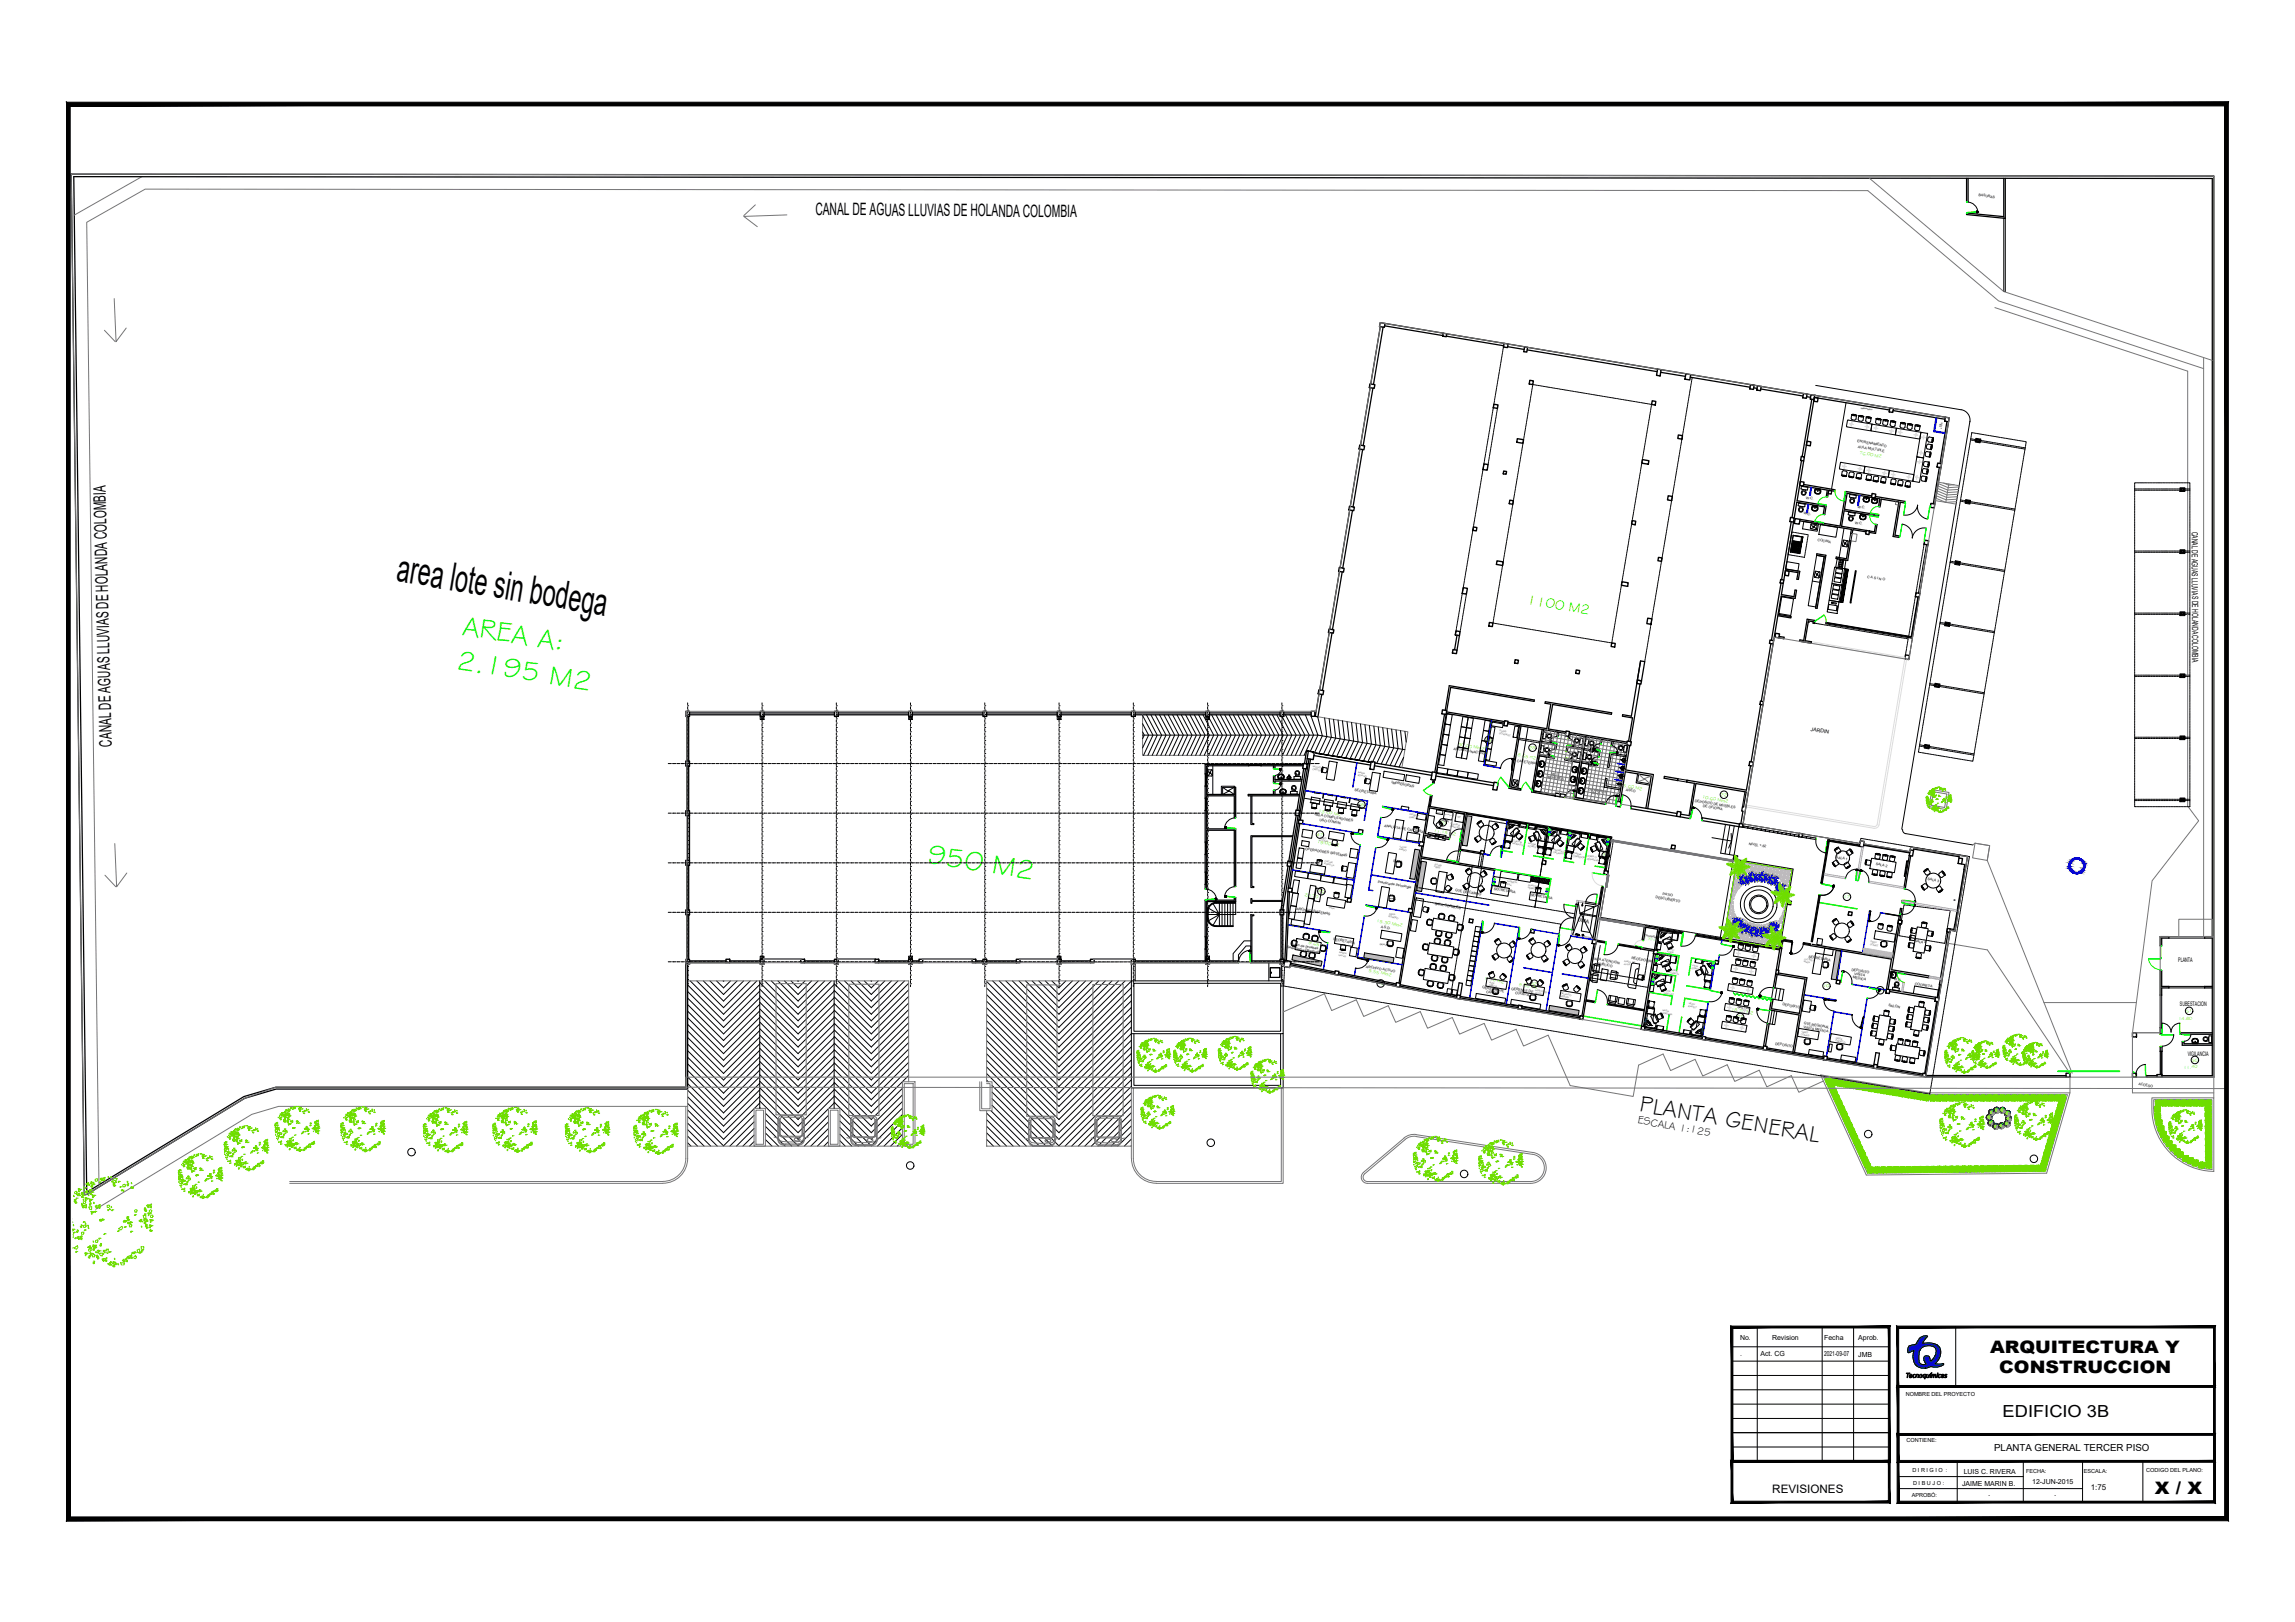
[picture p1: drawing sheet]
<svg xmlns="http://www.w3.org/2000/svg" width="841mm" height="594mm" viewBox="0 0 841 594" stroke-linecap="round" stroke-linejoin="round" font-family="sans-serif">
<defs><g id="words">
<text font-size="14.4" x="145" y="212.8" transform="rotate(9 145 212.8)">area lote sin bodega</text>
<g font-size="10.4" fill="#0f0">
<text x="169.1" y="232.4" transform="rotate(9 169.1 232.4)">AREA A:</text>
<text x="167" y="244.9" transform="rotate(9 167 244.9)">2.195 M2</text>
<text x="339.5" y="315.9" transform="rotate(9 339.5 315.9)">950 M2</text>
</g>
<text font-size="8.7" x="600.6" y="407" transform="rotate(10 600.6 407)">PLANTA GENERAL</text>
<g font-size="6.3">
<text x="298.8" y="78.7" transform="rotate(1 298.8 78.7)">CANAL DE AGUAS LLUVIAS DE HOLANDA COLOMBIA</text>
<text x="41" y="273.5" transform="rotate(-91 41 273.5)">CANAL DE AGUAS LLUVIAS DE HOLANDA COLOMBIA</text>
<text x="729.3" y="495.4">ARQUITECTURA Y</text>
<text x="732.6" y="503">CONSTRUCCION</text>
<text x="789.7" y="547.2">X / X</text>
</g>
<text font-size="6.1" x="733.9" y="519.1">EDIFICIO 3B</text>
<text font-size="5.2" fill="#0f0" x="559.4" y="221.2" transform="rotate(10 559.4 221.2)">1100 M2</text>
<text font-size="4.3" x="649.5" y="546.7">REVISIONES</text>
<text font-size="4" x="600.1" y="411.5" transform="rotate(10 600.1 411.5)">ESCALA 1:125</text>
<text font-size="3.6" x="730.8" y="531.4">PLANTA GENERAL TERCER PISO</text>
<text font-size="3.1" x="803.2" y="194.7" transform="rotate(90 803.2 194.7)">CANAL DE AGUAS LLUVIAS DE HOLANDA COLOMBIA</text>
<g font-size="2.9">
<text x="766.2" y="545.8">1:75</text>
<text x="728.5" y="547.8">.</text>
<text x="752.8" y="547.8">.</text>
</g>
<g font-size="2.6">
<text x="637.7" y="490.7">No.</text>
<text x="649.4" y="490.7">Revision</text>
<text x="668.5" y="490.7">Fecha</text>
<text x="681" y="490.8">Aprob.</text>
<text x="637.7" y="496.8">.</text>
<text x="645.1" y="496.8">Act. CG</text>
<text x="668.5" y="496.8">2021-09-07</text>
<text x="681" y="496.9">JMB</text>
</g>
<g font-size="2.5">
<text x="719.7" y="539.8">LUIS C. RIVERA</text>
<text x="719.1" y="544.3">JAIME MARIN B.</text>
<text x="744.7" y="543.5">12-JUN-2015</text>
</g>
<g font-size="2.3">
<text x="798.2" y="352.3">PLANTA</text>
<text x="798.9" y="368.4">SUBESTACION</text>
<text x="801.7" y="386.7">VIGILANCIA</text>
</g>
<g font-size="2">
<text x="698.4" y="511.5">NOMBRE DEL PROYECTO</text>
<text x="698.6" y="528.2">CONTIENE:</text>
<text x="700.8" y="539.2">D I R I G I O :</text>
<text x="742.5" y="539.7">FECHA:</text>
<text x="763.6" y="539.4">ESCALA:</text>
<text x="786.5" y="539.3">CODIGO DEL PLANO:</text>
<text x="701.1" y="543.9">D I B U J O :</text>
<text x="700.6" y="548.4">APROBÓ:</text>
</g>
<g font-size="1.9">
<text x="663.5" y="267.6" transform="rotate(10 663.5 267.6)">JARDIN</text>
<text x="578" y="337.4" transform="rotate(9 578 337.4)">UMA</text>
</g>
<g font-size="1.7" fill="#0f0">
<text x="681.4" y="166.3" transform="rotate(10 681.4 166.3)">76.00 M2</text>
<text x="534.4" y="273.1" transform="rotate(10 534.4 273.1)">30.00 Mts2</text>
<text x="544.3" y="271.4" transform="rotate(10 544.3 271.4)">29</text>
<text x="560.4" y="274.2" transform="rotate(10 560.4 274.2)">28</text>
<text x="556.1" y="277" transform="rotate(10 556.1 277)">8.65 m2</text>
<text x="594.9" y="288.3" transform="rotate(10 594.9 288.3)">5.60 M2</text>
<text x="623.8" y="292.4" transform="rotate(10 623.8 292.4)">10.60 Mts2</text>
<text x="630.5" y="291.4" transform="rotate(10 630.5 291.4)">22</text>
<text x="483.2" y="297.5" transform="rotate(9 483.2 297.5)">13.20 M2</text>
<text x="497.6" y="295.1" transform="rotate(9 497.6 295.1)">48</text>
<text x="525.4" y="304.8" transform="rotate(10 525.4 304.8)">11.15 M2</text>
<text x="527.5" y="301.6" transform="rotate(10 527.5 301.6)">40</text>
<text x="482.5" y="306" transform="rotate(9 482.5 306)">47</text>
<text x="482.7" y="308.8" transform="rotate(9 482.7 308.8)">19.00 M2</text>
<text x="587.2" y="313.7" transform="rotate(10 587.2 313.7)">37</text>
<text x="478" y="328.2" transform="rotate(9 478 328.2)">20.70</text>
<text x="483" y="326.8" transform="rotate(10 483 326.8)">46</text>
<text x="675.6" y="328.8" transform="rotate(9 675.6 328.8)">17</text>
<text x="504.4" y="337.8" transform="rotate(10 504.4 337.8)">15.30 Mts2</text>
<text x="479.5" y="345.9" transform="rotate(9 479.5 345.9)">9.65</text>
<text x="501.5" y="356.2" transform="rotate(9 501.5 356.2)">5.55 Mts2</text>
<text x="544.3" y="359" transform="rotate(10 544.3 359)">9.10 M2</text>
<text x="504.8" y="360.6" transform="rotate(10 504.8 360.6)">44</text>
<text x="556.6" y="361" transform="rotate(9 556.6 361)">9.00 M2</text>
<text x="561" y="360.7" transform="rotate(10 561 360.7)">32</text>
<text x="668.1" y="361.5" transform="rotate(10 668.1 361.5)">10</text>
<text x="687.8" y="363.1" transform="rotate(9 687.8 363.1)">11</text>
<text x="634.4" y="370.3" transform="rotate(9 634.4 370.3)">18.70 M2</text>
<text x="801.1" y="370.9" transform="rotate(-2 801.1 370.9)">51</text>
<text x="636.5" y="372.8" transform="rotate(10 636.5 372.8)">07</text>
<text x="798.3" y="373.6">14.80</text>
<text x="803.2" y="388.8" transform="rotate(-2 803.2 388.8)">50</text>
<text x="800.3" y="391.4" transform="rotate(-2 800.3 391.4)">11.40</text>
</g>
<g font-size="1.3">
<text x="725.1" y="71.7" transform="rotate(9 725.1 71.7)">BASURAS</text>
<text x="680.6" y="161.9" transform="rotate(10 680.6 161.9)">ENTRENAMIENTO</text>
<text x="680.9" y="163.9" transform="rotate(9 680.9 163.9)">AULA MULTIPLE</text>
<text x="661.8" y="182.7" transform="rotate(9 661.8 182.7)">W.C.</text>
<text x="680.7" y="186" transform="rotate(9 680.7 186)">W.C.</text>
<text x="660.9" y="188.4" transform="rotate(9 660.9 188.4)">W.C.</text>
<text x="679.8" y="191.8" transform="rotate(9 679.8 191.8)">W.C.</text>
<text x="666.1" y="198" transform="rotate(9 666.1 198)">COCINA</text>
<text x="684.3" y="211.6" transform="rotate(9 684.3 211.6)">C A S I N O</text>
<text x="532.7" y="274.6" transform="rotate(9 532.7 274.6)">ARCHIVO INACTIVO</text>
<text x="555.9" y="279" transform="rotate(9 555.9 279)">CAFETERIA</text>
<text x="509.9" y="286.9" transform="rotate(10 509.9 286.9)">IMPRESORAS</text>
<text x="567.1" y="284.8" transform="rotate(9 567.1 284.8)">MUJERES</text>
<text x="568.5" y="283.7" transform="rotate(10 568.5 283.7)">W. C.</text>
<text x="496.4" y="289.7" transform="rotate(9 496.4 289.7)">SECRETARIA</text>
<text x="582.5" y="289.6" transform="rotate(10 582.5 289.6)">HOMBRES</text>
<text x="583.4" y="290.9" transform="rotate(9 583.4 290.9)">W. C.</text>
<text x="595.8" y="289.5" transform="rotate(9 595.8 289.5)">ASEO</text>
<text x="621.1" y="293.6" transform="rotate(10 621.1 293.6)">DEPOSITO DE MUEBLES</text>
<text x="481.7" y="298.6" transform="rotate(9 481.7 298.6)">SALA COMPUTADORES</text>
<text x="624" y="295.5" transform="rotate(10 624 295.5)">DE OFICINA</text>
<text x="483.5" y="300.6" transform="rotate(9 483.5 300.6)">USO COMUN</text>
<text x="507.2" y="302.7" transform="rotate(10 507.2 302.7)">ANALISTA DE CARTERA</text>
<text x="527.7" y="300.7" transform="rotate(10 527.7 300.7)">CAJA</text>
<text x="478.3" y="311.2" transform="rotate(10 478.3 311.2)">OPERADORES SISTEMAS</text>
<text x="640.8" y="309.4" transform="rotate(9 640.8 309.4)">NIVEL +.62</text>
<text x="510.6" y="315.7" transform="rotate(9 510.6 315.7)">SUFA</text>
<text x="672.8" y="314.4" transform="rotate(9 672.8 314.4)">SALA 1</text>
<text x="687.4" y="316.8" transform="rotate(10 687.4 316.8)">SALA 2</text>
<text x="504.9" y="323.4" transform="rotate(9 504.9 323.4)">Practicante Psicologia</text>
<text x="706.4" y="322.3" transform="rotate(10 706.4 322.3)">SALA 3</text>
<text x="533.3" y="326.4" transform="rotate(10 533.3 326.4)">GTE DE CAMPO</text>
<text x="547.4" y="325.8" transform="rotate(10 547.4 325.8)">SECRETARIA</text>
<text x="560.9" y="328.1" transform="rotate(9 560.9 328.1)">SECRETARIA</text>
<text x="606.7" y="329" transform="rotate(9 606.7 329)">DESCUBIERTO</text>
<text x="609.2" y="327.8" transform="rotate(9 609.2 327.8)">PATIO</text>
<text x="475.1" y="333.1" transform="rotate(10 475.1 333.1)">ARCHIVO-SISTEMAS</text>
<text x="525.8" y="331.4" transform="rotate(9 525.8 331.4)">SALA CORALES</text>
<text x="506" y="339.8" transform="rotate(9 506 339.8)">A.S.D.</text>
<text x="471.6" y="347.2" transform="rotate(9 471.6 347.2)">Seleccion y Desarrollo</text>
<text x="473.1" y="346.2" transform="rotate(9 473.1 346.2)">Salon de Pruebas</text>
<text x="488.6" y="344.4" transform="rotate(9 488.6 344.4)">SECRETARIA</text>
<text x="701.6" y="345" transform="rotate(9 701.6 345)">SALA 4</text>
<text x="583.5" y="351.4" transform="rotate(10 583.5 351.4)">SALA ATENCION</text>
<text x="585.4" y="353.3" transform="rotate(9 585.4 353.3)">PUBLICO</text>
<text x="597.9" y="351.3" transform="rotate(9 597.9 351.3)">RECEPCION</text>
<text x="662.8" y="350.7" transform="rotate(9 662.8 350.7)">SECRETARIA</text>
<text x="500.6" y="354.4" transform="rotate(9 500.6 354.4)">ARCHIVO ACTIVO</text>
<text x="678.5" y="355.5" transform="rotate(9 678.5 355.5)">DEPOSITO</text>
<text x="679" y="358.3" transform="rotate(9 679 358.3)">MEDICA</text>
<text x="679.5" y="357" transform="rotate(10 679.5 357)">VISITA</text>
<text x="694" y="359" transform="rotate(10 694 359)">W.C.</text>
<text x="543.1" y="362" transform="rotate(9 543.1 362)">GERENTE DE</text>
<text x="544.6" y="363.5" transform="rotate(9 544.6 363.5)">CAMPO</text>
<text x="553.8" y="362.4" transform="rotate(10 553.8 362.4)">GERENTE DE</text>
<text x="555.2" y="363.9" transform="rotate(9 555.2 363.9)">CUENTA</text>
<text x="701.7" y="360.7" transform="rotate(9 701.7 360.7)">COCINETA</text>
<text x="636.7" y="369.1" transform="rotate(10 636.7 369.1)">SALON</text>
<text x="653.2" y="368.2" transform="rotate(10 653.2 368.2)">DEPOSITO</text>
<text x="692" y="368.6" transform="rotate(10 692 368.6)">SALON</text>
<text x="660.9" y="376.7" transform="rotate(9 660.9 376.7)">VISITA MEDICA</text>
<text x="661" y="375.2" transform="rotate(10 661 375.2)">GTE REGIONAL</text>
<text x="650.5" y="382.6" transform="rotate(9 650.5 382.6)">DEPOSITO</text>
<text x="783.7" y="397.4" transform="rotate(9 783.7 397.4)">ACCESO</text>
</g>
<text font-size="1.3" fill="#0f0" x="602.4" y="344.1" transform="rotate(9 602.4 344.1)">1.70 m2</text>
<text font-size="1.1" x="602.5" y="342.8" transform="rotate(9 602.5 342.8)">Conmutador</text>
<g font-size=".9">
<text x="549.4" y="268.8" transform="rotate(10 549.4 268.8)">GONZALEZ</text>
<text x="549.6" y="267.9" transform="rotate(10 549.6 267.9)">DUBIS</text>
<text x="481" y="282" transform="rotate(9 481 282)">CRIOLLO</text>
<text x="481.1" y="281" transform="rotate(10 481.1 281)">MIGUEL</text>
<text x="497.5" y="284.1" transform="rotate(9 497.5 284.1)">ROJANO</text>
<text x="497.7" y="283.1" transform="rotate(9 497.7 283.1)">MARIA</text>
<text x="516.4" y="299.4" transform="rotate(10 516.4 299.4)">GARCIA</text>
<text x="516.5" y="298.5" transform="rotate(9 516.5 298.5)">PATRICIA</text>
<text x="531.4" y="302.9" transform="rotate(10 531.4 302.9)">GIRALDO</text>
<text x="531.6" y="301.9" transform="rotate(10 531.6 301.9)">CLAUDIA</text>
<text x="483.5" y="307.9" transform="rotate(9 483.5 307.9)">ACOSTA</text>
<text x="483.7" y="307" transform="rotate(9 483.7 307)">JAIRO</text>
<text x="512.7" y="311.3" transform="rotate(9 512.7 311.3)">PARDO</text>
<text x="512.9" y="310.4" transform="rotate(9 512.9 310.4)">JHONY</text>
<text x="554.2" y="309.2" transform="rotate(9 554.2 309.2)">MORALES</text>
<text x="554.4" y="308.2" transform="rotate(9 554.4 308.2)">CLAUDIA</text>
<text x="559.8" y="310.1" transform="rotate(9 559.8 310.1)">FLORES</text>
<text x="560" y="309.1" transform="rotate(10 560 309.1)">MILENA</text>
<text x="569.4" y="311.5" transform="rotate(9 569.4 311.5)">ANDREA C.</text>
<text x="485.3" y="316.6" transform="rotate(9 485.3 316.6)">ASPRILLA</text>
<text x="485.4" y="315.7" transform="rotate(10 485.4 315.7)">OSCAR</text>
<text x="525.5" y="317.7" transform="rotate(10 525.5 317.7)">PEREZ</text>
<text x="525.7" y="316.8" transform="rotate(10 525.7 316.8)">JULIAN</text>
<text x="569.2" y="312.4" transform="rotate(9 569.2 312.4)">ORLANDO</text>
<text x="576.3" y="313.7" transform="rotate(9 576.3 313.7)">CORREDOR</text>
<text x="576.4" y="312.7" transform="rotate(9 576.4 312.7)">LORENA</text>
<text x="581.6" y="314.8" transform="rotate(10 581.6 314.8)">PEÑARANDA</text>
<text x="581.7" y="313.7" transform="rotate(9 581.7 313.7)">FORIS O.</text>
<text x="552.1" y="323" transform="rotate(9 552.1 323)">THISBETH.</text>
<text x="551.9" y="324.1" transform="rotate(9 551.9 324.1)">PEÑA</text>
<text x="559.8" y="325.3" transform="rotate(10 559.8 325.3)">HERRERA</text>
<text x="560" y="324.4" transform="rotate(10 560 324.4)">BLANCA E.</text>
<text x="486.9" y="332.6" transform="rotate(9 486.9 332.6)">SENA</text>
<text x="508.9" y="335.9" transform="rotate(9 508.9 335.9)">ROMERO</text>
<text x="509" y="335" transform="rotate(9 509 335)">ERIKA</text>
<text x="611.2" y="347.9" transform="rotate(10 611.2 347.9)">NARLY</text>
<text x="685.3" y="346.1" transform="rotate(10 685.3 346.1)">GOMEZ</text>
<text x="685.4" y="345.2" transform="rotate(9 685.4 345.2)">DEISY</text>
<text x="490.5" y="350.1" transform="rotate(10 490.5 350.1)">NAVAS</text>
<text x="490.7" y="349.1" transform="rotate(9 490.7 349.1)">MARTA</text>
<text x="595.1" y="353.3" transform="rotate(10 595.1 353.3)">AVILA</text>
<text x="595.2" y="352.3" transform="rotate(9 595.2 352.3)">KAROL DE</text>
<text x="611" y="348.8" transform="rotate(9 611 348.8)">RODA</text>
<text x="620" y="353.9" transform="rotate(10 620 353.9)">JHON</text>
<text x="661" y="352.4" transform="rotate(9 661 352.4)">MAZA</text>
<text x="661.1" y="351.5" transform="rotate(9 661.1 351.5)">LUZ BELLI</text>
<text x="611.2" y="356.4" transform="rotate(10 611.2 356.4)">FIGUEROA</text>
<text x="611.4" y="355.4" transform="rotate(9 611.4 355.4)">SANDRA</text>
<text x="619.9" y="354.9" transform="rotate(10 619.9 354.9)">GOMEZ</text>
<text x="545.6" y="361.1" transform="rotate(9 545.6 361.1)">GARCIA</text>
<text x="545.8" y="360.1" transform="rotate(9 545.8 360.1)">ALEX</text>
<text x="562.5" y="363.9" transform="rotate(10 562.5 363.9)">ARZUZA</text>
<text x="562.6" y="362.9" transform="rotate(10 562.6 362.9)">MERCEDES</text>
<text x="571.7" y="365.1" transform="rotate(9 571.7 365.1)">NIEBLES</text>
<text x="571.9" y="364.1" transform="rotate(9 571.9 364.1)">ORLANDO</text>
<text x="609.6" y="364" transform="rotate(10 609.6 364)">SANCHEZ</text>
<text x="609.7" y="363" transform="rotate(10 609.7 363)">ESTER</text>
<text x="609.1" y="371.3" transform="rotate(10 609.1 371.3)">VERGARA</text>
<text x="609.2" y="370.3" transform="rotate(10 609.2 370.3)">NADIA</text>
<text x="618.7" y="368.7" transform="rotate(10 618.7 368.7)">RIAVELT</text>
<text x="618.9" y="367.8" transform="rotate(10 618.9 367.8)">HEIDY</text>
<text x="660" y="379.1" transform="rotate(9 660 379.1)">COMAS</text>
<text x="660.2" y="378.1" transform="rotate(9 660.2 378.1)">JAIRO</text>
<text x="672.7" y="381.4" transform="rotate(9 672.7 381.4)">OROZCO</text>
<text x="672.8" y="380.4" transform="rotate(10 672.8 380.4)">ERLER</text>
</g>
<g font-size=".8">
<text x="681.9" y="149.6" transform="rotate(9 681.9 149.6)">tablematico</text>
<text x="711.1" y="156.4" transform="rotate(-80 711.1 156.4)">aire</text>
<text x="711.6" y="156.9" transform="rotate(-81 711.6 156.9)">acond.</text>
<text x="508.9" y="329.2" transform="rotate(10 508.9 329.2)">vacante</text>
<text x="505.6" y="346" transform="rotate(10 505.6 346)">DILIA PORTO</text>
</g>
<text font-size=".5" x="576.5" y="341.6" transform="rotate(7 576.5 341.6)">S</text>
<g font-size=".3">
<text x="526.5" y="297.7" transform="rotate(10 526.5 297.7)">BIBLIOTECA JR</text>
<text x="529.4" y="298.4" transform="rotate(9 529.4 298.4)">MESA IMPRESORA</text>
<text x="534.1" y="299.2" transform="rotate(9 534.1 299.2)">caja fuerte</text>
<text x="534.1" y="299.6" transform="rotate(10 534.1 299.6)">.66X.67</text>
</g>
</g></defs>
<!-- layer: VEGETACION -->
<g fill="none" stroke="#bababa" stroke-width=".37">
<path d="M635.7 319.6l.3 .1-.3 .1M635.7 320h.3zM635.8 319.2l.6 .1-.7 .2M635.9 318.7l-.1 .3M636 318.9l.5 .1zM636 318.6l.2 .1zM636 318.2l.2 .1M636 317.8l.6 .2-.6 .2M636.1 317.4l.1 .1M636.2 318.4l-.3 .1M636.2 317.5l-.1 .1M636.2 317.5l.5 .1"/>
<path d="M636.2 317.3h.2zM636.2 319.6l.4 .1v.3l-.5-.1zM636.2 318.3v.1M636.2 317.5l.4 .3 .1-.2M636.2 316.9l.2 .1M636.3 316.5l.5 .1-.6 .2M636.3 316.1l.2 .3 .4-.1M636.4 316.2l-.1 .1M636.4 318.2l.4 .1v.4l-.5-.1zM636.4 317l-.2 .1M636.4 315.9l.3 .1zM636.4 316.2l.5 .1"/>
<path d="M636.5 317l.3 .3 .3-.2-.3-.3-.3 .2M636.5 319l.3-.3 .5 .4-.8 .4zM636.7 319.8l.6 .2zM636.7 317.6l.4-.2 .4 .3-.5 .5-.3-.1zM636.9 316.2l.4-.2 .4 .4-.5 .5-.3-.1zM637 319.5l.2-.2 .5 .2-.3 .3zM637 318.4l.5 .2-.4 .1zM637.1 315.3l-.7 .2 .2 .2-.2 .1M637.1 315.3l.6 .1M637.2 318.2l.3-.2 .5 .2-.4 .2zM637.2 317l.5 .3h-.4zM637.3 319.1l.4 .3 .1-.2"/>
<path d="M637.3 318.8l.3 .1zM637.3 319.1l.5 .1M637.4 315.8l.6 .1M637.4 316.9l.3-.3 .5 .2-.4 .3zM637.5 319.8l.4 .1v.3h-.5zM637.5 317.8l.5 .1zM637.5 317.5l.3 .1zM637.7 315.7h.6M637.7 315.7l.3 .2M637.7 316.2h.3zM637.7 315.7l-.7 .3-.3-.3 .4-.2 .2 .3M637.7 318.4l.5 .1-.1 .4-.4-.1z"/>
<path d="M637.7 315.4v.3M637.8 316.4l.5 .1-.1 .2zM637.8 319.2l.1 .5 .2 .1 .5-.5M637.8 319.2l.4-.2 .6 .5 .4-.1-.5-.1M637.9 317.1l.5 .1-.1 .4-.4-.1zM638 315.9h.1M638.1 317.8l.3-.2 .4 .3-.5 .5h-.2zM638.1 320l.6 .2-.5 .1zM638.3 316.5l.3-.3 .4 .4-.4 .5-.3-.1zM638.3 319.8l.3-.3 .5 .3-.4 .3zM638.4 318.6l.5 .2-.5 .1zM638.4 315.7l.1 .5-.5-.3"/>
<path d="M638.4 315.7l-.3 .2M638.4 315.5l-.1 .2M638.5 315.5l.5 .2M638.5 318.4l.3-.2 .5 .2-.4 .3zM638.6 319l.3 .1zM638.8 315.9l.5 .3h-.4zM638.8 317.3h-.2v.3l.5-.1M638.8 317.3l.2-.5 .6 .2-.1 .3M638.8 317.3l.3 .1M638.8 317.3h.7M638.9 318l.5 .1zM638.9 318.8h.1"/>
<path d="M638.9 317.7l.2 .1zM639 317.7h-.1M639 318.7h.5l-.1 .4-.4-.1zM639.1 315.7l-.1 .2 .4 .1 .4-.3M639.1 316.6l.5 .2zM639.1 316.4h.2zM639.1 317.4v.1M639.2 320h.2M639.3 317.3l.4 .1v.4l-.5-.1zM639.4 318.1v.5l.3 .1 .5-.6M639.4 318.1l.4-.3 .4 .3M639.5 316l.4 .1v.3h-.5z"/>
<path d="M639.6 319l.2 .2 .4-.2M639.6 316.7l.4-.2 .4 .3-.8 .5zM639.7 318.9l.5 .1M639.7 318.9l-.1 .1M639.8 315.8l.6 .1M639.8 319.8l-.2 .1M639.9 317.6l.5 .1zM639.9 318.7l.3-.3 .5 .2-.4 .3zM640 319.5l-.4-.3-.4 .2v.6M640 319.5l-.2 .3M640 319.3h.2zM640 319.8h-.1"/>
<path d="M640.1 319.7l.1 .1M640.1 317.3l.3-.2 .5 .2-.4 .3zM640.2 316.2l.5 .2-.5 .1zM640.2 318.2l.5 .1M640.2 317.9l.3 .1zM640.2 319h.1M640.2 318.2l.5 .3v-.2M640.4 318.9l.4 .1v.3l-.5-.1zM640.4 316.8l.6 .2zM640.4 316.6l.3 .1zM640.4 315.9v.3M640.5 319.6l-.3-.2-.1 .3"/>
<path d="M640.7 317.6h.4l-.1 .4-.4-.1zM640.7 318.3l.7-.2 .1 .3M640.7 318.3v.5l.7-.1 .1-.3M640.9 316.2l.4 .1v.4l-.5-.1zM641 316.9l.3-.2 .5 .3-.5 .6-.3-.1zM641 319.1l.5 .2-.4 .1zM641.1 316l-.7 .2M641.2 316l.6 .1-.1 .3 .4 .1 .3-.3M641.2 318.9l.3-.2 .5 .2-.4 .2zM641.3 317.7l.5 .2-.5 .1zM641.3 319.5l-.4-.1-.3 .2M641.3 319.5h.3"/>
<path d="M641.4 316.5l.6 .1zM641.5 317.5l.2-.2 .5 .2-.4 .3zM641.5 318.1l.3 .1zM641.6 319.5h.1M641.6 318.4l.5 .1-.1 .2zM641.8 317.1l.5 .1M641.8 316.8l.3 .1zM641.8 319.5l-.2-.2 .4-.2 .1 .5M642 317.8l.4 .1v.3l-.5-.1zM642.1 318.5l.3-.2 .5 .3-.5 .5-.3-.1zM642.2 316.4l.4 .1v.4l-.5-.1zM642.3 317.1v.6l.6-.1 .4-.4 .4 .2"/>
<path d="M642.3 317.1l.4-.2 .5 .6 .5-.1M642.5 316.2l.6 .1M642.6 319.1l.3-.2 .5 .2-.5 .3zM642.6 318l.6 .1-.5 .1zM642.8 317.8l.3-.3 .5 .2-.4 .3zM642.9 319.5l-.1 .1M642.9 319.4l-.5-.1v.3M642.9 318.7h.5M642.9 318.4h.3zM642.9 319.4v.1M643.1 316.3v.3l.3 .1M643.1 317l.3 .1z"/>
<path d="M643.3 318l.4 .1v.3h-.5zM643.3 319.3l-.3 .3M643.3 319.3l.3 .3M643.4 316.8l-.6-.1 .6 .1M643.4 316.8h.1M643.5 318.7l.3-.2 .4 .3-.5 .5h-.2zM643.5 316.7l.5 .1-.1 .3-.4-.1zM643.7 317.4v.5l.6-.1 .2-.3M643.7 317.4l.3-.3 .5 .4M643.7 319.6h.4M643.8 316.4l-.4 .3M643.9 316.5h.5"/>
<path d="M643.9 319.3l.3-.2 .5 .2-.4 .3zM644.2 316.8l.5 .2-.4 .1zM644.2 318.2h-.2v.3l.5-.1M644.2 318.1l.2-.3h.4v.3M644.2 318.1h.6M644.2 318.2l.3 .1M644.3 318.6l.2 .1zM644.4 319.6h.4M644.5 316.5l-.1 .3 .4 .1 .9-.1M644.5 317.5l.5 .1M644.5 317.5l.4 .3 .1-.2M644.5 317.3h.2z"/>
<path d="M644.5 318.3v.1M644.8 319l-.5-.1 .4 .3M644.8 319l-.1 .2M644.8 319l.3-.3 .5 .4M644.9 316.9l.4 .1v.3h-.5zM644.9 318.2l.2 .5-.5-.3M644.9 318.2l-.3 .2M645 317.6v.5l1.1-.1 .1 .4M645 317.6l.7-.1-.1 .5M645.3 319.6l.2-.3 .4 .1 .1 .3M645.3 318.4l.5 .2-.4 .1zM645.5 318.2v.2h.7"/>
<path d="M645.5 317l.5 .3h-.4zM645.6 319.1l-.5 .4-.4-.3M645.6 319.1l.5 .1M645.6 318.8l.3 .1zM645.6 319.1l.4 .3 .1-.2M645.8 317.8l.5 .1zM645.8 317.5l.3 .1zM645.8 316.8v.2M646 318.4l.5 .1-.1 .4-.4-.1zM646.1 319.2v.5M646.1 319.2l.4-.2 .6 .5h.3M646.2 317.1l.5 .1-.1 .4-.4-.1z"/>
<path d="M646.4 317.8l.3-.2 .4 .3-.5 .5h-.2zM646.5 316.9l-.7 .1M646.5 316.9l.6 .1M646.6 319.8l.6-.2 .2 .2-.3 .2M646.9 318.7h-.3l.6 .1M646.9 319.3l-.7 .5M646.9 319l.3 .1zM646.9 318.7l.3 .1M647 319.3l.5 .1M647.1 317.3h-.2v.3l.5-.1M647.1 317.3l.3 .1M647.1 317.3h.7"/>
<path d="M647.2 317l-.1 .3M647.2 318l.5 .1zM647.2 317.7l.2 .1zM647.2 318.8h.1M647.2 318.8l.3 .4 .4-.2M647.3 318.9l.3-.2 .3 .3M647.4 317.4v.1M647.5 319.4l-.1 .1M647.6 318.4l-.5-.2-.2 .4M647.6 317.3l.4 .1v.4l-.5-.1zM647.6 318.4l-.7 .2M647.7 318.1l-.1 .2"/>
<path d="M647.7 318.1l.4-.3 .4 .3-.5 .6-.4-.4M647.8 317.1v.2M647.9 317.1l.5 .1M647.9 319l.2 .2 .4-.2M647.9 319h.6M648.2 318.7l.2-.3 .6 .2-.4 .3zM648.2 317.5l.5 .2-.4 .1zM648.3 319.5l-.2 .3-.6 .2v-.6l.4-.2 .5 .5 .3 .1 .1-.2M648.3 319.5l.5 .1M648.3 319.3h.2zM648.4 317.3l.4 .3 .4-.3M648.5 317.2l-.1 .1"/>
<path d="M648.5 317.9l.2 .1zM648.5 318.2l.5 .2zM648.5 319h.1M648.6 319.1l.3 .3 .3-.2-.2-.3-.4 .2M648.8 319.6l.4-.2 .4 .4-.1 .3-.7 .1zM649 317.6h.4l-.1 .4-.4-.1zM649 318.3l.7-.2 .1 .3-.5 .5-.3-.1zM649.3 317.3l.5 .1M649.3 319.1l.5 .2-.4 .1zM649.5 318.9l.3-.2 .5 .2-.4 .2zM649.6 319.8l.5 .1zM649.6 319.5h.3z"/>
<path d="M649.8 317.4v.3l.3 .1M649.8 318.1l.3 .1zM649.9 318.4l.5 .2zM650.1 319.1l.4 .1-.1 .4-.4-.1zM650.1 317.9h-.6h.6M650.1 317.9h.1M650.1 317.9l.3 .4 .4-.2-.3-.4-.3 .2M650.2 319.8l.3-.2 .4 .4-.5 .5-.2-.1zM650.4 318.5l.7-.1-.1 .6h-.6zM650.4 318.5v.1M650.5 317.6l-.4 .2M650.6 317.6h.5"/>
<path d="M650.7 319.3l.5 .2-.5 .1zM650.9 318l.5 .1-.4 .1zM651 319.7l.2 .1zM651.2 318.4h.3zM651.2 317.7v.2l.3 .1 .4-.2M651.2 318.7h.5M651.2 319.4v.1M651.2 318.7l.1 .1M651.4 319.3l.4 .1v.4l-.5-.1zM651.6 318l.4 .1v.3h-.5zM651.7 318.7l-.8 .4 .3 .3 .4-.2-.1-.2M651.7 318.7l.4-.2 .4 .3-.5 .5h-.3z"/>
<path d="M651.9 317.8l.6 .1M652 319.6l.6 .1-.5 .1zM652.2 319.3l.3-.2 .5 .2-.4 .3zM652.3 320h.3zM652.5 318.2h-.2v.3l.5-.1M652.5 318.2l.3 .1M652.6 318.9l.5 .1zM652.6 317.9l-.1 .2M652.6 318.6l.2 .1zM652.8 318.3v.1M653 318.2l.4 .1v.4l-.5-.1zM653.1 319l.3-.3 .5 .4-.8 .4z"/>
<path d="M653.2 318l-.7 .1M653.2 319.8l-.2-.3-.4 .3 .3 .3 .5-.3 .5 .2M653.3 318l.5 .1M653.3 319.8l.6 .2M653.6 319.5l.2-.2 .5 .2-.3 .3zM653.6 318.4l.5 .2-.4 .1zM653.9 318.1l-.1 .3 .4 .1 .9-.2M653.9 319.1l.5 .1zM653.9 318.8l.3 .1zM654 320l.2 .3 .4-.2-.3-.3-.3 .2M654.3 318.4l.5 .1-.1 .4-.5-.1zM654.4 319.2v.5l.3 .1 .5-.5"/>
<path d="M654.4 319.2l.4-.2 .5 .5 .5-.1M654.7 320l.6 .2-.5 .1zM654.9 318.7l.6 .1zM654.9 319.8l.3-.3 .5 .3-.4 .3zM655.2 319.1h.3zM655.2 318.3v.3l.3 .1 .4-.3M655.3 319.3l.5 .1M655.5 318.8h.1M655.5 318.8l.3 .4 .4-.2-.3-.3-.3 .2M655.8 319.4v.6l.6-.2 .1-.3M655.8 319.4l.3-.2 .4 .3M656 318.4l.5 .1"/>
<path d="M656.2 319l.4 .2M656.3 318.9l-.1 .1M656.5 319.8l-.2 .4M656.6 318.6l.1 .3h-.4M632.4 339.3l.6 .2-.6 .5M632.5 338.9l.1 .1M632.6 339l-.1 .2M632.6 338.8l.2 .1zM632.6 339.1h.5l-.1 .2zM632.6 338.4l.2 .1M632.7 338l.6 .1-.7 .2M632.7 337.6l.2 .3 .4-.1"/>
<path d="M632.8 339.7l.4 .1v.4l-.5-.1zM632.8 338.6l-.2 .1M632.8 337.5h.3zM632.8 338.5v.1M632.9 336.6l.6 .2M633 336.2v.3M633 338.4l.5 .1-.1 .4-.4-.1zM633 336.4l.5 .1zM633 336.1h.3zM633.1 335.3l.6 .2-.7 .5M633.1 339.1l.4-.2 .5 .5 .4 .2 .1-.2-.4-.3-.3 .5-.7 .1zM633.2 334.9v.2"/>
<path d="M633.3 334.7l.2 .1zM633.3 337.1l.4 .1-.1 .3-.4-.1zM633.3 335l.5 .2h-.5zM633.3 334.4l.2 .1M633.3 333.9l.6 .2-.6 .2M633.3 337.8l.1 .5 .2 .1 .5-.5M633.3 337.8l-.3-.2-.3 .2M633.3 337.8l.4-.3 .4 .4M633.4 340l.5 .1-.4 .1zM633.4 333.6l.2 .3 .4-.1M633.5 333.6l-.1 .2M633.5 335.7l.4 .1-.1 .3h-.4z"/>
<path d="M633.5 336.8l-.7 .5M633.5 334.5l-.2 .1M633.5 333l.2 .2-.2 .1M633.5 333.7l.5 .1M633.5 333.4l.3 .1zM633.6 336.4l.3-.2 .5 .4-.6 .4h-.2zM633.6 339.7l.3-.2 .5 .2-.4 .3zM633.6 332.2l.2 .3M633.7 332.1h.3zM633.7 331.7l.2 .1M633.8 331.6l.2 .1M633.8 335.1l.3-.2 .5 .3-.5 .5-.3-.1z"/>
<path d="M633.8 331.3h.4l.1 .3M633.8 335.1v.1M633.9 330.8l.5 .5 .1-.2M633.9 331.8l-.2 .1M633.9 330.6h.1M633.9 330.7l.3 .1zM633.9 330.9l-.1 .2M633.9 331l.6 .1M633.9 339l.3 .1zM633.9 333l.5 .1-.1 .4-.5-.1zM633.9 334.3l.2 .5-.6-.3M633.9 334.3l-.3 .2"/>
<path d="M633.9 331.8h.1M634 330.3l.2 .1-.2 .2M634 329.9h.5M634 333.7v.6M634 333.7l.4-.2 .4 .4-.2 .3-.6 .1M634 332.6l.1 .3-.6 .1M634.1 335.9l.5 .2-.5 .1zM634.1 329.5v.1M634.1 338.7h-.5l.5 .1M634.1 329.6v.1M634.1 337.7h.1M634.1 340h.5l-.1 .4-.4-.1z"/>
<path d="M634.2 337.9h.1M634.2 338.2l-.4 .2 .3 .2M634.2 329.4h.2zM634.2 337.3h-.4l.4 .2M634.2 332.4l-.3-.2-.3 .3M634.2 332.4l-.6 .2M634.3 328.6l.5 .1-.7 .5M634.3 332.4l.3-.2 .4 .3-.5 .5h-.2zM634.3 335.7l.3-.2 .5 .2-.5 .3zM634.3 338.9l.2 .2M634.3 328.1v.3M634.3 331.6l-.3 .1"/>
<path d="M634.4 330.3l.4 .1-.1 .4-.4-.1zM634.4 331.7l.1 .4-.5-.2M634.4 331.7l-.4 .2M634.4 328.3l.5 .1zM634.4 336.3l.2 .1zM634.4 328l.2 .1zM634.4 327.6l.2 .1M634.5 339.4v.5l.7-.3M634.5 331.1v.5l.7-.2M634.5 327.2l.6 .2-.5 .3M634.5 334.4l.3-.3 .5 .2-.4 .3zM634.5 329.9v.4h-.5"/>
<path d="M634.5 339.1h.1M634.6 334.6l-.3 .1h.6M634.6 326.8l.4 .4M634.6 334.6l.3 .1M634.6 327.7l-.2 .2M634.6 329l.4 .1v.4l-.5-.1zM634.6 326.9l-.1 .2M634.6 335.3l.5 .1zM634.6 327l.4-.1v.3M634.6 335h.3zM634.6 326.7h.3zM634.6 336.9l-.5 .1 .2 .2"/>
<path d="M634.7 325.9l.6 .1-.7 .2 .3 .2M634.7 329.7v.6l.5-.1M634.7 339.2l-.2 .2M634.7 329.7l-.5-.1 .4 .3M634.7 329.7l-.1 .2M634.8 325.5l.1 .3 .5-.1M634.8 333.2h.6l-.2 .2M634.8 336.6h.1M634.8 333.2l-.3 .1 .6 .1M634.8 325.6l-.1 .1M634.8 327.6l.4 .1v.4l-.5-.1zM634.8 325.3l.3 .1z"/>
<path d="M634.8 336.6h-.4l.2 .2M634.8 333.6l.3 .1zM634.8 333.2l.3 .1M634.9 326.4l-.3 .2M634.9 333.9h.4v.2zM634.9 325.6l.5 .1M634.9 326.4h.1M634.9 326.4l.3 .4 .3-.2-.3-.3-.3 .2M634.9 328.4h.1M634.9 336.4h.1M635 324.1v.1M635 324.5h-.1"/>
<path d="M635 324.5l.5 .2-.6 .3h.2M635 331.9h-.3l.5 .2M635 324.2l-.1 .2M635 334.6l.5 .1-.1 .3h-.5zM635 331.9h.2M635 331.8l.2 .1M635.1 325.1l-.3 .1M635.1 324.2l.5 .1M635.1 324h.2zM635.1 325v.1M635.1 333.3v.1M635.1 324.2l.4 .3 .1-.2"/>
<path d="M635.1 325.1l.3 .3 .3-.2-.2-.3-.3 .2M635.1 333.4l.4 .3M635.2 323.2l.5 .2-.7 .5M635.2 335.3l.3-.2 .4 .3-.2 .4-.5 .1zM635.2 327l.3-.2 .4 .3-.2 .4-.5 .1zM635.2 330.9h.1M635.2 330.9l-.7 .2M635.2 332.2v.2M635.2 332.2v.1M635.2 331.5l-.2 .3M635.2 330.3v.1M635.2 330.5l-.3 .1 .3 .2"/>
<path d="M635.2 330.3h.1M635.2 322.9v.1M635.2 322.8v.1M635.2 332.4v.1M635.2 332.4l-.1 .1 .2 .3M635.3 322.9l.5 .1M635.3 322.6l.2 .1zM635.3 332.8h-.3l-.2 .4M635.3 322.9l.4 .3 .1-.2M635.3 322.3l.2 .1-.2 .1M635.3 329.5l-.6 .2M635.4 336.2h.1"/>
<path d="M635.4 334v.5h.3M635.4 325.7v.5l.6-.1 .2-.3 .5 .1M635.4 325.7l.6-.2 .6 .6M635.4 321.8h.4l.1 .4M635.4 334l-.1 .1M635.4 339.7l-.4 .4 .7-.1M635.4 329.2h-.2l.1 .3M635.5 321.5h.1M635.5 328.9l-.1 .2M635.5 321.5l-.1 .2M635.5 321.3l.2 .1zM635.5 323.6l.4 .1v.3h-.5z"/>
<path d="M635.5 320.9l.2 .2-.2 .1M635.5 333.9l-.1 .1M635.5 321.6l.5 .1M635.5 321.6l.4 .2 .1-.1M635.6 324.3l.4-.2 .4 .4-.5 .4h-.3zM635.6 328.3l-.3-.2-.4 .5 .3 .4 .3-.2M635.6 320.5l.6 .1-.7 .3M635.7 326.5l.5 .2-.5 .1zM635.7 320.1l.1 .3 .5-.1M635.7 322.3h.4v.4l-.5-.1zM635.7 336.2l-.5 .1v-.3l-.4-.1 .1 .5M635.8 323v.5l.3 .1 .5-.5"/>
<path d="M635.8 323l.4-.2 .4 .3M635.9 325.1l.5 .2-.4 .1zM635.9 334.8l-.3 .1 .4 .2M635.9 322.2h-.6M635.9 320.9l.4 .1v.4l-.4-.1zM636 326.9l.2 .1zM636 327.4l-.4 .2 .2 .3h-.4l.3 .2M636 321.6l.4-.2 .4 .3-.5 .6-.3-.1zM636 324.9l.3-.2 .5 .2-.3 .3zM636 335.2l.1 .1M636.1 323.8l.5 .2-.4 .1zM636.1 327l.1 .1"/>
<path d="M636.1 335.4l-.1 .1 .3 .2M636.1 327l-.1 .3M636.2 325.6h.2zM636.3 320.3v.6h.3l.5-.5M636.3 320.3l-.4-.2-.3 .3M636.3 320.3l.6-.2 .5 .6M636.3 323.6l.3-.2 .5 .2-.4 .3zM636.3 322.5l.5 .1-.4 .1zM636.3 336.1l-.4-.4-.3 .2 .3 .2M636.4 324.2l.2 .1zM636.4 324.5l.5 .1-.1 .2zM636.5 326.5l-.2 .3"/>
<path d="M636.5 336v.1M636.5 325.3l.3 .3 .3-.2-.3-.3-.3 .2M636.6 323.1l.5 .2M636.6 326.2h.1M636.6 326.2l-.5-.1-.3 .2 .7 .1M636.6 322.8l.3 .1zM636.6 323.9v.1M636.7 336.4l.6 .1-.5 .1M636.7 325.9l-.1 .3M636.7 325.9l-.1 .2M636.8 322l-.3 .3 .3 .2M636.8 321.1l-.3 .1 .5 .2"/>
<path d="M636.8 321.1l.2 .1M636.8 321.1h.2M636.8 323.8l.5 .1-.1 .4-.4-.1zM636.9 336.7h.1M636.9 321.5v.2M636.9 324.6h.1M637 322.8h.1M637 325.7l-.3 .2M637.1 320.2h.2zM637.1 323.1h.1M637.1 323.1h-.5M637.1 336.8h.2z"/>
<path d="M637.1 320.4l.5 .1M637.1 323.3l.1 .5 .5-.1M637.1 337l.5 .1M637.1 323.3h.1M637.2 325.5h.1M637.2 325.3v.2M637.2 325.3h.1M637.3 324.3l-.4 .2v.6l.7-.1M637.3 324.3l.4 .4-.1 .3M637.4 320.7l-.4-.1-.2 .5M637.4 324l.6 .2-.5 .1zM637.5 336.4l.4 .1v.3h-.5z"/>
<path d="M637.5 325l-.1 .2M637.6 337.1v.4M637.6 320.5h.1M637.6 336l.1 .3-.3 .1-.4-.1 .1-.4-.6 .2M637.6 337.1l.3-.2 .5 .3M637.6 337.1l-.2 .2M637.7 324.5h.3zM637.7 323.7v.3h.5M637.8 336v.1M637.8 336.1v.2h.5M637.9 324.6l-.1 .2M637.9 324.6h.1"/>
<path d="M637.9 337.9h.3M638 324.2l.1 .3M638.1 336.6l.6 .2-.5 .1zM638.2 337.9l.2 .1-.1 .2M638.2 337.9l.2-.4h.3l.1 .4M638.2 324l-.1 .2M638.2 324h.1M638.2 337.9h.6M638.3 320.4h.1M638.3 320.4l-.7 .1M638.4 336.3l.4 .3M638.4 337.2l-.7 .5"/>
<path d="M638.4 337.2l.5 .1M638.4 337.2l.4 .3 .1-.2M638.4 337h.3zM638.6 338h.4v.4l-.5-.1zM638.7 320.2h.1M638.8 338.6l.6-.1v.6M638.8 336.6h.1M638.8 336.6v.4l.4 .1 .1-.2M639 337.3l.3-.2 .4 .4-.4 .5-.3-.1zM639.2 320.1l-.4 .1M639.3 338.1l.5 .2-.5 .1zM639.3 336.9h.1"/>
<path d="M639.4 336.9l.4 .2M639.5 339.1h.4v.3M639.5 339.1h-.1M639.6 338.8l.5 .2zM639.6 338.6h.2zM639.8 337.5l.5 .2zM639.8 337.2l.2 .1zM640 338.2l.4 .1v.3h-.5zM640.1 338.9l.3-.2 .5 .3-.5 .5-.3-.1zM640.2 337.9l-.7 .2M640.2 337.9l-.5-.2-.2 .4M640.4 337.5l-.2 .3"/>
<path d="M640.5 338.5l.6 .1zM640.5 339.5l.3-.2 .5 .2-.3 .3zM640.6 339.7h.1M640.6 339.7l.3 .2M640.9 338.8l.2 .1zM640.9 339.1h.5l-.1 .2zM641 339.9l.3-.2 .2 .4M641 337.7l-.4 .5-.4-.4M641 337.9l.4 .1 .1 .3h-.7zM641.1 337.7l.4 .3M641.1 338.5v.1M641.2 338.6l.3 .3 .3-.2-.3-.3-.3 .2"/>
<path d="M641.4 339.1v.6h.3l.5-.5M641.4 339.1l.4-.2 .4 .3M641.6 338v.3l.7-.1M641.6 337.9l-.1 .1M641.9 339.7l.3-.2 .5 .2-.4 .3zM641.9 338.6l.6 .2-.5 .1zM642.2 339l.3 .1zM642.2 339.3l.5 .1M642.2 339.3l.4 .3M642.3 338.2h.1M642.3 338.2l-.1 .4 .7-.2M642.6 338.6l.5 .1-.1 .4-.4-.1z"/>
<path d="M642.7 339.4l-.1 .2M642.8 339.4l-.1 .2M642.8 339.4l.3-.3 .4 .4-.4 .5-.4-.4M642.9 338.4l.6 .1M643.3 338.8l.5 .2-.4 .1zM643.5 338.6v.2l.7-.1M643.6 339.5h.4v.3zM643.6 339.2l.2 .1zM643.8 338.9v.1M644 338.9h.4v.4l-.5-.1zM644.1 339.6v.1M644.1 339.6l.4-.2 .4 .3-.5 .5-.3-.1z"/>
<path d="M644.3 338.7h.6M644.6 339l.5 .2-.4 .1zM644.9 339.7l.5 .2zM644.9 339.4l.3 .1zM645.4 339.1h.4l-.1 .4-.4-.1zM645.4 339.8v.5l.3 .1 .5-.5M645.4 339.8l.4-.2 .6 .5 .4-.1M645.4 338.7l.2 .1M645.7 338.6l-.5 .5-.4-.1 .2-.3M646.2 339.1l.2-.3 .5 .2-.4 .3zM646.2 339.3l-.3 .1 .4 .2M646.2 339.7h.3z"/>
<path d="M646.2 339.3l.3 .1M646.3 340h.5M646.5 338.6l-.5 .5-.4-.4M646.5 338.6h.1M646.5 339.4l-.2 .2M646.5 339.4h.1M646.5 338.6l.4 .3 .1-.2M646.5 339.5l.3 .3 .4-.2-.3-.3-.3 .2M646.9 338.6l.1 .1M647 338.7l.4-.3 .4 .4-.5 .5-.2-.1zM647.2 320l.4 .1M647.3 339.5l.6 .2-.5 .1z"/>
<path d="M647.5 339.3l.3-.2 .5 .2-.4 .2zM647.6 320.1h.1M647.8 340h-.2M647.9 338.8l.5 .2zM647.9 338.6h.1M647.9 338.6h.2zM647.9 320.2h.1M647.9 339.7v.2M647.9 320l.3-.2 .5 .2-.3 .3zM647.9 338.2l.2 .1M648 320.2l.3 .2M648 338.2h.1"/>
<path d="M648.1 338.3l-.2 .2-.3-.2M648.3 320.4h.1M648.3 338.2l.4 .1v.3h-.5zM648.4 338.9l.3-.2 .5 .3-.5 .5-.3-.1zM648.4 338.9v.1M648.4 320.4l.3-.2 .3 .3M648.4 339.6l-.5 .1M648.4 339.6l.1 .1M648.4 338l-.3 .2M648.9 338.4l.5 .2h-.4zM649 320.5h.1M649 320.5l.6 .1-.2 .1"/>
<path d="M649 320.5l.1 .1M649.2 338.8l.2 .1zM649.2 339.3l-.2 .1M649.3 320.2l.3-.2 .5 .2-.4 .3zM649.3 337.9l.4 .1 .1 .3h-.7zM649.4 337.7l-.5 .5-.3-.2M649.4 338.5v.1M649.4 337.7l.4 .3 .1-.2M649.5 338.6l.3 .3M649.5 337.7h-.1M649.5 338.6l.3-.2 .3 .3M649.6 339l-.3-.1v.3"/>
<path d="M649.6 337.6l.3 .2M649.8 320.5l.5 .1-.1 .3h-.4zM649.9 337.8v.5l.7-.1 .1-.3M649.9 337.8l.4-.3 .4 .4M650.1 321.1l.5-.1 .1 .3M650.3 337.4l-.4 .1M650.4 337.3h.1M650.4 337.3l.6 .2M650.5 320.6l.5 .3h-.5zM650.6 320.4l.3-.2 .5 .2-.4 .3zM650.6 337.2l.4 .2M650.7 338.2h.1"/>
<path d="M650.7 338.2l-.3 .2M650.7 321.3v.1M650.7 321.1h.3zM650.7 337.7h.3zM650.8 321.3l.5 .1M650.8 337.9v.1M650.8 321.3v.1M651 320l.5 .2zM651 337.4v.1M651 337.3h.1M651 337.8l-.2 .1M651 320.9l.3 .3 .4-.2-.3-.4-.3 .3"/>
<path d="M651 337.5l.2 .2M651.2 337.3l-.1 .2M651.3 321.4l-.1 .2M651.3 321.4l.4-.2 .5 .5h.4M651.5 337.3l.1 .1M651.6 337.4v.2M651.8 320.9l.5 .2-.4 .1zM651.9 321.9l.5-.1 .1 .4M652 320.7l.3-.3 .5 .2-.4 .3zM652 337.3l.3-.3 .5 .2-.4 .3zM652.1 321.3l.2 .1zM652.1 336.5l.3 .5 .5-.1"/>
<path d="M652.1 337.9l.2 .1M652.3 320.2l-.2 .3-.6 .1v-.5l.4-.3 .5 .6 .5-.1M652.3 336.8l-.2 .3-.5 .1M652.3 336.6h.3zM652.3 337.7h-.4M652.3 337.7l-.5-.2v.2M652.3 336.8l.6 .1M652.3 320.2l.6 .1M652.3 336.2l.3 .1M652.4 337.7l.5-.1v.4M652.4 321.1l.5 .3M652.4 337.7l.5 .3"/>
<path d="M652.4 322.2h.1M652.4 336.1l.2 .1M652.4 321.1l.5-.1v.4M652.5 338.1h.1M652.5 322.2l.2 .4M652.6 336.3l-.4 .1M652.6 336.3h.1M652.6 321.7l-.3-.2-.5 .4M652.8 322.8l.4 .3M652.8 335.4l.3 .1M652.9 322.6h.5zM652.9 320.3l.3-.2 .5 .3-.6 .5h-.2z"/>
<path d="M652.9 336.9v.6l.6-.2 .1-.3M652.9 336.9l.3-.3 .4 .4M652.9 336.1l-.3 .1M653 339.3h.1M653 339.3l.2 .1M653 321.4l.3 .1v.6l-.7 .1v-.6M653 336.1l.1 .5-.5-.2M653 339.4l.2 .3M653 338l.4 .3M653 338l-.4 .2M653 321.4l-.4 .2M653 339.1h.3"/>
<path d="M653 336.1l-.4 .3M653.1 335.5l.3-.2 .4 .4-.7 .4zM653.1 327.7v.1M653.1 335.5l-.1 .3-.3-.2 .2 .5M653.1 334.8l.3 .3M653.1 322.3l.3-.3 .5 .2-.4 .3zM653.1 321.1l.6 .2-.5 .1zM653.1 339.7l-.2 .4M653.1 327.9l.1 .2M653.1 340l-.2 .2 .2 .2M653.2 323.1l-.1 .1M653.2 334.5v.1"/>
<path d="M653.2 328.1h.1M653.2 323.1l.5 .1M653.2 322.9h.3zM653.2 334.6l-.1 .1M653.3 334.2h.1M653.3 323.4l.3 .3M653.3 334.2l-.1 .1M653.3 334.2v.5l.3 .1 .5-.4M653.3 334.2l.4-.2 .4 .3M653.3 328.4l.4 .3M653.4 328.1l.5 .2-.5 .1zM653.4 338.6l-.3 .3 .2 .1"/>
<path d="M653.4 337.7l-.3 .1 .3 .2M653.4 338.4l-.4 .4M653.4 337.7h.1M653.4 321.1h.6M653.4 321.8l.6 .2zM653.4 321.5l.3 .1zM653.4 335.1l-.5 .1M653.5 333.5l.2 .2-.3 .2M653.5 329.1l.6 .1-.5 .2M653.5 335.1l.4 .2M653.5 333.3v.1M653.5 327.8l.3-.2 .5 .2-.3 .3z"/>
<path d="M653.6 337.3l-.2 .4M653.6 329.5h.1M653.7 329.6h-.1M653.7 329.9h.1M653.7 328.7l-.2 .3M653.7 332.8l.2-.2 .4 .3M653.7 330l.3 .2-.3 .1M653.7 328.5h.2zM653.7 320.2h.2zM653.7 322.5l.4 .1-.1 .3-.4-.1zM653.7 329.5v.1M653.7 328.7l.4 .3 .1-.2"/>
<path d="M653.7 328.7l.5 .1M653.7 320.4l.5 .1-.1 .2zM653.7 330.4l.4 .7-.3 .2M653.7 336.4h-.4l.4 .2M653.7 323.2l.4-.2 .4 .3-.5 .5h-.3zM653.7 331.9v.2M653.7 331.5l.4-.2 .4 .3M653.7 332.1l.2 .3-.2 .2M653.8 331.3h.1M653.8 327.5l-.7 .3M653.8 335.9l-.3 .2 .2 .3M653.9 321.2h.4l-.1 .4-.4-.1z"/>
<path d="M653.9 329.5h.4l-.1 .4-.4-.1zM654 328.3l.2 .3 .4-.2-.3-.3-.3 .2M654 327.5l.3 .2 .1-.2M654 321.9l.3-.3 .5 .4-.6 .5-.2-.1zM654 324h.1M654 324l.6 .2M654 334.6l-.2 .2 .2 .2-.5 .1M654.1 333.7l-.3 .1 .3 .2M654.1 333.7h.1M654.1 333.6h.1M654.1 320.9l-.5-.2-.2 .4M654.1 320.9l-.1 .2"/>
<path d="M654.2 328.8l.3-.2 .5 .3M654.2 328.8v.6l.8-.4M654.2 320.5v.3M654.2 320.5l.7-.1 .1 .2-.5 .6-.3-.4M654.2 323.8l.3-.2 .5 .2-.4 .3zM654.2 333.3l-.1 .3M654.3 322.7l.5 .2-.5 .1zM654.3 332.3l-.3 .1 .4 .2M654.3 333l-.5 .5-.3-.1M654.3 332.3l.1 .1M654.3 332.3h.1M654.3 327.4l.1 .1"/>
<path d="M654.4 327.5v.5l.3 .1 .5-.5M654.5 322.5l.2-.2 .5 .2-.4 .2zM654.5 331.9l-.2 .4M654.5 321.3l.5 .2-.5 .1zM654.5 331.7l-.1 .2-.7 .2M654.5 331l-.3 .1 .4 .2M654.5 323.1h.3zM654.5 331h.1M654.6 324.2l-.2 .1M654.6 323.4h.5l-.1 .3zM654.6 324.2l.3 .3 .3-.2-.2-.3-.3 .2M654.7 327.3l-.3 .2"/>
<path d="M654.7 330.6l-.2 .2 .1 .2M654.8 329.6l-.3 .1 .3 .2M654.8 321.3l.2-.4h.3l.1 .4M654.8 330.3l-.5-.4-.3 .3v.5l.8-.4M654.8 321.3h.6M654.8 322l.5 .1M654.8 321.7l.3 .1zM654.8 322.8v.1M654.8 322l.4 .3 .1-.2M654.8 327.3l.4 .2M654.9 327l.4 .3M654.9 327h.1"/>
<path d="M654.9 329.2l-.2 .2 .1 .3M655 322.7l.4 .1-.1 .3h-.4zM655 324.7l.6-.1v.3M655 320.7l.5 .1zM655 320.4l.3 .1zM655.1 328.4h-.4l.3 .2M655.1 323.4v.6l.8-.4M655.1 323.4l.4-.2 .4 .3M655.1 327.9l-.2 .2 .2 .2M655.2 321.4l.4 .1v.3l-.5-.1zM655.3 325.9h.2M655.3 325.9l.1 .3"/>
<path d="M655.3 322.1v.5l.3 .1 .5-.4M655.3 322.1l.4-.2 .4 .3M655.3 325.6h.1M655.4 326.3l-.4 .4M655.4 326.5l-.3 .2 .2 .3h-.4M655.4 320l.5 .1-.1 .4-.5-.1zM655.4 325.6h.1M655.6 325.2l-.2 .4M655.6 324.2l-.3 .1 .4 .2M655.6 324.2h.2M655.6 324.9l-.2 .4M655.6 324.2l.1 .1"/>
<path d="M655.8 323.8l-.2 .4M656 322.9l-.4 .1 .3 .2M656 322.5l-.2 .2 .2 .2M656.2 321.6l-.4 .1 .4 .2M656.3 321.2l-.3 .2 .2 .1M656.3 320.2l-.3 .1 .4 .2M656.3 320.8l-.4-.3-.4 .5 .3 .4 .5-.5M656.3 320.2l.1 .1M656.3 320.2h.1M631.7 343.8l.2 .1M631.8 343.4l.6 .1-.7 .2M631.9 343l.4 .4 .1-.2"/>
<path d="M631.9 343l-.1 .2M631.9 342.8l.2 .1zM631.9 343.9h.1M631.9 343.1l.5 .1M631.9 342.4l.2 .1M632 343.9l.4-.1 .2 .2M632 342l.6 .2-.7 .2M632.1 341.6l.5 .4 .1-.2M632.1 342.6l-.2 .1M632.1 341.1l.3 .2h-.3M632.1 341.5h.3zM632.1 342.5v.1"/>
<path d="M632.2 340.7l.6 .1-.6 .3M632.3 340.2l.1 .2M632.4 340.4l-.1 .1M632.4 340.4l.5 .1M632.4 340.1l.2 .1zM632.4 342.4l.4 .1-.1 .4-.4-.1zM632.4 340.4l.4 .3M632.6 341.1l.4 .1v.4l-.5-.1zM632.7 341.8l-.4-.2-.3 .3M632.7 341.8l.6-.2 .2 .3-.5 .5h-.3zM632.7 344l.6 .1M632.8 342.9l.5 .4-.2 .3-.7 .1v-.5"/>
<path d="M632.8 342.9l-.4 .3M632.9 340.5l-.1 .2M632.9 343.8l.3-.3 .5 .3-.4 .2zM632.9 340.5l-.1 .3M632.9 340.5l.4-.3 .4 .4M633 342.6l.5 .2-.5 .1zM633.2 342.4l.2-.2 .5 .2-.4 .3zM633.2 341.3l.5 .2-.4 .1zM633.3 344.1h.1M633.3 343l.2 .1zM633.3 343.3l.5 .1-.1 .2zM633.4 341.1l.3-.3 .5 .3-.4 .2z"/>
<path d="M633.4 344.1l.3-.1 .2 .2M633.5 342l.5 .1zM633.5 341.7l.3 .1zM633.5 342.8l.3 .3 .4-.2-.3-.3-.3 .2M633.7 340.6l-.5 .5-.4-.3M633.7 340.6l.5 .1M633.7 340.4h.3zM633.8 343.4l.3-.2 .5 .3-.5 .5-.3-.1zM633.9 341.3l.5 .1-.1 .4-.5-.1zM634 342.1h.1M634.3 340.7v.6h.2l.5-.5M634.3 344l.3-.2 .5 .2-.5 .2z"/>
<path d="M634.3 340.7l.3-.2 .4 .3M634.3 342.8l.5 .2-.4 .1zM634.4 344.2l-.3 .1M634.4 344.2l.2 .2M634.5 341.6l.6 .1zM634.5 342.7l.3-.3 .5 .2-.4 .3zM634.6 343.5l.5 .2zM634.6 343.3h.3zM634.7 340.2l.6 .2zM634.7 344.4l.3-.2 .3 .2M634.8 342.2l-.5 .5-.3-.4M634.8 341.9l.3 .1z"/>
<path d="M634.9 342.2l.5 .1M635 341.1h.4v.4h-.6zM635 342.9l.5 .1-.1 .3h-.5zM635.1 340.8l.5 .1M635.1 340.6h.2zM635.1 340.8l.4 .3M635.1 341.7l.3 .3 .3-.2-.2-.3-.3 .2M635.2 343.6l.3-.2 .4 .3-.5 .5-.2-.1zM635.4 342.3v.5l.6-.1 .2-.3 .5 .1M635.4 342.3l-.5 .1-.5-.6-.4 .5M635.4 342.3l.3-.3 .6 .6 .3 .1 .1-.2M635.5 344.4l.5 .2"/>
<path d="M635.5 344.4l-.1 .1M635.5 340.2l.4 .1v.3h-.5zM635.6 340.9l-.1 .3M635.6 340.9l.4-.2 .4 .4-.5 .4-.4-.3M635.6 340.9l-.1 .2M635.7 343.1l.5 .2-.5 .1zM635.8 340.1h.1M635.8 342.9l.3-.3 .5 .2-.4 .3zM636 344.6h.1M636 343.5h.2zM636 343.9l.1-.3 .4 .2-.6 .2-.2 .4h.6v-.3M636.1 344.6l.3-.2 .2 .3"/>
<path d="M636.1 341.7h-.2l.1 .3 .4-.1M636.1 340.4l.1 .3h.3M636.1 341.7l.2-.4h.4l.1 .4-.3 .1M636.1 341.7l.3 .2M636.1 340.4h.1M636.2 342.2h.2zM636.4 340.8h.2zM636.4 343.1l.4 .1v.3h-.5zM636.4 341.9h.1M636.4 341.1h.5l-.1 .2zM636.6 341.8l.4 .1v.3h-.5zM636.7 342.5l-.1 .3"/>
<path d="M636.7 342.5l.4-.3 .4 .4-.5 .5-.4-.3M636.8 344.6l.5 .2M636.8 344.6v.1M636.9 341.1v.6l.3 .1 .5-.5M637 344.4l.2-.2 .5 .2-.3 .3zM637 341.1h-.1M637.2 341.9l.5 .3h-.4zM637.2 343.3l.3-.4h.3l.1 .4M637.2 343.3h.7M637.3 343.9l-.2 .4-.6 .1v-.6l.3-.2 .6 .5 .3 .2 .1-.2M637.3 343.3l-.4 .1 .2 .2 .4-.1M637.3 343.3l.2 .1"/>
<path d="M637.3 344.8h.1M637.3 344l.5 .1M637.3 343.7l.3 .1zM637.4 341.7l.3-.2 .5 .2-.4 .3zM637.4 344.8l.3-.2 .2 .3M637.5 343.4v.1M637.5 342.6l.5 .2zM637.5 342.4h.3zM637.7 343.3l.5 .1-.1 .4-.4-.1zM637.8 341.3l.4 .2M637.8 344.1v.5l.3 .1 .5-.5M637.9 342l.5 .1-.1 .3h-.4z"/>
<path d="M638.1 342.7l.3-.2 .4 .3-.5 .5h-.2zM638.2 341.5l.1 .4 .6-.2M638.4 344.8l.2-.4 .3 .1 .1 .3M638.4 344.9h-.3M638.4 344.9l.2 .1M638.4 344.8h.6M638.5 343.9l.1 .3M638.5 343.3l.3-.2 .5 .2-.4 .3zM638.6 343.9l.3 .1zM638.6 345h.1M638.7 344.2l.5 .1M638.7 344.2l.3 .3 .2-.2"/>
<path d="M638.8 342.2l-.3 .1 .6 .1M638.8 342.2l.3 .1M638.9 343.7l-1.1 .4M638.9 343.7l-.5-.2v.3M638.9 342.6l.2 .1zM638.9 342.9l.5 .1zM638.9 343.7l.5 .3M639 343.7l.3-.2 .1 .5M639 341.8l-.2 .4M639 344.9l.3 .2M639 344.9l-.2 .1M639.1 342.3v.1"/>
<path d="M639.2 344.3v.5l.3 .1 .5-.5M639.3 342.2l.4 .1v.4l-.5-.1zM639.4 343v.5h.3l.5-.5M639.4 343l.4-.3 .5 .6 .4-.1M639.5 345.1l-.1 .1M639.5 345.1h.2M639.5 344.1l.6 .5h.4M639.5 344.1l-.3 .2M639.5 341.9h.1M639.6 341.9l-.8 .3M639.6 341.9v.3l.5-.1M639.6 344.9l.3-.3 .5 .3-.3 .3z"/>
<path d="M639.7 345.1l.3 .1M639.9 342.5l.5 .1zM639.9 343.8h-.3l.6 .1M639.9 343.8l.3 .1M640 344.2h.2zM640 344.4l.5 .1M640 345.2h.1M640.1 345.2l.3-.1 .3 .3M640.2 342.1v.3l.6-.1M640.2 342.8l.2 .1zM640.2 343.1l.5 .1M640.2 343.9h.1"/>
<path d="M640.4 343.8l.4 .1v.3l-.5-.1zM640.5 344.5v.1M640.5 344.5l.4-.2 .4 .3-.5 .5h-.3zM640.7 343.5l-.8 .2M640.7 343.5l-.5-.2-.3 .4M640.7 343.2v.2M640.7 343.2l.4-.3 .4 .4M640.8 345.4l.5 .1M640.9 342.4l-.4 .2M640.9 342.4l.1 .5-.5-.3M641 345.1l.3-.2 .5 .2-.4 .3zM641 344l.5 .2-.4 .1z"/>
<path d="M641 344v.1M641.2 343.8l.3-.3 .5 .3-.4 .2zM641.3 342.6l.5 .2-.5 .1zM641.3 345.5h.1M641.3 344.6l.5 .2zM641.3 344.4h.3zM641.5 342.6h.1M641.5 342.6l.3 .1M641.5 343.3l-.5 .5-.3-.4M641.5 343.3l.6 .1M641.5 343.3l.5 .3 .1-.2M641.5 343l.3 .1z"/>
<path d="M641.7 340.2l.3-.2 .2 .1-.2 .1M641.8 345.3l.2 .3M641.8 344l.4 .1-.1 .3h-.4zM641.8 345.3l-.3 .2M641.8 342.7h.1M641.9 344.7v.6h.2l.5-.4M641.9 344.7l.3-.2 .4 .4M641.9 342.7v.3l.2 .1 .3-.4M642.1 343.4l.3-.2 .5 .3-.5 .5-.3-.1zM642.1 345.6l.6 .1M642.4 345.3l.2-.2 .5 .2-.4 .3zM642.4 340.3l.2-.3 .2 .4"/>
<path d="M642.4 342.7h.1M642.6 344l.3-.2 .5 .2-.5 .3zM642.6 342.8l.5 .2-.4 .1zM642.6 344.2l.3 .1-.1 .2M642.6 344.2l-.3 .1 .5 .2M642.7 344.9h.5M642.7 344.6l.2 .1zM642.7 344.9l.4 .3 .1-.3M642.8 345.7l.3-.2 .2 .3M642.8 342.7l.7 .1M642.9 343.5l.5 .2zM642.9 343.3h.3z"/>
<path d="M643 340.2l.6 .2zM643.1 344.2l.4 .1v.4l-.5-.1zM643.2 344.9l.4-.2 .4 .4-.5 .5-.3-.1zM643.3 340.1l.2-.4 .4 .1 .1 .3M643.3 340.1h.7M643.3 342.9l.4 .1v.3h-.5zM643.5 343.6l.3-.2 .4 .3-.2 .4-.5 .1zM643.5 342.8h.1M643.7 342.8h.1M643.7 342.8h.4M643.7 344.4l.6 .2-.5 .1zM643.7 345.8h-.2"/>
<path d="M643.7 345.8l.3 .1M643.7 345.8l.3-.5 .3 .1 .2 .1-.4 .3M643.9 344.2l.3-.2 .5 .2-.4 .3zM644 343.1l.5 .2-.5 .1zM644 344.9h.3zM644 340.2l.2 .3M644 340.2l-.3 .3M644 345.9h.1M644.2 342.8l.3 .3 1.2-.3M644.2 345l.3 .1-.1 .3-.3-.1zM644.3 343.5h.2zM644.3 343.8h.5"/>
<path d="M644.3 344.6h.1M644.3 344.6l.3 .3 .3-.2-.2-.3-.4 .2M644.5 345.8l.2 .2M644.5 345.8l-.4 .1M644.6 345.2v.6M644.6 345.2l.3-.3 .5 .4M644.6 340.2l.2-.2 .6 .2-.4 .2zM644.7 343.1l.4 .1v.3h-.5zM644.8 343.8l.3-.2 .5 .3-.5 .5h-.3zM644.8 346l.6 .1M644.9 340.5h-.5M644.9 340.5h.1"/>
<path d="M645 345.8l.3-.3 .5 .3-.4 .2zM645.1 344.6l.5 .3h-.5zM645.2 343.4l.6 .1zM645.2 344.4l.3-.2 .5 .2-.3 .3zM645.4 346.1h.1M645.4 345.3l-.2 .3-.6 .2M645.4 345.3l.4 .3M645.4 345.1h.2zM645.4 345.3l.5 .1M645.5 343.1l.3-.2 .4 .2-.3 .2zM645.5 346.2l.3-.2 .2 .3M645.5 340.5h-.5"/>
<path d="M645.6 344l.5 .1zM645.6 343.7l.3 .1zM645.7 344.9l.3 .3 .3-.3-.3-.3-.3 .3M645.8 343.4v.1M645.9 342.8h.1M645.9 345.4l-.1 .3M645.9 342.8l.4-.1 .1 .6h.2l.5-.5M645.9 345.4l-.1 .2M645.9 345.4l.3-.2 .5 .3M646 343.3l.5 .1-.1 .4-.4-.1zM646.1 344.1l.7-.2 .1 .3-.5 .5-.3-.1zM646.4 346l.3-.2 .5 .2-.4 .3z"/>
<path d="M646.4 344.9l.5 .2-.4 .1zM646.5 346.2l-.3 .1M646.5 346.2l.2 .1M646.6 344.6l.3-.2 .5 .2-.4 .3zM646.6 343.5l.6 .2-.5 .1zM646.6 340.3l-.4-.1-.2 .3M646.7 345.5l-.5 .5-.4-.3M646.7 346.3h.1M646.7 345.5l.4 .3 .1-.2M646.7 345.3h.3zM646.7 345.5l.5 .1M646.8 340v.3"/>
<path d="M646.8 340l.4-.2 .4 .2M646.8 346.4l.3-.2 .3 .3M646.9 343.9l.3 .1zM647 344.2l.5 .1-.2 .2zM647.1 342.7l.2 .3h.4M647.1 343.1h.4v.4h-.6zM647.1 344.9l.5 .1-.1 .4-.4-.1zM647.2 342.9l.5 .1M647.3 345.6l.3-.2 .4 .4-.5 .5-.2-.1zM647.3 342.6l-.1 .1M647.3 343.5l.5 .1-.1 .4-.4-.1zM647.5 344.3l.7-.2-.1 .6-.6 .1z"/>
<path d="M647.5 346.5l.6 .1M647.7 343l.4-.3 .5 .6 .4-.1M647.7 343v.5h.3l.5-.5M647.7 346.2l.3-.2 .5 .2-.4 .3zM647.8 345.1l.5 .2-.5 .1zM647.9 344.9l.3-.3 .5 .3-.4 .3zM648 342.5l-.4 .1M648.1 345.8l.5 .2zM648.1 345.5l.2 .1zM648.1 346.6h.1M648.2 343.8l.3 .1-.6-.1M648.2 343.8h-.3"/>
<path d="M648.2 343.7h.7M648.3 344.2h.2zM648.3 344.4l.5 .2zM648.5 345.1l.4 .1v.4l-.5-.1zM648.5 342.8l.2 .1zM648.5 346.4l.2 .3M648.5 346.4l-.3 .2M648.5 343.1l.5 .1M648.6 345.8v.6l.3 .1 .5-.5M648.6 345.8l.4-.2 .5 .6 .4-.1M648.6 342.5v.2l-.4-.2M648.7 343.8l.4 .1v.3l-.5-.1z"/>
<path d="M648.8 342.4h.1M648.8 344.5v.1M648.8 344.5l.4-.2 .4 .3-.5 .5h-.3zM648.9 346.7l.5 .1M648.9 342.4l.4 .1v.4l-.4-.1zM649 343.5l-.6-.2-.2 .4M649 343.5l-.1 .2M649 345.4l.2 .2 .4-.1M649 343.2v.2M649 343.2l.4-.3 .4 .4M649 346.5l.3-.3 .5 .2-.3 .3zM649.3 345.1l.3-.2 .5 .2-.4 .3z"/>
<path d="M649.3 344l.5 .2-.4 .1zM649.4 345.3l-.4 .1M649.4 345.3l.2 .2M649.4 346.8h.1M649.4 346l.5 .1M649.4 345.8h.3zM649.5 343.8l.3-.3 .5 .3-.4 .2zM649.5 346.8l.3-.1 .3 .2M649.6 344.6l.5 .2zM649.6 344.4h.3zM649.6 345.5h.1M649.8 342.7h-.3l.6 .1"/>
<path d="M649.8 342.7l.3 .1M649.8 343.3l-.5 .5-.3-.4M649.8 343.3l.6 .1M649.8 343l.3 .1zM649.8 345.4l.5 .1-.1 .3-.4-.1zM649.8 343.3l.5 .3 .1-.2M649.9 346.1v.5l.3 .1 .5-.5M649.9 346.1l.4-.3 .4 .4M650 341.7l-.1 .5-.4 .2-.2-.1M650.1 341.7l.2 .1zM650.1 344l.4 .1-.1 .3h-.4zM650.1 342.8l.3 .3 .3-.1-.2-.4-.3 .2"/>
<path d="M650.2 344.7l.3-.2 .4 .4-.5 .4h-.2zM650.2 341.9l.4 .2-.1 .1h-.3zM650.4 343.4v.5l.8-.1 .5 .2-.5 .3M650.4 343.4l.3-.2 .5 .3M650.4 346.7l.3-.2 .5 .1-.4 .3zM650.4 345.5l.6 .3h-.5zM650.5 346.9h-.3M650.5 346.9l.2 .1M650.5 342.4l-.5-.2-.2 .4M650.5 342.4l-.7 .2M650.6 345.3l.3-.2 .5 .2-.4 .3zM650.7 347h.1"/>
<path d="M650.7 346h.3zM650.8 346.2l.5 .1M650.8 346.2l.4 .3 .1-.2M650.8 341.3l.1 .5-.5-.3M650.9 347.1l.3-.2 .2 .2M650.9 344v.2M650.9 342.9l.5 .1-.4 .1zM650.9 344.2l-.3 .1 .5 .2M650.9 344.2l.3 .1M651 344.9l.5 .1zM651 344.6l.2 .1zM651 345.8l.3 .2 .4-.2-.3-.3-.3 .3"/>
<path d="M651.1 342.7l.3-.3 .5 .2-.4 .3zM651.1 341.5l.6 .2-.5 .1zM651.2 343.5l-.2 .3M651.2 344.3l-.1 .2M651.2 343.5l.5 .2zM651.2 343.3h.3zM651.3 346.3v.6h.3l.4-.4M651.3 346.3l.3-.2 .4 .3M651.4 341.9l.3 .1zM651.4 344.2l.4 .1v.4l-.5-.1zM651.4 343h.1M651.5 341.1l-.5 .2"/>
<path d="M651.5 345h.1M651.6 347.1h-.1M651.6 341.1l-.2 .4 .7-.2M651.6 342.9l.4 .1v.3h-.5zM651.6 341.1l.5 .2M651.7 343.6l.4-.2 .4 .4-.8 .4zM651.7 341.1l.5-.2-.1 .3M651.8 341.6h.5l-.1 .4-.5-.1zM652 342.3v.5l.7-.4M652 342.3l-.5 .1-.5-.6-.4 .5M652 342.3l-.4-.2-.7 .6-.3-.4M652 342.3l.3-.3 .4 .4"/>
<path d="M652 346.7l-.3 .2 .2 .2h-.3M652 345.8l-.3 .1 .4 .2M652 345.8h.1M652 345.8h.2M652.2 345.4l-.2 .4M652.3 345l-.4-.3-.4 .2v.6l.3 .1 .5-.5M652.4 341.8l.4 .2M652.5 344l-.3 .2 .2 .3h-.4l.3 .2M652.5 343.1l-.3 .1 .4 .2M652.7 342.7l-.3 .2 .2 .2M652.7 341.7l-.3 .1M652.7 341.7h.2"/>
<path d="M652.7 341.7l.1 .1M652.9 340.8v.2M652.9 340.4l.2 .1M652.9 341.3l-.2 .4M652.9 341.1l-.4 .4-.4-.3M653 340.7l-.2 .1"/>
</g>
<!-- layer: PISOS -->
<g fill="none" stroke="#767676" stroke-width=".37">
<path d="M26.1 63.8l785.2 .7v330h-560v3.7h-150.2l-11.4 4.1-57.9 35.2h-.9zM52 64.7l-24.8 14.1M276.8 75l-4.2 4M288.4 78.7l-15.8 .6 4.9 3.7M685.1 65.3l49.2 41.5 76.4 25.2M41.9 109.4l.6 15.8 3.8-5M731 112.7l70.7 23.2v159.3l4 5.4-17 22-7.2 55.7M38.3 121l3.9 4.2M807.5 135l-75.1-24.8-47.9-40.4-631.3-.5-21.4 12.1 4.5 352.6M807.5 131v212M709.8 179.8l3.7 1.5 3.9-.3M710 178.9l3.6 1.5 4-.3"/>
<path d="M710.1 178l3.7 1.5 3.9-.2M710.3 177.1l3.6 1.5 4-.2M710.4 176.6l7.6 1.3M712.2 176.9l1.9 .8 2-.1M714.1 177.3l-1.1 6.7 4-.3M678.8 195.4l1.7 .3-.4 2.7-1.8-.3M694.8 183.7l-.2 1.1 1 .2M709.2 183.4l7.6 1.2M709.4 182.5l3.6 1.5M709.5 181.6l3.7 1.5 3.9-.2M709.7 180.7l3.6 1.5 4-.3M251.3 260.5l231 .1 23.5-141h-.3l.3-1.4 208.5 34.8-14.8 88.6-49.3-8.2-11.4 68.4 42.8 7.2 .1-1.1 1.5 .3-.2 .9 16.9 2.8 .3-1.6 20.8 3.4-4.6 27.3-1.7-.3-9 53.7-172-28.7-60.9-11.9-.2 .6-2.2-.5v-.7h-1.3v-.6h-25.9v.6h-1.3v-.6h-25.9v.6h-1.4v-.9l-25.8 .3v.6h-1.4v-.6h-25.8v.6h-1.4v-.6h-25.9v.6h-1.3v-.6h-25.8v.6h-1.4v-.6h-25.8v.6h-1.4v-.6h-25.9v.6h-1.4v-1.8h.4v-89h-.4z"/>
<path d="M418.7 261.8v14.9h59.8M481.6 275.9h.1M483 262.5l32.9 5.5-2.2 13.1M564.2 276.2l3.1 .5M564.4 274.8l.2 .1M564.6 273.5h.2M564.8 272.2l5.1 .8M565.1 270.8l14.8 2.5M565.3 269.5h.2M565.5 268.1l.2 .1M565.6 275.1l-.1 1.4M565.8 273.7l.8 .1"/>
<path d="M566.2 272.3l-.3 1.6M566.4 279.3l9.5 1.6M566.6 270l-.3 1.8M566.6 278l9.5 1.6M566.7 268.3l3.9 .7M567 267.5l-.2 1.3M567 275.5l-.2 1.2M567.4 275.4l8.8 1.4M567.5 274l2.2 .4M567.5 272.5l-.2 1.4M567.9 270.4l-.3 1.6M568.1 277.5l-2.2 12.8"/>
<path d="M568.4 267.7l-.3 1.1M568.5 270l8.4 1.4M568.9 272.7l-.6 3.9M569.5 277.8l-2.2 12.7M569.6 277.1l6.2 1M569.7 267.9l-.7 3.9M570 274.5l-.4 2.4M570.2 274.5l3.7 .6M570.4 273.1l3.7 .6M570.8 269.7l-.4 2.4M571.1 269.1l2.5 .4M572.4 268.4l-3.8 22.4"/>
<path d="M573.5 278.4l-2.1 12.3M573.7 268.6l-3.6 21.9M574 275.3l-.4 2.5M574.4 275.1l2.3 .4M574.4 272.9v.1M574.6 273.8l5.1 .8M574.8 270.5l-.4 2.3M574.8 278.7l-2 12.2M575.3 269.8l3.9 .6M575.6 273.9l-.7 4.2M575.7 273.1v.2M575.9 278.1l3.1 .6"/>
<path d="M576.2 278.9l-2.3 13.3M576.4 269l-.6 3.9M576.5 277.1l-.2 1.2M576.9 274.1l-.2 1.4M577.3 272l-.2 1.5M577.5 275.6l.8 .2M577.8 269.3l-.2 1.1M577.8 277.1l-.2 1.5M577.9 277.1h.1M578.3 274.3l-.3 1.6M578.7 272l-.3 1.7M579 277.3h.2"/>
<path d="M579.1 269.5l-.2 1.3M579.3 275.9l.1 .1M579.7 274.5l-.8 4.3M579.7 278.7l3.3 .5M580 277.3h.1M580 271.9l.1 .1M580.2 276h.1M580.2 270.6h.2M580.5 269.7l-.8 4.3M580.6 273.3l15.5 2.6M580.8 271.9l.2 .1M581.1 270.6l5.3 .9"/>
<path d="M581.3 277.7l-.3 1.4M581.3 276.2l4.2 .7M581.7 274.9l-.3 1.6M582.1 272.6l-.3 1.7M582.3 279.9l-2.1 12.7 11.8 1.9M582.5 270.1l-.2 1.3M582.6 278.1l-.2 1.2M583 275.1l-.2 1.4M583.1 277.8l6.3 1.1M583.4 273.1l-.2 1.4M583.8 270.3l-.1 1.2M584.1 272.5l8.9 1.5"/>
<path d="M584.4 275.3l-.6 3.9M585.2 270.5l-.6 3.9M585.5 279.6l3.7 .7M585.8 275.6l-.7 3.9M586.1 277l3.6 .6M586.3 275.6l3.6 .6M586.6 270.7l-.7 4M587 271.6l3.6 .6M587.9 271l-3.7 22.2M589.2 271.2l-3.7 22.3M590 279l5.4 .9M590.2 277.6l4.1 .7"/>
<path d="M590.6 271.4l-3.7 22.3M591.1 272.3l5.4 .8M591.1 276.5l-1.9 11.5M591.9 271.7l-.7 4.2M592.5 276.7l-2 11.5M593.3 271.9l-.7 4.2M593.3 279.8l-.4 2.8M593.8 276.9l-.4 2.8M594.2 274.8l-.3 1.6M594.6 272.1l-.2 1.2M594.9 279.1l-.2 .8M595.2 277.1l-.1 .6"/>
<path d="M595.4 275.5l-.1 1.1M595.6 278.6h.1M596 272.3l-.2 .8M596.1 274.5h.2M532.7 297.5l-1.6 9.3M564.6 290.1l5.4 .9M564.8 288.8l12.2 2M565.1 287.4l12.1 2M565.3 286.1l12.2 2M565.5 284.7l9.5 1.6M565.7 283.4l9.5 1.6M566 282l9.4 1.6"/>
<path d="M566.2 280.7l9.4 1.6M573.4 292.1l3.3 .6M573.5 291.6l3.3 .5M576.1 287.6l-.8 4.9M577.1 289.8l-.4 2.7M577.5 287.8l-.4 1.9M580.4 291.2l11.7 2M580.6 289.9l11.7 1.9M580.8 288.5l12.8 2.2M581.1 287.2l6.8 1.1M581.3 285.8l6.8 1.2M581.5 284.5l6.8 1.1"/>
<path d="M581.7 283.1l12.8 2.2M581.9 281.8l11.7 1.9M582.2 280.5l12.7 2.1M583.6 280.1l-2.1 12.7M584.9 280.3l-2.1 12.7M588.5 293.9l3.7 .7M588.6 287.1l5.4 .9M588.9 285.7l5.4 .9M589.1 288.5l-.9 5.4M589.8 280.3l4.2 .7M590.5 288.8l-.9 5.3M591.8 289l-.9 5.4"/>
<path d="M592.4 293.2l.7 .1M592.4 285.6l-.5 2.8M592.5 291.9l.9 .1M592.9 282.8l-.5 2.7M593.2 289.2l-.9 5.4M593.4 287.8l-.2 .8M593.7 285.9l-.1 .7M593.9 284.9l-.2 .9M593.9 294.5l3.9 .7M594.2 283l-.1 .6M594.3 283.9h.4M594.3 282l-.1 .8"/>
<path d="M594.7 280l-.1 .6M595.2 281.2h.1M600.5 283.5l2 1.9M602.6 285.5l-2.5 .9M602.7 285.2l1.9 1.9M605.1 284.3l-2.5 .9M708 289.2l6.2 1.1-1 6.2-6.3-1zM708.5 290l5 .8-.9 5-4.9-.9zM42.1 309l.6 15.8 3.8-5M589.2 319.8l-4.5 26.7M590.5 307.6l44.7 7.4-.1 .6-44.7-7.5zM590.5 307.7l44.6 7.4-.1 .4-44.5-7.5z"/>
<path d="M590.6 307.7l-.1 .3M590.6 307.7v.4M590.7 307.7v.4M590.8 307.7l-.1 .4M590.8 308.1l.1-.4v.4M591 308.1l.1-.4-.1 .5M591.3 307.8l-.1 .4M591.5 307.8l-.2 .4M591.6 307.8l-.1 .4M591.6 307.8v.4M591.8 307.9l-.1 .3M591.9 307.9l-.1 .4"/>
<path d="M592 307.9l-.1 .4M592 308.3l.1-.4v.4M592.3 307.9l-.1 .4M592.4 307.9v.5l.1-.5M592.6 308l-.1 .4 .2-.4M592.7 308v.4M592.8 308l-.1 .4M592.9 308v.5M593 308l-.1 .5M593.1 308.1l-.1 .4M593.3 308.1l-.2 .4M593.4 308.1v.4l.1-.4"/>
<path d="M593.6 308.2l-.1 .3 .2-.3M593.8 308.2v.4v-.4M593.9 308.2v.4M594 308.2l-.1 .4M594.1 308.2l-.1 .4M594.2 308.2l-.1 .5M594.2 308.7l.1-.4v.4M594.4 308.3v.4l.1-.4M594.6 308.3v.4v-.4M594.8 308.3l-.1 .5 .1-.4M594.9 308.8v-.4v.4M595 308.8l.1-.4v.4"/>
<path d="M595.3 308.4l-.1 .4M595.3 308.5v.3M595.4 308.5v.4l.1-.4M595.6 308.5l-.1 .4M595.7 308.5l-.1 .4M595.8 308.5l-.1 .4M595.8 308.5v.4M595.9 309l.1-.5v.5M596 309l.1-.4v.4M596.3 308.6l-.1 .4M596.3 308.6v.4M596.6 308.7l-.2 .3"/>
<path d="M596.7 308.7l-.1 .4M596.8 308.7l-.1 .4M596.8 308.7v.4M597 308.7l-.1 .4M597.1 309.1l.1-.3-.1 .4M597.3 308.8l-.1 .4 .2-.4M597.5 308.8l-.1 .4M597.6 308.8v.4M597.7 308.8l-.1 .5M597.8 308.8l-.1 .5M597.9 308.9l-.1 .4M598 308.9l-.1 .4"/>
<path d="M598.2 308.9l-.1 .4M598.4 309l-.3 .3M598.5 309v.4v-.4M598.6 309v.4l.1-.4M598.8 309l-.1 .4 .2-.4M599 309l-.1 .5M599 309v.5M599.1 309.1v.4M599.2 309.1l-.1 .4M599.3 309.5l.1-.4-.1 .4M599.5 309.1l-.1 .5 .2-.5M599.6 309.2v.4l.1-.4"/>
<path d="M599.8 309.2v.4l.1-.4M600 309.2l-.1 .4M600.1 309.2l-.1 .4M600.1 309.3v.3M600.2 309.3l-.1 .3M600.3 309.7v-.4v.4M600.5 309.3l-.1 .4M600.7 309.3l-.1 .4 .1-.4M600.8 309.3l-.1 .5M600.9 309.4l-.1 .4M600.9 309.8l.1-.4v.4M601.1 309.8l.1-.4v.4"/>
<path d="M601.2 309.9l.1-.5v.5M601.7 309.5l-.3 .4M601.7 309.5v.4M601.8 309.5v.4M601.9 309.6l-.1 .3M602 309.6l-.1 .4M602.1 309.6l-.1 .4M602.1 310l.1-.4v.4M602.3 309.6v.4M602.4 309.6l-.1 .4M602.4 310.1l.1-.5v.5M602.7 309.7l-.1 .4 .1-.4"/>
<path d="M602.9 309.7l-.1 .4M603.1 309.7l-.2 .4M603.2 309.8l-.1 .3M603.4 309.8l-.1 .4 .1-.4M603.6 309.8l-.2 .4M603.7 309.9l-.1 .3M603.9 309.9l-.1 .4 .1-.4M604 309.9v.4M604.1 309.9l-.1 .4M604.2 309.9l-.1 .4M604.3 309.9l-.1 .4M604.3 309.9v.5"/>
<path d="M604.4 310l-.1 .4M604.5 310v.4l.1-.4M604.7 310l-.1 .4 .2-.4M604.8 310v.4l.1-.3M605 310.1v.3M605.1 310.1l-.1 .4M605.2 310.1l-.1 .4M605.3 310.1l-.1 .4M605.4 310.1l-.1 .4M605.6 310.1l-.2 .4M605.7 310.2v.4l.1-.4M605.9 310.2l-.1 .4 .1-.4"/>
<path d="M606 310.2v.4M606.1 310.2l-.1 .5M606.2 310.3v.4M606.4 310.3l-.1 .4M606.7 310.4l-.2 .3M606.7 310.4v.3M606.9 310.4l-.1 .4M606.9 310.4v.4M607 310.4v.4M607.1 310.4l-.1 .4M607.1 310.8l.1-.4v.4M607.3 310.9l.1-.5v.5"/>
<path d="M607.5 310.9l.1-.4v.4M607.7 310.5l-.1 .4 .2-.4M607.9 310.5l-.1 .5M607.9 310.5v.5M608.1 310.6l-.1 .4M608.1 310.6v.4M608.1 311l.1-.4v.4M608.3 311l.1-.4v.4M608.5 311l.1-.3-.1 .4M608.7 310.7v.4M608.9 310.7l-.1 .4M609 310.7l-.1 .4"/>
<path d="M609.1 310.7l-.1 .4M609.1 310.7l-.1 .5M609.3 310.8l-.1 .4M609.5 310.8l-.2 .4M609.6 310.8l-.1 .4M609.8 310.9l-.1 .3M609.9 310.9l-.1 .4M610.1 310.9l-.1 .4M610.1 310.9v.4M610.2 311v.3M610.3 311l-.1 .3M610.4 311l-.1 .4"/>
<path d="M610.5 311l-.1 .4M610.6 311l-.1 .4 .1-.4M610.7 311v.4l.1-.4M610.9 311v.5l.1-.5M611.1 311.1l-.1 .4 .2-.4M611.2 311.1v.4M611.3 311.1l-.1 .4M611.4 311.1v.4M611.5 311.1l-.1 .4M611.5 311.5l.1-.3v.4M611.7 311.2v.4l.1-.4M611.9 311.2v.4l.1-.4"/>
<path d="M612.1 311.2l-.1 .4 .1-.4M612.2 311.7l.1-.4v.4M612.5 311.3l-.1 .4M612.5 311.7l.1-.4v.5M612.8 311.3l-.1 .5 .1-.4M612.9 311.4l-.1 .4M613 311.4l-.1 .4M613.1 311.4l-.1 .4M613.1 311.4v.4M613.3 311.4l-.1 .4M613.3 311.5v.3M613.4 311.9v-.4v.4"/>
<path d="M613.5 311.9l.1-.4v.4M613.8 311.5l-.1 .4M613.8 311.5l.1 .5v-.5M614 311.5l-.1 .5M614.1 311.6l-.1 .4M614.2 311.6l-.1 .4M614.3 311.6l-.1 .4M614.3 311.6v.4M614.5 311.6l-.1 .5M614.5 312.1l.1-.4v.4M614.8 311.7l-.1 .4M615 311.7l-.1 .4"/>
<path d="M615.1 311.8l-.1 .3M615.2 311.8l-.1 .4M615.3 311.8l-.1 .4M615.3 311.8v.4M615.5 311.8l-.1 .4M615.6 311.8v.4M615.8 311.8l-.1 .5M615.9 311.9v.4l.1-.4M616.1 311.9v.4l.1-.4M616.3 311.9l-.1 .4M616.4 312l-.1 .3M616.4 312v.4"/>
<path d="M616.5 312l-.1 .4M616.6 312.4v-.4v.4M616.8 312l-.1 .4 .2-.3M617 312.1l-.1 .4 .1-.4M617.1 312.1v.4l.1-.4M617.3 312.1l-.1 .4M617.4 312.1l-.1 .4M617.5 312.1l-.1 .5M617.5 312.1v.5M617.6 312.2v.4M617.9 312.2l-.3 .4M618 312.2l-.1 .4 .1-.4"/>
<path d="M618.1 312.3v.3l.1-.3M618.3 312.3v.4v-.4M618.4 312.7l.1-.4v.4M618.6 312.7v-.4v.4M618.8 312.3l-.1 .5M618.9 312.4v.4l.1-.4M619 312.4v.4M619.2 312.4l-.1 .4M619.2 312.4v.4M619.3 312.4l-.1 .5M619.4 312.5l-.1 .4M619.4 312.9l.1-.4v.4"/>
<path d="M619.6 312.9l.1-.4v.4M619.8 312.5l-.1 .4M619.9 312.6l-.1 .3M620 312.6l-.1 .4 .1-.4M620.2 312.6l-.1 .4M620.2 312.6v.4M620.3 312.6v.4M620.4 312.6l-.1 .4M620.4 313.1l.1-.5v.5M620.7 312.7l-.1 .4M620.8 312.7v.4l.1-.4M621.1 312.7l-.2 .5"/>
<path d="M621.2 312.8l-.1 .4M621.4 312.8l-.1 .4M621.6 312.8l-.2 .4M621.7 312.9l-.1 .3M621.8 312.9v.4l.1-.4M622 312.9l-.1 .4 .2-.4M622.2 312.9l-.1 .4 .1-.4M622.3 312.9v.5M622.4 313l-.1 .4M622.5 313v.4M622.6 313l-.1 .4M622.7 313l-.1 .4"/>
<path d="M622.9 313.1l-.2 .3M623 313.1v.4l.1-.4M623.2 313.1l-.1 .4 .2-.4M623.3 313.1v.4l.1-.3M623.5 313.2v.4M623.6 313.2l-.1 .4M623.7 313.2l-.1 .4M623.8 313.2l-.1 .4M623.8 313.6l.1-.4v.4M624.1 313.2l-.1 .5M624.2 313.3l-.1 .4 .1-.4M624.4 313.3l-.1 .4"/>
<path d="M624.4 313.3v.4M624.4 313.7l.1-.4v.4M624.6 313.7l.1-.3v.3M624.9 313.4l-.1 .4M624.9 313.4v.4M625 313.4v.4M625.1 313.4l-.1 .4M625.2 313.5l-.1 .3M625.2 313.5v.3M625.4 313.5l-.1 .4M625.4 313.5v.4M625.5 313.9v-.4v.4"/>
<path d="M625.6 313.9l.1-.4v.4M625.9 313.5l-.1 .5M625.9 313.6v.4M626.3 313.6l-.2 .4v-.4l-.1 .4M626.4 313.6l-.1 .4M626.6 313.7l-.1 .3M626.6 313.7l-.1 .4M626.7 313.7l-.1 .4M626.9 313.7l-.1 .4M627.1 313.7l-.1 .4M627.3 313.8l-.1 .4M627.5 313.8l-.2 .4"/>
<path d="M627.6 313.8l-.1 .4M627.6 313.8l-.1 .5M627.7 313.9v.4M628 313.9l-.3 .4M628 313.9v.4l.1-.4M628.2 314v.3l.1-.3M628.4 314l-.1 .4 .2-.4M628.6 314l-.1 .4M628.6 314v.4M628.7 314v.4M628.8 314l-.1 .4M628.8 314.5l.1-.5v.5"/>
<path d="M629.1 314.1l-.1 .4M629.1 314.1v.4M629.2 314.1v.4l.1-.4M629.4 314.1v.5l.1-.5M629.6 314.2l-.1 .4M629.7 314.2l-.1 .4M629.8 314.2l-.1 .4M629.9 314.2v.4M630.1 314.3l-.1 .3M630.1 314.3v.4M630.2 314.3v.4M630.3 314.3l-.1 .4"/>
<path d="M630.4 314.3l-.1 .4M630.5 314.3l-.1 .4M630.5 314.7l.1-.4v.5M630.7 314.8l.1-.4v.4M630.8 314.8l.1-.4v.4M631.3 314.5l-.3 .3M631.3 314.5v.3M631.4 314.5l-.1 .4M631.5 314.5l-.1 .4M631.6 314.5l-.1 .4M631.6 314.5v.4M631.7 314.9l.1-.3v.3"/>
<path d="M631.9 315v-.4v.4M632.1 314.6l-.1 .4M632.3 314.6l-.1 .4 .1-.4M632.4 314.6v.5M632.5 314.6l-.1 .5M632.6 314.7l-.1 .4M632.7 314.7l-.1 .4M632.7 315.1l.1-.4-.1 .4M633 314.7l-.1 .4M633.1 314.8l-.1 .3M633.3 314.8l-.1 .4M633.5 314.8l-.1 .4"/>
<path d="M633.6 314.8l-.1 .4M633.7 314.8l-.1 .5M633.8 314.8l-.1 .5M633.8 314.9v.4M633.9 315.3v-.4v.4M634.1 314.9v.4l.1-.4M634.3 314.9l-.1 .5 .2-.4M634.4 315v.4l.1-.4M634.6 315v.4M634.7 315l-.1 .4M634.8 315l-.1 .4M634.9 315.1l-.1 .3"/>
<path d="M634.9 315.1v.4M635 315.1l-.1 .4M723 309.5l.8-.7 5.3 .9-.9 5.4 31.2 78M723.8 308.8l5.3 .9-.9 5.4-5.3-.9zM38.5 320.6l3.9 4.2M585.7 336.2l16.9 2.8v.5l-17-2.8zM585.8 336.2l16.8 2.9-.1 .3-16.8-2.8zM585.8 336.3l-.1 .3M585.9 336.3l-.1 .4 .2-.4M586 336.3v.4M586.1 336.3l-.1 .4M586.2 336.3v.4"/>
<path d="M586.3 336.4l-.1 .3M586.4 336.4l-.1 .4M586.6 336.4l-.1 .4 .1-.4M586.7 336.4v.4l.1-.4M586.9 336.4l-.1 .5M586.9 336.4v.5M587 336.9l.1-.4v.4M587.1 336.9l.1-.4v.4M587.3 336.9l.1-.4v.4M587.7 336.6l-.2 .3M587.8 336.6l-.1 .4M587.9 336.6l-.1 .4"/>
<path d="M588 336.6l-.1 .4M588.1 336.6l-.1 .4M588.1 336.6v.4M588.2 337.1v-.5v.5M588.3 337.1l.1-.4v.4M588.5 324.8l.3 .1M588.5 337.1l.1-.4v.4M588.5 324.4l.4 .2M588.5 324.2l.5 .1M588.5 324.3l.4 .1M588.5 324.2h.5M588.6 324l.4 .1"/>
<path d="M588.6 324h.4M588.7 323.3l.4 .1h-.4M588.7 323.2l.4 .1M588.7 323.1l.4 .1M588.8 336.7l-.1 .5 .1-.5M588.8 323l.3 .1M588.8 322.8l.4 .1M588.8 322.6l.4 .2M588.8 322.5l.4 .1M588.9 324.7h-.4l.4 .1M588.9 322.3l.4 .1-.5-.1M588.9 322.1l.4 .2"/>
<path d="M588.9 336.8l-.1 .4M588.9 322l.4 .1M588.9 321.8l.5 .1M589 336.8l-.1 .4M589 321.6l.4 .3M589 323.9h-.4h.4M589 321.5l.4 .1-.4-.1M589.1 323.7h-.5l.5 .1M589.1 323.5h-.4l.4 .1M589.1 321.3l.3 .1h-.4M589.1 321.1l.4 .1h-.4M589.1 320.4l.5 .1-.7 4.5-.5-.1z"/>
<path d="M589.1 336.8l-.1 .4M589.1 321l.4 .1M589.1 320.9h.4M589.1 320.9l.4 .1M589.1 336.8v.4M589.1 320.7h.5M589.1 320.8l.4 .1M589.2 320.5l.4 .1-.8 4.3-.3-.1zM589.3 336.8l-.1 .4M589.4 337.2v-.3v.4M589.6 320.6l-.4-.1 .4 .2M589.6 336.9l-.1 .4"/>
<path d="M589.8 336.9l-.1 .4M589.9 336.9v.4M590 336.9l-.1 .5M590.2 337l-.2 .4M590.3 337l-.1 .4M590.4 337v.4l.1-.4M590.6 337.1l-.1 .4 .2-.4M590.7 337.1v.4l.1-.4M590.9 337.1v.4l.1-.4M591.1 337.2l-.1 .3M591.2 337.2l-.1 .3M591.3 337.2l-.1 .4"/>
<path d="M591.3 337.2v.4M591.4 337.6v-.4v.4M591.6 337.2v.4l.1-.4M591.8 337.2l-.1 .5 .1-.5M591.9 337.3v.4l.1-.4M592.1 337.3v.4l.1-.4M592.3 337.3l-.1 .4M592.4 337.7v-.3v.4M592.6 337.8v-.4v.4M592.8 337.4l-.1 .4M592.8 337.4v.4M592.9 337.5v.3"/>
<path d="M593 337.5l-.1 .4M593.1 337.5l-.1 .4M593.2 337.5l-.1 .4M593.2 337.9l.1-.4v.4M593.4 337.9l.1-.4v.5M593.5 338l.1-.4v.4M593.8 337.6l-.1 .4 .1-.4M594 337.6l-.1 .4M594 337.6v.4M594.1 337.7l-.1 .3M594.2 337.7l-.1 .3M594.2 338.1l.1-.4v.4"/>
<path d="M594.4 338.1l.1-.4v.4M594.6 338.1v-.4v.4M594.9 337.7l-.2 .5M595 337.8l-.1 .4M595.2 337.8l-.1 .4M595.4 337.8l-.2 .5M595.4 338.3l.1-.4-.1 .4M595.7 337.9l-.1 .4M595.8 337.9l-.1 .4M596 338l-.1 .3M596 338v.4M596.2 338l-.1 .4"/>
<path d="M596.3 338v.4M596.4 338l-.1 .4M596.4 338.4l.1-.4v.5M596.6 338v.5l.1-.4M596.8 338.1v.4l.1-.4M597 338.1l-.1 .4 .2-.4M597.1 338.1v.5M597.2 338.2l-.1 .4M597.3 338.2v.4M597.4 338.2l-.1 .4M597.5 338.2l-.1 .4M597.7 338.3l-.2 .3"/>
<path d="M597.8 338.3v.4l.1-.4M598 338.3l-.1 .4 .2-.4M598.2 338.3l-.1 .4 .1-.4M598.4 338.3l-.1 .5M598.5 338.8v-.4v.4M598.6 338.8l.1-.4v.4M598.8 338.4l-.1 .5 .2-.5M599 338.5l-.1 .4M599 338.5v.4M599.2 338.5l-.1 .4M599.2 338.5v.4M599.3 338.9v-.4v.4"/>
<path d="M599.4 338.9l.1-.3v.4M599.7 338.6l-.1 .4M599.7 338.6v.4M600 338.6l-.2 .4M600.1 338.6l-.1 .5M600.2 338.6l-.1 .5M600.2 338.7v.4M600.4 338.7l-.1 .4M600.4 338.7v.4M600.4 339.1l.1-.4v.4M600.7 338.7l-.1 .4 .1-.3M600.9 338.8l-.1 .4"/>
<path d="M601 338.8l-.1 .4 .2-.4M601.2 338.8l-.1 .4M601.2 338.9v.3M601.4 338.9l-.1 .4M601.6 338.9l-.1 .4M601.7 338.9l-.1 .4 .2-.4M601.9 338.9l-.1 .5M602.1 339l-.1 .4M602.2 339l-.1 .4M602.3 339l-.1 .4M602.3 339v.4M602.4 339l-.1 .4"/>
<path d="M602.5 339.1v.3M798.4 336.7h12.3v6.3h-12.3zM252 359.3h81v36.9M279.7 351.1h14v.2h-14zM306.9 351.1h14v.2h-14zM337.9 351.1h18.5v.2h-18.5zM373.6 351.1h14.1v.2h-14.1zM400.8 351.1h14.1v.2h-14.1zM414.6 359.3h-53v36.9h1.9v10.6h-4.4v-10.6M713.6 345.5l14.7 2.4 29.9 44.7M791.6 343h19.7v51.5h-29.8v-16.2h10.1zM284.4 360.3h11v48h-11z"/>
<path d="M311.1 360.5h11v48.1h-11zM376.2 360.7h11.1v48.1h-11.1zM400.5 360.6h11.1v48.1h-11.1zM470.2 370.6l15.1-6.6 2.7 6.1 9-3.9 2.7 6.1 9-3.9 2.8 6.1 9-4 2.6 6.1 9.1-3.9 2.7 6.1 9-4 2.7 6.2 9-4 2.7 6.1 9-3.9 8.1 18.4 23.1 4 2-11.5 9-4 2.7 6 9-4.1 2.8 6.1 9-4.1 2.7 6.1 9-4.1 2.8 6.1 8.9-4.1 2.8 6.1 9-4.1M748.9 367.2h34M781.5 379.8v13.3M782.9 378.3h8.7M251.3 398.2l564.6 .5M252 398.9v25.4M330.7 396.2h4.6v23.6h-4.6zM331.4 396.9h3.2v22.2h-3.2zM359.7 396.2v9.9h3.1v-9.2h-1.2"/>
<path d="M414.6 398.4v25.9M415.3 398.4v25.9M469.5 398.4v34.3h-45.8M470.2 398.4v35h-46.5M668.3 394.6l38.2 6.4h51.1l-8.1 28-65.2 .7zM758.5 393l.1 .1M758.6 394.5v5.8l-8.6 29.4-66.1 .7-16.7-36.7 39.4 6.6h52M781.5 394.5v5.8h29.8M811.3 394.5v7.6M251.3 405.2v19.1M252 405.2h-149.9l-9.8 2.9-57.2 34.8M252 419.8h78.7"/>
<path d="M276.3 405.9h4.2v13.9h-4.2zM277 406.6h2.8v12.5h-2.8zM283.7 416.5l1.4 .2M285.1 416.9a2.1 2.1 0 0 0 2.1 2.1h5.5a2.1 2.1 0 0 0 2.1-2.1M285.1 410v7.5M285.1 410l.3-.8 1.1-.6h6.9l1.1 .6 .3 .8-.1 8-.9 1.1-.9 .2M285.1 417.5l.5 1.3 1.3 .5M285.2 409.8h.5v1.2h-.5zM285.2 411.3h.5v4.4l-.5 .2zM285.9 415.4l.7 .8 6.7-.1 .4-.2 .2-.5M286.6 416.4h6.6M286.6 416.4l-.9-.5-.5 .3 .3 1.2 .9 .6"/>
<path d="M286.9 419.4h6M287 419l.5 .2 .5-.2M291.2 417.5l.9 .4M292.6 416.8l.5 .3v.4M292.6 417.9h-.5M292.6 416.8l-1.2 .1-.3 .6M292.8 419l-.5 .2-.5-.2M293.1 417.5l-.5 .4M293.6 418l-3.2 .3-4.1-.3M293.8 417.9l-.3 .1M293.9 409.9v5.5M293.9 409.9l-.2-.5-.4-.2h-6.7l-.5 .2-.2 .5v5.5"/>
<path d="M294.1 411.3h.5v4.6l-.5-.2zM294.1 409.8h.5v1.2h-.5zM294.6 416.2l-.5-.3-.8 .5M294.6 416.2l-.1 .9-.9 .9M296.1 416.5l-1.3 .2M303.6 405.9h4.2v13.9h-4.2zM304.3 406.6h2.8v12.5h-2.8zM310.3 416.7l1.4 .3M311.7 417.1a2.1 2.1 0 0 0 2.1 2.1h5.5a2.1 2.1 0 0 0 2.2-2.1M311.7 410.2v7.5M311.8 410.2l.2-.8 1.1-.6 7.4 .1 .7 .5 .2 .8M311.8 417.7l.5 1.3 1.3 .5"/>
<path d="M311.9 410h.5v1.2h-.5zM311.9 411.5h.5v4.4l-.5 .3zM311.9 416.4a1.74 1.74 0 0 0 2 2h.8a15.5 15.5 0 0 0 6-.4l.6-1.1v-.5l-.6-.2-.8 .5h-6.6l-.9-.5-.5 .3M313.6 419.6h6M313.7 419.2l.5 .2 .5-.2M317.8 417.4l.3 .6 1.1 .1M319.2 417l.6 .3M319.2 417h-1l-.4 .3M319.5 419.2l-.5 .2-.5-.2M319.8 417.8l-.6 .3M319.8 417.4v.4M320.4 418.2l-.2 .1"/>
<path d="M320.6 410.1v5.6M320.6 410.1l-.4-.6-6.9-.1-.5 .2-.2 .5v5.6l.2 .5 .5 .2h6.6l.5-.2 .2-.5M320.8 411.5h.5v4.7l-.5-.3zM320.8 410h.5v1.2h-.5zM321.4 417.7l-.5 1.3-1.3 .5M321.4 410.2v7.5M322.8 416.7l-1.4 .3M361.6 406.8v13h53M375.6 417l1.4 .2M377 417.4a2.1 2.1 0 0 0 2.1 2.1M377 410.3h.6v1.2h-.6zM377 411.8h.6v4.4l-.6 .2z"/>
<path d="M377.1 416.7a1.74 1.74 0 0 0 1.9 1.9l.9 .1a15.8 15.8 0 0 0 6-.5l.5-.7 .1-.8M377.6 416.4l-.5 .3M377.7 416.4l.8 .5M377.8 410.4v5.5l.2 .5 .5 .2M378.3 409.1h7l1.1 .5 .3 .9-.1 7.9-.9 1.1-.9 .3M378.3 409.1l-.8 .2-.5 1.2v7.5l.5 1.3 1.3 .5M378.5 409.7h6.7l.4 .2 .3 .5M378.5 409.7l-.5 .2-.2 .5M378.8 419.8h6M378.9 419.5l.5 .2 .5-.2M384.5 417.2l.5 .4M384.5 417.3l-.4-.1a.7 .7 0 0 0-1.1 .6 .7 .7 0 0 0 1 .6l.5-.1"/>
<path d="M384.7 419.5l-.5 .2-.5-.2M385 418l-.5 .4M385 417.6v.4M385.7 418.4l-.3 .1M385.8 410.4v5.5M385.9 415.9l-.3 .5-.4 .2h-6.7M386 416.4l.5 .3M386 416.4l-.8 .5h-6.7M386 411.8h.5v4.6l-.5-.2zM386 410.3h.5v1.2h-.5zM386.7 417.4a2.1 2.1 0 0 1-2.1 2.1h-5.6M388.1 417l-1.4 .2"/>
<path d="M399.8 416.8l1.4 .2M401.2 410.3l.3-.8 1.1-.6 7.4 .1 .7 .5 .2 .8M401.2 410.3l.1 8 .8 1.1 1 .3M401.2 417.2a2.1 2.1 0 0 0 2.1 2.1h5.5a2.1 2.1 0 0 0 2.2-2.1M401.3 410.1h.6v1.3h-.6zM401.3 411.6h.6v4.4l-.6 .2zM401.9 416.3a1.01 1.01 0 0 0 0 1.7l.3 .3M401.9 416.3l.8 .5 6.7-.1 .9-.4 .4 .3M402 410.2v5.6M402.1 410.2l.4-.6 6.9-.1 .5 .2 .2 .5M403.2 419.3l.5 .2 .5-.2M407.5 417.2l.8-.2a.71 .71 0 0 1 1 .7 .71 .71 0 0 1-1 .6"/>
<path d="M407.6 417.2a.62 .62 0 0 0-.2 .9 .62 .62 0 0 0 .9 .1M409 419.3l-.5 .2-.5-.2M409.9 418.2l-.3 .1M410.1 410.2v5.5l-.2 .5-.5 .2h-6.7l-.4-.2-.2-.5M410.3 411.6h.5v4.6l-.5-.2zM410.3 410.1h.5v1.3h-.5zM410.8 416.6l-.1 .8a1.55 1.55 0 0 1-1.7 1l-3.3 .2-3.5-.4M410.9 410.3v7.5l-.5 1.3-1.3 .6h-6.1M412.3 416.8l-1.4 .2M514.9 417.4l-14.8 12.6M518.9 416.3l42.7 6.5a5 5 0 0 1 4.3 5.3 5 5 0 0 1-5 4.6M518.9 416.2l-1.8 .1-2.2 1"/>
<path d="M788.6 402.1h22.7v27a23 23 0 0 1-22.7-23.3zM789.2 402.8h21.4v25.5a22.3 22.3 0 0 1-21.4-22.5zM106.2 433.4h136.7M106.2 432.7h136.7M251.3 424.3a8.4 8.4 0 0 1-8.4 8.4M252 424.3a9.1 9.1 0 0 1-9.1 9.1M414.6 424.3a9.1 9.1 0 0 0 9.1 9.1M415.3 424.3a8.4 8.4 0 0 0 8.4 8.4M499.6 429.4a2.26 2.26 0 0 0-.6 2.5 2.26 2.26 0 0 0 2.1 1.5M500.1 429.9a1.59 1.59 0 0 0-.5 1.8 1.59 1.59 0 0 0 1.5 1M501.1 433.4h59.8M501.1 432.7h59.8"/>
<path d="M561.7 422.1a5.7 5.7 0 0 1 4.9 6 5.7 5.7 0 0 1-5.7 5.3M561.7 422.1l-44.1-6.6-1.9 .6-1.2 .7-14.9 12.6"/>
<circle cx="602.6" cy="285.3" r=".15"/>
</g>
<!-- layer: antepechos -->
<g fill="none" stroke="#000" stroke-width=".37">
<path d="M734.3 79.9v26.9h.6v-26.8M724.1 160.5l1.8 .3-.3 1.4-1.8-.3zM798.9 178.7h1.8v1.3h-1.8zM678.2 195.3l-.5 2.7M678.8 195.4l-.5 2.7M720.3 183l1.8 .3-.2 1.3-1.8-.3zM716.6 205.4l1.8 .3-.3 1.3-1.7-.3zM798.9 201.4h1.8v1.3h-1.8zM712.8 227.8l1.8 .3-.2 1.4-1.8-.3zM798.9 224.1h1.8v1.4h-1.8zM709.1 250.2l1.8 .3-.3 1.4-1.7-.3zM798.9 246.8h1.8v1.4h-1.8z"/>
<path d="M278.6 262.4h1.4v1.1h-1.4zM333 262.4h1.3v1.1h-1.3zM387.4 262.4h1.4v1.1h-1.4zM441.9 262.4h1.3v1.1h-1.3zM560 266.3l-3.8 22.4M564.1 276.8l2.6 .5-2.1 12.8-2.7-.4zM564.2 276.3l5.6 1-.1 .5-5.6-1zM565 271.5l5.6 1-.4 2h-.5l.2-1.6-5-.9zM570.7 268.1l-.2 1.6 .5 .1 .3-1.6M573.4 277.8l5.6 1-.1 .5-5.6-.9zM574.2 273.1l5.6 .9-.1 .5-5-.8-.3 1.6-.5-.1zM575.4 268.9l-.2 1.5h-.5v-.7"/>
<path d="M576.2 278.9l2.7 .4-1.4 8.5-2.7-.4zM579.6 279.5l2.7 .4-2.1 12.7-2.7-.5zM579.7 278.9l5.9 1-.1 .5-5.9-.9zM580.5 274.1l5.9 1-.4 2.1-.5-.1 .3-1.5-5.4-1zM586.6 270.7l-.3 1.6 .6 .1 .2-1.6M590 275.7l5.9 1-.1 .5-5.3-.9-.9 4.8-.5-.1zM590.7 271.5l-.2 1.5 .5 .1 .3-1.6M705.3 272.6l1.8 .3-.2 1.4-1.8-.3zM798.9 269.6h1.8v1.3h-1.8zM442.5 282.2v1.8l.2 .2M442.5 282.2l.7 1M442.7 282h1.4"/>
<path d="M442.7 281.9l-.2 .2M443.5 283.2l-.8 1M443.5 283l.8 1M444.1 282l-.9 1M444.1 282l.2 .2M444.3 284l-.3 .2h-1.3M444.3 282.2v1.8M444.4 280.5v10.5M452.3 288.3v-.3h-4.7v3M452.3 288.4h-4.3v2.6M458.4 291.5v10.5h1.1v-.4h-.7v-10.1M537.4 298.2l52.5 8.8-2 11.9"/>
<path d="M537.5 297.7l52.5 8.7M554.3 287.5l.2 .3M554.4 287.8l1.4 .3M554.5 285.8l-.3 1.7M554.5 285.8l.6 1.1M554.6 285.7l.2-.1 1.3 .2-1 .9M555.4 286.9l-1 .9M555.4 286.7l.6 1.1M556 287.8l-.2 .2M556.1 285.8l.2 .2M556.3 286.1l-.3 1.7M588.4 285.1l.6 .1-.5 2.7 5.4 .9-.1 .5-5.9-1z"/>
<path d="M600.1 283.4l-.5 3.3 4.9 .9M600.5 283.5l-.4 2.9 4.5 .7M614.9 285.2l3.3 .6-.1 .6-3.3-.5zM639.4 290l-.9 5.5M798.9 292.3h1.8v1.3h-1.8zM473.8 306.1h-15.4v19h1.1v-.4h-.7v-18.2h14.9M523.3 306.2l-.2 .6 6.4 1 .2-.5M523.4 305.5v-.6l6.5 1.1-.2 .6M524.1 306.1l4.7 .8M524.1 305.9l4.7 .7M526.1 305.6l1.3 .2-.2 1.4-1.4-.2zM590.6 307.1l-2 11.9"/>
<path d="M638.5 303l20.3 3.4M638.6 302.5l20.3 3.4M639 302.5l-.1 .6M639.1 302.6l-.1 .5M640.5 302.8l-.1 .5M640.6 302.8l-.1 .5M642.4 303.1l-.1 .5M642.4 303.1v.6M643.9 303.3l-.1 .6M644 303.4l-.1 .5M645.4 303.6l-.1 .5M645.5 303.6l-.1 .6"/>
<path d="M646.9 303.9l-.1 .5M647 303.9l-.1 .5M648.4 304.1v.5M648.5 304.1l-.1 .6M650 304.4l-.1 .5M650.1 304.4l-.1 .5M651.5 304.6l-.1 .6M651.6 304.6l-.1 .6M653 304.9l-.1 .5M653.1 304.9l-.1 .5M654.5 305.7v-.5v.5M656.1 305.4l-.1 .5"/>
<path d="M656.2 305.4l-.1 .6M657.6 305.7l-.1 .5M657.7 305.7l-.1 .5M659.1 305.9l-.1 .5 .2-.5M660.5 306.1l4.9 .8-.1 .6-4.9-.8M662 306.4l-.1 .5M662.1 306.4l-.1 .5M663.6 306.6l-.1 .6M669.8 308.1l-2.6 15.3 .6 .1 2.6-15.3 11 1.8M670.5 307.7l11 1.8M682.9 309.6l16.9 2.8M683 309.1l16.9 2.8"/>
<path d="M719.7 318.4l-3.4 20.3M720.2 318.5l-3.4 20.3M458.4 335h1.1v.4h-.7v16.5h-.4zM470 329.8h-11.2v-.7h-.4v1.7h.4v-.6h11.1M577.5 332l-1.4 8.5M577.6 331.1l-.1 .4zM578 332l-1.4 8.7M578.2 331.1v.5zM579.6 331.5l.5 .1M580 330.7l-.2 1.3M581 331.6l3.1 .5-1.5 9.4-3.2-.5zM581.1 330.8l3.7 .6"/>
<path d="M581.1 330.3l3.6 .6M585.8 331.1l1.1-6.5 .7 .2-1.1 6.4M587.7 320.1l.6 .2M608.1 339.9l8.7 1.4-.1 .7-8.6-1.4M667.1 328l-2.9 17M667.2 328l-.7-.1-2.8 17M280 351.1v-.9h-1.4v1.1h1.4M333 350.2h1.3v1.1h-1.3zM387.4 351.1v-.9h1.4v1.1h-1.4M414.6 359.3h55.6v19.3h-55.6zM441.9 350.2h1.3v1.1h-1.3zM472.8 353.8l16.3 3.1"/>
<path d="M490.4 357.2l21.1 4.1M496.9 354.6v.1M497.4 350.7l3.9 1v.2zM497.4 350.7h.1M497.5 350.7v.1M500.9 352h.1M500.9 351.8l.2 .1M500.9 351.8h.3M500.9 351.8h.1M501 351.9h.1M500.9 351.6h.1M500.9 351.6l.3 .1z"/>
<path d="M500.9 352l.1 .1M500.9 351.9l.2 .1M501 351.8h.1M501 351.6h.2M501.2 351.5h.1M501.1 351.6h.1M501 351.4h.1M501 352h.1M501 351.5h.1M501 351.4h.2M501 351.5h.2M501.2 351.4h.1"/>
<path d="M501.1 351.9h.1M501.2 351.6h.1M501.2 351.9h.1M501.2 351.8l-.1 .1M501.3 351.8h.1M501.4 351.8h-.1M585.1 344.3l3.3 .6-.1 .5-3.3-.5M601.3 347l-8.1-1.3-.2 .5 8.2 1.4M652.7 344.5l-.4 2.8-30.8-5.1-.1 .6 30.8 5.2M653.5 344l3.1 .5M656.5 345.2l-3.1-.6-.5 2.8M660.9 345.9l2.5 .4"/>
<path d="M661 345.2l2.6 .5M794.8 343.6h13.1M794.8 343h13.1M414.6 378.6v19.8h55.6v-19.8M415.5 360.1h53.8v17.6h-53.8zM415.5 378.6v18.9h53.8v-18.9M512.9 361.6l20.8 4M535 365.9l21.2 3.6M557.6 369.7l21.3 3.5M581.3 366.2l3.2 .5-.1 .6-3.2-.6M602.6 369.8l-13.5-2.3v.5l13.4 2.3M602.6 377.2l21.1 3.5"/>
<path d="M710.4 362.6l-8.8-1.4-.4 2.7M710.7 360.6l-.7 4.2M711.4 360.7l-.7 4.1M791.6 364.5v11.9M792.2 364.5v11.9M794.8 361.3h13.1M794.8 361.8h13.1M624.9 380.9l21.1 3.5M647.3 384.7l20.9 3.5M669.5 388.4l17 2.8M687.8 391.4l16.7 2.8M791.6 385v8.6"/>
<path d="M792.3 385v8.6"/>
<circle cx="279.3" cy="262.9" r=".4"/>
<circle cx="333.7" cy="262.9" r=".4"/>
<circle cx="388.1" cy="262.9" r=".4"/>
<circle cx="442.6" cy="262.9" r=".4"/>
<circle cx="443.4" cy="283.1" r=".19"/>
<circle cx="555.3" cy="286.8" r=".19"/>
<circle cx="579.8" cy="331.5" r=".15"/>
<circle cx="644.5" cy="331.2" r="2.96"/>
<circle cx="644.5" cy="331.3" r="6.7"/>
<circle cx="644.5" cy="331.3" r="5.3"/>
<circle cx="644.5" cy="331.3" r="3.4"/>
<circle cx="279.3" cy="350.8" r=".4"/>
<circle cx="333.7" cy="350.8" r=".4"/>
<circle cx="388.1" cy="350.8" r=".4"/>
<circle cx="442.6" cy="350.8" r=".4"/>
<circle cx="443.7" cy="418.5" r="1.38"/>
<circle cx="684.6" cy="415.4" r="1.38"/>
<circle cx="150.8" cy="422" r="1.38"/>
<circle cx="333.6" cy="426.9" r="1.38"/>
<circle cx="536.5" cy="430" r="1.38"/>
<circle cx="745.3" cy="424.4" r="1.38"/>
</g>
<!-- layer: MUROS -->
<g fill="none" stroke="#000" stroke-width=".47">
<path d="M720.7 65.3v8.6h.5v-8.6M734.3 65.3v14l-13.6-1.3v.6l14.2 1.4v-14.7M505.8 119.6l-3.5 21M506.8 119.8l-3.5 21M507.4 119.4l21.3 3.5M507.6 118.5l21.3 3.5M530 123.1l21 3.5M530.2 122.3l21 3.4M552.5 127l6 1M552.6 126l6.1 1M559.7 128.2l47.6 7.9M559.8 127.2l47.6 8"/>
<path d="M608.6 136.4l9 1.5M608.7 135.4l9.1 1.5M619.4 138.1l21.9 3.7M619.6 137.2l24.4 4.1M502.1 142l-3.5 21M503.1 142.2l-3.5 21M642.6 142l1.3 .3M645.2 142.5l15.5 2.5M645.4 141.5l15.5 2.6M662 145.3l1.5 .2M662.2 144.3l1.4 .3M663.9 146.2l-3.5 21"/>
<path d="M664.7 146.4l-3.5 21M664.9 145.6l27.5 4.6M665 144.8l27.6 4.6M693.7 150.4l19.1 3.2M693.9 149.6l19 3.2M713.5 154.4l-2.6 15.4M714.1 154.5l-2.6 15.4M498.3 164.5l-3.5 21M499.3 164.6l-3.5 21M660.2 168.7l-3.5 20.9M661 177.4l11.5 2-.1 .5-2.2-.3-.5 2.4h-.5l.4-2.5-8.7-1.5M661 168.8l-2.4 14.6 10.6 1.8-.5 3.3-.6-.1 .5-2.8-10.2-1.6-.9 5.7"/>
<path d="M670.2 179.6l1.1 .2-.2 1.2-1.1-.2zM710.7 171.2l-2.2 13.3M711.3 171.3l-2.3 13.3M494.6 186.8l-3.5 21.1M495.6 187l-3.5 21.1M656.4 191.1l-3.5 21.2M657.3 191.2l-2.9 17.2 5.1 .9-.5 2.9-.5-.1 .4-2.4-4.6-.7-.6 3.4M659.5 190.8l19 3.1-.3 1.4 .6 .1 .2-1.4 4.8 .8M677.7 198l.6 .1-1.2 7.2-4.3-.7 .1-.6 3.7 .7zM685.1 194.5l1.8 .3 .5-2.8 .5 .1-.6 3.3-2.3-.4M685.8 182.2l-8.9-1.5-1 5.8 12.6 2.2-.1 .5-12.6-2.1-.9 5.7 9 1.5M685.9 181.6l-9.5-1.6-2.1 12.7-14.6-2.5"/>
<path d="M687.2 181.8l11 1.9-.1 .5-1.7-.2-2 12 1.7 .3-.1 .6-2.3-.4 2.2-12.6-6.5-1.1-.4 2.9-.6-.1 .5-2.9-1.8-.3M490.8 209.4l-3.5 21M491.9 209.5l-3.6 21.1M652.7 213.5l-3.5 21M653.5 213.7l-.7 4.1 4.6 .7 .4-2.4 .6 .1-.6 3-5.1-.9-1.1 6.7 4.8 .8-.1 .5-4.8-.8-1.5 9.1M665.8 202.8l3.3 .6-3.2 19.4-.6-.1 3.2-18.9-2.8-.4zM487.1 231.7l-3.5 21M488.1 231.8l-3.5 21.1M533.9 232.6l-.9 5.4M534.8 232.8l-.9 5.3M649 235.7l-3.6 21.2M649.8 235.9l-3.6 21.1"/>
<path d="M652 233.1l1.8 .3-.1 .5-1.8-.3M662.2 226.8l2.9 .5-.1 1.1-.6-.2 .1-.5-1.8-.3-1.2 7.3 2.3 .3-.1 .6-4.2-.7 .1-.5 1.4 .2zM483.3 254.2l-1.3 8.2M484.4 254.4l-1.4 8.2-1.2-.2M601 250.5l-3.5 21.1M601.2 242.1l1.5 .2-1.2 7.1-1.5-.3zM601.2 242.1l-3.4 20.2-3.2-.5v.5l3.6 .6-1.4 8.6M645.2 258.1l-3.5 20.9M646 258.2l-3.4 21M251.7 262.4v16.3M252.4 262.4v16.3M252.7 261.8h25.9"/>
<path d="M252.7 261.1h25.9M280 261.8h25.8M280 261.1h25.8M307.2 261.8h25.8M307.2 261.1h25.8M334.3 261.8h25.9M334.3 261.1h25.9M361.6 261.8h25.8M361.6 261.1h25.8M388.8 261.8h25.8M388.8 261.1h25.8M416 261.8h25.9"/>
<path d="M416 261.1h25.9M441.6 280h16v.5h-15.4v2.9h-.6zM443.2 261.8h25.9M443.2 261.1h25.9M470.4 261.8h10.1M470.4 261.1h10.1M477.6 280h-15.5v.5h15.4M478.8 275l-.7 4.7M479.5 275.1l-.8 4.7M479.7 278l-3.7 22.2M480.3 278.1l-3.8 22.2M481.5 276.7l20.7 3.5"/>
<path d="M502.1 279.2l-21-3.6v-.2l-2.3-.4 2.7 .4v.3l20.9 3.5M503.8 279.5l21 3.5M529.4 261.6l-3.6 21.2M529.6 260.2l1.5-9.1 31.2 5.3-.1 .5-30.6-5.1-1.4 8.5M530 261.7l-3.6 21.3M530 261.3l21.3 3.6M530.1 260.7l21.3 3.6M552.5 265.1l21.3 3.5M552.6 264.5l14.2 2.4 1.5-9-2.1-.3 .1-.6 24.3 4.1-.1 .5-21.5-3.6-1.5 9 6.4 1.1M556.8 265.8l-3.8 22.9 4.3 .7 .1-.5-3.8-.6 3.8-22.4M565.1 267.2l-3.8 22.9 8.6 1.4M565.7 267.3l-3.8 22.4 8.1 1.3"/>
<path d="M575 268.8l21.1 3.5M575.1 268.3l21.2 3.5M580.5 269.7l-3.8 23 11.6 1.9 .2-.7-11-1.8 3.7-22.3M596.5 272.9l-3.4 20.7M597.2 273.1l-1.5 8.9 10.2 1.7-2.1 12.5M251.7 280.6v16.3M252 298.8v16.3M252.4 280.6v16.3M252.7 298.8v16.3M441.6 287.9h.6v3.1h10.1v-2.7h.5v11.2h-.5v-8h-10.1v.8h-.6zM441.6 296.9h.6v6.7h10.6v21.1h-.5v-20.6h-10.1v4.3h-.6zM466.7 291v-1.5h.5v1.5"/>
<path d="M466.7 280.5v.9h.5v-.9M475 298.6l-2.7 16.8M475.7 298.7l-2.7 16.8M476.2 291h-18.8v.5h18.8M477.1 285.5h-9.9v-1.3h-.5v2.6h.5v-.7h9.8M477.8 281.5l-2.5 15.3M478.4 281.6l-2.4 15.3M503.7 280.5l21 3.5M526.2 284.2l21.1 3.6M526.4 283.2l21.1 3.5M537.4 297.6l-2.2 13.4 7.4 1.3M537.5 297.7l-14-2.4-2.2 13.1"/>
<path d="M571.9 290.8l1.7 .3-.2 1-1.7-.3M593.8 293.7l1.8-11 9.5 1.6-1.9 11.8M609.9 284.4l5 .8-.1 .7-5-.9zM614.5 298l-16.7-2.8-.2 1 16.8 2.8M615.7 299.2l3.6 .6 2.2-12.8 18.4 3.1-.9 5.4h-.5l-.3 1.6 .5 .1-.8 4.5M641.5 280.5l-1.5 8.9-21.8-3.6-.1 .6 2.8 .5-1.9 11.8-3.1-.5M642.3 280.6l-3.5 21.2M251.7 316.9v16.4M252.4 316.9v16.4M441.6 313h.6v6.4h-.6zM472 317.3l-2.6 15.9M472.7 317.3l-2.6 16"/>
<path d="M475.8 301.5l-3.7 23.7M476.3 301.6l-3.6 23.7M521.1 309.9l-3.9 23M521.6 310l-.7 3.8 26.9 4.5-.1 .5-26.8-4.5-3.2 18.7M521.8 308.5l.4-2.5 1.8 .3 .1-.6-1.8-.4 1.6-9.4 12.9 2.2-2.2 13.2 7.9 1.4M528.9 306.4l2.3 .4-.1 .7-2.4-.4zM590 306.4l.7 .1-.1 .6-.7-.1zM637.4 301.8l-13.6-2.3-.2 1 13.7 2.3M669.9 307.6l.6 .1-.1 .5-.6-.1zM699.7 313.4l-2 12M700 311.3l.2-1 20.8 3.4-.8 4.8-.5-.1 .3-1.7-1.2-.2M700.2 313.5l-2 12"/>
<path d="M701.2 311.5l.1-.5 16.7 2.8-.1 .5M251.7 335v16.4M252.4 335v16.4M441.6 329.7h10.7v-.9h.5v1.4h-10.6v12.8h-.6zM441.6 323.9h.6v1.7h-.6zM469.4 335.1v16.2M470.1 335.1v16.2M472 326.6l-1.1 25.1M472.5 326.7l-1.1 25.1M517 334.3l-4.3 25.7M517.5 334.4l-4.3 25.7M666.5 327.9l.7 .1"/>
<path d="M667.2 323.4l.6 .1M695.5 338.2l-2.1 12.6-29.3-4.9M695.7 336.9l.8-4.2 .5 .1-.8 4.2M696.1 338.3l-2.9 16.9 13.8 2.3-.1 .7-13.9-2.4M697.8 325.4l.5 .1M251.3 353.2v45h-150.2l-11.7 3.4-57.6 35.1-4.8-372 783.7 .7v277.6h-2.8v.6h2.8v50.4h-18.4M252 353.2v45.7h-150.8l-11.5 3.4-57.9 35.2h-.9l-4.8-373.7 785.2 .7v330h-19M252.7 351.9h13.4M252.7 352.6h13.4M267.4 351.9h11.2M267.4 352.6h11.2M294.8 351.9h11"/>
<path d="M294.8 352.6h11M322 351.9h11M322 352.6h11M334.3 351.9h2.5M334.3 352.6h2.5M357.6 351.9h2.6M357.6 352.6h2.6M361.6 351.9h10.8M361.6 352.6h10.8M388.8 351.9h10.8M388.8 352.6h10.8M416 351.9h25.9"/>
<path d="M416 352.6h25.9M441.6 351.9v-4.3h.6v4.3M443.2 351.9h10.6v.7h-10.6M469.1 351.9h-10.7v.7h10.7M472.8 353.3l16.3 3.2M472.9 352.8l16.3 3.2M490.5 356.8l21 4.1M490.6 356.2l21 4.2M583.7 344.1l2.1-13 .7 .1-2.1 13M584.1 345.7l-4.4 26.4M584.7 345.8l-4.5 26.4M606 349.3l-4.4 26.5"/>
<path d="M606.3 347.9l1.2-7.5-4.4-.8-.8 4.8h-.5l.8-5.4 5.5 .9-1.3 8.1M606.3 347.9l-5-.9-.1 .6 4.9 .8M606.7 349.4l-4.4 26.6M650.7 356.8l-.9 4.9 .6 .1 .8-4.9M650.9 355.2l1.4-7.9 .6 .1-1.3 7.9M651.5 356.9l10 1.7-2.1 12.6-10.2-1.7 .6-3.5-.6-.1-.7 4 10.8 1.8-2.3 13.7M651.7 356.4l10.5 1.7-4.6 27.4M652.9 343.9l.6 .1-.1 .6-.7-.1zM663.4 346.3l29.8 5-2.1 12.4M693 355.8l-1.1 6.6M693 355.8l-.1 .7M710.8 359.9l-.1 .7"/>
<path d="M713.9 341.4l-3.2 19.2M714.6 341.5l-3.2 19.2-.7-.1M714.8 340.2l1.2 .2 .3-1.7 .5 .1-.4 2.2-1.7-.3M791.6 355.4h.6v5.9h2.6v.5h-2.6v2.7h-.6zM791.6 343h3.2v.6h-2.6v2.8h-.6zM513 361.2l20.8 4M513.1 360.7l20.8 4M533.9 364.4l.8-4.4 1.2 .2-.7 4.4M535 365.5l21.3 3.5M535.2 365l21.2 3.5M557.6 369.3l21.3 3.5M557.7 368.7l21.3 3.6"/>
<path d="M602.7 376.8l21 3.5M602.8 376.3l21 3.5M692.5 363.1l16.7 2.8M692.6 362.5l16.7 2.8M710 364.8h.7l-.1 .7M710.4 362.6l-.5 2.8M791.6 376.4h.6v2.4h-.6zM810.7 361.3h-2.8v.5h2.8M810.7 378.3h-11.7v.5h11.7M625 380.5l21.1 3.6M625.1 380l21.1 3.6M646.3 383.1l1.3-8.2 .7 .1-1.3 8.2"/>
<path d="M647.4 384.3l20.9 3.4M647.5 383.8l20.8 3.5M669.6 388l16.9 2.8M669.6 387.5l17 2.8M686.7 389.8l.7-4.3 1.3 .3-.7 4.2M687.9 391l16.6 2.8M687.9 390.5l16.7 2.8M705.7 394.4l51.4 .1M705.8 393.9l51.3 .1M790.4 394h-3.7v.5h3.7M791.6 383.4h.7v1.6h-.7zM810.7 382.3h-10.3v-.7h-.7v1.2h11"/>
</g>
<!-- layer: MUEBLES -->
<g fill="none" stroke="#000" stroke-width=".37">
<path d="M661 191l5.4 .9-.5 2.7-5.3-.9zM663.4 193.4l.2 .3M663.9 191.9l1.8 .3M663.9 191.9l-.3 .2M664.5 193.1l-.9-1-.2 1.3M664.7 193.1l-1.1 .6 1.8 .3 .3-.2M665.7 192.2l-1.2 .6M665.7 192.2l.2 .2M665.9 192.5l-.3 1.3-.9-1M667.1 192.2l6.3 1-.6 3.6-6.3-1.1zM675.5 198l-.3 1.8 .2 .2M675.5 198l.5 1.2"/>
<path d="M675.5 198l.2-.2 1.4 .2-1 .9M675.8 193.5l-1.8 10.7M676.3 199.2l-1 .9 1.4 .2 .3-.2M676.3 199l.6 1.1M677.1 198l.2 .3M677.2 198.3l-.3 1.8M652.9 218.6l4.4 .7-1.1 6.1-4.3-.7zM654.8 205.7l4.5 .8-.4 2.7-4.5-.8zM664.2 212.8l2.7 .5M665 211.5l1.4 .2 .2-.2M665.4 209.2l1.3 .2M665.4 209.2l-.2 .2"/>
<path d="M665.7 203.4l2.8 .4-3.1 18.5-2.8-.5zM665.7 210.5l-.5-1.1-.3 1.8 .2 .3M666 210.6l-1 .9M666.7 209.4l-.9 .9M666.8 209.4l.2 .3-.3 1.8-.6-1.1M487.1 278.7l2.9 .5-1.1 6.6-2.9-.5zM527.8 276.4l1.9 .3-.6 3.7-1.9-.3zM528.4 272.6l1.9 .4-.6 3.7-1.9-.3zM529 268.9l2 .4-.7 3.7-1.9-.4zM529.7 265.2l1.9 .3-.6 3.8-2-.4zM530.3 261.5l1.9 .3-.6 3.7-1.9-.3zM534.2 273.6l2 .3-.7 3.7-1.9-.3z"/>
<path d="M534.9 269.9l1.9 .3-.6 3.7-2-.3zM535.5 266.2l1.9 .3-.6 3.7-1.9-.3zM536.1 262.4l1.9 .4-.6 3.7-1.9-.3zM536.2 273.9l1.9 .3-.7 3.8-1.9-.4zM536.8 270.2l1.9 .3-.6 3.7-1.9-.3zM537.4 266.5l1.9 .3-.6 3.7-1.9-.3zM538 262.8l1.9 .3-.6 3.7-1.9-.3zM542.4 275l1.9 .3-.6 3.7-1.9-.3zM543 271.2l1.9 .4-.6 3.7-1.9-.3zM543.6 267.5l1.9 .4-.6 3.7-1.9-.4zM544.2 263.8l2 .3-.7 3.8-1.9-.4zM544.4 278.6l4.1 .6-.3 1.4-4-.7z"/>
<path d="M545.2 274.2l1.3 .3-.7 4-1.3-.2zM545.8 270.2l1.4 .2-.7 4.1-1.3-.3zM546.5 266.2l1.4 .2-.7 4-1.4-.2zM546.8 264.5l4 .6-.2 1.4-4-.7zM555.1 265.9l1.4 .3-.7 4-1.3-.2zM478 292.4l22.6 3.7M480.1 294l3.4 .5M480.2 293.9l3.3 .6M480.3 293.9h.1M480.5 291.9l3.3 .6-.4 1.9M480.6 295.8v.1M480.6 291.9l-.3 2"/>
<path d="M480.7 295.8l1 .3 .8-.1M480.7 295.5l.2 .2M480.8 295.7l1.5 .1M481.5 295.8v.3M481.6 295.8v.3M481.7 290.2l1.8 .3M482.1 294.2l-1.2 .1-.2 1.2M482.1 294.2l.5 .5M482.5 296l-.8 .2-1.1-.3 1.1 .3 .8-.2M482.5 295.6l-.2 .2M482.5 294.7v1M484.4 281.8l.3 .2"/>
<path d="M484.6 282.6l1 .5M484.7 280.9l-.3 1.9M484.7 280.9l-.4 .7v1.2l.1-1.2 .3-.6M485 290.8l-.3 1.5 .4-1.5M485 294.7l3.3 .6M485 294.7v.1M485 294.7l.4-2 3.2 .6-.3 2M485.6 296.7l1.1 .3 .8-.2-.8 .2zM485.7 296.6l1 .3 .8-.1M485.7 296.3l.1 .2M485.7 295.4l-.1 .9M485.8 295.4l.5-.4 1 .1 .2 .4-.2 1.1"/>
<path d="M485.8 296.5l1.5 .1M486.4 281.9l-.3 1-.5 .1M486.4 281.8l-.2-.4-1.2-.3-.4 1.6M486.5 296.6l-.1 .3M486.5 291l1.8 .3M486.5 296.6v.3M487.4 296.8l.1 .1M489.8 291.6l-.3 1.5 .4-1.5M489.9 295.5l3.3 .6M489.9 295.5v.1M490 295.5l.3-1.9 3.2 .5-.3 2M490.4 297.7l1.2 .3 .7-.1"/>
<path d="M490.5 297.6l1.8 .4h-1.1zM490.5 297.3l.1 .2M490.5 296.4v1M491.1 296l1.2 .3v1.2h-1.7M491.1 296l-.5 .4M491.3 297.9v-.3v.4M491.4 291.8l1.8 .3M491.4 297.6v.4M493.2 296.1h.1M494.7 292.4l-.2 1.6 .3-1.6M494.8 296.3l3.3 .6zM494.8 296.3l.4-1.9 3.2 .6-.3 1.9"/>
<path d="M495.2 298.6h2M495.3 298.6l1.1 .3 .7-.3M495.3 298.5l1.1 .3 .8-.1M495.4 298.1l.1 .2M495.5 298.3l1.5 .2M496.2 298.4l-.1 .4M496.2 292.6v.2l1.8 .3v-.2M496.2 298.8l.1-.4v.4M497.2 297.4l-.2 1M497.3 297.3l-.5-.5h-1.1l-.3 1.4M500.2 286l.3 .1M500.2 285.9l.4 .1"/>
<path d="M500.2 286.9h-.1M500.5 286.7l.1 .2M500.6 285l-.4 .7v1.2M500.6 285.1l-.4 .6-.1 1.2M500.6 285.1l-.3 .6v1.1M500.7 285.3l-.3 1.4M500.8 285.3l1 .1M501.8 285.4l.4 .3-.3 1.3-1.4-.1M502.9 282.8l2.9 .5-1.1 6.6-2.9-.5zM507.2 282.5l7.6 1.2-.4 2.3-7.6-1.3zM515.4 283.8l4.9 .9-.3 2.2-4.9-.8zM519.5 297.8l3.2 .6-.4 2-3.1-.5z"/>
<path d="M523.5 298.6l2.1 .4-.3 2.5 1.3 1.8 5 .8-.5 2.7M526.5 296.6l2.3 .4-.2 1.3-2.3-.3zM526.9 281l3.7 .7-.3 1.9-3.7-.6zM529.4 297.2l3.1 .5-.4 2.7-3.2-.6zM530.6 281.7l3.7 .6-.3 1.9-3.7-.6zM533.7 297.7l2.9 .6-.5 3-2.9-.5zM534.3 282.3l3.7 .6-.3 1.9-3.7-.6zM537.6 298.8l1.8 .3-1.8 10.8-1.8-.3zM538 282.9l3.8 .6-.4 1.9-3.7-.6zM474.8 319l4.6 .8-.3 2-4.7-.8zM475.5 314.3l1.8 .3-.6 3.6-1.8-.3zM476.1 310.6l1.8 .2-.6 3.6-1.8-.3z"/>
<path d="M477.2 307.9l2.6 .4-.3 1.8-2.6-.4zM477.5 303.8l3.6 .5-.5 2.8-3.6-.6zM479.5 319.8l4.7 .7-.3 2.1-4.7-.8zM480.4 316.6l5.4 .9-.4 2.7-5.4-.9zM482.6 316.3l.4 .5M482.7 315l1.8 .3M482.7 315.4l-.2 .9M482.8 315.3l1.7 .2-.2 1.3-1.3 .1M482.9 315.2l-.2 .2M483.6 315l-.1 .4M483.6 315v.4l.1-.4M484.6 315.2l-.1 .1"/>
<path d="M484.6 315.2l-1.1-.4-.8 .2 1.2-.1 .7 .3M487.3 304.5l5.4 .9-.5 2.6-5.4-.9zM488 309.5l2 .1M488.1 309.4l1.1 .4 .7-.2M488.1 309.3l1.1 .3 .7-.1M488.2 309l.1 .2h1.7M488.3 308.1l-.2 .9M488.8 307.7l.8 .1M488.8 307.7l-.5 .4M488.9 309.3v.3M489 309.3v.3M489.1 309.3v.3"/>
<path d="M489.7 307.7l.3 .3v1.3M491.7 318.1h.3M491.8 319l-.2-.8 .4-1.1-.3 .7 .1 1.2M491.9 317.1l-.1 1.9M492.1 318h-.4l.4 .1M493.3 317.3h-1.1l-.1 1.7M493.3 317.3l.4 .5M493.6 318.7l-.3 .3h-1.2M493.7 317.9l-.1 .8M494.2 315.9l2.7 .4-.9 5.4-2.7-.4zM495 310.8l2.7 .4-.5 3.1-2.7-.4zM508.9 312.2l2.9 .5-1.2 7.4-3-.5z"/>
<path d="M511.6 300.1l2.9 .5-1.2 6.7-2.8-.5zM511.6 317.2l.2 .2M512 317.7h.9M512.1 317.4v.2M512.1 315.4h.9v.2M512.1 315.4v.2M512.9 317.5v.2M513.2 317.4l-1.4 .1M513.3 315.8l.2 .6-.2 1.1M513.3 315.6h-1.6l-.1 1.6M513.4 316v1.1M513.4 315.7h-.1"/>
<path d="M513.4 315.6l.3 1.2-.3 .7M515.8 304.8l4.5 .7-.5 2.9-4.4-.7zM518 304.2l.4 .5M518.1 302.9l.8-.2 1.1 .4zM518.1 302.9l1.2-.1 .7 .3M518.1 303.3l-.1 .9M518.3 303.2l1.6 .2-.1 1M518.3 303.1l-.2 .2M518.4 304.8l.8 .1M518.5 311l1.8 .3-1.8 10.8-1.8-.3zM519 303.2v-.3v.3M519.1 302.9v.3"/>
<path d="M519.8 304.4l-.6 .5M520.9 315.4l1.9 .3-1.9 10.8-1.7-.3zM526.4 302.4l.8 .7 .5-.1M526.4 301.7l.9-.7 1 1.4M526.5 301.7l-.1 .7M527.4 319.1l2.9 .5-1.2 7.4-3-.5zM527.4 300.9l.6 .3 .6 1M527.4 300.7l-.1 .2M527.4 300.8l1 .6 .3 .8-.6-1zM528.1 301.3l-.3 .3M528.1 301.4l-.3 .2M528.1 301.4l-.2 .3"/>
<path d="M528.3 302.4l-.7 .6M528.7 302.1l-.1 .1M537.3 319.4l.5 .8M537.7 318.5l.2 .3M537.7 318.4l.2 .3-.2-.2M538.5 318.3l-1.2 1.1M538.5 318.3l.8 .8M538.6 318v.1M538.6 318.1l-1.6 1 .8-.9 .8-.2-1.1 .5-.5 .6M539.3 319.1l.1 .5-.9 .7-.7-.2M540.4 307h.1M540.5 306.9l.3 .8 .8 .7-.7-.4-.5-1 .3 .7 .8 .8"/>
<path d="M540.8 306.8l.8 1.4M541.1 307.6l-.3 .2M541.1 307.6l-.2 .3 .3-.2M541.5 306.3l-.7 .5M541.5 306.2l.7 .1M541.6 302.1l.7 .9 .5-.1M541.6 308.4l-.1 .2M541.6 308.2h.2M541.9 301.2l.2 .2M542 301.1l.2 .3M542 301.1l.2 .2M542.2 306.3l.6 .9-.2 .5"/>
<path d="M542.6 307.7l-.8 .5M542.7 319.7l.9-.6 .9 1.5M542.7 319.7l-.1 .7M542.8 300.7l-.7 .2-.9 .9 1.6-1.2-.7 .3-.8 .8M543 301l.7 1-.9 1M543 301l-1.4 1M543.7 318.9l.9 .8 .2 .7-.5-1zM543.8 318.8l.6 .5 .5 1.1M543.8 318.9l-.1 .1M544.4 319.6l-.3 .2M544.4 319.7l-.2 .1M546.1 307.6l-.2 .4 .7 1 1.3-.8"/>
<path d="M546.8 309.4l.7-.3 .8-.8-.8 .8zM546.8 303l1 .9 1-.7M547 302.4l.9-.6 .9 1.2M547 302.3l-.1 .7M547.3 308.7l.2 .3M547.4 308.6l.2 .3M547.4 307.2l.6 .8M547.5 307.2l-.5-.2-.9 .6M548 308v.2M548 301.5v.1M548.1 301.5l.6 .5 .5 1.1-1.2-1.5M548.1 301.5l.6 .5 .5 1"/>
<path d="M548.2 308.2l.1 .1M548.2 308.2l-1.5 1.2M548.4 302.4l.3-.2-.2 .3M548.9 303l-.1 .2M550.1 319.1l6.2 1-.4 2.2-6.2-1zM551 310.3l2.2 .5M551 310.3l.3 .2zM551.1 310.3h.1M551.3 310.4h.1M551.4 308.4l-.3 1.9M551.4 308.4l2.1 .3M551.4 308.3l.3 .1z"/>
<path d="M551.4 308.3h.1M551.4 308.4l.1 .1M551.4 308.4v.1M551.5 308.4l.1 .3M551.6 307.8l.2 .1M551.6 308.7l-.2 1.5-.4 .1M551.6 307.5v.4h.2M551.6 308.4h.1M551.8 306.9l-.1 .5M551.8 306.4v.4M551.9 305.9h.2M552.2 305.9l-.3-.1v.4"/>
<path d="M552.2 305.7l-.1 .2M552.3 305.1l-.1 .3M552.4 306h.3M552.4 304.5l-.1 .4M552.4 305.9l.3 .1M552.4 301.3l.6-.4 3.6 .6-.4 1.9h-.4a1.35 1.35 0 0 0-1.2 1.2l-.6 3.9-2.7-.5zM552.4 307.9h-.4l.4 .1M552.5 303.9l-.1 .4M552.6 303.3l-.1 .4M552.6 308h.4M552.6 308.1h.4M552.6 302.7v.4"/>
<path d="M552.8 302.1l-.1 .4M552.9 301.5l-.1 .4M552.9 301.1l.3 .1zM552.9 303.5h.1M552.9 310.6l.3 .2zM552.9 310.6h.1M552.9 306l.4 .1-.4-.1M553.2 310.7v.1M553.2 308.1l.4 .1h-.4M553.3 308.6l.2 .2zM553.3 308.6h.1M553.4 301.2l-.5-.1v.2"/>
<path d="M553.5 308.8l-.3 1.9M553.5 308.7v.1M553.5 306.1l.4 .1h-.4M553.6 301.2l.4 .1M553.7 305.2l-.2 .2 .4 .3M553.8 308.2l.2 .1M554 305.8l.8 .8M554.1 307.8l-.3 .4M554.1 304.8l-.3 .2M554.1 301.3l.5 .1M554.1 306.2h.2M554.1 306.3h.2"/>
<path d="M554.2 307.2l-.1 .4M554.3 306.5l-.1 .5M554.4 302.2a.7 .7 0 0 0-1-.3 .7 .7 0 0 0-.2 1M554.5 302.7l-.4 .4-.5 .1M554.5 304.3l-.3 .3M554.6 302.1l-1.6 1M554.7 301.4l.4 .1M554.9 303.9l-.3 .3M554.9 302.3l-1.8 1.2M555 302.2l-.5-.1-.9 .5-.6 .4-.1 .5M555 302.2l-2.1 1.4M555.3 303.5l-.3 .3"/>
<path d="M555.3 301.5l.4 .1M555.7 306l1.1-.8 .9 1M555.7 305.9l-.1 .5 .8 .9M555.8 303.3h-.4M555.9 301.6l.4 .2-.2-.2M555.9 303.5l1 .9M556.6 307.5l.8-.3 .6-1-.4 .7-.9 .7M556.7 304.2l-2.1 2.2M556.9 304.3l-2.1 2.2M556.9 304.4l-2.1 2.2M557 301.6l2.5 .4-.2 1.3-2.5-.4zM557 301.6l-.2 1.4z"/>
<path d="M557.2 306.7l.2 .3-.3-.2M557.7 306.3l-1.2 1M558 306.3l-1.3 1.2M559.4 302l-.2 1.3zM560.2 306.6l.9 1.8-.5-.6zM560.2 302.1l2.5 .4-.2 1.4-2.5-.4zM560.2 302.1l-.2 1.4zM560.4 306.6l.1 .8 .7 .9M560.6 306.7l.6 1.4M560.6 306.5l1.2-.5 .7 1.1-.2 .6-1.1 .3M560.6 306.5v.2M560.8 307.3l-.3 .2"/>
<path d="M560.9 307.4l-.3 .1M560.9 307.4l-.3 .2M562.2 305.1l1.3 2.8M562.6 302.5l-.1 1.4zM562.9 304.5l.4 .2a1.38 1.38 0 0 1 .7 1.5l-.6 3.8 2.6 .4 1.2-6.6-.5-.6-3.6-.6-.3 2M563.1 304.6l-1.2 .6M563.2 307.9l-1.3-2.7 1.3 2.8M563.3 304.6l.3 .1M563.3 312.5l2.2 .2M563.4 312.3l.2 .2zM563.4 312.3v.1M563.4 309.9h.2"/>
<path d="M563.4 309.3v.5h.2M563.5 302.9l-.2 .1 .4-.1M563.6 308.8l-.1 .3M563.6 312.4h.1M563.7 308.1l-.1 .4M563.7 310.4l2.1 .4M563.7 310.4l.3 .1zM563.7 310.4v.1M563.7 307.8h.3M563.7 307.9h.3M563.7 304.9l.2 .3M563.7 310.4l-.3 1.9"/>
<path d="M563.8 309.9l.4 .1M563.8 309.9h.4M563.9 303h.4M563.9 310.4v.1M564 310.4v.1M564 305.4l.1 .4M564.1 307.9h.4M564.1 307.9l.4 .1M564.2 307.5l-1 .5M564.2 306l.2 .3M564.4 309.9l.4 .1M564.4 310l.4 .1"/>
<path d="M564.5 303.9l1.3 1.7M564.5 306.5l.1 .3M564.5 303.1h.4M564.7 307l.1 .2-.5 .2M564.7 307.9l.4 .1M564.7 308l.4 .1M564.8 303.8l1.2 1.5M564.8 304.4l.2 .5 .5 .2M565 310.1h.4M565 310.1l.3 .1M565.1 303.9a.7 .7 0 0 1 1 .1 .7 .7 0 0 1-.2 1M565.1 303.2h.4"/>
<path d="M565.2 312.7h.3zM565.2 312.8h.1M565.3 312.4l.2 .3M565.5 312.7l-.1 .1M565.5 311.1l-.2 1.3M565.5 312.7h.1M565.6 310.7h.3zM565.6 310.7h.1M565.6 310.1l.2 .1M565.6 310.8h.1M565.7 310.8l-.1 .3M565.7 303.2l.4 .1"/>
<path d="M565.7 308.1h-.4l.4 .1M565.7 310.8h.1M565.8 310.7v.1M565.8 310.8l-.3 1.9M565.9 309.9l-.3 .3M565.9 310.7l-.1 .1M565.9 308.2h.3l-.1 .3M565.9 308.2h.2M565.9 305.7h.1M565.9 309.3v.4M566 305.7v-.5l-.6-.9-.5-.5h-.5l1.5 1.9M566 307.9l-.1 .3"/>
<path d="M566 308.8v.3M566.1 307.4l-.1 .3M566.1 312.8l.3 .2zM566.1 312.8h.1M566.1 312.8l.1 .1M566.2 306.8l-.1 .4M566.3 303.3l.4 .3M566.3 306.2l-.1 .4M566.4 313h.1M566.4 305.6l-.1 .4M566.4 312.5l-.2 .3M566.4 310.9l-.3 1.9"/>
<path d="M566.4 311h.3l-.1 .2M566.4 311l2.2 .2M566.4 310.8l.3 .2zM566.4 310.8h.1M566.4 305v.4M566.5 303.4l.2 .1zM566.6 304.4l-.1 .4M566.6 311.3l-.2 1.3M566.7 310.3l.2 .1M566.7 310.9v.1M566.7 303.8l-.1 .4M566.7 310.1l-.1 .3h.3"/>
<path d="M566.7 310.9h.1M566.8 309.5l-.1 .4M566.9 308.9l-.1 .4M567 308.4h.2M567 310.4l.5 .1M567.1 310.4h.4M567.2 308.4l-.2-.1-.1 .4M567.2 308.2v.2M567.3 307.6v.3M567.4 308.5h.4M567.4 307l-.1 .4M567.4 308.4l.4 .1"/>
<path d="M567.5 306.4l-.1 .4M567.6 303.6l3.1 .5-.4 2.2-3.1-.5zM567.6 305.8l-.1 .4M567.7 310.5l.4 .1h-.5M567.7 305.2l-.1 .4M567.8 304.6l-.1 .4M567.9 304.1l-.1 .3M568 303.6l.2 .2zM568 306h.1M568 313.1l.3 .1zM568 313.1v.1M568 308.5l.4 .1"/>
<path d="M568 308.6h.4M568 313.2h.1M568.2 313.2h.1M568.2 310.6l.4 .1M568.2 310.7h.4M568.3 311.1l.3 .2zM568.3 311.1h.1M568.3 311.2h.1M568.4 303.7l-.4-.1-.1 .2M568.5 311.3l-.3 2-2.1-.5M568.6 311.2h.1M568.6 308.6l.4 .1"/>
<path d="M568.6 308.7h.3M568.6 303.8h.4M568.7 307.7l.2 .5M568.8 310.7h.3M568.8 310.7l.3 .1M569 308.3l.8 .8M569.1 307.3l-.2 .3M569.2 310.3l-.1 .4M569.2 303.8l.4 .1M569.2 309.7v.4M569.3 309v.5M569.4 304.7a.7 .7 0 0 0-1-.3 .7 .7 0 0 0-.2 1"/>
<path d="M569.4 308.8l-.2-.1 .2 .1M569.5 305.2l-.3 .4-.5 .1M569.5 306.8l-.3 .3M569.6 304.6l.4 .1M569.6 304.6l-1.5 .9-.2 .5M569.7 304.6l-1.7 1M569.8 303.9l.4 .1M570 304.8l-1.9 1.2M570 306.4l-.3 .3M570 304.7h.1M570.1 304.7l-2.1 1.4M570.3 306l-.2 .3"/>
<path d="M570.4 304l.4 .1M570.5 305.8h.3M570.8 308.5l1-.8 .9 .8M570.8 309.2l.7 .6M570.8 308.4v.7M571 304.1l.4 .1h-.2M571 306l1 .9M571.3 306l.3-2-3.6-.6-.5 .4-1.2 6.7 2.7 .5 .7-3.9M571.3 305.9l-.9 .2-.7 1M571.7 306.7l-2.1 2.2M571.7 309.8h-.2M572 306.9l-2.1 2.2z"/>
<path d="M572 304.1l2.5 .4-.2 1.3-2.5-.4zM572 304.1l-.1 1.3zM572.2 309.3l.2 .3M572.2 309.2l.3 .3-.3-.2M572.7 308.8l-1 1M572.8 308.5v.2M572.9 308.7l.2 .1M573 308.7l-1.3 1.4 1-.7 .4-.7M573 308.7l-.3 .7-1 .7M573.6 314.1l2.2 .5M573.6 314.1h.3zM573.6 314.2h.1"/>
<path d="M573.9 314.1l-.1 .1M573.9 314.1v.1M573.9 314.1h.1M573.9 312.1l-.3 1.9M573.9 312.2l.3 .1-.3 1.6-.3 .2M573.9 312.2l2.2 .2M573.9 312.1h.3zM573.9 312.1v.1M574 312.1v.1M574.2 312.2h.1M574.2 311.6h.2M574.2 311.3l.2 .4"/>
<path d="M574.3 310.7l-.1 .4M574.4 310.1v.4M574.4 304.5l-.2 1.3zM574.5 309.6l.2 .1M574.7 309.6h-.2l-.1 .3M574.7 309.4v.2M574.8 308.8v.4M574.9 308.2v.4M574.9 309.6l.4 .2-.4-.1M575 311.7l-.4-.1 .4 .2M575 307.7v.3M575.1 307.1l-.1 .3"/>
<path d="M575.2 306.5v.3M575.3 305.9v.4M575.4 305.3l-.1 .4M575.5 307.3a1.94 1.94 0 0 1 2.1-1.3l-2.1 1.4M575.5 304.9h.2zM575.5 307.3h.1M575.5 314.4l.3 .2zM575.5 314.4h.1M575.5 309.8h.4M575.5 309.8l.4 .1M575.6 311.8h-.4l.3 .1M575.7 314.4h.1"/>
<path d="M575.8 311.8l.3 .1h-.3M575.8 312.5h.1M575.8 312.4l.3 .2zM575.9 304.9h-.4v.2M576.1 312.6l-.3 1.8M576.1 312.4v.2M576.1 309.9h.4M576.1 309.9l.4 .1M576.1 305l.4 .1M576.2 309l-.1 .1 .3 .4M576.4 312l.2 .1M576.6 309.6l.8 .8"/>
<path d="M576.7 311.5l-.1 .5-.2-.1M576.7 308.5l-.3 .3M576.7 309.9l.2 .1h-.2M576.7 305.1l.4 .1M576.8 311l-.1 .3M576.9 310.3l-.1 .4M576.9 305.9a.7 .7 0 0 0-.9-.3 .7 .7 0 0 0-.2 1M577 306.4l-.3 .4-.5 .1M577.1 308.1l-.3 .3M577.2 305.8l-1.6 1.1M577.2 308.4l.4-.8 1.2-.4 .3-1.9-3.6-.7-.5 .5-1.1 6.7 2.7 .4 .6-3.8M577.3 305.2h.4"/>
<path d="M577.5 307.7l-.3 .2M577.5 306.1l-1.9 1.2M577.9 307.2l-.3 .3M577.9 305.3l.4 .1M578.3 310.4l.7 .7M578.3 307.1h-.3M578.5 305.4l.4 .2-.2-.2M578.5 307.2l.9 1M579.2 307.9l-2.1 2.2M579.2 311h-.2M579.5 308.1l-2.1 2.2zM579.6 305.3l2.4 .4-.2 1.4-2.4-.4z"/>
<path d="M579.6 305.3l-.2 1.4zM579.8 310.5l.2 .3-.3-.2M580.2 310l-1 1.1M580.2 310l-.6-.9-.5-.1-.8 .7v.7M580.5 310h.1M580.5 309.9l-.4 .7-.9 .7M580.6 310l-.4 .7-.9 .6M580.6 310l-.6 1-.8 .3M582 305.7l-.3 1.4zM582.8 310.4l.9 1.6M582.8 305.9l2.5 .4-.2 1.4-2.5-.5zM582.8 305.9l-.2 1.3z"/>
<path d="M582.9 310.4l.1 .7 .7 1M583.2 310.2l.7 1.7 .9-.4M583.4 311.1l-.3 .1M583.5 311.2l-.4 .1M583.7 312l-.1 .1M584.5 309l1.3 2.7 .9-.4M584.7 310.1l.4 1-.3 .4M584.7 310.1l-.4-.3-1.1 .5M584.8 308.8l1.2 2.8M585.2 306.3l-.1 1.4zM585.4 308.3l.3-1.9 3.6 .6 .4 .5-1.1 6.7-2.7-.4 .7-3.9M585.4 308.3l1 .8 .2 .8"/>
<path d="M585.7 308.4l-1.2 .6 1.3 2.7M585.9 308.3l.3 .2M585.9 316.2l2.2 .3M585.9 316.1l.3 .2zM586 316.1h.1M585.9 313.6l.3 .1M586 313.1v.4l.2 .1M586.1 306.6l-.3 .1h.5M586.1 312.5l-.1 .4M586.2 316.2h.1M586.2 311.8v.5M586.3 314.1l2.1 .5"/>
<path d="M586.3 314.1l.2 .2zM586.3 314.1h.1M586.3 308.6l.1 .4M586.3 311.6l.2 .1M586.3 314.3l-.3 1.8M586.3 311.5l.2 .1M586.3 313.7h.5M586.4 313.6l.4 .1M586.5 314.2h.1M586.5 309.2l.2 .3M586.5 306.7l.4 .1M586.8 309.7l.1 .4"/>
<path d="M586.9 313.8h.5M586.9 307.6l1.6 1.9M587 307.5l.5 .1 .5 .5 .6 .9-.1 .5M587 307.5h.1M587 313.7l.4 .1M587 307.7l1.4 1.7M587 310.2l.2 .4M587.1 306.8l.4 .1M587.1 311.7l-.4-.1 .4 .2M587.3 310.8l.1 .2-.5 .2M587.3 311.7l.4 .1M587.3 311.8h.4"/>
<path d="M587.4 307.5l1.2 1.6M587.4 308.1l.2 .6 .4 .2M587.5 313.9l.5 .1M587.6 313.8l.4 .1M587.6 307.7a.7 .7 0 0 1 1 .1 .7 .7 0 0 1-.1 1M587.7 306.9l.4 .1M587.8 316.5h.3zM587.8 316.5h.1M587.9 311.8l.4 .1M587.9 311.9l.3 .1M588 316.5h.1M588.1 314.9l-.3 1.4 .3 .2"/>
<path d="M588.1 314.5h.3zM588.1 314.6h.1M588.1 313.9l.3 .1M588.2 307l.5 .1M588.2 314.6h.2M588.3 314.6l-.2 .2M588.4 314.5l-.1 .1M588.4 313.7v.3h-.3M588.4 314.5h.1M588.4 314.6l-.3 1.9M588.5 309.5h.1M588.5 313.1v.4"/>
<path d="M588.5 311.7v.2M588.6 312.5l-.1 .4M588.6 311.1v.4M588.7 312l-.2-.1 .2 .1-.1 .3M588.7 310.5v.4M588.8 307.1l.5 .1v.2M588.8 309.9v.4M588.9 309.3l-.1 .5M589 308.8v.4M589.1 307.1l.2 .2zM589.1 308.2v.4M589.2 307.6l-.1 .4"/>
<path d="M671.5 315.9l1.1 1.6-.9-.9zM671.5 315.9l.5 1 .6 .5M671.8 315.9l.9 1.2M671.9 315.7l-.1 .2M672.2 316.5l-.3 .3 .3-.3M672.2 316.6l-.2 .2M672.5 311.7l.5 .8M672.6 315.2l-.8 .5M672.6 315.1l.7 .2 .5 .9-.2 .4-.9 .5M672.9 310.8l.2 .3M673 310.7l.2 .3M673.7 310.6l-1.2 1.1"/>
<path d="M673.7 310.6l.8 .8M673.8 310.3v.1M673.8 310.3l-1.1 .5-.4 .7M673.8 310.3l-.8 .3-.8 .8M673.8 310.4l-.7 .2-.8 .8M674.5 311.4l.1 .5-.9 .7-.7-.1M676.6 315.9l-.8 .6v.5M676.6 315.9l.5-.1 .7 1M676.7 312.5l.4 .7M676.7 312.4l.1-.6 .9-.6 .9 1.5M677.1 317.5l.2 .3M677.2 317.4l.2 .3"/>
<path d="M677.8 311.1l.7 .3 .5 1.1M677.8 316.8l-1.2 1.1-.8-.9M677.9 310.9l.9 .8 .2 .8-1.2-1.5M678 317l-.4 .7-1.1 .4M678 317l-.5 .6-1 .4M678.1 317l-.5 .6-1.1 .5M678.5 311.7l-.3 .1M678.5 311.8l-.2 .1M678.6 312.7l-1 .6-.4-.2M683.6 315.8l.4 .1h-.4M683.6 315.7l.4 .1M683.7 316.7l-.2 .1"/>
<path d="M683.8 314.8l.2 .1M683.9 314.8l-.3 .7v1.2M683.9 314.8l-.3 .8v1.1M684 314.9l-.3 .7v1.1M685.2 315.1l-1-.1-.4 1.6M685.2 315.1l.4 .3-.2 1.1M685.5 316.5l-.6 .4-1-.4M685.9 314.3l8.9 1.5-.6 3.8-9-1.5zM686.2 319.8l1.5 .4M686.3 318.9l-.2 .9M687.2 313.1l.1 1.3 1.3 .2 .3-.3M687.2 312.6l1.9 .5"/>
<path d="M687.3 313.1l1.6 .1M687.6 318.6l-1-.1-.3 .4M687.7 318.6l.4 .5M688.1 319.2l-.4 1M688.2 312.7l-.1 .4 .1-.4M688.3 312.7l-.1 .4M688.9 313.2v1.1M689 319.3l-.1 1.1 1.5 .3M689.2 312.9l-1.2-.3-.7 .1 .7-.1 1.2 .4M690 313.5v1.4l1.3 .2 .3-.4M690 313.1l1.9 .3M690 313.1h1.2l.7 .3-.7-.3h-1.2"/>
<path d="M690 313.5l1.6 .1M690.4 319.1l-1-.2-.3 .4M690.4 319l.4 .6-.3 1M690.9 313.2l-.1 .3 .2-.3M691 313.2v.3M691.7 313.6l.1 .2M691.8 313.8l-.2 1M692.2 319.4l1.2 .4-.2 1.2-1.6-.1M692.2 319.3l-.5 .2-.2 1.2M692.6 313.6h1.2l.7 .3M692.6 313.7l.8-.2 1.1 .4M692.7 313.7l1.8 .1"/>
<path d="M693.5 313.6l-.1 .4M693.5 314l.1-.4v.4M693.7 315.6l.4-.2 .3-1.3-1.7-.2-.2 1.2 1.2 .5M698.7 315.2l.3 .1-.9 5.7-.3-.1zM705.3 319.3l.5 1.1M705.6 318.7l.2 .3M705.7 318.6l.2 .3M706.5 318.1l-1.5 1.2M706.5 318.1l-1.1 .5-.4 .7M706.5 318.2l-.7 .2-.8 .9M706.7 318.5l.5 .8M706.7 318.5l-1.4 .8"/>
<path d="M707.1 320l-.9 .5-.4-.2M707.2 319.3l-.1 .7M711.7 319l.6 .5 .5 1.1M711.7 319l.9 .8 .3 .8M711.7 319l1 1.6M712.3 319.7l-.3 .2M712.4 319.8l-.3 .2M473 331.7l2 .3-.8 4.7-2-.3zM473.4 336.7l4.7 .8-.4 2-4.6-.8zM473.8 327l2 .3-.8 4.7-2-.3zM474.2 322.2l2 .4-.8 4.6-2-.3zM478.6 333.7l2.1 .3-.8 4.7-2-.4z"/>
<path d="M479.5 329l2 .3-.8 4.7-2.1-.4zM480.3 324.2l1.9 .4-.7 4.6-2-.3zM482.3 325.3l2.1 .3-.8 4.7-2-.3zM484.2 320.6l4.6 .8-.3 2-4.7-.8zM486.5 328.7l6.6 1.1-.5 2.9-6.5-1.1zM488.8 328.3l.2 .4 1 .2M488.9 327.3l-.1 1M488.9 326.9l1.2-.1 .7 .4-1.9-.3M488.9 326.9h1.2l.7 .3M488.9 327.3l1.6 .1M489 321.4l4.7 .8-.4 2-4.6-.8zM489.8 327.3v-.3v.3"/>
<path d="M490 327l-.1 .3M490.6 327.4v1.1M490.6 328.5l-.5 .4M493.6 323.9l2.1 .3-.8 4.7-2-.3zM506.3 324.7l3 .5-1.3 7.4-2.9-.5zM509.1 328.3v1.5l1.6 .1M509.5 329.9v.2M509.6 328.1l-.1-.3 1 .1-.1 .2M510.4 330v.2h-1M510.6 328.1h-1.3l-.2 .2M510.6 328.1l.6 .8-.4 1.1M510.7 329.9h.1"/>
<path d="M510.7 328.2l.2 .7-.2 .9M510.8 328.5v1.1M517.5 336.8l2 .3-.7 4.1-2-.4zM519 328.9l2.7 .4-1.1 6.8-2.7-.5zM521.6 332.5l-.2 .8M521.7 332.4l.3-.3 1.3 .4-.5 1.5-1.1-.1-.3-.7M523.2 337.1l-.2 1.2M523.3 336.8l-.5 1 .3 .7M523.3 336.8v.1M523.4 336.9l-.4 .9 .1 .7M523.4 338.7l-.1 .2 .9 .2M523.4 336.8l1.5 .3-.2 1.6-.3 .1-1.3-.2"/>
<path d="M523.4 333.3l-.4 .1M523.5 332.4v.8l-.5 1M523.6 332.5h-.2M523.6 332.4v.8l-.6 1.1 .5-1.9M523.6 336.6l1.1 .2-.1 .2M523.8 336.6l-.1 .2M524.2 338.8v.2M524.6 321.7l-.3 1.2 .3 .7v-1.8M524.6 322.1v1.2M524.8 321.8h1.3M525 321.5l1 .1v.2M525.1 323.6l-.1 .3h.9v-.2"/>
<path d="M525.1 321.5v.2M525.3 336.3l9 1.5-.7 4.1-8.9-1.5zM526.2 321.8l.2 .2M526.4 322l-.1 1.6h-1.6M527.1 335.9l.2 .1M527.3 336.2l.2 .3M527.4 335.1h-.2l-.2 1M527.5 334.8l-.3 1.4M527.5 334.7l1.2-.1 .6 .4M527.5 334.7l1.1 .1 .6 .3M527.8 334.8l1.2 .2M529.3 335.2l-.3 1.4-1.5-.1"/>
<path d="M529.3 335.4h.2M529.3 335.1v.1M529.3 335l-.1 .1M529.5 335.5l-.1 .9-.2-.1M529.7 325.7l.8 .7M530.3 324.5l-.7 .8 .2 .4M530.3 324.4h.7l.7 .9M530.4 321.4l.3 .7M530.7 326.4h-.2M530.8 336.6h.2M531 336.8l.2 .3 1.3 .2M531.1 335.7l-.2-.1-.1 1"/>
<path d="M531.1 335.5l-.2 1.4M531.2 335.5v-.1a1.2 1.2 0 0 1 1.8 .3h-.1M531.2 325.8l.2 .3M531.3 335.5l.6-.2 1 .4M531.5 335.4l1.2 .1M531.7 320.4l-1.1 .3-.2 .6M531.7 320.4l.5 1.5M531.7 325.3l-1 1.1M531.8 320.1l.5 .6 .3 1.1M531.8 320.1l.7 1 .1 .8zM532 325.3l-.6 .9-.7 .4 1.3-1.3M532.1 325.3l-.7 1-.7 .3"/>
<path d="M532.2 322l-1.1 .4-.4-.3M532.3 320.9l-.4 .1M532.3 320.9l-.3 .2 .3-.1M532.8 337.1l-.3 .2M532.8 336.9h.2M533 335.8l-.2 1.3M533 336l.2 .1M533 335.7v.1M533.2 336.1l-.2 .8M534.3 338.9l-.1 1.3 .1 .3M534.6 338.7l1.4 .2M534.6 338.7l-.2 .2"/>
<path d="M534.8 338.5l1 .2-.1 .1M534.9 338.5v.2M536 338.9a1.23 1.23 0 0 1-.2 1.8l.3-1zM536.1 339.3l-.2 1.1M536.1 324.3l1.1 1.6M536.2 324.3l.2 .7 .9 .9-.9-.8zM536.4 324.4l.9 1.2M536.5 324.4l.8-.8 .7 .1 .5 1.1-1 .8M536.8 324.9l-.2 .3 .3-.2M536.9 325l-.3 .2M537.4 325.5l.2 .1M540.8 339.3l1.8 .3-.3 1.8-1.8-.3z"/>
<path d="M542.5 326.7l1-.5 .5-.6-.5 .7zM542.5 324.5l-.9 .9 .9 1M542.5 324.5l.7 .1 .5 .9M542.6 320.4l.5 .7M543.1 326l.1 .3M543.1 326l.2 .2M543.7 325.6l-1.2 .8M544.1 325.7l-1.6 .9M544.5 320.6l-1 .6-.4-.2M544.8 320.4h.1M546.8 324.3l6.3 1.1-.5 2.9-6.3-1.1zM547.4 321l2.3 .4-.5 3.1-2.3-.3z"/>
<path d="M550 323.4l-.1 1.2 1.1 .4M550 322.9v.2M550 323.1l1.2-.1 .6 .4M550.2 323.3l1.4 .2M550.2 323.2l-.2 .2M550.9 323l-.1 .4M551 323l-.1 .4M551 323.1v.3M551.7 323.5l-.1 1.1-.5 .4M551.9 323.3l-1.1-.4-.8 .1h1.2l.6 .4M556.7 320.1l4.5 .8-.4 2.2-4.5-.7zM560.9 326.7l6.3 1-.5 2.9-6.3-1.1z"/>
<path d="M561.2 320.9l6.7 1.1-.3 1.8-6.7-1.1zM561.4 320.9l-.3 1.8M561.6 320.9l-.3 1.9M561.8 321l-.3 1.8M562.1 321l-.3 1.8M562.3 321.1l-.3 1.7M562.5 321.1l-.3 1.8M562.8 321.2l-.3 1.7M562.9 325.1h1.1l.8 .3M562.9 325.2l.8-.2 1.1 .4M562.9 325.2l1.9 .1M563 321.2l-.3 1.8"/>
<path d="M563.1 327l.8 .1M563.2 321.2l-.3 1.8M563.4 321.3l-.3 1.8M563.7 321.3l-.3 1.8M563.7 325.5l.1-.4v.4M563.9 321.3l-.3 1.8M563.9 325.1v.4M564.1 321.4l-.3 1.8M564.3 321.4l-.3 1.8M564.5 321.5l-.3 1.7M564.6 325.8l-.2 1.1-.5 .2M564.7 325.8l-1.7-.4-.2 1.2 .3 .3"/>
<path d="M564.8 321.5l-.3 1.8M565 321.5l-.3 1.8M565.2 321.6l-.3 1.8M565.4 321.6l-.3 1.8M565.7 321.6l-.4 1.8M565.9 321.7l-.3 1.8M566.1 321.7l-.3 1.8M566.3 321.7l-.3 1.8M566.6 321.8l-.3 1.8M566.8 321.8l-.3 1.8M567 321.9l-.3 1.8M567.3 321.9l-.3 1.8"/>
<path d="M567.5 321.9l-.3 1.8M567.7 322l-.3 1.8M567.9 322l-.3 1.8M671.8 337.8l1.3-1.1 .7 1.1-.2 .5-.9 .5-1-.9M671.9 336.9l1.1-.5-1.6 1.1zM672.4 337.2l-.2-.3 .1 .3M673 336.5l-.7 .2-.8 .9M677 338.9l.5 .6M677.1 338.1l.9-.5 1 1.3M677.2 338.1l-.1 .7M678.2 337.4l1.2 1.5-.6-1.1-.6-.4M678.6 338.3l.2-.3-.2 .3"/>
<path d="M678.8 338l-.3 .2M679 338.8l-.8 .8-.7-.1M687.1 320.1l-.3 .3M687.9 320.5l-.8 .1-1.1-.4 1.9 .4M688.3 338.3l1.9 .4-.7-.4h-1.1h1.1l.6 .4M688.7 320.7l1.9 .2-.7 .2-1.1-.4 1.1 .3 .8-.1M689.2 338.4l.1 .3M689.7 320.6l-.1 .3M689.7 320.9v-.3v.3M690.1 339l-1.7-.4-.2 1 .3 .6 1.2 .1 .3-.4M690.1 339l-.2 1M691.4 321.1l.7 .3h1.1l-.7 .1z"/>
<path d="M691.4 321l1.1 .4 .7-.1M691.5 320.7l.1 .2M691.7 339h1.2l.7 .3M691.7 339.1l.8-.2 1.1 .4M691.7 339.1l1.9 .2M692.3 321l-.1 .3M692.3 321v.4M692.4 321l-.1 .4M692.6 339.1l-.1 .3M692.6 339.1v.3l.1-.3M693.2 321.3v.2M693.3 339.6l-1.6-.2-.1 1.2 1.1 .5"/>
<path d="M693.3 339.5v1.2M702.6 339.5l4 .7-1.5 8.9-4-.7zM704 324.5l1.2 1.6M704.1 324.5l.2 .7 .9 .9M704.1 324.5l.3 .7 .8 .8M704.3 338.3v1.3l1.3 .2 .3-.3M704.3 337.8l1.8 .4M704.3 338.3h1.6M704.3 337.8l.8-.1 1.1 .4M704.3 337.8h1.2l.6 .5M704.4 324.5l1.1 1.2M704.5 325.3l.3-.1-.2 .2"/>
<path d="M704.8 325.1l-.3 .2M705.2 323.7l-.8 .8M705.2 337.9l-.1 .3 .2-.3M705.2 323.7l.7 .2 .5 .9-.9 1M705.3 337.9v.4M705.9 338.3v1.2M709.8 325.1l-.2 .4 .6 1.1M710.2 326.5h.2M710.4 324.6l-.7 .5M710.5 324.6l.6 .1M710.6 320.5v-.7l.9-.5 1 1.4-1 .7-1-.8M711 326.2l.2 .3"/>
<path d="M711 326.2l.2 .2M711.1 324.8l.5 .9M711.1 326.1l.2 .3M711.6 325.7l-1.2 .9M711.9 325.8l-.4 .6-1.1 .5 1.1-.5 .5-.6-1.6 1.2M712.8 320.6h-.1M473.5 346.2l-.1-.7 .3-1.1-.5 .7 .1 1.2M473.6 344.8l-.2 1.1M473.8 346.4l-.1 .1 .9 .2M473.8 349.8l10.7 2.3-.4 1.8-10.7-2.3zM473.9 344.5l1.3 .2 .1 .3M473.9 344.5h-.1"/>
<path d="M474.1 344.5v-.2l.9 .2-.1 .1M474.6 346.5v.2M475.2 343.8l9 1.4-.7 4.1-9-1.5zM475.3 345l-.3 1.5-1.6-.3M476.6 348.8l-.2 .9h.3M476.6 348.8l.2 .1M476.6 350.1l1.1 .3 .6-.1M476.6 350.1l1.1 .5 .8-.2M476.7 349.9v.1M477 350.2l1.1 .2M477.1 348.5l1.4 .2M477.1 348.4l-.2 .2-.3 1.3"/>
<path d="M477.5 343.3h.2M477.6 342.4l-.1 .9M477.6 342.4l.2 .1M477.9 342.2l-.1 1.6 1.6 .2 .3-1.6M478.2 342.1l1.2 .2M478.3 350.3l.1 .1M478.5 350.2l-.1 .1M478.5 348.6l.2 .3M478.6 348.9l-.2 1.3M478.6 349.1l.3 .1M478.9 349.2l-.2 .9-.2-.1M479.7 342.8h.2l-.2 .9-.2-.1"/>
<path d="M479.7 350.1l.2 .1M479.7 342.3a1.02 1.02 0 0 0-1.7-.2l.7-.1 1 .3M479.8 349.3l-.2 .9M479.8 349.3h.2M479.8 350.4v.1M479.9 350.6l.6 .5 1.1-.1M479.9 350.5l.6 .4h1.1M480.1 350.7l1.1 .2M480.7 344h.2M480.8 343.1l-.2 1M480.8 343.2h.2M481 344.5l1.4 .2"/>
<path d="M481.1 342.7l1.1-.1 .7 .5-1-.4-.7 .2M481.1 342.8l-.2 1.5 .1 .2M481.1 342.7l.1 .1M481.4 342.8l1.2 .2M481.7 349.2l-1.6-.2-.3 1.4M481.7 349.1l.2 .3M481.8 349.4l-.2 1.4M481.8 349.6l.2 .1M482 349.7l-.1 .9-.2-.1M482.9 343.2l-.2 1.3-.3 .2M482.9 343.5h.2l-.2 .9-.2-.1M483.9 347.8l.2 .3"/>
<path d="M484.1 348.1l1.4 .2M484.3 348.1v.2M485.1 348.3l.1 .2-1-.1M485.5 346.3l-.9-.2v.2M485.5 346.2l-.1 .2M485.5 348.2l.1 .1M485.8 346.5l-1.6-.2-.3 1.6M485.8 346.6l.1 .7-.4 .9M485.8 346.9l-.2 1.1M485.9 346.5l-.1 .1M485.9 346.5l.2 .8-.5 1.1M489.5 342.7l6.6 1.1-.5 2.8-6.6-1.1z"/>
<path d="M491.2 347.7l-.1 .1M491.2 347.7l1.1 .3 .7-.1M491.3 346.5l.1 1M491.3 347.6l1.5 .1M491.4 346.4l.5-.4 1.1 .2v1.4M492 347.7v.3M492.1 348l.1-.3-.1 .3M493 347.9l-.7 .2-1.1-.4 1.1 .4 .7-.1M493 347.6l-.1 .1M495.1 346.9l2.3 .4-.5 3.1-2.4-.4zM500.1 349l10.7 1.8-.3 1.8-10.7-1.8zM506.4 340.7l7.3 1.3-.4 2.9-7.4-1.3z"/>
<path d="M508.3 345v1M508.3 345.9h.2M508.4 345.1h.2M508.6 346.3l.6 .4 1.2-.3M508.6 346.3l.7 .2 1-.1M508.8 344.6l1.5 .1 .1 1.6M508.8 344.6l-.2 .2-.1 1.3M508.9 346.4h1.1M510.4 345.1h.2M510.6 345.2v.9l-.2-.1M512 347l2.5 .4-.6 3.6-2.4-.4zM520.1 355.5l-.2 1.1"/>
<path d="M520.2 355.1l-.4 .7 .1 1.2 .3-1.8M520.3 355.2l1.4 .2M520.3 357.1l-.1 .2 .9 .1M520.6 355.2v-.2l1 .2M521.2 357.2l-.1 .2M521.5 355.1v.2M521.5 347.6l1.4 .3M521.7 346.2l-.3 1.1M521.7 355.4l.2 .3M521.7 345.8l-.4 .7 .1 1.1 .4-1.8M521.9 347.7l-.1 .3 1 .1-.1-.2M521.9 355.7l-.3 1.5-1.6-.2"/>
<path d="M522 345.8l1.2 .3M522 345.8h-.1M522.3 354.7l8.9 1.5-.7 4-8.9-1.5zM523.1 345.8l-.1 .2M523.1 345.8l-.9-.1v.2M523.2 346.1l.2 .2-.2 1.4-.2 .2M523.3 359.6l-.1-.1-.3 1M523.8 345.4l9 1.5-.7 4-9-1.5zM524 354.3l.2 .1M524.2 354.6l.2 .2 1.3 .3M524.4 353.5l-.2-.1-.2 1M524.4 353l1.2-.1 .7 .4-1.8-.2"/>
<path d="M524.5 353.2l-.3 1.4M524.5 351.1h.2M524.7 351.5l1 .4 .7-.1a1 1 0 0 1-1.7-.2zM524.7 353.2l1.2 .1M524.9 350.3l-.2-.1-.2 1M524.9 350.1l-.2 1.4M525 350.1l.2-.2 1.5 .3-.2 1.6M525 351.7l1.1 .2M525.2 359.8l-.2 1.2M525.2 360l.2-.1-.2 1-.1-.1M525.2 359.7l-.2-.2-1.5-.2-.4 1.4M525.6 345h.2"/>
<path d="M525.8 345.2l.2 .3M525.9 344.2l-.2-.1-.1 1M525.9 344l-.2 1.3M525.9 345.5l1.4 .3M526 354.9l-.2 .2M526.1 354.7h.2M526.1 342.1h.2M526.1 343.9l.6-.1 1.1 .3a1.23 1.23 0 0 0-1.8-.3v.2M526.2 342.5l.6 .5 1.2-.1M526.2 353.6l-.2 1.3M526.2 353.8h.2M526.2 342.5l1.8 .4"/>
<path d="M526.2 353.5v.1M526.3 343.8l1.2 .2M526.4 353.9l-.1 .8M526.4 341.2l-.2-.1-.2 1.1M526.4 341.1l-.2 1.4M526.5 342.7l1.1 .1M526.7 340.9l1.4 .2M526.7 340.8l-.3 .2M526.7 350.6h.2M527 350.7l-.2 .9-.2-.1M527.6 345.5l-.3 .2M527.6 345.3h.2"/>
<path d="M527.7 355h.2M527.8 344.3l-.3 1.2M527.8 344.5h.2M527.8 344.1v.1M528 344.5l-.2 .9M528 354.1l-.1-.1-.2 1M528 342.6v.1M528.1 341.1l.2 .3M528.1 353.8v1.7l1.5 .2 .3-1.6M528.2 353.7l1.1-.1 .7 .4zM528.3 341.4l-.3 1.3M528.3 341.6h.2l-.2 .9-.2-.1"/>
<path d="M528.3 351.7l.2 .1M528.5 353.8l1.1 .1M528.6 350.9l-.2-.1-.2 1M528.7 352.3l1.2 .2M529.3 345.6h.2M529.6 344.8l-.2-.1-.2 1M529.7 344.3l1.1-.1 .7 .4M529.7 344.4l-.2 1.6 1.5 .3 .3-.2M529.7 344.4h1.1l.6 .3M529.8 342.7h.2M529.9 354.4h.2l-.2 .9h-.1M530 344.4l1.1 .2"/>
<path d="M530.1 341.9l-.2-.1-.2 1M530.1 352.4l.1 .1M530.1 341.7l-.2 1.3M530.1 352.4l-.6 .1-1.1-.3 .7 .5 1.1-.1M530.2 343.3l1.2 .2M530.3 352.3l-.1 .1M530.3 352.1h.2M530.4 341.5l1.4 .2 .2 .3M530.4 341.5l-.2 .2M530.5 351l-.2-.3-1.6-.1-.3 1.5M530.5 351l-.2 1.3M530.5 351.2h.2l-.2 .9"/>
<path d="M531.2 358.9l1.3 .2M531.3 357.3l-.2 1.3 .2 .3M531.3 357.3l.2-.2 1.5 .2M531.5 345.1l.2-.1-.2 1-.2-.1M531.5 358.9l-.1 .2 .9 .2M531.5 344.6l-.2 1.6M531.7 343.5l-1.8-.3 .7 .4 1.1-.1M531.7 356.9l1 .1M531.8 356.9v.2M531.9 342l-.2 1.4M531.9 342.2h.3l-.2 .9h-.2M532.3 359v.2"/>
<path d="M532.6 349.2l.2 .3M532.6 357v.2M532.7 359.1h-.1M532.8 359.1l.2-1.8 .3 .7-.5 1.1M532.8 349.6l1.3 .2M532.8 347.9l-.2 1.4M533 357.6l-.2 1.2M533 349.6l-.1 .2 1 .1v-.2M533.1 347.7l1.4 .3M533.1 347.7l-.3 .2M533.3 347.5l1 .2M533.4 347.5l-.1 .2"/>
<path d="M534.1 349.7l.2 .1M534.2 347.7v.2M534.3 340.5l1.4 .2M534.5 340.8l.8 .1M534.6 340.6l-.1 .2M534.6 348.3l-.2 1.1M534.6 348v1l-.4 .6M534.6 347.9l.2 1.2-.4 .7M535.4 340.7v.2M537.5 359l1.8 .3-.3 1.8-1.8-.3zM537.8 357.2l1.8 .3-.3 1.8-1.8-.3zM538.1 355.4l1.8 .3-.3 1.8-1.8-.3z"/>
<path d="M538.4 353.6l1.8 .3-.3 1.8-1.8-.3zM538.7 351.8l1.8 .3-.3 1.8-1.8-.3zM539 350.1l1.8 .3-.3 1.7-1.8-.3zM539.3 348.2l1.8 .3-.3 1.9-1.8-.3zM539.6 346.5l1.8 .3-.3 1.7-1.8-.3zM539.9 344.6l1.8 .4-.3 1.8-1.8-.3zM540.2 342.9l1.8 .3-.3 1.8-1.8-.4zM540.5 341.1l1.8 .3-.3 1.8-1.8-.3zM544.9 358.2l7.5 1.3-.5 2.9-7.4-1.2zM545.4 356.7l.1 .1M545.7 357.1l.5 1 .5 .1M546.2 356.3l.1 .3"/>
<path d="M546.3 356.2l.1 .3M546.3 356.2l.2 .3M546.8 350.1l.5 1 .6 .5-1.1-1.5M546.9 350l1 1.7M547.1 350.1l.8-.7 .5-.1 .7 1.3-1 .8-1-1.2M547.2 355.9v.2M547.2 356l-.7 .1-1 .7M547.2 356l-.8 .1-.9 .6M547.2 355.9l-.8 .1-1 .7M547.3 356.3l-1.6 .8M547.3 356.3l.4 1.1-.3 .4M547.4 357.9l-.7 .3"/>
<path d="M547.5 350.7l-.3 .2M547.6 350.8l-.4 .2M547.6 344.9l1.6-1-.7 .2-.8 .8M548 344.9l.7 1.2 1.1-.5M548.3 344.3l.2 .3M548.6 344.5l-.2-.3 .2 .3M549.2 344.1l-1.3 .8M549.2 344.1l.8 .8-.1 .7M549.2 343.9l-.7 .1-.8 .9M550.6 356.8l1.1 1.3M550.6 356.6l1 .6 .4 .6M550.7 356.8l-1 1 .7 1"/>
<path d="M550.7 356.5l1.4 1.3-.8-.9-.7-.4M551.2 357.3l.3-.2-.3 .3M551.3 357.1l-.2 .2M551.7 358.1l-.8 .8-.5-.1M552.4 351.4l.5 .8M552.5 350.7l-.1 .7M553 352.1l.2 .1M553.1 352.4v.2M553.4 345.5l-.2 .6 .8 .9 .4-.1 .8-.7M553.8 351.7l.2 .3M553.8 350.4l.6 .7M553.9 350.3l-.5-.2-.9 .6"/>
<path d="M554 352.1l-.3-.3 .2 .3M554.1 344.9l-.7 .6M554.1 344.9l1.1 1.3M554.4 351.1l-1.2 1.1M554.4 344.6l1.1 1.6M554.4 344.7l.9 .8 .1 .7M554.6 351.4l-.4 .6-1.1 .5 .8-.2 .8-.9M554.6 351.4l-.5 .5-1 .5M554.8 345.6l.3-.2-.3 .2M555 345.3l-.2 .2M559.1 359l.1 .1M559.1 358.9l.6-.5 1.2-.2-1.7 .8"/>
<path d="M559.4 349.9l.3 .7 .8 .8M559.5 349.9l.2 .7 .8 .9M559.5 349.9l1 1.6M559.7 349.9l.9 1.3M559.9 358.5l.1 .3M559.9 358.5l.2 .3M560 358.5l.1 .3M560.1 350.5l-.2 .2M560.2 350.6l-.3 .2M560.5 349.2l-.8 .7M560.6 349.1l.6 .2M560.6 351.1h.2"/>
<path d="M560.8 344l1-.4-1 .5-.5 .6zM560.9 358.2l-.8 .1-.9 .7M560.9 344.1l.2 .3M561 344l.2 .3-.2-.2M561.2 349.3l.6 .9-.2 .4M561.4 359.4l-.3 .7M561.4 359.5l-.7-1-1.4 .7 .4 1M561.6 350.7l-.8 .5M561.8 343.9l-1.2 1.1M561.8 343.9h.2M561.8 343.5v.2M561.9 343.7l-1.7 1"/>
<path d="M562 343.9l.6 .8M562.6 344.7l-.1 .7-.9 .5-1-.9M564.2 358.9l.8 .3 .7 .9M564.3 358.9l1.4 1.2M564.3 359.1l-.9 .7-.1 .5 .7 .8 .8-.1M564.3 359.1l1.1 1.1-.6 .8M564.3 358.8l.7 .3 .7 1M565 359.3l-.2 .3 .3-.3M565 351.2l.5 .8M565.1 350.5l1.2-.5 .7 .9M565.1 350.5l-.1 .7M565.1 359.4l-.2 .3"/>
<path d="M565.9 346l.5 .6M566 345.3l.9-.6 .9 1.4M566 345.2l-.1 .7M566.3 351.6l.2 .3M566.4 351.6l.2 .3M567 351.2l-1.4 .8M567 344.6l.6 .4 .6 1M567 350.9v.2M567.1 344.4l.8 .8 .3 .8-.3-.8-.8-.8M567.3 351.2l-.5 .6-1.1 .6 1.1-.6 .5-.6M567.3 351.3l-1.6 .9M567.7 345.2l-.3 .1"/>
<path d="M567.7 345.2l-.2 .2M567.8 346.2l-1 .6-.4-.2M572.9 352.1l.3 .7 .8 .8-.7-.4-.5-1.1M572.9 352.1l.2 .8 .8 .7M573.1 352.2l.9 1.2M573.5 352.7l-.2 .3 .2-.2M573.6 352.9l-.3 .1M573.7 346.9l.8-.9 .7-.2-1.6 1.1M573.9 351.4l-.8 .8M573.9 351.4l.7 .1 .6 .9-1 1M574 353.4h.2M574.4 346.3l.2 .2"/>
<path d="M574.6 346.6l-.3-.3 .2 .3M575.2 345.8l-.7 .3-.8 .8M575.4 346.2l-1.5 .9 .8 1h.5M575.4 346.2l.7 1-.9 .9M577.5 342.1l1.3 .2-.1 .4-1.3-.3 .1-.3 1.2 .6 .1-.4M577.5 342.1h.1M577.6 342.1h.1M577.7 342.1v.1M577.8 342.1v.1M577.9 342.1v.1M578 342.2v.1M578 342.2l.1 .2"/>
<path d="M578.3 342.2l-.1 .2M578.3 342.2v.2M578.4 342.2v.3M578.5 352.7l-.2 .5 .6 1M578.5 342.2v.3M578.6 342.6v-.4v.4M579.3 348.2l.6 .8h.5M579.7 353.8l.2 .3M579.8 353.8l.2 .2M579.9 352.4l-.5-.2-.9 .6M579.9 352.4l.5 .9M580.1 347l-.9 .7 .1 .5"/>
<path d="M580.2 347l1 1.4M580.4 353.4l-1.4 .8M580.4 346.8l1.2 1.4M580.4 346.7l.6 .5 .5 1M580.5 346.6l.8 .9 .3 .7M580.5 346.7l-.1 .1M580.6 353.4l.1 .1M580.6 353.4l-1.5 1.2M580.7 353.4l-.5 .6-1.1 .5M580.7 353.5l-.5 .6-1.1 .5M580.8 347.6l.3-.2-.3 .2M581.1 347.5l-.3 .2"/>
<path d="M581.2 348.5l-.8 .5M583.4 356.8h.4M583.4 359.4l.1 .2M583.4 356.8l-.6 2.2 .6 .3M583.4 359l1.9 .4M583.5 355.4l.5 .3M583.5 359.7h1.8M583.7 357.1l1.9 .3M584 356.6l1.7 .3-.5 2.9M584 355.4l1.9 .3M584 356.6l-.7 2.8M584.3 353.5l1.9 .3"/>
<path d="M584.4 353.2l-.4 2.8 1.6 .3M584.4 353.2l-.6 .1-.4 2.1M584.4 353.2h1.7M586.1 353.2l.2 .3-.6 2.7M587.1 354.9l2.3 .3-.7 4.1-2.3-.4zM590.1 358.3l.1 .2M590.1 357.9l1.9 .4M590.2 358.6l1.5 .2M590.5 356l1.9 .4M590.5 355.7l-.5 2.6M590.7 355.5l1.7 .5M590.8 355.5l-.3 .1"/>
<path d="M592 358.6l-.2 .2M592.4 356l-.5 2.7M592.4 356.1l.4 .1M592.6 358.4l-.6 .1M592.8 356.1l-.2 2.4M597.8 353.3l.6-.6 2.5 .4-1.2 7.2M597.9 353.3l-1.4 7.6M600.1 354.9h.5M600.2 354.8l-.6 .1-.2 .5-.7 4 .3 .7 .7 .2-.3 1.8-2.5-.5-.3-.7M600.3 357.4l-.1 1.1 .4 .3M600.3 357.4l.3-.4 1.3 .2-.2 1.6M600.6 358.8h1.1"/>
<path d="M601.8 359l.1 .1M601.8 358l.3 .2M601.8 358.2h.3M602.2 357.2l.1 .8-.4 1M602.2 357.2l.1 .8-.4 1.1M602.2 357.2l-.4 1.8M605.2 359.6l.1 .5-.1-.3M605.3 359l-.1 .4M605.4 358.4v.4M605.5 356.6l.6-.4 6.7 1.1-.5 2.7-3.8-.7a1.37 1.37 0 0 0-1.6 1.2l-2-.3zM605.5 357.8l-.1 .4M605.6 355.7l1.4 .3z"/>
<path d="M605.6 357.3l-.1 .3M605.7 356.6l.1 .2zM605.9 356.6l-.3 .5M606 353.3l1.4 .3-.4 2.4-1.4-.2zM606 353.3l1.4 .3zM606.1 356.7l.4 .1M606.7 356.8h.4M607 359.7l-.2 .3M607 352.4l.1 .5-.1-.3M607.1 347.6l1.3 .3zM607.1 351.8v.4M607.2 351.2v.4"/>
<path d="M607.3 356.9h.4M607.3 357.4a.7 .7 0 0 0-1-.2 .7 .7 0 0 0-.1 1.1M607.3 350.7v.3M607.4 350.1v.3M607.5 357.9l-.3 .4-.5 .2M607.5 345.2l1.3 .3-.4 2.4-1.3-.2zM607.5 345.2l1.3 .3zM607.5 359.5l-.4 .1M607.5 357.3h.5M607.6 349.4v.2zM607.7 344.1v.5l-.1-.2M607.8 349.4l-.3 .5"/>
<path d="M607.8 343.5l-.1 .5M607.9 357l.4 .1M607.9 343l-.1 .4M607.9 357.5l-1.7 1.4M607.9 349.5l.4 .1M608 342.4l-.1 .4M608 357.4l-2 1.6 .1-.5 1.4-1.2-1.4 1.1M608 357.4h.1M608.1 359.2l-.4 .2M608.1 341.8l-.1 .4M608.2 341.2l.1 .2zM608.4 341.2l-.3 .4"/>
<path d="M608.5 357.1h.4M608.5 343.5h.1M608.5 349.6h.4M608.6 341.2l.4 .1M608.6 359l-.4 .1M608.8 352.5l-.1 .3M608.8 353l.5 1.2M609.1 357.2h.4M609.1 358.7l-.3 .2M609.1 349.7h.4M609.2 350.2a.7 .7 0 0 0-1-.1 .7 .7 0 0 0-.1 1M609.2 341.3l.3 .1"/>
<path d="M609.3 350.7l-.3 .4-.5 .2M609.3 358.6l.2-.1 .2 .5M609.3 350.1l.5 .1M609.3 352.3l-.3 .1M609.3 354.2l2.8-1.3zM609.4 350.1l-1.4 1.1-.1 .6 1.9-1.6M609.4 344.3l-.1 .3M609.5 350.1l-1.5 1.2M609.6 357.3h.5M609.7 349.8l.4 .1M609.8 350.3l-1.8 1.4M609.8 341.4l.3 .1"/>
<path d="M609.8 359.2l.5 .9-2.3 1.2-.5 .1-.6-1.2M609.8 341.9a.7 .7 0 0 0-1-.1 .7 .7 0 0 0-.1 1M609.9 352l-.4 .2M610 342.4l-.3 .5-.5 .1M610 344l-.4 .2M610.1 359.4v.2M610.1 341.8l-1.5 1.2-.1 .5M610.1 359.8l-2.7 1.3M610.2 359.4l-.1 .2M610.2 357.3l.2 .1M610.2 358.8l-.1 .4M610.3 358.8l-.1 .4"/>
<path d="M610.3 352.1l3.8 .7 .5-2.7-6.7-1.1-.6 .4-.6 3.6 2 .3M610.3 358.2l-.1 .4M610.3 349.9h.4M610.3 352.1l-.8 .2-.8 1M610.3 341.5l.4 .1M610.4 342.1l-1.7 1.3M610.4 359.7l.4 .1M610.4 357.6l-.1 .4M610.4 358.2l-.1 .4M610.4 351.8l-.3 .1M610.5 341.9l-.5-.1-1.4 1.2M610.5 341.9h.1"/>
<path d="M610.5 357.2l.3 .1M610.5 357.2l-.1 .2M610.5 357.6l-.1 .4M610.5 342l-1.9 1.5M610.5 343.8l-.3 .1M610.6 357.2l-.1 .2M610.7 355.5l.2 .1M610.7 355.8v.1M610.9 350h.4M610.9 343.9l3.9 .6 .4-2.6-6.7-1.1-.6 .3-.6 3.6 2 .4M610.9 341.6l.4 .1M611 343.9l-.9 .1-.7 1"/>
<path d="M611 351.5l-.4 .2M611 359.8h.4M611 357.3h.4M611.1 343.5l-.4 .2M611.2 351.4l.2-.1 .2 .5M611.2 353.7l-1 .7 .4 1.1M611.2 353.6l.7 .3M611.4 355.3l.2 .3M611.5 355.3l.2 .3M611.5 350.1l.4 .1M611.5 341.7l.4 .1M611.6 355.2l.1 .4"/>
<path d="M611.6 359.9l.5 .1v-.3v.3M611.6 357.4h.4M611.6 343.3l-.4 .1M611.7 352l.4 .9M611.8 343.2l.2-.1 .2 .4M611.8 353.9l.4 1M611.8 345.4l-1 .7 .4 1.1 .3 .1M611.9 345.4l.6 .2M611.9 352.2v.2M612 352.7l-2.8 1.2M612 352v-.4v.4M612 352.2v.2"/>
<path d="M612 350.2h.3M612.1 351.4v-.4v.4M612.1 347.1l.1 .3M612.1 347l.2 .3M612.1 341.8l.4 .1M612.2 355l-1.4 .6M612.2 357.5l.3 .3M612.2 359.1l-.1 .4M612.2 352.5l.5 .1M612.2 347l.1 .3M612.3 359.1l-.1 .5M612.3 343.7l.4 1-2.2 1.1-.5 .1-.6-1.2"/>
<path d="M612.3 358.5v.5l.1-.4M612.3 350.4l-.1 .4M612.4 357.9l-.1 .5M612.4 350l-.1 .2M612.5 355l-.6 .5-1.2 .4 .8-.2 1-.6-1.8 .6M612.5 357.5l-.1 .3M612.5 358l-.1 .4M612.5 345.6l.3 1.1M612.6 344.4l-2.8 1.3M612.6 343.9l-.1 .3M612.6 343.8l.1-.5v.5M612.6 350.1l-.3 .1"/>
<path d="M612.6 344v.2M612.7 341.9h.2M612.8 342.7l-.1 .5 .1-.4M612.8 346.7l-1.4 .6M612.8 342.6l.1-.4v.4M612.8 352.6l.4 .1M612.8 350.1l.4 .1M612.8 344.2l.5 .1M613 341.8v.2M613.1 346.8l-.6 .5-1.1 .3M613.1 346.9l-1.7 .8M613.3 341.8l-.4-.1v.3"/>
<path d="M613.4 350.2l.4 .1M613.5 344.3l.4 .1M613.5 341.9h.4M614 352.5l-.1 .3-.5-.1M614 350.3l.3 .3M614 351.9l-.1 .5M614.1 341.9l.4 .1M614.1 351.3v.5l.1-.4M614.1 352l-.1 .4M614.2 350.7v.5M614.3 350.3l-.1 .3M614.3 350.8l-.1 .4"/>
<path d="M614.6 344.3l-.1 .2-.4-.1M614.7 342l.3 .3-.1-.2M614.7 343.7l-.1 .4 .2-.4M614.8 343.1l-.1 .4 .1-.4M614.9 342.5l-.1 .4M614.9 342.5v.4M621.4 355.7h.1M621.4 351.2l2.5 .4-.2 1.3-2.5-.4zM621.4 351.2l-.1 1.4zM621.4 355.7l.2 .8 .7 .9M621.5 355.7l.1 .7 .7 1M621.6 355.7l.2 1.1 .5 .5"/>
<path d="M621.7 355.8l.7 1.3M621.7 355.8l1.2-.7 .8 1.1M622 356.5l-.3 .1M622 356.4l-.3 .1M622.1 356.5l-.3 .2M622.3 357.3l-.1 .2M623.2 354.3l1.2 2.7M623.4 354.2l1.3 2.7M623.7 356.1l-.3 .7-1 .3M623.8 351.6l-.2 1.3zM624.3 351.7l3.6 .6 .4 .6-1.1 6.7-2.7-.5 .7-3.8a1.37 1.37 0 0 0-1.2-1.7zM624.3 353.8l-1.2 .5 .2 .5 1.1 2.2 .9-.4"/>
<path d="M624.5 353.7l.3 .1M624.6 358.4v.5h.2h-.3M624.7 352l-.3 .1 .5-.1M624.7 357.8v.4M624.8 357.2l-.1 .4M624.9 359.5l2.1 .4M624.9 359.5l.2 .1zM624.9 359.5l-.1 .1M624.9 354l.1 .3M624.9 356.9h.2M624.9 356.9l.2 .1M624.9 359.5l-.3 2"/>
<path d="M625 359l.4 .1M625 358.9l.4 .1M625.1 359.5h.1M625.1 354.5l.2 .4M625.1 352.1h.4M625.3 356.9l.4 .1h-.4M625.4 355l.1 .4M625.5 352.9l1.6 1.9M625.6 352.8l.5 .1 .7 .8 .4 .6v.5M625.6 359l.4 .1h-.5M625.6 353l1.4 1.7M625.6 355.6l.2 .3"/>
<path d="M625.7 352.1l.4 .1M625.9 356.1l.1 .2-.5 .2M625.9 357.1h.4M625.9 357.1l.4 .1M626 352.9l1.2 1.5M626 353.4l.2 .6 .4 .2M626.1 359.1l.5 .1h-.5M626.2 353a.7 .7 0 0 1 1.1 .1 .7 .7 0 0 1-.2 1M626.3 352.2l.4 .1M626.5 357.2l.4 .1M626.5 357.1l.4 .1M626.7 359.8l.3 .1z"/>
<path d="M626.7 359.9h.1M626.7 359.2l.3 .1M626.9 352.4h.4M626.9 359.9h.1M626.9 359.9l-.4 1.5M627 359.8l-.1 .1M627 359v.3h-.3M627 359.8v.1M627.1 359.9l-.4 1.9M627.1 357.3h.2M627.1 354.8h.1M627.1 358.4v.4"/>
<path d="M627.2 357v.6M627.2 357.8v.4M627.2 356.5v.3M627.3 355.9v.3M627.5 352.4l.4 .1v.2M627.5 355.3l-.1 .4M627.5 354.7v.4M627.6 354.1v.4M627.7 352.5h.2zM627.7 353.5v.4M627.8 352.9l-.1 .4M665.4 349.1l2.9 .5-1.3 7.3-2.9-.4z"/>
<path d="M668 354l.3 .3h1.4M668.4 354.5h1M668.5 354.3v.2M668.6 352.2h.9l-.1 .2M668.6 352.2v.2M668.7 347.3l3.1 .5-.3 2.2-3.2-.5zM669.4 354.3l-.1 .2M669.7 352.5h-1.5l-.2 1.5M669.8 352.5a1.19 1.19 0 0 1-.1 1.8l.2-1.1-.2-.7M669.8 352.8v1.2M670.5 342.8l1.1 1.6M670.6 342.8l.2 .7 .9 .8"/>
<path d="M670.6 342.8l.3 .7 .8 .8M670.9 342.8l.8 1.2M670.9 342.6l1.1-.7 .9 .9-.1 .7-1 .5M670.9 342.6v.2M671.3 343.4l-.3 .1M671.4 343.5l-.3 .2M672.8 348.1l1.9 .3-1.8 10.5-1.8-.3zM677.5 344.4l.2 .4M677.6 343l.6 .8M677.6 344.4l.2 .3M677.7 343l-.8-.1-.8 .7 .1 .5 .5 .8 .3-.1M678.2 343.8l-1.3 1.1"/>
<path d="M678.3 344.1h.2M678.4 344l-1.5 1.2M678.5 344.1l-.5 .6-1.1 .5M687.3 340.9l7.3 1.3-.4 2.9-7.4-1.3zM689.2 345.2v1M689.2 345.3h.2M689.2 346.1h.2M689.4 345.1l.1 1.4M689.5 346.5l.6 .4 1.2-.2M689.5 346.5l.7 .2 1-.1M689.7 346.6h1.2M691.1 344.9l.2 .2-.1 1.4"/>
<path d="M691.1 344.9l-1.4-.1-.2 .2M691.3 345.3h.2M691.5 345.4v.9l-.2-.1M693.3 340.6l-.5 .4M699.4 346.1l.4 .1h-.4M699.5 346l.3 .1M699.7 345.1l-.4 1.1 .1 .8-.1-.8zM699.8 345.2l-.5 1.9M699.9 345.5l-.1 1.6M699.9 343.4l.3 .1-.3-.1M699.9 343.3h.4M699.9 345.4l1.1 .1 .4 .5-.4 1.2-1.2-.1"/>
<path d="M700.1 342.4l-.3 1.9M700.2 342.4l-.4 1.1 .1 .8v-1.1l.3-.7M700.3 340.8l.3 .1M700.3 342.7v1.6M700.3 340.7l.4 .1M700.4 341.7h-.2M700.4 341.7l.2-1.9-.4 1.1 .1 .8M700.4 342.7h1.1l.4 .6M700.8 340.1l-.2 1.5 1 .3M700.8 340.1h1.1M701.9 343.3l-.5 1.1h-1.1M701.9 340.1l.4 .5"/>
<path d="M702 350.7l1.9 .2M702.1 350.7l1.1 .4 .7-.2M702.1 350.7l1.1 .4 .7-.1M702.2 341.4l-.6 .4M702.2 350.3l1.5 .4M702.3 340.7l-.1 .8M702.9 349l1.2 .4-.3 1.3M702.9 349l-.4 .1-.3 1.2M703 350.6l-.1 .4M703 350.7v.3M703.1 350.7l-.1 .3M705.6 346.7v1.3l1.1 .2"/>
<path d="M706.1 346.3l1 .2-.1 1.6M706.1 346.3l-.5 .4M707 348.1l-.2 .1M707 341l.9 .1M707 340.9l-.5 .4-.2 1.1 1.3 .5 .4-1.8M707.1 347.3l.3 .1M707.4 347.4h-.4l.4 .1M707.5 346.5v1.1l-.4 .7 .4-.7v-1.1l-.3 1.9M707.9 342.1l.4 .1M708.2 341.2l.2 .7-.4 1.1M708.3 341.2v.7l-.3 1M708.3 342h-.3l.3 .1"/>
<path d="M708.4 341.1v1.2l-.5 .7M523 360.5h.2M523.1 360.9l1.1 .5 .7-.3M523.1 360.7l.1 .1M523.2 360.8l1 .4 .6-.1M523.4 361l1.2 .2M525 361v.1M526.7 361l.2 .1M526.8 361.6l1.1 .4 .7-.2M526.8 361.3l.4-1.4 1.5 .2 .2 .3-.3 1.3M526.9 361.3v.1M526.9 361.5h-.1"/>
<path d="M527 361.4l.9 .4 .7-.1M527 360.3l-.2-.1-.1 1M527.2 361.6l1.1 .2M528.7 361.6l-.1 .1M528.9 360.6h.2M529.1 360.7l-.2 .8-.2-.1M530.5 362.1l1.7 .3-.3 1.8-1.7-.3zM532.3 362.4l1.8 .3-.3 1.8-1.8-.3zM541 363.9l10.8 1.7-.3 1.9-10.8-1.9zM546.9 362.6v.9M546.9 363.4h.2M546.9 362.6h.2"/>
<path d="M547.1 362.4l.1 1.4M547.4 364h1.2M548.8 362.2l-1.4-.1-.3 .3M548.8 362.2l.2 .2M548.9 363.8l-.7 .2-1-.2a1.19 1.19 0 0 0 1.7 .1M549 362.4l-.1 1.4M549 362.6l.2 .1M549 363.5h.2M549.2 362.7v.8M553.9 366l10.7 1.8-.3 1.8-10.7-1.8zM558.6 360.5l7.4 1.3-.5 2.9-7.3-1.3zM559.7 360.2l.7 .2"/>
<path d="M560.6 365.7h.2M560.8 364.9l-.2-.1v1M560.9 366l.7 .3 1-.2a1.28 1.28 0 0 1-1.8 0h.1M561.1 366.2h1.2M561.1 360.1l-.7 .3M562.6 364.7v1.4M562.6 365.8h.2M562.7 364.7l-.2-.2h-1.6l-.1 1.5M562.7 364.9l.2-.1-.1 1M567.9 368.3l10.8 1.8-.3 1.8-10.8-1.8zM572 362.8l7.4 1.2-.5 2.9-7.4-1.3zM572.7 361.6l.4 .8"/>
<path d="M572.7 361.5l1.7-.7 .4 1.1-1.1 .8M573.1 362.4l.7 .2M573.3 360.8l.1 .3M573.3 360.7l.2 .4-.1-.4M574 367l-.1 1M574 367.1h.2M574 367.9h.2M574.2 368.4l.7 .3 1.1-.2M574.2 368.2v.1M574.2 360.4v.2M574.2 360.5l-1 .3-.6 .5M574.2 360.4l-1.1 .3-.5 .6"/>
<path d="M574.3 360.4l-.8 .1-1 .7M574.4 366.7h1.4M574.5 366.7l-.3 .2v1.3M574.5 368.4l1.1 .1M575.8 366.7l.3 .2-.1 1.4M575.9 368.3l-1.7 .1M575.9 368.4l.1 .1M576.1 367.1h.2M576.3 367.2v.9l-.2-.1M577.5 361.4l-.8 .9 .7 1M577.7 361.3l1.1 1.3M577.7 361.1l.7 .3 .7 .9"/>
<path d="M577.7 361.1l.9 .6 .4 .7M577.7 361.3h-.2M577.7 361l1 .7 .4 .6M578.4 361.5l-.2 .3M578.5 361.6l-.3 .2M578.5 361.7l-.2 .2M578.8 362.6l-.9 .8-.5-.1M579.1 362.3l-.1 .1M589.4 366.2l.2 .2M589.6 366.5l2.8 .3M589.6 364.7l-.2 1.5M589.6 366.9l2.2 .6"/>
<path d="M589.7 366.5l-.1 .4M589.9 364.6l2.7 .5M589.9 364.5l-.2 .2M590.3 364.6l-.4 1.9M592.1 366.9l-.2 .6M592.2 365l-.4 1.9M592.6 365l.1 .2M592.7 365.3l-.3 1.5M593.3 365.4l2.2 .3-.3 2.3-2.3-.4zM596 367.3l2.8 .8M596.2 368l2.3 .6M596.3 365.8l-.3 1.5"/>
<path d="M596.3 367.6l-.1 .4M596.5 365.7l2.6 .5M596.5 365.7l-.2 .1M596.8 365.7l-.3 1.9M598.7 368l-.2 .6M598.7 366.1l-.3 1.9M599 367.9l-.2 .1M599.2 366.1l-.2 1.8M603 375.9h.2zM603 375.8l.4 .3M603.1 375.2v.4M603.2 374.6v.4"/>
<path d="M603.3 374l-.1 .4M603.4 373.4v.4M603.5 372.8l-.1 .4M603.6 371.2h.2M603.6 370.9l.1 .6M603.6 372.3l-.1 .3M603.6 376.1l.4 .1M603.7 371.7v.4M603.7 374.1l1.2 1.5M603.7 373.7v.5l1.1 1.4M603.7 370.3v.4M603.8 373.7h.1"/>
<path d="M603.8 373.7l1.6 1.9M603.8 374.4a.7 .7 0 0 0-.1 1 .7 .7 0 0 0 1 .1M603.8 369.7l-.1 .4M603.9 373.8l1.4 1.7M603.9 368.6l2.1 .4M603.9 368.6l.2 .1zM603.9 368.6v.1M603.9 369.2l.2 .1M604 371.3l.4 .1M604 371.2l.4 .1M604.1 368.7h.1M604.2 369.2h-.3v.3"/>
<path d="M604.2 366.7l-.3 2M604.2 366.7l2.2 .3M604.2 366.6l.3 .1zM604.2 366.7h.1M604.2 376.2l.4 .1M604.3 374.2l.5 .3 .1 .5M604.3 369.3l.4 .1M604.3 369.2l.4 .1M604.3 366.7l-.1 1.8-.3 .1M604.4 363.1l1.4 .3zM604.4 366.7h.1M604.6 371.3l.4 .1h-.4"/>
<path d="M604.8 376.3l.4 .1M604.8 375.6l.5 .1M604.8 360.7l1.4 .2-.4 2.5-1.4-.3zM604.8 360.7l1.4 .2zM604.9 369.4l.4 .1M604.9 369.3l.4 .1M605.1 372.6l.2 .3M605.2 371.5l.4 .1M605.2 371.4l.4 .1M605.3 375.6h.1M605.4 372l-.5 .2 .1 .2M605.4 373.1l.1 .4"/>
<path d="M605.4 376.4h.4M605.5 371.9l1-.5 1 1.8 .3 1-1.2 .6M605.6 373.6l.1 .4M605.7 369h.1M605.8 368.9l.2 .1zM605.8 371.5l.2 .1h-.2M605.8 368.9v.1M605.8 374.2l.2 .3M605.9 369.5h-.4l.4 .1M606 376.5l.5-.1-.3 .1M606 369h.1M606.1 374.7l.3 .1"/>
<path d="M606.1 367h.1M606.1 366.9l.3 .1zM606.1 369.5l.2 .1-.1 .5M606.1 370.9l-.1 .4M606.2 370.3v.4M606.2 371.6l1.3 2.7M606.3 367l-.3 2M606.6 371.4l1.2 2.8M606.9 374.8l-.4 2-3.5-.6-.4-.6 1.1-6.7 2.7 .5-.6 4.3 .3 .7 .8 .5M607.2 375.6l2.5 .4-.2 1.3-2.5-.4zM607.2 375.6l-.2 1.3zM608.4 361.8l.4 .9"/>
<path d="M608.6 361.2l-.2 .6M608.7 371.1l.5 .6 .3 1.1M608.7 371l.7 1 .1 .8zM608.8 372l.4-.1-.3 .2M608.8 362.7l.2 .1M608.9 363v.1M609.1 372.9l-.7-1.6-1.1 .5-.1 .5 .6 1 1.3-.4M609.1 371.8l-.3 .2M609.4 360.9l-.8 .3M609.4 360.8l.6 .3M609.6 375.9l-.2 1.4zM609.9 362.8l-.2-.4 .1 .4"/>
<path d="M610 361.1l.4 .9-1.4 .8M610.3 360.1l-2.8 1.3M610.6 362.2v.1M610.6 362.2l-.6 .5-1.1 .2h.8l.9-.7M610.7 362.3l-.6 .5-1.2 .3M617 377.2l2.5 .4-.2 1.3-2.5-.4zM617 377.2l-.2 1.3zM618.6 374.5l.9 .7 .5-.1M618.6 374.2v.3M618.9 373.4l.3 .3M619 373.3l.6-.4-1.3 1.3zM619.1 373.7l-.2-.2 .2 .3"/>
<path d="M619.4 377.5l-.2 1.4zM620.2 378.9l-.2-.2 .4 .2M620.6 373.9l-.8-.8-1.2 1.1M620.6 374.5l-.6 .6M620.6 373.8v.7M620.6 378.9l.4 .1M620.8 377.2h-.2M621.2 379l.4 .1M621.3 376.7l-.3 .3M621.6 373.9l-2.1 2.2M621.7 376.3l-.3 .3M621.7 374.1l-2 2.2"/>
<path d="M621.8 379.1l.4 .1M621.9 374.2h.3M621.9 374.3h.3M622.1 373.5l-.1 .4M622.1 375.9l-.3 .2M622.2 372.9l-.1 .4M622.3 374.7l-.8-.8-1.5 1.4-.6 .8 1 .9M622.3 372.2l.2 .1M622.3 372l2.7 .5-1.1 6.7-.6 .4-3.6-.6 .4-2h.4a1.36 1.36 0 0 0 1.2-1.2zM622.4 379.2l.4 .1M622.4 374.3l.4 .1M622.4 374.3h.4"/>
<path d="M622.5 374.8l.3 .3-.2 .2M622.5 372.3l-.3 .4M622.5 375.5l-.3 .2M622.8 377.3l-.6 .1-.3 .4M622.8 371.8l2.2 .3M622.8 371.7l.2 .2zM622.8 371.7v.1M623 374.5h.3M623 374.4l.4 .1M623 371.7v.2M623.1 369.8h.1M623.1 369.7l.3 .2z"/>
<path d="M623.1 372.3h-.4l.4 .1M623.2 377.5a.7 .7 0 0 1-.2 1 .7 .7 0 0 1-1-.2M623.2 379.2l.2 .2zM623.3 377l-1.9 1.2M623.3 372.4l.4 .1h-.4M623.3 377.3l-1.6 1.1M623.3 376.9l-2 1.4 .5 .1M623.3 369.9h.1M623.4 377h.1M623.4 379.2v.2l-.5-.1M623.4 377l-.1 .4-1.5 1M623.5 378.6l-.1 .4"/>
<path d="M623.6 374.5l.3 .1M623.6 374.5h.3M623.6 378v.4M623.7 377.4l-.1 .4M623.8 376.8l-.1 .4M623.9 376.2v.4M624 375.6l-.1 .4M624.1 375l-.1 .4M624.1 374.6h.3M624.1 374.6v.2M624.3 372.5h-.4l.4 .1M624.4 374.3l-.3 .3"/>
<path d="M624.5 361.5l2.2 .3M624.5 361.5l.3 .1zM624.5 373.7l-.1 .4M624.6 361.5l-.1 .1M624.6 373.1v.5M624.7 372l.3 .1zM624.7 372.1h.1M624.7 372.7l-.2-.1 .2 .4M624.7 361.5h.1M624.8 371.7l.2 .4M624.9 372v.2M625 372.1l-.1 .1"/>
<path d="M625 370l.2 .2zM625 370.1h.1M625.1 370.1l-.4 1.6M625.1 370.2h.1M625.2 370.2l-2.1-.5-.3 2M625.2 370.2h.1M625.3 370.1l-.3 1.9M626.4 361.8l.2 .1zM626.4 361.8h.1M626.5 361.4l.2 .4M626.6 361.8v.1M626.7 361.8h.1"/>
<path d="M659.2 376.7l7.5 1.2-.6 2.9-7.4-1.2zM661.1 366.3l2.7 .4-.6 4.1-2.8-.5zM664.9 368.3l-1.2-.1-.3 .4v1.2l1.2 .3M664.9 369.2l.3 .1M664.9 369.3l.3 .1M664.9 369.2h.4M664.9 368.3l-.3 1.7M665.3 368.3l.1 .8-.4 1.1M665.3 368.3l-.4 1.8M665.3 368.3l.1 1.2-.5 .6M671.1 378.6l7.4 1.3-.5 2.8-7.5-1.2zM685.6 378.4l.4 .1"/>
<path d="M685.6 378.4h.4M685.7 378.3l.3 .1M685.9 377.5l-.4 1.9v-.9l.4-1.1-.4 1.1 .1 .8M686 379.4l.9 .1M686.1 375.7l.3 .1M686.1 375.6l.3 .1M686.1 375.6h.3M686.3 374.7l-.1 1.8M686.3 376.4l.2 .2M686.4 374.7l-.4 .7v1.2M686.4 374.7l-.4 1.9M686.4 376.6l1 .2"/>
<path d="M686.5 373h.4M686.6 373.9l-.2 .1M686.8 372.1l-.3 .7v1.2l-.1-.8 .5-1.1-.3 .7v1.1M686.8 373.1h-.3h.3M687 372.4l-.1 1.6M687 372.3l1.1 .1 .4 .5M687.6 378.3l-.2 1-.5 .2M687.6 378.3l-.4-.6-1-.1-.4 1.6 .2 .1M688.1 375.5l-.2-.4-1.2-.2-.4 1.5M688.1 375.6l-.3 1-.4 .1M688.5 372.9l-.4 1.2-1.2-.1M688.7 371.7l4.1 .7-1.4 8.5-4-.6z"/>
<path d="M690.4 370.5l-.1 1.2 .4 .3M690.5 370.1h1.2l.7 .3M690.5 370.1h1.1l.7 .4M690.5 370.1l1.8 .4M690.5 370.5l1.6 .1M691.4 370.2l-.1 .3M691.5 370.2l-.1 .3M692.1 371.7l-.3 .4-1.1-.1M692.1 370.6v1.1M692.2 376.2l-.1 1.1 .4 .3M692.3 378.6l1 .2-.2 1.6M692.3 378.6l-.4 .1-.3 1.1 .4 .5"/>
<path d="M692.4 370.4l-.1 .1M692.8 375.8l1 .4-.3 1.5-1-.1M692.8 375.8l-.6 .4M693.2 373.2l1 .3-.2 1.5M693.2 373.2l-.5 .4-.2 1.1 1.3 .5M693.2 379.7l.4 .1-.4-.1M693.3 379.6l.3 .1M693.7 378.7v.8l-.4 1.1M693.7 378.7l-.2 .1M693.7 378.7v1.2l-.3 .8 .2-1.9M693.7 376.9l.3 .1h-.3M693.7 376.8l.3 .1"/>
<path d="M694 375l-.1 .1M694.1 376l.1 .8-.4 1.1 .4-1.1-.2-.8-.2 1.9M694.1 375.2l.2 .1M694.2 375.2l.3-1.8 .1 1.1-.4 .8M694.2 374.2l.3 .1M694.5 374.4h-.4l.4 .1M694.6 373.4l.1 .8-.4 1.1M698.4 375.2l.4 .1M698.5 375l.3 .2-.3-.1M698.7 374.2l-.3 .7v1.2l.3-1.9M698.8 374.2l-.4 .7v1.2M698.9 372.5h.3"/>
<path d="M698.9 372.4h.3M699 372.3l.3 .1M699.2 371.4l-.4 2zM699.2 371.4l-.3 .8v1.1M699.3 369.8l.4 .1M699.4 370.7l-.1 .1M699.4 370.7l.2-1.9-.4 1.2 .1 .7M699.6 368.9l-.3 .7v1.1M699.7 369.8h-.3h.3M700 369l1.2 .2 .2 .5M700 369l-.4 1.6M700.1 374.5l-1.1-.1-.3 1.5"/>
<path d="M700.1 374.5l.4 .5M700.3 375.8l-.5 .4-1.1-.3M700.4 375l-.1 .8M700.5 371.7l-1-.1-.4 1.6M700.5 371.7l.4 .6M700.8 373.1l-.6 .4-1-.4M700.9 372.3l-.1 .8M701.2 379l1.1 .4h.8l-.8 .1-1.1-.4M701.2 379v.1M701.2 379l1.9 .4M701.3 378.7l.3-1.2h1.3l.4 .6-.4 1M701.3 369.7l-.4 1.2-1.2-.1-.1-.2"/>
<path d="M701.3 378.7l.1 .2M701.4 378.9l1.5 .3M701.6 368.5l4 .7-1.4 8.5-4-.7zM702.1 379l-.1 .4 .2-.4M702.2 379v.4M703.4 366.9h1.1l.7 .3M703.4 367l.7-.2 1.1 .4M703.4 367l1.8 .2M704.3 366.9l-.1 .4M704.9 368.5l.2-1.1-1.7-.2-.2 1.2 1.2 .5M705 368.5l-.6 .4M705.4 371.2l.1 .4 1.2 .3"/>
<path d="M706 370l1.1 .2-.4 1.7M706 370l-.4 .1-.3 1.1M706.1 376.4l.3 .1M706.2 375.7l-.3 1.5-1.1-.1M706.2 375.6l-1.1-.3-.4 .2-.2 1.1 .4 .5M706.4 375.6l.2 .7-.4 1.1 .4-1.1-.2-.8-.2 1.9M706.5 372.8l-1.3-.1-.3 1.1 .2 .5 1.3 .2 .3-1.6M706.5 373.7l.4 .1M706.5 372.7l.2 .2M706.9 372.8l-.2 1.9M706.9 373.6h-.4l.4 .1M706.9 372.8l.1 .7-.4 1.1"/>
<path d="M707 371.1l.3 .1M707 372.8h-.2M707 372.7l.1 .8-.4 1.1M707 371.1h.3M707 371l.3 .1M707.3 370.2l-.2 1.8 .4-1.1-.3-.7M707.4 370.1l.1 .8-.4 1.1M661.2 380.9l-.1 1M661.2 381.8l.2 .1M661.2 381h.2M661.4 382.3l.7 .3 1.1-.2M661.4 382.1v.2"/>
<path d="M661.4 380.8v1.3M661.5 382.2l.6 .2 1.1-.1M661.7 382.3l1.2 .1M663 384.4l5.3 .9-.3 1.7-5.3-.9zM663.1 380.6l-1.4-.1-.3 .3M663.1 380.6l.2 .2-.1 1.4M663.3 382.1l-.1 .1M663.3 381.1h.2M663.5 381.1v.9l-.2-.1M670.5 382.4l1 .1-.5 2.8-1-.1zM673 382.9v1M673 383.8h.2"/>
<path d="M673 383h.3M673.2 382.7v1.5a1.15 1.15 0 0 0 1.8 0l-1 .2-.7-.3M673.5 382.5l1.4 .1M673.5 382.5l-.2 .2M673.6 384.3h1.1M674.8 386.4l5.3 .9-.3 1.7-5.3-.9zM674.9 382.5l.2 .3-.1 1.3M675.1 384.1l-.1 .1M675.1 383h.2v1l-.2-.1M688.3 382.4l1.9 .1M688.4 382.3l1.8 .4h-1.1l-.8-.4M689.2 380.6l1 .3 .2 .4"/>
<path d="M689.2 380.6l-.5 .2-.2 1.1 1.6 .5 .1-.2M689.3 382.3l-.1 .3 .1-.3M689.4 382.3l-.1 .3M690.4 381.4l-.2 .9M692 380.4h1.1M692.8 383.7l.4 .1h-.4M692.9 383.6l.3 .1M693.1 384.4l.1 .2M693.2 382.8l-.4 .6v1.2v-1.1l.4-.7-.5 1.9M693.3 383l-.2 1.5M693.3 383h1.1l.4 .6-.4 1.2-1.2-.1M694.3 388.3l1.9 .2-.8 .2-1.1-.4 1.1 .3 .8-.1"/>
<path d="M694.6 386.9l-.1 1.1 1.5 .3M695.1 382.3l8.5 1.5-.7 4-8.5-1.5zM695.2 388.5l.2-.3-.1 .3M695.2 388.2v.3M695.6 380.9l-.1 1.2 1.2 .4M695.6 380.5v.1M695.6 380.5h1.2l.7 .3M695.6 380.5l.8-.1 1.1 .4-1.8-.2M695.8 380.8l1.6 .3-.2 1.1M695.8 380.8l-.1 .1M696 386.7l-1.1-.2-.3 .4M696 386.7l.4 .3-.2 1.2"/>
<path d="M696.2 388.2l-.1 .1M696.5 380.5v.4M696.6 380.6l-.1 .3M697 388.7l1.1 .4 .7-.1-.8 .1zM697 388.6l.7 .3h1.1M697.1 388.3l.1 .2M697.3 382.1l-.6 .4M697.8 387l1.2 .4-.2 1.2-1.6-.1M697.8 386.9l-.5 .2-.3 1.2M697.9 388.6l-.1 .4M697.9 388.6v.4M698 388.6l-.1 .4"/>
<path d="M698.2 380.9v.2M698.2 380.9h.8l1.1 .3-1.8-.1M698.2 381h1.2l.7 .3M698.8 388.9v.2M699.1 381.4l.1-.4v.4M699.1 381l-.1 .4M699.7 389.1l1.1 .4 .8-.1-.8 .2zM699.8 389.1l.6 .3h1.2M699.8 388.8l.2 .1M699.9 389l1.5 .2M700 381.6l-.3 1.2-.4 .2M700 381.6l-1.8-.2-.1 1.1 1.1 .5"/>
<path d="M700.5 387.4l.8 .2M700.5 387.4l-.4 .2-.3 1.2M700.6 389.1l-.1 .3M700.6 389.1v.3M700.7 389.1l-.1 .3M701 381.5l.8-.2 1 .5M701 381.5h1.1l.7 .3M701.3 387.5l.4 .6M701.5 389.4l.1 .1M701.7 388.1l-.3 1.1M701.9 381.4l-.1 .4M701.9 381.5v.3"/>
<path d="M702 381.5l-.1 .3M702.7 382.1l-1.7-.4-.2 1.3 .4 .3 1.1 .1 .4-1.3M703.7 386.5l.9 .2M704 384.7l1 .2-.3 1.7M704 384.7l-.6 .4-.1 1.1 .4 .3M704.9 385.9h.4M704.9 385.8h.4M705.3 384.9v.7l-.3 1.1M705.3 384.9l.1 .7-.4 1.1M705.3 384.9l-.1 .1M705.4 384.9v1.1l-.5 .7"/>
<circle cx="664.6" cy="192.9" r=".19"/>
<circle cx="676.2" cy="199" r=".19"/>
<circle cx="665.9" cy="210.4" r=".19"/>
<circle cx="544.8" cy="305" r="2.73"/>
<circle cx="553.3" cy="301.8" r=".06"/>
<circle cx="566.2" cy="304" r=".06"/>
<circle cx="568.3" cy="304.4" r=".06"/>
<circle cx="575.8" cy="305.6" r=".06"/>
<circle cx="588.8" cy="307.8" r=".06"/>
<circle cx="675.3" cy="314.2" r="2.52"/>
<circle cx="540.5" cy="322.4" r="2.73"/>
<circle cx="708.5" cy="322.5" r="2.73"/>
<circle cx="551.2" cy="348.1" r="2.73"/>
<circle cx="563.8" cy="347.9" r="2.73"/>
<circle cx="577.2" cy="350.2" r="2.73"/>
<circle cx="606.3" cy="357.1" r=".06"/>
<circle cx="608.2" cy="349.9" r=".06"/>
<circle cx="608.8" cy="341.7" r=".06"/>
<circle cx="627.4" cy="353.1" r=".06"/>
<circle cx="675" cy="340.8" r="2.73"/>
<circle cx="603.6" cy="375.4" r=".06"/>
<circle cx="623.1" cy="378.6" r=".06"/>
</g>
<!-- layer: DIVISIONES -->
<g fill="none" stroke="#00f" stroke-width=".37">
<path d="M708.6 157.7l4.2 .7M709.4 153l-.8 5.1 4.2 .7M709.8 153l-.9 5.2M663.6 178.5h.3l-.4 3-.4-.1zM662.5 184.6l.4 .1-.5 3.2-.4-.1zM681.3 181.5h.4l-.6 3.6-.4-.1zM497.1 279.4l-1.3 8.9 1.5-8.9M546.4 264l-2.7 16.4 6.1 1-5.9-1.1 2.7-16.2M592.7 279.6l2.7 .6zM478.4 289.4l22.9 3.9-1.2 7.2h-.2l1.1-7.1-22.7-3.7 15.6 2.5M523.1 298l-16.5-2.6 16.4 2.8M591.7 285.4l2.7 .6z"/>
<path d="M592.2 282.5l2.7 .4zM473.6 318.5l22.6 3.8 2.3-12.7-3.2 19.6M473.6 318.7l22.6 3.8-1.1 6.6M477.3 301.8l20.4 3.4M477.3 301.6l20.4 3.5M497.5 314.7h.2M497.9 312.3h.2M504.1 310.5h.2M504.9 306.3l1.2-6.6h-.2l-1.1 6.6 15.4 2.6M504.9 306.2l15.3 2.5M543.8 312.9l2.2 .4v-.2M543.8 312.7l2.2 .4"/>
<path d="M547.6 318.8l-1.3 8.4 1.4-8.4M550.1 313.7l.2 .1M552.3 300.7l-2.2 13.3 2.3-13.3M472 338.6l15.4 2.6-15.4-2.3M500.8 331.4l-.1 .2M501.5 325.8l1.6 .5-1.6-.3 2.5-15.4-2.3 15.4M502.4 320.5l16.4 2.8M502.6 320.4l16.2 2.7M516.1 333.9l-15.5-2.5 15.4 2.7M518.7 326.9l26.9 4.7-26.9-4.5M543.3 337.6l-4.7 27.9M543.3 337.4l-4.8 28.1"/>
<path d="M547.7 338.3l9.1 1.3M547.7 338.3l9 1.5-4.6 28M556.6 339.8l-4.7 28M484.9 355.1l1.7-9.1-1.6 9.2M487.2 341.2v.2M496.7 354.7l-.4 2.6M496.9 354.7l-.5 2.7M497.4 350.5l16.4 2.7M497.5 350.7l2.5-14.9-2.6 14.9 16.4 2.7M562.3 340.7l9 1.5M562.3 340.5l9 1.6-4.7 28.1M568.8 356.1l-10.4-1.5 10.4 1.7"/>
<path d="M571.2 342l-4.7 28.2M582 358.2l-9.5-1.6-.1 .2 9.6 1.6M583.7 344.1l-8.2-1.2 8.1 1.4M628.3 353.2l-1.6 9.4 1.7-9.4M629.7 351.9l.3-2-.2 2.1M630.9 344.4v1.2l.2-1.2M674.9 348.2l-1.8 10.7M675 348.2l-1.7 10.7M623.9 379.6l2.1-12.6-2 12.6M625.9 367.2h.2M661.1 364.3l11.8 2.1-11.8-1.9M671.9 370.6l6.7 1.2 .1-.2-6.7-1.1-2.8 16.4"/>
<path d="M672.2 370.5l-2.8 16.4M672.7 366.2v.2M678.6 360.6l12.6 2.1M678.6 360.4l12.7 2.1M683 372.5h.2M683 372.3h.2M680.2 389.3l3.9-23.7-3.7 23.7"/>
</g>
<path d="M513.4 296.3l2.7 .5M513.4 296.4l2.7 .5M513.7 295.3l2.5 .4-.1 1.3-2.7-.4z" fill="none" stroke="#000" stroke-width=".37"/>
<!-- layer: VENTANAS -->
<g fill="none" stroke="#000" stroke-width=".37">
<path d="M706 199.5l-3 17.8M706.5 199.6l-2.9 17.8M702.8 218.7l-2.5 15M702.9 218.7l-2.4 14.5M703.1 218.7l-2.5 14.5M703.3 218.8l-2.5 15-31.7-5.3v-.6l31.8 5.3M669.1 228.2l31.1 5.2M669.1 228.1l31.1 5.2M457.6 280h4.5v.5h-4.5zM457.8 280v.5M461.9 280v.5M441.6 292.3h.6v4.6h-.6z"/>
<path d="M441.6 283.4h.6v4.5h-.6zM441.6 296.6h.6M441.6 292.5h.6M441.6 287.7h.6M441.6 283.6h.6M448 288.4l2.1 1.4M450.2 289.8l-2.2 1.2M450.2 289.6l2.1 1.4M452.3 288.4l-2.2 1.2M523.5 295.3l.7-4 .6 .1-.6 4M524.4 291.3l-.7 4M524.6 291.4l-.7 4"/>
<path d="M525 285.9l-.1 .9 .7 .1 .1-.9M525.3 285.9l-.1 .9M525.5 285.9l-.2 1M537.4 297.9l52.5 8.8M537.4 298l52.5 8.8M441.6 319.4h.6v4.5h-.6zM441.6 308.4h.6v4.6h-.6zM441.6 312.7h.6M441.6 319.6h.6M441.6 308.7h.6M590.2 307l-2 11.9M590.3 307l-2 11.9"/>
<path d="M670 308.1l-2.5 15.4M670.2 308.1l-2.6 15.4M670.4 307.9l11 1.9M670.4 307.8l11 1.8M683 309.4l16.9 2.9M683 309.3l16.9 2.8M719.9 318.4l-3.4 20.4M720 318.5l-3.4 20.3M441.6 323.7h.6M587.2 324.7l-1.1 6.4M587.3 324.7l-1 6.4M666.7 328l-2.8 16.9"/>
<path d="M666.9 328l-2.9 16.9M441.6 343h.6v4.6h-.6zM441.6 343.3h.6M441.6 347.4h.6M465.4 354.4h3.7v3.6h-3.7zM465.6 354.5h3.4v3.4h-3.4zM465.7 356l.1 .5zM585 344.7l3.4 .6M585.1 344.6l3.3 .6M593.1 346l8.1 1.4M593.1 345.9l8.1 1.4M608.1 340.3l8.6 1.5"/>
<path d="M608.1 340.2l8.6 1.4M621.4 342.5l30.8 5.2M621.4 342.4l30.8 5.2M653 344.6l-.4 2.8M653.1 344.6l-.4 2.8M653.4 344.4l3.2 .5M653.5 344.2l3.1 .6M656.6 344.5l-.1 .7M661 345.6l2.5 .4M661 345.5l2.5 .4M661 345.2l-.1 .7M581.2 366.5l3.2 .5"/>
<path d="M581.2 366.4l3.3 .5M589.1 367.8l13.5 2.2M589.1 367.7l13.5 2.2M709.7 366.8l-4.4 26.4M709.9 366.9l-4.4 26.3M710.1 366.9l-4.4 26.3M710.3 366.9l-4.4 26.4M711 360.7l-.7 4.1M711.1 360.7l-.7 4.1M791.6 385.2h.7M791.6 393.4h.7M791.9 385.2v8.2"/>
<path d="M792 385.2v8.2"/>
<circle cx="450.2" cy="289.7" r=".15"/>
</g>
<!-- layer: proyeccion -->
<g fill="none" stroke="#000" stroke-width=".37">
<path d="M548.8 139.7v.4M548.9 139.1v.4M549 138.5v.4M549.1 137.9l-.1 .5M549.2 137.3v.5M549.3 136.8v.4M549.4 136.2l-.1 .4M549.5 135.6v.4M549.6 135v.4M549.7 134.4l-.1 .4M549.8 133.8v.4M549.9 133.2v.4"/>
<path d="M550 132.6l-.1 .4M550.1 132.1v.4M550.2 131.5l-.1 .4M550.3 130.9l-.1 .4M550.4 130.3v.4M550.5 129.7l-.1 .4M550.6 129.1l-.1 .4M550.7 128.5v.4M550.8 127.9l-.1 .4M550.9 127.4l-.1 .3M551 126.7v.4M619.9 139.5l-.1 .4"/>
<path d="M620 138.9v.4M620.1 138.3l-.1 .4M545.5 159.7l-.1 .4M545.6 159.1l-.1 .4M545.7 158.6l-.1 .3M545.8 158l-.1 .3M545.9 157.4l-.1 .3M546 156.8l-.1 .4M546.1 156.2l-.1 .4M546.2 155.6l-.1 .4M546.3 155l-.1 .4M546.4 154.4l-.1 .4"/>
<path d="M546.5 153.9l-.1 .3M546.6 153.3l-.1 .3M546.7 152.7l-.1 .3M546.8 152.1l-.1 .4M546.8 151.5v.4M547 150.9l-.1 .4M547.1 150.3l-.1 .4M547.1 159.7l-.1 .4M547.1 149.7v.4M547.2 159.1l-.1 .4M547.3 158.5l-.1 .4M547.3 149.1l-.1 .4"/>
<path d="M547.4 148.6l-.1 .3M547.4 157.9l-.1 .4M547.4 148v.4M547.4 157.3v.4M547.6 147.4l-.1 .4M547.6 156.7l-.1 .4M547.7 146.8l-.1 .4M547.7 156.1l-.1 .4M547.7 146.2v.4M547.7 155.5v.4M547.9 155l-.1 .3M547.9 145.6l-.1 .4"/>
<path d="M547.9 145v.4M547.9 154.4v.4M548 144.4v.4M548 153.8v.4M548.2 153.2l-.1 .4M548.2 143.8l-.1 .4M548.2 143.2v.5M548.2 152.6v.4M548.3 142.6v.5M548.3 152v.4M548.5 151.4l-.1 .4M548.5 142.1l-.1 .4"/>
<path d="M548.5 150.8v.4M548.5 141.5v.4M548.6 140.9v.4M548.6 150.3v.3M548.8 140.3l-.1 .4M548.8 149.6l-.1 .4M558.6 159.6l-.1 .4M558.7 159l-.1 .4M558.8 158.4l-.1 .4M558.9 157.8l-.1 .5M559 157.3l-.1 .4M559.1 156.7l-.1 .4"/>
<path d="M559.2 156.1l-.1 .4M559.3 155.5l-.1 .4M559.4 154.9l-.1 .4M559.5 154.3l-.1 .4M559.5 153.7v.4M559.7 153.1l-.1 .4M559.8 152.5l-.1 .5M559.8 151.9v.5M559.9 151.4v.4M560.1 150.8l-.1 .4M560.1 150.2v.4M560.2 149.6v.4"/>
<path d="M560.4 149l-.1 .4M560.4 148.4v.4M560.5 147.8v.4M560.6 147.2v.4M560.7 146.7v.4M560.8 146.1v.4M560.9 145.5v.4M561 144.9l-.1 .4M561.1 144.3v.4M561.2 143.7v.4M561.3 143.1l-.1 .4M561.4 142.6v.3"/>
<path d="M561.5 142v.3M561.6 141.4l-.1 .3M562.2 140.9h-.5v.3M562.4 140.9l.4 .1M563 141.1h.4M563.6 141.2h.4M564.2 141.2l.3 .1M564.8 141.4h.3M565.3 141.4l.4 .1M565.9 141.5l.4 .1M566.5 141.7h.4M567.1 141.7l.4 .1"/>
<path d="M567.7 141.8l.4 .1M568.3 142h.3M568.9 142l.3 .1M569.5 142.1l.3 .1M570 142.3h.4M570.6 142.3l.4 .1M571.2 142.4l.4 .1M571.8 142.6h.4M572.4 142.6l.4 .1M573 142.7l.4 .1M573.6 142.8l.4 .1M574.2 142.9l.3 .1"/>
<path d="M574.7 143l.4 .1M575.3 143.1l.4 .1M575.9 143.2l.4 .1M576.5 143.3l.4 .1M577.1 143.4l.4 .1M577.7 143.5l.4 .1M578.3 143.6l.4 .1M578.9 143.7l.4 .1M579.4 143.8l.5 .1M580 143.9l.4 .1M580.6 144l.4 .1M581.2 144.1l.4 .1"/>
<path d="M581.8 144.2l.4 .1M582.4 144.3l.4 .1M583 144.4l.4 .1M583.6 144.5l.4 .1M584.1 144.6l.5 .1M584.7 144.7l.5 .1M585.3 144.8l.5 .1M585.9 144.9l.4 .1M586.5 145h.4M587.1 145.1l.4 .1M587.7 145.2l.4 .1M588.3 145.3h.4"/>
<path d="M588.9 145.4l.4 .1M589.5 145.5l.4 .1M590 145.6h.5M590.6 145.7h.4M591.2 145.8l.4 .1M591.8 145.9h.4M592.4 146h.4M593 146.1h.4M593.6 146.2h.4M594.2 146.3h.4M594.8 146.4h.4M595.4 146.5h.3"/>
<path d="M595.9 146.6h.4M596.5 146.7h.4M597.1 146.8h.4M597.7 146.9h.4M598.3 147h.4M598.9 147l.4 .1M599.5 147.2h.3M600.1 147.2l.3 .1M600.7 147.3l.3 .1M601.2 147.5h.4M601.8 147.5l.4 .1M602.4 147.6l.4 .1"/>
<path d="M603 147.8h.4M603.3 159.8l-.1 .4M603.4 159.2l-.1 .5M603.5 158.6l-.1 .5M603.6 158l-.1 .5M603.6 147.8l.4 .1M603.7 157.5l-.1 .4M603.8 156.9l-.1 .4M603.9 156.3l-.1 .4M604 155.7l-.1 .4M604.1 155.1l-.1 .4M604.2 154.5l-.1 .4"/>
<path d="M604.2 147.9l.3 .1M604.3 153.9l-.1 .4M604.4 153.3l-.1 .5M604.5 152.8l-.1 .4M604.5 152.2v.4M604.7 151.6l-.1 .4M604.8 151l-.1 .4M604.8 148.1h.4v.3M604.8 150.4v.4M605 149.8l-.1 .4M605.1 149.2l-.1 .4M605.1 148.6v.4"/>
<path d="M616.6 159.5l-.1 .4M616.7 158.9l-.1 .4M616.8 158.3l-.1 .4M616.9 157.7l-.1 .4M617 157.2l-.1 .3M617.1 156.6l-.1 .3M617.2 156l-.1 .4M617.2 155.4v.4M617.3 154.8v.4M617.5 154.2l-.1 .4M617.5 153.6v.4M617.6 153v.4"/>
<path d="M617.8 152.5l-.1 .3M617.8 151.9v.3M617.9 151.3v.4M618.1 150.7l-.1 .4M618.1 150.1v.4M618.2 149.5v.4M618.3 148.9v.4M618.4 148.4v.3M618.5 147.8v.3M618.6 147.2v.3M618.7 146.6l-.1 .4M618.8 146v.4"/>
<path d="M618.9 145.4v.4M619 144.8l-.1 .4M619.1 144.2v.4M619.2 143.6v.4M619.3 143l-.1 .4M619.4 142.5v.3M619.5 141.9l-.1 .4M619.6 141.3l-.1 .4M619.7 140.7v.4M619.8 140.1l-.1 .4M722.4 159.7l-.1 .4M722.5 159.1l-.1 .4"/>
<path d="M723 158.6l-.4-.1-.1 .4M723.3 158.6h.3M723.8 158.7h.4M724.4 158.8h.4M725 158.8l.4 .1M725.6 159h.4M726.2 159.1h.4M726.8 159.1l.3 .1M727.4 159.3h.3M727.9 159.4h.4M728.5 159.4l.4 .1M729.1 159.6h.4"/>
<path d="M729.7 159.7h.4M730.3 159.7l.4 .1M730.9 159.9h.4M731.5 159.9l.4 .1M542.1 179.7v.4M542.2 179.1v.4M542.4 178.5l-.1 .5M542.4 178v.4M542.5 177.4v.4M542.7 176.8l-.1 .4M542.7 176.2v.4M542.8 175.6v.4"/>
<path d="M543 175l-.1 .4M543 174.4v.4M543.1 173.8v.5M543.2 173.2v.5M543.3 172.6l-.1 .5M543.4 172.1v.4M543.5 171.5v.4M543.6 170.9l-.1 .4M543.7 170.3v.4M543.8 169.7v.4M543.9 169.1l-.1 .4M544 168.5v.4"/>
<path d="M544.1 168v.4M544.2 167.4l-.1 .4M544.3 166.8v.4M544.4 166.2v.4M544.5 165.6l-.1 .4M544.6 165v.4M544.7 164.4l-.1 .4M544.8 163.8l-.1 .4M544.9 163.3l-.1 .3M545 162.7l-.1 .3M545.1 162.1l-.1 .3M545.2 161.5l-.1 .4"/>
<path d="M545.3 160.9l-.1 .4M545.4 160.3l-.1 .4M545.4 169.7l-.1 .5M545.5 169.1l-.1 .4M545.6 168.5l-.1 .4M545.7 167.9l-.1 .4M545.8 167.3l-.1 .4M545.9 166.7l-.1 .4M546 166.1l-.1 .5M546.1 165.5l-.1 .5M546.2 164.9l-.1 .5M546.3 164.4l-.1 .4"/>
<path d="M546.4 163.8l-.1 .4M546.5 163.2l-.1 .4M546.6 162.6l-.1 .4M546.7 162l-.1 .4M546.8 161.4l-.1 .4M546.9 160.8l-.1 .4M547 160.2l-.1 .5M555.2 179.6l-.1 .4M555.3 179v.4M555.4 178.4v.4M555.5 177.9l-.1 .3M555.6 177.3v.3"/>
<path d="M555.7 176.7v.4M555.8 176.1l-.1 .4M555.9 175.5v.4M556 174.9l-.1 .4M556.1 174.3l-.1 .4M556.2 173.8v.3M556.3 173.2l-.1 .3M556.4 172.6l-.1 .3M556.5 172v.4M556.6 171.4l-.1 .4M556.7 170.8l-.1 .4M556.8 170.2v.4"/>
<path d="M556.9 169.6l-.1 .4M557 169.1l-.1 .3M557.1 168.5v.3M557.2 167.9l-.1 .3M557.3 167.3l-.1 .4M557.4 166.7l-.1 .4M557.5 166.1l-.1 .4M557.6 165.5l-.1 .4M557.7 164.9l-.1 .4M557.8 164.3l-.1 .4M557.9 163.7l-.1 .4M558 163.2l-.1 .3"/>
<path d="M558.1 162.6l-.1 .4M558.2 162l-.1 .4M558.3 161.4l-.1 .4M558.4 160.8l-.1 .4M558.5 160.2l-.1 .4M599.9 179.8v.4M600.1 179.3l-.1 .3M600.1 178.7v.3M600.2 178.1v.3M600.3 177.5v.4M600.4 176.9v.4M600.5 176.3v.4"/>
<path d="M600.6 175.7v.4M600.7 175.1v.4M600.8 174.6v.3M600.9 174v.3M601 173.4l-.1 .4M601.1 172.8v.4M601.2 172.2v.4M601.3 171.6l-.1 .4M601.4 171l-.1 .4M601.5 170.4v.4M601.6 169.9l-.1 .3M601.7 169.3l-.1 .3"/>
<path d="M601.8 168.7v.4M601.9 168.1l-.1 .4M602 167.5l-.1 .4M602.1 166.9v.4M602.2 166.3l-.1 .4M602.3 165.7l-.1 .4M602.4 165.1l-.1 .4M602.5 164.5l-.1 .4M602.6 163.9l-.1 .5M602.7 163.4l-.1 .4M602.8 162.8l-.1 .4M602.9 162.2l-.1 .4"/>
<path d="M603 161.6l-.1 .4M603.1 161l-.1 .4M603.2 160.4l-.1 .4M613.2 179.5l-.1 .4M613.3 178.9v.4M613.4 178.4v.3M613.5 177.8l-.1 .4M613.6 177.2v.4M613.7 176.6l-.1 .4M613.8 176l-.1 .4M613.9 175.4v.4M614 174.8l-.1 .4"/>
<path d="M614.1 174.2l-.1 .4M614.2 173.6v.4M614.3 173l-.1 .5M614.4 172.5l-.1 .4M614.5 171.9v.4M614.6 171.3l-.1 .4M614.7 170.7l-.1 .4M614.8 170.1v.4M614.9 169.5l-.1 .4M615 168.9l-.1 .4M615.1 168.3l-.1 .4M615.2 167.7l-.1 .5"/>
<path d="M615.3 167.1l-.1 .5M615.4 166.6l-.1 .4M615.5 166l-.1 .4M615.6 165.4l-.1 .4M615.7 164.8l-.1 .4M615.8 164.2l-.1 .4M615.9 163.6l-.1 .4M616 163l-.1 .4M616.1 162.4l-.1 .4M616.2 161.9l-.1 .4M616.3 161.3l-.1 .4M616.4 160.7l-.1 .4"/>
<path d="M616.5 160.1l-.1 .4M719 179.7v.4M719.1 179.1v.4M719.2 178.5l-.1 .4M719.3 177.9v.4M719.4 177.3v.4M719.5 176.8l-.1 .3M719.6 176.2v.3M719.7 175.6v.4M719.8 175l-.1 .4M719.9 174.4v.4M720 173.8l-.1 .4"/>
<path d="M720.1 173.2l-.1 .4M720.2 172.6v.4M720.3 172.1l-.1 .3M720.4 171.5l-.1 .3M720.5 170.9v.4M720.6 170.3l-.1 .4M720.7 169.7l-.1 .4M720.8 169.1v.4M720.9 168.5l-.1 .4M721 168l-.1 .3M721.1 167.4l-.1 .3M721.2 166.8l-.1 .3"/>
<path d="M721.3 166.2l-.1 .4M721.4 165.6l-.1 .4M721.5 165l-.1 .4M721.6 164.4l-.1 .4M721.7 163.8l-.1 .4M721.8 163.2l-.1 .4M721.9 162.6l-.1 .4M722 162.1l-.1 .3M722.1 161.5l-.1 .4M722.1 161.1l.5 .1M722.2 160.9l-.1 .4M722.3 160.3l-.1 .4 .5 .1"/>
<path d="M722.7 161.3h.5M722.8 160.8l.4 .1M723.3 161.3l.5 .1M723.4 160.9l.4 .1M723.9 161.5h.5M724 161l.4 .1M725.3 161.7h.3M725.3 161.2l.4 .1M725.8 161.8l.4 .1M725.9 161.3l.4 .1M726.4 161.9h.4M726.5 161.4l.4 .1"/>
<path d="M727 162h.4M727.1 161.5l.4 .1M727.6 162.1l.4 .1M727.7 161.6l.4 .1M728.2 162.2h.4M728.2 161.7l.4 .1M728.8 162.3h.4M728.8 161.8l.4 .1M729.3 162.4h.5M729.4 161.9l.4 .1M729.9 162.4l.4 .1M730 162l.4 .1"/>
<path d="M730.5 162.6h.4M730.6 162.1l.4 .1M731.1 162.7h.4M731.2 162.2l.4 .1M731.7 162.7l.4 .1M731.8 162.3l.4 .1M732.1 160l.3 .1M732.3 162.9h.4M732.4 162.4l.4 .1M732.6 160.2h.4M732.9 163h.4M732.9 162.5l.5 .1"/>
<path d="M733.2 160.2l.4 .1M733.5 163l.4 .1M733.5 162.6l.5 .1M733.8 160.3l.4 .1M734 163.2h.5M734.1 162.7h.4M734.4 160.5h.4M734.6 163.3h.5M734.7 162.8l.4 .1M735 160.5l.4 .1M735.2 163.3l.5 .1M735.3 162.9l.4 .1"/>
<path d="M735.6 160.6l.4 .1M735.8 163.5h.4M735.9 163h.4M736.2 160.8h.4M736.4 163.5l.4 .1M736.5 163.1l.4 .1M736.8 160.8l.4 .1M737 163.6l.4 .1M737.1 163.2l.4 .1M737.3 160.9l.5 .1M737.6 163.7l.4 .1M737.7 163.3h.4"/>
<path d="M737.9 161.1h.4M738.2 163.8l.4 .1M738.3 163.4l.4 .1M738.5 161.1l.4 .1M738.8 163.9l.4 .1M738.8 163.5h.5M739.1 161.2l.4 .1M739.4 164l.4 .1M739.4 163.6h.4M739.5 179.5v.4M739.7 178.9l-.1 .4M739.7 161.3l.4 .1"/>
<path d="M739.8 178.3l-.1 .4M739.8 177.7v.5M739.9 164.1l.5 .1M740 177.1l-.1 .5M740 163.7l.4 .1M740.1 176.5l-.1 .5M740.1 176v.4M740.3 175.4l-.1 .4M740.3 161.4l.4 .1M740.4 174.8l-.1 .4M740.4 174.2v.4M740.5 164.2l.4 .1"/>
<path d="M740.6 173.6l-.1 .4M740.6 163.8h.4M740.6 173v.4M740.7 172.4v.4M740.9 171.8l-.1 .5M740.9 161.5l.4 .1M740.9 171.3v.4M741 170.7v.4M741.1 164.3l.4 .1M741.2 170.1l-.1 .4M741.2 163.9h.4M741.2 169.5v.4"/>
<path d="M741.3 168.9v.4M741.5 168.3l-.1 .4M741.5 161.6l.4 .1M741.5 167.7v.4M741.6 167.1v.4M741.7 164.4l.4 .1M741.8 166.6l-.1 .3M741.8 164l.4 .1M741.8 166v.4M741.9 165.4v.4M742 161.7l.5 .1v.4M742 164.8v.4"/>
<path d="M742.1 164.2l-.1 .4M742.2 163.6v.4M742.3 163v.4M742.4 162.4l-.1 .4M782.3 178.7v.4h.3M782.3 177.5v.4M782.3 178.1v.4M782.3 179.3v.4M782.3 179.8v.5M782.3 179.5h.3M782.7 176.8h-.4v.5M782.9 179.1h.3"/>
<path d="M782.9 179.5h.3M782.9 176.8h.4M783.4 179.1h.4M783.4 179.5h.4M783.5 176.8h.5M784 179.1h.4M784 179.5h.4M784.1 176.8h.4M784.6 179.1h.4M784.6 179.5h.4M784.7 176.8h.4M785.2 179.1h.4"/>
<path d="M785.2 179.5h.4M785.3 176.8h.4M785.8 179.1h.4M785.8 179.5h.4M785.9 176.8h.4M786.4 179.1h.4M786.4 179.5h.4M786.5 176.8h.4M787 179.1h.4M787 179.5h.4M787.1 176.8h.4M787.6 179.1h.4"/>
<path d="M787.6 179.5h.4M787.7 176.8h.4M788.2 179.1h.4M788.2 179.5h.4M788.3 176.8h.4M788.8 179.1h.4M788.8 179.5h.4M788.9 176.8h.4M789.4 179.1h.4M789.4 179.5h.4M789.5 176.8h.4M790 179.1h.4"/>
<path d="M790 179.5h.4M790.1 176.8h.4M790.6 179.1h.4M790.6 179.5h.4M790.7 176.8h.4M791.2 179.1h.4M791.2 179.5h.4M791.3 176.8h.4M791.8 179.1h.4M791.8 179.5h.4M791.9 176.8h.4M792.4 179.1h.4"/>
<path d="M792.4 179.5h.4M792.5 176.8h.4M793 179.1h.4M793 179.5h.4M793.1 176.8h.4M793.6 179.1h.4M793.6 179.5h.4M793.7 176.8h.4M794.2 179.1h.4M794.2 179.5h.4M794.3 176.8h.4M794.8 179.1h.4"/>
<path d="M794.8 179.5h.4M794.9 176.8h.4M795.4 179.1h.4M795.4 179.5h.4M795.5 176.8h.4M796 179.1h.4M796 179.5h.4M796.1 176.8h.3M796.6 179.1h.4M796.6 179.5h.4M796.7 176.8h.4M797.2 179.1h.3"/>
<path d="M797.2 179.5h.3M797.2 176.8h.5M797.8 179.1h.3M797.8 179.5h.3M797.8 176.8h.5M798.4 179.1h.3M798.4 179.5h.3M798.4 176.8h.5M798.9 179.1h.4M798.9 179.5h.4M799.1 176.8h.4M799.7 176.8h.3"/>
<path d="M800.2 179.1h.5M800.2 179.5h.5M800.3 176.8h.3M800.8 179.1h.5M800.8 176.8h.4M800.8 179.5h.5M801.4 176.8h.4M801.5 179.1h.4M801.5 179.5h.4M802 176.8h.5v.5M802.1 179.5h.4M802.5 178.7v.4h-.4"/>
<path d="M802.5 177.5v.4M802.5 178.1v.4M802.5 179.3v.4M802.5 179.8v.5M538.8 199.7l-.1 .4M538.9 199.2l-.1 .3M539 198.6l-.1 .3M539.1 198l-.1 .3M539.2 197.4l-.1 .4M539.3 196.8l-.1 .4M539.4 196.2l-.1 .4M539.5 195.6l-.1 .4"/>
<path d="M539.6 195l-.1 .4M539.7 194.5l-.1 .3M539.8 193.9l-.1 .3M539.9 193.3l-.1 .3M540 192.7l-.1 .4M540.1 192.1l-.1 .4M540.2 191.5l-.1 .4M540.3 190.9l-.1 .4M540.4 190.3l-.1 .4M540.5 189.8l-.1 .3M540.6 189.2l-.1 .3M540.7 188.6l-.1 .3"/>
<path d="M540.8 188l-.1 .4M540.9 187.4l-.1 .4M541 186.8l-.1 .4M541 186.2v.4M541.2 185.6l-.1 .4M541.3 185l-.1 .4M541.3 184.4v.4M541.5 183.9l-.1 .3M541.6 183.3l-.1 .4M541.6 182.7v.4M541.8 182.1l-.1 .4M541.9 181.5l-.1 .4"/>
<path d="M541.9 180.9v.4M542.1 180.3l-.1 .4M551.9 199.6l-.1 .4M552 199l-.1 .4M552.1 198.5l-.1 .4M552.2 197.9l-.1 .4M552.3 197.3l-.1 .4M552.4 196.7l-.1 .4M552.5 196.1l-.1 .4M552.6 195.5l-.1 .4M552.7 194.9l-.1 .4M552.8 194.3l-.1 .4"/>
<path d="M552.9 193.7l-.1 .5M553 193.1l-.1 .5M553.1 192.6l-.1 .4M553.2 192l-.1 .4M553.2 191.4v.4M553.4 190.8l-.1 .4M553.5 190.2l-.1 .4M553.5 189.6v.4M553.7 189l-.1 .4M553.7 188.4v.5M553.8 187.8v.5M554 187.3l-.1 .4"/>
<path d="M554 186.7v.4M554.1 186.1v.4M554.3 185.5l-.1 .4M554.3 184.9v.4M554.4 184.3v.4M554.6 183.7l-.1 .4M554.6 183.1v.4M554.7 182.6v.4M554.8 182v.4M554.9 181.4l-.1 .4M555 180.8v.4M555.1 180.2v.4"/>
<path d="M596.6 199.8l-.1 .5M596.7 199.3l-.1 .4M596.8 198.7l-.1 .4M596.9 198.1l-.1 .4M597 197.5l-.1 .4M597.1 196.9l-.1 .4M597.2 196.3l-.1 .4M597.3 195.7l-.1 .4M597.4 195.1l-.1 .5M597.5 194.5l-.1 .5M597.6 193.9l-.1 .5M597.7 193.4l-.1 .4"/>
<path d="M597.8 192.8l-.1 .4M597.9 192.2l-.1 .4M598 191.6l-.1 .4M598.1 191l-.1 .4M598.2 190.4l-.1 .4M598.3 189.8l-.1 .4M598.4 189.2l-.1 .5M598.5 188.7l-.1 .4M598.6 188.1l-.1 .4M598.7 187.5l-.1 .4M598.7 186.9v.4M598.9 186.3l-.1 .4"/>
<path d="M599 185.7l-.1 .4M599 185.1v.4M599.2 184.5l-.1 .4M599.3 184l-.1 .3M599.3 183.4v.3M599.5 182.8l-.1 .4M599.6 182.2l-.1 .4M599.6 181.6v.4M599.8 181l-.1 .4M599.8 180.4v.4M609.9 199.5l-.1 .4M610 198.9l-.1 .4"/>
<path d="M610.1 198.3l-.1 .4M610.2 197.8l-.1 .4M610.3 197.2l-.1 .4M610.4 196.6l-.1 .4M610.5 196l-.1 .4M610.6 195.4l-.1 .4M610.7 194.8l-.1 .4M610.8 194.2l-.1 .4M610.9 193.6l-.1 .4M610.9 193.1v.3M611.1 192.5l-.1 .3M611.2 191.9l-.1 .4"/>
<path d="M611.2 191.3v.4M611.4 190.7l-.1 .4M611.4 190.1v.4M611.5 189.5v.4M611.7 188.9l-.1 .4M611.7 188.4v.3M611.8 187.8v.3M612 187.2l-.1 .4M612 186.6v.4M612.1 186v.4M612.3 185.4l-.1 .4M612.3 184.8v.4"/>
<path d="M612.4 184.2v.4M612.5 183.7v.3M612.6 183.1l-.1 .3M612.7 182.5v.4M612.8 181.9v.4M612.9 181.3l-.1 .4M613 180.7v.4M613.1 180.1v.4M655.8 200l-.1 .4M655.9 199.4l-.1 .4M656 198.8l-.1 .4M656.1 198.2l-.1 .4"/>
<path d="M656.2 197.6l-.1 .4M656.3 197l-.1 .4M656.4 196.4l-.1 .4M656.4 195.8v.4M656.6 195.3l-.1 .4M656.9 194.9l-.3 .2M657.1 194.9l.4 .1M657.7 195l.4 .1M658.3 195.1l.4 .1M658.9 195.2l.3 .1M659.5 195.3l.3 .1M660 195.4l.4 .1"/>
<path d="M660.6 195.5l.4 .1M661.2 195.6l.4 .1M661.8 195.7l.4 .1M662 199.8l-.1 .4M662.1 199.2l-.1 .4M662.2 198.6l-.1 .4M662.3 198l-.1 .4M662.4 195.8l.2 .3M662.4 197.5l-.1 .3M662.5 196.9l-.1 .3M662.6 196.3l-.1 .4M705 199.8v.4"/>
<path d="M705.1 199.3l-.1 .3M715.7 199.7l-.1 .4M715.8 199.1l-.1 .4M715.9 198.5l-.1 .4M716 198l-.1 .3M716.1 197.4l-.1 .4M716.2 196.8l-.1 .4M716.3 196.2l-.1 .4M716.4 195.6l-.1 .4M716.5 195l-.1 .4M716.6 194.4l-.1 .4M716.6 193.8v.4"/>
<path d="M716.8 193.2l-.1 .4M716.9 192.6l-.1 .5M716.9 192.1v.4M717.1 191.5l-.1 .4M717.2 190.9l-.1 .4M717.2 190.3v.4M717.4 189.7l-.1 .4M717.5 189.1l-.1 .4M717.5 188.5v.4M717.7 187.9l-.1 .5M717.7 187.3v.5M717.8 186.7v.5"/>
<path d="M718 186.2l-.1 .4M718 185.6v.4M718.1 185v.4M718.3 184.4l-.1 .4M718.3 183.8v.4M718.4 183.2v.4l.4 .1M718.5 183.1l.4 .1M718.6 182.6l-.1 .4M718.6 182v.4M718.7 181.5v.4M718.8 180.9v.4M718.9 180.3l-.1 .4"/>
<path d="M719 183.7h.4M719.1 183.2l.4 .1M719.6 183.8h.4M719.7 183.3l.4 .1M720.2 183.9l.4 .1M720.2 183.4l.5 .1M721.5 184.1l.4 .1M721.6 183.7h.3M722.1 184.2h.4M722.2 183.7l.3 .1M722.7 184.3h.4M722.7 183.8l.4 .1"/>
<path d="M723.3 184.4l.3 .1M723.3 184h.4M723.8 184.5h.4M723.9 184l.4 .1M724.4 184.6h.4M724.5 184.1l.4 .1M725 184.7l.4 .1M725.1 184.2l.4 .1M725.6 184.8h.4M725.7 184.3l.4 .1M726.2 184.9h.4M726.3 184.4l.4 .1"/>
<path d="M726.8 185l.4 .1M726.8 184.5l.5 .1M727.4 185.1h.4M727.4 184.6l.4 .1M727.9 185.2h.5M728 184.7l.4 .1M728.5 185.3h.5M728.6 184.8l.4 .1M729.1 185.3l.4 .1M729.2 184.9l.4 .1M729.7 185.5h.4M729.8 185l.4 .1"/>
<path d="M730.3 185.6h.4M730.4 185.1l.4 .1M730.9 185.6l.4 .1M731 185.2l.4 .1M731.5 185.8h.4M731.6 185.3l.4 .1M732.1 185.9h.4M732.1 185.4l.5 .1M732.7 185.9l.4 .1M732.7 185.5l.5 .1M733.2 186.1h.5M733.3 185.6l.4 .1"/>
<path d="M733.8 186.2h.5M733.9 185.7l.4 .1M734.4 186.2l.5 .1M734.5 185.8l.4 .1M735 186.4h.4M735.1 185.9l.4 .1M735.6 186.5h.4M735.7 186l.4 .1M736.2 199.5v.4M736.2 186.5l.4 .1M736.3 186.1l.4 .1M736.3 198.9l-.1 .4"/>
<path d="M736.4 198.3v.4M736.5 197.8v.3M736.6 197.2l-.1 .3M736.7 196.6v.3M736.8 196v.4M736.8 186.7h.4M736.9 186.2l.4 .1M736.9 195.4l-.1 .4M737 194.8l-.1 .4M737.1 194.2v.4M737.2 193.6l-.1 .4M737.3 193.1l-.1 .3"/>
<path d="M737.4 192.5l-.1 .3M737.4 186.7l.4 .1M737.5 186.3l.4 .1M737.5 191.9l-.1 .3M737.6 191.3l-.1 .4M737.7 190.7l-.1 .4M737.8 190.1l-.1 .4M737.9 189.5l-.1 .4M738 188.9l-.1 .4M738 186.8l.3 .1M738 186.4l.4 .1M738.1 188.4l-.1 .3"/>
<path d="M738.2 187.8l-.1 .3M738.3 187.2l-.1 .4M738.4 186.6l-.1 .4M738.5 186l-.1 .4M738.6 185.4l-.1 .4M738.7 184.8l-.1 .4M738.8 184.2l-.1 .4M738.9 183.6l-.1 .4M739 183l-.1 .4M739.1 182.4l-.1 .5M739.2 181.9l-.1 .4M739.3 181.3l-.1 .4"/>
<path d="M739.4 180.7l-.1 .4M739.5 180.1l-.1 .4M782.3 180.4v.5M782.3 181.1v.4M782.3 181.7v.3M782.3 182.3v.3M782.3 182.9v.3M782.3 183.4v.4M782.3 184v.4M782.3 184.6v.5M782.3 185.2v.4M782.3 185.8v.4"/>
<path d="M782.3 186.4v.4M782.3 187v.4M782.3 187.6v.4M782.3 188.2v.4M782.3 188.8v.4M782.3 189.4v.4M782.3 190v.4M782.3 190.6v.4M782.3 191.2v.4M782.3 191.8v.4M782.3 192.4v.4M782.3 193v.4"/>
<path d="M782.3 193.6v.4M782.3 194.2v.4M782.3 194.8v.4M782.3 195.4v.4M782.3 196v.4M782.3 196.6v.3M782.3 197.2v.4M782.3 197.8v.4M782.3 198.3v.5M782.3 198.9v.5M782.3 199.5v.5M802.5 180.4v.5"/>
<path d="M802.5 181.1v.4M802.5 181.7v.3M802.5 182.3v.3M802.5 182.9v.3M802.5 183.4v.4M802.5 184v.4M802.5 184.6v.5M802.5 185.2v.4M802.5 185.8v.4M802.5 186.4v.4M802.5 187v.4M802.5 187.6v.4"/>
<path d="M802.5 188.2v.4M802.5 188.8v.4M802.5 189.4v.4M802.5 190v.4M802.5 190.6v.4M802.5 191.2v.4M802.5 191.8v.4M802.5 192.4v.4M802.5 193v.4M802.5 193.6v.4M802.5 194.2v.4M802.5 194.8v.4"/>
<path d="M802.5 195.4v.4M802.5 196v.4M802.5 196.6v.3M802.5 197.2v.4M802.5 197.8v.4M802.5 198.3v.5M802.5 198.9v.5M802.5 199.5v.5M535.5 219.8l-.1 .3M535.5 219.2v.4M535.7 218.6l-.1 .4M535.8 218l-.1 .4"/>
<path d="M535.8 217.4v.4M536 216.8l-.1 .4M536.1 216.2l-.1 .4M536.1 215.6v.4M536.3 215l-.1 .4M536.3 214.4v.5M536.4 213.9v.4M536.6 213.3l-.1 .4M536.6 212.7v.4M536.7 212.1v.4M536.9 211.5l-.1 .4M536.9 210.9v.4"/>
<path d="M537 210.3v.4M537 219.9l-.1 .3M537.1 209.7v.4M537.1 219.3l-.1 .3M537.2 218.7v.3M537.2 209.1v.5M537.3 208.5v.5M537.3 218.1l-.1 .4M537.4 217.6l-.1 .3M537.4 208v.4M537.5 207.4l-.1 .4M537.6 206.8v.4"/>
<path d="M537.7 206.2v.4M537.8 205.6l-.1 .4M537.9 205v.4M538 204.4v.4M538.1 203.8l-.1 .4M538.2 203.3l-.1 .4M538.3 202.7v.4M538.4 202.1l-.1 .4M538.5 201.5l-.1 .4M538.6 200.9v.4M538.7 200.3l-.1 .4M548.5 219.6v.4"/>
<path d="M548.6 219v.4M548.8 218.5l-.1 .3M548.8 217.9v.4M548.9 217.3v.4M549 216.7v.4M549.1 216.1l-.1 .4M549.2 215.5v.4M549.3 214.9v.4M549.4 214.3l-.1 .4M549.5 213.8v.3M549.6 213.2v.3M549.7 212.6l-.1 .4"/>
<path d="M549.8 212v.4M549.9 211.4v.4M550 210.8l-.1 .4M550.1 210.2v.4M550.2 209.6l-.1 .4M550.3 209.1l-.1 .3M550.4 208.5v.3M550.5 207.9l-.1 .4M550.6 207.3l-.1 .4M550.7 206.7v.4M550.8 206.1l-.1 .4M550.9 205.5l-.1 .4"/>
<path d="M551 204.9v.4M551.1 204.4l-.1 .3M551.2 203.8l-.1 .3M551.3 203.2l-.1 .4M551.4 202.6l-.1 .4M551.5 202l-.1 .4M551.6 201.4l-.1 .4M551.7 200.8l-.1 .4M551.8 200.2l-.1 .4M593.2 219.9v.3M593.4 219.3l-.1 .3M593.5 218.7l-.1 .4"/>
<path d="M593.5 218.1v.4M593.6 217.5v.4M593.8 216.9l-.1 .4M593.8 216.3v.4M593.9 215.7v.4M594 215.2v.3M594.1 214.6v.3M594.2 214v.3M594.3 213.4v.4M594.4 212.8v.4M594.5 212.2v.4M594.6 211.6v.4"/>
<path d="M594.7 211l-.1 .4M594.8 210.5v.3M594.9 209.9v.3M595 209.3l-.1 .3M595.1 208.7v.4M595.2 208.1v.4M595.3 207.5l-.1 .4M595.4 206.9v.4M595.5 206.3l-.1 .4M595.6 205.7l-.1 .4M595.7 205.2v.3M595.8 204.6l-.1 .3"/>
<path d="M595.9 204l-.1 .4M596 203.4v.4M596.1 202.8l-.1 .4M596.2 202.2l-.1 .4M596.3 201.6v.4M596.4 201l-.1 .4M596.5 200.4l-.1 .4M606.5 219.6v.3M606.6 219v.3M606.7 218.4v.4M606.8 217.8l-.1 .4M606.9 217.2v.4"/>
<path d="M607 216.6v.4M607.1 216l-.1 .4M607.2 215.4v.4M607.3 214.8v.4M607.4 214.2l-.1 .4M607.5 213.7v.4M607.6 213.1v.4M607.7 212.5l-.1 .4M607.8 211.9v.4M607.9 211.3v.4M608 210.7l-.1 .4M608.1 210.1v.4"/>
<path d="M608.2 209.5l-.1 .4M608.3 208.9l-.1 .5M608.4 208.3v.5M608.5 207.8l-.1 .4M608.6 207.2l-.1 .4M608.7 206.6l-.1 .4M608.8 206l-.1 .4M608.9 205.4l-.1 .4M609 204.8l-.1 .4M609.1 204.2l-.1 .4M609.2 203.6l-.1 .5M609.3 203l-.1 .5"/>
<path d="M609.4 202.5l-.1 .4M609.5 201.9l-.1 .4M609.6 201.3l-.1 .4M609.7 200.7l-.1 .4M609.8 200.1l-.1 .4M655.3 202.9l.2 .3M655.4 202.3l-.1 .4M655.5 201.7l-.1 .4M655.6 201.1l-.1 .5M655.7 200.5l-.1 .5M655.7 203.2l.4 .1M656.3 203.3l.4 .1"/>
<path d="M656.9 203.4l.4 .1M657.5 203.5l.3 .1M658.1 203.6l.3 .1M658.7 203.7l.3 .1M659.2 203.8h.4M659.8 203.9l.4 .1M660.4 204l.4 .1M661.3 203.9v.2h-.3M661.4 203.3l-.1 .4M661.5 202.7l-.1 .4M661.6 202.2l-.1 .3M661.7 201.6l-.1 .3"/>
<path d="M661.8 201l-.1 .4M661.9 200.4l-.1 .4M701.7 219.8l-.1 .4M701.8 219.2l-.1 .4M701.9 218.6l-.1 .4M702 218l-.1 .4M702.1 217.4l-.1 .4M702.2 216.8l-.1 .5M702.3 216.3l-.1 .4M702.4 215.7l-.1 .4M702.5 215.1l-.1 .4M702.5 214.5v.4"/>
<path d="M702.7 213.9l-.1 .4M702.8 213.3l-.1 .4M702.8 212.7v.4M703 212.1l-.1 .4M703.1 211.6l-.1 .3M703.1 211v.4M703.3 210.4l-.1 .4M703.4 209.8l-.1 .4M703.4 209.2v.4M703.6 208.6l-.1 .4M703.7 208l-.1 .4M703.7 207.4v.4"/>
<path d="M703.9 206.9l-.1 .3M703.9 206.3v.3M704 205.7v.4M704.2 205.1l-.1 .4M704.2 204.5v.4M704.3 203.9v.4M704.5 203.3l-.1 .4M704.5 202.7v.4M704.6 202.2v.3M704.7 201.6v.3M704.8 201v.4M704.9 200.4v.4"/>
<path d="M712.3 219.7v.4M712.5 219.1l-.1 .4M712.5 218.5v.4M712.6 217.9v.4M712.8 217.4l-.1 .4M712.8 216.8v.4M712.9 216.2v.4M713 215.6v.4M713.1 215l-.1 .4M713.2 214.4v.4M713.3 213.8v.4M713.4 213.2l-.1 .4"/>
<path d="M713.5 212.7v.3M713.6 212.1v.3M713.7 211.5l-.1 .4M713.8 210.9v.4M713.9 210.3v.4M714 209.7l-.1 .4M714.1 209.1v.4M714.2 208.5l-.1 .4M714.3 208l-.1 .3M714.4 207.4l-.1 .3M714.5 206.8l-.1 .4M714.6 206.2l-.1 .4"/>
<path d="M714.8 205l-.1 .4M714.9 204.4l-.1 .4M715 203.8l-.1 .4M715.1 203.3l-.1 .3M715.1 205.6h-.4l-.1 .4 .5 .1M715.2 202.7l-.1 .3M715.2 206.1l.5 .1M715.3 202.1l-.1 .4M715.3 205.6l.4 .1M715.4 201.5l-.1 .4M715.5 200.9l-.1 .4M715.6 200.3l-.1 .4"/>
<path d="M715.8 206.2l.5 .1M715.9 205.8h.4M716.4 206.3h.5M716.5 205.8l.4 .1M717.8 206.5l.3 .1M717.8 206.1h.4M718.3 206.6l.4 .1M718.4 206.2h.4M718.9 206.7l.4 .1M719 206.3h.4M719.5 206.8l.4 .1M719.6 206.3l.4 .1"/>
<path d="M720.1 206.9l.4 .1M720.2 206.5h.4M720.7 207l.4 .1M720.8 206.6h.3M721.3 207.1l.4 .1M721.3 206.6l.4 .1M721.9 207.2l.4 .1M721.9 206.7l.4 .1M722.4 207.3l.4 .1M722.5 206.9h.4M723 207.4h.4M723.1 206.9l.4 .1"/>
<path d="M723.6 207.5l.4 .1M723.7 207l.4 .1M724.2 207.6l.4 .1M724.3 207.2h.4M724.8 207.7h.4M724.9 207.2l.4 .1M725.4 207.8l.4 .1M725.5 207.3l.4 .1M726 207.9l.4 .1M726 207.4l.5 .1M726.6 208h.4M726.6 207.5l.4 .1"/>
<path d="M727.1 208.1l.5 .1M727.2 207.6l.4 .1M727.7 208.2l.5 .1M727.8 207.7l.4 .1M728.3 208.3h.4M728.4 207.8l.4 .1M728.9 208.4l.4 .1M729 207.9l.4 .1M729.5 208.5h.4M729.6 208l.4 .1M730.1 208.6h.4M730.2 208.1l.4 .1"/>
<path d="M730.7 208.7h.4M730.8 208.2l.4 .1M731.3 208.8h.4M731.3 208.3l.5 .1M731.9 208.9h.4M731.9 208.4l.5 .1M732.4 209h.5M732.5 208.5l.4 .1M732.9 219.5l-.1 .4M733 218.9l-.1 .4M733 209.1h.5M733.1 218.3l-.1 .5"/>
<path d="M733.1 208.6l.4 .1M733.2 217.8l-.1 .4M733.3 217.2l-.1 .4M733.4 216.6l-.1 .4M733.5 216l-.1 .4M733.6 215.4l-.1 .4M733.6 209.2h.4M733.7 214.8l-.1 .4M733.7 208.7l.4 .1M733.7 214.2v.4M733.9 213.6l-.1 .5M734 213l-.1 .5"/>
<path d="M734 212.4v.5M734.2 211.9l-.1 .4M734.3 211.3l-.1 .4M734.3 208.8l.4 .1M734.3 210.7v.4M734.5 210.1l-.1 .4M734.6 209.5l-.1 .4M734.6 208.9v.4h-.4M734.8 208.3l-.1 .4M734.9 207.7l-.1 .5M734.9 207.2v.4M735.1 206.6l-.1 .4"/>
<path d="M735.1 206v.4M735.2 205.4v.4M735.4 204.8l-.1 .4M735.4 204.2v.4M735.5 203.6v.4M735.7 203l-.1 .4M735.7 202.5v.3M735.8 201.9v.3M735.9 201.3v.4M736 200.7v.4M736.1 200.1v.4M782.3 200.2v.3"/>
<path d="M782.3 200.8v.3M782.3 201.4v.3M782.3 201.9v.4h.3M782.3 202.5v.4M782.3 203.1v.4M782.3 203.7v.4M782.3 204.3v.4M782.3 204.9v.4M782.3 205.5v.4M782.3 206.1v.4M782.3 206.7v.4M782.3 207.3v.4"/>
<path d="M782.3 207.9v.4M782.3 208.5v.4M782.3 209.1v.4M782.3 209.7v.4M782.3 210.3v.4M782.3 210.9v.4M782.3 211.5v.4M782.3 212.1v.4M782.3 212.7v.4M782.3 213.3v.4M782.3 213.9v.4M782.3 214.5v.4"/>
<path d="M782.3 215.1v.3M782.3 215.7v.3M782.3 216.3v.4M782.3 216.8v.5M782.3 217.4v.5M782.3 218v.5M782.3 218.6v.4M782.3 219.3v.3M782.3 219.9v.3M782.3 201.8h.3M782.9 202.3h.3M782.9 201.8h.3"/>
<path d="M783.4 202.3h.4M783.4 201.8h.4M784 202.3h.4M784 201.8h.4M784.6 202.3h.4M784.6 201.8h.4M785.2 202.3h.4M785.2 201.8h.4M785.8 202.3h.4M785.8 201.8h.4M786.4 202.3h.4M786.4 201.8h.4"/>
<path d="M787 202.3h.4M787 201.8h.4M787.6 202.3h.4M787.6 201.8h.4M788.2 202.3h.4M788.2 201.8h.4M788.8 202.3h.4M788.8 201.8h.4M789.4 202.3h.4M789.4 201.8h.4M790 202.3h.4M790 201.8h.4"/>
<path d="M790.6 202.3h.4M790.6 201.8h.4M791.2 202.3h.4M791.2 201.8h.4M791.8 202.3h.4M791.8 201.8h.4M792.4 202.3h.4M792.4 201.8h.4M793 202.3h.4M793 201.8h.4M793.6 202.3h.4M793.6 201.8h.4"/>
<path d="M794.2 202.3h.4M794.2 201.8h.4M794.8 202.3h.4M794.8 201.8h.4M795.4 202.3h.4M795.4 201.8h.4M796 202.3h.4M796 201.8h.4M796.6 202.3h.4M796.6 201.8h.4M797.2 202.3h.3M797.2 201.8h.3"/>
<path d="M797.8 202.3h.3M797.8 201.8h.3M798.4 202.3h.3M798.4 201.8h.3M798.9 202.3h.4M798.9 201.8h.4M800.2 202.3h.5M800.2 201.8h.5M800.8 202.3h.5M800.8 201.8h.5M801.5 202.3h.4M801.5 201.8h.4"/>
<path d="M802.1 201.8h.4M802.5 200.2v.3M802.5 200.8v.3M802.5 201.4v.3M802.5 201.9v.4h-.4M802.5 202.5v.4M802.5 203.1v.4M802.5 203.7v.4M802.5 204.3v.4M802.5 204.9v.4M802.5 205.5v.4M802.5 206.1v.4"/>
<path d="M802.5 206.7v.4M802.5 207.3v.4M802.5 207.9v.4M802.5 208.5v.4M802.5 209.1v.4M802.5 209.7v.4M802.5 210.3v.4M802.5 210.9v.4M802.5 211.5v.4M802.5 212.1v.4M802.5 212.7v.4M802.5 213.3v.4"/>
<path d="M802.5 213.9v.4M802.5 214.5v.4M802.5 215.1v.3M802.5 215.7v.3M802.5 216.3v.4M802.5 216.8v.5M802.5 217.4v.5M802.5 218v.5M802.5 218.6v.4M802.5 219.3v.3M802.5 219.9v.3M533.4 232.1l-.1 .5"/>
<path d="M533.5 231.5l-.1 .4M533.6 230.9l-.1 .4M533.7 230.3l-.1 .4M533.8 229.8l-.1 .3M533.9 229.2l-.1 .3M534 228.6l-.1 .4M534.1 228l-.1 .4M534.2 227.4l-.1 .4M534.3 226.8l-.1 .4M534.4 226.2l-.1 .4M534.5 225.7l-.1 .3M534.6 225.1l-.1 .3"/>
<path d="M534.7 224.5l-.1 .3M534.8 223.9l-.1 .4M534.9 223.3l-.1 .4M535 222.7l-.1 .4M535.1 222.1l-.1 .4M535.1 231v.3M535.2 221.5l-.1 .4M535.2 220.9v.4M535.2 230.4v.4M535.3 229.8v.4M535.4 220.3l-.1 .4M535.4 229.2v.4"/>
<path d="M535.5 228.7v.4M535.6 228.1v.4M535.7 227.5v.4M535.8 226.9v.4M535.9 226.3v.4M536 225.7v.4M536.1 225.1v.4M536.2 224.6l-.1 .3M536.3 224v.3M536.4 223.4l-.1 .3M536.5 222.8l-.1 .4M536.6 222.2v.4"/>
<path d="M536.7 221.6l-.1 .4M536.8 221l-.1 .4M536.9 220.4v.4M547.1 227.9v.3l.5 .1M547.3 227.3l-.1 .4M547.4 226.7l-.1 .4M547.4 226.1v.4M547.6 225.5l-.1 .4M547.7 224.9l-.1 .4M547.7 224.3v.4M547.8 228.3l.4 .1M547.9 223.7l-.1 .5"/>
<path d="M547.9 223.2v.4M548 222.6v.4M548.2 222l-.1 .4M548.2 221.4v.4M548.3 220.8v.4M548.4 228.4l.4 .1M548.5 220.2l-.1 .4M549 228.5l.3 .1M549.6 228.6l.3 .1M550.1 228.7l.4 .1M550.7 228.8l.4 .1M551.3 228.9l.4 .1"/>
<path d="M551.9 229l.4 .1M552.5 229.1l.4 .1M553.1 229.2l.4 .1M553.7 229.3l.3 .1M554.3 229.4l.3 .1M554.8 229.5l.4 .1M555.4 229.6l.4 .1M556 229.7l.4 .1M556.6 229.8l.4 .1M557.2 229.9l.4 .1M557.8 230l.4 .1M558.4 230.1h.4"/>
<path d="M559 230.2l.4 .1M559.5 230.3h.4M560.1 230.4h.4M560.7 230.5l.4 .1M561.3 230.6h.4M561.9 230.7h.4M562.5 230.8l.4 .1M563.1 230.9h.4M563.7 231h.4M564.2 231.1l.5 .1M564.8 231.2h.5M565.4 231.3h.4"/>
<path d="M566 231.4l.4 .1M566.6 231.5h.4M567.2 231.6h.4M567.8 231.7h.4M568.4 231.7l.4 .1M569 231.9h.4M569.6 232h.4M570.1 232l.5 .1M570.7 232.2h.4M571.3 232.3h.4M571.9 232.3l.4 .1M572.5 232.5h.4"/>
<path d="M573.1 232.6h.4M573.7 232.6l.4 .1M574.3 232.8h.4M574.9 232.8l.4 .1M575.5 232.9l.3 .1M576 233.1h.4M576.6 233.1l.4 .1M577.2 233.2l.4 .1M577.8 233.4h.4M578.4 233.4l.4 .1M579 233.5l.4 .1M579.6 233.7h.4"/>
<path d="M580.2 233.7l.3 .1M580.8 233.8l.3 .1M581.3 233.9l.4 .1M581.9 234l.4 .1M582.5 234.1l.4 .1M583.1 234.2l.4 .1M583.7 234.3l.4 .1M584.3 234.4l.4 .1M584.9 234.5l.3 .1M585.5 234.6l.3 .1M586 234.7l.4 .1M586.6 234.8l.4 .1"/>
<path d="M587.2 234.9l.4 .1M587.8 235l.4 .1M588.4 235.1l.4 .1M589 235.2l.4 .1M589.6 235.3l.3 .1M590.7 235.2l-.1 .3-.4-.1M590.8 234.6l-.1 .4M590.9 234l-.1 .4M591 233.4l-.1 .4M591.1 232.8l-.1 .4M591.2 232.2l-.1 .4M591.3 231.6l-.1 .4"/>
<path d="M591.4 231l-.1 .4M591.5 230.4l-.1 .5M591.6 229.8l-.1 .5M591.7 229.3l-.1 .4M591.8 228.7l-.1 .4M591.9 228.1l-.1 .4M592 227.5l-.1 .4M592.1 226.9l-.1 .4M592.2 226.3l-.1 .4M592.3 225.7l-.1 .4M592.4 225.1l-.1 .4M592.5 224.6l-.1 .4"/>
<path d="M592.6 224l-.1 .4M592.7 223.4l-.1 .4M592.8 222.8l-.1 .4M592.9 222.2l-.1 .4M592.9 221.6v.4M593.1 221l-.1 .4M593.2 220.4l-.1 .4M603.2 239.5l-.1 .5M603.3 238.9l-.1 .5M603.4 238.4l-.1 .4M603.5 237.8l-.1 .4M603.6 237.2l-.1 .4"/>
<path d="M603.7 236.6l-.1 .4M603.8 236l-.1 .4M603.9 235.4l-.1 .4M604 234.8l-.1 .4M604.1 234.2l-.1 .4M604.2 233.7l-.1 .3M604.3 233.1l-.1 .4M604.4 232.5l-.1 .4M604.5 231.9l-.1 .4M604.5 231.3v.4M604.7 230.7l-.1 .4M604.8 230.1l-.1 .4"/>
<path d="M604.8 229.5v.4M605 229l-.1 .3M605.1 228.4l-.1 .3M605.1 227.8v.3M605.3 227.2l-.1 .4M605.4 226.6l-.1 .4M605.4 226v.4M605.6 225.4l-.1 .4M605.6 224.8v.4M605.7 224.3v.3M605.9 223.7l-.1 .3M605.9 223.1v.3"/>
<path d="M606 222.5v.4M606.2 221.9l-.1 .4M606.2 221.3v.4M606.3 220.7v.4M606.5 220.1l-.1 .4M665 228.2l.3 .1M665.4 228.3l.4 .1M666 228.4l.4 .1M666.6 228.5l.4 .1M667.2 228.6l.4 .1M667.8 228.7l.4 .1M668.4 228.8l.4 .1"/>
<path d="M669 228.9l.4 .1M669.6 229l.4 .1M670.2 229.1l.3 .1M670.8 229.2l.3 .1M671.3 229.3l.4 .1M671.9 229.4l.4 .1M672.5 229.5l.4 .1M673.1 229.6l.4 .1M673.7 229.7l.4 .1M674.3 229.8l.4 .1M674.9 229.9l.3 .1M675.5 230l.3 .1"/>
<path d="M676 230.1l.4 .1M676.6 230.2l.4 .1M677.2 230.3h.4M677.8 230.4l.4 .1M678.4 230.5l.4 .1M679 230.6h.4M679.6 230.7l.3 .1M680.2 230.8l.3 .1M680.7 230.9h.4M681.3 231l.4 .1M681.9 231.1l.4 .1M682.5 231.2h.4"/>
<path d="M683.1 231.3l.4 .1M683.7 231.4l.4 .1M684.3 231.5h.4M684.9 231.6l.3 .1M685.4 231.7h.4M686 231.8h.4M686.6 231.9l.4 .1M687.2 232h.4M687.8 232.1h.4M688.4 232.2l.4 .1M689 232.3h.4M689.6 232.4h.4"/>
<path d="M690.1 232.5l.5 .1M690.7 232.6h.4M691.3 232.7h.4M691.9 232.8h.4M692.5 232.8l.4 .1M693.1 233h.4M693.7 233.1h.4M694.3 233.1l.4 .1M694.8 233.3h.5M695.4 233.4h.5M696 233.4l.5 .1M696.6 233.6h.4"/>
<path d="M697.2 233.7h.4M697.8 233.7l.4 .1M698.4 239.4l-.1 .5M698.4 233.8l.4 .1M698.4 238.8v.4M698.6 238.2l-.1 .4M698.7 237.6l-.1 .4M698.7 237v.4M698.9 236.4l-.1 .4M699 235.9l-.1 .3M699 233.9l.2 .1v.5M699 235.3v.3"/>
<path d="M699.2 234.7l-.1 .3M699.3 233.5h.1M699.5 232.8v.2M699.6 232.2l-.1 .4M699.7 231.6l-.1 .4M699.8 231v.4M699.8 239.7v.4M699.9 239.1v.4M699.9 230.4l-.1 .4M700 238.5v.4M700 229.8l-.1 .4M700.1 229.2v.4"/>
<path d="M700.1 237.9v.4M700.2 228.6l-.1 .4M700.2 237.3v.4M700.3 228l-.1 .4M700.3 236.7v.4M700.4 227.5l-.1 .4M700.4 236.1l-.1 .5M700.5 226.9l-.1 .4M700.5 235.6l-.1 .4M700.6 226.3l-.1 .4M700.6 235v.4M700.7 225.7l-.1 .4"/>
<path d="M700.7 234.4l-.1 .4M700.8 225.1l-.1 .4M700.8 233.8l-.1 .4M700.9 224.5l-.1 .4M701 223.9l-.1 .4M701.1 223.3l-.1 .4M701.2 222.7l-.1 .5M701.3 222.1l-.1 .5M701.4 221.6l-.1 .4M701.5 221l-.1 .4M701.6 220.4l-.1 .4M709 239.7l-.1 .4"/>
<path d="M709.1 239.2l-.1 .3M709.2 238.6l-.1 .3M709.3 238l-.1 .4M709.4 237.4l-.1 .4M709.5 236.8l-.1 .4M709.6 236.2l-.1 .4M709.7 235.6l-.1 .4M709.8 235l-.1 .4M709.9 234.4l-.1 .4M710 233.9l-.1 .3M710.1 233.3l-.1 .4M710.2 232.7l-.1 .4"/>
<path d="M710.3 232.1l-.1 .4M710.4 231.5l-.1 .4M710.5 230.9l-.1 .4M710.6 230.3l-.1 .4M710.7 229.7l-.1 .4M710.8 229.1l-.1 .4M710.8 228.5v.5M711.1 227.4l-.1 .4M711.1 226.8v.4M711.3 226.2l-.1 .4M711.4 225.6l-.1 .4M711.4 228h-.4l-.1 .4 .4 .1"/>
<path d="M711.4 225v.4M711.5 228.5l.4 .1M711.6 224.4l-.1 .4M711.6 228.1h.4M711.7 223.8l-.1 .4M711.7 223.2v.5M711.9 222.6l-.1 .5M711.9 222.1v.4M712 221.5v.4M712.1 228.6l.4 .1M712.2 220.9l-.1 .4M712.2 228.1l.4 .1"/>
<path d="M712.2 220.3v.4M712.7 228.7l.4 .1M712.8 228.3h.4M714 228.9l.4 .1M714.1 228.5h.3M714.6 229l.4 .1M714.7 228.6l.3 .1M715.2 229.1l.3 .1M715.2 228.7h.4M715.8 229.2l.3 .1M715.8 228.8h.4M716.4 229.3l.3 .1"/>
<path d="M716.4 228.9l.4 .1M716.9 229.4l.4 .1M717 229h.4M717.5 229.5l.4 .1M717.6 229.1h.4M718.1 229.6l.4 .1M718.2 229.2h.4M718.7 229.7l.4 .1M718.8 229.2l.4 .1M719.3 229.8l.4 .1M719.4 229.4h.4M719.9 229.9l.4 .1"/>
<path d="M719.9 229.5h.4M720.5 230l.4 .1M720.5 229.5l.4 .1M721 230.1l.4 .1M721.1 229.7h.4M721.6 230.2l.4 .1M721.7 229.8h.4M722.2 230.3h.4M722.3 229.8l.4 .1M722.8 230.4l.4 .1M722.9 230h.4M723.4 230.5l.4 .1"/>
<path d="M723.5 230.1h.4M724 230.6h.4M724.1 230.1l.4 .1M724.6 230.7l.4 .1M724.6 230.3h.5M725.2 230.8l.4 .1M725.2 230.3l.5 .1M725.7 230.9h.5M725.8 230.4l.4 .1M726.3 231l.5 .1M726.4 230.6h.4M726.9 231.1l.4 .1"/>
<path d="M727 230.6l.4 .1M727.5 231.2h.4M727.6 230.7l.4 .1M728.1 231.3l.4 .1M728.2 230.9h.4M728.7 231.4l.4 .1M728.8 230.9l.4 .1M729.3 231.5h.4M729.4 231l.4 .1M729.5 239.5v.4M729.6 238.9v.4M729.7 238.4v.3"/>
<path d="M729.8 237.8v.3M729.9 231.6l.4 .1M729.9 237.2v.4M729.9 231.2h.5M730 236.6v.4M730.1 236v.4M730.2 235.4v.4M730.3 234.8v.4M730.4 234.2v.4M730.5 231.7h.3M730.5 233.7l-.1 .3M730.5 231.2l.4 .1-.1 .4"/>
<path d="M730.6 233.1l-.1 .3M730.7 232.5v.3M730.8 231.9l-.1 .4M731 230.7v.4M731.1 230.1l-.1 .4M731.2 229.5l-.1 .4M731.3 229v.3M731.4 228.4l-.1 .3M731.5 227.8l-.1 .3M731.6 227.2l-.1 .4M731.7 226.6l-.1 .4M731.8 226l-.1 .4"/>
<path d="M731.9 225.4l-.1 .4M732 224.8l-.1 .4M732.1 224.2l-.1 .4M732.2 223.7l-.1 .3M732.3 223.1l-.1 .3M732.4 222.5l-.1 .4M732.5 221.9l-.1 .4M732.6 221.3l-.1 .4M732.7 220.7l-.1 .4M732.8 220.1l-.1 .4M782.3 220.4v.4M782.3 221v.4"/>
<path d="M782.3 221.6v.4M782.3 222.2v.4M782.3 222.8v.4M782.3 223.4v.4M782.3 224v.4M782.3 225.2v.4M782.3 225.8v.4M782.3 226.4v.4M782.3 227v.4M782.3 227.6v.4M782.3 228.2v.4M782.3 228.8v.4"/>
<path d="M782.3 229.4v.4M782.3 230v.4M782.3 230.6v.4M782.3 231.2v.4M782.3 231.8v.4M782.3 232.4v.4M782.3 233v.4M782.3 233.6v.3M782.3 234.2v.3M782.3 234.8v.3M782.3 235.3v.5M782.3 235.9v.5"/>
<path d="M782.3 236.5v.5M782.3 237.1v.4M782.3 237.7v.4M782.3 238.4v.3M782.3 238.9v.4M782.3 239.5v.4M782.6 224.6h-.3v.4h.3M782.9 225h.3M782.9 224.6h.3M783.4 225h.4M783.4 224.6h.4M784 225h.4"/>
<path d="M784 224.6h.4M784.6 225h.4M784.6 224.6h.4M785.2 225h.4M785.2 224.6h.4M785.8 225h.4M785.8 224.6h.4M786.4 225h.4M786.4 224.6h.4M787 225h.4M787 224.6h.4M787.6 225h.4"/>
<path d="M787.6 224.6h.4M788.2 225h.4M788.2 224.6h.4M788.8 225h.4M788.8 224.6h.4M789.4 225h.4M789.4 224.6h.4M790 225h.4M790 224.6h.4M790.6 225h.4M790.6 224.6h.4M791.2 225h.4"/>
<path d="M791.2 224.6h.4M791.8 225h.4M791.8 224.6h.4M792.4 225h.4M792.4 224.6h.4M793 225h.4M793 224.6h.4M793.6 225h.4M793.6 224.6h.4M794.2 225h.4M794.2 224.6h.4M794.8 225h.4"/>
<path d="M794.8 224.6h.4M795.4 225h.4M795.4 224.6h.4M796 225h.4M796 224.6h.4M796.6 225h.4M796.6 224.6h.4M797.2 225h.3M797.2 224.6h.3M797.8 225h.3M797.8 224.6h.3M798.4 225h.3"/>
<path d="M798.4 224.6h.3M798.9 225h.4M798.9 224.6h.4M800.2 225h.5M800.2 224.6h.5M800.8 225h.5M800.8 224.6h.5M801.5 225h.4M801.5 224.6h.4M802.1 224.6h.4v.4h-.4M802.5 220.4v.4M802.5 221v.4"/>
<path d="M802.5 221.6v.4M802.5 222.2v.4M802.5 222.8v.4M802.5 223.4v.4M802.5 224v.4M802.5 225.2v.4M802.5 225.8v.4M802.5 226.4v.4M802.5 227v.4M802.5 227.6v.4M802.5 228.2v.4M802.5 228.8v.4"/>
<path d="M802.5 229.4v.4M802.5 230v.4M802.5 230.6v.4M802.5 231.2v.4M802.5 231.8v.4M802.5 232.4v.4M802.5 233v.4M802.5 233.6v.3M802.5 234.2v.3M802.5 234.8v.3M802.5 235.3v.5M802.5 235.9v.5"/>
<path d="M802.5 236.5v.5M802.5 237.1v.4M802.5 237.7v.4M802.5 238.4v.3M802.5 238.9v.4M802.5 239.5v.4M602.8 241.9l-.1 .4M602.9 241.3l-.1 .4M603 240.7l-.1 .4M603.1 240.1l-.1 .4M705.6 259.7v.4M705.8 259.1l-.1 .5"/>
<path d="M705.9 258.5l-.1 .5M705.9 258v.4M706.1 257.4l-.1 .4M706.1 256.8v.4M706.2 256.2v.4M706.4 255.6l-.1 .4M706.4 255v.4M706.5 254.4v.4M706.6 253.8v.4M706.7 253.3v.4M706.8 252.7v.4M706.9 252.1v.4"/>
<path d="M707 251.5v.4M707.1 250.9v.4M707.1 250.8l.5 .1M707.2 250.3v.4M707.2 250.4l.4 .1M707.3 249.7l-.1 .4M707.4 249.1v.4M707.5 248.6v.3M707.6 248l-.1 .3M707.7 247.4v.4M707.8 250.9l.4 .1M707.8 246.8v.4"/>
<path d="M707.8 250.5h.4M707.9 246.2l-.1 .4M708 245.6l-.1 .4M708.1 245v.4M708.2 244.4l-.1 .4M708.3 243.9l-.1 .3M708.3 251l.5 .1M708.4 243.3l-.1 .3M708.4 250.6h.4M708.5 242.7l-.1 .3M708.6 242.1l-.1 .4M708.7 241.5l-.1 .4"/>
<path d="M708.8 240.9l-.1 .4M708.9 240.3l-.1 .4M708.9 251.1l.5 .1M709 250.7l.5 .1M710.3 251.3l.3 .1M710.3 250.9l.4 .1M710.8 251.4l.4 .1M710.9 251l.4 .1M711.4 251.6h.4M711.5 251.1l.4 .1M712 251.6l.4 .1M712.1 251.2l.4 .1"/>
<path d="M712.6 251.7l.4 .1M712.7 251.3h.4M713.2 251.9h.4M713.3 251.4l.3 .1M713.8 251.9l.4 .1M713.9 251.5l.3 .1M714.4 252l.3 .1M714.4 251.6h.4M715 252.2h.3M715 251.7h.4M715.5 252.2l.4 .1M715.6 251.8l.4 .1"/>
<path d="M716.1 252.3l.4 .1M716.2 251.9h.4M716.7 252.4l.4 .1M716.8 252h.4M717.3 252.5l.4 .1M717.4 252.1l.4 .1M717.9 252.6l.4 .1M718 252.2h.4M718.5 252.7l.4 .1M718.6 252.3h.4M719.1 252.8l.4 .1M719.1 252.4h.4"/>
<path d="M719.7 252.9l.4 .1M719.7 252.5h.4M720.2 253l.4 .1M720.3 252.6h.4M720.8 253.1l.4 .1M720.9 252.7h.4M721.4 253.2l.4 .1M721.5 252.7l.4 .1M722 253.3l.4 .1M722.1 252.9h.4M722.6 253.4l.4 .1M722.7 253h.4"/>
<path d="M723.2 253.5l.4 .1M723.3 253l.4 .1M723.8 253.6l.4 .1M723.8 253.2h.5M724.4 253.7l.4 .1M724.4 253.3h.5M724.9 253.8l.5 .1M725 253.3l.4 .1M725.5 253.9l.5 .1M725.6 253.5h.4M726.1 254l.4 .1M726.2 259.6l-.1 .3"/>
<path d="M726.2 253.5l.4 .1M726.3 259l-.1 .3M726.4 258.4l-.1 .4M726.5 257.8l-.1 .4M726.6 257.2l-.1 .4M726.7 256.6l-.1 .4M726.7 254.1h.4M726.8 256l-.1 .4M726.8 253.6l.4 .1-.1 .4M726.9 255.4l-.1 .4M727 254.8l-.1 .4M727.1 254.2l-.1 .4"/>
<path d="M727.3 253.1l-.1 .4M727.4 252.5l-.1 .4M727.5 251.9l-.1 .4M727.6 251.3l-.1 .4M727.7 250.7l-.1 .4M727.8 250.1l-.1 .4M727.9 249.5l-.1 .4M727.9 248.9v.5M728.1 248.3l-.1 .5M728.2 247.8l-.1 .4M728.2 247.2v.4M728.4 246.6l-.1 .4"/>
<path d="M728.5 246l-.1 .4M728.5 245.4v.4M728.7 244.8l-.1 .4M728.8 244.2l-.1 .4M728.8 243.6v.4M729 243l-.1 .5M729.1 242.5l-.1 .4M729.1 241.9v.4M729.3 241.3l-.1 .4M729.3 240.7v.4M729.4 240.1v.4M782.3 240.1v.4"/>
<path d="M782.3 240.7v.4M782.3 241.3v.4M782.3 241.9v.4M782.3 242.5v.4M782.3 243.1v.4M782.3 243.7v.4M782.3 244.3v.4M782.3 244.9v.4M782.3 245.5v.4M782.3 246.1v.4M782.3 246.7v.4M782.3 247.9v.4"/>
<path d="M782.3 248.5v.4M782.3 249.1v.4M782.3 249.7v.4M782.3 250.2v.5M782.3 250.9v.4M782.3 251.5v.4M782.3 252.1v.3M782.3 252.7v.3M782.3 253.3v.3M782.3 253.8v.4M782.3 254.4v.5M782.3 255v.5"/>
<path d="M782.3 255.6v.4M782.3 256.2v.4M782.3 256.9v.3M782.3 257.4v.4M782.3 258v.4M782.3 258.6v.4M782.3 259.2v.4M782.3 259.8v.4M782.3 247.7h.3M782.6 247.3h-.3v.4M782.9 247.3h.3M782.9 247.7h.3"/>
<path d="M783.4 247.3h.4M783.4 247.7h.4M784 247.3h.4M784 247.7h.4M784.6 247.3h.4M784.6 247.7h.4M785.2 247.3h.4M785.2 247.7h.4M785.8 247.3h.4M785.8 247.7h.4M786.4 247.3h.4M786.4 247.7h.4"/>
<path d="M787 247.3h.4M787 247.7h.4M787.6 247.3h.4M787.6 247.7h.4M788.2 247.3h.4M788.2 247.7h.4M788.8 247.3h.4M788.8 247.7h.4M789.4 247.3h.4M789.4 247.7h.4M790 247.3h.4M790 247.7h.4"/>
<path d="M790.6 247.3h.4M790.6 247.7h.4M791.2 247.3h.4M791.2 247.7h.4M791.8 247.3h.4M791.8 247.7h.4M792.4 247.3h.4M792.4 247.7h.4M793 247.3h.4M793 247.7h.4M793.6 247.3h.4M793.6 247.7h.4"/>
<path d="M794.2 247.3h.4M794.2 247.7h.4M794.8 247.3h.4M794.8 247.7h.4M795.4 247.3h.4M795.4 247.7h.4M796 247.3h.4M796 247.7h.4M796.6 247.3h.4M796.6 247.7h.4M797.2 247.3h.3M797.2 247.7h.3"/>
<path d="M797.8 247.3h.3M797.8 247.7h.3M798.4 247.3h.3M798.4 247.7h.3M798.9 247.3h.4M798.9 247.7h.4M800.2 247.3h.5M800.2 247.7h.5M800.8 247.3h.5M800.8 247.7h.5M801.5 247.3h.4M801.5 247.7h.4"/>
<path d="M802.1 247.3h.4v.4M802.1 247.7h.4M802.5 240.1v.4M802.5 240.7v.4M802.5 241.3v.4M802.5 241.9v.4M802.5 242.5v.4M802.5 243.1v.4M802.5 243.7v.4M802.5 244.3v.4M802.5 244.9v.4M802.5 245.5v.4"/>
<path d="M802.5 246.1v.4M802.5 246.7v.4M802.5 247.9v.4M802.5 248.5v.4M802.5 249.1v.4M802.5 249.7v.4M802.5 250.2v.5M802.5 250.9v.4M802.5 251.5v.4M802.5 252.1v.3M802.5 252.7v.3M802.5 253.3v.3"/>
<path d="M802.5 253.8v.4M802.5 254.4v.5M802.5 255v.5M802.5 255.6v.4M802.5 256.2v.4M802.5 256.9v.3M802.5 257.4v.4M802.5 258v.4M802.5 258.6v.4M802.5 259.2v.4M802.5 259.8v.4M556.5 270.9h.3"/>
<path d="M556.6 270.3l.3 .1M557 270.9l.4 .1M557.1 270.4h.4M557.6 271l.4 .1M557.7 270.5l.4 .1M558.2 271.1l.4 .1M558.2 270.6l.5 .1M558.7 271.2l.4 .1M558.8 270.7h.5M559.3 271.3l.4 .1M559.4 270.8l.4 .1M559.9 271.4l.4 .1"/>
<path d="M560 270.9h.4M560.5 271.5l.4 .1M560.6 271h.4M561.1 271.6l.4 .1M561.2 271.1h.4M561.7 271.7l.4 .1M561.8 271.2h.4M562.3 271.8l.4 .1M562.4 271.3h.4M562.9 271.9l.4 .1M563 271.4h.4M563.4 272h.5"/>
<path d="M563.6 271.5h.4M564 272.1h.3M564.1 271.6h.3M703.1 275.1l-.1 .4 .5 .1M703.2 274.5l-.1 .3M703.3 273.9l-.1 .3M703.4 273.3l-.1 .4M703.4 273.2l.4 .1M703.5 272.7l-.1 .4M703.5 272.8l.4 .1M703.6 272.1l-.1 .4M703.7 271.5l-.1 .4"/>
<path d="M703.7 275.6h.4M703.8 270.9l-.1 .4M703.9 270.3l-.1 .4M704 269.7l-.1 .4M704 273.4h.4M704.1 269.2l-.1 .4M704.1 272.9l.4 .1M704.2 268.6l-.1 .4M704.3 268l-.1 .4M704.3 275.7l.4 .1M704.4 267.4l-.1 .4M704.5 266.8l-.1 .4"/>
<path d="M704.6 266.2l-.1 .4M704.6 273.4l.4 .1M704.7 265.6l-.1 .4M704.7 273l.4 .1M704.8 265l-.1 .4M704.8 275.8l.5 .1M704.9 264.4l-.1 .5M705 263.8l-.1 .5M705 263.3v.4M705.2 262.7l-.1 .4M705.2 273.5l.4 .1M705.3 262.1l-.1 .4"/>
<path d="M705.3 273.1h.4M705.3 261.5v.4M705.4 275.9h.5M705.5 260.9l-.1 .4M705.6 260.3l-.1 .4M706 276l.4 .1M706.5 273.8h.4M706.6 276.1l.4 .1M706.6 273.3l.4 .1M707.1 273.9h.4M707.2 273.4l.3 .1M707.2 276.2h.4"/>
<path d="M707.7 274h.4M707.8 273.5l.3 .1M707.8 276.3l.4 .1M708.3 274l.3 .1M708.3 273.6l.4 .1M708.4 276.4l.4 .1M708.9 274.2h.3M708.9 273.7l.4 .1M709 276.5h.4M709.5 274.2l.3 .1M709.5 273.8l.4 .1M709.6 276.6l.4 .1"/>
<path d="M710 274.3l.4 .1M710.1 273.9l.4 .1M710.2 276.7h.4M710.6 274.5h.4M710.7 274l.4 .1M710.7 276.8h.4M711.2 274.5l.4 .1M711.3 274.1l.4 .1M711.3 276.9l.4 .1M711.8 274.6l.4 .1M711.9 274.2h.4M711.9 277h.4"/>
<path d="M712.4 274.8h.4M712.5 274.3l.3 .1M712.5 277.1h.4M713 274.8l.4 .1M713 274.4l.4 .1M713.1 277.2h.4M713.6 274.9l.3 .1M713.6 274.5h.4M713.7 277.3h.4M714.1 275.1h.4M714.2 274.6l.4 .1M714.3 277.4h.4"/>
<path d="M714.7 275.1l.4 .1M714.8 274.7l.4 .1M714.9 277.5h.3M715.3 275.2l.4 .1M715.4 274.8h.4M715.5 277.6h.3M715.9 275.4h.4M716 274.9l.4 .1M716.1 277.7h.3M716.5 275.4l.4 .1M716.6 275l.4 .1M716.6 277.8h.4"/>
<path d="M717.1 275.5l.4 .1M717.2 275.1h.4M717.2 277.8l.4 .1M717.7 275.6l.4 .1M717.7 275.2l.5 .1M717.8 278h.4M718.3 275.7l.4 .1M718.3 275.3l.4 .1M718.4 278.1h.4M718.8 275.8l.5 .1M718.9 275.4h.4M719 278.1l.4 .1"/>
<path d="M719.4 275.9l.4 .1M719.5 275.5l.4 .1M719.6 278.3h.3M720 276l.4 .1M720.1 275.6h.4M720.2 278.4h.3M720.6 276.1l.4 .1M720.7 275.7h.4M720.8 278.4l.3 .1M721.2 276.2l.4 .1M721.3 275.8l.4 .1M721.3 278.5l.4 .1"/>
<path d="M721.8 276.3l.4 .1M721.9 275.9h.4M721.9 278.7h.4M722.4 276.4l.4 .1M722.4 276h.5M723 276.5l.3 .1v.4M723 278.4v.4l-.5-.1M723 276.1h.4M723.1 277.8v.4M723.3 277.2l-.1 .4M723.4 276v.4M723.5 275.4v.4"/>
<path d="M723.6 274.8v.4M723.7 274.2v.4M723.8 273.7v.3M723.9 273.1l-.1 .4M724 272.5v.4M724.1 271.9v.4M724.2 271.3l-.1 .4M724.3 270.7v.4M724.4 270.1v.4M724.5 269.6l-.1 .3M724.6 269v.3M724.7 268.4l-.1 .3"/>
<path d="M724.8 267.8l-.1 .4M724.9 267.2v.4M725 266.6l-.1 .4M725.1 266l-.1 .4M725.2 265.4v.4M725.3 264.9l-.1 .3M725.4 264.3l-.1 .3M725.5 263.7v.3M725.6 263.1l-.1 .4M725.7 262.5l-.1 .4M725.8 261.9l-.1 .4M725.9 261.3l-.1 .4"/>
<path d="M726 260.7l-.1 .4M726.1 260.1l-.1 .4M782.3 260.4v.4M782.3 261v.4M782.3 261.6v.4M782.3 262.2v.4M782.3 262.8v.4M782.3 263.4v.4M782.3 264v.4M782.3 264.6v.4M782.3 265.2v.4M782.3 265.8v.4"/>
<path d="M782.3 266.4v.4M782.3 267v.3M782.3 267.6v.4M782.3 268.2v.4M782.3 268.7v.5M782.3 269.3v.5M782.3 270.6v.3M782.3 271.2v.3M782.3 271.8v.3M782.3 272.3v.4M782.3 272.9v.4M782.3 273.5v.5"/>
<path d="M782.3 274.1v.4M782.3 274.7v.4M782.3 275.3v.4M782.3 275.9v.4M782.3 276.5v.4M782.3 277.1v.4M782.3 277.7v.4M782.3 278.3v.4M782.3 278.9v.4M782.3 279.5v.4M782.3 270.5h.3M782.6 270h-.3v.4"/>
<path d="M782.9 270.5h.3M782.9 270h.3M783.4 270.5h.4M783.4 270h.4M784 270.5h.4M784 270h.4M784.6 270.5h.4M784.6 270h.4M785.2 270.5h.4M785.2 270h.4M785.8 270.5h.4M785.8 270h.4"/>
<path d="M786.4 270.5h.4M786.4 270h.4M787 270.5h.4M787 270h.4M787.6 270.5h.4M787.6 270h.4M788.2 270.5h.4M788.2 270h.4M788.8 270.5h.4M788.8 270h.4M789.4 270.5h.4M789.4 270h.4"/>
<path d="M790 270.5h.4M790 270h.4M790.6 270.5h.4M790.6 270h.4M791.2 270.5h.4M791.2 270h.4M791.8 270.5h.4M791.8 270h.4M792.4 270.5h.4M792.4 270h.4M793 270.5h.4M793 270h.4"/>
<path d="M793.6 270.5h.4M793.6 270h.4M794.2 270.5h.4M794.2 270h.4M794.8 270.5h.4M794.8 270h.4M795.4 270.5h.4M795.4 270h.4M796 270.5h.4M796 270h.4M796.6 270.5h.4M796.6 270h.4"/>
<path d="M797.2 270.5h.3M797.2 270h.3M797.8 270.5h.3M797.8 270h.3M798.4 270.5h.3M798.4 270h.3M798.9 270.5h.4M798.9 270h.4M800.2 270.5h.5M800.2 270h.5M800.8 270.5h.5M800.8 270h.5"/>
<path d="M801.5 270.5h.4M801.5 270h.4M802.1 270h.4v.4M802.1 270.5h.4M802.5 260.4v.4M802.5 261v.4M802.5 261.6v.4M802.5 262.2v.4M802.5 262.8v.4M802.5 263.4v.4M802.5 264v.4M802.5 264.6v.4"/>
<path d="M802.5 265.2v.4M802.5 265.8v.4M802.5 266.4v.4M802.5 267v.3M802.5 267.6v.4M802.5 268.2v.4M802.5 268.7v.5M802.5 269.3v.5M802.5 270.6v.3M802.5 271.2v.3M802.5 271.8v.3M802.5 272.3v.4"/>
<path d="M802.5 272.9v.4M802.5 273.5v.5M802.5 274.1v.4M802.5 274.7v.4M802.5 275.3v.4M802.5 275.9v.4M802.5 276.5v.4M802.5 277.1v.4M802.5 277.7v.4M802.5 278.3v.4M802.5 278.9v.4M802.5 279.5v.4"/>
<path d="M782.3 295v.5h.4M782.3 280.1v.4M782.3 280.7v.4M782.3 281.3v.4M782.3 281.9v.4M782.3 282.5v.4M782.3 283.1v.4M782.3 283.7v.4M782.3 284.3v.4M782.3 284.9v.4M782.3 285.5v.3M782.3 286.1v.3"/>
<path d="M782.3 286.7v.4M782.3 287.2v.5M782.3 287.8v.5M782.3 288.4v.5M782.3 289.1v.3M782.3 289.7v.3M782.3 290.3v.3M782.3 290.8v.4M782.3 291.4v.4M782.3 292v.4M782.3 292.6v.4M782.3 293.8v.4"/>
<path d="M782.3 294.4v.4M782.3 292.7h.3M782.6 293.2h-.3v.4M782.9 293.2h.3M782.9 292.7h.3M782.9 295.5h.4M783.4 293.2h.4M783.4 292.7h.4M783.5 295.5h.5M784 293.2h.4M784 292.7h.4M784.1 295.5h.4"/>
<path d="M784.6 293.2h.4M784.6 292.7h.4M784.7 295.5h.4M785.2 293.2h.4M785.2 292.7h.4M785.3 295.5h.4M785.8 293.2h.4M785.8 292.7h.4M785.9 295.5h.4M786.4 293.2h.4M786.4 292.7h.4M786.5 295.5h.4"/>
<path d="M787 293.2h.4M787 292.7h.4M787.1 295.5h.4M787.6 293.2h.4M787.6 292.7h.4M787.7 295.5h.4M788.2 293.2h.4M788.2 292.7h.4M788.3 295.5h.4M788.8 293.2h.4M788.8 292.7h.4M788.9 295.5h.4"/>
<path d="M789.4 293.2h.4M789.4 292.7h.4M789.5 295.5h.4M790 293.2h.4M790 292.7h.4M790.1 295.5h.4M790.6 293.2h.4M790.6 292.7h.4M790.7 295.5h.4M791.2 293.2h.4M791.2 292.7h.4M791.3 295.5h.4"/>
<path d="M791.8 293.2h.4M791.8 292.7h.4M791.9 295.5h.4M792.4 293.2h.4M792.4 292.7h.4M792.5 295.5h.4M793 293.2h.4M793 292.7h.4M793.1 295.5h.4M793.6 293.2h.4M793.6 292.7h.4M793.7 295.5h.4"/>
<path d="M794.2 293.2h.4M794.2 292.7h.4M794.3 295.5h.4M794.8 293.2h.4M794.8 292.7h.4M794.9 295.5h.4M795.4 293.2h.4M795.4 292.7h.4M795.5 295.5h.4M796 293.2h.4M796 292.7h.4M796.1 295.5h.3"/>
<path d="M796.6 293.2h.4M796.6 292.7h.4M796.7 295.5h.4M797.2 293.2h.3M797.2 292.7h.3M797.2 295.5h.5M797.8 293.2h.3M797.8 292.7h.3M797.8 295.5h.5M798.4 293.2h.3M798.4 292.7h.3M798.4 295.5h.5"/>
<path d="M798.9 293.2h.4M798.9 292.7h.4M799.1 295.5h.4M799.7 295.5h.3M800.2 293.2h.5M800.2 292.7h.5M800.3 295.5h.3M800.8 295.5h.4M800.8 293.2h.5M800.8 292.7h.5M801.4 295.5h.4M801.5 293.2h.4"/>
<path d="M801.5 292.7h.4M802.1 293.2h.4v.4M802.1 292.7h.4M802.5 280.1v.4M802.5 280.7v.4M802.5 281.3v.4M802.5 281.9v.4M802.5 282.5v.4M802.5 283.1v.4M802.5 283.7v.4M802.5 284.3v.4M802.5 284.9v.4"/>
<path d="M802.5 285.5v.3M802.5 286.1v.3M802.5 286.7v.4M802.5 287.2v.5M802.5 287.8v.5M802.5 288.4v.5M802.5 289.1v.3M802.5 289.7v.3M802.5 290.3v.3M802.5 290.8v.4M802.5 291.4v.4M802.5 292v.4"/>
<path d="M802.5 292.6v.4M802.5 293.8v.4M802.5 294.4v.4M802.5 295v.5h-.5M533.9 315.1v.4M534 314.6v.4M534.1 314v.4M534.2 313.4l-.1 .4M534.3 312.8v.4M534.4 312.2v.4M534.5 311.7l-.1 .3M534.6 315.4l-.1 .3"/>
<path d="M534.7 314.8l-.1 .3M534.8 314.2l-.1 .4M534.9 313.6l-.1 .4M535 313l-.1 .4M535.1 312.4l-.1 .4M535.2 311.8l-.1 .4M539.1 319.7v.4M539.2 319.1l-.1 .4M539.3 318.5l-.1 .5M539.4 317.9v.5M539.5 317.4l-.1 .4M541.8 316.8l-.1 .5"/>
<path d="M541.9 316.2v.5M542 315.7l-.1 .4M542.1 315.1l-.1 .4M542.2 314.5l-.1 .4M542.3 313.9l-.1 .4M542.4 313.3l-.1 .4M542.5 312.7l-.1 .4M542.6 317l-.1 .4M542.7 319.5l-.1 .3M542.7 316.4l-.1 .4M542.7 318.9v.3M542.7 315.8v.4"/>
<path d="M542.9 318.3l-.1 .4M542.9 315.2l-.1 .4M543 317.7l-.1 .4M543 314.6l-.1 .4M543 317.1v.4M543 314v.4M543.2 313.5l-.1 .3M543.2 316.5l-.1 .4M543.2 315.9v.4M543.2 312.8v.4M543.3 315.4v.3M543.5 314.8l-.1 .3"/>
<path d="M543.5 314.2v.4M543.6 313.6v.4M543.8 313l-.1 .4M543.8 312.4v.4M543.9 311.8v.4M544.1 311.2l-.1 .4M544.1 310.7v.3M544.2 310.1v.3M544.3 309.5v.4M544.4 308.9v.4M544.5 308.3v.4M544.6 307.7v.4"/>
<path d="M544.7 307.1l-.1 .4M544.8 306.5v.4M544.9 305.9v.4M545 305.3l-.1 .4M545.1 304.7v.5M545.2 304.2v.4M545.3 303.6l-.1 .4M545.4 303l-.1 .4M545.5 302.4v.4M545.6 301.8l-.1 .4M545.7 301.2l-.1 .4M545.8 300.7l-.1 .3"/>
<path d="M545.9 300.7h.2M546.3 300.8h.4M546.9 300.8l.4 .1M547.5 300.9l.4 .1M548.1 301l.4 .1M548.7 301.1l.4 .1M549.3 301.2l.4 .1M549.9 301.3l.4 .1M550.4 301.4l.5 .1M551 301.5l.4 .1M551.6 301.6l.4 .1M552.2 301.7l.4 .1"/>
<path d="M552.8 301.8l.4 .1M553.4 301.9l.4 .1M554 302l.4 .1M554.6 302.1l.4 .1M555.1 302.2l.5 .1M555.7 302.3l.5 .1M556.3 302.4l.5 .1M556.9 302.5l.4 .1M557.5 302.6l.4 .1M558.1 302.7l.4 .1M558.7 302.8l.4 .1M559.3 302.9l.4 .1"/>
<path d="M559.9 303l.4 .1M560.5 303.1l.4 .1M561 303.2h.5M561.6 303.3l.4 .1M562.2 303.4l.4 .1M562.8 303.5h.4M563.4 303.6l.4 .1M564 303.7l.4 .1M564.6 303.8h.4M564.6 319.5l-.1 .4M564.7 318.9l-.1 .4M564.8 318.3l-.1 .4"/>
<path d="M564.9 317.7l-.1 .4M565 317.1l-.1 .5M565.1 316.5l-.1 .5M565.2 303.9l.4 .1M565.2 315.9l-.1 .5M565.3 315.4l-.1 .4 .1-.4M565.4 314.8l-.1 .4M565.5 314.2l-.1 .4M565.6 313.6l-.1 .4M565.7 313l-.1 .4M565.8 304l.4 .1M565.8 312.4l-.1 .4"/>
<path d="M565.9 311.8l-.1 .4M566 311.2l-.1 .5M566.1 310.7l-.1 .4M566.2 310.1l-.1 .4M566.3 309.5l-.1 .4M566.4 304.1h.3M566.4 308.9l-.1 .4M566.4 308.3v.4M566.5 307.7v.4M566.7 307.1l-.1 .4M566.7 306.5v.4M566.8 306v.3"/>
<path d="M566.9 305.7l.1-.3-.1 .4M566.9 304.2h.3M567 305.2v-.4v.4M567.1 304.2v.4M589.2 319.8l-.1 .4M589.3 319.2v.4M589.4 318.6v.4M589.5 318l-.1 .4M589.6 317.5v.4M589.7 316.9l-.1 .4M589.8 316.3l-.1 .4M589.9 315.7l-.1 .4"/>
<path d="M590 315.1l-.1 .4M590.1 314.5l-.1 .4M590.2 313.9l-.1 .4M590.3 313.3l-.1 .4M590.4 312.7l-.1 .5M590.5 312.1l-.1 .5M590.6 311.5l-.1 .5M590.7 311l-.1 .4M590.8 310.4l-.1 .4M590.9 309.8l-.1 .4M591 309.2l-.1 .4M591.1 308.6l-.1 .4"/>
<path d="M591.2 308l-.1 .4M591.3 307.6l-.1 .2M638.8 301.8l.4 .1M639.4 301.9h.4M640 302h.4M640.6 302.1h.4M641.2 302.1l.3 .1M641.8 302.3h.3M642.4 302.4h.3M642.9 302.4l.4 .1M643.5 302.6h.4M644.1 302.7h.4"/>
<path d="M644.7 302.7l.4 .1M645.3 302.9h.4M645.9 303h.3M646.5 303l.3 .1M647.1 303.2h.3M647.6 303.2l.4 .1M648.2 303.3l.4 .1M648.8 303.5h.4M649.4 303.5l.4 .1M650 303.6l.4 .1M650.6 303.7l.4 .1M651.2 303.8l.3 .1"/>
<path d="M651.7 303.9l.4 .1M652.3 304l.4 .1M652.9 304.1l.4 .1M653.5 304.2l.4 .1M654.1 304.3l.4 .1M654.7 304.4l.4 .1M655.3 304.5l.4 .1M655.9 304.6l.4 .1M656.4 304.7l.5 .1M657 304.8l.4 .1M657.6 304.9l.4 .1M658.2 305l.4 .1"/>
<path d="M658.8 305.1l.4 .1M659.4 305.2l.4 .1M660 305.3l.4 .1M660.6 305.4l.4 .1M661.2 305.5l.4 .1M661.7 305.6l.5 .1M662.3 305.7l.5 .1M662.9 305.8l.4 .1M663.5 305.9l.4 .1M664.1 306h.4M664.7 306.1l.4 .1M665.3 306.2l.4 .1"/>
<path d="M665.9 306.3h.4M666.5 306.4l.4 .1M667.1 306.5h.4M667.6 306.6h.4M668.2 306.7l.4 .1M668.8 306.8h.4M669.4 306.9h.4M670 307l.4 .1M670.6 307.1h.4M671.2 307.2h.4M671.8 307.3l.4 .1M672.4 307.4h.3"/>
<path d="M673 307.5h.3M673.5 307.6l.4 .1M674.1 307.7h.4M674.7 307.8h.4M675.3 307.9h.4M675.9 307.9l.4 .1M676.5 308.1h.4M677.1 308.2h.3M677.7 308.2l.3 .1M678.3 308.4h.3M678.8 308.5h.4M679.4 308.5l.4 .1"/>
<path d="M680 308.7h.4M680.6 308.8h.4M681.6 308.7v.2l-.4-.1M681.8 308.1l-.1 .4M681.8 307.5v.4M682.3 307.1h-.4v.2M682.5 307.1l.4 .1M683.1 307.3h.4M683.7 307.4h.4M684.3 307.4l.3 .1M684.9 307.6h.3M685.4 307.7h.4"/>
<path d="M686 307.7l.4 .1M686.6 307.9h.4M687.2 307.9l.4 .1M687.8 308l.4 .1M688.4 308.2h.4M689 308.2l.4 .1M689.6 308.3l.3 .1M690.1 308.5h.4M690.7 308.5l.4 .1M691.3 308.6l.4 .1M691.9 308.8h.4M692.5 308.8l.4 .1"/>
<path d="M693.1 308.9l.4 .1M693.7 309l.4 .1M694.3 309.1l.4 .1M694.8 309.2l.5 .1M695.4 309.3l.4 .1M696 309.4l.4 .1M696.6 309.5l.4 .1M697.2 309.6l.4 .1M697.8 309.7l.4 .1M698.4 309.8l.4 .1M699 309.9l.4 .1M699.5 310l.5 .1"/>
<path d="M700.1 310.1l.5 .1M700.7 310.2l.5 .1M701.3 310.3l.4 .1M701.9 310.4l.4 .1M702.5 310.5l.4 .1M703.1 310.6l.4 .1M703.7 310.7l.4 .1M704.3 310.8l.4 .1M704.9 310.9l.4 .1M705.4 311l.5 .1M706 311.1l.4 .1M706.6 311.2h.4"/>
<path d="M707.2 311.3h.4M707.8 311.4l.4 .1M708.4 311.5h.4M709 311.6h.4M709.6 311.7l.4 .1M710.2 311.8h.4M710.8 311.9h.3M711.3 312l.4 .1M711.9 312.1h.4M712.5 312.2h.4M713.1 312.3h.4M713.7 312.3l.4 .1"/>
<path d="M714.3 312.5h.4M714.9 312.6h.3M715.5 312.6l.3 .1M716.1 312.8h.3M716.6 312.9h.4M717.2 312.9l.4 .1M717.8 313.1h.4M718.4 313.2h.4M719 313.2l.4 .1M719.6 313.4h.3M720.2 313.5h.3M720.7 319.6v.5"/>
<path d="M720.8 313.5l.3 .1M720.8 319.1v.4M720.9 318.5l-.1 .4M721 317.9v.4M721.1 317.3l-.1 .4M721.2 316.7l-.1 .4M721.3 316.1v.4M721.3 313.7h.4l-.1 .5M721.4 315.5l-.1 .4M721.5 314.9l-.1 .5M721.6 314.3v.5M518.3 329.5h.2"/>
<path d="M518.7 329.6l.4 .1M519.3 329.7h.4M519.9 325.1l.3 .1M519.9 329.8h.4M520.3 325.2l.5 .1M520.5 329.9l.4 .1M520.9 325.3h.4M521.1 330h.4M521.5 325.4l.4 .1M521.7 330.1h.4M522.1 325.5l.4 .1M522.3 330.2l.3 .1"/>
<path d="M522.7 325.6h.4M522.8 330.3h.4M523.3 325.7l.4 .1M523.4 330.4h.4M523.9 325.8l.4 .1M524 330.5h.4M524.5 325.9h.4M524.6 330.6h.4M525 326l.5 .1M525.2 330.7h.4M525.6 326.1l.5 .1M525.8 330.8h.4"/>
<path d="M526.2 326.2h.5M526.4 330.8l.4 .1M526.8 326.3l.4 .1M527 331h.4M527.4 326.4h.4M527.5 331.1h.5M528 326.5h.4M528.1 331.1l.4 .1M528.6 326.6l.4 .1M528.7 331.3h.4M529.2 326.7h.4M529.3 331.4h.4"/>
<path d="M529.8 326.8h.4M529.9 331.4l.4 .1M530.4 326.9l.4 .1M530.5 331.6h.4M530.9 327h.5M531.1 331.7h.4M531.5 327.1h.4M531.7 331.7l.4 .1M532.1 327.2l.4 .1M532.3 331.8l.4 .1M532.7 327.3h.4M532.8 331.9l.5 .1"/>
<path d="M533.3 327.4h.4M533.4 332l.5 .1M533.9 327.5h.4M534 332.1l.4 .1M534.5 327.5l.4 .1M534.6 332.2l.4 .1M535.1 327.7h.4M535.2 332.3l.4 .1M535.7 327.8h.4M535.8 339.7l-.1 .4M535.8 332.4l.4 .1M535.9 339.1l-.1 .4"/>
<path d="M536 338.6l-.1 .3M536.1 338l-.1 .3M536.2 337.4l-.1 .3M536.3 336.8l-.1 .4M536.3 327.8l.3 .1M536.3 336.2v.4M536.4 332.5l.4 .1M536.4 335.6v.4M536.6 335l-.1 .4M536.6 334.4v.4M536.7 333.9v.3M536.8 328h.4"/>
<path d="M536.9 333.3l-.1 .3M537 332.1v.4M537.2 331.5l-.1 .4M537.2 330.9v.4M537.3 330.3v.4M537.4 332.7h-.5v.4M537.4 328.1h.4M537.4 329.7v.4M537.5 329.2v.3M537.6 332.7l.4 .1M537.6 328.6v.3M537.7 328v.4"/>
<path d="M537.8 327.4l-.1 .4M537.9 326.8v.4M538 328.1l.4 .1M538 326.2v.4M538.1 325.6l-.1 .4M538.2 332.8l.4 .1M538.2 325v.4M538.3 324.4v.4M538.4 323.8l-.1 .4M538.5 323.2v.5M538.6 328.3h.4M538.6 322.7v.4"/>
<path d="M538.7 322.1l-.1 .4M538.7 332.9l.4 .1M538.8 321.5v.4M538.9 320.9l-.1 .4M539 320.3l-.1 .4M539.2 328.4h.4M539.3 333l.4 .1M539.8 328.4l.4 .1M539.9 333.1l.4 .1M540.4 328.6h.4M540.5 333.2l.4 .1M541 328.6l.5 .1"/>
<path d="M541.1 333.3l.4 .1M541.2 328.3l-.1 .3M541.3 327.7l-.1 .4M541.4 327.1l-.1 .4M541.5 326.5l-.1 .4M541.6 325.9l-.1 .4M541.6 328.8h.5M541.7 325.3l-.1 .4M541.7 333.4l.4 .1M541.8 324.8l-.1 .3M541.9 324.2l-.1 .3M542 323.6l-.1 .4"/>
<path d="M542.1 323l-.1 .4M542.1 322.4v.4M542.2 328.9h.5M542.3 321.8l-.1 .4M542.3 333.5l.4 .1M542.4 321.2l-.1 .4M542.4 320.6v.4M542.6 320.1l-.1 .3M542.8 328.9l.4 .1M542.9 333.6l.3 .1M543.4 329.1h.4M543.5 333.7l.3 .1"/>
<path d="M544 329.2h.4M544.1 333.8l.3 .1M544.6 329.2l.4 .1M544.6 333.9l.4 .1M545.2 329.4h.4M545.2 334l.4 .1M545.8 329.5h.4M545.8 334.1l.4 .1M546.4 329.5l.4 .1M546.4 334.2l.4 .1M546.9 329.7h.5M547 334.3l.4 .1"/>
<path d="M547.5 329.7l.4 .1M547.6 334.4h.3M548.1 329.8l.4 .1M548.2 334.5l.3 .1M548.7 329.9l.4 .1M548.8 334.6l.3 .1M549.3 330l.4 .1M549.3 334.7h.4M549.9 330.1l.4 .1M549.9 334.8l.4 .1M550.5 330.2l.4 .1M550.5 334.9l.4 .1"/>
<path d="M551.1 330.3l.4 .1M551.1 335h.4M551.7 330.4l.4 .1M551.7 335.1l.4 .1M552.3 330.5l.3 .1M552.3 335.2l.3 .1M552.8 330.6l.4 .1M552.9 335.3h.3M553.4 330.7l.4 .1M553.5 335.4l.3 .1M554 330.8l.4 .1M554 335.5h.4"/>
<path d="M554.6 330.9l.4 .1M554.6 335.6h.4M555.2 331l.4 .1M555.2 335.7l.4 .1M555.8 331.1l.4 .1M555.8 335.8h.4M556.4 331.2l.4 .1M556.4 335.9h.4M557 331.3l.3 .1M557 336l.4 .1M557.6 331.4l.3 .1M557.6 336.1h.3"/>
<path d="M558.2 331.5l.3 .1M558.2 336.2h.3M558.7 331.6l.4 .1M558.7 336.3l.4 .1M559.3 331.7l.4 .1M559.3 336.4h.4M559.9 331.8l.4 .1M559.9 336.5h.4M560.5 331.9h.4M560.5 336.6h.4M561.1 332l.4 .1M561.1 336.6l.4 .1"/>
<path d="M561.7 332.1l.3 .1M561.7 336.8h.4M562.3 332.2h.2M562.3 336.9h.4M562.5 331.9v.3M562.5 332.2l.4 .1M562.6 331.3v.4M562.7 330.7l-.1 .4M562.8 330.1v.4M562.8 336.9l.5 .1M562.9 329.3l.1-.4-.1 .4M562.9 329.5l-.1 .4"/>
<path d="M563.1 328.3v.4M563.1 332.3l.4 .1M563.2 327.7l-.1 .4 .1-.4M563.3 327.2l-.1 .3M563.4 326.6v.4M563.4 337.1h.4M563.5 326l-.1 .4M563.6 325.4l-.1 .4M563.7 324.8v.4M563.7 332.5h.4M563.8 324.2l-.1 .4M563.9 323.6l-.1 .4"/>
<path d="M564 323v.4M564 337.2h.4M564.1 322.4l-.1 .4M564.2 321.8l-.1 .5M564.3 321.2l-.1 .5 .1-.4M564.3 332.5l.4 .1M564.4 320.7l-.1 .4M564.5 320.1l-.1 .4M564.6 337.2l.4 .1M564.9 332.6l.4 .1M565.2 337.4h.4M565.5 332.8h.4"/>
<path d="M565.8 337.5h.4M566.1 332.8l.3 .1M566.4 337.5l.4 .1M566.7 332.9l.3 .1M567 337.7h.4M567.2 333.1h.4M567.6 337.7l.4 .1M567.8 333.1l.4 .1M568.1 337.8l.5 .1M568.4 333.2l.4 .1M568.7 338h.5M569 333.3l.4 .1"/>
<path d="M569.3 338l.4 .1M569.6 333.4l.4 .1M569.9 338.1l.4 .1M570.2 333.5l.4 .1M570.5 338.3h.4M570.8 333.6l.3 .1M571.1 338.3l.4 .1M571.4 333.7l.3 .1M571.7 338.4l.2 .3M571.7 339.5v.4M571.9 338.9l-.1 .4M572 333.8l.3 .1"/>
<path d="M572.5 333.9l.4 .1M573.1 334l.4 .1M573.7 334.1l.4 .1M574.3 334.2l.4 .1M574.9 334.3l.4 .1M575.5 334.4l.3 .1M576.1 334.5l.3 .1M576.7 334.6l.3 .1M579.2 334.8l.4 .1M579.2 334.4l.5 .1M579.8 334.9l.4 .1M579.9 334.6h.3"/>
<path d="M580.4 335l.4 .1M580.4 334.7h.4M581 335.1l.3 .1M581 334.7l.4 .1M581.6 335.2l.3 .1M581.6 334.9h.4M582.2 335.3l.3 .1M582.2 335h.4M582.7 335.4l.4 .1M582.8 335l.4 .1M583.3 335.5l.4 .1M583.4 335.2h.4"/>
<path d="M583.9 335.6l.4 .1M584 335.3h.4M584.5 335.7l.4 .1M584.6 335.3l.3 .1M586.6 335.7l-.1 .3 .5 .1M586.6 335.1v.4M586.8 334.5l-.1 .4M586.9 333.9l-.1 .4M586.9 333.3v.4M587.1 332.8l-.1 .3M587.1 332.2v.3M587.2 336.1h.4"/>
<path d="M587.2 331.6v.3M587.4 331l-.1 .4M587.4 330.4v.4M587.5 329.8v.4M587.7 329.2l-.1 .4M587.7 328.6v.4M587.8 336.2l.4 .1M587.8 328.1v.3M588 327.5l-.1 .3M588 326.9v.4M588.1 326.3v.4M588.2 325.7v.4"/>
<path d="M588.3 325.1l-.1 .4M588.3 336.3l.5 .1M588.4 324.5v.4M588.5 323.9v.4M588.6 323.4l-.1 .3M588.7 322.8v.3M588.8 322.2v.4M588.9 321.6l-.1 .4M588.9 336.4h.5M589 321v.4M589.1 320.4v.4M589.5 336.5l.4 .1"/>
<path d="M590.1 336.6h.4M590.7 336.7h.4M591.3 336.8l.4 .1M591.9 336.9h.4M592.5 337h.4M593.1 337.1l.4 .1M593.7 337.2h.3M594.2 337.3h.4M594.8 337.4l.4 .1M595.4 337.5h.4M596 337.6h.4M596.6 337.7h.4"/>
<path d="M597.2 337.7l.4 .1M597.8 337.9h.4M598.4 338h.3M599 338l.3 .1M599.6 338.2h.3M600.1 338.3h.4M600.7 338.3l.4 .1M601.3 338.5h.4M601.9 338.6h.4M602.5 338.6l.4 .1M603.1 338.8h.3M603.7 338.9h.3"/>
<path d="M604.3 338.9l.3 .1M604.8 339.1h.4M605.4 339.1l.4 .1M606 339.2l.4 .1M606.6 339.3l.4 .1M607.2 339.4l.4 .1M607.8 339.5l.3 .1M608.4 339.6l.3 .1M609 339.7l.3 .1M609.5 339.8l.4 .1M610.1 339.9l.4 .1M696.4 339.5l-.1 .4"/>
<path d="M696.5 338.9l-.1 .4M696.5 338.4v.3M696.8 336.7v.4M697 336.1l-.1 .4M697 335.5v.4M697.1 334.9v.4M697.3 334.4l-.1 .3M697.3 333.8v.4M697.4 333.2v.4M697.5 332.6v.4M697.6 332v.4M698.1 331.4h-.4v.4"/>
<path d="M698.3 331.4l.4 .1M698.9 331.5l.4 .1M699.5 331.6l.4 .1M700.1 331.7h.4M700.7 331.8h.4M701.3 331.8l.4 .1M701.9 331.9h.4M702.5 332h.3M703.1 332.1h.3M703.7 332.1l.3 .1M704.2 332.2h.4M704.8 332.3h.4"/>
<path d="M705.4 332.4h.4M706 332.4l.4 .1M706.6 332.5h.4M707.2 332.6h.4M707.8 332.7h.4M708.4 332.8h.4M709 332.8h.4M709.6 332.9h.4M710.2 333h.4M710.8 333.1h.3M711.4 333.1l.3 .1M711.9 333.2h.4"/>
<path d="M712.5 333.3h.4M713.1 333.3l.4 .1M713.6 339.9v.3M713.7 333.4l.4 .1M713.7 339.3l-.1 .4M713.8 338.7v.4M713.9 338.1v.4M714 337.5l-.1 .4M714.1 336.9v.4M714.2 336.3l-.1 .4M714.3 333.5h.4v.3M714.3 335.7l-.1 .4"/>
<path d="M714.4 335.1v.4M714.5 334.6l-.1 .4M714.6 334l-.1 .4M717.4 339.7l-.1 .3M717.5 339.1l-.1 .3M717.6 338.5l-.1 .4M717.7 337.9l-.1 .4M717.8 337.3l-.1 .4M717.9 336.7l-.1 .4M718 336.1l-.1 .4M718.1 335.5l-.1 .4M718.2 335l-.1 .3"/>
<path d="M718.3 334.4l-.1 .3M718.3 333.8v.4M718.5 333.2l-.1 .4M718.6 332.6l-.1 .4M718.6 332v.4M718.8 331.4l-.1 .4M718.8 330.8v.4M718.9 330.3v.3M719.1 329.7l-.1 .3M719.1 329.1v.4M719.2 328.5v.4M719.4 327.9l-.1 .4"/>
<path d="M719.4 327.3v.4M719.5 326.7v.4M719.7 326.1l-.1 .4M719.7 325.5v.4M719.8 325v.3M719.9 324.4v.4M720 323.8l-.1 .4M720.1 323.2v.4M720.2 322.6v.4M720.3 322l-.1 .4M720.4 321.4v.4M720.5 320.8v.4"/>
<path d="M720.6 320.2l-.1 .4M470.5 359.5v.4M470.5 358.9v.4M470.6 357.7v.4M470.6 358.3l-.1 .4M470.6 357.1v.4M470.6 355.9v.4M470.6 356.5v.4M470.7 355.3v.4M470.7 354v.5M470.7 354.7v.4M532.4 359.7v.4"/>
<path d="M532.5 359.1v.5M532.6 358.6l-.1 .4M532.7 358v.4M532.8 357.4v.4M532.9 356.8l-.1 .4M533 356.2v.4M533.1 355.6l-.1 .4M533.2 355l-.1 .4M533.3 354.4v.5M533.4 353.8l-.1 .5M533.5 353.2l-.1 .5M533.6 352.7v.4"/>
<path d="M533.7 352.1l-.1 .4M533.8 351.5l-.1 .4M533.9 350.9v.4M534 350.3l-.1 .4M534.1 349.7l-.1 .4M534.2 349.1l-.1 .4M534.3 348.5l-.1 .5M534.4 348l-.1 .4M534.5 347.4l-.1 .4M534.6 346.8l-.1 .4M534.7 346.2l-.1 .4M534.8 345.6l-.1 .4"/>
<path d="M534.9 345l-.1 .4M535 344.4l-.1 .4M535.1 343.8l-.1 .4M535.2 343.3l-.1 .3M535.3 342.7l-.1 .3M535.4 342.1l-.1 .4M535.5 341.5l-.1 .4M535.6 340.9l-.1 .4M535.7 340.3l-.1 .4M571.4 341.9l-.1 .2M571.4 341.3v.3M571.6 340.7l-.1 .4"/>
<path d="M571.7 340.1l-.1 .4M582.7 358.1l.4 .1M583.3 358.2l.4 .1M583.9 358.3l.4 .1M584.5 358.4l.4 .1M584.9 355.6l-.1 .3 .5 .1M584.9 355v.4M585.1 354.4l-.1 .5M585.1 358.5l.4 .1M585.2 353.8l-.1 .5M585.2 353.3v.4M585.4 352.7l-.1 .4"/>
<path d="M585.5 352.1l-.1 .4M585.5 356l.4 .1M585.5 351.5v.4M585.7 350.9l-.1 .4M585.7 358.6l.4 .1M585.8 350.3l-.1 .4M585.8 349.7v.4M586 349.1l-.1 .4M586 348.5v.5M586.1 356.1l.4 .1M586.1 348v.4M586.3 358.7l.4 .1"/>
<path d="M586.3 347.4l-.1 .4M586.3 346.8v.4M586.4 346.3v.3M586.7 356.2l.4 .1M586.9 358.8l.4 .1M587.3 356.3l.4 .1M587.4 358.9l.5 .1M587.8 356.4l.4 .1M588 359l.4 .1M588.4 356.5l.4 .1M588.6 359.1l.4 .1M589 356.6l.4 .1"/>
<path d="M589.2 359.2l.4 .1M589.6 356.7l.4 .1M589.8 359.3l.4 .1M590.2 356.8l.4 .1M590.4 359.4l.4 .1M590.8 356.9l.4 .1M591 359.5l.4 .1M591.4 357l.4 .1M591.6 359.6l.4 .1M592 357.1l.4 .1M592.1 359.7l.5 .1M592.6 357.2l.3 .1"/>
<path d="M592.7 359.8h.5M593.2 357.3l.3 .1M593.3 359.9l.5 .1M593.7 357.4l.4 .1M593.9 360l.4 .1M594.3 357.5l.4 .1M594.9 357.6l.4 .1M595.5 357.7l.4 .1M596.1 357.8l.4 .1M596.7 357.9l.4 .1M597.3 358l.3 .1M597.9 358.1l.3 .1"/>
<path d="M598.5 358.2l.3 .1M599 358.3l.4 .1M599.6 358.4l.4 .1M600.2 358.5l.4 .1M600.8 358.6l.4 .1M601.4 358.7h.4M602.5 358.5v.4l-.5-.1M602.6 357.9v.4M602.7 357.3l-.1 .4M602.8 356.7v.4M602.9 356.1v.4M603 355.5l-.1 .5"/>
<path d="M603.1 354.9l-.1 .5M603.2 354.3v.5M603.3 353.8l-.1 .4M603.4 353.2l-.1 .4M603.5 352.6l-.1 .4M603.6 352l-.1 .4M603.7 351.4l-.1 .4M603.8 350.8l-.1 .4M603.9 350.2l-.1 .4M604 349.6l-.1 .5M604.1 349.1l-.1 .4M604.2 348.5l-.1 .4"/>
<path d="M610.7 340l.4 .1M611.3 340.1l.4 .1M611.9 340.2l.4 .1M612.5 340.3l.4 .1M613.1 340.4l.3 .1M613.6 340.5l.4 .1M614.2 340.6l.4 .1M614.8 340.7l.4 .1M615.4 340.8l.4 .1M616 340.9l.4 .1M616.6 341l.4 .1M617.2 341.1l.4 .1"/>
<path d="M617.8 341.2l.4 .1M618.3 341.3l.5 .1M618.9 341.4l.4 .1M619.5 341.5l.4 .1M620.1 341.6h.4M620.7 341.7l.4 .1M621.3 341.8l.4 .1M621.9 341.9h.4M622.5 342l.4 .1M623.1 342.1l.4 .1M623.6 342.2h.5M624.2 342.3l.5 .1"/>
<path d="M624.8 342.4h.4M625.4 342.5h.4M626 342.6l.4 .1M626.6 342.7h.4M627.2 342.8h.4M627.8 342.9l.4 .1M628.4 343h.4M629 343.1h.4M629.5 343.2l.4 .1M630.1 343.3h.4M630.7 343.4h.4M631.3 343.5h.4"/>
<path d="M631.9 343.5l.4 .1M632.5 343.7h.4M633.1 343.8h.4M633.7 343.8l.4 .1M634.3 344h.3M634.9 344.1h.3M635.4 344.1l.4 .1M636 344.3h.4M636.6 344.4h.4M637.2 344.4l.4 .1M637.8 344.6h.4M638.4 344.6l.4 .1"/>
<path d="M639 344.7l.3 .1M639.6 344.9h.3M640.2 344.9l.3 .1M640.7 345l.4 .1M641.3 345.2h.4M641.9 345.2l.4 .1M642.5 345.3l.4 .1M643.1 345.5h.4M643.7 345.5l.3 .1M644.3 345.6l.3 .1M644.8 345.8h.4M645.4 345.8l.4 .1"/>
<path d="M646 345.9l.4 .1M646.6 346l.4 .1M647.2 346.1l.4 .1M647.8 346.2l.4 .1M648.4 346.3l.3 .1M649 346.4l.3 .1M649.5 346.5l.4 .1M650.1 346.6l.4 .1M650.7 346.7l.4 .1M651.3 346.8l.4 .1M651.9 346.9l.5 .1M695.9 342.4l-.1 .3 .4 .1"/>
<path d="M696 341.8l-.1 .4M696.1 341.2l-.1 .4M696.2 340.7l-.1 .4M696.3 340.1l-.1 .4M696.4 342.8l.4 .1M697 342.9l.4 .1M697.6 343l.4 .1M698.2 343.1l.4 .1M698.8 343.2l.4 .1M699.3 343.3l.5 .1M699.9 343.4l.4 .1M700.5 343.5h.4"/>
<path d="M701.1 343.6l.4 .1M701.7 343.7l.4 .1M702.3 343.8h.4M702.9 343.9l.4 .1M703.5 344l.4 .1M704.1 344.1h.4M704.7 344.2l.3 .1M705.2 344.3l.4 .1M705.8 344.4h.4M706.4 344.5h.4M707 344.6h.4M707.6 344.7h.4"/>
<path d="M708.2 344.8h.4M708.8 344.9h.4M709.4 345h.3M710 345.1h.3M710.6 345.2h.3M711.1 345.3h.4M711.7 345.4h.4M712.7 345.2v.3h-.4M712.8 344.7v.4M712.9 344.1l-.1 .4M713 343.5v.4M713.1 342.9l-.1 .4"/>
<path d="M713.2 342.3l-.1 .4M713.3 341.7v.4M713.4 341.1l-.1 .4M713.5 340.5l-.1 .4M714 359.7v.4M714.1 359.1v.4M714.2 358.5l-.1 .4M714.3 357.9v.4M714.4 357.3v.4M714.5 356.7l-.1 .4M714.6 356.1v.4M714.7 355.5v.5"/>
<path d="M714.8 355l-.1 .4M714.9 354.4v.4M715 353.8v.4M715.1 353.2l-.1 .4M715.2 352.6v.4M715.3 352l-.1 .4M715.4 351.4l-.1 .4M715.5 350.8v.4M715.6 350.2l-.1 .5M715.7 349.6l-.1 .5M715.8 349.1v.4M715.9 348.5l-.1 .4"/>
<path d="M716 347.9l-.1 .4M716.1 347.3v.4M716.2 346.7l-.1 .4M716.3 346.1l-.1 .4M716.4 345.5l-.1 .4M716.5 344.9l-.1 .4M716.6 344.4l-.1 .4M716.7 343.8l-.1 .4M716.8 343.2l-.1 .4M716.9 342.6l-.1 .4M717 342l-.1 .4M717.1 341.4l-.1 .4"/>
<path d="M717.2 340.8l-.1 .4M717.3 340.2l-.1 .4M470.2 361.1l.4 .1M470.4 360.7v.5M470.5 360.1v.4M470.8 361.2l.4 .1M471.4 361.3l.4 .1M472 361.4l.4 .1M472.6 361.5l.4 .1M473.1 361.6l.5 .1M473.7 361.7l.5 .1M474.3 361.8l.4 .1"/>
<path d="M474.9 361.9l.4 .1M475.5 362h.4M476.1 362.1l.4 .1M476.7 362.2l.4 .1M477.3 362.3h.4M477.9 362.4l.4 .1M478.4 362.5l.5 .1M479 362.6h.5M479.6 362.7h.4M480.2 362.8l.4 .1M480.8 362.9h.4M481.4 363h.4"/>
<path d="M482 363.1h.4M482.6 363.2h.4M483.2 363.3h.4M483.8 363.4h.4M484.3 363.5h.4M484.9 363.6h.4M485.5 363.7h.4M486.1 363.8h.4M486.7 363.9h.4M487.3 364h.4M487.9 364l.4 .1M488.5 364.2h.4"/>
<path d="M489.1 364.3h.3M489.7 364.3l.3 .1M490.2 364.5h.4M490.8 364.5l.4 .1M491.4 364.6l.4 .1M492 364.8h.4M492.6 364.8l.4 .1M493.2 364.9l.4 .1M493.8 365.1h.3M494.4 365.1l.3 .1M494.9 365.2l.4 .1M495.5 365.4h.4"/>
<path d="M496.1 365.4l.4 .1M496.7 365.5l.4 .1M497.3 365.6l.4 .1M497.9 365.7l.3 .1M498.5 365.8l.3 .1M499.1 365.9l.3 .1M499.6 366l.4 .1M500.2 366.1l.4 .1M500.8 366.2l.4 .1M501.4 366.3l.4 .1M502 366.4l.4 .1M502.6 366.5l.4 .1"/>
<path d="M503.2 366.6l.4 .1M503.8 366.7l.3 .1M504.3 366.8l.4 .1M504.9 366.9l.4 .1M505.5 367l.4 .1M506.1 367.1l.4 .1M506.7 367.2l.4 .1M507.3 367.3l.4 .1M507.9 367.4l.4 .1M508.5 367.5l.4 .1M509 367.6l.5 .1M509.6 367.7l.4 .1"/>
<path d="M510.2 367.8h.4M510.8 367.9l.4 .1M511.4 368l.4 .1M512 368.1h.4M512.6 368.2l.4 .1M513.2 368.3l.4 .1M513.7 368.4h.5M514.3 368.5l.5 .1M514.9 368.6l.5 .1M515.5 368.7h.4M516.1 368.8l.4 .1M516.7 368.9h.4"/>
<path d="M517.3 369h.4M517.9 369.1l.4 .1M518.5 369.2h.4M519.1 369.3h.4M519.6 369.4h.5M520.2 369.5h.4M520.8 369.6h.4M521.4 369.7h.4M522 369.8h.4M522.6 369.9h.4M523.2 370h.4M523.8 370l.4 .1"/>
<path d="M524.4 370.2h.3M525 370.3h.3M525.5 370.3l.4 .1M526.1 370.5h.4M526.7 370.6h.4M527.3 370.6l.4 .1M527.9 370.7l.4 .1M528.5 370.9h.4M529.1 370.9l.3 .1M529.7 371l.3 .1M530.3 371.2h.3M530.8 371.2l.4 .1"/>
<path d="M531.4 371.3l.4 .1M531.7 364.5l-.1 .3M531.7 363.9v.4M531.8 363.3v.4M531.9 362.7v.4M532 371.4l.4 .1M532 362.1l-.1 .4M532.1 361.5v.4M532.2 360.9v.4M532.3 360.3l-.1 .4M532.6 371.5l.4 .1M533.2 371.6l.4 .1"/>
<path d="M533.8 371.7l.3 .1M534.4 371.8l.3 .1M535 371.9l.3 .1M535.5 372l.4 .1M536.1 372.1l.4 .1M536.7 372.2l.4 .1M537.3 372.3l.4 .1M537.9 372.4l.4 .1M538.5 372.5l.4 .1M539.1 372.6l.3 .1M539.7 372.7l.3 .1M540.2 372.8l.4 .1"/>
<path d="M540.8 372.9l.4 .1M541.4 373l.4 .1M542 373.1l.4 .1M542.6 373.2l.4 .1M543.2 373.3l.4 .1M543.8 373.4l.4 .1M544.4 373.5l.4 .1M544.9 373.6h.4M545.5 373.7l.4 .1M546.1 373.8l.4 .1M546.7 373.9h.4M547.3 374l.4 .1"/>
<path d="M547.9 374.1l.4 .1M548.5 374.2h.4M549 374.3l.5 .1M549.6 374.4l.5 .1M550.2 374.5h.5M550.8 374.6l.4 .1M551.4 374.7h.4M552 374.8h.4M552.6 374.9l.4 .1M553.2 375h.4M553.8 375.1h.4M554.4 375.2l.4 .1"/>
<path d="M554.9 375.3h.5M555.5 375.4h.4M556.1 375.5l.4 .1M556.7 375.6h.4M557.3 375.7h.4M557.9 375.8h.4M558.5 375.8l.4 .1M559.1 376h.4M559.7 376.1h.4M560.3 376.1l.3 .1M560.8 376.3h.4M561.4 376.4h.4"/>
<path d="M562 376.4l.4 .1M562.6 376.6h.4M563.2 376.7h.4M563.8 376.7l.4 .1M564.4 376.9h.4M565 377h.3M565.6 377l.3 .1M566.2 377.2h.3M566.7 377.2l.4 .1M567.3 377.3l.4 .1M567.9 377.4l.4 .1M568.5 377.5l.4 .1"/>
<path d="M569.1 377.6l.4 .1M569.7 377.7l.3 .1M570.3 377.8l.3 .1M570.9 377.9l.3 .1M571.4 378l.4 .1M572 378.1l.4 .1M572.6 378.2l.4 .1M573.2 378.3l.4 .1M573.8 378.4l.4 .1M574.4 378.5l.3 .1M575 378.6l.3 .1M575.5 378.7l.4 .1"/>
<path d="M576.1 378.8l.4 .1M576.7 378.9l.4 .1M577.3 379l.4 .1M577.9 379.1l.4 .1M578.5 379.2l.4 .1M579.1 379.3l.4 .1M579.7 379.4h.4M580.2 379.5l.4 .1M580.8 379.6l.4 .1M581.4 379.7h.4M582 379.8l.4 .1M582.6 379.9l.4 .1"/>
<path d="M583.2 380h.4M594.5 360.1h.4M595.1 360.2l.4 .1M595.7 360.3l.4 .1M596.3 360.4h.4M596.9 360.5h.4M597.5 360.6l.4 .1M598 360.7h.5M598.6 360.8h.4M599.2 360.9h.4M599.8 361h.4M600.4 361.1h.4"/>
<path d="M601 361.2h.4M601.6 361.3h.4M602.2 361.4h.4M602.8 361.5h.4M603.4 361.5l.4 .1M710.7 379.7l-.1 .4M710.8 379.1l-.1 .4M710.9 378.5l-.1 .4M711 377.9l-.1 .4M711.1 377.3l-.1 .4M711.2 376.7l-.1 .4M711.3 376.1l-.1 .4"/>
<path d="M711.4 375.6l-.1 .3M711.5 375l-.1 .3M711.6 374.4l-.1 .4M711.7 373.8l-.1 .4M711.8 373.2l-.1 .4M711.9 372.6l-.1 .4M711.9 372v.4M712.1 371.4l-.1 .4M712.2 370.9l-.1 .3M712.2 370.3v.3M712.4 369.7l-.1 .3M712.5 369.1l-.1 .4"/>
<path d="M712.5 368.5v.4M712.7 367.9l-.1 .4M712.8 367.3l-.1 .4M712.8 366.7v.4M713 366.2l-.1 .3M713 365.6v.3M713.1 365v.4M713.3 364.4l-.1 .4M713.3 363.8v.4M713.4 363.2v.4M713.6 362.6l-.1 .4M713.6 362v.4"/>
<path d="M713.7 361.4v.4M713.9 360.9l-.1 .3M713.9 360.3v.4M583.8 380.1l.4 .1M584.4 380.2l.4 .1M584.9 380.3h.5M585.5 380.4l.5 .1M586.1 380.5h.4M586.7 380.6h.4M587.3 380.7l.4 .1M587.9 380.8h.4M588.5 380.9h.4"/>
<path d="M589.1 381l.4 .1M589.7 381.1h.4M590.2 381.2h.5M590.8 381.3l.5 .1M591.4 381.4h.4M592 381.5h.4M592.6 381.6h.4M593.2 381.6l.4 .1M593.8 381.8h.4M594.4 381.9h.4M595 381.9l.4 .1M595.6 382.1h.4"/>
<path d="M596.1 382.2h.4M596.7 382.2l.4 .1M597.3 382.4h.4M597.9 382.5h.4M598.5 382.5l.4 .1M599.1 382.7h.4M599.7 382.7l.4 .1M600.3 382.8l.4 .1M600.9 383h.3M601.5 383l.3 .1M602 383.1l.4 .1M602.6 383.3h.4"/>
<path d="M603.2 383.3l.4 .1M603.8 383.4l.4 .1M604.4 383.6h.4M605 383.6l.4 .1M605.6 383.7l.3 .1M606.2 383.9h.3M606.7 383.9l.4 .1M607.3 384l.4 .1M607.9 384.1l.4 .1M608.5 384.2l.4 .1M609.1 384.3l.4 .1M609.7 384.4l.4 .1"/>
<path d="M610.3 384.5l.3 .1M610.9 384.6l.3 .1M611.4 384.7l.4 .1M612 384.8l.4 .1M612.6 384.9l.4 .1M613.2 385l.4 .1M613.8 385.1l.4 .1M614.4 385.2l.4 .1M615 385.3l.4 .1M615.6 385.4l.3 .1M616.1 385.5l.4 .1M616.7 385.6l.4 .1"/>
<path d="M617.3 385.7l.4 .1M617.9 385.8l.4 .1M618.5 385.9l.4 .1M619.1 386l.4 .1M619.7 386.1h.4M620.3 386.2l.4 .1M620.8 386.3h.5M621.4 386.4h.4M622 386.5l.4 .1M622.6 386.6h.4M623.2 386.7h.4M623.8 386.8l.4 .1"/>
<path d="M624.4 386.9h.4M625 387h.4M625.5 387.1l.5 .1M626.1 387.2h.5M626.7 387.3h.5M627.3 387.4h.4M627.9 387.4l.4 .1M628.5 387.6h.4M629.1 387.7h.4M629.7 387.7l.4 .1M630.3 387.9h.4M630.9 388h.4"/>
<path d="M631.4 388l.5 .1M632 388.2h.4M632.6 388.3h.4M633.2 388.3l.4 .1M633.8 388.5h.4M634.4 388.5l.4 .1M635 388.6l.4 .1M635.6 388.8h.4M636.2 388.8l.4 .1M636.8 388.9l.3 .1M637.3 389.1h.4M637.9 389.1l.4 .1"/>
<path d="M638.5 389.2l.4 .1M639.1 389.4h.4M639.7 389.4l.4 .1M640.3 389.5l.4 .1M640.9 389.7h.4M641.5 389.7l.3 .1M642.1 389.8l.3 .1M642.6 389.9l.4 .1M643.2 390l.4 .1M643.8 390.1l.4 .1M644.4 390.2l.4 .1M645 390.3l.4 .1"/>
<path d="M645.6 390.4l.4 .1M646.2 390.5l.3 .1M646.8 390.6l.3 .1M647.3 390.7l.4 .1M647.9 390.8l.4 .1M648.5 390.9l.4 .1M649.1 391l.4 .1M649.7 391.1l.4 .1M650.3 391.2l.4 .1M650.9 391.3l.3 .1M651.5 391.4l.3 .1M652 391.5l.4 .1"/>
<path d="M652.6 391.6l.4 .1M653.2 391.7l.4 .1M653.8 391.8l.4 .1M654.4 391.9l.4 .1M655 392l.4 .1M655.6 392.1h.4M656.2 392.2l.4 .1M656.7 392.3l.4 .1M657.3 392.4h.4M657.9 392.5l.4 .1M658.5 392.6l.4 .1M659.1 392.7h.4"/>
<path d="M659.7 392.8l.4 .1M660.3 392.9l.4 .1M660.9 393h.4M661.4 393.1h.5M662 393.2h.5M662.6 393.3h.4M663.2 393.4h.4M663.8 393.5h.4M664.4 393.6h.4M665 393.7h.4M665.6 393.8h.4M666.2 393.9h.4"/>
<path d="M666.7 394h.5M667.3 394.1h.5M667.9 394.1l.4 .1M668.5 394.3h.4M669.1 394.3l.4 .1M669.7 394.4l.4 .1M670.3 394.6h.4M670.9 394.6l.4 .1M671.5 394.7l.4 .1M672.1 394.9h.4M672.6 394.9l.4 .1M673.2 395l.4 .1"/>
<path d="M673.8 395.2h.4M674.4 395.2l.4 .1M675 395.3l.4 .1M675.6 395.4l.4 .1M676.2 395.5l.4 .1M676.8 395.6l.3 .1M677.4 395.7l.3 .1M678 395.8l.3 .1M678.5 395.9l.4 .1M679.1 396l.4 .1M679.7 396.1l.4 .1M680.3 396.2l.4 .1"/>
<path d="M680.9 396.3l.4 .1M681.5 396.4l.3 .1M682.1 396.5l.3 .1M682.7 396.6l.3 .1M683.2 396.7l.4 .1M683.8 396.8l.4 .1M684.4 396.9l.4 .1M685 397l.4 .1M685.6 397.1l.4 .1M686.2 397.2l.3 .1M686.8 397.3l.3 .1M687.4 397.4l.3 .1"/>
<path d="M687.9 397.5l.4 .1M688.5 397.6l.4 .1M689.1 397.7l.4 .1M689.7 397.8l.4 .1M690.3 397.9h.4M690.9 398l.4 .1M691.5 398.1l.4 .1M692.1 398.2h.3M692.6 398.3l.4 .1M693.2 398.4l.4 .1M693.8 398.5h.4M694.4 398.6l.4 .1"/>
<path d="M695 398.7l.4 .1M695.6 398.8h.4M696.2 398.9l.4 .1M696.8 399h.4M697.3 399.1h.5M697.9 399.2l.4 .1M698.5 399.3h.4M699.1 399.4h.4M699.7 399.5l.4 .1M700.3 399.6h.4M700.9 399.7h.4M701.5 399.8h.4"/>
<path d="M702 399.9h.5M702.6 400h.5M707.3 399.7v.4M707.5 399.1l-.1 .4M707.5 398.5v.4M707.6 397.9v.4M707.8 397.3l-.1 .4M707.8 396.7v.4M707.9 396.2v.4M708.1 395.6l-.1 .4M708.1 395v.4M708.2 394.4v.4"/>
<path d="M708.3 393.8v.4M708.4 393.2l-.1 .4M708.5 392.6v.4M708.6 392v.4M708.7 391.4l-.1 .5M708.8 390.8v.5M708.9 390.3v.4M709 389.7l-.1 .4M709.1 389.1v.4M709.2 388.5v.4M709.3 387.9l-.1 .4M709.4 387.3v.4"/>
<path d="M709.5 386.7v.4M709.6 386.1l-.1 .5M709.7 385.5l-.1 .5M709.8 385l-.1 .4M709.9 384.4l-.1 .4M710 383.8l-.1 .4M710.1 383.2l-.1 .4M710.2 382.6l-.1 .4M710.3 382l-.1 .4M710.4 381.4l-.1 .4M710.5 380.8l-.1 .4M710.6 380.3l-.1 .4"/>
<path d="M703.2 400.1h.5M703.8 400.1l.4 .1M704.4 400.3h.4M705 400.4h.4M705.6 400.4l.4 .1M706.2 400.6h.4M707.2 400.3v.4h-.4"/>
</g>
<!-- layer: ANDEN -->
<g fill="none" stroke="#000" stroke-width=".37">
<path d="M720.9 74a3.9 3.9 0 0 1 3.9 3.7M724.8 77.7h.1M665.4 141.2l53.3 8.9a3.9 3.9 0 0 1 3.2 4.4M721.9 154.3l-25 149.4M554.4 277.9h.1M554.5 277.8a3.9 3.9 0 0 0-4.6 3.4M452.7 299.6a3.9 3.9 0 0 0-3.9 3.6M510.6 296.4h.1M510.6 296.4a3.9 3.9 0 0 1-4.5 3M448.8 303.2h.1M495.1 305.1a3.9 3.9 0 0 0 3.3 4.3M495.2 305.2h.1"/>
<path d="M508.7 307.5h.1M508.8 307.4a3.9 3.9 0 0 1-4.5 3M550.4 309.9h.1M550.4 309.8a3.9 3.9 0 0 0-4.3 3.3M680.6 318.4h.1M680.6 318.4a3.9 3.9 0 0 0-4.2 3.2M681.8 318.6h.1M681.8 318.6a3.9 3.9 0 0 1 3 4.4M697.2 303.8l.2 .8 1 .7 24.6 4.2M441.9 325.7a3.9 3.9 0 0 1 3.9 3.6M445.8 329.3h.1M448.8 328.4h.1"/>
<path d="M452.7 324.8a3.9 3.9 0 0 0-3.9 3.6M504.5 332.5h.1M504.6 332.5a3.9 3.9 0 0 1-4.5 3M483.3 341.1h.1M483.3 341.1a3.9 3.9 0 0 0 3.2 4.2M501.3 351.7h.1M501.4 351.7a3.9 3.9 0 0 1-4.5 2.9M678.7 371.8a4.5 4.5 0 0 0 3.2 4.8M681.9 376.6h.1M688.8 362.6h.1M688.8 362.6a3.9 3.9 0 0 1-4.4 3"/>
</g>
<!-- layer: COLUMNAS -->
<g fill="none" stroke="#000" stroke-width=".51">
<path d="M505.8 118.2l1.8 .3-.3 1.4-1.8-.3zM528.9 122l1.3 .3-.2 1-1.3-.2zM551.2 125.7l1.4 .3-.2 1.3-1.4-.2zM558.7 127l1.1 .2-.3 1.8-1.1-.2zM560.6 139.3l1.3 .2-.2 1.4-1.3-.3zM607.4 135.2l1.3 .2-.3 2.3-1.4-.2zM617.8 136.9l1.8 .3-.4 2-1.7-.3zM502 140.6l1.8 .3-.2 1.4-1.8-.3zM547.4 148.1l1.6 .2-.2 1.3-1.6-.3zM605.5 146.8l1.3 .2-.2 1.4-1.4-.3zM615 159.3l1.6 .3-.2 1.2-1.6-.2zM641.5 140.9l1.3 .2-.2 1.5-1.4-.2z"/>
<path d="M644 141.3l1.4 .2-.3 1.6-1.3-.3zM660.9 144.1l1.3 .2-.2 1.6-1.4-.2zM663.6 144.6l1.4 .2-.3 1.6-1.3-.3zM664.9 145.6l1.4 .2-.3 1.4-1.4-.2zM692.6 149.4l1.3 .2-.3 1.5-1.3-.3zM712.9 152.8l1.4 .2-.2 1.5-1.5-.3zM498.3 163l1.8 .3-.3 1.4-1.8-.3zM543.8 169.9l1.5 .3-.3 2-1.5-.2zM551 172.5l1.1 .2-.2 1-1-.2zM556 160.7l2.3 .4-.2 1.3-2.3-.4zM601.9 168.3l2.4 .5-.3 1.2-2.4-.4zM659.7 176.4l1.4 .2-.2 1.4-1.4-.2z"/>
<path d="M660.1 167.1l1.1 .3-.2 1.4-1.1-.2zM662.2 161.6l1.4 .3-.2 1.4-1.4-.3zM710.1 169.6l1.4 .3-.2 1.4-1.5-.3zM724.4 161.1l.9 .1v.5l-.9-.2zM799.3 179.1h.9v.4h-.9zM494.5 185.4l1.8 .3-.2 1.3-1.8-.3zM539.9 193l1.3 .2-.2 1.3-1.3-.3zM553.3 183.2l1.3 .2-.2 1.3-1.3-.2zM598.1 190.7l1.3 .2-.2 1.3-1.3-.2zM611.3 181.6l1.5 .2-.2 1.6-1.5-.3zM656.2 189.5l1.3 .2-.2 1.5-1.4-.2zM657.8 189.9l1.9 .3-.4 1.8-1.8-.3z"/>
<path d="M683.9 194.3l1.2 .2-.2 1.3-1.2-.2zM686 180.7l1.4 .3-.3 1.4-1.3-.2zM705.3 197.8l1.5 .3-.3 1.5-1.4-.3zM707.6 184.4l1.4 .2-.2 1.4-1.4-.2zM720.7 183.5l.9 .2-.1 .4-.9-.1zM490.8 207.8l1.8 .4-.3 1.4-1.8-.3zM536.2 215.2l1.5 .3-.3 2.1-1.6-.2zM548.6 205.4l2.3 .4-.2 1.3-2.3-.4zM594.4 213.1l2.3 .4-.2 1.3-2.3-.5zM607.8 204.1l1.3 .3-.2 1.2-1.3-.2zM652.6 212.2l1.1 .2-.2 1.3-1.2-.2zM654.3 209l1.3 .2-.2 1.7-1.4-.2z"/>
<path d="M702.1 217.1l1.5 .3-.3 1.4-1.4-.3zM716.9 205.9l.9 .2v.4l-.9-.2zM799.3 201.8h.9v.5h-.9zM487 230.4l1.8 .3-.2 1.2-1.8-.3zM532.5 237.9l1.4 .2-.2 1.3-1.5-.2zM533.6 231.1l1.5 .2-.3 1.5-1.5-.2zM545.8 228l1.3 .2-.2 1.3-1.3-.2zM590.6 235.5l1.3 .2-.2 1.3-1.3-.2zM603.8 226.4l1.6 .3-.4 2-1.5-.3zM648.6 234.4l1.4 .2-.2 1.3-1.4-.3zM650.7 232l1.4 .2-.2 1.4-1.5-.2zM698.3 239.9l1.5 .2-.3 1.5-1.5-.2z"/>
<path d="M713.2 228.3l.9 .2-.1 .4-.9-.1zM799.3 224.6h.9v.4h-.9zM483.3 252.7l1.8 .3-.3 1.4-1.7-.3zM528.6 260l1.6 .3-.2 1.4-1.6-.3zM555.2 241.6l1.3 .2-.3 1.2-1.2-.2zM577.6 245.4l1.3 .2-.2 1.2-1.3-.2zM600 249.1l1.5 .3-.2 1.2-1.5-.3zM645.1 256.8l1.1 .2-.2 1.2-1.1-.2zM709.5 250.8l.8 .1v.4l-.9-.1zM799.3 247.3h.9v.4h-.9zM251.3 260.5h1.4v1.9h-1.4zM251.3 278.7h1.4v1.9h-1.4z"/>
<path d="M278.6 260.5h1.4v1.9h-1.4zM305.8 260.5h1.4v1.9h-1.4zM333 260.5h1.3v1.9h-1.3zM360.2 260.5h1.4v1.9h-1.4zM387.4 260.5h1.4v1.9h-1.4zM414.6 260.5h1.4v1.9h-1.4zM441.9 260.5h1.3v1.9h-1.3zM469.1 260.5h1.3v1.9h-1.3zM477.7 279.6l1.3 .2-.3 1.9-1.3-.3zM480.5 260.5h1.3v1.9h-1.3zM481.7 275.7l-.5 2.5-2.2-.4M502.5 278.9l1.4 .2-.4 2.8-1.5-.2z"/>
<path d="M551.4 264l1.2 .2-.2 1.8-1.3-.3zM573.9 267.7l1.3 .2-.3 1.8-1.3-.2zM596.3 271.4l1.5 .3-.2 1.4-1.6-.2zM641.2 278.9l1.4 .3-.3 1.4-1.3-.2zM705.7 273.1l.9 .2-.1 .5-.9-.2zM799.3 270h.9v.5h-.9zM251.3 296.9h1.4v1.9h-1.4zM474.9 296.7l1.4 .2-.3 1.9-1.4-.3zM524.9 282.7l1.5 .3-.5 2.8-1.5-.3zM547.5 286.5l1.5 .2-.5 2.7-1.4-.2zM570 290.5l1.9 .3-.2 1-1.8-.3zM592.5 293.5l1.5 .2-.2 1.8-1.6-.2z"/>
<path d="M614.7 297.2l1.3 .2-.3 1.8-1.3-.2zM799.3 292.7h.9v.5h-.9zM251.3 315.1h1.4v1.8h-1.4zM472 315.4l1.3 .2-.3 1.8-1.3-.2zM476 300.2l1.5 .3-.2 1.3-1.5-.3zM498 303.8l1.5 .3-.3 1.4-1.5-.3zM520.3 308.2l1.5 .3-.2 1.5-1.5-.3zM542.7 311.5l1.3 .2-.2 1.2-1.3-.2zM565.3 315.1l1.3 .2-.2 1.4-1.3-.2zM587.9 318.9l1.5 .2-.3 1.3-1.4-.3zM612.6 309.5l1.3 .2-.2 1.3-1.3-.2zM635.5 313.3l1.3 .2-.2 1.3-1.4-.2z"/>
<path d="M637.4 301.6l1.4 .2-.3 1.2-1.2-.2zM659.3 305.2l1.3 .2-.2 1.3-1.3-.2zM681.7 307.9l1.5 .3-.3 2-1.5-.2zM700 311.3l1.2 .2-.3 2.1-1.2-.2zM717.9 314.3l1.3 .2-.4 2-1.2-.3zM251.3 333.3h1.4v1.7h-1.4zM469.1 333.2h1.3v1.9h-1.3zM472.1 325.2l1.5 .2-.2 1.4-1.5-.2zM493.9 328.9l1.4 .3-.3 1.3-1.4-.2zM516.3 332.7l1.4 .3-.2 1.4-1.5-.3zM538.6 336.6l1.2 .2-.2 1.2-1.3-.2zM655.2 329.9l1.3 .2-.3 1.3-1.2-.2z"/>
<path d="M677.5 333.9l1.3 .2-.3 1.2-1.2-.2zM695.7 336.9l1.3 .3-.2 1.2-1.3-.2zM251.3 351.4h1.4v1.8h-1.4zM266.1 351.3h1.3v1.3h-1.3zM278.6 351.3h1.4v1.9h-1.4zM293.4 351.3h1.4v1.3h-1.4zM305.8 351.3h1.4v1.9h-1.4zM320.7 351.3h1.3v1.3h-1.3zM333 351.3h1.3v1.9h-1.3zM336.8 351.3h1.3v1.3h-1.3zM356.2 351.3h1.4v1.3h-1.4zM360.2 351.3h1.4v1.9h-1.4z"/>
<path d="M372.4 351.3h1.4v1.3h-1.4zM387.4 351.3h1.4v1.9h-1.4zM399.6 351.3h1.4v1.3h-1.4zM414.6 351.3h1.4v1.9h-1.4zM441.9 351.3h1.3v1.9h-1.3zM469.1 351.3h1.3v1.9h-1.3zM470.8 351.7l2.3 .4-.5 2.3-2.2-.4zM489.3 355.6l1.4 .2-.3 1.4-1.3-.3zM511.7 359.9l1.5 .2-.3 1.5-1.4-.3zM561.1 340.3l1.2 .2-.2 1.3-1.2-.2zM583.7 344.1l1.4 .2-.2 1.5-1.5-.3zM606.2 347.9l1.3 .2-.2 1.5-1.4-.3z"/>
<path d="M628.6 351.8l1.2 .2-.2 1.2-1.2-.2zM650.9 355.2l1 .2-.3 1.6-.9-.2zM673.1 358.9l1.3 .2-.3 1.3-1.3-.2zM713.6 340l1.2 .2-.2 1.3-1.2-.2zM533.9 364.4l1.3 .2-.2 1.3-1.3-.2zM556.5 368.1l1.3 .3-.2 1.3-1.4-.2zM579 372l1.2 .2-.2 1.2-1.1-.2zM601.6 375.8l1.2 .3-.2 1.1-1.2-.2zM623.9 379.6l1.2 .2-.2 1.1-1.2-.2zM691.3 362.3l1.3 .2-.3 1.4-1.2-.2zM709.3 365.3l1.3 .2-.3 1.4-1.2-.2zM781.5 378.3h1.4v1.5h-1.4z"/>
<path d="M646.3 383.1l1.3 .2-.3 1.4-1.3-.3zM668.4 386.8l1.3 .2-.2 1.4-1.3-.2zM686.7 389.8l1.3 .2-.2 1.4-1.3-.2zM704.7 393.1l1.2 .2-.2 1.1-1.2-.2zM757.1 393.1h1.5v1.4h-1.5zM781.5 393.1h1.4v1.4h-1.4zM790.4 393.6h1.9v.9h-1.9z"/>
</g>
<!-- layer: PUERTAS -->
<g fill="none" stroke="#0f0" stroke-width=".37">
<path d="M720.8 77.8l3.9-.3 .1 .2-4.1 .3zM720.9 73.9h-.2l.2 .2M720.9 77.9v.1M672.5 179.3a3.6 3.6 0 0 0 3.2 4.2l.6-3.5M665.1 190.9l3.1 .5v.3M666.1 184.4l3.2 .5-.1 .3M668.7 188.5a3.2 3.2 0 0 0-3.6 2.5l3.1 .5M669.8 182a3.2 3.2 0 0 0-3.7 2.5l3.2 .6M676.4 180h-.2l-.6 3.5M685.2 188.9l3.1 .6 .1-.3M685.2 188.8l3.1 .5M685.2 188.7a3.2 3.2 0 0 0 2.7 3.6"/>
<path d="M685.4 187.8l3.1 .6v.3M689 185.5a3.2 3.2 0 0 0-3.7 2.5l3.2 .5M696.1 196.3l-.1 .6zM697 192l-.6 4.4zM698.2 183.7v.6zM698.2 184.3l-.7 4.4zM705.2 197.8l-.1 .6zM705.8 193.4l-.6 4.4zM707.1 185.8l-.7 4.3zM707.3 185.2l.1 .6zM665.1 227.5l3.3-2.3 .7 1.4v1.5M668.5 225.4l-3.4 2.2"/>
<path d="M567.1 276.5h.1M567.2 276.4l2.4 .6 .2 .3zM567.9 271.8h.1M568 271.6l2.4 .6 .2 .3zM569.6 277.1v.1M570 274.5h.2M570.4 272.3v.1M570.8 269.7l.2 .1h-.2M573.4 277.8h2.7v.3zM573.6 277.8v.1M574 275.2l-.2 .1h.2M574.2 273l2.7 .1z"/>
<path d="M574.4 273v.1M574.8 270.4v.1M576.1 278.1h.1M576.9 273.2h.1M583 279.2h.1M583 279l2.6 .8-2.6-.6zM583.8 274.4h.1M583.8 274.2l2.6 .8zM585.5 279.8l-.1 .1M586 277.2l-.2 .1M586.2 275v.1M586.7 272.4l.2 .1h-.3"/>
<path d="M590 275.6l2.7 .1v.2zM590.2 275.6v.1M590.6 273l-.2 .1h.2M592.7 275.9h.1M452.7 299.5v.1M466.7 286.8l2.7 .2h-2.6zM466.7 281.4l2.7 .3v.2l-2.6-.2 .1-.3zM466.9 289.4h-.2l.2 .1M466.9 284.1h-.2l.2 .1M466.9 281.4v.1M466.9 286.8v.1M469.4 287h.1"/>
<path d="M469.4 281.7h.1M506.1 299.4h-.2l.2 .1M506.6 295.5l3.9 1.1zM506.6 295.4v.1M506.8 295.4v.1M521.6 289.5l1.3 1.2 1.8 .6M525.3 286.8l-3.8 2.7M525.4 286.9l-3.8 2.7M548.8 287.8l.3-1.7 1-1.5 3 3.8M549.9 284.7l3.1 3.9M557.6 289.1l.5-1.5 1.1-1.2 2.4 3.4M559.1 286.6l2.4 3.4"/>
<path d="M573.5 291.9l.1 .1M576.6 292.5h.1M576.7 289.4l-.1 3.3zM576.9 289.4h.1M588.4 294.4v.3l.1-.3M592.1 295.1h.1M592.4 291.3l-.2 4-.2-.2zM592.5 291.3h.1M594.6 291.1l-.8 4.4M594.8 291.1l-.7 3.8h-.3M597.7 295.5l-.1 .7M619.4 299.6h.1"/>
<path d="M620.4 295.6l-.8 4.1-.3 .1zM620.4 295.6h.1M448.8 303l3.9 .3 .1 .3zM452.7 303.5v.1M495.2 305.2l4 .4-4.1-.2zM498.4 309.4v.1M499.1 305.4l-.1 .1M499.2 305.5v.1M504.3 310.4v.1M504.8 306.4l3.9 1.3-3.8-1zM504.9 306.5h.1M530.1 315l4.4 .7-.1 .4"/>
<path d="M530.1 314.8l3.8 .7-.1 .4M531.2 306.8l-.1 .7M534.6 311.3l-.1 .4 .7 .1v-.3M535.6 303.7l-.6 3.7 .2 .1M535.7 303.7l-.6 4.5M546 313.1v.2l.1-.2M550 313.7h.1M550.2 309.9l-.1 4.1-.3-.3zM583.5 319.7l4.1 .7 .1-.3M583.5 319.6l4.8 .7M623.6 300.3v.2l.1-.2M665.4 306.9l-.1 .6"/>
<path d="M669.8 308.2h-.3l-.7 4.2M669.9 307.7l-.9 4.7M680.4 318.4h.2l-.4 4.1zM681.8 318.6l-.7 3.9-.3 .1zM441.8 329.4l4-.1-4.2 .4h.3zM441.9 325.6h-.3l.3 .1M441.9 329.6v.1M448.8 328.2l3.9 .3 .1 .3zM452.7 324.7v.1M452.7 328.7v.1M500.1 335.5v.1M500.6 331.5l3.9 1.2-3.8-.9z"/>
<path d="M500.7 331.6v.1M543.3 337.4l.3 .2-.4 4.2zM543.3 337.6h.1M547.6 338.3h.1M556.7 339.8h.1M556.8 339.6l-.1 .2h.3l-.4 4.3zM571.7 339.9l4.9 .9M571.7 339.7l4.4 .8v.2M573.1 331.3l4.4 .7v-.2M573.2 331.2l4.9 .7M581 330.3l-.1 .5M585 330.9h-.3l.7-3.3-.5 3.9"/>
<path d="M586.9 324.6l.7 .2M666.5 327.8l.7 .2zM667.2 323.4l.7 .3zM667.9 323.7l4.2 .8-4.2-.6zM667.9 323.7h.1M667.9 323.7l4.2 .8zM676.3 321.7h.1M680.2 322.3h.1M680.8 322.4h.1M684.8 323.1l-.1 .2 .2-.2M696.1 334.7l.7 .3zM696.8 330.4l.7 .3h-.5z"/>
<path d="M696.9 329.7l.7 .3zM697.5 330.7h.1M697.5 330.7l4.1 .8zM697.6 329.8h.1M697.6 329.7l4.2 .6zM697.6 325.4l.7 .3zM453.8 352.4h.1M457.8 348.1l.6 4.5-.3-.2zM458 348.1h.1M458.3 352.4h.1M483.3 341.1l4 .4zM486.5 345.3v.1"/>
<path d="M487.2 341.4v.1M543 341.8h.1M556.4 344h.1M561 340.5l.1-.2v.2M571 346.5h.1M571.3 342.2h.1M571.3 342.1l.3 .2-.6 4.2zM588.3 345.4l.3 .1-.7 4.2M588.4 344.9l-.6 4.7M593.2 345.7l-.2 .5M598.9 346.5l2.9 .6M598.9 346.3l2.4 .5v.2"/>
<path d="M601.8 344.4h.5M616.7 342l.3 .1-.8 4.4M616.8 341.3l-.7 5.2M621.5 342.2l-.1 .6M630 349.7l.2 .2zM630.7 345.5l.2 .3zM630.9 345.8l4.1 .8zM630.9 345.8h.1M674.3 359.7l.1 .2zM674.4 359.7h.1M675.2 355.6l-.6 4.1zM695.2 356.5l3.2 .5v-.3"/>
<path d="M698.4 356.9l-3.1-.6a3.2 3.2 0 0 0 2.6 3.5M787.3 351.3a4.7 4.7 0 0 0 4.6 3.9M787.3 351.1h4.6v.2h-4.6zM791.9 346.6v4.2M580.2 372.1l21.4 3.5M580.2 372.3l21.4 3.5M585.3 362.5l-.9 4.8M585.5 362.6l-.7 4.1h-.3M589.1 367.5v.5M626 366.8l.1 .2zM626.7 362.6l.1 .2zM626.8 362.8h.1"/>
<path d="M626.9 362.8l4.1 .8zM635.2 363.6l.5 .8zM635.8 364.3l.8-.6zM636.6 363.9l.7 .6zM637.3 364.5l.8-.4zM638.1 364.1l.6 .7zM638.7 364.8l.8-.5zM639.5 364.4l.6 .7zM640.2 365l.8-.4zM641 364.6l.6 .7zM641.6 365.3l.8-.5zM642.4 364.8l.6 .8z"/>
<path d="M643.1 365.5l.8-.4zM643.8 369.5l4.6 .6zM643.9 365.1l.7 .6zM644.6 365.7l.8-.3zM644.6 364.7l4.6 .9zM645.4 365.4l.5 .7zM646 366l.8-.4zM646.8 365.6l.7 .6zM647.5 366.2l.8-.4zM647.7 374.7l.2 .2zM648.3 365.8l.5 .8zM648.4 370.1h.1"/>
<path d="M648.5 369.9l.1 .2zM649 366.6h.1M649.2 365.7h.1M649.2 365.7l.1 .2zM649.8 361.7l.2 .2zM678.6 360.4l.1 .2zM678.6 360.4v.2M684.3 365.6h-.2l.2 .1M684.8 361.6l3.9 1.2-3.8-.9zM685 361.7v.1M791.6 378.8l5 .1M792.3 374.8l-.1 4.3h4.4"/>
<path d="M792.4 374.8v3.3h-.2M798.7 374.8v3.3h.3M798.9 374.8l.1 4M799.7 378.8l3.1 .1M800.4 378.8v.3h2.4M754.1 392.2h22.7v.3h-22.7zM782.6 393.6v.7M786.1 389.9l.1 3.6h.3M786.2 389.9l.3 4.2M791.6 383.4h.7M799.7 381.6h.7"/>
<circle cx="791.9" cy="350.9" r=".15"/>
<circle cx="791.9" cy="355.3" r=".15"/>
<circle cx="791.9" cy="346.5" r=".15"/>
<circle cx="758.3" cy="392.8" r=".23"/>
<circle cx="781.8" cy="392.8" r=".23"/>
</g>
<!-- layer: MUROS -->
<path d="M663.7 235.6l34.3 5.8-10.1 60.5-.3 .6-.7 .2M663.8 235l34.3 5.8M698.7 241.4l-10.1 60.7M639.8 295.5l47 7.9a1.59 1.59 0 0 0 1.8-1.4M639.9 294.9l46.9 7.8" fill="none" stroke="#dcdcdc" stroke-width=".37"/>
<!-- layer: muro en super board -->
<path d="M668.4 320l7.9 1.3-.1 .5-7.9-1.3M682.3 310.1l.6 .1-2.1 12.4-.6-.1zM577.9 329.7l3.1 .6-.1 .5-2.6-.4-.2 1.5-.6-.1zM585.8 331.1l-.8-.2-.1 .6 .9 .1M680.2 322.5l.6 .1M697.8 324.9l-12.9-2.2-.1 .6 12.8 2.1M717.2 333.3l-20.3-3.4-.1 .5 20.3 3.4M583.8 343.5l-7.5-1.2 .3-1.5-.5-.1-.4 2 8 1.4M707 357.5l4.1 .7-.1 .6-4.1-.6zM707.1 357.6l3.9 .6-.1 .5-3.9-.6zM696.8 363.2l.6-3.4 .5 .1-.6 3.4" fill="none" stroke="#f0f" stroke-width=".37"/>
<!-- layer: divisiones 140 -->
<g fill="none" stroke="#0f0" stroke-width=".37">
<path d="M547.8 318.5l20.6 3.4M547.8 318.3l20.6 3.6M550.7 311.5l3.5 .7-3.6-.6M559.8 301.9l-1.6 11 1.8-11M565.5 314l-3.5-.6 3.5 .7M565.7 314l3.5 .6-3.6-.5M567.3 303.2l-2.2 13.3M567.5 303.2l-2 11.9M574.8 304.4l-1.8 11 3.7 .6-3.6-.8M575 304.5l-1.8 10.9M580.5 316.5h.3M582.4 305.7l-1.7 11 1.8-11"/>
<path d="M588.1 317.7l-3.6-.4 3.5 .6M568.2 321.9l-1.4 8.7 1.6-8.7M666.7 330.5l13.9 2.3-14-2.2M605.6 356.1l8.5 1.4M605.6 355.9l8.6 1.4-1.1 5.6 .9-5.6M607.4 348.8l7.9 1.4M607.4 348.7l8 1.3-1.1 5.3 .9-5.3M616.5 342l-.5 4.4 .7-4.4M619.8 350.9l8.7 1.5M620 350.8l-1.1 6.4 .9-6.5 8.8 1.5M604.3 363.4l8.6 1.6M604.3 363.5l8.6 1.5"/>
<path d="M610.6 377.7l1-6-.8 6M612.7 364.9l-.3 3.1 .5-3M615.2 378.3l1-5.8-.8 5.9M617.3 365.7l.1-.2 8.5 1.5M617.4 365.5l-.4 3.3 .5-3.1 8.4 1.5M618.3 361v.2M626.7 362.4l-8.6-1.5v.3l8.6 1.4"/>
</g>
<!-- layer: MUROS -->
<g fill="none" stroke="#000" stroke-width=".37">
<path d="M676.5 147.6l-5.3 31.6M635.2 314.6l-4.8 29M636.5 315.2l20.1 3.4M656.7 318.6l-4.8 28.6M657 318.3l-20.4-3.5-4.9 29M657.1 318.3l-4.8 29M578.3 330.4l.7 4.3M579.4 334.6l4.2 8.9M579.4 334.7l-3.1 7.6M585.6 331.6l-6.5 2.9M579.6 342.4l.9 .2M580.1 342.1l-.1 .8"/>
<path d="M648.5 369.9l-.9 5M649.4 370.1l-.8 4.9M649.8 361.7l-.6 4.2M650.3 370.2l-.8 5M650.5 361.8l3.2 .6-.6 4.1-3.3-.5M651.2 370.4l-.8 4.9-2.1-.3M651.2 362l-.8 4.1M652.5 362.2l-.8 4.1"/>
<circle cx="579.3" cy="334.6" r=".19"/>
<circle cx="580.1" cy="342.5" r=".19"/>
</g>
<!-- layer: proyeccion -->
<g fill="none" stroke="#dcdcdc" stroke-width=".37">
<path d="M591.3 307.6h.3M591.8 307.7h.4M592.4 307.7l.4 .1M593 307.9h.4M593.6 307.9l.4 .1M594.2 308l.4 .1M594.8 308.2h.4M595.4 308.2l.4 .1M596 308.3l.4 .1M596.5 308.5h.4M597.1 308.5l.4 .1M597.7 308.6l.4 .1"/>
<path d="M598.3 308.8h.4M598.9 308.8l.4 .1M599.5 308.9l.4 .1M600.1 309l.4 .1M600.7 309.1l.4 .1M601.2 309.2l.5 .1M601.8 309.3l.5 .1M602.4 309.4l.4 .1M603 309.5l.4 .1M603.6 309.6l.4 .1M604.2 309.7l.4 .1M604.8 309.8l.4 .1"/>
<path d="M605.4 309.9l.4 .1M606 310l.4 .1M606.5 310.1l.5 .1M607.1 310.2l.5 .1M607.7 310.3l.4 .1M608.3 310.4l.4 .1M608.9 310.5l.4 .1M609.5 310.6l.4 .1M610.1 310.7l.4 .1M610.7 310.8l.4 .1M611.3 310.9l.4 .1M611.9 311l.4 .1"/>
<path d="M612.4 311.1l.4 .1M613 311.2h.4M613.6 311.3l.4 .1M614.2 311.4l.4 .1M614.8 311.5h.4M615.4 311.6l.4 .1M616 311.7l.4 .1M616.6 311.8h.4M617.2 311.9h.3M617.8 312l.3 .1M618.3 312.1h.4M618.9 312.2h.4"/>
<path d="M619.5 312.3h.4M620.1 312.4h.4M620.7 312.5h.4M621.3 312.6h.4M621.9 312.7h.3M622.5 312.8h.3M623 312.9h.4M623.6 312.9l.4 .1M624.2 313.1h.4M624.8 313.2h.4M625.4 313.2l.4 .1M626 313.4h.3"/>
<path d="M626.6 313.5h.3M627.2 313.5l.3 .1M627.7 313.7h.4M628.3 313.7l.4 .1M628.9 313.8l.4 .1M629.5 314h.4M630.1 314l.4 .1M630.7 314.1l.4 .1M631.3 314.3h.4M631.9 314.3l.3 .1M632.4 314.4l.4 .1M633 314.6h.4"/>
<path d="M633.6 314.6l.4 .1M634.2 314.7l.4 .1M634.8 314.8l.4 .1M635.4 314.9l.4 .1M636 315l.4 .1M636.6 315.1l.4 .1M637.1 315.2l.5 .1M637.7 315.3l.4 .1M638.3 315.4l.4 .1M638.9 315.5l.4 .1M639.5 315.6l.4 .1M640.1 315.7l.4 .1"/>
<path d="M640.7 315.8l.4 .1M641.3 315.9l.4 .1M641.8 316l.5 .1M642.4 316.1l.5 .1M643 316.2l.5 .1M643.6 316.3l.4 .1M644.2 316.4l.4 .1M644.8 316.5l.4 .1M645.4 316.6l.4 .1M646 316.7l.4 .1M646.6 316.8l.4 .1M647.2 316.9l.4 .1"/>
<path d="M647.7 317h.5M648.3 317.1l.4 .1M648.9 317.2l.4 .1M649.5 317.3h.4M650.1 317.4l.4 .1M650.7 317.5l.4 .1M651.3 317.6h.4M651.9 317.7l.4 .1M652.5 317.8l.4 .1M653.1 317.9h.3M653.6 318l.4 .1M654.2 318.1h.4"/>
<path d="M654.8 318.2h.4M655.4 318.3l.4 .1M656 318.4h.4M656.6 318.5h.4"/>
</g>
<!-- layer: ESCALERAS -->
<g fill="none" stroke="#000" stroke-width=".37">
<path d="M632.3 302l-1.8 10.5 5 .8 1.7-10.5M633.9 302.2l-1.8 10.5M634.4 305.2l.1 2.8-7.1-1.2M634.5 308l-1 2.6M635.5 302.5l-1.7 10.5M442.5 335h.1M442.6 336.2a3.1 3.1 0 0 0 3.1 3h6.2M442.7 332.5l.1 .1M442.8 336.2a2.9 2.9 0 0 0 2.9 2.9h6.2M442.8 335h10v-4.4l-7.1-.1a3.2 3.2 0 0 0-3.2 3.2v2.5M442.8 337.3l-.1 .1M442.9 332.7l4 2.3"/>
<path d="M444.4 330.8h.1M444.5 339l-.1 .1M444.6 331l2.3 4M446.9 330.6h.1M446.9 330.8v8.3M446.9 339.2v.2M446.9 335l-2.3 3.9M446.9 335l-4 2.2M447.8 330.6h.1M447.8 330.8v8.3M447.8 339.2v.2M448.8 330.6h.1"/>
<path d="M448.8 330.8v8.3M448.8 339.2v.2M449.9 330.6h.1M449.9 330.8v8.3M449.9 339.2v.2M450.8 330.6h.1M450.8 330.8v8.3M450.8 339.2v.2M451.9 330.8v8.6h-6.2a3.2 3.2 0 0 1-3.2-3.2M451.9 330.6h.1M452.8 330.6h-7.1a3.1 3.1 0 0 0-3.1 3.1M452.8 330.8h-7.1a2.9 2.9 0 0 0-2.9 2.9v2.5"/>
<path d="M414.6 353.2v6.1M416 353.2v6.1M453.8 351.9v-2.2l2.8-3.2h1.8v5.4M458.4 344.6h-2.5l-4 4.7v2.6M465 352.6v6.7M469.5 353.2v6.1"/>
</g>
<!-- layer: MUROS -->
<g fill="#000">
<circle cx="734.3" cy="79.9" r=".23"/>
<circle cx="665" cy="144.8" r=".23"/>
<circle cx="662.6" cy="227.9" r=".23"/>
<circle cx="716.1" cy="329.7" r=".23"/>
</g>
<!-- layer: ACCESORIOS -->
<g fill="none" stroke="#000" stroke-width=".37">
<path d="M660.1 178.2l-.1 .8M660.2 178.2l2.3 .4M660.3 178.1l-.2 .1M660.6 179.3l-.4 .9a.87 .87 0 0 0 .6 1.2 .87 .87 0 0 0 1-.9l-.1-1.1M662.5 178.6l-.2 .9-2.3-.5M664.9 180l.4 .7M665.1 179.4l-.1 .7M665.2 179.1l.2-.2 1.7 .3a1.18 1.18 0 0 1-.2 1.6 1.18 1.18 0 0 1-1.6-.1M665.3 179.2l-.2 .2M665.3 179.1l-.3 .6 .3 .9M665.6 179.4l1.4 .5-.4 .8M665.6 179.4a.61 .61 0 0 0-.5 .6 .61 .61 0 0 0 .5 .6"/>
<path d="M665.9 179l.6 .1M665.9 179l-.6 .2M666.6 179.1l.5 .4M667.1 179.5a1.06 1.06 0 0 1-.4 1.4 1.06 1.06 0 0 1-1.4-.2M658.9 185.1l.1 .1M659.1 184.4l-.2 .7M659.1 186.4a.87 .87 0 0 0 .7 1.2 .87 .87 0 0 0 1-.9M659.2 184.3l2.2 .4M659.2 184.3h-.1M659.6 185.4l-.4 1M660.6 186.5h.1M660.7 185.6l.1 1.1"/>
<path d="M661.4 184.6l.1 .2M661.5 184.8l-.2 .8-2.3-.3M661.6 180.4h.1M664 186.2l.5 .7h1M664 185.6l-.1 .7 .3 .5M664.1 185.7l.8-.4 1.2 .4M664.2 185.3l1.8 .1 .1 1.2M664.2 186.9v.1M664.2 185.3l-.4 1 .4 .6M664.6 185.7l1 .2M664.6 185.7l-.4 .1-.1 .4M665.6 180.6l1 .1"/>
<path d="M665.6 185.8l.3 .3v.5M665.9 186.6l-.4 .3M666 185.8l.1 .8M666.1 186.6l-.9 .6-.9-.3M666.2 186.6l-1 .6-1-.3M677.4 187.7l-.1 .7M677.5 187.6h-.1M677.5 187.6l2.2 .4M677.7 189.8l.7-.5 .4 .5M677.7 189.7a.61 .61 0 0 0 .5 .9 .61 .61 0 0 0 .7-.7M677.9 181.2l-.1 .8M677.9 188.7l-.4 .9a.87 .87 0 0 0 .6 1.2 .87 .87 0 0 0 1-.9"/>
<path d="M677.9 183.2a.87 .87 0 0 0 .7 1.2 .87 .87 0 0 0 1-1M678 181.1l2.2 .4v.8l-2.4-.3M678 181.1l-.1 .1M678.2 183.1l-.1 .2M678.2 183.3a.6 .6 0 0 0 .5 .8 .6 .6 0 0 0 .6-.7M678.2 183.2l.6-.4 .5 .5M678.3 182.2l-.4 1M678.8 189.8h.1M678.8 189.8l.1 .2M679 188.9l.1 1.1M679.3 183.4h.1M679.5 182.4l.1 1.1"/>
<path d="M679.8 187.9l.1 .2M679.8 188.1l-.2 .8-2.3-.5M681.4 189.4l.4 .7M681.5 189.4l.4-1.1 1.7 .3 .1 1.2M681.6 189.4l.5 .7M681.7 188.8l-.2 .6a1.19 1.19 0 0 0 1.7 .9M681.7 189.4l.1-.4 .4-.2 1.2 .3 .2 .4a.86 .86 0 0 1-1.5 .5M681.8 190.1h.1M681.8 188.6l-.1 .2M682.5 188.4l-.7 .2M682.5 188.4a1 1 0 0 1 1.2 1.4M682.8 182.9a1.15 1.15 0 0 0 1.7 .9"/>
<path d="M682.9 182.4l-.1 .5M682.9 182.4l.6-.4 .7 .1 .8 .7M683.1 183.6l.7 .3h.7M683.1 183.7h.1M683.7 189.8l-.5 .4M683.8 189.8l-.6 .5M684.5 182.6l-1-.2a.69 .69 0 0 0-.5 .9 .69 .69 0 0 0 .9 .4l.7-.1 .2-.4M684.5 182.6l.4 .6M685 183.3l-.5 .5M685 183.4l-.5 .5M685 183.4l-.1-1.2-1.7-.3a1.26 1.26 0 0 0-.1 1.8M685.1 182.8l-.1 .6"/>
<path d="M685.8 183.5l.4 .7M685.8 183.4l.4 .7M686 183.5a1.05 1.05 0 0 0 .9 .8 1.05 1.05 0 0 0 1-.6M686 182.9l-.2 .5M686.1 182.6l1.8 .1 .2 1.2M686.1 182.5l-.3 1M686.2 184.1l1.3 .2M686.5 182.9l1 .2M686.5 182.9l-.4 .1-.1 .5M686.8 182.5l.6 .1M686.8 182.5l-.8 .4M687.4 182.6l.6 .4"/>
<path d="M687.5 183.1l.4 .6M688 183l.1 .3M688 183.8l-.8 .7-1-.3M688.1 183.3l-.1 .6M688.1 183.9l-.5 .5M693 358l.9 .3M694.1 356.2l-.6 .4-.2 1.2 .4 .3M694.1 356.2a.98 .98 0 0 1 .5 1.1 .98 .98 0 0 1-.9 .8M694.5 358l-.6 .3-.8-.3M694.5 357.9l-.6 .5M694.7 356.6a1 1 0 0 0-1.3-.4 1 1 0 0 0-.4 1.3l.1 .5M694.8 356.6l-.2 1.3"/>
<path d="M694.8 356.6a1.32 1.32 0 0 0-1.8-.4l-.1 1.8M693.6 361.7v.8l2.2 .4 .2-.9M693.7 361.6l2.2 .4M693.7 361.5l-.1 .1M694.4 360.7a.64 .64 0 0 1 .7-.8 .64 .64 0 0 1 .5 .8M694.4 360.7h.1M694.5 360.6l.4 .6 .7-.4M695.6 360.7v.2M695.8 360.8l-.4 1M695.9 360.8a.87 .87 0 0 0-.7-1.2 .87 .87 0 0 0-1 .9l.1 1.1M696 361.9l.1 .1"/>
<circle cx="660.9" cy="179.4" r=".06"/>
<circle cx="661.5" cy="179.5" r=".06"/>
<circle cx="665.7" cy="179.2" r=".06"/>
<circle cx="666.1" cy="179.8" r=".11"/>
<circle cx="666.2" cy="179.3" r=".06"/>
<circle cx="666.6" cy="179.4" r=".06"/>
<circle cx="659.9" cy="185.6" r=".06"/>
<circle cx="659.9" cy="186.7" r=".64"/>
<circle cx="660.4" cy="185.7" r=".06"/>
<circle cx="661" cy="180.5" r=".63"/>
<circle cx="664.7" cy="185.5" r=".06"/>
<circle cx="665.1" cy="186" r=".11"/>
<circle cx="665.1" cy="185.5" r=".06"/>
<circle cx="665.6" cy="185.6" r=".06"/>
<circle cx="678.1" cy="188.9" r=".06"/>
<circle cx="678.6" cy="182.4" r=".06"/>
<circle cx="678.7" cy="189" r=".06"/>
<circle cx="679.2" cy="182.5" r=".06"/>
<circle cx="682.3" cy="188.6" r=".06"/>
<circle cx="682.7" cy="189.2" r=".11"/>
<circle cx="682.8" cy="188.7" r=".06"/>
<circle cx="683.2" cy="188.8" r=".06"/>
<circle cx="683.6" cy="182.2" r=".06"/>
<circle cx="683.9" cy="182.8" r=".11"/>
<circle cx="684" cy="182.3" r=".06"/>
<circle cx="684.5" cy="182.3" r=".06"/>
<circle cx="686.6" cy="182.7" r=".06"/>
<circle cx="687" cy="183.3" r=".11"/>
<circle cx="687.1" cy="182.8" r=".06"/>
<circle cx="687.5" cy="182.8" r=".06"/>
<circle cx="693.1" cy="357.5" r=".06"/>
<circle cx="693.2" cy="357" r=".06"/>
<circle cx="693.3" cy="356.6" r=".06"/>
<circle cx="693.7" cy="357.1" r=".11"/>
<circle cx="694.6" cy="361.5" r=".06"/>
<circle cx="695.2" cy="361.6" r=".06"/>
</g>
<!-- layer: NUMEROS ESPACIOS -->
<g fill="none" stroke="#000" stroke-width=".37">
<circle cx="545.5" cy="271.1" r="1.38"/>
<circle cx="561.6" cy="273.8" r="1.38"/>
<circle cx="498.9" cy="294.7" r="1.38"/>
<circle cx="631.7" cy="291.1" r="1.38"/>
<circle cx="483.7" cy="305.7" r="1.38"/>
<circle cx="528.7" cy="301.2" r="1.38"/>
<circle cx="588.4" cy="313.3" r="1.38"/>
<circle cx="484.2" cy="326.4" r="1.38"/>
<circle cx="676.8" cy="328.5" r="1.38"/>
<circle cx="506" cy="360.2" r="1.38"/>
<circle cx="562.2" cy="360.3" r="1.38"/>
<circle cx="637.7" cy="372.5" r="1.38"/>
<circle cx="669.3" cy="361.1" r="1.38"/>
<circle cx="689" cy="362.7" r="1.38"/>
<circle cx="802.2" cy="370.2" r="1.38"/>
<circle cx="804.3" cy="388.2" r="1.38"/>
</g>
<!-- layer: PUERTAS -->
<g fill="none" stroke="#000" stroke-width=".37">
<path d="M724.3 77.5h.3M724.3 77.5h.1M724.4 77.7h.1M724.4 77.7h.2zM724.5 77.4h.1M724.4 77.4h.1M724.4 77.5h.1M724.4 77.3h.2M724.4 77.4h.2M724.6 77.8h.1M724.4 77.9h.1M724.4 77.8h.1"/>
<path d="M724.4 77.8h.2M724.5 77.9h.1M724.6 77.3h.1M724.6 77.7h.1M724.6 77.4l-.2 .1M724.6 77.4h.1M724.6 77.4v.1M724.6 77.7v.1M724.6 77.5h.1M724.8 77.6h.1M724.8 77.5h.1M697.1 192a4.4 4.4 0 0 1 3.7 5.1 4.4 4.4 0 0 1 5-3.7"/>
<path d="M702.7 185a4.4 4.4 0 0 0 3.7 5.1M702.7 185a4.4 4.4 0 0 1-5.1 3.6M567.1 276.5h.1M567.1 276.3v.2M567.2 276.7h.1M567.2 276.6h.1M567.2 276.6h.3zM567.3 276.6v.1M567.3 276.4h.1M567.3 276.4l.3 .1M567.3 276.8h.1M567.3 276.7h.1"/>
<path d="M567.3 276.2h.1M567.3 276.3v.1M567.4 276.3h.1M567.4 276.2h.1M567.4 276.3l.1 .2M567.4 276.4h.1M567.4 276.8h.1M567.4 276.7v.1M567.4 276.7h.1M567.5 276.8h.1M567.5 276.7h.1M567.5 276.4h.1"/>
<path d="M567.5 276.3h.1M567.5 276.2h.1M567.6 276.4h.1M567.9 271.6h.1M567.9 271.7h.1M568 272h.1M568 271.8h.1M568.1 272h.1M568.1 271.6h.3M568.1 271.9l.1 .1M568.1 271.9h.1M568.1 271.8h.1"/>
<path d="M568.1 271.5h.1M568.1 271.4h.1M568.2 271.5h.1M568.2 271.4h.1M568.2 271.5l.2 .1M568.2 271.4h.2M568.2 272h.1M568.2 271.9l-.2-.1 .3 .1M568.2 271.9h.1M568.3 271.9h.1M568.3 271.6h.1M568.4 271.5h.1"/>
<path d="M568.4 271.6h.1M570 274.6h-1.1l-.9 .5-.9 1.4M570.8 269.8l-1.1 .1-.9 .4-.9 1.4M574 275.3l1.1 .4 .7 .7 .4 1.6M574.8 270.4l1.1 .4 .7 .8 .4 1.6M575.7 278.1h.1M575.7 278l.3 .1zM575.7 278.2h.1M575.7 277.8h.3zM575.7 277.8h.1M575.7 278l.1 .1M575.9 278.1h.1"/>
<path d="M575.8 278.2h.1M575.8 278.1h.1M575.8 278.2l.1 .1M575.8 278.1l.1 .1M575.9 277.7h.1M575.8 277.6h.1M575.8 277.8h.1M575.8 277.7h.1M575.8 277.6h.2M575.9 277.8h.1M575.9 278.2h.1M575.9 277.8h-.2"/>
<path d="M576 277.6h.1M576 278.1h-.1M576 277.8h.1M576 277.6l-.2 .1M576.1 278h.1M576.2 277.9v.1M576.5 273.2h.1M576.5 273.2l.3 .1zM576.5 273h.2M576.5 273l.3 .1zM576.5 273h.1M576.5 273.2l.1 .1"/>
<path d="M576.7 273.4h.1M576.6 273.4h.1M576.6 272.9h.1M576.6 273.3h.1M576.7 273.3h.1M576.7 272.9h.1M576.6 273h.1M576.6 272.8h.2M576.6 272.9h.2M576.7 273h.1M576.7 273.4h-.1M576.8 272.9h.1"/>
<path d="M576.8 273.3h-.1M576.8 273h.1M576.9 273.2h.1M576.9 273.1h.1M577 273.1h.1M583 279.1h.1M583 279h.1M583.1 279.4h.1M583.1 279.2l.3 .1zM583.1 279.5h.2M583.1 279.5h.1M583.1 279.3h.1"/>
<path d="M583.1 279.3h.2M583.1 279l.3 .1M583.1 279h.1M583.1 279.4h.2M583.2 279.3h.1M583.2 278.9h.1M583.2 279h.1M583.2 278.9h.2M583.2 279h-.1M583.3 279.5h.1M583.3 278.9h.1M583.3 279.4h.1"/>
<path d="M583.3 278.8l.1 .1M583.3 279.3h.1M583.3 279h.1M583.4 278.9h.1M583.4 279.1h.1M583.8 274.3h.1M583.8 274.2l-.1 .1M583.8 274.5h.1M583.8 274.4l.4 .1zM583.9 274.6h.1M583.9 274.7h.2M583.9 274.6h-.1"/>
<path d="M583.9 274.5h.1M583.9 274.7h.1M583.9 274.2l.3 .1zM583.9 274.2h.1M583.9 274.6h.2M583.9 274.5h.2M584 274.1h.1M584 274.2l.2 .1M584 274.2h.1M584 274.1l.2 .1M584 274.2h-.1M584.1 274.7h.1"/>
<path d="M584.1 274.2h.1M584.1 274.5h.1M584.1 274l.1 .1M584.2 274.1h.1M584.2 274.5h.1M585.9 277.2l-1.1 .1-1 .5-.8 1.4M586.7 272.4l-1.1 .1-1 .5-.9 1.4M590.6 273.1l1.1 .4 .7 .8 .4 1.6M592.3 275.9h.1M592.3 275.9h.3zM592.3 276h.1M592.3 275.6l.3 .1"/>
<path d="M592.3 275.6h.1M592.5 276h.1M592.4 276h.1M592.4 275.9h.1M592.4 276.1h.1M592.5 275.9h.1M592.5 275.6h.1M592.4 275.5h.1M592.4 275.5h.2M592.4 275.6h.1M592.4 275.4h.2M592.5 276.1h.1"/>
<path d="M592.5 275.6h-.2M592.6 275.5h.1M592.6 275.6h.1M592.7 275.8h.1M592.8 275.8h.1M469 287.2h.3M469 287.2h.1M469 281.9h.3zM469 287.4h.1M469 286.9h.1M469 287h.1M469 281.7h.1"/>
<path d="M469 281.9l.2 .1M469 282v.1M469.2 287.3h.1M469 287.3l.2 .1M469 286.9l.3 .1h-.3M469 287.3h.1M469.2 282h.1M469 282.1h.1M469 281.6l.3 .1h-.3M469 282h.1M469 287.4h.2M469.2 286.9h.1"/>
<path d="M469.1 286.8h.1M469.1 286.9h.1M469.2 281.6h.1M469.1 281.5h.1M469.1 281.6h.1M469.1 286.8h.2M469.1 281.4l.2 .1M469.1 281.5l.1 .1M469.2 281.5h.1M469.2 286.8h.1M469.2 287.2h.1M469.2 282.1h.1"/>
<path d="M469.2 281.6l.1 .1M469.2 286.9l.1 .1M469.2 282l-.2 .1M469.3 287.2l-.3 .1M469.3 281.9l-.1 .1M469.3 287.2h.1M469.3 281.7h.1M469.4 287.1h.1M469.4 281.8h.1M469.5 287l-.4 1.1-.7 .8-1.5 .5M469.5 281.7l-.4 1-.7 .9-1.5 .5M469.5 281.8l-.1 .1"/>
<path d="M469.5 287.1h.1M469.5 281.8h.1M510.1 296.7h.2M510.1 296.5l.3 .1M510.1 296.6h.1M510.1 296.7h.1M510.1 296.8h.2M510.1 296.3h.1M510.1 296.3l.3 .1zM510.3 296.7h.1M510.2 296.6h.1M510.2 296.3h.1"/>
<path d="M510.2 296.1v.1M510.2 296.3h.2M510.4 296.3h.1M510.3 296.2h.1M510.3 296.1l.1 .1M510.3 296.3h.1M510.4 296.1h.1M510.3 296.8h.1M510.4 296.3v.1M510.4 296.6h-.1M510.4 296.2h.1M510.6 296.5h.1"/>
<path d="M510.6 296.5v.1M576.5 289.7h.1M576.5 289.5v.2M576.5 289.6h.1M576.5 289.5h.1M576.6 289.6h.1M576.6 289.6v.1M576.7 289.7h.1M576.7 289.6h.1M576.7 289.8h.1M576.7 289.6l-.1 .1M576.7 289.5h.1"/>
<path d="M576.7 289.5v.1M576.7 289.5v.3M576.8 289.4h.1M576.8 289.3v.1M576.9 289.4h.1M576.9 289.8h.1M576.9 289.7v-.2v.3M576.9 289.5l.1 .1M576.9 289.4a3 3 0 0 0-3.3 2.6M577 289.6h.1M577 289.7h.1M577 289.6l-.1 .1"/>
<path d="M577 289.6v.1M577.1 289.7h.1M577.1 289.8h.1M577.1 289.6h.1M577.1 289.6v.2M592.1 291.6h.1M592.1 291.5v.1M592.1 291.5h.1M592.1 291.4h.1M592.2 291.5h.1M592.2 291.5l-.1 .1M592.2 291.5l.1 .2"/>
<path d="M592.2 291.6h.1M592.3 291.5h.1M592.3 291.7h.1M592.3 291.4h.1M592.3 291.4v.3M592.3 291.4v.1M592.4 291.3h.1M592.5 291.7h.1M592.5 291.4v.3zM592.5 291.4l.1 .1M592.5 291.3a3.6 3.6 0 0 0-4 3.1M592.6 291.4h.1"/>
<path d="M592.6 291.6h.1M592.6 291.5h.1M592.6 291.5v.2M592.7 291.5v.2M592.7 291.7h.1M592.7 291.5h.1M592.7 291.6h.1M594.7 291.1a3.7 3.7 0 0 1 2.9 4.4M620.2 295.8h.1M620.2 295.9h.1M620.2 295.7l-.1 .1M620.2 295.7h.1"/>
<path d="M620.3 295.8h.1M620.3 295.9h.1M620.3 295.7l-.1 .2M620.3 296h.1M620.3 295.8v.2M620.4 295.7l-.1 .1M620.4 295.6a4.2 4.2 0 0 1 3.2 4.7M620.5 295.6h.1M620.6 295.5v.1M620.6 296.1h.1M620.6 296h.1M620.6 295.7v.4"/>
<path d="M620.6 295.8h.1M620.6 295.8v.2M620.7 295.8h.1M620.7 296.1h.1M620.7 295.8v.2M620.8 295.8h.1M620.8 295.8v.2M448.8 303.2h.1M448.7 303.1h.1M448.9 303.3h.1M448.9 303h.3M448.9 303h.1"/>
<path d="M448.9 303.5h.2M448.9 303.4h.1M448.9 302.9h.1M448.9 303.4h.2M449 303.5h.1M449 303.4h.1M449 303.3h.1M449 302.9h.1M449 303h.2M449 303h.1M449 302.8h.1M449 303h-.1"/>
<path d="M449.1 303.4h.1M449.1 303.3h.1M449.1 303h.1M449.1 302.9h.1M449.1 303.4v.1M449.2 303.3h.1M449.2 303.3l-.3-.1 .2 .1M449.2 303h.1M495.1 305.2v.1M495.1 305.2h.1M495.2 305.2h.4zM495.2 305.4h.3z"/>
<path d="M495.2 305.4h.1M495.3 305.6h.1M495.3 305.5h.2M495.3 305.6h.2M495.3 305.5h.1M495.3 305.4h.1M495.3 305l.2 .1M495.3 305.1v.1M495.3 305.1h.2M495.4 305.1h.1M495.4 305h.1M495.4 304.9l.1 .1"/>
<path d="M495.4 304.9h.1M495.5 305.6h.1M495.5 305.4h.1M495.5 305h.1M495.5 305.1h.1M495.5 305.2h.1M495.5 305.1v.1M495.5 305.4h-.2M495.6 305.2h.1M508.2 307.6h.1M508.3 307.7h.1M508.3 307.6h.3"/>
<path d="M508.3 307.8h.2M508.3 307.6h.1M508.5 307.7h.1M508.3 307.3h.1M508.3 307.4h.1M508.3 307.7h.2M508.4 307.2h.1M508.4 307.3l.2 .1h-.3M508.4 307.3l.1 .1M508.4 307.2l.2 .1M508.5 307.3h.1M508.5 307.2h.1"/>
<path d="M508.5 307.8h.1M508.5 307.1l.1 .1M508.5 307.4h.1M508.6 307.2h.1M508.6 307.7h.1M508.6 307.4h.1M508.7 307.5h.1M508.8 307.5l-.1 .1M534.5 311.7a3.9 3.9 0 0 0-4.4 3.3M535.7 303.7a3.8 3.8 0 0 0-4.4 3.1M549.9 310v.1M550 310.1h.1"/>
<path d="M550 310.2h.1M550 310h.1M550.1 310h.1M550 310v.2M550.1 310.1h.1M550.1 310v.2M550.1 310.2h.1M550.1 310.3h.1M550.1 309.9v.4zM550.1 309.9h.1M550.2 309.8h.1M550.3 309.8h-.1"/>
<path d="M550.3 309.9h.1M550.4 310.3h.1M550.4 310.2v-.2v.3M550.4 310v.1M550.4 310.1h.1M550.4 310.2h.1M550.4 310.1v.1M550.5 310.1h.1M550.5 310.1v.1M550.5 310.2h.1M550.5 310.3h.1M550.6 310.1h.1"/>
<path d="M550.6 310.1v.1M665.5 307.5a4.3 4.3 0 0 0 3.5 4.9M680.2 318.7h.1M680.2 318.8h.1M680.2 318.6h.1M680.2 318.5l-.1 .2M680.2 318.6v.1M680.3 318.6h.1M680.3 318.6v.2M680.3 318.7h.1M680.4 318.5l-.1 .3M680.4 318.5l-.1 .1"/>
<path d="M680.5 318.4h.1M680.5 318.3h-.1M680.6 318.8h.1M680.6 318.5v.1M680.6 318.7h.1M680.6 318.8l-.1-.3v.3M680.6 318.6h.1M680.6 318.6v.2M680.7 318.7h.1M680.7 318.8h.1M680.7 318.6v.2M680.8 318.7h.1"/>
<path d="M680.7 318.6h.1M680.8 318.6l-.1 .2M681.5 318.8h.1M681.6 318.9h.1M681.6 318.7l-.1 .2M681.6 318.8h.1M681.6 318.7h.1M681.7 318.8h.1M681.6 319l.2-.3-.1 .3M681.6 319h.1M681.6 318.8v.1M681.7 319h.1"/>
<path d="M681.7 318.8l-.1 .2M681.8 318.7l-.1 .1M681.9 318.7h.1M681.9 318.6l.1 .1M681.9 319.1h.1M681.9 318.6h.1M682 319h.1M682 318.8l-.1 .3zM682 318.8v.1M682 318.9h.1M682 318.9l-.1 .2M682 318.8h.1"/>
<path d="M682.1 318.9h.1M682.1 319.1h.1M682.1 319h.1M682.1 318.9v.1M682.2 318.9l-.1 .2M445.3 329.2h.3M445.3 329.2h.1M445.3 329.4h.1M445.3 329.4h.3zM445.5 329h.1M445.4 329h.1M445.4 329.1h.1"/>
<path d="M445.4 329.5v.1M445.4 328.9h.1M445.5 329.5h.1M445.4 329.5h.1M445.4 329.5l.2 .1M445.5 329.6h.1M445.5 329.1h.1M445.5 329.1l-.2 .1M445.5 329.4l-.1 .1M445.5 329.1l.1 .1M445.6 329.5h.1M445.6 329.1h.1"/>
<path d="M445.6 329.4h-.1M445.8 329.3h.1M445.8 329.2h.1M445.8 329.1v.1M448.8 328.4h.1M448.8 328.2l-.1 .1M448.9 328.2h.3M448.9 328.2h.1M448.9 328.4v.1M448.9 328.6h.1M448.9 328.1h.1M448.9 328.6h.2"/>
<path d="M449 328.6h.1M449 328.5h.1M449 328.1h.1M449 328.2h.2M449 328.2h.1M449 328h.1M449 328.2h-.1M449.1 328.6h.1M449.1 328.5h.1M449.1 328.1h.1M449.1 328.2h.1M449.2 328.5h.1"/>
<path d="M449.2 328.5l-.3-.1 .2 .1M449.2 328.2h.1M504 332.8h.1M504 332.7h.1M504.1 332.7l.2 .1M504.1 332.6l.3 .1zM504.1 332.9h.2M504.3 332.8h.1M504.1 332.4h.1M504.1 332.4l.3 .1-.2-.1M504.1 332.7h.1M504.1 332.8h.2"/>
<path d="M504.2 332.3h.1M504.2 332.4h.1M504.2 332.3l.2 .1M504.3 332.4h.1M504.3 332.9h.1M504.3 332.2l.1 .1M504.3 332.3h.1M504.3 332.5h.1M504.4 332.3h.1M504.5 332.6h.1M504.6 332.6v.1M547.6 338.2a4.3 4.3 0 0 1-4.6 3.6"/>
<path d="M573.2 331.2a4.3 4.3 0 0 0 3.6 5 4.4 4.4 0 0 0-5.1 3.6M585.3 327.6a3.4 3.4 0 0 0-4.2 2.7M671.6 324.6l.3 .1zM671.6 324.6l.1 .1M671.6 324.7h.1M671.6 324.6h.1M671.6 324.6l.2 .2M671.6 324.6v.1M671.6 324.8h.1M671.6 324.7h.3M671.6 324.5h.3M671.6 324.8h.2"/>
<path d="M671.6 324.9h.2M671.8 324.8h.1M671.7 324.7l.1 .1M671.7 324.7h.1M671.7 324.8h.1M671.7 324.2h.1M671.7 324.4h.1M671.7 324.4h-.1M671.7 324.4h.2M671.7 324.2l.2 .1M671.8 324.3h.1M671.9 324.2h.1"/>
<path d="M671.9 324.4h.1M671.8 324.4h.1M671.8 324.7h.1M671.8 324.9h.1M671.9 324.8v.1M671.9 324.3h.1M671.9 324.4l-.3 .1M671.9 324.7l-.1 .1M671.9 324.7h.1M671.9 324.5h.1M672 324.7a4.2 4.2 0 0 1-4.8 3.1M672 324.7a4.2 4.2 0 0 1-4.8 3.2"/>
<path d="M672.1 324.6h.1M672.1 324.6l-.1 .1M672.1 324.6v.1M698.3 325.7a4.2 4.2 0 0 1 3.6 4.5M701.2 331.6l.3 .1zM701.2 331.6h.1M701.2 331.8l.2 .1M701.2 331.4h.1M701.2 331.4l.3 .1zM701.2 331.6v.1M701.4 331.7h.1M701.4 331.8h.1"/>
<path d="M701.2 331.7h.2M701.2 331.7h.1M701.2 331.8h.2M701.3 331.2h.1M701.3 331.4h.1M701.3 331.4h-.1M701.3 331.3h.1M701.3 331.2h.2M701.4 331.4h.1M701.4 330.4h.1M701.4 330.4h.3zM701.4 331.2h.1"/>
<path d="M701.4 330.6h.1M701.4 330.2h.3zM701.4 330.6h.2M701.4 330.4v.1M701.6 330.5h.1M701.4 330.5h.1M701.4 331.3h.1M701.4 330.5h.2M701.5 330h.1M701.5 330.1h.1M701.5 331.3h.1M701.5 331.7h.1"/>
<path d="M701.5 330l.2 .1M701.6 330.1h.1M701.5 330.6h.1M701.5 331.4h.1M701.5 330h.2M701.6 330.6h.1M701.6 331.6h.1M701.7 330h.1M701.7 330.2h.1M701.7 330.1l-.3 .1M701.7 330.4l-.1 .1M701.7 331.6h-.1a4.2 4.2 0 0 1-4.8 3.3"/>
<path d="M701.7 330.5h.1M701.8 330.4h.1M701.9 330.3h.1M457.6 348.3v.2M457.7 348.5h.1M457.7 348.3h.1M457.7 348.2h.1M457.7 348.3v.2M457.7 348.3l.1 .1M457.7 348.4h.1M457.8 348.3h.1M457.8 348.2h.1"/>
<path d="M457.8 348.2v.3M457.8 348.5h.1M457.8 348.2v.1M457.9 348v.1M457.9 348h-.1M457.9 348.1h.1M458 348.2v.3zM458 348a4.4 4.4 0 0 0-4.1 4.4M458.1 348.5h.1M458.1 348.2h.1M458.1 348.2v.2M458.1 348.3h.1"/>
<path d="M458.1 348.4h.1M458.1 348.4v.1M458.2 348.3h.1M458.2 348.2v.2M458.2 348.4h.1M458.2 348.5h.1M458.2 348.2h.1M483.2 341.2h.1M483.3 341.1h.1M483.3 341.3h.3M483.3 341.3h.1M483.4 341.5h.1"/>
<path d="M483.4 341.1h.1M483.4 341.4h.1M483.4 341.5h.2M483.4 341.3h.1M483.4 341.4l.2 .1M483.4 341.3l.2 .1M483.5 341h.1M483.5 340.9h.1M483.5 341.1h.2M483.5 341.1h.1M483.6 341.5h.1M483.6 341.3h.1"/>
<path d="M483.6 341h.1M483.6 340.9h.1M483.7 341.1h.1M542.8 341.5h.1M542.8 341.4v.2M542.8 341.4h.1M542.8 341.6h.1M542.9 341.6h.1M542.9 341.4v.2M543 341.6h.1M543 341.4h.1M543 341.4v.2"/>
<path d="M543 341.3h.1M543 341.3v.4zM543.1 341.8h.1M543.2 341.4v.3zM543.2 341.4l.1 .2M543.2 341.6h.1M543.2 341.6v.1M543.3 341.6h.1M543.3 341.5h.1M543.4 341.5h.1M543.4 341.6h.1M543.4 341.4h.1"/>
<path d="M543.5 341.5l-.2 .1M556.2 343.8h.1M556.2 343.7v.1M556.2 343.7h.1M556.3 343.8h.1M556.3 343.7v.1M556.3 343.7h.1M556.3 343.8l.1 .1M556.4 343.7l-.1 .1M556.4 343.6h.1M556.4 343.6v.3v-.2M556.5 344.1h.1"/>
<path d="M556.6 344l-.1 .1M556.6 343.6v.3zM556.6 343.9h.1M556.7 343.7h.1M556.7 343.8h.1M556.7 343.6h.1M556.7 343.8l-.1 .1M556.7 343.6v.1M556.7 343.7v.1M556.8 343.7v.1M556.8 343.7h.1M556.8 343.9h.1"/>
<path d="M556.8 343.7v.2M561 340.5a4.2 4.2 0 0 1-4.5 3.5M570.8 346.2h.1M570.8 346.1v.2M570.8 346.1h.1M570.8 346h.1M570.8 346.3h.1M570.9 346.2h.1M570.9 346.1v.2M570.9 346.3h.1M570.9 346.1h.1M571 346h.1"/>
<path d="M571 346v.3l-.1-.2M571 346.5h.1M571.1 346.5h.1M571.2 346.5h-.1M571.2 346.4h.1M571.2 346.1v.2M571.2 346.1h.1M571.2 346.3h.1M571.2 346v.3M571.2 346h.1M571.3 346.3h.1M571.3 346.1h.1"/>
<path d="M571.3 346.1v.2M571.4 346.1h.1M571.4 346.3h.1M571.4 346.2v.1M575.6 342.9a4.2 4.2 0 0 1-4.5 3.5M592.9 346.2a4.5 4.5 0 0 1-5.1 3.4M621.3 342.8a4.5 4.5 0 0 1-5.2 3.7M675 355.7h.1M675 355.9h.1M675 355.7l-.1 .2M675.1 355.7h.1M675.1 355.9h.1"/>
<path d="M675.1 355.7l-.1 .2M675.1 355.7v.2M675.1 356h.1M675.1 355.9l.1 .1M675.2 355.7h.1M675.2 356h.1M675.2 355.7v.3l-.1-.3M675.3 355.6h.1M675.3 355.5l.1 .1M675.4 355.5a4.3 4.3 0 0 1 3.2 4.9M675.4 355.7l-.1 .3zM675.4 355.7l.1 .1"/>
<path d="M675.4 356h.1M675.5 355.8h.1M675.5 355.7h.1M675.5 355.8l-.1 .2M675.5 356h.1M675.5 355.8v.2M675.6 355.8h.1M675.6 355.8v.2M585.4 362.5a4.4 4.4 0 0 1 3.6 4.9M688.3 362.9h.1M688.3 362.8l.2 .1M688.3 362.7l.3 .1z"/>
<path d="M688.3 362.8h.1M688.3 363h.2M688.5 362.9h.1M688.4 362.9h.1M688.4 362.5h.1M688.4 362.5h.2M688.4 362.8h.1M688.5 362.4l.1 .1M688.6 362.5h.1M688.5 362.4h.1M688.5 363h.1M688.5 362.3l.1 .1"/>
<path d="M688.6 362.4h.1M688.6 362.8l-.1 .1M688.6 362.9h.1M688.6 362.6h.1M688.7 362.7h.1M688.8 362.8h-.1M688.8 362.7v.1M792.3 374.7a3.3 3.3 0 0 1 3.3 3.3 3.3 3.3 0 0 1 3.3-3.3M796.6 378.9a4.3 4.3 0 0 1-4.3 4.3M802.8 378.9l-.2 1.1-.7 .8-1.5 .6M786.2 389.9a3.6 3.6 0 0 0-3.4 3.7"/>
</g>
<!-- layer: 0 -->
<g fill="none" stroke="#000" stroke-width=".37">
<path d="M676.8 156.4l8.6 1.4M676.8 156.3l-.2-.2 .6-2.2 17.6 2.9M685.6 157.6l.2 .2M685.7 157.6l-.3 .1M685.8 157.8l8.6 1.5M686 155.5l-.4 2.1M694.6 159.1l.2 .2 8.6 1.5M694.6 159.1l-.2 .2M694.8 156.8l.2 .2 8.8 1.3 .1 .2M694.9 157l-.3 2.1M703.9 158.5l-1.4 8.6 .1 .2M703.9 158.5l-.5 2.3"/>
<path d="M704.1 158.4l2.3 .5M704.1 158.3l-.2 .2M706.4 158.9l-1.5 8.6M674.2 171.8l8.6 1.4M674.3 171.8l-.2-.2 .4-2.3 17.7 3 .2 .2M682.9 173.2l.1-.1 .2 .2M683.2 173.3l8.6 1.5M683.4 171l-.4 2.1M692 174.6l.1 .2 8.7 1.4 .2-.1M692 174.6l-.2 .1M692.6 172.4l8.6 1.4M692.6 172.3l-.6 2.3"/>
<path d="M701 176.1l2.2 .6 .3-.2M701.2 173.8l.2 .2M701.3 174l-.3 2.1M702.6 167.4l2.4 .1M702.6 167.3l-.2 .2-1.4 8.6M704.8 167.7l.1 .2M704.9 167.9l-1.5 8.6M554 278v.2M554 278.2h.1M554 278h.1M554.1 278.1h.1M554.1 278v.2"/>
<path d="M554.2 278.1v.2M554.2 278.2h.1M554.2 278.1h.1M554.2 278.3h.1M554.2 278v.3zM554.2 278h.1M554.3 277.8l-.3 4.3zM554.4 277.8h.1M554.4 278.3h.1M554.4 278v.3zM554.5 278.1h.1M554.5 278v.2"/>
<path d="M554.5 278.2l-.1 .1M554.5 278.2h.1M554.6 278.1h.1M554.6 278.1v.1M554.6 278.2h.1M549.8 281.2l.1 .1M554 282h.1M684.6 337.2h.1M684.6 337.2l.1 .1M684.7 337.2h.1M684.7 337.3h.1M684.7 337.2v.1"/>
<path d="M684.8 337.3h.1M684.8 337.3v.1M684.8 337.2v.1M684.8 337.4h.1M684.9 337.1h.1M684.9 337.1l-.1 .3zM684.9 337.1l-.1 .1M684.9 337.5h.1M685 337.5l-.1 .1M685 337.6h.1M685.1 337.1l-.1 .3zM685.1 337.4h.1"/>
<path d="M685.1 337.1v.3M685.1 337.2h.1M685.2 337.3h.1M685.2 337.2h.1M685.2 337.4h.1M685.2 337.2v.2M685.2 333.6l.2 .2zM685.3 337.2v.2M685.4 333.8h.1M685.4 333.8l-.4 3.7zM689.1 334.4a3.5 3.5 0 0 1-4.1 3.1M689.1 334.2l.1 .2z"/>
<path d="M634.3 355.6l.2 .2 8.5 1.5 .3-.2M634.6 353.5l-.3 2.1M634.6 353.5l.3-.2 8.6 1.5M634.9 346.9h.1M634.9 346.7l.3 .1zM634.9 346.7h.1M634.9 346.7v.1M634.9 346.9l.2 .1M634.9 346.5h.1M634.9 346.8h.1M634.9 346.9h.2M635.1 346.9h.1"/>
<path d="M635 346.3h.1M635.2 346.5h.1M635 346.5h.1M635 346.5h.2M635 346.5h-.1M635 346.3h.2M635 346.4h.2M635 346.7a4.1 4.1 0 0 1-4.8 3.1M635.2 346.3h.1M635.1 346.8h.1M635.2 346.5v.1M635.2 346.4h.1"/>
<path d="M635.2 346.8h.1M635.2 346.6h.1M635.2 346.6l-.3-.1 .3 .1M635.3 346.7h.1M635.4 346.7l-.1 .1M635.4 350.2l8.6 1.4 .2-.1M635.4 346.7v.1M635.8 347.7l8.6 1.4 .2 .3M635.8 347.7l-.2 .2-.2 2.3M643.5 354.8l-.3 2.3M644.6 349.4l-.4 2.1M655.9 349.1h.1"/>
<path d="M655.9 349.1v.1M655.9 349.2h.1M656 349.2h.1M656 349.1v.1M656.1 349.1h.1M656.1 349.1v.1M656.1 349.3h.1M656.1 349.2l.1-.2-.1 .3M656.1 349h.1M656.1 349v.1M656.2 349.4h.1M656.3 349v.3z"/>
<path d="M656.3 349.3h.1M656.4 349h.1M656.4 349.1l-.1 .2M656.4 349.2h.1M656.4 349.1h.1M656.4 349.3h.1M656.5 349.1h.1M656.5 349.3h.1M656.5 349.1l-.1 .2M656.6 349.1l-.1 .2M656.6 344.5l.2 .3-.3 .4zM656.7 345.2h.1"/>
<path d="M656.7 345.2h.2l-.8 4.2zM660.8 345.9a4.3 4.3 0 0 1-4.6 3.5M660.9 345.2v.7l-.2-.2zM630.5 363.7h.3zM630.5 363.7l.3 .1M630.6 363.9h.1M630.7 363.8h.1M630.6 363.4h.1M630.6 363.5l.3 .1zM630.6 363.5h.1M630.6 363.7h.1M630.6 363.8h.1"/>
<path d="M630.6 363.9l.1 .1M630.6 363.8l.2 .1M630.6 363.3l.2 .1M630.7 363.4h.1M630.7 363.4l.1 .1M630.7 363.4l-.1 .1M630.7 363.9h.1M630.8 363.4h.1M630.7 363.3h.1M630.8 363.9h.1M630.8 363.3h.1M630.8 363.8h.1"/>
<path d="M630.8 363.5h.1M630.8 363.7v.1M631 363.7h.1M631 376.6l8.6 1.4 .2-.2M631 363.7a4.2 4.2 0 0 1-4.8 3.1M631.4 374.1l8.6 1.4 .2 .2M631.4 374.1l-.2 .1-.2 2.4M631.9 369.8l.2 .2M632.1 370l8.6 1.4 .2-.1M632.3 367.7l-.4 2.1M632.3 367.7l.2-.2 8.6 1.5M633.5 360.5l-.2 2.3 8.6 1.4"/>
<path d="M633.7 360.3l8.6 1.5M633.7 360.3l-.2 .1M640.2 375.8l-.4 2M641.1 369l-.2 2.3M642.3 361.7l.2 .2M642.4 362l-.5 2.2M643.7 369.5l.1 .1M643.8 369.5h.1M643.8 369.6a4.7 4.7 0 0 0 3.9 5.1M643.9 369.6l.3 .1zM643.9 369.7h.1M644 369.8h.1"/>
<path d="M644 369.7h.1M644 369.9h.1M644 369.3h.1M644 369.4h.1M644 369.4l.2 .1h-.3M644 369.3h.2M644 369.4h.2M644 369.2l.2 .1M644.1 369.9h.1M644.1 369.2h.1M644.1 369.8h.1M644.2 369.3h.1"/>
<path d="M644.2 369.4h.1M644.2 369.5h.1M644.2 369.4v.1M644.2 369.7l-.1 .1M644.2 369.7h.1M644.6 364.8h.1M644.6 364.7v.1M644.7 364.9l.2 .2M644.7 365.1h.1M644.7 364.7l.3 .1zM644.7 364.6h.1M644.7 365.1h.2"/>
<path d="M644.8 365h.1M644.8 365.1h.1M644.8 364.9h.1M644.8 364.5h.1M644.8 364.6l-.1 .1M644.8 364.6l.2 .1M644.8 364.6h.1M644.8 364.5l.2 .1M644.8 364.5h.2M644.9 365.1h.1M644.9 365h.1M645 364.5h.1"/>
<path d="M645 365h.1M645 364.9l-.1 .1M645 364.9h.1M645 364.7h.1M645 364.6h.1M649.8 361.9a4.2 4.2 0 0 0-5.2 2.8M668.4 366a4 4 0 0 0 3.6 4.3M668.4 366h.1M668.5 365.9l4.1 .8zM668.6 365.9h.1M668.6 365.9l.3 .1zM668.6 366.2h.3z"/>
<path d="M668.6 366.2h.1M668.6 366.3v.1M668.6 366.2h.2M668.6 366.3h.1M668.6 365.8h.1M668.6 365.9h.2M668.7 365.8h.1M668.7 365.9h.1M668.7 365.7l.1 .1M668.7 365.8l.1 .1M668.7 366.4h.1M668.8 366.4h.1"/>
<path d="M668.8 366.3l-.1 .1M668.8 366.3h.1M668.8 365.8h.1M668.8 365.9h.1M668.8 365.9l.1 .1M668.9 365.8h.1M668.9 366.2h-.1M668.9 366.2h.1M668.9 366h.1M672 370.5h.2M672.1 370.5h.2M672.7 366.4h.1"/>
<path d="M672.7 366.5h.1M678.6 371.8l.1-.2v.2M681.6 376.3h.1M681.6 376.1v.2M681.6 376.2h.1M681.7 376.3h.1M681.7 376.2l-.1 .1M681.8 376.6h.1M681.7 376.4h.1M681.7 376.2h.1M681.8 376.2h.1M681.8 376.1l-.1 .3"/>
<path d="M681.8 376.1v.3M682 376.4h.1M682.1 376.2l-.2 .3 .2-.2M682.1 376.4h.1M682.1 376.3l-.1 .1M682.1 376.3h.1M682.1 376.3v.1M682.2 376.4h.1M682.2 376.3h.1M682.2 376.3v.2M682.7 372.5l.3-.2-1.1 4.3h-.2zM682.9 372.5h.1"/>
</g>
<!-- layer: SILLAS -->
<g fill="none" stroke="#000" stroke-width=".37">
<path d="M678.5 152.2l-.1 1.2 1.2 .5M678.5 151.9l.8-.1 1.1 .3-1.1-.4-.8 .1 2 .3M678.5 152.2l1.7 .2M679.4 151.9v.3M679.5 151.9l-.1 .3M679.6 151.9l-.1 .3M680.2 152.3l.1 .2M680.3 152.5l-.3 1.2-.4 .1M681.1 152.7l-.1 .9M681.1 152.3l1.2-.1 .7 .4M681.1 152.3l.8-.1 1.1 .4M681.1 152.2l1.8 .5"/>
<path d="M681.1 152.7l1.6 .1M682.1 152.3l-.1 .4M682.1 152.3v.4M682.8 152.8l-.1 1.1-.3 .3h-1.1l-.3-.6M683.7 154l.2 .5 1 .3M683.8 152.7l1.9 .4M683.8 153.1l-.1 1M683.9 153.1l1.6 .2M684.8 152.8l-.1 .3 .1-.3M684.9 152.8v.3M685.5 153.3v1l-.6 .4M685.8 153l-1.1-.4-.8 .2 .8-.1 1 .4"/>
<path d="M685.8 153l-.1 .1M687.4 154.6l.4 .6M687.5 153.7l-.2 1M687.5 153.4l1.2-.1 .7 .4M687.5 153.5l.8-.3 1.1 .4M687.5 153.7l1.8 .3M687.5 153.4l1.9 .2M688.4 153.4l-.1 .3M688.5 153.4l-.1 .3M688.5 153.4v.3M689.1 155l-.3 .3h-1.1M689.3 154.1l-.2 .9"/>
<path d="M690.1 154.2l-.1 1.2 1.1 .4 .6-.4 .1-1.1M690.1 153.7v.2M690.1 153.8l.8-.2 1.1 .5-.7-.3zM690.1 153.9l1.1-.1 .7 .4M690.3 154.1l1.4 .2M690.3 154l-.2 .1M691 153.8l-.1 .3M691 153.8v.3M691.1 153.9v.3M692 154.1l-.1 .1M692.7 155.5l.4 .6 1.1 .1 .3-.3M692.8 154.7l-.2 .9"/>
<path d="M692.8 154.2l.1 .2M692.8 154.2l.8-.1 1.1 .4M692.9 154.3l.7-.1 1.1 .3zM693 154.5l1.6 .3-.2 1.1M693 154.5l-.1 .1M693.7 154.3v.3M693.8 154.3l-.1 .3M693.9 154.3l-.1 .4M696.5 155l.8-.3 1 .6M696.5 154.9h1.1l.7 .3M697.3 154.9v.3M697.4 154.9v.4"/>
<path d="M697.5 154.9l-.1 .4M698.2 155.5l-1.6-.3-.3 1M698.2 155.5l-.4 1.3-1.1-.1-.4-.5M698.9 156.6l.4 .6 1.1 .1 .3-.4M699 155.3l1.9 .4-.7-.5-1.1 .1h1.1l.7 .3M699 155.7l-.1 .9M699.2 155.5l1.6 .4-.2 1M699.3 155.5l-.2 .2M700 155.3l-.1 .4M700 155.3v.4M700.1 155.3l-.1 .4M701.7 157.1l.3 .5 1.1 .1 .3-.4"/>
<path d="M701.8 155.7l1.9 .3M701.8 156.1l-.2 1M701.8 155.7l.8-.1 1.1 .4M701.8 155.7h1.2l.7 .3M702 156l1.4 .3M702 156l-.2 .1M702.7 155.8l-.1 .3M702.7 156.1l.1-.3v.3M703.4 156.2l.2 .2M703.6 156.4l-.2 1M674.8 174.1l1.1 .4 .8-.1-.8 .1-1.1-.4M674.9 174l-.1 .2"/>
<path d="M674.9 174l1.8 .5M674.9 173.8l.3-1.2h1.3l.4 .3-.2 1.1M675 173.7l.1 .2M675.1 174l1.4 .2M675.8 174.1l-.1 .3M676.7 174l-.1 .2M677.4 174.6l.7 .3h1.2M677.5 174.5l.7 .3h1.1l-.8 .1-1.1-.3M677.5 174.2l1.6 .4 .2-.1M678.3 174.5v.4M678.4 174.5l-.1 .4M679.2 174.8l.1 .1"/>
<path d="M679.4 173.6l-.1 .9M679.5 173.6l-.4-.6-1.1-.1-.5 1.3M680.2 175l1 .4 .8-.1M680.3 174.6l.1 .2M680.4 174.9h1.7M681 175v.3M681 175.3l.1-.3v.3M682 175.4h-.8l-1.1-.3 1.9 .3M682.2 174l-.2 .9M682.2 174l-.1-.4-1.4-.3-.5 1.3M683.8 175.7l1.8 .1M683.8 175.6l1.9 .4"/>
<path d="M684 175.4l1.5 .3M684.8 175.6l-.2 .3M685.4 174.1h-1.2l-.2 1.3M685.4 174.1l.4 .5-.3 1.1M686.4 176.1l1.1 .4 .7-.1M686.4 176l-.1 .1M686.4 176l1.8 .4h-1.1l-.7-.3M686.6 175.9l1.7 .1M686.6 174.8v1.1M687.3 176l-.1 .3M687.3 176.3l.1-.3v.4M688 174.5l-1.1-.1-.3 .3"/>
<path d="M688 174.5l.4 .5M688.4 175.1l-.2 .9M689.1 176.5l1.1 .4 .8-.1M689.2 176.2l.5-1.4 1.1 .1 .3 .3-.2 1.3-1.6-.2M689.3 176.1l.1 .2M690 176.8v-.3v.3M690.1 176.5v.3M691 176.8l-.8 .1-1.1-.3 .1-.2 1.8 .5M692.8 177.1l1.1 .4 .7-.1-.7 .2-1.2-.4M692.8 177.1l-.1 .1M692.8 177l1.8 .5M693.7 177.1l-.1 .3"/>
<path d="M693.7 177.1v.3M693.8 177.1l-.1 .3M694.4 175.6h-1.3l-.1 1.3M694.4 175.5l.4 .3-.2 1.4-1.6-.2M695.4 177.5l-.1 .1M695.4 177.5l1.8 .4h-1.2l-.7-.3 1.1 .3h.8M696.2 175.9l1.2 .4-.2 1.2-1.6-.1M696.2 175.8l-.6 .4v1.1M696.2 177.5v.3M696.2 177.9l.1-.4v.4M698.1 178l1.9 .4h-1.2zM698.1 177.9v.2"/>
<path d="M698.2 177.9l1 .4 .7-.1M698.9 176.3l1.2 .4-.1 1.2h-1.7M698.9 176.3l-.5 .4v1.1M699 177.9l-.1 .4M699 178v.3M699.1 178v.3M704.1 174.8l-.1 1 .4 .3M704.4 176.2l.9 .1M704.6 172l-.1 1.1 .4 .3M704.6 172l.3-.4 1.3 .2-.4 1.7M704.8 173.4l1 .2M704.9 170.2l.4 .6"/>
<path d="M705.3 170.8l.9 .2M705.5 166.6l.2 .5 1.1 .3M705.6 169.1l1 .1-.4 1.8M705.6 169l-.5 .2-.2 1.1M705.6 165.8l-.1 .8M705.6 175.5l.3 .1M705.6 175.4h.4M705.7 174.7l-.4 1.6M705.8 174.7l-1.1-.4-.6 .4M705.9 174.5l-.2 2M706 174.5l.1 .8-.4 1.1 .4-1.1v-.8l-.2 .1M706.2 165.4l1 .2-.4 1.7"/>
<path d="M706.2 165.4l-.6 .4M706.4 161.3l.4-1.2 1.3 .2-.4 1.7M706.4 171.8l.2 .8-.4 1.1M706.4 171.8l-.2 1.9M706.4 161.3l.2 .4 1.1 .3M706.4 172.7l-.3 .1M706.5 171.8l.1 .8-.4 1.1M706.5 170.2h.3M706.5 170.1h.4h-.4M706.7 162.7l1 .2-.4 1.7M706.7 162.7l-.6 .4-.1 1 1.2 .5M706.8 169.2l-.2 1.9 .4-1.1-.2-.7"/>
<path d="M706.9 169.2l.1 .8-.4 1.1M707.4 165.6l.2 .8-.4 1.1zM707.5 166.5l-.4 .1M707.5 165.6l.1 .8-.4 1.1M707.9 163.7l-.3 .1M708 162.8v.8l-.3 1.1 .2-1.8M708 162.8l.1 .8-.4 1.1M708 162.8l-.2 .1M708 161.1h.3M708 161.1l.3 .1h-.3M708.3 160.3l-.2 1.9 .4-1.2-.2-.7M708.4 160.2l.1 .8-.4 1.1"/>
<path d="M634.9 359.6l.4 .6M635 358.2h1.2l.7 .4zM635 358.7l-.2 .9M635 358.3h1.2l.7 .3M635 358.7l1.8 .3M635.9 358.3l-.1 .4M636 358.3l-.1 .4M636 352.6l.4 .6M636 358.4v.3M636.1 351.3l1.9 .4M636.1 351.8l-.1 .9M636.2 351.7l1.7 .3"/>
<path d="M636.6 359.9l-.3 .4-1.1-.1M636.8 359l-.2 .9M637 351.7l.1-.3v.3M637.1 345.7h1.2l.7 .3M637.1 345.8l.8-.2 1.1 .4M637.2 345.8l1.8 .2M637.2 351.4l-.1 .4M637.3 347.6l-.4-.6 .3-1 1.7 .3-.3 1.3h-1.3M637.6 359.1l-.2 1M637.6 358.7v.1M637.6 359.1l1.7 .2-.1 1-.5 .4M637.6 358.8l1.9 .2-1.1-.4-.8 .1 .8-.1 1.1 .4"/>
<path d="M637.8 353l-.3 .3-1.1-.1M637.9 352.1l-.1 .9M638 345.8l-.1 .3M638 346.1l.1-.3v.3M638 351.7l-.7-.4h-1.1h1.1l.7 .5M638.5 358.7l-.1 .4M638.5 358.8v.3M638.6 358.8l-.1 .3M638.8 351.8l1.1-.1 .7 .4M638.8 351.8l1.9 .3-1.2-.5-.7 .3M638.9 352.1l1.6 .2-.1 1.1M638.9 352l-.3 1.1 .4 .6"/>
<path d="M639.7 351.8l-.1 .3M639.7 346.6l-.2 .9M639.7 346.1v.2M639.7 346.5l1.7 .2-.1 1.1-.3 .3-1.1-.1-.4-.5M639.8 346.2h1.1l.6 .3-.6-.4h-1.2h1.2l.6 .5M639.8 351.8l-.1 .4M640.3 359.6l-.1 .9M640.3 359.2l.1 .1M640.3 359.1l.8-.1 1.1 .5M640.4 353.4l-.4 .4-1-.1M640.5 359.5l1.6 .2-.1 1.1-.3 .4-1.1-.1-.4-.6M640.5 359.4l-.1 .1"/>
<path d="M640.6 346.2l.1 .4M641.2 359.2v.4l.1-.3M641.5 352.2h1.2l.7 .3zM641.5 352.2h1.2l.7 .3M642.2 359.5l-1.1-.4-.7 .2 1.1-.1 .7 .4M642.2 359.5l-.1 .1M642.3 347.9l.2-1 1.7 .3-.3 1.3h-1.3M642.3 347.9l.4 .6M642.3 352.6l.1-.3v.3M642.4 346.6l1.2-.1 .7 .5M642.4 346.6h1.2l.7 .3M642.4 346.6l.1 .1"/>
<path d="M642.5 346.7h1.1l.6 .3M642.5 352.3v.4M643.1 353.9l-.6 .4M643.2 352.9l-.1 1M643.3 352.9l-1.6-.4-.2 .2-.1 1.1 1.1 .5M643.3 347l.1-.4v.4M666.1 343.7l1.8 .3-.3 2.2-1.8-.3zM632.7 372h1.2l.7 .4zM632.7 372.1h1.2l.7 .3M632.9 374l.9 .1M633.6 372.5l.1-.4v.4M633.6 372.1l-.1 .4"/>
<path d="M633.6 366.9l.4 .5M633.8 365.5h1.2l.7 .3M633.8 365.6l1.9 .2-1.1-.4-.8 .2M634.5 372.8l-1.7-.4-.2 1.2 .3 .3M634.5 372.8l-.3 1.1-.4 .2M634.6 365.9l.1-.3v.3M634.8 365.6v.3M635.2 373.8l.4 .6M635.3 372.5l1.8 .4M635.3 372.9l-.2 .9M635.3 372.5h1.2l.6 .4M635.4 367.1l-.3 .4-1.1-.1"/>
<path d="M635.5 372.8l1.6 .4-.3 1.2h-1.3M635.5 372.8l-.2 .1M635.5 366.2l-.1 1M635.6 366.2l-1.7-.4-.3 1.1M636.2 372.5l.1 .4M636.2 367.3l.2-1 1.6 .2v1.1l-.5 .4M636.2 367.3l.2 .4 1 .3M636.4 365.9v.2M636.4 366h1.2l.6 .3M637.3 366l.1 .4M637.4 360l.2 .5 1 .3M637.9 374.3l.4 .5"/>
<path d="M638 372.9l1.9 .5-.7-.4h-1.1l1.1-.1 .7 .5M638.3 366.2l-1.1-.4-.8 .1h1.2l.6 .5M638.9 373l.1 .4M639 367.7l.1 .5 1.1 .2M639.1 366.4h1.2l.7 .3M639.1 366.5l.8-.2 1.1 .4M639.2 366.5l1.8 .2M639.3 366.7l1.6 .4M639.3 366.7l-.3 1.1M639.7 374.6l-.3 .3h-1.2M639.8 373.7l-1.7-.4-.2 1M639.8 373.6l-.2 1"/>
<path d="M640 366.5l-.1 .3M640 366.8l.1-.3v.3M640.9 367.1l-.3 1.2-.4 .1"/>
</g>
<!-- layer: 0 -->
<g fill="none" stroke="#dcdcdc" stroke-width=".37">
<path d="M677.8 155.2l.7 .1v-.6v.6l.7 .1h-.7l-.1 .7v-.7zM683.5 156.1l.6 .1 .2-.6-.1 .7 .6 .2-.6-.1-.1 .6v-.6zM686.8 156.7l.6 .1 .2-.6-.1 .6 .7 .1h-.7l-.2 .6 .1-.6zM692.4 157.6l.7 .1 .2-.6-.1 .6 .6 .3-.6-.1-.3 .6 .1-.7zM696.4 158.3h-.7l.7 .1M696.5 157.7v.6l.6 .2-.6-.1-.3 .6zM701.4 159.1l.6 .1 .1-.6v.6l.7 .2h-.7l-.1 .6v-.6zM675.2 170.7h.7l.2-.5-.1 .6 .6 .1h-.6l-.2 .6v-.6zM680.9 171.6l.6 .1 .2-.6-.1 .6 .6 .2-.6-.1-.2 .6 .1-.6zM684.2 172.1l.6 .2 .1-.7v.7l.7 .1h-.7l-.2 .6 .1-.6zM689.8 173.1l.7 .1 .1-.6v.6l.6 .3-.6-.2-.1 .7-.1-.7zM693.2 173.7l.6 .1 .2-.6-.1 .6 .6 .2-.6-.1-.1 .6v-.6z"/>
<path d="M698.8 174.6l.7 .1 .2-.6-.2 .6 .7 .1h-.7l-.2 .6 .1-.6zM701.8 174.6l.6 .2 .1-.7v.7l.6 .1h-.6l-.2 .6 .1-.6zM702.7 169l.7 .1 .2-.6-.1 .6 .6 .2-.7-.1-.2 .7 .1-.7zM703.3 165.7l.6 .1 .1-.6v.6l.6 .2-.6-.1-.1 .7v-.7zM704.2 160l.6 .1 .2-.6v.7l.6 .2-.7-.1-.2 .6 .1-.7zM635.5 354.7l.6 .1 .2-.6-.1 .6 .6 .1h-.6l-.2 .6v-.6zM636.4 349.1h.6l.2-.6-.1 .7 .6 .2-.6-.1-.1 .6v-.6zM641.1 355.6l.6 .1 .1-.6v.6l.6 .3-.6-.1-.2 .6 .1-.7zM642.1 350l.5 .1 .3-.6-.1 .6 .6 .2-.7-.1-.2 .6 .1-.6zM632 375.4l.6 .1 .1-.6v.6l.6 .3-.6-.2-.1 .7v-.7zM633.1 368.9l.6 .1 .2-.6-.1 .6 .6 .1h-.6l-.2 .6 .1-.6zM634.3 361.6l.6 .2 .2-.7-.1 .7 .6 .2-.6-.1-.2 .6 .1-.7z"/>
<path d="M635 361.1h.1M637.7 376.4h.5l.3-.6-.1 .7 .6 .1h-.6l-.3 .6 .1-.6zM638.8 369.8l.5 .1 .2-.6v.6l.6 .2-.7-.1-.1 .7v-.7zM639.9 362.6l.7 .1 .1-.7v.7l.6 .1h-.6l-.2 .6v-.6z"/>
</g>
<!-- layer: PUERTAS -->
<path d="M583.5 319.6a4.3 4.3 0 0 0 3.5 4.9M601.8 344.5l-1.6 .2-.8 .8-.4 1" fill="none" stroke="#dcdcdc" stroke-width=".37"/>
<!-- layer: achurado -->
<g fill="none" stroke="#bababa" stroke-width=".37">
<path d="M537.4 299.9l1.8 .3M537.5 299.6l1.8 .3M537.5 299.4l1.8 .3M537.5 299.2l1.9 .3M537.6 299l1.8 .3M517 320l1.8 .3M517 319.8l1.8 .3M517 319.5l1.8 .3M517.1 319.3l1.8 .3M517.1 319.1l1.8 .3M517.2 318.9l1.8 .3M517.2 318.6l1.8 .3"/>
<path d="M517.3 318.4l1.7 .3M517.3 318.2l1.8 .3M517.3 318l1.8 .3M517.3 317.7l1.9 .3M517.4 317.5l1.8 .3M517.4 317.3l1.8 .3M517.5 317l1.7 .3M517.5 316.8l1.8 .3M517.6 316.6l1.7 .3M517.6 316.4l1.8 .3M517.6 316.2l1.8 .3M517.6 315.9l1.9 .3"/>
<path d="M517.7 315.7l1.8 .3M517.7 315.5l1.8 .3M517.8 315.3l1.7 .3M517.8 315.1l1.8 .3M517.8 314.8l1.8 .3M517.9 314.6l1.8 .3M517.9 314.4l1.8 .3M517.9 314.2l1.9 .3M518 313.9l1.8 .3M518 313.7l1.8 .3M518.1 313.5l1.7 .3M518.1 313.2l1.8 .3"/>
<path d="M518.1 313l1.8 .3M518.2 312.8l1.8 .3M518.2 312.6l1.8 .3M518.2 312.3l1.9 .3M518.3 312.1l1.8 .3M518.3 311.9l1.8 .3M518.4 311.7l1.7 .3M518.4 311.5l1.8 .3M518.4 311.2l1.8 .3M520.2 319.9l1.8 .3M520.3 319.7l1.7 .3M520.3 319.5l1.8 .3"/>
<path d="M520.3 319.2l1.8 .3M520.3 319l1.9 .3M520.4 318.8l1.8 .3M520.4 318.6l1.8 .3M520.5 318.4l1.8 .3M520.5 318.1l1.8 .3M520.6 317.9l1.7 .3M520.6 317.7l1.8 .3M520.6 317.4l1.8 .4M520.6 317.2l1.9 .3M520.7 317l1.8 .3M520.7 316.8l1.8 .3"/>
<path d="M520.8 316.5l1.7 .3M520.8 316.3l1.8 .3M520.9 316.1l1.7 .3M520.9 315.9l1.8 .3M520.9 315.7l1.8 .2M535.8 309.5l1.8 .3M535.9 309.3l1.8 .3M535.9 309l1.8 .3M535.9 308.8l1.8 .3M536 308.6l1.8 .3M536 308.4l1.8 .3M536.1 308.2l1.7 .3"/>
<path d="M536.1 307.9l1.8 .3M536.1 307.7l1.8 .3M536.2 307.5l1.8 .3M536.2 307.3l1.8 .3M536.2 307.1l1.8 .3M536.3 306.8l1.8 .3M536.3 306.6l1.8 .3M536.3 306.4l1.8 .3M536.4 306.2l1.8 .3M536.4 305.9l1.8 .3M536.5 305.7l1.8 .3M536.5 305.5l1.8 .3"/>
<path d="M536.5 305.2l1.8 .3M536.6 305l1.8 .3M536.6 304.8l1.8 .3M536.6 304.6l1.9 .3M536.7 304.3l1.8 .3M536.7 304.1l1.8 .3M536.8 303.9l1.8 .3M536.8 303.7l1.8 .3M536.9 303.5l1.7 .3M536.9 303.2l1.8 .3M536.9 303l1.8 .3M536.9 302.8l1.9 .3"/>
<path d="M537 302.6l1.8 .3M537 302.4l1.8 .3M537.1 302.1l1.7 .3M537.1 301.9l1.8 .3M537.2 301.7l1.7 .3M537.2 301.4l1.8 .3M537.2 301.2l1.8 .3M537.2 301l1.9 .3M537.3 300.8l1.8 .3M537.3 300.5l1.8 .3M537.4 300.3l1.7 .3M537.4 300.1l1.8 .3"/>
<path d="M516.7 321.8l1.8 .3M516.7 321.5l1.8 .3M516.7 321.3l1.8 .3M516.8 321.1l1.8 .3M516.8 320.9l1.8 .3M516.9 320.6l1.8 .3M516.9 320.4l1.8 .3M516.9 320.2l1.8 .3M519.2 326.2l1.7 .3M519.2 326l1.8 .3M519.2 325.7l1.8 .3M519.3 325.5l1.8 .3"/>
<path d="M519.3 325.3l1.8 .3M519.3 325l1.9 .4M519.4 324.8l1.8 .3M519.4 324.6l1.8 .3M519.5 324.4l1.7 .3M519.5 324.2l1.8 .3M519.5 323.9l1.8 .3M519.6 323.7l1.8 .3M519.6 323.5l1.8 .3M519.6 323.3l1.8 .3M519.7 323.1l1.8 .3M519.7 322.8l1.8 .3"/>
<path d="M519.8 322.6l1.7 .3M519.8 322.4l1.8 .3M519.8 322.2l1.8 .3M519.9 321.9l1.8 .3M519.9 321.7l1.8 .3M519.9 321.5l1.8 .3M520 321.2l1.8 .4M520 321l1.8 .3M520.1 320.8l1.7 .3M520.1 320.6l1.8 .3M520.1 320.4l1.8 .2M520.2 320.1l1.8 .3"/>
<path d="M473.9 349.8l-.5 1.8M474.1 349.9l-.4 1.7M474.3 349.9l-.4 1.8M474.5 349.9l-.4 1.8M474.8 350l-.5 1.8M475 350l-.4 1.8M475.2 350.1l-.4 1.7M475.4 350.1l-.4 1.8M475.6 350.2l-.4 1.8M475.9 350.2l-.4 1.8M476.1 350.3l-.4 1.8M476.3 350.3l-.4 1.8"/>
<path d="M476.5 350.4l-.4 1.7M476.7 350.4l-.3 1.8M477 350.4l-.4 1.8M477.2 350.5l-.4 1.8M477.4 350.6l-.4 1.8M477.6 350.6l-.3 1.8M477.8 350.7l-.3 1.7M478.1 350.7l-.4 1.8M478.3 350.7l-.4 1.8M478.5 350.8l-.4 1.8M478.7 350.8l-.3 1.8M478.9 350.9l-.3 1.8"/>
<path d="M479.2 351l-.4 1.7M479.4 351l-.4 1.8M479.6 351l-.4 1.8M479.8 351.1l-.3 1.8M480 351.1l-.3 1.8M480.3 351.2l-.4 1.7M480.5 351.2l-.4 1.8M480.7 351.3l-.4 1.7M480.9 351.3l-.3 1.8M481.2 351.4l-.4 1.8M481.4 351.4l-.4 1.8M481.6 351.5l-.4 1.7"/>
<path d="M481.8 351.5l-.4 1.8M482.1 351.6l-.4 1.7M482.3 351.6l-.4 1.8M482.5 351.7l-.4 1.8M482.7 351.7l-.4 1.8M483 351.8l-.4 1.7M483.2 351.8l-.4 1.8M483.4 351.8l-.4 1.8M483.6 351.9l-.4 1.8M483.9 351.9l-.4 1.8M484.1 352l-.4 1.8M484.3 352.1l-.4 1.7"/>
<path d="M500.1 349l-.3 1.8M500.3 349.1l-.3 1.7M500.5 349.1l-.3 1.8M500.8 349.1l-.3 1.8M501 349.2l-.3 1.8M501.2 349.2l-.3 1.8M501.5 349.2l-.4 1.8M501.7 349.3l-.3 1.8M501.9 349.3l-.3 1.8M502.1 349.3l-.3 1.8M502.4 349.4l-.3 1.8M502.6 349.4l-.3 1.8"/>
<path d="M502.8 349.5l-.3 1.8M503 349.5l-.3 1.8M503.2 349.5l-.3 1.8M503.5 349.6l-.3 1.8M503.7 349.6l-.3 1.8M503.9 349.6l-.3 1.8M504.1 349.7l-.3 1.8M504.3 349.7l-.3 1.8M504.6 349.8l-.3 1.8M504.8 349.8l-.3 1.8M505 349.8l-.3 1.8M505.3 349.9l-.3 1.8"/>
<path d="M505.5 349.9l-.3 1.8M505.7 349.9l-.3 1.8M505.9 350l-.3 1.8M506.2 350l-.3 1.8M506.4 350.1l-.3 1.7M506.6 350.1l-.3 1.8M506.8 350.2l-.3 1.7M507.1 350.2l-.3 1.8M507.3 350.2l-.3 1.8M507.5 350.2l-.3 1.9M507.7 350.3l-.3 1.8M507.9 350.3l-.3 1.8"/>
<path d="M508.2 350.4l-.3 1.7M508.4 350.4l-.3 1.8M508.6 350.4l-.3 1.8M508.8 350.5l-.3 1.8M509.1 350.5l-.3 1.8M509.3 350.5l-.3 1.9M509.5 350.6l-.3 1.8M509.8 350.6l-.4 1.8M510 350.7l-.3 1.7M510.2 350.7l-.3 1.8M510.4 350.7l-.3 1.8M510.7 350.8l-.3 1.8"/>
<path d="M671.1 358.4l1.8 .3M671.2 358.2l1.8 .3M671.2 357.9l1.8 .3M671.2 357.7l1.8 .3M671.3 357.5l1.8 .3M671.3 357.3l1.8 .3M671.4 357.1l1.7 .2M671.4 356.8l1.8 .3M671.4 356.6l1.8 .3M671.5 356.4l1.8 .3M671.5 356.2l1.8 .3M671.5 356l1.8 .2"/>
<path d="M671.6 355.7l1.8 .3M671.6 355.5l1.8 .3M671.6 355.3l1.8 .3M671.7 355.1l1.8 .3M671.7 354.8l1.8 .3M671.8 354.6l1.8 .3M671.8 354.4l1.8 .3M671.8 354.1l1.8 .3M671.9 353.9l1.8 .3M671.9 353.7l1.8 .3M671.9 353.5l1.8 .3M672 353.2l1.8 .3"/>
<path d="M672 353l1.8 .3M672.1 352.8l1.7 .3M672.1 352.6l1.8 .3M672.2 352.4l1.7 .3M672.2 352.1l1.8 .3M672.2 351.9l1.8 .3M672.2 351.7l1.9 .3M672.3 351.5l1.8 .3M672.3 351.3l1.8 .3M672.4 351l1.7 .3M672.4 350.8l1.8 .3M672.5 350.6l1.7 .3"/>
<path d="M672.5 350.3l1.8 .3M672.5 350.1l1.8 .3M672.5 349.9l1.9 .3M672.6 349.6l1.8 .4M672.6 349.4l1.8 .3M672.7 349.2l1.7 .3M672.7 349l1.8 .3M672.7 348.8l1.8 .3M672.8 348.5l1.8 .3M672.8 348.3l1.8 .3M683 347.2l-.3 1.8M683.2 347.2l-.3 1.8"/>
<path d="M683.5 347.3l-.3 1.8M683.7 347.3l-.3 1.8M683.9 347.4l-.3 1.7M684.1 347.4l-.3 1.8M684.3 347.4l-.2 1.8M684.6 347.4l-.3 1.9M684.8 347.5l-.3 1.8M685 347.5l-.3 1.8M685.2 347.6l-.3 1.7M685.4 347.6l-.2 1.8M685.7 347.7l-.3 1.7M685.9 347.7l-.3 1.8"/>
<path d="M686.1 347.7l-.3 1.8M686.4 347.8l-.4 1.8M686.6 347.8l-.3 1.8M686.8 347.8l-.3 1.8M687 347.9l-.3 1.8M687.3 347.9l-.3 1.8M687.5 348l-.3 1.7M687.7 348l-.3 1.8M687.9 348l-.3 1.8M688.2 348.1l-.3 1.8M688.4 348.1l-.3 1.8M688.6 348.1l-.3 1.8"/>
<path d="M688.8 348.2l-.3 1.8M689 348.2l-.3 1.8M689.3 348.2l-.3 1.8M689.5 348.3l-.3 1.8M689.7 348.3l-.3 1.8M689.9 348.4l-.3 1.8M690.2 348.4l-.4 1.8M690.4 348.4l-.3 1.8M690.6 348.5l-.3 1.8M690.8 348.5l-.3 1.8M691.1 348.5l-.3 1.8M691.3 348.6l-.3 1.8"/>
<path d="M691.5 348.6l-.3 1.8M691.8 348.7l-.3 1.7M692 348.7l-.3 1.8M692.2 348.8l-.3 1.7M692.4 348.8l-.3 1.8M692.6 348.8l-.3 1.8M692.9 348.8l-.3 1.9M693.1 348.9l-.3 1.8M693.3 348.9l-.3 1.8M693.5 349l-.3 1.7M567.9 368.3l-.3 1.8M568.1 368.3l-.3 1.8"/>
<path d="M568.4 368.4l-.3 1.7M568.6 368.4l-.3 1.8M568.8 368.4l-.3 1.8M569 368.5l-.3 1.8M569.3 368.5l-.3 1.8M569.5 368.6l-.3 1.7M569.7 368.6l-.3 1.8M570 368.6l-.3 1.8M570.2 368.7l-.3 1.8M570.4 368.7l-.3 1.8M570.6 368.7l-.3 1.8M570.9 368.8l-.3 1.8"/>
<path d="M571.1 368.8l-.3 1.8M571.3 368.9l-.3 1.7M571.5 368.9l-.3 1.8M571.7 368.9l-.3 1.8M572 368.9l-.3 1.9M572.2 369l-.3 1.8M572.4 369l-.3 1.8M572.6 369.1l-.3 1.8M572.9 369.1l-.4 1.8M573.1 369.2l-.3 1.7M573.3 369.2l-.3 1.8M573.5 369.2l-.3 1.8"/>
<path d="M573.8 369.2l-.3 1.9M574 369.3l-.3 1.8M574.2 369.3l-.3 1.8M574.4 369.4l-.3 1.8M574.7 369.4l-.3 1.8M574.9 369.5l-.3 1.7M575.1 369.5l-.3 1.8M575.3 369.5l-.3 1.8M575.5 369.5l-.2 1.9M575.8 369.6l-.3 1.8M576 369.6l-.3 1.8M576.2 369.7l-.3 1.7"/>
<path d="M576.4 369.7l-.3 1.8M576.7 369.8l-.3 1.7M576.9 369.8l-.3 1.8M577.1 369.8l-.3 1.8M577.3 369.8l-.3 1.9M577.6 369.9l-.3 1.8M577.8 369.9l-.3 1.8M578 370l-.3 1.8M578.3 370l-.3 1.8M578.5 370l-.3 1.8"/>
</g>
<!-- layer: PISOS -->
<g fill="none" stroke="#000" stroke-width=".37">
<path d="M418.7 262.1l3.8 7.2-3.5 7.4M418.7 265.1l2.2 4.2-2.2 4.7M418.7 268.1l.6 1.2-.6 1.3M420.1 261.8l4 7.5-3.4 7.4M421.8 261.8l3.9 7.5-3.5 7.4M423.4 261.8l3.9 7.5-3.5 7.4M424.9 261.8l4 7.5-3.5 7.4M426.5 261.8l4 7.5-3.5 7.4M428.1 261.8l3.9 7.5-3.4 7.4M429.7 261.8l3.9 7.5-3.4 7.4M431.3 261.8l3.9 7.5-3.4 7.4M432.9 261.8l3.9 7.5-3.4 7.4"/>
<path d="M434.5 261.8l3.9 7.5-3.4 7.4M436.1 261.8l3.9 7.5-3.5 7.4M437.7 261.8l3.9 7.5-3.5 7.4M439.2 261.8l4 7.5-3.5 7.4M440.8 261.8l4 7.5-3.5 7.4M443.2 263.2l3.2 6.1-3.5 7.4M444 261.8l4 7.5-3.5 7.4M445.6 261.8l4 7.5-3.5 7.4M447.2 261.8l3.9 7.5-3.4 7.4M448.8 261.8l3.9 7.5-3.4 7.4M450.4 261.8l3.9 7.5-3.4 7.4M452 261.8l3.9 7.5-3.5 7.4"/>
<path d="M453.6 261.8l3.9 7.5-3.4 7.4M455.2 261.8l3.9 7.5-3.5 7.4M456.8 261.8l3.9 7.5-3.5 7.4M458.3 261.8l4 7.5-3.5 7.4M459.9 261.8l4 7.5-3.5 7.4M461.5 261.8l4 7.5-3.5 7.4M463.1 261.8l3.9 7.5-3.4 7.4M464.7 261.8l4 7.5-3.5 7.4M466.3 261.8l3.9 7.5-3.4 7.4M467.9 261.8l3.9 7.5-3.4 7.4M469.8 262.4l3.6 6.9-3.4 7.4M471.1 261.8l3.9 7.5-3.5 7.4"/>
<path d="M472.7 261.8l3.9 7.5-3.5 7.4M474.2 261.8l4 7.5-3.5 7.4M475.9 261.8l3.9 7.5-3.5 7.4M478.4 261.8l3 7.5-3.5 7.4M480.5 262.4l2.5 6.9h-64.3M482.9 262.5l1.7 7-2.9 6.2M485.4 262.9l.8 6.9-2.9 6.2M487.1 263.2l.8 6.8-2.9 6.3M488.7 263.5l.8 6.8-2.9 6.2M490.3 263.7l.8 6.9-2.9 6.2M491.9 264l.8 6.8-2.8 6.2M493.6 264.3l.8 6.9-2.9 6.2"/>
<path d="M495.3 264.6l.7 6.9-2.9 6.2M496.9 264.9l.8 6.8-3 6.2M498.5 265.1l.8 6.9-3 6.2M500.2 265.4l.8 6.9-3 6.2M501.8 265.7l.8 6.9-3 6.1M503.5 266l.7 6.8-2.9 6.2M505.1 266.2l.7 6.9-2.9 6.2M506.7 266.5l.8 6.9-3 6.2M508.3 266.8l.8 6.8-2.9 6.2M510 267.1l.7 6.8-2.9 6.2M511.6 267.3l.7 6.9-2.9 6.2M513.2 267.6l.8 6.9-3 6.2"/>
<path d="M514.4 277.4l-1.7 3.5M514.8 274.6l-31.8-5.3-2.8 5.9M514.8 267.9l.5 3.9M252.9 359.3l12.3 12.2M255.3 359.3l9.9 9.8M257.8 359.3l7.4 7.4M260.2 359.3l5 5M262.6 359.3l2.6 2.6M265 359.3l.2 .2M265.3 359.3h-.1M267.7 359.3l-2.5 2.5M270.1 359.3l-4.9 4.9"/>
<path d="M272.5 359.3l-7.3 7.3M274.9 359.3l-9.7 9.7M277.4 359.3l-12.2 12.1M278.4 359.8l14.1 14.1M278.4 359.3v46.6M280.2 359.3l12.3 12.2M282.6 359.3l9.9 9.8M285.1 359.3l7.4 7.4M287.5 359.3l5 5M289.9 359.3l2.6 2.6M292.3 359.3l.2 .2M292.6 359.3h-.1"/>
<path d="M295 359.3l-2.5 2.5M297.4 359.3l-4.9 4.9M299.8 359.3l-7.3 7.3M302.2 359.3l-9.7 9.7M304.7 359.3l-12.2 12.1M305.7 359.3v46.6M307.1 359.3l12.2 12.2M309.5 359.3l9.8 9.8M311.9 359.3l7.4 7.4M314.3 359.3l5 5M316.7 359.3l2.6 2.6M319.1 359.3l.2 .2"/>
<path d="M319.4 359.3h-.1M321.8 359.3l-2.5 2.5M324.3 359.3l-5 4.9M326.7 359.3l-7.4 7.3M329.1 359.3l-9.8 9.7M331.5 359.3l-12.2 12.1M361.6 359.5l26.5 26.5M363.8 359.3l24.3 24.3M366.2 359.3l21.9 21.8M368.6 359.3l19.5 19.4M371 359.3l17.1 17.1M373.4 359.3l14.7 14.6"/>
<path d="M375.8 359.3l12.3 12.2M378.2 359.3l9.9 9.8M380.6 359.3l7.5 7.4M383.1 359.3l5 5M385.5 359.3l2.6 2.6M387.9 359.3l.2 .2M388.2 359.3h-.1M390.6 359.3l-2.5 2.4M393 359.3l-4.9 4.8M395.4 359.3l-7.3 7.2M397.8 359.3l-9.7 9.6M400.2 359.3l-12.1 12.1"/>
<path d="M402.7 359.3l-14.6 14.5M405.1 359.3l-17 16.9M407.5 359.3l-19.4 19.3M409.9 359.3l-21.8 21.7M412.3 359.3l-24.2 24.1M414.6 359.3l-26.5 26.5M252 380l13.2 13.2M252 377.6l13.2 13.2M252 375.2l13.2 13.2M252 372.8l13.2 13.2M252 370.3l13.2 13.3M252 367.9l13.2 13.2"/>
<path d="M252 365.6l13.2 13.1M252 363.1l13.2 13.3M252 360.7l13.2 13.2M278.4 379.9l-13.2 13.2M278.4 377.5l-13.2 13.2M278.4 375l-13.2 13.3M278.4 372.6l-13.2 13.2M278.4 370.3l-13.2 13.1M278.4 367.8l-13.2 13.2M278.4 365.4l-13.2 13.2M278.4 363l-13.2 13.2M278.4 360.6l-13.2 13.2"/>
<path d="M278.4 379.2l14.1 14M278.4 376.7l14.1 14.1M278.4 374.3l14.1 14.1M278.4 371.9l14.1 14.1M278.4 369.5l14.1 14.1M278.4 367.1l14.1 14M278.4 364.7l14.1 14M278.4 362.3l14.1 14.1M305.7 379.9l-13.2 13.2M305.7 377.5l-13.2 13.2M305.7 375.1l-13.2 13.2M305.7 372.7l-13.2 13.1"/>
<path d="M305.7 370.3l-13.2 13.1M305.7 367.8l-13.2 13.2M305.7 365.4l-13.2 13.2M305.7 363l-13.2 13.2M305.7 360.6l-13.2 13.2M305.7 379.6l13.6 13.6M305.7 377.2l13.6 13.6M305.7 374.7l13.6 13.7M305.7 372.3l13.6 13.7M305.7 369.9l13.6 13.7M305.7 367.5l13.6 13.6M305.7 365.1l13.6 13.6"/>
<path d="M305.7 362.7l13.6 13.7M305.7 360.3l13.6 13.6M333 379.4l-13.7 13.7M333 377l-13.7 13.7M333 374.6l-13.7 13.7M333 372.2l-13.7 13.6M333 369.8l-13.7 13.6M333 367.4l-13.7 13.6M333 365l-13.7 13.6M333 362.6l-13.7 13.6M333 360.1l-13.7 13.7M361.6 378.7l26.5 26.6"/>
<path d="M361.6 376.3l26.5 26.6M361.6 373.9l26.5 26.5M361.6 371.5l26.5 26.5M361.6 369.1l26.5 26.5M361.6 366.7l26.5 26.5M361.6 364.3l26.5 26.5M361.6 361.9l26.5 26.5M414.6 378.6l-26.5 26.5M414.6 376.2l-26.5 26.5M414.6 373.8l-26.5 26.5M414.6 371.4l-26.5 26.5M414.6 369l-26.5 26.5"/>
<path d="M414.6 366.6l-26.5 26.5M414.6 364.2l-26.5 26.5M414.6 361.8l-26.5 26.5M252 399.3l13.2 13.2M252 396.9l13.2 13.2M252 394.5l13.2 13.2M252 392.1l13.2 13.2M252 389.7l13.2 13.2M252 387.2l13.2 13.2M252 384.8l13.2 13.2M252 382.4l13.2 13.2M278.4 399.2l-13.2 13.2"/>
<path d="M278.4 396.8l-13.2 13.2M278.4 394.3l-13.2 13.3M278.4 391.9l-13.2 13.2M278.4 389.5l-13.2 13.2M278.4 387.1l-13.2 13.2M278.4 384.7l-13.2 13.2M278.4 382.3l-13.2 13.2M278.4 398.4l14.1 14.1M278.4 396l14.1 14.1M278.4 393.6l14.1 14.1M278.4 391.2l14.1 14.1M278.4 388.8l14.1 14.1"/>
<path d="M278.4 386.3l14.1 14.1M278.4 383.9l14.1 14.1M278.4 381.6l14.1 14M305.7 399.2l-13.2 13.2M305.7 396.8l-13.2 13.2M305.7 394.3l-13.2 13.3M305.7 391.9l-13.2 13.2M305.7 389.5l-13.2 13.2M305.7 387.1l-13.2 13.2M305.7 384.7l-13.2 13.2M305.7 382.3l-13.2 13.2M305.7 398.8l13.6 13.7"/>
<path d="M305.7 396.4l13.6 13.7M305.7 394l13.6 13.7M305.7 391.6l13.6 13.7M305.7 389.2l13.6 13.7M305.7 386.8l13.6 13.6M305.7 384.4l13.6 13.6M305.7 382l13.6 13.6M330.7 398.6l-11.4 11.4M333 393.9l-13.7 13.7M333 391.5l-13.7 13.6M333 389.1l-13.7 13.6M333 386.7l-13.7 13.6"/>
<path d="M333 384.3l-13.7 13.6M333 381.9l-13.7 13.6M361.6 395.6l.5 .6M361.6 393.2l26.5 26.5M361.6 390.8l26.5 26.5M361.6 388.4l26.5 26.5M361.6 386l26.5 26.5M361.6 383.6l26.5 26.5M361.6 381.1l26.5 26.6M363.5 400l19.9 19.8M363.5 397.6l22.2 22.2M414.6 397.9l-21.9 21.9"/>
<path d="M414.6 395.5l-24.3 24.3M414.6 393.1l-26.5 26.5M414.6 390.7l-26.5 26.5M414.6 388.3l-26.5 26.5M414.6 385.8l-26.5 26.6M414.6 383.4l-26.5 26.6M414.6 381l-26.5 26.6M252 418.6l1.2 1.2M252 416.2l3.6 3.6M252 413.7l6 6.1M252 411.4l8.5 8.4M252 409l10.9 10.8"/>
<path d="M252 406.5l13.2 13.2M252 404.1l13.2 13.2M252 401.7l13.2 13.2M276.3 418.1l-1.7 1.7M276.3 415.7l-4.1 4.1M276.3 413.3l-6.4 6.5M276.3 410.9l-8.9 8.9M276.3 408.5l-11.1 11.1M276.3 406.1l-11.1 11.1M278.4 404l-1.9 1.9M278.4 401.6l-13.2 13.2M278.4 405.7l.3 .2"/>
<path d="M278.4 403.2l14.1 14.1M278.4 400.8l14.1 14.1M280.5 417.4l2.4 2.4M280.5 415l4.8 4.8M280.5 412.6l7.2 7.2M280.5 410.1l9.6 9.7M280.5 407.7l12 12M303.6 418.1l-1.7 1.7M303.6 415.7l-4.1 4.1M303.6 413.3l-6.5 6.5M303.6 410.9l-8.9 8.9M303.6 408.5l-11.1 11.1"/>
<path d="M303.6 406.1l-11.1 11.1M305.7 404l-1.9 1.9M305.7 401.6l-13.2 13.2M305.7 403.7l13.6 13.6M305.7 401.2l13.6 13.7M307.8 417.8l1.9 2M307.8 415.4l4.4 4.4M307.8 413l6.8 6.8M307.8 410.6l9.2 9.2M307.8 408.2l11.5 11.5M330.7 417.9l-1.9 1.9M330.7 415.5l-4.3 4.3"/>
<path d="M330.7 413.1l-6.7 6.7M330.7 410.6l-9.2 9.2M330.7 408.2l-11.4 11.4M330.7 405.9l-11.4 11.3M330.7 403.5l-11.4 11.3M330.7 401l-11.4 11.4M361.6 419.7v.1M361.6 417.3l2.5 2.5M361.6 414.9l4.9 4.9M361.6 412.5l7.3 7.3M361.6 410.1l9.7 9.7M361.6 407.7l12.1 12.1"/>
<path d="M363.1 406.8l13 13M363.5 404.8l15 15M363.5 402.4l17.4 17.4M414.6 419.6l-.2 .2M414.6 417.2l-2.6 2.6M414.6 414.8l-5 5M414.6 412.4l-7.4 7.4M414.6 410l-9.8 9.8M414.6 407.6l-12.2 12.2M414.6 405.1l-14.6 14.7M414.6 402.7l-17.1 17.1M414.6 400.3l-19.5 19.5"/>
</g>
<!-- layer: NOMBRES -->
<g fill="none" stroke="#000" stroke-width=".37">
<path d="M582.5 278.1l-.3 2.2 .8 .3M582.6 278l-.1 .1M582.6 278l.9 .2-.4 2.3M582.7 275.2l.8 .3M583.2 272.9l-.5 2.4M583.2 273l.8 .2-.4 2.3M583.4 278.8l1.1-.1a.87 .87 0 0 1 .9 1 .87 .87 0 0 1-1.2 .7l-1-.5M584 273.7l1.1-.1a.87 .87 0 0 1 .9 1 .87 .87 0 0 1-1.2 .7l-1-.4M584.4 278.9a.68 .68 0 0 1 .7 .9 .68 .68 0 0 1-1.1 .4 .68 .68 0 0 1 .1-1.2h.3M584.4 278.9h.1M584.9 273.9h.1M584.9 273.9h.2"/>
<path d="M584.9 273.9l-.5 .5 .5 .7M585.1 273.9a.61 .61 0 0 1 .6 .7 .61 .61 0 0 1-.8 .4M583.1 280.5l-.1 .1"/>
<circle cx="583.4" cy="279.6" r=".06"/>
<circle cx="583.5" cy="279.1" r=".06"/>
<circle cx="584" cy="274.6" r=".06"/>
<circle cx="584.1" cy="274" r=".06"/>
</g>
<!-- layer: cotas 50 -->
<path d="M524.1 305.7l4.8 .7" fill="none" stroke="#000" stroke-width=".37"/>
<!-- layer: PTO TOMA REGULADO -->
<g fill="none" stroke="#dcdcdc" stroke-width=".37">
<path d="M567.5 304.6l-.1 .1M567.5 304.6l-.1 .2M567.6 304.9l.3-.2-.3 .2M567.8 304.7l-.4 .1M567.9 305h.1M568 305h.1M568.1 304.7l-.4 .2M568.1 304.8l-.3 .1M575 305.9l-.1 .1M575.1 305.9l-.2 .1M575.1 305.9l-.2 .2M575.3 306l-.4 .1"/>
<path d="M575.4 306l-.4 .2M575.5 306l-.3 .2M575.5 306.3h.1M575.6 306.2l-.1 .1M575.6 306l-.2 .2M588.8 308.5h.1M588.8 308.4l.2 .1M588.8 308.2l.3 .3M588.9 308.2l.2 .3M589 308.2l.2 .3M589.1 308.2l.2 .3M589.2 308.3l.2 .2"/>
<path d="M589.3 308.3l.1 .2v-.2M589.4 308.3l.1 .1M547.2 322.8h.2l-.3 .2M547.6 322.8l-.4 .3M547.6 323.1l.2-.1-.1 .1M547.7 322.9l-.3 .2M547.8 323.1h.1M547.8 323.1h-.1M547.8 322.9l-.3 .2M566.6 326.3v.1M566.7 326.4h-.1M566.7 326.4l-.1 .1 .2-.1"/>
<path d="M566.9 326.4l-.3 .2M566.9 326.4l-.2 .2M567.1 326.4l-.4 .2M567.2 326.4l-.3 .3 .4-.3M567.2 326.6v.1M567.3 326.5l-.3 .2M567.3 326.6l-.2 .1M605.4 359.4v.1M605.5 359.4l-.2 .2M605.6 359.5l-.3 .1M605.6 359.5l-.2 .2M605.7 359.7l.3-.1-.2 .1"/>
<path d="M605.8 359.5l-.3 .2M605.9 359.5l-.3 .2 .3-.2M605.9 359.8h.1M606 359.7l-.1 .1M606 359.5l-.3 .2M606.7 351v.1M607 351l-.3 .2 .3-.2M607.1 351l-.3 .2M607.2 351l-.4 .2M607.3 351l-.3 .2M607.3 351.3h.1M607.3 351l-.3 .3"/>
<path d="M607.4 351.2l-.1 .1M607.4 351.1l-.2 .2M627.4 353.8h.1M627.5 353.5l.1 .3-.2-.2M627.5 353.8h.1M627.7 353.6l.1 .2M627.7 353.8l-.2-.3 .5 .4M628 353.6v.2M602.9 374.2l.3-.2-.3 .2M602.9 374v.1M603.1 374l-.2 .2M603.3 374.3l.3-.1-.2 .1"/>
<path d="M603.4 374l-.4 .2M603.5 374.1l-.4 .2M603.5 374.2v.1M603.5 374.1l-.3 .2M623.4 377.8h.1M623.4 377.7l.1 .1M623.4 377.6l.2 .3-.2-.3M623.5 377.6l.2 .3M623.6 377.6l.2 .3M623.6 377.6l.3 .3M623.8 377.6l.3 .2M624 377.7l.1 .1"/>
</g>
<g fill="none" stroke="#003fff" stroke-width=".37">
<path d="M567.4 304.9l.8 .1M567.5 304.6l.8 .2M574.9 306.1l.8 .2M575 305.9l.8 .1M588.6 308.4l.8 .2M588.7 308.2l.8 .1M547.1 323.1l.8 .1M547.2 322.8l.8 .1M566.4 326.6l.8 .1M566.4 326.3l.9 .1M605.3 359.6l.8 .2M605.4 359.4l.8 .2"/>
<path d="M606.7 351.2l.9 .1M606.8 351l.8 .1M627.2 353.8l.8 .1M627.3 353.5l.8 .1M602.9 374.2l.8 .2M602.9 374l.8 .1M623.2 377.8l.8 .1M623.3 377.5l.8 .2"/>
<circle cx="567.8" cy="304.8" r=".36"/>
<circle cx="575.3" cy="306.1" r=".36"/>
<circle cx="589.2" cy="308.3" r=".36"/>
<circle cx="547.5" cy="323" r=".36"/>
<circle cx="566.9" cy="326.5" r=".36"/>
<circle cx="605.7" cy="359.6" r=".36"/>
<circle cx="607.1" cy="351.1" r=".36"/>
<circle cx="627.8" cy="353.7" r=".36"/>
<circle cx="603.3" cy="374.1" r=".36"/>
<circle cx="623.7" cy="377.7" r=".36"/>
</g>
<!-- layer: PTO VOZ Y DATOS -->
<g fill="none" stroke="#0ff" stroke-width=".37">
<path d="M567.7 303.9l.2-.1-.2 .2M567.7 303.6l.6 .4-.7 .3zM567.7 303.6h.1M567.8 303.7h-.1M567.8 303.7l-.1 .1M568 303.8l-.3 .3M568 303.8l-.2 .4M568.2 304.1h-.2M575.2 305.2l.2-.2-.2 .2M575.3 304.9l-.1 .6 .6-.2M575.3 304.9h.1M575.3 304.9l.5 .4"/>
<path d="M575.3 304.9l-.1 .2M575.5 305.1l-.3 .2M575.6 305.1l-.4 .3M575.6 305.2l-.4 .3M575.7 305.2l-.3 .2M575.8 305.2l-.3 .2M588.9 307.4l.1 .1M589.1 307.4l.3 .5M589.1 307.6l-.1-.2 .2 .3M589.3 307.3l.2 .3M589.4 307.3l.1 .2M589.5 307.3v.1"/>
<path d="M589.5 307.6l-.3-.2 .2 .4M589.5 307.3l-.1 .6-.5-.5M589.5 307.3h.1M589.5 307.3l-.6 .1M547.5 321.8l.5 .4-.6 .2zM547.5 321.8h.1M547.5 321.9l-.1 .1M547.5 321.8v.1M547.7 321.9l-.3 .2M547.7 322l-.3 .2M547.8 322l-.4 .4M547.9 322.1l-.3 .2"/>
<path d="M547.9 322.1l-.1 .2M548 322.1l-.1 .1M566.4 327.3l.6-.2-.1 .6M566.4 327.3l.5 .4M566.4 327.3h.1M566.8 327.2l-.3 .2 .1-.2M566.9 327.6v.1M567 327.5l-.2 .1M567 327.4l-.3 .2M567 327.3l-.3 .2M567 327.1l-.4 .4 .4-.4M567 327.2l-.3 .3 .3-.2"/>
<path d="M605.6 358.7l.2-.2-.2 .2M605.7 358.5l-.1 .5 .6-.1M605.7 358.5h.1M605.7 358.5l.5 .4M605.9 358.6l-.3 .2M605.9 358.7l-.3 .2M605.9 358.9l.2-.1-.3 .2M606.1 358.7l-.5 .3M606.2 358.8l-.1 .1M607.1 350l.5 .4-.6 .2zM607.1 350.1h.1M607.2 350.1l-.2 .1"/>
<path d="M607.3 350.1l-.3 .2M607.3 350.2l-.3 .2 .4-.2M607.4 350.2l-.4 .3M607.5 350.3l-.5 .3M607.5 350.3l-.3 .2M607.6 350.4h-.2M627.5 352.8h.1M627.6 352.7l.1 .2M627.6 352.7l.2 .4M627.9 352.7l.2 .2M628 353.2l-.3-.5 .3 .5M628 353l-.2-.3 .2 .4"/>
<path d="M628.1 352.6v.1M628.1 352.6l-.6 .2 .5 .4 .1-.6M628.1 352.7v.1M603.2 373.5l.3-.3-.3 .4 .4-.3-.2 .3M603.2 373l.6 .4-.6 .2zM603.2 373.1v.1M603.4 373.1l-.2 .2 .2-.1M603.5 373.2l-.3 .2M603.7 373.4l-.2 .1M623.5 376.8l.6-.1-.1 .5zM623.6 376.9l.1 .1M623.6 376.8l.2 .3"/>
<path d="M623.8 376.7l.2 .4M623.9 377.2l-.2-.4 .3 .4M624 376.7l.1 .3M624 376.7l.1 .1M624.1 376.7h.1"/>
<circle cx="567.9" cy="303.9" r=".36"/>
<circle cx="575.4" cy="305.2" r=".36"/>
<circle cx="589.3" cy="307.5" r=".36"/>
<circle cx="547.7" cy="322.1" r=".36"/>
<circle cx="566.8" cy="327.4" r=".36"/>
<circle cx="605.8" cy="358.8" r=".36"/>
<circle cx="607.3" cy="350.3" r=".36"/>
<circle cx="627.9" cy="352.8" r=".36"/>
<circle cx="603.4" cy="373.3" r=".36"/>
<circle cx="623.9" cy="376.9" r=".36"/>
</g>
<!-- layer: Pto toma normal -->
<g fill="none" stroke="#0f0" stroke-width=".37">
<path d="M567.3 305.7l.8 .1M567.3 305.4l.8 .2M574.8 307l.8 .1M574.8 306.7l.8 .1M588.5 309l.8 .1M588.5 309.3l.8 .1M547 323.9l.8 .1M547.1 323.6l.8 .1M566.5 325.7l.8 .2M566.6 325.5l.8 .1M606.6 352l.8 .1M606.6 351.8l.8 .1"/>
<path d="M627.1 354.6l.8 .1M627.1 354.3l.8 .2M602.8 375l.7 .2M602.8 374.8l.8 .1M605.2 360.5l.8 .1M605.2 360.2l.8 .2M623.1 378.6l.8 .2M623.1 378.4l.8 .1"/>
<circle cx="567.6" cy="305.6" r=".36"/>
<circle cx="575.1" cy="306.9" r=".36"/>
<circle cx="589" cy="309.2" r=".36"/>
<circle cx="547.4" cy="323.8" r=".36"/>
<circle cx="567.1" cy="325.7" r=".36"/>
<circle cx="606.9" cy="351.9" r=".36"/>
<circle cx="627.6" cy="354.5" r=".36"/>
<circle cx="603.1" cy="374.9" r=".36"/>
<circle cx="605.5" cy="360.4" r=".36"/>
<circle cx="623.6" cy="378.6" r=".36"/>
</g>
<!-- layer: Ejes -->
<g fill="none" stroke="#000" stroke-width=".37">
<path d="M252 258.5h.1M252 257.4v.7M252 258.9v.8M279.3 258.5h.1M279.3 257.4v.7M279.3 258.9v.8M306.5 258.5h.1M306.5 257.4v.7M306.5 258.9v.8M333.7 258.5h.1M333.7 257.4v.7M333.7 258.9v.8"/>
<path d="M360.9 258.5h.1M360.9 257.4v.7M360.9 258.9v.8M388.1 258.5h.1M388.1 257.4v.7M388.1 258.9v.8M415.3 258.5h.1M415.3 257.4v.7M415.3 258.9v.8M442.5 258.5h.1M442.5 257.4v.7M442.5 258.9v.8"/>
<path d="M469.8 258.5h.1M469.8 257.4v.7M469.8 258.9v.8M244.9 279.7h1.1M246.5 279.7h.1M246.8 279.7h.8M248 279.7h.1M248.4 279.7h.8M249.6 279.7h.1M250 279.7h.8M251.2 279.7h.1M251.6 279.7h.8"/>
<path d="M252 279.2h.1M252 277.6h.1M252 276h.1M252 274.4h.1M252 272.8h.1M252 271.2h.1M252 269.6h.1M252 268h.1M252 266.5h.1M252 264.9h.1M252 263.3h.1M252 261.7h.1"/>
<path d="M252 260.1h.1M252 260.5v.8M252 262.1v.8M252 263.7v.8M252 265.3v.7M252 266.8v.8M252 268.4v.9M252 270v.8M252 271.6v.8M252 273.2v.8M252 274.8v.8M252 276.4v.8"/>
<path d="M252 278v.8M252 279.6v.8M252.8 279.7h.1M253.2 279.7h.8M254.4 279.7h.1M254.8 279.7h.8M256 279.7h.1M256.4 279.7h.8M257.6 279.7h.1M258 279.7h.8M259.2 279.7h.1M259.6 279.7h.8"/>
<path d="M260.8 279.7h.1M261.1 279.7h.8M262.4 279.7h.1M262.7 279.7h.9M263.9 279.7h.1M264.4 279.7h.7M265.5 279.7h.1M265.9 279.7h.8M267.1 279.7h.1M267.5 279.7h.8M268.7 279.7h.1M269.1 279.7h.8"/>
<path d="M270.3 279.7h.1M270.7 279.7h.8M271.9 279.7h.1M272.3 279.7h.8M273.5 279.7h.1M273.9 279.7h.8M275.1 279.7h.1M275.5 279.7h.8M276.7 279.7h.1M277.1 279.7h.8M278.2 279.7h.1M278.7 279.7h.8"/>
<path d="M279.3 279.2h.1M279.3 277.6h.1M279.3 276h.1M279.3 274.4h.1M279.3 272.8h.1M279.3 271.2h.1M279.3 269.6h.1M279.3 268h.1M279.3 266.5h.1M279.3 264.9h.1M279.3 263.3h.1M279.3 261.7h.1"/>
<path d="M279.3 260.1h.1M279.3 260.5v.8M279.3 262.1v.8M279.3 263.7v.8M279.3 265.3v.7M279.3 266.8v.8M279.3 268.4v.9M279.3 270v.8M279.3 271.6v.8M279.3 273.2v.8M279.3 274.8v.8M279.3 276.4v.8"/>
<path d="M279.3 278v.8M279.3 279.6v.8M279.9 279.7h.1M280.2 279.7h.8M281.5 279.7h.1M281.8 279.7h.8M283 279.7h.1M283.4 279.7h.8M284.6 279.7h.1M285 279.7h.8M286.2 279.7h.1M286.6 279.7h.8"/>
<path d="M287.8 279.7h.1M288.2 279.7h.8M289.4 279.7h.1M289.8 279.7h.8M291 279.7h.1M291.4 279.7h.8M292.6 279.7h.1M293 279.7h.8M294.2 279.7h.1M294.6 279.7h.7M295.8 279.7h.1M296.1 279.7h.9"/>
<path d="M297.3 279.7h.1M297.8 279.7h.8M298.9 279.7h.1M299.3 279.7h.8M300.6 279.7h.1M300.9 279.7h.8M302.1 279.7h.1M302.5 279.7h.8M303.7 279.7h.1M304.1 279.7h.8M305.3 279.7h.1M305.7 279.7h.8"/>
<path d="M306.5 279.2h.1M306.5 277.6h.1M306.5 276h.1M306.5 274.4h.1M306.5 272.8h.1M306.5 271.2h.1M306.5 269.6h.1M306.5 268h.1M306.5 266.5h.1M306.5 264.9h.1M306.5 263.3h.1M306.5 261.7h.1"/>
<path d="M306.5 260.1h.1M306.5 260.5v.8M306.5 262.1v.8M306.5 263.7v.8M306.5 265.3v.7M306.5 266.8v.8M306.5 268.4v.9M306.5 270v.8M306.5 271.6v.8M306.5 273.2v.8M306.5 274.8v.8M306.5 276.4v.8"/>
<path d="M306.5 278v.8M306.5 279.6v.8M306.9 279.7h.1M307.3 279.7h.8M308.5 279.7h.1M308.9 279.7h.8M310.1 279.7h.1M310.5 279.7h.8M311.7 279.7h.1M312.1 279.7h.8M313.3 279.7h.1M313.7 279.7h.7"/>
<path d="M314.9 279.7h.1M315.2 279.7h.8M316.4 279.7h.1M316.9 279.7h.8M318 279.7h.1M318.4 279.7h.8M319.6 279.7h.1M320 279.7h.8M321.2 279.7h.1M321.6 279.7h.8M322.8 279.7h.1M323.2 279.7h.8"/>
<path d="M324.4 279.7h.1M324.8 279.7h.8M326 279.7h.1M326.4 279.7h.8M327.6 279.7h.1M328 279.7h.8M329.2 279.7h.1M329.6 279.7h.8M330.8 279.7h.1M331.2 279.7h.8M332.3 279.7h.1M332.8 279.7h.7"/>
<path d="M333.7 279.2h.1M333.7 277.6h.1M333.7 276h.1M333.7 274.4h.1M333.7 272.8h.1M333.7 271.2h.1M333.7 269.6h.1M333.7 268h.1M333.7 266.5h.1M333.7 264.9h.1M333.7 263.3h.1M333.7 261.7h.1"/>
<path d="M333.7 260.1h.1M333.7 260.5v.8M333.7 262.1v.8M333.7 263.7v.8M333.7 265.3v.7M333.7 266.8v.8M333.7 268.4v.9M333.7 270v.8M333.7 271.6v.8M333.7 273.2v.8M333.7 274.8v.8M333.7 276.4v.8"/>
<path d="M333.7 278v.8M333.7 279.6v.8M334 279.7h.1M334.3 279.7h.8M335.5 279.7h.1M335.9 279.7h.8M337.1 279.7h.1M337.5 279.7h.8M338.7 279.7h.1M339.1 279.7h.8M340.3 279.7h.1M340.7 279.7h.8"/>
<path d="M341.9 279.7h.1M342.3 279.7h.8M343.5 279.7h.1M343.9 279.7h.8M345.1 279.7h.1M345.5 279.7h.8M346.7 279.7h.1M347.1 279.7h.8M348.3 279.7h.1M348.6 279.7h.8M349.9 279.7h.1M350.3 279.7h.8"/>
<path d="M351.4 279.7h.1M351.9 279.7h.7M353 279.7h.1M353.4 279.7h.8M354.6 279.7h.1M355 279.7h.8M356.2 279.7h.1M356.6 279.7h.8M357.8 279.7h.1M358.2 279.7h.8M359.4 279.7h.1M359.8 279.7h.8"/>
<path d="M360.9 279.2h.1M360.9 277.6h.1M360.9 276h.1M360.9 274.4h.1M360.9 272.8h.1M360.9 271.2h.1M360.9 269.6h.1M360.9 268h.1M360.9 266.5h.1M360.9 264.9h.1M360.9 263.3h.1M360.9 261.7h.1"/>
<path d="M360.9 260.1h.1M360.9 260.5v.8M360.9 262.1v.8M360.9 263.7v.8M360.9 265.3v.7M360.9 266.8v.8M360.9 268.4v.9M360.9 270v.8M360.9 271.6v.8M360.9 273.2v.8M360.9 274.8v.8M360.9 276.4v.8"/>
<path d="M360.9 278v.8M360.9 279.6v.8M361 279.7h.1M361.4 279.7h.8M362.6 279.7h.1M363 279.7h.8M364.2 279.7h.1M364.6 279.7h.8M365.7 279.7h.1M366.2 279.7h.8M367.4 279.7h.1M367.7 279.7h.8"/>
<path d="M369 279.7h.1M369.3 279.7h.8M370.5 279.7h.1M371 279.7h.7M372.1 279.7h.1M372.5 279.7h.8M373.7 279.7h.1M374.1 279.7h.8M375.3 279.7h.1M375.7 279.7h.8M376.9 279.7h.1M377.3 279.7h.8"/>
<path d="M378.5 279.7h.1M378.9 279.7h.8M380.1 279.7h.1M380.5 279.7h.8M381.7 279.7h.1M382.1 279.7h.7M383.3 279.7h.1M383.7 279.7h.8M384.8 279.7h.1M385.3 279.7h.8M386.4 279.7h.1M386.8 279.7h.8"/>
<path d="M388.1 279.7h.1M388.1 279.2h.1M388.1 277.6h.1M388.1 276h.1M388.1 274.4h.1M388.1 272.8h.1M388.1 271.2h.1M388.1 269.6h.1M388.1 268h.1M388.1 266.5h.1M388.1 264.9h.1M388.1 263.3h.1"/>
<path d="M388.1 261.7h.1M388.1 260.1h.1M388.1 260.5v.8M388.1 262.1v.8M388.1 263.7v.8M388.1 265.3v.7M388.1 266.8v.8M388.1 268.4v.9M388.1 270v.8M388.1 271.6v.8M388.1 273.2v.8M388.1 274.8v.8"/>
<path d="M388.1 276.4v.8M388.1 278v.8M388.1 279.6v.8M388.4 279.7h.8M389.6 279.7h.1M390 279.7h.8M391.2 279.7h.1M391.6 279.7h.8M392.8 279.7h.1M393.2 279.7h.8M394.4 279.7h.1M394.8 279.7h.8"/>
<path d="M396 279.7h.1M396.4 279.7h.8M397.6 279.7h.1M398 279.7h.8M399.2 279.7h.1M399.6 279.7h.8M400.8 279.7h.1M401.2 279.7h.7M402.4 279.7h.1M402.7 279.7h.8M403.9 279.7h.1M404.4 279.7h.8"/>
<path d="M405.5 279.7h.1M405.9 279.7h.8M407.1 279.7h.1M407.5 279.7h.8M408.7 279.7h.1M409.1 279.7h.8M410.3 279.7h.1M410.7 279.7h.8M411.9 279.7h.1M412.3 279.7h.8M413.5 279.7h.1M413.9 279.7h.8"/>
<path d="M415.1 279.7h.1M415.3 279.2h.1M415.3 277.6h.1M415.3 276h.1M415.3 274.4h.1M415.3 272.8h.1M415.3 271.2h.1M415.3 269.6h.1M415.3 268h.1M415.3 266.5h.1M415.3 264.9h.1M415.3 263.3h.1"/>
<path d="M415.3 261.7h.1M415.3 260.1h.1M415.3 260.5v.8M415.3 262.1v.8M415.3 263.7v.8M415.3 265.3v.7M415.3 266.8v.8M415.3 268.4v.9M415.3 270v.8M415.3 271.6v.8M415.3 273.2v.8M415.3 274.8v.8"/>
<path d="M415.3 276.4v.8M415.3 278v.8M415.3 279.6v.8M415.5 279.7h.8M416.7 279.7h.1M417.1 279.7h.8M418.3 279.7h.1M418.7 279.7h.8M419.8 279.7h.1M420.3 279.7h.7M421.5 279.7h.1M421.8 279.7h.8"/>
<path d="M423 279.7h.1M423.4 279.7h.9M424.6 279.7h.1M425 279.7h.8M426.2 279.7h.1M426.6 279.7h.8M427.8 279.7h.1M428.2 279.7h.8M429.4 279.7h.1M429.8 279.7h.8M431 279.7h.1M431.4 279.7h.8"/>
<path d="M432.6 279.7h.1M433 279.7h.8M434.2 279.7h.1M434.6 279.7h.8M435.8 279.7h.1M436.1 279.7h.9M437.4 279.7h.1M437.8 279.7h.8M438.9 279.7h.1M439.4 279.7h.7M440.5 279.7h.1M440.9 279.7h.8"/>
<path d="M442.1 279.7h.1M442.5 279.2h.1M442.5 277.6h.1M442.5 276h.1M442.5 274.4h.1M442.5 272.8h.1M442.5 271.2h.1M442.5 269.6h.1M442.5 268h.1M442.5 266.5h.1M442.5 264.9h.1M442.5 263.3h.1"/>
<path d="M442.5 261.7h.1M442.5 260.1h.1M442.5 260.5v.8M442.5 262.1v.8M442.5 263.7v.8M442.5 265.3v.7M442.5 266.8v.8M442.5 268.4v.9M442.5 270v.8M442.5 271.6v.8M442.5 273.2v.8M442.5 274.8v.8"/>
<path d="M442.5 276.4v.8M442.5 278v.8M442.5 279.6v.8M442.5 279.7h.8M443.7 279.7h.1M444.1 279.7h.8M445.3 279.7h.1M445.7 279.7h.8M446.9 279.7h.1M447.3 279.7h.8M448.5 279.7h.1M448.9 279.7h.8"/>
<path d="M450.1 279.7h.1M450.5 279.7h.8M451.7 279.7h.1M452.1 279.7h.8M453.2 279.7h.1M453.7 279.7h.8M454.9 279.7h.1M455.2 279.7h.8M456.5 279.7h.1M456.8 279.7h.9M458 279.7h.1M458.4 279.7h.8"/>
<path d="M459.6 279.7h.1M460 279.7h.8M461.2 279.7h.1M461.6 279.7h.8M462.8 279.7h.1M463.2 279.7h.8M464.4 279.7h.1M464.8 279.7h.8M466 279.7h.1M466.4 279.7h.8M467.6 279.7h.1M468 279.7h.8"/>
<path d="M469.2 279.7h.1M469.6 279.7h.8M469.8 279.2h.1M469.8 277.6h.1M469.8 276h.1M469.8 274.4h.1M469.8 272.8h.1M469.8 271.2h.1M469.8 269.6h.1M469.8 268h.1M469.8 266.5h.1M469.8 264.9h.1"/>
<path d="M469.8 263.3h.1M469.8 261.7h.1M469.8 260.1h.1M469.8 260.5v.8M469.8 262.1v.8M469.8 263.7v.8M469.8 265.3v.7M469.8 266.8v.8M469.8 268.4v.9M469.8 270v.8M469.8 271.6v.8M469.8 273.2v.8"/>
<path d="M469.8 274.8v.8M469.8 276.4v.8M469.8 278v.8M469.8 279.6v.8M470.8 279.7h.1M471.2 279.7h.8M472.3 279.7h.1M472.8 279.7h.8M473.9 279.7h.1M474.3 279.7h.8M475.5 279.7h.1M475.9 279.7h.8"/>
<path d="M477.1 279.7h.1M477.5 279.7h.8M478.7 279.7h.1M479.1 279.7h.8M480.3 279.7h.1M480.7 279.7h.8M481.9 279.7h.1M482.3 279.7h1.1M244.9 297.8h1.1M246.5 297.8h.1M246.8 297.8h.8M248 297.8h.1"/>
<path d="M248.4 297.8h.8M249.6 297.8h.1M250 297.8h.8M251.2 297.8h.1M251.6 297.8h.8M252 299.9h.1M252 298.3h.1M252 296.7h.1M252 295.1h.1M252 293.5h.1M252 291.9h.1M252 290.3h.1"/>
<path d="M252 288.7h.1M252 287.1h.1M252 285.6h.1M252 283.9h.1M252 282.4h.1M252 280.8h.1M252 281.1v.9M252 282.8v.8M252 284.4v.7M252 285.9v.8M252 287.5v.8M252 289.1v.8"/>
<path d="M252 290.7v.8M252 292.3v.8M252 293.9v.8M252 295.5v.8M252 297.1v.8M252 298.7v.8M252.8 297.8h.1M253.2 297.8h.8M254.4 297.8h.1M254.8 297.8h.8M256 297.8h.1M256.4 297.8h.8"/>
<path d="M257.6 297.8h.1M258 297.8h.8M259.2 297.8h.1M259.6 297.8h.8M260.8 297.8h.1M261.1 297.8h.8M262.4 297.8h.1M262.7 297.8h.9M263.9 297.8h.1M264.4 297.8h.7M265.5 297.8h.1M265.9 297.8h.8"/>
<path d="M267.1 297.8h.1M267.5 297.8h.8M268.7 297.8h.1M269.1 297.8h.8M270.3 297.8h.1M270.7 297.8h.8M271.9 297.8h.1M272.3 297.8h.8M273.5 297.8h.1M273.9 297.8h.8M275.1 297.8h.1M275.5 297.8h.8"/>
<path d="M276.7 297.8h.1M277.1 297.8h.8M278.2 297.8h.1M278.7 297.8h.8M279.3 299.9h.1M279.3 298.3h.1M279.3 296.7h.1M279.3 295.1h.1M279.3 293.5h.1M279.3 291.9h.1M279.3 290.3h.1M279.3 288.7h.1"/>
<path d="M279.3 287.1h.1M279.3 285.6h.1M279.3 283.9h.1M279.3 282.4h.1M279.3 280.8h.1M279.3 281.1v.9M279.3 282.8v.8M279.3 284.4v.7M279.3 285.9v.8M279.3 287.5v.8M279.3 289.1v.8M279.3 290.7v.8"/>
<path d="M279.3 292.3v.8M279.3 293.9v.8M279.3 295.5v.8M279.3 297.1v.8M279.3 298.7v.8M279.9 297.8h.1M280.2 297.8h.8M281.5 297.8h.1M281.8 297.8h.8M283 297.8h.1M283.4 297.8h.8M284.6 297.8h.1"/>
<path d="M285 297.8h.8M286.2 297.8h.1M286.6 297.8h.8M287.8 297.8h.1M288.2 297.8h.8M289.4 297.8h.1M289.8 297.8h.8M291 297.8h.1M291.4 297.8h.8M292.6 297.8h.1M293 297.8h.8M294.2 297.8h.1"/>
<path d="M294.6 297.8h.7M295.8 297.8h.1M296.1 297.8h.9M297.3 297.8h.1M297.8 297.8h.8M298.9 297.8h.1M299.3 297.8h.8M300.6 297.8h.1M300.9 297.8h.8M302.1 297.8h.1M302.5 297.8h.8M303.7 297.8h.1"/>
<path d="M304.1 297.8h.8M305.3 297.8h.1M305.7 297.8h.8M306.5 299.9h.1M306.5 298.3h.1M306.5 296.7h.1M306.5 295.1h.1M306.5 293.5h.1M306.5 291.9h.1M306.5 290.3h.1M306.5 288.7h.1M306.5 287.1h.1"/>
<path d="M306.5 285.6h.1M306.5 283.9h.1M306.5 282.4h.1M306.5 280.8h.1M306.5 281.1v.9M306.5 282.8v.8M306.5 284.4v.7M306.5 285.9v.8M306.5 287.5v.8M306.5 289.1v.8M306.5 290.7v.8M306.5 292.3v.8"/>
<path d="M306.5 293.9v.8M306.5 295.5v.8M306.5 297.1v.8M306.5 298.7v.8M306.9 297.8h.1M307.3 297.8h.8M308.5 297.8h.1M308.9 297.8h.8M310.1 297.8h.1M310.5 297.8h.8M311.7 297.8h.1M312.1 297.8h.8"/>
<path d="M313.3 297.8h.1M313.7 297.8h.7M314.9 297.8h.1M315.2 297.8h.8M316.4 297.8h.1M316.9 297.8h.8M318 297.8h.1M318.4 297.8h.8M319.6 297.8h.1M320 297.8h.8M321.2 297.8h.1M321.6 297.8h.8"/>
<path d="M322.8 297.8h.1M323.2 297.8h.8M324.4 297.8h.1M324.8 297.8h.8M326 297.8h.1M326.4 297.8h.8M327.6 297.8h.1M328 297.8h.8M329.2 297.8h.1M329.6 297.8h.8M330.8 297.8h.1M331.2 297.8h.8"/>
<path d="M332.3 297.8h.1M332.8 297.8h.7M333.7 299.9h.1M333.7 298.3h.1M333.7 296.7h.1M333.7 295.1h.1M333.7 293.5h.1M333.7 291.9h.1M333.7 290.3h.1M333.7 288.7h.1M333.7 287.1h.1M333.7 285.6h.1"/>
<path d="M333.7 283.9h.1M333.7 282.4h.1M333.7 280.8h.1M333.7 281.1v.9M333.7 282.8v.8M333.7 284.4v.7M333.7 285.9v.8M333.7 287.5v.8M333.7 289.1v.8M333.7 290.7v.8M333.7 292.3v.8M333.7 293.9v.8"/>
<path d="M333.7 295.5v.8M333.7 297.1v.8M333.7 298.7v.8M334 297.8h.1M334.3 297.8h.8M335.5 297.8h.1M335.9 297.8h.8M337.1 297.8h.1M337.5 297.8h.8M338.7 297.8h.1M339.1 297.8h.8M340.3 297.8h.1"/>
<path d="M340.7 297.8h.8M341.9 297.8h.1M342.3 297.8h.8M343.5 297.8h.1M343.9 297.8h.8M345.1 297.8h.1M345.5 297.8h.8M346.7 297.8h.1M347.1 297.8h.8M348.3 297.8h.1M348.6 297.8h.8M349.9 297.8h.1"/>
<path d="M350.3 297.8h.8M351.4 297.8h.1M351.9 297.8h.7M353 297.8h.1M353.4 297.8h.8M354.6 297.8h.1M355 297.8h.8M356.2 297.8h.1M356.6 297.8h.8M357.8 297.8h.1M358.2 297.8h.8M359.4 297.8h.1"/>
<path d="M359.8 297.8h.8M360.9 299.9h.1M360.9 298.3h.1M360.9 296.7h.1M360.9 295.1h.1M360.9 293.5h.1M360.9 291.9h.1M360.9 290.3h.1M360.9 288.7h.1M360.9 287.1h.1M360.9 285.6h.1M360.9 283.9h.1"/>
<path d="M360.9 282.4h.1M360.9 280.8h.1M360.9 281.1v.9M360.9 282.8v.8M360.9 284.4v.7M360.9 285.9v.8M360.9 287.5v.8M360.9 289.1v.8M360.9 290.7v.8M360.9 292.3v.8M360.9 293.9v.8M360.9 295.5v.8"/>
<path d="M360.9 297.1v.8M360.9 298.7v.8M361 297.8h.1M361.4 297.8h.8M362.6 297.8h.1M363 297.8h.8M364.2 297.8h.1M364.6 297.8h.8M365.7 297.8h.1M366.2 297.8h.8M367.4 297.8h.1M367.7 297.8h.8"/>
<path d="M369 297.8h.1M369.3 297.8h.8M370.5 297.8h.1M371 297.8h.7M372.1 297.8h.1M372.5 297.8h.8M373.7 297.8h.1M374.1 297.8h.8M375.3 297.8h.1M375.7 297.8h.8M376.9 297.8h.1M377.3 297.8h.8"/>
<path d="M378.5 297.8h.1M378.9 297.8h.8M380.1 297.8h.1M380.5 297.8h.8M381.7 297.8h.1M382.1 297.8h.7M383.3 297.8h.1M383.7 297.8h.8M384.8 297.8h.1M385.3 297.8h.8M386.4 297.8h.1M386.8 297.8h.8"/>
<path d="M388.1 297.8h.1M388.1 299.9h.1M388.1 298.3h.1M388.1 296.7h.1M388.1 295.1h.1M388.1 293.5h.1M388.1 291.9h.1M388.1 290.3h.1M388.1 288.7h.1M388.1 287.1h.1M388.1 285.6h.1M388.1 283.9h.1"/>
<path d="M388.1 282.4h.1M388.1 280.8h.1M388.1 281.1v.9M388.1 282.8v.8M388.1 284.4v.7M388.1 285.9v.8M388.1 287.5v.8M388.1 289.1v.8M388.1 290.7v.8M388.1 292.3v.8M388.1 293.9v.8M388.1 295.5v.8"/>
<path d="M388.1 297.1v.8M388.1 298.7v.8M388.4 297.8h.8M389.6 297.8h.1M390 297.8h.8M391.2 297.8h.1M391.6 297.8h.8M392.8 297.8h.1M393.2 297.8h.8M394.4 297.8h.1M394.8 297.8h.8M396 297.8h.1"/>
<path d="M396.4 297.8h.8M397.6 297.8h.1M398 297.8h.8M399.2 297.8h.1M399.6 297.8h.8M400.8 297.8h.1M401.2 297.8h.7M402.4 297.8h.1M402.7 297.8h.8M403.9 297.8h.1M404.4 297.8h.8M405.5 297.8h.1"/>
<path d="M405.9 297.8h.8M407.1 297.8h.1M407.5 297.8h.8M408.7 297.8h.1M409.1 297.8h.8M410.3 297.8h.1M410.7 297.8h.8M411.9 297.8h.1M412.3 297.8h.8M413.5 297.8h.1M413.9 297.8h.8M415.1 297.8h.1"/>
<path d="M415.3 299.9h.1M415.3 298.3h.1M415.3 296.7h.1M415.3 295.1h.1M415.3 293.5h.1M415.3 291.9h.1M415.3 290.3h.1M415.3 288.7h.1M415.3 287.1h.1M415.3 285.6h.1M415.3 283.9h.1M415.3 282.4h.1"/>
<path d="M415.3 280.8h.1M415.3 281.1v.9M415.3 282.8v.8M415.3 284.4v.7M415.3 285.9v.8M415.3 287.5v.8M415.3 289.1v.8M415.3 290.7v.8M415.3 292.3v.8M415.3 293.9v.8M415.3 295.5v.8M415.3 297.1v.8"/>
<path d="M415.3 298.7v.8M415.5 297.8h.8M416.7 297.8h.1M417.1 297.8h.8M418.3 297.8h.1M418.7 297.8h.8M419.8 297.8h.1M420.3 297.8h.7M421.5 297.8h.1M421.8 297.8h.8M423 297.8h.1M423.4 297.8h.9"/>
<path d="M424.6 297.8h.1M425 297.8h.8M426.2 297.8h.1M426.6 297.8h.8M427.8 297.8h.1M428.2 297.8h.8M429.4 297.8h.1M429.8 297.8h.8M431 297.8h.1M431.4 297.8h.8M432.6 297.8h.1M433 297.8h.8"/>
<path d="M434.2 297.8h.1M434.6 297.8h.8M435.8 297.8h.1M436.1 297.8h.9M437.4 297.8h.1M437.8 297.8h.8M438.9 297.8h.1M439.4 297.8h.7M440.5 297.8h.1M440.9 297.8h.8M442.1 297.8h.1M442.5 299.9h.1"/>
<path d="M442.5 298.3h.1M442.5 296.7h.1M442.5 295.1h.1M442.5 293.5h.1M442.5 291.9h.1M442.5 290.3h.1M442.5 288.7h.1M442.5 287.1h.1M442.5 285.6h.1M442.5 283.9h.1M442.5 282.4h.1M442.5 280.8h.1"/>
<path d="M442.5 281.1v.9M442.5 282.8v.8M442.5 284.4v.7M442.5 285.9v.8M442.5 287.5v.8M442.5 289.1v.8M442.5 290.7v.8M442.5 292.3v.8M442.5 293.9v.8M442.5 295.5v.8M442.5 297.1v.8l.8-.1M442.5 298.7v.8"/>
<path d="M443.7 297.8h.1M444.1 297.8h.8M445.3 297.8h.1M445.7 297.8h.8M446.9 297.8h.1M447.3 297.8h.8M448.5 297.8h.1M448.9 297.8h.8M450.1 297.8h.1M450.5 297.8h.8M451.7 297.8h.1M452.1 297.8h.8"/>
<path d="M453.2 297.8h.1M453.7 297.8h.8M454.9 297.8h.1M455.2 297.8h.8M456.5 297.8h.1M456.8 297.8h.9M458 297.8h.1M458.4 297.8h.8M459.6 297.8h.1M460 297.8h.8M461.2 297.8h.1M461.6 297.8h.8"/>
<path d="M462.8 297.8h.1M463.2 297.8h.8M464.4 297.8h.1M464.8 297.8h.8M466 297.8h.1M466.4 297.8h.8M467.6 297.8h.1M468 297.8h.8M469.2 297.8h.1M469.6 297.8h.8M469.8 299.9h.1M469.8 298.3h.1"/>
<path d="M469.8 296.7h.1M469.8 295.1h.1M469.8 293.5h.1M469.8 291.9h.1M469.8 290.3h.1M469.8 288.7h.1M469.8 287.1h.1M469.8 285.6h.1M469.8 283.9h.1M469.8 282.4h.1M469.8 280.8h.1M469.8 281.1v.9"/>
<path d="M469.8 282.8v.8M469.8 284.4v.7M469.8 285.9v.8M469.8 287.5v.8M469.8 289.1v.8M469.8 290.7v.8M469.8 292.3v.8M469.8 293.9v.8M469.8 295.5v.8M469.8 297.1v.8M469.8 298.7v.8M470.8 297.8h.1"/>
<path d="M471.2 297.8h.8M472.3 297.8h.1M472.8 297.8h.8M473.9 297.8h.1M474.3 297.8h.8M475.5 297.8h.1M475.9 297.8h.8M477.1 297.8h.1M477.5 297.8h.8M478.7 297.8h.1M479.1 297.8h.8M480.3 297.8h.1"/>
<path d="M480.7 297.8h.8M481.9 297.8h.1M482.3 297.8h1.1M244.9 316h1.1M246.5 316h.1M246.8 316h.8M248 316h.1M248.4 316h.8M249.6 316h.1M250 316h.8M251.2 316h.1M251.6 316h.8"/>
<path d="M252 319h.1M252 317.3h.1M252 315.8h.1M252 314.2h.1M252 312.6h.1M252 311h.1M252 309.4h.1M252 307.8h.1M252 306.2h.1M252 304.6h.1M252 303h.1M252 301.5h.1"/>
<path d="M252 300.2v.8M252 301.9v.8M252 303.5v.7M252 305v.8M252 306.6v.8M252 308.2v.8M252 309.8v.8M252 311.4v.8M252 313v.8M252 314.6v.8M252 316.2v.8M252 317.8v.8"/>
<path d="M252 319.3v.8M252.8 316h.1M253.2 316h.8M254.4 316h.1M254.8 316h.8M256 316h.1M256.4 316h.8M257.6 316h.1M258 316h.8M259.2 316h.1M259.6 316h.8M260.8 316h.1"/>
<path d="M261.1 316h.8M262.4 316h.1M262.7 316h.9M263.9 316h.1M264.4 316h.7M265.5 316h.1M265.9 316h.8M267.1 316h.1M267.5 316h.8M268.7 316h.1M269.1 316h.8M270.3 316h.1"/>
<path d="M270.7 316h.8M271.9 316h.1M272.3 316h.8M273.5 316h.1M273.9 316h.8M275.1 316h.1M275.5 316h.8M276.7 316h.1M277.1 316h.8M278.2 316h.1M278.7 316h.8M279.3 319h.1"/>
<path d="M279.3 317.3h.1M279.3 315.8h.1M279.3 314.2h.1M279.3 312.6h.1M279.3 311h.1M279.3 309.4h.1M279.3 307.8h.1M279.3 306.2h.1M279.3 304.6h.1M279.3 303h.1M279.3 301.5h.1M279.3 300.2v.8"/>
<path d="M279.3 301.9v.8M279.3 303.5v.7M279.3 305v.8M279.3 306.6v.8M279.3 308.2v.8M279.3 309.8v.8M279.3 311.4v.8M279.3 313v.8M279.3 314.6v.8M279.3 316.2v.8M279.3 317.8v.8M279.3 319.3v.8"/>
<path d="M279.9 316h.1M280.2 316h.8M281.5 316h.1M281.8 316h.8M283 316h.1M283.4 316h.8M284.6 316h.1M285 316h.8M286.2 316h.1M286.6 316h.8M287.8 316h.1M288.2 316h.8"/>
<path d="M289.4 316h.1M289.8 316h.8M291 316h.1M291.4 316h.8M292.6 316h.1M293 316h.8M294.2 316h.1M294.6 316h.7M295.8 316h.1M296.1 316h.9M297.3 316h.1M297.8 316h.8"/>
<path d="M298.9 316h.1M299.3 316h.8M300.6 316h.1M300.9 316h.8M302.1 316h.1M302.5 316h.8M303.7 316h.1M304.1 316h.8M305.3 316h.1M305.7 316h.8M306.5 319h.1M306.5 317.3h.1"/>
<path d="M306.5 315.8h.1M306.5 314.2h.1M306.5 312.6h.1M306.5 311h.1M306.5 309.4h.1M306.5 307.8h.1M306.5 306.2h.1M306.5 304.6h.1M306.5 303h.1M306.5 301.5h.1M306.5 300.2v.8M306.5 301.9v.8"/>
<path d="M306.5 303.5v.7M306.5 305v.8M306.5 306.6v.8M306.5 308.2v.8M306.5 309.8v.8M306.5 311.4v.8M306.5 313v.8M306.5 314.6v.8M306.5 316.2v.8M306.5 317.8v.8M306.5 319.3v.8M306.9 316h.1"/>
<path d="M307.3 316h.8M308.5 316h.1M308.9 316h.8M310.1 316h.1M310.5 316h.8M311.7 316h.1M312.1 316h.8M313.3 316h.1M313.7 316h.7M314.9 316h.1M315.2 316h.8M316.4 316h.1"/>
<path d="M316.9 316h.8M318 316h.1M318.4 316h.8M319.6 316h.1M320 316h.8M321.2 316h.1M321.6 316h.8M322.8 316h.1M323.2 316h.8M324.4 316h.1M324.8 316h.8M326 316h.1"/>
<path d="M326.4 316h.8M327.6 316h.1M328 316h.8M329.2 316h.1M329.6 316h.8M330.8 316h.1M331.2 316h.8M332.3 316h.1M332.8 316h.7M333.7 319h.1M333.7 317.3h.1M333.7 315.8h.1"/>
<path d="M333.7 314.2h.1M333.7 312.6h.1M333.7 311h.1M333.7 309.4h.1M333.7 307.8h.1M333.7 306.2h.1M333.7 304.6h.1M333.7 303h.1M333.7 301.5h.1M333.7 300.2v.8M333.7 301.9v.8M333.7 303.5v.7"/>
<path d="M333.7 305v.8M333.7 306.6v.8M333.7 308.2v.8M333.7 309.8v.8M333.7 311.4v.8M333.7 313v.8M333.7 314.6v.8M333.7 316.2v.8M333.7 317.8v.8M333.7 319.3v.8M334 316h.1M334.3 316h.8"/>
<path d="M335.5 316h.1M335.9 316h.8M337.1 316h.1M337.5 316h.8M338.7 316h.1M339.1 316h.8M340.3 316h.1M340.7 316h.8M341.9 316h.1M342.3 316h.8M343.5 316h.1M343.9 316h.8"/>
<path d="M345.1 316h.1M345.5 316h.8M346.7 316h.1M347.1 316h.8M348.3 316h.1M348.6 316h.8M349.9 316h.1M350.3 316h.8M351.4 316h.1M351.9 316h.7M353 316h.1M353.4 316h.8"/>
<path d="M354.6 316h.1M355 316h.8M356.2 316h.1M356.6 316h.8M357.8 316h.1M358.2 316h.8M359.4 316h.1M359.8 316h.8M360.9 319h.1M360.9 317.3h.1M360.9 315.8h.1M360.9 314.2h.1"/>
<path d="M360.9 312.6h.1M360.9 311h.1M360.9 309.4h.1M360.9 307.8h.1M360.9 306.2h.1M360.9 304.6h.1M360.9 303h.1M360.9 301.5h.1M360.9 300.2v.8M360.9 301.9v.8M360.9 303.5v.7M360.9 305v.8"/>
<path d="M360.9 306.6v.8M360.9 308.2v.8M360.9 309.8v.8M360.9 311.4v.8M360.9 313v.8M360.9 314.6v.8M360.9 316.2v.8M360.9 317.8v.8M360.9 319.3v.8M361 316h.1M361.4 316h.8M362.6 316h.1"/>
<path d="M363 316h.8M364.2 316h.1M364.6 316h.8M365.7 316h.1M366.2 316h.8M367.4 316h.1M367.7 316h.8M369 316h.1M369.3 316h.8M370.5 316h.1M371 316h.7M372.1 316h.1"/>
<path d="M372.5 316h.8M373.7 316h.1M374.1 316h.8M375.3 316h.1M375.7 316h.8M376.9 316h.1M377.3 316h.8M378.5 316h.1M378.9 316h.8M380.1 316h.1M380.5 316h.8M381.7 316h.1"/>
<path d="M382.1 316h.7M383.3 316h.1M383.7 316h.8M384.8 316h.1M385.3 316h.8M386.4 316h.1M386.8 316h.8M388.1 316h.1M388.1 319h.1M388.1 317.3h.1M388.1 315.8h.1M388.1 314.2h.1"/>
<path d="M388.1 312.6h.1M388.1 311h.1M388.1 309.4h.1M388.1 307.8h.1M388.1 306.2h.1M388.1 304.6h.1M388.1 303h.1M388.1 301.5h.1M388.1 300.2v.8M388.1 301.9v.8M388.1 303.5v.7M388.1 305v.8"/>
<path d="M388.1 306.6v.8M388.1 308.2v.8M388.1 309.8v.8M388.1 311.4v.8M388.1 313v.8M388.1 314.6v.8M388.1 316.2v.8M388.1 317.8v.8M388.1 319.3v.8M388.4 316h.8M389.6 316h.1M390 316h.8"/>
<path d="M391.2 316h.1M391.6 316h.8M392.8 316h.1M393.2 316h.8M394.4 316h.1M394.8 316h.8M396 316h.1M396.4 316h.8M397.6 316h.1M398 316h.8M399.2 316h.1M399.6 316h.8"/>
<path d="M400.8 316h.1M401.2 316h.7M402.4 316h.1M402.7 316h.8M403.9 316h.1M404.4 316h.8M405.5 316h.1M405.9 316h.8M407.1 316h.1M407.5 316h.8M408.7 316h.1M409.1 316h.8"/>
<path d="M410.3 316h.1M410.7 316h.8M411.9 316h.1M412.3 316h.8M413.5 316h.1M413.9 316h.8M415.1 316h.1M415.3 319h.1M415.3 317.3h.1M415.3 315.8h.1M415.3 314.2h.1M415.3 312.6h.1"/>
<path d="M415.3 311h.1M415.3 309.4h.1M415.3 307.8h.1M415.3 306.2h.1M415.3 304.6h.1M415.3 303h.1M415.3 301.5h.1M415.3 300.2v.8M415.3 301.9v.8M415.3 303.5v.7M415.3 305v.8M415.3 306.6v.8"/>
<path d="M415.3 308.2v.8M415.3 309.8v.8M415.3 311.4v.8M415.3 313v.8M415.3 314.6v.8M415.3 316.2v.8M415.3 317.8v.8M415.3 319.3v.8M415.5 316h.8M416.7 316h.1M417.1 316h.8M418.3 316h.1"/>
<path d="M418.7 316h.8M419.8 316h.1M420.3 316h.7M421.5 316h.1M421.8 316h.8M423 316h.1M423.4 316h.9M424.6 316h.1M425 316h.8M426.2 316h.1M426.6 316h.8M427.8 316h.1"/>
<path d="M428.2 316h.8M429.4 316h.1M429.8 316h.8M431 316h.1M431.4 316h.8M432.6 316h.1M433 316h.8M434.2 316h.1M434.6 316h.8M435.8 316h.1M436.1 316h.9M437.4 316h.1"/>
<path d="M437.8 316h.8M438.9 316h.1M439.4 316h.7M440.5 316h.1M440.9 316h.8M442.1 316h.1M442.5 319h.1M442.5 317.3h.1M442.5 315.8h.1M442.5 314.2h.1M442.5 312.6h.1M442.5 311h.1"/>
<path d="M442.5 309.4h.1M442.5 307.8h.1M442.5 306.2h.1M442.5 304.6h.1M442.5 303h.1M442.5 301.5h.1M442.5 300.2v.8M442.5 301.9v.8M442.5 303.5v.7M442.5 305v.8M442.5 306.6v.8M442.5 308.2v.8"/>
<path d="M442.5 309.8v.8M442.5 311.4v.8M442.5 313v.8M442.5 314.6v.8M442.5 316.2v.8M442.5 317.8v.8M442.5 319.3v.8M442.5 316h.8M443.7 316h.1M444.1 316h.8M445.3 316h.1M445.7 316h.8"/>
<path d="M446.9 316h.1M447.3 316h.8M448.5 316h.1M448.9 316h.8M450.1 316h.1M450.5 316h.8M451.7 316h.1M452.1 316h.8M453.2 316h.1M453.7 316h.8M454.9 316h.1M455.2 316h.8"/>
<path d="M456.5 316h.1M456.8 316h.9M458 316h.1M458.4 316h.8M459.6 316h.1M460 316h.8M461.2 316h.1M461.6 316h.8M462.8 316h.1M463.2 316h.8M464.4 316h.1M464.8 316h.8"/>
<path d="M466 316h.1M466.4 316h.8M467.6 316h.1M468 316h.8M469.2 316h.1M469.6 316h.8M469.8 319h.1M469.8 317.3h.1M469.8 315.8h.1M469.8 314.2h.1M469.8 312.6h.1M469.8 311h.1"/>
<path d="M469.8 309.4h.1M469.8 307.8h.1M469.8 306.2h.1M469.8 304.6h.1M469.8 303h.1M469.8 301.5h.1M469.8 300.2v.8M469.8 301.9v.8M469.8 303.5v.7M469.8 305v.8M469.8 306.6v.8M469.8 308.2v.8"/>
<path d="M469.8 309.8v.8M469.8 311.4v.8M469.8 313v.8M469.8 314.6v.8M469.8 316.2v.8M469.8 317.8v.8M469.8 319.3v.8M470.8 316h.1M471.2 316h.8M472.3 316h.1M472.8 316h.8M473.9 316h.1"/>
<path d="M474.3 316h.8M475.5 316h.1M475.9 316h.8M477.1 316h.1M477.5 316h.8M478.7 316h.1M479.1 316h.8M480.3 316h.1M480.7 316h.8M481.9 316h.1M482.3 316h1.1M244.9 334.2h1.1"/>
<path d="M246.5 334.2h.1M246.8 334.2h.8M248 334.2h.1M248.4 334.2h.8M249.6 334.2h.1M250 334.2h.8M251.2 334.2h.1M251.6 334.2h.8M252 339.7h.1M252 338h.1M252 336.4h.1M252 334.9h.1"/>
<path d="M252 333.3h.1M252 331.7h.1M252 330.1h.1M252 328.5h.1M252 326.9h.1M252 325.3h.1M252 323.7h.1M252 322.1h.1M252 320.6h.1M252 320.9v.8M252 322.6v.7M252 324.1v.8"/>
<path d="M252 325.7v.8M252 327.3v.8M252 328.9v.8M252 330.5v.8M252 332.1v.8M252 333.7v.8M252 335.3v.8M252 336.9v.8M252 338.4v.8M252.8 334.2h.1M253.2 334.2h.8M254.4 334.2h.1"/>
<path d="M254.8 334.2h.8M256 334.2h.1M256.4 334.2h.8M257.6 334.2h.1M258 334.2h.8M259.2 334.2h.1M259.6 334.2h.8M260.8 334.2h.1M261.1 334.2h.8M262.4 334.2h.1M262.7 334.2h.9M263.9 334.2h.1"/>
<path d="M264.4 334.2h.7M265.5 334.2h.1M265.9 334.2h.8M267.1 334.2h.1M267.5 334.2h.8M268.7 334.2h.1M269.1 334.2h.8M270.3 334.2h.1M270.7 334.2h.8M271.9 334.2h.1M272.3 334.2h.8M273.5 334.2h.1"/>
<path d="M273.9 334.2h.8M275.1 334.2h.1M275.5 334.2h.8M276.7 334.2h.1M277.1 334.2h.8M278.2 334.2h.1M278.7 334.2h.8M279.3 339.7h.1M279.3 338h.1M279.3 336.4h.1M279.3 334.9h.1M279.3 333.3h.1"/>
<path d="M279.3 331.7h.1M279.3 330.1h.1M279.3 328.5h.1M279.3 326.9h.1M279.3 325.3h.1M279.3 323.7h.1M279.3 322.1h.1M279.3 320.6h.1M279.3 320.9v.8M279.3 322.6v.7M279.3 324.1v.8M279.3 325.7v.8"/>
<path d="M279.3 327.3v.8M279.3 328.9v.8M279.3 330.5v.8M279.3 332.1v.8M279.3 333.7v.8M279.3 335.3v.8M279.3 336.9v.8M279.3 338.4v.8M279.9 334.2h.1M280.2 334.2h.8M281.5 334.2h.1M281.8 334.2h.8"/>
<path d="M283 334.2h.1M283.4 334.2h.8M284.6 334.2h.1M285 334.2h.8M286.2 334.2h.1M286.6 334.2h.8M287.8 334.2h.1M288.2 334.2h.8M289.4 334.2h.1M289.8 334.2h.8M291 334.2h.1M291.4 334.2h.8"/>
<path d="M292.6 334.2h.1M293 334.2h.8M294.2 334.2h.1M294.6 334.2h.7M295.8 334.2h.1M296.1 334.2h.9M297.3 334.2h.1M297.8 334.2h.8M298.9 334.2h.1M299.3 334.2h.8M300.6 334.2h.1M300.9 334.2h.8"/>
<path d="M302.1 334.2h.1M302.5 334.2h.8M303.7 334.2h.1M304.1 334.2h.8M305.3 334.2h.1M305.7 334.2h.8M306.5 339.7h.1M306.5 338h.1M306.5 336.4h.1M306.5 334.9h.1M306.5 333.3h.1M306.5 331.7h.1"/>
<path d="M306.5 330.1h.1M306.5 328.5h.1M306.5 326.9h.1M306.5 325.3h.1M306.5 323.7h.1M306.5 322.1h.1M306.5 320.6h.1M306.5 320.9v.8M306.5 322.6v.7M306.5 324.1v.8M306.5 325.7v.8M306.5 327.3v.8"/>
<path d="M306.5 328.9v.8M306.5 330.5v.8M306.5 332.1v.8M306.5 333.7v.8M306.5 335.3v.8M306.5 336.9v.8M306.5 338.4v.8M306.9 334.2h.1M307.3 334.2h.8M308.5 334.2h.1M308.9 334.2h.8M310.1 334.2h.1"/>
<path d="M310.5 334.2h.8M311.7 334.2h.1M312.1 334.2h.8M313.3 334.2h.1M313.7 334.2h.7M314.9 334.2h.1M315.2 334.2h.8M316.4 334.2h.1M316.9 334.2h.8M318 334.2h.1M318.4 334.2h.8M319.6 334.2h.1"/>
<path d="M320 334.2h.8M321.2 334.2h.1M321.6 334.2h.8M322.8 334.2h.1M323.2 334.2h.8M324.4 334.2h.1M324.8 334.2h.8M326 334.2h.1M326.4 334.2h.8M327.6 334.2h.1M328 334.2h.8M329.2 334.2h.1"/>
<path d="M329.6 334.2h.8M330.8 334.2h.1M331.2 334.2h.8M332.3 334.2h.1M332.8 334.2h.7M333.7 339.7h.1M333.7 338h.1M333.7 336.4h.1M333.7 334.9h.1M333.7 333.3h.1M333.7 331.7h.1M333.7 330.1h.1"/>
<path d="M333.7 328.5h.1M333.7 326.9h.1M333.7 325.3h.1M333.7 323.7h.1M333.7 322.1h.1M333.7 320.6h.1M333.7 320.9v.8M333.7 322.6v.7M333.7 324.1v.8M333.7 325.7v.8M333.7 327.3v.8M333.7 328.9v.8"/>
<path d="M333.7 330.5v.8M333.7 332.1v.8M333.7 333.7v.8M333.7 335.3v.8M333.7 336.9v.8M333.7 338.4v.8M334 334.2h.1M334.3 334.2h.8M335.5 334.2h.1M335.9 334.2h.8M337.1 334.2h.1M337.5 334.2h.8"/>
<path d="M338.7 334.2h.1M339.1 334.2h.8M340.3 334.2h.1M340.7 334.2h.8M341.9 334.2h.1M342.3 334.2h.8M343.5 334.2h.1M343.9 334.2h.8M345.1 334.2h.1M345.5 334.2h.8M346.7 334.2h.1M347.1 334.2h.8"/>
<path d="M348.3 334.2h.1M348.6 334.2h.8M349.9 334.2h.1M350.3 334.2h.8M351.4 334.2h.1M351.9 334.2h.7M353 334.2h.1M353.4 334.2h.8M354.6 334.2h.1M355 334.2h.8M356.2 334.2h.1M356.6 334.2h.8"/>
<path d="M357.8 334.2h.1M358.2 334.2h.8M359.4 334.2h.1M359.8 334.2h.8M360.9 339.7h.1M360.9 338h.1M360.9 336.4h.1M360.9 334.9h.1M360.9 333.3h.1M360.9 331.7h.1M360.9 330.1h.1M360.9 328.5h.1"/>
<path d="M360.9 326.9h.1M360.9 325.3h.1M360.9 323.7h.1M360.9 322.1h.1M360.9 320.6h.1M360.9 320.9v.8M360.9 322.6v.7M360.9 324.1v.8M360.9 325.7v.8M360.9 327.3v.8M360.9 328.9v.8M360.9 330.5v.8"/>
<path d="M360.9 332.1v.8M360.9 333.7v.8M360.9 335.3v.8M360.9 336.9v.8M360.9 338.4v.8M361 334.2h.1M361.4 334.2h.8M362.6 334.2h.1M363 334.2h.8M364.2 334.2h.1M364.6 334.2h.8M365.7 334.2h.1"/>
<path d="M366.2 334.2h.8M367.4 334.2h.1M367.7 334.2h.8M369 334.2h.1M369.3 334.2h.8M370.5 334.2h.1M371 334.2h.7M372.1 334.2h.1M372.5 334.2h.8M373.7 334.2h.1M374.1 334.2h.8M375.3 334.2h.1"/>
<path d="M375.7 334.2h.8M376.9 334.2h.1M377.3 334.2h.8M378.5 334.2h.1M378.9 334.2h.8M380.1 334.2h.1M380.5 334.2h.8M381.7 334.2h.1M382.1 334.2h.7M383.3 334.2h.1M383.7 334.2h.8M384.8 334.2h.1"/>
<path d="M385.3 334.2h.8M386.4 334.2h.1M386.8 334.2h.8M388.1 334.2h.1M388.1 339.7h.1M388.1 338h.1M388.1 336.4h.1M388.1 334.9h.1M388.1 333.3h.1M388.1 331.7h.1M388.1 330.1h.1M388.1 328.5h.1"/>
<path d="M388.1 326.9h.1M388.1 325.3h.1M388.1 323.7h.1M388.1 322.1h.1M388.1 320.6h.1M388.1 320.9v.8M388.1 322.6v.7M388.1 324.1v.8M388.1 325.7v.8M388.1 327.3v.8M388.1 328.9v.8M388.1 330.5v.8"/>
<path d="M388.1 332.1v.8M388.1 333.7v.8M388.1 335.3v.8M388.1 336.9v.8M388.1 338.4v.8M388.4 334.2h.8M389.6 334.2h.1M390 334.2h.8M391.2 334.2h.1M391.6 334.2h.8M392.8 334.2h.1M393.2 334.2h.8"/>
<path d="M394.4 334.2h.1M394.8 334.2h.8M396 334.2h.1M396.4 334.2h.8M397.6 334.2h.1M398 334.2h.8M399.2 334.2h.1M399.6 334.2h.8M400.8 334.2h.1M401.2 334.2h.7M402.4 334.2h.1M402.7 334.2h.8"/>
<path d="M403.9 334.2h.1M404.4 334.2h.8M405.5 334.2h.1M405.9 334.2h.8M407.1 334.2h.1M407.5 334.2h.8M408.7 334.2h.1M409.1 334.2h.8M410.3 334.2h.1M410.7 334.2h.8M411.9 334.2h.1M412.3 334.2h.8"/>
<path d="M413.5 334.2h.1M413.9 334.2h.8M415.1 334.2h.1M415.3 339.7h.1M415.3 338h.1M415.3 336.4h.1M415.3 334.9h.1M415.3 333.3h.1M415.3 331.7h.1M415.3 330.1h.1M415.3 328.5h.1M415.3 326.9h.1"/>
<path d="M415.3 325.3h.1M415.3 323.7h.1M415.3 322.1h.1M415.3 320.6h.1M415.3 320.9v.8M415.3 322.6v.7M415.3 324.1v.8M415.3 325.7v.8M415.3 327.3v.8M415.3 328.9v.8M415.3 330.5v.8M415.3 332.1v.8"/>
<path d="M415.3 333.7v.8M415.3 335.3v.8M415.3 336.9v.8M415.3 338.4v.8M415.5 334.2h.8M416.7 334.2h.1M417.1 334.2h.8M418.3 334.2h.1M418.7 334.2h.8M419.8 334.2h.1M420.3 334.2h.7M421.5 334.2h.1"/>
<path d="M421.8 334.2h.8M423 334.2h.1M423.4 334.2h.9M424.6 334.2h.1M425 334.2h.8M426.2 334.2h.1M426.6 334.2h.8M427.8 334.2h.1M428.2 334.2h.8M429.4 334.2h.1M429.8 334.2h.8M431 334.2h.1"/>
<path d="M431.4 334.2h.8M432.6 334.2h.1M433 334.2h.8M434.2 334.2h.1M434.6 334.2h.8M435.8 334.2h.1M436.1 334.2h.9M437.4 334.2h.1M437.8 334.2h.8M438.9 334.2h.1M439.4 334.2h.7M440.5 334.2h.1"/>
<path d="M440.9 334.2h.8M442.1 334.2h.1M442.5 339.7h.1M442.5 338h.1M442.5 336.4h.1M442.5 334.9h.1M442.5 333.3h.1M442.5 331.7h.1M442.5 330.1h.1M442.5 328.5h.1M442.5 326.9h.1M442.5 325.3h.1"/>
<path d="M442.5 323.7h.1M442.5 322.1h.1M442.5 320.6h.1M442.5 320.9v.8M442.5 322.6v.7M442.5 324.1v.8M442.5 325.7v.8M442.5 327.3v.8M442.5 328.9v.8M442.5 330.5v.8M442.5 332.1v.8M442.5 333.7v.8"/>
<path d="M442.5 335.3v.8M442.5 336.9v.8M442.5 338.4v.8M442.5 334.2h.8M443.7 334.2h.1M444.1 334.2h.8M445.3 334.2h.1M445.7 334.2h.8M446.9 334.2h.1M447.3 334.2h.8M448.5 334.2h.1M448.9 334.2h.8"/>
<path d="M450.1 334.2h.1M450.5 334.2h.8M451.7 334.2h.1M452.1 334.2h.8M453.2 334.2h.1M453.7 334.2h.8M454.9 334.2h.1M455.2 334.2h.8M456.5 334.2h.1M456.8 334.2h.9M458 334.2h.1M458.4 334.2h.8"/>
<path d="M459.6 334.2h.1M460 334.2h.8M461.2 334.2h.1M461.6 334.2h.8M462.8 334.2h.1M463.2 334.2h.8M464.4 334.2h.1M464.8 334.2h.8M466 334.2h.1M466.4 334.2h.8M467.6 334.2h.1M468 334.2h.8"/>
<path d="M469.2 334.2h.1M469.6 334.2h.8M469.8 339.7h.1M469.8 338h.1M469.8 336.4h.1M469.8 334.9h.1M469.8 333.3h.1M469.8 331.7h.1M469.8 330.1h.1M469.8 328.5h.1M469.8 326.9h.1M469.8 325.3h.1"/>
<path d="M469.8 323.7h.1M469.8 322.1h.1M469.8 320.6h.1M469.8 320.9v.8M469.8 322.6v.7M469.8 324.1v.8M469.8 325.7v.8M469.8 327.3v.8M469.8 328.9v.8M469.8 330.5v.8M469.8 332.1v.8M469.8 333.7v.8"/>
<path d="M469.8 335.3v.8M469.8 336.9v.8M469.8 338.4v.8M470.8 334.2h.1M471.2 334.2h.8M472.3 334.2h.1M472.8 334.2h.8M473.9 334.2h.1M474.3 334.2h.8M475.5 334.2h.1M475.9 334.2h.8M477.1 334.2h.1"/>
<path d="M477.5 334.2h.8M478.7 334.2h.1M479.1 334.2h.8M480.3 334.2h.1M480.7 334.2h.8M481.9 334.2h.1M482.3 334.2h1.1M244.9 352.3h1.1M246.5 352.3h.1M246.8 352.3h.8M248 352.3h.1M248.4 352.3h.8"/>
<path d="M249.6 352.3h.1M250 352.3h.8M251.2 352.3h.1M251.6 352.3h.8M252 358.7h.1M252 357.1h.1M252 355.5h.1M252 354h.1M252 352.4h.1M252 350.8h.1M252 349.2h.1M252 347.6h.1"/>
<path d="M252 346h.1M252 344.4h.1M252 342.8h.1M252 341.2h.1M252 340v.8M252 341.6v.8M252 343.2v.8M252 344.8v.8M252 346.4v.8M252 348v.8M252 349.6v.8M252 351.2v.8"/>
<path d="M252 352.8v.8M252 354.3v.8M252 356v.8M252 357.5v.8M252 359.1v.8M252.8 352.3h.1M253.2 352.3h.8M254.4 352.3h.1M254.8 352.3h.8M256 352.3h.1M256.4 352.3h.8M257.6 352.3h.1"/>
<path d="M258 352.3h.8M259.2 352.3h.1M259.6 352.3h.8M260.8 352.3h.1M261.1 352.3h.8M262.4 352.3h.1M262.7 352.3h.9M263.9 352.3h.1M264.4 352.3h.7M265.5 352.3h.1M265.9 352.3h.8M267.1 352.3h.1"/>
<path d="M267.5 352.3h.8M268.7 352.3h.1M269.1 352.3h.8M270.3 352.3h.1M270.7 352.3h.8M271.9 352.3h.1M272.3 352.3h.8M273.5 352.3h.1M273.9 352.3h.8M275.1 352.3h.1M275.5 352.3h.8M276.7 352.3h.1"/>
<path d="M277.1 352.3h.8M278.2 352.3h.1M278.7 352.3h.8M279.3 358.7h.1M279.3 357.1h.1M279.3 355.5h.1M279.3 354h.1M279.3 352.4h.1M279.3 350.8h.1M279.3 349.2h.1M279.3 347.6h.1M279.3 346h.1"/>
<path d="M279.3 344.4h.1M279.3 342.8h.1M279.3 341.2h.1M279.3 340v.8M279.3 341.6v.8M279.3 343.2v.8M279.3 344.8v.8M279.3 346.4v.8M279.3 348v.8M279.3 349.6v.8M279.3 351.2v.8M279.3 352.8v.8"/>
<path d="M279.3 354.3v.8M279.3 356v.8M279.3 357.5v.8M279.3 359.1v.8M279.9 352.3h.1M280.2 352.3h.8M281.5 352.3h.1M281.8 352.3h.8M283 352.3h.1M283.4 352.3h.8M284.6 352.3h.1M285 352.3h.8"/>
<path d="M286.2 352.3h.1M286.6 352.3h.8M287.8 352.3h.1M288.2 352.3h.8M289.4 352.3h.1M289.8 352.3h.8M291 352.3h.1M291.4 352.3h.8M292.6 352.3h.1M293 352.3h.8M294.2 352.3h.1M294.6 352.3h.7"/>
<path d="M295.8 352.3h.1M296.1 352.3h.9M297.3 352.3h.1M297.8 352.3h.8M298.9 352.3h.1M299.3 352.3h.8M300.6 352.3h.1M300.9 352.3h.8M302.1 352.3h.1M302.5 352.3h.8M303.7 352.3h.1M304.1 352.3h.8"/>
<path d="M305.3 352.3h.1M305.7 352.3h.8M306.5 358.7h.1M306.5 357.1h.1M306.5 355.5h.1M306.5 354h.1M306.5 352.4h.1M306.5 350.8h.1M306.5 349.2h.1M306.5 347.6h.1M306.5 346h.1M306.5 344.4h.1"/>
<path d="M306.5 342.8h.1M306.5 341.2h.1M306.5 340v.8M306.5 341.6v.8M306.5 343.2v.8M306.5 344.8v.8M306.5 346.4v.8M306.5 348v.8M306.5 349.6v.8M306.5 351.2v.8M306.5 352.8v.8M306.5 354.3v.8"/>
<path d="M306.5 356v.8M306.5 357.5v.8M306.5 359.1v.8M306.9 352.3h.1M307.3 352.3h.8M308.5 352.3h.1M308.9 352.3h.8M310.1 352.3h.1M310.5 352.3h.8M311.7 352.3h.1M312.1 352.3h.8M313.3 352.3h.1"/>
<path d="M313.7 352.3h.7M314.9 352.3h.1M315.2 352.3h.8M316.4 352.3h.1M316.9 352.3h.8M318 352.3h.1M318.4 352.3h.8M319.6 352.3h.1M320 352.3h.8M321.2 352.3h.1M321.6 352.3h.8M322.8 352.3h.1"/>
<path d="M323.2 352.3h.8M324.4 352.3h.1M324.8 352.3h.8M326 352.3h.1M326.4 352.3h.8M327.6 352.3h.1M328 352.3h.8M329.2 352.3h.1M329.6 352.3h.8M330.8 352.3h.1M331.2 352.3h.8M332.3 352.3h.1"/>
<path d="M332.8 352.3h.7M333.7 358.7h.1M333.7 357.1h.1M333.7 355.5h.1M333.7 354h.1M333.7 352.4h.1M333.7 350.8h.1M333.7 349.2h.1M333.7 347.6h.1M333.7 346h.1M333.7 344.4h.1M333.7 342.8h.1"/>
<path d="M333.7 341.2h.1M333.7 340v.8M333.7 341.6v.8M333.7 343.2v.8M333.7 344.8v.8M333.7 346.4v.8M333.7 348v.8M333.7 349.6v.8M333.7 351.2v.8M333.7 352.8v.8M333.7 354.3v.8M333.7 356v.8"/>
<path d="M333.7 357.5v.8M333.7 359.1v.8M334 352.3h.1M334.3 352.3h.8M335.5 352.3h.1M335.9 352.3h.8M337.1 352.3h.1M337.5 352.3h.8M338.7 352.3h.1M339.1 352.3h.8M340.3 352.3h.1M340.7 352.3h.8"/>
<path d="M341.9 352.3h.1M342.3 352.3h.8M343.5 352.3h.1M343.9 352.3h.8M345.1 352.3h.1M345.5 352.3h.8M346.7 352.3h.1M347.1 352.3h.8M348.3 352.3h.1M348.6 352.3h.8M349.9 352.3h.1M350.3 352.3h.8"/>
<path d="M351.4 352.3h.1M351.9 352.3h.7M353 352.3h.1M353.4 352.3h.8M354.6 352.3h.1M355 352.3h.8M356.2 352.3h.1M356.6 352.3h.8M357.8 352.3h.1M358.2 352.3h.8M359.4 352.3h.1M359.8 352.3h.8"/>
<path d="M360.9 358.7h.1M360.9 357.1h.1M360.9 355.5h.1M360.9 354h.1M360.9 352.4h.1M360.9 350.8h.1M360.9 349.2h.1M360.9 347.6h.1M360.9 346h.1M360.9 344.4h.1M360.9 342.8h.1M360.9 341.2h.1"/>
<path d="M360.9 340v.8M360.9 341.6v.8M360.9 343.2v.8M360.9 344.8v.8M360.9 346.4v.8M360.9 348v.8M360.9 349.6v.8M360.9 351.2v.8M360.9 352.8v.8M360.9 354.3v.8M360.9 356v.8M360.9 357.5v.8"/>
<path d="M360.9 359.1v.8M361 352.3h.1M361.4 352.3h.8M362.6 352.3h.1M363 352.3h.8M364.2 352.3h.1M364.6 352.3h.8M365.7 352.3h.1M366.2 352.3h.8M367.4 352.3h.1M367.7 352.3h.8M369 352.3h.1"/>
<path d="M369.3 352.3h.8M370.5 352.3h.1M371 352.3h.7M372.1 352.3h.1M372.5 352.3h.8M373.7 352.3h.1M374.1 352.3h.8M375.3 352.3h.1M375.7 352.3h.8M376.9 352.3h.1M377.3 352.3h.8M378.5 352.3h.1"/>
<path d="M378.9 352.3h.8M380.1 352.3h.1M380.5 352.3h.8M381.7 352.3h.1M382.1 352.3h.7M383.3 352.3h.1M383.7 352.3h.8M384.8 352.3h.1M385.3 352.3h.8M386.4 352.3h.1M386.8 352.3h.8M388.1 352.3h.1"/>
<path d="M388.1 358.7h.1M388.1 357.1h.1M388.1 355.5h.1M388.1 354h.1M388.1 352.4h.1M388.1 350.8h.1M388.1 349.2h.1M388.1 347.6h.1M388.1 346h.1M388.1 344.4h.1M388.1 342.8h.1M388.1 341.2h.1"/>
<path d="M388.1 340v.8M388.1 341.6v.8M388.1 343.2v.8M388.1 344.8v.8M388.1 346.4v.8M388.1 348v.8M388.1 349.6v.8M388.1 351.2v.8M388.1 352.8v.8M388.1 354.3v.8M388.1 356v.8M388.1 357.5v.8"/>
<path d="M388.1 359.1v.8M388.4 352.3h.8M389.6 352.3h.1M390 352.3h.8M391.2 352.3h.1M391.6 352.3h.8M392.8 352.3h.1M393.2 352.3h.8M394.4 352.3h.1M394.8 352.3h.8M396 352.3h.1M396.4 352.3h.8"/>
<path d="M397.6 352.3h.1M398 352.3h.8M399.2 352.3h.1M399.6 352.3h.8M400.8 352.3h.1M401.2 352.3h.7M402.4 352.3h.1M402.7 352.3h.8M403.9 352.3h.1M404.4 352.3h.8M405.5 352.3h.1M405.9 352.3h.8"/>
<path d="M407.1 352.3h.1M407.5 352.3h.8M408.7 352.3h.1M409.1 352.3h.8M410.3 352.3h.1M410.7 352.3h.8M411.9 352.3h.1M412.3 352.3h.8M413.5 352.3h.1M413.9 352.3h.8M415.1 352.3h.1M415.3 358.7h.1"/>
<path d="M415.3 357.1h.1M415.3 355.5h.1M415.3 354h.1M415.3 352.4h.1M415.3 350.8h.1M415.3 349.2h.1M415.3 347.6h.1M415.3 346h.1M415.3 344.4h.1M415.3 342.8h.1M415.3 341.2h.1M415.3 340v.8"/>
<path d="M415.3 341.6v.8M415.3 343.2v.8M415.3 344.8v.8M415.3 346.4v.8M415.3 348v.8M415.3 349.6v.8M415.3 351.2v.8M415.3 352.8v.8M415.3 354.3v.8M415.3 356v.8M415.3 357.5v.8M415.3 359.1v.8"/>
<path d="M415.5 352.3h.8M416.7 352.3h.1M417.1 352.3h.8M418.3 352.3h.1M418.7 352.3h.8M419.8 352.3h.1M420.3 352.3h.7M421.5 352.3h.1M421.8 352.3h.8M423 352.3h.1M423.4 352.3h.9M424.6 352.3h.1"/>
<path d="M425 352.3h.8M426.2 352.3h.1M426.6 352.3h.8M427.8 352.3h.1M428.2 352.3h.8M429.4 352.3h.1M429.8 352.3h.8M431 352.3h.1M431.4 352.3h.8M432.6 352.3h.1M433 352.3h.8M434.2 352.3h.1"/>
<path d="M434.6 352.3h.8M435.8 352.3h.1M436.1 352.3h.9M437.4 352.3h.1M437.8 352.3h.8M438.9 352.3h.1M439.4 352.3h.7M440.5 352.3h.1M440.9 352.3h.8M442.1 352.3h.1M442.5 358.7h.1M442.5 357.1h.1"/>
<path d="M442.5 355.5h.1M442.5 354h.1M442.5 352.4h.1M442.5 350.8h.1M442.5 349.2h.1M442.5 347.6h.1M442.5 346h.1M442.5 344.4h.1M442.5 342.8h.1M442.5 341.2h.1M442.5 340v.8M442.5 341.6v.8"/>
<path d="M442.5 343.2v.8M442.5 344.8v.8M442.5 346.4v.8M442.5 348v.8M442.5 349.6v.8M442.5 351.2v.8M442.5 352.8v.8M442.5 354.3v.8M442.5 356v.8M442.5 357.5v.8M442.5 359.1v.8M442.5 352.3h.8"/>
<path d="M443.7 352.3h.1M444.1 352.3h.8M445.3 352.3h.1M445.7 352.3h.8M446.9 352.3h.1M447.3 352.3h.8M448.5 352.3h.1M448.9 352.3h.8M450.1 352.3h.1M450.5 352.3h.8M451.7 352.3h.1M452.1 352.3h.8"/>
<path d="M453.2 352.3h.1M453.7 352.3h.8M454.9 352.3h.1M455.2 352.3h.8M456.5 352.3h.1M456.8 352.3h.9M458 352.3h.1M458.4 352.3h.8M459.6 352.3h.1M460 352.3h.8M461.2 352.3h.1M461.6 352.3h.8"/>
<path d="M462.8 352.3h.1M463.2 352.3h.8M464.4 352.3h.1M464.8 352.3h.8M466 352.3h.1M466.4 352.3h.8M467.6 352.3h.1M468 352.3h.8M469.2 352.3h.1M469.6 352.3h.8M469.8 358.7h.1M469.8 357.1h.1"/>
<path d="M469.8 355.5h.1M469.8 354h.1M469.8 352.4h.1M469.8 350.8h.1M469.8 349.2h.1M469.8 347.6h.1M469.8 346h.1M469.8 344.4h.1M469.8 342.8h.1M469.8 341.2h.1M469.8 340v.8M469.8 341.6v.8"/>
<path d="M469.8 343.2v.8M469.8 344.8v.8M469.8 346.4v.8M469.8 348v.8M469.8 349.6v.8M469.8 351.2v.8M469.8 352.8v.8M469.8 354.3v.8M469.8 356v.8M469.8 357.5v.8M469.8 359.1v.8M470.8 352.3h.1"/>
<path d="M471.2 352.3h.8M472.3 352.3h.1M472.8 352.3h.8M473.9 352.3h.1M474.3 352.3h.8M475.5 352.3h.1M475.9 352.3h.8M477.1 352.3h.1M477.5 352.3h.8M478.7 352.3h.1M479.1 352.3h.8M480.3 352.3h.1"/>
<path d="M480.7 352.3h.8M481.9 352.3h.1M482.3 352.3h1.1M252 360.3h.1M252 360.7v.7M279.3 360.3h.1M279.3 360.7v.7M306.5 360.3h.1M306.5 360.7v.7M333.7 360.3h.1M333.7 360.7v.7M360.9 360.3h.1"/>
<path d="M360.9 360.7v.7M388.1 360.3h.1M388.1 360.7v.7M415.3 360.3h.1M415.3 360.7v.7M442.5 360.3h.1M442.5 360.7v.7M469.8 360.3h.1M469.8 360.7v.7"/>
</g>
<!-- layer: VENTANAS -->
<g fill="#000" stroke="#000" stroke-width=".37">
<path d="M441.9 292.5l.1 4.1zM441.9 292.5l.1 4.1z"/>
<path d="M441.9 283.6l.1 4.1zM441.9 283.6l.1 4.1z"/>
<path d="M457.8 280.2h4.1zM457.8 280.3l4.1-.1z"/>
<path d="M441.9 308.7l.1 4zM441.9 308.7l.1 4z"/>
<path d="M441.9 319.6l.1 4.1zM441.9 319.6l.1 4.1z"/>
<path d="M441.9 343.3l.1 4.1zM441.9 343.3l.1 4.1z"/>
</g>
<!-- layer: acc -->
<g fill="none" stroke="#000" stroke-width=".37">
<path d="M564.6 278.8h.9M564.6 278.8l-.5 .8 .2 1.1M564.6 279.3l-.1 1M564.9 273.1l1 .2-.6 2.3-.8-.2zM565.4 278.9l.4 .7-.3 1M565.4 279l-.5-.1-.2 .4M565.4 278.7l.5 .6a1.13 1.13 0 0 0-1.7-.4l-.1 1.8M565.6 275l1 .4M565.9 279.3l.1 .7-.3 .7M566 279.3l-.3 1.4-.6 .4M566.6 268.2l-.9-.1-.4 2.3 1 .1M566.6 275.2l.1 .1"/>
<path d="M566.6 268.2l.1 .1M566.6 268.8l1.2-.1a.87 .87 0 0 1 .9 1 .87 .87 0 0 1-1.2 .7l-1.1-.4M566.7 268.3l-.4 2.2M566.7 274a.63 .63 0 0 1 .9 .6 .63 .63 0 0 1-.9 .6M566.7 274h.1M566.8 274l-.6 .5 .4 .6M566.9 273.8l-1.1 .1M566.9 273.8a.87 .87 0 0 1 .9 1 .87 .87 0 0 1-1.2 .6M567.6 269a.64 .64 0 0 1 .8 .7 .64 .64 0 0 1-1 .4M567.6 269h.1M567.6 269l-.5 .5 .3 .6M577.2 275.6l1 .4"/>
<path d="M577.3 275.5a.87 .87 0 0 0-1.2 .7 .87 .87 0 0 0 .9 1l1-.1M577.3 275.8h.1M578.1 270.7l.4 .7-.6 .4M578.1 270.7a.63 .63 0 0 0-.9 .4 .63 .63 0 0 0 .7 .8M578.1 270.7h.1M578.5 275.4l.7 .1M578.5 275.3l-.5 2.4 1 .1M579.1 270.9l-1-.4a.87 .87 0 0 0-1.2 .6 .87 .87 0 0 0 .9 1l1.1-.1M579.2 270.4l-.3 2.2 .8 .2 .4-2.4M579.3 275.5l.1 .1M579.3 275.6l-.4 2.2M579.4 270.3l.7 .1"/>
<path d="M580 278l.5-2.3 .9 .2-.4 2.2M580 278l1 .2M581.3 276.5l1.1-.1a.87 .87 0 0 1 .9 1 .87 .87 0 0 1-1.2 .6l-1-.4M582.1 277.8h.1M582.1 270.8l-.9-.1-.3 2.2 .8 .2M582.2 270.7v.1M582.2 271.5l1.1-.2a.87 .87 0 0 1 .9 1 .87 .87 0 0 1-1.2 .7l-1.1-.4M582.2 270.9l-.5 2.2M582.3 276.7a.61 .61 0 0 1 .8 .6 .61 .61 0 0 1-.9 .5M582.3 276.7h.1M582.3 276.7l-.5 .4 .3 .7M583.1 271.6h.1"/>
<path d="M583.1 271.6h.2M583.1 271.6l-.5 .5 .4 .6M583.3 271.6a.63 .63 0 0 1 .6 .8 .63 .63 0 0 1-1 .3M593.8 278.2l.1 .1M594 278.3h.1M594.1 278.3h.2M594.2 273.2l1 .4M594.2 273.1a.87 .87 0 0 0-1.2 .7 .87 .87 0 0 0 1 1M594.3 273.4a.65 .65 0 0 0-1 .6 .65 .65 0 0 0 .9 .6 .65 .65 0 0 0 .3-1l-.2-.1M594.3 273.4h.1M594.3 278.3v.1M594.3 278.3h.1"/>
<path d="M594.3 278.4l.4 .6M594.4 278.4h.2M594.4 278.3l.2 .2M594.5 278.5l.2 .4 .4-.1M594.6 278.4h.1M594.7 279l.2 .1M594.7 278.4h.2M594.9 277.7l-.6 .6M594.9 277.7l.8 .1-.2 1.4h-.6M594.9 277.7l.4 .3-.2 .9M595 278.4h.1M595 274.7l-1.1 .1"/>
<path d="M595 278.4l.2 .1M595.1 278.8l-.4 .2M595.3 278l-.4-.1-.5 .4M595.3 278.5h.1M595.4 278.5h.1M595.4 278.7h.2M595.4 278.4h.2M595.4 278.3v.3M595.5 273l-.5 2.3 .8 .2 .5-2.3-.9-.2M595.6 278.5h.1M595.7 278.6h.1M468.3 284.2v.2a.87 .87 0 0 0 .8 1"/>
<path d="M468.5 284.3l.1 .5 .3 .2M468.7 283.7a1.38 1.38 0 0 0-.2 1.8h1.8l.1-.2M468.7 283.7h.1M468.7 283.8l-.4 .5M468.8 283.7h1.4M468.8 283.7h1.3M468.9 285h1M469 283.8l-.6 .6M469 283.8a.96 .96 0 0 1 1.4 .6M469.1 285.4h.7M469.2 290.8l.1 .2h1.7l.1-.2M469.2 289.8l.1 .4 .4 .2 .9 .1 .5-.6a.98 .98 0 0 0-.9-.8 .98 .98 0 0 0-1 .7"/>
<path d="M469.4 289.1l-.4 .6 .2 1M469.5 289.1a1.14 1.14 0 0 1 1.5 .1 1.14 1.14 0 0 1 .1 1.5M469.5 289.2l-.4 .6M469.5 289.2a1.07 1.07 0 0 1 1.5 .1 1.07 1.07 0 0 1-.1 1.5 1.07 1.07 0 0 1-1.5-.1l-.4-.9M470.1 283.8l.4 .5M470.2 283.7l.4 .6-.2 1M470.4 284.4l-.5 .6M470.6 284.3a.88 .88 0 0 1-.8 1.1M471.7 284.7l.3 .3M471.7 284.7l.7-.6 .6 .6M471.7 284.7l-.1 .8h1.5l-.1-.8M472.2 284.4l-.3 .3v.4h.9"/>
<path d="M472.3 285.5h.1M472.3 285.2h.1M472.3 284.9h.1M472.3 284.5h.1M472.3 284.2h.1M472.3 283.9h.1M472.3 283.7v.1M472.3 284v.2M472.3 284.3v.2M472.3 284.6v.2M472.3 285v.1M472.3 285.3v.1"/>
<path d="M472.3 285.6v.1M472.4 284.3l-.2 .1M472.4 284.3l.2 .1M472.5 285.3v.2M472.5 285.3l-.2-.1-.1 .3M472.6 284.4l.3 .3-.1 .4M472.9 290.8l.1-.9 .6-.1 1.8 .1-.1 .9M472.9 290.7h2.5M473 284.7l-.2 .3M473.5 288.9h.1M473.5 288.7v.2M473.5 288.7a.61 .61 0 0 1 .6-.8 .61 .61 0 0 1 .6 .8"/>
<path d="M473.6 288.8l.5 .5 .6-.5M474.2 285.3l2.3 .1M474.2 284.5h2.3M474.3 284.4l-.1 .9M474.7 288.7v.2M474.8 283.4h.1M474.8 284.4l-.2-1.1a.87 .87 0 0 1 .8-1 .87 .87 0 0 1 .9 1l-.3 1.1M475 288.8l-.3 1M475 288.7a.87 .87 0 0 0-.9-1 .87 .87 0 0 0-.8 1l.3 1.1M476.6 284.4l.1 .1M476.6 284.5v.8M476.7 285.3l-.1 .1"/>
<path d="M563.2 285.9h1l.6 .6M563.2 286h-.2l-.3 1.8a1.26 1.26 0 0 0 1.8 .1M563.4 286a1.09 1.09 0 0 0-.6 1.4 1.09 1.09 0 0 0 1.3 .7l.4-.3M563.4 286.5l-.1 .9a.71 .71 0 0 0 .9 .6 .71 .71 0 0 0 .4-1v-.5M563.8 282.4l-.5 1.8a1.36 1.36 0 0 0 1.8 .1M563.9 283.9l.1-1a.7 .7 0 0 1 1.1-.2 .7 .7 0 0 1 .1 1l-.6 .7M563.9 283.8l.1 .5 .6 .1M563.9 286.1l.7 .4M563.9 286.1l-.5 .3M564.1 280.7l1 .3M564.2 285.9l-.8 .1M564.2 286l.6 .8-.3 1"/>
<path d="M564.3 280.6l.2 .2M564.5 280.8l.6 .2M564.5 287.8v.1M564.5 280.3l.3 .5 .8-.2M564.7 282.3l-.8 .1M564.8 286.4l-.2 1.4M564.9 282.4l.4 .5M565.1 284.3l-.7 .3-.5-.2M565.3 282.9v.1M565.3 282.9h.1M565.3 282.9l-.2 1.4M565.4 282.9a1.1 1.1 0 0 0-1.7-.2 1.1 1.1 0 0 0 .2 1.7"/>
<path d="M565.4 282.9l-.3 1.4M565.7 280.7l-.6 .3M575.8 284.7a1.15 1.15 0 0 0-.2 1.4 1.15 1.15 0 0 0 1.4 .4M575.8 284.6l-.1 .1M575.8 284.6a1.27 1.27 0 0 1 1.7 .2l-.5 1.8M575.8 284.7a1.02 1.02 0 0 0-.2 1.6 1.02 1.02 0 0 0 1.6-.2l.2-.8M575.8 284.7h.1M575.8 284.7l.7-.4a.83 .83 0 0 1 .9 1M576.2 282.4l.5 .5M576.4 281.1a1.12 1.12 0 0 0-.2 1.5 1.12 1.12 0 0 0 1.4 .3M576.4 281.3a.61 .61 0 0 1 .6-.4 .61 .61 0 0 1 .6 .5l-.3 1.2-.5 .2a.88 .88 0 0 1-.4-1.5M576.6 284.5l.4 .5-.5 1.4a.92 .92 0 0 1-.9-1 .92 .92 0 0 1 1-.9"/>
<path d="M577 280.7l-.6 .4M577 280.7a1.14 1.14 0 0 1 1.1 .9 1.14 1.14 0 0 1-.6 1.3M577 280.6l-.7 .5M577 280.7l.9 .3M577.5 282.9h-.8M578 281l.1 .2-.5 1.8M578.4 289.8a.91 .91 0 0 0 .6 .9 .91 .91 0 0 0 1-.3M578.7 288.6l-.5 1.7 1.2 .5M578.9 289.1l-.1 1M579 286.9l1 .3M579.1 288.5l-.5 .4-.2 .9M579.2 288.5h.5"/>
<path d="M579.3 285l-.5 1.7 .2 .2M579.4 285l.9-.1 .5 .5M579.6 282.6l.2 .6M579.6 288.7l.5 .4M579.6 288.7l-.6 .4M579.7 288.6l.6 .8-.3 1M579.7 288.5l.6 .9-.3 1M579.8 288.5h-1M580 290.5l-.6 .3M580 290.4v.1M580 287h-.1M580 289.1a.83 .83 0 0 1 0 1.2 .83 .83 0 0 1-1.2 0v-.3"/>
<path d="M580.1 285.1l.4 .2 .2 .4M580.1 285.1l-.4 .2-.3 1.2 .5 .5M580.1 281.9l-.1 1M580.3 285a1.11 1.11 0 0 0-1.3 .9 1.11 1.11 0 0 0 1 1.3M580.3 285l.5 .5M580.6 286.8l-.6 .4M580.6 286.9l-.6 .3M580.7 285.8l-.2 1-.4 .2M580.8 285.5l-.2 1.3M580.9 285.5l-.3 1.4M580.9 281.5h-.5l-.2 .4M580.9 281.5l.4 .7"/>
<path d="M580.9 281.3l-1.2 .1-.3 1.7a1.37 1.37 0 0 0 1.8 .2M581 281.3l.5 .6M581.2 283.2a.94 .94 0 0 1-1.4 .1M581.3 282.2a.79 .79 0 0 1-.2 1 .79 .79 0 0 1-1.1-.1v-.2M581.4 281.9v.1M581.4 281.9a.96 .96 0 0 0-1.2-.5 .96 .96 0 0 0-.6 1.2M581.4 281.9l-.2 1.3M581.5 281.9l-.3 1.4M592.4 287h.1M592.6 287h.1M592.7 287l.1 .1M592.8 284.1h.1"/>
<path d="M592.9 287.1h.1M592.9 287.1l.4 .6M592.9 287.1h.2M593 287l.1 .5 .6 .1-.4 .2M593 284.1h.1M593.1 284.1l.2 .1M593.1 286.9l-.1 .1M593.2 287.1h.1M593.2 287.1l.2 .1M593.3 287.7l.2 .2M593.3 281.1l.2 .1M593.4 284.2h.1"/>
<path d="M593.4 284.2l.1 .1M593.4 284.3l.3 .6M593.5 284.2h.1M593.5 286.5l-.6 .6M593.5 286.5l.8 .1-.3 1.4-.5-.1M593.5 286.5l.3 .3M593.5 287.2h.1M593.5 284.3l.2 .4h.5l-.5 .2M593.5 281.2h.1M593.6 287.2h.2M593.6 284l-.1 .1M593.7 284.2h.1"/>
<path d="M593.8 286.8l-.2 .8M593.8 284.2h.1M593.8 286.8l-.4-.2-.3 .3M593.8 287.2h.1M593.8 281.2v.1M593.8 281.2h.1M593.8 281.3l.1 .1M593.9 281.1l-.3 .1M593.9 287.2h.1M593.9 281.2l.2 .1M593.9 281.4l.3 .5M593.9 281.2l.1 .1"/>
<path d="M594 283.5l-.7 .8M594 283.5l.8 .1-.3 1.5-.8-.2M594 283.6l.3 .3M594 281.1h-.1M594 281.1l.5-.4h.7l-.2 1.5-.6-.1M594 281.1l-.1 .1M594 284.2h.1M594 284.3h.2M594.1 281.1h-.1M594.1 287.3h.1M594.2 287.2h-.4l.3 .2M594.2 281.3h.1"/>
<path d="M594.2 287.3h.1M594.2 281.3h.2M594.2 281.9l.3 .2M594.3 283.9l-.2 .8M594.3 283.9l-.6-.1-.2 .5M594.3 284.3h.1M594.4 284.3l.2 .1M594.4 284.2h.2M594.5 280.7l.3 .3M594.5 281.4h.1M594.5 284.2l-.2 .2 .3 .1M594.6 281.4h.1"/>
<path d="M594.6 284.4h.1M594.6 281.8l-.4 .2M594.7 284.4h.1M594.7 281l-.1 .8h-.4l-.2-.5M594.8 281l-.4-.2-.3 .3M594.8 281.4h.1M594.9 281.4h.1M595.1 281.4h.1M595.2 281.3l-.4 .1 .3 .2M595.2 281.4l.1 .1M810.4 379.4h-.8l-.2 .6 .2 1.8h.8M810.4 379.4l.1 .1"/>
<path d="M810.5 379.5v2.2M803.2 381.1a1.32 1.32 0 0 1 1.2-.8 1.32 1.32 0 0 1 1.2 .8M803.3 381.1l.2 1.2h1.8l.3-1.2M803.5 381.4l.2 .3 1.2 .1 .5-.4M803.7 380.5l-.4 .6M805.1 380.6l.4 .5M805.3 381l.1 .3M805.3 381a1 1 0 0 0-1-.5 1 1 0 0 0-.8 .8M805.5 381.1a1.12 1.12 0 0 1-1 1.1 1.12 1.12 0 0 1-1.2-1M808.5 381.2h.1M808.5 381.1a.62 .62 0 0 0 .2-1 .62 .62 0 0 0-1 .3 .62 .62 0 0 0 .6 .8h.2M809.4 380l-1-.3a.87 .87 0 0 0-1.1 .9 .87 .87 0 0 0 1.1 .8l1-.2"/>
<path d="M810.5 381.7l-.1 .1"/>
<circle cx="564.4" cy="279.7" r=".06"/>
<circle cx="564.4" cy="279.3" r=".06"/>
<circle cx="564.9" cy="279.8" r=".11"/>
<circle cx="565.8" cy="274.8" r=".06"/>
<circle cx="565.9" cy="274.2" r=".06"/>
<circle cx="566.7" cy="269.7" r=".06"/>
<circle cx="566.8" cy="269.1" r=".06"/>
<circle cx="576.9" cy="276.3" r=".61"/>
<circle cx="577.9" cy="276.8" r=".06"/>
<circle cx="578" cy="276.2" r=".06"/>
<circle cx="578.8" cy="271.7" r=".06"/>
<circle cx="578.9" cy="271.1" r=".06"/>
<circle cx="581.3" cy="277.4" r=".06"/>
<circle cx="581.5" cy="276.8" r=".06"/>
<circle cx="582.2" cy="272.3" r=".06"/>
<circle cx="582.3" cy="271.7" r=".06"/>
<circle cx="594.9" cy="274.4" r=".06"/>
<circle cx="595" cy="273.8" r=".06"/>
<circle cx="595.4" cy="278.5" r=".06"/>
<circle cx="469" cy="285.2" r=".06"/>
<circle cx="469.4" cy="285.2" r=".06"/>
<circle cx="469.4" cy="284.7" r=".11"/>
<circle cx="469.7" cy="290.7" r=".06"/>
<circle cx="469.9" cy="285.2" r=".06"/>
<circle cx="470.2" cy="290.7" r=".06"/>
<circle cx="470.2" cy="290.1" r=".11"/>
<circle cx="470.6" cy="290.7" r=".06"/>
<circle cx="472.4" cy="285.3" r=".06"/>
<circle cx="473.8" cy="289.6" r=".06"/>
<circle cx="474.4" cy="289.6" r=".06"/>
<circle cx="475.1" cy="284.2" r=".06"/>
<circle cx="475.4" cy="283.1" r=".63"/>
<circle cx="475.7" cy="284.2" r=".06"/>
<circle cx="563.1" cy="287.4" r=".06"/>
<circle cx="563.1" cy="286.9" r=".06"/>
<circle cx="563.2" cy="286.5" r=".06"/>
<circle cx="563.7" cy="283.8" r=".06"/>
<circle cx="563.7" cy="287" r=".11"/>
<circle cx="563.8" cy="283.3" r=".06"/>
<circle cx="563.8" cy="282.9" r=".06"/>
<circle cx="564.3" cy="280.2" r=".06"/>
<circle cx="564.3" cy="283.4" r=".11"/>
<circle cx="576.6" cy="285.5" r=".11"/>
<circle cx="577.1" cy="286" r=".06"/>
<circle cx="577.1" cy="285.6" r=".06"/>
<circle cx="577.2" cy="285.1" r=".06"/>
<circle cx="577.2" cy="281.9" r=".11"/>
<circle cx="577.7" cy="282.4" r=".06"/>
<circle cx="577.7" cy="282" r=".06"/>
<circle cx="577.8" cy="281.5" r=".06"/>
<circle cx="578.6" cy="289.9" r=".06"/>
<circle cx="578.7" cy="289.5" r=".06"/>
<circle cx="578.7" cy="289" r=".06"/>
<circle cx="579.2" cy="286.4" r=".06"/>
<circle cx="579.2" cy="289.6" r=".11"/>
<circle cx="579.3" cy="285.9" r=".06"/>
<circle cx="579.3" cy="285.4" r=".06"/>
<circle cx="579.8" cy="282.8" r=".06"/>
<circle cx="579.8" cy="286" r=".11"/>
<circle cx="579.8" cy="282.3" r=".06"/>
<circle cx="579.9" cy="281.9" r=".06"/>
<circle cx="580.4" cy="282.4" r=".11"/>
<circle cx="593.9" cy="287.2" r=".06"/>
<circle cx="594.5" cy="284.3" r=".06"/>
<circle cx="594.9" cy="281.4" r=".06"/>
<circle cx="804" cy="382" r=".06"/>
<circle cx="804.4" cy="382" r=".06"/>
<circle cx="804.4" cy="381.5" r=".11"/>
<circle cx="804.9" cy="382" r=".06"/>
<circle cx="809.3" cy="380.9" r=".06"/>
<circle cx="809.3" cy="380.3" r=".06"/>
</g>
<!-- layer: COLUMNAS -->
<g fill="none" stroke="#000" stroke-width=".37">
<path d="M724.2 161.6h.1M724.3 160.8l1.3 .3-.1 .8-1.4-.2zM724.3 160.9h.1M724.4 161h.1M725.4 161.9h.1M725.4 161.8h.1M725.5 161.1h.1M799.1 178.9h1.4v.9h-1.4zM799.2 179.7h.1M799.2 179h.1M800.4 179.7h.1M800.4 179h.1"/>
<path d="M800.3 179.7h.1M800.3 179h.1M720.4 184.1h.1M720.5 184h.1M720.5 183.2l1.4 .2-.2 1-1.3-.3zM720.5 183.3h.1M720.6 183.4h.1M721.7 184.2h.1M721.6 184.2h.1M721.8 183.5h.1M721.7 183.6h.1M716.7 206.5h.1"/>
<path d="M716.8 205.7l1.3 .2-.1 .9-1.4-.2zM716.9 205.8h.1M716.8 205.8h.1M717.9 206.7h.1M717.9 206.6h.1M718 206h.1M799.1 201.6h1.4v.9h-1.4zM799.2 202.4h.1M799.2 201.7h.1M800.4 202.4h.1M800.4 201.7h.1M800.3 202.4h.1"/>
<path d="M800.3 201.7h.1M712.9 228.9h.1M713 228.9h.1M713 228.1l1.4 .2-.2 .9-1.3-.2zM713 228.1h.1M713.1 228.2h.1M714.1 229.1h.1M714.3 228.4h.1M714.2 228.4h.1M799.1 224.3h1.4v.9h-1.4zM799.2 225.1h.1M799.2 224.4h.1"/>
<path d="M800.4 225.1h.1M800.4 224.4h.1M800.3 225.1h.1M800.3 224.4h.1M709.2 251.3h.1M709.3 250.5l1.3 .2-.1 .9-1.4-.2zM709.3 250.6h.1M709.4 250.6h.1M710.4 251.5h.1M710.6 250.8h.1M710.5 250.8h.1M799.1 247.1h1.4v.9h-1.4z"/>
<path d="M799.2 247.9h.1M799.2 247.2h.1M799.2 247.8h.1M800.4 247.9h.1M800.4 247.2h.1M800.3 247.8h.1M800.3 247.2h.1M705.4 273.7h.1M705.5 273.7h.1M705.5 272.9l1.4 .2-.2 .9-1.3-.2zM705.6 273h.1M706.7 274h.1"/>
<path d="M706.6 273.9h.1M706.8 273.2h.1M706.7 273.2h.1M799.1 269.8h1.4v.9h-1.4zM799.2 270.6h.1M799.2 269.8h.1M799.2 269.9h.1M800.4 270.6h.1M800.4 269.8h.1M800.3 270.6h.1M800.3 269.9h.1M799.1 292.5h1.4v.9h-1.4z"/>
<path d="M799.2 293.3h.1M799.2 292.6h.1M800.4 293.3h.1M800.4 292.6h.1M800.3 293.3h.1M800.3 292.6h.1"/>
</g>
<!-- layer: VEGETACION -->
<g fill="none" stroke="#6edd00" stroke-width=".37">
<path d="M705.9 292.2h.1M705.9 291.8l.2 .2zM705.9 293.1l.2 .1zM705.9 292.4h.1M705.9 292.1v.1M706 292.7h.1M705.9 293.5l.1 .1M705.9 293.5h.1M705.9 293h.1M706 293.8h.1M706 293.6h.1M706 293.5h.1"/>
<path d="M706.1 292.3h.1M706 292.2h.1M706 294.2h.1M706 293.5l.1 .1M706.1 293.6h.1M706.1 292.7h.1M706.1 292.2h.1M706.2 293h.1M706.1 292.7l.3 .1zM706.1 291.6h.3v.3zM706.2 293.6h.1M706.3 294.5h.1"/>
<path d="M706.3 294.9h.1M706.3 293.6h.1M706.3 292.6h.1M706.3 293h.1M706.4 292.2h.1M706.4 292.8h.1M706.4 293.2h.1M706.4 293h.1M706.4 292.9l-.1 .1M706.4 292.9h.1M706.4 294h.1M706.4 295.2h.1"/>
<path d="M706.4 292.9l.1 .1M706.4 292.7h.1M706.5 292.7h.1M706.5 292.6l-.1 .1M706.5 292.6h.1M706.5 293h.1M706.5 293.1h.1M706.5 294.3h.3l-.1 .3zM706.5 292.6v.1M706.5 292.9l-.1 .1M706.6 290.6h.1M706.6 294.8h.1"/>
<path d="M706.5 292.7h-.1M706.5 293h-.1M706.6 293.7l.1 .1M706.6 293.7h.1M706.6 295.7h.1M706.6 293h.1M706.7 293.9h.1M706.7 293.8h.1M706.7 293.7h.1M706.7 295.6h.1M706.7 293.7v.1M706.8 293.8h.1"/>
<path d="M706.8 293.3h.1M706.8 294.1h.1M706.9 290.3h.1M706.8 295.7l.4-.1zM706.9 293.7h.1M706.9 290.7h.1M706.9 290.8h.1M706.9 289.8h.3l-.1 .2zM706.9 294.1h.1M706.9 290.6h.1M706.9 290.6v.1M707 294.7h.1"/>
<path d="M707 290.8h.1M707 290.9h.1M707 290.7h.1M707 290.6v.1M707 290.6h.1M707 291h.1M707.1 296.1h.1M707 290.9v.1M707.1 293.9l.1 .2zM707.2 290.5h.1M707.1 294.6h.1M707.2 290l.1 .3z"/>
<path d="M707.3 293.8h.1M707.2 294.6h.2zM707.3 290h.1M707.3 289.5v.1M707.3 289.5h.1M707.4 289.8h.1M707.3 289.6h.1M707.4 290.2h.1M707.4 289.6h.1M707.4 289.5h.1M707.4 294.7h.1M707.4 289.5v.1"/>
<path d="M707.4 294.5l.3-.1zM707.5 289.7h.1M707.5 294.7l.2 .1zM707.5 293.4l.2 .1zM707.5 289.6h.1M707.7 290h.1M707.7 293.3h.1M707.6 293.3h.1M707.6 294.1l.3-.1-.1 .2zM707.6 289.9h.1M707.6 290.4h.1M707.7 291.1h.1"/>
<path d="M707.6 291.3h.2zM707.6 290.3v.1M707.7 290.3h.1M707.7 290.4h.1M707.7 290.3h-.1M707.8 290.2h.1M707.7 290.3v.1M707.8 290.7h.1M707.8 290.8l.2 .3zM707.8 290h.1M707.8 290.1h.1M707.8 289.4h.1"/>
<path d="M707.8 291.4h.1M707.8 293.3h.3v.2zM707.8 293h.1M707.8 290.1v.1M707.8 290.1l.1 .1M707.9 290.1h.1M707.9 289.6h.1M707.9 289.3h.1M707.9 291.2l.2-.1zM707.9 289.4h.1M707.9 289.3l-.1 .1M707.9 290.2h.1"/>
<path d="M708 293.8h.1M707.9 293h.1M708 289.8l.1 .2zM708.1 289.5h.1M708 289.4h.1M708 290.5h.1M708 296.2v.1M708 296.2h.1M708 291.4l.1 .1zM708 289.4h-.1M708.1 296.4h.1M708 296.3h.1"/>
<path d="M708.1 293.1h.1M708.1 290.7h.1M708.1 290.4h.1M708.1 296.3h.1M708.1 296.2h.1M708.1 293.8h.1M708.1 290.5h.1M708.1 290.4l-.1 .1M708.1 296.2v.1M708.1 289.4h.1M708.1 288.9l.2 .3zM708.1 289.7h.1"/>
<path d="M708.2 296.3h.1M708.2 290.6h.1M708.3 289.9h.1M708.3 288.9h.1M708.3 295.6l.1 .1zM708.3 290.5h.1M708.3 296.2h.1M708.3 293.4h.1M708.4 290.2h.1M708.4 293.6h.1M708.4 289.1h.1M708.5 296.6h.1"/>
<path d="M708.3 295.8h.3v.2zM708.5 296.5h.1M708.4 291.4h.3v.3zM708.4 295.5h.1M708.4 290.6l.1 .1M708.4 290.6h.1M708.4 291.1l.2 .1zM708.5 289.6h.1M708.5 289.7l.1 .1zM708.5 290.8h.1M708.5 290.7h.1M708.5 290.6h.1"/>
<path d="M708.6 289.9h.1M708.5 290h.1M708.5 296.2h.1M708.6 291h.1M708.5 290l.1 .1M708.5 296.2l.1 .1M708.6 288.9h.1M708.6 290.1h.1M708.6 290v.1M708.6 295.7h.1M708.6 290.6h.1M708.6 290.6l-.1 .1"/>
<path d="M708.6 296.4h.1M708.6 296.3h.1M708.6 288.8h.1M708.6 289.2h.1M708.6 289.3h.1M708.6 290.7h.1M708.6 291.9h.1M708.6 296.2h.1M708.6 289.2v.1M708.6 296.2v.1M708.8 289.1h.1M708.7 292.1h.1"/>
<path d="M708.7 289.3h.1M708.7 289.2h.1M708.7 289.7h.1M708.7 289.9h.1M708.7 289.8h.1M708.7 290.6h.1M708.7 291.9h.1M708.8 296.2h.1M708.7 289.2v.1M708.7 289.8l.1 .1M708.7 290.2h.1M708.7 290.1h.1"/>
<path d="M708.7 290.2h.2M708.8 289.9h.1M708.8 295.5l.1 .1zM708.8 290.4h.1M708.8 290.2h.1M708.8 290.1h.1M708.8 290.1v.1M708.8 296.4h.2l-.1 .2zM708.8 288.9h.1M708.8 289h.1M708.8 289.8h-.1M708.8 289.8h.1"/>
<path d="M708.8 295.4h.1M708.8 295.8h.1M708.8 292h.1M708.8 297.2h.2zM708.8 289v.1M708.8 289.8v.1M708.8 295.8l.1 .1M708.9 289h.1M708.9 295.7h.1M708.9 295.9h.1M708.9 295.8h.1M708.9 290.2h.1"/>
<path d="M708.9 291h.1M708.9 295h.1M708.9 289.1h.1M708.9 291.9h.1M708.9 290.3h.1M708.9 297h.1M708.9 295.8v.1M709 295.5h.1M709 295.7h.1M709 295.6h.1M709 290.2h.1M709 295.6l.1 .1"/>
<path d="M709 291.3l.2 .1zM709 288.5l.3 .1zM709 291.9h.1M709 295.6v.1M709.1 295.6h.1M709.1 295.7h.1M709.1 294.9h.2v.2zM709.1 295.6v.1M709.2 295.4h.1M709.2 296.1h.1M709.1 291.9h.1M709.2 296.5h.1"/>
<path d="M709.2 296.6h.1M709.2 291.4h.1M709.2 296.4h.1M709.2 296.4v.1M709.3 295.9v.1M709.3 295.9h.1M709.3 296.6h.1M709.3 296.8h.1M709.3 296.5h.1M709.3 296.4h.1M709.3 296.7v.1M709.4 296.2h.1"/>
<path d="M709.3 296h.1M709.3 291.3h.3zM709.3 296.7h.1M709.4 296h.1M709.4 295.9h.1M709.4 291.5l.2-.1zM709.4 296.7h.1M709.4 296.8h.1M709.4 295.9v.1M709.4 296.7v.1M709.4 296.8h-.1M709.5 296.1h.1"/>
<path d="M709.5 288.9h.1M709.5 294.7h.1M709.5 292.8h.1M709.7 295.4h.1M709.5 288.5h.2zM709.5 296.2h.3v.3zM709.5 292.7h.1M709.5 292.7v.1M709.5 292.7l.1 .1M709.6 296h.1M709.6 288.8h.1M709.7 292.7h.1"/>
<path d="M709.6 292.8h.1M709.6 295.2l.1 .1zM709.7 292.8h.1M709.7 296.9h.3zM709.7 288.6h.1M709.7 292.7h.2M709.8 292.7h.1M709.8 288.4h.3zM709.9 288.6h.2zM709.9 296.3h.1M709.9 292.7h.1M710 296h.1"/>
<path d="M710 296.9h.1M710 296.8l.3-.1zM710 294.3h.1M710 295.9h.1M710 296.1h.1M710.1 297l.2 .1zM710.1 294.2h.1M710.2 295.9l.2-.1v.4zM710.3 295.9h.1M710.3 291.3l.3-.1-.1 .2zM710.3 295.8h.1M710.4 297.3l.2 .2z"/>
<path d="M710.4 291.7h.1M710.5 288.3h.1M710.6 297.2h.1M710.6 296.1h.1M710.6 291.6h.1M710.7 297.4h.1M710.7 297.2h.1M710.8 288.3h.1M710.8 291.4h.1M710.8 291.8h.1M710.8 288.8h.1M710.8 297.2l.2 .2z"/>
<path d="M710.9 297.1h.1M710.9 297.6h.1M710.9 288.4l.4 .2zM710.9 291.7h.1M710.9 288.7h.1M710.9 297.5h.1M710.9 297.5v.1M710.9 288.9h.1M711 289.1h.1M710.9 297.5l.1 .1M711.1 297.4h.1M711 297.6h.1"/>
<path d="M711.1 289.1h.1M711 288.9h.1M711 289.2l.1 .1M711 289.2h.1M711.1 296.8h.1M711.1 289.2h.1M711.1 289.3h.1M711.1 289.1l-.1 .1M711.1 297.2h.1M711.1 289.2v.1M711.1 297.3h.1M711.1 297.3v.1"/>
<path d="M711.2 297.3h.1M711.2 297.4h.1M711.2 288.8h.1M711.2 297.3v.1M711.4 294h.1M711.5 297.4h.1M711.5 293.7l.4-.1zM711.5 293.9h.1M711.5 288.8h.1M711.6 288.7h.1M711.7 289.3h.1M711.7 297.2h.4l-.3 .2z"/>
<path d="M711.9 289.7h.1M711.9 296.9h.2zM711.9 289.1l.3 .1zM712 289.7h.1M712 292.9h.1M712 292.9v.1M712 293h.1M712 292.9l.1 .1M712.1 297h.1M712.2 293.6h.1M712.2 292.8h.1M712.1 293h.1"/>
<path d="M712.1 296.9l.3-.1zM712.2 292.9h.1M712.2 297.1l.2-.1zM712.2 293.5h.1M712.2 292.8l.1 .1M712.3 292.8h-.1M712.3 292.8h.1M712.3 292.9h.1M712.4 288.7l.1 .2zM712.5 289.1h.1M712.4 296.6l.1-.1zM712.4 292.5h.1"/>
<path d="M712.4 292.6h.1M712.4 292.8h.1M712.4 292.9h.1M712.4 292.8v.1M712.5 289h.1M712.5 292.6h.1M712.4 292.4h.1M712.4 292.4v.1M712.4 293.1h.1M712.5 292.8h.1M712.5 292.7h.1M712.5 292.5h.1"/>
<path d="M712.5 292.4h.1M712.5 293h.1M712.5 293l-.1 .1M712.5 293.1h.1M712.5 292.7v.1M712.5 292.5h-.1M712.5 292.4l-.1 .1M712.6 293h.1M712.5 293v.1M712.7 293.1h.1M712.6 296.7h.1M712.6 296.5h.3z"/>
<path d="M712.6 293.3h.3l-.1 .2zM712.7 293h.1M712.7 296.7l.2 .1zM712.8 289.4h.1M712.8 294h.1M712.8 293h.1M712.8 293h-.1M712.9 288.9h.1M712.9 293.9h.1M712.9 296.2h.1M712.9 296.2v.1M713 289.4h.1"/>
<path d="M712.9 296.1h.1M712.9 296.3h.1M712.9 296.1v.1M713.1 296.1h.1M713 296.2l-.1 .1M713.1 296.2h.1M713.1 296.6h.2v.2zM713.1 291.7l.3 .1-.2 .1zM713.1 296.1l.1 .1M713.1 296.1h.2M713.2 292.3h.1M713.2 296.1h.1"/>
<path d="M713.2 296.2h.1M713.3 296.5h.1M713.3 292.2h.1M713.3 296.1h.1M713.3 296.2h.1M713.3 296.1v.1M713.4 295.9l.3-.1-.1 .4zM713.6 292.8h.2zM713.8 296.2h.1M713.8 292.7h.1M713.8 295.5h.3v.3zM713.9 296.1h.1"/>
<path d="M713.9 293.5h.1M713.9 293h.1M713.9 296h.1M714.1 292.3h.3l-.1 .3zM714.1 292.7l.1 .2zM714.1 292.6h.1M714.1 293h.1M714.1 293.1h.1M714.1 293v.1M714.2 293h.1M714.2 293.1h.1M714.2 292.2h.1"/>
<path d="M714.2 291.5h.1M714.2 291.6h.1M714.2 291.7h.1M714.2 291.5v.1M714.2 293v.1M714.3 292.9h.1M714.3 291.7h.1M714.3 292.1h.1M714.3 291.9h.1M714.3 291.8h.1M714.3 291.5h.1M714.4 293.4h.1"/>
<path d="M714.3 291.5l-.1 .1M714.3 293.2h.1M714.3 291.7v.2M714.3 293.3h.1M714.3 291.7v.1M714.4 292.7h.1M714.4 292.9h.1M714.4 292.8h.1M714.4 291.8h.1M714.4 291.8l-.1 .1M714.4 293.6h.1M714.4 293.5h.1"/>
<path d="M714.4 293.2v.1M714.4 293.2h.1M714.4 292.8v.1M714.4 291.2l.2 .1zM714.4 293.3h.1M714.4 293.3h-.1M714.4 293.5v.1M714.5 292h.1M714.5 292l.1 .1M714.6 292.3h.1M714.6 292.1h.1M714.6 292h-.1"/>
<path d="M714.6 292h.1M714.6 291.4h.1M714.7 292.2h.1M714.7 292.1h.1M714.7 292.1h-.1M714.7 291.2l.2-.1zM714.7 292v.1M714.7 293.3v.1M714.7 293.3h.1M714.8 293.9h.1M714.7 291.8h.3zM714.7 292.7l.1 .1"/>
<path d="M714.7 292.7h.1M714.8 293.6h.1M714.7 293.4h.1M714.8 293.3h.1M714.7 291.4l.2 .1zM714.9 293h.1M714.8 292.7h.1M714.8 293.4h.1M714.8 292.3h.3l-.1 .2zM714.8 292.7h-.1M714.8 292.1h.1M714.8 292.8h.1"/>
<path d="M714.8 292.7l.1 .1M714.9 292.8h.1M714.9 293.4h.1M715 292.8h.1M715 293.9h.1M715 293.3h.1M632.7 316.3l4.3 1.2M632.9 316.2l.1 .3-.2 .1M633.2 316.2l.1 .4-.4 .2M633.5 316.1l.2 .7-.5 .2M633.8 316.1l.3 .7-.5 .3M634.1 319.8h.5"/>
<path d="M634.1 317.4l.7-.4 .4 .1-.8 .6M634.1 316l.3 .9-.5 .4M634.2 319.6h.8l-.1 .7M634.3 319.2l.8 .2 .2 .7M634.5 316l.3 1M634.6 320v.5M634.6 318.9l.8 .1M634.7 318.6l1.1 .1M634.8 316l.4 1.1M635 318.4l1 .1 .2 .9M635.2 316.2l.4 .9-.8 .7M635.2 317.9l1.1 .3 .2 1"/>
<path d="M635.6 315.1l.8 .3 .2 .3-1-.3M635.6 316.3l.4 1-.8 .5M635.6 314l.4 .3M635.7 317.8l.9 .1M635.7 313.2l1.3 4.3M635.8 318.7l-.3 1.1M635.8 318.7h.1M635.8 318.7v1M635.9 316.6l.9 .4M636 314.3h.1M636 313.3l-.3 .2M636 316.5l.5 .9"/>
<path d="M636.2 318.6l.8-.5 .8 .5M636.3 313.5l-.3 .4-.4-.3M636.4 313.7l-.2 .6M636.5 317.4h.1M636.5 315.2l20.2 3.4-4.8 28.6-20.2-3.4zM636.6 317.4l-.8 .5M636.6 317.8l.2 1.1M636.7 314l-.5 .7-.6-.4M636.8 317h.1M636.8 314.4l-.5 .5-.7-.2M637 314.7l-.6 .7M637 317.5l.1 4.5"/>
<path d="M637 319.3l-.9 .7M637 319.7l-.8 .5M637 317.5l3.2 3.1M637.2 314.9l-.6 .8M637.3 316.2l.1 .9M637.4 317.9h.1M637.4 317.1h.1M637.4 317.9l-.1 1M637.4 317.8h1M637.4 317.1l1 .1M637.4 315.7l-.7 .9-.8-.4M637.4 315.4l-.8 .8-.9-.4"/>
<path d="M637.5 317.5h.1M637.5 317.5l.6 .8M637.5 315.9l.2 .9 1.1 .2M637.5 316.2l-.7 .8M637.8 315.6l.1 .9 1.1 .2-.6 .8 .6 .9M637.8 320l-.8-.7v.4l.7 .5M637.8 319l-.8-.5-.9 .7M638.1 316.7l-.6 .8M638.2 316.3h.1M638.2 316.3l1.1 .1M638.2 315.2v1.1M638.2 318.7l1.3 .3"/>
<path d="M638.2 318.7h.1M638.2 318.7l-.1 1.1M638.5 315.1l-.3 1.2M638.5 319.1l-.1 .8M638.6 318l-.9 .2-.1 1.1M638.6 316.7l-.7 .8 .7 .9M638.6 316l.8 .1M638.8 317.5h.1M638.8 317.5l.7 .9M638.8 314.9l.1 .7 .8 .3M638.9 318.3l-1 .1-.1 1.1-.8-.6-.9 .6M639.1 314.8l-.1 .6h.8"/>
<path d="M639.2 317.5l.5 .8M639.3 318.7h-1.1M639.4 314.5l-.1 .6 .7 .1M639.4 316.7l-.6 .8M639.5 319.8l-.2 .7M639.6 319.2l-.7 .2-.2 .8M639.7 314.8h.4M639.7 314.4l-.1 .4M639.7 316.8l-.5 .7h-.4M639.7 319.7l-.7-.2v.9M639.8 314.4v.2h.3M640 319.8l-.5 .1"/>
<path d="M640.1 316.9l-.5 .6 .6 .6M640.1 314.3l-6.2 6.4M640.4 317.5h.1M640.4 317.5l.4 .4M640.4 317.1l-.4 .4 .4 .5M640.8 317l-.4 .5M641.1 317.2l-.3 .3 .3 .2M641.2 317.3v.3M641.5 317.5h-4.5M629.9 339.5l4.3 1.2M630.2 339.4l.1 .3-.3 .1M630.4 339.4l.1 .4-.3 .2"/>
<path d="M630.7 339.3l.3 .7-.6 .2M631.1 339.3l.3 .7-.6 .4M631.4 339.3l.2 .8-.5 .4M631.8 339.3l.3 .9M632.1 339.3l.3 1M632.4 339.4l.5 .9-.8 .7M632.8 337.2l.5 .3M632.9 338.3l.8 .3 .1 .4-.9-.4M632.9 339.5l.4 1-.8 .5M633 336.4l1.2 4.3M633.1 339.8l1 .4M633.3 337.5h.1"/>
<path d="M633.3 336.5l-.2 .3-.1-.2M633.3 339.7l.4 .9M633.5 336.6l-.2 .5-.5-.3M633.6 336.9l-.2 .6M633.9 320.1l.4 .2M633.9 320.4h.3v.3M633.9 337.2l-.5 .7-.6-.4M634.1 337.6l-.6 .5-.7-.2M634.2 337.9l-.5 .7M634.4 320.3l-.1 .4M634.5 339.4l.1 .9M634.5 338.1l-.7 .9"/>
<path d="M634.6 338.9l-.6 .9-.9-.4M634.6 338.6l-.8 .8-.8-.4M634.8 339.1l.1 .9 1.1 .2M634.8 339.4l-.7 .8M635 338.8l.2 1 1.1 .1-.7 .8 .7 .9M635.3 339.9l-.5 .8M635.5 339.5h.1M635.5 339.5l1.1 .1M635.5 338.4v1.1M635.7 338.3l-.2 1.2M635.8 339.2l.9 .2M635.9 339.9l-.7 .8 .7 .9"/>
<path d="M636 338.1l.1 .7 .8 .3M636.3 320.6l.7-.5 .6 .5M636.4 338l-.1 .7 .8-.1M636.5 320.9l.5-.4 .4 .4M636.5 321.3l.5-.4 .4 .4M636.6 337.7l-.1 .6 .7 .1M636.6 321.6l.5-.3 .2 .3M636.7 339.9l-.7 .8M636.9 338h.4M636.9 337.6l-.1 .4M637.1 337.6l.2 .2M637.2 321.7h-.4"/>
<path d="M637.3 337.6l-3.1 3.1M640.2 320.4l-.3 .2M640.2 320.2l-.5-.1 .1 .5M648.8 339.2l1.3 4.3M648.9 326.7l4.3 1.1M649.1 339.4l-.3 .1M649.1 326.5l.2 .3-.3 .1M649.4 339.5l-.3 .4-.4-.3M649.4 326.5l.1 .4-.4 .2M649.5 339.7l-.2 .6M649.7 326.4l.3 .6-.6 .3M649.8 340l-.5 .7-.6-.4"/>
<path d="M650.1 326.4l.3 .6-.6 .5M650.1 330.7l.3 .3M650.1 330.5l.4 .1M650.3 330.2h.5M650.4 327.7l.6-.4 .5 .2-.9 .5M650.4 326.4l.2 .8-.5 .4M650.4 329.9h.8l-.1 .7M650.5 329.5l.8 .2 .2 .7M650.7 330.6l-.1 .4M650.8 326.4l.2 .9M650.8 329.2l.8 .2M650.8 330.3v.5"/>
<path d="M650.9 328.9l1.1 .2M651 326.4l.5 1.1M651.2 328.7l1.1 .1 .1 .9M651.5 326.5l.4 1-.8 .6M651.5 328.3l1.1 .2 .1 1M651.8 325.4l.9 .3 .1 .4-1-.4M651.8 324.3l.5 .3M651.9 326.6l.4 1-.8 .5M651.9 328.1l.9 .2M652 323.5l1.2 4.3M652 329.1l-.3 1.1M652 329.1h.1"/>
<path d="M652 329.1v.9M652.1 326.9l1 .4M652.2 323.7l-.2 .1M652.3 324.6h.1M652.3 326.7l.4 1M652.5 323.8l-.2 .4-.5-.3M652.6 331l.7-.6 .5 .6M652.6 324l-.2 .6M652.7 327.7h.1M652.7 331.2l.6-.4 .4 .4M652.7 331.7l.6-.5 .4 .5M652.8 327.7l-.8 .6"/>
<path d="M652.8 328.1l.2 1.1M652.9 331.9l.4-.2 .2 .2M652.9 324.3l-.5 .7-.6-.4M653 332h.4M653.1 324.7l-.6 .6-.7-.3M653.1 327.3h.1M653.2 325l-.5 .7M653.2 327.8l.1 4.5M653.2 329.6l-.9 .7M653.2 330l-.8 .6M653.2 327.8l3.2 3.1M653.2 327.8l-3.1 3.2"/>
<path d="M653.5 326.5l.1 .9M653.5 325.3l-.7 .8M653.6 327.4h.1M653.6 327.4l1 .1M653.6 326.1l-.7 .8-.8-.4M653.6 325.6l-.8 .9-.8-.4M653.7 328.2h.1M653.7 328.2l-.2 1M653.7 328.1h.9M653.7 326.2l.2 1 1.1 .1M653.7 326.5l-.6 .8M653.8 327.8h.1"/>
<path d="M653.8 327.8l.5 .8M654 328.9l-.8-.5-.8 .5M654 325.9l.2 1 1.1 .1-.7 .8 .7 1M654.1 330.3l-.9-.7v.4l.8 .6M654.1 329.3l-.9-.5-.9 .7M654.3 327l-.5 .8M654.4 326.6h.1M654.4 326.6l1.1 .1M654.4 325.5v1.1M654.5 329l.4 .3h.8M654.5 329h.1M654.5 329l-.2 1.1"/>
<path d="M654.5 329h1.1M654.7 325.4v.8l-.3 .4M654.8 329.5l-.2 .8M654.8 327l-.6 .8 .7 1M654.8 326.3l.8 .1M654.9 328.4l-1 .1-.1 1.1M655 325.2l.1 .7 .8 .3M655 327.8h.1M655 327.8l.7 1M655.1 328.6l-.9 .2-.1 1.1-.9-.7-.9 .7M655.4 327.8l.5 .8M655.4 325.1l-.1 .7h.8"/>
<path d="M655.6 324.8l-.1 .6 .7 .1M655.6 327l-.6 .8M655.7 330.1l-.1 .7M655.8 329.6l-.7 .1-.2 .9M655.9 325.1h.4M655.9 324.7l-.1 .4M655.9 327.1l-.5 .7h-.4M656 330l-.7-.2v.9M656 324.7l.3 .3M656.2 330.1l-.5 .2M656.3 324.7l-3.1 3.1M656.4 330.6l-.3 .3"/>
<path d="M656.4 330.5l-.4-.1v.5M656.4 327.3l-.6 .5 .6 .7M656.6 327.8h.1M656.6 327.8l.4 .4M656.6 327.4l-.4 .4 .4 .6M657 327.4l-.4 .4M657.3 327.5l-.3 .3 .3 .3M657.4 327.7v.2M657.7 327.8h-4.5M631.1 343.6h.3v.3M631.1 343.3l.5 .2M631.4 340.6l.7-.4 .3 .1-.8 .6"/>
<path d="M631.4 342.8h.8l-.1 .7M631.6 342.4l.8 .3 .1 .6M631.7 343.5l-.1 .4M631.8 343.2v.5M631.8 343l-.5 .1M631.8 342.1l.8 .1M631.9 341.9h1.1M632.2 341.6l1.1 .1 .2 .9M632.5 341.1l1 .3 .2 1M632.9 341l.9 .1M633 341.9l-.3 .3 .1 .8M633 341.9h.1"/>
<path d="M633 341.9v1M633.4 341.8l.8-.5 .9 .5M633.6 343.8l.7-.5 .5 .5M633.7 340.6h.1M633.7 344.5l.6-.4 .4 .4M633.8 340.6l-.8 .5M633.8 341l.2 1.1M634 344.9h.4M634.1 340.2h.1M634.2 340.7l.1 4.5M634.2 340.7l3.2 3.1M634.2 340.7l-3.1 3.2"/>
<path d="M634.3 342.5l-1 .7M634.3 342.9l-.8 .6M634.6 344.8l-.3-.3-.4 .3M634.6 341.1h.1M634.6 340.3h.1M634.6 341.1l-.1 1M634.6 340.3l1 .2M634.7 344.1l-.4-.4-.6 .4M634.8 340.7h.1M634.8 340.7l.5 .8M635.1 343.2l-.8-.7v.4l.6 .5M635.1 342.2l-.8-.5-1 .7"/>
<path d="M635.5 341.9l1.2 .3M635.5 341.9h.1M635.5 341.9l-.1 1.1M635.5 341.9h1.1M635.6 341h-1M635.7 342.3l-.1 .9M635.9 341.3l-1 .1-.1 1.1M636 340.7h.1M636 340.7l.7 .9M636.1 341.5l-.9 .1-.1 1.1-.8-.6-1 .7M636.4 340.7l.6 .8M636.7 343l-.1 .7"/>
<path d="M636.8 342.4l-.6 .2-.3 .8M636.9 340l-.5 .7h-.4M637 342.9l-.7-.2v.8M637.2 343l-.5 .1M637.4 340.2l-.6 .5 .6 .7M637.4 343.5h-.3v.3M637.4 343.4l-.4-.1v.5M637.6 340.7h.1M637.6 340.7l.4 .4M637.6 340.3l-.4 .4 .5 .5M638 340.3l-.4 .4M638.3 340.4l-.3 .3 .3 .3"/>
<path d="M638.5 340.5v.3M638.7 340.7h-4.5M645.7 342.4l4.4 1.1M646 342.2l.2 .3-.3 .1M646.3 342.2l.1 .4-.4 .2M646.5 342.1l.3 .6-.5 .3M647 342.1l.2 .6-.5 .5M647 346.4l.3 .3M647 346.2l.4 .1M647.1 345.9h.6M647.2 342.1l.3 .8-.5 .4M647.3 343.4l.6-.4 .4 .2-.8 .5"/>
<path d="M647.3 345.6h.8l-.2 .7M647.4 345.2l.8 .3 .2 .6M647.6 346.3l-.2 .4M647.6 342.1l.3 .9M647.7 346v.6M647.7 344.9l.8 .2M647.8 344.6l1.1 .2M647.9 342.1l.4 1.1M648.1 344.4l1.1 .1 .1 1M648.3 342.2l.4 1-.8 .6M648.3 344l1.1 .2 .2 1M648.7 341.1l.8 .3 .2 .4-1-.4"/>
<path d="M648.7 340l.4 .3M648.7 342.3l.5 1-.9 .5M648.7 343.8l1 .2M648.9 344.8l-.3 .2v.9M648.9 344.8h.1M648.9 344.8v.9M649 342.6l1 .4M649.1 340.3h.1M649.1 342.4l.4 1M649.5 343.4h.1M649.6 346.9l.5-.4 .5 .4M649.6 347.4l.5-.5 .5 .5"/>
<path d="M649.7 343.4l-.8 .6M649.7 343.8l.1 1.1M649.7 347.6l.4-.2 .3 .2M649.9 347.7h.4M649.9 340.4l-.5 .6-.7-.3M650 343h.1M650.1 340.7l-.6 .7M650.1 343.5v4.5M650.1 345.3l-.9 .7M650.1 343.5l3.2 3.1M650.1 343.5l-3.1 3.2M650.1 345.7l-.8 .6"/>
<path d="M650.4 342.2l.1 .9M650.4 341l-.7 .8M650.5 341.8l-.7 .8-.8-.4M650.5 341.3l-.8 .9-.8-.4M650.5 343.9h.1M650.5 343.1h.1M650.5 343.9l-.1 1M650.5 343.8h1M650.5 343.1l1 .2M650.6 341.9l.2 1 1.1 .1M650.6 343.5h.1M650.6 343.5l.6 .9"/>
<path d="M650.6 342.2l-.6 .8M650.7 346.6l-.6-.5-.6 .6M650.9 341.6l.1 1 1.1 .1-.6 .8 .6 1M650.9 346l-.8-.7v.4l.7 .6M650.9 344.6l-.8-.5-.8 .5M650.9 345l-.8-.5-.9 .7M651.2 342.7l-.6 .8M651.3 341.2v1.1M651.3 344.7l.4 .3h.9M651.3 344.7h.1M651.3 342.3h.1M651.3 344.7l-.1 1.1"/>
<path d="M651.3 344.7h1.1M651.3 342.3l1.1 .1M651.6 341.1l-.3 1.2M651.6 345.2l-.1 .8M651.7 342.7l-.7 .8 .7 1M651.7 342l.8 .2M651.7 344.1l-.9 .1-.2 1.1M651.8 340.9l.2 .7 .8 .3M651.9 343.5h.1M651.9 343.5l.7 1M652 344.4l-.9 .1-.2 1.1-.8-.7-.9 .7M652.3 343.5l.5 .8"/>
<path d="M652.3 340.8l-.2 .7h.8M652.5 340.5l-.1 .6 .7 .1M652.6 345.8l-.2 .7M652.6 342.7l-.7 .8M652.7 345.3l-.7 .1-.3 .9M652.8 340.4l-.2 .4M652.8 342.8l-.5 .7h-.4M652.8 340.8h.4M652.9 345.7l-.7-.2v.9M652.9 340.4v.3h.3M653.1 345.8l-.5 .2M653.2 340.4l-3.1 3.1"/>
<path d="M653.2 343l-.5 .5 .5 .7M653.3 346.3h-.3v.3M653.3 346.2l-.4-.1v.5M653.5 343.5h.1M653.5 343.5l.4 .4M653.5 343.1l-.4 .4 .4 .6M653.9 343.1l-.4 .4M654.2 343.2l-.3 .3 .3 .3M654.3 343.4v.2M654.6 343.5h-4.5M450.7 380l.3-.1-.1 .3zM451.3 379.9h.3z"/>
<path d="M451.7 379.8h.3zM452.4 379.5l.1 .2zM452.8 379.5l.1 .2zM453.1 379.7l.6 .1-.1 .3h-.4zM718.9 380l.1 .2zM719.4 380v.2zM736.5 380v.1zM736.7 379.7l.2 .2zM736.9 379.5l.2 .2zM737.1 379.8h.1M737.3 379.5l.2 .2zM737.3 379.4h.1"/>
<path d="M737.3 380h.1M737.4 379.9h.1M737.4 380h.1M737.4 380h-.1M737.4 379.9l.1 .1M737.4 379.9v.1M737.6 379.8h.1M737.5 380h.1M737.6 379.5h.1M737.6 379.7h.1M737.6 379.7l.1 .1M737.6 379.4l.1 .2z"/>
<path d="M737.7 379.8h.1M737.7 379.7h-.1M737.7 379.7h.1M737.7 379.7v.1M737.9 379.1l.3-.1v.3zM738.5 379.5h.1M738.5 379l.3 .1zM738.6 379.4h.1M738.8 379.2h.1M738.8 378.9l.4-.1zM738.9 379.2l.3-.1-.1 .2zM739.5 378.7l.1 .2z"/>
<path d="M740 378.8h.1M740.1 379.4h.1M740.2 378.9l.5 .1-.1 .2h-.3zM740.2 379.3h.1M740.2 379.6h.1M740.2 379.7l.1 .1zM740.3 379.6h.1M740.3 379.5h.1M740.3 379.5l-.1 .1M740.4 379.8h.1M740.3 380h.1M740.3 379.9h.1"/>
<path d="M740.3 379.9v.1M740.4 380h.1M740.4 379.6h.1M740.4 379.5h.1M740.4 379.8l-.1 .1M740.4 379.8v.1M740.4 379.5l-.2 .1M740.4 379.9h.1M740.4 379.9v.1M740.6 379.4h.1M740.9 379.4h.1M741 379.4h.1"/>
<path d="M741.5 379.8h.3l-.1 .2zM742 379.7l.2 .2zM742 379.3l.1 .1zM742.2 379.6h.1M742.6 379.6h.1M416.6 385.5h.1M416.6 385l.4-.1-.1 .3zM416.6 385.4h.1M416.6 385.4v.1M416.7 386.7l.3 .1zM416.7 385.6v.2zM416.7 385.5h.1"/>
<path d="M416.7 386l.1 .2zM416.7 387.2l.1 .1M416.7 387.2h.1M416.7 385.4h.1M416.7 385.4l.1 .1M416.8 387.4v.2zM416.8 387.2h.1M416.8 385.5h.1M416.8 388v.2zM416.8 386.4l.2 .2zM416.8 387.3h.1M416.9 385.6h.1"/>
<path d="M416.8 387.2l.1 .1M416.9 387.3h.1M417 387.4h.1M417 385.5h.1M417.1 386.6h.1M417 386.2l.3 .1zM417 384.7h.4v.4zM417 386.1h.1M417.1 388.5v.2zM417.1 387.3h.1M417.1 387.2v.2zM417.1 388.9v.2z"/>
<path d="M417.2 385.9l.2 .2zM417.2 386h.1M417.2 386.5l.1 .1M417.2 386.5h.1M417.3 385.6h.1M417.3 386.5h-.1M417.3 386.5h.1M417.3 386.5h.2M417.4 386.3h.1M417.3 386.7l.1 .2zM417.3 386.6h.1M417.3 387.7l.1 .3z"/>
<path d="M417.4 386.5h.1M417.4 386.6h.1M417.4 389.5h.1M417.4 385.5h.1M417.4 386.5v.1M417.4 386.2h.1M417.4 386.1h.1M417.4 386.1v.1M417.4 388.3h.4v.4zM417.5 386.1h.1M417.5 386.5h.1M417.5 386.6h.1"/>
<path d="M417.5 383.3l.1 .1zM417.5 388.8l.1 .3zM417.5 386.2h-.1M417.5 386.5l-.1 .1M417.6 387.5h.1M417.6 390.2h.1M417.6 387.5v.1M417.6 386.6h.1M417.6 387.7l.1 .2zM417.6 387.4h.1M417.6 387.4v.1M417.6 387.6h.1"/>
<path d="M417.6 387.4l.1 .1M417.7 387.6h.1M417.7 387.5h.1M417.7 390h.1M417.7 387.5v.1M417.8 386.9l.1 .1zM417.9 387.6h.1M417.9 382.8v.2zM417.9 388h.1M417.9 390.1l.5-.3-.2 .5zM417.9 387.5h.1M417.9 383.5h.1"/>
<path d="M418 383.7h.1M418 382.4h.3l-.1 .2zM418 388h.1M418 383.5h.1M418.1 383.7h.1M418 383.4l.1 .1M418 383.4h.1M418 383.4l-.1 .1M418.1 388.8h.1M418.1 383.9h.1M418.1 383.5h-.1M418.1 383.5h.1"/>
<path d="M418.1 383.8h.1M418.1 383.8v.1M418.2 390.7h.1M418.2 383.8h.1M418.2 383.9h.1M418.2 383.8v.1M418.2 383.3h.1M418.2 388.7h.1M418.2 382.7l.3 .2zM418.2 387.7l.3 .3zM418.3 390.6h.1M418.5 387.7h.1"/>
<path d="M418.3 388.6l.3 .1zM418.3 383.3h.1M418.5 382.6l.2 .1zM418.5 382l.1 .1M418.5 382h.1M418.5 382.2l.1 .2zM418.5 381.9v.1M418.5 381.9h.1M418.6 382.1h.1M418.6 381.9h.1M418.6 388.8l-.1 .1zM418.6 381.9v.1"/>
<path d="M418.6 382.8l.2 .1zM418.6 382h.1M418.7 382.1h.1M418.7 388.5h.3zM418.8 382.2h.1M418.7 388.8l.3 .1zM418.8 387.1l.2 .2zM418.9 382h.1M418.9 386.9l.1 .2zM418.9 382.6l.2 .2zM418.9 388l.4-.1-.1 .3zM419 382.5h.1"/>
<path d="M419 383h.1M419 383.1h.1M419 383.9v.2zM419 384.3l.2 .1zM419 383v.1M419.2 382.9h.1M419.1 383.1h-.1M419.1 383.1h.1M419.2 383.3l.1 .3zM419.2 383.8l.3-.1v.3zM419.2 382.6h.1M419.2 382.8h.1"/>
<path d="M419.2 381.8l.1 .1M419.2 381.8h.1M419.2 384.4l-.1 .2zM419.2 387h.4l-.1 .3zM419.3 386.6h.1M419.2 382.8v.1M419.3 382.5v.2zM419.3 382.7h.1M419.3 381.9v.3zM419.3 381.7h.1M419.3 381.7l-.1 .1M419.3 382.8h.1"/>
<path d="M419.3 381.9h.1M419.4 381.7h.1M419.3 384.2l.3-.1zM419.3 381.7v.1M419.3 381.8l.1 .1M419.3 381.8h.1M419.4 387.7h.1M419.3 386.5h.1M419.3 382.8l-.1 .1M419.4 382.7h.1M419.4 382.8h-.1M419.4 382.4l.2 .1z"/>
<path d="M419.4 381.9h.1M419.4 390.8l.1 .1M419.4 390.8h.1M419.4 384.5l.2-.1zM419.4 382.7v.1M419.5 381.9h.1M419.4 383.2l.1 .1M419.4 383.2h.1M419.5 383.4l.1 .2zM419.5 383.2h.1M419.5 391v.2zM419.5 390.8h.1"/>
<path d="M419.5 386.6l.1 .2zM419.5 390.9h.1M419.5 383.3h.1M419.5 387.6h.1M419.6 383.3h.1M419.6 383.2h.1M419.6 390.9h.1M419.6 383.2v.1M419.6 390.8h.1M419.6 381.8h.1M419.6 390.8v.1M419.6 381.2l.2 .3z"/>
<path d="M419.6 382.2l.2 .2zM419.7 390.9h.1M419.7 383.4h.1M419.8 381.2l.1 .1zM419.8 382.5h.2zM419.8 390.8h.1M419.8 390l.3-.1-.1 .3zM419.8 383.3h.1M419.8 386.9l.1 .2zM419.8 382.7l.1 .2zM419.8 387.2l.1 .2zM419.9 381.4h.2z"/>
<path d="M419.9 391.3l.2 .2zM419.9 390.3l.4 .1-.4 .1zM420 383.4l.1 .1M420 383.4h.1M420 391.1l.1 .2zM420 384.4h.4l-.1 .4zM420 389.8l.2 .2zM420 384l.2 .2zM420.1 382.2l.1 .2zM420.1 383.7h.1M420.1 383.5h.1M420.1 383.4h.1"/>
<path d="M420.1 383.3h.1M420.1 383.3v.1M420.1 382.1h.1M420.1 382.7h.1M420.1 390.8l.1 .1M420.1 390.8h.1M420.1 383.9l.1 .1zM420.1 382.6h.1M420.1 390.1h.3zM420.1 391l.1 .2zM420.1 382.6l.1 .1M420.1 383.4l.1 .1"/>
<path d="M420.2 381.1l.2 .3zM420.2 382.5h.2zM420.2 382.7h.1M420.2 383.5h.1M420.2 390.9h.1M420.2 390.8h.1M420.2 381h.2zM420.2 381.6h.1M420.2 381.6l.1 .1M420.3 383.6h.1M420.2 385.1h.1M420.2 385.1l.1 .1"/>
<path d="M420.3 381.6h.1M420.3 381.6h-.1M420.3 381.7h.1M420.3 385.1h.1M420.3 390.8v.1M420.3 390.9h.1M420.4 381.4h.1M420.4 385.4h.1M420.3 385v.1M420.3 385h.1M420.3 385.2h.1M420.3 385l.1 .1"/>
<path d="M420.4 381.7h.1M420.4 382.2h.1M420.4 382.5h.1M420.4 382.4h.1M420.4 383.4h.1M420.4 385.2h.1M420.4 385.1h.1M420.4 391h.1M420.4 381.6v.1M420.4 382.4v.1M420.4 382.1v.2zM420.4 382.8h.1"/>
<path d="M420.4 385.1v.1M420.4 389.8l.2 .2zM420.4 383l.1 .2zM420.4 382.9h.1M420.4 391h.4l-.1 .3zM420.5 381.1h.1M420.5 381.4h.1M420.5 382.3l-.1 .1M420.5 382.3h.1M420.5 382.4h.1M420.5 382.5h.1M420.5 389.7h.2z"/>
<path d="M420.5 390.3h.1M420.5 385.2h.1M420.5 382.8h.1M420.5 390.8h.1M420.5 382.9h.1M420.5 382.4v.1M420.5 382.3v.1M420.5 381l.1 .2zM420.5 381.3h.1M420.5 381.3h.2M420.5 390.2h.1M420.5 390.3l.1 .1"/>
<path d="M420.5 389.1l.1 .2zM420.5 392.1l.2 .1zM420.5 381.3v.1M420.5 390.2l.1 .1M420.5 382.8l.1 .1M420.6 390.1l.1 .1zM420.6 382.9h.1M420.6 381.4h.1M420.6 382.9h-.1M420.6 390.4h.1M420.6 390.3h.1M420.6 385.1h.1"/>
<path d="M420.7 383h.1M420.6 383.8l.1 .2zM420.7 391.9h.1M420.6 390.3v.1M420.7 381.3h.1M420.7 381.4h.1M420.7 381.3v.1M420.7 389.8h.1M420.7 390.1h.1M420.7 390.1h.2M420.8 390.1h.1M420.8 390l-.1 .1"/>
<path d="M420.8 390h.1M420.8 382.9h.1M420.8 385.2h.1M420.8 384.3l.3 .1zM420.8 380.7l.4-.1-.1 .3zM420.9 390.1h.1M420.9 389.1l.3-.1-.1 .3zM420.9 389.9l-.1 .1M420.9 389.9h.1M420.9 390h.1M420.9 390.6l.1 .2zM420.9 385.1h.1"/>
<path d="M420.9 389.9v.1M420.9 390v.1M421 389.8h.1M421 391.1h.1M421 391.1v.1M421 391.2l.1 .2zM421 391.2h.1M421.1 384.5l-.1 .2zM421.1 391l.1 .1M421.1 391h.1M421.1 391l-.1 .1M421.1 391.2h.1"/>
<path d="M421.1 390.5h.1M421.1 390.4h.1M421.2 391.3h.1M421.1 391.6h.1M421.1 391.5h.1M421.1 390.4v.1M421.1 391.5v.1M421.2 390.6v.2zM421.2 390.5h.1M421.2 390.4h.1M421.2 384.3l.3-.2zM421.2 391.4h.1"/>
<path d="M421.2 391.6h.1M421.2 391.5h-.1M421.2 391.1h.1M421.2 391.4l-.1 .1M421.2 391.1l-.1 .1M421.2 384.5h.3zM421.2 391.5h.1M421.2 391.5v.1M421.2 390.4v.1M421.3 390.5h.1M421.3 390.5h-.1M421.4 388.8h.1"/>
<path d="M421.4 390.6h.1M421.5 381.1h.1M421.4 386.3h.1M421.5 389.7l.2 .1zM421.5 390.8h.3v.4zM421.5 386.2v.1M421.5 386.2h.1M421.5 386.3h.1M421.5 386.2l-.1 .1M421.5 390.5h.1M421.5 380.6h.3zM421.5 388.8h.1"/>
<path d="M421.7 389.5h.1M421.5 381h.1M421.5 386.2l.2 .1zM421.7 386.3h.1M421.8 391.6l.2 .1zM421.8 380.7l-.1 .2zM421.8 386.2h.1M421.8 386.1h.1M421.8 380.5l.4-.1zM421.8 386.1l.1 .1M421.8 386.2l.1 .1M421.9 386.3h.1"/>
<path d="M421.9 380.8l.3-.1-.1 .2zM422 390.9h.1M421.9 386.2h.1M422 390.5h.1M422 391.8l-.1 .1zM422.1 388.3h.1M422.1 391.6l.3-.2zM422.1 390.5h.1M422.1 390.6v.2zM422.2 391.9l.2-.1v.2zM422.2 388.1h.1M422.3 390.4l.3-.2v.6z"/>
<path d="M422.4 390.4h.1M422.4 384.3l.4-.1-.1 .3zM422.5 390.2h.1M422.6 392.3l.2 .1zM422.6 384.8v.2zM422.6 380.3v.2zM422.8 390.7h.1M422.8 392.1h.1M422.8 384.7l.1 .2zM422.9 390.6h.1M423 392.4h.1M423 392.1h.1"/>
<path d="M423 380.3l.1 .2zM423.1 384.5h.1M423.1 385h.1M423.1 381h.1M423.2 392.1l.2 .2zM423.2 384.9h.1M423.2 380.9h.1M423.3 392h.1M423.3 392.5h.1M423.3 392.6h.1M423.3 392.7h.1M423.3 380.5h.5l-.4 .3z"/>
<path d="M423.3 381.2h.1M423.3 381.3l.1 .2zM423.3 392.5v.2M423.3 381.1h.1M423.5 392.4h.1M423.4 392.7h.1M423.4 392.6h.1M423.4 381.1h.1M423.4 381.2h.1M423.4 392.6v.1M423.4 381.1l-.1 .1M423.5 381.4h.1"/>
<path d="M423.4 381.6h.1M423.4 381.1v.1M423.4 381.5v.1M423.4 391.5l.1 .2zM423.4 381.4v.1M423.4 381.4h.1M423.4 381.4l.1 .1M423.5 381.5h.1M423.5 381.6h.1M423.5 392.1h.1M423.5 392.3h.1M423.5 381.5v.1"/>
<path d="M423.5 392.3v.1M423.6 392v.2zM423.6 392.3h.1M423.6 392.4h.1M423.6 380.9l.1 .2zM423.7 392.3h.1M423.7 392.4h.1M423.7 392.4h-.2M423.7 392.3v.1M424 387.8h.1M424 392.4h.1M424 387.4l.5-.3-.1 .5z"/>
<path d="M424 387.7h.1M424.1 381.1h.1M424.2 381h.1M424.3 381.8h.1M424.3 392.1l.5 .1v.2h-.4zM424.4 381.7h.1M424.4 382.1l.2-.1zM424.5 391.8h.3zM424.6 381.4h.4l-.1 .3zM424.7 382.3h.1M424.7 386.4h.1M424.7 386.4l.1 .1"/>
<path d="M424.8 386.4h.1M424.8 386.5h.1M424.8 386.4v.1M424.8 386.3l.2 .1zM424.8 391.9v.2zM424.9 387.3h.1M424.8 386.5h.3zM424.9 391.6h.3zM425 391.9l.3 .1zM425 387.2h.1M425 386.3h.1M425 386.3l.1 .1"/>
<path d="M425.1 386.3h-.1M425.1 386.3h.1M425.1 386.4h.1M425.2 381.4l.2 .1zM425.2 385.8h.1M425.2 385.9v.2zM425.2 386.4h.1M425.2 385.8v.1M425.2 380.9l.1 .2zM425.2 391.3h.3zM425.2 385.9h.1M425.2 386.3h.1"/>
<path d="M425.2 386.3v.1M425.3 381.2l.1 .2zM425.4 386.1h.1M425.3 385.8h.1M425.3 385.9h.1M425.3 386.6h.1M425.3 386.7h.1M425.3 386.6v.1M425.3 385.8h-.1M425.3 386.3h.1M425.3 386.2h.1M425.3 386.2v.1"/>
<path d="M425.4 386.6h.1M425.4 386.7h.1M425.4 386.1l-.1 .1M425.4 386.6v.1M425.4 386.2h.1M425.4 386.2v.1M425.4 386.3h.1M425.4 386.6h.2zM425.4 386.1v.1M425.4 386.7h.2zM425.5 391.4h.1M425.5 391.2l.4-.1z"/>
<path d="M425.5 386.9h.4l-.1 .3zM425.6 386.6h.1M425.6 391.5l.3-.2zM425.7 381.7l.2 .1zM425.7 386.5h.1M425.7 386.5l.1 .1M425.7 386.6h.1M425.7 386.5l-.1 .1M425.8 387.9h.1M425.8 381.1l.1 .2zM425.8 386.6h.1M425.9 387.8h.1"/>
<path d="M425.9 390.8h.1M425.9 390.8v.1M425.9 390.7v.1M426 381.9h.1M425.9 390.9h.1M426 390.7l.2 .1zM426 390.9l.2-.1zM426.1 391.3h.4l-.1 .3zM426.2 390.7h.1M426.2 390.7l.1 .1M426.2 384.9h.4l-.1 .3zM426.3 385.6h.1"/>
<path d="M426.3 390.6l.1 .1M426.3 390.8h.1M426.3 391.1l.1 .2zM426.4 385.5h.1M426.4 390.7h.1M426.4 390.8h.1M426.6 390.3l.4-.1-.1 .6zM426.8 386.3l.3 .2zM427.1 390.8h.1M427.1 386.2l.2 .1zM427.1 389.9h.4v.4zM427.3 387.2h.1"/>
<path d="M427.2 390.7h.1M427.2 390.6h.1M427.2 386.4l.2 .1zM427.3 390.5h.1M427.4 385.6h.4v.4zM427.5 386.2l.2 .2zM427.6 386.1h.1M427.6 386.6h.1M427.6 386.7h.1M427.6 386.6v.1M427.6 385.5h.1M427.6 384.6h.1"/>
<path d="M427.6 384.7h.1M427.6 384.9h.1M427.6 384.6v.1M427.8 386.5h.1M427.7 386.7h.1M427.7 384.6h.1M427.7 386.7h-.1M427.7 385.4h.1M427.7 385.1h.1M427.7 385h.1M427.7 386.9h.1M427.8 387.1h.1"/>
<path d="M427.7 385v.1M427.7 384.6l-.1 .1M427.8 384.7l-.1 .1zM427.8 384.9h.1M427.8 384.9v.1M427.8 385.1h.1M427.8 386.9h.1M427.8 384.9l-.1 .1M427.8 386.2h.1M427.8 385h.1M427.8 385v.1M427.9 387.1h.1"/>
<path d="M427.8 386.4h.1M427.8 386.1l.1 .2zM427.8 386.3h.1M427.8 387.3l.1 .1M427.8 387.3h.1M427.8 386.3v.2M427.8 387.2v.1M427.9 386.4h.1M427.9 384.2l.2 .1zM427.9 387.2h.1M427.9 387.4h.1M427.9 387.2h-.1"/>
<path d="M427.9 386.3h.1M427.9 386.3v.1M427.9 387.2v.2M428.1 385.3v.1M428.1 385.3h.1M428.1 385.5l.1 .2zM428.1 385.2h.1M428.1 385.2v.1M428.1 385.4h.1M428.1 384.4v.2zM428.1 385.2l.1 .1M428.2 385.3v.1"/>
<path d="M428.2 385.4h.1M428.2 385.3h.1M428.2 384.2l.4-.1zM428.2 385l.4-.1-.1 .3zM428.3 385.5h.1M428.3 387h.1M428.3 387.6l.2 .1zM428.3 387l.1 .1M428.3 387.2l.1 .2zM428.3 386.9v.1M428.3 384.4h.3zM428.3 386.9h.1"/>
<path d="M428.4 386.2v.1M428.4 386.2h.1M428.4 387.1h.1M428.4 386.9h.1M428.4 386.4v.2zM428.4 387h.1M428.4 385.7l.3-.2v.4zM428.4 385.3h.1M428.4 386.3h.1M428.4 387v.1M428.4 386.2l.1 .1M428.5 386.3h.1"/>
<path d="M428.5 386.2h.1M428.6 387.1h.1M428.6 387.8h.1M428.6 386.4h.1M428.7 387h.1M428.7 386.3h.1M430.1 385.4v.1M430.1 385.4h.1M430.1 384.9h.3l-.1 .3zM430.1 385.5v.3zM430.1 385.5h.1M430.1 385.3h.1"/>
<path d="M430.1 385.3v.1M430.1 386.6l.3 .1zM430.1 387.2l.1 .1M430.1 387.2h.1M430.1 385.3l.1 .1M430.1 385.9l.1 .2zM430.2 387.2h.1M430.2 385.5h.1M430.2 385.4h.1M430.2 388l.1 .1zM430.2 387.2h-.1M430.2 385.4v.1"/>
<path d="M430.2 386.3l.2 .2zM430.2 387.4l.1 .2zM430.2 387.3h.1M430.3 387.3h.1M430.3 387.2h.1M430.3 385.5h.1M430.3 387.2v.1M430.4 386.1h.1M430.4 387.3h.1M430.4 385.4h.1M430.4 386.2h.3zM430.4 384.7l.4-.1v.4z"/>
<path d="M430.5 386.6h.1M430.5 387.2h.1M430.5 387.1l.1 .2zM430.5 388.4l.1 .2zM430.6 389h.1M430.6 385.8l.2 .2zM430.6 386h.1M430.7 385.5h.1M430.7 386.4l.1 .1M430.7 386.4h.1M430.8 386.2h.1M430.7 386.6l.1 .2z"/>
<path d="M430.8 387.8h.1M430.8 386.5h.1M430.8 389.3v.2zM430.8 386.1h.1M430.8 386.4h.1M430.8 385.4h.1M430.9 386.1h.1M430.9 386l-.1 .1M430.9 386h.1M430.9 386.5h.1M430.9 386.6l.2-.1zM430.9 386.4h.1"/>
<path d="M430.9 388.2h.3v.4zM430.9 386.4h-.1M430.9 383.2l.1 .2zM431 388.9h.1M430.9 386v.1M430.9 386.4v.1M431 387.4l.1 .1M431 387.4h.1M431.1 390.1h.1M431.1 386.5h.1M431.2 387.7h.1M431.1 387.5h.1"/>
<path d="M431.1 387.4h.1M431.1 387.4h-.1M431.2 387.5h.1M431.2 387.4h.1M431.2 390h.1M431.2 387.4v.1M431.3 387.6h.1M431.2 386.8l.1 .2zM431.3 382.8l.1 .2zM431.3 388h.1M431.3 390l.5-.3 .1 .2-.2 .3zM431.4 387.4h.1"/>
<path d="M431.4 383.5v.2zM431.4 382.3h.4l-.1 .3zM431.4 387.9h.1M431.4 383.4h.1M431.4 383.4v.1M431.4 383.5h.1M431.4 383.3h.1M431.4 383.3v.1M431.5 388.8h.1M431.6 383.6h.1M431.5 383.8v.1M431.5 383.8h.1"/>
<path d="M431.5 383.3v.1M431.5 383.3h.1M431.5 383.7h.1M431.5 383.9h.1M431.5 383.4h.1M431.5 383.7v.1M431.5 383.4l-.1 .1M431.6 383.7h.1M431.6 383.7v.1M431.6 383.9h.1M431.7 390.6h.1M431.6 383.8h.1"/>
<path d="M431.6 383.8v.1M431.7 383.3h.1M431.7 388.6h.1M431.7 382.7h.3l-.1 .2zM431.7 387.7l.2 .2zM431.7 390.5h.1M431.8 387.5l.1 .2zM431.8 388.5l.2 .1zM431.8 383.2h.1M431.9 382.5l.2 .2zM431.9 381.9h.1M432 381.9h.1"/>
<path d="M432 381.9v.1M432 381.9h-.1M432.1 382.2h.1M432 382h.1M432 382.8h.3zM432 388.7v.1zM432.1 382h.1M432.1 381.9v.1M432.1 388.5h.4zM432.2 382.1h.1M432.2 387l.2 .2zM432.2 388.8l.3-.1-.1 .2z"/>
<path d="M432.3 382h.1M432.5 386.9h.1M432.3 382.5l.2 .2zM432.4 382.4h.2zM432.4 383h.1M432.4 384.2l.3 .1zM432.4 387.9h.3l-.1 .2zM432.4 383l.1 .1M432.5 384h.1M432.6 382.8h.1M432.5 383.1h.1M432.5 383h.1"/>
<path d="M432.5 383v.1M432.6 382.5h.1M432.6 381.7l.1 .1M432.6 381.7h.1M432.7 383.4h.1M432.6 383.7l.4-.1-.1 .3zM432.6 386.9h.4l-.1 .3zM432.7 386.5h.1M432.6 382.8h.2M432.7 382.8h.1M432.7 382.7h.1M432.7 381.7h.1"/>
<path d="M432.7 384.4l-.1 .1zM432.7 382.7l-.1 .1M432.8 382h.1M432.7 381.8h.1M432.7 381.6h.1M432.7 381.5l.1 .2zM432.7 381.6l.1 .1M432.8 382.8h.1M432.8 381.7h.1M432.8 384.1l.3 .1zM432.8 386.4h.1M432.8 382.7h-.1"/>
<path d="M432.8 382.7h.1M432.8 381.7v.1M432.8 381.8h.1M432.8 384.4h.3v.2zM432.8 387.7h.1M432.8 382.7v.1M432.8 382.3l.3 .2zM432.8 383.2l.1 .1M432.8 383.2h.1M432.8 390.7l.1 .1M432.8 390.7h.1M432.9 381.9h.1"/>
<path d="M432.9 383.1l-.1 .1M432.9 390.9l.1 .2zM432.9 390.7h-.1M432.9 390.7h.1M432.9 383.1h.1M433 383.5h.1M432.9 383.3h.1M432.9 390.8h.1M432.9 387.5h.1M432.9 386.6l.1 .2zM433 381.2l.2 .2zM433 383.1h.1"/>
<path d="M433 390.8h.1M433 390.7h.1M433 383.1v.1M433 390.7v.1M433 381.7h.1M433 383.3h.1M433 383.2h.1M433.1 382.2l.1 .1zM433.1 383.2h.1M433.1 390.9h.1M433.1 383.2l-.1 .1M433.1 383.3h.1"/>
<path d="M433.2 382.4l.2 .1zM433.2 381.1l.2 .2zM433.2 389.9l.3 .2zM433.2 383.2h.1M433.2 390.8h.1M433.3 386.9v.2zM433.4 382.7h.1M433.3 391.2l.2 .2zM433.4 387.3h.1M433.4 381.4h.1M433.4 390.2h.3l-.1 .3zM433.4 384.4l.4-.1v.4z"/>
<path d="M433.4 383.3h.1M433.4 384l.2 .1zM433.4 391l.2 .2zM433.4 383.3l.1 .1M433.5 382.1l.1 .2zM433.5 389.8l.1 .1zM433.5 383.5l.1 .2zM433.5 383.4h.1M433.5 383.3h-.1M433.5 383.3h.1M433.5 382h.2zM433.5 382.6l.1 .1"/>
<path d="M433.6 382.6h.1M433.6 382.7h.1M433.6 383.4h.1M433.6 383.3h.1M433.6 390.8h.1M433.6 390.7h.1M433.7 383.9h.1M433.6 383.3v.1M433.7 382.4h.1M433.6 390h.2zM433.7 391h.1M433.6 381.1l.2 .2z"/>
<path d="M433.7 383.5h.1M433.6 382.6v.1M433.7 380.9h.1M433.7 381.5h.1M433.7 381.6h.1M433.7 385h.1M433.7 390.8h.1M433.7 390.8h-.1M433.7 390.7h.1M433.7 381.5v.1M433.7 385l.1 .1M433.7 390.7v.1"/>
<path d="M433.7 385.2l.1 .2zM433.7 385.1h.1M433.7 381.5l.1 .1M433.9 381.4h.1M433.8 381.6h.1M433.8 382.1h.1M433.8 382.4h.1M433.8 385.1h.1M433.8 385h.1M433.8 390.9h.1M433.8 382l.1 .2zM433.8 382.3h.1"/>
<path d="M433.8 383.4h.1M433.8 382.7l.1 .1M433.8 382.7h.1M433.8 382.3v.1M433.8 385l.1 .1M433.9 382.4h.1M433.9 385.2l.2-.1zM433.9 385.1h.1M433.9 385.1h-.1M433.9 382.7h-.1M433.9 382.7h.1M433.9 391h.3v.3z"/>
<path d="M433.9 389.7l.2 .2zM433.9 382.9v.2zM433.9 382.8h.1M433.9 390.8h.1M433.9 381.1h.1M433.9 381.3h.1M433.9 382.3h-.1M433.9 382.3h.1M433.9 389.6h.1M433.9 390.2h.1M433.9 392l.3 .1zM433.9 381.3v.1"/>
<path d="M433.9 382.3v.1M434 381v.2zM434 390.2h.1M434 390.2h-.1M434 390.3h.1M434 382.7v.1M434 382.8h.1M434 389v.2zM434 381.4h.1M434.2 390h.1M434.1 383.9h.1M434 391.8l.2 .2z"/>
<path d="M434.1 381.2l-.1 .1M434.1 381.2h.1M434.1 381.2v.1M434.1 381.3h.1M434.1 390.2h.1M434.1 385.1h.1M434.1 382.9h.1M434.1 390.2l-.1 .1M434.1 381.3l-.1 .1M434.2 389.7h.1M434.2 389.9h.1M434.2 382.8h.1"/>
<path d="M434.2 385.1h.1M434.2 389.9v.1M434.2 389.6l.1 .2zM434.2 384.3h.3zM434.2 380.6l.4-.1-.1 .3zM434.3 390h.1M434.3 389h.4l-.1 .2zM434.3 389.9h.1M434.3 385h.1M434.3 390h-.1M434.4 389.9h.1M434.4 389.6v.2z"/>
<path d="M434.4 390.6h.1M434.4 389.9l-.1 .1M434.5 391h.1M434.5 391v.1M434.5 391.3h.1M434.5 391.1h.1M434.5 390.4l.2 .1M434.5 390.4l.1 .1M434.5 390.4h.1M434.5 384.4v.2zM434.6 391.3h.1M434.6 390.4h.1"/>
<path d="M434.6 384.2h.4zM434.6 391.5h.1M434.6 391h.1M434.6 391.4v.1M434.6 391l-.1 .1M434.6 390.5l.1 .3zM434.6 390.5h.1M434.6 390.3v.1M434.6 391.3l.1 .1M434.6 391.3v.1M434.7 390.5h.1M434.7 390.4h.1"/>
<path d="M434.7 384.5l.2-.1v.2zM434.7 391.4h.1M434.8 390.5h.1M434.8 388.8h.1M434.9 381.1h.1M434.8 386.2h.1M434.8 386.2l.1 .1M434.9 389.6l.2 .1zM434.9 390.8l.4-.1v.4zM434.9 386.2h.1M434.9 386.3h.1M434.9 390.4h.1"/>
<path d="M434.9 380.5h.3zM434.9 388.7h.1M434.9 386.1h.1M434.9 386.1l-.1 .1M435 381h.1M435 386.1l.1 .1zM435 386.3h.1M435 386.2h.1M435 386.3h-.1M435 386.3l.2-.1zM435 389.4l.1 .2zM435.2 391.6h.3z"/>
<path d="M435.2 380.7h.1M435.2 386.1l.1 .1M435.2 386.1h.1M435.3 380.4l.3 .1zM435.3 386.1h-.1M435.3 386.1h.1M435.3 386.2h.1M435.3 380.7l.3-.1v.2zM435.3 390.7l.1 .2zM435.4 390.5h.1M435.4 386.1h.1M435.4 386.1h-.1"/>
<path d="M435.4 391.7h.1M435.5 391.5h.4zM435.6 388.2h.1M435.5 390.4h.1M435.5 390.5l.1 .2zM435.6 391.8l.2-.1v.2zM435.6 388.1h.1M435.7 390.3l.4-.1-.1 .6zM435.8 390.3h.1M435.9 384.2h.3l-.1 .2zM435.9 390.2h.1M436 392.2l.2 .2z"/>
<path d="M436 384.7l.1 .2zM436 380.2l.1 .2zM436.2 392.1l.2 .1zM436.3 390.7h.1M436.4 384.7h.1M436.4 392.3l.2 .1zM436.4 390.5h.1M436.4 391.9v.2zM436.4 384.3l.1 .2zM436.4 380.2l.1 .2zM436.6 384.9h.1M436.6 380.9h.1"/>
<path d="M436.7 392l.1 .2zM436.7 391.9h.1M436.7 392.5h.1M436.7 380.4l.5 .1v.2l-.4 .1zM436.7 384.8h.1M436.7 380.8h.1M436.7 392.6h.1M436.7 381.1h.1M436.8 381.4h.1M436.8 392.3l.2 .1zM436.8 381.1h.1M436.8 381.1h-.1"/>
<path d="M436.8 392.6h.1M436.9 381.4h.1M436.9 381.5v.1M436.9 381.5h.1M436.9 381.1h-.1M436.9 381.1h.1M436.9 381.4v.1M437 391.5h.1M436.9 381.6h.1M437 392h.1M437 392.3h.1M437 381.4h.1"/>
<path d="M437 381.5h.1M437 381.5l-.1 .1M437 391.9v.2zM437 392.2h.1M437 392.2v.1M437.1 392.3h.1M437.1 380.8v.3zM437.1 392.2h-.1M437.1 392.2h.1M437.1 392.2v.1M437.4 387.8h.1M437.4 392.1l.1 .3z"/>
<path d="M437.5 387.4l.4-.4 .2 .3-.3 .2zM437.5 381h.1M437.5 387.7h.1M437.6 380.9h.1M437.8 381.7h.1M437.7 392l.6 .1-.4 .3zM437.8 382h.3l-.1 .2zM437.8 381.6h.1M438 391.7h.3zM438.1 381.4h.3l-.1 .2zM438.1 382.2h.1M438.1 386.3h.1"/>
<path d="M438.1 386.4h.1M438.1 386.3v.1M438.2 386.3v.1M438.2 386.3h.1M438.2 386.4h.1M438.2 386.3h-.1M438.3 391.8h.1M438.3 386.3h.1zM438.3 391.6l.3-.2-.1 .3zM438.3 387.2h.1M438.3 386.5l.2-.1zM438.4 391.9l.3-.2v.2z"/>
<path d="M438.4 387.1h.1M438.5 386.3h.1M438.5 386.2v.1M438.5 386.2h.1M438.6 386.2v.1M438.6 386.3h.1M438.6 381.3l.2 .2zM438.6 391.3h.3zM438.6 385.8h.1M438.7 386h.1M438.7 380.8v.2zM438.7 385.7h.1"/>
<path d="M438.7 385.7l-.1 .1M438.8 386h.1M438.7 386.2h.1M438.7 386.6h.1M438.7 386.6l.1 .1M438.7 386.1h.1M438.7 385.7l.1 .1M438.8 381.1l.1 .2zM438.8 386.1h.1M438.8 386.2h.1M438.8 385.8h.1M438.8 386.6h.1"/>
<path d="M438.8 386.5h.1M438.8 386.5l-.1 .1M438.8 386.7h.1M438.8 386.1h-.1M438.8 385.8h-.1M438.8 386.6v.1M438.9 386.1h.1M438.9 386.1l-.1 .1M438.9 386.5l.1 .1zM438.9 386.7l.2-.1zM438.9 391.3h.1M438.9 386.9l.4-.1-.1 .3z"/>
<path d="M439 391.1l.3-.2-.1 .3zM439.1 386.5h.1M439.1 386.5v.1M439.1 391.4l.2-.1 .1 .2zM439.1 386.6h.1M439.1 386.4v.1M439.2 381.6h.2zM439.2 387.8h.1M439.2 386.4h.1M439.2 386.4v.1M439.2 386.6h.1M439.2 381l.1 .2z"/>
<path d="M439.2 386.5h.1M439.2 386.5v.1M439.3 387.7h.1M439.3 390.7h.1M439.3 390.7v.1M439.3 390.8h.1M439.4 390.7h.1M439.4 390.8h.1M439.4 390.7v.1M439.4 381.8h.1M439.4 390.6l.2 .1zM439.6 390.7h.1"/>
<path d="M439.6 391.2h.3l-.1 .3zM439.6 385.5h.2zM439.7 384.8h.3v.3zM439.7 390.6h.1M439.7 390.6v.1M439.7 390.7h.1M439.8 391v.2zM439.8 390.7h.1M439.8 385.5h.1M439.8 390.6h.1M439.8 390.6v.1M440 390.3l.4-.1-.1 .5z"/>
<path d="M440.3 386.3h.2v.2zM440.5 390.7h.1M440.5 386.1l.2 .2zM440.5 389.9l.4-.1v.4zM440.6 387l.1 .2zM440.6 390.6h.1M440.6 390.5h.1M440.6 386.4h.2zM440.7 390.4h.1M440.8 385.6l.4-.1v.5zM440.9 386.1l.2 .2zM441 386h.2z"/>
<path d="M441 386.6h.1M441 386.6l.1 .1M441 384.6h.1M441 384.7l.1 .2zM441.1 386.4l.1 .1zM441.1 385.5h.1M441.1 384.5h.1M441.1 384.5l-.1 .1M441.1 386.6h.1M441.1 386.7h.1M441.2 384.8h.1M441.1 384.6h.1"/>
<path d="M441.1 386.6v.1M441.1 385h.1M441.1 384.9h.1M441.1 384.5v.1M441.1 384.9v.1M441.2 385.3h.1M441.2 384.8v.1M441.2 385h.1M441.2 386.8h.1M441.2 386.9h.1M441.2 387.1h.1M441.2 384.8l-.1 .1"/>
<path d="M441.2 386.8v.1M441.2 386.1h.1M441.2 386.4h.1M441.2 384.9h.1M441.3 386v.2zM441.3 386.3l-.1 .1M441.3 386.3h.1M441.3 384.9h.1M441.4 387.1h.1M441.3 387.2h.1M441.3 386.8h.1M441.3 384.9l-.1 .1"/>
<path d="M441.3 386.4h.1M441.3 384.2h.3zM441.3 387.1h.1M441.3 387.3h.1M441.3 386.8l-.1 .1M441.3 387.1v.1M441.4 386.4h.1M441.4 387.3h.1M441.4 387.1v.1M441.4 386.3h-.1M441.4 386.3h.1M441.4 387.2h.1"/>
<path d="M441.4 387.2v.1M441.4 386.3v.1M441.5 385.2l.1 .1M441.5 385.2h.1M441.6 385.5h.1M441.6 385.3h.1M441.6 385.2h.1M441.6 385.2h-.1M441.6 384.3l-.1 .2zM441.6 384.1h.4zM441.6 385.2v.1M441.7 386.9l.1 .1"/>
<path d="M441.7 386.9h.1M441.7 384.9l.3-.1-.1 .3zM441.8 385.4h.1M441.7 387.6l.2-.1zM441.7 384.4l.3-.1v.2zM441.8 386.1l.1 .1M441.8 386.1h.1M441.8 387.1v.2zM441.8 387h.1M441.8 386.9h-.1M441.8 386.9h.1M441.8 386.3l.1 .2z"/>
<path d="M441.9 385.2h.1M441.9 386.2h.1M441.9 386.1h.1M441.9 387h.1M441.9 385.6l.3-.1-.1 .3zM441.9 386.1h-.1M441.9 386.9v.1M441.9 386.1v.1M442 387.1h.1M442 387.7h.1M442.1 386.3h.1M442.1 386.9h.1"/>
<path d="M442.2 386.2h.1M446.4 384.7l.1 .1M446.4 384.7h.1M446.4 384.3l.3-.2v.4zM446.5 384.9l.1 .2zM446.5 384.7h.1M446.5 384.7h-.1M446.5 386l.3 .1zM446.5 384.8h.1M446.5 385.3l.1 .2zM446.6 386.6h.1M446.6 386.5h.1"/>
<path d="M446.6 384.8h.1M446.6 384.7h.1M446.6 386.5l.1 .1M446.6 386.7v.2zM446.6 384.9l.2-.1zM446.6 387.4h.1M446.6 385.8h.1M446.7 386.6h.1M446.8 385.4h.1M446.8 386.7h.1M446.8 384.8h.1M446.9 385.9h.1"/>
<path d="M446.9 385.5h.2zM446.9 384h.3v.4zM446.9 386.6h.1M446.9 387.7v.3zM446.9 388.3l.1 .1zM446.9 386.4l.1 .2zM447 385.2l.2 .1zM447.1 385.3h.1M447.1 385.8l.1 .1M447.1 385.8h.1M447.1 384.9h.1M447.1 387.1l.1 .1z"/>
<path d="M447.2 385.5h.1M447.2 386v.2zM447.2 385.9h.1M447.2 385.8h.1M447.2 388.6v.2zM447.2 385.4v.1M447.2 385.4h.1M447.2 384.7h.1M447.2 385.8v.1M447.3 385.3l-.1 .1M447.3 385.3h.1M447.3 385.8h-.1"/>
<path d="M447.3 385.8h.1M447.3 387.6l.4-.1-.1 .5zM447.3 385.3v.1M447.3 385.4h.1M447.3 385.5h.1M447.3 385.8l-.1 .1M447.4 386h.1M447.3 382.5l.1 .2zM447.3 388.1l.1 .2zM447.3 385.5h-.1M447.3 385.4v.1M447.4 385.8l-.2 .1"/>
<path d="M447.4 386.8l.1 .1M447.4 386.8h.1M447.4 389.4h.1M447.4 385.8h.1M447.4 386.9l.1 .3zM447.4 386.7v.1M447.4 386.7h.1M447.5 386.9h.1M447.5 386.7h.1M447.5 386.7v.1M447.5 386.8h.1M447.5 389.4h.1"/>
<path d="M447.5 386.8l.1 .1M447.6 386.9h.1M447.7 386.9h.1M447.6 386.1l.1 .2zM447.6 387.3l.2-.1zM447.7 382.3h.1M447.7 389.4l.5-.3-.1 .5zM447.8 386.8h.1M447.8 382.8h.1M447.8 382.9v.2zM447.8 381.7l.4-.1-.1 .3zM447.8 387.2h.1"/>
<path d="M448 383h.1M447.9 382.7h.1M447.9 382.7l-.1 .1M448 388.1h.1M447.9 383.2h.1M447.9 383.1h.1M447.9 382.8h.1M447.9 382.7v.1M447.9 383.1v.1M447.9 382.8h-.1M448 383.3h.1M448 383v.1"/>
<path d="M448 383l-.1 .1M448 390h.1M448 383.1h.1M448 383.2h.1M448 383.2v.1M448 383.1v.2M448.1 382.6h.1M448 388h.1M448.1 382l.2 .2zM448.1 387.1l.2 .1zM448.1 389.9h.1M448.3 386.9h.1"/>
<path d="M448.2 387.9l.2 .1zM448.2 382.5h.1M448.3 381.9l.2 .2zM448.3 381.3l.1 .1M448.3 381.3h.1M448.3 381.3h.2M448.4 381.5l.1 .1zM448.4 381.3h.1M448.4 381.4h.1M448.4 388l-.1 .2zM448.5 382.2h.1M448.5 381.3h.1"/>
<path d="M448.5 381.3v.1M448.5 381.4h.1M448.5 381.4h-.1M448.5 387.8l.3-.1-.1 .3zM448.6 381.4h.1M448.6 388.1l.2-.1v.3zM448.6 386.4l.2 .2zM448.7 381.4h.1M448.8 386.3h.1M448.8 381.9l.1 .2zM448.8 387.2h.3l-.1 .3zM448.8 381.7h.1"/>
<path d="M448.8 382.3h.1M448.8 382.4h.1M448.8 383.2v.2zM448.8 383.6h.3zM448.8 382.3v.1M448.8 382.4l.1 .1M448.8 382.3l.1 .1M449 382.2h.1M448.9 382.5h.1M448.9 382.4h.1M448.9 382.4v.1M449 385.9l.1-.2z"/>
<path d="M449.1 382.7h.1M449 383h.4l-.1 .3zM449.1 381.9h.1M449.1 382.2h.1M449.1 382.1h.1M449.1 381.1h.1M449.1 383.7l-.1 .2zM449.1 386.3h.3l-.1 .3zM449.1 382.1v.1M449.1 381.8v.2zM449.2 381.4h.1M449.1 381v.1"/>
<path d="M449.1 381h.1M449.2 381h.1M449.1 383.5l.4 .1zM449.2 382l-.1 .1M449.2 382h.1M449.2 382.1h.1M449.2 381.1h.1M449.2 387h.1M449.2 385.8h.1M449.2 382v.1M449.2 382.1l-.1 .1M449.2 381.6l.2 .2z"/>
<path d="M449.2 390.1l.1 .1M449.2 390.1h.1M449.2 383.8l.3-.1-.1 .2zM449.3 381.2h.1M449.3 382.5l.1 .1M449.3 382.5h.1M449.3 390.1h.1M449.3 382.7l.1 .2zM449.3 390.2l.1 .3zM449.3 390.2h.1M449.3 390v.1M449.3 390h.1"/>
<path d="M449.3 390l.1 .1M449.3 386.9h.1M449.3 385.9l.1 .2zM449.4 380.6l.2 .2zM449.4 382.6h.1M449.4 382.5h.1M449.4 390.2h.1M449.4 390.1h.1M449.4 381.1h.1M449.4 382.5v.1M449.4 390.1v.1M449.5 381.5h.1"/>
<path d="M449.5 382.7h.1M449.5 390.2h.1M449.6 380.5l.2 .1zM449.7 381.8h.1M449.6 390.1h.1M449.7 389.3l.2 .1zM449.7 382.6h.1M449.7 386.2v.2zM449.7 382l.1 .2zM449.7 386.5l.1 .2zM449.7 380.7l.2 .1zM449.7 390.6l.2 .2z"/>
<path d="M449.7 389.6l.4-.1-.1 .3zM449.8 382.7h.1M449.8 390.4l.1 .2zM449.8 383.7h.4v.4zM449.8 382.7l.1 .1M449.9 389.1l.1 .2zM449.9 382.7h.1M449.9 383.3l.1 .2zM449.9 382.7h-.1M449.9 381.5l.1 .2zM449.9 382.9v.2zM449.9 382.8h.1"/>
<path d="M449.9 381.4h.1M449.9 381.9l.1 .1M449.9 381.9h.1M449.9 382h.1M449.9 390.1l.1 .1M449.9 390.1h.1M450.1 383.2h.1M449.9 381.9v.1M450 382h.1M450 389.4h.2zM450 382.7h.1M450 382.8h.1"/>
<path d="M450 390.3l.1 .2zM450 390.1h.1M450 382.7v.1M450 380.4l.2 .2zM450.1 381.8h.1M450 390.2h.1M450 390v.1M450 390h.1M450 390l.1 .1M450.1 380.3h.1M450.1 380.9h.1M450.1 382.8h.1"/>
<path d="M450.1 384.4l.1 .1M450.1 384.4h.1M450.1 390.2h.1M450.1 390.1h.1M450.1 390.1v.1M450.1 381h.1M450.2 380.7l.1 .1zM450.2 381h.1M450.2 384.7h.1M450.2 384.4h.1M450.2 390.2h.1M450.2 384.5h.1"/>
<path d="M450.2 381.5h.1M450.2 381.8h.1M450.2 381.7h.1M450.2 382.7h.1M450.2 380.9l-.1 .1M450.2 381.7v.1M450.2 381.4v.2zM450.2 381.6v.1M450.2 381.6h.1M450.2 384.4v.1M450.2 382.1l.1 .1M450.2 382.1h.1"/>
<path d="M450.3 381.7h.1M450.3 389.1l.2 .2zM450.3 382.3v.2zM450.3 382.1h.1M450.3 390.4l.3-.1-.1 .3zM450.3 380.4h.1M450.3 380.7h.1M450.3 381.6h.1M450.3 389h.1M450.3 389.6h.1M450.4 384.5h.1M450.3 382.2h.1"/>
<path d="M450.3 390.1h.1M450.3 391.3l.2 .2zM450.3 381.7l-.1 .1M450.3 381.6v.1M450.3 389.6l.1 .1M450.4 380.3v.2zM450.4 380.6h.1M450.4 389.4h.2zM450.4 389.5h.1M450.4 389.7h.1M450.4 382.2h.1M450.4 382.1h.1"/>
<path d="M450.4 388.4l.1 .2zM450.4 389.5l.1 .1M450.4 389.5l-.1 .1M450.4 382.1v.1M450.4 380.7h.1M450.4 389.6h.1M450.4 383l.1 .3zM450.4 380.6l-.1 .1M450.5 380.7h-.1M450.5 389.7h.1M450.5 384.4h.1M450.5 382.2h.1"/>
<path d="M450.5 391.2l.1 .1zM450.5 389.6v.1M450.5 380.6h.1M450.5 380.7h.1M450.5 380.6v.1M450.6 389.1h.1M450.6 389.4h.1M450.6 389.3h.1M450.6 382.2h.1M450.7 384.4h.1M450.6 389.3v.1M450.6 389l.1 .2z"/>
<path d="M450.6 389.3h.2M450.7 389.4h.1M450.7 383.6l.2 .1zM450.7 388.3h.3v.3zM450.8 389.3h.1M450.8 389.4h.1M450.8 388.9v.2zM450.8 390h.1M450.8 384.4h.1M450.8 389.3v.1M450.8 390.4h.1M450.8 390.4l.1 .1"/>
<path d="M450.8 390.5l.1 .2zM450.9 390.5h.1M450.9 383.8l-.1 .1zM451 390.6h.1M450.9 390.4h-.1M450.9 390.4h.1M451 389.7h.1M451 390.8v.1M451 390.8h.1M451 390.4h.1M451 389.7l.1 .1M451 390.4l-.1 .1"/>
<path d="M451 389.9l.1 .2zM451 389.8h.1M451 383.6h.3zM451 390.7h.1M451 390.9h.1M451 390.7l.1 .1M451 390.7v.1M451.1 389.7h.1M451.1 383.9l.2-.1v.2zM451.1 390.8h.1M451.1 390.8l-.1 .1M451.1 389.8h.1"/>
<path d="M451.3 389.9h.1M451.2 388.2h.1M451.3 380.4h.1M451.3 390.1h.3v.4zM451.3 385.5h.1M451.3 385.6h.1M451.3 385.6v.1M451.3 385.5v.1M451.3 388.9l.2 .2zM451.3 388h.1M451.3 385.7h.1M451.3 389.8h.1"/>
<path d="M451.4 388.8l.1 .1zM451.4 380.3h.1M451.5 385.5h.1M451.4 385.7l.2-.1zM451.6 390.9l.3 .1zM451.6 380h.1M451.6 385.5h.1M451.6 385.4v.1M451.6 385.4h.1M451.7 385.4h.1M451.7 385.4l.1 .1M451.7 385.5h.1"/>
<path d="M451.7 389.8l.2-.1zM451.8 380.1l.2-.1v.2zM451.8 390.2h.1M451.8 385.5h.1M451.8 385.5h-.1M451.9 391.1h.1M451.9 387.5h.1M451.9 390.8l.4 .1zM451.9 389.7h.1M452 390h.1M452 391.1l.3-.1-.1 .3zM452 387.4h.1"/>
<path d="M452.1 389.7l.4-.1-.1 .5zM452.2 389.7h.1M452.3 383.6h.3v.2zM452.3 389.6h.1M452.4 391.6l.2 .2zM452.4 384.1l.1 .2zM452.6 391.4l.2 .2zM452.7 390h.1M452.7 383.9v.2zM452.7 389.9h.1M452.8 391.7h.1M452.8 391.2l.1 .2z"/>
<path d="M452.9 383.6v.3zM453 384.3h.1M453 380.3h.1M453 391.4l.2 .2zM453.1 391.3h.2zM453.1 384.1h.1M453.1 380.2h.1M453.1 391.9h.1M453.1 391.9l.1 .1M453.1 380.5h.1M453.2 380.7h.1M453.2 380.5h.1"/>
<path d="M453.3 391.7h.1M453.2 392h.1M453.2 391.9h.1M453.3 380.7h.1M453.2 380.4h.1M453.2 380.4l-.1 .1M453.2 391.9v.1M453.2 380.9h.1M453.2 380.8h.1M453.2 380.4v.1M453.2 380.8v.1M453.3 390.8l.1 .2z"/>
<path d="M453.3 380.8h.1M453.3 380.9h.1M453.3 380.8h-.1M453.3 391.4h.1M453.3 380.8v.1M453.4 391.7h.1M453.4 391.6h.1M453.4 391.6v.1M453.5 391.7h.1M453.5 380.2v.2zM453.5 391.6h-.1M453.5 391.6h.1"/>
<path d="M453.5 391.6v.1M453.8 387.1h.1M453.8 391.5v.2zM453.8 386.7l.5-.3 .1 .2-.2 .3zM453.9 380.3h.1M453.9 387h.1M454 380.3h.1M454.1 381.1h.1M454.1 391.4l.6 .1-.4 .2zM454.2 381.4l.2 .1zM454.2 381h.1M454.4 391.1h.2z"/>
<path d="M454.4 380.7h.4l-.1 .3zM454.6 381.6h.1M454.5 385.7h.1M454.5 385.8h.1M454.5 385.7v.1M454.6 385.7h.1M454.6 385.7h-.1M454.6 385.8h.1M454.6 385.7v.1M454.6 385.6l.2 .1zM454.7 391.2l-.1 .1zM454.7 386.6h.1"/>
<path d="M454.7 385.8h.2zM454.7 390.9l.3-.1-.1 .2zM454.8 391.2l.3-.1v.2zM454.8 386.5h.1M454.9 385.7h.1M454.9 385.6h.1M454.9 385.6v.1M455 385.6h.1M455 385.7h.1M455 385.6h-.1M455 380.6l.2 .2zM455 390.6h.3z"/>
<path d="M455 385.1h.1M455 385.1l.1 .1M455.1 385.4h.1M455.1 380.2v.2zM455.1 385.1h.1M455.1 385.2h.1M455.1 385.6h.1M455.1 385.6l-.1 .1M455.1 385.1h-.1M455.3 380.5h.1M455.1 385.9h.1M455.1 386h.1"/>
<path d="M455.1 386l.1 .1M455.1 385.9v.1M455.2 385.5h.1M455.2 385.1h.1M455.2 385.9h.1M455.2 385.5v.1M455.2 385.1l-.1 .1M455.2 385.2l-.1 .1zM455.2 385.4h.1M455.2 385.9v.1M455.2 386.1h.1M455.2 386h.1"/>
<path d="M455.2 385.6h.1M455.2 385.4v.1M455.2 386v.1M455.2 385.8l.2 .1zM455.3 386.1l.2-.1zM455.3 390.7h.1M455.4 390.5l.3-.2-.1 .3zM455.4 386.2h.3l-.1 .3zM455.5 385.9h.1M455.5 390.8l.2-.2v.2zM455.5 387.2l.2-.1zM455.5 385.8v.1"/>
<path d="M455.5 385.8h.1M455.5 381h.2zM455.5 385.8h.2M455.6 385.9h.1M455.7 380.5h.1M455.7 385.8h.1M455.7 385.8l-.1 .1M455.7 387.1h.1M455.7 390.1h.1M455.7 390.1v.1M455.7 390l.1 .1M455.7 390h.1"/>
<path d="M455.7 390v.1M455.7 390.2h.1M455.8 381.2h.1M455.8 390.1l-.1 .1M455.8 390.1h.1M455.8 389.9l.2 .1zM456 390.1h.1M456 390.6l.3-.1v.3zM456 390h.1M456.1 384.2l.3-.1-.1 .3zM456.1 384.9h.1M456.1 389.9l-.1 .1"/>
<path d="M456.1 389.9h.1M456.1 390h.1M456.2 390.4v.2zM456.2 390h.1M456.2 384.8h.1M456.2 389.9h.1M456.2 389.9v.1M456.4 389.7l.4-.2-.1 .6zM456.7 385.6l.2 .2zM456.9 390.1h.1M456.9 385.5l.2 .2zM456.9 389.2h.4v.4z"/>
<path d="M457.1 389.9h.1M457.1 386.5h.1M457 389.9h.1M457.1 385.8h.1M457.1 389.8h.1M457.3 385l.4-.1-.1 .4zM457.4 385.5l.1 .2zM457.4 385.3h.1M457.4 385.9l.1 .1M457.4 385.9h.1M457.4 386h.1M457.4 384l.1 .2z"/>
<path d="M457.4 385.9v.1M457.4 386l.1 .1M457.5 384.8h.1M457.4 383.9h.1M457.4 383.9h.2M457.6 385.8h.1M457.5 386.1h.1M457.5 386h.1M457.5 383.9h.1M457.5 386v.1M457.5 383.9h-.1M457.6 384.1h.1"/>
<path d="M457.5 384.3h.1M457.5 384.3l.1 .1M457.6 384.7h.1M457.6 384.2h.1M457.6 384.4h.1M457.6 383.9h.1M457.6 386.2h.1M457.7 386.4h.1M457.6 386.1h.1M457.6 386.1v.1M457.6 384.2l.1 .1M457.7 385.5h.1"/>
<path d="M457.7 385.8h.1M457.7 385.7h.1M457.7 384.3h.1M457.7 386.1v.1M457.7 386.1h.1M457.7 384.2l-.2 .1M457.7 385.7v.1M457.7 385.4v.2zM457.7 386.6h.1M457.7 386.2h.1M457.7 386.5v.1M457.7 386.2h-.1"/>
<path d="M457.7 383.6h.3zM457.7 386.5h.1M457.8 385.6l-.1 .1M457.8 385.6h.1M457.8 385.7h.1M457.8 386.5h.1M457.8 386.6h.1M457.8 385.6v.1M457.8 386.5v.1M457.8 385.7l-.1 .1M457.9 384.6v.1M457.9 384.6h.1"/>
<path d="M458 384.9h.1M457.9 384.7h.1M457.9 384.5h.1M457.9 384.5l.1 .1M457.9 384.7h.2M457.9 384.5v.1M458 384.7h.1M458 384.6h.1M458 383.7l-.1 .2zM458 384.6l.1 .1M458.1 384.7h.1M458.1 383.5h.3z"/>
<path d="M458.1 384.2h.3v.3zM458.2 384.7h.1M458.1 386.3h.1M458.1 386.9h.2l-.1 .2zM458.2 385.5v.1M458.2 385.5h.1M458.2 386.4v.2zM458.2 386.3h.1M458.2 386.2l-.1 .1M458.2 386.2h.1M458.2 383.8l.2-.1v.2zM458.2 386.2v.1"/>
<path d="M458.2 384.6h.1M458.3 385.8h.1M458.2 385.6h.1M458.2 385l.4-.1-.1 .3zM458.2 385.6h.2M458.3 385.6h.1M458.3 385.5h.1M458.3 386.3h.1M458.4 386.4h.1M458.3 385.5l.1 .1M458.4 393.1l.1 .1M458.4 393.1h.1"/>
<path d="M458.4 392.6h.4l-.1 .2zM458.4 385.6h.1M458.4 387.1h.1M458.4 393.2l.1 .3zM458.4 393v.1M458.4 393h.1M458.5 385.7h.1M458.5 394.3l.3 .1zM458.5 393.2h.1M458.5 393h.1M458.5 393.6v.2zM458.5 386.3h.1"/>
<path d="M458.5 393v.1M458.5 394.9l.1 .1M458.5 394.9h.1M458.5 393.1v.1M458.5 395.1l.1 .2zM458.6 395.8h.1M458.5 385.5h.1M458.6 394.1l.2 .1zM458.6 394.9h.1M458.6 395h.1M458.7 393.2h.1M458.7 394.9h.1"/>
<path d="M458.7 394.9l-.1 .1M458.7 393.8h.1M458.8 395h.1M458.8 393.1h.1M458.8 394.3h.1M458.8 393.9h.2zM458.8 392.4l.4-.1-.1 .4zM458.8 396.1l.1 .2zM458.9 394.9h.1M458.9 394.8v.2zM458.9 396.7h.1M459 393.5l.1 .2z"/>
<path d="M459 393.7h.1M459 394.1l.1 .1M459 394.1h.1M459 393.2h.1M459 394.1h.3M459.2 393.9h.1M459.1 394.3v.2zM459.1 394.2h.1M459.1 394.1h.1M459.1 395.5h.1M459.1 397l.1 .2zM459.1 394.1h-.1"/>
<path d="M459.1 394.1l.1 .1M459.1 393.1h.1M459.2 393.8h.1M459.2 394.1h.1M459.2 394.2h.1M459.2 394.1v.1M459.2 393.7v.1M459.2 393.7h.1M459.2 395.9h.4v.4zM459.3 393.7h.1M459.3 393.8h.1M459.3 394.1v.1"/>
<path d="M459.3 394.1h.1M459.3 394.3h.1M459.3 390.9v.2zM459.3 396.5v.2zM459.3 393.8h-.1M459.3 394.2h-.1M459.3 394.2h.1M459.3 395.1l.1 .1M459.3 395.1h.1M459.4 397.8h.1M459.4 394.2h.1M459.4 395.3l.1 .2z"/>
<path d="M459.4 395.1h-.1M459.4 395.1h.1M459.4 395.2h.1M459.5 395.2h.1M459.5 395.1h.1M459.5 395.1v.1M459.5 397.7h.1M459.6 394.5v.2zM459.6 395.3h.1M459.7 390.6h.1M459.7 395.7h.1M459.7 397.7l.4-.3-.1 .5z"/>
<path d="M459.7 395.2h.1M459.7 391.1h.1M459.7 391.2l.1 .2zM459.8 390h.3l-.1 .3zM459.8 395.6h.1M459.8 391.1h.1M459.9 391.3h.1M459.8 391l.1 .1M459.8 391h.1M459.8 391l-.1 .1M459.9 396.5h.1M459.9 391.6h.1"/>
<path d="M459.9 391.5h.1M459.9 391.1h.1M459.9 391.5v.1M459.9 391.1l-.1 .1M459.9 391.4h.1M459.9 391.4v.1M460 398.3h.1M460 391h.1M460 396.3h.1M460 390.4l.3 .2zM460 395.4l.2 .2zM460.1 398.2h.1"/>
<path d="M460.3 395.3h.1M460.1 396.3h.3zM460.1 390.9h.1M460.3 390.2l.1 .2zM460.3 389.7h.1M460.3 389.6h.1M460.3 389.8l.1 .2zM460.4 389.7h.1M460.4 389.6h.1M460.4 396.4l-.1 .2zM460.4 390.5h.2zM460.4 389.6v.1"/>
<path d="M460.4 396.2l.4-.2-.2 .3zM460.6 389.8h.1M460.5 396.5l.3-.1v.2zM460.6 394.7l.1 .2zM460.7 389.7h.1M460.8 394.6h.1M460.7 390.2l.2 .2zM460.7 395.6h.3v.2zM460.7 390.1h.1M460.7 390.7h.1M460.7 390.8h.1M460.7 391.6l.1 .2z"/>
<path d="M460.7 391.9l.3 .1zM460.7 390.7v.1M460.8 390.7h.1M460.8 390.8h.1M460.8 390.5l.2 .1zM460.8 390.7l.1 .1M460.9 390.8h.1M460.9 390.8h-.1M461 391v.2zM461 391.4l.3-.1-.1 .3zM461 390.2h.1M461 390.5h.1"/>
<path d="M461 390.4h.1M461 389.4l.1 .1M461 389.4h.1M461 392.1l-.1 .1zM461 394.6h.3l-.1 .3zM461 394.2h.1M461 390.4v.1M461 390.1l.1 .2zM461 389.6l.1 .2zM461.1 390.5h.1M461.1 389.5h.1M461.1 389.4h-.1"/>
<path d="M461.1 389.4h.1M461.2 389.4h.1M461.1 391.9l.3-.2-.2 .3zM461.1 390.4h-.1M461.1 390.4h.1M461.2 395.3h.1M461.1 394.1h.1M461.1 389.4l.1 .1M461.2 390.4h.1M461.2 390.4l-.1 .1M461.2 390l.2 .2zM461.2 389.5h.1"/>
<path d="M461.2 398.4v.1M461.2 398.4h.1M461.2 392.1h.2v.2zM461.2 390.4h-.2M461.3 389.6h.1M461.2 390.9h.1M461.2 390.8h.1M461.2 390.8v.1M461.2 391l.1 .2zM461.2 398.6l.1 .2zM461.2 398.5h.1M461.2 395.2h.1"/>
<path d="M461.2 394.3l.1 .2zM461.2 398.5h.2M461.3 391h.1M461.3 398.5h.1M461.3 398.4h.1M461.3 390.8h.1M461.3 390.9h.1M461.3 390.8v.1M461.3 398.4l.1 .1M461.4 389.4h.1M461.4 391l.2-.1zM461.4 390.9h.1"/>
<path d="M461.4 398.5h.1M461.4 388.8l.1 .3zM461.4 389.9l.2 .1zM461.5 398.6h.1M461.5 388.8l.2 .1zM461.6 390.2h.1M461.5 398.5h.1M461.6 397.6l.2 .2zM461.6 390.9h.1M461.6 394.6l.1 .2zM461.6 390.3l.1 .2zM461.6 394.9l.1 .2z"/>
<path d="M461.7 389.1h.2zM461.7 398.9l.1 .2zM461.7 397.9l.4 .1-.4 .2zM461.8 391v.1M461.8 391h.1M461.8 398.8l.1 .1zM461.8 392.1l.3-.1v.4h-.3zM461.8 397.5l.2 .1zM461.8 391.7l.2 .2zM461.8 389.8l.2 .2zM461.8 391.2l.1 .2zM461.8 391.1h.1"/>
<path d="M461.9 389.7h.1M461.9 390.3h.1M461.9 391.1h.1M461.9 391h.1M461.9 398.4l.1 .1M461.9 398.4h.1M462.1 391.6h.1M461.9 390.3v.1M461.9 390.2h.1M461.9 397.7h.2zM461.9 398.6l.1 .2zM461.9 390.2l.1 .1"/>
<path d="M461.9 391l.1 .1M462 388.8l.1 .2zM462.1 390.1h.1M462 390.4h.1M462 391.1h.1M462 391.1h-.1M462 398.5h.1M462 398.4h.1M462 398.4h-.1M462 388.6h.1M462 390.3h.1M462.1 391.2h.1"/>
<path d="M462 392.7l.1 .1M462 392.7h.1M462 390.3l-.1 .1M462 389.3h.1M462 398.4l.1 .1M462.1 389.2h.1M462.1 389.2l-.1 .1M462.1 389.3h.1M462.1 392.7h.1M462.1 398.5h.1M462.1 389.2v.1M462.1 392.7h-.1"/>
<path d="M462.1 389.1h.2zM462.2 393h.1M462.1 392.8h.1M462.1 389.8h.1M462.1 390h.1M462.1 391.1h.1M462.2 398.6h.1M462.1 390v.1M462.2 389.7v.2zM462.2 390h-.1M462.2 390h.1M462.2 392.8h.1"/>
<path d="M462.2 390.5h.1M462.2 392.7v.1M462.2 390.1h.1M462.2 397.4l.2 .3zM462.2 390.6l.1 .2zM462.2 390.4v.1M462.2 390.4h.1M462.2 398.7h.4l-.1 .3zM462.3 388.8h.1M462.3 389.1h.1M462.3 389h.1M462.3 390h.1"/>
<path d="M462.3 390.1h.1M462.3 397.3h.2zM462.3 397.9h.1M462.3 397.9v.1M462.3 392.9h.1M462.3 390.5h.1M462.3 390.4h.1M462.3 398.5h.1M462.3 389v.1M462.3 390v.1M462.3 390.1h-.2M462.3 390.4l.1 .1"/>
<path d="M462.3 388.7l.1 .2zM462.3 398h.1M462.3 396.7l.1 .2zM462.3 399.7l.2 .2zM462.4 389.1h.1M462.5 397.7h.1M462.4 390.5h.1M462.4 398h.1M462.4 397.9h.1M462.4 392.8h.1M462.5 390.6h.1M462.4 391.5h.1"/>
<path d="M462.4 399.5l.1 .2zM462.4 397.9v.1M462.4 388.9l-.1 .1M462.4 388.9h.1M462.4 389h.1M462.4 389v.1M462.4 388.9v.1M462.5 397.4h.1M462.5 397.7h.2M462.6 397.7h.1M462.6 397.6h.1M462.6 390.5h.1"/>
<path d="M462.6 392.8h.1M462.6 397.7h-.1M462.6 397.6v.1M462.6 397.3v.2zM462.6 392h.3zM462.6 388.3h.3v.2zM462.6 396.7h.4l-.1 .2zM462.7 397.6h.1M462.7 397.7h.1M462.7 397.3l.1 .2zM462.7 398.2l.1 .2zM462.7 392.7h.1"/>
<path d="M462.7 397.6v.1M462.8 398.8h.1M462.8 398.9l.1 .1zM462.9 392.1l-.1 .2zM462.9 398.7h.1M462.9 398.1h.1M462.9 399.2h.1M462.9 399.1h.1M462.9 398.7v.1M462.9 398.7l-.1 .1M462.9 398.1l.1 .1M462.9 399.1v.1"/>
<path d="M462.9 398.2l.1 .3zM462.9 398v.1M462.9 391.9l.4-.1zM462.9 399h.1M462.9 398.8h.1M462.9 398h.1M462.9 399v.1M463 398.2h.1M463 398h.1M463 398.8l-.1 .2zM463 399h.1M463 399.2h.1"/>
<path d="M463 398l.1 .1M463 399v.1M463 398.1h.1M463 392.2l.3-.1-.1 .2zM463 399.1h.1M463 399.1v.1M463.1 398.1h.1M463.1 398.2h.1M463.1 388.8l.2-.1zM463.2 396.5h.1M463.2 398.2h.1M463.2 393.9h.1"/>
<path d="M463.2 393.9v.1M463.2 397.3l.3 .1zM463.2 398.5l.4-.1v.4zM463.2 396.4h.1M463.2 393.8l.1 .1M463.2 393.8h.1M463.2 393.8v.1M463.2 394h.1M463.3 398.1h.1M463.3 388.2l.2 .1zM463.3 394h.1M463.3 393.9h.1"/>
<path d="M463.3 394h-.1M463.3 397.1l.2 .2zM463.3 388.7h.1M463.3 393.8l.2 .1zM463.4 394l.1-.1zM463.5 399.3h.3zM463.5 388.4h.1M463.5 393.8h.1M463.5 393.8l.1 .1M463.6 388.1l.4-.1-.2 .3zM463.6 393.8h.1M463.6 393.9h.1"/>
<path d="M463.7 388.4l.3-.1-.1 .2zM463.7 398.5h.1M463.7 393.8h.1M463.8 398.2h.1M463.8 399.4h.1M463.9 395.9h.1M463.9 399.2h.3zM463.9 398.1h.1M464 398.4h.1M464 399.5l.2-.1v.2zM464 395.8h.1M464.1 398l.3-.1-.1 .6z"/>
<path d="M464.2 398h.1M464.2 391.9h.4l-.1 .2zM464.3 397.9h.1M464.3 399.9l.3 .2zM464.3 392.4l.1 .2zM464.4 387.9v.2zM464.6 398.3h.1M464.6 399.8l.1 .1zM464.6 392.3l.1 .2zM464.7 398.2h.1M464.8 399.6v.2zM464.8 387.9v.2z"/>
<path d="M464.8 392v.2zM464.9 392.6h.1M464.9 388.6h.1M465 399.7l.1 .2zM465 392.5h.1M465 388.5h.1M465.1 399.6h.1M465.1 388.1l.5 .1-.1 .2-.3 .1zM465.1 388.8h.1M465.1 388.9v.2zM465.3 389h.1M465.2 389.2h.1"/>
<path d="M465.2 388.8h.1M465.2 389.2v.1M465.2 389.1v.1M465.2 399.1l.1 .2zM465.2 389.1h.1M465.2 389.3h.1M465.2 388.8h-.1M465.3 389.1h.1M465.3 389.3h.1M465.3 399.7h.1M465.3 400h.1M465.3 399.9h.1"/>
<path d="M465.3 389.2h.1M465.3 389.2v.1M465.3 399.9v.1M465.4 399.6v.3zM465.4 399.9h.1M465.4 388.5l.1 .2zM465.4 400h.1M465.4 399.9v.1M465.7 395.4h.1M465.7 399.9l.1 .2zM465.7 388.7l.2-.1zM465.8 395.1l.5-.4-.1 .5z"/>
<path d="M465.8 395.4h.1M465.9 388.6h.1M466.1 389.4h.1M466.1 399.7l.5 .1-.4 .3zM466.2 389.3h.1M466.2 389.7l.2 .1zM466.3 399.4l.2-.1v.3zM466.4 389.1l.4-.1-.1 .3zM466.5 389.9h.1M466.5 394.1h.1M466.5 394.1v.1M466.5 394h.1"/>
<path d="M466.5 394v.1M466.5 394.2h.1M466.5 394l.1 .1M466.6 394l.2 .1zM466.6 394.1l-.1 .1M466.6 394.1h.1M466.6 399.5l-.1 .2zM466.7 394.9h.1M466.6 394.2l.2-.1zM466.7 399.3l.3-.2-.2 .3zM466.8 399.6l.2-.2v.2zM466.8 394.8h.1"/>
<path d="M466.8 394h.1M466.8 394l.1 .1M466.9 393.9h.1M466.9 393.9l.1 .1M466.9 394.1h.1M467 389l.2 .2zM467 393.5h.1M467 393.7h.1M467 394h.1M467 394.1h.1M467 388.5v.2zM467 399h.3z"/>
<path d="M467.2 388.9h.1M467.1 393.7h.1M467 393.4h.1M467 393.4v.1M467 394.3h.1M467 394.3l.1 .1M467.1 393.9h.1M467.1 393.8h.1M467.1 393.5h.1M467.1 393.4h.1M467.1 394.2h.1M467.1 394.2l-.1 .1"/>
<path d="M467.1 394.3h.1M467.1 393.4v.1M467.1 393.8v.1M467.1 394.2l.1 .1M467.1 394.4h.1M467.2 394.3h.1M467.2 393.8h.1M467.2 393.8v.1M467.2 393.9h.1M467.2 394.2l.1 .1zM467.2 394.3l-.1 .1M467.2 394.4l.2-.1z"/>
<path d="M467.3 399h.1M467.3 398.8h.4zM467.3 394.6l.3-.1v.3zM467.4 394.2h.1M467.4 394.2l.1 .1M467.4 399.1l.3-.1v.2zM467.5 389.4h.2zM467.5 394.1h.1M467.5 394.1l.1 .1M467.5 394.3h.1M467.5 394.1l-.1 .1M467.6 395.5h.1"/>
<path d="M467.6 388.7v.2zM467.6 394.2l-.1 .1M467.6 394.2h.1M467.6 395.4h.1M467.6 398.4h.1M467.6 398.4l.1 .1M467.7 398.4h.1M467.7 398.4h-.1M467.7 398.5h.1M467.8 389.5h.1M467.7 398.4v.1M467.8 398.3l.1 .1z"/>
<path d="M467.8 398.5h.2zM467.9 398.9h.3v.3zM468 398.3h.1M468 398.3l.1 .1M468 392.5h.4l-.1 .3zM468.1 393.2h.1M468 398.3h.2M468.1 398.3h.1M468.1 398.4h.1M468.1 398.7l.1 .2zM468.2 393.2h.1M468.2 398.3h.1"/>
<path d="M468.4 398l.3-.2v.6zM468.6 394l.2 .2zM468.7 398.4l.3-.1zM468.9 393.8l.1 .2zM468.9 398.2l.2-.1zM468.9 397.6l.4-.1v.4zM469 394.8h.1M469 398.3h.1M469 394.1h.1M469.1 398.1h.1M469.2 393.3l.4-.1-.1 .5zM469.3 393.8l.2 .2z"/>
<path d="M469.3 393.7h.1M469.3 394.3h.1M469.4 394.3h.1M469.4 394.3v.1M469.4 393.2h.1M469.4 392.2h.1M469.4 392.3h.1M469.4 392.4v.2zM469.4 392.2v.1M469.5 394.1h.1M469.4 394.4h.1M469.5 392.5h.1"/>
<path d="M469.5 392.7h.1M469.5 392.2h.1M469.5 393h.1M469.5 392.6h.1M469.5 392.3h.1M469.5 394.5h.1M469.5 394.5v.1M469.6 394.8h.1M469.5 392.6v.1M469.5 392.2v.1M469.5 392.5v.1M469.5 392.5l.1 .1"/>
<path d="M469.5 394.6h.1M469.6 393.8h.1M469.6 394.1h.1M469.6 394h.1M469.6 392.6h.1M469.6 392.7h.1M469.7 394.8h.1M469.6 394.5h.1M469.6 394.5h-.1M469.6 394.6h.1M469.6 392.6v.1M469.6 394v.1"/>
<path d="M469.6 392.7h-.1M469.6 393.7l.1 .2zM469.6 394.9l.1 .1M469.6 394.9h.1M469.6 394.5v.1M469.7 394.1h.1M469.7 391.9h.2zM469.7 394.8v.1M469.7 395h.1M469.7 394.8l-.1 .1M469.7 394h-.1M469.7 394h.1"/>
<path d="M469.7 394.9h.1M469.7 394.9v.1M469.8 392.9l.1 .1M469.8 392.9h.1M469.9 393.1l.1 .2zM469.9 392.9h.1M469.9 393h.1M469.9 392l-.1 .2zM470 393h.1M470 392.9h.1M470 392.9v.1M470 391.8l.4-.1-.2 .3z"/>
<path d="M470 392.6l.4 .1-.3 .1zM470.1 393.1h.1M470.1 394.6v.1M470.1 394.6h.1M470.1 395.2l.2 .1zM470.1 394.8l.1 .2zM470.1 392.1l.3-.1-.1 .2zM470.1 393.8l.1 .1M470.1 393.8h.1M470.1 394.7h.1M470.3 394.1h.1M470.2 393.9h.1"/>
<path d="M470.2 393.8h.1M470.2 394.7h.1M470.2 394.6h.1M470.2 393.3l.3-.1v.3zM470.2 393.8h-.1M470.2 394.6v.1M470.2 393h.1M470.3 393.9h.1M470.3 393.8h.1M470.3 394.8h.1M470.3 393.8v.1M470.4 395.4h.1"/>
<path d="M470.4 394h.1M470.4 394.6h.1M470.5 393.9h.1M669.1 395.8v.4l.1-.2M669.1 395.2l.2 .3h-.6l.5 .2M669.3 395l.2 .4-.2-.3M669.3 395.1v.2M669.3 395l.1 .1M669.3 395.7l.1 .1M669.4 396.6h.1M669.4 396.5v.1M669.4 395.7h-.1"/>
<path d="M669.4 396.3h-.3l.5 .1M669.4 396.1l-.1 .1 .3-.1M669.6 395.4l.1 .3 .3-.4v.4h.3l-.2 .1 .3 .6-.4-.4v.4v-.4l-.2 .3 .1-.3h-.4h.2zM669.7 396.5l-.3 .3 .4-.3-.1 .8 .1-.4M669.8 395l-.2-.1 .1 .3-.2-.3v.2M669.8 395.7v.1M669.8 395.9h.1M669.9 394.8l-.1 .1M669.9 395.8l-.1 .1M669.9 396.9h.1M669.9 397.4v.5l.2-.2M670 395.6l-.1 .2"/>
<path d="M670 395.8h.1M670 396.8v.2M670 396.9l.1 .1M670 397l-.1-.2 .2 .4-.5-.2 .5 .2-.6-.1 .5 .3M670.1 396.7v.2M670.1 396.7l.2 .4-.2-.4M670.1 397.4h.1M670.2 395.3l.1-.1-.1 .4M670.2 396.3l.1 .2-.2-.1M670.2 398.2v.1M670.2 397.3l-.1 .1M670.2 396.7v.1"/>
<path d="M670.2 396.6l.3 .2-.3-.2M670.2 396.6l.2 .3-.3-.2 .1 .3-.2-.3M670.2 398h-.3l.6 .1M670.2 397.7l.2 .1M670.3 396.7v-.2l.3 .2M670.4 395.4l.1 .1M670.4 395.7v.1M670.4 397.1l.1 .3 .3-.4v.4h.4l-.3 .1 .3 .5-.3-.3-.1 .3v-.4l-.2 .3 .1-.2h-.4l.2-.1zM670.5 395.1l.1-.7-.2 .5 .1-.5-.2 .5v-.4l-.1 .5-.2-.4v.5M670.5 395.9l.1 .2-.1-.1M670.5 398.2l-.3 .3 .4-.3-.1 .7 .3-.1-.2-.3M670.5 396.7l.3 .1"/>
<path d="M670.6 397.4l.1 .1M670.6 397.6h.1M670.7 395l.1-.2-.2 .6 .5-.1-.5 .4 .6-.2-.1 .2M670.7 396.4h.1M670.7 397.5h.1M670.7 396.4l-.1 .2M670.7 398.6l.2 .1M670.8 396.1l.7 .2h-.8l.4 .3M670.8 397.3l-.1 .2M670.8 395.9h.6l-.4 .1 .5 .1-.3-.1 .1 .2M670.8 395.1l.1 .1M670.8 397.5h.1"/>
<path d="M670.9 399.6l-.1 .2 .1-.2M670.9 398.7h.1M670.9 399.5v.1M670.9 399.6l-.1 .3 .2-.1M671 396.5h.1M671 397.9l.2 .3-.3-.2M671 399l-.2-.1 .3 .4-.6-.3 .5 .3-.5-.1 .5 .2M671.1 399.4h.1M671.1 396.6l-.6-.3 .3 .5M671.1 396.4l-.1 .1M671.1 399.4l.1 .1M671.1 396.4v.1"/>
<path d="M671.1 396.6v-.4l-.1 .5-.2-.5v.6M671.1 396.6l.4-.5-.2 .5M671.1 398.3l.3 .2-.4-.2v.4l-.2-.3M671.1 396.4l.2 .1M671.1 396.5h.1M671.1 396.8l-.1 .2M671.1 396.8l.5 .2-.4 .4 .4-.3M671.1 396.7l.5 .1-.5-.1M671.1 396.8l-.1 .4M671.1 396.8l.2 .1M671.2 398.8l.1 .4-.2-.4v.2M671.2 395.7v.1"/>
<path d="M671.2 399.8l-.1 .1 .3-.1M671.2 398.6l.1 .2M671.3 398.6l.1 .2-.2-.2M671.3 397.4v.1M671.3 397v.1M671.3 396.6l.1-.1-.3 .2M671.3 396.6l-.2 .1M671.4 397.6l-.1 .1M671.4 399.1l.1 .4 .2-.5 .1 .5 .3-.1-.2 .3 .3 .4-.4-.4-.1 .4 .1-.4-.2 .3v-.2l-.3-.1h.2zM671.4 396.3l-.2 .1 .3 .1-.4-.1M671.5 396.7l.1-.2-.2 .6 .5-.1-.5 .4 .6-.2v.4l-.4-.3M671.5 399.5l.1 .1"/>
<path d="M671.6 397.8l.7 .2-.8-.1 .4 .3-.4-.2 .2 .3-.4-.4 .3 .5-.2-.1M671.6 399.6l.1-.3-.1 .3M671.6 398.5l-.2 .2v.2l-.1-.3M671.6 399.6h.1M671.6 397.5l.7 .3-.2-.1M671.6 396.8h.1M671.6 397h.2M671.7 396.3l.4 .2 .1-.3v.3h.6l-.5 .1 .3 .3-.3-.3 .1 .4-.1-.2-.3 .3 .2-.3-.6-.2h.4zM671.8 398.2h.2M671.8 395.7l-.4-.5 .2 .6-.3-.2 .3 .4-.5-.2 .5 .4M671.9 396.1l-.1-.2 .3 .4M671.9 398.2h.1"/>
<path d="M671.9 395.6l-.1-.3 .4 .5 .1-.4 .1 .6 .2-.6v.2M671.9 399l.1 .3M672 397.4v.1M672 396.7h.1M672 396.5l.1 .2M672 395.4h.1M672 395.9l.2 .1M672.1 396.7h.1M672.2 396.6h.1M672.2 399.5v.1M672.2 399.4v.1M672.2 399l.1 .2"/>
<path d="M672.2 397.1l-.1 .3v-.3M672.2 398.8l.2-.7-.3 .6 .1-.5-.2 .5 .1-.5-.2 .6-.1-.5v.5M672.3 399.6l.1 .3-.2-.1M672.3 396.1l.1 .1M672.4 397.5l.1 .1M672.5 398.8l.1-.3-.2 .7 .4-.2-.4 .4 .6-.1-.2 .1M672.5 397.6h.1M672.5 397.2l-.4 .4 .2-.3M672.5 399.9l.8 .2-.8-.1 .6 .1-.6-.1 .2 .4-.5-.4 .3 .5-.2-.1M672.5 396.2h.3l-.2 .1M672.5 397.2l.1 .5v-.6l.6 .6-.2-.3M672.5 397.5v.1"/>
<path d="M672.6 399.6l.7 .2h-.3M672.6 398.8l.1 .1M672.6 396.7l.3-.1-.2 .2M672.7 395.5h.2M672.8 396.1l.7-.5-.5 .6 .4-.5-.4 .6h.4l-.6 .1 .5 .1-.1 .1M672.9 399.4l.1 .1M673 399.6h.1M673 397.3h.2l-.2 .1M673 396.8l.3-.1-.4 .2 .4 .2-.4-.1M673.1 395.6l-.4 .3M673.2 397.1l-.2 .2M673.4 397.1h.4h-.4"/>
<path d="M673.4 397.1l.2 .1M673.4 396l-.1 .1M673.4 397l.2 .1M673.4 396.4h.1M673.4 396.4l.2 .2M673.6 397.3l-.3 .1h.5l-.5 .3 .5-.3-.4 .4 .5-.3M673.6 396.7l-.1 .1h.2h-.4l.2 .1M673.9 397.4h.2M673.9 397.7l.3 .2v-.2M674 396.7l.4 .2 .1-.3 .1 .3h.5l-.5 .1 .3 .3-.4-.3 .2 .4-.2-.3-.2 .3 .1-.2-.5-.2 .3 .1zM674.1 396.1l-.5-.5 .2 .6-.3-.2 .3 .3-.4-.1 .4 .4M674.1 396.5v-.2l.2 .3"/>
<path d="M674.1 395.9l-.1-.2 .4 .5 .2-.5 .1 .6 .2-.6v.3M674.3 395.8h.1M674.3 397.1h.1M674.3 396.3h.1M674.3 396.3v.1M674.3 397.1l-.1-.3 .2 .3M674.4 397.1h.1M674.4 397.1h-.2M674.4 396.9h.1M674.4 397.4l-.1 .3v-.2M674.6 396.5v.1M674.6 396.6h.1"/>
<path d="M674.6 397.9h.2M674.7 397.6l-.3 .3 .1-.2M674.8 396.6h.2l-.1 .1M674.8 397.6l.1 .4v-.5l.5 .5-.2-.3h.3h-.3M674.9 397.1l.3-.1-.3 .2M674.9 395.9h.2M675.1 396.5l.6-.5-.5 .6 .5-.5-.5 .5 .4 .1-.6 .1h.6l-.2 .1M675.2 397.1h.4l-.4 .2 .3 .1h-.3M675.4 396l.1-.2-.6 .5M675.5 397.5h.1M675.5 397.5l-.2 .1M675.6 396.3l-.1 .2"/>
<path d="M675.6 397.4l.5 .1h-.5l.2 .1M675.7 396.8l.1 .2M675.8 397.7h-.2h.4l-.4 .3 .4-.2-.3 .4 .4-.3M675.9 397.1l-.3 .1 .2 .1M676.1 397.7h.2M676.1 398l.2 .3 .1-.2M676.2 397l.4 .2 .1-.3v.3l.3-.1-.1 .2h.4l-.5 .1 .3 .3-.3-.3 .1 .3-.1-.2-.3 .3 .1-.2-.5-.2 .3 .1zM676.3 396.5l-.5-.5 .3 .6-.3-.3 .3 .4-.5-.1 .5 .3M676.3 396.9v-.2l.3 .3M676.4 396.3l-.1-.2 .4 .5 .1-.5 .1 .6 .2-.6v.2M676.5 397.2l.1 .2M676.5 397.4h.1"/>
<path d="M676.5 397.5h.1M676.6 396.2h-.1M676.6 397.3h.1M676.7 396.7l-.2 .1M676.7 397.4h-.1M676.7 397.8l-.1 .1M676.8 396.9h.1M676.9 398.2v.2M676.9 398.4h.1M676.9 397.9l-.3 .4 .2-.3M677 396.9l.1 .2M677 397.9l.1 .5v-.5l.6 .5-.3-.4"/>
<path d="M677 398.2v.2M677.1 397.4h.3l-.3 .2M677.2 396.3h.2M677.3 396.8l.7-.5-.6 .7 .3-.2M677.5 397.5l.3-.1-.4 .3 .3 .1h-.3M677.6 396.4l.1-.2-.6 .5M677.7 397.9l-.2 .1M677.7 397.9h.1M677.8 396.8l-.3 .3h.4h-.6l.5 .1-.1 .1M677.8 397.8l.5 .1h-.4h.2l-.3 .2h.5l-.4 .4 .5-.2M677.8 397.8h.2M677.9 396.7l-.1 .1"/>
<path d="M677.9 397.2h.1M677.9 397.2l.1 .1M678 397.7l-.1 .1M678.1 397.4l-.3 .1 .2 .2M678.4 398.1v.1M678.4 398.4h.1M678.5 397.4l.3 .2 .2-.3v.3l.2-.2-.1 .3h.5h-.5l.3 .3-.4-.3 .1 .4-.1-.2-.2 .3 .1-.3-.2 .2-.4-.3 .4 .1zM678.5 398.4l.1 .2-.1-.2M678.5 398.4l.2 .3v-.2M678.5 396.8l-.4-.5 .3 .6-.4-.2 .3 .4-.4-.1 .4 .3M678.5 398.1l-.1 .1M678.6 397.2l.2 .2"/>
<path d="M678.6 396.7l-.1-.3 .4 .6 .2-.5v.6l.3-.4M678.7 397.1h.2M678.7 397.8h.1M678.8 397.9h.1M678.8 397.8l-.1-.2 .1 .2M678.8 396.6h.1M678.8 397.8h.1M678.9 397.7h.1M678.9 398.2l-.1 .1M679 398.4l-.2 .3 .3-.3M679.1 397.3h.1M679.1 398.6h.1"/>
<path d="M679.1 398.6h.2M679.2 398.3l-.2 .4 .1-.3M679.3 397.3l.1 .1M679.3 398.3l.1 .5v-.6l.5 .6-.2-.4M679.4 397.8l.2-.1-.2 .2M679.4 396.6l.2 .1M679.6 397.2l.6-.5-.5 .6 .5-.4-.5 .5 .4-.2-.4 .2h.4l-.6 .1 .6 .1-.2 .1M679.6 396.7h.1M679.7 397.9l.3-.1-.4 .3 .4 .1h-.4M679.9 396.8v-.2l-.5 .4M679.9 398.3l-.1 .1M679.9 398.3h.1"/>
<path d="M679.9 398.2v.1M680.1 397.1l-.1 .1M680.1 398.1l.5 .1h-.5l.2 .1M680.2 397.5l.1 .2M680.3 398.4l-.2 .1h.4l-.5 .3 .5-.3-.3 .4 .4-.3M680.4 397.8l-.3 .1 .1 .1M680.5 397.5l-.4-.2 .4 .4M680.5 397.5l-.4-.3 .4 .3M680.6 398.5h.1M680.6 398.8l.4 .2-.1-.2M680.7 397.8l.3 .2 .2-.3v.2l.3-.1-.2 .2h.5l-.5 .1 .3 .3-.3-.3 .1 .4-.1-.2-.3 .2 .1-.2-.2 .2-.3-.3 .4-.1zM680.8 397.2l-.5-.5 .2 .8"/>
<path d="M680.8 398.5h-.2M680.8 397.6l.2 .1M680.9 397.1l-.2-.3 .5 .6 .1-.5 .1 .5 .2-.3M681 398l.1 .2zM681.1 396.9l-.1 .1M681.1 398.2h.1M681.1 398.2h-.1M681.1 397.4l-.1 .1M681.1 398.5l-.1 .2M681.2 398.1v.1M681.2 398.1l-.1 .1M681.3 397.6l.1 .1"/>
<path d="M681.3 399h.1M681.4 399v.1M681.4 399.1h.1M681.4 398.7l-.3 .4 .2-.3M681.5 397.7h.2l-.1 .1M681.5 398.7l.1 .4v-.5l.5 .5-.1-.3M681.5 399v.1M681.6 398.2l.3-.1-.3 .2M681.7 397h.1M681.8 397v.1M681.8 397.6l.6-.5-.5 .6 .5-.4-.5 .4 .5 .1-.6 .1h.5l-.2 .2M681.8 397h.1"/>
<path d="M681.9 398.3l.4-.1-.4 .3 .3 .1-.3-.1M681.9 398.8h.1M682.1 397.1l.1-.1-.6 .4M682.1 398.6h.1M682.1 398.6l-.1 .2M682.3 397.6h-.1M682.3 398.5l.5 .1h-.4l.2 .1-.3 .2 .5-.1-.5 .3 .5-.2-.4 .4 .5-.3M682.4 397.4l-.1 .2M682.4 398.5h.1M682.4 398.5l.1 .1M682.4 397.9l.1 .2M682.6 398.2h-.2l.3 .1h-.4l.2 .1"/>
<path d="M682.9 398.8h.1M682.9 398.2l.4 .2 .2-.3v.2l.6 .1-.6 .1 .3 .3-.3-.3 .1 .3-.1-.2-.3 .3 .2-.2-.6-.2h.4zM683 397.6l-.4-.5 .2 .8-.4-.2 .4 .3M683.1 398l-.1-.2 .3 .3M683.1 397.4l-.1-.2 .4 .5 .1-.4 .1 .5 .2-.6v.2M683.2 399.2v.2l-.3-.1M683.3 398.5l-.1-.1 .1 .1M683.3 397.3l-.1 .1M683.4 398.5h.1M683.3 398.5l-.1 .1M683.4 397.8l-.2 .1M683.4 398.4h.1"/>
<path d="M683.4 398.9l-.1 .3v-.2M683.5 399.2l-.2 .3 .2-.3M683.5 398l.1 .1M683.6 399.3h.1M683.6 399.3l.1 .1M683.7 399.1l-.2 .4v-.3M683.8 398.1h.2l-.2 .1M683.8 399.1v.4v-.5l.6 .5-.2-.3M683.8 398.5h.3l-.2 .2M683.9 397.4h.2M684.1 397.9l.6-.5-.5 .7 .4-.4-.4 .4 .4 .1h-.6l.6 .1-.2 .2M684.2 398.6l.3-.1-.4 .3 .4 .1h-.4"/>
<path d="M684.3 397.5l.1-.1-.3 .3 .1-.3-.3 .4M684.4 399l-.1 .1M684.5 397.9v.1M684.6 398.7h.2l-.2 .1M684.6 398.8h.1M684.6 397.8l-.1 .1M684.6 399.1l.4 .1-.5 .3 .5-.2-.4 .4 .5-.3M684.6 398.9l.5 .1h-.5h.2M684.7 398.3l.1 .2M684.9 398.5l-.3 .1 .3 .1h-.3M685.1 399.2v.1M685.1 399.5l.3 .3v-.2"/>
<path d="M685.2 398.5l.3 .3 .2-.4v.3l.6 .1h-.5l.2 .3-.3-.2 .2 .3-.2-.2-.2 .3 .1-.2-.5-.2 .3 .1zM685.3 398l-.5-.5 .3 .5-.4-.4 .4 .5-.4-.3 .3 .5-.4-.2 .4 .3M685.3 398.4v-.2l.2 .3M685.3 399.2l-.2 .1M685.4 397.8l-.2-.2 .5 .5 .1-.4 .1 .5 .2-.6v.2M685.4 398.7l.1 .2M685.5 397.7h.1M685.6 398.9h.1M685.5 398.9l-.1 .1M685.6 398.2h-.1M685.6 398.8h.1M685.6 399.3l-.1 .3v-.2"/>
<path d="M685.8 398.4h.1M685.8 399.7h.1M685.9 399.7v.2M685.9 399.9h.1M685.9 399.5l-.3 .4 .1-.3M686 399.8v.1M686 398.4l.2 .1h-.2M686 399.4l.1 .5v-.6l.5 .6-.2-.3M686.1 398.9h.3l-.3 .1M686.2 397.8h.1M686.3 398.3l.6-.5-.5 .7 .5-.5-.5 .5h.4l-.5 .1 .5 .1M686.4 399l.4-.1-.4 .3 .3 .1h-.3"/>
<path d="M686.5 397.9l-.4 .3M686.6 399.4l-.1 .1M686.7 399.3l-.1 .1M686.7 398.3v.1M686.8 398.2l-.1 .1M686.8 398.7l-.2 .1M686.8 399l.2 .1h-.2M686.8 399.1h.2M686.8 398.7h.1M686.8 399.5l.4 .1-.3 .4 .5-.2M686.8 398.7l.2 .1M687 398.8h.1"/>
<path d="M687 399.3h-.2h.5h-.5l.3 .1M687.1 398.9l-.3 .1M687.4 399.6h.1M687.4 398.9l.4 .2 .1-.3v.2l.3-.1-.1 .2h.4l-.5 .1 .3 .3-.3-.2 .1 .3-.1-.2-.3 .2-.4-.3 .3 .1zM687.4 398.3l-.3-.4 .3 .5-.4-.4 .3 .5-.3-.3 .2 .5-.4-.2 .5 .3M687.4 398.3v-.2l.1 .3M687.5 398.8v-.3l.3 .4M687.5 399.6h-.1M687.6 398.2l-.1-.3 .4 .6 .1-.5 .1 .6 .2-.6v.2M687.6 399.9v.3l-.2-.1M687.7 398.5l.2 .1M687.7 399.3v-.2l.1 .2"/>
<path d="M687.7 399.4h.1M687.8 398l-.1 .1M687.9 399.3h.1M687.9 399.4h.1M687.9 399.2h.1M687.9 399.6l-.1 .4-.1-.2M688 399.9l-.2 .3 .2-.3M688 398.8h.1M688.1 398.8h.1M688.2 399.8l-.3 .4 .1-.3M688.2 398.8h.3l-.2 .1M688.2 399.8l.1 .5v-.6l.5 .6-.1-.4"/>
<path d="M688.3 399.3h.3l-.2 .1M688.4 398.1l.2 .1M688.5 398.7l.7-.5-.5 .6 .4-.4-.4 .5h.3l-.5 .1 .5 .1-.1 .1M688.7 399.4l.3-.1-.4 .3 .4 .1-.4-.1M688.8 398.2l.1-.1-.5 .4M688.9 399.7l-.2 .2M689 398.7v.1M689 398.6v.1M689.2 399.1h.1M689.1 399.9h.4l-.4 .5 .5-.3M689.2 399.6l.4 .1h-.5l.2 .1M689.2 399.1l.1 .1"/>
<path d="M689.3 399.3l-.3 .1 .2 .1M689.5 399l-.4-.2 .4 .4M689.5 399l-.4-.3 .4 .3M689.6 400h.1M689.6 399.3l.4 .2 .2-.3v.2l.2-.1-.1 .2h.5l-.5 .1 .2 .3-.3-.3 .2 .4-.2-.2-.2 .2-.4-.4 .3 .2zM689.8 398.8l-.5-.6 .2 .8M689.8 399.1l.2 .1M689.8 400h-.2M689.8 398.5l-.1-.2 .4 .5 .2-.4 .1 .6 .2-.6v.2M690 399.8h.1M690 398.4v.1M690 399.6l-.1-.1v.2"/>
<path d="M690.1 399.7h.1M690.1 398.9l-.1 .1M690.1 399.8h.1M690.1 399.6h.1M690.3 399.2h.1M690.3 399.1h.1M690.5 399.2h.2l-.2 .1M690.6 399.7l.3-.1-.3 .2M690.7 398.5h.1M690.8 399.1l.6-.5-.5 .7 .4-.2M690.9 399.8l.3-.1-.3 .2 .3 .2-.3-.1M691 398.6l.2-.1-.6 .4"/>
<path d="M691.3 399h.1M691.3 399l-.1 .1M691.3 399.4l-.2 .2M691.3 399.3l-.6 .1h.6M691.3 399.1l-.3 .2h.3M691.3 399.4h.1M691.3 399.4l.2 .1M691.3 399.2l.5 .3M691.4 400l.1 .1M691.5 399.5v.1M691.6 399.7l-.4 .1 .3 .1M691.9 399.6l.4 .3 .1-.3 .2 .3h.4l-.5 .1 .3 .3-.3-.3 .1 .3-.1-.2-.3 .3 .1-.2-.2 .1-.3-.3 .3 .1z"/>
<path d="M691.9 399.1l-.4-.5 .3 .7-.5-.1M691.9 399.1l-.1-.3 .2 .3M692 399.5l.3 .1M692.1 398.9l-.1-.2 .4 .5 .1-.4 .1 .5 .2-.4M692.2 399.3h.1M692.3 398.8h.1M692.5 399.5l.1 .1M692.7 399.6h.2h-.1M692.9 398.9h.2M693 399.5l.6-.5-.5 .6 .5-.5-.5 .5h.4l-.5 .1 .5 .1-.1 .1M693.3 399l.1-.2-.5 .5M693.5 399.4h.1"/>
<path d="M693.5 399.3l-.1 .2M693.6 399.8l.1 .1M693.7 399.8h-.1M693.7 399.9h.1M694.3 399.5l-.5-.5 .2 .5-.3-.4 .3 .5-.3-.3 .3 .4-.4-.1 .4 .3M694.3 399.9l.2 .1M694.3 399.3l-.1-.3 .4 .6 .2-.5v.6l.2-.6 .1 .2M694.5 399.2h.1M694.6 399.7h-.1M694.8 399.9h.1M695 399.9h.2l-.2 .1M695.1 399.3h.1"/>
<path d="M695.3 399.8l.6-.5-.5 .7 .4-.1M695.3 399.3h.1M695.5 399.4l.1-.2-.5 .4M695.8 399.7l-.1 .2M695.8 399.9l-.6 .2 .6 .1M695.8 399.9l.4 .4M696.5 399.9l-.5-.6 .2 .6-.3-.2 .3 .4-.4-.2M696.6 399.7l-.1-.3 .4 .5 .1-.4 .1 .6 .2-.6v.2M696.7 399.4h.1M696.7 399.6h.1M697.4 399.6h.1M697.8 399.8l.1-.2-.6 .4"/>
<path d="M698.9 399.8h.1M699 399.9h.1M699.8 400h.1M712.6 385.5h.1M712.6 385.5h.2M712.7 385.5h.1M712.7 385l.3-.1v.3h-.3zM712.7 386.8l.3 .1zM712.8 385.8h.1M712.7 385.4h.1M712.7 385.4l.1 .1M712.7 386.1l.1 .1z"/>
<path d="M712.8 387.4h.1M712.8 385.5h.1M712.8 387.3h.1M712.8 388.2l.1 .1zM712.8 387.3v.1M712.8 386.5l.2 .1zM712.8 387.5l.1 .2zM712.9 387.4h.1M712.9 387.3h.1M712.9 385.6h.1M713 387.5h.1M713 385.5h.1"/>
<path d="M713 384.7h.5l-.1 .4zM713.1 386.7h.1M713.1 386.3h.2zM713.1 386l-.1 .2zM713.1 387.4h.1M713.1 388.6l.1 .2zM713.1 389.1l.1 .3zM713.2 387.2v.2zM713.3 386l.1 .1zM713.3 386.1h.1M713.3 386.6h.1M713.3 385.6h.1"/>
<path d="M713.3 386.6h.3M713.5 386.3h.1M713.4 386.8v.2zM713.4 386.5l-.1 .1M713.4 386.5h.1M713.4 386.5v.1M713.4 387.9v.2zM713.4 386.6h.1M713.4 386.7h.1M713.4 389.6l.1 .2zM713.4 385.5h.1M713.4 386.6v.1"/>
<path d="M713.5 386.2h.1M713.5 386.6h.1M713.5 386.6l-.1 .1M713.5 386.2v.1M713.5 386.1v.1M713.5 386.1h.1M713.5 388.4h.4v.4zM713.6 386.1h.1M713.6 386.2h.1M713.6 386.6h.1M713.6 386.7h.1M713.6 383.2v.1z"/>
<path d="M713.6 389v.2zM713.6 386.2l-.1 .1M713.6 386.6h-.1M713.6 387.6l.2 .1M713.6 387.6h.1M713.7 387.6h.1M713.7 390.4h.1M713.7 386.6h.1M713.7 387.8l.1 .2zM713.8 387.7h.1M713.8 390.3h.1M713.8 387.6l.1 .1"/>
<path d="M713.8 387.6h.1M713.9 387.7h.1M713.9 387.7h-.1M714 387.7h.1M714 387.1h.1M713.9 388.2l.2-.1zM714 382.9h.1M714 390.4l.5-.4 .1 .2-.2 .3zM714.1 387.7h.1M714.1 383.4h.1M714.1 383.5v.2zM714.1 382.2h.3v.3h-.3z"/>
<path d="M714.1 388.1h.1M714.1 383.3h.1M714.1 383.3v.1M714.2 383.6h.1M714.1 383.3l.1 .1M714.2 389h.1M714.2 383.9h.1M714.2 383.8h.1M714.2 383.4h-.1M714.2 383.4h.1M714.2 383.8v.1M714.2 383.7h.1"/>
<path d="M714.2 383.7v.1M714.2 383.7l.1 .1M714.3 391h.1M714.3 383.7h.1M714.3 383.9h.1M714.4 383.3h.1M714.3 388.9h.1M714.3 383.8h.1M714.3 383.8v.1M714.4 387.9l.2 .2zM714.4 382.6l.2 .2zM714.4 388.8h.3z"/>
<path d="M714.4 390.8h.1M714.5 387.7l.1 .2zM714.5 383.1h.1M714.6 382.5l.2 .1zM714.6 381.8h.1M714.6 381.8l.1 .1M714.6 381.8h.2M714.7 381.9h.1M714.7 381.8h.1M714.7 382v.2zM714.7 388.9v.2zM714.8 382.7l.2 .1z"/>
<path d="M714.8 381.9h.1M714.8 381.8h.1M714.8 381.8v.1M714.8 388.7h.4zM715 382h.1M714.9 389l.3-.1v.2zM715 387.2l.1 .2zM715 381.9h.1M715.2 387.1h.1M715.1 382.5l.1 .2zM715.1 388.1l.4-.1-.1 .4zM715.1 382.3h.1"/>
<path d="M715.1 382.9h.1M715.1 383h.1M715.1 383.9l.1 .2zM715.1 384.2l.3 .1zM715.1 382.9v.1M715.2 382.9h.1M715.2 382.9v.1M715.2 382.7l.2 .1zM715.2 383h.1M715.3 383.7l.4-.1-.1 .3zM715.4 382.5h.1M715.4 382.7h.1"/>
<path d="M715.4 381.6l.1 .1M715.4 381.6h.1M715.4 383.3v.2zM715.4 384.4l-.1 .2zM715.4 387.1l.4 .1-.4 .2zM715.4 386.6h.1M715.5 382.3v.3zM715.5 381.9h.1M715.5 381.7h.1M715.5 381.6h.1M715.5 381.4v.2zM715.5 384.2l.3-.1-.1 .2z"/>
<path d="M715.5 382.7h.1M715.5 386.6h.1M715.5 382.6l-.1 .1M715.5 382.6h.1M715.5 384.5l.3-.1v.2zM715.6 387.8h.1M715.5 382.6v.1M715.5 381.6l.1 .1M715.6 382.2l.2 .2zM715.6 381.7h.1M715.6 391.1l.1 .1M715.6 391.1h.1"/>
<path d="M715.6 391h.1M715.6 391v.1M715.7 381.8h.1M715.6 383.1l.1 .1M715.6 383.1h.1M715.6 391.3l.1 .2zM715.7 383.3l.1 .2zM715.7 383.2h.1M715.7 383.1h-.1M715.7 383.1h.1M715.7 391.2h.1M715.7 391h.1"/>
<path d="M715.7 387.7h.1M715.8 386.9h.1M715.7 391h-.1M715.7 381.1h.3v.2zM715.8 381.6h.1M715.8 383.2h.1M715.8 383.1h.1M715.8 391.1h.1M715.8 383.1v.1M715.8 391v.1M715.8 391.1l-.1 .1M715.8 382.1l.2 .1z"/>
<path d="M715.9 383.3h.1M715.9 391.2h.1M716 381l.1 .1zM716 382.3l.2 .1zM716 391.1h.1M716 390.2l.2 .2zM716 383.2h.1M716 387l.1 .2zM716.1 382.6v.2zM716.1 391.6l.2 .2zM716.1 387.5h.1M716.2 381.3h.1"/>
<path d="M716.1 390.5h.4l-.1 .3zM716.2 391.4l.2 .2zM716.2 384.4h.4v.4zM716.2 383.3l.1 .1M716.2 383.3h.1M716.2 384l.2 .2zM716.3 382l.1 .2zM716.3 390.1l.1 .1zM716.3 383.5l.1 .2zM716.3 383.3h-.1M716.3 383.3h.1M716.3 381.9h.2z"/>
<path d="M716.3 382.5h.1M716.3 382.6h.1M716.3 383.4h.1M716.4 382.5h.1M716.4 383.3h.1M716.4 391.1v.1M716.4 391.1h.1M716.4 391v.1M716.4 391h.1M716.4 383.8l.1 .2zM716.4 382.5h-.1M716.4 383.3v.1"/>
<path d="M716.4 382.3l.2 .1zM716.4 390.3l.2 .1zM716.4 383.4l.2-.1zM716.4 383.4h.1M716.4 391.3v.2zM716.4 380.9l.2 .2zM716.4 382.6h.1M716.4 391.2h.1M716.4 391l.1 .1M716.5 380.8h.1M716.5 381.4h.1M716.5 381.5h.1"/>
<path d="M716.5 385.1l.1 .1M716.5 385.1h.1M716.5 391.2h.1M716.5 391.1h.1M716.5 381.4v.1M716.5 385.3l.1 .2zM716.5 391.1v.1M716.6 381.2l.1 .1zM716.6 381.4v.1M716.6 385.2h.1M716.6 385l-.1 .1M716.6 385v.1"/>
<path d="M716.6 391.2h.1M716.6 381.5h.1M716.6 382h.1M716.6 382.3h.1M716.6 382.2h.1M716.6 383.3h.1M716.6 385.1h.1M716.6 382.2v.1M716.6 381.9v.3zM716.6 382.7l.1 .1M716.6 382.7h.1M716.6 385.1v.1"/>
<path d="M716.7 382.3h.1M716.7 390l.2 .2zM716.7 382.9v.2zM716.7 382.7h.1M716.7 391.3h.3l-.1 .3zM716.7 380.9h.1M716.7 381.2h.1M716.7 382.2h-.1M716.7 382.2h.1M716.7 389.9h.2zM716.7 390.5h.1M716.7 390.5l.1 .1"/>
<path d="M716.8 385.2h.1M716.7 382.8h.1M716.7 391.1h.1M716.7 381.2h.2M716.7 382.2v.1M716.8 380.8v.3zM716.8 381.1h.1M716.8 390.5h.1M716.8 390.5h-.1M716.8 390.6h.1M716.8 382.7h.1M716.8 389.3l.1 .2z"/>
<path d="M716.8 392.4l.1 .2zM716.8 381.1l-.1 .1M716.8 381.2h.1M716.8 390.3l.2 .1zM716.8 390.5l.1 .1M716.8 382.8h.1M716.9 381.2h.1M716.9 390.6h.1M716.9 385.1h.1M716.9 382.9h.1M716.9 383.9h.1M717 392.3h.1"/>
<path d="M716.9 381.1h-.1M716.9 381.1h.1M716.9 381.1v.1M717 390h.1M717 390.3h.1M717 390.2h.1M717 382.7h.1M717.1 385.2h.1M717 390.2v.1M717.1 389.9v.3zM717.1 384.3l.3 .1zM717.1 380.4h.4l-.1 .3z"/>
<path d="M717.1 390.3h.1M717.1 389.3l.4-.1-.1 .3zM717.2 390.2h-.2M717.2 390.2h.1M717.2 390.3h.1M717.2 390.8v.2zM717.2 385.1h.1M717.2 390.2v.1M717.2 390.3h-.1M717.2 389.9v.2zM717.3 391.4h.1M717.4 391.7h.1"/>
<path d="M717.3 391.4v.1M717.3 391.5h.1M717.4 384.4l-.1 .2zM717.5 391.6h.1M717.4 391.3h.1M717.4 391.3v.1M717.4 390.7l.1 .1M717.4 390.7h.1M717.4 391.9h.1M717.4 391.8h.1M717.4 391.4h.1M717.4 391.8v.1"/>
<path d="M717.4 391.4v.1M717.5 390.9v.2zM717.5 390.7h-.1M717.5 390.7h.1M717.5 384.2l.3-.1zM717.5 391.7h.1M717.5 391.7v.1M717.5 391.9h.1M717.5 391.7l-.1 .1M717.5 390.8h.1M717.5 391.8h.1M717.5 384.5l.3-.1-.1 .3z"/>
<path d="M717.5 391.8v.1M717.5 390.7l.1 .1M717.6 390.8h.2zM717.6 390.8h.1M717.7 389.1h.1M717.7 380.9h.1M717.7 386.3h.1M717.7 386.3v.1M717.7 389.9l.3 .1zM717.7 391.1l.4-.1v.5l-.3-.1zM717.7 386.4h.1M717.8 390.8h.1"/>
<path d="M717.8 380.3l.2-.1v.2zM717.8 388.9h.1M717.8 386.4h-.1M717.8 386.4h.1M717.8 386.3h.1M717.8 386.3v.1M717.8 389.7l.2 .2zM717.8 380.8h.1M717.8 386.2l.2 .1zM717.9 386.4l.2-.1zM718 391.9l.3-.1v.2zM718 380.5v.2z"/>
<path d="M718 386.3h.1M718.1 386.2h.1M718.1 386.2l-.1 .1M718.1 380.3h.4zM718.1 386.2h.2M718.1 386.3h.1M718.2 386.3h.1M718.2 380.6l.3-.1v.2zM718.2 391l.1 .3zM718.3 390.8h.1M718.3 386.2h.1M718.3 386.2l-.1 .1"/>
<path d="M718.3 392.1v.2zM718.4 388.4h.1M718.4 390.9l.1 .2zM718.4 391.9l.4-.2-.2 .3zM718.4 390.7h.1M718.5 392.2l.3-.1-.1 .2zM718.5 388.3h.1M718.6 390.7l.4-.2-.1 .6zM718.8 390.6h.1M718.8 384.2h.3v.3zM718.8 390.5h.1M718.9 392.6h.3l-.1 .2z"/>
<path d="M719 384.9h.1M719.1 392.5l.2 .2zM719.2 391h.1M719.3 384.8h.1M719.3 390.9h.1M719.4 392.8h.1M719.3 392.3l.1 .1zM719.4 384.3v.2zM719.5 385h.1M719.5 380.8h.1M719.6 392.4l.2 .3zM719.6 384.9h.1"/>
<path d="M719.7 392.3h.1M719.7 392.9h.1M719.7 393h.1M719.7 380.2l.5 .1v.2l-.4 .1zM719.7 380.7h.1M719.7 381h.1M719.7 381.1v.2zM719.7 392.9v.1M719.7 392.7l.2 .1zM719.7 380.9h.1M719.8 393h-.1M719.8 393h.1"/>
<path d="M719.9 381.2h.1M719.8 381.4h.1M719.8 380.9v.1M719.8 380.9l-.1 .1M719.8 381.4l.1 .1M719.8 381h.1M719.8 381h-.1M719.9 391.9h.1M719.9 381.3l-.1 .1M719.9 381.3h.1M719.9 381.5h.1M719.9 392.4h.1"/>
<path d="M719.9 392.7h.1M719.9 381.4h.1M719.9 381.3v.1M719.9 381.4v.1M719.9 392.4l.1 .2zM720 392.7h.1M720 380.7l.1 .2zM720.1 392.6l-.2 .1M720.1 392.6h.1M720.1 392.7h.1M720.1 392.6v.1M720.1 392.7h-.1"/>
<path d="M720.4 388h.1M720.4 392.6v.2zM720.5 387.6l.4-.4 .1 .2-.2 .3zM720.5 380.8h.1M720.5 387.9h.1M720.6 380.8h.1M720.7 381.6h.1M720.7 392.4l.6 .1-.1 .3h-.3zM720.8 381.9l.2 .1zM720.8 381.5h.1M721 392.1l.2-.2v.4zM721 381.3l.4 .1-.3 .1z"/>
<path d="M721.2 382.2h.1M721.1 386.5h.1M721.1 386.5l.1 .1M721.2 386.4l-.1 .1M721.2 386.6h.1M721.2 386.4h.1M721.2 386.4l.1 .1M721.3 386.6h.1M721.3 386.4l.1 .1zM721.3 386.6h-.1M721.3 392.2l-.1 .2zM721.4 387.4h.1"/>
<path d="M721.3 386.6l.2-.1zM721.3 392l.3-.2v.3zM721.5 392.2l.2-.1v.2zM721.5 387.3h.1M721.5 386.4h.1M721.5 386.4l.1 .1M721.6 386.3h.1M721.6 386.3l-.1 .1M721.6 386.5h.1M721.6 386.3l.1 .1M721.6 381.2l.3 .2zM721.6 385.9h.1"/>
<path d="M721.6 386l.1 .2zM721.7 391.6h.3zM721.7 385.9h.1M721.7 386.4h.1M721.7 386.4l-.1 .1M721.7 380.7l.1 .2zM721.7 385.8h.1M721.7 385.8l-.1 .1M721.9 381.1h.1M721.9 386.1h.1M721.8 385.8h.1M721.8 386.7h.1"/>
<path d="M721.8 386.8h.1M721.8 386.7v.1M721.8 386.3h.1M721.8 386.2h.1M721.8 385.9h.1M721.8 385.8v.1M721.8 385.9h-.1M721.9 386.2h-.1M721.9 386.2h.1M721.9 386.3h.1M721.9 386.8h-.1M721.9 386.8h.1"/>
<path d="M721.9 386.6l.2 .1zM721.9 386.8h.3zM722 391.7h.1M722 391.5l.4-.1zM722 387h.4l-.1 .3zM722.1 386.6h.1M722.1 386.6l.1 .1M722.2 391.8l.2-.2v.3zM722.2 386.6h.1M722.2 386.6h-.1M722.2 381.6l.2-.1zM722.2 386.7h.1"/>
<path d="M722.3 388h.1M722.3 380.9l.1 .2zM722.3 386.7h.1M722.3 386.6h.1M722.3 386.6v.1M722.4 387.9h.1M722.4 391.1h.1M722.4 391v.1M722.4 391h.1M722.5 391.1h.1M722.4 391l.1 .1M722.5 381.7h.1"/>
<path d="M722.5 391h.2zM722.7 391.1h.1M722.6 385.4l.1 .1M722.6 385.4h.1M722.6 385h.3l-.1 .2zM722.7 391.6h.3v.3h-.3zM722.7 386.4l.2 .1zM722.7 385.7h.1M722.7 385.5h.1M722.7 385.4h-.1M722.7 385.4h.1M722.7 386h.1"/>
<path d="M722.7 385.4v.1M722.7 386.9h.1M722.8 387.6h.1M722.7 384.9h.4l-.1 .3zM722.7 391h.1M722.7 390.9h.1M722.7 386.3h.1M722.8 387.2h.1M722.7 386.9l.1 .1M722.7 391h.2M722.8 385.6h.1M722.8 390.9h.1"/>
<path d="M722.8 387h.1M722.8 385.5h.1M722.8 390.9l.1 .1M722.8 391h.1M722.9 387h.1M722.8 386.9h.1M722.8 386.9v.1M722.9 391.4v.2zM722.9 391h.1M722.9 386h.1M722.9 385.5h.1M722.9 386.1h.2z"/>
<path d="M722.9 384.8h.4l-.1 .3zM723 386.4h.1M723 386.9h.1M723 388h.1M723 388.4h.1M723.1 385.9h.1M723.1 390.6l.4-.1-.1 .5zM723.1 386.3h.1M723.1 385.5h.1M723.1 386.3h.2M723.3 386.1h.1M723.3 386.5h.1"/>
<path d="M723.2 386.3h.1M723.2 387.4h.1M723.3 388.7h.1M723.2 385.4h.1M723.3 386h.1M723.3 386.3h.1M723.3 386v.1M723.3 385.9v.1M723.3 385.9h.1M723.3 387.7h.3v.3zM723.3 386.4h.1M723.4 383.7h.1"/>
<path d="M723.4 388.3h.1M723.3 386.3h-.1M723.4 387.1l.1 .1M723.4 387.1h.1M723.4 389.3h.1M723.4 386.4l.2 .2zM723.4 386.3h.1M723.5 387.3h.1M723.5 387.2h.1M723.5 387.1h.1M723.5 389.2h.1M723.5 387.1v.1"/>
<path d="M723.5 386.6l.1 .1zM723.6 391h.1M723.6 387.2h.1M723.6 386.3l.2 .1zM723.7 383.4h.1M723.7 387.5h.1M723.7 390.2l.4-.1v.5zM723.7 387.1h.1M723.7 389.2l.4-.2-.2 .4zM723.7 383.8h.1M723.7 383.8v.1M723.7 383.9l.1 .2z"/>
<path d="M723.8 390.8h.1M723.7 382.9h.3v.2zM723.7 387.4h.1M723.7 383.9h.1M723.8 387.3h.1M723.8 391h.1M723.8 384h.1M723.8 383.8h.1M723.8 383.9h.1M723.8 386.5l.2 .1zM723.8 388.2h.1M723.8 384.1v.1"/>
<path d="M723.8 384.1h.1M723.8 383.8v.1M723.8 384v.1M723.8 384.2h.1M723.8 384l.1 .1M723.9 390.8h.1M723.9 388.1h.1M723.9 389.7h.1M723.9 384.1h.1M723.9 384.1l-.1 .1M723.9 383.2l.2 .2zM723.9 387.3l.2 .1z"/>
<path d="M723.9 383.7h.1M724 389.6h.1M724 385.7l.4-.1v.5zM724.1 387.2h.1M724 388h.2zM724 383.6h.1M724.1 386.2l.2 .2zM724.1 386.1h.1M724.1 386.7h.1M724.1 386.8h.1M724.1 383.1h.1M724.1 382.6l.2 .1"/>
<path d="M724.1 382.6l.1 .1M724.1 382.6h.1M724.1 386.7v.1M724.2 386.7h.1M724.2 386.7h-.1M724.3 385.5h.1M724.2 384.6h.1M724.2 384.7v.2zM724.3 382.8h.1M724.2 382.6h.1M724.2 386.5l.2 .1zM724.2 386.8h.1"/>
<path d="M724.2 384.5h.1M724.2 384.5v.1M724.2 382.7h.1M724.2 388.1h.1M724.2 386.7l.1 .1M724.3 386.8h.1M724.4 384.8h.1M724.3 384.5v.1M724.3 384.5h.1M724.3 383.3h.1M724.3 382.7h.1M724.3 385h.1"/>
<path d="M724.3 384.6h.1M724.3 387h.1M724.3 387.1l.1 .2zM724.3 388l.3-.2zM724.3 385l.1 .1M724.4 385.4h.1M724.4 384.9h.1M724.4 385.1h.1M724.4 382.7h.1M724.4 388.2l.2 .1zM724.4 384.9l-.1 .1M724.4 386.2h.1"/>
<path d="M724.4 386.5h.1M724.4 384.9v.1M724.4 386.9h.1M724.4 386.9l-.1 .1M724.4 387h.1M724.4 386.7l.1 .2zM724.4 386.4v.1M724.4 386.4h.1M724.4 385h.1M724.4 385v.1M724.4 386.9l.1 .1M724.4 382.6h.1"/>
<path d="M724.6 386.7h.1M724.5 384.2l.2-.1 .1 .2zM724.5 387.4h.1M724.5 387h.1M724.5 383.1l.1 .2zM724.5 387.4h.3l-.1 .3zM724.5 387h-.1M724.5 386.5h.1M724.5 387l-.1 .2zM724.5 387.3h.1M724.5 387.5h.1M724.5 383h.1"/>
<path d="M724.5 383.4h.1M724.5 383.5h.1M724.6 384.3h.1M724.5 384.5h.2zM724.5 383.4v.1M724.5 387.4v.1M724.6 386.4h-.2M724.6 386.4h.1M724.6 387.3h.1M724.6 387.4h.1M724.6 387.4l-.1 .1M724.6 383.4h.1"/>
<path d="M724.6 383.5h.1M724.6 383.5v.1M724.6 387.3v.1M724.6 386.5h-.1M724.6 383.4v.1M724.7 383.3h.1M724.6 383.6h.1M724.7 385.3v.1M724.7 385.3h.1M724.8 383.8h.1M724.7 384h.3l-.1 .2zM724.8 385.6h.1"/>
<path d="M724.7 385.4h.1M724.7 385.2v.1M724.7 385.2h.1M724.7 383.1h.1M724.7 382.4l.1 .1M724.7 382.4h.1M724.7 384.6h.1M724.7 386.7l.3 .1-.3 .1zM724.8 386.3h.1M724.7 385.4h.2M724.8 385.4h.1M724.8 385.2h.1"/>
<path d="M724.8 384.4l-.1 .1zM724.8 383.2h.1M724.8 382.7h.1M724.8 382.5h.1M724.8 382.4h.1M724.9 382.4h.1M724.8 385.2v.1M724.8 383.2l-.1 .1M724.8 383.3h.1M724.8 384.4l.3-.1zM724.9 387.3h.1M724.9 385.4h.1"/>
<path d="M724.9 384.1h.3zM724.9 384.9h.3v.3zM724.9 383.2h.1M724.9 383.3h.1M724.9 383.3h-.1M724.9 382.9l.2 .1zM724.9 382.5h.1M724.9 384.7l.2-.1zM724.9 382.4v.1M724.9 383.2v.1M725 385.5h.1M724.9 387.1h.1"/>
<path d="M724.9 387.7h.2zM724.9 383.6h.1M724.9 389.8h.1M724.9 387.1l.1 .1M724.9 383.6l.1 .1M724.9 387.2l.1 .2zM724.9 387v.1M724.9 387h.1M724.9 384.4h.3v.2zM725 383.9h.1M725 390h.1M724.9 389.9h.1"/>
<path d="M724.9 389.7h.1M724.9 387.2h.1M725 386.5h.1M724.9 389.7l.1 .1M724.9 389.7v.1M725 386.3h.1M725 387.2h.1M725 382l.2 .2zM725 383.7h.1M725 383.6h.1M725 389.9h.1M725 389.8h.1"/>
<path d="M725 387l.1 .1M725 386.5l.1 .1zM725 386.2v.1M725 386.2h.1M725 387.1h.1M725 385.7l.4-.1-.1 .4zM725 382.5h.1M725.1 389.9h.1M725 389.8v.1M725 383.6v.1M725.1 385.3h.1M725.1 386.3h.1"/>
<path d="M725.1 386.2h.1M725.1 387.1h.1M725.1 387.2h.1M725.1 382.8h.1M725.1 386.2v.1M725.1 387.1v.1M725.2 383.7h.1M725.2 386.3h.1M725.2 387.2h.1M725.2 388h.1M725.2 381.9h.1M725.2 383h.1"/>
<path d="M725.2 389.1l.2 .2zM725.2 383.6h.1M725.2 389.8h.1M725.3 386.4h.1M725.3 386.7h.1M725.3 387.1h.1M725.3 382.2h.1M725.3 383.3h.1M725.3 390.2l.2 .1zM725.3 389.4l.2-.1v.3zM725.3 387h.1M725.3 384.6h.4l-.1 .3z"/>
<path d="M725.4 386.3h.1M725.4 383.8h.1M725.4 383.7h.1M725.5 390.1h.1M725.4 383.7v.1M725.4 382.7l.1 .2zM725.4 389h.1M725.5 384h.1M725.5 384.3h.1M725.5 382.7h.1M725.5 383.8h.1M725.5 383.7h.1"/>
<path d="M725.5 389.8h.1M725.6 384.2h.1M725.5 383.1h.1M725.5 383.2h.1M725.5 383.7v.1M725.5 389.8l.1 .1M725.6 383h.1M725.5 389.2h.1M725.6 390h.1M725.5 381.9l.2 .2zM725.5 389.9h.1M725.5 389.7v.1"/>
<path d="M725.5 389.7h.1M725.5 389.7l.1 .1M725.6 381.8h.1M725.6 382.2h.1M725.6 382.3h.1M725.7 383.8h.1M725.6 385.1h.1M725.6 389.8h.1M725.6 382.2v.1M725.7 385.4h.1M725.6 385.2h.1M725.6 382.2l.1 .2"/>
<path d="M725.7 382.2h.1M725.7 382.4h.1M725.7 382.3h.1M725.7 382.7h.1M725.7 383h.1M725.7 382.9h.1M725.7 385.2h.1M725.7 385.1h.1M725.7 389.9h.1M725.7 382.9l.1 .1M725.7 382.3v.1M725.7 382.9v.1"/>
<path d="M725.7 383.3h.1M725.7 385.1v.1M725.7 389l.2 .1zM725.8 383.5h.1M725.8 383.3h.1M725.7 389.8h.1M725.7 390l.3 .2zM725.8 381.9h.1M725.8 382.1h.1M725.8 382.9h-.1M725.8 382.9h.1M725.8 388.9h.1"/>
<path d="M725.8 389.4h.1M725.8 385.2h.1M725.8 390.8l.2 .2zM725.8 382.9v.1M725.8 382h.1M725.9 388.5h.1M725.8 382v.1M725.9 382.1h.1M726 389.2h.1M725.9 389.4h.1M725.9 385.2h.1M725.9 383.4h.1"/>
<path d="M725.9 384.1h.1M726 390.7h.1M725.9 382h.1M725.9 382v.1M726 385.2h.1M726 389h.1M726 389.1h.1M726 383.3h.1M726 384.5l.3 .1zM726 381.5h.3v.2zM726.1 389.1h-.1M726.1 389.1h.1"/>
<path d="M726.1 388.4l.2-.1v.3zM726.1 389.1v.1M726.2 388.9h.1M726.2 389.7h.1M726.1 385.1h.1M726.2 390.1h.1M726.3 390.2h.1M726.3 384.6h.1M726.3 390h.1M726.3 390l-.1 .1M726.3 390.1h.1M726.3 389.5v.1"/>
<path d="M726.3 389.5h.1M726.3 390.4h.1M726.3 390v.1M726.3 390.3v.2M726.4 389.7h.1M726.3 389.6h.1M726.3 384.4h.3zM726.3 390.3h.1M726.3 390.5h.1M726.3 389.4l.1 .1M726.4 389.5h.1M726.4 384.7l.2-.1z"/>
<path d="M726.4 390.3h.1M726.4 390.3v.1M726.4 390.4h.1M726.4 390.4l-.1 .1M726.4 389.5v.1M726.4 389.6h.1M726.5 388.2h.1M726.5 389.6h.1M726.6 381.9h.1M726.5 386.1h.1M726.5 386.1l.1 .1M726.6 388.8l.1 .2z"/>
<path d="M726.6 389.8h.2v.3zM726.6 386.1h.1M726.6 386.1h-.1M726.6 389.5h.1M726.6 381.4l.2 .1zM726.6 388.1h.1M726.6 386.2h.1M726.6 386.1v.1M726.8 388.8h.1M726.6 381.8h.1M726.8 386h.1M726.8 386.1h.1"/>
<path d="M726.8 390.5h.2zM726.8 381.6h.1M726.8 386h.2M726.8 386v.1M726.9 381.4l.2-.1zM726.9 386.1h.1M726.9 386h.1M726.9 381.6h.2zM727 389.9h.1M727 389.6h.1M727 386h.1M727 386l-.1 .1"/>
<path d="M727 390.6h.1M727.1 390.4l.3-.1-.2 .2zM727.1 387.7h.1M727.1 389.7h.1M727.1 389.5h.1M727.1 390.6h.3zM727.1 387.6h.1M727.2 389.5l.3-.1-.1 .4zM727.4 389.4h.1M727.4 384.4h.3l-.1 .3zM727.5 385h.1M727.6 381.3h.1"/>
<path d="M727.5 390.9l.2 .2zM727.7 389.7h.1M727.7 390.9h.1M727.7 384.9h.1M727.8 391.1h.1M727.9 390.8h.1M727.9 384.6h.1M727.9 381.3h.1M727.9 385h.1M727.9 381.8h.1M728 390.8l.1 .2zM728 390.8h.1"/>
<path d="M728 391.2h.1M728 391.3h.1M728 381.4h.5l-.3 .2zM728 385h.1M728 381.7h.1M728 391.2v.1M728.2 391.1h.1M728.1 391.2h.1M728.1 381.9h.1M728.1 382.1h.1M728.1 391.2v.1M728.1 391.3h.1"/>
<path d="M728.2 382.1h.1M728.2 382.3h.1M728.2 382.2h.1M728.2 381.9h.1M728.2 382.2v.1M728.2 390.5h.1M728.2 390.8h.1M728.2 391h.1M728.2 391v.1M728.3 390.8v.2zM728.3 391h-.1M728.3 391.1h.1"/>
<path d="M728.4 381.8h.1M728.4 391h-.1M728.4 391h.1M728.4 391l-.1 .1M728.6 391l.1 .1zM728.6 387.4h.1M728.7 387.1l.4-.3-.1 .4zM728.7 387.3h.1M728.7 381.8h.1M728.8 381.7h.1M728.9 382.4h.1M728.9 390.8l.4 .1-.3 .2z"/>
<path d="M729 382.7l.1-.1zM729 382.3h.1M729.1 390.6l.2-.1zM729.1 382.2l.3-.1-.1 .3zM729.2 382.8h.1M729.2 386.2h.1M729.2 386.3h.1M729.2 386.2l.1 .1M729.3 386.2h.1M729.3 386.3h.1M729.3 386.2v.1M729.3 390.7h.1"/>
<path d="M729.4 386.1h.1M729.3 390.5l.3-.2zM729.4 386.9h.1M729.4 386.2h.1M729.5 390.7l.1-.1zM729.5 386.8h.1M729.5 386.2h.1M729.5 386.1h.1M729.5 386.1l.1 .1M729.6 386.1h-.1M729.6 386.1h.1M729.6 386.2h.1"/>
<path d="M729.6 382.1l.2 .1zM729.6 385.8h.1M729.7 385.9h.1M729.6 385.7v.1M729.7 381.8h.1M729.6 390.2l.2-.1zM729.6 385.7h.1M729.6 386.1v.1M729.8 382h.1M729.8 385.9h.1M729.7 386.1h.1M729.7 385.7h.1"/>
<path d="M729.7 385.7h-.1M729.7 386.4h.1M729.7 386h.1M729.7 386v.1M729.7 385.8h.1M729.7 386.3h.1M729.7 385.7v.1M729.7 386.3l.1 .1M729.7 386.3v.1M729.8 386h.1M729.8 386.1h.1M729.8 386.3l.1 .1z"/>
<path d="M729.8 386.4l-.1 .1M729.8 386.4h.1M729.8 386v.1M729.9 386.4h.1M729.9 390.3h.1M729.9 386.6h.3l-.1 .3zM729.9 390.1l.3-.2zM730 390.3l.2-.1zM730 386.3h.1M730 386.3v.1M730 382.4l.2 .1zM730 386.4h.1"/>
<path d="M730.2 387.3h.1M730.1 386.3h.1M730.1 386.4h.1M730.2 381.9h.1M730.1 386.3v.1M730.2 389.8h.1M730.3 382.5h.1M730.2 389.7h.1M730.2 389.7v.1M730.4 389.7h.1M730.4 390.2h.3l-.1 .2zM730.4 389.8h.1"/>
<path d="M730.4 385h.3v.2zM730.5 385.5h.1M730.5 389.7h.1M730.5 389.7h-.1M730.6 390.1h.1M730.6 385.5h.1M730.6 389.7h.1M730.7 389.4l.3-.1v.5zM731 386.1l.1 .2zM731.2 389.8h.1M731.2 386.1h.1M731.2 389.1h.3v.3z"/>
<path d="M731.2 386.7l.1 .2zM731.2 389.7h.1M731.3 389.6h.1M731.3 386.3h.1M731.3 389.5h.1M731.4 385.6l.4-.1-.1 .4zM731.5 386l.1 .2zM731.5 385.9h.1M731.5 386.4h.1M731.5 384.7h.1M731.5 384.7l.1 .1M731.5 384.8l.1 .2z"/>
<path d="M731.7 386.3h.1M731.6 386.5h.1M731.6 385.5h.1M731.6 384.7h.1M731.6 384.8h.1M731.7 384.9h.1M731.7 385.4h.1M731.7 385.1h.1M731.7 384.7h.1M731.7 386.6h.1M731.8 386.8h.1M731.7 385v.1"/>
<path d="M731.7 385h.1M731.8 386h.1M731.8 386.3h.1M731.8 386.2h.1M731.8 385h.1M731.8 385l-.1 .1M731.8 386.6h.1M731.8 386.2v.1M731.8 384.4h.2l-.1 .2zM731.8 386.8v.1M731.8 386.9v.1M731.8 386.9h.1"/>
<path d="M731.8 386.1v.1M731.8 386.1h.1M731.8 387h.1M731.9 386.1h.1M731.9 386.2h.1M731.9 386.9h.1M731.9 386.9l-.1 .1M731.9 386.2l-.1 .1M731.9 386.1v.1M731.9 385.3h.1M731.9 385.3l.2 .1M732 385.2h.1"/>
<path d="M732 385.2v.2M732.1 385.5h.1M732 385.4h.1M732 385.3h.1M732 384.6h.1M732 385.2l.1 .1M732.1 385.4h.1M732.2 385.4h.1M732.1 385.3h.1M732.1 384.4h.3zM732.1 385h.3v.2zM732.1 385.3v.1"/>
<path d="M732.1 386.7h.1M732.1 386.6h.1M732.1 387.2l.2 .1zM732.1 384.6l.3 .1zM732.1 386.6v.1M732.2 386.1h.1M732.2 386.9h.1M732.2 386.6h.1M732.2 386.7h.1M732.3 386.3h.1M732.2 386h.1M732.2 385.6l.3-.1v.3z"/>
<path d="M732.2 386.6l.1 .1M732.2 386v.1M732.3 385.3h.1M732.3 386.1h.1M732.3 386h.1M732.3 386.7h.1M732.3 386v.1M732.4 386.8h.1M732.4 386.2h.1M732.4 387.3h.1M732.4 386.7h.1M732.5 386.1h.1"/>
<path d="M734 383.6h.1M734 383.1l.3-.1-.1 .3zM734 383.7l.1 .2zM734 383.5v.1M734 383.5h.1M734 384.7l.3 .1zM734 385.2l.1 .1M734 385.2h.1M734 383.5l.1 .1M734.1 384.2h.1M734.1 385.2h-.1M734.1 385.2h.1"/>
<path d="M734.1 383.6h.1M734.1 385.9l.1 .2zM734.1 384.4l.2 .2zM734.2 385.5h.1M734.1 385.3h.1M734.2 385.2h.1M734.2 383.7h.1M734.2 385.2v.1M734.2 385.3h.1M734.3 385.4h.1M734.3 383.6h.1M734.4 384.7h.1"/>
<path d="M734.3 384.3h.3zM734.3 382.9l.4-.1v.4zM734.3 384.2h.1M734.4 386.3l.1 .2zM734.4 385.3h.1M734.4 385.1l.1 .2zM734.5 386.9h.1M734.5 384l.2 .1zM734.6 384.1h.1M734.6 384.5v.1M734.6 384.5h.1M734.6 383.6h.1"/>
<path d="M734.6 384.7l.1 .2zM734.6 385.7l.1 .2zM734.6 384.6h.1M734.7 387.3h.1M734.7 384.3h.1M734.7 384.2v.1M734.7 384.2h.1M734.7 384.5h.1M734.7 384.6h.1M734.7 383.6h.1M734.7 384.5v.1M734.7 384.1v.1"/>
<path d="M734.7 384.1h.1M734.7 386.2l.4-.1v.4zM734.8 384.1h.1M734.8 384.2h.1M734.8 384.5h.1M734.8 384.7h.1M734.8 384.2l-.1 .1M734.8 384.5h-.1M734.8 384.1v.1M734.8 384.6h.1M734.9 381.6h.1M734.9 386.9h.1"/>
<path d="M734.8 384.6h-.2M734.8 384.5v.1M734.9 385.5h.1M734.9 384.6h.1M734.9 385.4h.1M734.9 387.9h.1M734.9 385.4v.1M735 385.7h.1M735 385.5h.1M735 385.4h.1M735 385.4l-.1 .1M735 387.8h.1"/>
<path d="M735.1 385.6h.1M735.1 385h.1M735.1 381.1l.1 .2zM735.2 386h.1M735.2 387.9l.4-.3-.1 .4zM735.2 385.5h.1M735.2 381.7h.1M735.3 381.9h.1M735.3 380.7l.2-.1v.3zM735.3 386.6h.1zM735.3 385.9h.1M735.3 381.7h.1"/>
<path d="M735.3 381.6h.1M735.3 381.6l-.1 .1M735.4 381.9h.1M735.3 382.1h.1M735.3 381.6l.1 .1M735.4 382h.1M735.4 382l-.1 .1M735.4 381.7h-.1M735.4 381.7h.1M735.4 382h-.1M735.4 382.1v.1M735.5 388.4h.1"/>
<path d="M735.4 382.2h.1M735.5 381.6h.1M735.4 386.6h.1M735.4 382v.2M735.5 381l.2 .2zM735.5 385.7l.2 .2zM735.6 385.5l.1 .2zM735.6 386.5l.2 .1zM735.6 381.5h.1M735.6 388.3h.1M735.7 380.9l.2 .2zM735.7 380.3h.1"/>
<path d="M735.7 380.3l.1 .1M735.9 380.6h.1M735.8 380.4h.1M735.8 380.3h.1M735.8 386.6h.1M735.9 381.2h.1M735.9 380.4h.1M735.9 380.4h-.1M735.9 380.3h.1M735.9 380.3v.1M736 380.5h.1M735.9 386.4l.3-.1-.1 .3z"/>
<path d="M736 386.7l.2-.1v.2zM736 385.1l.2 .1zM736.1 380.4h.1M736.1 384.9l.1 .2zM736.1 380.8l.2 .3zM736.1 385.9l.4-.1-.1 .3zM736.2 380.8h.1M736.2 381.3h.1M736.2 381.4h.1M736.2 382.2v.1zM736.2 382.5h.2zM736.2 381.3v.1"/>
<path d="M736.3 381.1h.1M736.4 380.1l.1 .1M736.4 380.1h.1M736.5 381.7h.1M736.4 381.9h.3l-.1 .3zM736.4 384.6h.1M736.4 380.8h.1M736.4 381.1h.1M736.4 382.6h.1M736.4 385h.3v.2zM736.5 380.8v.2zM736.5 380.4h.1"/>
<path d="M736.5 380.1h.1M736.5 380.2h.1M736.5 381.1h.1M736.5 382.4l.3-.1zM736.5 384.5h.1M736.5 381l-.1 .1M736.5 381h.1M736.5 382.7l.3-.1v.2zM736.6 385.7h.1M736.5 381.1h-.1M736.5 380.1v.1M736.5 381v.1"/>
<path d="M736.6 381.5l.1 .1M736.6 381.5h.1M736.6 388.5h.1M736.6 388.5v.1M736.7 380.3h.1M736.6 381.4h.1M736.6 388.7l.1 .2zM736.6 388.6h.1M736.6 384.7l.1 .1zM736.6 381.4v.1M736.6 388.6h.2M736.7 380.6l.1 .2z"/>
<path d="M736.7 381.8h.1M736.7 381.6h.1M736.7 381.4h.1M736.7 381.4v.1M736.7 388.6h.1M736.7 388.5h.1M736.7 385.5h.1M736.7 381.5h.1M736.7 388.5l.1 .1M736.8 380.2h.1M736.8 381.5h.1M736.8 388.6h.1"/>
<path d="M736.8 381.5l-.1 .1M736.8 380.5l.1 .2zM736.8 388.7h.1M736.9 381.6h.1M737 380.8h.1M736.9 388.5h.1M737 387.8l.1 .2zM737 381.5h.1M737.1 385h.1M737 381l.1 .2zM737 389l.2 .2zM737 385.2l.1 .2z"/>
<path d="M737.1 388h.3l-.1 .3zM737.3 388.9h.1M737.1 382.6h.4l-.1 .4zM737.1 381.6l.1 .1M737.1 381.6h.1M737.1 382.2l.2 .2zM737.2 380.5l.1 .2zM737.2 387.6l.1 .2zM737.3 381.9h.1M737.2 381.7h.1M737.2 381.6h.1M737.2 380.4h.1"/>
<path d="M737.2 380.9h.1M737.2 381h.1M737.2 388.5l.1 .1M737.2 388.5h.1M737.4 382.1h.1M737.2 380.9l.1 .1M737.2 380.9v.1M737.2 381.6l.1 .1M737.3 380.9h.1M737.3 381.7h.1M737.3 381.6h.1M737.3 388.5h.1"/>
<path d="M737.4 380.8h.1M737.3 381h.1M737.3 387.9h.1M737.4 381.8h.1M737.3 388.8h.1M737.3 388.6h.1M737.3 383.2l.1 .1M737.3 383.2h.1M737.4 383.2h.1M737.4 388.6h.1M737.4 388.6h-.1M737.4 388.5v.1"/>
<path d="M737.5 383.5h.1M737.4 383.3h.1M737.5 380.5h.1M737.5 380.8h.1M737.5 380.7h.1M737.5 381.7h.1M737.5 383.3h.1M737.5 383.2h.1M737.5 388.7h.1M737.5 380.7v.1M737.5 380.4v.2zM737.5 381.1h.1"/>
<path d="M737.5 383.2v.1M737.6 380.8h.1M737.6 387.6l.1 .2zM737.6 381.4h.1M737.6 381.1v.1M737.6 381.1h.1M737.6 388.8h.3l-.1 .2zM737.6 380.6l-.1 .1M737.6 380.6h.1M737.6 380.7h.1M737.6 380.7v.1M737.6 387.5h.1"/>
<path d="M737.6 388h.1M737.6 388.1h.1M737.6 383.3h.1M737.6 381.2h.1M737.6 388.6h.1M737.6 389.7l.2 .2zM737.6 380.6v.1M737.6 388v.1M737.7 387.1h.1M737.8 387.9h.1M737.7 388.1h.1M737.7 381.1h.1"/>
<path d="M737.8 382.1h.1M737.7 383.3h.1M737.8 381.2h.1M737.7 389.5l.1 .2zM737.9 387.6h.1M737.9 387.9h.1M737.9 387.8h.1M737.9 381.1h.1M737.9 383.3h.1M737.9 387.8v.1M737.9 387.5v.2zM737.9 382.5h.3z"/>
<path d="M737.9 386.9h.4l-.1 .3zM738 387.7l-.1 .1M738 387.7h.1M738 387.8h.1M738 387.8l-.1 .1M738 387.4l.1 .2zM738 388.3v.2zM738 383.2h.1M738 387.7v.1M738.1 388.8h.1M738.1 388.8v.1M738.1 388.9l.1 .2z"/>
<path d="M738.1 388.9h.1M738.2 382.6l-.1 .2zM738.2 389.1h.1M738.2 388.8h.1M738.2 388.9h.1M738.2 388.2v.1M738.2 388.2h.1M738.2 389.2h.1M738.2 388.8v.1M738.3 388.5h.1M738.2 388.3h.1M738.2 382.5l.3-.2-.1 .3z"/>
<path d="M738.2 389.3h.1M738.3 388.3h.1M738.3 388.2h.1M738.3 382.7l.2-.1v.2zM738.3 389.1h.1M738.3 389.2v.1M738.3 389.3h.1M738.3 389.1v.1M738.3 388.2l.1 .1M738.4 388.3h.1M738.4 386.7h.1M738.4 384.3h.1"/>
<path d="M738.4 384.3l.1 .1M738.5 387.4l.2 .2zM738.5 388.5h.3v.4zM738.5 384.3h.1M738.5 384.3h-.1M738.5 384.4h.1M738.5 388.3h.1M738.5 386.6h.1M738.5 384.3v.1M738.6 387.3l.1 .1zM738.7 384.2h.1M738.7 384.3h.1"/>
<path d="M738.7 389.3l.3 .1zM738.8 384.2h.1M738.8 384.2v.1M738.8 384.2h.2M738.8 384.3h.1M738.9 384.3h.1M739 388.3h.1M739 388.6h.1M739 384.2h.1M739 384.2l-.1 .1M739 389.4l-.1 .2zM739.1 386.1h.1"/>
<path d="M739.1 389.2l.3 .1zM739.1 388.2h.1M739.1 388.3v.2zM739.2 389.5l.2 .1zM739.2 386.1h.1M739.3 388.2l.3-.2-.1 .5zM739.4 388.1h.1M739.4 382.5l.4-.1-.1 .3zM739.5 388h.1M739.5 389.9l.2 .2zM739.6 383h.1M739.8 388.5h.1"/>
<path d="M739.8 389.8l.1 .1zM739.8 382.8v.2zM739.8 388.4h.1M739.9 389.6l.1 .2zM739.9 390.1h.1M739.9 382.5l.1 .2zM740.1 383.1h.1M740.1 389.7l.2 .2zM740.2 389.7h.1M740.2 390.2h.1M740.2 390.2l.1 .1M740.2 383h.1"/>
<path d="M740.4 390h.1M740.3 390.3h.1M740.3 390.2h.1M740.4 389.2v.2zM740.4 389.7h.1M740.4 389.9h.1M740.4 389.9v.1M740.5 389.7v.2zM740.5 390h.1M740.6 389.9h-.2M740.6 389.9h.1M740.6 390h.1"/>
<path d="M740.6 390h-.2M740.6 389.9v.1M740.8 385.8h.1M740.8 389.9l.1 .1zM740.9 385.4l.4-.3-.1 .4zM740.9 385.7h.1M741.2 380.1h.1M741.2 389.7l.5 .1-.1 .2-.3 .1zM741.2 380.4h.3zM741.2 380h.1M741.2 385.7h.1M741.2 385.3l.3 .2z"/>
<path d="M741.3 386.6l.2 .1zM741.3 385.9h.1M741.3 385.7h.1M741.3 385.6l-.1 .1M741.3 385.6h.1M741.4 386.2h.1M741.3 387h.1M741.3 385.8h.1M741.3 385.6v.2M741.3 387l.1 .1M741.4 389.4h.2zM741.4 387.3h.1"/>
<path d="M741.4 387.1h.1M741.5 385.8h.1M741.4 385.7h.1M741.4 387.7h.1M741.4 385.7l-.1 .1M741.3 386.5h.1M741.4 387h.1M741.5 387.1h.1M741.5 387v.1M741.5 380.6h.1M741.5 384.5h.1M741.5 384.5l.1 .1"/>
<path d="M741.5 386.2h.1M741.5 387.2h.1M741.5 384.4h.1M741.5 384.4v.1M741.6 386.6h.1M741.5 386.3h.3zM741.5 385.7h.1M741.5 385.1h.3v.3zM741.6 384.4v.1M741.6 384.4h.1M741.6 384.6h.1M741.7 388h.1"/>
<path d="M741.6 384.4h.2zM741.6 384.5v.1M741.6 384.5h.1M741.6 387.1h.1M741.7 387.1h.1M741.7 388.4h.1M741.7 389.3h.3zM741.7 385.2h.1M741.7 384.6l.1-.1zM741.7 386.1h.1M741.7 389.5l-.1 .2zM741.8 385.8h.1"/>
<path d="M741.8 386.5h.1M741.8 387.4v.2zM741.8 389.6l.2 .1zM741.8 385.2h.1M741.8 386.3h.1M741.8 386.7h.1M741.8 386.5v.1M741.8 386.4v.1M741.8 386.4h.1M741.9 388.7h.1M741.8 386.4l.1 .1M741.8 384.4h.1"/>
<path d="M741.8 386.2l.1 .1M741.8 386.2h.1M741.8 385.7h.1M741.9 384.4h.1M741.9 386.3h.1M741.9 386.1h.1M741.9 386.5h.1M742 386.6h.1M741.9 387.8h.3v.3zM741.9 386.1l-.1 .1M741.9 386.1v.1M741.9 386.4l-.1 .1"/>
<path d="M741.9 386.2h.1M742 384.1h.1M742 388.3h.1M741.9 386.2v.1M742 383.9h.1M742 384v.2zM742 387.2v.1M742 387.2h.1M742 389h.3zM742 384.4h.1M742 386.5h.1M742.1 387.4h.1"/>
<path d="M742.1 389.1h.1M742.1 384.1h.1M742 384.7h.1M742 387.3h.1M742.1 384.3h.1M742.1 384.2h.1M742.1 383.9h.1M742.1 384.6h.1M742.1 384.6l-.1 .1M742.1 387.3h.1M742.1 387.2h.1M742.1 384.2v.1"/>
<path d="M742.1 383.9h-.1M742.1 387.2v.1M742.1 384.1l.1 .1M742.1 384.7h.1M742.2 386.8h.1M742.1 384.1v.1M742.1 384.6l.1 .1M742.2 384.2h.1M742.2 384.3h.1M742.2 384.6l.1 .1zM742.2 384.7h.1M742.2 387.3h.1"/>
<path d="M742.2 383.7l.1 .2zM742.2 387.7h.1M742.2 384.2v.1M742.3 384.7h.1M742.2 389.2l.4-.2-.1 .3zM742.3 389.1h.1M742.3 385l.3-.1v.3zM742.3 387.2h.1M742.3 384.2h.1M742.3 384.4h.1M742.3 388.9l.3-.2-.1 .3zM742.3 383.3l.2 .3z"/>
<path d="M742.3 387.6h.1M742.3 384.1h.1M742.3 384.1v.1M742.4 388.2h.1M742.4 384.4h.1M742.3 384.4l.1 .2M742.4 384.6h.1M742.5 389.7h.1M742.4 384.5h.1M742.4 384.2h.1M742.4 384.1h.1M742.4 384.6v.1"/>
<path d="M742.4 384.1v.1M742.4 389.1l.2-.1zM742.4 384.4h-.1M742.4 384.4l.1 .3M742.5 380.1l.1-.1zM742.5 385.8h.1M742.5 384.5h.1M742.5 384.5l.1 .1M742.5 384.7h.1M742.6 384h.1M742.5 388.1h.1M742.5 384.6l-.1 .1"/>
<path d="M742.5 384.6h.1M742.5 387.4l.1 .2zM742.5 384.6v.1M742.6 384.6h.1M742.6 384.6h-.1M742.6 383.6l.1 .2zM742.7 387.4h.1M742.6 388.1h.2zM742.6 389.6h.1M742.6 385.8h.1M742.6 388.5h.1M742.6 388.5l.1 .1"/>
<path d="M742.7 380.3h.1M742.7 388.5h.1M742.7 388.6h.1M742.7 383.5h.1M742.7 383h.1M742.7 388.5v.1M742.7 383v.1M742.7 388.4l.2 .1zM742.8 383.3h.1M742.7 383.1h.1M742.9 388.5h.1M742.8 383.7h.1"/>
<path d="M742.8 383h.1M742.8 388.2h.1M742.9 383.2h.1M742.8 383.1h.1M742.8 388l.3-.1zM742.8 383v.1M742.9 389h.3l-.1 .2zM742.9 386.9l.2 .1zM742.9 388.2l.2 .1zM742.9 383l.4 .1-.3 .2zM742.9 388.4h.1M742.9 388.4v.1"/>
<path d="M743 383.7h.1M743 388.4h.1M743.1 383.5h.1M743 383.1h.1M743.1 386.8h.1M743 388.4h-.1M743 388.5h.1M743 383.4h.1M743 383.9h.1M743 384.8h.2zM743 387.6l.3-.1-.1 .2zM743.1 388.9h.1"/>
<path d="M743.1 388.5h.1M743.2 383.7h.1M743.1 383.9h.1M743.1 384.6h.1M743.1 383.6h.1M743.1 388.4h.1M743.1 388.4v.1M743.3 384.2h.1M743.2 384.4l.2 .2zM743.3 386.5h.1M743.2 383.5h.1M743.2 382.9l.1 .1"/>
<path d="M743.2 382.9h.1M743.2 384.9h.1M743.2 386.9l.3-.1-.1 .2zM743.2 383.6l.2 .1M743.2 383.6v.1M743.3 388.1l.3-.1-.1 .5zM743.3 383.1h.1M743.3 383h.1M743.3 382.8l-.1 .1M743.4 382.8h.1M743.3 384.7h.3zM743.3 382.8l.1 .1"/>
<path d="M743.3 383.7h.1M743.3 382.9h.1M743.4 387.4h.1M743.4 383.6h-.1M743.4 383.6h.1M743.4 383.7h.1M743.4 383.3h.2zM743.4 383h.1M743.4 382.9h.1M743.4 382.9l-.1 .1M743.4 389.7v.1M743.4 389.7h.1"/>
<path d="M743.4 385h.1zM743.4 383.6v.1M743.4 384v.1M743.4 384h.1M743.5 389.9h.1M743.5 384.2h.1M743.4 384.1h.1M743.4 383.9v.1M743.4 383.9h.1M743.4 389.8h.1M743.4 387.3h.1M743.5 386.7h.1"/>
<path d="M743.5 382.9h.1M743.5 384.1h.1M743.5 384h.1M743.5 389.8h.1M743.5 389.7v.1M743.5 384.4l.2 .2zM743.5 382.5l.2 .2zM743.5 383.2h.1M743.6 384.1h.1M743.5 384v.1M743.6 389.8h.1M743.7 382.4h.1"/>
<path d="M743.7 383.4h.1M743.7 389.1h.2zM743.7 384h.1M743.7 389.7h.1M743.7 388.5h.1M743.7 386.9h.1M743.7 384.3l.2 .1zM743.8 382.6h.1M743.8 383.7h.1M743.9 390.2h.1M743.7 389.4h.3zM743.8 387.1h.1"/>
<path d="M743.8 387.7h.3v.4zM743.8 384.9h.3v.3zM743.9 385.2h.1M743.8 388.4h.1M743.9 388.3h.1M743.8 384.1l.1 .1M743.8 384.1h.1M743.8 384.6l.2 .1zM743.9 390h.1M743.9 384.5h.1M743.9 383.2l.1 .1zM743.9 389h.1"/>
<path d="M743.9 384.4h.1M743.9 384.1h.1M743.9 384.2h.1M743.9 383.1h.1M743.9 383.5l.1 .1M743.9 383.5h.1M743.9 383.6h.1M743.9 389.7l.1 .1M743.9 389.7h.1M744 384.5h.1M743.9 383.5v.1M744 388.2h.1"/>
<path d="M744 383.4h.1M744 383.6h.1M744 389.2h.1M744 384.1h.1M744 384.2h.1M744 389.9h.1M744 389.8h.1M744 389.7h-.1M744 389.7h.1M744 384.1v.1M744 382.3h.1M744 382.4h.1"/>
<path d="M744 382.8h.1M744 385.4l.2 .1M744 389.7v.1M744.2 382.6h.1M744 382.7h.1M744 382.7v.1M744 385.4l.1 .1M744 385.4h.1M744.1 383.7h.3v.4zM744.1 382.8h.1M744.1 383.2h.1M744.1 383.4h.1"/>
<path d="M744.1 385.6h.1M744.1 385.4h.1M744.1 389.8h.1M744.1 382.7l-.1 .1M744.1 382.7v.1M744.1 384.2l.2 .2zM744.1 383.3h.1M744.1 384.1h.1M744.1 385.5h.1M744.1 383.7h.1M744.1 383.3v.1M744.1 385.4l.1 .1"/>
<path d="M744.2 384.1h.1M744.2 384.7h.1M744.2 383.4h.1M744.2 389l.1 .1zM744.2 385.5h.1M744.2 383.9h.1M744.2 383.7h.1M744.2 383.6h.1M744.2 389.9h.2v.2zM744.2 383.6v.1M744.2 382.7h.1M744.3 383h.1"/>
<path d="M744.2 382.4h.1M744.2 382.5h.1M744.2 383.3h-.1M744.2 383.3h.1M744.2 388.9h.1M744.2 389.3h.1M744.2 389.4h.1M744.3 385.4h.1M744.2 389.8h.1M744.2 390.7l.2 .1zM744.2 383.4h-.1M744.2 382.7l.1 .1"/>
<path d="M744.2 383.3v.1M744.2 389.3v.1M744.2 384.5l.2 .1zM744.3 383.6h.1M744.2 382.8h.1M744.4 389.2h.1M744.3 383.8h.1M744.3 388.5h.1M744.2 389.3l.1 .1M744.3 384.7h.1M744.4 383h.1M744.3 382.7h.1"/>
<path d="M744.3 382.5h.1M744.3 382.6h.1M744.3 389.4h.1M744.3 384.5h.1M744.4 390.6h.1M744.3 382.7h-.1M744.3 383.2h.1M744.3 383.1h.1M744.3 382.8h.1M744.3 384.9h.1M744.3 385l.1 .2zM744.3 382.5v.1"/>
<path d="M744.4 383.5h.1M744.4 383.2h.1M744.4 384.9h.1M744.4 383l-.1 .1M744.4 384.2h.1M744.4 384.5h.1M744.4 384.4h.1M744.4 383.1h.1M744.4 383.1v.1M744.5 385.1h.1M744.4 384.8l.1 .1M744.4 384.8h.1"/>
<path d="M744.4 389h.1M744.4 389.1h.1M744.4 383.7h.1M744.5 385.5h.1M744.4 383v.1M744.4 384.4v.1M744.4 389.1v.1M744.4 384.8l-.1 .1M744.5 384.4h.1M744.5 385.2h.1M744.5 384.9h.1M744.5 389.1h.1"/>
<path d="M744.5 384.8l.1-.1zM744.5 382l.2 .2zM744.5 388.4h.3l-.1 .2zM744.5 385.2v.1M744.5 382.4l.3 .1zM744.5 385.3h.1M744.5 389.1v.1M744.6 389.7h.1M744.5 385.4h.1M744.5 384.4v.1M744.6 388.9h.1M744.6 390h.1"/>
<path d="M744.6 390.2h.1M744.6 383.4l.1 .1M744.6 383.4h.1M744.6 385h.1M744.6 389.9h.1M744.6 389.9v.1M744.7 383.4h.1M744.7 389.4h.1M744.7 390.2h.1M744.7 390.3h.1M744.7 389.9h.1M744.7 389.4v.1"/>
<path d="M744.7 390.2v.1M744.8 383.7h.1M744.7 383.5h.1M744.7 383.3v.1M744.7 383.3h.1M744.8 389.7h.1M744.7 389.5h.1M744.7 384.8l.3-.1zM744.7 390h.1M744.7 383.3l.1 .1M744.7 389.9v.1M744.8 383.5h.1"/>
<path d="M744.8 383.4h.1M744.8 382.6h.1M744.8 389.5h.1M744.8 389.4h.1M744.8 385l.2-.1zM744.8 390.2h.1M744.8 390.3h.1M744.8 390.2v.1M744.8 382.4l.3-.2zM744.8 383.4v.1M744.8 389.4v.1M744.8 385h.1"/>
<path d="M744.8 383h.3v.3zM744.9 389.6h.1M744.9 382.4h.1M744.9 388.3h.1M744.9 383.6h.1M744.9 385.1l.1 .2zM744.9 385h.1M744.9 385.6l.2-.1zM744.9 382.6l.2-.1v.2zM744.9 386.3h.1M744.9 384.3h.1M744.9 384.9v.1"/>
<path d="M744.9 384.9h.1M744.9 384.9l.1 .1M744.9 388.8l.2 .2zM744.9 389.7h.3v.3zM745.1 384.5h.1M745 384.3v.1M745 384.2l-.1 .1M745 384.2h.1M745 385h.1M745 383.7h.3l-.1 .3zM745 389.5h.1M745 382h.2z"/>
<path d="M745 382.3h.1M745 388.2h.1M745.1 386.2h.1M745 386.3h.1M745 383.4h.1M745 384.4h.1M745.1 388.8h.1M745.1 386.3h.1M745 384.2l.1 .1M745.1 384.4h.1M745.1 385.1h.1M745.1 384.3h.1"/>
<path d="M745.1 384.3v.1M745.1 385.8h.1M745.2 384.4h.1M745.1 390.4h.2zM745.1 382.1h.1M745.1 386.2l.2 .1M745.1 386.2l.1 .1M745.2 385h.1M745.2 386.2h.1M745.2 381.9l.3-.1zM745.2 386.3h.1M745.3 384.3h.1"/>
<path d="M745.3 382.2l.2-.1zM745.3 389.8h.1M745.3 389.5h.1M745.3 386.2h.1M745.3 386.2v.1M745.3 390.5h.1M745.4 390.3h.3zM745.4 387.8h.1M745.4 389.4h.1M745.5 389.7h.1M745.5 390.5l.1 .1zM745.5 387.7h.1"/>
<path d="M745.6 389.4l.2-.1v.4zM745.6 389.4h.1M745.7 384.8l.2-.1v.3zM745.7 389.3h.1M745.8 390.8l.1 .2zM745.8 385.2h.1M745.9 381.8h.1M745.9 390.8h.1M746 389.6h.1M746 385.2h.1M746.1 391h.1M746.1 390.7h.1"/>
<path d="M746.2 384.9h.1M746.2 381.8h.1M746.2 382.3h.1M746.3 385.2h.1M746.3 390.6h.1M746.3 390.7l.1 .2zM746.3 381.9h.4l-.3 .3zM746.3 382.2h.1M746.3 391h.1M746.3 391v.1M746.3 391.1h.1M746.3 382.4h.1"/>
<path d="M746.3 382.5h.1M746.4 382.6h.1M746.3 382.4v.1M746.3 391l.1 .1M746.4 390.9h.1M746.4 391.1h.1M746.4 382.4h.1M746.4 382.4h-.1M746.4 382.5h.1M746.4 382.7h.1M746.4 391.1h-.1M746.4 382.4v.1"/>
<path d="M746.5 390.3h.1M746.4 382.6l.1 .1M746.4 382.8h.1M746.4 382.6v.1M746.5 390.7h.1M746.5 390.9h.1M746.5 382.7h.1M746.5 382.7l-.1 .1M746.6 390.9h.1M746.6 382.3h.1M746.6 390.8l-.1 .1M746.6 390.8h.1"/>
<path d="M746.6 390.8v.1M746.8 387.5h.1M746.9 390.9h.1M746.9 387.2l.4-.1zM747 382.2h.1M746.9 387.4h.1M747.1 382.9h.1M747.1 390.7l.4 .2zM747.3 383.3h.1M747.2 382.8h.1M747.3 390.5h.2zM747.3 382.6h.3v.2z"/>
<path d="M747.4 383.3h.1M747.4 386.4h.1M747.4 386.4l.1 .1M747.4 386.5h.1M747.6 387.1h.1M747.6 386.3h.1M747.5 386.5h.1M747.5 386.4h.1M747.5 390.4l.3-.2zM747.5 390.5h.1M747.6 386.4h.1M747.6 390.6l.2-.1z"/>
<path d="M747.6 387h.1M747.6 386.3l.2 .1M747.7 386.3h-.1M747.7 386.3h.1M747.7 386.4h.1M747.9 382.6h.1M747.8 390.1l.1-.1zM747.8 386h.1M747.8 386.1h.1M747.8 386.3h.1M747.8 386.4h.1M747.8 386.3v.1"/>
<path d="M747.8 382.3h.1M747.8 385.9h.1M747.8 385.9v.1M747.8 382.4l.1 .2zM747.8 386.2h.1M747.8 386.6h.1M747.8 386.2v.1M747.9 386.1h.1M747.9 386.2h.1M747.9 386.3h.1M747.9 386.6h.1M747.9 386.2h-.1"/>
<path d="M748.1 386.5h.1M748 390.2h.1M748.1 386.6h.1M748 390l.3-.1zM748 386.8h.3l-.1 .2zM748.1 390.2l.2-.1zM748.1 386.5v.1M748.2 383h.1M748.2 387.5h.1M748.2 386.5h.1M748.2 386.6h.1M748.3 382.5h.1"/>
<path d="M748.2 386.5v.1M748.3 387.4h.1M748.3 389.7h.1M748.3 389.7v.1M748.4 383h.1M748.3 389.8h.1M748.5 389.7h.1M748.4 389.7l-.1 .1M748.4 389.7h.1M748.5 390.1h.2v.2zM748.6 385.2l.2 .3zM748.6 385.8h.1"/>
<path d="M748.6 389.6h.1M748.6 389.7h.1M748.6 389.6l-.1 .1M748.7 390h.1M748.7 385.7h.1M748.7 389.6h.1M748.7 389.7h.1M748.8 389.4l.3-.1-.1 .4zM749 386.3l.2 .2zM749.2 389.7h.1M749.2 386.3h.1M749.2 389.1h.3v.3z"/>
<path d="M749.3 389.6h.1M749.3 387h.1M749.3 386.5h.1M749.4 389.5h.1M749.5 385.8h.3l-.1 .3zM749.5 386.2l.1 .2zM749.5 386.1h.1M749.5 386.6h.1M749.6 386.6h.1M749.6 385.7h.1M749.6 385h.1M749.6 385.1h.1"/>
<path d="M749.6 385.2h.1M749.7 386.4h.1M749.6 385v.1M749.7 385.4h.1M749.7 385h.1M749.7 386.8h.1M749.8 386.9h.1M749.7 385.6h.1M749.7 385.2h.1M749.7 386.7h.1M749.7 386.7v.1M749.7 385.2v.1"/>
<path d="M749.7 385.2l.1 .1M749.8 386.2h.1M749.8 386.4h.1M749.8 386.3h.1M749.8 385.3h.1M749.8 385.3l-.1 .1M749.8 386.7h.1M749.8 386.3v.1M749.8 384.8h.2zM749.8 387h.1M749.8 387.1h.1M749.8 386.8h.1"/>
<path d="M749.8 386.7v.1M749.8 387v.1M749.9 385.5h.1M749.9 385.5l.1 .1M750 385.8h.1M750 385.6h.1M750 385.5h.1M750 384.9h.1M750 385.5v.1M750 384.7h.3zM750.1 385.7h.1M750.1 386.8h.1"/>
<path d="M750.2 387.4h.1M750.1 385.3l.2-.1v.3zM750.1 386.8v.1M750.1 386.3h.1M750.2 387.1h.1M750.1 386.9h.1M750.1 384.9l.2 .1zM750.3 386.5h.1M750.2 386.9h.1M750.2 386.8h.1M750.2 386.2h.1M750.2 386.2l-.1 .1"/>
<path d="M750.2 385.6h.1M750.2 386.3h.1M750.2 385.8h.3l-.1 .2zM750.2 386.8v.1M750.2 386.2l.1 .1M750.3 386.3h.1M750.3 386.9h.1M750.3 387.4h.1M750.4 386.9h.1M750.4 386.3h.1M82.1 419.2l.1 .1M82.1 419.2h.1"/>
<path d="M82.2 419.1h.1M82.2 418.5l.4-.1-.1 .5-.3-.1zM82.2 419.1l-.1 .1M82.2 419.4l.1 .3zM82.2 419.3h.1M82.2 419.9l.1 .2zM82.3 419.3h.1M82.3 419.2h.1M82.4 419.2h.1M82.4 419.2l-.1 .1M82.5 419.4h.1M82.6 419.2h.1"/>
<path d="M82.7 418.2l.5-.1-.1 .6-.4-.1zM82.7 419.9l-.1 .1zM82.9 419.8l.2 .2zM83 419.9h.1M83 419.3h.1M83.1 419.2h.1M83.3 419.9l-.1 .1M83.3 419.9h.1M83.3 416.2l.1 .3zM83.8 415.7l.1 .2zM83.9 416.5h.1M83.9 416.5l.1 .1"/>
<path d="M83.9 416.7l.1 .2zM84 415.1l.4-.1v.4h-.4zM84 416.5h.1M84 416.6h.1M84 416.4l.1 .1M84 416.4h.1M84 416.4l-.1 .1M84.1 416.8h.1M84.1 417h.1M84.1 416.5h.1M84.1 417v.1M84.1 416.5l-.1 .1"/>
<path d="M84.1 416.9h.1M84.1 417.1h.1M84.1 416.9v.1M84.1 417.1l.1 .1M84.2 416.9h.1M84.2 416.9v.1M84.2 417.2h.1M84.2 417h.1M84.2 417v.2M84.3 416.2l.1 .2zM84.3 415.6h.4v.2zM84.4 416.2h.1"/>
<path d="M84.7 415.4l.2-.1v.3zM84.7 414.5l.1 .2M84.7 414.5h.1M84.7 414.8l.1 .3zM84.8 414.7h.1M84.8 414.5h.1M84.8 415.7l.3 .1zM84.9 414.5v.1M84.9 414.6h.1M84.9 414.6l-.1 .1M84.9 414.6h.3zM85.2 414.6h.1"/>
<path d="M85.2 415.3l.2 .3zM85.2 415.2l.3-.1zM85.2 417.6l.4-.1v.2l-.1 .1zM85.3 415.9h.1M85.3 416h.1M85.3 416l.1 .1M85.3 417.1l.1 .3zM85.3 415.9v.1M85.3 415.9l.1 .1M85.4 415.7l.2 .1zM85.4 416.1h.1M85.4 416h.1"/>
<path d="M85.4 416v.1M85.6 414.2l.1 .1M85.6 414.2h.1M85.6 416.4l.1 .2zM85.6 416.9l.4-.1-.1 .4h-.3zM85.6 415.3h.1M85.6 415.7h.1M85.6 415.6h.1M85.6 417.8l-.1 .2zM85.6 415.6v.1M85.7 415.2v.3zM85.7 414.5l.1 .3z"/>
<path d="M85.7 414.3h.1M85.7 414.2h.1M85.7 414.3v.1M85.7 414.2h-.1M85.7 414l.1 .3zM85.7 417.5l.5-.2-.2 .4zM85.8 415.7h.1M85.8 414.4h.1M85.8 414.2h.1M85.8 415.6h-.1M85.8 415.6h.1M85.8 414.2v.1"/>
<path d="M85.8 414.4l.2-.2zM85.8 414.3h.1M85.8 414.3v.1M85.8 417.9l.4-.1-.1 .3zM85.9 416.2l.1 .1M85.9 416.2h.1M86 414.9l.1 .4zM86 416.4v.3zM86 416.3h.1M86 416.2h.1M86 413.7l.4-.1-.1 .3zM86.1 414.3h.1"/>
<path d="M86.1 416.2v.1M86.1 416.3h.1M86.1 416.3h-.1M86.2 414.8h.2v.3zM86.3 416.4h.1M86.3 413.4h.3v.3zM86.3 415.2h.3zM86.4 416.2h.1M86.5 415.5l.1 .3zM86.6 413.8h.2zM86.6 417.8h.5v.5l-.4-.1zM86.6 416.4l.2 .1"/>
<path d="M86.6 416.4h.1M86.7 417.3l.2 .2zM86.7 414.8l.2 .3zM86.7 416.7l.1 .2zM86.7 416.4h.1M86.8 414.6h.2zM86.8 416.5h.1M86.8 415.4h.1M86.8 415.4v.1M86.8 415.5h.1M86.8 415.5l.1 .1M86.8 416.4h.1"/>
<path d="M86.8 417l.2 .3zM86.9 415.4h.1M86.9 416.4v.1M86.9 416.5h.1M86.9 415.2l.2 .1zM86.9 415.4v.1M86.9 413.4l.3 .3zM86.9 415.6h.1M86.9 415.5v.1M86.9 415.5h.1M87 413.2h.2zM87 414h.1"/>
<path d="M87 414.1h.1M87 416.6h.1M87 418.7l.1 .1M87 418.7h.1M87 414v.1M87 414l.1 .1M87 414.1l.1 .1M87 418.6v.1M87 418.6h.1M87.1 418.9l.1 .3zM87.1 413.8l.2 .1zM87.1 414.2h.1"/>
<path d="M87.1 414.8h.1M87.1 418.8h.1M87.1 418.6h.1M87.2 414.1l-.1 .1M87.2 414.1h.1M87.2 415.2h.1M87.2 415.1h.1M87.2 416.5h.1M87.2 418.8h.1M87.2 418.6h.1M87.2 418.7h.1M87.2 415.1v.1"/>
<path d="M87.2 414.7v.3zM87.2 415.6l.1 .2M87.2 415.6h.1M87.2 418.7v.1M87.3 415.2h.1M87.3 415.9v.3zM87.3 415.8h.1M87.3 415.6h.1M87.3 413.4h.1M87.3 413.8h.1M87.3 413.7h.1M87.3 415l-.1 .1"/>
<path d="M87.3 415h.1M87.3 415v.1M87.3 415.1h.1M87.4 418.9h.1M87.3 413.7v.1M87.3 415.1v.1M87.4 413.7h-.1M87.4 413.7h.1M87.4 415.8h.1M87.4 415.6h.1M87.4 415.6v.1M87.4 413.3v.3z"/>
<path d="M87.4 415.7h.1M87.4 415.7v.1M87.4 413.8h.1M87.4 416.9l.1 .3zM87.5 418.7h.1M87.5 415.7h.2zM87.5 413.6l-.1 .1M87.5 413.6h.1M87.5 413.6v.1M87.5 413.7h.1M87.5 413.7l-.1 .1M87.7 415.7h.1"/>
<path d="M87.7 418.8h.1M87.7 417.7l.3-.2 .1 .3-.2 .1zM87.7 412.8l.5-.1-.1 .4h-.3zM87.9 418.6h.1M88.1 417.9l-.1 .2zM88.2 417.6h.5zM88.3 418l.3-.2v.3zM88.5 413.3h.2zM88.6 412.7l.3-.2 .1 .2-.2 .2zM88.7 413.3h.1M89 412.8l-.1 .3zM89.1 412.6l.4-.2 .1 .2-.2 .2z"/>
<path d="M89.2 412.9l.4-.1-.1 .3zM89.9 417.6l.5-.1-.1 .4h-.4zM90.1 418.3l.1 .2zM90.1 412.2l.1 .3zM90.4 418.1l.1 .3zM90.7 417.7v.2zM90.7 412.2v.3zM90.8 418.4h.2zM90.9 413.2h.1M91 412.5l.8 .1-.2 .3-.4 .1zM91 418.4h.1M91 413.1h.1"/>
<path d="M91 413.4h.1M91 413.6l.1 .3zM91 413.5h.1M91.1 413.5h.1M91.1 413.4h.1M91.1 413.4h-.1M91.2 413.7l.2-.1zM91.2 413.4h.1M91.2 414l.1 .1M91.2 414h.1M91.2 413.9h.1M91.2 413.5h.1"/>
<path d="M91.2 413.9v.1M91.3 413.8h.1M91.3 413.8v.1M91.3 413.4l-.1 .1M91.3 413.8l-.1 .1M91.3 413.9h.1M91.3 414.1h.1M91.3 413.9v.2M91.5 413.1l.1 .3zM92 413.1l.1 .2zM92.2 413.1h.1M92.3 414.1h.2z"/>
<path d="M92.5 414.7l.3-.1-.1 .3zM92.5 414.1h.1M92.8 413.8h.5l-.1 .4-.4-.1zM92.9 414.8h.2zM93.6 413.7l.2 .2zM93.6 419.7h.1M93.6 419.8l.1 .3zM93.6 413.1l.1 .2zM93.6 419.6h.1M93.7 419.6l.1 .1M93.7 419.6h.1M93.7 419.7h.1"/>
<path d="M93.7 419.6l-.1 .1M93.7 413.5l.2 .2zM93.7 419.9l.2-.1zM93.8 419.7h.1M93.8 419.7h-.1M94.3 414.2l.3-.1-.2 .3zM94.4 413.3l.1 .3zM94.6 414.3h.2zM95 418.4h.4l-.1 .4-.3-.1zM95.1 419.4h.1M95.2 419.2h.1M96.5 419.4h.6v.5l-.4-.1z"/>
<path d="M96.7 420h.3zM96.8 418.1h.1M96.8 418.2v.2zM96.8 419.2h.1M96.9 418.3l.2-.1zM96.9 418h.1M96.9 418l-.1 .1M96.9 418.6h.1M96.9 418.5v.1M96.9 418.5h.1M97 419.1h.1M97 418.4h.1"/>
<path d="M97 418.6h.1M97 418.1h-.2M97 418.1h.1M97 418h.1M97 418.4l-.1 .1M97 418.4l.1 .1M97.1 418.5h.1M97.1 418.5v.1M97.1 418.6h.1M97.2 417.5l.3-.1v.2l-.1 .2zM97.4 418.9l.1 .1M97.4 418.9h.1"/>
<path d="M97.5 419.2l.1 .3zM97.5 419h.1M97.5 418.9h.1M97.5 419.1h.1M97.5 417.8l-.1 .2zM97.6 418.9h.1M97.6 419h.1M97.6 419v.1M97.6 418.9v.1M97.6 417.5l.5-.2v.2l-.2 .2zM97.6 418.5l.5-.1-.1 .4h-.3zM97.6 419l-.1 .1"/>
<path d="M97.8 419.2h.1M97.7 417.8l.4-.1-.1 .3zM97.9 419.5l.4-.1-.1 .4-.3-.1zM97.9 419h.1M100.7 412.1l.2 .1M100.7 412.1h.1M100.8 411.5l.4-.1-.1 .4h-.3zM100.8 412.3l.1 .3zM100.8 412h.1M100.9 413.8l.3 .1zM100.9 412v.1M100.9 412.8l.1 .3z"/>
<path d="M100.9 412l-.2 .1M100.9 412.2h.1M100.9 414.5l.1 .1M100.9 414.5h.1M100.9 412.1h.1M101 414.6h.1M101 412.1v.1M101 412.2h.1M101 415.5v.3zM101 413.4l.2 .2h-.3zM101 414.8v.2zM101 414.5h-.1"/>
<path d="M101 414.5h.1M101.1 414.6h.1M101.1 414.5h.1M101.1 412.3h.1M101.1 414.5v.1M101.2 413h.3zM101.2 414.6l.2-.1zM101.2 412.2h.1M101.3 413.1l.4 .1zM101.3 411.2l.5-.1v.6l-.4-.2zM101.4 413.7h.1M101.4 414.6h.1"/>
<path d="M101.4 416.2l.1 .2zM101.4 416.8l.1 .2zM101.4 414.4l.1 .2zM101.5 412.7l.3 .2zM101.6 412.9h.1M101.6 412.3h.1M101.6 413.5l.1 .2M101.6 413.5h.1M101.7 413.8l.1 .2zM101.7 413.5h-.1M101.7 413.5h.1M101.7 415.2l.1 .2z"/>
<path d="M101.7 413.5h.2M101.7 413.7h.1M101.7 417.3l.1 .2zM101.8 412.1h.1M101.8 413.2l-.1 .2zM101.8 413.1h.1M101.8 413h.1M101.8 413.5h.1M101.8 413.5v.1M101.8 413.7h.1M101.8 413v.1M101.8 413.6h.1"/>
<path d="M101.8 413.6v.1M101.9 412.9l-.1 .1M101.9 412.9h.1M101.9 413.5h.1M101.9 415.9l.5-.1-.1 .6-.3-.1zM101.9 413.6l-.2 .1M101.9 412.9l.1 .1M101.9 413.1h.1M101.9 413.5l.1 .1M101.9 413.6l.1 .1zM101.9 409.2l.1 .2zM101.9 416.7l.1 .2z"/>
<path d="M101.9 413.1h-.1M102 413h.1M102 413l-.1 .1M102 413.6h-.1M102 413.6h.1M102.1 414.8v.1M102.1 414.8h.1M102.1 418.2h.2zM102.1 413.6h.1M102.1 415.1l.1 .2zM102.1 414.9h.2M102.2 414.9h.1"/>
<path d="M102.2 414.8h.1M102.2 414.8l.1 .1M102.3 414.9h.1M102.3 418.2h.1M102.3 414.9h.3zM102.3 414l.1 .2zM102.4 408.7l.1 .2zM102.5 415.6h.1M102.5 418.4l.6-.5 .1 .3-.3 .4zM102.6 414.9h.1M102.6 409.5h.1M102.6 409.6v.3z"/>
<path d="M102.6 408h.5l-.1 .4h-.4zM102.6 415.4h.1M102.6 409.4h.1M102.6 409.4v.1M102.7 409.7h.2zM102.7 409.4h.1M102.8 416.6h.1M102.7 410.1h.1M102.7 410v.1M102.7 410h.1M102.7 409.5h.1M102.7 409.5h-.1"/>
<path d="M102.8 409.8h.1M102.8 410.1h.1M102.8 409.8l-.1 .2M102.8 409.8l.1 .1M102.8 409.9h.1M102.9 419.1h.1M102.9 409.9h.1M102.9 410h.1M102.9 410l-.1 .1M102.9 409.9v.1M103 409.3h.1M102.9 416.4h.1"/>
<path d="M102.9 415.2l.3 .2zM103 418.9h.1M103.1 408.4l.2 .3zM103.1 415l.1 .2zM103.1 416.3l.3-.1v.2l-.2 .2zM103.1 409.2h.1M103.3 408.3l.2-.1v.3zM103.3 407.5l.1 .1M103.3 407.5h.1M103.4 407.7v.3zM103.4 407.6h.1M103.4 407.5h.1"/>
<path d="M103.4 416.5l-.1 .2zM103.4 408.7h.3zM103.5 407.5v.1M103.5 407.6h-.1M103.5 407.6h.1M103.5 416.2l.5-.1v.2l-.3 .1zM103.7 407.7h.1M103.6 416.6l.4-.1v.3zM103.7 414.3l.2 .2zM103.8 407.6h.1M103.8 414.1l.2 .2zM103.8 408.3l.2 .3z"/>
<path d="M103.9 415.5l.4-.1-.1 .4h-.3zM103.9 408.1h.2zM103.9 408.9h.1M103.9 408.9v.1M103.9 409h.1M103.9 410.1l.1 .3zM103.9 410.6l.3-.2 .1 .2-.2 .2zM104 408.9h.1M104 408.7h.2zM104 408.9v.1M104 409h.1M104.2 407.2l.1 .1"/>
<path d="M104.2 407.2h.1M104.2 409.3l.1 .3zM104.2 409.8h.4l-.1 .4-.3-.1zM104.2 413.5h.2zM104.3 408.3h.1M104.3 408.7h.1M104.3 408.6h.1M104.3 410.8l-.2 .2zM104.3 414.2h.4l-.1 .3h-.3zM104.3 408.6v.1M104.3 408.1v.3zM104.3 408.5h.1"/>
<path d="M104.3 407.5l.1 .2zM104.3 407.2h-.1M104.3 407.2h.1M104.3 408.5v.1M104.3 407.3h.1M104.3 407l.1 .2zM104.3 410.5l.5-.2-.2 .3zM104.4 408.7h.1M104.4 407.3h.1M104.4 407.2h.1M104.4 408.5h-.1M104.4 408.5h.1"/>
<path d="M104.4 408.5l.1 .1M104.4 415l.1 .1zM104.4 413.5h.1M104.4 408.6v.1M104.4 407.2l.1 .1M104.5 408.6h.1M104.5 408.6h-.1M104.5 408h.3v.2zM104.5 407.3h.1M104.5 410.9l.3-.2v.3zM104.5 409.2l.1 .1M104.5 409.2h.1"/>
<path d="M104.5 419.2l.1 .1M104.5 419.2h.1M104.6 407.4h.1M104.5 419.5l.1 .2zM104.5 409.1v.1M104.6 409.4l.1 .2zM104.6 419.3h.1M104.6 419.2h.1M104.6 415h.1M104.6 413.7l.1 .2zM104.6 419.2h-.1M104.6 409.3h.1"/>
<path d="M104.6 409.1h-.1M104.6 409.1h.1M104.6 409.3h.2M104.7 406.6h.3v.2zM104.7 409.3h.1M104.7 409.1h.1M104.7 419.3h.1M104.7 419.2h.1M104.7 409.1v.1M104.7 419.2v.1M104.7 407.3h.1M104.7 409.1l.1 .2"/>
<path d="M104.8 409.3h.1M104.8 407.8l.2-.1v.3zM104.9 419.4h.1M104.9 409.3h.1M105 406.4l.2-.1v.3zM105 408.1l.2 .1zM105 419.3h.1M105 418.1h.4l-.1 .3zM105 409.2h.1M105.1 414.1v.2zM105.1 408.4l.1 .3zM105.1 414.5l.1 .3z"/>
<path d="M105.1 419.9l.3 .2zM105.2 406.7l.2 .1zM105.2 418.6l.4-.1-.1 .4h-.3zM105.2 410.8l.5-.1v.6zM105.3 409.4l.1 .1M105.3 409.4h.1M105.3 419.7l.1 .2zM105.3 418l.2-.2 .1 .3zM105.3 410.2l.3 .3zM105.4 407.8l.2 .2zM105.4 409.6v.3zM105.4 409.3l-.1 .1"/>
<path d="M105.4 409.3h.1M105.4 407.6h.2zM105.4 409.5h.1M105.4 409.3v.1M105.4 408.4h.1M105.4 408.4l.2 .1M105.4 409.4h.1M105.4 419.2l.1 .1M105.4 419.2h.1M105.4 410l.2 .2zM105.5 408.4h.1M105.5 419.2h-.1"/>
<path d="M105.5 419.2h.1M105.5 409.4v.1M105.5 408.1l.2 .1zM105.5 418.3l.3 .1zM105.5 409.5h.1M105.5 409.5h-.1M105.5 419.5l.1 .2zM105.5 419.3h.1M105.5 419.3l.1 .1M105.6 406.4l.2 .2zM105.6 408.5h.1M105.6 408.4h.1"/>
<path d="M105.6 419.4h.1M105.6 419.2h.1M105.6 408.4v.1M105.6 406.2h.3zM105.6 407h.1M105.6 409.6h.1M105.6 411.6l.1 .1M105.6 411.6h.1M105.6 407v.1M105.6 419.2v.1M105.6 407.1h.1M105.6 419.3h.1"/>
<path d="M105.6 419.3v.1M105.7 411.9l.1 .2zM105.7 411.6h.1M105.7 406.8h.2zM105.7 407.1h.1M105.7 407h.1M105.7 411.7h.1M105.7 419.3h.2zM105.7 411.6h-.1M105.8 407l-.1 .1M105.8 407h.1M105.8 407.8h.1"/>
<path d="M105.8 408.1h.1M105.8 409.4h.1M105.8 411.7h.1M105.8 411.6h.1M105.8 408v.1M105.8 407.6l.1 .3zM105.8 408h.1M105.8 408.6l.1 .1M105.8 408.6h.1M105.8 411.6l.1 .1M105.9 408.1h.1M105.9 411.8l.2-.2z"/>
<path d="M105.9 411.7h.1M105.9 411.7h-.1M105.9 408.6h.1M105.9 419.6l.4-.1-.1 .4h-.3zM105.9 417.9l.2 .3zM105.9 408.8l.1 .3zM105.9 408.5h.1M105.9 408.5l.1 .1M105.9 408.7h.1M105.9 408.5v.1M105.9 406.4h.1M105.9 406.8h.1"/>
<path d="M105.9 406.7h.1M105.9 408h-.1M105.9 408h.1M105.9 408v.1M105.9 417.8l.3-.1zM105.9 418.6h.1M105.9 419.3h.1M105.9 406.8h.2M105.9 408.1h-.1M105.9 406.7v.1M106 406.6h.1M106 418.5l.1 .1"/>
<path d="M106 418.5h.1M106 418.6h.1M106 408.7h.1M106 408.6h.1M106 406.6l-.1 .1M106 418.5l-.1 .1M106 408.6v.1M106 406.2l.1 .3zM106 417l.1 .2zM106.1 406.7h.1M106.1 418.3l.2 .1zM106.1 418.6h.1"/>
<path d="M106.1 409.9l.1 .2zM106.1 411.7h.1M106.1 408.7h.2zM106.2 406.6h-.2M106.2 406.6h.1M106.2 406.6v.1M106.2 406.7h.1M106.2 406.7h-.1M106.3 417.9h.1M106.3 418.3h.1M106.3 418.2v.1M106.3 418.2h.1"/>
<path d="M106.3 408.7h.1M106.4 411.7h.1M106.4 417.8v.3zM106.4 418.1h.1M106.4 410.6l.3-.1 .1 .2-.3 .2zM106.4 405.7h.4v.4l-.4-.1zM106.4 418.1l-.1 .1M106.4 418.3h.1M106.5 418.3h.1M106.5 416.9h.4l-.1 .4h-.3zM106.5 418.1h.1M106.5 418.2h.1"/>
<path d="M106.5 418.9l.1 .3zM106.5 411.6h.1M106.5 418.1v.1M106.5 418.2v.1M106.5 417.7l.1 .3zM106.6 419.7h.1M106.6 419.8l.1 .3zM106.7 419.7h.1M106.7 410.8l-.1 .2zM106.8 419.9l.2-.1zM106.8 419.6h.1M106.8 419.6l-.2 .1"/>
<path d="M106.8 418.8l.1 .1M106.8 418.8h.1M106.8 418.7h.1M106.8 419.6v.1M106.8 410.5l.5-.1v.2l-.2 .1zM106.8 419.7h-.1M106.8 419.7h.1M106.9 419v.2zM106.9 418.7h.1M106.9 418.9h.1M106.9 418.7h-.1M106.9 410.9l.4-.1v.3z"/>
<path d="M107 418.9h.1M107 418.7h.1M107 418.8v.1M107 418.7v.1M107.1 418.8h.2zM107.1 416.7h.1M107.2 406.4h.1M107.2 413.2h.1M107.2 413.2l.1 .1M107.2 417.7l.3 .2zM107.2 419.2h.5v.6l-.4-.1zM107.2 413.1h.1"/>
<path d="M107.3 405.6l.3-.2v.3l-.1 .2zM107.3 416.5h.1M107.3 413.1h.1M107.3 413.3h.1M107.3 413.1v.1M107.3 418.8h.1M107.3 413.2h.1M107.3 417.5l.2 .2zM107.3 406.2h.1M107.3 413.1l.3 .1zM107.4 413.3h.2zM107.6 405.8l-.1 .2z"/>
<path d="M107.6 413.1h.1M107.7 413.1h-.1M107.7 413.1h.1M107.7 405.5h.5zM107.7 413v.1M107.7 413h.1M107.7 413l.2 .1M107.8 413.1h.1M107.9 405.9l.3-.1-.1 .3zM107.9 419.2v.3zM107.9 413.1h.1M107.9 413.1h-.1"/>
<path d="M107.9 418.7l.1 .2zM108.1 415.8h.1M108.1 418.8h.1M108.1 419v.2zM108.2 415.7h.1M108.4 418.7l.4-.2-.1 .8-.3-.1zM108.5 418.6h.1M108.6 410.6l.4-.1-.1 .4h-.3zM108.6 418.5h.1M108.7 411.2l.1 .3zM108.7 405.2l.1 .2zM109 419.1h.1"/>
<path d="M109 411.1l.1 .2zM109.2 419h.1M109.3 410.6l.1 .3zM109.3 405.2l.1 .2zM109.4 411.3h.2zM109.5 406.2h.1M109.6 405.4l.8 .2-.6 .3zM109.6 411.3h.1M109.6 406.1h.1M109.7 406.4h.1M109.7 406.5l.1 .3zM109.7 406.4v.1"/>
<path d="M109.7 406.5h.1M109.8 406.3l-.1 .1M109.8 406.3h.1M109.8 406.3l.1 .1M109.8 407h.1M109.8 406.9h.1M109.8 406.4h.1M109.8 406.9v.1M109.8 406.4v.1M109.9 406.8h.1M109.9 407h.1M109.9 406.4h.1"/>
<path d="M109.9 406.8l-.1 .1M109.9 406.5l-.1 .2zM110 406.8h.1M110 406.9l-.1 .1M110 406.8v.1M110.1 406.1l.1 .2zM110.6 415.3h.1M110.6 414.8l.7-.5 .1 .3-.3 .4zM110.7 406.2h.1M110.7 415.1h.1M110.8 406.1h.1M110.9 407.1h.3z"/>
<path d="M111.2 407.6h.2l-.1 .3zM111.2 407.1h.1M111.4 406.8l.3-.2 .2 .3-.4 .2zM111.5 407.8h.2zM111.5 413.4h.1M111.5 413.4l.1 .1M111.6 413.4h.1M111.6 413.4h-.1M111.6 413.5h.1M111.7 413.5h.1M111.7 413.4v.1M111.7 413.3l.2 .1z"/>
<path d="M111.8 414.5h.1M111.8 413.5h.2zM112 414.4h.1M112 413.3h.1M112 413.3l.1 .1M112.1 413.2h.1M112.1 413.2l.2 .1M112.1 413.4h.1M112.1 413.2l-.1 .1M112.2 413.4h.1M112.2 406.7l.3 .2zM112.2 412.6h.1"/>
<path d="M112.2 412.8l.1 .2zM112.2 412.6l.1 .1M112.3 406v.3zM112.3 419.9l.2-.2 .1 .3-.1 .1zM112.3 412.7h.1M112.3 413.3h.1M112.3 413.3l-.1 .1M112.3 412.6h.1M112.3 412.6h-.1M112.3 406.5l.2 .1zM112.3 412.8h.3zM112.3 413.7h.1"/>
<path d="M112.3 413.7l.1 .1M112.4 413.2h.1M112.4 413.1v.1M112.4 413.1h.1M112.4 412.6h.1M112.4 413.7h.1M112.4 412.6l-.1 .1M112.4 413.7h-.1M112.4 413h.1M112.4 413.8h.1M112.4 413v.1M112.4 413l.1 .1"/>
<path d="M112.5 413h.1M112.5 413.2h.1M112.5 413.8h.1M112.5 413.7h.1M112.5 413.7v.1M112.5 413.8h-.1M112.5 413.1h.1M112.5 413.1v.1M112.5 413.6l.2 .1zM112.6 413.8l.2-.1zM112.6 414.1l.5-.1-.1 .4h-.3zM112.7 419.7h.4l-.2 .2z"/>
<path d="M112.8 413.6h.1M112.8 413.6l.1 .1M112.8 415.3l.3-.1zM112.8 413.5h.1M112.8 413.5v.1M112.9 407.1l.3-.1-.1 .3zM112.9 413.5h.1M112.9 413.5l.1 .1M112.9 413.7h.1M113 413.7h.1M113 406.3l.1 .2zM113 413.6h.1"/>
<path d="M113 413.6v.1M113.1 415.3h.1M113.1 419.2h.1M113.1 419.2l.1 .1M113.1 419.3h.1M113.2 419.2h.1M113.2 419.3h.1M113.2 407.3h.2zM113.2 419.2v.1M113.3 419.1l.2 .1zM113.4 419.3l.2-.1zM113.5 419.9l.4-.1-.1 .5-.3-.1z"/>
<path d="M113.6 419.1h.1M113.6 419.1l.1 .1M113.6 411.4l.5-.1-.1 .4h-.3zM113.7 412.3h.1M113.7 419l-.1 .1M113.7 419h.1M113.7 419l.1 .1M113.7 419.2h.1M113.7 419.6l.1 .3zM113.8 412.2h.1M113.8 419.2h.1M113.8 419.1h.1"/>
<path d="M113.8 419.1v.1M114.1 418.6l.4-.2v.8l-.4-.1zM114.4 413.3h.4l-.1 .3zM114.7 419.2h.1M114.7 413.1l.2-.1 .1 .3zM114.8 418.9l.2-.2zM114.8 418.1l.5-.1v.6l-.4-.1zM114.8 414.2l.1 .3zM114.8 419.1h.1M114.9 413.4l.3 .1zM115 418.8h.1M115.2 412.4l.5-.1v.6z"/>
<path d="M115.3 413.1l.2 .3zM115.3 412.9h.3zM115.3 413.8h.1M115.4 413.7h.1M115.4 413.7h-.1M115.4 411h.1M115.4 411.2l.1 .2zM115.4 413.7l-.1 .1M115.4 413.8h.1M115.5 412.2h.1M115.5 413.5l.2 .1zM115.5 413.8h.1"/>
<path d="M115.5 413.7h.1M115.5 410.9h.1M115.5 410.9l-.1 .1M115.5 413.7v.1M115.5 411.2h.2zM115.5 410.9l.1 .1M115.6 411.6h.1M115.6 411.5h.1M115.6 410.9h.1M115.6 412h.1M115.6 411.4h.1M115.6 411h-.1"/>
<path d="M115.6 411h.1M115.6 414h.1M115.6 414v.1M115.6 414.2l.1 .3zM115.6 411.4v.2M115.6 414.1h.1M115.7 413.1h.1M115.7 413.4h.1M115.7 411.4h.1M115.7 411.5h.1M115.7 411.5v.1M115.7 411.6h.1"/>
<path d="M115.7 414.1h.1M115.7 413.9l-.1 .1M115.7 414.2h.2zM115.7 413.9h.1M115.7 413.9l.1 .1M115.8 412.9v.3zM115.8 413.3h.1M115.8 414.6l.1 .1M115.8 414.6h.1M115.8 414.5h.1M115.8 414h.1M115.8 413.3l-.1 .1"/>
<path d="M115.8 414.5v.1M115.8 414l-.1 .1M115.8 413.4h.1M115.8 410.5l.3-.1v.2l-.1 .2zM115.8 414.4h.1M115.8 414.4l.1 .1M115.8 414.4v.1M115.9 414.5h.1M115.9 414.7h.1M115.9 413.3h-.1M115.9 413.3h.1M115.9 413.4h.1"/>
<path d="M115.9 413.4h-.1M115.9 414.5v.2M115.9 413.3v.1M116 411.9l.1 .1M116 411.9h.1M116.1 411.9h.1M116.1 412.1l.1 .3zM116.1 412h.1M116.1 411.8h.1M116.1 411.8l.1 .1M116.1 412h.2M116.1 411.8v.1"/>
<path d="M116.1 410.7l-.1 .2zM116.2 412h.1M116.2 411.9h.1M116.2 411.9l.1 .1M116.3 412h.1M116.3 410.4h.4zM116.3 411.4h.4v.3h-.4zM116.3 414.2h.1M116.3 414.1h.1M116.3 415l.3-.1-.1 .3zM116.3 414.1v.1M116.4 412.1h.1"/>
<path d="M116.4 410.8l.3-.1v.2zM116.4 413.1l.1 .1M116.4 413.1h.1M116.4 414.4l.1 .2zM116.4 414.1h-.1M116.4 414.1h.1M116.4 414.2h.1M116.4 413.1h.2M116.5 413.4l.1 .3zM116.5 413.1h.1M116.5 414.1v.1M116.5 414.2h.1"/>
<path d="M116.5 414.1h.1M116.5 412.4l.5-.1-.1 .4h-.4zM116.5 412h.1M116.5 413.2l.1 .1M116.6 413.3h.1M116.6 413.1h.1M116.6 413.2h.1M116.6 414.2h.2zM116.6 413.1l.1 .1M116.6 413.2v.1M116.7 413.2h.1M116.7 415.3h.1"/>
<path d="M116.8 413.4h.1M116.8 414.2h.1M116.9 413.2h.1M124.8 412.2l.2 .1M124.8 412.2h.1M124.8 411.6l.5-.1-.1 .4h-.3zM124.9 412.5l.1 .2zM124.9 412.2h.1M125 413.9l.3 .1zM125 414.6l.1 .2M125 414.6h.1M125 412.2h.1"/>
<path d="M125 412.9v.3zM125 412.3h.1M125 414.9l.1 .2zM125 415.6l.1 .3zM125 412.2l.1 .1M125.1 413.5l.2 .2h-.3zM125.1 414.8h.1M125.1 414.6h.1M125.1 412.3h.1M125.1 412.3h-.1M125.1 412.3h.2zM125.2 414.8h.1"/>
<path d="M125.2 414.6v.1M125.2 414.7h.1M125.2 414.7v.1M125.3 414.8h.1M125.3 412.3h.1M125.4 413.7h.2zM125.4 413.3h.3zM125.4 411.2h.5l-.1 .5h-.3zM125.5 412.9l-.2 .2zM125.5 414.7h.1M125.5 416.2v.3zM125.5 416.9v.2z"/>
<path d="M125.5 414.5v.3zM125.6 412.8l.2 .2zM125.6 413h.1M125.7 413.7h.1M125.7 412.4h.1M125.7 413.6v.1M125.8 413.4h.2zM125.8 413.9v.2zM125.8 413.6h-.1M125.8 413.6h.1M125.8 415.3v.3zM125.8 413.7h.1"/>
<path d="M125.8 417.4l.1 .3zM125.8 413.6l.1 .1M125.8 412.3h.1M125.8 413.6h.2M125.9 413.2h.1M125.9 413.1h.1M125.9 413.6h.1M125.9 413.7h.1M125.9 413.6v.1M125.9 413.1v.1M125.9 413v.1M125.9 413h.1"/>
<path d="M126 413v.1M126 413.6h.1M126 416l.4-.1v.6l-.3-.1zM126 413.1h.1M126.1 413.8h.1M126 409.3l.1 .2zM126 416.7l.1 .3zM126 413.2h-.1M126 413.6l.1 .1M126.1 413.7h-.2M126.1 413.7h.1M126.1 414.9h.1"/>
<path d="M126.2 418.5h.1M126.1 414.9l.1 .1M126.2 413.7h.1M126.2 415.2l.1 .2zM126.2 415h.1M126.2 414.9h.1M126.2 415v.1M126.2 414.9h-.1M126.2 415.1h.1M126.2 415.1h.2M126.3 415.1h.1M126.3 414.9h.1"/>
<path d="M126.3 418.4h.1M126.3 414.9l.1 .1M126.4 415h.1M126.4 415.1h.1M126.5 415.1h.1M126.4 414.1l.1 .2zM126.5 415.6h.2zM126.5 408.7l.1 .3zM126.6 418.4l.6-.4 .1 .3-.3 .3zM126.6 415h.1M126.6 409.8l.1 .2zM126.6 409.6h.1"/>
<path d="M126.7 408.1h.5l-.2 .4-.3-.1zM126.7 415.6h.1M126.7 409.6h.1M126.7 409.5l.1 .1M126.7 409.5h.1M126.7 409.5l-.1 .1M126.8 416.6h.2zM126.8 410.1h.1M126.8 410.2h.1M126.8 409.6h.1M126.8 409.6h-.1M126.9 410h.1"/>
<path d="M126.9 410.2h.1M126.9 410l-.1 .1M126.9 410v.1M126.9 409.4l.2-.2zM126.9 419l.2 .1zM126.9 409.7l-.1 .2zM126.9 410.1h.1M126.9 410.1v.1M127 416.6h.1M127 408.6h.4l-.1 .3zM127 415.3l.3 .3zM127.1 419.1h.1"/>
<path d="M127.2 415.1l.1 .2zM127.2 416.4l.3-.1v.2l-.2 .2zM127.2 409.3h.1M127.4 408.4h.2v.2zM127.4 407.6l.1 .1M127.4 407.6h.1M127.5 407.9v.2zM127.5 407.7h.1M127.5 407.6h-.1M127.5 407.6h.1M127.5 416.7l-.1 .1zM127.5 408.7l.3 .1z"/>
<path d="M127.5 407.6l.1 .1M127.6 407.7h.1M127.6 416.4l.4-.2-.2 .3zM127.7 407.7h.2zM127.7 416.7l.3-.1v.3zM127.7 414.4l.3 .2zM127.9 407.7h.1M127.9 414.2l.1 .2zM127.9 408.4l.2 .3zM127.9 415.6l.5-.1-.1 .4h-.3zM128 408.2h.2zM128 410.7l.3-.2v.3l-.2 .1z"/>
<path d="M128 409h.1M128 409v.1M128 409.1h.1M128 410.2l.1 .3zM128.1 408.8l.2 .1zM128.1 409h.1M128.1 409v.1M128.1 409.1h.1M128.3 409.4v.3zM128.3 409.9h.4l-.1 .4h-.3zM128.3 408.4h.1M128.3 407.3l.1 .1"/>
<path d="M128.3 407.3h.1M128.3 414.3l.5-.1-.1 .4h-.4zM128.4 413.7h.1M128.3 408.8h.1M128.3 408.7v.1M128.3 408.7h.1M128.3 410.9l-.1 .2zM128.4 408.2v.3zM128.4 407.6l.1 .2zM128.4 407.3h.1M128.4 407.3h-.1M128.4 407.4h.1"/>
<path d="M128.4 407.1l.1 .2zM128.4 410.6h.5l-.2 .2zM128.4 407.4h.2M128.5 408.7h.1M128.5 407.4h.1M128.5 407.3h.1M128.5 413.6h.1M128.5 408.7l-.2 .1M128.5 408.6l-.1 .1M128.5 408.6h.1M128.6 415.2h.1M128.5 408.6v.1"/>
<path d="M128.5 407.3l.1 .1M128.6 408.1h.3l-.1 .3zM128.6 407.4h.1M128.6 419.3l.1 .2M128.6 419.3h.1M128.6 410.9h.3l-.1 .2zM128.6 409.3l.1 .1M128.6 409.3h.1M128.7 407.5h.1M128.6 419.6l.1 .2zM128.7 409.5l.1 .3zM128.7 409.2l-.1 .1"/>
<path d="M128.7 409.2h.1M128.7 419.3h.1M128.7 415.1h.1M128.7 413.8l.1 .3zM128.7 409.4h.1M128.7 419.5h.1M128.8 406.7h.3v.3zM128.8 409.4h.1M128.8 409.3h.1M128.8 419.5h.1M128.8 419.3v.1M128.8 407.4h.1"/>
<path d="M128.8 419.5l.2-.2zM128.8 419.4h.1M128.8 419.4v.1M128.8 407.9l.3-.1v.3zM129 409.5h.1M129.1 406.5l.2-.1v.3zM129.1 408.2l.2 .1zM129.1 419.4h.1M129.1 418.3l.3-.1v.3zM129.1 409.3h.1M129.1 414.2l.1 .3zM129.2 408.6l.1 .2z"/>
<path d="M129.2 414.6l.1 .3zM129.2 406.8l.3 .1zM129.2 418.6h.5l-.1 .4h-.3zM129.3 410.9l.5-.1v.6l-.4-.1zM129.4 409.5v.1M129.4 409.5h.1M129.4 419.8l.1 .2zM129.4 418.1l.2-.1v.3zM129.4 410.3l.3 .3zM129.4 407.9l.3 .2zM129.4 409.7l.1 .3zM129.4 409.6h.1"/>
<path d="M129.4 409.4v.1M129.4 409.4h.1M129.4 409.4l.1 .1M129.4 409.6h.2M129.5 407.7h.2zM129.5 408.5h.1M129.5 408.5v.1M129.5 409.6h.1M129.5 408.4l.1 .1M129.5 408.4h.1M129.5 408.6h.1M129.5 408.6h.2"/>
<path d="M129.5 409.5h.1M129.5 419.3h.1M129.5 410.1l.2 .2zM129.5 408.4v.1M129.5 419.3v.1M129.5 409.5l.1 .1M129.5 419.4l.1 .1M129.6 418.4h.3zM129.6 409.6h.1M129.6 419.6l.1 .2zM129.6 419.4h.1M129.6 406.5l.3 .3z"/>
<path d="M129.6 408.2l.2 .1zM129.6 408.5l.1 .1M129.6 408.5h.1M129.6 419.5h.1M129.6 419.3h-.1M129.6 419.3h.1M129.7 408.6h.1M129.7 409.5h.2zM129.7 419.5h.1M129.7 419.3h.1M129.7 406.3l.2 .2zM129.7 407.1h.1"/>
<path d="M129.7 407.2h.1M129.7 411.7l.1 .2M129.7 411.7h.1M129.7 419.3v.2M129.7 407h.1M129.7 407v.1M129.7 407l.1 .1M129.8 412l.1 .3zM129.8 411.7h.1M129.8 406.8l.1 .2zM129.8 407.2h.1M129.8 407.1v.1"/>
<path d="M129.8 407.1h.1M129.8 407.9h.1M129.8 408.2h.1M129.8 411.9h.1M129.9 419.5h.1M129.9 408.1h.1M129.9 409.5h.1M129.9 411.9h.1M129.9 411.7h.1M129.9 408.1l-.1 .1M129.9 407.7v.3zM129.9 408.7l.1 .1"/>
<path d="M129.9 408.7h.1M129.9 411.7v.1M129.9 408.2h.1M129.9 411.8h.1M129.9 411.8v.1M129.9 409l.1 .2zM129.9 419.7h.5l-.1 .3h-.3zM129.9 408.7h.2M130 408.2h.1M130 418l.2 .3zM130 408.8h.1M130 408.7h.1"/>
<path d="M130 419.4h.1M130 406.5h.1M130 406.8h.1M130 408.1h-.1M130 408.1h.1M130 417.8h.3zM130 418.6h.1M130 418.6v.1M130 418.7h.1M130.1 412h.1M130 408.1v.1M130.1 406.3v.3z"/>
<path d="M130.1 406.7l-.1 .1M130.1 406.7h.1M130.1 418.6h.1M130.1 418.7h.1M130.1 418.7l.1 .1M130.1 408.7h.1M130.1 417.1l.1 .2zM130.1 418.6h-.1M130.1 408.7v.1M130.1 408.8h.1M130.2 406.8h.1M130.2 418.4l.2 .1z"/>
<path d="M130.2 418.8h.1M130.2 410v.2zM130.2 418.7v.1M130.2 418.7h.1M130.2 411.8h.1M130.3 408.9h.1M130.2 406.7h-.1M130.2 406.7h.1M130.2 406.7v.1M130.4 418h.1M130.4 418.4h.1M130.4 408.8h.1"/>
<path d="M130.4 411.7h.2zM130.4 418.3v.1M130.4 418.3h.1M130.5 417.9v.3zM130.5 410.7l.3-.1v.2l-.2 .2zM130.5 405.8h.4l-.1 .4h-.3zM130.5 418.4h.1M130.5 417h.5l-.1 .4-.4-.1zM130.6 418.2l-.2 .1M130.6 418.2h.1M130.6 418.2v.1M130.6 418.3h.1"/>
<path d="M130.6 418.4h.1M130.6 418.4h-.1M130.6 417.8l.1 .3zM130.6 419l.1 .3zM130.6 411.7h.1M130.7 419.8h.1M130.7 419.9l.1 .3zM130.8 419.8h.1M130.8 410.9l-.1 .3zM130.8 419.7l-.1 .1M130.8 418.9l.2 .1M130.8 418.9h.1"/>
<path d="M130.8 419.7h.1M130.8 418.9h.2M130.9 418.9h.1M130.9 419.8h.1M130.9 419.7h.1M130.9 419.8h-.1M130.9 419.1l.1 .3zM130.9 418.8h.1M130.9 410.6h.5zM131 419h.1M131 418.8h.1M131 418.8v.1"/>
<path d="M131 418.9h.1M131 411l.3-.1v.3zM131.1 418.9h.1M131.1 418.9l-.1 .1M131.2 419.1h.1M131.2 416.8h.1M131.2 406.3h.2zM131.3 413.3h.1M131.3 413.4h.1M131.3 413.3v.1M131.3 417.8l.3 .3zM131.3 419.4l.5-.1v.6l-.4-.1z"/>
<path d="M131.3 418.9h.1M131.3 405.7l.3-.1 .1 .2-.2 .2zM131.3 416.6h.1M131.3 413.3l.1 .1M131.4 413.2l.2 .1zM131.4 413.4h.1M131.4 413.4h-.1M131.4 417.6l.2 .2zM131.4 406.3h.1M131.5 413.4h.2zM131.7 405.9l-.1 .2zM131.7 413.2l.1 .1"/>
<path d="M131.7 413.2h.1M131.8 413.1l-.1 .1M131.8 413.1h.1M131.8 405.6l.5 .1-.2 .1zM131.8 413.1l.1 .1M131.8 413.3h.1M131.9 406l.4-.1-.1 .3zM131.9 419.3l.1 .3zM131.9 413.2h.1M131.9 413.2v.1M132 419h.1M132 415.9l.2-.2z"/>
<path d="M132.2 418.9h.1M132.2 419.1v.2zM132.3 415.8h.1M132.4 418.8l.5-.2-.1 .8zM132.6 418.8h.1M132.6 410.6h.5l-.1 .4h-.3zM132.7 418.6h.1M132.8 411.3l.1 .3zM132.8 405.3l.1 .2zM133 419.2l.2-.2zM133.1 411.2l.1 .2zM133.3 419.1h.1"/>
<path d="M133.3 405.3l.1 .3zM133.4 410.8l.1 .2zM133.5 411.4l.1 .2zM133.5 406.2h.2zM133.7 411.5h.1M133.7 405.6l.8 .1-.1 .3h-.5zM133.7 406.2h.1M133.8 406.5h.1M133.8 406.7v.2zM133.8 406.5v.1M133.8 406.6h.1M133.9 406.7h.2z"/>
<path d="M133.9 406.5h.1M133.9 407.1h.1M133.9 407v.1M133.9 407h.1M133.9 406.5l-.1 .1M134 406.9h.1M134 407.1h.1M134 406.9l-.1 .1M134 406.9l.1 .1M134.1 407h.1M134.1 407l-.1 .1M134.2 406.2l.1 .2z"/>
<path d="M134.6 415.4h.1M134.7 414.9l.7-.5 .1 .3-.3 .4zM134.8 406.4h.1M134.8 415.3h.1M134.9 406.2h.1M135 407.2l.1 .1zM135.2 407.2h.1M135.2 407.8l.3 .1zM135.5 406.9l.5-.1-.1 .4h-.4zM135.6 407.9l.1 .1zM135.6 413.5h.1M135.6 413.6l.1 .1"/>
<path d="M135.7 413.5h.1M135.7 413.5h-.1M135.7 413.6h.1M135.7 413.7h.1M135.7 413.5v.1M135.7 413.6v.1M135.8 413.4l.2 .1zM135.8 414.5h.2zM135.8 413.7l.3-.1zM136 414.5h.1M136.1 413.4h.1M136.1 413.4l.1 .1"/>
<path d="M136.2 413.4h.1M136.2 413.5h.1M136.3 413.5h.1M136.3 406.8l.3 .2zM136.3 412.7h.1M136.3 412.7v.1M136.3 412.9v.2zM136.3 413.4h.1M136.3 413.4v.1M136.3 412.8h.1M136.3 406.1l.1 .3zM136.4 406.5l.2 .3z"/>
<path d="M136.4 412.6l.1 .1M136.4 412.6h.1M136.4 412.6l-.1 .1M136.4 412.8h.1M136.5 413h.1M136.4 413.3h.1M136.4 413.8h.1M136.4 413.8v.1M136.4 413.9h.1M136.5 413.3v.1M136.5 413.3h.1M136.5 413.2h.1"/>
<path d="M136.5 412.7l-.1 .1M136.5 412.7h.1M136.5 413.7h.1M136.5 413.8h-.1M136.5 413.7v.1M136.5 413.1h.1M136.5 413.4h.1M136.5 413.8h.1M136.5 413.9h.1M136.5 413.1v.1M136.5 413.1l.1 .1M136.6 413.1h.1"/>
<path d="M136.6 413.4h.1M136.6 413.7l.2 .1zM136.6 413.9h.1M136.6 413.9h-.1M136.6 413.2h.1M136.6 413.2v.2M136.6 413.9h.3zM136.7 414.2l.3-.1 .2 .2-.5 .2zM136.8 419.9l.3-.3 .1 .2zM136.8 413.7h.1M136.8 413.7l.1 .1M136.9 413.7h.1"/>
<path d="M136.9 413.8h.2M137 407.3h.2zM137 415.3h.2zM137 413.7h.1M137 413.8h.1M137.1 413.8h.1M137.1 406.4v.3zM137.1 413.7h.1M137.1 413.7v.1M137.2 415.3h.1M137.2 419.3h.1M137.2 419.3l.1 .2"/>
<path d="M137.3 419.2v.2M137.3 419.2h.1M137.3 419.2l-.1 .1M137.3 419.5h.1M137.4 407.5h.1M137.3 419.4h.1M137.3 419.4v.1M137.4 419.2l.2 .1zM137.4 419.5l.3-.1zM137.7 419.2h.1M137.7 419.2v.1M137.7 411.5h.5l-.2 .3h-.3z"/>
<path d="M137.7 412.5h.1M137.7 419.2h.2M137.7 419.3h.1M137.8 419.7l.1 .3zM137.8 419.3h.1M137.9 412.3h.1M137.9 419.2h.1M137.9 419.2l-.1 .1M138.2 418.7l.4-.1-.1 .7-.3-.1zM138.5 413.4h.3v.3zM138.7 419.3l.2-.2zM138.8 413.2l.2-.1v.3z"/>
<path d="M138.8 418.2l.5-.1v.6l-.3-.1zM138.9 414.3l.1 .3zM138.9 419.2h.1M139 419.1h.1M139 413.6h.2zM139.1 418.9h.1M139.3 412.5l.5-.1-.1 .6-.4-.1zM139.3 413.2l.3 .3zM139.4 413h.3zM139.4 413.8h.1M139.4 413.9h.1M139.4 413.9h.2"/>
<path d="M139.4 413.8v.1M139.5 413.8h.1M139.5 413.8h-.1M139.5 411.1h.1M139.5 411.1v.1M139.5 411.2l.1 .3zM139.6 412.3h.1M139.5 411.2h.1M139.6 413.6l.1 .1zM139.6 413.9h.1M139.6 411h.1M139.6 411l-.1 .1"/>
<path d="M139.6 411.2h.1M139.6 411.3h.2zM139.6 411v.1M139.6 411.7h.1M139.6 411.6h.1M139.6 411.1h.1M139.6 411.1v.1M139.7 412.2h.1M139.7 411.5h.1M139.7 414.2h.1M139.7 414.3v.2zM139.7 411.5l-.1 .1"/>
<path d="M139.7 411.7h.1M139.8 413.2h.1M139.8 413.6h.1M139.8 413.5h.1M139.8 411.5h.1M139.8 411.6h.1M139.8 411.6l-.1 .1M139.8 414.1h.1M139.8 414.1l-.1 .1M139.8 414.2h.1M139.8 411.5v.1M139.8 413.5v.1"/>
<path d="M139.8 413.1l.1 .2zM139.8 413.4v.1M139.8 414.6h.1M139.9 410.6l.3-.1v.2l-.1 .2zM139.9 414.7v.1M139.9 414.6v.1M139.9 414.6h.1M139.9 414.2h.1M139.9 414.1h.1M139.9 414.1v.1M139.9 414.2h-.1M139.9 413.6h.1"/>
<path d="M139.9 414.5l-.1 .1M139.9 414.5h.1M139.9 414.8h.1M139.9 413.5h.1M139.9 414.2l-.1 .3zM139.9 414.5l.1 .1M140 413.4h-.2M140 413.4h.1M140 413.5h-.1M140 414.6h.1M140 414.6l-.1 .2M140 413.4v.1"/>
<path d="M140.1 412l.1 .1M140.1 412h.1M140.2 412h.1M140.2 412h-.1M140.2 412.3l.1 .2zM140.2 412.1h.1M140.2 410.8l-.1 .2zM140.3 412.1h.1M140.3 412h.1M140.3 412v.1M140.3 410.5l.5-.1-.2 .3zM140.4 411.5h.4l-.1 .4h-.3z"/>
<path d="M140.4 412l.2 .1zM140.4 414.2l.1 .2M140.4 414.2h.1M140.4 415.1h.3l-.1 .2zM140.4 414.5l.1 .3zM140.4 410.9l.4-.1-.1 .3zM140.5 413.2l.1 .2M140.5 413.2h.1M140.5 414.4h.1M140.5 414.2h.1M140.6 413.5l.1 .2zM140.6 413.2h-.1"/>
<path d="M140.6 413.2h.1M140.6 414.4h.1M140.6 414.2h.1M140.6 412.5h.4v.3h-.4zM140.6 414.2v.1M140.6 412.1h.1M140.6 413.4h.1M140.6 414.3h.1M140.6 414.3v.1M140.7 413.2v.2M140.7 413.4h.1M140.7 413.2h.1"/>
<path d="M140.7 414.3l.1 .2zM140.7 415.2h.3zM140.8 413.3h.2zM140.9 414.3h.1M141 413.3h.1M155.1 412.6h.1M155.1 412.5h.1M155.1 411.9l.5-.1-.1 .4h-.4zM155.2 412.8l.1 .2zM155.2 412.5h-.1M155.2 412.5h.1M155.2 414.2l.4 .1z"/>
<path d="M155.2 412.6h.1M155.2 413.3l.1 .2zM155.3 415v.1M155.3 415h.1M155.3 414.9h.1M155.3 412.5h.1M155.3 412.6h.1M155.3 415.2l.1 .2zM155.3 416l.1 .2zM155.3 413.8l.3 .2h-.3zM155.3 415.1h.1M155.3 415.1h.2"/>
<path d="M155.4 415.1h.1M155.4 414.9h.1M155.4 414.9l.1 .2M155.5 412.7h.1M155.5 415.1h.1M155.6 413.4l.1-.1zM155.6 415.1h.1M155.6 412.6h.1M155.6 413.6l.4 .1zM155.6 411.6l.6-.1-.1 .6-.4-.1zM155.7 414.1h.1M155.7 415h.1"/>
<path d="M155.7 416.6l.1 .2zM155.7 417.2l.1 .3zM155.8 414.8l.1 .3zM155.9 413.1l.2 .3zM155.9 413.3h.1M155.9 413.9l.2 .2M155.9 413.9h.1M156 412.7h.1M155.9 413.9h.3M156 413.9h.1M156 413.7h.2zM156 414.2l.1 .3z"/>
<path d="M156 415.6l.1 .3zM156.1 414.1h.1M156.1 413.9h.1M156.1 417.8l.1 .2zM156.1 412.6h.1M156.2 413.5h.1M156.2 413.4h.1M156.2 413.9h.1M156.2 413.9v.1M156.2 414h.1M156.2 414.1h.1M156.2 413.5v.1"/>
<path d="M156.2 413.4v.1M156.2 413.6h.1M156.2 414v.1M156.2 413.3v.1M156.2 413.3h.1M156.2 413.9l.1 .1M156.2 416.3l.5-.1v.6l-.4-.1zM156.2 413.3l.1 .1M156.3 413.4h.1M156.3 413.5h.1M156.3 414.2h.1M156.3 409.6l.1 .2z"/>
<path d="M156.3 417.1l.1 .2zM156.3 413.5l-.1 .1M156.3 413.4v.1M156.3 414h-.1M156.3 414h.1M156.4 415.3h.1M156.4 418.6l.1 .2zM156.4 414h.1M156.4 415.2v.1M156.4 415.2h.1M156.5 415.5v.3zM156.5 415.3h.1"/>
<path d="M156.5 415.2h.1M156.5 415.3v.1M156.5 415.2l.1 .1M156.6 415.4h.1M156.6 415.3h.1M156.6 418.7h.1M156.6 415.3v.1M156.7 415.3l.1 .2zM156.7 414.4l.1 .3zM156.8 409.1l.1 .2zM156.8 416h.1M156.8 418.8l.7-.5 .1 .3-.3 .4z"/>
<path d="M156.9 415.3h.1M156.9 409.9h.1M156.9 410.1l.1 .2zM156.9 409.9l.1 .1M157 408.4h.4l-.1 .4h-.3zM157 415.9h.1M157 410h.1M157 409.8h.1M157 409.8l-.1 .1M157 416.9h.3zM157.1 410.5h.1M157 409.8l.1 .1"/>
<path d="M157.1 410.4h.1M157.1 409.9h.1M157.1 409.9l-.1 .1M157.1 410.3v.1M157.1 410.3h.1M157.2 410l-.2 .2zM157.2 410.3h.1M157.2 410.3v.1M157.2 410.5h.1M157.3 419.5h.1M157.2 410.4h.1M157.2 410.4v.1"/>
<path d="M157.3 409.7h.1M157.3 416.9h.1M157.3 409h.3v.2zM157.3 415.6l.3 .3zM157.4 419.4h.1M157.4 415.4l.2 .2zM157.4 416.7l.3-.1 .1 .2-.2 .2zM157.4 409.6h.1M157.6 408.7h.2v.3zM157.6 407.9l.1 .1M157.6 407.9h.1M157.7 407.9h-.1"/>
<path d="M157.7 407.9h.1M157.7 408.2l.1 .2zM157.8 408.1h.1M157.8 407.9h.1M157.8 417l-.1 .2zM157.8 409.1h.3zM157.8 407.9l.1 .1M157.9 408h.1M157.9 416.7l.4-.2 .1 .2-.3 .2zM157.9 408l-.1 .1M157.9 408h.2zM158 417h.3v.2z"/>
<path d="M158 414.7l.3 .3zM158.1 408h.1M158.1 414.5l.2 .2zM158.2 408.7l.2 .3zM158.2 415.9h.5l-.1 .3h-.4zM158.2 408.5h.3zM158.2 411l.3-.1 .1 .2-.2 .1zM158.3 409.3h.1M158.3 409.4h.1M158.3 409.4l.1 .1M158.3 410.5l.1 .3zM158.3 409.3v.1"/>
<path d="M158.3 409.3l.1 .1M158.4 409.1l.2 .1zM158.4 409.5h.1M158.4 409.4h.1M158.4 409.4v.1M158.5 410.3l.5-.1-.1 .4h-.3zM158.6 407.6l.1 .2M158.6 407.6h.1M158.6 409.8v.2zM158.6 413.9h.2zM158.6 408.7h.1M158.6 409.1h.1"/>
<path d="M158.6 409h.1M158.6 411.2l-.1 .2zM158.6 414.6h.4l-.1 .4-.3-.1zM158.6 409v.1M158.7 408.6v.3zM158.7 409h.1M158.7 407.9v.2zM158.7 407.6h.1M158.7 409h-.1M158.7 409.1h.1M158.7 407.8h.1M158.7 407.4l.1 .2z"/>
<path d="M158.7 410.9l.4-.2 .1 .2-.3 .2zM158.8 408.9l-.1 .1M158.8 408.9h.1M158.8 409h.1M158.8 415.6h.1M158.8 413.9h.1M158.8 408.9v.1M158.8 407.6v.1M158.8 408.4h.4l-.1 .3zM158.8 407.7h.1M158.8 407.7l-.1 .1M158.8 419.7h.1"/>
<path d="M158.8 411.3l.4-.1-.1 .3zM158.9 409.6l.1 .1M158.9 409.6h.1M158.9 407.9h.1M158.9 409.5v.1M158.9 409.5h.1M158.9 419.9l.1 .3zM158.9 419.6l-.1 .1M158.9 419.6h.1M158.9 409.8l.1 .3zM158.9 419.7h.1M158.9 415.4h.1"/>
<path d="M158.9 414.1l.1 .3zM159 409.7h.1M159 409.5h-.1M159 409.5h.1M159 419.8h.1M159 419.6h.1M159 419.7h.1M159 419.6v.1M159 407h.4l-.1 .3zM159 409.6h.1M159 419.7v.1M159 409.5v.1"/>
<path d="M159.1 407.7h.1M159.1 409.7h.1M159.1 419.7h.1M159.1 409.6v.1M159.2 408.2l.2-.1v.3zM159.2 419.8h.1M159.2 409.8h.1M159.3 406.8h.2v.2zM159.3 408.5l.3 .1zM159.3 419.7h.1M159.4 418.6h.3v.2zM159.4 409.6h.1"/>
<path d="M159.4 414.5l.1 .3zM159.5 408.9v.3zM159.5 414.9v.3zM159.5 407.1l.3 .1zM159.5 419l.5-.1-.1 .4h-.4zM159.6 411.2h.5v.5l-.4-.1zM159.6 409.8l.2 .1M159.6 409.8h.1M159.7 418.4l.2-.1v.3zM159.7 410.6l.2 .3zM159.7 408.2l.2 .2zM159.7 410.1l.1 .2z"/>
<path d="M159.7 409.8h-.1M159.7 409.8h.1M159.8 408h.2zM159.8 409.9h.1M159.8 409.8h.1M159.8 408.8h.1M159.8 408.8v.1M159.8 408.9h.1M159.8 419.7l.1 .1M159.8 419.7h.1M159.8 410.4l.2 .2zM159.8 408.9l.1 .1"/>
<path d="M159.8 419.6v.1M159.8 419.6h.1M159.8 409.8l.1 .1M159.9 408.6l.2 .1zM159.9 418.7l.2 .1zM159.9 409.9h.1M159.9 419.9v.3zM159.9 419.8h.1M159.9 419.6h.1M159.9 419.6l.1 .1M159.9 408.8v.1M159.9 406.8l.2 .2z"/>
<path d="M159.9 409h.1M159.9 408.9v.1M159.9 408.9h.1M160 406.6h.2zM160 407.5h.1M160 410h.1M160 412.1l.1 .1M160 412.1h.1M160 419.8h.1M160 419.7h.1M160 412h.1M160 407.4h.1"/>
<path d="M160 407.4v.1M160 407.5l.1 .1M160 419.7v.1M160 412.3l.1 .3zM160.1 407.2l.2 .1zM160.1 407.6h.1M160.1 407.4v.1M160.1 407.4h.1M160.1 408.2h.1M160.1 412.2h.1M160.1 412h.1M160.1 419.7h.2z"/>
<path d="M160.1 407.5v.1M160.1 407.5h.1M160.1 408.6h.1M160.1 408.5v.1M160.1 408.5h.1M160.1 408.4h.1M160.1 409.9h.1M160.1 408.4v.1M160.2 408.1v.2zM160.2 412v.2M160.2 412.2h.1M160.2 409l.1 .1"/>
<path d="M160.2 409h.1M160.2 408.5h.1M160.3 408.5h.1M160.3 418.4l.2 .2zM160.3 409.3v.2zM160.3 409.1h.1M160.3 409h.1M160.3 409.1v.1M160.3 406.8h.1M160.3 407.2h.1M160.3 407.1h.1M160.3 408.4h-.1"/>
<path d="M160.3 408.4h.1M160.3 418.2h.3zM160.3 419h.1M160.3 412.3h.1M160.3 409.2h.1M160.3 419.7h.1M160.3 408.4v.1M160.3 407v.1M160.3 407h.1M160.3 418.9l.1 .1M160.3 418.9h.1M160.3 418.9v.1"/>
<path d="M160.3 419.1h.1M160.3 417.4l.1 .3zM160.3 409l.1 .1M160.4 406.7v.2zM160.4 409.1h.1M160.4 409.1l-.1 .1M160.4 407.1h.1M160.4 418.7l.2 .1zM160.4 419.1h.1M160.4 419h.1M160.4 410.3l.1 .3zM160.5 419l-.1 .1"/>
<path d="M160.5 419h.1M160.5 412.1h.1M160.5 409.1l.1 .2zM160.5 407h-.2M160.5 407h.1M160.5 407.1h.1M160.5 407.1h-.1M160.5 407v.1M160.6 418.3h.1M160.6 418.7h.1M160.6 409.1h.1M160.6 412h.3z"/>
<path d="M160.6 418.7h.2M160.6 418.6v.1M160.7 418.6h.1M160.7 418.6h-.1M160.7 418.2l.1 .3zM160.7 411.1l.3-.2-.1 .4zM160.7 406.2l.5-.1-.1 .4h-.3zM160.8 418.7h.1M160.8 417.4l.4-.1-.1 .4h-.3zM160.9 418.6h-.2M160.9 418.6h.1M160.9 418.6l-.1 .1"/>
<path d="M160.9 419.4v.2zM160.9 412h.1M160.9 418.1v.3zM161.1 411.2l-.1 .3zM161.1 419.2l.1 .1M161.1 419.2h.1M161.2 419.5l.1 .2zM161.2 419.2h-.1M161.2 419.2h.1M161.2 410.9l.4-.1 .1 .2-.3 .2zM161.2 419.3h.1M161.3 419.3h.1"/>
<path d="M161.3 419.2h.1M161.3 411.3l.3-.1v.3zM161.3 419.2l.1 .1M161.4 419.3h.1M161.4 419.3h-.1M161.4 417l.2-.1zM161.5 419.4h.1M161.5 406.6h.2zM161.5 413.6h.1M161.5 413.7l.1 .1M161.6 418.1l.2 .3zM161.6 419.7l.5-.1-.1 .6-.3-.1z"/>
<path d="M161.6 413.6h.1M161.6 413.6h-.1M161.6 419.2h.1M161.6 406l.3-.1 .1 .2-.2 .2zM161.6 417h.1M161.6 413.8h.1M161.6 413.6l.1 .1M161.7 413.7l-.1 .1M161.7 413.7h.1M161.7 417.9l.2 .2zM161.7 406.6h.1M161.7 413.5l.2 .1z"/>
<path d="M161.7 413.8l.3-.1zM162 406.2l-.1 .3zM162 413.5h.1M162 413.5l.1 .1M162.1 405.9l.4-.1v.2l-.2 .2zM162.1 413.4l-.1 .1M162.1 413.4h.1M162.1 413.4l.1 .1M162.1 413.6h.1M162.2 413.6h.1M162.2 406.3l.3-.1v.3zM162.2 419.6v.3z"/>
<path d="M162.2 413.5h.1M162.2 413.5v.1M162.3 419.3h.1M162.4 416.1l.1 .2zM162.4 419.2h.1M162.4 419.4l.1 .3zM162.5 416.1h.1M162.7 419.2l.5-.3-.1 .8zM162.8 419.1h.1M162.9 411l.5-.1-.1 .4h-.4zM163 418.9h.1M163.1 411.7v.2z"/>
<path d="M163.1 405.6l.1 .3zM163.4 419.6h.1M163.4 411.5l.1 .2zM163.5 419.4h.1M163.6 411.1l.1 .2zM163.6 405.6l.1 .3zM163.7 406.6l.2-.2zM163.8 411.7h.2zM164 405.9l.7 .1-.1 .3-.4 .1zM164 411.7h.1M164 406.5h.1M164 406.8h.1"/>
<path d="M164 406.8l.1 .1M164 407l.1 .3zM164.1 406.9h.1M164.1 406.8h.1M164.1 406.8h-.1M164.2 407h.2zM164.2 407.4h.1M164.2 407.3h.1M164.2 406.8h.1M164.2 407.3v.1M164.2 406.8l-.1 .1M164.2 407.2h.1"/>
<path d="M164.2 407.2l.1 .1M164.2 407.4l.1 .1M164.2 407.2v.1M164.3 407.5h.1M164.3 407.3h.1M164.3 407.3v.2M164.5 406.5l.1 .3zM164.9 415.7h.1M165 415.2l.6-.4 .2 .3-.3 .3zM165.1 406.7h.1M165 415.6h.1M165.2 406.5h.1"/>
<path d="M165.3 407.5h.2zM165.5 408.1l.3-.1-.1 .3zM165.5 407.5h.1M165.8 407.2l.5-.1-.2 .4h-.3zM165.8 408.2h.3zM165.9 413.9h.1M165.9 413.9l.1 .1M166 413.8h.1M166 413.8l-.1 .1M166 414h.1M166 413.8v.1M166 413.9h.1"/>
<path d="M166 413.9v.1M166.1 413.7l.2 .1zM166.1 414.8h.2zM166.1 414l.3-.1zM166.3 414.8h.1M166.4 413.7h.1M166.4 413.7v.1M166.4 413.7h.2M166.4 413.8h.1M166.5 413.8h.1M166.6 407.1l.2 .2zM166.6 413.1h.1"/>
<path d="M166.6 413.2l.1 .2zM166.6 413.8h.1M166.6 406.5l.1 .2zM166.6 413.7h.1M166.6 413.7v.1M166.7 413h.1M166.7 413l-.1 .1M166.7 413.1h.1M166.7 406.9l.2 .2zM166.8 413.4h.1M166.7 414.1h.1M166.7 414.2h.1"/>
<path d="M166.7 414.1v.1M166.7 413.6l.1 .1M166.7 413.5v.1M166.7 413.5h.1M166.7 413v.1M166.8 413.7h.1M166.8 414.1h.1M166.8 414.2h.1M166.8 413.4l-.1 .1M166.8 414.1v.1M166.8 414l.3 .1zM166.9 413.5h.1"/>
<path d="M166.9 413.5l-.1 .2M166.9 414.2h.3zM167 414.5h.5l-.1 .3h-.4zM167.1 414h.1M167.1 414l.1 .1M167.2 414h-.1M167.2 414h.1M167.2 415.8l.2-.2zM167.2 413.9v.1M167.2 413.9h.1M167.2 407.6l.3-.1v.2zM167.2 413.9l.2 .1"/>
<path d="M167.2 414.1h.1M167.3 414.1h.1M167.4 406.7l.1 .3zM167.4 414h.1M167.4 414l-.1 .1M167.5 415.7h.1M167.5 419.7h.1M167.5 419.6h.1M167.5 419.6v.1M167.5 419.6l.1 .1M167.7 407.8h.1M167.6 419.7h-.1"/>
<path d="M167.6 419.7h.1M167.6 419.5l.2 .1zM167.7 419.7h.2zM167.9 419.5h.1M167.9 419.5l.1 .1M168 411.8l.4-.1-.1 .4h-.3zM168 412.8h.1M168 419.5h-.1M168 419.5h.1M168 419.5h.2M168 419.6h.1M168.1 412.6h.1"/>
<path d="M168.1 419.5h.1M168.1 419.6h.1M168.1 419.5v.1M168.2 419.5h.1M168.2 419.5h-.1M168.4 419.1l.5-.2-.1 .7-.3-.1zM168.8 413.7h.3v.3zM169.1 419.6h.1M169.1 413.6l.2-.1v.2zM169.1 418.5h.5v.5zM169.1 419.3l.2-.1zM169.2 414.7l.1 .2z"/>
<path d="M169.2 419.5h.1M169.2 413.9h.3zM169.4 419.2h.1M169.5 412.8h.5v.5l-.4-.1zM169.7 413.5l.2 .3zM169.7 413.4h.3zM169.7 414.2h.1M169.7 414.1h.1M169.7 414.1v.1M169.7 411.5h.1M169.7 411.6l.1 .2zM169.7 414.1l.1 .1"/>
<path d="M169.8 412.6h.1M169.8 411.5h.1M169.8 413.9l.2 .1zM169.8 414.2h.1M169.8 411.4h.1M169.8 411.4l-.1 .1M169.9 414.2h-.1M169.9 414.2h.1M169.9 411.4h.1M169.9 412h.1M169.9 411.9v.1M169.9 411.9h.1"/>
<path d="M169.9 411.5h.1M169.9 411.5h-.1M170 412.5h.1M170 411.8h.1M170 411.4h.1M170 414.5h.1M170 414.6v.3zM170 411.8l-.1 .1M170 411.5l-.1 .2zM170 411.8v.1M170 412h.1M170 414.4h.1"/>
<path d="M170 413.5h.1M170 413.9h.2M170 413.9h.1M170 413.8h.1M170 411.9h.1M170 411.9v.1M170 414.4l.1 .1M170 414.4v.1M170.2 414.8h.1M170.1 413.4v.3zM170.1 415.1h.1M170.1 415h.1"/>
<path d="M170.1 414.5h-.1M170.1 414.5h.1M170.1 414.9v.2M170.2 413.9h.1M170.2 410.9l.3-.1v.2l-.2 .2zM170.2 414.8v.1M170.2 414.8l-.1 .1M170.2 414.9h.1M170.2 415.1h.1M170.3 413.7l-.2 .1M170.3 413.7h.1M170.3 413.7v.1"/>
<path d="M170.3 413.8h.1M170.3 413.8l-.1 .1M170.3 415l-.1 .1M170.4 412.3l.1 .1M170.4 412.3h.1M170.5 412.6v.2zM170.5 412.4h.1M170.5 412.3h-.1M170.5 412.3h.1M170.5 411.2l-.1 .2zM170.5 412.3l.1 .1M170.6 412.4h.1"/>
<path d="M170.6 410.9l.5-.2-.3 .3zM170.6 411.9l.5-.1-.1 .4h-.3zM170.7 412.4h.2zM170.7 414.6l.1 .1M170.7 414.6h.1M170.7 414.5h.1M170.7 415.4l.3-.1-.2 .3zM170.7 414.8l.1 .3zM170.7 411.2l.4-.1-.1 .3zM170.8 413.6v.1M170.8 413.6h.1M170.8 414.7h.1"/>
<path d="M170.8 414.5h.1M170.8 414.5h-.1M170.8 413.5h.1M170.8 414.5v.1M170.8 413.8l.1 .3zM170.8 413.7h.1M170.8 414.6h.1M170.8 412.8h.5l-.1 .3h-.3zM170.8 414.6l.1 .1M170.9 412.4h.1M170.9 413.7h.1M170.9 413.5h.1"/>
<path d="M170.9 413.5v.1M170.9 414.7h.1M170.9 413.6h.1M171 413.7h.1M171 413.7h-.1M171.1 414.8h.1M171 413.6v.1M171.1 413.6h.2zM171.1 415.7h.1M171.1 414.6h.1M171.3 413.6h.1M180.5 412.4l.2 .1"/>
<path d="M180.5 412.4h.1M180.5 411.7h.5l-.1 .4-.3-.1zM180.6 412.6l.1 .3zM180.6 412.3l-.1 .1M180.6 412.3h.1M180.7 414.1l.3 .1zM180.7 414.8l.1 .1M180.7 414.8h.1M180.7 412.5h.1M180.7 412.3h.1M180.7 413.1v.3zM180.7 412.4h.1"/>
<path d="M180.7 415.1l.1 .2zM180.7 415.8l.1 .3zM180.7 412.4l.1 .1M180.8 413.7l.2 .2h-.3zM180.8 414.9h.1M180.8 414.8h.1M180.8 412.5h.1M180.8 412.5h-.1M180.8 412.4l.2 .1zM180.9 414.9h.1M180.9 414.8v.1M181 413.3l.2-.2z"/>
<path d="M181 415h.1M181 412.5h.1M181.1 413.4l.3 .1zM181.1 411.4h.5v.5l-.4-.1zM181.2 414h.1M181.2 414.8h.1M181.2 416.4l.1 .3zM181.2 417l.1 .3zM181.2 414.7l.1 .2zM181.3 413l.3 .2zM181.4 413.1h.1M181.4 413.8l.1 .1"/>
<path d="M181.4 413.8h.1M181.4 412.6h.1M181.5 413.6l.2-.1zM181.5 414l.1 .3zM181.5 413.7l-.1 .1M181.5 413.7h.1M181.5 415.5l.1 .2zM181.5 413.9h.1M181.5 417.6l.1 .2zM181.5 413.7l.1 .2M181.6 413.9h.1M181.6 413.8h.1"/>
<path d="M181.6 412.4h.1M181.6 413.4h.1M181.6 413.3h.1M181.6 413.3v.1M181.7 413.2l-.1 .1M181.7 413.2h.1M181.7 413.8h.1M181.7 416.2l.5-.1-.1 .6-.3-.1zM181.7 413.3h.1M181.8 414h.1M181.7 409.5l.1 .2zM181.7 416.9l.1 .3z"/>
<path d="M181.7 413.4h-.1M181.8 413.8l-.2 .1M181.8 413.8h.1M181.8 415.1h.1M181.9 418.6h.1M181.8 415.1l.1 .1M181.9 413.9h.1M181.9 415.3l.1 .3zM181.9 415.2h.1M181.9 415.1h.1M181.9 415.1h-.1M181.9 415.2h.2"/>
<path d="M182 415.2h.1M182 415.1h.1M182 418.5h.1M182 415.1l.1 .1M182.1 415.2h.1M182.2 415.3h.1M182.1 414.2l.1 .3zM182.1 415.8l.3-.2zM182.2 408.9l.1 .3zM182.3 418.6l.6-.4 .1 .2-.3 .4zM182.3 415.2h.1M182.4 409.8h.1"/>
<path d="M182.4 409.9v.3zM182.4 408.3h.5l-.2 .4zM182.4 415.7h.1M182.4 409.7l.1 .1M182.4 409.7h.1M182.4 409.7v.1M182.5 416.7h.2zM182.6 410.1h.1M182.5 410.3v.1M182.5 410.4h.1M182.5 410.3h.1M182.5 409.8h.1"/>
<path d="M182.5 409.8h-.1M182.6 410.1l-.1 .1M182.6 410.1l.1 .1M182.6 409.5l.2-.1zM182.6 419.2h.2zM182.6 410.2h.1M182.6 410.4h.1M182.7 410.2h.1M182.7 410.2l-.1 .2M182.7 416.7h.1M182.7 408.8h.4l-.1 .2zM182.7 415.5l.3 .2z"/>
<path d="M182.8 419.2h.1M182.9 415.3l.1 .2zM182.9 416.6l.3-.2v.3l-.2 .2zM182.9 409.5h.1M183.1 408.6l.2-.1v.3zM183.1 407.8l.1 .1M183.1 407.8h.1M183.2 408v.3zM183.2 407.9h.1M183.2 407.7l-.1 .1M183.2 407.7h.1M183.2 407.7v.1"/>
<path d="M183.2 416.8l-.1 .2zM183.2 408.9l.3 .1zM183.2 407.8h.1M183.2 407.8l.1 .1M183.3 407.9h.1M183.3 416.5h.5zM183.4 407.9h.2zM183.4 416.9l.4-.1-.1 .2zM183.5 414.5l.2 .3zM183.6 407.9h.1M183.6 408.6l.2 .2zM183.6 414.3l.2 .2z"/>
<path d="M183.6 415.7h.5l-.1 .4h-.3zM183.7 408.4h.2zM183.7 410.9l.3-.2 .1 .2-.2 .2zM183.7 409.2h.1M183.7 409.2v.1M183.7 409.3h.1M183.7 410.4l.1 .2zM183.8 409.2h.1M183.8 409h.2zM183.8 409.3h.1M183.8 409.2v.1M184 409.6l.1 .2z"/>
<path d="M184 410.1h.4l-.1 .3h-.3zM184 408.6h.1M184 407.5l.1 .1M184 407.5h.1M184 414.5l.5-.1-.1 .4h-.3zM184 413.8l.2-.1zM184.1 409h.1M184.1 408.9h.1M184.1 408.8h.1M184.1 411l-.2 .2zM184.1 408.8v.2M184.1 408.4v.3z"/>
<path d="M184.1 407.7l.1 .3zM184.1 407.4h.1M184.1 407.4v.1M184.1 407.3l.1 .2zM184.1 410.7l.5 .1-.2 .1zM184.1 407.6h.2M184.1 407.4l.1 .1M184.2 408.9h.1M184.2 407.6h.1M184.2 407.5h.1M184.2 413.8h.1M184.2 408.8h-.1"/>
<path d="M184.2 408.8h.1M184.2 407.5l.1 .1M184.3 415.4h.1M184.2 408.8v.1M184.3 408.3h.3v.2zM184.3 407.6h.1M184.3 419.5l.1 .1M184.3 419.5h.1M184.3 411.1l.3-.1v.3zM184.3 409.4l.1 .1M184.3 409.4h.1M184.4 407.7h.1"/>
<path d="M184.3 419.7l.1 .3zM184.4 409.7l.1 .2zM184.4 409.4h-.1M184.4 409.4h.1M184.4 419.5h.1M184.4 415.3h.1M184.4 414l.1 .2zM184.4 419.6h.1M184.4 409.5h.1M184.5 406.9h.3v.2zM184.5 409.4h.1M184.5 419.6h.1"/>
<path d="M184.5 419.5v.1M184.5 407.6h.1M184.5 409.5h.1M184.5 419.7l.2-.2zM184.5 409.4l.1 .1M184.6 408.1l.2-.1v.3zM184.6 409.5h.1M184.6 409.5h-.1M184.7 409.6h.1M184.8 406.7l.2-.1v.3zM184.8 408.4h.2zM184.8 419.6h.1"/>
<path d="M184.8 418.4h.4l-.1 .2zM184.8 409.5h.1M184.8 414.4l.1 .2zM184.9 408.7l.1 .3zM184.9 414.8l.1 .3zM184.9 407h.3zM184.9 418.8h.5l-.1 .4h-.3zM185 411h.5v.6l-.4-.1zM185.1 409.7l.1 .1M185.1 409.7h.1M185.1 420l.1 .2zM185.1 418.2l.2-.1v.3z"/>
<path d="M185.1 409.6v.1M185.1 409.6h.1M185.1 410.5l.3 .2zM185.2 408l.2 .3zM185.2 409.9v.2zM185.2 409.8h.1M185.2 409.6h-.1M185.2 409.6h.1M185.2 407.9h.2zM185.2 408.7h.1M185.2 408.6l.1 .1M185.2 408.6h.1"/>
<path d="M185.2 408.7l.2 .1M185.2 409.7h.1M185.2 419.5l.1 .1M185.2 419.5h.1M185.2 410.3l.2 .2zM185.2 408.6v.1M185.2 409.6v.1M185.3 418.6h.3zM185.3 409.8h.1M185.3 419.7l.1 .3zM185.3 409.7v.1M185.3 406.6l.3 .3z"/>
<path d="M185.3 408.4l.2 .1zM185.3 408.7h.1M185.3 419.6h.1M185.3 419.5h-.1M185.3 419.5h.1M185.4 408.8h.1M185.4 408.7h.1M185.4 409.7h.2zM185.4 419.6h.1M185.4 419.5h.1M185.4 406.5h.3zM185.4 407.3h.1"/>
<path d="M185.4 407.3l.1 .1M185.4 411.9l.1 .1M185.4 411.9h.1M185.4 419.5v.1M185.4 407.2h.1M185.4 407.2l.2 .1M185.5 412.2l.1 .2zM185.5 411.9h.1M185.5 407l.2 .2zM185.5 407.4h.1M185.5 407.3h.1M185.5 408h.1"/>
<path d="M185.5 408.4h.2M185.5 408.4h.1M185.5 412h.1M185.6 419.7h.1M185.6 407.3l-.1 .1M185.6 407.3h.1M185.6 408.3h.1M185.6 409.7h.1M185.6 412h.1M185.6 411.9h.1M185.6 408.3l-.1 .1M185.6 407.9l.1 .3z"/>
<path d="M185.6 408.9l.1 .1M185.6 408.9h.1M185.6 411.9l.1 .1M185.7 408.4h.1M185.7 412h.1M185.7 412h-.1M185.7 409.1v.3zM185.7 408.8h.1M185.7 419.9l.4-.1-.1 .4h-.3zM185.7 408.8l-.1 .1M185.7 418.2l.2 .3zM185.7 409h.1"/>
<path d="M185.7 408.8v.1M185.7 419.6h.1M185.7 406.6h.1M185.7 407h.1M185.7 408.2l-.1 .1M185.7 408.2h.1M185.7 408.3h.1M185.7 418h.3zM185.7 418.8h.1M185.7 418.8v.1M185.8 412.1h.1M185.7 408.9h.1"/>
<path d="M185.7 406.9v.1M185.7 408.2v.2M185.8 406.5v.3zM185.8 406.9h-.1M185.8 406.9h.1M185.8 418.8h.1M185.8 418.9h.1M185.8 408.9h.1M185.8 417.3l.1 .2zM185.8 418.8h-.1M185.8 408.9v.1M185.8 409h.1"/>
<path d="M185.9 407h.1M185.9 418.6h.2zM185.9 418.9h.1M185.9 410.1l.1 .3zM185.9 412h.1M186 409.1h.1M185.9 418.9h-.2M186 406.8l-.2 .1M186 406.8h.1M186 406.9h.1M186 407h-.1M186 406.8v.2"/>
<path d="M186.1 418.2h.1M186.1 418.6h.1M186.1 418.5h.1M186.1 409h.1M186.1 411.9h.2zM186.1 418.5v.1M186.1 418.4h.1M186.1 418.4v.1M186.2 418.1v.3zM186.2 410.9l.3-.2v.3l-.2 .2zM186.2 406l.4-.1-.1 .4h-.3zM186.2 418.6h.1"/>
<path d="M186.2 417.2h.5l-.1 .3h-.3zM186.3 418.4h-.2M186.3 418.4h.1M186.3 418.4v.1M186.3 418.5h.1M186.3 418.5l-.1 .1M186.3 419.2l.1 .3zM186.3 411.9h.1M186.3 418l.1 .2zM186.4 420h.1M186.5 411.1l-.1 .2zM186.5 419.9l-.1 .1"/>
<path d="M186.5 419.9h.1M186.6 419l.1 .2M186.6 419h.1M186.6 420h.1M186.6 419.9h.1M186.6 420h-.1M186.6 419.3l.1 .2zM186.6 410.8h.5zM186.7 419.2h.1M186.7 419h.1M186.7 411.2l.4-.1v.3zM186.7 419l.1 .1"/>
<path d="M186.8 419.2h.1M186.8 419.1h.1M186.8 419.1v.1M187 419.2h.1M186.9 417h.1M186.9 406.5h.2zM187 413.5h.1M187 413.5l.1 .1M187 418l.3 .2zM187 419.5h.5v.5h-.4zM187 413.4h.1M187.1 419.1h.1"/>
<path d="M187.1 405.9l.3-.2v.2l-.2 .3zM187.1 416.8h.1M187.1 413.4h.1M187.1 413.6h.1M187.1 413.4v.1M187.1 413.4h.3zM187.1 413.5h.1M187.1 417.8l.2 .2zM187.1 406.5h.1M187.2 413.6l.2-.1zM187.4 413.4h.1M187.4 406.1l-.1 .2z"/>
<path d="M187.5 413.3l-.1 .1M187.5 413.3h.1M187.5 405.8h.5l-.2 .2zM187.5 413.3l.1 .1M187.5 413.4h.1M187.6 406.2l.4-.1-.1 .2zM187.6 419.5l.1 .2zM187.6 413.4h.1M187.7 419.2h.1M187.9 416.1h.1M187.9 419h.1M187.9 419.2v.3z"/>
<path d="M188 416h.1M188.1 419l.5-.2-.1 .8zM188.3 418.9h.1M188.3 410.8h.5l-.1 .4h-.3zM188.4 418.8h.1M188.5 411.5l.1 .2zM188.5 405.4l.1 .3zM188.7 419.4l.2-.2zM188.8 411.3l.1 .3zM189 419.3h.1M189 405.5l.1 .2zM189.1 410.9l.1 .3z"/>
<path d="M189.2 411.6h.2zM189.2 406.3h.2zM189.4 405.7l.8 .2-.1 .3h-.5zM189.4 411.6h.1M189.4 406.3h.1M189.5 406.7h.1M189.5 406.8l.1 .3zM189.5 406.7v.1M189.5 406.8h.1M189.6 406.6h.1M189.6 406.6l-.1 .1M189.6 406.8h.1"/>
<path d="M189.6 406.9h.2zM189.6 406.6v.1M189.6 407.3h.1M189.6 407.2v.1M189.6 407.2h.1M189.6 406.7h.1M189.6 406.7v.1M189.7 407h.1M189.7 407.3h.1M189.7 407l-.1 .1M189.7 407v.1M189.7 407.1h.1"/>
<path d="M189.8 407.2l-.1 .1M189.9 406.3l.1 .3zM190.4 415.6h.1M190.4 415.1l.7-.5 .1 .3-.3 .4zM190.5 406.5h.1M190.5 415.4h.1M190.6 406.4h.1M190.7 407.3l.1 .2zM190.9 407.3h.1M191 407.9l.2 .1zM191.2 407h.5l-.1 .4-.4-.1zM191.3 408l.1 .2z"/>
<path d="M191.3 413.7h.1M191.3 413.7l.1 .1M191.4 413.7h.1M191.4 413.7h-.1M191.4 413.8h.1M191.5 413.8h-.1M191.5 413.8h.1M191.5 413.7h.1M191.5 413.7v.1M191.5 414.7h.3zM191.5 413.8l.3-.1zM191.6 413.5l.1 .2z"/>
<path d="M191.8 414.7h.1M191.8 413.6h.1M191.8 413.6l.1 .1M191.8 413.5h.1M191.9 413.5l.2 .1M191.9 413.7h.1M192 412.9h.1M192 413.7h.1M192 406.9l.3 .3zM192 413.1l.1 .2zM192 413.6h.1M192.1 406.3v.2z"/>
<path d="M192.1 412.9h.1M192.1 413.6h.1M192.1 413.6h-.1M192.1 406.7l.2 .2zM192.1 412.8l.1 .1M192.1 412.8h.1M192.1 412.8l-.1 .1M192.2 413.2h.1M192.1 413.4h.1M192.1 414h.1M192.1 414l.1 .1M192.1 413.4l.1 .1"/>
<path d="M192.2 413.5h.1M192.2 413.4h.1M192.2 412.9h-.1M192.2 412.9h.1M192.2 413.9h.1M192.2 413.9l-.1 .1M192.2 413.4h-.1M192.2 413.3h.1M192.2 414.1h.1M192.2 414h.1M192.2 413.9v.1M192.2 413.3v.1"/>
<path d="M192.2 413.3l.1 .1M192.2 414l.1 .1M192.3 413.3h.1M192.3 413.5h.1M192.3 413.9h.2zM192.3 414.1h.1M192.3 414.1h-.1M192.3 413.4h.1M192.3 413.4v.1M192.3 414.1l.3-.1zM192.4 414.4l.3-.2 .2 .3-.4 .2zM192.6 413.9h.1"/>
<path d="M192.6 413.8v.1M192.6 413.8h.1M192.6 413.9h.2M192.7 407.4l.2-.1v.3zM192.7 415.5h.2zM192.7 413.8h.1M192.7 413.8l.1 .1M192.7 413.9h.1M192.8 413.9h.1M192.8 406.6l.1 .2zM192.9 415.5h.1M192.9 419.5h.1"/>
<path d="M192.9 419.5l.1 .1M193 419.4v.1M193 419.4h.1M193 419.4l-.1 .1M193 419.6h.1M193 407.5l.1 .2zM193 419.5h.1M193 419.5v.1M193.1 419.4l.2 .1zM193.1 419.6l.3-.1zM193.4 419.4h.1M193.4 419.4v.1"/>
<path d="M193.4 411.7l.5-.1-.2 .4h-.3zM193.4 412.6h.1M193.4 419.3v.1M193.4 419.3h.1M193.4 419.3l.2 .1M193.4 419.5h.1M193.5 419.5h.1M193.5 419.9l.1 .3zM193.6 412.5h.1M193.6 419.4h.1M193.6 419.4l-.1 .1M193.9 418.9l.4-.2-.1 .8-.3-.1z"/>
<path d="M194.3 413.5l.2 .3zM194.4 419.5l.2-.2zM194.5 413.4l.2-.1v.3zM194.5 418.4l.6-.1v.6l-.4-.1zM194.6 414.5l.1 .3zM194.6 419.4h.1M194.7 419.2h.1M194.7 413.7l.3 .1zM194.8 419.1h.1M195 412.6h.5l-.1 .5h-.3zM195.1 413.4l.2 .3zM195.1 413.2h.3z"/>
<path d="M195.1 414h.1M195.1 414l.1 .1M195.2 413.9h.1M195.2 413.9l-.1 .1M195.2 414.1h.1M195.2 411.3h.1M195.2 411.4l.1 .3zM195.2 413.9l.1 .1M195.3 412.5h.1M195.3 413.7l.2 .1zM195.3 414.1h.1M195.3 414h.1"/>
<path d="M195.3 411.2h.1M195.3 411.2l-.1 .1M195.3 411.3h.1M195.3 414v.1M195.3 411.5h.2zM195.4 411.8v.1M195.4 411.8h.1M195.4 411.7h.1M195.4 411.3h.1M195.4 411.2h.1M195.4 411.2v.1M195.4 411.7v.1"/>
<path d="M195.4 411.3h-.1M195.4 412.3h.1M195.4 411.9h.1M195.4 414.3h.1M195.4 414.5v.2zM195.4 414.3v.1M195.4 414.4h.1M195.5 413.4h.1M195.5 413.7h.1M195.5 411.7h.1M195.5 411.7l-.1 .2M195.5 414.2h.1"/>
<path d="M195.5 414.2l-.1 .1M195.5 414.4h.1M195.5 413.2l.1 .3zM195.5 413.6h.1M195.6 414.6h.1M195.5 413.6v.1M195.5 414.2l.1 .1M195.6 414.9h.1M195.6 414.8v.1M195.6 414.8h.1M195.6 414.3h.1M195.6 414.3l-.1 .1"/>
<path d="M195.6 413.7h.1M195.6 410.8l.3-.2v.3l-.1 .1zM195.6 414.7h.1M195.7 413.7h.1M195.7 414.7h.1M195.7 414.7v.1M195.7 414.9h.1M195.7 413.7h-.1M195.7 413.6h-.2M195.7 413.6h.1M195.7 414.8h.1M195.7 414.8v.1"/>
<path d="M195.7 413.6v.1M195.8 412.2l.1 .1M195.8 412.2h.1M195.9 412.1h.1M195.9 412.1l-.1 .1M195.9 412.4l.1 .3zM195.9 412.3h.1M195.9 411l-.1 .2zM196 412.3h.1M196 412.2h.1M196 412.2v.1M196 410.7l.5-.2-.2 .4z"/>
<path d="M196.1 411.7h.4v.3h-.4zM196.1 412.2l.2 .1zM196.1 414.4l.1 .1M196.1 414.4h.1M196.1 415.3l.3-.1-.1 .3zM196.2 414.7v.2zM196.2 414.4h.1M196.2 411.1l.3-.1v.2zM196.2 413.4l.1 .1M196.2 413.4h.1M196.2 414.5h.1M196.3 413.7l.1 .2z"/>
<path d="M196.3 413.4h.1M196.3 414.5h.1M196.3 414.4h.1M196.3 412.7l.5-.1-.1 .4h-.4zM196.3 414.4v.1M196.3 412.3h.1M196.3 413.5h.1M196.3 413.4h-.1M196.3 413.4l.2 .1M196.4 413.5h.1M196.4 413.4h.1M196.4 414.5l.1 .1z"/>
<path d="M196.5 413.5h.1M196.5 413.5h-.1M196.5 415.4h.2zM196.5 413.5h.2zM196.6 414.5h.1M196.7 413.5h.1M207.1 412.6l.1 .1M207.1 412.6h.1M207.1 412l.5-.1-.1 .4h-.3zM207.2 412.8v.3zM207.2 412.6h-.1M207.2 412.6h.1"/>
<path d="M207.2 414.3l.4 .1zM207.2 412.7h.1M207.2 413.3l.1 .3zM207.2 415l.1 .1M207.2 415h.1M207.3 415h.1M207.3 412.7h.1M207.3 412.6h.1M207.3 412.6v.1M207.3 415h-.1M207.3 415.3l.1 .2zM207.3 415.1h.1"/>
<path d="M207.3 416l.1 .3zM207.4 413.9l.2 .2h-.3zM207.4 415h.1M207.4 415.1h.1M207.4 412.6l.1 .2zM207.5 415.1h.1M207.5 415v.1M207.5 415.1h-.1M207.5 415.1h.3zM207.6 413.5l.2-.2zM207.6 412.6h.1M207.6 413.7h.4z"/>
<path d="M207.6 411.6h.5v.5l-.3-.1zM207.7 414.2h.1M207.7 416.6l.1 .3zM207.8 415.1h.1M207.8 414.9v.2zM207.8 417.3v.2zM207.9 413.2l.2 .2zM207.9 413.4h.1M207.9 412.6h.2zM208 414l.1 .1M208 414h.1M208 415.7l.1 .2z"/>
<path d="M208.1 413.8l.2-.1zM208.1 414.2v.3zM208.1 413.9l-.1 .1M208.1 413.9h.1M208.1 414.1h.1M208.1 417.8l.1 .3zM208.1 413.9v.1M208.1 413.6h.1M208.1 413.5h.1M208.1 414h.1M208.1 414l.1 .1M208.1 412.6h.1"/>
<path d="M208.2 413.6h.1M208.2 414.1h.1M208.2 413.4l-.1 .1M208.2 413.4h.1M208.2 416.4l.5-.1v.6l-.4-.1zM208.2 414h.1M208.3 413.4h.1M208.3 413.5h.1M208.3 414.1h.1M208.3 414h.1M208.3 414.1h.2zM208.3 413.9l-.2 .1"/>
<path d="M208.3 409.7l.1 .2zM208.3 417.1l.1 .3zM208.3 413.5l-.1 .1M208.3 414v.1M208.4 415.3l.1 .1M208.4 415.3h.1M208.4 418.7h.2zM208.5 414.1h.1M208.5 415.6l.1 .2zM208.5 415.3h-.1M208.5 415.3h.1M208.5 415.4h.1"/>
<path d="M208.6 415.3h.1M208.6 415.4h.1M208.6 418.7h.1M208.6 415.3v.1M208.7 414.5l.1 .2zM208.8 415.5h.1M208.8 409.1l.1 .3zM208.8 415.9l.1 .2zM208.9 418.8l.6-.4-.2 .6zM208.9 415.4h.1M208.9 410h.1M208.9 410.1l.1 .3z"/>
<path d="M208.9 408.5h.5l-.1 .4-.3-.1zM208.9 415.9h.1M209 417l.2-.1zM209 409.9h.1M209 409.9l-.1 .1M209 410h.1M209 410.2l.2-.1zM209.1 410.5v.1M209.1 410.5h.1M209.1 410h.1M209.1 409.9v.1M209.1 409.9h.1"/>
<path d="M209.1 410.4v.1M209.1 410h-.1M209.1 410.4h.1M209.1 410.6h.1M209.1 410h-.2M209.2 410.6h.1M209.2 410.4h.1M209.2 419.6h.1M209.2 410.4v.2M209.2 409.6l.3 .1zM209.2 417h.1M209.3 415.7l.3 .2z"/>
<path d="M209.3 409h.4l-.1 .3zM209.4 419.4h.1M209.4 415.5l.2 .2zM209.4 416.8l.3-.1 .1 .2-.2 .2zM209.5 409.7h.1M209.6 408.8l.2-.1v.3zM209.6 408l.1 .1M209.6 408h.1M209.7 408.2l.1 .3zM209.7 407.9l-.1 .1M209.7 407.9h.1M209.7 408.1h.1"/>
<path d="M209.7 407.9l.1 .1M209.8 409.1l.3 .1zM209.8 408.1h.1M209.8 408h.1M209.8 417l-.1 .2zM209.8 408l.1 .1M209.9 408.1l.2-.1zM209.9 408.1h.1M209.9 408.1h-.1M209.9 416.7h.4l-.2 .2zM210 414.8l.3 .2zM210 417.1l.3-.1v.3z"/>
<path d="M210.1 408.1h.1M210.1 414.5l.2 .3zM210.2 408.8l.2 .2zM210.2 415.9l.3-.1 .2 .3-.5 .2zM210.3 408.6h.2zM210.3 409.4h.1M210.3 409.4v.1M210.3 409.5h.1M210.3 410.6v.3zM210.3 411.1l.3-.2-.2 .4zM210.4 409.2l.2 .1zM210.4 409.5h.1"/>
<path d="M210.4 409.4v.1M210.4 409.4h.1M210.5 414.1l.2-.2zM210.6 409.8v.3zM210.6 410.3l.2-.1 .2 .2-.4 .2zM210.6 408.7h.1M210.6 409.2h.1M210.6 409.1h.1M210.6 407.7l.1 .1M210.6 407.7h.1M210.6 411.2l-.1 .3zM210.6 414.7l.5-.1-.1 .4h-.4z"/>
<path d="M210.6 409.1v.1M210.6 408.6l.1 .3zM210.6 409h.1M210.7 407.9v.3zM210.7 407.8h.1M210.7 407.6l-.1 .1M210.7 407.6h.1M210.7 407.6l.1 .1M210.7 407.5l.1 .2zM210.7 409.1h.1M210.7 410.9l.5 .1-.3 .2zM210.8 409.1h.1"/>
<path d="M210.8 407.7h.1M210.8 415.5h.2zM210.8 414h.1M210.8 409.1l-.2 .1M210.8 407.7v.1M210.8 409h-.2M210.8 409h.1M210.8 409v.1M210.8 407.8h.1M210.8 411.3l.3-.1v.3zM210.8 408.5l.4-.1-.1 .3zM210.8 419.7l.2 .1"/>
<path d="M210.8 419.7h.1M210.9 407.8h.2zM210.9 409.6l.1 .2M210.9 409.6h.1M210.9 419.7h.1M210.9 419.7h-.1M210.9 409.9l.1 .2zM210.9 420l.1 .2zM210.9 414.2l.1 .3zM211 409.8h.1M211 409.6h.1M211 419.8h.1"/>
<path d="M211 419.7h.1M211 415.5h.1M211 407.1l.4-.1-.1 .3zM211 419.7l.1 .1M211.1 409.8h.1M211.1 409.6h.1M211.1 419.8h.1M211.1 419.8h-.1M211.1 409.6v.1M211.1 407.8h.1M211.1 409.7h.1M211.1 409.7v.1"/>
<path d="M211.1 408.3l.3-.1v.3zM211.1 419.7l.3 .1zM211.2 409.7l.1 .1zM211.3 408.6l.3 .1zM211.4 406.9l.2-.1v.3zM211.4 418.6h.3v.3zM211.4 409.7h.1M211.4 419.8h.1M211.4 414.6l.1 .2zM211.5 409v.2zM211.5 415v.3zM211.5 407.2l.3 .1z"/>
<path d="M211.5 419h.5l-.1 .4h-.3zM211.6 411.2h.5v.5h-.4zM211.7 409.9v.1M211.7 409.9h.1M211.7 409.8v.1M211.7 410.7l.2 .2zM211.7 409.8h.1M211.7 408.2l.2 .3zM211.7 418.4h.2v.2zM211.7 410.1l.1 .3zM211.7 410h.1M211.7 410h.2"/>
<path d="M211.7 409.8l.1 .1M211.8 408.1l.1 .1zM211.8 408.8h.1M211.8 408.9h.1M211.8 408.9v.1M211.8 409h.1M211.8 409.8h.1M211.8 419.7l.1 .1M211.8 419.7h.1M211.8 410.5l.1 .2zM211.8 408.8v.1M211.8 410h.1"/>
<path d="M211.8 408.8l.1 .1M211.8 409.8l.1 .2M211.9 418.8h.2zM211.9 410h.1M211.9 420v.2zM211.9 419.7h.1M211.9 406.8l.2 .3zM211.9 408.6l.1 .2zM211.9 409h.1M211.9 408.9h.1M211.9 419.8h.1M211.9 419.7h-.1"/>
<path d="M211.9 408.9v.1M211.9 406.7h.3zM212 410.1h.1M212 407.4h.1M212 407.5h.1M212 407.5v.1M212 407.6h.1M212 412.1l.1 .1M212 412.1h.1M212 407.4v.1M212 419.7v.1M212 412.4l.1 .2z"/>
<path d="M212 419.9l.2-.2zM212 419.8h.1M212 407.4l.1 .1M212.1 407.2l.2 .1zM212.1 407.6h.1M212.1 407.5h.1M212.1 412.2v.1M212.1 412.2h.1M212.1 412.1h.1M212.1 408.2h.1M212.1 408.6h.1M212.1 408.5h.1"/>
<path d="M212.1 409.9h.1M212.1 412.3h.1M212.1 407.5v.1M212.1 408.5v.1M212.2 408.1v.3zM212.2 408.5h-.1M212.2 408.5h.1M212.2 412.3h.1M212.2 412.1h.1M212.2 409.1l.1 .1M212.2 409.1h.1M212.2 412.1v.1"/>
<path d="M212.2 412.2h.1M212.2 412.2v.1M212.2 408.6h.1M212.2 418.4l.3 .3zM212.2 409.3l.1 .3zM212.2 409v.1M212.2 409h.1M212.3 406.8h.1M212.3 408.6h.1M212.3 418.2h.2zM212.3 412.2l.1 .1zM212.3 409.2h.1"/>
<path d="M212.3 409h.1M212.3 419.8h.1M212.3 409v.1M212.3 407.2h.1M212.3 407.1h.1M212.3 408.4l-.1 .1M212.3 408.4h.1M212.3 408.4v.1M212.3 408.5h.1M212.3 419h.1M212.3 419.1h.1M212.3 419.1l.2 .1"/>
<path d="M212.3 409.1h.1M212.3 408.6h-.2M212.3 407.2h.2M212.3 407.1v.1M212.3 408.5v.1M212.3 419v.1M212.4 406.7v.3zM212.4 419h.1M212.4 409.2h.1M212.4 417.5l.1 .2zM212.4 409.1v.1M212.4 407.2h.1"/>
<path d="M212.4 418.8l.2 .1zM212.4 410.4l.1 .2zM212.4 419l.1 .1M212.5 407.2h.1M212.5 419.2h.1M212.5 419.1v.1M212.5 419.1h.1M212.5 412.2h.1M212.5 407l-.1 .1M212.5 407h.1M212.5 407v.1M212.5 407.1h.1"/>
<path d="M212.5 409.3h.1M212.7 418.4h.1M212.7 418.8h.1M212.7 418.7h.1M212.7 409.2h.1M212.7 412.2h.1M212.7 418.7v.1M212.7 418.3l.1 .2zM212.7 418.6v.1M212.7 418.6h.1M212.7 411.1l.3-.2 .1 .3-.2 .2zM212.7 406.2h.5l-.1 .3h-.3z"/>
<path d="M212.8 418.8h.1M212.8 417.4h.5l-.2 .4-.3-.1zM212.8 418.6h-.1M212.8 418.6h.1M212.8 418.6v.1M212.8 418.7h.1M212.8 412.1h.1M212.9 418.2l.1 .2zM212.9 419.4v.3zM213.1 411.3l-.1 .2zM213.1 419.2l.2 .2M213.1 419.2h.1"/>
<path d="M213.2 411h.4zM213.2 419.5l.1 .2zM213.2 419.2h-.1M213.2 419.2h.1M213.3 419.4h.1M213.3 419.2h.1M213.3 411.4l.3-.1v.2zM213.3 419.2l.1 .1M213.4 419.3h.1M213.4 419.3l-.1 .1M213.4 406.8l.2-.2zM213.5 417.1h.1"/>
<path d="M213.5 419.5h.1M213.5 413.7h.1M213.5 413.7l.1 .1M213.6 419.7h.5l-.1 .6-.4-.1zM213.6 413.7h.1M213.6 413.7h-.1M213.6 418.2l.3 .2zM213.6 417h.1M213.6 413.6v.1M213.6 413.6h.1M213.6 413.8h.1M213.6 419.3h.1"/>
<path d="M213.6 406.1l.3-.2-.1 .4zM213.6 413.7v.1M213.7 406.7h.1M213.7 413.6l.2 .1zM213.7 418l.2 .2zM213.8 413.8l.2-.1zM214 406.3l-.1 .2zM214 413.6h.1M214 413.6l.1 .1M214 413.5v.1M214 413.5h.1M214.1 413.5h.1"/>
<path d="M214.1 413.7h.1M214.1 406l.4-.2 .1 .2-.3 .2zM214.1 413.5l.1 .1M214.2 406.4l.3-.1v.2zM214.2 419.7l.1 .3zM214.2 413.6h.1M214.2 419.2h.2zM214.4 416.2h.2zM214.4 419.5l.1 .2zM214.4 419.2h.1M214.6 416.2h.1M214.7 419.2l.5-.2-.2 .8-.3-.1z"/>
<path d="M214.8 419h.2zM214.9 411h.5l-.1 .4h-.3zM215 419h.1M215.1 411.7l.1 .3zM215.1 405.7l.1 .2zM215.3 419.5h.2zM215.4 411.5l.1 .3zM215.5 419.5h.1M215.6 405.7l.1 .2zM215.7 411.1l.1 .3zM215.8 412h.1M215.8 406.7h.1"/>
<path d="M216 405.9l.7 .2-.1 .3h-.4zM216 411.8h.1M216 406.5h.1M216 406.9h.1M216 407l.1 .3zM216.1 406.9h.1M216.1 406.8h.1M216.1 406.8l-.1 .1M216.1 407.1h.3zM216.2 407.4v.1M216.2 407.4h.1M216.2 406.8h.1"/>
<path d="M216.2 407.5h.1M216.2 406.9h.1M216.2 406.9l-.1 .1M216.3 407.3h.1M216.3 407.5h.1M216.3 407.3l-.1 .1M216.3 407.3l.1 .1M216.4 407.4h.1M216.4 407.4l-.1 .1M216.5 406.5l.1 .3zM216.9 415.6h.2zM217 406.6h.2z"/>
<path d="M217 415.3l.6-.5-.1 .7zM217.1 415.6h.1M217.2 406.6h.1M217.4 407.7h.1M217.5 408.1h.3l-.1 .2zM217.5 407.6h.1M217.8 407.3l.5-.1-.1 .4h-.4zM217.9 408.4h.1M217.9 413.9h.1M217.9 413.9l.1 .1M218 413.9h.1M218 413.9h-.1"/>
<path d="M218 414h.1M218 413.9v.1M218 413.8l.3 .1zM218.2 415.1h.1M218.1 414l.3-.1zM218.3 414.9h.1M218.3 413.8h.1M218.3 413.8l.1 .1M218.4 413.8h.1M218.4 413.7v.1M218.4 413.7h.1M218.4 413.7l.2 .1"/>
<path d="M218.4 413.9h.2M218.5 413.9h.1M218.6 407.1l.2 .3zM218.6 413.1h.1M218.6 413.3v.2zM218.6 406.5l.1 .3zM218.6 413.8h.1M218.6 413.8v.1M218.6 413h.1M218.6 413v.1M218.7 406.9l.1 .2zM218.7 413.3h.2z"/>
<path d="M218.7 413h.1M218.7 414.2h.1M218.7 414.2l.1 .1M218.7 413v.1M218.7 413.7h.1M218.7 413.6h.1M218.7 413.1h.1M218.7 413.1h-.1M218.7 413.6v.1M218.8 413.5h.1M218.8 413.7h.1M218.8 413.1h.1"/>
<path d="M218.8 414.2h.1M218.8 414.1h.1M218.8 414.3h.1M218.8 413.5l-.1 .1M218.8 414.1v.2M218.8 414.1l-.1 .1M218.8 413.6h.1M218.8 413.6v.1M218.8 414.1l.3 .1zM218.9 414.3l.2-.1zM219 414.6l.4-.1v.4h-.4zM219.1 414.1h.1"/>
<path d="M219.1 414.1l.1 .1M219.2 414h.1M219.2 414l-.1 .1M219.2 407.6h.3l-.1 .2zM219.2 414l.2 .1M219.2 414.2h.1M219.4 415.9h.1M219.3 414.2h.1M219.4 406.8v.2zM219.4 414.1h.1M219.4 414.1l-.1 .1M219.4 415.7h.1"/>
<path d="M219.4 419.7h.1M219.4 419.7l.1 .1M219.5 419.7h.1M219.5 419.6l.1 .1M219.5 419.6h.1M219.5 419.8h.1M219.5 419.6l-.1 .1M219.7 407.9h.1M219.6 419.5l.2 .2zM219.6 419.8h.1M219.7 419.8l.2-.1zM219.9 419.6l.2 .1"/>
<path d="M219.9 419.6h.1M219.9 411.9l.5-.1-.1 .4h-.3zM219.9 412.7h.3zM219.9 419.5v.1M219.9 419.5h.1M220 419.5h.1M220 419.5h.2M220 419.7h.1M220.1 419.7h.1M220.1 419.6v.1M220.2 412.7h.1M220.2 419.5h.1"/>
<path d="M220.2 419.6h.1M220.2 419.6h-.1M220.2 419.5v.1M220.4 419.1l.5-.2-.1 .8zM220.8 413.8h.3v.2zM221 419.5l.1 .2zM221.1 413.6l.2-.1v.3zM221.1 418.6l.5-.1v.6l-.4-.1zM221.2 419.6h.1M221.3 419.4h.1M221.2 414.7l.1 .3zM221.3 413.9l.2 .1z"/>
<path d="M221.3 419.3h.1M221.6 412.8h.4v.6l-.4-.1zM221.6 413.6l.3 .3zM221.7 413.4h.2zM221.7 414.2h.1M221.7 414.2v.1M221.7 414.3h.1M221.7 414.3h.2M221.8 411.5h.1M221.8 414.2h.1M221.8 412.6h.2zM221.8 411.6v.3z"/>
<path d="M221.8 413.9l.2 .1zM221.9 414.3h.1M221.9 414.2v.1M221.9 414.2h.1M221.9 411.4h.1M221.9 411.4l-.1 .1M221.9 411.5h.1M222 411.8h.1M221.9 411.4v.1M221.9 412l.1 .1M221.9 412h.1M221.9 414.5h.1"/>
<path d="M221.9 414.7l.1 .2zM222 412.6h.1M222 411.9h.1M222 412.1h.1M222 414.6h.1M222 411.9l-.1 .1M222 413.6h.1M222 411.9l.1 .1M222 414.5h.1M222 414.5h-.1M222.1 413.9h.1M222.1 412h.1"/>
<path d="M222.1 412l-.1 .1M222.1 414.7h.2zM222.1 414.5h.1M222.1 413.4l.1 .3zM222.1 413.8v.1M222.1 415.1h.1M222.1 415v.1M222.1 415h.1M222.1 414.5l-.1 .1M222.2 411l.2-.1 .1 .2-.2 .1zM222.2 414.9h.1M222.2 414.5h-.1"/>
<path d="M222.2 414.5h.1M222.2 414.9l-.1 .1M222.2 413.9h.1M222.2 414.9v.1M222.2 415.1h.1M222.2 413.8h-.1M222.2 413.8h.1M222.2 415h.1M222.2 415v.1M222.2 413.8v.1M222.4 412.4l.1 .1M222.4 412.4h.1"/>
<path d="M222.4 412.3v.1M222.4 412.3h.1M222.4 412.6l.1 .3zM222.5 412.5h.1M222.5 412.3h.1M222.5 412.3v.1M222.5 411.2l-.1 .2zM222.5 412.4h.1M222.6 412.4v.1M222.6 412.5h.1M222.6 412.5h-.1M222.6 410.9l.4-.2 .1 .2-.2 .2z"/>
<path d="M222.7 414.6l.1 .2M222.7 414.6h.1M222.7 411.9h.4l-.1 .4-.3-.1zM222.7 412.6h.1M222.7 415.5l.3 .1zM222.7 411.3l.3-.1v.3zM222.7 413.6l.1 .1M222.7 413.6h.1M222.7 414.9l.1 .2zM222.8 413.6h.1M222.8 414.8h.1M222.8 414.6h.1"/>
<path d="M222.8 413.9l.1 .2zM222.8 413.7h.1M222.9 412.4h.1M222.9 413.7h.1M222.9 413.6h.1M222.9 412.9l.4-.1-.1 .4h-.3zM222.9 414.6v.1M222.9 414.7h.1M222.9 414.7l-.1 .1M223 413.6v.1M223 413.8l.2-.2zM223 413.7h.1"/>
<path d="M223 414.8h.1M223.1 415.7h.1M223.2 414.7h.1M223.3 413.7h.1M232.2 413.2l.1 .1M232.2 413.2h.1M232.2 413.1h.1M232.2 412.5h.5l-.1 .3h-.4zM232.3 413.4l.1 .3zM232.3 413.1h.1M232.3 413.1h-.1M232.3 414.8l.3 .2z"/>
<path d="M232.3 413.9l.1 .3zM232.3 413.3h.1M232.4 415.6h.1M232.4 413.3h.1M232.4 413.1h.1M232.4 413.1v.2M232.4 416.6l.1 .2zM232.4 414.5l.2 .1-.2 .1zM232.4 415.8l.1 .3zM232.4 415.7h.1M232.4 415.5v.1M232.4 415.5h.1"/>
<path d="M232.4 415.5l.1 .1M232.4 415.7h.2M232.5 415.7h.1M232.5 415.6h.1M232.6 413.4h.1M232.6 415.6h.1M232.6 415.7h.1M232.6 414.1l.3-.1zM232.6 415.6h.2zM232.7 413.2h.1M232.7 414.2h.4zM232.7 412.2l.5-.1v.6l-.4-.1z"/>
<path d="M232.8 414.8h.1M232.8 415.6h.1M232.8 417.2l.1 .2zM232.8 417.8l.1 .3zM232.9 415.4v.3zM233 413.8l.2 .1zM233 413.9h.1M233.1 413.3h.1M233.1 414.6l.1 .1M233.1 414.6h.1M233.1 414.8l.1 .3zM233.1 414.5v.1"/>
<path d="M233.1 414.5h.1M233.1 416.2l.1 .3zM233.1 414.5h.3M233.2 414.5h.1M233.2 418.4v.2zM233.2 414.7h.1M233.2 413.2h.1M233.2 414.5v.1M233.2 414.2v.3zM233.2 414.2h.1M233.2 414.1h.1M233.2 414.6h.1"/>
<path d="M233.2 414.6l.1 .1M233.2 414.1v.1M233.3 414.2h.1M233.3 414.7h.1M233.3 414.7h-.1M233.3 413.9l-.1 .2M233.3 413.9h.1M233.3 414.5h.1M233.3 416.9h.5v.6l-.4-.2zM233.3 413.9l.1 .1M233.4 414h.1M233.4 414.1h.1"/>
<path d="M233.4 414.5v.1M233.4 414.5h.1M233.4 414.6l.1 .2zM233.4 410.2l.1 .3zM233.4 417.7l.1 .3zM233.4 414.1l-.1 .1M233.4 414v.1M233.4 414.6l-.1 .1M233.4 414.6h.1M233.5 415.9l.1 .1M233.5 415.9h.1M233.5 419.3h.2z"/>
<path d="M233.5 414.6h.1M233.6 416.1l.1 .3zM233.6 415.8h.1M233.6 415.8l.1 .1M233.6 416h.1M233.6 415.8l-.1 .1M233.7 416h.1M233.7 415.9h.1M233.7 415.9v.1M233.7 419.3h.1M233.8 415.9h.2zM233.8 415l.1 .3z"/>
<path d="M233.9 409.7l.1 .3zM233.9 416.6h.1M233.9 419.4l.7-.5 .1 .3-.3 .4zM234 415.9h.1M234 410.6h.1M234 410.7l.1 .2zM234 409.1l.5-.1-.1 .4h-.3zM234 416.5h.1M234.1 410.5h.1M234.1 410.5l-.1 .1M234.1 410.7h.2zM234.2 417.6h.1"/>
<path d="M234.2 411.1h.1M234.2 411v.1M234.2 411h.1M234.2 410.6h.1M234.2 410.5h.1M234.2 411.1v.1M234.2 410.6h-.1M234.2 410.9h.1M234.2 411.2h.1M234.2 410.9v.1M234.2 410.9l.1 .1M234.3 410.9h.1"/>
<path d="M234.3 411.2h.1M234.3 411h.1M234.3 411v.2M234.4 410.4h.1M234.3 417.5h.1M234.4 416.2l.2 .3zM234.5 409.5l.2 .3zM234.5 416l.2 .2zM234.5 417.4l.3-.2 .1 .3-.2 .1zM234.5 410.2h.1M234.7 409.4l.2-.1v.3zM234.7 408.6l.1 .1"/>
<path d="M234.7 408.6h.1M234.8 408.5l-.1 .1M234.8 408.5h.1M234.8 408.8l.1 .2zM234.8 408.7h.2M234.9 408.7h.1M234.9 417.6l-.1 .2zM234.9 409.7l.2 .1zM234.9 408.5h.1M234.9 408.6h.1M234.9 408.5v.1M234.9 408.6l.1 .1"/>
<path d="M235 408.7h.1M235 417.3l.4-.2v.2l-.2 .2zM235.1 408.7h.1M235.1 417.7l.3-.2v.3zM235.1 415.3l.3 .3zM235.2 408.6h.1M235.2 415.1l.2 .2zM235.3 409.3l.2 .3zM235.3 416.5l.4-.1v.4h-.4zM235.4 409.2l.1 .1zM235.4 409.9h.1M235.4 410h.1"/>
<path d="M235.4 410v.1M235.4 410.1h.1M235.4 411.2v.2zM235.4 411.6l.3-.1v.2l-.2 .2zM235.4 409.9v.1M235.4 409.9l.1 .1M235.4 409.7l.3 .1zM235.5 410.1h.1M235.5 410v.1M235.5 410h.1M235.7 408.3l.1 .1M235.7 408.3h.1"/>
<path d="M235.7 410.4v.2zM235.7 410.9h.4l-.1 .3h-.3zM235.7 414.5h.2zM235.7 409.3h.1M235.7 409.7h.1M235.7 409.6h.1M235.7 411.8l-.1 .2zM235.7 415.3l.5-.1-.2 .4h-.3zM235.7 409.6v.1M235.7 409.2l.1 .3zM235.7 408.5l.1 .3zM235.7 408.2v.1"/>
<path d="M235.7 408.2h.1M235.7 408.2l.2 .1M235.8 408.4h.1M235.8 408.2h.1M235.8 408l.1 .3zM235.8 411.5l.4-.1-.2 .3zM235.8 409.7h.1M235.9 409.5l-.2 .1M235.9 409.5h.1M235.9 409.5v.1M235.9 409.7h.1M235.9 408.4h.1"/>
<path d="M235.9 416l.1 .2zM235.9 414.5h.1M235.9 409.7h-.1M235.9 408.3v.1M235.9 409.6h.1M235.9 409.6v.1M235.9 409h.3v.3zM235.9 411.9l.3-.1v.3zM236 410.2l.1 .1M236 410.2h.1M236 408.5h.1M236 410.4l.1 .3z"/>
<path d="M236 410.1v.1M236 416h.1M236 414.8l.1 .2zM236 410.1h.1M236.1 410.1h.1M236.1 410.3h.1M236.1 407.6h.4l-.1 .3zM236.1 410.2h.1M236.2 408.3h.1M236.2 410.2v.1M236.2 410.3h.1M236.2 408.9l.3-.1v.2z"/>
<path d="M236.3 410.4h.1M236.4 407.5l.2-.1 .1 .2zM236.4 409.2l.3 .1zM236.5 419.2h.3v.3zM236.5 410.3h.1M236.5 415.1v.3zM236.5 409.5l.1 .3zM236.5 415.6l.1 .2zM236.6 407.8l.3 .1zM236.6 419.6h.5l-.1 .4-.4-.1zM236.7 411.8h.5v.5zM236.7 410.4l.1 .2"/>
<path d="M236.7 410.4h.1M236.8 419l.2-.1v.3zM236.8 410.4h.1M236.8 411.3l.2 .2zM236.8 408.8l.2 .3zM236.8 410.7l.1 .2zM236.8 408.7h.3zM236.8 410.6h.1M236.9 409.4h.1M236.9 409.4v.1M236.9 409.5h.1M236.9 410.6h.1"/>
<path d="M236.9 410.4h.1M236.9 411.1l.2 .2zM236.9 409.4l.1 .1M236.9 410.4l.1 .1M237 409.2l.2 .1zM237 419.3l.2 .1zM237 410.5h.1M237 410.5l-.1 .1M237 407.4l.2 .3zM237 409.5h.1M237.1 407.3h.2zM237.1 408.1h.1"/>
<path d="M237.1 410.6h.1M237.1 412.7l.1 .1M237.1 412.7h.1M237.1 408l.1 .1M237.1 408h.1M237.1 408v.1M237.1 412.9l.1 .3zM237.1 412.6h.1M237.1 412.6v.1M237.2 407.8l.2 .1zM237.2 408.1h.1M237.2 412.6h.1"/>
<path d="M237.2 412.6v.1M237.2 412.8h.1M237.2 408.8h.1M237.2 409.2h.1M237.2 409.1h.1M237.2 410.5h.1M237.2 412.7h.1M237.2 409.1v.1M237.3 408.7v.3zM237.3 409.1h.1M237.3 412.8h.1M237.3 409.7v.1"/>
<path d="M237.3 409.7h.1M237.3 409.6h.1M237.3 412.7v.1M237.3 409.6v.1M237.3 409.2h.1M237.3 412.8l.2-.1zM237.3 419l.3 .2zM237.3 409.9l.1 .2zM237.3 409.8h.1M237.3 409.8h.2M237.4 407.4h.1M237.4 407.8h.1"/>
<path d="M237.4 407.7h.1M237.4 409l-.1 .1M237.4 409h.1M237.4 409v.1M237.4 409.1h.1M237.4 409.2h.1M237.4 418.8h.2zM237.4 419.6h.1M237.4 419.6v.1M237.4 409.8h.1M237.4 407.7v.1M237.4 419.5l.1 .1"/>
<path d="M237.4 419.5h.1M237.4 419.7h.1M237.4 409.6h.1M237.4 409.7h.1M237.4 409.6v.1M237.4 419.5v.1M237.4 409.7l.1 .1M237.5 407.3v.3zM237.5 419.7h.1M237.5 409.8h.1M237.5 418v.3zM237.5 407.8h.1"/>
<path d="M237.5 419.4l.2 .1zM237.5 419.6l.1 .1M237.5 419.6h.1M237.5 410.9l.1 .3zM237.6 419.7h.1M237.6 412.8h.1M237.6 409.7h.2zM237.6 407.6l-.2 .1M237.6 407.6h.1M237.6 407.6v.1M237.6 407.7l-.1 .1M237.7 418.9h.1"/>
<path d="M237.7 419.3h.2M237.7 419.3h.1M237.8 419.2l-.1 .1M237.8 419.2h.1M237.8 409.7h.1M237.8 412.8h.1M237.8 418.8l.1 .3zM237.8 411.7l.3-.2 .1 .2-.2 .2zM237.8 406.8h.5l-.1 .3h-.3zM237.9 419.3h.1M237.9 418l.4-.1-.1 .4h-.3zM237.9 419.2h-.1"/>
<path d="M237.9 419.2h.1M237.9 412.6h.1M237.9 419.2v.1M238 418.7l.1 .3zM238.2 411.9l-.1 .2zM238.2 419.8l.1 .1M238.2 419.8h.1M238.3 419.8h.1M238.3 411.6l.4-.2v.2l-.2 .2zM238.3 419.9h.1M238.3 419.7h.1M238.3 419.7l.1 .1"/>
<path d="M238.4 419.9h.1M238.4 412l.3-.1v.2zM238.4 419.8h.1M238.4 419.8v.1M238.5 419.9h.2zM238.6 417.7h.1M238.7 407.4h.1M238.6 414.2h.1M238.6 414.3h.1M238.6 414.3l.1 .1M238.7 418.7l.2 .3zM238.7 414.2h.1"/>
<path d="M238.7 414.3h.1M238.7 414.2h-.1M238.7 406.7l.3-.2 .1 .3-.2 .1zM238.7 417.6h.1M238.7 414.4h.1M238.7 414.2v.1M238.7 419.9h.1M238.8 418.5l.2 .2zM238.8 407.3h.1M238.8 414.1l.2 .1zM238.8 414.4l.3-.1zM239.1 406.9l-.1 .2z"/>
<path d="M239.1 414.2h.1M239.1 414.1v.1M239.1 414.1h.1M239.2 406.6h.4zM239.2 414.1h-.1M239.2 414.1h.1M239.2 414.2h.1M239.3 407l.3-.2v.3zM239.3 414.2h.1M239.3 419.8l.1 .2zM239.3 414.1h.1M239.3 414.1v.1"/>
<path d="M239.5 416.7h.2zM239.5 419.8h.1M239.7 416.7h.1M239.8 419.7l.5-.1-.2 .7-.3-.1zM239.9 419.7h.1M240 411.6l.4-.1v.4h-.4zM240.1 419.6h.1M240.2 412.3v.3zM240.2 406.2l.1 .3zM240.5 412.1l.1 .3zM240.7 411.7l.1 .3zM240.7 406.2l.1 .3z"/>
<path d="M240.9 412.4h.2zM240.9 407.3h.1M241.1 406.5l.7 .1-.5 .4zM241.1 412.4h.1M241.1 407.1h.1M241.1 407.5h.1M241.1 407.6l.1 .3zM241.2 407.4l-.1 .1M241.2 407.5h.1M241.2 407.7l.3-.1zM241.2 407.4h.1M241.2 407.4l.1 .1"/>
<path d="M241.3 408v.1M241.3 408h.1M241.3 407.9h.1M241.3 407.5h.1M241.3 407.4h.1M241.3 407.9v.1M241.3 407.5h-.1M241.3 408.1h.1M241.4 407.9h.1M241.4 408.1h.1M241.4 407.9v.2M241.6 407.1l.1 .3z"/>
<path d="M242 416.2v.2zM242.1 415.8l.6-.4 .2 .3-.3 .3zM242.1 407.2l.2-.1zM242.1 416.2h.1M242.3 407.2h.1M242.4 408.1h.2zM242.6 408.7l.3-.1-.1 .3zM242.6 408.1h.1M242.9 407.8l.3-.1 .2 .2-.5 .2zM242.9 408.8h.2zM243 414.5h.1M243 414.5l.1 .1"/>
<path d="M243.1 414.4v.1M243.1 414.4h.1M243.1 414.4l-.1 .1M243.1 414.6h.1M243.1 414.5v.1M243.1 414.5h.1M243.1 415.6l.3-.2zM243.1 414.3l.3 .2zM243.2 414.6l.3-.1zM243.4 415.5h.1M243.4 414.4h.1M243.4 414.4l.2 .1"/>
<path d="M243.5 414.3h.1M243.5 414.3h.2M243.5 414.3l-.1 .1M243.6 414.4h.1M243.6 414.4l-.1 .1M243.6 414.5h.1M243.7 407.7l.2 .2zM243.7 413.7h.1M243.7 413.8v.3zM243.7 414.4h.1M243.7 414.4l-.1 .1M243.7 407.1l.1 .2z"/>
<path d="M243.7 414.3h.1M243.7 413.6h.1M243.7 413.6v.1M243.8 407.5l.2 .2zM243.8 413.9h.2zM243.8 414.8h.1M243.8 414.8l.1 .1M243.8 414.2h.1M243.8 413.7h.1M243.8 414.7h.1M243.8 414.2l.1 .1M243.9 414h.1"/>
<path d="M243.9 414.3h.1M243.9 414.7h.1M243.9 414.9h.1M243.9 414l-.1 .1M243.9 414l.1 .1M243.9 414.7v.1M243.9 414.1h.1M243.9 414.8h.1M243.9 414.8v.1M244 414.1h.1M244 414.2h.1M244 414.2l-.1 .1"/>
<path d="M244 414.6l.2 .2zM244 414.1v.1M244 414.9l.2-.1zM244.1 415.1h.4v.4h-.4zM244.2 414.7h.1M244.2 414.6h.1M244.3 416.4l.2-.2zM244.3 414.6h.1M244.3 414.6h-.1M244.3 408.2l.3-.1-.1 .3zM244.3 414.6h.2M244.3 414.7h.1"/>
<path d="M244.4 414.7h.1M244.5 407.3v.3zM244.5 414.6h.1M244.5 414.7h.1M244.5 414.7h-.1M244.5 416.3h.1M244.7 408.3h.2zM245.1 412.4h.4l-.1 .4h-.3zM245.1 413.4h.1M245.2 413.3h.1M245.5 419.7l.5-.2-.1 .8-.3-.1zM245.9 414.4h.3v.2z"/>
<path d="M246.2 414.2l.2-.1v.3zM246.2 420l.2-.2zM246.2 419.2l.5-.1v.6l-.4-.2zM246.3 415.3l.1 .3zM246.4 414.5h.2zM246.5 419.9h.1M246.6 413.4h.5v.5zM246.7 414.1l.3 .3zM246.8 414l.2-.1zM246.8 414.8h.1M246.8 414.8l.1 .1M246.8 414.7l.1 .1"/>
<path d="M246.8 414.7h.1M246.8 412h.1M246.8 412.2l.1 .3zM246.8 414.7v.1M246.8 412l.1 .1M246.9 414.9h.1M246.9 413.1l.1 .2zM246.9 412.1h.1M246.9 414.5l.2 .1zM246.9 414.8h.1M247 414.9h.1M247 414.8h.1"/>
<path d="M247 412.3l.2-.1zM247 412h-.2M247 414.8v.1M247 412.6h.1M247 412h.1M247 412.5v.1M247 413.1h.1M247 412.4h.1M247 412l-.1 .1M247 415.1h.1M247 415.3l.1 .2zM247 412.4v.1"/>
<path d="M247 412.6l.1 .1M247.1 412.4h.1M247.1 412.7h.1M247.1 414.1h.1M247.1 414.5h.1M247.1 412.5h.1M247.1 412.6h.1M247.1 412.6v.1M247.1 415h.1M247.1 415.1h.1M247.1 414.5h.2M247.1 412.5v.1"/>
<path d="M247.1 415l-.1 .1M247.2 414.4h.1M247.2 415.3h.2zM247.2 414.4l-.1 .1M247.2 414l.1 .3zM247.2 415.7h.1M247.2 415.6h.1M247.2 415.1h.1M247.2 415.6v.1M247.2 415.1h-.1M247.3 414.5h.1M247.3 411.6l.3-.2v.3l-.2 .1z"/>
<path d="M247.3 415.5h.1M247.3 415.5l-.1 .1M247.3 415.5v.1M247.3 415.7h.1M247.3 414.3l-.1 .1M247.3 414.3h.1M247.3 414.4h.1M247.3 415.6h.1M247.3 415.6v.1M247.3 414.3v.2M247.5 413l.1 .1M247.5 413h.1"/>
<path d="M247.5 412.9h.1M247.5 412.9v.1M247.6 413.2v.2zM247.6 412.9h.1M247.6 413.1h.1M247.6 411.8l-.1 .2zM247.6 412.9h-.1M247.7 412.9v.2M247.7 413.1h.1M247.7 411.5h.5zM247.7 412.5l.5-.1-.1 .4h-.3zM247.8 415.2v.1"/>
<path d="M247.8 415.2h.1M247.8 416.1l.3-.1-.2 .2zM247.8 413.1h.1M247.8 411.8l.3-.1v.3zM247.8 414.2l.2 .1M247.8 414.2h.1M247.8 415.4l.1 .3zM247.8 415.3h.1M247.8 415.1v.1M247.8 415.1h.1M247.8 415.1l.1 .1M247.8 415.3h.2"/>
<path d="M247.9 414.2h.1M247.9 415.3h.1M247.9 414.2h-.1M247.9 414.5l.1 .2zM247.9 415.2l.1 .1M247.9 415.2h.1M247.9 413.4h.5l-.1 .4h-.3zM248 413h.1M248 414.3h.1M248 414.2h.1M248 415.3h.1M248.1 414.3h.1"/>
<path d="M248.1 415.3h.2zM248.1 414.2v.1M248.1 414.3h-.1M248.2 416.3h.1M248.2 414.4h.1M248.3 415.3h.1M248.4 414.2h.1M326.5 413.4l.1 .1M326.5 413.4h.1M326.6 413.4h.1M326.6 413l.3-.1-.1 .3zM326.6 414.7l.3 .1z"/>
<path d="M326.7 413.8h.1M326.6 413.5h.1M326.6 414l.1 .2zM326.6 413.5h.2M326.7 415.3h.1M326.7 413.4h.1M326.7 415.4l.1 .2zM326.7 415.2h.1M326.7 413.4l.1 .1M326.7 413.5h.1M326.8 416.2h.1M326.7 415.2v.1"/>
<path d="M326.8 414.4l.1 .1-.2 .1zM326.8 415.3h.1M326.8 415.2h.1M326.8 413.5h.1M326.8 415.2v.1M326.8 413.6h.1M327 415.4h.1M326.9 414.1h.1M326.9 413.5h.1M327 414.6h.1M327 414.2l.2 .1zM327 412.7h.3v.4z"/>
<path d="M327 416.5l.1 .2zM327.1 415.3h.1M327.1 417.1h.1M327.1 413.9l.2 .2zM327.2 414h.1M327.2 413.6h.1M327.2 414.5h.1M327.3 414.4l.1-.1zM327.3 414.8h.1M327.3 414.6h.1M327.3 414.5h-.1M327.3 414.5h.1"/>
<path d="M327.3 415.9h.1M327.3 417.3v.2zM327.3 413.5h.1M327.3 414.2h.1M327.3 414.1h.1M327.3 414.5l.1 .1M327.3 414.1v.1M327.4 414.2h.1M327.4 414l-.1 .1M327.4 414h.1M327.4 414v.1M327.4 414.6h.1"/>
<path d="M327.4 416.3l.4-.1v.5zM327.4 414.1h.1M327.4 414.5h.1M327.5 414.7h.1M327.4 411.2l.1 .3zM327.4 416.9l.1 .1zM327.5 414.1h.1M327.5 414.5l-.1 .1M327.5 414.5h.1M327.5 414.1l-.1 .1M327.5 415.5l.1 .1M327.5 415.5h.1"/>
<path d="M327.6 414.5h.1M327.6 418.1h.1M327.6 415.8h.1M327.6 415.6h.1M327.6 415.4v.1M327.6 415.4h.1M327.6 415.5h.1M327.7 415.6h.1M327.7 418.1h.1M327.7 415.5v.1M327.7 415.6h-.1M327.7 414.8l.1 .3z"/>
<path d="M327.8 415.6h.1M327.9 411h.1M327.9 416.1h.1M327.9 418.1l.4-.3-.1 .5zM327.9 415.6h.1M327.9 411.5h.1M327.9 411.6l.1 .2zM327.9 410.4h.4l-.1 .2zM327.9 415.9h.1M328.1 411.7h.1M328 411.4v.1M328 411.4h.1"/>
<path d="M328 411.5h.1M328 411.4l-.1 .1M328.1 416.8h.1M328 411.9h.1M328 411.8v.1M328.1 411.9v.1M328.1 411.9h.1M328.1 411.5h.1M328.1 411.5h-.2M328.1 411.7l-.1 .1M328.2 418.7h.1M328.1 411.8h.1"/>
<path d="M328.1 412h.1M328.2 411.4h.1M328.2 416.7h.1M328.2 411.8h.1M328.2 411.8l-.1 .2M328.2 415.8l.2 .1zM328.2 410.8l.3 .1zM328.3 415.6l.2 .2zM328.3 416.6l.3 .1zM328.3 418.6h.1M328.3 411.2h.1M328.5 410.6l.1 .2z"/>
<path d="M328.5 410h.1M328.5 410v.1M328.5 410.1h.1M328.5 410.2l.1 .2zM328.6 410.9h.2zM328.6 410.1h.1M328.6 410h.1M328.6 416.8h.1M328.6 410v.1M328.6 416.5l.4 .1zM328.7 410.1h.1M328.7 416.8l.3-.1v.3z"/>
<path d="M328.7 415.1l.2 .2zM328.8 410.1h.1M328.8 414.9l.2 .2zM328.9 410.6l.1 .2zM328.9 416l.2-.1 .1 .3zM328.9 410.5h.1M328.9 411.1h.1M328.9 412l.1 .1zM328.9 412.3h.3zM329 411h.1M329 411l-.1 .1M329 411.1h.1"/>
<path d="M329 411v.1M329 411.1v.1M329 410.9h.2zM329 411.2h.1M329.1 411.4l.1 .1zM329.1 411.7h.4l-.1 .3zM329.2 410.6h.1M329.2 410.9h.1M329.2 410.8h.1M329.2 409.8h.1M329.2 412.5h.1M329.2 415h.3v.3z"/>
<path d="M329.2 414.6h.1M329.2 410.8v.1M329.2 410.5l.1 .2zM329.2 410l.1 .1zM329.2 409.8l.1 .1M329.3 410.8h.1M329.3 410.9h.1M329.3 409.8h.1M329.3 409.6v.2zM329.3 412.2l.3-.1-.2 .3zM329.3 409.9h.1M329.4 415.7h.1"/>
<path d="M329.3 414.5h.1M329.3 410.7h.1M329.3 410.4l.3 .2zM329.3 412.5l.3-.1v.2zM329.3 410.7v.1M329.3 410.8v.1M329.3 409.8v.1M329.4 411.2h.1M329.4 418.8h.1M329.4 411.2l.1 .1M329.4 418.8v.1M329.5 409.9h.1"/>
<path d="M329.4 411.3h.1M329.5 419.1h.1M329.4 414.6l.1 .2zM329.4 418.9h.2M329.5 411.4v.2zM329.5 411.3h.1M329.5 411.2h.1M329.5 418.9h.1M329.5 418.8h.1M329.5 415.6h.1M329.5 409.3h.3l-.1 .2zM329.5 418.8l.1 .1"/>
<path d="M329.6 409.8h.1M329.6 411.3h.1M329.6 418.9h.1M329.6 411.2v.1M329.6 410.2l.2 .2zM329.7 411.4h.1M329.7 409.2l.2 .1zM329.7 410.5h.2zM329.7 418.8h.1M329.8 418l.2 .2zM329.8 411.3h.1M329.8 414.9v.2z"/>
<path d="M329.9 410.9h.1M329.8 419.3l.3 .2zM329.9 415.4h.1M329.9 409.5h.1M329.9 418.3h.3l-.1 .2zM330.1 419.2h.1M329.9 412.5l.4-.1v.4zM330 417.8l.1 .2zM330 411.4v.1M330 411.4h.1M330 412l.2 .2zM330 410.2l.2 .2z"/>
<path d="M330 411.6l.1 .2zM330 411.5h.1M330.1 410.1h.1M330.1 410.6h.1M330.1 410.7h.1M330.1 411.5h.1M330.1 411.4h.1M330.1 418.8v.1M330.1 418.8h.1M330.1 411.9l.1 .1zM330.1 410.6v.1M330.1 411.4v.1"/>
<path d="M330.1 409.1l.2 .2zM330.1 410.5l.2 .1zM330.2 418.1h.1M330.2 419.1h.1M330.1 418.9h.1M330.2 409h.2zM330.2 411.6h.1M330.2 418.9h.1M330.2 418.8h.1M330.2 418.8l-.1 .1M330.2 409.6h.1M330.2 409.6v.1"/>
<path d="M330.2 409.7h.1M330.2 413.1l.1 .1M330.2 413.1h.1M330.3 413.3v.2zM330.3 413.1h-.1M330.4 409.4h.1M330.3 410.2h.1M330.3 410.5h.1M330.3 410.4h.1M330.3 411.5h.1M330.3 413.2h.1M330.3 413.1h.1"/>
<path d="M330.4 418.9h.1M330.3 409.6v.1M330.3 410.4v.1M330.4 410.1v.2zM330.4 410.4h-.1M330.4 410.4h.1M330.4 413.2h.1M330.4 413.1h.1M330.4 410.8v.1M330.4 410.8h.1M330.4 410.5h.1M330.4 417.8l.2 .2z"/>
<path d="M330.4 411l.1 .2zM330.4 419.1l.3-.1v.3zM330.4 409.1h.1M330.4 417.7h.3zM330.5 413.2h.1M330.4 410.9h.1M330.4 410.4v.1M330.5 409.4h.1M330.5 410.4h.1M330.5 418.3h.1M330.5 418.4h.1M330.5 410.9h.1"/>
<path d="M330.5 410.8h.1M330.5 410.4l-.2 .1M330.5 409.3h.1M330.5 409.3v.1M330.5 410.8v.1M330.6 417.2h.1M330.6 409.4h.1M330.7 418.1h.1M330.6 418.4h.1M330.6 418.3h.1M330.6 413.1h.1M330.7 411.9h.1"/>
<path d="M330.6 419.9l.1 .1zM330.6 409.3h-.1M330.6 409.3h.1M330.7 411h.1M330.7 417.8h.1M330.7 418h.1M330.7 410.9h.1M330.8 413.2h.1M330.7 418v.1M330.8 417.7v.2zM330.8 418h.1M330.8 412.3l.2 .1z"/>
<path d="M330.8 408.7l.3-.1-.1 .3zM330.8 418h-.1M330.8 418.1h.1M330.8 417.1l.4-.1-.1 .3zM330.9 418h.1M330.9 418.1h.1M330.9 418.6v.2zM330.9 413.1h.1M330.9 418v.1M330.9 417.6v.2zM331 419.1h.1M331 419.2h.1"/>
<path d="M331 419.2v.3zM331 419.1v.1M331 412.5h.1M331.1 418.4l.1 .1M331.1 418.4h.1M331.2 419.4h.1M331.1 419.5v.1M331.1 419.5h.1M331.1 419.1h.1M331.1 412.3l.4-.2-.2 .3zM331.1 419.4h.1M331.1 419.6h.1"/>
<path d="M331.1 419.2h.1M331.1 419.4v.1M331.2 418.6v.2zM331.2 418.5h.1M331.2 418.4h-.1M331.2 418.4h.1M331.2 419.6h.1M331.2 419.4v.1M331.2 412.6l.3-.1-.1 .2zM331.2 419.5h.1M331.2 419.5v.1M331.2 418.4v.1"/>
<path d="M331.4 416.9h.1M331.4 418.6h.1M331.4 409.1h.1M331.4 414.3h.1M331.4 417.6l.2 .2zM331.4 418.8h.4v.4zM331.4 414.2h.1M331.4 414.2v.1M331.4 414.3l.1 .1M331.5 418.5h.1M331.5 408.6l.2-.2v.3zM331.5 416.7h.1"/>
<path d="M331.5 414.2h.1M331.5 414.4h.1M331.5 414.3h.1M331.5 414.2v.2M331.5 417.5l.1 .1zM331.5 409h.1M331.5 414.2h.2zM331.5 414.4l.3-.1zM331.7 419.6l.2-.1 .1 .2zM331.7 408.7h.1M331.7 414.2h.1M331.8 414.2h.1"/>
<path d="M331.8 414.2h-.1M331.8 408.5l.3-.1zM331.9 408.8l.2-.1v.2zM331.9 418.8v.2zM331.9 414.2h.1M332 418.6h.1M332 419.8h.1M332 416.2h.1M332 419.6l.4-.1zM332 418.4h.1M332 418.6l.1 .2zM332.1 419.8l.3-.1-.1 .3z"/>
<path d="M332.1 416.2h.1M332.3 418.4l.3-.1-.1 .5zM332.3 418.4l.2-.1zM332.4 412.3h.4l-.1 .3zM332.5 418.3h.1M332.6 412.9h.1M332.6 408.4h.1M332.8 418.7h.1M332.8 412.7l.1 .1zM332.9 418.6h.1M332.9 419.9l.1 .2zM332.9 408.3l.1 .1z"/>
<path d="M333 412.3v.3zM333.1 413h.1M333.1 409h.1M333.2 412.8h.1M333.2 408.5l.6 .1-.4 .2zM333.2 408.9h.1M333.2 409.3l.1 .2zM333.3 409.2h.1M333.3 409.1h.1M333.4 409.4h.1M333.4 409.5h.1M333.4 409.1h.1"/>
<path d="M333.4 409.6h.1M333.4 409.5v.1M333.4 409.2h.1M333.5 419.6h.1M333.4 409.5l.1 .1M333.5 409.5h.1M333.5 409.6h.1M333.5 409.5h-.1M333.6 408.9l.1 .2zM333.9 415.9h.1M334 415.5l.5-.4-.2 .5zM334 409.1h.1"/>
<path d="M334 415.7h.1M334.1 409h.1M334.2 409.8h.1M334.3 409.7h.1M334.4 410.1h.2l-.1 .2zM334.5 419.8h.3zM334.6 409.5l.3-.1-.1 .3zM334.7 410.3h.1M334.7 414.4h.1M334.7 414.4v.1M334.7 414.5h.1M334.7 414.4l.1 .1"/>
<path d="M334.8 414.3l.1 .1zM334.8 414.5h-.1M334.8 414.5h.1M334.8 419.9h.1M334.8 419.7l.4-.1zM334.9 415.3h.1M334.9 414.5h.1M335 419.9l.2-.1v.2zM335 415.2h.1M335 414.4h.1M335 414.3h.1M335.1 414.3h-.1"/>
<path d="M335.1 414.3h.1M335.1 414.4h.1M335.1 409.4l.3 .1zM335.1 413.8h.1M335.1 413.9l.1 .2zM335.1 413.8l.1 .1M335.2 408.9l.1 .2zM335.2 419.3l.2-.1v.3zM335.2 413.9h.1M335.2 414.3h.1M335.2 414.4h.1M335.2 414.4h-.1"/>
<path d="M335.4 409.3h.1M335.2 413.8h.1M335.2 413.8h-.1M335.2 414.7h.1M335.4 414.1h.1M335.3 414.2h.1M335.3 413.8h.1M335.3 414.6h.1M335.3 414.7h.1M335.3 414.6l-.1 .1M335.3 414.1h.1M335.3 414.3h.1"/>
<path d="M335.3 413.8l-.1 .1M335.3 414.8h.1M335.3 414.1v.1M335.4 414.2h.1M335.4 414.3h.1M335.4 414.5l.1 .1zM335.4 414.7h.1M335.4 414.1l-.1 .1M335.4 414.2v.1M335.4 414.8l.2-.1zM335.5 419.4l-.1 .2zM335.5 415l.3-.1-.1 .3z"/>
<path d="M335.5 419.2h.4zM335.6 414.6h.1M335.6 409.7l.3 .1zM335.6 419.5l.3-.2zM335.6 414.5h.1M335.6 414.5h.2M335.6 414.5v.1M335.7 415.9h.1M335.7 414.6h.1M335.7 409.1l.1 .2zM335.8 414.5h.1M335.8 414.5l-.1 .1"/>
<path d="M335.8 415.8h.1M335.8 418.8h.1M335.9 409.9l.2-.1zM335.9 418.7h.1M335.9 418.7v.1M335.9 418.7l.2 .1zM335.9 418.9h.1M336 418.9l.2-.1zM336.1 419.3h.4l-.1 .2zM336.2 418.7h.1M336.2 412.9h.3v.2zM336.2 413.6h.1"/>
<path d="M336.2 418.6h.1M336.2 418.6l.2 .1M336.2 418.6v.1M336.3 419.1l.1 .2zM336.3 418.7h.1M336.3 413.5h.1M336.4 418.7h.1M336.4 418.7h-.1M336.5 418.4l.4-.2-.1 .6zM336.8 414.4l.2 .1zM337 418.8h.1M337 414.2l.2 .2z"/>
<path d="M337.1 417.9h.4l-.1 .4zM337.1 415.1l.1 .2zM337.1 418.7h.1M337.2 418.6h.1M337.2 414.5h.2zM337.3 418.5h.1M337.4 413.7l.4-.1v.4zM337.5 414.2l.1 .2zM337.5 414.1h.1M337.5 414.6h.1M337.5 414.7h.1M337.5 414.7l.1 .1"/>
<path d="M337.5 414.6v.1M337.6 414.6h.1M337.6 413.5h.1M337.6 412.6h.1M337.6 412.7v.2zM337.6 414.6v.1M337.6 412.6v.1M337.6 414.5h.2zM337.6 414.8h.1M337.6 414.7h.1M337.6 412.7h.1M337.7 412.8h.1"/>
<path d="M337.6 414.7v.1M337.7 413h.1M337.7 412.6h.1M337.7 415l.1 .2zM337.7 414.9h.1M337.7 413v.1M337.7 412.6l-.1 .1M337.7 413.4h.1M337.7 412.9h.1M337.7 413.1h.1M337.7 412.9v.1M337.8 414.2h.1"/>
<path d="M337.8 414.5h.1M337.8 414.4h.1M337.8 412.9h.1M337.8 413h.1M337.8 413v.1M337.8 413.1h.1M337.8 414.8h.1M337.8 412.9v.1M337.8 414.4v.1M337.8 414.8l-.1 .1M337.8 414.1v.2zM337.9 415.1h.1"/>
<path d="M337.8 415.3h.1M337.8 414.9h.1M337.8 414.8v.1M337.8 412.3h.3zM337.8 415.2h.1M337.8 415.3l.1 .1M337.8 415.2v.1M337.9 414.5h.1M337.9 415.2v.1M337.9 415.4h.1M337.9 414.3l-.1 .1M337.9 414.3h.1"/>
<path d="M337.9 414.4h.1M337.9 415.3h.1M337.9 415.3v.1M337.9 414.4v.1M338 413.3l.1 .1M338 413.3h.1M338.1 413.5v.2zM338.1 413.4h.1M338.1 412.4h.1M338.1 413.3h.1M338.1 413.3l.1 .1M338.2 413.4l.2-.1z"/>
<path d="M338.2 413.4h.1M338.2 412.2l.3-.2-.1 .3zM338.2 413.4h-.1M338.2 415l.1 .1M338.2 415h.1M338.2 415.6h.2zM338.2 412.9h.4l-.1 .3zM338.3 415.2l.1 .1zM338.3 415h.1M338.3 412.5l.2-.1v.2zM338.3 414.2l.1 .1M338.3 414.2h.1"/>
<path d="M338.3 415.1h.1M338.3 414.9v.1M338.3 414.9h.1M338.3 414.9l.1 .1M338.4 414.4v.2zM338.4 414.2h.1M338.4 415.1h.1M338.4 415h.1M338.4 413.7h.3v.2zM338.4 415v.1M338.4 413.4h.1M338.4 414.3h.1"/>
<path d="M338.4 415.1l.2-.1zM338.4 414.2l.1 .1M338.5 414.3h.1M338.5 414.3h-.1M338.6 414.4h.1M338.6 415.8h.1M338.6 415h.1M338.7 414.3h.1M418.1 406.3l.1 .1M418.1 406.3h.1M418.1 406.2v.1M418.1 406.2h.1"/>
<path d="M418.1 405.8l.4-.1-.1 .3zM418.2 407.6h.3zM418.2 406.5v.2zM418.2 406.2h.1M418.2 406.8v.2zM418.2 408.1h.1M418.2 406.4h.1M418.2 406.3h.1M418.2 406.2v.1M418.2 408.3l.1 .1zM418.2 408.8l.1 .2zM418.3 407.2l.2 .2z"/>
<path d="M418.3 408.1h.1M418.3 406.3h.1M418.3 406.3l-.1 .1M418.3 408.1v.1M418.3 408.2h.1M418.4 406.4h.1M418.4 408.1h.1M418.4 408.1l-.1 .1M418.5 407h.1M418.5 408.2h.1M418.5 406.3h.1M418.5 407.1h.2z"/>
<path d="M418.5 405.6l.4-.1v.4zM418.6 407.5h.1M418.6 408.1h.1M418.6 408l.1 .2zM418.6 409.3v.2zM418.6 409.8v.2zM418.7 406.8l.1 .1zM418.7 406.8h.1M418.7 406.4h.1M418.7 407.3h.1M418.7 407.3l.1 .1M418.8 407.5l.1 .2z"/>
<path d="M418.8 407.4h.1M418.8 407.3h-.1M418.8 408.6v.2zM418.8 407.3h.1M418.9 410.3h.1M418.8 407.3l.1 .1M418.9 407.1h.1M418.9 407h.1M418.9 407.3h.1M418.9 407.4h.1M418.9 406.3h.1M418.9 407.3v.1"/>
<path d="M418.9 406.9v.1M418.9 406.9h.1M418.9 409.1h.4v.4zM419 406.9h.1M419 407h.1M419 407.3h-.1M419 407.4h.1M419 407.3h.1M419 407.5h.1M419 407.4h-.2M419 407h-.1M419 406.9v.1"/>
<path d="M419 404.2h.1M419 409.7v.2zM419 407.3v.1M419 408.3l.1 .1M419 408.3h.1M419.1 408.3h.1M419.1 411h.1M419.1 407.4h.1M419.1 408.5l.1 .2zM419.1 408.4h.1M419.1 408.4h.2M419.2 408.4h.1"/>
<path d="M419.2 408.3h.1M419.2 410.9h.1M419.3 408.4h.1M419.3 407.8h.1M419.3 403.7l.1 .2zM419.4 408.9h.1M419.4 410.9l.4-.3 .2 .2-.2 .3zM419.4 408.4h.1M419.4 404.3h.1M419.4 404.4l.1 .2zM419.5 403.2h.3v.3zM419.5 408.8h.1"/>
<path d="M419.5 404.3h.1M419.6 409.6h.1M419.6 404.6h.1M419.6 404.7h.1M419.6 404.3h.1M419.6 404.3h-.2M419.6 404.8h.1M419.6 404.3h-.1M419.7 409.5h.1M419.7 411.5h.1M419.7 404.6h.1M419.7 404.7h.1"/>
<path d="M419.7 404.7l-.1 .1M419.7 408.6l.2 .2zM419.8 404.2h.1M419.8 409.5h.3zM419.8 411.4h.1M419.8 403.5l.2 .2zM420 408.5h.1M419.8 404.1h.1M420 403.5l.1 .1zM420 402.8l.1 .1M420 402.8h.1M420.1 403.1h.1"/>
<path d="M420.1 402.9h.1M420.1 402.8h.1M420.1 402.8h-.1M420.1 403.7h.2zM420.1 409.6l-.1 .2zM420.1 402.8l.1 .1M420.2 402.9h.1M420.2 409.4h.3zM420.3 403h.1M420.2 409.7l.3-.1v.2zM420.3 407.9l.2 .2zM420.4 402.9h.1"/>
<path d="M420.5 407.8h.1M420.4 403.4l.2 .2zM420.4 408.8l.4 .1-.4 .1zM420.4 403.3h.3zM420.4 403.9h.1M420.4 405.1l.3 .1zM420.4 403.9l.1 .1M420.5 403.9h.1M420.5 403.9h-.1M420.5 404h.1M420.5 404.8v.2zM420.7 403.7h.1"/>
<path d="M420.6 404h.1M420.6 403.9v.1M420.7 403.4h.1M420.7 402.6l.1 .1M420.7 402.6h.1M420.7 404.2v.2zM420.7 404.6h.3l-.3 .2zM420.7 407.9l.2-.2 .1 .4zM420.7 407.4h.1M420.7 403.3l.1 .2zM420.7 403.6h.1M420.7 405.3v.1z"/>
<path d="M420.8 403.7h.1M420.8 402.8v.2zM420.8 402.7h.1M420.8 402.6h.1M420.8 402.4l.1 .2zM420.8 405.1h.4zM420.8 407.3h.1M420.9 403.6h-.2M420.9 403.6h.1M420.9 403.7h.1M420.9 402.7h.1M420.9 405.4h.2z"/>
<path d="M420.9 408.5h.1M420.9 402.6v.1M420.9 403.6v.1M420.9 403.2l.2 .2zM420.9 404l.1 .1M420.9 404h.1M420.9 411.6h.1M420.9 411.6l.1 .1M421 402.8h.1M420.9 411.8l.1 .2zM420.9 411.7h.1M420.9 407.5l.1 .1z"/>
<path d="M421.1 404.4h.1M421 404.1h.1M421 404h-.1M421 411.7h.1M421 408.4h.1M421 404h.1M421 411.6l.1 .1M421 402.1l.2 .2zM421 411.6h.1M421.1 402.6h.1M421.1 404.1h.1M421.1 411.7h.1"/>
<path d="M421.1 404v.1M421.1 403l.2 .2zM421.2 411.7h.1M421.2 404.2h.1M421.2 403.3h.3zM421.3 402h.1M421.3 410.8l.2 .2zM421.3 404.1h.1M421.3 411.7h.1M421.4 407.9h.1M421.4 403.5v.2zM421.4 412.1l.2 .2z"/>
<path d="M421.4 408.1v.2zM421.5 402.3h.1M421.4 411.1h.4l-.1 .3zM421.5 412l.1 .1zM421.5 405.3l.3-.1v.5zM421.5 404.3h.1M421.5 404.2h.1M421.5 404.8l.2 .3zM421.5 404.2v.1M421.5 403l.2 .2zM421.5 410.6l.2 .2zM421.5 404.4l.1 .2z"/>
<path d="M421.6 402.9h.1M421.6 403.5h.1M421.6 403.5l.1 .1M421.6 404.3h.1M421.6 404.2h.1M421.6 411.6l.1 .1M421.6 411.6h.1M421.8 404.8h.1M421.6 404.2l.1 .1M421.7 403.3l.1 .1zM421.7 403.6h.1M421.7 403.5h.1"/>
<path d="M421.7 410.9h.1M421.7 404.3h.1M421.7 404.3h-.1M421.7 411.8v.2zM421.7 411.6h-.1M421.7 411.6h.1M421.7 411.7h.1M421.7 402l.2 .2zM421.8 404.4h.1M421.8 401.8h.1M421.8 402.4h.1M421.8 402.5h.1"/>
<path d="M421.8 405.9v.1M421.8 405.9h.1M421.8 411.7h.1M421.8 402.4v.1M421.8 411.6v.1M421.8 406.1l.1 .2zM422 402.3h.1M421.8 403h.1M421.8 403.3h.1M421.8 403.2h.1M421.8 406h.1M421.9 411.8h.1"/>
<path d="M421.8 403.2v.1M421.8 403.3h.2M421.9 402.9v.2zM421.9 403.2h.1M421.9 404.3h.1M421.9 406h.1M421.9 405.9h.1M421.9 403.7h.1M421.9 405.9v.1M421.9 403.3h.1M421.9 403.6h.1M421.9 411.9l.3-.1v.3z"/>
<path d="M421.9 403.6v.1M422 403.3h.1M422 410.6l.1 .3zM422 406.1h.1M422 404h.1M422 403.6h.1M422 411.7h.1M422 403.7h.1M422 402h.1M422 402.2h.1M422 403.2h-.1M422 403.2h.1"/>
<path d="M422 403.2v.1M422 410.5h.1M422 411.1h.1M422 411.2h.1M422 412.9l.2 .2zM422 402.2v.1M422 403.6v.1M422 411.1v.1M422 401.8l.1 .3zM422 402.1h.1M422 409.9l.1 .2zM422 402.1v.1"/>
<path d="M422.1 402.2h.1M422.2 410.9h.1M422.1 411.2h.1M422.1 404.6v.2zM422.3 412.8h.1M422.1 411.1v.1M422.1 402.1h.1M422.1 406h.1M422.2 403.8h.1M422.1 402.1v.1M422.3 410.6h.1M422.3 410.9h.1"/>
<path d="M422.3 403.7h.1M422.3 406h.1M422.3 410.5v.2zM422.3 410.8v.1M422.3 410.8h.1M422.3 405.1l.3 .1zM422.3 401.5l.3-.1v.4zM422.3 409.9l.4-.1-.1 .3zM422.4 410.8h-.1M422.4 410.9h.1M422.4 405.9h.1M422.4 410.8v.1"/>
<path d="M422.5 410.6h.1M422.5 411.5h.1M422.5 412h.1M422.5 412l.1 .3zM422.6 405.3l-.1 .2zM422.6 411.9h.1M422.6 411.9l-.1 .1M422.6 412h.1M422.6 411.3l.1 .1M422.6 411.3h.1M422.6 405.1h.4zM422.6 412.4h.1"/>
<path d="M422.6 412.3h.1M422.6 411.2h.1M422.6 411.2v.1M422.6 411.9v.1M422.6 412.3v.1M422.8 411.6h.1M422.7 411.2h.1M422.7 412l-.1 .2zM422.7 412.2l-.1 .1M422.7 412.2h.1M422.7 412.3h.1M422.7 412.4h.1"/>
<path d="M422.7 412.2v.1M422.7 411.4h.1M422.7 405.4l.3 .1zM422.7 412.3v.1M422.7 411.2v.1M422.8 411.3h.1M422.8 411.3l-.1 .1M422.9 411.4h.1M422.9 409.7h.1M422.9 402h.1M422.9 407.1h.1M422.9 407.1l.1 .1"/>
<path d="M422.9 410.5l.2 .1zM422.9 411.7l.4-.1v.4zM422.9 407h.1M422.9 407v.1M423 411.3h.1M423 401.4l.3 .1zM423 409.6h.1M423 407h.1M423 407.2h.1M423 407v.1M423 401.8h.1M423 407l.2 .1z"/>
<path d="M423 407.1v.1M423.2 410.4h.1M423.1 407.2l.2-.1zM423.2 412.5h.3zM423.2 401.5l-.1 .2zM423.2 407h.1M423.3 401.3l.4 .1zM423.3 407h.1M423.3 407l.1 .1M423.4 401.6l.3-.1v.3zM423.4 411.6l.1 .2zM423.4 407h.1"/>
<path d="M423.4 407.1h.1M423.4 407v.1M423.5 411.4h.1M423.5 412.6l-.1 .2zM423.6 409.1h.1M423.6 412.4l.3-.1-.1 .3zM423.6 411.3h.1M423.6 411.4l.1 .2zM423.7 412.7l.2-.1v.2zM423.7 409h.1M423.8 411.2l.3-.1-.1 .6zM423.9 411.2h.1"/>
<path d="M424 405.1h.3l-.1 .3zM424 411.1h.1M424 413.1l.3 .2zM424.1 405.6v.2zM424.1 401.1l.1 .2zM424.2 411.5h.2zM424.3 413l.2 .1zM424.3 405.5l.1 .2zM424.4 413.2l.2 .1zM424.4 411.5h.1M424.5 412.9h.1M424.5 405.2l.1 .2z"/>
<path d="M424.5 401.1v.2zM424.7 405.8h.1M424.7 401.8h.1M424.7 412.9l.2 .2zM424.8 412.8h.1M424.8 413.4h.1M424.8 413.4v.1M424.8 401.3l.5 .1-.1 .2h-.3zM424.8 405.7h.1M424.8 401.8h.1M424.8 413.5h.1M424.8 402h.1"/>
<path d="M424.8 402v.1M424.8 402.2h.1M425 413.2h.1M424.8 402.1h.1M424.9 413.5h.1M424.9 402h.1M424.9 413.4v.1M424.9 402.4h.1M424.9 402.4l.1 .1M424.9 402l-.1 .1M425 412.3v.2zM425 402.1l-.1 .1z"/>
<path d="M425 402.3h.1M425 402.3v.1M425 402.5h.1M425 402.3l-.1 .1M425 412.9h.1M425 402.4h.1M425 402.4v.1M425.1 412.8v.3zM425.1 413.1l-.1 .1M425.1 413.1h.1M425.1 413.2h.1M425.2 401.9h.1"/>
<path d="M425.2 413.1h.1M425.4 413.1l.1 .2zM425.5 408.7h.1M425.5 408.3l.5-.4-.1 .5zM425.6 401.9h.1M425.6 408.6h.1M425.6 401.8h.1M425.8 402.6h.1M425.8 412.9l.6 .1-.5 .3zM425.9 402.9h.2zM425.9 402.5h.1M426 412.6h.3z"/>
<path d="M426.1 402.3l.4-.1-.1 .3zM426.2 403.1h.1M426.2 407.3h.1M426.2 407.2h.1M426.2 407.2v.1M426.2 407.2l.1 .1M426.3 407.3h.1M426.3 412.7h.1M426.4 412.5l.3-.2-.1 .3zM426.4 408.1h.1M426.4 407.1l.1 .2zM426.5 407.3h.1"/>
<path d="M426.5 412.8l.2-.2zM426.5 408h.1M426.5 407.2h.1M426.5 407.2h.2M426.6 407.1l-.1 .1M426.6 407.1h.1M426.6 407.1l.1 .1M426.7 402.2l.2 .2zM426.7 406.7h.1M426.7 406.8v.2zM426.7 407.2h.1M426.7 401.7l.1 .2z"/>
<path d="M426.7 412.1l.3 .1zM426.7 406.6h.1M426.7 406.6v.1M426.8 402l.1 .2zM426.8 407.1h.1M426.8 407h.1M426.8 406.6v.1M426.8 406.6h.1M426.8 407.5h.1M426.8 407v.1M426.8 407.5l.1 .1M426.8 406.9v.1"/>
<path d="M426.8 406.9h.1M426.8 406.9l.1 .1M426.8 406.7h.1M426.8 407.4h.1M426.8 407.4v.1M426.8 407.6h.1M426.8 406.7h-.1M426.8 407.4l.1 .1M426.9 406.7l-.1 .2zM426.9 407.1h.1M426.9 407.4l.1 .1zM426.9 407.6h.1"/>
<path d="M426.9 407h.1M426.9 407v.1M427.1 407.5h.1M427 412.3h.1M427 407.8l.3-.1v.3zM427 412h.4zM427.1 407.4h.1M427.2 412.3l.2-.1v.2zM427.2 407.3l-.1 .1M427.2 407.3h.1M427.2 402.6l.2-.1zM427.3 408.7h.1"/>
<path d="M427.2 407.3l.1 .1M427.2 407.4h.1M427.3 402.1h.1M427.3 407.4h.1M427.3 408.6h.1M427.3 411.6h.1M427.4 411.7h.1M427.4 411.6h.1M427.4 411.5h.1M427.4 411.5v.1M427.5 402.7h.1M427.5 411.5l.1 .1z"/>
<path d="M427.5 411.7h.1M427.5 411.6h.1M427.5 411.7h-.1M427.6 412.1h.4l-.1 .3zM427.6 411.6h.1M427.7 405.7h.4l-.1 .3zM427.8 406.5h.1M427.7 411.5h.1M427.7 411.5l.1 .1M427.8 411.5h.1M427.8 411.6h.1M427.9 412h.1"/>
<path d="M427.8 411.5v.1M427.9 406.3h.1M427.9 411.5h.1M427.9 411.5h-.1M428.1 411.2l.3-.2v.6zM428.4 407.2l.2 .1zM428.6 411.6h.1M428.6 407l.1 .2zM428.6 410.8l.4-.1v.5zM428.7 407.9v.2zM428.7 411.5h.1M428.7 411.4h.1"/>
<path d="M428.7 407.3h.2zM428.8 411.3h.1M428.9 406.5h.4v.4zM429 407l.2 .2zM429 406.9h.1M429 407.5h.1M429 407.5l.1 .1M429 407.5h.2M429.1 407.5h.1M429.1 407.6h.1M429.1 405.4h.1M429.1 405.4v.1"/>
<path d="M429.2 405.7h.1M429.2 407.3h.1M429.2 406.3h.1M429.1 405.5h.1M429.2 407.6h.1M429.2 407.5h.1M429.2 405.4h.1M429.2 405.4h-.1M429.2 405.5h.1M429.2 407.5v.1M429.2 405.9h.1M429.2 407.7h.1"/>
<path d="M429.2 407.9l.1 .1zM429.2 405.8v.1M429.2 405.4v.1M429.2 407.7v.1M429.2 406.2h.1M429.2 405.7l.1 .1M429.2 407.8h.1M429.2 405.7v.1M429.3 407h.1M429.3 407.3h.1M429.3 405.8h.1M429.3 405.8v.1"/>
<path d="M429.3 405.9h.1M429.3 407.7h.1M429.3 407.7h-.1M429.3 407.8h.1M429.3 406.9l.1 .2zM429.3 407.2v.1M429.3 407.2h.1M429.3 408.1h.1M429.4 405.1h.3zM429.4 408h.1M429.4 408.1v.1M429.4 408.1h.1"/>
<path d="M429.4 408l-.1 .1M429.4 407.7h.1M429.4 407.3h.1M429.4 407.7l-.1 .1M429.4 407.8l-.1 .1zM429.4 408.2h.1M429.4 408l.1 .1M429.5 407.2h-.2M429.5 407.2h.1M429.5 407.3h.1M429.5 408.1h.1M429.5 408.1l-.1 .1"/>
<path d="M429.5 407.2v.1M429.5 406.1l.1 .1M429.5 406.1h.1M429.6 406.1h-.1M429.6 406.1h.1M429.6 406.3l.1 .2zM429.6 405.2l-.1 .2zM429.6 406.2h.1M429.7 406.2h.1M429.7 406.1h.1M429.7 405h.4zM429.7 406.1v.1"/>
<path d="M429.8 407.8v.1M429.8 407.8h.1M429.8 405.8l.3-.1-.1 .3zM429.8 406.3h.1M429.8 408.4h.2zM429.8 405.3l.3-.1zM429.8 407l.1 .1M429.8 407h.1M429.8 408l.1 .2zM429.8 407.9h.1M429.9 407.2l.1 .2zM429.9 407h.1"/>
<path d="M429.9 407.9h.1M429.9 407.8h.1M429.9 407h-.1M429.9 406.2h.1M429.9 407.1h.1M429.9 406.5h.4l-.1 .3zM429.9 407.8v.1M430 407v.1M430 407.1h.1M430 407h.1M430 407.2l.2-.1zM430.1 407.9h.1"/>
<path d="M430.1 408.6h.1M430.2 407.1h.1M464.8 400.1h.1M465.1 400.2h.1M465.1 400.3h.1M465.1 400.2v.1M519.5 419.6l.1 .2zM519.8 418.9l.3-.1 .1 .3-.4 .2zM520.2 419.3l.2 .4zM520.4 419.2l.2 .3zM520.4 418.4l.1 .1M520.4 418.4h.1"/>
<path d="M520.5 418.4h-.1M520.5 418.4h.1M520.5 418.7l.1 .2zM520.5 418.5h.1M520.5 418.5l.1 .1M520.6 418.6h.1M520.6 418.4h.1M520.6 419.6h.3zM520.6 418.4v.1M520.6 418.5h.1M520.6 418.5v.1M520.7 418.5l.1 .1z"/>
<path d="M520.9 418.5h.1M521 419.2l.2 .3zM521 419h.3zM521 419.9h.1M521.1 419.8l.1 .1M521.1 419.8h.1M521.1 419.8l-.1 .1M521.1 419.9h.1M521.1 419.9l.1 .1M521.2 419.6l.2 .1zM521.2 420h.1M521.2 419.9h.1"/>
<path d="M521.2 419.9v.1M521.4 419.2h.1M521.4 418.1l.1 .2M521.4 418.1h.1M521.4 419.6h.1M521.4 419.5v.1M521.4 419.5h.1M521.4 419.1l.1 .3zM521.4 418.4l.1 .2zM521.5 419.6h.1M521.5 418.3h.1M521.5 418.1h.1"/>
<path d="M521.5 417.9l.1 .2zM521.6 419.4l-.2 .1M521.6 419.4h.1M521.6 419.5h.1M521.6 419.5l-.1 .1M521.6 419.4v.1M521.6 418.1v.1M521.6 418.9h.4l-.1 .3zM521.6 418.2h.1M521.6 418.2l-.1 .1M521.7 418.4h.1M521.8 417.5h.4l-.1 .3z"/>
<path d="M521.9 418.2h.1M521.9 418.7l.2-.1 .1 .3zM522.1 417.3h.2v.2zM522.1 419l.3 .1zM522.3 419.4v.2zM522.3 417.6l.2 .1zM522.5 418.7l.2 .2zM522.5 418.5h.3zM522.5 419.4h.1M522.6 419.3h.1M522.6 419.3l-.1 .1M522.6 419.4h.1"/>
<path d="M522.7 417.3l.2 .2zM522.7 419.1l.2 .1zM522.7 419.3v.1M522.7 419.3h.1M522.7 419.4h-.1M522.7 419.4h.1M522.8 417.1h.2zM522.8 417.9h.1M522.8 417.9v.1M522.8 418h.1M522.8 418l.1 .1M522.8 417.8h.3z"/>
<path d="M522.9 418.1h.1M522.9 418v.1M522.9 418h.1M522.9 418.7h.1M522.9 419.1h.1M522.9 419h.1M522.9 419v.1M522.9 418.9v.1M522.9 418.9h.1M522.9 419.5l.2 .1M522.9 419.5h.1M523 418.6v.2z"/>
<path d="M523 419h.1M523 419.8l.1 .2zM523 419.5h-.1M523 419.5h.1M523.1 419.6h.1M523.1 419.6v.1M523.1 417.3h.1M523.1 417.7h.1M523.1 417.6h.1M523.1 418.9h-.2M523.1 418.9h.1M523.1 419h.1"/>
<path d="M523.1 419h-.1M523.1 419.7h.1M523.1 419.5h.1M523.1 417.6v.1M523.1 418.9v.1M523.1 417.2l.1 .2zM523.1 417.5h.1M523.1 417.5v.1M523.1 419.5l.1 .1M523.2 419.6h.1M523.2 419.6l-.1 .1M523.2 417.6h.1"/>
<path d="M523.3 417.6h.1M523.3 419.7h.1M523.3 417.6l-.2 .1M523.3 417.5h-.2M523.3 417.5h.1M523.3 417.5v.1M523.4 419.6h.1M523.5 416.7l.5-.1-.1 .4h-.3zM524.3 417.1h.2zM524.4 416.5l.3-.1 .1 .2-.2 .2zM524.5 417.1h.1M524.7 416.7v.3z"/>
<path d="M524.9 416.4l.4-.1v.2l-.2 .2zM525 416.8l.3-.1v.3zM525.9 416.1l.1 .3zM526.4 416.1l.1 .3zM526.6 417h.2zM526.8 416.4l.7 .1-.1 .3-.4 .1zM526.8 417h.1M526.8 417.3h.1M526.8 417.3l.1 .1M526.8 417.5l.1 .3zM526.9 417.3h.1M526.9 417.4h.1"/>
<path d="M526.9 417.3h-.1M527 417.5h.2zM527 417.9l.1 .1M527 417.9h.1M527 417.8h.1M527 417.3h.1M527 417.8v.1M527 417.3l-.1 .1M527 417.7h.1M527 417.7l.1 .1M527 417.7v.1M527.1 417.8h.1"/>
<path d="M527.1 418h.1M527.1 417.8v.2M527.3 417l.1 .3zM527.8 417.2h.1M528 417h.1M528.2 418.1h.1M528.3 418h.1M528.3 418.6l.3-.1v.2l-.3 .1zM528.6 417.7l.4-.1-.1 .4h-.3zM528.7 418.8h.1M529.3 417.6l.3 .2zM529.4 417l.1 .2z"/>
<path d="M529.4 417.4l.3 .1zM530 418.1l.3-.1v.2l-.3 .1zM530.1 417.2l.1 .3zM530.3 418.3l.2-.2zM544.4 419.7l.1 .1M544.4 419.7h.1M544.4 420l.1 .2zM544.5 419.8h.1M544.5 419.7h.1M544.6 419.8h.1M544.6 419.7v.1M544.7 419.9h.1"/>
<path d="M544.9 419.8h.1M545.3 419.5h.1M545.4 419.4l-.1 .1M545.4 419.4h.1M545.4 419.7l.1 .3zM545.4 419.5h.1M545.4 419.2l.1 .3zM545.4 419.5l.1 .1M545.5 419.6h.1M545.5 419.4h.1M545.5 419.5h.1M545.5 419.5v.1"/>
<path d="M545.6 419.5h.2zM545.7 418.8h.4l-.1 .3zM545.8 419.5h.1M546.1 418.6h.2v.2zM546.3 418.9l.2 .1zM546.5 419.8l.2 .2zM546.6 418.6l.2 .3zM546.7 418.4h.2zM546.7 419.2h.1M546.7 419.2v.1M546.7 419.3h.1M546.8 419.2h.1"/>
<path d="M546.8 419.2v.1M546.8 419l.2 .1zM546.8 419.3h.1M546.8 420h.1M546.9 419.8v.3zM547 418.6h.1M547.1 419h.1M547.1 418.9h.1M547.1 418.9v.1M547.1 418.4v.3zM547.2 418.8l-.1 .1M547.2 418.8h.1"/>
<path d="M547.2 418.8v.1M547.2 418.9h.1M547.2 418.9l-.1 .1M547.5 418l.4-.1-.1 .4h-.3zM548.3 418.6h.1M548.4 417.8l.3-.1v.2l-.2 .2zM548.4 418.4h.1M548.7 418.1l-.1 .2zM548.8 417.8h.5zM548.9 418.1l.4-.1-.1 .3zM549.9 417.4v.3zM550.4 417.4v.3z"/>
<path d="M550.5 418.3l.1 .1zM550.7 417.7l.8 .1-.1 .3-.5 .1zM550.7 418.3h.1M550.7 418.6h.1M550.7 418.8l.1 .2zM550.8 418.7h.1M550.9 418.6h.1M550.9 418.6h-.2M550.9 419.2h.1M550.9 419.1h.1M551 419.2v.1M551 419.2h.1"/>
<path d="M551 419.1l-.1 .1M551 419.1h.1M551 418.6h.1M551 418.6l-.2 .1M551 419h.1M551 419v.1M551 419l-.1 .1M551 418.7l-.1 .2zM551 419.3h.1M551.1 419.1h.1M551.1 419.1l-.1 .2M551.2 418.3l.1 .3z"/>
<path d="M551.7 418.4h.2zM551.9 418.4h.1M552.1 419.5h.1M552.2 419.3h.1M552.3 419.9l.2-.1-.1 .3zM552.5 419l.5-.1-.1 .4h-.3zM553.3 418.9l.2 .2zM553.4 418.3v.2zM553.4 418.7l.2 .2zM554 419.4l.3-.1-.2 .3zM554.1 418.5l.1 .3zM554.3 419.6l.2-.2z"/>
<path d="M671.1 400.3l.1 .1M671.1 400.2v.1M671.2 400.1l-.3 .1 .5-.1M671.2 400.1h-.3h.3M671.4 400.2l-.3 .3 .5-.3-.2 .8 .2-.4 .3 .1M671.8 401.6v.4l.1-.2M671.9 400.7h.1M671.9 401l.1 .3h-.6l.5 .2M671.9 400l.2 .2-.3-.1M672 400.4l.3 .2-.4-.2v.3l-.1-.3M672.1 402.3v.1M672.1 401.4l.1 .2"/>
<path d="M672.1 400.9l.1 .3-.2-.3v.2M672.2 402.1h-.4l.5 .1M672.2 401.8l-.2 .2 .3-.1M672.3 401.2l.1 .3 .3-.4v.4h.3l-.2 .1 .3 .5-.4-.3v.4v-.4l-.2 .3 .1-.3h-.4h.3zM672.4 402.3l-.3 .3 .4-.3-.1 .7 .1-.3M672.5 400.8l-.2-.1 .1 .3-.2-.3v.2M672.5 401.5v.1M672.5 401.7h.2M672.6 400.6l-.1 .1M672.6 401.6l-.1 .1M672.6 401.6l.1 .1M672.6 401.6l.1-.2-.1 .2"/>
<path d="M672.6 402.7l.2 .1M672.7 401.6h.1M672.7 400.2h.2M672.7 403.7h.1M672.8 403.7l-.1 .3 .1-.2M672.8 403l.2 .4-.5-.2 .4 .3-.5-.1 .5 .2M672.8 403.8l-.1 .3 .2-.2M672.9 401.1l.1-.1-.1 .4M672.9 402.1l.1 .2-.2-.2M673 402.4l.2 .2-.4-.1 .1 .3-.2-.3M673 402.9l.2 .4-.3-.4 .1 .3M673 402.9v.2"/>
<path d="M673 404.4h.1M673 403.5l.1 .1M673 402.9h.1M673 404.4v.1M673.1 404.2h-.4l.6 .1-.3 .4 .5-.3-.2 .7 .1-.3 .2 .2-.1-.2M673.1 403.9l.2 .1M673.1 401.6h.1M673.1 401.5h.1M673.1 401.1l.1 .2M673.2 400.9l.1-.7-.2 .5 .1-.5-.2 .5v-.4l-.1 .5-.2-.4v.5M673.2 401.7l.1 .2-.1-.1M673.3 403.3v.3l.3-.4v.4l.4-.1-.2 .2 .3 .5-.4-.4-.1 .5v-.5l-.2 .3 .2-.2-.4-.1h.2z"/>
<path d="M673.4 400.8l.1-.2-.2 .6 .5-.1-.5 .4 .6-.2-.1 .2M673.4 402.9l-.2-.2v.2M673.4 403.7h.1M673.4 403.6l.1 .1M673.5 401.9l.7 .2h-.8l.7 .1-.7-.1 .4 .3-.4-.2 .2 .3-.4-.4 .3 .4h-.2M673.5 401.7l.7 .2h-.2M673.5 400.9l.1 .1M673.5 403.7h.1M673.5 403.7l.1 .1M673.5 403.7l.1-.2-.1 .2M673.6 402.6l-.1 .2M673.6 404.8h.1"/>
<path d="M673.6 403.8h.1M673.6 403.7h.1M673.7 402.3h.1M673.7 405.7l-.1 .5 .2-.2M673.7 404.8l.1 .1M673.8 404.1l.2 .2-.3-.1M673.8 403.2v.3M673.8 405.2l-.2-.1 .3 .4-.6-.1 .5 .3M673.9 401.5v.1M673.9 405l.2 .4-.3-.4 .1 .2M673.9 406.6h.1M673.9 405.6l.1 .1"/>
<path d="M673.9 401.5h.1M673.9 404.5l.3 .2-.4-.2v.4l-.1-.3M673.9 406.5v.1M673.9 405.6h.1M673.9 404.9l.1 .1M673.9 404.9l.1 .2M674 406.6h-.1M674 406.2l-.3 .1 .5 .1M674 406h.2M674.1 403.6l.2 .4-.2-.1M674.1 403.2v.2M674.1 405v-.2l.3 .2"/>
<path d="M674.1 402.9l.2-.6-.3 .5 .1-.5-.2 .5 .1-.4-.2 .5-.1-.5-.1 .6M674.2 405.4l.1 .3 .3-.5v.5l.3-.1-.2 .3 .3 .4-.3-.4-.2 .4 .1-.4-.2 .3 .1-.2-.4-.1h.3zM674.3 406.4l-.4 .3 .5-.2-.2 .7 .5-.3M674.3 402.9l.1-.2-.1 .6 .4-.1-.4 .4 .4-.1M674.4 405.8h.1M674.4 405.7v.1M674.4 404l.8 .2h-.9l.4 .3M674.4 404.6l.1 .1M674.4 404.6v.2M674.5 403.7l.7 .3h-.3M674.5 402.9v.1M674.5 405.8h.1"/>
<path d="M674.5 405.6l-.1 .2zM674.6 404.3h.1M674.6 404.5l.1 .4 .2-.5v.5l.3-.6-.1 .7M674.6 404.5v.6M674.7 404.3h.1M674.7 406.9v.1M674.7 407.8l-.1 .4 .2-.1M674.7 404.5l-.6-.4 .3 .5h-.2M674.7 407.1l.2 .4h-.6l.4 .1M674.7 406.2l.2 .2-.2-.1M674.7 407.6h-.3l.3 .1M674.8 405.2v.3"/>
<path d="M674.8 403.6l.1 .1M674.8 407l.3 .4-.3-.4M674.8 407l.1 .3M674.8 407h.1M674.9 406.5l.2 .3-.4-.2 .1 .4-.2-.4M674.9 408.5v.2M674.9 408.5h.1M674.9 407.6l.1 .2M675 408.3l-.3 .1h.3M675 408.1l-.2 .1 .3-.1M675 405.7h.1M675 405.3l.1 .1"/>
<path d="M675 408.4h-.3h.5M675.1 407l-.1-.2 .3 .2M675.1 405.9h-.1M675.2 407.4v.4l.3-.5v.4h.4l-.2 .3 .2 .4-.3-.4-.1 .4v-.5l-.2 .4 .1-.3h-.4h.3zM675.2 408.5l-.3 .3 .4-.3-.1 .8 .2-.4M675.3 405l.1-.2-.2 .6 .4-.2-.4 .5 .6-.3-.1 .2M675.3 407.9h.1M675.3 406l.8 .3-.8-.1 .7 .2-.7-.2 .2 .4-.4-.4 .2 .5-.1-.1M675.3 407.8l.1 .1M675.4 407.9h.1M675.4 407.8l.1-.2-.1 .3M675.4 405.8l.7 .2h-.2"/>
<path d="M675.4 405l.1 .1M675.4 406.8l-.1 .1M675.5 409v.1M675.5 409h.1M675.5 407.8h.1M675.6 406.4h.2M675.6 409.8l-.1 .5 .2-.2M675.6 409h.1M675.6 409l-.1 .1M675.6 409.2l.1 .1M675.7 406.5h.1M675.7 408.3l.2 .2-.3-.1"/>
<path d="M675.7 407.3l.2-.1-.1 .4M675.7 409.4l-.2-.1 .3 .3-.5-.2 .5 .2-.6-.1 .5 .3M675.8 410.7h.1M675.8 405.7v.1M675.8 408.6l.2 .2-.4-.1 .1 .3-.2-.3M675.8 405.7h.1M675.8 409.1l.2 .4-.2-.4v.2M675.8 410.6v.1M675.8 409.7l.1 .1M675.9 410.4h-.3h.4M675.9 410.1l-.1 .2 .3-.1M676 407.8h.1"/>
<path d="M676 407.7v.1M676 407.3v.2M676 410.4l-.3 .1 .4 .1-.2 .3 .4-.3-.2 .7 .2-.3M676 407.1l.2-.7-.3 .5 .1-.5-.2 .5v-.4l-.1 .5-.2-.4v.5M676 409.1v-.2l.3 .2M676 407.9l.2 .2-.2-.1M676.1 409.5l.1 .3 .2-.4 .1 .4h.3l-.2 .1 .3 .5-.4-.3-.1 .3 .1-.4-.2 .4 .1-.3h-.4l.2-.1zM676.2 407l.1-.2-.2 .6 .5-.1-.4 .4 .6-.2-.2 .1M676.3 409.8h.1M676.3 408.1l.8 .3-.9-.1 .4 .3-.4-.2 .2 .3-.4-.5 .3 .5h-.2M676.3 411h.1M676.3 409.9h.1"/>
<path d="M676.3 407.9l.7 .2h-.2M676.3 408.8h.1M676.4 409.9h.1M676.3 408.8v.2M676.4 411l.2 .1M676.4 409.7l-.1 .2M676.4 407.1h.1M676.5 409.2v-.6l.1 .5 .5-.6-.1 .7M676.5 409.9h.1M676.5 408.5h.2M676.5 411.9v.4l.2-.1M676.6 411.1h.1"/>
<path d="M676.6 411.3l.1 .4-.5-.2 .5 .2-.6-.1 .5 .2M676.6 409.4l.2-.1-.1 .3M676.6 410.4l.2 .2-.2-.2M676.7 407.7l.1 .2M676.8 412.7h.1M676.7 411.2l.2 .4-.2-.4v.2M676.7 411.8l.2 .1M676.8 410.7l.2 .2-.4-.2 .1 .4-.2-.3M676.8 412.6v.1M676.8 411.8h-.1M676.8 411.2l.1 .1M676.8 411.2h.1"/>
<path d="M676.9 412.5h-.4l.6 .1M676.9 412.2h.1M676.9 409.8h.1M676.9 409.5h.1M676.9 411v.2M676.9 409.8v.1M676.9 411l.2 .3-.1-.2 .2 .1M676.9 411l.1 .2-.1-.2M677 410l.1 .2-.2-.1M677 411.6l.3 .2 .1-.4v.5l.4-.1-.3 .2 .3 .5-.3-.4-.1 .4v-.4l-.2 .3 .1-.2-.4-.1h.2zM677.1 412.6l-.3 .3 .4-.3-.1 .8 .3-.2-.2-.2M677.1 409.1l.2-.2-.2 .6 .4-.1-.4 .4 .6-.2-.2 .1"/>
<path d="M677.2 411.9l.1 .1M677.2 410.2l.8 .2h-.9l.4 .2-.4-.2 .3 .3-.4-.4 .2 .5-.2-.1M677.2 412.1h.1M677.3 410.9h.1M677.3 412h.1M677.3 410.9l-.1 .2M677.3 409.9l.5 .2M677.3 409.2h.1M677.3 413.1h.2M677.4 414.1v.3l.2-.2M677.4 411.7l-.1 .3M677.4 409.1h.1"/>
<path d="M677.4 410.6h.1M677.4 412h.1M677.5 410.6h.2M677.5 413.1h.1M677.6 412.4l.2 .2-.3-.1M677.6 411.5v.2M677.6 413.5l-.2-.1 .3 .3-.6-.2 .5 .3-.5-.1 .5 .2M677.7 409.8h.1M677.7 413.2l.2 .5-.2-.4M677.7 413.3v.2M677.7 413.2h.1M677.7 409.9h.1"/>
<path d="M677.7 412.8l.3 .2-.5-.2 .1 .3-.2-.3M677.7 414.8h.1M677.7 414.7v.1M677.7 413.8l.1 .2M677.7 413.2l.1 .1M677.8 414.6l-.3 .1 .5-.1M677.8 414.5h-.3l.3 .1M677.8 414.2l-.1 .2 .3-.1M677.8 413.1l.1 .2M677.9 411.8v.2M677.9 411.5v.1M677.9 413.1l.1 .3v-.3l.1 .1"/>
<path d="M677.9 413.1l.1 .2-.2-.2M677.9 411.2l.2-.6-.3 .5 .1-.5-.2 .5v-.5l-.1 .6-.2-.5v.5M678 412v.3l-.1-.1M678 413.6l.1 .3 .2-.4 .1 .4h.3l-.2 .3 .3 .4-.4-.4-.1 .4 .1-.4-.2 .3 .1-.3h-.4h.2zM678 414.7l-.3 .3 .5-.3-.2 .7 .3-.1-.1-.2M678.1 411.2l.2-.3-.3 .7 .5-.1-.5 .3h.5M678.1 413.9l.2 .1M678.2 412.3l.7 .2-.7-.1 .6 .2-.7-.2 .4 .3M678.3 412l.6 .2h-.2M678.3 411.2v.1M678.3 413l-.1 .1M678.3 415.1l.2 .1"/>
<path d="M678.3 413.8v.3zM678.4 412.6h.2M678.4 416.1v.4l.1-.2M678.5 412.7l-.6-.3 .3 .5-.2-.1M678.5 415.2h.1M678.5 415.4v.2M678.5 412.7h.1M678.5 414.5l.2 .2-.3-.1M678.5 413.5l.1 .3M678.5 414.8l.4 .3-.3-.3M678.5 414.8v.4l-.1-.3M678.5 415.6l-.2-.2 .3 .4-.5-.2 .4 .3-.5-.1 .5 .2"/>
<path d="M678.6 411.8v.2M678.7 416.8v.1M678.7 415.9l.1 .1M678.7 415.4l.1 .3-.2-.4v.3M678.8 416.6h-.4l.5 .1M678.8 416.3l-.2 .1h.3M678.8 414h.1M678.8 413.9v.1M678.8 413.5l.1 .2M678.8 413.3l.2-.7-.3 .5 .1-.5-.2 .5 .1-.4-.2 .5-.1-.4v.5M678.9 414.1l.1 .2-.2-.1M678.9 414.9h.2"/>
<path d="M678.9 415.7l.1 .3 .3-.4v.4l.3-.1-.2 .2 .3 .5-.3-.3-.1 .4v-.5l-.2 .3 .1-.2-.4-.1h.3zM679 416.7l-.3 .4 .4-.3-.1 .7 .1-.3M679.1 413.2l.1-.2-.2 .7 .4-.2-.4 .4 .6-.2-.2 .2M679.1 415.3l-.3-.2v.2M679.1 416l.2-.1zM679.1 414.3l.8 .2h-.8l.6 .1-.6-.1 .2 .4-.4-.4 .2 .4M679.1 415h.1M679.1 415v.2M679.2 414.1l.7 .2h-.3M679.2 413.3l.1 .1M679.2 416.1h.1M679.2 417.2l.2 .1"/>
<path d="M679.3 416.1h.1M679.4 418.1l-.1 .5 .2-.2M679.4 417.5l.2 .4-.6-.1 .5 .3M679.5 415.6l.1-.1-.1 .4M679.5 416.5l.1 .2-.2-.1M679.5 414.7h-.1M679.5 413.9l.1 .1M679.6 414h.1M679.6 416.9l.3 .2-.5-.1 .1 .3-.1-.3M679.6 417.4l.2 .4-.3-.4 .1 .2M679.6 418.9v.1M679.6 418l.1 .1"/>
<path d="M679.6 417.4v.1M679.6 417.4h.1M679.7 418.6l-.3 .1 .5 .1M679.7 418.4h.2M679.7 416.1h.1M679.7 416h.1M679.7 415.6l.1 .2M679.8 415.3l.1-.6-.2 .5 .1-.5-.2 .5v-.4l-.1 .5-.1-.5-.1 .6M679.8 416.2l.1 .2-.1-.1M679.9 417h.2l-.3-.5 .4 .5M679.9 417.8v.3l.3-.5v.5l.4-.1-.2 .1 .3 .6-.4-.4-.1 .4 .1-.4-.3 .3 .2-.2-.4-.1h.2zM679.9 418.8l-.3 .4 .5-.3-.2 .7 .2-.3 .1 .2-.1-.3"/>
<path d="M680 415.3l.1-.2-.2 .6 .5-.1-.5 .4 .6-.2-.1 .1M680 417.4l-.2-.2v.2M680 418.2h.1M680 418.1l.1 .1M680.1 416.4l.7 .2-.8-.1 .7 .2-.7-.1 .4 .3-.4-.2 .2 .3M680.1 416.2l.7 .2h-.2M680.1 415.3l.1 .1M680.1 417.2h.1M680.1 418.2h.1M680.1 417.2v.1M680.1 418.1l.1-.1-.1 .2M680.2 419.3l.2 .1"/>
<path d="M680.2 418.1h.1M680.3 416.7h.2M680.3 416.9l.1 .4 .5-.6-.2 .7M680.3 416.9l-.1 .6M680.4 418.6l.2 .2-.3-.1M680.5 417.6v.3M680.5 419.7l-.3-.1 .3 .4-.6-.1 .5 .2M680.5 416v.1M680.5 419.4l.2 .5-.2-.4v.2M680.5 416h.1M680.5 418.9l.3 .3-.4-.2 .1 .4-.2-.4M680.5 419.4l.1 .1"/>
<path d="M680.5 419.4l.1 .2M680.7 418.1v.1M680.7 417.7v.1M680.7 419.5v-.3l.3 .3M680.8 418.3l-.1 .1M680.8 419.8l.1 .4 .3-.5v.4h.4l-.3 .3 .3 .4-.3-.4-.2 .4 .1-.4-.2 .3 .1-.3h-.4h.3zM680.9 417.4l.1-.2-.1 .6 .4-.2-.4 .5 .6-.3-.2 .2M681 418.4l.8 .3-.8-.1 .6 .2-.6-.2 .3 .3-.4-.2 .2 .3-.4-.4 .3 .5-.2-.1M681 419.1l.1 .1M681 419.1v.2M681.1 418.2l.7 .2h-.2M681.1 417.4v.1"/>
<path d="M681.2 418.8h.1M681.3 418.8h.1M681.4 419.7v.3M681.4 418.1l.1 .1M681.6 419.7l.1 .2M681.6 419.7v.1M681.7 419.5l.1-.7-.2 .5 .1-.5-.2 .5v-.4l-.2 .5-.1-.4v.5M681.9 419.5l.1-.3-.2 .7 .4-.2-.4 .4 .6-.2-.1 .1M682 419.5h.1M688.1 400.1h.1M689.6 400.3l.2 .2 .1-.2M690.1 400l-.1 .1"/>
<path d="M690.3 400.4h.1M690.4 400.4v.1M690.4 400.2l-.3 .4 .1-.3M690.5 400.2l.1 .4v-.5l.5 .5-.2-.3M691.2 400.1l-.2 .1M691.3 400.1h.5h-.5M691.3 400.1h.2M691.3 400.1l.2 .1M691.5 400.2l-.3 .2 .5-.1-.5 .4 .5-.3-.3 .4 .4-.3M691.5 400.1h-.2h.2M691.8 400.4h.2M692.1 400.7v.2l-.3-.1"/>
<path d="M692.3 400l-.2-.1 .3 .1-.2 .1M692.3 400.1h.1M692.3 400.4l-.1 .1M692.5 400.7l-.2 .3 .2-.3M692.6 400.8l.1 .1M692.6 400.6l-.2 .4 .1-.3M692.7 400.6l.1 .4v-.6l.5 .6-.1-.3M692.8 400.1l.3-.1-.2 .1M693.2 400.1h.3l-.3 .1M693.2 400.2h.2l-.3 .1 .3 .1h-.3M693.4 400.5l-.2 .1M693.6 400.6l.4 .1-.4 .5 .4-.3"/>
<path d="M693.6 400.4l.4 .1h-.4l.2 .1M693.6 400.4h.1M693.8 400.5h-.2h.2M693.8 400.1h-.3l.2 .2M694.1 400.7h.2M694.1 401l.3 .3v-.3M694.1 400l.4 .2 .2-.3v.3l.6 .1-.5 .1 .2 .3-.3-.3 .1 .3-.1-.2-.2 .3v-.2l-.5-.2 .4 .1zM694.4 400.2l.1 .2M694.4 400.4h.1M694.5 400.4h.1M694.6 400.4h.1M694.6 400.3h.1"/>
<path d="M694.6 400.8l-.1 .3v-.2M694.8 401.2h.1M694.9 401l-.4 .3 .2-.3M695 401l.1 .4v-.6l.5 .6-.2-.4M695.1 400.4h.3l-.3 .1M695.4 400.5l.3-.1-.3 .2M695.4 400.6h.3l-.3 .1 .3 .1-.3-.1M695.5 401h.1M695.6 400.9h.1M695.6 401h.1M695.6 400.9v.1M695.8 400.2l-.2 .1"/>
<path d="M695.8 400.8l.4 .1-.4-.1M695.8 400.1h.1M695.8 400.1l.2 .2M695.8 400.8l.2 .1M695.9 400.7l-.1 .1M695.9 401l-.2 .1h.5l-.5 .3 .5-.3-.3 .4 .4-.3M696.1 400.4l-.4 .1 .2 .2M696.3 401.1h.2M696.4 400.4l.4 .2 .1-.3v.3h.6l-.5 .1 .3 .3-.3-.3 .1 .4-.1-.2-.3 .3 .1-.2-.5-.2 .3 .1zM696.5 400.2v-.2l.3 .4M696.6 401.4v.3l-.3-.2M696.7 400l.1 .1"/>
<path d="M696.7 400.8h.1M696.8 400.8l-.2-.2 .2 .2M696.8 400.8h.1M696.8 400.7h.1M696.8 401.2v.3l-.1-.3M697 401.4l-.2 .3 .2-.3M697 400.3h.1M697 400.2h.1M697 401.6h.2M697.1 401.3l-.2 .4 .1-.3M697.2 400.3h.2l-.1 .1M697.2 401.3l.1 .5v-.6l.5 .6-.1-.3"/>
<path d="M697.3 400.8l.3-.1-.3 .2M697.5 400.2l.6-.5-.5 .6 .5-.4-.5 .5h.4l-.5 .1 .5 .1-.1 .1M697.6 400.9l.4-.1-.4 .2 .3 .2-.3-.1M697.6 401.4l.1 .1M697.9 401.2l-.2 .2M698 400.1l-.1 .1M698 401.2h.5h-.5M698 401.2l.3 .1M698.1 400.5h.1M698.1 400.5l.1 .2M698.1 401.1h.1M698.1 401.1l-.1 .1"/>
<path d="M698.2 401.4l-.2 .1h.4l-.4 .3 .4-.3-.3 .4 .4-.3M698.3 400.8l-.3 .1 .2 .1M698.6 401.5h.1M698.6 401.8l.3 .3v-.3M698.6 400.8l.4 .2 .2-.3-.1 .2 .7 .1-.6 .1 .3 .3-.3-.3 .1 .4-.1-.3-.2 .3-.5-.4 .4 .1zM698.7 400.2l-.4-.5 .2 .6-.4-.2 .4 .3-.4-.1 .4 .4M698.7 400.6v-.2l.3 .3M698.8 400l-.1-.2 .4 .5 .1-.4 .1 .5 .2-.5v.2M698.9 401l.1 .2M698.9 400.4h.2M698.9 401.2h.1M698.9 400.4l.1 .1"/>
<path d="M699.1 401.2h.1M699 401.2h.1M699.1 401h.1M699.1 401.5l-.1 .3v-.2M699.2 400.6l.1 .1M699.3 400.7h.1M699.3 402h.1M699.4 401.7l-.4 .4 .2-.3M699.5 400.7h.2l-.2 .1M699.5 401.7v.4v-.5l.6 .5-.2-.3M699.5 401.2l.3-.1-.3 .2M699.6 400h.1"/>
<path d="M699.8 400.6l.5-.5-.5 .6 .5-.5-.5 .5 .5 .1-.6 .1 .6 .1h-.2M699.9 401.2h.3l-.4 .2 .4 .1h-.4M699.9 401.8h.2h-.2M700 400.1l.1-.2-.5 .5M700.1 401.6l-.2 .2M700.3 400.4l-.1 .2M700.3 401.5l.4 .1h-.4M700.3 401.6l.2 .1M700.3 401.5h.2M700.4 400.9l.1 .2M700.4 401.8h-.2h.5l-.5 .3 .5-.2-.4 .4 .5-.3M700.6 401.2l-.4 .1 .2 .1"/>
<path d="M700.8 402.1l.3 .3v-.2M700.8 401.8h.2M700.9 401.1l.3 .2 .2-.3v.3l.6 .1-.5 .1 .2 .3-.3-.3 .2 .3-.2-.2-.2 .3-.4-.4 .3 .1zM701 400.6l-.5-.5 .2 .6-.3-.3 .3 .4-.4-.1 .4 .3M701 401v-.2l.2 .3M701.1 400.4l-.2-.2 .5 .5-.1-.6 .1 .4 .1-.3 .1 .6 .1-.6 .1 .2M701.2 400.2h.1M701.2 401.5h.1M701.2 400.3h.1M701.2 401.5l-.1-.2 .2 .2M701.3 401.5h.1M701.3 400.8l-.1 .1"/>
<path d="M701.3 401.6h.1M701.3 401.4h.1M701.3 401.9l-.1 .1M701.4 401h.1M701.5 401h.1M701.5 402.3l.2 .1M701.6 402.1l-.4 .3 .2-.3M701.7 401h.2l-.2 .2M701.8 401.5h.3l-.3 .2M701.9 400.4h.1M702 401l.6-.6-.5 .6 .5-.4-.5 .5 .4-.1-.3 .2h.3h-.5l.5 .1-.2 .1M702.1 401.6l.4-.1-.4 .3 .3 .1h-.4"/>
<path d="M702.3 400.5l.1-.2-.6 .5M702.4 402l-.3 .2 .2 .3-.5-.5-.1 .5v-.4M702.5 401h.1M702.5 400.8l-.1 .2M702.5 402.1h.2M702.5 401.3h.1M702.5 401.3l.2 .1M702.6 401.8l.4 .2h-.5l.2 .1M702.7 402.1l-.2 .1h.4l-.4 .3 .4-.2-.4 .3 .5-.2M702.8 401.5l-.3 .1 .2 .2M703 402.5h.1M703.1 402.2h.1"/>
<path d="M703.1 401.5l.4 .2 .2-.3-.1 .3 .6 .1h-.5l.3 .3-.3-.3 .1 .4-.1-.2-.3 .3-.4-.4 .4 .1zM703.1 402.5l.1 .3v-.3M703.2 402.5l.2 .3-.1-.2M703.2 401l-.4-.6 .2 .6-.4-.2 .4 .4-.5-.1 .5 .3M703.2 401.3l.3 .2M703.3 400.8l-.1-.2 .4 .5v-.6l.1 .4v-.3l.1 .6 .2-.4M703.4 401.7l.1 .2M703.4 401.2h.2M703.4 401.2h.1M703.4 401.9h.1M703.4 402h.1M703.5 400.7h-.1"/>
<path d="M703.5 401.9h.1M703.6 401.9h.1M703.6 401.8h.1M703.6 402.3l-.2 .1M703.7 402.5l-.2 .3 .2-.3M703.7 401.4h.1M703.8 401.4h.1M703.8 402.7h.1M703.9 402.4l-.2 .4v-.3M703.9 401.4h.3l-.2 .1M703.9 402.4l.1 .5v-.5l.5 .5-.1-.4M704 401.9h.3l-.3 .2"/>
<path d="M704.1 400.7l.1 .1M704.2 401.3l.6-.5-.5 .6 .5-.4-.5 .5 .5-.2-.4 .2h.4l-.6 .1 .6 .1M704.4 402l.3-.1-.4 .3 .4 .1h-.4M704.5 400.9l.1-.2-.5 .4M704.6 402.4l-.2 .1M704.6 402.4h.1M704.8 401.3h.1M704.8 401.2l-.1 .1M704.8 401.7l-.2 .1M704.8 401.7l.2 .1M704.9 401.6l-.1 .1M704.9 402.2l.3 .2h-.4h.2"/>
<path d="M704.9 402.5l-.2 .1h.5l-.5 .3 .5-.3-.4 .4 .5-.2M705 401.9l-.3 .1 .2 .1M705.3 402.9l.3 .3v-.3M705.3 402.6h.1M705.3 401.9l.4 .2 .2-.3v.3h.6l-.5 .1 .2 .3-.3-.3 .2 .4-.2-.2-.3 .2 .2-.2-.2 .2-.3-.3 .3 .1zM705.4 402.6h-.1M705.5 401.3l-.5-.5 .3 .6-.4-.2 .3 .4-.4-.2 .4 .4M705.5 401.7l.2 .1M705.5 401.2l-.1-.3 .5 .6v-.5l.2 .6 .2-.4M705.7 401l-.1 .1M705.7 402.3h.1M705.7 402.3l-.1-.2 .2 .2"/>
<path d="M705.7 402.3h-.1M705.8 401.5l-.1 .1M705.8 402.6l-.1 .2M705.8 402.3h.1M705.9 401.7h.1M706 401.8h.1M706 403.1h.1M706.1 402.8l-.4 .4 .2-.3M706.2 401.8h.2l-.2 .1M706.2 402.8v.4l.1-.5 .5 .5-.2-.3M706.3 402.3l.2-.1-.2 .2M706.4 401.1l.1 .1"/>
<path d="M706.5 401.7l.6-.5-.5 .6 .5-.4-.5 .4 .4 .1-.6 .1 .6 .1-.2 .1M706.6 402.4l.4-.1-.4 .3 .3 .1-.4-.1M706.6 402.9h.2h-.2M706.7 401.2l.2-.1-.6 .4M706.9 402.7l-.2 .2M707 401.7h.1M707 401.5l-.1 .2M707.3 401.9l.1 .2M707.3 402.6h.5h-.5M707.3 402.6l.2 .1M707.3 402.8h.5l-.3 .5 .4-.4M707.4 402.5l-.1 .1"/>
<path d="M707.5 402.2l-.3 .1 .2 .1M707.8 402.1l.4 .1 .1-.3v.3l.6-.1-.4 .2 .3 .3-.4-.2 .2 .2-.2-.1-.2 .3 .1-.2-.5-.1h.3zM707.8 401.5l-.6-.3 .4 .6h-.4l.5 .2M707.9 401.9l.3 .1M707.9 402.8h.1M707.9 403.1l.4 .2-.1-.2M708 401.7h.2M708.1 401.2h-.1M708.2 402.4l-.1-.2 .2 .2M708.2 402.5h.1M708.3 402.4h.1M708.3 402.4l-.2 .1"/>
<path d="M708.4 401.8v.1M708.4 402.8l-.1 .3v-.2M708.4 401.9h.1M708.6 401.2l-.1-.2-.1 .7-.1-.6v.3l-.2-.4 .1 .6-.5-.5 .2 .2M708.7 401.2h.1M708.6 401.8l.1 .2M708.6 403.2l.1 .1M708.7 403.3h.1M708.8 402.4l.3-.2-.3 .2M708.8 403.2v.1M708.9 401.7l.5-.6-.4 .7 .5-.2-.4 .3 .4-.1-.6 .2h.6M709.1 401.2l.1-.2-.5 .5"/>
<path d="M709.2 402.4l.3-.2-.4 .2 .4 .2h-.4M709.2 402.9h.3h-.3l.3 .3-.6-.5 .1 .5-.2-.3-.4 .4 .1-.3M709.3 401.6v.1M709.4 401.5l-.1 .1M709.5 402l-.2 .1M709.5 402.6l-.2 .2M709.5 402l.2 .1M709.5 402.6h.5h-.4M709.6 401.9l-.1 .1M709.6 402.6l.2 .1M709.7 402.5l-.2 .1M709.7 402.2l-.2 .1 .2 .1"/>
<path d="M709.7 402.7l-.1 .2 .4-.1-.3 .5 .4-.4M710.1 401.5l-.6-.4 .4 .5-.4-.4 .4 .5-.4-.2 .4 .3h-.4l.4 .2M710.1 402.8h.2M710.2 401.9l.2 .1M710.2 403.1l.4 .2-.1-.2M710.3 401.7h.2M710.3 401.2h.1M710.6 402.5h.1M710.6 401.8l.1 .1M710.6 402.3l-.2 .2M710.6 402.3l-.2-.1 .1 .2M710.7 402.3l.4 .3-.3-.3 .4-.2-.6 .1v-.3l-.1 .3-.4-.1 .3 .4h-.4l.6 .1"/>
<path d="M710.7 402.8l-.1 .1M710.7 402.3l.2 .3-.2-.1-.2 .3 .1-.2M710.7 401.9h.1M710.8 403l-.1 .3 .1-.3M710.8 401.2v-.2l-.1 .7-.1-.6v.3l-.2-.4 .1 .6-.5-.5 .1 .2M710.8 410.6l.2 .1M710.8 410.6h.1M710.8 410l.5-.1-.1 .4h-.3zM710.9 401.8h.2l-.2 .2M710.9 410.6h-.1M710.9 410.6h.1M710.9 401.2h.2"/>
<path d="M710.9 403.2h.1M710.9 412.3l.4 .1zM710.9 410.9l.1 .2zM710.9 411.3l.1 .3zM711 403.2h.1M711 402.9l-.2 .4v-.3M711 413l.1 .1M711 413h.1M711 410.7h.1M711 410.6h.1M711 410.6l.1 .1M711.1 402.9l.1 .4-.1-.6 .6 .5-.2-.3"/>
<path d="M711.1 402.4l.2-.2-.2 .2M711.1 413.3v.2zM711.1 410.7h.1M711.1 414v.3zM711.1 411.9l.2 .2h-.3zM711.1 413.1h.1M711.1 413h.1M711.1 401.7l.6-.6-.4 .7 .4-.5-.4 .5 .4-.2-.3 .3 .3-.1-.5 .2h.5M711.1 410.6h.3zM711.2 413v.1M711.2 413.1h.1M711.2 413.1h-.1"/>
<path d="M711.3 411.5l.2-.2zM711.4 413.2h.1M711.4 401.2v-.2l-.4 .5M711.4 410.6h.1M711.4 402.4l.3-.2-.3 .2 .3 .2h-.3M711.4 412.1l.2-.1zM711.4 411.7h.3zM711.4 409.6h.5v.5h-.4zM711.5 402.9h.2h-.2M711.5 413.1h.1M711.5 412.9l.1 .2zM711.5 414.6l.1 .3z"/>
<path d="M711.5 415.3l.1 .2zM711.6 401.6v.1M711.6 411.2l.3 .2zM711.7 401.5l-.1 .1M711.7 411.4h.1M711.7 402.6v.1M711.7 402.7l-.2 .1M711.7 412l.1 .1M711.7 412h.1M711.7 410.8h.1M711.7 402l-.1 .1M711.8 402l.1 .1"/>
<path d="M711.8 411.8l.2-.1zM711.8 412.3l.1 .2zM711.8 413.7l.1 .2zM711.8 401.9v.1M711.8 402.6h.5h-.4M711.8 412.1h.1M711.8 412h.1M711.8 415.8l.1 .3zM711.8 412h-.1M711.8 412l.1 .1M711.9 402.6l.2 .1M711.9 412h.1"/>
<path d="M711.9 412.1h.1M711.9 410.6h.1M711.9 411.6h.1M711.9 411.5h.1M711.9 411.5v.1M711.9 412v.1M711.9 411.4v.1M711.9 411.4h.1M711.9 412.2l.3-.2zM711.9 414.4l.6-.1v.6l-.4-.1zM711.9 402.5l-.1 .1M711.9 411.4l.1 .1"/>
<path d="M712 411.4h.1M712 412h-.1M712 412h.1M712 402.2l-.3 .1 .2 .1M712 402.7l-.1 .2 .4-.1-.4 .4 .4-.3-.3 .4 .4-.4M712 411.5h.1M712 407.7l.1 .2zM712 415.1l.1 .3zM712 411.6h-.1M712.1 412l-.2 .1M712.1 412h.1M712.1 413.3l.1 .1"/>
<path d="M712.1 413.3h.1M712.2 413.3h.1M712.2 416.9h.1M712.2 412.1h.1M712.2 413.6l.1 .2zM712.2 413.4h.1M712.2 413.3h-.1M712.3 413.4h.1M712.3 413.3h.1M712.3 416.7h.1M712.3 413.3l.1 .1M712.4 402.1l.4 .1v-.3l.1 .3 .6-.1-.5 .2 .3 .3-.3-.2 .2 .2-.2-.1-.2 .3 .1-.2-.6-.1h.4z"/>
<path d="M712.4 401.5l-.6-.4 .4 .5-.4-.4 .4 .6h-.5l.5 .2M712.4 413.4h.1M712.4 413.4h-.1M712.4 402.8h.2M712.4 412.5l.1 .2zM712.5 401.9l.2 .1M712.5 413.5h.1M712.5 407.1l.1 .3zM712.5 413.9h.2zM712.6 401.2h-.1M712.6 401.7h.2M712.6 416.8l.6-.4 .1 .3-.3 .3z"/>
<path d="M712.6 413.4h.1M712.6 408h.1M712.6 408.1l.1 .3zM712.7 408h.1M712.7 406.5h.5l-.2 .4-.3-.1zM712.7 413.9h.1M712.8 402.5h.1M712.8 403.1v.2l-.2-.2-.1 .1M712.8 408.2l.2-.1zM712.8 407.9v.1M712.8 407.9h.1M712.8 407.9l-.2 .1"/>
<path d="M712.8 402.4l-.2-.2 .3 .2-.2 .1M712.8 415l.2-.1zM712.8 408.5h.1M712.8 408.5v.1M712.8 408.6h.1M712.8 408h.1M712.8 408h-.1M712.9 408.4h.1M712.9 408.4l-.1 .1M712.9 401.8l.1 .1M712.9 417.4h.2zM712.9 408.6h.1"/>
<path d="M712.9 402.8l-.1 .1M713 415h.1M713 408.4l-.1 .2M713 401.9h.1M713 407.8h.1M713 407h.4l-.1 .3zM713 413.7l.3 .2zM713.1 403l-.1 .3 .1-.3M713.1 401.2v-.2l-.1 .7-.3-.7 .1 .6-.6-.5 .2 .2M713.1 414.8l.4-.1v.2l-.2 .2zM713.1 417.4h.1M713.2 401.8h.2l-.2 .2"/>
<path d="M713.2 413.5l.1 .2zM713.2 407.7h.1M713.2 401.2h.1M713.2 403.2h.1M713.3 402.9l-.2 .4v-.3M713.3 403.3h.1M713.3 402.9l.2 .4-.1-.6 .6 .5-.2-.3M713.3 402.4l.3-.2-.3 .2M713.3 401.2h.1M713.3 406.8h.3v.2zM713.4 406l.1 .1M713.4 406h.1"/>
<path d="M713.4 401.7l.5-.6-.3 .7 .4-.2-.4 .3 .4-.1-.6 .2h.6l-.1 .1M713.4 406.2l.1 .3zM713.4 405.9h.1M713.4 405.9v.1M713.5 406.1h.1M713.5 405.9h.1M713.5 405.9l.1 .1M713.5 415l-.1 .2zM713.6 407.1l.2 .1zM713.6 406h.1M713.6 406v.1M713.6 406.1h.1"/>
<path d="M713.6 414.7l.5-.1-.2 .3zM713.6 401.2l.1-.2-.5 .5M713.7 402.4l.3-.2-.4 .4h.4h-.4M713.8 406.2h.1M713.7 415.1l.4-.1-.1 .3zM713.8 402.9h.1M713.8 412.8l.2 .2zM713.9 401.6v.1M713.9 406.1h.1M713.9 412.6l.2 .2zM713.9 401.5v.1M713.9 402.7l-.1 .1"/>
<path d="M713.9 406.8l.2 .2zM713.9 413.9h.5l-.1 .4h-.3zM714 402.6l-.1 .1M714 406.6h.2zM714 407.5h.1M714 409.1l.3-.2 .1 .2-.3 .2zM714 407.4h.1M714 407.4v.1M714 408.6l.1 .3zM714.1 407.5h.1M714.1 401.9l.1 .2M714.1 407.2l.2 .1z"/>
<path d="M714.1 407.4h.1M714.1 407.4v.1M714.1 402.8h.5l-.3 .5 .4-.4M714.2 402.5l.2 .2M714.3 407.8l.1 .3zM714.3 408.3h.4v.4h-.4zM714.3 402.2l-.3 .1 .2 .1M714.3 406.8h.1M714.3 407.2h.1M714.3 405.7l.1 .1M714.3 405.7h.1M714.3 412.7l.5-.1-.1 .4h-.3z"/>
<path d="M714.4 412.1h.1M714.4 407l-.1 .1M714.4 407h.1M714.4 405.7h.1M714.4 409.3l-.2 .2zM714.4 406.6v.3zM714.4 405.9l.1 .3zM714.4 407.1h.1M714.4 405.8h.1M714.4 405.5l.1 .2zM714.4 409h.5l-.2 .2zM714.4 405.7h-.1"/>
<path d="M714.5 407.1h.1M714.5 405.7h.1M714.5 412h.1M714.5 407h-.1M714.5 407h.1M714.5 407v.1M714.5 405.8h.1M714.5 409.3h.4v.2zM714.6 413.6h.1M714.5 405.7l.1 .1M714.6 402.6h-.5h.5M714.6 406.5h.3v.2z"/>
<path d="M714.6 405.9l.2-.2zM714.6 405.8h.1M714.6 405.8h-.1M714.6 417.7l.1 .1M714.6 417.7h.1M714.6 402.1l.4 .1 .1-.3 .1 .3 .6-.1-.5 .2 .3 .3-.4-.3 .2 .3-.2-.1-.2 .3 .1-.2-.5-.1h.3zM714.6 407.6l.1 .2M714.6 407.6h.1M714.7 401.5l-.7-.3 .4 .6h-.4l.5 .2M714.7 418v.2zM714.7 417.7h-.1M714.7 417.7h.1"/>
<path d="M714.7 412.2v.3zM714.7 402.8h.1M714.7 403.1l.4 .2-.1-.2M714.7 407.9l.1 .2zM714.7 407.6h-.1M714.7 407.6h.1M714.7 417.8h.1M714.7 413.5h.1M714.7 401.9v-.2l.3 .3M714.7 407.8h.1M714.8 405.1h.3v.2zM714.8 407.8h.1"/>
<path d="M714.8 407.6h.1M714.8 417.8h.1M714.8 417.7v.1M714.8 405.8h.1M714.8 407.6l.1 .1M714.9 401.2h-.1M714.9 401.7h.1M714.9 406.3l.2-.1v.3zM714.9 407.7h.1M714.9 407.7l-.1 .1M714.9 402.2l.2 .2zM714.9 407.7h.2z"/>
<path d="M715 417.9h.1M715 402.5h.1M715.1 402.4h.1M715.1 404.9l.2-.1v.3zM715.1 406.6l.2 .1zM715.1 417.8h.1M715.1 402.4l-.1 .1M715.1 416.7l.4-.1-.1 .3zM715.1 407.7h.1M715.1 412.6l.1 .2zM715.2 401.8l.1 .1M715.2 407l.1 .2z"/>
<path d="M715.2 418.4l.3 .2zM715.2 413l.1 .3zM715.2 402.8l-.1 .1M715.2 405.2l.3 .1zM715.2 417h.5l-.1 .4h-.3zM715.3 418.2l.2 .2zM715.3 409.3l.5-.1v.6l-.4-.1zM715.4 407.9l.1 .1M715.4 407.9h.1M715.4 401.2v-.2l-.2 .7-.2-.7v.6l-.5-.5 .2 .2M715.5 401.2h.1M715.4 401.8l.1 .2"/>
<path d="M715.4 416.4h.2v.3zM715.4 408.7l.3 .3zM715.5 403.2h.1M715.5 406.2l.2 .3zM715.5 408.1v.3zM715.5 408h.1M715.5 407.8h.1M715.5 407.8v.1M715.5 407.8l-.1 .1M715.5 402.9l-.3 .4 .1-.3M715.5 406.1h.3zM715.5 406.9h.1"/>
<path d="M715.5 406.9v.1M715.5 407h.1M715.5 417.7l.1 .1M715.5 417.7h.1M715.5 406.8l.1 .1M715.5 406.8h.1M715.5 407.9h.1M715.5 408.5l.2 .2zM715.5 407.9l.1 .1M715.6 402.9l.1 .4v-.6l.6 .5-.2-.3h.2h-.3M715.6 402.4l.3-.2-.3 .2M715.6 416.8h.2z"/>
<path d="M715.6 408h.1M715.6 418l.1 .2zM715.6 417.8h.1M715.6 417.7h-.1M715.6 417.7h.1M715.6 404.8l.3 .3zM715.6 406.6l.2 .1zM715.6 407h.1M715.6 406.9l.1 .1M715.6 406.9h.1M715.6 417.8h.2M715.7 407h.1"/>
<path d="M715.7 407.9h.2zM715.7 417.7h.1M715.7 407h-.1M715.7 401.7l.5-.6-.4 .7 .5-.2-.4 .3 .4-.1-.6 .2h.6l-.2 .1M715.7 404.7l.1 .1zM715.7 405.4h.1M715.7 405.5h.1M715.7 405.5v.1M715.7 405.6h.1M715.7 410.1l.1 .1M715.7 410.1h.1M715.7 417.8h.1"/>
<path d="M715.7 405.4v.1M715.7 417.7l.1 .1M715.8 405.4h.1M715.8 410.1h.1M715.8 417.8h.1M715.8 410.1h-.1M715.8 405.4v.1M715.8 410.4l.1 .2zM715.8 410.2v.1M715.8 410.2h.1M715.8 405.2l.2 .2zM715.8 405.6h.1"/>
<path d="M715.8 405.5h.1M715.8 406.2h.1M715.8 406.6h.1M715.8 410.3h.1M715.9 417.9h.1M715.8 406.6h.2M715.8 405.5v.1M715.9 401.2l.1-.2-.5 .5M715.9 406.5l-.1 .1M715.9 406.5h.1M715.9 407.9h.1M715.9 410.3h.1"/>
<path d="M715.9 410.1h.1M715.9 407.1l.1 .1M715.9 407.1h.1M715.9 410.1l.1 .1M715.9 406.1l.1 .3zM715.9 410.2h.1M716 402.4l.3-.2-.4 .2 .4 .2h-.4M716 406.6h.1M716 416.4l.2 .3zM716 410.2h.1M716 407.3l.1 .3zM716 407h.1"/>
<path d="M716 418.1h.4l-.1 .3h-.3zM716 407l-.1 .1M716 410.2l-.2 .1M716 410.2h.2zM716 407.2h.1M716 407l.1 .1M716 417.8h.1M716.1 404.8h.1M716.1 405.2h.1M716.1 405.1h.1M716.1 406.5h-.2M716.1 406.5h.1"/>
<path d="M716.1 406.6h.1M716.1 406.6h-.1M716.1 416.2l.1 .2zM716.1 417h.1M716.1 417.1h.1M716.1 417.1l.1 .1M716.1 407.2h.1M716.1 407.1h.1M716.1 419.4l.2 .3zM716.1 405.1v.1M716.1 417v.1M716.1 404.7v.3z"/>
<path d="M716.1 415.5l.1 .2zM716.1 417l.1 .1M716.1 407.1v.1M716.1 401.6v.1M716.1 401.5v.1M716.2 405.2h.1M716.2 416.8l.1 .2zM716.2 417.2h.1M716.2 408.4l.1 .2zM716.2 419.2l.2 .2zM716.2 401.5h-.1M716.2 402.7l-.1 .1"/>
<path d="M716.2 405.1h-.1M716.2 405.1h.1M716.2 410.2h.1M716.3 407.3h.1M716.3 402.6l-.1 .1M716.3 405.1h.1M716.3 405.1l-.1 .1M716.4 401.9l.1 .2M716.4 402.5l.2 .2M716.4 416.4h.1M716.4 416.8h.1M716.4 416.7h.1"/>
<path d="M716.4 407.2h.1M716.4 410.1h.2zM716.4 416.7v.1M716.4 402.8h.5l-.3 .5 .3-.4M716.4 416.3l.1 .2zM716.5 409.1l.3-.1v.2l-.2 .2zM716.5 404.2l.3-.1 .1 .2-.4 .3zM716.5 416.8h.1M716.5 415.4h.5l-.1 .4-.3-.1zM716.6 416.7h.1M716.6 402.2l-.3 .1 .2 .1M716.6 416.6l-.2 .1"/>
<path d="M716.6 416.6h.1M716.6 416.2l.1 .2zM716.6 417.4l.1 .3zM716.6 410.1h.1M716.6 416.6v.1M716.7 418.2h.1M716.7 418.3l.1 .3zM716.8 418.2h.1M716.8 409.3l-.1 .2zM716.8 418.1h.1M716.8 418.1l-.1 .1M716.9 402.6h-.5h.5"/>
<path d="M716.9 417.3l.1 .1M716.9 417.3h.1M716.9 418.4h.2zM716.9 418.1h.1M716.9 402.1l.4 .1 .1-.3 .1 .3 .5-.1-.4 .2 .3 .3-.4-.3 .2 .3-.2-.1-.2 .3 .1-.2-.5-.1h.3zM716.9 401.5l-.5-.4 .3 .5-.4-.4 .4 .5-.4-.2 .4 .3h-.4l.4 .2M716.9 418.7v.1M716.9 418.7h.1M716.9 418.6v.1M716.9 418.6h.1M716.9 418.2h.1M716.9 418.1v.1"/>
<path d="M716.9 418.2h-.1M716.9 402.8h.2M716.9 417.5l.1 .3zM716.9 417.2v.1M716.9 417.2h.1M716.9 409h.5zM716.9 418.8h.1M717 401.9l.2 .1M717 403.1l.4 .2-.1-.2M717 417.4h.1M717 417.2v.1M717 418.6h.1"/>
<path d="M717 418.8h.1M717 417.2l-.1 .1M717 417.3h.1M717 409.4l.4-.1-.1 .2zM717 418.6v.2M717.1 401.2h.1M717.1 417.4h.1M717.1 417.3h.1M717.1 401.7h.2M717.1 417.3v.1M717.2 415h.2zM717.2 402.2l.2 .2z"/>
<path d="M717.2 417.5h.1M717.3 404.8h.1M717.3 417.8l.5-.1v.6l-.4-.1zM717.3 411.7h.1M717.3 411.7l.1 .1M717.3 416.2l.3 .2zM717.3 411.6h.1M717.3 411.6l.1 .2M717.4 402.4l-.2 .1M717.4 417.3h.1M717.4 404.1l.3-.1-.2 .3zM717.4 415h.1"/>
<path d="M717.4 411.7h.1M717.4 411.8h.1M717.4 402.5h.1M717.4 404.7h.1M717.4 411.6l.3 .1zM717.5 401.8l.1 .1M717.5 416l.1 .2zM717.5 411.8l.2-.1zM717.5 402.8l-.1 .1M717.6 403l-.1 .3 .2-.3M717.7 401.2l-.1-.2-.1 .7-.1-.6v.3l-.2-.4 .1 .6-.5-.5 .1 .2M717.7 401.8l.1 .1"/>
<path d="M717.7 418.9l.3-.2-.1 .4zM717.7 404.3l-.1 .2zM717.7 411.6h.1M717.7 411.6l.1 .1M717.7 401.2h.2M717.7 403.2h.2M717.8 402.9l-.2 .4 .1-.3M717.8 411.5l-.1 .1M717.8 411.5h.1M717.8 411.7h.1M717.8 404l.5-.2v.2l-.2 .2zM717.8 411.5l.2 .1"/>
<path d="M717.9 402.9l.1 .4-.1-.6 .7 .5-.1-.3h-.2M717.9 402.4l.2-.2-.2 .2M717.9 404.4l.4-.1v.3zM717.9 417.7l.1 .3zM717.9 411.7h.1M718 411.6h.1M718 411.6l-.1 .1M718 417.4h.1M718 419v.2zM718 414.3l.3-.2zM718.2 401.2l.1-.2-.5 .5M718.2 418.7l.4-.1v.2l-.2 .1z"/>
<path d="M718.2 417.3h.1M718.2 417.5l.1 .2zM718.2 402.4l.4-.2-.4 .2 .4 .2h-.4M718.3 419.1l.3-.1v.3zM718.3 414.2h.1M718.4 401.7l-.3 .1 .4-.7-.5 .6M718.4 401.6l-.2 .3 .3-.1-.5 .2h.6l-.2 .1M718.4 417.2l.5-.2-.1 .8-.3-.1zM718.5 401.5l-.1 .1M718.5 402.6v.1M718.5 402.7l-.1 .1M718.6 417.2h.1"/>
<path d="M718.6 401.9l.2 .2M718.6 409h.5l-.1 .4h-.3zM718.7 402.5l.4 .1h-.4l.2 .1M718.7 417h.1M718.8 419.7h.3v.3zM718.8 409.7l.1 .3zM718.8 402.2l-.2 .1 .2 .1M718.8 402.7l-.1 .2 .4-.1-.4 .4 .4-.3-.3 .4 .4-.4M718.8 403.7l.1 .2zM719.1 419.5l.2-.1v.3zM719.1 417.6h.1M719.1 409.5l.1 .3z"/>
<path d="M719.2 402.1l.4 .1 .1-.3v.3l.6-.1-.5 .2 .4 .3-.4-.3 .2 .3-.2-.1-.2 .3 .1-.2-.6-.1h.4zM719.2 401.5l-.6-.4 .4 .5-.4-.4 .4 .5-.4-.2 .4 .3h-.5l.5 .2M719.2 402.8h.2M719.3 401.9l.2 .1M719.3 419.8l.3 .1zM719.3 417.5h.1M719.3 403.1h.1M719.3 401.1h.1M719.3 403.1l.2 .2-.1-.2M719.3 419.2l.1 .3zM719.4 401.2h.1M719.4 403.7v.2z"/>
<path d="M719.4 401.7h.2M719.4 403.1l.2 .2v-.2M719.4 409.1l.1 .3zM719.4 402.2l.3 .2zM719.5 409.8l.1 .2zM719.5 404.6h.2zM719.6 402.5h.1M719.7 402.4l-.2 .1M719.7 419.5l.2 .2zM719.7 409.8h.1M719.7 401.8l.2 .1M719.7 419.3h.3z"/>
<path d="M719.7 404l.8 .1-.1 .3h-.5zM719.7 404.6h.1M719.7 402.8v.1M719.8 404.9h.1M719.8 405.1l.1 .2zM719.8 405h.1M719.9 419.9l.2 .1zM719.9 404.8h.1M719.9 404.8l-.1 .1M719.9 403l-.1 .3 .1-.3M720 405.2h.1M719.9 401.2v-.2l-.1 .7-.3-.7 .1 .6-.5-.5 .1 .2"/>
<path d="M719.9 405.5h.1M719.9 405.4v.1M719.9 405.4h.1M719.9 404.9h.1M720 401.8h.2l-.2 .1M720 418.6l.1 .3zM720 405.3h.1M720 405.5h.1M720 405.3l-.1 .1M720 405.3l.1 .1M720 401.2h.2M720 403.2h.2"/>
<path d="M720.1 419.5h.1M720.1 419.8h.1M720.1 405.4h.1M720.1 405.4l-.1 .1M720.1 419.8l.1 .1M720.1 419.3l.1 .3zM720.1 419.7h.1M720.2 402.4l.2-.2-.2 .2M720.2 419.8h.1M720.2 401.7l.6-.6-.4 .7 .4-.2-.3 .3 .3-.1-.6 .2h.6l-.1 .1M720.2 404.6l.1 .2zM720.3 419.7h-.2"/>
<path d="M720.3 419.7h.1M720.3 419.7v.1M720.3 419.8h.1M720.3 419.8h-.1M720.5 401.2v-.2l-.3 .4 .1-.3-.2 .4M720.5 402.4l.3-.2-.3 .3 .3 .1h-.3M720.5 413.7l.3-.1zM720.6 402.9l.2 .3-.6-.5 .2 .5-.3-.3-.2 .4v-.3M720.7 401.6v.1M720.7 419.7l.1 .2zM720.8 401.5l-.1 .1M720.8 413.3l.6-.5 .1 .3-.3 .4z"/>
<path d="M720.8 404.8h.1M720.8 402.6l-.2 .2M720.8 413.7h.1M720.9 401.9l.1 .2M720.9 404.6h.1M721 402.5l.2 .2M721.1 405.7h.1M721.1 419.5l.8 .1-.1 .3h-.5zM721.1 402.2l-.3 .1 .2 .1M721.1 402.7l-.2 .2 .5-.1-.4 .4 .4-.3-.3 .4 .4-.4M721.2 405.6h.1M721.3 406.2l.2-.1-.1 .2z"/>
<path d="M721.4 402.6h-.5h.5M721.4 402.1l.5 .1v-.3l.3 .3 .4-.1-.5 .2 .3 .3-.3-.3 .1 .3-.1-.1-.2 .3v-.2l-.5-.1h.3zM721.4 419l.3-.2 .1 .3-.2 .1zM721.5 401.5l-.7-.3 .5 .6-.5-.1 .5 .3M721.5 402.8h.1M721.5 405.3l.5-.1-.1 .4h-.3zM721.6 401.9l-.1-.2 .3 .3M721.6 406.4h.1M721.6 411.9h.1M721.6 412h.1M721.6 411.9v.1M721.7 401.2h-.1"/>
<path d="M721.7 401.7h.2M721.7 411.9h.1M721.7 412h.1M721.7 411.9l.1 .1M721.8 412h.1M721.8 412h-.1M721.8 419.2v.2zM721.9 403.1v.2l-.2-.2 .1 .2-.2-.1M721.9 412.9h.2zM721.9 412h.2zM721.9 402.4l-.2-.2 .2 .2M721.9 402.4h.1"/>
<path d="M721.9 402.4h-.1M721.9 418.9l.4-.3-.1 .4zM721.9 411.7v.2zM721.9 402.3h.1M722 401.8l.1 .1M722 402.8l-.1 .1M722.1 419.2l.3-.1v.2zM722.1 412.9h.1M722.1 411.8h.1M722.1 411.8l.1 .1M722.2 411.7l-.1 .1M722.2 411.7h.1"/>
<path d="M722.2 411.7l.1 .1M722.2 411.9h.1M722.2 401.2v-.2l-.1 .7-.2-.6v.5l-.6-.5 .2 .2M722.2 401.8l.1 .1M722.3 403.2h.1M722.3 405.1l.3 .3zM722.3 411.1h.1M722.3 411.3l.1 .2zM722.3 411.9h.1M722.3 411.1v.1M722.3 401.2h.1M722.3 402.9l-.3 .4 .2-.3"/>
<path d="M722.3 418.4l.3-.2 .1 .2-.2 .2zM722.3 411.2h.1M722.3 411.8h.1M722.3 411.8v.1M722.4 404.5v.3zM722.4 411.2h.1M722.4 402.9l.1 .4v-.6l.6 .5-.2-.3h.2h-.3M722.4 402.4l.3-.2-.3 .2M722.4 404.9l.2 .2zM722.4 411.3h.2zM722.4 411l.1 .1M722.4 411h.1"/>
<path d="M722.4 411l-.1 .1M722.4 412.3h.1M722.4 411.7h.1M722.4 411.6h.1M722.4 412.2h.1M722.4 412.2v.1M722.5 411.7h.1M722.5 411.1h.1M722.5 412.1l.1 .2M722.5 412.1h.1M722.5 412.3h.1M722.5 411.1l-.1 .1"/>
<path d="M722.5 401.7l.5-.6-.3 .7 .4-.2-.4 .3 .4-.1-.6 .2h.6M722.5 411.5h.1M722.5 411.5l-.1 .1M722.6 411.5h.1M722.6 411.5v.1M722.6 411.7h.1M722.6 412.1l.2 .1zM722.6 411.6h.1M722.6 411.6v.1M722.7 412.3h.2zM722.7 401.2l.1-.2-.5 .5M722.7 418.6v.2z"/>
<path d="M722.7 412.6h.5l-.1 .3h-.4zM722.8 402.4l.3-.2-.4 .3 .4 .1h-.4M722.8 418.3l.4-.3-.2 .4zM722.9 412.1h.1M722.9 412.1l.2 .1M722.9 418.6l.4-.2v.3zM722.9 412v.1M722.9 412h.1M723 401.6v.1M723 412h.1M723 405.7l.3-.1-.2 .2zM723 413.7h.2z"/>
<path d="M723 412l.1 .1M723 412.2h.1M723 401.5v.1M723.1 402l-.2 .1M723.1 402.6l-.2 .2M723.1 404.8l.1 .3zM723.1 412.1h.1M723.1 402l.2 .1M723.2 401.9l-.1 .1M723.2 413.7h.1M723.2 417.7h.1M723.2 417.8h.1"/>
<path d="M723.2 417.7v.1M723.3 402.7l.4 .1-.3 .5 .3-.4M723.3 417.6h.1M723.3 402.5l.1 .2M723.3 417.6v.2M723.3 417.8h.1M723.4 405.9h.1M723.4 417.5l.2 .2zM723.4 402.2l-.3 .1 .2 .1M723.4 417.8h.3zM723.5 418.4h.5l-.1 .3h-.3zM723.7 402.6h-.5h.5"/>
<path d="M723.7 409.9l.4-.1v.4h-.4zM723.7 417.6l.1 .1M723.7 417.6h.1M723.7 417.5h.1M723.7 402.1l.4 .1 .1-.3 .1 .2h.6l-.5 .2 .3 .3-.3-.3 .1 .3-.1-.1-.3 .3 .1-.2-.5-.1h.3zM723.7 401.5l-.6-.3 .4 .6-.4-.1 .4 .3M723.7 402.9l-.2 .3 .3-.3M723.8 410.8h.1M723.8 402.8h.1M723.8 417.5h.1M723.8 417.7h.1M723.8 401.9l.3 .1"/>
<path d="M723.8 403.1l.4 .2-.1-.2M723.8 418.1l.1 .3zM723.9 410.7h.1M723.9 417.5h.1M723.9 417.6h.1M723.9 417.6l-.1 .1M723.9 417.5v.1M723.9 401.7h.2M724 401.2h-.1M724.1 402.4h.1M724.1 402.4l-.1-.2 .2 .2M724.2 402.4h.1"/>
<path d="M724.2 417.1l.4-.1-.1 .7-.3-.1zM724.2 402.3h.1M724.3 401.8l.1 .1M724.3 402.7l-.1 .2M724.5 401.2l-.1-.2v.6l-.2-.5-.1 .4-.5-.4 .2 .2M724.5 401.8l.1 .1M724.5 411.8h.4l-.1 .2zM724.6 401.2h.1M724.6 403.2h.1M724.6 402.9l-.3 .4 .1-.3M724.7 402.9l.1 .4-.1-.6 .7 .5-.3-.3M724.7 402.3l.2-.1-.2 .2"/>
<path d="M724.7 417.5l.2 .1zM724.8 401.7l.5-.6-.4 .7 .4-.5-.4 .5 .4-.2-.3 .3 .3-.1-.5 .2h.6M724.8 411.6l.2-.1v.3zM724.9 416.6l.5-.1v.6l-.5-.1zM724.9 417.3h.2zM724.9 412.7l.1 .3zM724.9 417.6h.1M725 401.2l.1-.2-.5 .5M725 412h.2zM725 402.4l.4-.2-.4 .2 .4 .2h-.4M725.1 417.3h.1M725.2 401.6v.1"/>
<path d="M725.3 401.5l-.1 .1M725.3 410.9l.5-.1-.1 .6-.3-.1zM725.3 402.6v.1M725.3 402.8h.1M725.3 402.7l-.1 .1M725.4 402l-.2 .1M725.4 411.6l.2 .3zM725.4 402l.2 .1M725.5 401.9l-.1 .1M725.5 411.4h.2zM725.5 412.2h.1M725.5 412.3h.1"/>
<path d="M725.5 410.6l.2-.1zM725.5 412.2v.1M725.5 402.7l.4 .1-.4 .4 .5-.3-.3 .4 .3-.4M725.5 412h.2zM725.5 409.5h.1M725.5 409.6l.1 .3zM725.5 412.2l.1 .1M725.6 412.3h.1M725.6 409.5h.1M725.6 409.4l-.1 .1M725.6 409.7h.2zM725.6 409.4l.1 .1"/>
<path d="M725.6 409.4h.1M725.7 402.1l-.2 .2h.2h-.3l.2 .1M725.7 402.6h-.2h.5h-.5l.2 .1M725.7 410.1h.1M725.7 410h.1M725.7 409.5h.1M725.7 412.6h.1M725.7 412.7v.2zM725.7 410v.1M725.7 409.5h-.1M725.7 410.6h.1M725.7 409.9h.1"/>
<path d="M725.7 409.9v.1M725.7 412.5v.1M725.7 412.5h.1M725.8 411.6h.1M725.8 412h.1M725.8 411.9h.1M725.8 410h.1M725.8 410l-.1 .1M725.8 412.5h.1M725.8 409.9v.1M725.8 411.9v.1M725.8 411.5l.1 .2z"/>
<path d="M725.8 411.8v.1M725.8 411.8h.1M725.9 412.8h.1M725.8 413v.1M725.8 413h.1M725.9 409l.3-.1 .1 .2-.2 .2zM725.9 413.1h.1M725.9 412.6h.1M725.9 412.5h.1M725.9 412.6h-.1M725.9 412.5v.1M725.9 412h.1"/>
<path d="M725.9 412.9h.1M725.9 412.9l-.1 .1M726 411.8h-.2M726 411.8h.1M726 411.9h.1M726 412.9h.1M726 412.9v.1M726 413.1h.1M726 411.9l-.1 .1M726 402.1l.4 .1 .1-.3v.2h.6l-.5 .2 .4 .3-.4-.3 .2 .3-.2-.1-.2 .3 .1-.2-.5-.1h.3zM726 401.5l-.5-.4 .3 .5-.4-.4 .4 .6-.4-.1 .4 .3M726 413h.1"/>
<path d="M726 413v.1M726 411.8v.1M726 402.8h.2M726.1 401.9l.2 .1M726.1 403.1l.4 .2-.1-.2M726.1 410.4l.1 .1M726.1 410.4h.1M726.2 410.4h-.1M726.2 410.4h.1M726.2 401.2h.1M726.2 410.6l.1 .3zM726.2 410.5h.1"/>
<path d="M726.3 402.2l.2 .3zM726.3 410.5h.1M726.3 409.2l-.2 .2zM726.3 410.4h.1M726.3 410.4v.1M726.3 408.9l.5-.2v.3l-.2 .1zM726.3 402.4h.1M726.4 401.7l-.1 .1M726.4 412.6l.1 .2M726.4 412.6h.1M726.4 409.9h.4v.4l-.4-.1zM726.4 410.4l.1 .2z"/>
<path d="M726.4 413.5l.3-.1-.1 .3zM726.5 402.3h.1M726.5 412.9l.1 .2zM726.5 412.6h-.1M726.5 412.6h.1M726.5 409.3l.3-.1v.3zM726.5 411.6l.1 .1M726.5 411.6h.1M726.5 412.8h.1M726.6 412.8h.1M726.6 412.6h.1M726.6 402.7l-.1 .2"/>
<path d="M726.6 401.8h.1M726.6 410.4h.1M726.6 411.9v.2zM726.6 411.7h.1M726.6 411.6h-.1M726.6 411.6h.1M726.6 410.9h.5l-.1 .3h-.4zM726.6 412.6v.1M726.6 401.8l.1 .1M726.6 412.7h.1M726.7 411.6h.1M726.7 411.6v.1"/>
<path d="M726.7 411.7h.1M726.8 412.8h.1M726.8 401.2l-.1-.2-.1 .6-.2-.5v.4l-.5-.4 .1 .2M726.8 413.6h.2zM726.8 401.8h.2l-.2 .1M726.8 411.7h.2zM726.8 401.2h.2M726.8 403.2h.1M726.9 403.2h.1M726.9 402.9l-.3 .4 .1-.3M726.9 412.7h.1M727 402.3l.2-.1-.2 .2"/>
<path d="M727 411.7h.1M727.1 401.7l.5-.6-.4 .7 .4-.2-.3 .3 .3-.1-.5 .2h.5l-.1 .1M727.3 401.2l.1-.2-.5 .5M727.3 402.4l.4-.2-.4 .3 .4 .1h-.4M727.5 401.6v.1M727.6 401.5l-.1 .1M727.6 402.7l-.2 .2 .3 .3-.7-.5 .1 .6-.2-.4M727.6 402.6v.1M727.7 401.9l.2 .2M727.8 402.7l.4 .1-.3 .5 .4-.4M727.9 402.1l-.1 .2h.2h-.3l.2 .1M727.9 402.6h-.2h.5h-.4l.2 .1"/>
<path d="M728.2 401.5l-.5-.4 .4 .5-.4-.1 .4 .3-.5-.1 .5 .3M728.2 401.5l-.1-.2 .2 .2M728.2 402.1l.5 .1 .1-.3v.2h.6l-.5 .2 .4 .3-.4-.3 .2 .3-.2-.1-.2 .3 .1-.2-.6-.1h.4zM728.3 402.8h.2M728.4 401.9l.2 .1M728.4 403.1l.3 .2v-.2M728.5 401.2h-.1M728.5 401.7h.2M728.5 402.2l.2 .2M728.7 402.4h-.1M728.8 402.3h.1M728.8 402.3l-.1 .1"/>
<path d="M728.8 401.8l.1 .1M728.8 402.7v.4v-.2M729.1 401.2l-.2 .4-.2-.5v.4l-.5-.4 .1 .2M729.1 401.8v.1M729.1 403.2h.2M729.1 401.2h.1M729.1 402.9l-.2 .4 .1-.3M729.2 402.3l.3-.1-.2 .2M729.3 401.2h.1M729.3 401.7l.6-.6-.4 .7 .4-.2-.3 .3 .3-.1-.6 .2h.6l-.1 .1M729.5 401.2l.1-.2-.5 .5M729.6 402.4l.3-.2-.3 .3 .3 .1h-.3"/>
<path d="M729.8 401.6v.1M729.9 401.5l-.1 .1M729.9 402.7l-.2 .2 .2 .3-.6-.5 .1 .6-.2-.4M729.9 402.7h.1M729.9 402.6v.1M729.9 401.9h.1M729.9 402.3l.3 .1M729.9 401.9l.2 .2M730 402.3h.3h-.4M730.1 402.7l.4 .1M730.2 402.6h.3h-.5l.3 .1M730.2 402.1l-.2 .2"/>
<path d="M730.5 402.8l-.4 .4 .4-.3-.1 .3 .2-.3M730.5 402.1l.5 .1v-.3l.1 .2h.6l-.5 .2 .3 .3-.3-.3 .1 .3-.1-.1-.2 .3v-.2l-.5-.1h.3zM730.5 401.5l-.5-.4 .4 .5-.5-.4 .4 .4-.3-.1 .4 .3-.5-.1 .5 .3M730.6 402.8h.1M730.6 401.9l.3 .1M730.6 403.1l.4 .2-.1-.2M730.7 401.7h.2M730.8 401.2h-.1M730.8 402.2l.2 .2M730.9 402.4h.1M731 402.4h.1M731 402.3h.1"/>
<path d="M731.1 401.8l.1 .1M731.1 402.7l-.1 .4v-.2M731.3 403l-.2 .3 .2-.3M731.3 401.8l.1 .1M731.4 403.2h.1M731.4 402.9l-.1 .4v-.3M731.5 402.9l.1 .4-.1-.6 .7 .5-.3-.3M731.5 402.3l.3-.1-.3 .2M731.5 401.2l-.2-.2-.1 .6-.2-.5v.4l-.6-.4 .2 .2M731.6 401.7l.5-.6-.4 .7 .4-.5-.3 .5h.4l-.6 .2h.6l-.2 .1M731.8 401.2l.1-.2-.5 .5M731.8 402.4l.4-.2-.4 .2 .4 .2h-.4"/>
<path d="M732.1 401.6v.1M732.1 401.5v.1M732.1 402.7l-.1 .1M732.2 402.6l-.1 .1M732.3 401.9l.1 .2M732.3 402.6h.5h-.5l.2 .1M732.3 402.6h.2M732.4 402.5h-.1M732.5 402.1l-.2 .2h.3h-.4l.2 .1M732.5 402.7l-.2 .2 .4-.1-.3 .4 .4-.3-.3 .4 .4-.4M732.8 402.1l.4 .1 .1-.3v.2h.7l-.5 .2 .3 .3-.4-.3 .2 .3-.1-.1-.3 .3 .1-.2-.5-.1h.3zM732.8 401.5l-.5-.4 .3 .5-.4-.4 .4 .6-.4-.1 .4 .3"/>
<path d="M732.9 402.8h.1M732.9 401.9l.3 .1M732.9 403.1h.1M733 401.2h.1M733 403.1l.2 .2-.2-.2M733 401.7h.2M733 403.1l.3 .2-.1-.2M733.1 402.2l.2 .2M733.3 402.4h.1M733.3 402.4h-.1M733.3 402.3h.1M733.4 401.8l.1 .1"/>
<path d="M733.4 402.7l-.1 .4v-.2M733.5 403l-.1 .3 .2-.3M733.6 401.2l-.1 .4-.3-.5v.4l-.5-.4 .2 .2M733.6 401.8h.2l-.1 .1M733.7 401.2h.1M733.7 403.2h.1M733.8 402.3l.2-.1-.2 .2M733.9 401.7l.5-.6-.4 .7h.4l-.5 .2h.5l-.1 .1M734.1 401.2l.1-.2-.5 .5M734.1 402.4l.4-.2-.4 .3 .4 .1h-.4M734.2 402.9l.3 .3-.7-.5 .1 .6-.2-.4-.2 .4 .1-.3M734.3 401.6v.1"/>
<path d="M734.3 402.7v.1M734.3 402.7h.1M734.4 401.5l-.1 .1M734.4 402.6v.1M734.6 401.9l.1 .2M734.6 402.6h.4h-.4h.2M734.6 402.6h.2M734.7 402.5h-.1M734.8 402.1l-.2 .2h.3h-.4l.2 .1M734.8 402.7l-.2 .2 .4-.1-.4 .4 .4-.3-.3 .4 .4-.4M735.1 402.1l.4 .1 .1-.3v.2h.6l-.5 .2 .4 .3-.4-.3 .2 .3-.2-.1-.2 .3 .1-.2-.5-.1h.3zM735.1 401.5l-.5-.4 .3 .5-.4-.1 .4 .3-.5-.1 .5 .3"/>
<path d="M735.1 402.8h.2M735.2 401.9l.2 .1M735.3 401.2h-.1M735.4 402.2l.2 .1M735.4 402.4h.1M735.5 401.7h-.1M735.5 403.1v.2l-.3-.1M735.6 402.3h.1M735.6 402.3l-.1 .1M735.7 401.8v.1M735.7 402.7l-.1 .4v-.2M735.9 401.2l-.2 .4-.2-.5v.4l-.5-.4 .1 .2"/>
<path d="M735.9 401.8h.2l-.1 .1M736 401.2h.1M736 403.2h.1M736 402.3l.3-.1-.2 .2M736.1 403.2h.1M736.2 401.7l.5-.6-.4 .7h.4l-.5 .2h.5l-.1 .1M736.3 401.2l.2-.2-.5 .5M736.4 402.4l.3-.2-.3 .3 .4 .1h-.4M736.5 402.9l.2 .3-.6-.5 .1 .6-.2-.4-.3 .4 .1-.3M736.6 401.6v.1M736.7 401.5l-.1 .1M736.7 402.7l-.2 .1"/>
<path d="M736.7 402.6v.1M736.8 401.9l.2 .2M736.8 402.6h.5h-.5h.3M736.8 402.6h.3M736.9 402.7l.4 .1-.3 .5 .4-.4M737 402.5h-.2M737.1 402.1l-.2 .2h.2h-.3l.2 .1M737.3 402.1l.5 .1 .1-.3v.2h.6l-.5 .2 .3 .3-.3-.3 .2 .3-.2-.1-.2 .3 .1-.2-.6-.2 .3 .1zM737.4 401.5l-.6-.4 .4 .5-.4-.1 .4 .3-.5-.1 .5 .3M737.4 402.8h.2M737.4 401.9l.3 .1M737.4 403.1l.4 .2-.1-.2"/>
<path d="M737.6 401.2h-.1M737.6 402.2l.3 .3-.2-.1M737.8 401.7h-.2M737.9 402.4h.1M737.9 402.3h.1M737.9 401.8h.1M737.9 402.7v.4l-.1-.2M738 401.8v.1M738.2 401.2l-.1-.2-.1 .6-.2-.5v.4l-.5-.4 .1 .2M738.2 401.8v.1M738.2 403.2h.1M738.2 401.2h.1"/>
<path d="M738.2 402.9l-.3 .4 .2-.3M738.2 409.3h.1M738.2 409.2h.1M738.2 408.7l.4-.1-.1 .4h-.3zM738.3 409.4l.1 .3zM738.3 409.2h.1M738.3 409.2h-.1M738.4 401.2h.1M738.3 402.9l.1 .4v-.6l.6 .5-.2-.3h.2h-.3M738.3 402.3l.3-.1-.2 .2M738.3 410.7l.3 .1zM738.3 409.9l.1 .2z"/>
<path d="M738.3 409.3h.1M738.4 411.3v.1M738.4 411.3h.1M738.4 409.3h.1M738.4 409.2h.1M738.4 403.2h-.1M738.4 409.2v.1M738.4 401.7l.6-.6-.5 .7 .5-.5-.4 .5h.4l-.6 .2h.6l-.2 .1M738.4 411.5l.1 .2zM738.4 412.2v.2zM738.4 410.4l.2 .1zM738.4 411.4l.1 .1"/>
<path d="M738.4 411.4h.1M738.5 411.5h.1M738.5 411.3h.1M738.5 409.4h.1M738.5 411.3v.1M738.5 411.4h.1M738.5 411.4v.1M738.6 401.2l.1-.2-.5 .5M738.6 410l.2-.2zM738.7 411.5h.1M738.7 409.3h.1M738.7 402.4l.3-.2-.3 .2 .3 .2h-.3"/>
<path d="M738.7 410.6h.1M738.7 410.1l.3 .1zM738.7 408.4l.4-.1v.5l-.3-.1zM738.7 412.7l.1 .3zM738.8 411.4h.1M738.8 411.2l.1 .3zM738.8 413.3v.2zM738.8 401.5l.1 .1M738.9 401.6v.1M738.9 409.3l.2-.1zM738.9 409.8l.2 .1zM738.9 401.5h-.1"/>
<path d="M739 402.7l-.2 .1M739 409.9h.1M739 410.5l.1 .1M739 410.5h.1M739 402.6v.1M739 410.4h.1M739 410.4h.3M739 401.9h.1M739 401.9l.2 .2M739 410.3l.2-.1zM739 410.7l.1 .2zM739 411.9l.1 .2z"/>
<path d="M739.1 410.6h.1M739.1 413.8v.2zM739.1 410.1h.1M739.1 410h.1M739.1 410.4h.1M739.1 410.5h.1M739.1 409.3h.1M739.1 410v.1M739.1 410.4l.1 .2M739.2 402.7l.4 .1-.3 .5 .4-.4M739.2 410.1h.1M739.2 410.5h.1"/>
<path d="M739.2 410.6h.1M739.2 402.5l.4 .1h-.5h.2M739.2 409.9l-.1 .1M739.2 409.9h.1M739.2 409.9l.1 .1M739.2 410.4h.1M739.2 412.5h.4v.5l-.3-.1zM739.2 410.5l-.1 .1M739.3 410h.1M739.3 410v.1M739.3 410.1h.1M739.3 410.4v.1"/>
<path d="M739.3 410.4h.1M739.3 410.6h.1M739.3 406.7v.2zM739.3 413.2v.2zM739.3 410.1h-.1M739.3 402.1l-.3 .2 .2 .1M739.3 410.5h-.1M739.3 410.5h.1M739.3 414.7l.2-.2zM739.3 411.6l.2 .1M739.3 411.6h.1M739.4 411.6h.1"/>
<path d="M739.4 401.8l-.4-.1 .5 .3M739.4 410.5h.1M739.4 411.8l.1 .2zM739.4 411.5v.1M739.4 411.5h.1M739.4 411.5l.1 .1M739.5 401.8l-.5-.2 .4 .2M739.5 411.7h.1M739.5 411.6h.1M739.5 414.6h.1M739.5 411.6v.1M739.6 410.9l.1 .2z"/>
<path d="M739.6 402.1l.4 .1 .1-.3v.2h.7l-.5 .2 .3 .3-.4-.3 .2 .3-.1-.1-.2 .3v-.2l-.5-.2 .3 .1zM739.6 401.5l-.5-.4 .4 .5-.5-.2 .5 .4M739.7 411.8h.1M739.7 406.2l.1 .2zM739.7 412.3h.1M739.7 401.9l.3 .1M739.7 403.1l.4 .2-.1-.2M739.7 414.7l.6-.4 .1 .2-.3 .3zM739.8 411.7h.1M739.8 406.9h.1M739.8 406.9v.1M739.8 407v.3z"/>
<path d="M739.8 401.2h.1M739.8 402.7l-.1 .1M739.8 405.7l.4-.1-.1 .3h-.3zM739.8 412.1h.1M739.8 407h.1M740 407.2h.1M739.9 406.8h.1M739.9 406.8l-.1 .1M739.9 406.8l.1 .1M739.9 402.2l.2 .3-.1-.1M740 413.1h.1M739.9 407.3h.1"/>
<path d="M739.9 406.9h.1M739.9 406.9v.1M739.9 407.3v.1M740 407.3h.1M740 407.4v.1M740 407.4h.1M740 406.9h.1M740 407.3h-.1M740 401.7h-.1M740 407.5h.1M740.1 415.3h.1M740.1 407.3h.1"/>
<path d="M740.1 407.3l-.1 .2M740.1 402.4h.1M740.1 402.3h.1M740.1 406.8h.1M740.1 413h.1M740.1 406.1h.3v.2zM740.1 411.9l.3 .2zM740.2 401.8l.1 .1M740.2 402.7l-.1 .4v-.2M740.2 411.7l.2 .2zM740.2 412.9l.3-.1-.1 .3zM740.2 415.2h.1"/>
<path d="M740.3 406.7h.1M740.4 401.2l-.1 .4-.2-.5-.1 .4-.5-.4 .2 .2M740.6 401.2h.1M740.4 401.8h.2l-.1 .1M740.4 405.9l.2 .2zM740.4 405.2l.1 .1M740.4 405.2h.1M740.5 403.2h.1M740.5 405.4l.1 .2zM740.5 405.1h.1M740.5 405.1l-.1 .1M740.5 402.9l-.3 .4 .2-.3"/>
<path d="M740.5 405.1l.1 .1M740.5 405.3h.1M740.6 406.2h.2zM740.6 405.3h.1M740.6 405.2h.1M740.6 413.1l-.2 .2zM740.6 402.3l.3-.1-.3 .2M740.6 405.2v.1M740.6 412.8l.4-.1-.1 .3zM740.7 401.7l.5-.6-.4 .7h.4l-.5 .2 .4 .1M740.8 405.4h.1M740.7 413.1h.3v.2z"/>
<path d="M740.8 411.1l.2 .2zM740.9 405.2h.1M740.9 410.9l.1 .2zM740.9 401.2l.1-.2-.5 .5M740.9 405.9l.2 .2zM740.9 402.4l.4-.2-.4 .2 .4 .2h-.4M740.9 405.7h.3zM740.9 407.9l.3-.2 .1 .2-.2 .2zM740.9 412.2l.4-.1-.1 .3h-.3zM741 406.4h.1M741 406.5h.1M741 407.5l.1 .2z"/>
<path d="M741 406.4v.1M741 406.4l.1 .1M741.1 406.2l.1 .1zM741.1 406.5h.1M741.2 402.7l.1 .5-.7-.5 .1 .6-.1-.4M741.2 402.7h.1M741.2 401.6h.1M741.2 401.5l-.1 .1M741.2 402.6v.1M741.2 404.9l.2 .1M741.2 404.9h.1M741.2 406.8l.1 .2z"/>
<path d="M741.2 407.2h.4l-.1 .3h-.3zM741.3 410.6h.1M741.3 405.9h.1M741.3 406.2h.1M741.3 406.1h.1M741.3 408.1l-.1 .1zM741.3 411h.4l-.1 .3h-.3zM741.3 406.1v.1M741.3 401.9h.1M741.3 401.9l.2 .2M741.3 405.7l.1 .3zM741.3 406.1h.2"/>
<path d="M741.3 405.1l.1 .3zM741.3 404.9h.1M741.4 406.2h.1M741.4 405v.1M741.4 405h.1M741.4 404.9h.1M741.4 404.7v.2zM741.4 407.8h.4zM741.4 402.7l.4 .1-.3 .5 .5-.4M741.4 405.1h.1M741.5 411.9h.1M741.4 410.4h.1"/>
<path d="M741.4 404.9l.1 .1M741.5 406.1h.1M741.5 406.2h.1M741.5 406.2h-.1M741.5 405h.1M741.5 405l-.1 .1M741.5 408.1l.3-.1v.3zM741.5 406.1v.1M741.5 402.5l.3 .1h-.4h.2M741.5 405.6h.3v.2zM741.5 406.6l.1 .1M741.5 406.6h.1"/>
<path d="M741.5 415.4v.1M741.5 415.4h.1M741.6 405.1h.1M741.5 415.6l.1 .3zM741.5 415.5h.1M741.5 415.5l.1 .1M741.6 402.1l-.3 .2 .2 .1M741.6 406.8l.1 .2zM741.6 406.6h-.1M741.6 406.6h.1M741.6 415.4h-.1M741.6 415.4h.1"/>
<path d="M741.6 411.7h.1M741.6 410.6v.2zM741.6 406.7l.1 .1M741.6 406.7h.1M741.6 415.6h.1M741.7 404.4h.3l-.1 .2zM741.7 406.8h.1M741.7 406.6h.1M741.7 415.6h.1M741.7 406.6v.1M741.7 415.4v.1M741.7 405h.1"/>
<path d="M741.7 406.7h.1M741.7 406.7v.1M741.7 415.5h.1M741.7 415.5v.1M741.8 405.4l.2 .2zM741.8 415.6h.1M741.8 406.8h.1M741.9 402.1l.4 .1 .1-.3v.2h.7l-.5 .2 .3 .3-.4-.3 .2 .3-.1-.1-.3 .3 .1-.2-.5-.2 .3 .1zM741.9 401.5l-.5-.4 .3 .7-.5-.1 .6 .3M741.9 404.2l.2 .2zM741.9 405.7l.2 .1zM741.9 415.5h.1"/>
<path d="M742 414.5h.3l-.1 .2zM742 406.7h.1M742 410.9v.3zM742 401.9l.3 .1M742 403.1l.3 .2v-.2M742 401.1h.1M742 406l.1 .2zM742 416l.3 .2zM742 411.3l.1 .2zM742.1 404.5l.2 .1zM742.1 414.9l.4-.1-.1 .3h-.3zM742.1 401.2h.1"/>
<path d="M742.1 402.7l-.1 .1M742.1 408.1l.5-.1v.5zM742.2 406.8l.1 .1M742.2 406.8h.1M742.2 415.9l.1 .1zM742.2 414.3l.2 .2zM742.2 407.6l.2 .2zM742.3 405.4l.1 .3zM742.3 407v.3zM742.3 406.8h.1M742.3 406.9h.1M742.3 401.7h-.1"/>
<path d="M742.3 402.4l-.1-.2 .3 .2h-.2M742.3 405.3h.2zM742.3 405.9h.1M742.3 406h.1M742.3 406l.1 .1M742.3 415.5l.1 .1M742.3 415.5h.1M742.3 407.4l.2 .2zM742.3 405.9v.1M742.3 415.4v.1M742.3 415.4h.1M742.3 406.8l.1 .1"/>
<path d="M742.3 405.9l.1 .1M742.3 415.4h.2M742.4 402.3h.1M742.4 405.7l.2 .1zM742.4 414.6l.2 .1zM742.4 407l.2-.2zM742.4 406.9h.1M742.4 415.7l.1 .2zM742.4 415.4h.1M742.4 406h.1M742.4 404.2l.2 .2zM742.4 406.1h.1"/>
<path d="M742.4 415.6h.1M742.5 401.8l.1 .1M742.5 404h.2zM742.5 404.8h.1M742.5 408.8l.1 .1M742.5 408.8h.1M742.5 415.6h.1M742.5 415.4h.1M742.5 415.5h.1M742.5 402.7l-.1 .4v-.2M742.5 404.7h.1M742.5 404.7v.1"/>
<path d="M742.5 415.5v.1M742.6 404.5l.2 .1zM742.6 409v.3zM742.6 408.7l-.1 .1M742.6 408.7v.1M742.6 404.8h.1M742.6 405.4h.1M742.6 405.7h.1M742.6 406.9h.1M742.6 408.9h.1M742.6 415.6h.1M742.6 405.3l.1 .2z"/>
<path d="M742.6 408.8h.1M742.6 406.2h.1M742.6 408.8l.1 .1M742.7 401.2l-.1 .4-.3-.5v.4l-.5-.4 .2 .2M742.7 401l.2 .2zM742.7 401.8h.2l-.1 .1M742.7 408.9h.1M742.7 406.1h.1M742.7 415.8l.4-.1-.1 .4h-.3zM742.7 406.1l-.1 .1M742.7 405.7h.1M742.7 414.3l.2 .2z"/>
<path d="M742.7 406.4l.1 .2zM742.7 406.2h.1M742.7 406.2h.2M742.8 403.1l.1 .1M742.8 404.2h.1M742.8 404.5h.1M742.8 405.6l-.2 .1M742.8 405.6h.1M742.8 405.7h.1M742.8 405.7h-.1M742.8 414.2h.2zM742.8 414.9h.1"/>
<path d="M742.8 409h.1M742.8 406.2h.1M742.8 406.1h.1M742.8 415.5h.1M742.8 416.9l.2 .2zM742.8 405.6v.1M742.8 403.2h.1M742.8 404.1l.1 .2zM742.8 404.4h.1M742.8 414.8h.1M742.8 414.8v.1M742.8 414.9l.1 .1"/>
<path d="M742.8 413.5l.1 .2zM742.8 404.4v.1M742.8 414.8l.1 .1M742.9 401.2h.1M742.9 402.3l.2-.1-.2 .2M742.9 406.3l.2-.1zM742.9 406.2h.1M742.9 414.6l.2 .1zM742.9 415h.1M742.9 414.9h.1M742.9 407.3v.2zM742.9 416.7l.2 .2z"/>
<path d="M742.9 404.4h-.1M742.9 404.4h.1M742.9 404.5h.1M742.9 408.9h.1M742.9 404.4v.1M743 401.7l.5-.6-.4 .7h.4l-.5 .2 .4 .1M743.1 414.3h.1M743.1 414.6h.1M743.1 406.2h.1M743.1 408.9h.1M743.1 414.2v.2zM743.1 414.5v.1"/>
<path d="M743.1 414.5h.1M743.1 407.9l.3-.1-.1 .3zM743.1 403.6h.4l-.1 .3h-.3zM743.2 401.2l.1-.2-.4 .4 .1-.3-.2 .4M743.2 414.6h.1M743.2 413.4h.4l-.1 .3h-.3zM743.2 402.4l.3-.2-.3 .3 .4 .1h-.4M743.2 414.5h.1M743.2 415.2l.1 .2zM743.2 408.8h.1M743.2 414.5v.1M743.3 414.1l.1 .2z"/>
<path d="M743.4 415.9h.1M743.4 416v.2zM743.4 415.8h.1M743.4 408.1v.2zM743.4 415.8v.1M743.5 401.6h.1M743.5 401.5l-.1 .1M743.5 415.1h.1M743.6 416.1h.1M743.5 416.3v.1M743.5 416.3h.1M743.5 415.8h.1"/>
<path d="M743.5 402.6v.6l-.6-.5 .1 .6-.1-.4-.4 .4 .1-.3M743.5 415h.1M743.5 407.9h.5zM743.5 415.9h.1M743.5 415v.1M743.5 415.8v.1M743.5 415.9h-.1M743.6 415.3v.2zM743.6 415.1h.1M743.6 415h.1M743.6 416.2l-.1 .1M743.6 416.2h.1"/>
<path d="M743.6 416.4h.1M743.6 408.1h.3v.2zM743.6 416.3h.1M743.6 416.3v.1M743.6 415l.1 .1M743.6 416.2v.1M743.7 401.9l.1 .2M743.7 402.6h.4h-.4h.2M743.7 415.1h.1M743.7 402.5h.2M743.7 402.7l.4 .1-.3 .5 .4-.4M743.7 415.2l.3-.1z"/>
<path d="M743.8 413.2h.1M743.8 402.5h-.1M743.9 404.2h.1M743.8 410.2h.1M743.8 410.2l.1 .1M743.9 402.1l-.3 .2 .2 .1M743.9 414.1l.2 .2zM743.9 415.5l.4-.1v.5h-.3zM743.9 410.1h.1M743.9 410.1l-.1 .1M743.9 403.5l.3-.1v.2zM743.9 413.1h.1"/>
<path d="M743.9 410.3h.1M743.9 410.1l.1 .1M744 415.1h.1M744 410.3h.1M744 410.3h-.1M744 410.2v.1M744 413.9l.2 .2zM744 404.1h.1M744 410.1l.2 .1zM744 410.3l.2-.1zM744.2 402.1l.4 .1 .1-.3v.2h.6l-.5 .2 .3 .3-.3-.3 .2 .3-.2-.2-.2 .4 .1-.2-.6-.2 .4 .1zM744.2 401.5l-.5-.4 .3 .7-.5-.1 .5 .3"/>
<path d="M744.2 416.4l.3-.1-.1 .4zM744.2 401.9l.3 .1M744.2 403.1l.4 .2-.1-.2M744.2 403.7l-.1 .2zM744.2 410.1h.1M744.3 410l-.1 .1M744.3 410h.1M744.3 403.5l.4-.2-.2 .3zM744.3 410l.2 .1M744.3 410.1h.1M744.4 402.7l-.2 .1M744.4 410.1h.1"/>
<path d="M744.4 401.2h-.1M744.4 403.8l.3-.1v.2zM744.4 415.4l.1 .2zM744.5 415.2h.1M744.5 410.1h.1M744.5 410.1h-.1M744.5 416.6l-.1 .2zM744.6 401.7h-.1M744.6 402.4l-.1-.2 .2 .1-.2 .1M744.6 412.5h.1M744.6 416.4l.4-.2-.2 .3zM744.6 415.1h.1"/>
<path d="M744.6 415.2l.1 .3zM744.7 402.3h.1M744.7 416.7l.3-.1v.2zM744.8 401.8v.1M744.8 412.3h.1M744.8 402.7l-.1 .4-.1-.2M744.8 415l.5-.2-.1 .7zM745 415h.1M745 401.8l.1 .1M745 403.1h.1M745.1 402.9l-.3 .4 .1-.3M745.1 407.9l.3-.1-.1 .3h-.2z"/>
<path d="M745.1 403.1v.1M745.1 403.2h.1M745.1 414.8h.1M745.1 402.9l.2 .4-.1-.6 .6 .5-.2-.3h.2h-.2M745.1 402.3l.3-.1-.2 .2M745.2 401.2l-.3-.2-.1 .6-.2-.5v.4l-.5-.4 .1 .2M745.2 417.2h.3l-.1 .2zM745.2 408.4l.1 .3zM745.2 403.2h-.1M745.2 403.2l.1 .2zM745.3 401.7l.5-.6-.4 .7h.4l-.5 .2h.5l-.2 .1M745.4 401.2l.1-.2-.4 .5"/>
<path d="M745.4 417h.2v.2zM745.5 415.3h.1M745.5 408.3l.1 .2zM745.5 402.4l.3-.2-.3 .2 .3 .2h-.3M745.6 417.3h.2zM745.6 415.3h.1M745.6 416.8l.1 .2zM745.7 407.9l.1 .2zM745.7 403.2v.2zM745.7 401.5v.1M745.8 401.6h.1M745.8 402.6l-.2 .2"/>
<path d="M745.9 408.7h.1M745.9 404h.1M745.9 402.6h.5h-.5h.3M745.9 401.9l.1 .2M745.9 417l.3 .2zM745.9 402.5h.2M746 402.7l.4 .1-.3 .5 .4-.4M746 416.8l.2 .2zM746 417.6h.1M746 403.4l.7 .1-.1 .3h-.4zM746 408.5h.1M746 403.9h.1"/>
<path d="M746 417.5h.1M746 417.5v.1M746 404.3h.1M746 404.4l.1 .2zM746 402.5h-.1M746.1 404.3h.1M746.1 402.1l-.2 .2 .1 .1M746.1 417.3l.2 .1zM746.1 417.6h.1M746.1 404.2h.1M746.1 404.2l-.1 .1M746.2 404.7h.1"/>
<path d="M746.2 404.2h.1M746.2 404.7v.1M746.2 404.8h.1M746.2 404.3h.1M746.2 404.3h-.1M746.2 404.2v.1M746.2 416.2l.1 .3zM746.2 404.3v.2zM746.2 404.6h.1M746.2 404.6v.1M746.3 417h.1M746.3 417.3h.1"/>
<path d="M746.3 404.6h.1M746.3 404.7h.1M746.3 404.7l-.1 .1M746.3 404.6v.1M746.3 417.2v.1M746.3 417.2h.1M746.4 416.9v.2zM746.4 417.2h.1M746.4 417.3h.1M746.4 402.1l.4 .1 .2-.3v.2h.6l-.5 .2 .3 .2-.4-.2 .3 .3-.2-.2-.2 .4 .1-.2-.6-.2 .3 .1zM746.4 401.5l-.5-.4 .4 .4-.4-.1 .4 .4-.5-.1 .5 .3M746.4 403.9l.1 .3z"/>
<path d="M746.5 417.2h.1M746.5 417.3h-.1M746.5 417.2v.1M746.5 401.9l.3 .1M746.5 403.1h.1M746.7 401.2h.1M746.6 403.1l.2 .2-.1-.2M746.7 402.7l-.2 .1M746.8 412h.1M746.8 417.1l.1 .3zM746.8 401.7h-.1M746.8 403l.1 .3-.2-.2"/>
<path d="M746.9 411.5l.5-.3 .2 .2-.3 .3zM746.9 404.1h.1M746.9 402.4l-.2-.2 .2 .2M747 402.4h.1M746.9 402.4h-.1M746.9 402.3h.1M746.9 411.9h.1M747 401.8h.1M747 404h.1M747 402.7v.4l-.1-.2M747.1 401.8h.1M747.2 404.9h.1"/>
<path d="M747.2 401.2l-.1 .4-.2-.5-.1 .4-.4-.4 .1 .2M747.2 417l.6 .1v.2l-.5 .1zM747.3 401.8h.2l-.2 .1M747.3 401.2h.2M747.3 403.1h.1M747.3 404.8h.1M747.3 402.9l-.3 .4 .2-.3M747.3 405.3l.3 .1zM747.3 403.1l.1 .1M747.4 402.3l.3-.1-.2 .2M747.4 403.2h.1M747.5 401.7l.6-.6-.5 .7h.5l-.5 .2h.5l-.2 .1"/>
<path d="M747.5 416.6l.2-.2v.4zM747.6 404.6l.4-.1-.1 .3zM747.7 405.5h.1M747.7 410.4h.1M747.7 410.4v.1M747.7 401.2l.1-.2-.5 .5M747.7 410.3l.1 .1M747.7 410.3h.1M747.7 410.3v.1M747.7 410.5h.1M747.8 402.4l.3-.2-.3 .2h.3l-.3 .1 .3 .1h-.3M747.8 410.4h.1"/>
<path d="M747.8 410.3l.2 .1zM747.8 416.7v.2zM747.9 411.4h.1M747.8 410.5l.3-.1zM747.9 416.4l.3-.2-.1 .4zM747.9 401.6h.1M748 401.5h.1M748 401.5v.1M748 416.8l.3-.2v.3zM748 411.2h.1M748.1 402.6v.1M748.1 402.7l-.3 .2 .3 .3-.6-.5 .1 .6-.2-.4"/>
<path d="M748.1 410.3v.1M748.1 410.3h.1M748.1 410.2v.1M748.1 410.2h.1M748.1 410.2l.2 .1M748.1 410.4h.1M748.2 401.9l.1 .2M748.2 402.6h.5h-.5h.2M748.2 402.7l.5 .1-.3 .5 .4-.4M748.2 404.5l.3 .2zM748.2 409.7h.1M748.2 409.8l.1 .2z"/>
<path d="M748.2 410.3h.1M748.2 402.5h.2M748.3 403.9l.1 .2zM748.3 416.1h.3zM748.3 409.7h.1M748.3 410.3h.1M748.3 410.3h-.1M748.3 409.6h.1M748.3 409.6l-.1 .1M748.3 402.5h-.1M748.4 404.3l.1 .1zM748.4 409.9h.1"/>
<path d="M748.4 409.6h.1M748.4 410.6h.1M748.4 410.6v.1M748.4 402.1l-.3 .2 .2 .1M748.4 410.2h.1M748.4 410.1h.1M748.4 409.7h.1M748.4 409.7h-.1M748.4 409.6v.1M748.4 410.1v.1M748.4 410h.1M748.4 410.7h.1"/>
<path d="M748.4 410.6l.1 .1M748.4 410v.1M748.5 410h.1M748.5 410.1h.1M748.5 410.2h.1M748.5 410.7h.1M748.5 401.8l-.4-.1 .5 .3M748.5 410v.2M748.5 410.7h-.1M748.5 401.8l-.4-.2 .4 .2M748.6 410.4l.1 .2zM748.6 410.7l.2-.1z"/>
<path d="M748.6 416.2l-.1 .2zM748.6 410.9h.4l-.1 .3h-.2zM748.7 415.9h.3l-.1 .2zM748.7 402.1l.4 .1 .1-.3v.2h.7l-.5 .2 .3 .2-.4-.2 .2 .3-.1-.2-.2 .4v-.2l-.5-.2 .3 .1zM748.7 401.5l-.5-.4 .3 .7M748.7 410.5l.1 .1M748.7 410.5h.1M748.8 416.2l.3-.1v.2zM748.8 410.5h-.1M748.8 410.5h.1M748.8 401.9l.3 .1M748.8 404.9l.3-.1-.1 .3z"/>
<path d="M748.8 410.6h.1M748.9 401.1h.1M748.9 412.1h.1M748.9 410.6h.1M748.9 401.2h.1M748.9 402.7l-.1 .1M748.9 404.1l.1 .2zM748.9 410.5h.1M749 412h.1M749 415.4h.1M749 415.5l.1 .1M749.1 405.1l.2-.2z"/>
<path d="M749.1 415.4h.1M749.1 415.4h-.1M749.1 401.7h-.1M749.1 403l.1 .3-.3-.1M749.1 415.6h.1M749.1 415.4l.1 .1M749.2 402.4l-.2-.2 .3 .2h-.2M749.2 415.3l.2 .1zM749.2 415.5l-.1 .1M749.2 415.5h.1M749.2 402.3h.1M749.2 415.6l.3-.1z"/>
<path d="M749.3 401.8h.1M749.3 402.7l-.1 .4v-.2M749.3 416h.5l-.1 .3h-.3zM749.4 401.8h.1M749.4 415.3h.1M749.4 415.3l.1 .1M749.5 408.6l.4-.1-.1 .4h-.3zM749.5 409.4h.1M749.5 415.3h-.1M749.5 415.3h.1M749.5 401.2l-.1 .4-.2-.5-.1 .4-.5-.4 .2 .2M749.5 415.4h.1"/>
<path d="M749.5 401.8h.3l-.2 .1M749.6 401.2h.1M749.6 415.8l.1 .2zM749.6 415.4h.1M749.6 403.1l.1 .1M749.6 402.9l-.3 .4 .2-.3M749.6 403.2h.1M749.6 409.3h.1M749.6 415.3h.1M749.7 402.3l.3-.1-.3 .2M749.7 401.2h.1M749.7 403.2h.1"/>
<path d="M749.8 401.7l.5-.6-.4 .7h.4l-.5 .2 .4 .1M749.9 414.9l.4-.1-.1 .6zM750 419.9l-.3-.2 .3 .3M750 401.2l.1-.2-.3 .4v-.3l-.2 .4M750 402.4l.3-.2-.3 .3 .4 .1h-.4M750 419.5l-.2 .1h.2M750 419.4l-.2 .1h.2M750.1 419.3l-.1 .1M750.1 419.7l.2 .1M750.2 410.3h.3l-.1 .2zM750.3 419.7l.1 .1 .3-.4-.1 .3 .5-.2-.3 .3 .3 .2h-.2l-.2 .6v-.6l-.4 .3 .3-.3-.3 .1 .2-.1zM750.3 401.6h.1"/>
<path d="M750.3 401.5l-.1 .1M750.3 402.7l-.2 .2 .2 .3-.5-.5v.6l-.1-.4M750.3 417.8h.1M750.3 402.6v.1M750.3 419.3v.2M750.4 415.4h.1M750.4 417.8v.2M750.4 410.1l.2-.1v.3zM750.5 418.4v.2v-.2M750.5 401.9l.1 .2M750.5 402.6h.4h-.4h.2M750.5 414.5l.4-.1v.5z"/>
<path d="M750.5 415.2l.1-.2zM750.5 402.5h.2M750.5 419l-.1-.2v.4l-.3-.5 .2 .5-.3-.4 .2 .5M750.5 402.7l.4 .1-.3 .5 .5-.4M750.6 418.5l.1 .2M750.6 417.1l-.2 .3h.2M750.6 419.7h.1M750.6 411.1v.2zM750.6 415.3h.1M750.6 417.8l-.3-.1 .4 .2M750.6 417.8l-.3-.3 .3 .3M750.6 419.8l.1 .2"/>
<path d="M750.6 410.4h.2zM750.6 419.7v.1M750.6 402.5h-.1M750.6 419.8l.2-.1-.2 .1M750.7 418l-.5 .1h.6l-.6 .5 .3-.2M750.7 418.9l-.1 .4 .1-.4M750.7 418.9l-.1 .2M750.7 402.1l-.3 .2 .2 .1M750.7 415.1h.1M750.7 419.9h.1M750.7 418.9l.1 .1M750.8 417.5l.1 .2"/>
<path d="M750.8 418.4l-.1 .3 .2-.3 .2 .5v-.4M750.9 409.5l.4-.1v.5zM750.9 417.5l.2 .2 .2-.5-.1 .3 .5-.2-.4 1.1v-.5l-.3 .2 .3-.3-.4 .1 .2-.1zM750.9 417.2h.1M750.9 418.9v.2l.1-.2M750.9 410.1l.2 .2zM750.9 417.2l.1 .1M750.9 418.9v.1M751 418.9l.1 .3M751 402.1l.4 .1 .1-.3v.2h.6l-.4 .2 .3 .2-.4-.2 .2 .3-.2-.2-.2 .4 .1-.2-.6-.2 .4 .1zM751 409.9h.2zM751 410.6h.1"/>
<path d="M751 410.6v.1M751 401.5l-.5-.4 .3 .7-.5-.1 .6 .3M751 410.7h.1M751 408.3h.1M751 408.4l.1 .2zM751.1 415.7l-.1 .1M751.1 415.6v.1M751.1 418.2l.1 .2v-.2M751.1 409.3h.1M751.1 408.3h.1M751.1 416.8v-.2l-.1 .4-.2-.5 .2 .5-.4-.4 .3 .5M751.1 401.9l-.1-.2 .4 .3"/>
<path d="M751.1 410.4l.1 .2zM751.1 410.7h.1M751.1 410.6v.1M751.1 410.6h.1M751.1 408.2l-.1 .1M751.1 416.2v.1M751.1 417.7l.2 .1zM751.1 417.6h.1M751.1 408.2h.1M751.2 416.3l.1 .2M751.2 419.4l.4-.4-.2 .4 .4-.3-.2 .4 .5-.3-.5 .5M751.2 419.6h.2l-.3 .2"/>
<path d="M751.2 402.7l-.1 .1M751.2 408.7v.1M751.2 408.7h.1M751.2 408.3h.1M751.2 408.2h.1M751.2 410.9h.1M751.2 411l.1 .3zM751.2 416.7l-.1 .1M751.2 408.2l-.1 .1M751.2 415.6l-.3-.1 .4 .3M751.2 415.6l-.2-.3 .2 .3M751.2 401.2h-.1"/>
<path d="M751.2 409.2h.1M751.2 408.6h.1M751.2 417.5v.1M751.2 408.8h.1M751.2 401.7h.1M751.2 408.6v.1M751.3 401.7h.1M751.3 410.1h.2zM751.3 410.1h.1M751.3 410.4h.1M751.3 408.3l-.2 .2zM751.3 408.6h.1"/>
<path d="M751.3 408.6v.1M751.3 408.8h.1M751.3 410.9h.1M751.3 410.9h-.1M751.3 402.2l.2 .1M751.3 415.8l-.4 .1h.5l-.6 .5 .3-.1M751.3 414.9l-.3 .3h.3M751.3 416.7l-.1 .4 .2-.4M751.3 416.7l-.1 .2M751.3 410.3v.1M751.3 410.3h.1M751.3 408.7h.1"/>
<path d="M751.3 408.7v.1M751.4 411.2h.1M751.4 417.7h.1M751.4 419l-.2 .1M751.4 403v.3l-.3-.2M751.4 411.4h.1M751.4 411.3v.1M751.4 411.3h.1M751.4 410.9h-.1M751.4 410.9h.1M751.4 416.7v.1M751.4 411.4v.1"/>
<path d="M751.4 419.8l-.1 .2M751.4 410.4h.1M751.4 407.8l.3-.1v.2zM751.4 411.2v.1M751.4 415.3l.1 .2M751.4 411.5h.1M751.4 416.2v.4l.1-.4 .2 .5v-.4M751.4 410.3h-.1M751.4 410.3h.1M751.4 417.5l-.1 .1M751.5 402.3h.1M751.5 410.3h.1"/>
<path d="M751.5 410.3l-.1 .1M751.5 411.3h.1M751.5 411.3l-.1 .2M751.5 415.3l.2 .2 .3-.5-.2 .3 .5-.2-.3 1.1-.1-.5-.3 .2 .3-.3-.4 .1 .3-.1zM751.5 414.9l-.3-.3 .3 .3M751.5 413.5v.1M751.5 402.3l-.2 .1M751.5 413.6h.1M751.6 415h.1M751.6 416.7l-.1 .2 .1-.2M751.6 401.8h.1M751.6 409l.1 .1"/>
<path d="M751.6 409h.1M751.6 415v.1M751.6 416.7l-.1 .1M751.6 402.7l-.1 .4v-.2M751.6 416.7l.1 .3M751.7 418.9h.1M751.7 409.3v.2zM751.7 409h.1M751.7 409.1h.1M751.7 416l.1 .3v-.3M751.7 418.9l.1 .1M751.7 418.1v.3l-.1-.2"/>
<path d="M751.7 413.4v.1M751.7 408l-.1 .2zM751.7 413.5h-.2M751.7 415.5h.1M751.7 418.4l.5 .7-.6-.6 .4 .6-.4-.6-.1 .4-.1-.5-.1 .5-.1-.2M751.7 419.7h.3l-.6 .3 .5 .2h-.6l.6 .3-.2 .2M751.7 409l.1 .1M751.8 414.6l-.1-.2v.5l-.3-.5 .2 .5-.4-.4 .3 .4M751.8 415.4h.1M751.8 417.9l-.1 .1M751.8 401.2l-.1-.2-.1 .6-.2-.5v.4l-.5-.4 .2 .2M751.9 401.2h.1"/>
<path d="M751.8 401.8l.1 .1M751.8 409.1h.1M751.8 407.7l.4 .1zM751.8 417.5h.2l-.3 .2M751.8 419.9l.1 .1M751.8 403.1l.2 .1M751.8 411l.1 .1M751.8 411h.1M751.8 408.6h.4l-.1 .3h-.3zM751.8 411h.2M751.9 416.5l.1 .2 .1-.5 .2 .6M751.9 415.5h.1"/>
<path d="M751.9 413.4l-.3-.2 .4 .4M751.9 402.9l-.3 .4 .1-.3M751.9 409.2h.1M751.9 411h.1M751.9 411.7l.2 .1zM751.9 408.1l.3-.1v.2zM751.9 415.3v.1M751.9 410.1l.1 .1M751.9 410.1h.1M751.9 411.2l.1 .3zM751.9 411.1h.1M751.9 410.9v.1"/>
<path d="M751.9 410.9l.1 .1M752 414.5l-.2 .2M752 418.3l.3 .6-.1-.1M752 413.7h-.5h.5l-.6 .5 .3-.1 .3 .2M752 412.8l-.3 .2h.2M752 402.9l.1 .4-.1-.6 .6 .5-.2-.3h.2h-.2M752 402.3l.2-.1-.2 .2M752 403.2h.1M752 410.1h-.1M752 410.1h.1M752 411.1h.1M752 411h.1"/>
<path d="M752 414.5l-.1 .4 .1-.4M752 415.5h.1M752 417.6v.2M752 416.8l-.2 .1M752 410.4v.2zM752 409.5l.4-.1-.1 .4h-.3zM752 414.5v.1M752 417.6v.1M752 411v.1M752 409.1h.1M752 410.2h.1M752 413.2l.2 .1"/>
<path d="M752.1 414l-.1 .4 .2-.3 .2 .4-.1-.4M752.1 401.7l.5-.6-.4 .7h.4l-.5 .2h.5l-.1 .1M752.1 410.2h.1M752.1 410.1h.1M752.1 415.3l-.2 .2M752.1 410.1v.1M752.1 414.7l.1-.2 .1 .3M752.1 410.3l.2-.2zM752.2 411.2h.1M752.2 411.3v.1M752.2 413.1l.1 .2 .3-.5-.1 .3 .4-.2-.2 .4 .3 .2-.3-.1-.1 .6-.1-.5-.3 .2 .3-.2-.3 .1 .2-.2zM752.2 412h.1"/>
<path d="M752.2 411.4h.1M752.2 416.8l-.2 .4 .5-.3-.3 .4 .6-.2-.6 .4M752.2 412.8h.1M752.2 416.8l-.4 .4M752.2 412.8v.1M752.2 401.2l.1-.2-.4 .5M752.2 411.1h.1M752.3 416.7l.2 .1M752.3 418.5h.1M752.3 415.9v.3l-.1-.2M752.3 418.4v.1M752.3 411.3h-.1"/>
<path d="M752.3 402.4l.3-.2-.3 .2h.3l-.3 .1 .3 .1h-.3M752.3 410.2h.1M752.4 416.2l.4 .7-.6-.5 .1 .4M752.4 417.6l.2-.1-.5 .3 .4 .2-.6 .1 .6 .2h-.2M752.4 413.3l.2 .1zM752.4 415.9h.1M752.4 415.7l-.1 .1M752.4 412.5l-.1-.3v.5l-.3-.5 .2 .5-.3-.4 .2 .5M752.4 413.2h.1M752.5 415.3h.2l-.4 .2M752.5 417.8h.1M752.5 412l.1 .2"/>
<path d="M752.5 413.8v.3l-.2-.3M752.5 411.2l-.3-.2 .4 .5h-.5l.6 .1-.6 .4 .3-.1M752.5 414.4l.1 .1M752.5 413.3l.2-.1zM752.5 413.1v.2M752.5 401.5v.1M752.6 416.1l.2 .5M752.6 415.5v.1M752.6 414.6v.1M752.6 414.6l-.1 .2M752.6 410.6l-.3 .3h.2M752.6 412.3l-.1 .5 .1-.5"/>
<path d="M752.6 412.3l-.1 .2M752.6 401.6h.1M752.6 402.7l-.1 .1M752.6 414.5l.1-.5 .1 .6M752.6 402.6v.1M752.6 415.4v.1M752.6 415.4l-.1 .1M752.6 412.3l.1 .1M752.7 411l.1 .1M752.7 411.8l-.1 .4 .2-.3 .2 .4-.1-.3M752.8 412.5l.1-.2-.1 .4 .2-.1M752.8 401.9v.2"/>
<path d="M752.8 402.6l.4-.1-.4 .1h.2M752.8 402.5h.1M752.8 411l.2 .1 .2-.5-.1 .3 .5-.2-.3 .4 .3 .2-.3-.1-.1 .6v-.5l-.4 .3 .4-.3-.4 .1 .2-.1zM752.8 402.7l.4 .1-.3 .5 .4-.4M752.8 414.6l-.2 .4 .8-.1-.6 .4M752.8 414.6l-.3 .4M752.9 410.6v.2M752.9 414.5l.2 .1M752.9 413.8v.2l-.1-.2M753 416.2l-.1 .2M753 409.1l-.1 .1M753 411.6l.1 .3v-.3"/>
<path d="M753 413.6v.1M753 402.1l-.3 .2 .2 .1M753 415.4l.3-.1-.6 .3 .4 .2-.6 .1 .4 .2M753 414.1l.4 .7-.5-.6 .4 .5-.5-.5v.4M753 413.9h.1M753 413.6h.1M753.1 410.1l-.2 .4-.4-.4 .2 .5M753.1 415.5v.1M753.1 409.8h.1M753.1 410.3l.1-.2-.1 .5 .2-.5 .1 .3 .1-.3 .1 .3M753.1 412.8l.4-.4-.2 .4 .4-.2-.2 .3 .5-.2-.5 .4M753.1 413.1h.2l-.4 .2"/>
<path d="M753.1 409l-.2-.2 .3 .4M753.1 411.2h.1M753.1 411h.2M753.2 409.9v.1M753.2 409.3h-.4l.5 .1-.6 .4 .3-.1v.2l.1-.2M753.2 409.8v.1M753.2 408.4l-.3 .3h.3M753.2 413.9l.2 .5M753.2 413.3v.1M753.2 412.4v.1M753.2 412.4l-.1 .2M753.3 411.2h.1"/>
<path d="M753.3 402.1l.3 .1 .2-.3v.2h.6l-.5 .2 .3 .2-.3-.2 .2 .3-.2-.2-.2 .4 .1-.2-.6-.2 .4 .1zM753.3 401.5l-.6-.4 .4 .4-.4-.1 .4 .4-.5-.1 .5 .3M753.3 413.3h-.1M753.3 408.8l.1 .2M753.3 409.7v.3l.2-.2M753.3 401.9l.3 .1M753.4 408.8l.2 .1 .3-.5-.2 .3 .5-.1-.3 .3 .3 .2-.3 .1v.5l-.1-.5-.3 .2 .3-.3-.4 .1 .2-.1zM753.5 402.7l-.2 .1M753.5 409.8l.1 .3v-.3M753.5 408.4v.2M753.5 401.2h-.1M753.6 412.3l.1 .1"/>
<path d="M753.6 411.6v.2l-.1-.2M753.6 402.2v.2M753.6 407h-.1M753.6 406.9v.1M753.6 409.4l.1 .3v-.3M753.6 411.4v.1M753.6 414v.2M753.6 408.1v-.2v.4l-.3-.5 .2 .5-.4-.4 .2 .5M753.6 411.9l.5 .7-.6-.6-.1 .4-.1-.6-.1 .5-.1-.1M753.6 411.4h.1M753.6 413.2l.3-.1-.6 .4 .5 .2h-.6l.4 .2M753.6 401.7h.1"/>
<path d="M753.6 403l.1 .3-.4-.2M753.7 410.6l.4-.4-.2 .4 .8-.1-.6 .4M753.7 407.6l.1 .2M753.7 410.9l-.1 .2M753.7 413.4h.1M753.8 402.4h.1M753.7 402.3h.1M753.8 406.9l-.3-.1 .3 .2M753.8 406.8l-.3-.2 .3 .3M753.8 408.8l.1 .2 .1-.2M753.8 402.5h.1M753.8 407.8h.1"/>
<path d="M753.8 407.1h-.4l.5 .1-.6 .4 .3-.1v.2l.1-.2M753.8 411.1l.1 .1M753.8 401.8h.1M753.9 406.2l-.3 .3h.2M753.9 411.7l.2 .5M753.9 410.3l-.2 .1M753.9 402.7l-.1 .4-.1-.2M753.9 409h.1M753.9 408l-.1 .4v-.5l-.1 .2M753.9 406.6h-.2l.3 .2M754 407.5l-.1 .4 .3-.3M754 408.1l.2-.2-.1 .4 .1-.2v.1"/>
<path d="M754 401.2l-.1 .4-.2-.5v.4l-.5-.4 .1 .2M754.1 401.8l.1 .1M754.1 401.2h.2M754.1 403.1l.1 .1M754.2 406.5l.3-.3-.2 .3 .5-.1-.2 .4 .3 .1h-.3l-.1 .6v-.5l-.4 .2 .4-.3-.4 .1 .2-.1zM754.2 407.6v.3v-.3M754.2 406.2l-.1 .2M754.2 402.9l-.3 .4 .1-.3M754.2 410.1l.1 .2M754.2 409.4l-.1 .1M754.2 404.7v.1M754.2 407.3l.2 .3-.1-.3"/>
<path d="M754.2 411.8v.2M754.2 402.9l.2 .3-.1-.5 .6 .5-.2-.3M754.2 402.3l.3-.1-.2 .2M754.2 403.2h.1M754.3 409.7l.4 .7-.5-.6 .3 .6-.4-.6 .1 .5-.2-.5v.4v-.6l-.1 .6-.1-.2M754.3 409.2l-.1 .1M754.3 411l.2-.1-.6 .4 .5 .2h-.6l.4 .2M754.3 405.7l-.1 .4-.4-.4 .2 .5M754.3 408.4l.4-.3-.2 .4 .5-.3-.3 .3 .6-.2-.6 .4M754.3 401.7l.6-.6-.4 .7h.4M754.4 405.4l.1 .2M754.4 405.9l.1-.2-.1 .5 .1-.5v.2"/>
<path d="M754.4 408.7l-.2 .3M754.4 411.2h.1M754.4 404.6l-.3-.2 .4 .4M754.4 406.8h.1M754.4 406.6v.2M754.4 406.7l.2-.1-.2 .2M754.5 405.6h.1M754.5 404.9h-.5l.5 .1-.6 .5 .4-.2M754.5 408.9v.2M754.5 404l-.3 .3h.2M754.5 409.6l.3 .6-.1-.2M754.5 408.1l-.2 .1"/>
<path d="M754.5 406.8h.1M754.5 401.2l.1-.2-.4 .5M754.6 402.4l.3-.2-.3 .2h.3l-.3 .1 .3 .1h-.3M754.6 404.4h-.2l.3 .2M754.6 402.4h.1M754.6 405.3l-.1 .4 .3-.3M754.6 402.6l.5-.1-.4 .1h.2M754.7 405.9l.1-.2 .1 .4M754.7 402.5v.1M754.7 404.4l.2 .2 .2-.5-.1 .3 .5-.2-.3 .4 .3 .1h-.2l-.2 .6v-.5l-.4 .2 .4-.3-.4 .1 .2-.1zM754.7 402.6h.1M754.7 402.6l.1 .1"/>
<path d="M754.7 402.5h.1M754.8 405.4l.1 .3-.1-.3M754.8 404l-.1 .2M754.8 402.7l.1 .1M754.8 402.7h.1M754.8 405.1l.2 .3v-.3M754.8 407.9v.1M754.8 408l.2 .1M754.8 407.2l-.1 .1M754.8 409.7l.2-.1zM754.8 409.7v.1M754.8 401.5l-.1 .1"/>
<path d="M754.8 401.5h.1M754.8 402.1l-.2 .3M754.9 407l-.1 .1M754.9 401.8l-.5 .2h.5l-.3-.1M754.9 402.6v.1M754.9 402.8l-.2 .1M754.9 407.5l.4 .7-.5-.6 .4 .5-.5-.5 .1 .5-.1-.4-.1 .3v-.5l-.1 .5-.1-.2M754.9 407h.1M754.9 408.8l.3-.1-.6 .4 .4 .2h-.5l.5 .2h-.2M754.9 402.8h-.2M754.9 401.8l-.4-.1 .5 .3M755 403.6l-.2 .4-.2-.5 .1 .5-.3-.5 .2 .5"/>
<path d="M755 401.8l-.2 .3h.2M755 406.3l.3-.4-.1 .4 .7-.1-.5 .3M755 401.8l-.5-.2 .4 .2M755 401.8h.1M755 405.6l.1 .2M755 404.4l.1 .3 .2-.3-.3 .1M755 406.5l-.2 .3M755 409h.1M755 402.5l-.3-.2 .4 .3M755.1 403.6l-.1 .4 .1-.4M755.1 403.6l-.1 .2M755.1 403.4h.1"/>
<path d="M755.1 402.7h-.4l.5 .1M755.1 407.4l.2 .5M755.1 402.8l-.3 .5 .4-.4M755.1 402.8l-.4 .1M755.1 405.8l.2-.5 .1 .6M755.1 405.9h.1M755.1 405.9l-.1 .1M755.1 403.6l.1 .1M755.2 404.6h.1M755.2 402.8l-.6 .5 .4-.1 .1 .2M755.2 406.7l-.1 .2M755.2 401.5l-.6-.4 .4 .7"/>
<path d="M755.2 403.1l-.1 .4 .2-.3 .2 .4v-.4M755.2 402.8h.1M755.2 402.3h-.2l.3 .1M755.3 401.9l.2 .1M755.3 403.7l.1-.1 .1 .3M755.4 401.2h.1M755.4 405.1v.2l.1-.2M755.4 402.7l-.2 .1M755.4 401.9v.2M755.4 407.6h.1M755.5 405.9h.1M755.5 405.8l.1 .1"/>
<path d="M755.5 404.9h.1M755.5 401.8l-.3-.6 .1 .6M755.5 402.9l.1 .3v-.3M755.5 407.5v.1M755.5 402.4l-.1-.3 .4-.2-.2 .3 .5-.2-.3 .4 .3 .2-.2-.1-.2 .6v-.5l-.3 .2 .2-.3M755.5 402.4l-.2-.2 .3 .3M755.6 405.4l.4 .6-.6-.6v.5M755.6 404.8h.1M755.6 406.7l.2-.1-.6 .3 .5 .2h-.6l.5 .3h-.2M755.6 401.7h-.2M755.6 402.5h.1M755.6 403v.3l-.3-.1"/>
<path d="M755.6 402.4l-.2-.2 .2 .2M755.6 404.1l.4-.4-.2 .4 .4-.3-.3 .3 .7-.1-.6 .4M755.6 401.4l-.1 .4M755.6 402.4h-.1M755.6 404.3l-.1 .3M755.6 403.5l.2 .1M755.6 402.4h.1M755.6 402.3v.1M755.6 406.8v.1M755.6 402.3h.1M755.7 402.3l-.1 .1M755.7 405.2l.4 .6-.2-.1"/>
<path d="M755.7 401.4v.4l.1-.4M755.7 401.4l-.1 .2M755.7 401.8h.1M755.7 402.7v.4l-.1-.2M755.8 403.7h.1M755.8 403.7l-.2 .1M755.8 401.4v.1M755.8 404.6v.1M755.8 402.4h.1M755.8 402.4l.2 .2-.2-.3 .3 .2-.3-.2 .5-.2h-.6l-.1-.2v.3l-.4-.1 .3 .4-.4-.1 .5 .1M755.8 402.4l-.2 .4v-.3M755.9 401.8h.1"/>
<path d="M755.9 402.3l-.2 .1M755.9 401.5l.2-.1v.3M755.9 401.2l-.1 .4-.2-.5v.4l-.6-.4 .2 .2M756 401.8h.2l-.2 .1M756 401.2h.1M756 403.1l.1 .1M756.1 401.8h.1M756.1 402.9l-.3 .4 .1-.3M756.1 403.2h.1M756.1 405.3v.1M756.1 405.4h.1M756.1 403.7h.1"/>
<path d="M756.1 403.6l.1 .1M756.1 402.9h-.1M756.1 402.9l.2 .3-.1-.5 .6 .5-.2-.3M756.1 402.3l.3-.1-.3 .2M756.1 403.2l.5 .6-.5-.6 .3 .6-.4-.6-.1 .5v-.6l-.1 .5M756.1 402.7h.1M756.2 402.6h.1M756.2 404.5l.2-.1-.6 .3 .6 .1-.7 .1 .6 .3h-.2M756.3 404.6v.1M756.3 402.2l-.2 .2M756.4 403l.3 .6-.1-.1M756.4 402.5l.4-.3-.4 .3 .4 .1h-.4"/>
<path d="M756.4 401.5h.1M756.4 401.5l-.2 .1 .5-.5-.3 .7h.4l-.6 .2 .5 .1M756.4 401.2l.1-.2-.5 .5M756.6 401.5l-.2 .4 .5-.3-.3 .4 .6-.2-.5 .3M756.6 401.5l-.4 .4M756.7 402.1h.2l-.3 .1M756.7 401.5v.1M756.7 403.2h.1M756.7 403.1v.1M756.7 401.6h.1M756.7 402.7l-.1 .1M756.7 401.5h.1"/>
<path d="M756.8 402.6l-.1 .1M756.8 402.3l.2-.1-.5 .4 .4 .1-.5 .1 .5 .2h-.2M756.9 402.4v.1M789.5 406l.2 .2M789.5 406.7h.5h-.5M789.5 406.7l.3 .1M789.6 408.5l.2 .2M789.6 406.8l.4 .1-.3 .5 .4-.4M789.7 408.5h-.1M789.7 406.6l-.2 .1M789.7 409.3h.4l-.3 .6 .4-.4M789.8 409.1l.1 .2"/>
<path d="M789.8 406.2l-.3 .2h.3h-.3l.2 .1M789.9 408.7l-.3 .2 .2 .1M789.9 403.8l.1 .1M789.9 404.4h.5l-.5 .1h.2M789.9 404.4h.2M790 404.3l-.1 .1M790.1 406.2l.4 .1 .1-.3v.2h.6l-.5 .2 .3 .3-.3-.3 .2 .4-.2-.2-.2 .3 .1-.2-.6-.1h.3zM790.1 405.7l-.6-.5 .4 .5-.4-.1 .4 .3-.5-.1 .5 .3M790.1 406.9h.2M790.1 404l-.3 .2 .3 .1M790.1 404.6l-.2 .1 .5-.1-.4 .4 .4-.3-.3 .4 .4-.3M790.1 409.1l-.4 .1 .4-.1"/>
<path d="M790.1 406l.3 .1M790.1 410.9l.2 .1M790.1 411.5h.5h-.4M790.1 407.2h.1M790.2 408.7l.4 .1 .1-.3v.2h.6l-.4 .2 .3 .2-.4-.2 .2 .3-.2-.2-.2 .3 .1-.2-.6-.1 .4 .1zM790.2 408.1l-.6-.3 .4 .6-.5-.1 .5 .3M790.3 405.3h.1M790.2 411.5l.2 .2-.3 .1 .5-.1-.3 .5 .4-.3M790.2 409.3h.2M790.2 407.2l.2 .2-.1-.2M790.3 408.4l.2 .1M790.3 409.6l.3 .2v-.2"/>
<path d="M790.3 405.8h.2M790.3 411.5h-.2M790.3 407.2l.2 .2-.1-.2M790.3 411.1l-.2 .1 .2 .1M790.4 406.5h.1M790.4 403.9l.5 .2v-.4l.1 .3h.6l-.5 .1 .3 .3-.3-.2 .1 .3-.1-.2-.2 .3v-.2l-.5-.1 .3 .1zM790.4 403.4l-.5-.5 .4 .5-.5-.1 .5 .4-.5-.1 .5 .2M790.4 407.8h-.1M790.5 408.8l.1 .2zM790.5 406.5l-.2-.2 .2 .2M790.5 403.7l.3 .1M790.5 404.9l.4 .2-.1-.2"/>
<path d="M790.6 406.5h.1M790.5 406.5h.1M790.6 408.2l-.1 .1M790.6 406.4h.1M790.6 404.6h-.1M790.6 409h-.1M790.6 405.9l.1 .1M790.6 411l.5 .2 .1-.4v.3h.6l-.5 .1 .3 .3-.3-.3 .1 .4-.1-.2-.2 .3 .1-.2-.6-.1 .4 .1zM790.6 406.8v.4l-.1-.2M790.7 403l-.1 .1M790.7 409.1h.1M790.7 410.5l-.6-.4 .4 .5-.4-.2 .4 .3-.5-.1 .5 .3"/>
<path d="M790.7 408.4h.1M790.6 409h.1M790.7 411.7h.2M790.8 413.2l.2 .1M790.8 407.1l-.2 .3 .3-.3M790.8 410.8l-.1-.2 .3 .3M790.8 409.3l-.2 .2M790.8 403.5l-.1 .1M790.8 408.4h.1M790.9 413.1l-.1 .1M790.9 413.8h.4l-.4 .1M790.9 413.9h.2"/>
<path d="M790.9 405.4l-.1-.3-.1 .6-.2-.5v.5l-.5-.5 .1 .2M790.9 405.9v.1M790.9 404.3l-.2-.2 .2 .2M790.9 404.3h-.1M790.9 404.3h.1M790.9 404.1h.1M790.9 409.5l-.1 .4 .1-.4M790.9 407.3h.1M790.9 410.1h-.1M790.9 414h.4M790.9 410.6h.1M790.9 410.6v.1"/>
<path d="M790.9 407.8v-.2l-.1 .6-.2-.5v.2l-.1-.3 .1 .5-.5-.4 .1 .2M790.9 405.3h.2M790.9 407l-.1 .4 .1-.3M790.9 407.3l.1 .1M790.9 411.2l.2 .1M791 403.7h.1M791 408.4l.1 .1M791 407.4h.1M791 413.7l-.1 .1M791 407.7h.2M791 409.7h.2M791 407l.2 .4-.1-.6 .6 .5-.3-.3"/>
<path d="M791 406.4l.3-.1-.2 .2M791 404.6l-.1 .3v-.2M791.1 403.7h.1M791.1 413.4l-.3 .1 .2 .1M791.1 409.4l-.2 .4v-.3M791.1 410.6h-.2M791.1 412v.2l-.2-.2 .1 .2h-.2M791.1 407.3l-.1 .1M791.1 405.8l.6-.6-.5 .7 .5-.5-.4 .5 .4-.2-.4 .3 .4-.1-.5 .2h.5l-.2 .1M791.1 411.3h.1M791.1 411.3l-.1 .1M791.2 404.8l-.2 .3 .2-.3"/>
<path d="M791.2 409.4l.1 .4-.1-.5 .6 .5v-.4l-.2 .1M791.2 408.9l.2-.1-.2 .2M791.2 411.2h.1M791.2 403.1v-.2l-.1 .6-.2-.6v.5l-.6-.4 .2 .2M791.2 403.7l.1 .1M791.2 410.8h.1M791.2 411.7v.1M791.3 403h.1M791.3 405h.1M791.3 414l-.4 .4 .5-.2M791.3 405.3l.1-.2-.5 .6M791.4 413.3l.4 .1 .1-.3 .1 .3h.5l-.5 .1 .3 .3-.3-.2 .2 .3-.2-.2-.2 .3 .1-.2-.6-.1h.4z"/>
<path d="M791.4 406.5l.3-.2-.3 .2 .3 .2h-.3M791.4 404.2l.3-.1-.3 .2M791.4 412.8l-.6-.3 .4 .5h-.5l.5 .2M791.4 413.1v-.2l.3 .3M791.4 407.8l.1-.2-.4 .5M791.4 410.2v-.2l-.1 .6-.2-.6v.5l-.5-.4 .1 .2M791.4 410.8l.1 .1M791.5 408.9l.3-.1-.3 .2 .3 .2h-.3M791.5 412.1h.2M791.5 410.1h.1M791.5 411.8l-.3 .5 .2-.4M791.6 414h-.2"/>
<path d="M791.6 405.7v.1M791.6 412.4l-.1 .1M791.6 405.6v.1M791.6 411.8l.2 .4-.1-.5 .6 .4-.2-.2 .2-.1h-.3M791.6 411.2h.3l-.2 .2M791.6 415.2l.2 .1M791.7 406.9h.1M791.7 410.1h.1M791.7 415.2h-.1M791.7 413.5l.1 .2M791.7 403.1l.1-.2-.5 .5M791.7 408.2l-.3 .2 .4-.7-.6 .6"/>
<path d="M791.7 408.2l-.3 .2h.4l-.5 .2 .5-.1-.1 .2M791.7 406.8l-.2 .1M791.7 416h.4l-.3 .5 .5-.3M791.7 404.2l.4-.1-.4 .2 .4 .2h-.4M791.7 414.3l.1 .2-.4-.2M791.7 408.1v.1M791.7 410.6l.6-.5-.4 .7 .4-.2-.3 .2h.3l-.6 .1h.6l-.1 .2M791.8 412.9l-.1 .1M791.8 413.7h.1M791.8 409.2v.1M791.8 409.3l-.1 .1M791.8 415.8h.3l-.4 .1h.2"/>
<path d="M791.8 404.7l.3 .3-.7-.4 .2 .4-.2-.3-.2 .4v-.3M791.8 413.7h-.1M791.9 413.5h.1M791.9 415.4l-.3 .2h.2M791.9 413.7h.1M791.9 410.1l.1-.1-.5 .5M792 413.1h.1M792 414l-.1 .3-.1-.2M792 403.3v.2M792 411.3l.3-.1-.3 .3h.3h-.3M792 403.5l-.3 .2 .3-.5-.4 .5 .4-.8-.5 .7M792 403.5l-.5 .3h.6l-.2 .2"/>
<path d="M792 403.5h.1M792 404.5l-.1 .2M792.2 403.8l.1 .1M792.2 404.4h.5l-.5 .1h.2M792.2 412.5l-.1-.2-.1 .6-.2-.6v.3l-.1-.3 .1 .5-.5-.5 .1 .3M792.3 412.4h.1M792.2 413.1l.1 .1M792.2 414.4l.1 .1M792.2 415.3l.4 .2 .1-.4v.3l.3-.1-.1 .2 .5-.1-.6 .2 .4 .2-.4-.2 .2 .3-.2-.2-.2 .3 .1-.2-.5-.1 .3 .1zM792.2 414.8l-.5-.4 .3 .4-.4-.3 .4 .4-.4-.2 .4 .4-.5-.1 .5 .3M792.2 404.4h.2M792.3 414.1l-.3 .4 .1-.3"/>
<path d="M792.3 410.4l-.1 .2M792.3 411.6l-.2 .1M792.3 416h.1M792.3 411.6h.1M792.3 415.1l.3 .1M792.3 416.3l.3 .2v-.2M792.3 414.1l.2 .4-.1-.6 .6 .5-.2-.2 .2-.1h-.2M792.3 413.6l.3-.2-.2 .3M792.3 414.3h.1M792.4 404l-.3 .2h.2l-.1 .2M792.4 404.6l-.2 .1 .4-.1-.3 .4 .4-.3-.3 .4 .4-.3M792.4 414.4l-.1 .1"/>
<path d="M792.4 414.4v.1M792.4 414.9l.1 .1M792.5 412.9l.5-.6-.4 .8h.4l-.5 .1h.5l-.2 .2M792.5 415.5l.1 .1zM792.6 414.9l-.1 .1M792.6 412.5l.1-.2-.4 .5M792.6 415.6h.1M792.6 415.6v.1M792.7 403.9l.4 .2 .1-.4v.3h.7l-.5 .1 .3 .3-.4-.2 .2 .3-.1-.2-.3 .3 .1-.2-.5-.1 .3 .1zM792.7 403.4l-.5-.5 .4 .5-.5-.3 .4 .6-.4-.1 .5 .2M792.7 413.6l.3-.2-.3 .3 .3 .1-.3 .1M792.7 417l.1 .1"/>
<path d="M792.7 417.6h.5h-.4l.2 .1M792.7 417.6h.2M792.8 404.6v.1M792.8 415.1h.1M792.8 416l-.1 .2M792.8 403.7l.3 .1M792.8 404.9h.1M792.8 402.9h.1M792.8 417.5h.1M792.9 404.9l.1 .2-.1-.2M792.9 403v.1M792.9 403.5h.2"/>
<path d="M792.9 412.7v.2M792.9 416.2l-.1 .4 .3-.5 .3 .3-.2-.4 .4 .4-.1-.2M792.9 417.2l-.1 .1h.2h-.4l.2 .1M792.9 417.8l-.1 .1 .4-.1-.4 .4 .4-.3-.3 .4 .4-.3M792.9 404.6l-.1 .1M793 413.9h.1M793 413.9l-.2 .1M793 414.5l-.1-.2-.1 .6-.2-.6v.5l-.5-.4 .2 .2M793 415.1h.2l-.1 .1M793 416.9l-.4-.2 .5 .3M793.1 404.3h.1M793.1 414.4h.1"/>
<path d="M793.1 416.8l-.5-.2 .4 .3M793.1 416.4v.1M793.1 404.9l.1 .2-.3-.2M793.1 416.5h.1M793.1 415.6l.3-.1-.2 .2M793.1 404.3l-.1-.2 .2 .2M793.2 404.1h.1M793.2 416.4l-.1 .1M793.2 404.3h.1M793.3 403.7h.1M793.3 415l.5-.6-.4 .7 .4-.2-.3 .2h.3l-.5 .2 .5-.1-.1 .2M793.3 417.1l.4 .2v-.4l.1 .3h.6l-.5 .1 .3 .3-.3-.3 .2 .4-.2-.2-.2 .3 .1-.2-.6-.1h.4z"/>
<path d="M793.3 416.6l-.6-.5 .4 .5-.4-.3 .4 .4-.4-.2 .4 .3M793.3 404.6l-.1 .3v-.2M793.3 417.8h.2M793.4 403.7h.1M793.4 416.9l.2 .1M793.4 416.1h.1M793.5 403.1l-.1 .4-.3-.6v.5l-.5-.4 .2 .2M793.5 404.8l-.2 .3 .1-.3M793.5 414.5l.1-.2-.4 .4 .1-.4-.2 .5M793.5 416.2h-.1M793.5 416.7h.2M793.5 415.6l.3-.1-.3 .3 .4 .1h-.4"/>
<path d="M793.6 403h.1M793.6 405h.1M793.7 403.7h.1M793.6 404.7l-.2 .4 .1-.3M793.6 416.1l.2 .3-.3-.2M793.7 404.7l.1 .4-.1-.5 .6 .4-.1-.2M793.7 418.1v.2l-.3-.1M793.7 404.2l.2-.1-.2 .2M793.7 414.9h.1M793.7 416.1h.1M793.7 417.4l-.2-.1 .3 .1-.2 .1M793.7 417.3h.1"/>
<path d="M793.8 414.8l-.1 .1M793.8 415.9l-.1 .1M793.8 416.9h.1M793.8 418.6l.1 .1M793.8 419.2h.5l-.4 .1h.2M793.8 419.2h.2M793.8 417.8v.3l-.1-.2M793.9 419.2h-.1M794 403.1l.1-.2-.5 .5M794 418l-.1 .4 .1-.4M794 404.2l.4-.1-.4 .3 .4 .1h-.4M794 416.2l-.1 .5-.2-.6v.5l-.6-.4 .2 .2"/>
<path d="M794 418.8l-.3 .2 .2 .1M794 419.4l-.2 .1h.5l-.4 .3 .4-.3-.3 .5 .4-.4M794.1 416.9l.2-.1-.2 .2M794.1 404.7l.1 .1M794.1 416.2h.1M794.1 418.2h.1M794.1 418.5l-.4-.1 .5 .2M794.2 417.9l-.2 .4v-.3M794.2 418.5l-.5-.2 .4 .2M794.2 417.3h.3l-.3 .2M794.2 416.2h.1M794.3 403.5h.1"/>
<path d="M794.3 403.3l-.1 .2M794.3 403.5l-.4 .2 .4-.8-.5 .7M794.3 403.5l-.5 .3 .4 .2M794.3 404.5l-.1 .2M794.3 416.7l.5-.6-.3 .8 .4-.1-.6 .2h.6l-.1 .2M794.3 418.7l.5 .2v-.3l.1 .2h.6l-.5 .1 .3 .3-.3-.2 .1 .3-.1-.1-.2 .3v-.3l-.5-.1 .4 .1zM794.4 404.2h.2h-.2M794.4 418.2l-.6-.4 .4 .7M794.4 404.2l.1 .2M794.5 403.8l.1 .1M794.5 404.4h.4l-.4 .1h.2M794.5 418.6h.2"/>
<path d="M794.5 404.4h.2M794.5 416.2l.1-.1-.3 .3 .1-.3-.2 .5M794.5 419.4l-.1 .1M794.6 417.4l.3-.1-.4 .2 .4 .1h-.4M794.6 417.8l-.1 .1M794.6 418.9l.3 .1M794.7 404l-.3 .2M794.7 404.6l-.2 .1 .4-.1-.4 .4 .4-.3-.3 .4 .4-.3M794.8 416.7h.1M794.8 417.7l.1 .5-.6-.4 .1 .5-.2-.4M794.8 418.4h-.2M794.8 419.7v.3l-.3-.1"/>
<path d="M794.8 411.6v.1M794.8 411.1h.3l-.1 .3zM794.8 411.6h.1M794.8 417.8v.4l-.6-.4 .2 .2M794.8 417.8l.2 .5 .1-.4M794.9 411.9h.1M794.8 411.7h.1M794.8 416.5v.2M794.8 418.9h.1M794.8 412.8l.3 .1zM794.8 413.4l.1 .1M794.8 413.4h.1"/>
<path d="M794.9 412.3h.1M794.9 417.7h-.1M794.9 419l-.2 .1M794.9 413.4h.1M794.9 411.7h.1M794.9 411.6h.1M794.9 414.2l.1 .2zM794.9 411.6v.1M794.9 418.5l.1 .1M794.9 412.6l.2 .1zM795 413.7h.1M794.9 413.5h.1"/>
<path d="M794.9 419.4v.3l-.1-.2M795 403.9l.4 .2 .1-.4v.3h.6l-.5 .1 .3 .3-.3-.2 .2 .3-.2-.2-.2 .3 .1-.2-.5-.1 .3 .1zM795 413.5h.1M795 413.4h.1M795 411.7h.1M795 403.4l-.5-.5 .3 .8-.5-.1 .5 .2M795 413.4v.1M795 404.6v.1M795.1 403.7l.2 .1M795.1 413.6h.1M795.1 411.7h.1M795.1 418.5l.1 .1"/>
<path d="M795.1 412.4h.3zM795.1 410.9h.4v.4zM795.2 419.5l.4 .5h-.5l.5 .3M795.2 419.5l.6 .3M795.2 419.8h.1M795.2 412.8h.1M795.2 404.6l-.2 .1M795.2 403l-.1 .1M795.2 403.5h.2M795.2 417.8h.1M795.2 419.5l-.2 .5v-.3M795.2 412.1l-.1 .2z"/>
<path d="M795.2 413.4h.1M795.2 413.3l.1 .2zM795.3 414.8h.1M795.2 415.1l.1 .2zM795.2 403.5l.1 .1M795.2 419.8l.1 .2M795.3 404.1l.1 .2M795.3 404.3h.1M795.3 419.5l.2 .5-.1-.6 .6 .5-.2-.3M795.3 419l.3-.1-.3 .2M795.3 419.9v.1M795.3 412.1l.2 .1z"/>
<path d="M795.3 417.8h.1M795.3 412.2h.1M795.4 411.7h.1M795.3 419.8v.1M795.4 404.9v.2h-.3M795.4 412.7h.1M795.4 412.7l.1 .1M795.4 404.3h.1M795.4 412.5l.2-.1zM795.4 412.8l.1 .2zM795.4 412.6v.1M795.4 412.6h.1"/>
<path d="M795.4 413.9l.1 .2zM795.4 412.6h.2M795.5 404.1h.1M795.6 415.6h.1M795.5 412.3h.1M795.5 412.6h.1M795.5 412.7h.1M795.5 412.8h.1M795.5 411.6h.1M795.5 412.3l.1 .1M795.5 412.6v.1M795.6 403.7h.1"/>
<path d="M795.6 412.4h.1M795.6 412.2l-.1 .1M795.6 412.2h.1M795.6 412.7h.1M795.6 412.8l.2-.1zM795.6 412.7l-.1 .1M795.6 404.6l-.1 .3v-.2M795.6 417.9l.1-.2-.5 .5M795.6 412.2v.1M795.6 412.3h.1M795.6 412.6h.1M795.6 414.4h.4l-.1 .4h-.3z"/>
<path d="M795.6 412.3v.1M795.7 409.5h.1M795.6 415l.1 .2zM795.6 412.6v.1M795.7 419l.3-.1-.4 .3 .4 .1h-.4M795.7 413.7h.1M795.7 413.6h.1M795.8 416.3h.1M795.8 403.1l-.2 .4-.2-.6v.5l-.5-.4 .1 .2M795.8 403.7l.1 .1M795.8 412.7h.1M795.8 413.8v.2z"/>
<path d="M795.8 413.6h.1M795.8 405h.2M795.8 413.7h.1M795.8 413.6l.1 .1M795.9 403h.1M795.9 404.7l-.3 .4 .1-.3M795.9 413.7h.1M795.9 416.2h.1M795.9 404.7l.2 .4-.1-.5 .6 .4-.2-.2M795.9 404.2l.3-.1-.2 .2M795.9 418.3h.1M795.9 418.2v.1"/>
<path d="M795.9 419.4l-.1 .2M796 413.8h.1M796 413.1h.1M796 419.5h-.1M796 419.9h.1M796 403h.1M796 418.3l-.4 .2 .3-.7-.5 .6M796 418.3l-.6 .3 .5 .2M796 419.3l-.1 .1M796 409l.1 .2zM796 414.2h.1M796 416.3l.5-.4 .1 .3-.2 .2z"/>
<path d="M796.1 413.7h.1M796.1 409.6h.1M796.1 409.7h.1M796.1 409.9h.1M796.1 409.6v.1M796.1 408.5h.4l-.1 .3zM796.1 414.1h.1M796.3 415h.1M796.2 409.6h.1M796.2 410h.1M796.2 403.1l.2-.2-.5 .5M796.2 409.9h.1"/>
<path d="M796.2 410.1h.1M796.2 410v.1M796.2 409.6l-.1 .1M796.2 409.9v.1M796.3 409.7l-.1 .1zM796.3 409.9h.1M796.3 409.9v.1M796.3 410.1h.1M796.3 404.2l.3-.1-.3 .3 .4 .1h-.4M796.4 416.8h.1M796.3 410h.1M796.3 410v.1"/>
<path d="M796.4 404.7h.2l-.2 .1M796.4 409.5h.1M796.4 414.9h.1M796.4 408.9l.2 .2zM796.4 413.9l.2 .2zM796.4 416.7h.1M796.5 413.7l.1 .2zM796.5 414.8h.2zM796.5 409.4h.1M796.5 419.5v-.2l-.1 .6-.2-.5-.1 .4-.4-.4 .1 .2M796.6 403.5h.1M796.6 403.3l-.1 .2"/>
<path d="M796.6 419.4h.2M796.6 403.5l-.4 .2 .4-.8-.5 .7M796.6 403.5l-.5 .3 .4 .2M796.6 404.5l-.2 .2M796.6 408.8l.2 .1zM796.6 408.1l.1 .1M796.6 408.1h.1M796.6 408.1h.2M796.7 404.2h.2h-.2M796.7 408.1h.1M796.7 408.3v.2zM796.7 408.2h.1"/>
<path d="M796.7 404.2v.2M796.7 403.8l.1 .1M796.7 404.4h.5l-.5 .1h.3M796.7 414.9v.2zM796.7 404.4h.2M796.8 409h.1M796.8 408.2h.1M796.8 408.1v.1M796.8 420l.6-.6-.4 .7h.4l-.6 .2 .4 .1M796.8 414.7h.4zM796.9 408.3h.1M796.9 413.2l.2 .2z"/>
<path d="M796.9 415l.3-.1zM797 404l-.3 .2M797 404.6l-.3 .1 .5-.1-.4 .4 .4-.3-.3 .4 .4-.3M797 408.2h.1M797 413.1l.2 .1zM797 419.5l.1-.2-.4 .5M797 408.7l.2 .3zM797.1 408.6h.2zM797.1 410.4l.3 .1zM797.1 414.1h.3l-.1 .3zM797.1 409.2h.1M797.1 409.2v.1"/>
<path d="M797.1 409.3h.1M797.1 410.1l.1 .2zM797.3 409h.1M797.2 409.3h.1M797.2 409.2h.1M797.2 409.2v.1M797.2 403.9l.5 .2 .1-.4 .1 .3h.5l-.5 .1 .3 .3-.3-.2 .2 .3-.2-.2-.2 .3 .1-.2-.6-.1 .3 .1zM797.2 403.4l-.5-.5 .4 .8-.5-.1 .5 .2M797.3 404.6v.1M797.3 419.9h.1M797.3 419.7l-.1 .2M797.3 403.7l.3 .1"/>
<path d="M797.3 408.7h.1M797.3 407.9l.1 .1M797.3 407.9h.1M797.3 409.5l.1 .2zM797.3 409.9h.4l-.1 .2zM797.3 413.2l.4-.1-.1 .3zM797.4 412.8h.1M797.4 409h.1M797.4 408.9h.1M797.4 407.9h.1M797.4 410.6l-.1 .2zM797.4 408.9v.1"/>
<path d="M797.4 407.9h-.1M797.4 408.6v.2zM797.4 408.1l.1 .2zM797.4 408h.1M797.4 407.8l.1 .1zM797.5 409h.1M797.5 407.9h.1M797.5 410.4h.3zM797.5 403.5h.1M797.5 404.6l-.2 .1M797.5 403l-.1 .1M797.5 408.9h.1"/>
<path d="M797.5 408h.1M797.5 410.6h.3v.2zM797.5 413.9h.1M797.5 412.6h.1M797.5 407.9v.1M797.5 408.9v.1M797.5 408.5h.3v.2zM797.5 409.4l.1 .1M797.5 409.4h.1M797.5 417h.1M797.5 409.4h.2M797.5 404.1l.2 .2"/>
<path d="M797.6 408.1h.1M797.6 409.4h.1M797.6 417.1l.1 .2zM797.6 417h.1M797.6 416.9l-.1 .1M797.6 416.9h.1M797.6 404.9l.1 .2-.4-.2M797.6 409.5l.1 .3zM797.6 409.5h.1M797.6 409.3h.1M797.6 409.3l.1 .1M797.6 413.8h.1"/>
<path d="M797.7 412.9h.1M797.6 409.5h.2M797.6 409.3v.1M797.7 407.5l.2 .1zM797.7 409.5h.1M797.7 409.4h.1M797.7 416.9h.1M797.7 417h.1M797.7 404.3h-.1M797.8 404.3h.1M797.7 404.3h.1M797.7 408h.1"/>
<path d="M797.7 417.1l.2-.1zM797.7 409.4l.1 .1M797.8 404.1h.1M797.8 408.4l.1 .1zM797.8 409.5h.1M797.8 403.7h.1M797.8 404.6v.3l-.1-.2M797.9 408.6l.2 .1zM797.9 407.3l.2 .2zM797.9 416.2l.3 .1zM797.9 409.4h.1M797.9 417h.1"/>
<path d="M798 413.2h.1M798 408.9l.1 .2zM798 417.5l.2 .1zM798 413.4l.1 .2zM798.1 403.1l-.1-.2-.1 .6-.2-.6v.5l-.5-.4 .1 .2M798.1 403.7v.1M798.1 407.6h.2zM798.1 416.4h.3l-.1 .3zM798.1 403h.2M798.1 405h.1M798.1 410.6h.4v.4zM798.1 404.7l-.3 .4 .2-.3"/>
<path d="M798.1 409.5l.1 .1M798.1 409.5h.1M798.3 417.3h.1M798.2 408.4l.2 .1zM798.2 416l.2 .2zM798.2 409.8l.1 .1zM798.2 409.5h.1M798.2 410.2l.2 .2zM798.2 404.7l.2 .4-.1-.5 .6 .4-.3-.3M798.2 404.2l.3-.1-.2 .2M798.2 408.2h.2zM798.2 408.8h.1"/>
<path d="M798.2 408.8l.1 .1M798.2 409.6h.1M798.3 408.8h.1M798.3 408.9h.1M798.3 409.6h.1M798.3 409.5h.1M798.3 417h.1M798.3 416.9h.1M798.3 410l.1 .2zM798.3 409.5v.1M798.3 408.6l.2 .1zM798.3 416.2l.2 .1z"/>
<path d="M798.3 417.1l.1 .2zM798.4 407.3l.1 .2zM798.4 408.9h.1M798.4 408.8h.1M798.4 409.7h.1M798.4 417h.1M798.4 416.9h.1M798.4 416.9v.1M798.4 408.8v.1M798.4 407.2h.1M798.4 407.8h.1M798.4 411.2l.1 .1"/>
<path d="M798.4 411.2h.1M798.4 407.7h.1M798.4 407.7v.1M798.4 407.8v.1M798.4 407.6h.2zM798.4 407.9h.1M798.4 411.5l.1 .1zM798.4 407.7l.1 .1M798.5 407.9h.1M798.5 407.8h.1M798.5 408.3h.1M798.5 408.6h.1"/>
<path d="M798.5 411.3h.1M798.5 411.2h.1M798.5 417.1h.1M798.5 403.1l.1-.2-.5 .5M798.5 408.5h.1M798.5 409.6h.1M798.5 409h.1M798.5 407.8v.1M798.5 408.5v.1M798.5 411.2l.1 .1M798.6 404.2l.3-.1-.3 .2 .3-.1-.3 .2 .3 .1h-.3M798.6 411.3h.1"/>
<path d="M798.6 409h.1M798.6 417.2h.3v.3zM798.6 408.6h.1M798.6 415.9l.2 .3zM798.7 409.3h.1M798.6 417h.1M798.6 409v.1M798.6 407.3h.1M798.6 407.6h.1M798.6 407.5h.1M798.6 408.5h-.1M798.6 408.5h.1"/>
<path d="M798.6 415.9h.1M798.6 416.4h.1M798.6 416.5h.1M798.7 411.4h.1M798.6 409.1h.1M798.6 418.2l.3 .2zM798.6 407.6h.2M798.6 407.5v.1M798.6 408.5v.1M798.6 416.4v.1M798.7 407.2v.2zM798.7 407.5h.1"/>
<path d="M798.7 416.4h.1M798.7 416.5h.1M798.8 415.4h.1M798.7 409h.1M798.7 416.4l.1 .1M798.7 407.5h-.1M798.7 409l-.1 .1M798.7 407.6h.1M798.7 416.2l.2 .1zM798.7 409.9l.1 .2zM798.9 418.1h.1M798.8 407.4l-.1 .1"/>
<path d="M798.8 407.4h.1M798.8 407.5h.1M798.8 407.6h.1M798.8 416.5h.1M798.8 411.3h.1M798.8 409.1h.1M798.8 407.4v.2M798.8 416.5h-.1M798.8 403.4h.1M798.8 403.3v.2M798.9 403.5l-.4 .2 .4-.6-.5 .6 .5-.8-.6 .6M798.9 403.5l-.5 .3h.5l-.2 .2"/>
<path d="M798.9 403.5h.1M798.9 404.5l-.2 .2M798.9 415.9h.1M798.9 416.2h.1M798.9 409h.1M798.9 411.3h.1M798.9 403.8h.1M798.9 404.2l.6 .2-.5 .1h.2M798.9 404.2h.3h-.3M798.9 403.8l.2 .1M798.9 415.9l.1 .2zM798.9 410.5l.3 .1z"/>
<path d="M798.9 406.8h.4l-.1 .3zM799 416.2h.1M799 415.2h.4l-.1 .3zM799 416.1l-.1 .1M799 416.1h.1M799 411.2h.1M799.1 416.2h.1M799.2 415.9h.1M799.1 416.7v.2zM799.1 416.1l-.2 .1M799.1 416.2h-.2M799.1 416.1v.1"/>
<path d="M799.2 417.3h.1M799.2 417.4v.2zM799.2 404l-.3 .2M799.2 404.6l-.2 .1 .5-.1-.4 .4 .4-.3-.3 .4 .4-.3M799.2 410.6h.1M799.3 417.5h.1M799.2 417.2h.1M799.2 417.2v.1M799.3 416.6h.1M799.3 417.7v.1M799.3 417.7h.1M799.3 417.6h.1"/>
<path d="M799.3 417.3h.1M799.3 416.6v.1M799.3 417.6v.1M799.3 417.3h-.1M799.4 416.9h.1M799.3 410.4h.4zM799.3 417.5l.1 .1M799.3 417.8h.1M799.3 416.7h.2M799.3 417.5v.1M799.4 416.7h.1M799.4 416.6h.1"/>
<path d="M799.4 410.7l.2-.1v.2zM799.4 417.6h.1M799.4 417.6v.2M799.4 417.8h.1M799.4 416.6l.1 .1M799.5 416.7h.1M799.5 415h.1M799.5 403.9l.4 .2 .1-.4v.3h.7l-.5 .1 .3 .3-.4-.2 .2 .3-.1-.2-.2 .3v-.2l-.5-.1 .3 .1zM799.5 403.4l-.5-.5 .4 .5-.5-.3 .4 .6-.4-.1 .5 .2M799.6 407.3h.1M799.6 404.6v.1M799.6 415.8l.2 .2z"/>
<path d="M799.6 417l.4-.1v.4zM799.6 412.4h.1M799.6 412.4v.1M799.6 412.5h.1M799.6 403.7l.3 .1M799.6 416.7h.1M799.6 406.8h.3zM799.6 414.9h.1M799.6 404.9h.1M799.6 412.4l.1 .1M799.7 407.2h.1M799.7 412.3l.1 .1z"/>
<path d="M799.7 412.5h-.1M799.7 412.5h.1M799.7 404.9l.2 .2-.2-.2M799.8 415.7h.1M799.7 412.5h.2zM799.7 403v.1M799.7 403.5h.2M799.7 404.6l-.1 .1M799.8 404.1l.2 .2M799.9 404.3h.1M799.9 417.8h.3zM799.9 412.3l.1 .1"/>
<path d="M799.9 412.3h.1M799.9 404.9l.1 .2-.3-.2M799.9 406.9l-.1 .1zM800 406.7h.3zM800 412.3h-.1M800 412.3h.1M800 404.3h.1M800 404.1h.1M800 412.4h.1M800 407l.3-.1zM800 416.9l.1 .2zM800.1 403.7h.1"/>
<path d="M800.1 416.7h.1M800.1 412.3h.1M800.1 404.6l-.1 .3v-.2M800.1 412.3l-.1 .1M800.2 417.9l-.1 .2zM800.2 417.7h.4zM800.3 414.4h.1M800.2 416.7l.1 .3zM800.3 416.6h.1M800.3 403.1l-.1 .4-.2-.6-.1 .5-.4-.4 .1 .2M800.3 404.8l-.2 .3 .2-.3M800.3 418l.3-.1v.2z"/>
<path d="M800.3 414.3h.1M800.4 403h.2M800.4 405h.1M800.6 403.7h.1M800.4 416.6l.4-.2-.1 .6zM800.5 404.2l.3-.1-.2 .2M800.6 416.5h.1M800.6 403.5l.5-.6-.4 .8h.4l-.5 .1 .4 .2M800.6 410.4h.3l-.1 .3zM800.6 416.4h.1M800.7 418.4l.2 .2zM800.8 411.1h.1"/>
<path d="M800.7 406.4l.1 .2zM800.8 403.1l.1-.2-.5 .5M800.8 404.2l.4-.1-.4 .3 .4 .1h-.4M800.9 404.7l.3 .3-.6-.4 .1 .4-.2-.3-.2 .4v-.3M800.9 418.3l.2 .1zM801 416.9h.1M801 410.8v.2zM801.1 404.6l-.1 .1M801.1 418.5l.2 .1zM801.1 416.8h.1M801.1 404.6h.1M801.1 403.5h.1"/>
<path d="M801.1 403.3l-.1 .2M801.2 418.2h.1M801.1 404.5v.1M801.1 410.5l.1 .2zM801.2 406.5h.1M801.2 411.1l.2-.1zM801.2 403.8h.1M801.2 403.8l.2 .1M801.3 407.2h.1M801.4 418.3l.1 .2zM801.4 418.1h.1M801.4 418.7h.1"/>
<path d="M801.4 418.8h.1M801.4 406.6l.6 .1-.5 .3zM801.4 411h.1M801.4 407h.1M801.4 418.6h.3zM801.4 407.3h.1M801.4 407.4l.1 .2zM801.4 407.3l.1 .1M801.5 404l-.3 .2h.2l-.1 .2h.4l-.4 .1h.2M801.5 404.6l-.2 .1 .4-.1-.4 .4 .4-.3-.3 .4 .5-.3M801.5 418.7h.1M801.5 407.4h.1"/>
<path d="M801.5 407.3h.1M801.5 418.7v.1M801.5 418.8h.1M801.6 407.6h.1M801.5 407.3h-.1M801.6 407.8h.1M801.6 407.7h.1M801.6 407.3h.1M801.6 407.7v.1M801.6 407.3l-.1 .1M801.6 417.6l.1 .2zM801.6 407.6v.1"/>
<path d="M801.7 418.3h.1M801.7 418.5h.1M801.7 407.6h.1M801.7 407.7h.1M801.7 407.7v.1M801.7 407.8h.1M801.7 418.5v.1M801.7 407.6v.1M801.7 418.1v.3zM801.7 418.4h.1M801.7 418.4v.1M801.8 403.9l.4 .2 .1-.4v.3h.7l-.5 .1 .3 .3-.4-.2 .2 .3-.1-.2-.3 .3 .1-.2-.5-.1 .3 .1z"/>
<path d="M801.9 407.2h.1M801.8 403.4l-.5-.5 .3 .8-.5-.1 .6 .2M801.8 418.4h.1M801.8 418.5h.1M801.8 418.4v.1M801.9 404.6v.1M801.9 403.7l.3 .1M802 404.6l-.1 .1M802 403l-.1 .1M802 403.5h.2M802.1 414h.1M802.2 418.5h.1"/>
<path d="M802.2 413.6l.4-.3 .2 .2-.3 .3zM802.2 407.2h.1M802.2 404.3h.1M802.2 404.9v.2h-.3M802.2 413.9h.1M802.2 404.3l-.1-.2 .1 .2M802.3 404.1h.1M802.3 407.1h.1M802.4 403.7h.1M802.4 404.6l-.1 .3v-.2M802.5 407.9h.1M802.5 418.2l.5 .1-.1 .3h-.3z"/>
<path d="M802.5 408.3l.3-.1zM802.6 403.1l-.1 .4-.3-.6v.5l-.5-.4 .2 .2M802.6 403.7h.2l-.1 .1M802.6 404.8l-.2 .3 .1-.3M802.7 403h.1M802.7 417.9h.3zM802.7 405l.1 .1M802.7 405.1h.1M802.8 404.2l.2-.1-.2 .2M802.8 407.6h.3l-.1 .3zM802.8 405v.1M802.8 408.4h.1"/>
<path d="M802.8 412.6h.1M802.8 412.6l.1 .1M802.9 403.5l.5-.6-.4 .8h.4l-.5 .1 .4 .2M802.9 412.6h.1M802.9 412.6h-.1M802.9 412.7h.1M802.9 412.6v.1M803 418.1h.1M803 412.5l.1 .1zM803 417.8h.3zM803 413.4h.1M803.1 412.6h.1"/>
<path d="M803 403.1l.2-.2-.5 .5M803.1 404.2l.3-.2-.3 .4 .4 .1h-.4M803.1 418.1l.3-.2v.2zM803.1 413.3h.1M803.2 412.5h.1M803.2 412.5v.1M803.2 404.8l.2 .2-.6-.4 .1 .5-.1-.4-.3 .4 .1-.3M803.2 404.7h.2l-.2 .1M803.3 412.5h.1M803.3 412.6h.1M803.3 407.5l.2 .2zM803.3 417.5h.3z"/>
<path d="M803.3 412h.1M803.3 412.1l.1 .2zM803.3 412.5v.1M803.4 403.5h.1M803.4 403.3l-.1 .2M803.4 407.2h.1M803.4 411.9h.1M803.4 411.9l-.1 .1M803.4 412h.1M803.4 404.5l-.1 .2M803.5 412.2h.1M803.4 412.4h.1"/>
<path d="M803.4 411.9l.1 .1M803.4 412.8h.1M803.4 412.4l.1 .1M803.4 412.8l.1 .1M803.5 407.3l.1 .2zM803.5 412.3h.1M803.5 412.4h.1M803.5 412h.1M803.5 412.8h.1M803.5 412.8h-.1M803.5 412.9h.1M803.5 412.3h-.1"/>
<path d="M803.5 412h-.1M803.5 412.5h.1M803.5 412.8v.1M803.6 403.8l.1 .1M803.6 404.4h.4l-.4 .1h.2M803.6 412.3h.1M803.6 412.3l-.1 .2M803.6 404.4h.2M803.6 412.6l.1 .2zM803.7 412.8h.1M803.6 417.6h.1M803.6 413.1l.3-.1v.4z"/>
<path d="M803.7 417.3l.3-.1-.1 .3zM803.8 404l-.2 .4M803.8 404.6l-.2 .1 .4-.1-.4 .4 .4-.3-.3 .4 .4-.3M803.8 412.7h.1M803.8 412.7v.1M803.8 417.6l.3 .1zM803.8 412.7l.1 .1M803.9 407.9l.2-.1zM803.9 414.1h.1M803.9 412.7h.1M803.9 412.8h.1M804 407.3h.1"/>
<path d="M803.9 412.7v.1M804 413.9h.1M804 416.9h.1M804 417h.1M804.1 403.9l.4 .2 .1-.4 .1 .3h.5l-.5 .1 .3 .3-.3-.2 .2 .3-.2-.2-.2 .3 .1-.2-.6-.1 .4 .1zM804.1 416.9v.1M804.1 416.9h.1M804.1 416.9h-.1M804.1 417h.1M804.1 403.4l-.5-.5 .3 .6-.4-.2 .4 .3h-.5l.5 .2M804.1 408.1h.1M804.1 416.8l.2 .1z"/>
<path d="M804.1 403.7v-.2l.3 .3M804.2 417h.2zM804.3 403.5h.2M804.3 404.6h-.2M804.3 417.5l.3-.1-.1 .3zM804.3 403l-.1 .1M804.3 411.7h.2zM804.4 411.1l.3-.1v.3zM804.4 416.9h.1M804.4 416.8h.1M804.4 416.8v.1M804.4 404.9l.1 .2h-.3"/>
<path d="M804.5 404.3h.1M804.5 417.4h.1M804.5 416.9h.1M804.5 404.3l-.1-.2 .1 .2M804.6 404.3h.1M804.5 411.7h.1M804.5 416.8h.1M804.5 404.3h-.1M804.6 404.1h.1M804.7 403.7h.1M804.7 404.6l-.1 .3-.1-.2M804.7 416.5l.4-.1-.1 .5z"/>
<path d="M804.9 403.1l-.1-.2-.1 .6-.2-.6v.5l-.5-.4 .1 .2M804.9 403.7l.1 .1M804.9 405h.1M805 403h.1M805 404.7l-.3 .4 .1-.3M805 405v.1M805 405.1h.1M805 412.5l.2 .2zM805 404.7l.2 .4-.1-.5 .6 .4-.2-.2M805 404.2l.3-.1-.2 .2M805.1 405l-.1 .1M805.2 417h.1"/>
<path d="M805.2 412.4l.2 .1zM805.3 416.1h.3v.4zM805.3 413.2l.1 .2zM805.3 416.8h.1M805.3 416.7h.1M805.3 403.1l.1-.2-.4 .5M805.3 412.6h.2zM805.4 404.2l.3-.2-.3 .3 .3-.1-.3 .2h.3l-.3 .1M805.4 416.6h.1M805.5 404.7v.1M805.5 411.8l.4-.1v.5zM805.6 403.4h.1"/>
<path d="M805.6 403.3v.2M805.6 412.3l.2 .3zM805.7 403.5l-.4 .2 .4-.6-.4 .5 .4-.7-.6 .6M805.7 403.5l-.5 .3h.5l-.2 .2M805.7 403.5h.1M805.7 412.2h.2zM805.7 412.8h.1M805.7 412.8v.1M805.7 404.5l-.2 .2M805.7 412.9h.1M805.7 410.8h.1M805.7 410.9l.1 .2z"/>
<path d="M805.8 404.2h.2h-.2M805.9 412.6h.1M805.8 412.8h.1M805.8 411.7h.1M805.8 410.7h.1M805.8 404.2v.2M805.8 410.7l-.1 .1M805.8 403.8l.1 .1M805.8 404.4h.5l-.5 .1h.3M805.8 412.9h.1M805.9 411h.1M805.8 412.8v.1"/>
<path d="M805.8 411.2h.1M805.8 411.1h.1M805.8 410.8h.1M805.8 410.7l.1 .1M805.8 404.4h.2M805.8 411.1v.1M805.9 411.6h.1M805.9 411.1h.1M805.9 411.2h.1M805.9 410.8h.1M805.9 413.1h.1M805.9 413.1v.3z"/>
<path d="M805.9 410.8h-.1M805.9 412.3h.1M805.9 413v.1M805.9 411.1l.1 .1M806 412.6h.1M806 412.5h.1M806 411.2h.1M806 411.2h-.1M806.1 413.3h.1M806 413h.1M806 412.6h-.1M806 412.5v.1"/>
<path d="M806 404l-.2 .2M806 404.6l-.2 .1 .5-.1-.3 .5 .4-.3M806 412.2v.2zM806 410.4l.3 .1zM806 413.5h.1M806 413.4v.1M806 413.4h.1M806 413.1h.1M806 413.1h-.1M806 413v.1M806.1 412.6h.1M806.1 413.3l-.1 .1"/>
<path d="M806.1 413.4h.1M806.1 413.5h.1M806.1 413.3v.1M806.1 412.5h.1M806.1 413.4v.1M806.1 412.5v.1M806.2 411.5h.1M806.2 411.4h.1M806.2 411.4v.1M806.3 411.6v.2zM806.3 411.4h.1M806.3 411.5h.1"/>
<path d="M806.3 410.6l-.1 .1zM806.4 403.9l.3 .2 .2-.4v.3h.6l-.5 .1 .3 .3-.4-.2 .3 .3-.2-.2-.2 .3 .1-.2-.6-.1h.3zM806.4 403.4l-.6-.5 .4 .5-.4-.3 .3 .5h-.4l.5 .2M806.4 411.5h.1M806.4 410.4h.3zM806.4 404.6v.1M806.4 413.1l.1 .1M806.4 413.1h.1M806.4 411.1l.3 .1-.3 .1zM806.4 403.7v-.2l.3 .3M806.5 411.6h.1M806.4 413.8l.2-.1z"/>
<path d="M806.4 410.6l.3-.1v.2zM806.5 412.4h.1M806.5 413.4h.1M806.5 413.1h.1M806.5 413.2h.1M806.5 412.4l.1 .1M806.5 412.6l.1 .2zM806.5 412.3h.1M806.5 412.3v.1M806.6 403l-.1 .1M806.6 403.5h.1M806.6 411.5h.1"/>
<path d="M806.6 412.5h.1M806.6 412.3h.1M806.6 412.3v.1M806.6 413.2h.1M806.6 413.2h-.1M806.6 411.8h.3l-.1 .3zM806.6 403.5v.1M806.6 404.6l-.2 .1M806.6 412.4h.1M806.7 413.3h.1M806.7 413.9h.1M806.7 404.9l.1 .2-.4-.2"/>
<path d="M806.8 412.5h.1M806.8 413.2h.1M806.8 404.3l-.2-.2 .2 .2M806.9 404.3h.1M806.8 404.1h.1M806.8 404.3h-.1M806.9 412.4h.1M806.9 403.7h.1M806.9 404.6l-.1 .1M807.1 403.1l-.1 .4-.2-.6-.1 .5-.4-.5 .1 .3M807.2 403.7h.2l-.2 .1M807.2 403h.2"/>
<path d="M807.2 405h.1M807.2 404.7l-.3 .4 .2-.3M807.2 405l.1 .1M807.3 405.1h.1M807.3 404.7l.2 .4-.1-.5 .6 .4-.2-.2M807.3 404.2l.3-.1-.2 .2M807.3 405v.1M807.6 403.1l.1-.2-.5 .5M807.7 404.2l.3-.2-.3 .3 .3 .1-.4 .1M807.7 404.7l.1 .1M807.9 403.5h.1M807.9 403.3l-.1 .2"/>
<path d="M808 403.5l-.5 .2 .5-.8-.6 .6M808 403.5l-.6 .3 .4 .2M808 404.5l-.2 .2M808 404.2h.3h-.3M808 404.2l.1 .2M808.1 403.8l.1 .1M808.1 404.4h.5l-.5 .1h.2M808.1 410.6h.1M808.1 411h.2h-.2M808.1 410.6l.2 .1M808.1 408.3h.1M808.1 408.3l.2 .1"/>
<path d="M808.1 406l.1 .2M808.1 409h.5h-.4M808.1 413.2l.2 .1h-.2M808.1 404.4h.2M808.1 413.3h.2M808.1 411l.2 .1M808.2 406.9h.4l-.3 .5 .3-.4M808.2 411.2h.4l-.4 .1M808.2 411.3h.2M808.2 409h.2M808.2 412.8l.1 .2M808.2 406.6l.4 .1-.5 .1h.3"/>
<path d="M808.2 411.4l.4 .1-.3 .5 .5-.4M808.2 415.1l.1 .2M808.2 413.7h.4l-.3 .4 .4-.3-.3 .4 .4-.3M808.2 419.7l.2 .1M808.2 418.1h.5h-.4h.2M808.3 419.7h-.1M808.3 417.4v.1M808.3 408.9l-.2 .1M808.3 418h.1M808.3 404l-.3 .2M808.3 404.6l-.2 .1 .5-.1-.5 .4 .5-.3-.3 .4 .4-.3M808.3 413.4l.4 .1-.5 .1h.2"/>
<path d="M808.3 411.2h-.1M808.3 406.3l-.3 .1 .3 .1M808.3 408.5l-.1 .2h.2h-.4l.3 .1M808.3 409.1l-.1 .2 .4-.1-.4 .3 .4-.2-.3 .4 .3-.4M808.4 410.8l-.3 .2M808.4 413.1l-.3 .1M808.4 415.3l-.1 .2h.2h-.4l.2 .1M808.4 415.9l-.2 .2 .5-.1-.4 .4 .4-.3-.3 .4 .4-.3M808.4 415.8h-.2h.5h-.4l.2 .1M808.4 417.6l-.2 .2 .1 .1M808.4 418.2l-.1 .2 .4-.1-.3 .5 .4-.4M808.5 419.9l-.3 .1 .2 .1"/>
<path d="M808.6 403.9l.4 .2 .1-.4v.3h.7l-.5 .1 .3 .3-.4-.2 .2 .3-.1-.2-.2 .3v-.2l-.5-.1h.3zM808.6 406.2l.5 .1v-.3l.1 .3 .6-.1-.5 .2 .3 .3-.3-.2 .1 .3-.1-.2-.2 .3v-.2l-.5-.1h.3zM808.6 405.7l-.6-.3 .5 .5h-.5l.5 .2M808.6 407l-.1 .3 .2-.3M808.6 403.4l-.5-.5 .4 .5-.5-.1 .4 .3h-.4l.5 .2M808.6 409.3l-.1 .3 .2-.3M808.6 412.5l-.4-.5 .4 .5-.5-.3 .4 .5h-.4l.5 .2M808.6 412.5v-.3l.1 .3M808.7 406.9h.1M808.7 404.6v.1M808.7 410.7l.4 .2 .1-.3 .2 .3 .4-.1-.4 .1 .3 .3-.4-.2 .2 .3-.2-.2-.2 .4 .1-.3-.6-.1 .4 .1zM808.7 408.5l.4 .1v-.3l.1 .2h.6l-.5 .2 .4 .3-.4-.3 .2 .3-.2-.1-.2 .3 .1-.2-.6-.1h.4z"/>
<path d="M808.7 407.9l-.6-.4 .4 .5-.4-.4 .4 .4-.4-.1 .4 .3-.5-.1 .5 .3M808.7 406v-.2l.3 .3M808.7 407.2l.4 .2-.1-.2M808.7 403.7v-.2l.3 .3M808.7 410.2l-.5-.4 .3 .5-.4-.2 .4 .3h-.5l.6 .2M808.7 409.2h.2M808.7 415.3l.4 .1 .1-.3 .1 .2h.6l-.5 .2 .3 .3-.3-.3 .1 .4-.1-.2-.2 .3v-.2l-.5-.1h.4zM808.7 413l.4 .1 .1-.3v.3h.7l-.5 .1 .3 .3-.4-.2 .2 .3-.1-.2-.3 .3 .1-.2-.5-.1h.3zM808.8 410.6l-.1-.2 .4 .2M808.8 408.3l.2 .1M808.8 414.8l-.6-.5 .4 .5-.4-.1 .4 .3-.5-.1 .5 .3M808.8 413.7v.1"/>
<path d="M808.8 419.8l.4 .2 .1-.3v.2h.6l-.5 .1 .4 .3-.4-.2 .2 .3-.2-.2-.2 .3 .1-.2-.5-.1 .3 .1zM808.8 417.5l.3 .2 .2-.3v.2h.6l-.5 .2 .3 .2-.3-.2 .2 .3-.2-.2-.2 .4 .1-.2-.6-.2 .4 .1zM808.8 417l-.6-.4 .4 .4-.4-.1 .4 .4-.5-.1 .5 .3M808.8 407.5h.1M808.8 416v.1M808.8 412.8v-.2l.3 .3M808.8 414l.4 .2-.1-.2M808.8 419.3l-.5-.4 .3 .4-.4-.3 .4 .4-.4-.2 .4 .3h-.5l.5 .2M808.8 405.8h.2M808.8 403v.1M808.8 415.1v-.2l.3 .3M808.8 417.4l.3 .1"/>
<path d="M808.8 403.5h.1M808.8 404.6l-.1 .1M808.9 405.3l-.1 .1M808.9 411.4l-.1 .1M808.9 407.6h-.1M808.9 408.1h.2M808.9 419.7l-.1-.2 .3 .2M808.9 404.1l.1 .2M808.9 409.8l-.1 .1M808.9 412.1v.1M808.9 408.6l.2 .2M808.9 416l-.1 .1"/>
<path d="M808.9 413.7l-.1 .1M809 414.4h-.1M809 414.9h.1M809 418.2l-.2 .1M809 410.9l.1 .2M809 403.5h-.1M809 404.3h.1M809 404.9l.1 .2-.4-.2M809 408.8h.1M809 413.2l.1 .2M809 418.9l-.1 .1M809 416.7h-.1"/>
<path d="M809 419.4l.1 .1M809.1 406.5l-.2-.2 .3 .2M809.1 406.6h.1M809.1 404.3h.1M809.1 411.7v.3l-.3-.3M809.1 409.5v.2l-.3-.1M809.1 406.5l-.1 .1M809.1 417.7l.1 .2M809.1 404.3h-.1M809.1 404.1h.1M809.1 410.4h-.1M809.1 411.2h.1"/>
<path d="M809.1 412.6l-.1 .1M809.1 406.5h.1M809.1 408.7h.1M809.1 416.3l.1 .2-.2-.2 .1 .2-.3-.1M809.1 417.2h-.1M809.1 418.5l.1 .3-.4-.2M809.1 415.6l-.1-.2 .2 .2M809.1 411.1h-.1M809.2 405.9l.1 .1M809.2 403.7h.1M809.2 410.9h.1M809.2 408.7v.2z"/>
<path d="M809.2 415.6h-.1M809.2 413.2h.1M809.2 419.4l-.1 .1M809.2 404.6l-.1 .1M809.2 411l-.1 .1M809.2 408.2h.1M809.2 415.5h.1M809.2 413.4h.1M809.3 417.9h.1M809.2 417.9h-.1M809.2 417.8h.1M809.2 406.9l-.1 .1"/>
<path d="M809.2 409.1v.4l-.1-.2M809.3 410.5h.1M809.3 415.5l-.1 .1M809.3 412.8h.1M809.2 413.3h.1M809.3 413.7l-.1 .1M809.3 411.4l-.1 .3-.1-.2M809.3 408.2l.1 .1M809.3 415.1h.1M809.3 417.3h.1M809.3 415.9v.4l-.1-.2M809.4 419.6h.1"/>
<path d="M809.4 418.2l-.1 .4-.1-.2M809.4 403.1v-.2l-.1 .6-.2-.6-.1 .5-.5-.5 .2 .3M809.4 403.7h.3l-.2 .1M809.4 409.4l-.1 .3 .1-.3M809.4 417.3h.1M809.4 405.4v-.3l-.1 .7-.2-.6v.3l-.2-.4 .2 .6-.5-.5 .1 .2M809.4 405.9l.1 .2M809.4 407.6l-.1 .4-.2-.5v.4l-.5-.4 .1 .2M809.5 405.3h.2M809.5 407.3h.1M809.5 403h.1M809.5 409.9l-.1-.2-.1 .6-.2-.5v.4l-.5-.4 .2 .2"/>
<path d="M809.5 410.5l.1 .1M809.5 408.2h.2l-.2 .1M809.5 412.2l-.1-.2v.6l-.4-.6 .1 .5-.5-.5 .2 .3M809.5 405l.1 .1M809.5 407l-.3 .4 .2-.3M809.5 404.7l-.3 .4 .2-.3M809.5 405.1h.1M809.5 411.8h.2M809.5 407.6h.2M809.5 409.5h.2M809.5 414.4l-.1 .4-.2-.5-.1 .5-.5-.5 .2 .2M809.5 415.1h.1"/>
<path d="M809.5 412.8h.2l-.1 .1M809.5 416.7l-.1 .4-.2-.5-.1 .4-.4-.4 .1 .2M809.6 404.7l.1 .4v-.5l.5 .4-.2-.2M809.6 404.2l.3-.1-.3 .2M809.6 405.1h.1M809.6 409.8h.1M809.6 411.5l-.3 .5 .1-.3M809.6 416.4l.1 .1M809.6 412.1h.1M809.6 414.1h.1M809.6 419l-.1-.2-.1 .6-.3-.6 .1 .5-.5-.4 .1 .2M809.6 419.6h.2l-.1 .1"/>
<path d="M809.6 417.3l.1 .1M809.6 407l.1 .4v-.6l.6 .5-.2-.3M809.6 406.5l.3-.2-.2 .2M809.6 403h.1M809.6 414.4h.1M809.6 416.1l-.3 .4 .1-.3M809.6 413.8l-.3 .4 .1-.3M809.6 416.7h.2M809.6 418.6h.1M809.6 405v.1M809.7 411.5l.1 .4-.1-.5 .6 .4-.2-.2 .2-.1h-.2M809.7 411l.2-.1-.2 .2"/>
<path d="M809.7 408.7l.2-.1-.2 .2M809.7 413.8l.1 .4-.1-.5 .7 .4-.2-.2M809.7 418.9h.1M809.7 418.4l-.3 .4 .1-.3M809.7 416.1l.2 .4-.1-.6 .6 .5-.2-.2 .2-.1h-.3M809.7 415.5l.3-.1-.3 .2M809.7 416.4v.1M809.7 413.3l.2-.2-.2 .3M809.7 408.1l.5-.6-.3 .7h.4l-.6 .2h.6l-.1 .1M809.7 418.4l.2 .3-.1-.5 .6 .4-.2-.2M809.7 417.8l.3-.1-.2 .2M809.7 416.4h.1"/>
<path d="M809.8 410.4l.5-.6-.4 .7h.4l-.5 .1h.5l-.1 .2M809.8 412.6l.5-.6-.4 .7 .4-.5-.4 .6h.4l-.5 .1 .4 .2M809.8 418.9h.1M809.8 414.9l.5-.6-.4 .8 .5-.1-.6 .2h.6l-.2 .1M809.9 419.5l.5-.6-.4 .7h.4l-.5 .1 .4 .2M809.9 405.3l.1-.2-.5 .6M809.9 403.1l.1-.2-.5 .5M809.9 406.5l.4-.2-.4 .2 .4 .2h-.4M809.9 404.2l.3-.2-.3 .4h.4l-.4 .1M809.9 409.9l.1-.2-.4 .5M809.9 407.6l.1-.2-.3 .4 .1-.3-.2 .4M810 408.7l.3-.1-.3 .2"/>
<path d="M810 408.8l.3 .2h-.4M810 414.4l.1-.2-.5 .6M810 412.1l.1-.1-.5 .5M810 407h.1M810 404.7h.2l-.2 .1M810 411l.3-.1-.3 .2 .3-.1-.3 .2h.3l-.3 .1M810 413.3l.4-.2-.4 .4h.4l-.4 .1M810 419l.2-.2-.5 .5M810 416.7l.1-.2-.4 .5M810.1 409.3l.2 .3-.6-.5 .2 .5-.3-.3-.2 .4v-.3M810.1 415.6l.3-.2-.4 .3 .4 .1h-.4M810.1 417.8l.3-.1-.3 .2 .3-.1-.3 .2 .3 .1h-.3"/>
<path d="M810.1 413.8l.1 .1M810.2 405.8l-.3 .1 .3-.5-.4 .5 .4-.7-.5 .6M810.2 405.7l-.3 .3 .4-.1-.6 .2h.6l-.2 .1M810.2 408v.1M810.2 405.6v.1M810.2 403.5h.1M810.2 403.3l-.1 .2M810.2 409.1l-.1 .1M810.2 409.1h.1M810.2 403.5l-.4 .2 .4-.8-.5 .6M810.2 403.5l-.5 .3 .4 .2M810.2 404.5l-.1 .2"/>
<path d="M810.2 410.1v.2M810.2 407.9v.1M810.2 417.1h.1M810.3 406.8l-.2 .1M810.3 410.3h.1M810.3 411.4l-.1 .1M810.3 409l-.1 .1M810.3 412.4l-.1 .2M810.3 413.6h.1M810.3 413.6l-.1 .1M810.3 419.4h.1M810.3 418.2l-.1 .1"/>
<path d="M810.3 418.2h.1M810.3 411.3v.1M810.3 414.7l-.1 .2M810.3 415.9h.1M810.3 417h.1M810.3 417v.1M810.3 415.9l-.1 .1M810.4 415.9h-.1M810.4 419.2l-.1 .2M810.4 417.1l-.5 .2 .5-.7-.6 .6M810.4 417.1l-.5 .4h.5l-.2 .1M810.4 418.1v.1"/>
<path d="M26 438.9l.1 .5zM27 437.8l.1 .5zM27.2 439.5h.1M27.2 439.5l.1 .1M27.2 439.8l.2 .5zM27.3 439.6h.1M27.3 436.6l.6-.3 .4 .2-.2 .7h-.7zM27.5 439.9l.3-.3 .1 .2-.2 .3zM27.6 439.5l-.3 .1M27.6 439.5h.1M27.6 439.4h.1M27.6 439.4l-.4 .1"/>
<path d="M27.9 438.8h.4l-.2 .3h-.3zM28.1 437.5l.2-.2 .4 .2-.1 .5zM28.3 438.8h.1M28.6 437.1l.5-.1v.6zM28.7 435.5l.2 .3M28.7 435.5h.1M28.8 436l.2 .5zM28.9 435.4l-.2 .1M28.9 435.4h.1M28.9 435.4l.1 .1M28.9 435.8h.1M29 435.5h.1"/>
<path d="M29 437.8l.5 .1zM29.1 435.5l.1 .2M29.2 435.7h.1M29.2 435.7l-.3 .1M29.3 435.6h.4l-.3 .3h-.2zM29.7 435.6h.1M29.8 437.1l.5 .2-.1 .3-.5-.2zM29.9 436.8l.5-.1-.2 .3zM30 438.3h.1M30 438.3v.2M30 438.5h.1M30 438.5l.2 .1"/>
<path d="M30 438.2l.2 .2M30 438.2h.1M30.2 437.8l.4 .2h-.6zM30.2 438.6h.1M30.2 438.4v.1M30.2 438.4h.1M30.2 438.5v.1M30.2 438.5h.1M30.5 439.1l.2 .5zM30.6 437.1h.1M30.6 437.8h.2M30.6 437.8h.1"/>
<path d="M30.6 434.9l.2 .3M30.6 434.9h.1M30.7 437.6l-.1 .2M30.7 437.6h.1M30.7 436.8l.3 .2-.2 .4zM30.7 435.4l.2 .5zM30.8 434.8l-.2 .1M30.8 434.8h.1M30.8 434.8l.1 .1M30.8 435.2h.1M30.8 434.4l.2 .5zM30.8 437.8h.1"/>
<path d="M30.9 434.9h.1M30.9 434.9l.2 .2M31 437.5l-.3 .1M31 437.5h.1M31 437.5v.2M31 437.7h.1M31 437.7l-.2 .1M31.1 436.5h.6v.5zM31.1 435.1h.1M31.1 435.1l-.3 .1M31.1 438.8l.3 .2M31.1 438.8h.1"/>
<path d="M31.2 435l.4 .1-.5 .2zM31.3 439.3l.2 .5zM31.3 438.7l-.2 .1M31.3 438.7h.1M31.3 438.7l.2 .1M31.4 439h.1M31.5 433.7l.2-.2 .5 .2-.1 .5zM31.5 438.8h.1M31.5 438.8l.2 .2M31.6 435.1h.1M31.7 439h.1M31.7 439h-.3"/>
<path d="M31.7 436.1l.4-.2v.6zM31.8 438.9h.4l-.3 .3zM32.1 433.3l.4-.2v.6zM32.1 436.8l.5 .1zM32.2 438.9h.1M32.3 437.4l.2 .6zM32.5 434l.5 .1zM32.7 439.3l.2 .2M32.7 439.3h.1M32.8 436l.5 .3v.3l-.5-.3zM32.8 439.8l.2 .5zM32.9 439.5h.1"/>
<path d="M32.9 435.7h.5l-.1 .3zM33 439.5h.1M33 437.2h.1M33 437.2l.2 .3M33 439.2l-.3 .1M33 439.2h.1M33 439.3h.1M33 439.2v.1M33 437.2l.2 .1M33 439.3l.1 .1M33.1 439.4h.1M33.1 439.4l-.1 .1"/>
<path d="M33.2 436.8l.4 .2h-.5zM33.2 437.3l.1 .1M33.2 433.2l.5 .3-.1 .3-.5-.3zM33.2 437.5h.1M33.3 437.4l-.1 .1M33.3 437.4h.1M33.3 439.4h.4l-.3 .3-.2-.1zM33.3 432.9h.5l-.2 .3zM33.4 434.4h.1M33.4 434.4v.3M33.4 434.7h.1M33.4 434.7h.2"/>
<path d="M33.4 434.4l.2 .1M33.6 434l.4 .2h-.5zM33.6 434.7h.1M33.6 434.5v.1M33.6 434.5h.1M33.6 434.6v.1M33.6 434.6h.1M33.6 436h.1M33.6 436.8h.1M33.7 439.4h.1M33.7 437.7l.3 .3M33.7 437.7h.1"/>
<path d="M33.7 437.7h.4M33.8 435.8l.3 .2-.2 .3zM33.9 436.7h.1M33.9 438.2l.2 .5zM33.9 436.7l-.3 .1M34 438h.1M34 433.2h.1M34 434h.2M34 434h.1M34 436.4l-.4 .4M34 436.4h.1M34 436.4v.3"/>
<path d="M34 436.7h.1M34 436.7h-.1M34.1 437.7h.1M34.1 437.7v.3M34.1 438h.1M34.1 433l.3 .2-.2 .3zM34.3 433.9h.1M34.4 437.8h.3l-.2 .3-.3-.1zM34.4 433.6l-.4 .4M34.4 433.6h.1M34.4 433.6v.3M34.4 433.9h.1"/>
<path d="M34.4 433.9h-.1M34.7 437.8h.1M34.9 432l.6-.3 .3 .2-.2 .7h-.7zM36.4 432.9l.4 .1-.5 .2zM36.6 431.7l.7-.3 .1 .5-.4 .3zM36.8 433h.1M37.4 432.2l.2-.1v.3l-.4 .1zM37.6 431.6l.9-.4v.4l-.4 .3zM37.8 432.3l.7-.2-.1 .5zM39.6 430.9l.2 .5zM40.7 430.9l.1 .5zM41 432.6h.4l-.3 .3-.2-.1z"/>
<path d="M41.4 431.4l1.5 .3-.2 .6-.9 .1zM41.4 432.6h.1M41.5 433.3h.1M41.5 433.3l.1 .1M41.5 433.6l.1 .5zM41.6 433.4h.1M41.6 433.2l.3 .1M41.6 433.2h.1M41.6 433.2l-.1 .1M41.7 433.8l.3-.3 .1 .2-.2 .2zM41.8 434.5l.2 .1M41.8 434.5h.1"/>
<path d="M41.8 434.3v.2M41.8 434.3h.1M41.9 433.3l-.3 .2M41.9 433.3h.1M41.9 434.1h.1M41.9 434.1l-.1 .2M42 434.6h.1M42 434.1h.1M42 434.1l.1 .2M42.1 434.3h.1M42.1 434.3l-.1 .3M42.4 432.6l.1 .5z"/>
<path d="M43.4 432.7h.4l-.5 .3zM43.8 432.7h.1M44 434.7h.4l-.3 .2zM44.4 434.7h.1M44.4 435.8l.6-.1-.3 .5h-.2zM45 434l.6-.2 .3 .1-.2 .8h-.6zM45.1 436h.4l-.3 .3zM46.5 433.8l.4 .1 .1 .4-.3 .1zM46.6 432.6l.2 .5zM46.8 433.4l.4 .1-.1 .3zM47.9 434.8l.6-.1-.3 .5h-.3zM48.1 433.1l.2 .5z"/>
<path d="M48.6 435h.4l-.3 .3-.2-.1zM65.3 429.4l.1 .1M65.3 429.4h.1M65.3 428.7h.5l-.1 .4h-.3zM65.3 429.4h.2M65.4 429.6l.1 .3zM65.4 429.4h.1M65.4 431.1l.4 .1zM65.4 429.5h.1M65.4 429.3h.1M65.4 430.1l.1 .3zM65.4 429.5h.2"/>
<path d="M65.4 429.3v.1M65.4 429.3l.1 .1M65.5 431.8l.1 .1M65.5 431.8h.1M65.5 429.4h.1M65.5 429.5h.1M65.5 429.4l.1 .1M65.6 432v.3zM65.6 431.9h.1M65.6 431.7h.1M65.6 431.7v.1M65.6 429.5h.1"/>
<path d="M65.6 432.8v.3zM65.6 431.7l-.1 .1M65.6 430.7l.2 .1-.3 .1zM65.6 431.8h.1M65.7 429.6h.1M65.7 431.8v.1M65.7 431.9h.1M65.8 430.3l.2-.2zM65.9 432h.1M65.8 429.4h.1M65.9 428.4h.5v.5zM65.9 430.9l.2-.1z"/>
<path d="M65.9 430.5h.3zM65.9 433.4l.1 .3zM66 431.9h.1M66 431.6l.1 .3zM66 434.1l.1 .2zM66.1 430l.2 .2zM66.2 430.2h.1M66.2 429.4h.2zM66.2 430.8l.1 .1M66.2 430.8h.1M66.3 430.6l.2-.1zM66.3 431.1l.1 .2z"/>
<path d="M66.3 430.8h.1M66.3 432.4v.3zM66.3 430.9h.1M66.3 434.6l.1 .3zM66.3 430.8l.1 .1M66.4 430.3h.1M66.4 430.8h.1M66.4 430.9h.1M66.4 429.4h.1M66.4 430.3v.1M66.4 430.4h.1M66.4 430.2v.1"/>
<path d="M66.4 430.2h.1M66.4 433.2l.6-.1v.6l-.5-.2zM66.5 430.3h.1M66.5 430.8h-.1M66.5 430.8h.2zM66.5 430.3l-.1 .1M66.5 430.2h.1M66.5 430.2v.1M66.5 430.8l-.1 .1M66.5 430.8h.1M66.5 426.4l.1 .3zM66.5 433.9l.1 .3z"/>
<path d="M66.6 432.1l.1 .1M66.6 432.1h.1M66.7 432.1h.1M66.7 435.7h.1M66.7 432.1h-.1M66.7 430.8h.1M66.7 432.4l.1 .2zM66.7 432.2h.1M66.8 432.1h.1M66.8 432.2h.1M66.8 435.5h.1M66.8 432.1l.1 .1"/>
<path d="M66.9 432.2h.1M66.9 431.3l.1 .2zM67 432.3h.1M67 425.9l.1 .3zM67 432.7l.1 .2zM67.1 435.6l.6-.4-.2 .6zM67.1 432.2h.1M67.1 426.8h.1M67.1 426.9l.1 .3zM67.2 425.3h.4l-.1 .3h-.3zM67.2 432.7h.1M67.2 426.8h.1"/>
<path d="M67.2 426.7h.1M67.2 426.7l-.1 .1M67.3 426.7h.1M67.3 433.9h.1M67.3 427.3l.1 .1M67.3 427.3h.1M67.3 427.2v.1M67.3 427.2h.1M67.3 426.8h.1M67.3 426.8h-.1M67.3 427.1v.1M67.3 427.1h.1"/>
<path d="M67.3 427.1l.1 .1M67.4 426.8l-.1 .3zM67.4 427.2h.1M67.4 427.4h.1M67.5 436.3h.1M67.4 427.2v.2M67.5 426.4h.2zM67.5 433.7h.1M67.5 432.4l.3 .3zM67.6 436.2h.1M67.6 432.2l.2 .2zM67.6 433.6l.3-.1 .1 .2-.2 .1z"/>
<path d="M67.7 425.7l.1 .3zM67.7 426.4h.1M67.8 425.6l.3-.1v.3zM67.8 424.8l.2 .1M67.8 424.8h.1M67.9 425l.1 .3zM67.9 424.7l-.1 .1M67.9 424.7h.1M68 424.9h.1M68 424.7h.1M68 425.9l.3 .1zM68 424.8h.1"/>
<path d="M68 433.8l-.1 .2zM68 424.7v.1M68.1 424.9h.1M68.1 424.8v.1M68.1 433.5l.4-.2 .1 .2-.2 .2zM68.2 425h.1M68.2 431.6l.3 .2zM68.2 433.9l.4-.1-.1 .3zM68.4 424.8h.1M68.4 431.3l.1 .3zM68.4 425.5l.3 .3zM68.4 432.7h.5l-.1 .4-.3-.1z"/>
<path d="M68.5 425.4h.2zM68.5 426.2h.1M68.5 426.3h.1M68.5 427.4l.1 .2zM68.5 427.8l.3-.1v.2l-.1 .2zM68.5 426.2v.1M68.5 426.1h.1M68.5 426.1v.1M68.5 426.1l.1 .1M68.6 425.9l.2 .1zM68.6 426.3h.1M68.6 426.2l.1 .1"/>
<path d="M68.6 426.2h.1M68.7 426.3h.1M68.8 426.6l.1 .3zM68.8 427.1h.4v.4l-.4-.1zM68.8 425.5h.1M68.8 425.9h.1M68.8 424.5l.1 .1M68.8 424.5h.1M68.8 428l-.1 .3zM68.8 431.5l.5-.1-.1 .4h-.3zM68.9 430.9h.1M68.9 425.8l-.1 .1"/>
<path d="M68.9 425.8h.1M68.9 424.4l-.1 .1M68.9 424.4h.1M68.9 425.4v.3zM68.9 424.7l.1 .3zM68.9 424.6h.1M68.9 424.2l.1 .3zM68.9 425.9h.1M68.9 427.8l.5-.2v.2l-.2 .2zM69 424.6h.1M69 424.5h.1M69 432.2l.2 .1z"/>
<path d="M69 430.8h.1M69 424.5v.1M69 425.8h-.1M69 425.8h.1M69 425.9h.1M69 428.1l.4-.1v.3zM69 425.8v.1M69.1 425.3h.3v.2zM69.1 436.5l.1 .1M69.1 436.5h.1M69.1 424.5h.2zM69.1 426.4l.1 .1"/>
<path d="M69.1 426.4h.1M69.2 426.4h.1M69.2 436.7v.3zM69.2 436.5h.1M69.2 431v.2zM69.2 436.6h.1M69.2 426.6v.3zM69.2 426.5h.1M69.2 432.3h.1M69.2 423.9h.4l-.1 .2zM69.2 436.5l.1 .1M69.3 426.5h.1"/>
<path d="M69.3 426.4h.1M69.3 436.6h.1M69.3 436.6h-.1M69.3 426.4v.1M69.3 424.5h.1M69.4 425.1l.2-.1v.3zM69.4 436.6h.2zM69.4 426.5h.2zM69.5 425.4l.3 .1zM69.6 423.7l.2-.1v.3zM69.6 436.6h.1M69.6 435.4h.3v.3z"/>
<path d="M69.6 426.5h.1M69.6 431.4l.1 .2zM69.7 425.7l.1 .3zM69.7 437.2l.3 .2zM69.7 431.8l.1 .2zM69.8 424l.2 .1zM69.8 435.8h.4l-.1 .4-.3-.1zM69.8 437l.2 .1zM69.8 428h.5v.6l-.4-.1zM69.9 426.6l.1 .2M69.9 426.6h.1M69.9 427.5l.3 .3z"/>
<path d="M69.9 425l.3 .3zM69.9 435.2h.2v.2zM69.9 426.9l.1 .3zM70 426.8h.1M70 426.6h.1M70 424.9l.2 .1zM70 425.6h.1M70 425.6v.1M70 425.7h.1M70 425.8h.1M70 436.5l.1 .1M70 436.5h.1"/>
<path d="M70 427.3l.2 .2zM70 425.6l.1 .1M70 426.6l.1 .1M70.1 435.5l.2 .1zM70.1 426.7h.1M70.1 426.7l-.1 .1M70.1 436.8l.1 .2zM70.1 423.6l.2 .3zM70.1 425.4l.2 .1zM70.1 425.8h.1M70.1 425.7v.1M70.1 425.7h.1"/>
<path d="M70.1 436.6h.1M70.1 436.5h.1M70.2 423.5h.2zM70.2 426.7l.1 .2zM70.2 436.6h.1M70.2 436.5h.1M70.2 424.2h.1M70.2 424.2v.1M70.2 424.3h.1M70.2 424.4h.1M70.2 428.9l.1 .1M70.2 428.9h.1"/>
<path d="M70.2 436.5l.1 .1M70.3 424.2h.1M70.3 436.6h.1M70.3 436.6h-.1M70.3 424.2v.1M70.3 424l.2 .1zM70.3 424.3h.1M70.3 429.1v.3zM70.3 429h.1M70.3 428.9h-.1M70.3 428.9h.1M70.3 424.4h.1"/>
<path d="M70.3 424.3v.1M70.3 425h.1M70.3 425.4h.1M70.3 425.3h.1M70.3 426.7h.1M70.4 436.7h.1M70.3 425.3v.1M70.4 424.9v.3zM70.4 425.3h.1M70.4 429h.1M70.4 428.9h.1M70.4 425.9l.1 .1"/>
<path d="M70.4 425.9h.1M70.4 425.3h-.1M70.4 428.9v.1M70.4 425.8h.1M70.4 425.8h.2M70.4 425.8v.1M70.5 425.4h.1M70.5 435.2l.2 .3zM70.5 426.1l.1 .3zM70.5 425.8h.1M70.5 436.9l.4-.1-.1 .4h-.3zM70.5 435h.3z"/>
<path d="M70.5 429h.2zM70.5 426h.1M70.5 436.6h.1M70.6 423.6h.1M70.6 424h.1M70.6 423.9h.1M70.6 425.3h-.2M70.6 425.3h.1M70.6 435.8h.1M70.6 435.9h.1M70.6 426h.1M70.6 425.9h.1"/>
<path d="M70.6 438.2l.2 .2zM70.6 423.9v.1M70.6 425.8v.1M70.6 435.8v.1M70.6 423.5v.3zM70.6 434.3l.1 .2zM70.6 425.9v.1M70.6 435.6l.3 .1zM70.6 435.8l.1 .1M70.7 435.9h.1M70.7 427.2v.2zM70.7 438l.2 .2z"/>
<path d="M70.7 423.9h-.1M70.7 423.9h.1M70.7 424h.1M70.7 429h.1M70.8 426.1h.1M70.7 424h-.1M70.7 423.9v.1M70.9 435.2h.1M70.9 435.5l.1 .1M70.9 435.5h.1M70.9 425.9h.1M70.9 428.9l.1 .1z"/>
<path d="M70.9 435l.1 .3zM70.9 427.9l.4-.1v.2l-.2 .1zM71 423h.4l-.1 .3h-.3zM71 435.5h.1M71 434.2l.5-.1-.1 .4h-.3zM71.1 435.4l-.2 .1M71.1 435.4h.1M71.1 435.5h.1M71.1 428.9h.1M71.1 435.4v.1M71.1 435l.1 .2zM71.1 436.2v.3z"/>
<path d="M71.2 436.9h.1M71.2 437h.1M71.2 437.1l.1 .3zM71.2 436.9v.1M71.3 437h.1M71.3 428.1l-.1 .2zM71.3 436.9h.1M71.3 436.9h-.1M71.4 436l.1 .1M71.4 436h.1M71.4 437.2h.1M71.4 437.5h.1"/>
<path d="M71.4 436.9h.1M71.4 427.8l.5-.2-.2 .4zM71.4 437.5l.1 .1M71.4 437.4h.1M71.4 437h.1M71.4 436.9v.1M71.4 437h-.1M71.4 436.3l.1 .2zM71.4 437.3h.1M71.4 437.3v.1M71.4 437.3l.1 .1M71.5 436.1v.1"/>
<path d="M71.5 436.1h.1M71.5 437.4h.1M71.5 437.6h.1M71.5 436h.1M71.5 428.2l.4-.1-.1 .2zM71.5 437.4v.2M71.6 436.1h.1M71.6 436v.1M71.7 433.8l.1-.1zM71.7 436.2h.1M71.8 423.6h.1M71.7 430.5h.1"/>
<path d="M71.7 430.5l.1 .1M71.8 436.6l.5-.1v.6l-.4-.2zM71.8 434.9l.3 .3zM71.8 433.8h.1M71.8 430.4l.1 .1M71.8 430.4h.1M71.8 430.4l-.1 .1M71.8 430.6h.1M71.9 436.1h.1M71.9 422.9l.3-.2v.3l-.2 .1zM71.9 430.5h.1M71.9 430.5l-.1 .1"/>
<path d="M71.9 423.5h.1M71.9 430.3l.2 .2zM72 434.7l.1 .2zM72 430.6l.2-.1zM72.2 437.6l.3-.1v.2l-.1 .2zM72.2 423.1l-.1 .2zM72.2 430.4h.1M72.2 430.4h.3M72.2 430.3h.1M72.3 430.3h.1M72.3 430.3l-.1 .1M72.3 422.8l.5-.2v.2l-.3 .2z"/>
<path d="M72.3 430.3h.2M72.4 430.5h.1M72.4 423.2l.4-.1-.1 .2zM72.4 436.5l.1 .2zM72.4 430.4h.1M72.4 430.4v.1M72.5 436h.2zM72.5 430.3h.1M72.5 430.4h.1M72.5 430.3v.1M72.5 437.8l-.1 .2zM72.7 433.1h.1"/>
<path d="M72.6 436.3l.1 .2zM72.7 437.5l.4-.1v.2l-.2 .1zM72.7 436h.1M72.8 437.9l.3-.1v.3zM72.8 433h.1M72.9 436l.5-.2-.1 .8-.3-.2zM73 435.8h.2zM73.1 427.8h.5l-.1 .4-.3-.1zM73.2 435.8h.1M73.3 428.5l.1 .3zM73.3 422.5l.1 .2zM73.4 438.4l.2 .3z"/>
<path d="M73.6 436.3h.2zM73.6 438.3l.2-.1v.3zM73.6 428.3l.1 .3zM73.8 438.6l.2 .1zM73.8 436.3h.1M73.8 438l.1 .3zM73.9 422.5v.2zM73.9 427.9l.1 .3zM74.1 428.7h.1M74.1 423.5h.1M74.2 438.2l.2 .3zM74.2 428.6h.1"/>
<path d="M74.2 423.3h.1M74.2 438.1h.3zM74.2 438.8h.1M74.2 438.9h.1M74.2 438.9v.1M74.2 439h.2M74.2 422.8h.8l-.1 .4h-.5zM74.2 423.7h.1M74.2 423.9l.1 .2zM74.2 438.8v.1M74.3 438.8h.1M74.3 423.7h.1"/>
<path d="M74.3 438.8l.1 .1M74.3 438.9h.1M74.4 438.6l.1 .2zM74.4 439h.1M74.4 438.9h.1M74.4 423.6l.1 .1M74.4 423.6h.1M74.4 423.6l-.2 .1M74.4 423.7h.1M74.4 438.9v.1M74.4 424.2h.1M74.4 424.2l.1 .1"/>
<path d="M74.5 424.3h.1M74.5 424.2h.1M74.5 423.7h.1M74.5 423.7h-.1M74.5 437.4l.1 .3zM74.5 424.1h.1M74.5 424.1l-.1 .1M74.5 424.1l.1 .1M74.5 423.8l-.1 .2zM74.6 438.2h.1M74.6 438.6h.1M74.6 438.5h.1"/>
<path d="M74.6 424.2h.1M74.6 424.2l-.1 .1M74.6 438.5v.1M74.6 438.1l.1 .3zM74.7 438.6h.1M74.7 423.3l.1 .3zM74.7 438.5h-.1M74.7 438.5h.1M74.8 438.5h.1M74.8 438.5l-.1 .1M75.1 432.4h.2zM75.1 438.4l.1 .3z"/>
<path d="M75.3 432.1l.5-.5 .2 .3-.3 .4zM75.3 423.5h.1M75.3 432.4h.1M75.4 423.4h.1M75.6 424.5h.1M75.6 438.2l.8 .1-.2 .4h-.4zM75.7 424.4h.1M75.8 424.9l.2-.1-.1 .3zM75.9 437.8l.3-.2 .1 .2-.2 .2zM76 424h.5l-.1 .4h-.3zM76.1 425.2h.1M76.1 430.7h.1"/>
<path d="M76.1 430.8h.1M76.1 430.7v.1M76.2 430.6h.1M76.2 430.8h.1M76.2 430.6l-.1 .1M76.2 430.6v.2M76.3 430.5l.2 .2zM76.3 438l-.1 .2zM76.4 437.7l.4-.3-.1 .4zM76.4 431.8h.1M76.4 430.8h.2zM76.5 438l.4-.2v.3z"/>
<path d="M76.5 431.7h.1M76.6 430.6h.1M76.6 430.6l.1 .1M76.6 430.5v.1M76.6 430.5h.1M76.7 430.5h.1M76.7 430.7h.1M76.7 430.6v.1M76.8 423.9l.2 .3zM76.8 429.9h.1M76.8 429.9v.1M76.8 430l.1 .3z"/>
<path d="M76.8 430.6h.1M76.8 430.7h.1M76.8 430.6v.1M76.8 437.2l.3-.2 .1 .2-.2 .2zM76.8 430h.1M76.8 430.5h.1M76.9 423.3v.3zM76.9 429.8h.1M76.9 429.8l-.1 .1M76.9 430h.1M76.9 423.7l.2 .2zM76.9 429.8l.1 .1"/>
<path d="M76.9 431h.1M76.9 431l.1 .1M76.9 430.5h.1M76.9 430.4v.1M76.9 430.4h.1M76.9 429.9h.1M77 430.3h.1M77 430.5h.1M77 429.9h.1M77 430.9h.1M77 430.9l-.1 .1M77 431.1h.1"/>
<path d="M77 429.9l-.2 .1M77 430.3l-.1 .1M77 430.9v.1M77 430l-.1 .2zM77 431h.1M77.1 430.3h.1M77.1 430.4h.1M77.1 430.4l-.1 .1M77.1 430.8l.2 .2zM77.1 430.3v.1M77.2 431.1h.2zM77.2 437.4l-.1 .2z"/>
<path d="M77.2 431.4l.5-.1-.1 .4h-.4zM77.2 437l.5-.2-.2 .4zM77.4 430.9h.1M77.4 430.9l.1 .1M77.4 437.4l.4-.2v.3zM77.4 430.8h.1M77.5 424.4l.3-.1-.2 .3zM77.5 430.8h.1M77.5 430.9h.1M77.5 430.8l-.1 .1M77.6 432.7h.1M77.5 431h.1"/>
<path d="M77.6 423.6l.1 .2zM77.6 430.9h.1M77.6 430.9l-.1 .1M77.6 430.8h.1M77.6 430.8v.1M77.7 432.5h.1M77.7 436.5h.1M77.7 436.5l.1 .1M77.8 424.6l.2-.2zM77.8 436.4h.1M77.8 436.4l-.1 .1M77.8 436.6h.1"/>
<path d="M77.8 436.4v.1M77.8 436.3l.3 .2zM77.9 436.6l.3-.1zM78 437.2l.5-.1-.1 .4h-.3zM78.1 436.4h.1M78.2 428.7l.4-.1v.4h-.4zM78.2 429.5h.2zM78.2 436.3h.1M78.2 436.4h.1M78.2 436.3l-.1 .1M78.3 436.3h.1M78.3 436.4h.1"/>
<path d="M78.3 436.9l.1 .2zM78.4 429.5h.1M78.4 436.3h.1M78.4 436.4h.1M78.4 436.4h-.1M78.6 435.9l.5-.1-.1 .7-.3-.1zM79 430.6h.3v.2zM79.2 436.3h.2zM79.3 430.4l.2-.1v.3zM79.4 435.4l.5-.1-.1 .6-.4-.1zM79.4 436.1h.2zM79.4 431.5l.1 .3z"/>
<path d="M79.4 436.3h.1M79.5 430.7l.2 .1zM79.6 436.1h.1M79.8 429.7l.5-.1-.1 .6-.3-.2zM79.9 430.4l.2 .2zM79.9 430.2h.3zM80 431h.1M80 431.1h.1M80 431v.1M80 429.3h.2zM80 428.3h.1M80 428.4l.1 .3z"/>
<path d="M80 430.8h.2zM80.1 431.1h.1M80.2 428.6h.1M80.1 428.2h.1M80.1 428.2l-.1 .1M80.1 428.2l.1 .1M80.2 428.9h.1M80.2 428.8h.1M80.2 428.3h.1M80.2 431.3h.1M80.2 431.5v.2zM80.2 428.8h-.1"/>
<path d="M80.2 428.7v.1M80.2 428.3h-.1M80.2 429.3h.1M80.2 428.6v.1M80.2 428.7h.1M80.3 430.3h.1M80.3 430.7h.1M80.3 430.6h.1M80.3 428.7h.1M80.3 428.8h.1M80.3 428.8l-.1 .1M80.3 431.2h.1"/>
<path d="M80.3 431.2l-.1 .1M80.3 430.7l.1 .1M80.3 430.6v.1M80.3 431.2l.1 .1M80.3 430.2l.1 .3zM80.3 431.8h.1M80.3 431.3h.1M80.3 431.8v.1M80.4 430.7h.1M80.4 427.8l.3-.2 .1 .3-.3 .1zM80.4 431.7h.1M80.4 431.9h.1"/>
<path d="M80.4 431.3h-.2M80.4 431.3h.1M80.4 431.7l-.1 .1M80.4 431.4l-.1 .2zM80.5 430.6h-.2M80.5 430.6h.1M80.5 430.7h.1M80.5 431.7h.1M80.5 431.8h.1M80.5 431.8v.1M80.5 431.9h.1M80.5 430.6v.1"/>
<path d="M80.5 431.7v.1M80.6 429.2l.1 .1M80.6 429.2h.1M80.6 429.1h.1M80.6 429.1v.1M80.7 429.4l.1 .3zM80.7 429.1h.1M80.7 429.3h.1M80.7 428l-.1 .2zM80.8 429.3h.1M80.8 429.1h.1M80.8 429.1v.1"/>
<path d="M80.8 429.2v.1M80.8 427.7h.5zM80.9 431.4l.1 .1M80.9 431.4h.1M80.9 428.7l.5-.1-.2 .4h-.3zM81 429.4h.1M80.9 432.3l.3-.1v.2zM80.9 428.1l.4-.1v.2zM81 431.6l.1 .3zM81 431.3l-.1 .1M81 431.3h.1M81 431.3l.1 .1"/>
<path d="M81 430.4l.1 .1M81 430.4h.1M81 431.5h.1M81.1 430.7v.2zM81.1 430.4h-.1M81.1 430.4h.1M81.1 431.4h.1M81.1 429.2h.1M81.1 430.5h.1M81.1 431.5h.1M81.1 429.7l.3-.2 .2 .3-.5 .2zM81.1 431.4v.1"/>
<path d="M81.2 430.5h.1M81.2 430.4v.1M81.3 431.6h.1M81.3 432.4l.1 .1zM81.3 430.5l.1 .1zM81.4 431.5h.1M81.5 430.5h.1M82.2 420.8l.4 .1zM82.3 421.6l.1 .1M82.3 421.6h.1M82.3 421.8l.1 .3zM82.3 421.5v.1"/>
<path d="M82.3 421.5h.1M82.3 422.6l.1 .2zM82.4 420.4l.2 .2h-.3zM82.4 421.7h.1M82.4 421.5h.1M82.4 421.5l.1 .1M82.5 421.6h.1M82.5 421.6v.1M82.5 421.7h.1M82.5 421.7h-.1M82.6 421.6l.1 .2zM82.7 420.2l.3 .1z"/>
<path d="M82.7 420.7h.1M82.7 421.6h.1M82.7 423.2l.1 .2zM82.7 423.8l.1 .3zM82.8 421.4l.1 .3zM83 420.6h.1M83 420.8l.1 .3zM83 422.2l.1 .3zM83 420.6l.1 .1M83.1 420.3h.2zM83.1 420.7h.1M83.1 420.5l-.1 .1"/>
<path d="M83.1 420.5h.1M83.1 424.4l.1 .2zM83.1 420.6h.1M83.1 420.6h.2M83.2 420.1h.1M83.2 420h.1M83.2 420.6h.1M83.2 420.1v.1M83.2 420v.1M83.2 420.2h.1M83.2 420.7h.1M83.2 420.6v.1"/>
<path d="M83.3 420.6h.1M83.3 422.9h.5l-.1 .5-.4-.1zM83.3 420.5l-.1 .1M83.3 420h.1M83.3 420.1h.1M83.4 420.8h.1M83.3 423.7l.1 .2zM83.3 420.1l-.1 .1M83.3 420v.1M83.4 421.9l.1 .1M83.4 421.9h.1M83.4 425.3l.2-.1z"/>
<path d="M83.5 420.6h.1M83.5 421.8h.1M83.5 421.8l-.1 .1M83.5 422.1l.1 .3zM83.5 421.8l.1 .1M83.6 422h.1M83.6 421.9h.1M83.6 425.3h.1M83.6 421.9v.1M83.7 421.9l.2 .1zM83.7 421l.1 .3zM83.8 422.6h.1"/>
<path d="M83.8 425.4l.7-.5 .1 .3-.3 .4zM83.9 422h.1M84 422.5h.1M84 423.6l.2-.2zM84.3 426.1h.1M84.3 423.5h.1M84.3 422.2l.3 .3zM84.4 426h.1M84.4 422l.2 .2zM84.4 423.4l.3-.2 .1 .2-.2 .2zM84.8 423.6l-.1 .2zM84.9 423.3h.5l-.3 .2z"/>
<path d="M85 423.6h.3v.2zM85 421.3l.3 .3zM85.2 421.1l.1 .2zM85.2 422.5h.5l-.1 .3h-.4zM85.6 420.6h.2zM85.6 421.2h.5l-.1 .4h-.4zM85.9 422.2h.1M85.8 420.6h.1M85.9 426.3l.1 .1M85.9 426.3h.1M85.9 426.5l.1 .3zM85.9 426.2h.1"/>
<path d="M85.9 426.2v.1M86 426.4h.1M86 426.2h.1M86 426.2v.1M86 422h.1M86 420.7v.3zM86 426.3h.1M86 426.3l.1 .1M86.1 426.4h.1M86.1 426.4h-.1M86.2 426.3l.1 .2zM86.3 426.4h.1"/>
<path d="M86.4 425.2h.3v.2zM86.4 421.1l.1 .3zM86.5 421.6l.1 .2zM86.5 426.9l.3 .3zM86.6 425.6l.4-.1-.1 .4h-.3zM86.6 426.7l.2 .2zM86.7 425l.2-.1v.3zM86.8 426.3l.1 .1M86.8 426.3h.1M86.9 425.3l.3 .1zM86.9 426.5l.1 .3zM86.9 426.2l-.1 .1"/>
<path d="M86.9 426.2h.1M86.9 426.2l.1 .1M86.9 426.4h.1M87 426.4h.1M87 426.3h.1M87 426.3v.1M87.1 426.4h.2zM87.2 426.6h.5l-.1 .4-.3-.1zM87.3 425l.2 .3zM87.3 424.8h.3zM87.3 425.6h.1M87.3 426.4h.1"/>
<path d="M87.3 425.6l.1 .1M87.4 425.5v.1M87.4 425.5h.1M87.4 425.5l-.1 .1M87.4 425.7h.1M87.4 428l.2 .2zM87.4 424v.3zM87.4 425.3l.3 .1zM87.4 425.6h.1M87.4 427.8l.3 .1zM87.5 425.6l-.1 .1M87.5 425.6h.1"/>
<path d="M87.7 425h.1M87.7 425.3h.1M87.7 425.2h.1M87.7 425.2v.1M87.7 424.8l.1 .3zM87.8 425.3h.1M87.8 424l.5-.1-.1 .4h-.4zM87.9 425.2h-.2M87.9 425.2h.1M87.9 425.3h.1M87.9 426l.1 .2zM87.9 425.2v.1"/>
<path d="M87.9 424.7l.1 .3zM88 426.7h.1M88 426.9l.1 .2zM88 426.8h.1M88.1 426.6h.1M88.1 426.6l-.1 .1M88.1 426.6l.1 .1M88.2 425.8l.1 .1M88.2 425.8h.1M88.2 427.3h.1M88.2 427.2v.1M88.2 427.2h.1"/>
<path d="M88.2 427.1h.1M88.2 426.7l-.1 .1M88.2 426.7h.1M88.2 427.1v.1M88.3 426.1v.2zM88.3 425.9h.1M88.3 425.8h.1M88.3 426.8l-.1 .2zM88.3 427.3h.1M88.3 427.1h.1M88.3 427.2h.1M88.3 427.2v.1"/>
<path d="M88.3 427.1v.1M88.3 425.8l.1 .1M88.4 425.9h.1M88.4 425.9h-.1M88.5 425.8h.2zM88.5 423.7h.1M88.5 420.3h.1M88.5 420.3l.1 .1M88.6 424.7l.2 .3zM88.6 426.3h.5v.5l-.4-.1zM88.6 423.6h.1M88.6 420.2h.1"/>
<path d="M88.6 420.2l-.1 .1M88.6 420.4h.1M88.6 420.2l.1 .1M88.7 425.8h.1M88.7 420.3h.1M88.7 420.3l-.1 .1M88.7 424.5l.2 .2zM88.7 420.1l.2 .1zM88.8 420.4l.2-.1zM89 427.4l.3-.2 .1 .3-.2 .1zM89 420.2h.1M89 420.1v.1"/>
<path d="M89.1 420.1h.1M89.1 420.1h-.1M89.1 420.1h.2M89.1 420.2h.1M89.2 420.2h.1M89.2 426.3l.1 .2zM89.4 425.9h.1M89.3 420.1h.1M89.4 427.6l-.2 .2zM89.4 422.7l.1 .2zM89.4 427.3l.5-.2v.2l-.2 .2zM89.4 425.8h.1"/>
<path d="M89.4 426l.1 .3zM89.6 427.7l.3-.1v.2zM89.6 422.8h.1M89.7 425.8l.5-.2-.1 .7-.3-.1zM89.9 425.7h.1M90 425.5h.1M90.1 428.3h.3v.2zM90.4 428.1l.2-.1v.3zM90.4 426.2h.1M90.5 426.1h.1M90.6 428.4l.2 .1zM90.6 427.8l.1 .2z"/>
<path d="M91 428l.2 .3zM91 427.9l.3-.1zM91 428.7h.1M91 428.6l.1 .1M91 428.6h.1M91 428.6v.1M91.1 428.8h.1M91.1 428.4l.2 .1zM91.1 428.7h.1M91.2 428.8h.1M91.2 428.7h.1M91.3 427.2l.1 .3z"/>
<path d="M91.3 428h.1M91.3 428.4h.2M91.3 428.4h.1M91.4 428.3h.1M91.4 427.9l.1 .3zM91.4 428.3h.2M91.4 428.3l-.1 .1M91.5 428.4h.1M91.6 428.3h.1M91.6 428.3l-.1 .1M91.9 422.3h.1M91.9 428.2l.1 .3z"/>
<path d="M92 421.8l.7-.4 .1 .3-.3 .3zM92.1 422.2h.1M92.4 428l.8 .1-.2 .3-.4 .1zM92.7 427.6l.3-.2 .1 .2-.2 .2zM92.9 420.5h.1M92.9 420.5l.1 .1M92.9 420.4v.1M93 420.4h.1M93 420.6h.1M93 420.4v.1M93.1 420.3l.2 .1zM93.1 427.8l-.1 .2z"/>
<path d="M93.2 427.4h.4l-.2 .2zM93.2 421.6h.1M93.2 420.6l.2-.1zM93.3 427.8l.3-.2 .1 .3zM93.3 421.4h.1M93.4 420.4h.1M93.4 420.3h.1M93.4 420.3v.1M93.5 420.3h.1M93.5 420.4h.1M93.6 420.4h.1M93.6 420.4h-.1"/>
<path d="M93.6 427l.3-.2 .1 .2-.2 .2zM93.6 420.3h.1M93.6 420.3v.1M93.7 420.8h.1M93.7 420.8l.1 .1M93.8 420.3h.1M93.8 420.2h.1M93.8 420.7h.1M93.8 420.7l-.1 .1M93.8 420.1v.2M93.8 420h.1M93.8 420.7v.1"/>
<path d="M93.8 420.9h.1M93.8 420v.1M93.8 420l.1 .1M93.8 420.6l.3 .1zM93.8 420.8h.1M93.9 420.1h.1M93.9 420.1l-.1 .2M93.9 420.9l.3-.1zM94 427.1l-.1 .2zM94 421.1h.5l-.1 .4-.3-.1zM94.1 426.8l.4-.1zM94.1 420.6l.1 .1"/>
<path d="M94.1 420.6h.1M94.2 420.6h-.1M94.2 420.6h.1M94.2 427.2l.3-.2 .1 .3zM94.3 420.6h.1M94.3 420.7h.1M94.3 422.4h.1M94.4 420.6h.1M94.4 420.7h.1M94.4 420.6v.1M94.5 422.3h.1M94.5 426.3h.1"/>
<path d="M94.5 426.3l.1 .1M94.6 426.2h.1M94.6 426.2l-.1 .1M94.6 426.4h.1M94.6 426.2v.1M94.6 426.3h.1M94.6 426.3v.1M94.6 426.1l.3 .1zM94.9 426.9h.4l-.1 .4h-.3zM94.9 426.3h.1M94.9 426.1h.1M94.9 426.1l.2 .1"/>
<path d="M95 426.1h.1M95 426.1h-.1M95 426.1h.2M95 426.2h.1M95.1 426.2h.1M95.1 426.6l.1 .3zM95.2 426.2h.1M95.2 426.1h.1M95.2 426.1l-.1 .1M95.4 425.7l.5-.2-.1 .8-.3-.2zM95.8 420.3h.3v.3zM96.1 426.3h.1"/>
<path d="M96.1 420.2l.2-.1v.3zM96.2 425.1h.4v.5l-.3-.1zM96.2 421.3l.1 .2zM96.2 426.1h.1M96.3 426h.1M96.4 420.4l.1 .2zM96.4 425.8h.1M96.7 420.1l.2 .3zM96.7 420.8h.1M96.8 420.7v.1M96.8 420.7h.1M96.8 420.7l-.1 .1"/>
<path d="M96.8 420.8h.1M96.8 420.8v.1M96.8 420.5l.3 .1zM96.8 420.9h.1M96.9 420.8l-.1 .1M96.9 420.8h.1M97 421.1h.1M97 421.2l.1 .3zM97.1 420.1h.1M97.1 420.5h.1M97.1 420.4v.1M97.1 420.4h.1"/>
<path d="M97.1 421h.1M97.1 421l-.1 .1M97.1 421.1h.1M97.1 421.3h.2zM97.1 420l.1 .3zM97.1 421.7h.1M97.1 421.6v.1M97.2 420.5h.1M97.2 421.4h.1M97.2 421.7h.1M97.2 421.4l-.1 .2M97.2 421.4l.1 .1"/>
<path d="M97.2 421.5h.1M97.3 420.3l-.2 .1M97.3 420.3h.1M97.3 420.4h.1M97.3 420.5h.1M97.3 421.5h.1M97.3 421.6h.1M97.3 421.6l-.1 .1M97.3 420.3v.2M97.3 421.5v.1M97.7 421.2l.1 .1M97.7 421.2h.1"/>
<path d="M97.7 422h.3l-.1 .2zM97.7 421.1v.1M97.7 421.1h.1M97.8 420.2l.1 .1M97.8 420.2h.1M97.8 421.4v.3zM97.8 421.3h.1M97.8 421.1h.1M97.8 421.1l.1 .1M97.9 420.4v.3zM97.9 420.1l-.1 .1M97.9 420.1h.1"/>
<path d="M97.9 421.3h.1M97.9 421.2h.1M97.9 421.2v.1M97.9 420.3h.1M97.9 420.2h.1M98 420.3h.1M98 421.2h.2zM98 422.2l.2-.1zM98 420.2v.1M98.2 420.4h.1M98.2 421.2h.1M98.3 420.3h.1"/>
<path d="M106 420.9l.2 .2zM106.1 420.7l.2 .2zM106.8 420.2h.1M106.8 420.1v.2M106.8 420h.1M106.8 420.3h.1M106.8 420v.1M106.9 420h.1M106.9 420.3h.1M106.9 420v.1M106.9 420.1h.1M106.9 420.2h.1"/>
<path d="M106.9 420.2v.1M106.9 420.1v.1M107.6 420.3l.3-.1 .1 .2-.2 .2zM108 420.6l-.1 .2zM108.1 420.3h.4zM108.2 420.6l.3-.1v.3zM108.7 421.2h.3v.2zM109 421l.2 .2zM109.2 421.4h.3zM109.2 420.7l.1 .3zM109.6 421l.2 .3zM109.6 420.8h.3z"/>
<path d="M109.7 421.6h.1M109.7 421.6v.1M109.7 421.7h.1M109.8 421.4h.2zM109.8 421.7h.1M109.9 420.1l.1 .3zM110 421h.1M110 421.4h.1M110 421.3v.1M110 421.3h.1M110 421.2h.1M110.1 420.8v.3z"/>
<path d="M110.1 421.4h.1M110.2 421.2h-.1M110.2 421.2h.1M110.2 421.2v.1M110.2 421.3h.1M110.2 421.3l-.1 .1M110.6 421.1v.3zM111 420.9l.8 .2-.6 .3zM111.4 420.6l.2-.3 .1 .3-.1 .2zM111.7 420.7v.2zM111.8 420.4l.5-.1zM112 420.7l.3-.1v.2z"/>
<path d="M112.7 420l-.1 .3zM112.8 420.1l.3-.1 .1 .2zM129.2 420l.3 .3zM130 421l.3 .3zM130.2 420.8l.1 .2zM130.8 420h.2zM130.9 420.3h.1M130.9 420.3l.1 .1M130.9 420.2h.1M130.9 420.4h.1M130.9 420.2v.1M131 420.2h.1"/>
<path d="M131 420.4h.1M131 420.3v.1M131 420.2v.1M131.7 420.5l.3-.2 .1 .2-.2 .2zM132 420.6l-.1 .2zM132.2 420.3l.4 .1-.2 .2zM132.2 420.7l.4-.1v.3zM132.8 421.3h.3v.3zM133.1 421.1h.2v.2zM133.3 421.4l.2 .1zM133.3 420.8l.1 .3zM133.7 421.1l.2 .3z"/>
<path d="M133.7 420.9h.3zM133.7 421.8h.1M133.8 421.7h.1M133.8 421.7l-.1 .1M133.8 421.8h.1M133.8 421.5l.3 .1zM133.8 421.7l.1 .1M133.9 421.8h.1M134 420.3l.1 .2zM134.1 421.1h.1M134.1 421.5h.1M134.1 421.4h.1"/>
<path d="M134.1 421.4v.1M134.1 420.9v.3zM134.2 421.4h.1M134.3 421.3l-.2 .1M134.3 421.3h.1M134.3 421.4h.1M134.3 421.4h-.1M134.3 421.3v.1M134.6 421.3l.1 .2zM135.1 421.1l.7 .1-.1 .3h-.4zM135.4 420.6l.3-.1 .1 .2zM135.8 420.8l-.1 .2z"/>
<path d="M135.9 420.5l.4-.1-.2 .2zM136 420.8l.3-.1 .1 .2zM136.3 420l.3-.2 .1 .2-.2 .3zM136.7 420.2l-.1 .2zM136.9 420.2l.3-.2v.3zM137.5 420h.5l-.1 .3h-.3zM159.5 420.3l.3 .3zM159.6 420.1l.2 .2zM160.2 420h.5l-.1 .3h-.3zM160.3 421.3l.3 .3zM160.4 421.1l.2 .2zM161 420.1h.1"/>
<path d="M161 420.1v.1M161 420.3l.1 .2zM161 420.2h.1M161.1 420h.1M161.1 420l-.1 .1M161.1 420.3h.2zM161.1 420.7h.1M161.1 420.6h.1M161.1 420.1h.1M161.1 420.6v.1M161.1 420.1v.1M161.2 420.5h.1"/>
<path d="M161.2 420.1h.1M161.2 420.5l-.1 .1M161.2 420.1h-.1M161.2 420.5l.1 .1M161.2 420.7h.1M161.3 420.6h.1M161.3 420.6l-.1 .1M162 420.8l.2-.2 .1 .2-.2 .2zM162.3 421l-.1 .2zM162.4 420.7l.4-.2 .1 .2-.2 .2zM162.5 421.1l.4-.2-.1 .3zM163.1 421.7h.3v.2z"/>
<path d="M163.4 421.4h.2v.3zM163.6 421.8h.2zM163.6 421.2l.1 .2zM163.9 421.4l.3 .3zM164 421.2h.2zM164 422.1h.1M164 422l.1 .1M164 422h.1M164 422v.1M164 422.1l.1 .1M164.1 421.8l.2 .1zM164.1 422.2h.1"/>
<path d="M164.1 422.1h.1M164.2 422.1l-.1 .1M164.2 422.1h.1M164.3 420.6v.2zM164.3 421.4h.1M164.3 421.8h.1M164.3 421.7h.1M164.3 421.8h.2M164.4 421.7h-.1M164.4 421.7h.1M164.4 421.7l-.1 .1M164.4 421.3l.1 .3z"/>
<path d="M164.5 421.8h.1M164.5 421.6l-.1 .1M164.5 421.6h.1M164.5 421.7h.1M164.5 421.7v.1M164.5 421.6v.1M164.9 421.6l.1 .2zM165.4 421.4l.7 .1-.1 .3-.4 .1zM165.7 421l.3-.2 .1 .2-.2 .2zM166.1 421.1l-.1 .2zM166.1 420.8l.4-.2 .1 .2zM166.3 421.1l.3-.1 .1 .3z"/>
<path d="M166.6 420.3l.3-.1v.2zM166.9 420.5v.2zM167 420.2l.5-.1-.2 .2zM167.2 420.6l.3-.2v.2zM167.8 420.3h.5l-.1 .4-.4-.1zM168.1 420l.1 .3zM184.9 420.2l.3 .2zM185.7 421.2l.3 .2zM185.9 421l.1 .2zM186.4 420.1l.1 .2zM186.5 420h.1M186.5 420.2l.3-.1z"/>
<path d="M186.6 420.5h.1M186.6 420.4h.1M186.6 420.4v.1M186.6 420.3h.1M186.6 420.6h.1M186.6 420.3v.1M186.7 420.3h.1M186.7 420.6h.1M186.7 420.3v.1M186.7 420.4h.1M186.7 420.4v.2M187.4 420.6l.3-.1 .1 .2-.2 .2z"/>
<path d="M187.7 420.8l-.1 .2zM187.9 420.5l.4 .1-.2 .1zM187.9 420.9l.4-.1v.3zM188.5 421.5h.3v.2zM188.8 421.3l.2-.1v.3zM189 421.6l.3 .1zM189 421l.1 .3zM189.4 421.3l.2 .2zM189.4 421.1h.3zM189.4 422h.1M189.5 421.9h.1M189.5 421.9l-.1 .1"/>
<path d="M189.5 422h.1M189.6 421.7h.2zM189.6 422h.1M189.6 421.9v.1M189.6 421.9h.1M189.7 420.4l.1 .3zM189.8 421.3h.1M189.8 421.7h.1M189.8 421.6h.1M189.8 421.5h.1M189.8 421.5v.1M189.9 421.1v.3z"/>
<path d="M189.9 421.6h.1M190 421.5h-.2M190 421.5h.1M190 421.6h.1M190 421.6h-.1M190 421.5v.1M190.4 421.4v.3zM190.8 421.2l.7 .2v.3h-.5zM191.1 420.8l.3-.2 .1 .2zM191.5 421v.2zM191.6 420.6h.5l-.3 .2zM191.8 421l.3-.2v.3z"/>
<path d="M192 420.2l.3-.2 .1 .2-.1 .2zM192.4 420.3l-.1 .3zM192.5 420l.4-.2v.2zM192.6 420.4l.3-.2 .1 .3zM193.2 420.2l.5-.1-.1 .4h-.3zM211.5 420.4l.2 .2zM211.6 420.2l.2 .2zM212.2 420.1l.5-.1-.1 .4h-.4zM212.3 421.4l.3 .3zM212.5 421.2l.1 .2zM213 420.2h.1M213 420.3v.3z"/>
<path d="M213.1 420.1h.1M213.1 420.1l-.1 .1M213.1 420.2h.1M213.2 420.5h.1M213.2 420.7v.1M213.2 420.7h.1M213.2 420.6v.1M213.2 420.6h.1M213.2 420.2h.1M213.2 420.1h.1M213.2 420.2h-.1M213.2 420.1v.1"/>
<path d="M213.2 420.8h.1M213.3 420.6h.1M213.3 420.8h.1M213.3 420.6v.2M214 420.8l.3-.1v.2l-.1 .2zM214.3 421l-.1 .2zM214.4 420.7l.5-.1-.2 .3zM214.5 421.1l.4-.1-.1 .3zM215 421.7h.4v.3zM215.4 421.5l.2-.1v.3zM215.5 421.8l.3 .1zM215.6 421.2l.1 .3z"/>
<path d="M215.9 421.5l.2 .2zM216 421.3h.2zM216 422.1h.1M216 422.2h.1M216 422.1v.1M216.1 422.1h.1M216.1 421.9l.2 .1zM216.1 422.2h.1M216.3 420.6l.1 .3zM216.4 421.4h.1M216.4 421.8h.1M216.4 421.7h.1"/>
<path d="M216.4 421.8v.1M216.4 421.7v.1M216.4 421.3v.3zM216.5 421.8h.1M216.5 421.7h-.1M216.5 421.7h.1M216.6 421.7h.1M216.6 421.7l-.1 .1M216.9 421.7l.1 .2zM217.4 421.4l.7 .2-.1 .3h-.5zM217.7 421l.3-.2 .1 .3-.2 .1zM218.1 421.2l-.1 .2z"/>
<path d="M218.1 420.8l.5-.2-.2 .4zM218.3 421.2l.3-.1v.2zM218.6 420.4l.2-.2 .2 .2-.2 .2zM219 420.6l-.1 .2zM219 420.3l.4-.3-.1 .4zM219.2 420.6l.3-.2v.3zM219.8 420.4l.3-.1 .2 .2-.4 .2zM220.1 420.1l.1 .3zM234.3 420.1h.1M234.5 420h.1M236 420.3v.1M236 420.3h.1"/>
<path d="M236 420.5l.1 .3zM236 420.4h.1M236 420.2h.1M236 420.4h.2M236 420.2l.1 .1M236.1 420.3h.1M236.1 420.4h.1M236.1 420.3l.1 .1M236.2 420.4h.1M236.3 420.5h.1M236.4 420.3h.1M236.6 420.9l.2 .3z"/>
<path d="M236.7 420.7l.2 .2zM236.9 420.3l.1 .1M236.9 420.3h.1M237 420.6l.1 .2zM237 420.3h.1M237 420.4h.1M237.1 420.4h.1M237.1 420.3h.1M237.1 420.3v.1M237.2 420.3h.2zM237.3 420.6h.5l-.1 .4h-.4zM237.4 420.3h.1"/>
<path d="M237.4 422l.3 .2zM237.5 421.7l.2 .3zM237.9 420l.1 .3zM238.1 420.7h.1M238.1 420.9l.1 .2zM238.1 420.7v.1M238.1 420.8h.1M238.2 420.8h.1M238.2 420.9h.2zM238.2 420.6l.1 .1M238.2 420.6h.1M238.2 420.6l-.1 .1"/>
<path d="M238.2 421.3h.1M238.2 421.2h.1M238.3 421.1h.1M238.3 421.3h.1M238.3 420.7l-.1 .1M238.3 420.7h.1M238.3 421.1l-.1 .2M238.3 420l.1 .3zM238.3 421.4h.1M238.4 421.1h.1M238.4 421.2h.1M238.4 421.2v.2"/>
<path d="M238.4 421.4h.1M238.4 421.1v.1M238.7 420.3h.5l-.1 .5-.4-.1zM239 421.4l.3-.2 .1 .3-.1 .2zM239.3 420.3l.1 .2zM239.4 421.6l-.1 .2zM239.5 421.3h.5zM239.5 420l.1 .3zM239.6 421.7l.4-.1-.1 .3zM240.1 422.3l.4-.1-.1 .3zM240.5 420.2h.1M240.5 422.1l.2 .2z"/>
<path d="M240.6 420h.1M240.7 422.4l.2 .1zM240.7 421.8l.1 .2zM241 422l.2 .3zM241.1 421.9h.2zM241.1 422.6l.1 .1M241.1 422.6h.1M241.1 422.6v.2M241.1 422.8h.1M241.2 422.8h.1M241.2 422.4l.2 .1zM241.2 422.7v.1"/>
<path d="M241.2 422.7h.1M241.4 421.2l.1 .2zM241.4 422h.1M241.4 422.4h.1M241.5 422.4h.1M241.5 422.3l-.1 .1M241.5 422.3h.1M241.5 421.9v.3zM241.6 422.2l-.1 .1M241.6 422.2h.1M241.6 422.3h.1M241.6 422.4h-.1"/>
<path d="M241.6 422.2v.2M242 422.2l.1 .3zM242.5 422l.7 .1-.6 .4zM242.8 421.6l.3-.2v.2l-.1 .2zM243.2 421.7l-.1 .3zM243.2 421.4h.5zM243.4 421.8l.3-.2v.3zM243.7 421l.3-.2v.2l-.1 .2zM244.1 421.1l-.1 .3zM244.1 420.8h.5l-.2 .2zM244.3 421.2l.3-.2v.3zM244.5 420.3h.1"/>
<path d="M244.5 420.3l.1 .1M244.6 420.2h.1M244.6 420.3h.1M244.6 420.2l-.1 .1M244.6 420.4h.1M244.6 420.2l.1 .1M244.7 420.3l-.1 .1M244.7 420.3h.1M244.7 420.1l.2 .2zM244.8 420.4l.3-.1zM244.9 421l.4-.1v.4h-.4zM245 420.2h.1"/>
<path d="M245.1 420.1l-.1 .1M245.1 420.1h.1M245.1 420.1h.2M245.1 420.2h.1M245.2 420.7l.1 .2zM245.2 420.2h.1M245.3 420.1h.1M245.3 420.1l-.1 .1M246.2 420.3h.1M246.3 420.1h.1M330.5 420l.2 .3zM332.5 420.3l.3 .2z"/>
<path d="M332.8 420.1l.1 .2zM332.9 420.4h.2zM333.2 420.1l.2 .2zM333.2 420h.1M333.2 420.6h.1M333.2 420.6l.1 .1M333.3 420.6h.1M333.3 420.4l.2 .1zM333.3 420.7h.1M333.4 420.6h.1M333.4 420.6l-.1 .1M333.5 420.1h.1"/>
<path d="M333.5 420.4h.1M333.5 420.3h.1M333.5 420.3v.1M333.5 420l.1 .2zM333.6 420.4h.1M333.6 420.3h-.1M333.6 420.3h.1M333.6 420.3v.1M333.7 420.3h.1M333.7 420.3h-.1M333.9 420.3l.1 .1zM334.2 420.1l.6 .1v.2l-.4 .1z"/>
<path d="M517.9 423.1h.1M517.9 422.4l.5-.1-.1 .4h-.4zM517.9 423v.1M517.9 423h.1M518 424.7l.4 .1zM518 423.3l.1 .2zM518 423.1h.1M518 423h.1M518 423h-.1M518 425.5h.1M518 423.8l.1 .2zM518.1 425.4l-.1 .1"/>
<path d="M518.1 425.4h.1M518.1 423.1h.1M518.1 423h.1M518.1 423v.1M518.1 425.7l.1 .2zM518.1 426.5l.1 .2zM518.1 424.3l.3 .2h-.3zM518.1 425.5h.2M518.2 425.5h.1M518.2 425.4h.1M518.2 423.1h.2zM518.2 425.4l.1 .1"/>
<path d="M518.3 425.5h.1M518.4 423.9l.1-.1zM518.4 425.6h.1M518.4 423.1h.1M518.4 424.5h.3zM518.4 424.1l.4 .1zM518.4 422.1l.6-.1-.1 .6-.4-.1zM518.5 425.5h.1M518.5 425.3l.1 .2zM518.5 427.1l.1 .2zM518.5 427.7l.1 .3zM518.7 423.6l.2 .3z"/>
<path d="M518.7 423.8h.1M518.7 424.4l.2 .2M518.7 424.4h.1M518.8 423.2h.1M518.8 424.4h.1M518.8 424.4h-.1M518.8 424.2h.2zM518.8 424.7l.1 .3zM518.8 426.1l.1 .3zM518.9 424.4h.1M518.9 428.3l.1 .2zM518.9 424.6h.1"/>
<path d="M518.9 424.4l.1 .1M518.9 423.1h.1M519 424v.1M519 424h.1M519 423.9h.1M519 423.9v.1M519 424.4v.1M519 424.1h.1M519 423.8v.1M519 423.8h.1M519 424.5h.1M519 424.5l-.1 .1"/>
<path d="M519 426.8l.5-.1v.6zM519 424.4h-.1M519 424.4h.1M519 424.4l.1 .1M519 423.8l.1 .1M519.1 423.9h.1M519.1 423.9v.1M519.1 424h.1M519.1 424.5h-.1M519.1 424.5h.1M519.1 424.4v.1M519.1 424.7h.1"/>
<path d="M519.1 420.1l.1 .2zM519.1 427.6l.1 .2zM519.1 424l-.1 .1M519.2 425.8h.1M519.2 429.3h.1M519.2 424.5h.1M519.2 426l.1 .3zM519.2 425.7v.1M519.2 425.7h.1M519.3 425.8h.1M519.3 425.8v.1M519.3 425.9h.1"/>
<path d="M519.3 425.7h.1M519.4 429.2h.1M519.4 425.8h.1M519.4 425.8l-.1 .1M519.5 424.9v.3zM519.5 426h.1M519.5 426.4h.3zM519.6 429.3l.7-.5 .1 .3-.3 .4zM519.7 425.8h.1M519.7 420.4h.1M519.7 420.4l.1 .1M519.7 420.6l.1 .2z"/>
<path d="M519.8 426.4h.1M519.8 420.3h.1M519.8 420.3l-.1 .1M519.8 420.5h.1M519.8 427.4h.3zM519.8 421h.1M519.8 420.9v.1M519.8 420.9h.1M519.8 420.3l.1 .1M519.9 421h.1M519.9 420.9h.1M519.9 420.4h.1"/>
<path d="M519.9 420.4l-.1 .1M519.9 420.8h-.1M519.9 420.8h.1M520 429.9h.2zM520 420.5l-.2 .2zM520 420.8h.1M520 420.8v.1M520 421h.1M520 420.9h.1M520 420.9v.1M520.1 420.2h.1M520.1 427.4h.1"/>
<path d="M520.1 426.1l.2 .3zM520.2 429.9h.1M520.2 425.9l.2 .2zM520.2 427.2l.3-.1 .1 .2-.2 .2zM520.2 420.1h.1M520.6 427.5l-.2 .2zM520.6 427.2l.5-.2-.2 .4zM520.8 427.5h.3v.2zM520.8 425.2l.3 .3zM520.9 425l.2 .2zM521 426.4h.4v.3h-.4zM521 421.5l.3-.1 .1 .2-.2 .1z"/>
<path d="M521.1 421l.1 .3zM521.3 420.3l.1 .2zM521.3 420.8l.5-.1-.1 .4h-.3zM521.4 425.1h.4l-.1 .4-.3-.1zM521.4 424.4v.2zM521.4 421.7l-.1 .2zM521.5 421.4l.4-.2 .1 .2-.3 .2zM521.5 424.4h.1M521.6 426.1h.1M521.6 430.2h.1M521.6 421.8l.4-.1-.1 .3zM521.7 420.1v.1"/>
<path d="M521.7 420.1h.1M521.7 430.1h.1M521.7 420v.1M521.7 420h.1M521.7 430.4l.1 .3zM521.7 420.3l.1 .3zM521.7 420.2h.1M521.7 430.2h.1M521.7 425.9h.1M521.7 424.6l.1 .3zM521.7 420.2h.2M521.7 430.2l.1 .1"/>
<path d="M521.8 420.2h.1M521.8 430.3h.1M521.8 430.2h.1M521.8 420h.1M521.8 420.1h.1M521.8 430.2v.1M521.9 420.2h.1M521.9 430.2h.1M521.9 420.1v.1M522 430.3h.1M522 420.3h.1M522.1 430.2h.1"/>
<path d="M522.2 429.1h.3v.2zM522.2 420.1h.1M522.2 425l.1 .3zM522.3 425.4v.3zM522.3 430.8l.2 .3zM522.3 429.5l.5-.1-.1 .4h-.4zM522.4 430.6l.2 .2zM522.4 421.7h.5l-.1 .5-.3-.1zM522.4 420.3l.1 .1M522.4 420.3h.1M522.5 428.9l.2-.1v.3zM522.5 420.3h.1"/>
<path d="M522.5 421.1l.2 .3zM522.5 420.3h-.1M522.5 420.6l.1 .2zM522.5 420.4h.1M522.6 420.3l.1 .1M522.6 420.4h.1M522.6 420.3h.1M522.6 430.2l.1 .1M522.6 430.2h.1M522.6 420.9l.2 .2zM522.6 429.2l.3 .1zM522.6 430.4l.1 .3z"/>
<path d="M522.6 430.1v.1M522.6 430.1h.1M522.6 430.1l.2 .1M522.7 420.4h.1M522.7 420.4h-.1M522.7 430.3h.1M522.7 430.1h.1M522.7 430.1v.1M522.7 420.3l.2 .1zM522.7 430.2h.1M522.8 422.5l.1 .2M522.8 422.5h.1"/>
<path d="M522.8 430.3h.1M522.8 430.2h.1M522.8 430.2v.1M522.8 422.8l.1 .3zM522.9 422.7h.1M522.9 430.2l.1 .2zM522.9 422.5h-.1M522.9 422.5h.1M522.9 420.4h.1M523 422.7h.1M523 422.5v.1M523 428.9l.3 .2z"/>
<path d="M523 422.7l.2-.2zM523 422.6h.1M523 422.6v.1M523 430.5h.5l-.1 .3h-.3zM523.1 430.2h.1M523.1 428.7h.3zM523.1 429.4h.1M523.1 429.4v.1M523.1 429.5h.1M523.1 431.8l.3 .3zM523.1 429.5v.1M523.1 429.6h.1"/>
<path d="M523.1 427.9l.1 .3zM523.1 429.4l.1 .1M523.2 429.2l.2 .1zM523.2 429.6h.1M523.2 429.5h.1M523.2 420.8l.1 .3zM523.2 431.6l.2 .2zM523.3 429.5h.1M523.3 422.6h.1M523.3 429.5l-.1 .1M523.4 428.8h.1M523.4 429.2h.1"/>
<path d="M523.4 429.1h.1M523.4 422.5h.2zM523.4 429.1v.1M523.5 428.7v.3zM523.5 429.1h.1M523.5 429.1h-.1M523.5 421.6l.3-.2 .1 .2-.2 .2zM523.6 429.2h.1M523.6 427.9l.4-.1-.1 .4h-.3zM523.6 429.2h-.2M523.6 429.1h-.1M523.6 429.1h.1"/>
<path d="M523.6 428.6l.1 .3zM523.6 429.9l.1 .2zM523.6 422.5h.1M523.6 429.1v.1M523.8 430.6h.1M523.8 430.8l.1 .2zM523.8 430.6v.1M523.8 430.7h.1M523.9 421.7l-.1 .3zM523.9 429.7l.1 .1M523.9 429.7h.1M523.9 430.8h.2z"/>
<path d="M523.9 431.2h.1M523.9 431.1h.1M523.9 430.6h.1M523.9 430.6v.1M524 429.9l.1 .3zM524 429.7h.1M524 421.4l.4-.1 .1 .2-.3 .2zM524 431h.1M524 431.2h.1M524 431l-.1 .2M524 429.8h.1M524 429.6h.1"/>
<path d="M524 431l.1 .1M524 429.6v.1M524 429.6l.1 .1M524.1 429.8h.1M524.1 429.7h.1M524.1 421.8l.3-.1v.3zM524.1 431.1h.1M524.1 431.1l-.1 .1M524.1 429.7l.1 .1M524.2 429.8h.1M524.2 427.5h.2zM524.3 429.9h.1"/>
<path d="M524.3 424.1h.1M524.3 424.2h.1M524.3 424.2l.1 .1M524.3 424.1v.1M524.4 428.6l.2 .3zM524.4 430.2l.4-.1v.6l-.3-.1zM524.4 424.1h.1M524.4 424.1h-.1M524.4 429.7h.1M524.4 427.5h.1M524.4 424.3h.1M524.4 424.1l.1 .1"/>
<path d="M524.5 424l.2 .1zM524.5 424.2l-.1 .1M524.5 424.2h.1M524.5 428.4l.2 .2zM524.5 424.3l.3-.1zM524.7 431.3l.3-.2 .1 .2-.2 .2zM524.7 424h.1M524.7 424l.1 .1M524.8 424h-.1M524.8 424h.1M524.8 423.9v.1M524.8 423.9h.1"/>
<path d="M524.9 423.9l.1 .1M524.9 424.1h.1M525 430.1v.3zM525 424.1h.1M525 424h.1M525 424v.1M525.1 429.8h.1M525.1 431.5l-.1 .2zM525.2 426.8h.1M525.2 431.2l.4-.2 .1 .2-.2 .2zM525.2 429.7h.1M525.2 429.9l.1 .3z"/>
<path d="M525.3 431.6l.3-.2v.3zM525.3 426.6h.1M525.5 429.7l.4-.3v.8l-.4-.1zM525.6 429.6h.1M525.7 421.5l.4-.1v.4h-.4zM525.8 429.4h.1M525.9 432.2l.3-.1-.1 .3zM525.9 422.2v.2zM526.1 431.9h.3v.3zM526.2 430.1h.1M526.2 422l.1 .2zM526.3 432.3h.3z"/>
<path d="M526.3 429.9h.1M526.4 431.7v.2zM526.4 421.6l.1 .2zM526.7 422.4h.1M526.7 431.9l.3 .3zM526.7 422.2h.1M526.8 431.7h.2zM526.8 432.6h.1M526.8 432.5h.1M526.8 432.5v.1M526.8 432.6l.1 .1M526.8 432.5l.1 .1"/>
<path d="M526.9 432.3l.2 .1zM526.9 432.7h.1M526.9 432.6h.1M527 432.6h.1M527 432.6l-.1 .1M527 431.1l.1 .2zM527.1 431.9h.1M527.1 432.3h.1M527.1 432.2h.1M527.2 432.2h-.1M527.2 432.2h.1M527.2 432.2l-.1 .1"/>
<path d="M527.2 431.8v.3zM527.2 432.3h.1M527.3 432.1l-.1 .1M527.3 432.1h.1M527.3 432.2h.1M527.3 432.2l-.1 .1M527.3 432.1v.1M527.7 426.2h.1M527.7 432.1l.1 .2zM527.8 425.7l.6-.4 .2 .2-.3 .4zM527.8 426.1h.1M528.1 431.9l.8 .1-.1 .3-.5 .1z"/>
<path d="M528.5 431.5l.3-.2 .1 .2-.2 .2zM528.7 424.3h.1M528.7 424.4l.1 .1M528.8 424.3h.1M528.8 424.5h.1M528.8 424.3v.1M528.8 424.4h.1M528.9 431.6l-.1 .2zM528.9 424.2l.2 .1zM528.9 425.3h.2zM528.9 424.5l.3-.1zM528.9 431.3l.4-.2 .1 .2z"/>
<path d="M529.1 431.6l.3-.1v.3zM529.1 425.3h.1M529.2 424.2h.1M529.2 424.2v.1M529.2 424.2h.2M529.2 424.3h.1M529.3 423.6h.1M529.3 423.7l.1 .2zM529.3 424.3h.1M529.4 430.8l.3-.1v.2l-.1 .2zM529.4 424.2h.1M529.4 424.3h-.1"/>
<path d="M529.4 423.5l-.1 .1M529.4 423.6h.1M529.4 423.5h.1M529.4 424.7h.1M529.6 423.9h.1M529.5 424.1v.1M529.5 424.1h.1M529.5 424v.1M529.5 424h.1M529.5 423.5h.1M529.5 424.6h.1M529.5 424.6l-.1 .1"/>
<path d="M529.5 423.6h.1M529.5 424.7h.1M529.5 424.2h.1M529.5 423.6h-.1M529.5 423.5v.1M529.6 424.2h.1M529.6 424.6h.1M529.6 424.6v.1M529.6 423.9l-.1 .1M529.6 423.9l.1 .1M529.6 424.5l.2 .1zM529.6 424.7h-.1"/>
<path d="M529.6 424.7h.1M529.7 424h.1M529.7 424l-.1 .2M529.7 424.7h.3zM529.7 431v.2zM529.8 425l.3-.1 .2 .2-.5 .2zM529.8 430.7l.4-.2-.1 .3zM529.9 424.5h.1M529.9 424.5l.1 .1M530 424.5h.1M530 424.5h-.1M530 431.1l.3-.2v.2z"/>
<path d="M530 424.4v.1M530 424.4l.2 .1M530 426.2h.3zM530 424.6h.1M530.1 424.6h.1M530.2 424.5h.1M530.2 424.5l-.1 .1M530.3 426.2h.1M530.3 430.1h.1M530.3 430.2h.1M530.3 430.1l.1 .1M530.4 430.2h.1"/>
<path d="M530.4 430.2h-.1M530.4 430l.2 .1zM530.5 430.2h.2zM530.6 430.8h.5l-.1 .4-.4-.1zM530.7 430h.1M530.7 430l.1 .1M530.8 422.3l.4-.1-.1 .4h-.3zM530.8 423.3h.1M530.8 430h-.1M530.8 430h.1M530.8 430.1h.1M530.9 430.5l.1 .3z"/>
<path d="M530.9 423.1h.1M530.9 430h.1M530.9 430v.1M531.2 429.6l.5-.2-.1 .7-.3-.1zM531.6 424.2h.3v.3zM531.9 430.1h.1M531.9 424.1l.2-.2v.3zM531.9 429h.5v.5zM531.9 429.8l.2-.1zM532 425.2l.1 .2zM532 430h.1M532 424.4h.3z"/>
<path d="M532.2 429.7h.1M532.3 423.3h.5v.5l-.4-.1zM532.4 424l.3 .3zM532.5 423.9h.2zM532.5 424.6h.1M532.5 424.7h.1M532.5 424.6v.1M532.5 424.5h.3zM532.5 422h.1M532.5 422.1l.1 .2zM532.5 424.6l.1 .1M532.6 423.1h.1"/>
<path d="M532.6 422h.1M532.6 424.7h.1M532.6 421.9l-.1 .1M532.7 422.1h.2zM532.7 421.9h.1M532.7 422.5h.1M532.7 422.4h.1M532.7 422h.1M532.7 422h-.1M532.7 421.9v.1M532.8 423h.1M532.8 422.3h.1"/>
<path d="M532.8 422.5h.1M532.8 425h.1M532.8 425.1v.3zM532.8 422.3l-.1 .2M532.8 422.3v.1M532.8 424h.1M532.8 424.4h.1M532.8 424.3h.1M532.8 422.4h.1M532.8 422.4v.1M532.8 424.9l.1 .1M532.8 424.9h.1"/>
<path d="M532.8 424.9v.1M532.9 423.9v.3zM532.9 424.3h-.1M532.9 424.3h.1M532.9 425.4v.1M532.9 421.4l.4-.1v.2l-.2 .2zM532.9 425.5l.1 .1M532.9 425.5h.1M532.9 425h-.1M532.9 425h.1M533 424.4h.1M533 425.3h.1"/>
<path d="M533 425.6h.1M533 425.3l-.1 .1M533 425.3v.1M533 425l-.1 .3zM533 425.4h.1M533 424.2l-.1 .1M533 424.2h.1M533 424.2v.1M533 424.3h.1M533 425.5h.1M533 425.5v.1M533.2 422.8l.1 .1"/>
<path d="M533.2 422.8h.1M533.3 423.1v.2zM533.3 422.8h.1M533.3 422.9h.1M533.3 422.8h-.1M533.3 421.7l-.1 .1zM533.3 422.8l.1 .1M533.4 422.9h.1M533.4 421.4l.5-.2-.3 .3zM533.4 425.1l.2 .1M533.4 425.1h.1M533.4 422.4l.5-.1-.1 .4h-.3z"/>
<path d="M533.5 422.9h.2zM533.5 425h.1M533.5 425.9l.3-.1-.2 .3zM533.5 425l-.1 .1M533.5 425.3l.1 .2zM533.5 421.7l.4-.1-.1 .3zM533.6 424.1v.1M533.6 424.1h.1M533.6 425.2h.1M533.6 425h-.1M533.6 425h.1M533.6 424v.1"/>
<path d="M533.6 424h.1M533.6 425.1h.1M533.6 425v.1M533.6 424.3l.1 .3zM533.6 424.2h.1M533.6 423.3h.5l-.1 .3h-.3zM533.6 425.1l.1 .1M533.7 422.9h.1M533.7 424.2h.1M533.7 424v.1M533.7 425.2h.1M533.7 424.1h.1"/>
<path d="M533.7 424.1l.1 .1M533.8 424.2h.1M533.8 425.3h.1M533.8 426l.2 .1zM533.9 424.1h.2zM533.9 425.1h.1M534.1 424.1h.1M541.9 424.4h.1M541.9 424.3h.1M541.9 423.7l.4-.1-.1 .4h-.3zM541.9 424.6l.1 .2zM541.9 426l.4 .1z"/>
<path d="M541.9 425.1l.1 .2zM541.9 424.4h.2M542 426.7l.1 .2M542 426.7h.1M542 424.3h.1M542 424.3l.1 .1M542 424.4h.1M542.1 427v.2zM542.1 426.7h.1M542.1 424.4h.1M542.1 427.8v.2zM542.1 426.7h-.1"/>
<path d="M542.1 425.6l.2 .2h-.3zM542.1 426.9h.1M542.2 424.5h.1M542.2 426.9h.1M542.2 426.7v.1M542.2 426.9l.2-.2zM542.2 426.8h.1M542.2 426.8v.1M542.3 424.4h.1M542.4 423.4l.5-.1v.6zM542.4 425.8h.2zM542.4 425.4h.3z"/>
<path d="M542.4 428.3l.1 .3zM542.5 425.1l-.2 .2zM542.5 426.8h.1M542.5 426.6l.1 .3zM542.5 429l.1 .3zM542.6 425l.2 .1zM542.7 425.1h.1M542.7 424.4h.2zM542.7 425.8h.1M542.7 425.7h.1M542.7 425.7h.3M542.8 425.5h.2z"/>
<path d="M542.8 426l.1 .3zM542.8 425.8h.1M542.8 425.7h.1M542.8 427.4v.3zM542.8 425.8v.1M542.8 425.9h.1M542.8 425.7l.1 .1M542.8 429.5l.1 .3zM542.9 425.3h.1M542.9 425.7h.1M542.9 425.8h.1M542.9 425.9h.1"/>
<path d="M542.9 424.4h.1M542.9 425.8v.1M543 425.4h.1M543 425.1l-.1 .2M543 425.1h.1M543 425.1v.1M543 425.8h.1M543 428.1l.5-.1v.6l-.5-.1zM543 425.3h.1M543 425.8h.2zM543 425.3v.1M543 425.2h.1"/>
<path d="M543 425.7v.1M543 425.7h.1M543 421.4l.1 .3zM543 428.9l.1 .2zM543 425.8h-.1M543 425.2v.1M543.1 427.1l.1 .1M543.1 427.1h.1M543.2 427l-.1 .1M543.2 427h.1M543.2 430.6h.1M543.2 425.8h.1"/>
<path d="M543.2 427.3l.1 .2zM543.2 427.2h.1M543.2 427.2h.2M543.3 427.2h.1M543.3 427h.1M543.3 427.1h.1M543.3 427v.1M543.3 430.5h.1M543.3 427.1l.1 .1M543.4 427.2h.1M543.4 426.2l.1 .3zM543.5 427.2h.1"/>
<path d="M543.5 420.9l.1 .2zM543.6 427.8h.1M543.6 430.6l.6-.5-.1 .7zM543.6 427.1h.1M543.6 421.7h.1M543.6 421.7l.1 .1M543.6 421.9l.1 .2zM543.7 420.3l.4-.1v.4h-.4zM543.7 427.7h.1M543.7 421.8h.1M543.7 421.7h.1M543.7 421.7h-.1"/>
<path d="M543.8 421.9h.2zM543.8 421.7h.1M543.8 428.8h.1M543.8 422.3h.1M543.8 422.2v.1M543.8 422.2h.1M543.8 421.7l-.1 .1M543.8 422.1h.1M543.8 422.1v.1M543.9 422.1h.1M543.9 422.1v.1M543.9 422.3h.1"/>
<path d="M544 431.3h.1M543.9 422.2v.1M544 421.4h.2zM544 428.7h.1M544.1 420.8l.3-.1v.3zM544.1 427.4l.2 .3zM544.1 431.2h.1M544.1 427.2l.3 .2zM544.1 428.6l.3-.2 .1 .2-.2 .2zM544.2 421.4h.1M544.4 420.6l.2-.1v.3zM544.5 420.9h.3z"/>
<path d="M544.5 428.8l-.1 .2zM544.6 428.5l.4-.2 .1 .2-.2 .2zM544.7 426.5l.3 .3zM544.7 428.9l.4-.2-.1 .3zM544.9 426.3l.1 .2zM544.9 420.5l.3 .3zM544.9 427.7l.5-.1-.1 .4h-.3zM545 420.3h.2zM545 421.1h.1M545 421.1v.1M545 421.2h.1M545 422.3l.1 .3z"/>
<path d="M545 422.8l.3-.2v.3l-.1 .2zM545 421.2l.1 .1M545.1 420.9l.2 .1zM545.1 421.3h.1M545.1 421.2h.1M545.2 421.2l-.1 .1M545.2 421.2h.1M545.3 421.5l.1 .3zM545.3 422.1l.4-.1v.4h-.4zM545.3 420.5h.1M545.3 420.9h.1M545.3 420.8h.1"/>
<path d="M545.3 423l-.1 .2zM545.3 426.4h.5l-.1 .4-.3-.1zM545.4 425.9h.1M545.3 420.9h.2M545.4 420.8h-.1M545.4 420.8h.1M545.4 420.4v.3zM545.5 420.9h.1M545.5 422.7h.4zM545.5 427.2h.2zM545.5 425.7h.1M545.5 420.7l-.1 .1"/>
<path d="M545.5 420.7h.1M545.5 420.7v.1M545.5 420.8h.1M545.5 420.8v.1M545.5 423.1l.4-.1v.3zM545.6 420.2h.3v.3zM545.6 431.5l.1 .1M545.6 431.5h.1M545.6 431.4h.1M545.6 431.4v.1M545.6 421.4l.1 .1M545.6 421.4h.1"/>
<path d="M545.7 431.7v.2zM545.7 431.6h.1M545.7 431.4h.1M545.7 425.9v.3zM545.7 421.6v.3zM545.7 421.5h.1M545.7 421.3l-.1 .1M545.7 421.3h.1M545.7 427.2h.1M545.7 421.4h.1M545.7 431.4l.1 .2M545.8 421.4v.1"/>
<path d="M545.8 421.5h.1M545.8 431.6h.1M545.8 421.4h.1M545.9 420h.2v.2zM545.9 431.5h.2zM545.9 421.4h.2zM546 420.3l.3 .1zM546.1 430.4h.3v.2zM546.1 421.4h.1M546.1 431.5h.1M546.1 426.3l.1 .3zM546.2 420.7l.1 .2z"/>
<path d="M546.2 432.1l.3 .3zM546.2 426.7l.1 .3zM546.3 430.8h.4l-.1 .3h-.3zM546.3 431.9l.2 .2zM546.3 423h.5v.5l-.4-.1zM546.4 421.6l.1 .1M546.4 421.6h.1M546.4 422.5l.3 .2zM546.4 420l.3 .3zM546.4 430.2l.2-.1v.3zM546.4 421.9l.1 .2zM546.4 421.6h.2"/>
<path d="M546.5 421.7h.1M546.5 421.6h.1M546.5 420.6h.1M546.5 420.6v.1M546.5 420.7h.1M546.5 431.5l.1 .1M546.5 431.5h.1M546.5 422.2l.2 .3zM546.6 420.5h.2zM546.6 420.6h.1M546.6 421.7h.1M546.6 421.6h.1"/>
<path d="M546.6 431.4h.1M546.6 421.6v.1M546.6 431.4l-.1 .1M546.6 430.5l.2 .1zM546.6 431.7l.1 .3zM546.6 420.7h.1M546.6 431.4l.1 .1M546.6 420.6v.1M546.7 421.7l.1 .1zM546.7 431.6h.1M546.7 431.5h.1M546.7 423.9h.1"/>
<path d="M546.7 431.5l.1 .1M546.8 423.9h.1M546.8 431.6h.1M546.8 431.6h-.1M546.8 423.9v.1M546.8 424.1v.3zM546.8 424h.1M546.8 423.8l-.1 .1M546.8 423.8h.1M546.8 423.8l.1 .1M546.8 420.4h.1M546.8 420.3h.1"/>
<path d="M546.8 421.7h.1M546.9 431.7h.1M546.8 420.3v.1M546.9 420.3h-.1M546.9 420.3h.1M546.9 424h.1M546.9 423.9h.1M546.9 420.8l.1 .1M546.9 420.8h.1M546.9 423.9v.1M547 420.3h.1M547 430.1l.2 .3z"/>
<path d="M547 421.1l.1 .2zM547 420.8h-.1M547 420.8h.1M547 431.8h.4l-.1 .4h-.3zM547 430h.3zM547 423.9h.2zM547 420.9h.1M547 431.5h.1M547.1 420.2l-.2 .1M547.1 420.2h.1M547.1 420.2v.1M547.1 420.3h.1"/>
<path d="M547.1 430.8h.1M547.1 430.8l.1 .1M547.1 420.9h.1M547.1 420.8h.1M547.1 433.1l.2 .3zM547.1 430.7h.1M547.1 430.7v.1M547.1 429.2l.1 .2zM547.1 430.7l.1 .1M547.1 420.8v.1M547.1 430.5l.3 .1zM547.1 422.1l.1 .3z"/>
<path d="M547.2 430.9h.1M547.2 430.8h.1M547.2 423.9h.1M547.2 432.9l.2 .2zM547.2 430.8v.1M547.3 421h.1M547.4 430.1h.1M547.4 430.5h.1M547.4 430.4h.1M547.4 420.9h.1M547.4 424h.1M547.4 430.4v.1"/>
<path d="M547.4 430l.1 .3zM547.4 422.8l.4-.1v.2l-.1 .2zM547.5 430.5h.1M547.5 429.1h.5l-.1 .4h-.3zM547.6 430.3l-.2 .1M547.6 430.3h.1M547.6 430.4h.1M547.6 430.5h.1M547.6 430.5h-.1M547.6 423.8h.1M547.6 430.3v.2M547.6 429.9l.1 .3z"/>
<path d="M547.6 431.2l.1 .2zM547.7 431.9h.1M547.7 432.1l.1 .2zM547.8 431.9h.1M547.8 423.1l-.1 .2zM547.8 431.8l.1 .1M547.8 431.8h.1M547.8 431.8l-.1 .1M547.9 431l.1 .1M547.9 431h.1M547.9 432.2h.1M547.9 432.4h.1"/>
<path d="M547.9 432.4v.1M547.9 422.8l.5-.2-.2 .4zM547.9 432.5h.1M547.9 431.9l-.1 .1M547.9 431.9h.1M547.9 431.2l.1 .3zM547.9 430.9v.1M547.9 430.9l.1 .1M547.9 432.3h.1M547.9 432.3v.1M547.9 432.3l.1 .1M548 431.1h.1"/>
<path d="M548 432.3h.1M548 432.5h.1M548 431h.1M548 423.1h.4l-.1 .2zM548 432.4h.1M548 432.4v.1M548 431l.1 .1M548.1 431.1h.1M548.2 428.7v.2zM548.2 431.2h.1M548.2 425.5h.1M548.3 431.5l.5-.1v.6l-.4-.1z"/>
<path d="M548.3 425.5h.1M548.3 429.9l.3 .3zM548.3 428.8h.1M548.3 425.4l.1 .1M548.3 425.4h.1M548.3 425.4l-.1 .1M548.4 431.1h.1M548.4 425.5h-.1M548.4 425.5h.1M548.4 425.3l.2 .1zM548.5 429.7l.1 .2zM548.5 425.5h.3z"/>
<path d="M548.7 432.6l.3-.2v.3l-.1 .1zM548.7 425.3h.1M548.7 425.3l.1 .1M548.8 425.3h.1M548.8 425.3h-.1M548.8 425.3h.2M548.8 425.4h.1M548.9 425.4h.1M548.9 431.4l.1 .3zM549 431h.2zM549 425.3h.1M549 425.3l-.1 .1"/>
<path d="M549 432.8l-.1 .2zM549.2 428h.1M549.1 431.2l.1 .3zM549.2 432.5h.4zM549.2 431h.1M549.3 432.9l.3-.2v.3zM549.3 427.9h.1M549.4 430.9l.5-.1-.1 .7-.3-.1zM549.5 430.8h.2zM549.6 422.8l.5-.1-.1 .4h-.3zM549.7 430.8h.1M549.8 423.5l.1 .2z"/>
<path d="M549.9 433.3l.2 .4zM550.1 431.2h.2zM550.1 433.3l.2-.1v.3zM550.1 423.3l.1 .3zM550.3 433.6h.2zM550.3 431.2h.1M550.3 433l.1 .2zM550.4 422.9l.1 .2zM550.6 423.7h.1M550.7 433.2l.2 .3zM550.7 423.6h.1M550.7 433h.3z"/>
<path d="M550.7 433.8h.1M550.7 433.9l.2 .1M550.7 433.8v.1M550.8 433.8h.1M550.8 433.6l.2 .2zM550.8 433.8l.1 .1M550.9 434h.1M550.9 433.9v.1M550.9 433.9h.1M551 432.4l.1 .2zM551.1 433.2h.1M551.1 433.6h.1"/>
<path d="M551.1 433.5h.1M551.1 433.5v.1M551.1 433.1l.1 .2zM551.2 433.6h.1M551.3 433.4l-.2 .1M551.3 433.4h.1M551.3 433.4v.1M551.3 433.5h.1M551.3 433.5l-.1 .1M551.6 427.4h.2zM551.6 433.4l.1 .2zM551.8 427l.6-.4 .1 .3-.3 .3z"/>
<path d="M551.8 427.4h.1M552.1 433.2l.8 .1-.6 .4zM552.4 432.8l.3-.2 .1 .2-.2 .2zM552.5 420.1l.2-.2zM552.6 425.6h.1M552.6 425.6l.1 .2M552.7 425.6h.1M552.7 425.8h.1M552.7 425.6h-.1M552.7 425.6l.1 .1M552.8 425.5l.2 .1zM552.8 425.7l-.1 .1"/>
<path d="M552.8 425.7h.1M552.8 432.9l-.1 .2zM552.9 432.6l.4-.2-.1 .3zM552.9 426.8h.1M552.9 425.8l.2-.1zM553 433l.4-.2v.3zM553 426.6h.1M553.1 425.5h.1M553.1 425.5l.1 .1M553.2 425.5h-.1M553.2 425.5h.1M553.2 425.6h.1"/>
<path d="M553.3 424.9h.1M553.3 425l.1 .3zM553.3 425.6h.1M553.3 432.2l.3-.3 .1 .3-.2 .2zM553.3 425.5h.1M553.3 425.5l-.1 .1M553.4 424.8h.1M553.4 424.8l-.1 .1M553.4 424.9h.1M553.4 426h.1M553.4 426l.1 .1M553.5 425.4v.1"/>
<path d="M553.5 425.4h.1M553.5 425.3v.1M553.5 425.3h.1M553.5 424.9h.1M553.5 426h.1M553.5 424.9h-.1M553.5 425.2h.1M553.5 425.2v.1M553.5 424.8v.1M553.5 424.8h.1M553.5 425.9h.1M553.5 425.9l-.1 .1"/>
<path d="M553.5 426.1h.1M553.5 425.9v.1M553.5 424.9v.3zM553.5 425.5h.1M553.5 426v.1M553.6 425.3h.1M553.6 425.3l-.1 .2M553.6 425.8l.2 .1zM553.7 426.1l.2-.1zM553.7 432.3l-.1 .2zM553.7 426.3h.5l-.1 .3h-.4zM553.7 432l.5-.2-.2 .4z"/>
<path d="M553.9 425.8h.1M553.9 425.8l.1 .1M553.9 432.4l.4-.2v.2zM554 425.8h.1M554 425.9h.1M554.1 427.6h.1M554.1 425.8h.1M554.1 425.9h.1M554.1 425.8v.1M554.2 427.5h.1M554.2 431.4h.1M554.2 431.4l.1 .2"/>
<path d="M554.3 431.4h.1M554.3 431.4h-.1M554.3 431.6h.1M554.3 431.5h.1M554.3 431.4v.1M554.3 431.3l.3 .1zM554.3 431.5v.1M554.4 431.6l.3-.1zM554.6 432.2l.4-.1-.1 .3h-.3zM554.6 431.3h.1M554.6 431.3l.1 .1M554.7 423.6h.4v.3h-.4z"/>
<path d="M554.7 424.4h.2zM554.7 431.3h.1M554.7 431.4h.1M554.7 431.3h-.1M554.8 431.3h.1M554.8 431.4h.1M554.8 431.9l.1 .2zM554.9 424.4h.1M554.9 431.3h.1M554.9 431.3l-.1 .1M555.1 430.9l.6-.2-.2 .7-.3-.1zM555.5 425.5h.3v.3z"/>
<path d="M555.7 431.3h.2zM555.8 425.3h.2v.2zM555.9 430.3l.5-.1-.1 .6-.4-.1zM555.9 431.1h.2zM555.9 426.5l.1 .2zM555.9 431.3h.1M556 425.7h.2zM556.1 431.1h.1M556.3 424.6l.5-.1v.6l-.4-.1zM556.4 425.3l.2 .3zM556.4 425.2l.3-.1zM556.5 425.9h.1"/>
<path d="M556.5 426h.1M556.5 426l.1 .1M556.5 425.9v.1M556.5 424.3h.2zM556.5 423.2h.1M556.5 423.2v.1M556.5 423.4v.2zM556.5 425.9l.1 .1M556.5 425.7l.3 .1zM556.5 423.3h.1M556.6 426.1h.1M556.6 426h.1"/>
<path d="M556.6 423.1h.1M556.6 423.1l-.1 .1M556.6 426v.1M556.6 423.1v.1M556.7 423.5h.1M556.6 423.8h.1M556.6 423.2h.1M556.7 423.8l.1 .1M556.7 423.8h.1M556.7 423.7h.1M556.7 423.2l-.1 .1M556.7 423.2h.1"/>
<path d="M556.7 426.3h.1M556.7 426.4l.1 .3zM556.7 423.7l-.1 .1M556.7 424.3h.1M556.7 423.6h.1M556.7 423.6v.1M556.8 423.6h.1M556.8 423.6v.1M556.8 423.9h.1M556.8 426.2h.1M556.8 426.2l-.1 .1M556.8 425.3h.1"/>
<path d="M556.8 425.7h.1M556.8 425.6h.1M556.8 423.7h.1M556.8 423.7v.2M556.8 425.6v.1M556.8 426.2l.1 .1M556.8 425.2l.1 .3zM556.8 425.5v.1M556.8 426.8l.1 .1M556.8 426.8h.1M556.8 426.7h.1M556.8 426.7v.1"/>
<path d="M556.9 422.8l.3-.2 .1 .2-.2 .2zM556.9 426.6h.1M556.9 426.9h.1M556.9 426.3h-.1M556.9 426.3h.1M556.9 426.6l-.1 .1M556.9 425.7h.1M556.9 426.4l-.1 .2zM557 425.5h-.2M557 425.5h.1M557 425.6h.1M557 426.7h.1"/>
<path d="M557 426.7l-.1 .2M557 425.5v.1M557.1 424.2h.1M557.1 424.1v.1M557.1 424.1h.1M557.2 424.4l.1 .2zM557.2 424.1h-.1M557.2 424.1h.1M557.2 424.2h.1M557.2 423l-.1 .1zM557.3 424.2h.1M557.3 424.1h.1"/>
<path d="M557.3 424.1v.1M557.3 422.7h.5zM557.4 426.4l.1 .1M557.4 426.4h.1M557.4 423.6h.5l-.2 .4h-.3zM557.5 424.3h.1M557.4 427.2h.3l-.1 .2zM557.4 423l.4-.1v.3zM557.5 425.4l.1 .1M557.5 425.4h.1M557.5 426.6l.1 .3zM557.5 426.3h.1"/>
<path d="M557.5 426.3l.1 .1M557.5 426.3l-.1 .1M557.5 426.5h.1M557.6 425.6v.3zM557.6 425.3l-.1 .1M557.6 425.3h.1M557.6 426.4h.1M557.6 424.2h.1M557.6 425.5h.1M557.6 426.4v.1M557.6 426.5h.1M557.6 424.6l.3-.1 .2 .2-.5 .3z"/>
<path d="M557.6 425.4h.1M557.7 425.4v.1M557.7 425.5h.1M557.7 425.5h-.1M557.8 426.6h.1M557.8 427.5h.1M557.9 425.5h.1M557.9 426.4h.1M558 425.4h.1M680.3 420.2l-.1 .4 .3-.1M680.5 420.1l.1 .1M680.5 420.9l.1 .2"/>
<path d="M680.5 420v.1M680.6 420.7l-.3 .1h.5M680.6 420.5h.2M680.9 420.9l-.4 .3 .5-.3-.2 .8 .5-.3M681 420.3h.1M681 420.2v.1M681.1 420.3h.1M681.1 420l-.1 .3zM681.3 422.2l-.1 .5 .2-.2M681.3 420.7l.3 .2-.3-.1M681.3 422.1h-.3l.3 .1M681.4 421.7h-.2l.3 .3-.6-.2 .5 .2h-.5l.4 .1"/>
<path d="M681.4 421.5l.3 .4-.3-.4M681.4 421.5l.1 .3M681.4 421.5h.1M681.5 421l.2 .3-.4-.2 .1 .3-.2-.3M681.5 423l.1 .1M681.5 423h.1M681.5 422.1l.1 .1M681.6 422.8h-.3h.3M681.6 421.4l.1 .1M681.6 422.5l-.2 .2 .3-.1M681.6 420.1v.1M681.6 421.3l.3 .2"/>
<path d="M681.6 422.8l-.3 .1h.5M681.6 421.3l.1 .2-.1-.1M681.7 420.3l-.1 .1M681.8 421.1h.1M681.8 421.9v.3l.3-.4v.4h.4l-.2 .3 .2 .3-.3-.3-.1 .3v-.4l-.2 .4 .1-.3h-.3l.2-.1zM681.8 423l-.3 .3 .4-.3-.1 .7 .2-.3M681.9 422.2l.1 .1M682 420.5l.7 .3-.8-.1 .3 .3M682 421.2h.1M682 422.3h.1M682 421.2v.2M682 420.3l.7 .2h-.2"/>
<path d="M682 422.3l.1-.2-.1 .2M682.1 423.4l.1 .1M682.1 422.3h.1M682.2 420.9h.2M682.2 424.3v.1M682.2 421l-.5-.4 .2 .5M682.2 423.5h.1M682.2 424.4l-.1 .2 .2-.2M682.3 420.9h.1M682.3 422.8l.2 .2-.3-.2M682.3 424.4l-.2 .3 .2-.1M682.3 421.8l.2-.1-.1 .3"/>
<path d="M682.3 423.8l-.2-.1 .3 .4-.5-.2 .5 .2-.6-.1 .5 .2M682.4 420.1v.2M682.4 423.1l.3 .2-.5-.2 .1 .4-.2-.3M682.4 423.6l.2 .4-.2-.4v.2M682.4 423.6l.1 .1M682.4 425l.1 .2M682.4 424.2l.1 .1M682.4 423.6h.1M682.5 424.9h-.3h.4M682.5 424.6l-.1 .1 .3-.1M682.6 422.2v.1M682.6 422.2h.1"/>
<path d="M682.6 421.8l.1 .2M682.6 424.9l-.3 .1h.4l-.2 .4 .4-.4-.2 .8 .2-.4M682.6 421.6l.2-.7-.3 .5 .1-.5-.2 .5v-.4l-.1 .5-.2-.5v.6M682.6 423.6v-.2l.3 .2M682.7 422.4l.1 .2-.2-.1M682.7 424l.1 .3 .2-.4 .1 .4 .3-.1-.2 .2 .3 .5-.4-.4-.1 .4 .1-.4-.2 .3 .1-.2-.4-.1zM682.8 424.4v.1M682.8 421.5l.1-.2-.2 .6 .5-.1-.4 .4 .6-.2-.2 .1M682.9 424.5h.1M682.9 424.3v.1M682.9 422.6l.8 .2h-.9l.4 .3-.4-.3 .2 .3-.3-.4 .2 .5-.2-.1M682.9 422.4h.6l-.3 .1 .4 .1h-.2"/>
<path d="M682.9 421.6h.1M682.9 423.3h.1M683 424.4h.1M682.9 423.3v.2M682.9 424.4l.1-.2-.1 .2M683 425.5h.2M683.1 423.6v-.5l.1 .5 .5-.6-.1 .6M683.1 424.4h.1M683.1 426.4v.4l.2-.2M683.1 423h.2M683.2 425.5h.1M683.2 425.8l.1 .3-.5-.2 .5 .3-.6-.1 .5 .2"/>
<path d="M683.2 423.9l.2-.2-.1 .4M683.2 424.8l.3 .2-.3-.1M683.3 422.2h.1M683.3 425.6l.2 .5-.2-.4v.2M683.4 422.3h.1M683.4 427.1v.1M683.4 426.2l.1 .2M683.4 425.2l.2 .2-.3-.2v.3l-.2-.2M683.4 425.6l.1 .1M683.4 425.6l.1 .2M683.4 427.2h.1M683.5 426.9h-.4l.6 .1"/>
<path d="M683.5 426.6l.1 .1M683.5 423.9l.1 .1M683.5 423.9h.1M683.5 424.3v.1M683.5 424.2v.1M683.6 424.5l.1 .2-.2-.1M683.6 426l.1 .4 .3-.5 .1 .5 .3-.1-.3 .1 .3 .6-.3-.4-.1 .4 .1-.4-.3 .3 .1-.3h-.4h.3zM683.7 427.1l-.3 .3 .4-.3-.1 .8 .2-.4M683.8 423.6l.1-.3-.2 .7 .4-.1-.4 .3h.5M683.8 425.6l-.2-.1 .1 .3-.2-.3v.2M683.8 426.4l.1 .1M683.8 426.6h.1"/>
<path d="M683.8 424.7l.8 .2-.8-.1 .3 .3-.3-.2 .2 .3-.4-.4 .2 .5-.2-.1M683.9 425.3v.1M683.9 426.5h.1M683.9 425.3l-.1 .2M683.9 427.5l.2 .1M683.9 424.4l.5 .2M683.9 423.6l.1 .1M684 426.2l-.1 .3zM684 423.6h.1M684.1 425h.1M684.1 425h.2M684.2 426.9l.2 .2-.3-.1"/>
<path d="M684.2 425.9v.3M684.2 427.6l.4 .6-.4-.1 .4 .2M684.2 427.6l.6 .3M684.3 424.2v.1M684.3 427.2l.3 .3-.4-.3v.4l-.1-.3M684.3 424.4h.1M684.3 428.3l.1 .1M684.3 428.9h.5l-.5 .1M684.3 429h.3M684.3 429.1h.5l-.3 .6 .4-.4M684.4 428.9h-.1M684.5 426.3v.1"/>
<path d="M684.5 425.9l.1 .2M684.5 425.7l.2-.7-.3 .5 .1-.5-.2 .5v-.4l-.1 .5-.1-.4-.1 .5M684.5 428.5l-.3 .2 .2 .1M684.6 426.5v.2l-.1-.1M684.7 425.6l.2-.2-.3 .7 .5-.2-.5 .4h.5M684.8 426.7l.8 .2h-.8l.6 .1-.7-.1 .4 .3-.4-.2 .2 .3-.4-.4 .3 .5-.2-.1M684.9 426.5l.6 .2h-.2M684.9 425.7v.1M684.9 428.3h.3M685 427.5h.1M685 427.1h.1M685 427.1h.2"/>
<path d="M685 429.1h-.1M685.1 428.6l.2 .2M685.2 426.3v.1M685.2 428l-.1 .1M685.2 429.4l.1 .3-.4-.3M685.2 428.6l.1-.3 .1 .2h.6l-.5 .1 .3 .3-.4-.2 .2 .3-.2-.2-.2 .3v-.2M685.2 428.6l-.4-.2 .3 .5-.3-.1 .4 .1M685.2 428.8h.1M685.3 428.6h.1M685.3 428.9h.1M685.4 428.2h.1M685.3 428.8h.1"/>
<path d="M685.4 429.1v.3l-.1-.2M685.6 427.6l-.1-.2-.1 .6-.2-.5v.4l-.5-.4 .2 .2M685.6 428.2l.1 .1M685.7 427.5h.1M685.7 429.5h.1M685.7 429.2l-.3 .5 .1-.3M685.8 429.2l.1 .4v-.5l.6 .4-.2-.2 .2-.1h-.3M685.8 428.7l.2-.1-.2 .2M686.1 427.6l.1-.2-.5 .5M686.1 428.7l.4-.1-.4 .2 .4 .1-.4 .1M686.3 428h.1M686.3 429.1h.1"/>
<path d="M686.4 427.8l-.1 .2M686.4 428l-.4 .2 .4-.7-.5 .5M686.4 428l-.5 .3h.6M686.4 429h.1M686.4 429l-.1 .1M686.5 428.3l-.2 .2M686.5 428.3l.2 .1M686.5 428.3h.1M686.5 428.9h.6l-.5 .1M686.6 429h.2M686.7 428.9h-.2M686.8 428.5l-.3 .1 .2 .1"/>
<path d="M686.8 429.1l-.2 .1 .4-.1-.4 .4 .5-.3-.3 .4 .3-.3M687.1 428.4l.4 .2 .1-.4v.3h.6l-.5 .1 .4 .3-.4-.3 .2 .4-.2-.2-.2 .3 .1-.2-.5-.1 .3 .1zM687.1 427.9l-.6-.4 .4 .4-.4-.3 .4 .4-.4-.2 .4 .3h-.5l.5 .2M687.1 429.1h.2M687.2 428.2l.2 .1M687.2 429.4h.1M687.3 429.4l.1 .2-.1-.2M687.3 427.5h-.1M687.3 429.4l.3 .2-.1-.2M687.4 428.8h.1M687.5 428l-.1 .1M687.5 428.7l.1 .1"/>
<path d="M687.5 428.7l-.1-.1 .2 .1M687.6 428.6h.1M687.6 428.6v.3zM687.6 428.2h.1M687.6 429.1v.3v-.2M687.7 428.2h.1M687.8 429.3l-.1 .4 .2-.4M687.9 427.5l-.2 .5-.2-.6v.5l-.5-.4 .1 .2M687.9 428.2l.2-.1-.2 .2M687.9 427.5h.2M687.9 429.5h.2M688 429.2l-.2 .4 .1-.3"/>
<path d="M688.1 429.2l.1 .4-.1-.5 .6 .4-.2-.3M688.1 428.6h.2l-.2 .2M688.3 427.5l.2-.1-.6 .5M688.4 428.7l.3-.1-.3 .3h.3h-.3M688.6 429l-.1 .1M688.6 429h.1M688.7 427.9h.1M688.7 427.8l-.1 .2M688.7 428l-.4 .2 .4-.8-.5 .6M688.7 428l-.5 .3 .4 .1M688.7 429h.1M688.7 428.6h.3l-.2 .1"/>
<path d="M688.8 428.7h.2M688.8 428.3l.2 .1M688.8 428.9h.5h-.4l.2 .1M688.8 428.9h.2M689 428.8l-.2 .1M689 428.5l-.3 .1M689 429.1l-.1 .1 .4-.1-.4 .4 .4-.4-.3 .5 .4-.3M689.3 428.4l.5 .2v-.4l.1 .3 .6-.1-.5 .2 .4 .3-.4-.3 .2 .3-.2-.1-.2 .3v-.2l-.5-.1h.4zM689.4 427.8l-.6-.4 .4 .6-.4-.2 .4 .3-.5-.1 .5 .3M689.4 429.1h.1M689.5 428.2l-.1-.2 .3 .3M689.6 428h.2"/>
<path d="M689.6 427.5h-.1M689.6 429.1h-.2M689.6 428.6l.2 .1M689.8 428.8h.1M689.8 429.4v.2l-.2-.2-.1 .1M689.8 428.7l-.1 .1M689.8 428.6h.1M689.9 428.6l-.1 .1M689.9 428.1l.1 .1M689.9 429.1l-.1 .1M690.1 429.3l-.1 .3 .1-.3M690.1 427.5v-.2l-.1 .7-.2-.6v.3l-.2-.4 .2 .6-.5-.5 .1 .2"/>
<path d="M690.1 428.1l.1 .2M690.2 427.5h.1M690.2 429.4l.1 .2M690.3 429.2l-.2 .4v-.3M690.3 429.6h.1M690.4 427.5h.1M690.3 429.1l.2 .5-.1-.6 .6 .5v-.4l-.2 .1M690.3 428.6l.3-.1-.2 .2M690.4 429.4l-.1 .2M690.4 428l.6-.6-.4 .7 .4-.2-.3 .3 .3-.1-.6 .2h.6l-.2 .1M690.6 427.5l.1-.2-.5 .5M690.7 428.6l.3-.1-.3 .3 .3 .1h-.3"/>
<path d="M690.9 427.9v.1M690.9 427.8v.1M691 429l-.2 .1M691 428.9v.1M691.1 428.2l.1 .1M691.1 428.9l.3 .1M691.1 428.8h.1M691.1 428.8l.2 .1M691.2 429l.4 .1-.3 .5 .4-.4M691.3 428.4l-.2 .2h.3h-.4l.2 .1M691.6 428.9h-.5h.5M691.6 428.4l.5 .1v-.3l.1 .2h.6l-.5 .2 .3 .2-.3-.2 .1 .3-.1-.2-.2 .4v-.2l-.5-.1h.3z"/>
<path d="M691.6 427.8l-.5-.4 .4 .5-.5-.4 .4 .4-.4-.1 .5 .3-.5-.1 .5 .3M691.7 429.1h.1M691.7 428.2l.3 .1M691.7 429.4l.4 .2-.1-.2M691.8 427.5h.1M691.9 428.5l.2 .2M692 428h-.1M692.1 428.7h-.1M692.1 428.7h.1M692.1 428.6h.1M692.2 428.1l.1 .1M692.2 429v.4l-.1-.3"/>
<path d="M692.4 427.5l-.1 .4-.2-.5-.1 .4-.5-.4 .2 .2M692.6 427.5h.1M692.4 428.1l.1 .1M692.5 429.4h.1M692.5 429.1l-.3 .5 .1-.3M692.6 428.6l.3-.1-.3 .2M692.7 428l.5-.6-.4 .7h.4l-.5 .2h.6l-.2 .1M692.9 427.5l.1-.2-.5 .5M692.9 428.6l.4-.1-.4 .2 .3-.1-.3 .2 .4 .1h-.4M693.2 427.8l-.1 .1M693.2 427.8h.1M693.2 429l-.2 .1h.3l-.2 .1 .2 .2-.6-.4v.6l-.1-.5"/>
<path d="M693.3 428.9l-.1 .1M693.3 428.2h.1M693.3 428.2l.2 .1M693.4 428.9l.5-.1zM693.4 428.9h.2M693.4 429l.5 .1-.3 .5 .4-.4M693.5 428.8h-.1M693.6 428.4l-.1 .2M693.9 428.3l.4 .2 .1-.3v.2h.7l-.6 .2 .4 .2-.4-.2 .2 .3-.2-.2-.2 .3 .1-.2-.5-.1 .3 .1zM693.9 427.8l-.5-.4 .3 .4-.4-.3 .4 .5h-.5l.5 .3M694 428.2v-.2l.3 .3M694.1 427.5h-.1"/>
<path d="M694.1 429l-.1 .1M694.2 428.5l.2 .2zM694.2 428h.1M694.3 427.9l-.1 .1M694.3 429.3l.1 .3-.4-.2M694.4 428.7h-.1M694.4 428.8h.1M694.5 428.1h.1M694.4 428.7h.1M694.5 429l-.1 .1M694.7 427.5l-.1-.2-.1 .6-.3-.6 .1 .5-.5-.4 .2 .2M694.7 427.3l.1 .1z"/>
<path d="M694.7 428.1h.2l-.1 .1M694.8 429.4h.1M694.8 429.1l-.3 .5 .1-.4M694.8 427.4h.1M694.9 429.1l.1 .4-.1-.5 .7 .4-.3-.3M694.9 428.6l.2-.1-.2 .2M695 428l.5-.7-.4 .8 .4-.2-.3 .2h.3l-.5 .2 .5-.1-.1 .2M695.1 427.5l.2-.2-.5 .5M695.2 428.6l.4-.1-.4 .2 .4 .2h-.4M695.4 429v.1M695.5 427.8l-.1 .1M695.5 428.9l-.1 .1"/>
<path d="M695.5 428.9h.1M695.6 428.2h.1M695.6 428.2l.2 .1M695.6 428.8h.5zM695.8 428.7l.1 .1M695.9 428.4l-.3 .2h.2M695.9 429l-.2 .1 .4-.1-.2 .5 .3-.3M696.2 428.3l.4 .2 .1-.4v.3l.6-.1-.5 .2 .4 .3-.4-.2 .2 .3-.2-.2-.2 .3 .1-.2-.5-.1 .3 .1zM696.2 427.8l-.6-.5 .4 .6-.4-.2 .4 .3h-.5l.5 .2M696.2 429v.1M696.3 428.1l-.1-.1 .3 .2M696.4 427.4l-.1 .1"/>
<path d="M696.4 427.9h.2M696.4 427.9l.1 .1M696.4 429l-.2 .1M696.5 428.5l.1 .2zM696.6 429.3v.2l-.3-.2M696.6 428.6h.1M696.7 428.5h.1M696.8 428v.1M696.8 429l-.1 .3v-.2M697 427.5l-.1-.2-.1 .6-.2-.6v.5l-.5-.4 .1 .2M697 428.1v.1M697 427.4h.2"/>
<path d="M697 429.4h.2M697.1 429.1l-.3 .4 .1-.3M697.1 429.1l.2 .4-.1-.5 .6 .4-.2-.3M697.1 428.6l.3-.1-.2 .2M697.3 427.9l.5-.6-.4 .8 .4-.1-.5 .2h.5M697.4 427.5l.1-.3-.5 .6M697.5 428.6l.3-.2-.3 .4h.4l-.4 .1M697.7 427.8v.1M697.7 427.7v.1M697.8 428.2l-.1 .1M697.8 428.9l-.2 .2M697.9 428.2l.1 .1"/>
<path d="M697.9 428.1v.1M697.9 428.8h.5l-.5 .1M697.9 428.9h.3M697.9 428.7v.1M698 429h.4l-.3 .5 .4-.4M698.1 428.4l-.2 .2h.2M698.4 428.3l.5 .1 .1-.3v.2h.6l-.5 .2 .3 .3-.3-.3 .1 .4-.1-.2-.2 .3 .1-.2-.6-.1h.3zM698.4 427.8l-.5-.5 .4 .5-.4-.3 .3 .4-.3-.2 .4 .3h-.5l.5 .2M698.5 428.1l.3 .1M698.5 429h.2M698.5 429.3h.1M698.6 429.3l.2 .2-.1-.2"/>
<path d="M698.7 427.4l-.1 .1M698.7 427.9h.1M698.7 429.3l.2 .2-.1-.2M698.9 428.6l-.2-.2 .2 .2M698.9 428.7h.1M699 428.6h.1M698.9 428.6l-.1 .1M699 428l.1 .1M699 429v.3l-.1-.2M699.2 429.2l-.2 .3 .2-.3M699.2 427.5v-.3l-.1 .6v-.3l-.1 .2-.3-.5 .2 .6-.5-.5 .1 .2M699.2 428l.1 .1"/>
<path d="M699.3 427.4h.2M699.3 429.4h.1M699.3 429.4h.2M699.3 429.1l-.1 .4v-.3M699.4 429.1l.1 .4v-.6l.6 .5-.2-.3h.2h-.3M699.4 428.5l.3-.1-.2 .2M699.5 427.9l.6-.6-.5 .7 .5-.5-.4 .5h.4l-.6 .2h.6l-.2 .1M699.7 427.4l.1-.2-.5 .6M699.8 428.6l.3-.2-.3 .2 .3 .2h-.3M700 427.8v.1M700 427.7v.1M700.1 428.9l-.2 .1"/>
<path d="M700.2 428.1l.1 .2M700.2 428.8h.5h-.5l.2 .1M700.2 428.7h.2M700.3 428.9l.4 .1-.3 .5 .4-.4M700.3 428.7h-.1M700.4 428.3l-.3 .2 .2 .1M700.5 428l-.4-.1 .5 .3M700.5 428l-.4-.2 .4 .2M700.7 428.3l.4 .1 .1-.3v.2h.7l-.5 .2 .3 .2-.4-.2 .2 .3-.1-.2-.2 .4v-.2l-.5-.2 .3 .1zM700.7 427.7l-.5-.4 .3 .7M700.8 428.1l.3 .1M700.8 429.3h.1"/>
<path d="M700.9 427.4h.1M700.9 429.3l.2 .2-.1-.2M700.9 428.9l-.1 .1M701.1 427.9h-.1M701.1 429.2l.1 .3-.2-.2M701.2 428.6l-.2-.2 .2 .2M701.2 428.6h.1M701.2 428.4h.1M701.2 428.6h-.1M701.2 428.7h.1M701.3 428h.1M701.3 428.9l-.1 .2"/>
<path d="M701.4 428h.1M701.5 427.4l-.1-.2v.6l-.2-.5-.1 .5-.5-.5 .2 .2M701.5 428h.2l-.1 .1M701.6 427.3h.1M701.6 429.3h.1M701.6 429.1l-.3 .4 .1-.3M701.6 429.3l.1 .1M701.7 429.4h.1M701.7 427.3h.1M701.7 429l.1 .4-.1-.5 .7 .5-.3-.3M701.7 428.5l.3-.1-.3 .2M701.8 427.9l.5-.6-.4 .7 .4-.2-.3 .2h.3l-.5 .2 .5-.1-.1 .2"/>
<path d="M702 427.4l.1-.2-.5 .6M702 428.5l.4-.1-.4 .2 .4 .2h-.4M702.2 427.8h.1M702.3 427.7h-.1M702.3 428.9h.1M702.3 428.9l-.1 .1M702.5 428.1l.1 .2M702.6 428.7h.3l-.4 .1h.2l-.2 .3 .4-.2-.4 .5 .6-.3M702.7 428.3l-.3 .2 .2 .1M703 428.3l.4 .1 .1-.4v.3h.7l-.5 .2 .3 .2-.4-.2 .2 .3-.1-.2-.3 .3 .1-.2-.5-.1 .3 .1zM703 427.7l-.6-.3 .4 .6-.5-.1 .5 .3M703.1 428.9h.1"/>
<path d="M703.1 428l-.1-.1 .4 .2M703.2 427.3l-.1 .1M703.2 427.8l.1 .1M703.3 428.4l.1 .2M703.4 427.8l-.1 .1M703.4 429.2l.1 .2h-.4M703.4 428.6h.1M703.5 428.4h.1M703.6 428h.1M703.6 428.9l-.1 .3v-.2M703.8 427.4l-.1-.2v.6l-.3-.6v.5l-.5-.4 .2 .2M703.9 427.3h.1"/>
<path d="M703.8 428l.1 .1M703.9 429.3h.1M703.9 429l-.3 .5 .1-.4M703.9 429l.2 .4-.1-.5 .6 .4-.1-.2M703.9 428.5l.3-.1-.2 .2M704.2 427.4l.1-.2-.4 .5M704.3 428.5l.3-.1-.3 .3 .4 .1h-.4M704.4 429l.1 .1M704.5 427.8h.1M704.5 427.6v.1M704.6 427.8h.1M704.6 428.9l-.1 .1"/>
<path d="M704.6 427.8l-.4 .2 .4-.8-.5 .7M704.6 427.8l-.5 .3 .4 .2M704.6 428.8v.1M704.8 428.1h.1M704.7 428.5h.2h-.2M704.7 428.5l.2 .1M704.8 428.8h.2l-.2 .2 .4-.1-.3 .5 .4-.3M704.8 428.7h.4l-.4 .1M704.8 428.1l.1 .1M704.9 428.6l-.1 .1M705 428.3l-.3 .2M705.3 428.2l.4 .2 .1-.4v.3h.6l-.5 .1 .3 .3-.3-.2 .2 .3-.2-.2-.2 .3 .1-.2-.2 .2 .1-.2-.5-.1h.4z"/>
<path d="M705.3 427.7l-.6-.5 .4 .5-.4-.1 .4 .3h-.5l.5 .2M705.3 428v-.2l.3 .3M705.3 428.9v.1M705.5 427.8h.1M705.5 428.9l-.2 .1M705.5 427.3l-.1 .1M705.6 428.4l.1 .2M705.7 428.6h.1M705.7 429.2v.2l-.3-.2M705.7 428.6h-.1M705.8 428.4h.1M705.8 428.6h.1"/>
<path d="M705.8 428h.1M705.8 428.4v.2M705.8 428.4l-.1 .2M705.9 428.9l-.1 .1M706 427.4v-.2l-.1 .6-.2-.6v.5l-.5-.5 .1 .3M706.1 428v.1M706.1 427.3h.2M706.1 429.3h.2M706.1 429l-.2 .4 .1-.3M706.2 429l.2 .4-.1-.5 .6 .4-.2-.2 .2-.1h-.2M706.2 428.5l.3-.2-.2 .3M706.5 427.3l.1-.1-.5 .5"/>
<path d="M706.6 428.5l.3-.2-.3 .3 .3 .1h-.3M706.8 427.8l-.3 .2 .4-.6-.5 .5 .5-.7-.6 .6M706.8 427.8l-.3 .2h.4l-.5 .1h.5l-.2 .2M706.8 427.6v.2M706.9 428.8l-.2 .1M707 428l.1 .2M707 428.6l.5 .1h-.5l.2 .1M707 428.6h.1M707.1 428.9h.1M707.2 428.3l-.2 .1h.3h-.3l.1 .1M707.2 428.9l-.2 .1 .5-.1-.4 .4 .4-.3-.3 .4 .4-.3M707.5 428.2l.4 .1 .2-.3v.3l.6-.1-.5 .2 .3 .2-.4-.2 .2 .4-.1-.2-.2 .3 .1-.2-.6-.1h.3z"/>
<path d="M707.5 427.7l-.5-.5 .4 .5-.4-.3 .3 .5-.4-.1 .5 .3M707.6 428.9h.2M707.6 428l.3 .1M707.6 429.2l.4 .2-.1-.2M707.7 427.2h.1M707.8 427.3h-.1M707.8 427.8h.1M707.8 428.3l.3 .3h-.2M708.1 428.5h.1M708 428.4h.1M708.1 427.9l.1 .1M708.1 428.9v.3l-.1-.2"/>
<path d="M708.3 427.3l-.1 .5-.2-.6-.1 .5-.5-.5 .2 .3M708.3 428l.3-.1-.2 .1M708.4 427.3h.1M708.4 429.2l.1 .1M708.4 429l-.3 .4 .2-.3M708.5 429l.1 .4v-.5l.6 .4-.3-.3M708.5 428.4l.3-.1-.2 .3M708.6 427.8l.5-.6-.4 .8 .5-.1-.6 .2 .4 .1M708.8 427.3l.1-.2-.5 .6M708.9 428.5l.3-.2-.3 .3 .3-.1-.3 .1 .3 .1h-.3M709.2 428.9h.1M709.1 427.7h.1"/>
<path d="M709.1 427.6l-.1 .2M709.2 428.8h.1M709.2 428.9h-.2M709.2 428h.1M709.2 428l.2 .2M709.3 428.7l.4-.1-.4 .1 .2 .1M709.3 428.6h.2M709.4 428.6h-.1M709.5 428.3l-.3 .1 .2 .1M709.5 428.9l-.2 .1 .4-.1-.3 .4 .4-.4-.3 .5 .3-.4M709.8 428.2l.4 .1 .1-.3v.3l.7-.1-.5 .2 .3 .2-.4-.2 .2 .3-.1-.1-.2 .3v-.3h-.5h.3zM709.8 429l-.2 .3 .3-.3"/>
<path d="M709.8 427.6l-.5-.4 .3 .6-.4-.3 .4 .4-.4-.1 .5 .3M709.9 428v-.2l.3 .3M710 429.1l.2 .3-.2-.3M710 429.1l-.1 .1M710 427.3h.1M710 428.9h-.1M710 429.1l.3 .3-.1-.3M710.1 428.3l.2 .2M710.2 427.8h-.1M710.2 428.6h.1M710.3 428.5h.1M710.3 428.5l-.1 .1"/>
<path d="M710.3 428.3h.1M710.3 428.4v.1M710.4 428.9l-.1 .1M710.4 428h.1M710.4 427.9h.1M710.6 429.1l-.2 .3 .2-.3M710.6 427.3l-.1-.2v.7l-.4-.7 .1 .6-.5-.5 .2 .2M710.6 427.9l.1 .1M710.7 427.2h.1M710.7 429.2h.1M710.8 428.4l.3-.1-.3 .2M711.1 427.3v-.2l-.4 .5"/>
<path d="M711.1 428.4l.3-.1-.3 .3 .4 .1h-.4M711.2 428.9l.3 .4-.7-.5 .2 .5-.2-.4-.2 .5v-.3M711.3 427.7v.1M711.4 427.6l-.1 .1M711.4 428.8h.1M711.4 427.7l-.4 .2 .4-.7-.5 .6M711.4 427.7l-.5 .4 .5-.1M711.4 428l-.1 .2M711.4 428.7l.1 .2M711.4 427.8l.5 .2M711.5 428h.1M711.6 428.6h.4l-.4 .1"/>
<path d="M711.6 428.7h.2M711.6 428l.1 .1M711.7 428.6h-.1M711.8 428.2l-.3 .2 .2 .1M711.8 428.8l-.2 .1h.4l-.4 .3 .4-.3-.3 .5 .5-.4M712.1 428.1l.4 .2 .1-.3v.2h.6l-.4 .1 .2 .3-.3-.2 .2 .3-.2-.2-.2 .4 .1-.3-.6-.1 .4 .1zM712.1 427.6l-.6-.4 .4 .5-.4-.4 .4 .4-.4-.2 .4 .4-.5-.1M712.2 428h.2M712.2 428.9h.1M712.3 428.8l-.1 .1M712.3 427.2l-.1 .1M712.4 428.5h.1"/>
<path d="M712.5 427.8h-.1M712.5 429.1v.3l-.3-.1M712.5 428.5l-.1-.2 .1 .2M712.6 428.3h.1M712.6 428.4l-.1 .1M712.7 427.9h.1M712.7 428.8l-.1 .3v-.2M712.8 427.3l-.1 .4-.2-.5v.4l-.5-.4 .1 .2M712.9 427.9l.1 .1M712.9 427.2h.2M712.9 429.2h.1M713 429.2h.1"/>
<path d="M713 428.9l-.3 .5 .1-.3M713 428.9l.2 .4-.1-.5 .6 .4-.2-.2M713 428.4l.3-.1-.2 .2M713.1 427.8l.6-.6-.4 .6 .4-.5-.4 .6h.4l-.5 .1h.5M713.3 427.3l.1-.2-.4 .5M713.4 428.4l.3-.1-.3 .2 .3 .1-.3 .1M713.5 428.9h.2l-.2 .1M713.6 427.5v.2M713.7 428l-.1 .2M713.7 428.7l-.1 .2M713.8 428.4h.2h-.2M713.8 428l.1 .1"/>
<path d="M713.8 428.4h.1M713.8 428h.1M713.9 428.6h.4l-.4 .1M713.9 428.7h.2M713.9 428.8h.4l-.3 .6 .4-.4M713.9 428.6h.1M714 428.2l-.2 .2M714.3 427.6l-.5-.4 .4 .4-.4-.3 .3 .5h-.4l.5 .2M714.3 427.6l-.2-.3 .3 .3M714.4 428.1l.3 .2 .2-.4v.3h.6l-.5 .1 .3 .3-.3-.3 .2 .4-.2-.2-.2 .3 .1-.2-.6-.1 .4 .1zM714.4 428.8v.1M714.4 427.9l.3 .1"/>
<path d="M714.4 429.1l.4 .2-.1-.2M714.6 427.2l-.1 .1M714.6 427.7h.1M714.6 427.7v.1M714.6 428.8l-.2 .1M714.8 428.4l-.1-.1 .1 .1M714.9 428.4h.1M714.8 428.4l-.1 .1M714.9 427.9h.1M715 428.8l-.2 .1M715.1 427.3v-.2l-.1 .6-.3-.6v.5l-.5-.4 .2 .2M715.2 427.9h.2l-.2 .1"/>
<path d="M715.2 427.2h.1M715.2 429.2h.1M715.2 428.9l-.2 .5 .1-.4M715.2 429.2l.1 .1M715.3 429.3h.1M715.3 427.2h.1M715.3 428.9l.2 .4-.1-.5 .6 .4-.2-.3M715.3 428.3h.3l-.2 .2M715.4 429.2l-.1 .1M715.4 427.8l.5-.7-.4 .8 .5-.1-.6 .2h.6l-.2 .2M715.6 427.2l.1-.1-.3 .4 .1-.4-.3 .5M715.7 428.4l.3-.1-.3 .2 .3 .1h-.3"/>
<path d="M715.9 427.5l-.1 .2M716 428.7l-.2 .2M716.1 428h.1M716.1 428l.1 .1M716.2 428.5l.4 .1h-.5l.3 .1M716.3 428.2l-.3 .1 .2 .1M716.3 428.8l-.2 .1 .5-.1-.4 .4 .4-.3-.3 .4 .4-.3M716.4 427.9l-.4-.1 .5 .2M716.4 427.8l-.4-.2 .4 .3M716.6 427.5l-.5-.4 .3 .7M716.7 428.8v.1M716.7 427.9l.3 .1"/>
<path d="M716.9 427.2h-.1M716.9 427.7h.1M716.9 428.8l-.2 .1M716.9 428.3l.2 .1M717 428.3l.1-.4 .1 .3 .6-.1-.5 .2 .3 .3-.4-.3 .3 .3-.2-.1-.2 .3M717 428.3l-.4-.2 .3 .5-.3-.1 .6 .1-.1 .2M717 428.5h.1M717 429.1l.1 .2-.4-.2M717.1 428.4l-.1 .1M717.1 428.3h.1M717.1 428.4h.1M717.2 427.8l.1 .1"/>
<path d="M717.2 428.8l-.1 .1M717.4 427.2v-.2l-.1 .7-.2-.6-.1 .5-.5-.4 .2 .2M717.4 427.9l.3-.1-.2 .2M717.5 427.2h.1M717.5 429.1h.1M717.5 428.9l-.3 .4 .2-.3M717.5 429.1l.1 .2M717.6 427.2h.1M717.6 428.3l.3-.1-.3 .2M717.6 429.3h.1M717.6 429.2v.1M717.7 427.7l.5-.6-.4 .7h.5l-.6 .2 .4 .1"/>
<path d="M717.9 427.2l.1-.2-.5 .6M718 428.3l.3-.1-.4 .4h.4h-.4M718.1 427.6v.1M718.2 427.5l-.1 .1M718.2 428.7h.1M718.2 428.7l-.2 .2 .3 .3-.6-.4v.5l-.1-.4M718.4 427.9l.1 .2M718.4 428.8h.4l-.2 .5 .4-.4M718.5 428.5l.3 .1h-.4l.2 .1M718.6 428.2l-.3 .1 .2 .1M718.9 428.1l.4 .1 .1-.3v.2h.6l-.4 .2 .3 .3-.4-.3 .2 .3-.2-.1-.1 .3-.5-.3h.3zM718.9 427.5l-.6-.3 .4 .6h-.4l.5 .2"/>
<path d="M719 427.9l.2 .1M719 428.8h.1M719 429.1l.4 .2-.1-.2M719.1 427.7h.2M719.1 427.2h.1M719.2 428.2l.1 .2M719.3 428.6h.1M719.4 428.4h.1M719.4 428.4h-.2M719.4 428.3h.1M719.5 427.8h.1M719.5 428.7l-.1 .4v-.2"/>
<path d="M719.5 427.8l.1 .1M719.7 420.1h.1M719.7 420.1v.1M719.7 420.2h.1M719.8 429.1h.1M719.8 428.9l-.3 .4 .1-.3M719.8 420.1h.1M719.8 420.2h.1M719.9 428.9l.1 .4-.1-.6 .6 .4-.2-.2M719.9 428.3l.3-.1-.3 .2M719.9 420.2h.1M719.9 420.1v.1"/>
<path d="M719.9 427.2l-.3-.2-.1 .6-.1-.5-.1 .4-.5-.4 .1 .2M719.9 427.8h-.2M719.9 427.8l-.1 .1M720.2 427.2v-.2l-.4 .5M720.2 428.3l.3-.1-.3 .3 .4 .1h-.4M720.3 428.9h.2h-.2M720.4 428.7l.2 .1h-.2M720.4 428.7h.1M720.5 427.5h.1M720.5 427.5l-.1 .1M720.5 427.6l-.4 .2 .4-.5-.4 .5 .4-.7-.6 .6M720.5 427.6l-.3 .3 .3-.1"/>
<path d="M720.5 427.6h.1M720.5 428l-.1 .1M720.5 428.6v.1M720.5 427.7l.5 .3M720.5 427.8l-.5 .2h.5M720.6 427.9h.1M720.6 428.3h.4zM720.6 427.9l.2 .1M720.6 428.3l.2 .1M720.7 428.6l.4-.1-.4 .1M720.7 428.6h.2M720.7 428.7l.4 .1-.3 .5 .5-.4"/>
<path d="M720.8 428.5l-.1 .1M720.8 428.1l-.1 .2M721.2 428l.4 .2 .1-.3 .2 .3 .4-.1-.4 .2 .3 .2-.4-.2 .2 .3-.2-.2-.2 .3 .1-.2-.2 .2 .1-.2-.5-.1 .4 .1zM721.2 427.5l-.6-.4 .4 .4-.4-.1 .4 .4-.5-.1M721.3 427.9l-.1-.2 .3 .3M721.4 427.2h.1M721.4 428.7l-.2 .1M721.5 428.2l.1 .3zM721.6 427.6l-.2 .1M721.6 429v.3l-.3-.2M721.6 428.2h.1M721.7 428.5h.1"/>
<path d="M721.7 427.8h.1M721.7 428.3h.1M721.8 428.7l-.1 .3-.1-.1M721.8 427.8h.1M721.9 427.2v-.2l-.1 .6-.2-.5v.4l-.6-.4 .2 .2M722 427.8h.2l-.2 .1M722 427.1h.2M722 429.1l.1 .1M722.1 429.2h.1M722.2 428.3l.2-.1-.2 .2M722.2 429.1v.1M722.2 427.7l.5-.6-.3 .7 .4-.2-.4 .2h.4"/>
<path d="M722.4 427.2l.1-.2-.4 .5M722.5 428.3l.3-.1-.3 .2 .3 .2h-.3M722.6 428.9l.2-.1v.3l-.6-.4 .2 .4-.2-.3-.4 .5 .1-.4M722.7 427.5v.1M722.8 427.8l-.6 .2 .6-.1-.1 .2M722.8 428.6l-.1 .2M722.8 427.7l.5 .2M722.8 428.3h.3h-.2M722.9 428.3h.1M722.9 427.9l.1 .1M722.9 428.6l.5-.1-.4 .1M723 428.6h.2"/>
<path d="M723 428.5l-.1 .1M723.1 428.1l-.1 .1 .2 .1h-.4M723.1 428.7l-.1 .2 .4-.2-.4 .4 .4-.3-.3 .4 .4-.3M723.5 428l.3 .2 .1-.4 .1 .3 .6-.1-.5 .2 .3 .3-.3-.2 .2 .3-.2-.2-.2 .3 .1-.2-.6-.1 .4 .1zM723.5 427.5l-.6-.4 .4 .5-.4-.2 .4 .4-.5-.1M723.5 428.7h.2M723.5 427.8l.3 .1M723.5 429h.1M723.6 429l.2 .2-.1-.2M723.7 427.1l-.1 .1M723.7 429l.2 .2-.1-.2M723.8 427.6l-.1 .1"/>
<path d="M723.9 428.3l-.2-.1 .3 .1-.2 .1M723.9 428.2h.1M724 427.8h.1M724 428.7v.3l-.1-.2M724.2 428.9l-.1 .3 .1-.3M724.2 427.2l-.1 .4-.2-.6-.1 .5-.5-.4 .2 .2M724.3 427.8h.2l-.2 .1M724.3 427.1h.1M724.3 429.1h.1M724.4 427.1h.1M724.4 428.3l.3-.1-.3 .2M724.7 427.2l.1-.3-.5 .6"/>
<path d="M724.8 428.3l.3-.2-.4 .4h.4l-.4 .1M724.9 428.8l.2 .3-.6-.4 .1 .4-.2-.3-.2 .4v-.3M725 427.5h.1M725 427.4l-.1 .2M725.1 427.6l-.5 .2 .4-.8-.5 .6M725.1 427.6l-.6 .3 .4 .1M725.1 428.6l-.2 .2M725.1 428.3h.3h-.2M725.2 428.3h.1M725.2 427.9l.1 .1M725.2 428.5h.5l-.5 .1h.3M725.2 428.5h.2"/>
<path d="M725.3 428.4l-.1 .1M725.4 428.1l-.3 .2M725.4 428.7l-.2 .1 .5-.1-.5 .4 .5-.3-.3 .4 .4-.3M725.5 428.5l-.3 .1 .3-.1M725.5 427.8l-.4-.1 .5 .2M725.5 427.7l-.4-.2 .4 .3M725.7 428l.4 .1 .1-.3 .1 .3 .5-.1-.4 .2 .3 .3-.4-.2 .2 .3-.2-.2-.1 .3v-.2l-.5-.1h.3zM725.7 427.5l-.5-.5 .3 .6-.3-.2 .3 .3M725.8 427.8l-.1-.2 .4 .3M725.8 428.7v.1M725.9 427.6h.2M725.9 428.7l-.1 .1"/>
<path d="M726 427.1l-.1 .1M726 428.2l.2 .1M726.1 428.4h.1M726.1 429l.1 .2-.4-.2M726.2 428.3h.1M726.2 428.3l-.2 .1M726.2 428.2h.1M726.3 428.2v.1M726.3 428.2l-.1 .1M726.3 427.8h.1M726.3 428.7l-.1 .1M726.5 428.9l-.2 .3 .2-.3"/>
<path d="M726.5 427.2l-.1-.3-.1 .7-.1-.6v.3l-.2-.4 .1 .6-.5-.5 .2 .2M726.6 427.1h.1M726.5 427.8l.1 .1M726.6 429.1h.1M726.6 428.8l-.1 .4v-.3M726.6 429.2h.1M726.7 428.3l.3-.2zM726.8 427.6l.5-.6-.4 .8 .4-.3-.3 .3h.4l-.6 .1h.6l-.2 .1M727 427.1l.1-.2-.5 .6M727.1 428.3l.3-.2-.3 .2M727.1 428.3l.3 .2h-.4M727.2 427.5v.1"/>
<path d="M727.3 427.4l-.1 .1M727.3 428.6l-.2 .3 .3 .2-.6-.5v.6l-.1-.4M727.3 428.7h.1M727.4 428.6h-.1M727.5 427.9h.1M727.5 428.5h.4h-.4M727.5 428.5l.2 .1M727.5 428.6l.4 .1-.2 .5 .4-.3M727.5 427.9l.1 .1M727.6 428.4l-.1 .1M727.7 428l-.2 .2h.3h-.4l.2 .1M728 428l.4 .1 .1-.3 .2 .3 .4-.1-.4 .2 .3 .2-.4-.2 .2 .4-.2-.3-.2 .4 .1-.2-.6-.2 .4 .1z"/>
<path d="M728 427.4l-.6-.4 .4 .5-.4-.3 .4 .3-.4-.1 .4 .3-.4-.1 .4 .3M728.1 427.8l.2 .1M728.2 427.1h.1M728.2 427.6h.2M728.2 428.6l-.2 .1M728.3 428.1l.1 .2M728.4 428.9l.1 .3-.4-.2M728.4 428.3h-.1M728.5 428.3h.1M728.5 428.2h.1M728.5 427.7l.2 .1M728.6 428.6l-.1 .4v-.2"/>
<path d="M728.8 427.8h.1M728.8 429l.2 .1M728.9 428.8l-.3 .4 .1-.3M729 428.7l.1 .4-.1-.5 .6 .5-.2-.3M729 428.2l.2-.1-.2 .2M729 427.1l-.3-.2-.1 .6-.2-.5v.5l-.5-.5 .1 .2M729.1 427.6l.5-.6-.4 .8 .4-.1-.5 .2h.5l-.1 .1M729.3 427.1v-.2l-.4 .6M729.3 428.3l.3-.2-.3 .2M729.3 428.3l.3 .2h-.3M729.6 427.5h.1M729.6 427.4l-.1 .1"/>
<path d="M729.6 428.6h.1M729.6 428.6l-.1 .1M729.7 427.8l.2 .2M729.8 428.6h.4l-.4 .5 .4-.4-.3 .5 .4-.4M729.9 428.4h.3l-.4 .1 .2 .1M729.9 428l-.3 .2 .3 .1M730.3 428l.4 .1v-.3l.1 .2h.6l-.5 .2 .4 .2-.4-.2 .2 .3-.2-.2-.2 .3 .1-.2-.6-.1 .4 .1zM730.3 427.4l-.6-.4 .4 .5-.4-.4 .4 .4-.4-.2 .4 .4-.5-.1 .5 .3M730.3 428.6h.2M730.4 427.8l-.1-.2 .3 .2M730.4 428.9l.3 .2v-.2M730.5 427.1h-.1"/>
<path d="M730.5 427.5v.1M730.5 428.1l.2 .2zM730.7 427.5l-.2 .1M730.7 428.3h-.1M730.7 428.3h.1M730.8 428.4h.1M730.8 427.7l.2 .1M730.8 428.6l-.1 .2M731 427.1v-.2l-.1 .6-.3-.6 .1 .6-.5-.5 .1 .2M731.1 427h.2M731.1 429h.2M731.3 427.7h.1"/>
<path d="M731.2 428.7l-.3 .5 .1-.3M731.3 428.7l.1 .4-.1-.5 .6 .5-.2-.4M731.3 428.2l.2-.1-.2 .2M731.3 427.6l.5-.7-.3 .8h.4l-.6 .2 .6-.1-.1 .2M731.5 427.1l.1-.2-.5 .5M731.6 428.2l.3-.1-.4 .3 .4 .1h-.4M731.8 428.6l-.1 .1M731.8 428.6h.1M731.8 427.4v.1M731.9 428.5l-.1 .1M732 427.8h.1M732 427.8l.1 .1"/>
<path d="M732 428.4h.5l-.4 .1h.2M732 428.4h.2M732.2 428l-.2 .4M732.2 428.6l-.2 .1 .5-.1-.4 .4 .4-.3-.3 .4 .4-.3M732.5 427.9l.4 .2 .1-.3 .1 .2h.6l-.5 .1 .3 .3-.3-.2 .1 .3-.1-.2-.2 .3v-.2l-.5-.1 .4 .1zM732.6 427.4l-.6-.5 .4 .8-.5-.1 .5 .2M732.6 428.6v.1M732.6 427.8v-.2l.3 .2M732.6 428.9h.1M732.7 428.9l.2 .2-.1-.2M732.7 427.5h.2M732.8 427l-.1 .1"/>
<path d="M732.8 428.6l-.2 .1M732.9 428.3h.1M732.9 428.9l.1 .2-.2-.2M732.9 428.3l-.1-.2 .2 .2M733 428.3h.1M733 428.3h-.1M733 428.1h.1M733.1 427.7h.1M733.1 428.6l-.1 .1M733.3 427.1l-.1-.2v.6l-.2-.6-.1 .5-.5-.4 .2 .2M733.3 427.7l.1 .1M733.3 428.8l-.1 .3 .1-.2"/>
<path d="M733.4 427h.1M733.4 429l.1 .1M733.5 428.7l-.2 .4v-.3M733.5 429.1h.1M733.5 428.7l.2 .4-.1-.5 .6 .4-.2-.3M733.5 428.2l.3-.2-.3 .3M733.5 429v.1M733.6 427.5l.5-.6-.4 .8h.5l-.6 .1h.6l-.2 .2M733.8 427.1l.1-.2-.5 .5M733.9 428.2l.3-.2-.4 .4h.4l-.4 .1M734 427.5h.1M734.1 427.3l-.1 .2"/>
<path d="M734.2 428.5l-.2 .1M734.3 427.8l.1 .1M734.3 428.6h.5l-.3 .5 .4-.3M734.4 428.3l.4 .1-.5 .1h.3M734.5 428l-.3 .1 .2 .1M734.8 427.9l.4 .1 .1-.3 .1 .3h.6l-.5 .1 .3 .3-.4-.3 .2 .4-.2-.2-.2 .3 .1-.2-.5-.1h.3zM734.8 427.4l-.5-.5 .3 .5-.4-.3 .4 .4-.4-.2 .4 .3h-.4l.4 .2M734.9 428.6h.1M734.9 427.7l.2 .1M735 427h.1M735.1 428.3h.1M735.2 427.5l-.1 .1"/>
<path d="M735.2 428.9l.1 .2-.2-.2v.2h-.2M735.2 428.2l-.1-.2 .2 .2M735.3 428.2h.1M735.3 428.1h.1M735.4 427.7h.1M735.4 428.6v.3l-.1-.2M735.6 427l-.2 .5-.2-.6v.5l-.5-.5 .2 .3M735.6 427.7l.1 .1M735.7 427h.1M735.7 428.9l.1 .1M735.7 428.7l-.3 .4 .1-.3M735.7 428.9v.1"/>
<path d="M735.8 428.7l.1 .4v-.5l.6 .4-.3-.3h.3h-.3M735.8 428.1l.2-.1-.2 .3M735.9 427.5l.5-.6-.4 .8 .4-.1-.5 .2h.6M736.1 427l.1-.1-.5 .5M736.1 428.2l.4-.2-.4 .3 .3-.1-.3 .1 .4 .1h-.4M736.3 427.5h.1M736.4 427.3l-.1 .2M736.5 427.8l-.2 .1M736.5 428.5l-.2 .1M736.5 427.8h.1M736.5 427.8l.2 .1M736.5 428.4l.6-.1-.5 .1"/>
<path d="M736.6 428.4l.2 .1M736.6 428.6h.5l-.3 .5 .3-.3M736.7 428.3l-.2 .1M736.8 428l-.3 .1 .2 .1M737.1 427.9l.4 .1 .1-.3v.3l.6-.1-.5 .2 .4 .2-.4-.2 .2 .3-.2-.1-.2 .3 .1-.3-.2 .2 .1-.2h-.4h.3zM737.1 427.3l-.6-.4 .4 .5-.4-.2 .4 .4-.5-.1 .5 .3M737.2 427.7l-.1-.2 .3 .3M737.3 427h-.1M737.3 428.6h-.2M737.5 427.5h-.2M737.5 428.9l.1 .2-.4-.1M737.5 428.2l-.2-.2 .3 .2"/>
<path d="M737.6 428.2h.1M737.6 428h.1M737.6 428.2l-.2 .1M737.6 428.3h.1M737.6 427.6l.1 .1M737.6 428.6v.1M737.7 427.7h.1M737.9 427l-.1-.2-.1 .7-.2-.6v.5l-.5-.5 .1 .2M737.9 427.7l.2-.1-.2 .2M737.9 426.9h.1M737.9 428.9h.1M738 427.6h.1"/>
<path d="M738 428.9h.1M738 428.7l-.3 .4 .1-.3M738.1 426.9h.1M738.1 428.6l.1 .5-.1-.6 .6 .5v-.4l-.2 .1M738.1 428.1l.2-.1-.2 .2M738.2 427.5l.5-.6-.4 .7 .4-.2-.3 .3 .3-.1-.5 .2h.5l-.1 .1M738.3 427l.1-.2-.5 .5M738.4 428.1l.3-.1-.3 .3 .3 .1h-.3M738.7 427.3l-.1 .2M738.7 428.4l-.2 .2M738.9 427.8h.1M738.8 428.4l.5-.1-.4 .1"/>
<path d="M738.9 428.4h.2l-.2 .3 .4-.1-.3 .5 .4-.4M739 428.3l-.2 .1M739 428l-.3 .1 .3 .1M739.3 427.9l.5 .1v-.3l.1 .2h.6l-.5 .1 .4 .3-.4-.2 .2 .3-.2-.1-.2 .3 .1-.3h-.6h.4zM739.4 427.3l-.7-.3 .5 .6-.5-.1 .5 .3M739.4 428.6h.2M739.5 427.7l-.1-.2 .3 .3M739.5 428.9l.3 .2v-.2M739.6 426.9l-.1 .1M739.6 427.5h.2M739.6 427.5h.1M739.6 428l.2 .2"/>
<path d="M739.7 428.2h.1M739.8 428.2h.1M739.8 428h.1M739.9 427.6l.1 .1M739.9 428.5v.4l-.1-.3M740.1 427v-.2l-.1 .6-.2-.5v.4l-.5-.4 .1 .2M740.3 426.9h.1M740.1 427.6l.1 .1M740.2 428.9h.1M740.3 428.9h.1M740.3 428.6l-.3 .5 .1-.3M740.3 428.6l.2 .5-.1-.6 .6 .4-.2-.2"/>
<path d="M740.3 428.1l.3-.1-.2 .2M740.6 427l.1-.2-.5 .5M740.7 428.1l.3-.1-.4 .3h.4l-.4 .1M740.8 428.6v.1M740.9 427.2v.2M740.9 427.4h.1M741 427.4l-.4 .2 .3-.7-.5 .6M741 427.4l-.6 .4 .5 .1M741 428.4l-.2 .2M741 427.7h.1M741 428.1h.3h-.2M741 427.7l.2 .1"/>
<path d="M741.1 428.1l.1 .1M741.1 428.3h.5l-.5 .1h.3M741.1 428.3h.2M741.2 428.3h-.1M741.3 427.9l-.3 .2M741.3 428.5l-.2 .1h.5l-.4 .3 .4-.3-.3 .5 .4-.4M741.6 427.3l-.5-.4 .4 .4-.5-.1 .5 .3h-.5l.5 .3M741.7 427.7v-.2l.3 .3M741.7 428.6h.1M741.8 426.9v.1M741.8 427.4h.2M741.8 428.5l-.1 .1"/>
<path d="M741.9 428l.1 .2M742 428.8l.1 .3-.4-.2M742 428.3l-.4-.1 .3 .1-.3-.5 .4 .2 .1-.3 .2 .3 .5-.1-.5 .1 .3 .3-.3-.2 .1 .3-.1-.2-.3 .3 .1-.2M742 428.3h.1M742.1 428.3h.1M742.1 428h.1M742.2 427.6h.1M742.1 428.1h.1M742.2 428.5v.3l-.1-.2M742.3 427.6h.1M742.4 427l-.1-.2v.6l-.4-.6 .1 .5-.5-.4 .2 .2M742.4 427.6l.1 .1"/>
<path d="M742.5 426.9h.1M742.5 428.9h.1M742.5 428.6l-.3 .5 .1-.4M742.6 428.6l.1 .4v-.5l.6 .4-.2-.2 .2-.1h-.3M742.6 428.1l.3-.1-.3 .2M742.7 427.5l.5-.6-.4 .6 .4-.5-.3 .6 .3-.2-.3 .2h.3l-.5 .2 .6-.1-.2 .2M742.9 426.9l.1-.1-.5 .5M742.9 428.1l.4-.1-.4 .2 .4 .1h-.4M743.2 427.2l-.1 .2M743.2 428.5h.1M743.2 428.4l-.1 .2M743.3 428.4h-.1"/>
<path d="M743.3 427.7h.1M743.3 428l.2 .1M743.4 428.3h.5h-.5M743.4 428.3h.2M743.4 428h.3h-.4M743.4 428.3l.2 .1M743.4 427.7l.1 .1M743.5 428.2l-.1 .1M743.6 427.9l-.2 .1M743.6 428.5l-.2 .1 .5-.1M743.9 428.5l-.5 .4 .5-.3M743.9 428.6l-.2 .4 .3-.3"/>
<path d="M743.9 427.8l.4 .2 .1-.4v.3l.7-.1-.6 .2 .4 .3-.4-.3 .2 .4-.2-.2-.2 .3 .1-.2-.5-.1 .3 .1zM743.9 427.2l-.5-.4 .3 .5-.4-.3 .4 .4-.4-.2 .4 .3h-.5l.5 .2M744 427.6l.2 .1M744 426.8h.1M744.1 426.9h.1M744.1 427.4h.2M744.1 428.5h-.1M744.2 428v.2M744.3 428.8l.1 .2-.4-.2M744.4 428.1h.1M744.4 428h.1M744.5 427.5v.1"/>
<path d="M744.5 428.5l-.1 .3v-.2M744.5 427.6h.1M744.7 426.9l-.2 .5-.2-.6v.5l-.5-.4 .2 .2M744.7 427.6l.2-.1-.1 .2M744.8 426.9h.1M744.8 428.9h.1M744.8 428.6l-.3 .4 .1-.3M744.9 428.6l.1 .4-.1-.5 .7 .4-.3-.3M744.9 428h.2l-.2 .2M745 427.4l.5-.6-.4 .8 .4-.1-.5 .2 .4 .1M745.2 426.9l.1-.2-.5 .6M745.2 428.1l.4-.2-.4 .2"/>
<path d="M745.2 428.1l.4 .2h-.4M745.5 427.3h.1M745.5 427.2l-.1 .2M745.5 428.4h.1M745.5 428.4l-.2 .2M745.6 427.6l.1 .1M745.6 428.3h.5h-.4M745.7 428.5h.4l-.2 .5 .3-.4M745.7 428.3l.2 .1M745.7 427.7l.1 .1M745.8 428.2l-.2 .1M745.9 427.9l-.3 .1 .2 .1"/>
<path d="M746.2 427.8l.4 .1 .1-.3v.3l.6-.1-.5 .2 .4 .3-.4-.3 .2 .3-.2-.1-.2 .3 .1-.2-.5-.1h.3zM746.2 427.2l-.6-.3 .4 .6h-.5l.5 .2M746.2 428.5h.2M746.3 427.6l-.1-.2 .3 .3M746.4 426.9h-.1M746.6 427.4l-.2 .1M746.6 428.1l-.2-.2 .2 .2M746.6 428.2h.1M746.6 428.8l.1 .2-.4-.1M746.6 428.1h.1M746.6 428.1l-.1 .1M746.7 428.1h.1"/>
<path d="M746.7 427.5l.1 .1M746.7 428.5v.1M746.9 428.7l-.1 .3 .2-.3M747 426.9l-.1-.2-.1 .7-.2-.6 .1 .3-.3-.4 .2 .6-.5-.5 .1 .2M747 427.5v.1M747 426.9h.2M747 428.9h.2M747.1 428l.3-.1-.2 .2M747.3 427.4l.5-.6-.4 .7h.4l-.5 .2h.5l-.1 .1M747.4 426.9l.1-.2-.5 .5M747.6 427.7h.1M747.5 428h.2l-.2 .1"/>
<path d="M747.5 428l.3-.1-.3 .2M747.5 428.1l.3 .2h-.3M747.5 428.1h.2M747.6 428.6l.4-.1-.3 .5 .4-.4M747.6 428.3h.4h-.4M747.6 428.3h.2M747.6 428.3h.1M747.6 428.6l.2 .3-.6-.5 .1 .6-.2-.4-.2 .4 .1-.3M747.6 427.7v.1M747.7 428.4l.1 .1h-.2M747.7 428.2v.1M747.7 427.2v.2"/>
<path d="M747.8 427.8l-.3 .2M747.8 428.3l-.2 .3M748 426.2l-.1 .1M748 426.2h.1M748.1 427.8l.4 .1 .1-.3v.2h.6l-.5 .2 .3 .2-.3-.2 .2 .3-.2-.2-.2 .4 .1-.2-.6-.2 .4 .1zM748.1 427.2l-.6-.4 .4 .5-.4-.4 .3 .4-.3-.1 .4 .3-.5-.1 .5 .3M748.1 428.5h.1M748.1 427.6l.3 .1M748.1 426.9h.1M748.2 426.1l-.3-.2 .4 .4M748.2 426.9l.1 .2M748.3 426.9h-.1"/>
<path d="M748.3 426.4h-.5l.6 .1-.6 .4 .3-.1M748.3 425.5l-.3 .3h.2M748.3 427.4h.1M748.3 428.4l-.2 .1M748.4 426.7l.3 .6 .1-.4M748.4 426.7v.5l-.4-.4 .1 .2M748.4 425.9l.1 .1M748.4 427.9l.1 .2M748.5 424.5h.1M748.4 426.8l-.1 .3 .2-.3 .2 .4v-.3M748.4 427.4h.1M748.4 428.7l.1 .3-.4-.2"/>
<path d="M748.5 425.9l.2 .1 .2-.5-.1 .3 .4-.1-.2 .3 .3 .2-.3-.1-.1 .7v-.6l-.4 .3 .4-.3-.4 .1 .2-.1zM748.5 428.1h-.1M748.6 428.1h.1M748.5 428.1h.1M748.5 424.4h.1M748.6 428h.1M748.6 425.5v.2M748.6 427.5h.1M748.7 425l.1 .3 .1-.3M748.7 425l.1 .1M748.7 425l-.1 .4-.4-.4 .2 .5M748.7 426.5l.1 .3v-.3"/>
<path d="M748.7 428.4l-.1 .4-.1-.2M748.7 424.3l-.3-.2 .4 .4M748.7 425.9h.1M748.8 424.6h-.4l.5 .1-.6 .4 .4-.1M748.8 423.6l-.3 .3h.2M748.8 426l.1 .1M748.8 425.9v.1M749 426.8h.1M748.9 427.5v.1M748.9 428.8h.1M748.9 425l-.1 .3 .2-.3 .2 .4v-.4M748.9 425l-.1 .5 .1-.5"/>
<path d="M748.9 424.1h-.2l.3 .1M748.9 428.8l.2 .1M748.9 428.6l-.2 .4 .1-.3M748.9 426.1h.1M749 424.1l.2 .1 .2-.5-.1 .3 .5-.1-.3 .3 .3 .2h-.2l-.2 .6v-.6l-.3 .3 .3-.3M749 424.1l.2 .3-.2 .1 .4-.1M749 425v.2M749 428.5l.2 .4-.1-.5 .6 .5-.2-.3M749 428l.3-.1-.2 .2M749 422.2v.1M749 422.3h.1M749 425.9l-.1 .1"/>
<path d="M749.1 427.4l.6-.6-.5 .7h.5l-.5 .2h.5l-.2 .1M749.1 423.7v.2M749.1 425l.2 .3M749.1 425v.2M749.2 422.2h-.2M749.2 427.2l.2 .1M749.2 426.5v.2v-.1M749.3 422.9l.1 .2M749.3 423.2l-.2 .4-.2-.5 .2 .5-.4-.4 .2 .5M749.3 424.7v.3l-.1-.3M749.3 424.1h.1M749.3 426.9l.1-.2-.5 .5"/>
<path d="M749.3 422.2l-.2-.2 .3 .3M749.3 422.1l-.2-.2 .2 .3M749.3 425.3l.1 .2 .2-.6v.6M749.3 424.1l.1 .2M749.3 424.2l.3-.1zM749.3 426.8l.5 .7-.6-.6 .4 .6-.4-.6-.1 .4-.1-.6-.1 .6-.1-.2M749.3 426.6h.1M749.4 428l.3-.1-.3 .2 .3 .2h-.3M749.4 426.4h.1M749.4 426.3l-.1 .1M749.4 424.2v.1M749.4 423.1h.1"/>
<path d="M749.4 422.4h-.5l.6 .1-.6 .4 .4-.1M749.4 421.6l-.3 .2h.3M749.4 421.6l-.2 .1 .2-.1M749.4 425.5l.5-.3-.3 .4M749.4 425.8h.2l-.4 .2M749.5 428.6h.2h-.2M749.5 423.2l-.2 .5 .1-.5-.1 .2M749.5 421.5l-.1 .1M749.5 426v.2M749.5 423.3h.1M749.5 423.3l-.1 .1M749.5 422.8v.3l.1-.3 .2 .4v-.3"/>
<path d="M749.5 426.6l.4 .7-.1-.2M749.5 425.2l-.1 .1M749.5 421.9h-.2l.3 .1M749.6 425.5v-.4l.2 .4M749.6 423.4l.2-.2v.3M749.6 425.6l.4-.3-.2 .3M749.6 427.2l-.1 .1M749.6 421.9l.2 .1 .2-.5-.1 .3 .5-.1-.2 .3 .3 .2h-.3l-.2 .6v-.6l-.3 .3 .3-.3-.3 .1 .2-.1zM749.7 428.3h.1M749.7 428.3l-.2 .2M749.7 421.5h.1M749.7 421.5v.2"/>
<path d="M749.8 425.6l.5-.2-.5 .4M749.8 420v.1M749.8 422.5l.1 .3v-.3M749.8 425.5h.1M749.8 425.4l.1 .1M749.8 424.7v.2l-.1-.2M749.8 425l.5 .7-.6-.6 .1 .4M749.9 425.5h.1M749.9 424.5l-.1 .1M749.9 420.7l.1 .1M749.9 421l-.1 .4-.4-.4 .2 .5M749.9 422h.1"/>
<path d="M749.9 423.7l.4-.4-.2 .5 .5-.3-.3 .3 .5-.3-.5 .3 .6-.2-.6 .4M749.9 424h.2l-.3 .2M749.9 426.7v.2M750 420l-.3-.1 .3 .2M750 422.1h.1M750 422h.1M750 425.9l.2-.1-.5 .4 .5 .1-.7 .1 .4 .2M750 421.9v.1M750 420.8v.1M750 422l.2-.1-.2 .1M750 420.2h-.4l.5 .1-.6 .5 .4-.2M750 421v.5l.1-.5"/>
<path d="M750 421l-.1 .2M750 424.9l.4 .6-.1-.2M750 424.2l.1 .2M750 426.1h.1M750.1 422.1h.1M750.1 423.3v.1M750.1 423.3l-.2 .2M750.1 421v.1M750.2 420.6l-.1 .3 .2-.3 .2 .4-.1-.3M750.3 421v.3v-.3M750.3 421l-.1 .2M750.3 421l.1 .4"/>
<path d="M750.4 420.3l.2 .3v-.3M750.4 423.2v.1M750.4 423.3h.2M750.4 422.5v.2l-.1-.2M750.4 425h.1M750.4 425v.1M750.5 422.8l.4 .7-.6-.6 .4 .5-.4-.5-.1 .4v-.5l-.2 .5v-.2M750.5 424.1l.2-.1-.5 .4 .4 .2h-.6l.6 .2h-.2M750.5 422.3l-.1 .1M750.6 421.6l.3-.5-.2 .5 .8-.2-.6 .4M750.6 421.8h.2l-.4 .2M750.6 421.3h.1"/>
<path d="M750.6 424.2v.1M750.7 422.7l.4 .6-.2-.2M750.7 421.2l-.1 .1M750.8 422l-.1 .2M751 421.1h.1M751.1 421.1h.1M751.1 420.3l-.1 .3-.1-.2M751.1 420.6l.4 .7-.5-.6 .4 .6-.5-.6v.4v-.5l-.2 .5-.1-.2M751.1 422l.3-.1-.6 .3 .4 .2h-.6l.6 .3-.2 .2M751.1 420.1v.1M751.2 422.1v.1M751.3 420.5l.4 .6-.2-.2"/>
<path d="M795.2 420.2h.1M795.2 420.6h.2h-.2M795.2 420.2l.1 .1M795.2 420.6l.1 .1M795.2 420.8h.5l-.4 .1M795.3 420.9h.2M795.3 420.8h-.1M795.4 420.4l-.2 .2M795.4 421l-.1 .1h.4l-.4 .3 .4-.3-.3 .5 .4-.4M795.8 420.3l.3 .2 .2-.3v.2h.6l-.5 .2 .3 .2-.3-.2 .2 .3-.2-.2-.2 .4 .1-.3-.6-.1 .4 .1zM795.9 420.2l-.1-.2 .3 .3M795.9 421.3l.2 .2-.1-.1"/>
<path d="M795.9 421.3v.1M796 421l-.2 .1M796 420.5l.1 .2M796.1 421.3l.1 .3-.2-.2M796.3 420.8h.1M796.2 420.5h.1M796.3 420.1h.1M796.3 421l-.1 .1M796.4 420.1h.1M796.5 421.2l-.1 .4 .1-.3M796.6 420.1h.2l-.2 .1M796.6 421.4h.1"/>
<path d="M796.7 421.4h.1M796.7 421.1l-.2 .5v-.4M796.7 421.4l.4 .1M796.7 421.4l.5 .3M796.7 421.1l.2 .4-.1-.5 .4 .5M796.7 420.6l.3-.1-.2 .2M796.7 421.7l.2 .1M796.8 421.6l-.1 .1M796.8 422.5h.4l-.2 .5 .4-.4M796.9 422.2h.3l-.4 .1 .2 .1M797 421.9l-.3 .1 .2 .1M797.1 420.6l.3-.1-.4 .3h.4l-.4 .1"/>
<path d="M797.2 421.1l.2 .3-.3-.2 .1 .3M797.3 421l.1 .1M797.3 420.9h.1M797.3 421.8l.4 .1 .1-.3v.3l.7-.1-.5 .2 .3 .2-.4-.2 .2 .3-.1-.1-.2 .3v-.3h-.5h.3zM797.3 421.2l-.5-.4 .4 .5-.5-.4 .4 .5-.4-.3 .4 .4M797.3 420.9v.1M797.4 422.5h.1M797.4 421.6v-.2l.3 .3M797.4 421.1h-.2M797.4 422.8h.1M797.5 422.8l.1 .2-.1-.2M797.5 420.9h.1"/>
<path d="M797.5 421.4h.2M797.5 422.8l.3 .2-.1-.2M797.7 422.2h.1M797.8 422.1h.1M797.8 422.1l-.2-.1 .2 .1M797.8 422.1l-.1 .1M797.8 422l.4 .5M797.8 422l.4 .3-.3-.4 .5 .4M797.8 422.6v.2M797.8 422.7h.1M797.8 422.7l.2 .1M797.9 421.5l.1 .1"/>
<path d="M797.9 423.3h.5l-.5 .1M797.9 423.4h.2M797.9 422.5l-.1 .3M797.9 423.3h.1M798.1 422.7l-.2 .3 .2-.3M798.1 420.9v-.2l-.1 .7-.4-.7 .1 .6-.5-.5 .2 .2M798.1 422.9l-.3 .2 .2 .1M798.1 423.5l-.2 .1h.5l-.5 .3 .5-.3-.3 .5 .4-.4M798.1 421.5h.3l-.2 .2M798.2 420.8h.1M798.2 422.8l.1 .2M798.2 422.6l-.1 .4v-.3"/>
<path d="M798.2 423h.1M798.2 422.5l-.4-.1 .5 .4M798.3 422.5l.1 .5v-.6l.5 .5-.2-.3M798.3 422l.3-.1-.3 .2M798.3 422.8v.2M798.4 421.4l.5-.6-.4 .7 .4-.2-.3 .3 .3-.1-.5 .2h.5l-.1 .1M798.4 422.8l.4 .2 .1-.3v.2h.6l-.4 .2 .3 .2-.4-.2 .2 .3-.2-.2-.2 .4 .1-.3-.5-.1 .3 .1zM798.5 422.7l-.1-.2 .4 .3M798.6 422h.1M798.6 420.9l.1-.2-.5 .5M798.6 423.5l-.1 .1M798.6 422l.3-.1-.3 .3 .4 .1h-.4"/>
<path d="M798.8 421.3v.1M798.8 422.4l.2 .1h-.2M798.8 422.4l-.1 .1M798.8 423.3h.1M798.8 423.8l.1 .3-.4-.2M798.8 423.2l-.1-.2 .2 .2M798.9 423.2h.1M798.9 423.2h-.2M798.9 421.2l-.1 .1M798.9 423h.1M798.9 422.4h-.1M799 422.6h.1"/>
<path d="M799 423.5l-.1 .1M799.2 422v-.2l-.1 .6-.2-.5-.1 .4-.5-.4 .2 .2M799.2 422.6l.1 .1M799.2 423.9h.1M799.3 421.9h.1M799.3 423.9h.1M799.3 423.6l-.3 .5 .1-.3M799.4 421.9h.1M799.4 423.6l.1 .4v-.5l.5 .4-.2-.2 .2-.1h-.2M799.4 423.1l.3-.1-.3 .2M799.5 422.5l.5-.6-.4 .7h.4l-.5 .2h.5l-.1 .1M799.7 422v-.2l-.4 .5"/>
<path d="M799.7 423.2l.4 .1-.4 .1M799.7 423.1l.3-.1-.3 .2M799.9 424.1l.1 .1M799.9 424.9l.4 .1-.3 .5 .4-.4M800 424.7h.3l-.4 .1h.2M800 422.4h.1M800 422.2l-.1 .2M800 423.4l-.1 .2M800 424.3l-.2 .1 .2 .1M800.4 424.2l.4 .2 .1-.3 .2 .3 .4-.1-.4 .1 .3 .3-.4-.2 .2 .3-.2-.2-.2 .3 .1-.2-.6-.1 .4 .1zM800.4 423.7l-.6-.4 .4 .4-.4-.3 .4 .4-.4-.2 .4 .3h-.5l.5 .3M800.4 425h.1"/>
<path d="M800.5 424.1l-.1-.2 .3 .3M800.5 425.2l.3 .3v-.3M800.6 424.9l-.1 .1M800.6 423.3v.1M800.7 424.4v.2M800.8 423.8l-.2 .1M800.8 424.4h.1M800.9 424.7h.1M800.9 424h.2M800.9 424.5h.1M801 424.9l-.2 .1M801.1 423.4v-.2l-.1 .6-.2-.5v.2l-.1-.3 .1 .5-.5-.4 .1 .2"/>
<path d="M801.2 424l.1 .1M801.2 423.3h.1M801.2 425.3h.1M801.3 425.3h.1M801.3 425l-.3 .5 .1-.4M801.4 423.3h.1M801.4 425l.1 .4-.1-.5 .6 .4-.2-.3M801.4 424.5l.2-.1-.2 .2M801.4 423.9l.6-.6-.4 .6 .4-.5-.4 .6h.4l-.5 .2h.5l-.1 .1M801.7 423.3v-.1l-.4 .5M801.7 424.9h.1M801.7 424.5l.3-.1-.3 .2 .3 .1-.3 .1"/>
<path d="M801.7 424.9l.1 .1M801.9 423.8h.1M801.9 425.1l-.1 .2h.2h-.3l.2 .1M801.9 425.7l-.2 .2 .5-.1-.4 .3 .4-.3-.3 .5 .4-.4M801.9 425.5h-.2h.5l-.4 .1 .2 .1M801.9 423.6v.2M802 424.8l-.2 .2M802 424.8h.1M802.2 425.1l.5 .1 .1-.3v.2h.6l-.5 .2 .3 .2-.3-.2 .1 .3-.1-.1-.2 .3 .1-.3h-.6h.4zM802.3 424.5l-.6-.4 .4 .5-.4-.2 .4 .4-.5-.1 .5 .3M802.3 425.8h.2M802.4 424.9l-.1-.2 .3 .3"/>
<path d="M802.4 426.1l.3 .2v-.2M802.5 424.2h-.1M802.5 424.7h.2M802.7 425.4l-.2-.2 .2 .2M802.7 425.4h.1M802.7 425.4h-.1M802.8 425.3h.1M802.8 424.8l.1 .1M802.8 425.7v.4v-.3M803 424.8l.1 .1M803.1 426.1h.2M803.1 425.8l-.2 .5 .1-.3"/>
<path d="M803.1 426.1h.1M803.2 425.3l.3-.1-.2 .2M803.2 425.8l.2 .5-.1-.6 .4 .5M803.3 424.2l-.3-.2-.1 .6-.2-.5v.4l-.5-.4 .1 .2M803.3 424.7l.6-.6-.4 .7h.4l-.6 .2M803.3 425h.6l-.1 .1M803.4 425l.4 .6-.5-.2 .4 .2M803.4 425l.4 .3-.3-.4 .5 .4M803.5 425.7l.4 .1-.2 .1M803.5 426.4h.4h-.4M803.5 426.4h.2M803.5 426.3h.2l-.2 .1"/>
<path d="M803.5 424.2l.1-.2-.5 .5M803.5 426.5l.4 .1-.3 .5 .5-.4M803.6 425.3l.3-.1-.3 .3 .3 .1h-.3M803.7 425.9l.2 .3-.3-.3 .1 .3M803.7 425.9l-.3 .2 .2 .1M803.7 425.6l-.4-.1 .6 .3M803.8 424.6v.1M803.8 425.7l-.1 .1M803.9 424.5l-.1 .1M803.9 425.6l-.1 .1M804 425.8l.4 .2 .1-.3v.2h.6l-.4 .2 .3 .2-.4-.2 .2 .3-.2-.2-.2 .4 .1-.2-.6-.2 .4 .1zM804 425.6l.1 .1"/>
<path d="M804 425.5l.2 .2-.2-.1M804 425.5l.3 .3M804.1 426.9h.1M804.2 425h.1M804.1 426.9l.2 .2-.1-.2M804.2 426.5l-.1 .1M804.3 426.2h.1M804.4 426.8v.3l-.2-.2M804.4 425.5h-.1M804.4 426.2l-.1-.2 .1 .2M804.4 426.2h.1M804.5 426.1h.1"/>
<path d="M804.6 425.6h.1M804.6 426.5l-.1 .4-.1-.3M804.8 425l-.1-.2-.1 .6-.2-.5v.4l-.5-.4 .2 .2M804.8 425.6l.1 .1M804.8 426.7l-.2 .4 .1-.3M804.8 426.9h.1M804.9 425h.1M804.9 426.6l-.2 .5 .1-.4M804.9 426.9v.1M804.9 427h.1M805 426.6l.1 .5-.1-.6 .6 .4-.2-.2M805 426.1l.2-.1-.2 .2"/>
<path d="M805 426.9v.1M805.1 425.5l.5-.6-.4 .7h.4l-.5 .2h.5l-.1 .1M805.3 425v-.2l-.4 .5M805.3 426.1l.3-.1-.3 .2 .3-.1-.3 .2 .3 .1h-.3M805.4 426.6h.2l-.2 .1M805.5 425.3v.1M805.6 425.4h.1M805.6 425.3h.1M805.6 426.4v.2M805.6 426.6h-.1M805.7 426.5l.1 .1M805.7 426.5h.1"/>
<path d="M805.8 427.3h.4l-.3 .5 .4-.3M805.8 427.1l.2 .1M805.9 426.7l-.3 .2h.2M806.2 427.1l-.5 .1 .5-.1M806.2 426.6l.4 .2 .1-.3 .1 .2h.6l-.5 .2 .3 .2-.3-.2 .1 .3-.1-.2-.3 .3 .1-.2-.5-.1 .3 .1zM806.3 426.1l-.7-.3 .5 .6-.5-.1 .5 .3M806.3 427.3h.1M806.3 427.6l.4 .2-.1-.2M806.4 426.4l-.1-.1 .3 .2M806.4 426.2h.2M806.5 425.8h-.1M806.5 426.8l.2 .2z"/>
<path d="M806.6 427.1h.1M806.7 426.9l.1 .1M806.7 427h-.1M806.7 427h.1M806.8 426.4h.1M806.8 427.3v.3l-.1-.1M807 425.8l-.1-.2v.6l-.3-.6v.5l-.5-.4 .2 .2M807.2 425.7h.1M807 426.4l.1 .1M807.1 427.7h.1M807.1 427.4l-.3 .5 .1-.4M807.2 427.4l.1 .4v-.5l.6 .5-.2-.3 .2-.1-.3 .1"/>
<path d="M807.2 426.9l.3-.1-.3 .2M807.3 426.3l.5-.6-.3 .7 .4-.2-.4 .2h.4l-.6 .2 .6-.1-.2 .2M807.5 425.8l.1-.2-.5 .5M807.6 426.9l.3-.1-.4 .2 .4 .2h-.4M807.7 426.2h.1M807.7 426.1v.1M807.8 426.1h-.1M807.8 427.2l-.1 .2M807.9 427.2h-.1M808.2 424.6h.3l-.2 .1M808.3 422h.1M808.3 424.7h.1"/>
<path d="M808.3 420.5l.4 .1-.3 .5 .4-.4M808.3 424.2l.1 .2M808.3 424.9h.5h-.5M808.3 422.6h.5h-.5M808.3 422.6l.3 .1M808.3 426.5l.2 .1M808.3 427.2l.5-.1-.5 .1M808.3 427.2h.3M808.3 424.9l.3 .1M808.3 422l.1 .1M808.4 420.3h.1M808.4 422.5l-.1 .1"/>
<path d="M808.4 424.8l-.1 .1M808.5 420.3h-.2h.4l-.4 .1h.2M808.5 427.1l-.2 .1M808.5 420.3l-.2 .1 .2-.1M808.5 424.4l-.3 .2M808.5 425l-.2 .2 .5-.1-.4 .4 .4-.4-.3 .5 .4-.3M808.5 422.2l-.2 .1h.3h-.4l.2 .1M808.5 422.8l-.2 .1 .5-.1-.5 .4 .5-.3-.3 .4 .4-.3M808.6 426.7l-.3 .2h.2M808.6 427.3l-.3 .2 .5-.1-.4 .4 .4-.4-.3 .5 .4-.4M808.8 422.1l.4 .1 .1-.3 .1 .3h.5l-.4 .1 .3 .3-.4-.3 .2 .4-.2-.2-.2 .3 .1-.2-.5-.1h.3zM808.8 421.6l-.5-.5 .3 .5-.4-.3 .4 .4-.3-.2 .3 .3-.4-.1 .4 .3"/>
<path d="M808.8 426.6l.5 .2 .1-.3 .1 .3 .5-.1-.5 .2 .3 .2-.3-.2 .2 .3-.2-.2-.2 .3 .1-.2-.6-.1 .3 .1zM808.8 424.4l.4 .1 .1-.3 .1 .2h.6l-.5 .2 .3 .2-.4-.2 .3 .4-.2-.3-.2 .4 .1-.2-.6-.2 .3 .1zM808.8 423.8l-.5-.4 .3 .7-.4-.1 .5 .3M808.8 422.8h.2M808.9 426.1l-.6-.3 .4 .6-.5-.1 .5 .3M808.9 425.1h.1M808.9 421.9l.2 .1M808.9 423.1l.4 .2-.1-.2M808.9 426.5v-.2l.3 .3M808.9 427.4h.1M808.9 424.2l.3 .1M809 423.4h.1"/>
<path d="M809 420.5l-.2 .1M809.1 426.2h.2M809.1 423.5h-.1M809.1 424h.1M809.1 421.2h-.1M809.1 420l.1 .2M809.1 427.3l-.2 .1M809.1 425l-.2 .1M809.1 425.8h-.1M809.1 424.5l.3 .3zM809.1 422.2l.2 .2M809.1 426.8l.2 .2z"/>
<path d="M809.1 422.5h.1M809.2 420.3h.1M809.2 420.8v.3l-.3-.3M809.2 424.7h.1M809.2 421.7l-.1 .1M809.2 427.6l.1 .3-.4-.2M809.2 420.2h.1M809.2 425.3l.1 .3-.3-.1M809.2 420.2h-.1M809.3 427.1h.1M809.3 420h.1M809.3 422.4v.1"/>
<path d="M809.3 427h.1M809.3 420.2h.1M809.3 424.6h.1M809.3 422.3h.1M809.4 427h.1M809.4 426.8h.1M809.4 421.9h.1M809.3 422.4h.1M809.4 420.5l-.1 .1M809.4 424.1l.1 .1M809.4 425v.4l-.1-.2M809.4 422.8l-.1 .1"/>
<path d="M809.4 426.4h.1M809.4 427.3v.3l-.1-.1M809.5 426.4h.1M809.5 424.2h.1M809.6 423.5l-.1 .4-.2-.5-.1 .5-.5-.5 .2 .2M809.6 425.3l-.2 .3 .2-.3M809.6 421.3l-.1-.2-.1 .6-.1-.6-.1 .5-.5-.5 .2 .3M809.6 421.9l.1 .1M809.7 425.8l-.1-.2-.1 .6-.2-.5 .1 .2-.3-.3 .2 .5-.5-.4 .1 .2M809.8 425.7h.1M809.7 426.4v.1M809.7 424.2l.2-.1-.2 .1"/>
<path d="M809.7 421.2h.1M809.7 423.2h.1M809.7 420.9v.1M809.7 427.7l.1 .1M809.7 420.6l-.3 .5 .1-.4M809.7 421h.1M809.7 423.5h.1M809.7 425.4h.1M809.7 422.9l-.3 .4 .1-.3M809.7 427.5l-.3 .4 .2-.4M809.7 420.6l.2 .4-.1-.5 .6 .4-.2-.3M809.7 420.1l.3-.1-.2 .2"/>
<path d="M809.8 427.8h.1M809.8 421.2h.1M809.8 422.9l.1 .4-.1-.5 .7 .4-.3-.3M809.8 422.3l.2-.1-.2 .3M809.8 420.9v.1M809.8 427.4l.1 .4v-.5l.6 .5-.2-.3h.2h-.3M809.8 426.9l.3-.1-.2 .2M809.8 423.5h.1M809.8 424.6l.3-.1-.3 .2M809.9 421.7l.5-.6-.4 .7 .4-.5-.4 .6 .4-.2-.3 .2h.4l-.6 .1h.6l-.2 .2M809.9 427.8h-.1M809.9 426.3l.6-.6-.4 .7h.4l-.6 .2h.6l-.2 .1"/>
<path d="M810.1 421.2l.1-.1-.5 .5M810.1 425.8l.1-.2-.5 .5M810.1 420.1l.3-.1-.3 .3h.4l-.4 .1M810.1 423.5l.1-.2-.3 .4v-.3l-.2 .5M810.1 422.4l.4-.2-.4 .3 .4 .1h-.4M810.2 424.7l.3-.2-.4 .3 .4 .1h-.4M810.2 426.9l.3-.1-.3 .2 .3 .2h-.3M810.2 425.2l.3 .3-.6-.5v.6l-.1-.4-.2 .4v-.3M810.3 423.9h.1M810.3 421.7h.1M810.3 422.8h.2M810.4 426.2h.1"/>
<path d="M810.4 421.5l-.1 .1M810.4 426.1v.1M810.4 420.4l-.2 .2M810.4 423.9h.1M810.4 425l-.1 .1M810.4 422.7h.1M810.4 422.8h.1M810.4 423.8l-.1 .1M810.4 422.7l.1 .1M810.5 423.9l-.5 .3 .4-.8-.5 .6M810.5 423.9l-.6 .4 .4 .1M810.5 425h-.1"/>
<path d="M810.5 427.2l-.2 .2M25.1 447.6v.1M25.1 446.7l.3 .2-.3 .1M25.1 449.5v.3M25.1 453.1h.1M25.1 454.3v.2M25.1 442.7h.6v1.1l-.6-.1M25.2 446l.4-.1v.4zM25.3 446.2h.1M25.3 444.8h.3l-.2 .2h-.2zM25.3 447.6l.3 .2M25.3 447.6h.1"/>
<path d="M25.5 450.9l.1 .5zM25.5 447.1l.4-.1-.3 .4zM25.5 448l.1 .5zM25.6 447.4l-.3 .2M25.6 447.4h.1M25.6 447.4l.1 .1M25.6 447.8h.1M25.6 455.1l.1 .5zM25.6 444.8h.1M25.7 447.5h.1M25.7 447.6h.1M25.7 447.6l.1 .1"/>
<path d="M25.7 446.5l.1 .3M25.7 446.5h.1M25.8 446.8h.1M25.8 447.7h.1M25.8 447.7l-.2 .1M25.9 446.3l-.2 .2M25.9 446.3h.1M25.9 446.3l.1 .2M25.9 452.3l1-.2-.1 1.2-.7-.2zM25.9 447.5h-.2M25.9 447.5h.1M26 446.6h.1"/>
<path d="M26 447.5l.1 .1M26 447.5h.1M26 447.6l.4 .1-.5 .2zM26 453.8l.1 .5zM26 446.7l-.2 .1M26 446.6h-.1M26 446.5h.1M26 446.5v.1M26.1 447.6l-.3 .1M26.1 447.6h.1M26.2 450.1l.2 .3M26.2 450.1h.1"/>
<path d="M26.2 450.1h.3M26.2 457h.4l-.5 .2zM26.4 447.7h.1M26.4 450.7l.1 .5zM26.5 450.4h.1M26.5 450.1h.1M26.6 450.1l.1 .3h-.2M26.6 457h.1M26.8 448.5l.2 .5zM26.8 450.3h.4l-.2 .3-.3-.1zM27 451.4h.3l-.2 .3-.3-.1zM27.1 457.2l1.2-.9 .3 .6-.6 .7z"/>
<path d="M27.2 450.3h.1M27.3 451.4h.1M27.5 453.4h.4l-.2 .3h-.3zM27.5 440.5l.3 .2M27.5 440.5h.1M27.7 440.2h.1M27.7 440.2l.1 .2M27.7 440.2l-.2 .3M27.8 440.7h.1M27.8 458.4h.4l-.3 .3-.2-.1zM27.8 440.4h.1M27.8 440.4v.3"/>
<path d="M27.9 453.4h.1M28 450.9h.4l.1 .5-.3 .1zM28.2 458.4h.1M28.2 453.2l.7-.3v.4l-.3 .4zM28.3 450.5l.3 .1v.3zM28.9 453.6l.3-.1v.3l-.5 .2zM29.2 453l.8-.4 .1 .4-.4 .4zM29.4 453.7l.6-.2v.6zM29.4 449.1h.4l.2 .5h-.4zM29.7 448.7l.4 .1-.1 .2zM29.8 451.4l.6-.2 .4 .1-.2 .8-.7-.1zM29.9 441.6l.6-.3 .1 .5-.3 .3z"/>
<path d="M30 440.7l.1 .5zM30.5 440.2l.6-.3 .3 .2-.2 .7h-.6zM30.6 442.1l.2-.1v.3l-.4 .1zM30.6 448.9l.6-.3 .3 .2-.2 .8-.7-.1zM30.6 447.5h.3l-.4 .2zM30.8 441.5l.9-.4v.4l-.4 .3zM30.9 447.5h.1M31 450.5h.3l-.2 .2h-.3zM31 442.2l.7-.2v.5zM31.1 458.9l.2 .3M31.1 458.9h.1M31.3 459.5l.1 .5z"/>
<path d="M31.3 458.9h-.2M31.3 458.9h.1M31.3 447.9l.1 .5zM31.3 459.2h.1M31.3 450.5h.1M31.4 458.9h.1M31.5 458.9l.1 .2M31.6 459.1h.1M31.6 459.2h.1M31.6 459.2h-.3M31.6 459.1v.1M31.7 459.1h.4l-.2 .3-.3-.1z"/>
<path d="M32.1 459.1h.1M32.2 456.8l.2-.2 .4 .2v.5zM32.2 448.7l.2 .5zM32.3 449.5l.2 .5zM32.5 457.6l.5-.3 .4 .2-.2 .8h-.7zM32.6 442.1l1-.2v1.2l-.8-.2zM32.6 459.9l.4 .4zM32.8 441h.3l.2 .4-.4 .1zM32.8 456.4l.4-.2v.6zM33 459l.2 .2M33 459h.1M33 440.5l.4 .2-.1 .2z"/>
<path d="M33.1 457l.5 .2zM33.1 459.5l.2 .5zM33.2 459.2h.1M33.3 458.9l-.3 .1M33.3 458.9h.1M33.3 458.9v.1M33.3 443.8l.3 .2M33.3 443.8h.1M33.3 459.2h.1M33.3 459l.2 .2M33.5 459.2h.1M33.5 459.2h-.2"/>
<path d="M33.5 444.3l.2 .5zM33.6 444h.1M33.6 459.1h.4l-.5 .2zM33.7 443.8h-.4M33.7 443.8h.1M33.7 444h.1M33.7 443.8l.2 .2M33.9 444h.1M33.9 444h-.2M33.9 459.7l.5-.3 .4 .2-.2 .8-.7-.1zM33.9 456.3l.5 .3v.3l-.5-.3zM34 443.9h.4l-.3 .3-.2-.1z"/>
<path d="M34 459.1h.1M34 456h.5l-.1 .3zM34.1 457.8h.1M34.1 457.8h.2M34.1 457.5l.2 .1M34.1 457.5h.1M34.1 457.5v.3M34.1 454.5l.2 .5zM34.3 457.1l.4 .2h-.6zM34.3 457.6h.1M34.3 440.3l.1 .5zM34.3 457.6v.1"/>
<path d="M34.3 457.8h.1M34.3 457.7v.1M34.3 457.7h.1M34.4 443.9h.1M34.7 456.3h.1M34.7 457.1h.1M34.7 456.9v.2M34.7 456.9h.1M34.7 443.7h.4l-.2 .3-.3-.1zM34.7 457.1h.2M34.8 456l.4 .3-.3 .3zM34.8 456.8l-.1 .1"/>
<path d="M34.8 456.8h.1M34.9 441.8l.6-.4 .1 .5-.4 .3zM35 457h.1M35 454.4l.6-.3 .3 .2-.2 .8-.7-.1zM35.1 456.7l-.3 .1M35.1 456.7h.1M35.1 456.7v.3M35.1 457h.1M35.1 457h-.1M35.1 458.4l.2 .5zM35.1 443.7h.1M35.2 455.9l.1 .5z"/>
<path d="M35.4 459.9h.1M35.4 459.9l.1 .1M35.5 460h.1M35.6 442.1h.2v.3l-.5 .2zM35.7 458l.3 .3M35.7 458h.1M35.8 459.9h.1M35.8 459.8h.1M35.8 459.8l-.4 .1M35.8 459.9l-.3 .1M35.8 459.8v.1M35.8 441.6l.8-.3 .1 .3-.4 .3z"/>
<path d="M35.8 458.5l.2 .5zM35.9 457.9l-.2 .1M35.9 457.9h.1M35.9 457.9l.1 .1M36 458.3h.1M36 458h.1M36 442.3l.7-.2-.1 .6zM36.1 458v.2M36.1 458.2h.1M36.1 458.2l-.1 .1M36.3 453.5h.3l-.2 .3-.3-.1zM36.3 458.1h.4l-.3 .3h-.2z"/>
<path d="M36.5 459l1-.1v1.2l-.8-.3zM36.6 455.9h.3l.2 .5-.4 .1zM36.6 446.8h.1M36.6 446.8v.4M36.6 453.5h.1M36.6 447.2h.1M36.6 446.8l.1 .3M36.7 458.1h.1M36.7 447.1l-.1 .1M36.7 447.1h.1M36.8 446.6l.2-.1 .2 .4zM36.8 455.4l.4 .2v.3z"/>
<path d="M36.9 447.2l.5-.2zM37.4 446.7h.1M37.4 446.7l.1 .1M37.5 446.6l-.1 .1M37.5 446.6h.1M37.5 446.8h.1M37.6 446.5l-.1 .1M37.6 446.5h.1M37.6 446.5l.3 .1M37.6 446.8h.1M37.8 458.9l.2 .5zM37.8 446.8h.1"/>
<path d="M37.8 446.8h-.2M37.9 446.6h.1M37.9 446.6l-.1 .2M37.9 458h.4l-.3 .3-.2-.1zM38.2 451.9h.4l-.3 .3-.3-.1zM38.3 458.4l.1 .6zM38.3 458h.1M38.6 451.9h.1M38.8 457.9l.9-.3-.2 1.5-.6-.2zM39 457.6h.4l-.3 .2h-.2zM39.2 441.6l.6-.3 .4 .2-.3 .8-.6-.1zM39.4 457.6h.1"/>
<path d="M39.6 442.9l.1 .6zM40.1 458.5h.4l-.3 .3-.2-.1zM40.2 442.6l.2 .5zM40.5 458.5h.1M40.7 441.8l.2 .5zM41 443.2h.3l-.2 .3-.2-.1zM41.3 443.2h.1M43.2 450.8h.3l-.5 .2zM43.4 450.1l1.3-.9 .2 .6-.5 .7zM43.5 450.8h.1M45.2 447.4h.1M45.2 447.4l.2 .2"/>
<path d="M45.3 447.2h.1M45.3 447.2l-.1 .2M45.4 447.2l.1 .2M45.4 447.2h.1M45.4 447.6h.1M45.5 447.5l-.1 .1M45.5 447.5h.1M45.5 447.4v.1M45.5 447.4h.1M45.5 447.1l.2-.2 .3 .4zM45.7 449.3h.3l-.5 .3zM45.7 447.6l.5-.2z"/>
<path d="M46 449.3h.1M46.1 447.2h.1M46.1 447.2l.2 .1M46.2 447.1l-.1 .1M46.2 447.1h.1M46.3 447l-.1 .1M46.3 447h.1M46.3 447l.3 .1M46.3 447.3h.1M46.5 445.7h.1M46.5 445.7l.1 .1M46.5 446l.2 .5z"/>
<path d="M46.6 447.1h.1M46.6 447.1l-.3 .2M46.6 445.8h.1M46.8 446.2l.3-.3 .1 .2-.2 .2zM46.8 446.7l.3 .3M46.8 446.7h.1M46.9 445.7l-.3 .1M46.9 445.7h.1M46.9 445.7h-.4M46.9 447.8h.1M46.9 447.8v.4M46.9 447.8l.1 .3"/>
<path d="M46.9 448.2h.1M47 446.5h.1M47 446.5l.1 .1M47 446.5l-.2 .2M47 448.1l-.1 .1M47 448.1h.1M47.1 447h.1M47.1 446.6h.1M47.1 447.6l.2-.1 .2 .4zM47.1 446.6v.1M47.1 446.7h.1M47.1 446.7v.3"/>
<path d="M47.2 448.2l.5-.2zM47.4 448.7l.6-.2 .3 .1-.2 .8-.7-.1zM47.7 447.7h.1M47.7 447.7l.2 .1M47.8 447.6l-.1 .1M47.8 447.6h.1M47.9 447.6h-.1M47.9 447.6h.1M47.9 447.6h.3M47.9 447.9h.1M47.9 447.8h.1M47.9 447.8v.1"/>
<path d="M47.9 451h.4l-.2 .3-.3-.1zM48.1 447.8h.1M48.1 447.8l-.2 .1M48.2 447.6h.1M48.2 447.6l-.1 .2M48.3 451h.1M48.3 459h.1M48.3 459l.2 .2M48.5 458.8l.1 .2M48.5 458.8h.1M48.5 458.8l-.2 .2M48.5 459.2h.1"/>
<path d="M48.6 459.1l-.1 .1M48.6 459.1h.1M48.6 459v.1M48.6 459h.1M48.7 458.7l.1-.2 .3 .4zM48.8 459.2l.5-.2zM49.3 458.7h.1M49.3 458.7l.2 .1M49.3 443.3l.6-.3 .3 .2-.1 .8-.7-.1zM49.3 444.9h.4l-.2 .3-.3-.1zM49.4 458.6l-.1 .1M49.4 458.6h.1"/>
<path d="M49.4 458.6l.3 .1M49.5 458.8h.1M49.6 459.8l.1 .5zM49.6 458.8h.1M49.7 444.9h.1M49.7 458.7h.1M49.7 458.7l-.1 .1M50.3 457.8l.9-.4-.2 1.5-.6-.2zM51 447.1l.2-.2 .4 .2-.1 .5zM51.4 458.7h.4l-.3 .2zM51.5 446.8l.5-.2v.5zM51.7 456.7l1-.1-.1 1.1-.8-.2z"/>
<path d="M51.8 458.1h.3l-.2 .3zM51.8 449l.2 .5zM51.8 458.7h.1M51.9 447.4l.5 .1zM52.1 458.1h.1M52.5 445.2l1-.1v1.2l-.8-.2zM52.7 446.7l.5 .2v.3l-.6-.2zM52.8 446.3h.5l-.2 .3zM52.9 447.9h.1M52.9 447.9l.2 .3M52.9 447.9l.2 .1M52.9 442.5h.1"/>
<path d="M52.9 442.5l.1 .1M52.9 442.8l.2 .5zM53 444.6h.3l-.4 .3zM53 442.6h.1M53.1 447.4l.4 .2h-.6zM53.1 448.2h.1M53.1 448v.2M53.1 448h.1M53.2 442.9l.3-.2 .1 .2-.2 .2zM53.2 443.6h.1M53.2 443.5v.1M53.2 443.5h.1"/>
<path d="M53.2 443.6l.1 .1M53.3 443.7l.2 .1M53.3 443.7h.1M53.3 442.5h.1M53.3 442.5h-.4M53.3 442.5l-.3 .1M53.3 448.6h.1M53.3 448.6l.1 .1M53.3 448.9l.2 .5zM53.3 444.6h.1M53.4 443.2h.1M53.4 443.2l.1 .1"/>
<path d="M53.4 443.2l-.2 .3M53.4 448.7h.1M53.5 443.3h.1M53.5 443.3v.2M53.5 443.8h.1M53.5 446.7h.1M53.5 447.4h.2M53.5 447.4h.1M53.5 447.2v.2M53.5 447.2h.1M53.5 443.5h.1M53.5 443.5v.3"/>
<path d="M53.6 447.2h.1M53.6 449l.2-.3 .2 .2-.2 .3zM53.6 447.2h-.1M53.6 446.4l.3 .2-.2 .4zM53.6 449.6l.1 .2M53.6 449.6h.1M53.7 449.6h.1M53.7 448.6l-.3 .1M53.7 448.6h.1M53.7 448.5h.1M53.7 448.5l-.4 .1M53.7 441.6l.6-.4 .1 .5-.3 .3z"/>
<path d="M53.7 449.8h.1M53.7 447.4h.1M53.7 449.3h.1M53.7 449.3l.2 .2M53.7 449.3l-.1 .2M53.8 449.8h.1M53.9 447.1l-.3 .1M53.9 447.1h.1M53.9 447.1v.2M53.9 449.5h.1M53.9 447.3h.1M53.9 447.3l-.2 .1"/>
<path d="M53.9 449.5l-.1 .3M54.2 444.3l.2 .2M54.2 444.3h.1M54.2 444.3h.3M54.3 444.8l.2 .5zM54.4 444.5h.1M54.4 441.9h.2v.2l-.4 .3zM54.5 444.3h.1M54.6 444.3v.2M54.6 444.5h.1M54.6 444.5h-.2M54.6 441.3l.9-.3 .1 .4-.5 .3z"/>
<path d="M54.7 443.4l.6-.3 .3 .2-.2 .7h-.6zM54.7 448.8l.3 .2M54.7 448.8h.1M54.8 444.4h.3l-.2 .3-.2-.1zM54.8 450.5l.6-.1-.3 .5zM54.8 448.7l-.1 .1M54.8 448.7h.1M54.8 448.7h.3M54.8 442.1l.7-.2-.1 .5zM54.9 449.3l.2 .5zM54.9 446.8l.2 .2M54.9 446.8h.1"/>
<path d="M55 449h.1M55.1 448.7h.1M55.1 448.8h.1M55.1 448.7v.1M55.1 447.3l.1 .5zM55.1 448.8l.1 .2M55.1 444.4h.1M55.1 447h.1M55.1 446.7l-.2 .1M55.1 446.7h.1M55.1 446.7l.2 .1M55.1 445.3l.6-.3 .3 .2-.1 .8-.7-.1z"/>
<path d="M55.2 447h.1M55.2 449h.1M55.2 449h-.2M55.3 446.8h.1M55.3 446.8l.1 .2M55.4 448.9h.3l-.2 .3-.3-.1zM55.4 447h.1M55.4 447h-.2M55.5 450.7h.4l-.3 .3-.2-.1zM55.6 446.9h.4l-.3 .3-.3-.1zM55.7 448.9h.1M56 446.9h.1"/>
<path d="M32.4 460.3h.4l.1 .5-.4 .1zM34.1 462.3l.3 .1 .2 .4h-.4zM34.3 461.9l.4 .1v.3zM35.4 460.1l.1 .6zM35.6 460.3l.3-.3 .2 .2-.2 .3zM35.7 460.9v.1M35.7 460.9h.1M35.8 461l.1 .1M35.8 461h.1M35.8 460.6h.1M35.8 460.6l.2 .1M35.8 460.6l-.1 .3"/>
<path d="M35.9 461.1h.1M36 460.7h.1M36 460.7v.1M36 460.8h.1M36 460.8l-.1 .3M37.3 461.2l.7-.3v.5l-.3 .3zM38 461.6l.3-.1v.3l-.5 .2zM38.3 461l.8-.3 .1 .4-.5 .3zM38.5 461.8l.6-.2v.5zM39.5 462.9l.3-.2 .4 .2-.1 .5zM40.2 462.5l.4-.1v.6zM40.5 463.2l.5 .1z"/>
<path d="M40.6 462l.2 .5zM41.3 462.5l.5 .2-.1 .3-.5-.2zM41.4 462.2l.5-.1-.2 .3zM41.4 463.7h.1M41.4 463.7v.2M41.4 463.9h.1M41.4 463.9l.3 .1M41.5 463.6h.1M41.5 463.6l-.1 .1M41.5 463.6l.2 .2M41.6 463.2l.4 .2h-.4zM41.6 463.8l.1 .1"/>
<path d="M41.6 463.8h.1M41.7 464h.1M41.7 463.9v.1M41.7 463.9h.1M41.9 460.8l.2 .5zM42.1 462.5h.1M42.1 463.2h.1M42.1 463.1h.1M42.1 463.1v.1M42.2 462.2l.3 .2-.2 .4zM42.2 463l-.1 .1M42.2 463h.1"/>
<path d="M42.3 463.2h.1M42.4 463.2h.1M42.4 463.2h-.3M42.5 462.9l-.3 .1M42.5 462.9h.1M42.5 462.9l-.1 .3M43.3 462.8l.1 .5zM44.1 462.4l1.6 .3-.2 .6-1 .1zM44.8 461.6l.6-.4 .1 .4-.3 .4zM45.6 461.9l.2-.1v.2l-.3 .3zM45.7 461.2l.8-.4 .1 .4-.4 .4zM46 462l.7-.3v.5z"/>
<path d="M46.6 460.4l.5-.4 .2 .4-.3 .4zM47.4 460.6h.2v.2l-.4 .3zM47.5 460l.7-.5 .2 .4-.4 .4zM47.8 460.7l.6-.3 .1 .5zM49.1 460.3l.5-.2 .4 .1-.2 .8-.7-.1z"/>
</g>
<g fill="none" stroke="#989898" stroke-width=".37">
<path d="M728.1 409.7h.1M728.2 409.8h.1M728.2 409.8v.1M728.2 409.7l.1 .2M728.3 409.3l.4 .1M728.3 409.8l-.1 .2M728.3 409.5h.2M728.3 409.8l-.1 .1M728.4 409.8h.1M728.4 410l-.1 .1M728.4 409.7l-.2 .1M728.4 410v.1"/>
<path d="M728.4 409.8l-.1 .2M728.4 409.8l-.1 .1M728.4 409.5l.2 .1M728.4 409.5v.1M728.5 410l-.1 .1M728.5 410.1v.1M728.5 409.9l.1 .2M728.5 409.5v.4M728.6 408.9l.2 .2M728.6 408.8l.2 .3M728.6 409.7l-.4 .2M728.6 409.8l-.2 .3"/>
<path d="M728.6 409.4l-.3 .1M728.6 409.8l-.3 .2M728.6 409.9l-.1 .2M728.6 409.8v.3l.1-.2M728.6 409.9l.1 .2M728.6 409.9l-.1 .4M728.7 410.1h-.2M728.7 410.1v.2M728.7 409.4v.1M728.7 409.6l-.1 .2M728.7 409.9l-.2 .2M728.7 409l.1 .1"/>
<path d="M728.7 410.3h.1M728.7 409.2h-.1M728.7 409.2h.1M728.8 409.7l-.1 .1M728.8 410.1l.1 .2M728.8 409.5l-.1 .3M728.8 408.8v.1M728.8 409v.1M728.8 409.7v.7M728.8 410.1l.1 .1M728.8 408.7v.1M728.8 408.7l.1 .2"/>
<path d="M728.8 410.1h.1M728.8 409.6v.1M728.9 410.1l-.1 .2M728.9 409.4v.1M728.9 410.2l.1 .1M728.9 412.2h.1M728.9 409.5l.1 .7M728.9 410l-.2 .4M728.9 409.8l.1 .2M728.9 410.2l.2 .1M728.9 409.8l.1 .1M728.9 409.5l-.1 .2"/>
<path d="M728.9 411.8l-.1 .2M728.9 411.9l-.1 .1M728.9 412v.1M729 409.4v.1M729 408.8v.1M729 410l.1-.5v.9M729 410.2v.2M729 411.9l-.2 .1M729 409.9h-.1M729 410l.1 .3M729 408.7l.1 .2M729 410.1h-.1"/>
<path d="M729 408.8v.2M729.1 407.9h.1M729 409l.1-.3v.3M729 409.8v.2M729 410l-.2 .4M729 410.1l.1 .3M729 412h.1M729 411.7l-.2 .3M729 412l-.1 .1M729.1 410v-.3l.2 .6M729.1 411.7l.2-.1-.5 .4M729.1 409.8h.1"/>
<path d="M729.1 410l-.2 .2M729.1 408l.1 .1M729.1 411.6v.1M729.1 412l-.2 .1M729.1 411.9l-.1 .1M729.1 409.8l.2 .5M729.1 410l.1 .3M729.1 409.3l.2 .3M729.1 409.8v.1M729.1 410.2l.1 .1M729.1 410.1h-.1M729.1 408v.1"/>
<path d="M729.1 409.8l.5 .3M729.1 409.3h.9M729.1 412.2v.1M729.1 409.4l.5 .1M729.1 408.8v.2M729.1 409.9l.2 .1M729.1 412.3l.2-.3v.4M729.1 411.7h.2M729.1 408h.2M729.1 408.1h.1M729.1 407.8v.1M729.2 409.7l.2 .2"/>
<path d="M729.2 409.3l.1 .1M729.2 409.7l-.1 .6M729.2 410.1l.2 .1M729.2 409.7l.6 .2M729.2 409.5v.1M729.2 411.4h-.3M729.2 407.5h.2M729.2 411.5l-.1 .2M729.2 411.7l-.1 .3M729.2 410.3h.1M729.2 412.3l.1-.3-.2 .4M729.2 409.4l.1 .1"/>
<path d="M729.2 409.1h.4M729.2 408.8v.1M729.2 410.2v.1M729.2 412l-.2 .2M729.2 409.6l.3 .3M729.2 408.9l-.1 .2M729.2 409.8h.1M729.2 409.7h.1M729.2 410.9l.3 .3M729.2 411.5l-.1 .1M729.2 408h.2M729.2 408.1l-.1 .1"/>
<path d="M729.2 407.9h-.1M729.2 412.2l-.1 .1M729.3 411h.1M729.3 409.9v.1M729.3 409.9l.1 .2-.1-.2M729.3 409.8v.1M729.3 410v.3M729.3 407.8l-.2 .3M729.3 411.3h.1M729.3 408.1h-.1M729.3 411.8l-.3 .3M729.3 411.1l.2 .1"/>
<path d="M729.3 410.1l-.1 .1M729.3 410l.1 .1M729.3 409h.1M729.3 410l.3 .1M729.3 409.5h.1M729.3 407.6v.1M729.3 411.8l.2-.2-.1 .2M729.3 409.5h.3M729.3 408.2v.2M729.3 410.9l.2 .3M729.3 409.5l.5 .4M729.3 409l-.1 .1"/>
<path d="M729.3 410l.2 .2M729.3 409h-.1M729.3 409.7v.1M729.3 411.8l.2 .5M729.3 408.1h.1M729.3 412.3l.2 .1M729.4 409.7l.1 .1M729.4 407.9l.2-.1v.6v-.3M729.4 410v.1M729.4 409l-.1 .1M729.4 409.5h.1M729.4 409.1l.2-.1-.4 .1"/>
<path d="M729.4 408.3l-.1 .1M729.4 409.2l-.2 .1M729.4 408v.1M729.4 411.3h.1M729.4 407.1l.3 .2M729.4 411.5h.1M729.4 411.8v.2M729.4 409.3l.5 .3M729.4 409.3l.2 .1M729.4 409.6l.2 .3M729.4 412v.3M729.4 411.5l-.3 .2"/>
<path d="M729.4 412h.1M729.5 407v.1M729.5 410.8v.1M729.5 410.1h.2M729.5 409.9l.1 .2M729.5 408.1v.3l.2-.2M729.6 408.7h.1M729.5 410.9v.1M729.5 412v.4l.1-.3M729.5 410.9v.3M729.5 410.1h.1M729.5 408.2l-.2 .2"/>
<path d="M729.5 407.3h.1M729.5 407.7l-.4 .4M729.5 412.3l.1 .1M729.5 412.3l-.1 .1M729.5 407.7l-.2 .4M729.5 408.1v.3M729.5 411h-.1M729.5 408.7v.2M729.5 408.8h-.1M729.5 408.6v.1M729.5 411h.1M729.5 410.8l.1 .2"/>
<path d="M729.5 409.9h-.1M729.5 409.3l-.1 .1M729.5 408l-.2 .2M729.5 407.7l-.1 .1M729.5 407.6l-.2 .1M729.5 412.2v.2M729.6 411.8l-.1 .2M729.6 409.9l.1 .2M729.6 411.8v.2M729.6 412.2l-.1 .3M729.6 409.5l.4 .2M729.6 412.2l-.3 .1"/>
<path d="M729.6 409.8l.3 .1M729.6 407.9h-.1M729.6 412.2l-.2 .2M729.6 411.5l-.1 .1M729.6 409.4l.3 .1M729.6 409h.4l-.2 .3M729.6 410.9v.1M729.6 409.7h.1M729.6 409v.1M729.6 411.9l.1 .5M729.6 408.4v.1M729.6 408.1l-.3 .2"/>
<path d="M729.6 407.6l-.3 .1M729.6 407.5l-.3 .2M729.6 411.6l-.1 .1M729.6 411.9v.1M729.6 411.6v.2M729.6 409.7l.2 .1M729.6 409.5l.3 .2M729.6 407.9v.2M729.6 411.7v.6M729.6 411.9l.1 .1M729.6 409.5l.3 .1M729.6 409.4l-.1 .1"/>
<path d="M729.6 407.8v.1M729.6 409.5v.2M729.6 411.5l.1 .1M729.6 412.3l.1 .1M729.6 407.4h.1M729.6 408l.1 .1M729.6 412.3v.1M729.7 408.2l-.1 .2M729.7 409.8l.2 .1M729.7 409.3h.1M729.7 408.9h.2M729.7 411.7l.2 .4"/>
<path d="M729.7 408.9l-.1 .1M729.7 408.1l.2 .4M729.7 409.8h.1M729.7 407v.2M729.7 407v.3M729.7 410.8v.3M729.7 407.6l-.1 .1M729.7 406.9v.2M729.7 410.9l-.1 .1M729.7 411.6l.1 .4M729.7 412.3v.1M729.7 406.9h.1"/>
<path d="M729.7 409.5v.2M729.7 409.1h-.1M729.7 408v.1M729.7 409.7l.2 .1M729.7 408.1v.4l.1-.4 .1 .2M729.7 409.8l-.2 .1M729.7 409.8h-.1M729.7 408.6l-.1 .1M729.7 408.1h.3M729.7 411.6l.2 .4M729.7 408.2l-.1 .1M729.7 408.1v.2"/>
<path d="M729.7 409.9h.1M729.7 406.9l.1 .1M729.7 412.2v.2M729.7 411.5l.2 .2M729.7 412l.2 .2M729.7 412.2l-.1 .1M729.7 412.1l-.1 .2M729.7 412.1l.1 .1M729.7 412.3l.2 .1M729.7 412v.1M729.8 407.9l-.1 .2M729.8 409.9l-.2 .1"/>
<path d="M729.9 408.7h.1M729.8 407.9v.1M729.8 409.3l-.2 .1M729.8 409.3h.1M729.8 411.4h.1M729.8 407.9l.2 .6M729.8 408.1h.1M729.8 410.9l-.1 .2M729.8 412.2l.1 .2M729.8 412.1l-.1 .1M729.8 407.2v-.3l.1 .3M729.8 408.3v.2"/>
<path d="M729.8 409.3h-.1M729.8 407.9h.1M729.8 407.6l-.4 .5M729.8 412.3l.1 .1M729.8 409.8h.1M729.8 409.3l.1 .1M729.8 408l.1 .1M729.8 408.4h.1M729.8 411.1l.1 .1M729.8 412.2l.2 .1M729.8 411l.2 .1M729.8 411.6l.2 .1"/>
<path d="M729.9 409l.1 .1M729.9 412l-.1-.2-.1 .5M729.9 408.3l-.3 .4M729.9 407l-.1 .1M729.9 409.3l-.2 .2M729.9 409.3v.1M729.9 408.8l-.2 .1M729.9 408.1l-.1 .2M729.9 412l.1 .3M729.9 412h.1M729.9 407.9v.5M729.9 408l-.1 .1"/>
<path d="M729.9 407.9v.2M729.9 407.6v.1M729.9 412l.2 .3M729.9 412l-.1 .1M729.9 412.2v.1M729.9 409.6h.1M729.9 408.3v.1M729.9 408.2v.1M729.9 408v.1M729.9 412l.3 .2M729.9 410.9l-.1 .1M729.9 412.1v.1"/>
<path d="M729.9 412.1l.1 .2M729.9 409.7l.1 .1M729.9 412v.3M729.9 412.2l.1 .2M729.9 411.7l.3 .2M729.9 409.5v.1M729.9 407.7l.2 .7M729.9 406.9l.1 .3M729.9 407.7l.1 .4M729.9 411.1v.1M729.9 411.3l-.1 .1M730 408.2l-.1 .3"/>
<path d="M730 412.1v.2M730 408.9l-.2 .1M730 411.9l.2 .3M730 409.5h.1M730 408.3l.1 .1M730 407.5l.2 .1M730 408l-.1 .1M730 411.8v.1M730 408.1l.1 .3M730 408l.3 .4M730 408.1l.2 .3M730 411.6h.1"/>
<path d="M730 411.8l-.1 .1M730 412l.1 .1M730 411.8h.1M730 409.1l-.2 .1M730 411.9l.1 .1M730 409.1l-.2 .2M730 407l-.1 .2M730 412.1l.1 .2M730 409.4l-.1 .1M730 407.4h.1M730 408.2v.2M730 412.1l-.1 .2"/>
<path d="M730 408.1h.2M730 411.6h.2M730 411.6l.4 .1M730 411.9h.2M730 411.1l-.2 .3M730 411.2h-.1M730 411.1h-.1M730.1 409.3l-.2 .1M730.1 407.9l.3 .4M730.1 407.9v.5M730.1 408l.1 .1M730.1 408.1l-.1 .1"/>
<path d="M730.1 408.4l-.1 .1M730.1 407.6l.3 .4M730.1 408.1l.2 .3M730.1 412.2l.1 .1M730.1 411.7l.4 .2M730.1 411.9l.1 .1M730.1 407l-.1 .2M730.1 412.2v.1M730.1 407.8l.1 .1M730.1 407.3l.3 .1M730.1 407.9l.5 .1M730.1 408.1l.1 .1"/>
<path d="M730.1 408h.1M730.1 408.1l.3 .3M730.1 412l.1 .2M730.1 412h.2M730.1 411.5l.1 .1M730.1 411.7h.1M730.1 412.2h.1M730.2 411.9l.1 .1M730.2 408.2v.1M730.2 407.5h.2M730.2 408v.1M730.2 408.3v.1"/>
<path d="M730.2 407.8h.1M730.2 407l-.2 .1M730.2 410.6v.2M730.2 410.9h-.1M730.2 410.8l-.2 .3M730.2 411.3l-.1 .1M730.2 411.9l.2 .2M730.2 412l.1 .2M730.2 407.6l.2 .2M730.2 412.1v.1M730.2 412.1h.1M730.2 408.1h.1"/>
<path d="M730.2 407.5l.3 .5M730.2 408.2l-.1 .2M730.2 410.8h.1M730.2 410.9l-.1 .1M730.2 412l.1 .1M730.2 411.7h.2M730.2 412l.2-.2v.2M730.2 407.9l.1 .5v-.3M730.2 408.1v.3M730.3 407.1l-.1 .1M730.3 411.7l.2 .2M730.3 411.7h.1"/>
<path d="M730.3 408.1h.3M730.3 407.1l-.3 .1M730.3 407.2l-.2 .1M730.3 408.1l.1 .3M730.3 410.9l-.2 .3M730.3 411.6h-.2M730.3 411.4l.3 .1M730.3 411.6l-.1 .1M730.3 411.3l.4 .2h-.9l.2 .1M730.3 411.5h-.2h.3M730.3 407.9l.2 .4M730.3 410.6l-.1 .3"/>
<path d="M730.3 410.8h-.1M730.4 411l-.5 .3 .3-.2M730.4 407.6v.1M730.4 407.5l.4 .1M730.4 407.2l-.2 .3M730.4 411.6l.3 .1M730.4 412h.1M730.4 406.9l.1 .1M730.4 406.9l-.3 .4M730.4 406.7v.1M730.4 408.1l.2 .1M730.4 408.1h.2"/>
<path d="M730.4 411.7l.2 .1M730.4 411l-.2 .2M730.4 411.4l-.2 .1M730.4 411.8h.1M730.4 411.5l.2 .2M730.4 411.4l.1 .1M730.4 408.2l.2 .1M730.4 411.3h.3zM730.4 408.1l.1 .1M730.4 407.5l-.1 .1M730.4 410.9h.1M730.4 411.7h.2"/>
<path d="M730.5 411.9l-.1 .1M730.5 408.1v.1M730.5 407.7h-.1M730.5 407.8l.2 .1M730.5 407.1h.1M730.5 407.2h.1M730.5 407.9v.1M730.5 407.7l.4 .2M730.5 407.2v.1M730.5 407.9h.3M730.5 411.5l.1 .1M730.5 411.8l-.2 .2"/>
<path d="M730.5 411.3h-.1M730.5 411.6h.2M730.5 407.8l.1 .1M730.5 407.9h.2M730.5 408.1l.1 .1M730.5 407.6l-.1 .1M730.5 411.1h.2M730.5 411.8h.2M730.5 411.1l-.2 .1h.3M730.5 410.9h-.1M730.6 411.2l-.2 .2M730.6 406.6l-.2 .2"/>
<path d="M730.6 407h.1M730.6 407.6h.1M730.6 410.8l-.2 .1M730.6 411.1l-.1 .1M730.6 411.2h.1M730.6 407.9h.1M730.6 408l.1 .1M730.6 406.8l-.2 .1M730.6 411.6l-.2 .1M730.7 406.9h.1M730.7 407.5h.2M730.7 407h.1"/>
<path d="M730.7 407.2l-.1 .1M730.7 407.2l-.4 .1M730.7 407.6l-.3 .1M730.7 407.3h.2M730.7 407.9l-.1 .2M730.7 411l-.4 .2M730.7 412.9l-.1 .2M730.7 413.1l-.1 .1M730.7 407.7l.1 .1M730.7 407.6l.3 .1M730.7 407.4l-.1 .1M730.7 407.4l.2 .1"/>
<path d="M730.7 406.9l-.1 .1M730.7 407.8h.1M730.7 407.4l.1 .2M730.7 407.6v.1M730.7 411.2h-.1M730.7 411.5l-.1 .1M730.7 413.1h-.1M730.7 412.9l-.1 .1M730.7 407h-.1M730.7 411.4l-.1 .1M730.7 412.6l.5 .1-.2 .2M730.7 413.1l.1 .2"/>
<path d="M730.7 413.1l-.1 .2M730.8 413.1l-.1 .1M730.8 407.6h-.4M730.8 412.8h.1M730.8 407.2h.1M730.8 407.8h-.3M730.8 407.3h.1M730.8 407.4l.2-.1zM730.8 413.1l.2 .1M730.8 413.3v.1M730.8 413v.1M730.8 413.2v.1"/>
<path d="M730.9 407.4h-.3l.3 .1M730.9 413.1l-.2 .2M730.9 413.1l-.1 .1M730.9 413.3l-.1 .1M730.9 412.8h.1M730.9 407.3l-.3 .2M730.9 407.7h-.3l.3 .2M730.9 407l-.1 .1M730.9 407.2v.1M731 407l-.2 .1M731 413l-.3 .2M731 413.4l-.1 .2"/>
<path d="M731 407v.1M731 412.9v.1M731 412.8h-.1M731 406.7l.1 .1M731 407l-.1 .1M731 413.3l-.1 .1M731 407.2l-.2 .1 .4-.2-.3 .4M731 412.3v.2M731 407.1h-.1M731 407.2l-.3 .1M731 413.1l-.2 .1M731 413.1l-.2 .3"/>
<path d="M731 407.2l-.1 .1M731.1 412.9h-.1M731.1 412.9l-.1 .1M731.1 407.2l-.1 .1M731.1 412.2l.2 .2zM731.1 407l-.1 .1M731.1 407.3l-.1 .1M731.1 407.3v.2M731.1 413.4l-.1 .1M731.1 412.9v.7l.2-.5M731.1 413.2l-.1 .1M731.1 413l-.1 .1"/>
<path d="M731.2 407.2l-.1 .1M731.2 407.4v.2M731.2 413.2l-.2 .3M731.2 412.5h.1M731.2 407.6l.2-.2v.2M731.2 407h.1M731.2 413.3l.1 .1M731.2 412.3l.1 .1M731.2 413.4l.3 .2M731.2 407.2l-.1 .2M731.2 413l.1 .2M731.2 413.4v.2"/>
<path d="M731.3 407.4l.1-.1v.4M731.3 407.3l-.2 .1M731.3 412.1v.1M731.3 412.3v.1M731.3 406.9l-.2 .1M731.3 412.8l-.3 .1M731.3 412.9l-.1 .2M731.3 413.2l-.1 .1M731.3 413.5l-.1 .1M731.3 412.8l-.1 .1M731.3 407v.1M731.3 412.2v.2"/>
<path d="M731.3 406.3l.2 .2M731.3 407.4l-.2 .1M731.3 412h.1M731.3 413.3l-.1 .2M731.3 412v.2M731.3 413.3v.1M731.3 406.8l-.3 .1M731.3 406.8l-.2 .1M731.3 413.4v.2M731.3 407.4v.2M731.3 407.4l-.1 .2M731.3 413.6v.1"/>
<path d="M731.3 407.3v.1M731.3 406.8h.2M731.3 413.4l.2 .2zM731.3 413.2l.1 .2M731.3 407.1l-.2 .4M731.3 406.8v.1M731.3 413l.1 .2M731.3 406.5l.3 .1M731.3 406.2l.2 .2M731.3 407.2l-.1 .1M731.4 413.1l.1 .5v-.3M731.4 413.5l.1 .2"/>
<path d="M731.4 407.2l-.2 .5M731.4 413.1l.1 .1M731.4 412.2h.1M731.4 412.8l-.1 .3M731.4 412.8l-.3 .3M731.4 412.7l-.1 .1M731.4 407.3v.4M731.4 406.4h.1M731.4 407.1h-.1M731.4 406.8h-.1M731.4 406.9v.3M731.4 412.7v.5"/>
<path d="M731.4 407v.1M731.4 413.4l.1 .2M731.4 406.2l.1 .2M731.5 412v.3M731.5 413.3l-.2 .2M731.5 413.4l-.1 .1M731.5 412.1l-.1 .2M731.5 407.3h.1M731.5 413.5l.1 .1M731.5 407.1v.1M731.5 407.4v.2M731.5 413l.3 .6"/>
<path d="M731.5 407.1v.5M731.5 412l.1 .3M731.5 412.8v.8l.1-.2M731.5 407.6v.1M731.5 407.3v.1M731.5 413v.2M731.5 412.6l.1 .1M731.5 407.3l.2-.1v.3M731.5 407.6h.1M731.5 413.1l.1 .1M731.5 407v.1M731.5 413.3l.2 .3"/>
<path d="M731.5 406.2v.1M731.5 413l.1 .2M731.5 413.3v.1M731.5 413.2v.1M731.5 413.4l.2 .1M731.5 406.2l.1 .1M731.5 407.4v.3M731.6 406.1v.1M731.6 407.3v.3M731.6 412.6h.1M731.6 413.2l.1 .1M731.6 413.5l.2 .1"/>
<path d="M731.6 406.3v.1M731.6 412.8l.1 .1M731.6 407.3l.4 .3M731.6 413.1l.2 .1M731.6 406.8v.1M731.6 412.6v.1M731.6 407.5v.1M731.6 412.7l.3 .1M731.6 413.4l.2 .2M731.6 406.2v.1M731.6 413.4h.2M731.6 406.3l.1 .2"/>
<path d="M731.6 407.6v.1M731.7 412.7l.3 .4M731.7 413.1l.2 .4M731.7 406.9l-.1 .8M731.7 413.2l.2 .4M731.7 413.2l.4 .2M731.7 407.1l.1-.2v.8M731.7 412.6h.1M731.7 412.6l.1 .1M731.7 413.3l-.1 .1M731.7 407.1v.4M731.7 406.8l.1 .1"/>
<path d="M731.7 407.5v.1M731.8 413.3l.2 .2M731.8 406.3v.1M731.8 412.4h.1M731.8 407.6h.1M731.8 413l-.2 .6M731.8 407.5l-.1 .1M731.8 412.6h.2M731.8 413.3l.2 .1M731.8 406.1l-.1 .3M731.8 407.5l-.1 .3M731.8 406.9l-.1 .1"/>
<path d="M731.8 407.1v.1M731.8 406.1l-.2 .1M731.8 412.8h.2M731.8 412.9l.2 .2M731.8 412.3l-.1 .1M731.8 412.2l-.2 .2M731.9 412.9l.1 .2M731.9 407.1v.2M731.9 406.8l.3 .2M731.9 406.3v.2M731.9 407.3l.1 .1M731.9 407.2l.1 .1"/>
<path d="M731.9 407.3l-.1-.3 .2 .7M731.9 412.8l.4 .4M731.9 413.5l-.1 .1M731.9 406.8l.1 .2M731.9 413.4l-.1 .1M731.9 406.2l.2 .1M731.9 412.8h.1M731.9 412.8h.5M731.9 407.2l-.1 .4M731.9 412.4l-.1 .1M731.9 406.9l.2 .2M731.9 406.5h.2"/>
<path d="M732 412.6l.1 .1M732 412.6l-.2 .1M732 407.2l.2 .4M732 407.4l.1 .2M732 413.2l.1 .1M732 412.2l.4-.2-.3 .3M732 411.8l-.1 .4 .4-.2M732 412.1h-.2M732 412.6h-.4M732 407.4v.2M732 407.3h.2M732 406.7h.2"/>
<path d="M732 406.7l-.1 .1M732 407.6l.1 .1M732 412.6h-.1M732 413.5h-.1M732 412.6l-.1 .1M732 413.1h.1M732 412.8l.3 .2M732 407.3l.1 .3M732 406.7l.6 .3M732 407.3h.1M732 406.7l.2 .1M732 406.5h.1"/>
<path d="M732.1 406.3l-.2 .2M732.1 412.8h-.2M732.1 406.9h.3M732.1 413.3l-.1 .1M732.1 412.6h.1M732.1 412.9l.2 .2M732.1 412.9h.2M732.1 412.3v.1M732.1 412.4l-.2 .1M732.1 413.2v.1M732.1 412.7l.1 .1M732.1 412.9v.1"/>
<path d="M732.1 407l.2 .5M732.1 407.1v.1M732.1 407.1v.2M732.1 407h.1M732.1 407.4l.2 .1M732.1 406.3l-.1 .2M732.1 406.9l.2 .1M732.1 413.1l.1 .2M732.1 412.8h-.1M732.1 412.4l.3-.1-.2 .3M732.1 407.4v.2M732.1 406.9l.3 .1"/>
<path d="M732.1 407.4v.3h-.3M732.1 406.2v.2M732.1 406.4h-.1M732.1 406.4l-.2 .1M732.1 407.2h.2M732.1 412.8h.1M732.1 413.3l-.5-.4 .4 .5M732.1 411.8v.2M732.1 406.6l-.2 .1M732.1 413l.1 .1M732.1 406.4l-.1 .1M732.1 413.1v.1"/>
<path d="M732.1 412.7l.3 .1M732.1 406.3v.1M732.1 412.6l.3 .1M732.1 412.2h.1M732.1 412.2v.1M732.1 406.8h.5M732.1 407.3l.1 .2M732.1 406.3h-.1M732.1 407.5l.1 .1M732.2 412.8v.1M732.2 406.7v.1M732.2 413.1v.2"/>
<path d="M732.2 407.3h.2M732.2 407.5l.1 .1M732.2 407l.1 .3M732.2 413l.2 .1M732.2 412.8l.2 .2M732.2 407.3v.3M732.2 412.7l-.2 .2M732.2 412.6l-.1 .1M732.2 412.3l-.1 .1M732.2 407.2l.3 .1-.2 .1M732.2 406.7l.1 .1M732.3 407.3l.1 .1"/>
<path d="M732.3 413l-.2 .1M732.3 406.4l-.3 .1M732.3 406.6l-.2 .1M732.3 412.6v.1M732.3 405.9l-.1 .3M732.3 413h.1M732.3 407.4v.1M732.3 407.1v.1M732.3 406.2h-.2M732.3 407.2l.3 .1M732.3 412.6l.1 .1M732.3 412.6h-.1"/>
<path d="M732.3 412.3v.1M732.3 407l.4 .1M732.3 407.4l.1 .1M732.3 407l.1 .1M732.4 406.8l.2 .2M732.4 406.5h-.3M732.4 412.8v.1M732.4 406.2l-.2 .1M732.4 406.7l.3 .1M732.4 407.3v.1M732.4 405.9v.2M732.4 406l-.2 .2"/>
<path d="M732.4 407.1l.2 .2M732.4 407.3h.2M732.4 406.9l.3 .1M732.4 406.5h.3M732.4 407.4h.1M732.4 407.1l.2 .1M732.4 406.3l-.3 .2M732.4 412.8h.1M732.4 406v.1M732.4 406.6l.1 .1M732.4 406.2h.1M732.4 407.1l.1 .2"/>
<path d="M732.5 406.6l.2 .3M732.5 406.4l-.1 .1M732.5 412.2l-.3 .2h.2M732.5 406.5h-.1M732.5 406.3l-.2 .2M732.5 406.3h.2M732.5 412.7l-.1 .1M732.5 407.1l-.1 .1M732.5 406.1v.1M732.5 412.6l-.1 .1M732.5 412.5l-.1 .1M732.5 412.5h.1"/>
<path d="M732.5 412.9h-.4M732.5 406.7l.1 .1M732.6 412.8h.2M732.6 406.9h.1M732.6 406.7l-.2 .1M732.6 406.9l.1 .1M732.6 406.2l-.1 .1M732.6 413h.1M732.6 406.5h.2M732.7 413v.1M732.7 406.6h-.1M732.7 407l-.3 .1"/>
<path d="M732.7 406.5h.1M732.7 413.1l.2 .1M732.7 406.4l-.1 .1M732.8 406.5l-.3 .1M732.8 406.8l-.2 .1M732.8 406.6h-.1M732.8 412.4h.1M732.8 406.9l-.2 .1M732.8 406.8l-.1 .1M732.8 406.7l-.2 .1M732.8 406.6l-.2 .1M732.8 412.6h.1"/>
<path d="M732.9 412.8l-.2 .2M732.9 413.1v.1M732.9 412.6h.1M732.9 413.1v.2M732.9 413.1h.1M732.9 413l-.1 .1M733 412.9l-.2 .2M733 412.8l-.3 .2M733 413.2v.1M733 412l.1 .1M733 412.4h-.1M733 412l.2 .1"/>
<path d="M733 413.3v.1M733 407.2v.1M733 412.7v.3M733.1 411.9l.1 .1M733.1 407v.2M733.1 413.1l-.1 .2M733.1 407l-.2 .1M733.1 407v.1M733.1 412h.1M733.1 412.3h.2M733.1 413.1v.2M733.1 413v.3"/>
<path d="M733.1 412.9l.1 .1M733.2 407.1l-.1 .1M733.2 407.2l-.1 .1M733.2 413l-.1 .1M733.2 413.1l-.1 .2M733.2 407.2v.1M733.2 407.2l-.2 .1M733.2 406.7h.1M733.2 413l-.2 .3M733.2 412.7l-.5 .4M733.2 412.5l-.2 .2M733.2 407.3h.2"/>
<path d="M733.2 413v.3M733.2 412v.1M733.2 413.2l-.1 .1M733.2 412l.2 .2M733.2 406.9h.1M733.2 407.3l-.1 .2M733.2 412.1h-.1M733.2 406.8h.4l-.3 .2M733.2 407.3v.2M733.2 407.4l.1 .2M733.2 412.8l.1 .2M733.3 412.6l-.3 .2"/>
<path d="M733.3 413.3v.1M733.3 412l.1 .2M733.3 407.3h.1M733.3 407.3l-.1 .1M733.3 412.5l-.4 .1M733.3 412.7l-.1 .7M733.3 413.1l-.1 .2M733.3 412.8l-.1 .1M733.3 413.1v.2M733.3 406.9l-.1 .1M733.3 411.8l.2 .3M733.3 406.8l-.1 .1"/>
<path d="M733.3 412h.1M733.3 412.6l-.1 .1M733.4 406.7l-.2 .1M733.4 407.2l-.1 .4M733.4 413.1l-.2 .3M733.4 411.9v.1M733.4 411.9v.2M733.4 407.6l.1-.3v.4M733.4 412.5l-.1 .5M733.4 413.2l-.1 .2M733.4 412v.1M733.4 413.1l-.1 .2"/>
<path d="M733.5 406.3h.1M733.5 407.2l-.3 .1M733.5 406.8l-.2 .1M733.5 406.2l.2 .3-.2-.3M733.5 407l-.2 .6M733.5 407.6l.1 .1M733.5 411.9v.1M733.5 412.6l-.1 .3 .3 .3M733.5 413.2v.2M733.5 412.6l-.2 .4M733.5 406.6h.2M733.5 407.1l-.1 .1"/>
<path d="M733.5 406.9l-.5 .4M733.5 407h-.2M733.5 413.2l-.2 .1M733.5 413.1l.1 .3M733.5 413l-.1 .2M733.5 412.9v.2M733.5 407.2v.3M733.5 412.6v.8M733.5 413.1l-.1 .1M733.5 412.5v.1M733.5 406.4l.1 .1M733.5 407.3l-.2 .3z"/>
<path d="M733.5 406.9l-.3 .4M733.5 413.3l.1 .1M733.5 407.1v.1M733.5 406.9v.2M733.5 411.8v.3M733.5 413.1l.2 .2M733.5 413.1v.1M733.5 413.1v.2M733.5 407.4l-.2 .3M733.6 412.8l.4 .5M733.6 412.4l.1 .3M733.6 407.6l-.1 .1"/>
<path d="M733.6 412.6l.1 .3M733.6 412.6l-.1 .2M733.6 413h.1M733.6 411.9l-.1 .1M733.6 412.8h.1M733.6 406.8l-.4 .2M733.6 407.6l.1 .1M733.6 407.3l.3 .4M733.6 407.1l-.1 .1M733.6 412.8l.3 .4M733.6 407.1v.6M733.6 412.8v.6"/>
<path d="M733.6 411.9v.2M733.6 413.3l.1 .1M733.7 412.5l.2 .1M733.7 407.6v.1M733.7 407.6l-.1 .1M733.6 413.3h.1M733.7 407l-.1 .2M733.7 406.2v.1M733.7 412.8v.1M733.7 406.1v.1M733.7 406.1v.2M733.7 406.3v.1"/>
<path d="M733.7 407.3v.2M733.7 407.3l-.2 .3 .2-.2M733.7 412.4h.3M733.7 412.2h.8M733.7 412.9v.4M733.7 412.7l.1 .2M733.7 412.5l.1 .1M733.7 407.3l-.1 .4M733.7 412.9l.3 .2M733.7 412.3h.2M733.7 412.3l-.1 .1M733.7 412.2l.2 .1"/>
<path d="M733.7 413l.1 .1M733.7 413v.3M733.7 412.4h.2M733.7 412.9h.5M733.7 406.8v.1M733.7 412.7l.3 .3M733.7 411.9v.1M733.7 406.2l.1 .1M733.7 407.5v.2M733.7 407.5v.3M733.7 407.5l.1 .1M733.7 406.3l.1 .2"/>
<path d="M733.8 407.3h.1M733.8 412.3h-.1M733.8 407.6l.1 .1M733.8 413.2h.1M733.8 412.7l.2 .1M733.8 412.1l-.1 .1M733.8 406.9l-.1 .8M733.8 406.9l-.2 .2M733.8 412.6l.2 .1M733.8 406.8l.1 .1M733.8 407.2l-.1 .1M733.8 407.1v.7"/>
<path d="M733.8 413.2l.1 .1M733.8 412.9l.2 .4M733.8 407.1l.1 .2M733.9 412.6l.2 .1M733.9 407.4l.1 .3M733.9 412.1h-.2M733.9 413.2l.1 .1M733.9 407.5l.2 .2M733.9 407.4l-.1 .1M733.9 407.5l-.1 .2M733.9 407.3l-.2 .4M733.9 413.1l.1 .3"/>
<path d="M733.9 413.1l-.1 .2M733.9 407.1v.6M733.9 412.9l.1 .1M733.9 407.3l-.1 .1M733.9 407l-.1 .1M733.9 407.6v.1M733.9 406.2l-.1 .1M733.9 412.5l.4 .1M733.9 406.1l.1 .2M733.9 406.8h.1M733.9 407.1l.2 .5M734 407.1v.2"/>
<path d="M734 407.6v.1M734 407.1l.1 .2M734 407.1v.6l-.4-.4M734 406.2l-.2 .1M734 411.8l-.1 .3M734 412.9l.3 .1M734 406.8l.4 .3M734 406.8l.8 .2M734 407.2l.3 .1M734 411.9h-.1M734 411.8l.2-.1zM734 406.9l.1 .1"/>
<path d="M734 413l.2 .1M734 412.8l.2 .3-.2-.1M734 412l-.3 .2M734 412.8l.1 .1M734 407.5l.2 .2M734 406.8l.2 .2M734 406.8l.5 .3M734.1 412.5h.1M734.1 406.2l.1 .1M734.1 412.4l-.1 .1M734.1 407.4l.2 .3M734.1 412l-.2 .3"/>
<path d="M734.1 407.3l.2 .3M734.1 412.7h.5M734.1 411.8l-.1 .1M734.1 407.4l-.2 .2M734.1 413l.1 .1M734.1 407.6h.2M734.1 412.1v.1M734.1 412.7v.2M734.1 407.1h.1M734.1 406.3l-.1 .2M734.1 406.6l.4 .2M734.1 412.5l.2 .1"/>
<path d="M734.1 407.4l.1 .3M734.1 407.2l.2 .4M734.1 412.7l.2 .1M734.1 412.5l.3 .2M734.1 412.9l.2 .1M734.1 411.9h-.1M734.1 412.6v.1M734.1 412.9l.2 .2M734.2 412.6h-.3M734.2 407.3v.3M734.2 412.8l.1 .2M734.2 412.9l.2 .1h-.3"/>
<path d="M734.2 411.6h-.2M734.2 412.3l.1 .1M734.2 412.8l.1 .3M734.2 407.2l.1 .1M734.2 407.1h.1M734.2 407.1l-.1 .1M734.2 406.7l.1 .1M734.2 407.2l.2 .4M734.2 412.9h.1M734.2 406.4l-.2 .1M734.2 412.4l-.1 .1M734.2 407.1v.1"/>
<path d="M734.2 407.4v.2M734.2 406.5h-.2M734.3 412.6l.2 .2M734.3 406.4l-.3 .1M734.3 412.6l.1 .3M734.3 412.3v.2M734.3 412.8h.2M734.3 412.8l-.2 .1M734.3 406.8l.1 .1M734.3 407.4v.1M734.3 407.2l.3 .1M734.3 412.6l.1 .1"/>
<path d="M734.3 412.8l.1 .1M734.3 412.5l-.1 .1M734.3 411.9l-.2 .1M734.3 412.4l.1 .1M734.3 411.7l-.1 .2M734.3 407.2l.1 .2M734.3 407.3h.1M734.3 406.9l.1 .1M734.3 406.8h.2M734.3 412.4l-.2 .1M734.3 412.8h-.1M734.3 407.2l.4 .1"/>
<path d="M734.3 412.6h.2M734.3 412.8h.1M734.3 407.3l.1 .2M734.3 407.4l.1 .1M734.3 407.5h.1M734.3 406.5l-.2 .1M734.4 412l-.3 .1M734.4 412.3h-.1M734.4 406.3l-.3 .2M734.4 406.4l-.4 .1M734.4 405.9l-.1 .2M734.4 412.1l-.1 .1"/>
<path d="M734.4 412.3h.1M734.4 407.4l.1 .1M734.4 407.2v.1M734.4 407.4l.2 .1M734.4 407.3l.1 .1M734.4 407.3h.2M734.4 406.8h-.1M734.4 406.1h.1M734.4 406.6l-.1 .1M734.4 407h.2M734.4 412.2l-.5 .1M734.4 407.1h.2"/>
<path d="M734.5 406.2l-.2 .1M734.5 407h.1M734.5 407l.1 .1M734.5 407l.2 .2-.2-.1M734.5 406.5h-.2M734.5 406.7l.3 .1M734.5 406.5h.1M734.5 412.2l-.1 .1M734.5 412.1h-.1M734.5 406.9l.2 .2M734.5 406l-.2 .2M734.5 412l-.2 .1"/>
<path d="M734.5 412.2h.1M734.5 407.1l.1 .1M734.5 405.9v.1M734.5 406.5h.4M734.5 406.9h-.2M734.5 406l-.1 .1M734.6 412.5v.1M734.6 412.2l-.2 .1M734.6 407.1v.2M734.6 406.6v.1M734.6 407.1l-.1 .1M734.6 412.4l-.2 .1"/>
<path d="M734.6 406.1h.2M734.6 412.3l-.4 .1M734.6 407l.2 .2M734.6 406.4l-.1 .1M734.6 406l-.1 .1M734.6 406.8h-.1M734.6 406.7l-.1 .1M734.6 406.7l.3 .1M734.6 406.7l.1 .1M734.6 406.9l.2 .1M734.7 407.1l-.1 .1M734.7 407h-.1"/>
<path d="M734.7 407.3l-.3 .1M734.7 407.2h.1M734.7 406.6h.2zM734.7 406.7l.1 .1M734.7 407h.1M734.7 407.3h-.1M734.7 406.2l-.3 .1M734.7 406.6l-.1 .1M734.7 406.8h.2M734.7 406.3h-.3M734.8 412.1h.1M734.8 412.1l-.1 .3 .2-.3"/>
<path d="M734.8 412l-.1 .1M734.8 407h.1M734.8 406.5l.1 .1M734.8 406.5l-.3 .3M734.8 406.5h.1M734.9 406.3l-.2 .1M734.9 406.4l-.2 .1M734.9 412.2l-.2 .1M734.9 412.1l-.2 .2M734.9 412.3l-.1 .1M734.9 412.1l-.1 .1M734.9 406.9l-.1 .1"/>
<path d="M734.9 406.5h-.1M734.9 406.9h.1M734.9 406.5l-.1 .1M734.9 406.8h-.1M734.9 408.2l.1 .2M734.9 412.4l-.1 .1M734.9 408.2h-.1M734.9 412l-.1 .3M734.9 412.4v.1M734.9 408.4v.1M735 407.9h.2M735 412.2l-.2 .2"/>
<path d="M735 408.4h-.1M735 408.2l-.1 .2M735 408.3h-.1M735 412.3l.1 .1M735 408.4h.2M735.1 412.4l-.2 .1M735.1 412.3l-.3 .1M735.1 412.4l-.1 .1M735.1 411.7h-.2M735.1 412.5l-.1 .1M735.1 412.6l-.1 .1M735.1 412.3l-.2 .2"/>
<path d="M735.1 408.5v.1M735.1 412.3h.1M735.1 411.9l-.1 .1M735.1 408.2l-.2 .2M735.1 408.4l-.1 .2M735.1 408v.1M735.1 411.8l-.1 .2M735.1 411.7l-.2 .1M735.1 408.4l-.2 .1M735.1 411.3h.1M735.1 411.4l.2 .1M735.1 411.6h.3"/>
<path d="M735.1 412.2v.5M735.1 411.2l.1 .1M735.1 412.1l.3-.2-.3 .3M735.1 412.2l-.1 .1M735.1 408.7v.1M735.1 408.1h-.1M735.1 408.6l.2-.2v.3M735.2 411.9l-.1 .1M735.2 408.2l-.1 .5M735.2 410.1h.1M735.2 408.2l-.2 .2M735.2 408l-.1 .1"/>
<path d="M735.2 411.3l.2 .2zM735.2 412l-.2 .6M735.2 411.8l-.3 .2M735.4 410.3h.1M735.3 410.1h.1M735.3 412.7l.1 .1M735.3 410.4h.1M735.3 407.7h.1M735.3 408.8h.1M735.3 410.1l-.2 .1M735.3 408.3l-.3 .1M735.3 407.9l-.3 .1"/>
<path d="M735.3 408.1l-.1 .1M735.3 407.3l.2 .3M735.3 407.4v.1M735.3 408.3l-.1 .5M735.3 412.2v.5M735.3 412.1l.4 .4M735.3 408.1l-.2 .6M735.3 410.2h-.1M735.3 407.6l.1 .1M735.3 408l-.2 .1M735.4 411.2v.1M735.4 412.5l-.1-.2-.2 .3"/>
<path d="M735.4 408.1l-.1 .2M735.4 409.8h.1M735.4 407.4v.1M735.4 408.6l-.3 .1M735.4 411.2h.1M735.4 410h.1M735.4 411.2v.2M735.4 412.4v.3M735.4 412.4l-.1 .3M735.4 412.8l.1-.5 .2 .5M735.4 412.5v.2M735.4 412.3v.1"/>
<path d="M735.4 412l-.1 .1M735.4 411.3v.2M735.4 408.4v.4M735.4 412.2v.6M735.4 412.4l.1 .2M735.4 407.8h.1M735.4 409.9h.4l-.3 .2M735.4 407.9l-.2 .3M735.4 407.6h.1M735.4 408.7v.2M735.4 407.9l-.3 .2M735.4 408.2v.6"/>
<path d="M735.4 410.4l.1 .3M735.4 411.9h.2M735.4 412.1l.1 .7M735.4 412.1l-.1 .1M735.4 411.3l.1 .2M735.4 408.2v.1M735.4 408.5l.1 .1M735.4 410.3h.2M735.4 410.1h.3M735.4 408.6l.1 .1M735.5 411.4v.1M735.5 408.5l.2 .4v-.2"/>
<path d="M735.5 412.6v.1M735.5 408.7l-.1 .1M735.5 410.3l-.1 .1M735.5 410.4l-.1 .1M735.5 407.5v.1M735.5 408.6l.2 .3M735.5 410.4l-.1 .2M735.5 410l-.1 .1M735.5 407.4v.1M735.5 408l-.1 .3M735.5 412.6l.1-.2-.1 .3M735.5 412.2l-.1 .1"/>
<path d="M735.5 412.2l.1 .1M735.5 408.6l-.1 .2M735.5 408.5l-.1 .2M735.5 408.1l-.1 .1M735.6 412.3l-.2 .4M735.6 412l-.1 .1M735.6 411.4h.1M735.6 410.5l-.1 .3M735.6 410.6l.2-.2-.1 .2M735.6 410.4l-.1 .1M735.6 409.9l-.1 .2M735.6 408.7l-.1 .1"/>
<path d="M735.6 409.8h.2M735.6 411.7l.4 .4M735.6 412.6l.1 .1M735.6 412l.3 .6M735.6 407.3l.1 .1M735.6 408.1v.3M735.6 408.7v.2M735.6 410v.5M735.6 411.3v.2M735.6 412.3v.5l-.2-.2M735.6 408.7l.3 .1M735.6 407.9v.1"/>
<path d="M735.6 409.9l-.1 .1M735.6 408.4l.1 .1M735.6 408.1l-.1 .1M735.7 407.6l-.2-.3 .1 .3M735.7 412.6v.1M735.7 408.2v.3M735.7 412.1v.6M735.7 410.5l-.1 .2M735.7 408.4h-.1M735.7 410.1l-.4 .5M735.7 410.3l-.2 .1M735.7 408.5l-.1 .2"/>
<path d="M735.7 408.5l-.4 .3M735.7 410.4l-.1 .2M735.7 407.9v.2M735.7 408.7l.1 .2M735.7 410.2l-.3 .4M735.7 408.3l-.2 .5M735.7 411.7l.8 .2M735.7 411.8h.1M735.7 410.3v.3M735.7 411.4l-.1 .1M735.7 410.5v.1M735.7 410.6v.2"/>
<path d="M735.7 408.1v.1M735.7 408.7h-.2M735.7 408.5l.1 .4M735.7 409.4l.1 .2M735.7 412.5l.1 .1M735.7 407.3l.1 .3M735.7 408.1l.2 .7M735.7 410.1v.1M735.7 412.1l.1 .6M735.7 412.1l.5 .4M735.7 411.9l.1 .1M735.7 412.6l.1 .1"/>
<path d="M735.7 410.6h.1M735.7 408.6v.1M735.7 408.5l.2 .2M735.7 409.3l.1 .2M735.7 408.3l.1 .1M735.7 409.3l.2 .3M735.7 409.6v.1M735.8 408.2v.3M735.8 409.7h.1M735.8 410.6l-.1 .2M735.8 412.1l.2 .5M735.8 412l.3 .4"/>
<path d="M735.8 411.5h.2M735.8 412.6l-.1 .1M735.8 412.6l.1 .1M735.8 412.5l-.1 .1M735.8 411.3l-.1 .2M735.8 408.5l-.1 .2M735.8 407.3l-.1 .2M735.8 409.5l.1 .1M735.8 408.3v.4M735.8 408.5l.1 .3M735.8 408.2l.2 .2M735.8 407.9l.2 .2"/>
<path d="M735.8 411.8l.3 .1M735.8 412.5l.2 .1M735.8 412.3l.2 .1M735.8 412.3l.1 .4-.1-.4M735.8 412l.3 .3M735.8 408.7v.1M735.8 412.6v.1M735.8 410.2v.1M735.8 410.7l.1 .1M735.8 410.4l.3 .4M735.8 410.4h.2M735.8 407.5v.1"/>
<path d="M735.8 408.4l.2 .1M735.8 407.4l-.1 .1M735.9 412.3l-.2-.2v.2M735.9 411.9l.1 .1M735.9 411.7h.2M735.9 408.3l-.1 .3M735.9 409.3v.1M735.9 410.1l-.1 .7M735.9 411.4v.1M735.9 411.4h.1M735.9 412.6h.1M735.9 412.4l.1 .1"/>
<path d="M735.9 407.6l.2-.1-.2 .1M735.9 410.7l-.1 .1M735.9 410l-.2 .3M735.9 410.7v.1M735.9 408.2l.3 .4M735.9 408.1h.1M735.9 408.6l.2 .2M735.9 408.2l.1 .1M735.9 408.6l-.1 .2M735.9 409.2v.1M735.9 410.3l-.1 .3M735.9 411.5h-.2"/>
<path d="M735.9 410.4l-.1 .2M735.9 408.6v.2M735.9 412.4v.1M735.9 407.6l.3 .1M735.9 407.6l.3-.1-.2 .2M735.9 410.1h-.1M735.9 410.5l-.1 .1M735.9 409.4h-.1M735.9 410.4l.1 .2M735.9 408.5l.1 .1M735.9 408.5l.3 .2M735.9 408.4l.2 .3"/>
<path d="M735.9 408.1l.1 .1M736 411.5l-.2 .3M736 412.5l.2 .1M736 411.8l.5 .1M736 411.5h.1M736 410.6l-.2 .2M736 412.5v.1M736 411.7h.1M736 412.4v.2M736 409.3v.1M736 409.9v.1M736 407.7l-.1 .1"/>
<path d="M736 408.6l-.1 .1M736 408.4v.4M736 408.3v.2M736 408.5l.2 .2M736 407.9h.1M736 408.6v.2M736 408.6l.1 .2M736 412h.1M736 410l-.1 .8M736 410.6h.1M736 410.6v.1M736 408.2l.3 .2"/>
<path d="M736 408.1l.1 .1M736 411.5l-.2 .1M736 410.6v.2M736 408.2l.3 .3M736 408.5v.2M736 411.9h.2M736 412.5l.1 .1M736 409.9l.1 .1M736 410.5l.1 .1M736 408.8h.1M736 408h.3M736 407.5l-.1 .1"/>
<path d="M736.1 407.4l-.2 .2h.2M736.1 411.2h-.1M736.1 411l-.1 .1M736.1 410.3l-.1 .1M736.1 412.3l.1 .1M736.1 410.4l-.2 .4M736.1 412.3l.2 .1M736.1 410.4h-.1M736.1 412.5l.1 .1M736.1 409.5l.2-.2-.1 .2M736.1 410.4l.1 .4M736.1 410.2l.1 .1"/>
<path d="M736.1 408.7v.1M736.1 408.7h.1M736.1 412.5h.1M736.1 412.3l.2 .2M736.1 408.6v.2M736.1 409.2v.3zM736.1 410v.8M736.1 412.4h.1M736.1 410l-.1 .9M736.1 412l.2 .4M736.1 411.2l-.1 .1M736.1 411.9l.1 .1"/>
<path d="M736.1 409.8l.1 .1M736.1 410.6l.1 .2M736.1 410.8h.1M736.2 411.7h.1M736.2 412l.2 .3-.4-.1v.4M736.2 412l.2 .2M736.2 411.4l-.1 .1M736.2 412.3l.1 .1M736.2 412h.1M736.2 411.5l-.2 .1M736.2 411.2l-.1 .1M736.2 410.6h.1"/>
<path d="M736.2 410.3l.3 .5M736.2 410.4l.1 .4M736.2 408.6l.1 .1M736.2 408l.5 .2M736.2 408.6v.1M736.4 412.1h.1M736.2 412l-.3-.1 .6 .2M736.2 409.8h.3M736.2 411.9l.3 .3M736.2 408.3v.1M736.2 410.9v.1M736.2 407.1v.3"/>
<path d="M736.2 411l.2 .2M736.2 411.9l-.2 .1M736.2 411.5h.3M736.2 411l-.2 .2M736.2 409.8l.1 .1M736.2 410.3l.1 .1M736.2 410.4h.1M736.2 410.6v.1M736.2 409.9l.1 .2M736.2 407.9l.2 .1M736.2 408.4l.2 .2M736.2 407.8h-.1"/>
<path d="M736.2 410.4v-.2v.2M736.2 412h.3M736.2 410.2v.6M736.2 411.3h.1M736.2 407.9h-.3l.1 .2M736.2 410.6l.3 .1M736.2 410.1l.3 .3M736.2 409.8h.1M736.2 410l.1 .1M736.2 410.1l.2 .1M736.2 409.9l.1 .1M736.2 408.4l.1 .2"/>
<path d="M736.2 407.9h.1M736.2 408.3l.1 .1M736.2 408.6l.2 .1M736.3 409.6h.4M736.3 407.6h.1M736.3 410.6v.1M736.3 412h.1M736.3 411.5h-.1M736.3 410.6h-.1M736.3 410.5l-.1 .1M736.3 411.4l-.5 .1M736.3 411.4l-.1 .1"/>
<path d="M736.3 411.3h.1M736.3 411l-.1 .1M736.3 412l.2 .3M736.3 407.5v.1M736.3 409.9l.3 .4M736.3 410.1l.2 .5M736.3 410.1l.2 .1M736.3 410.5v.2M736.3 410.7l.1 .1M736.3 408.4l-.2-.1 .1 .3M736.3 408.2h.4M736.3 408.2h.1"/>
<path d="M736.3 407.8l.3 .1M736.3 411.1l.2 .1M736.3 411.8l-.1 .1M736.3 411.9l.1 .1M736.3 409.8l.3 .2M736.3 407.6h.4l-.1 .1M736.3 410.4l.2 .3M736.3 410.3h.1M736.3 410.4l.1 .3M736.3 410.4h.2M736.3 410.6l.1 .1M736.3 408.2l.2 .1"/>
<path d="M736.3 408.3l.1 .1M736.3 408.4h.2M736.4 411.7l.2-.1-.2 .1M736.4 407l-.2 .3M736.4 411.7h.2M736.4 411.5h.1M736.4 411.9v.1M736.4 411.7v.1M736.4 407.4h.1M736.4 410.1h.1M736.4 409.8h.1M736.4 408.4h.1"/>
<path d="M736.5 407.8h.1M736.4 408.2l-.2 .1M736.4 407.9l.2 .2M736.4 408.3v.1M736.4 412l-.1 .1M736.4 411.6l-.1 .1M736.4 411.4v.1M736.4 411.9h.1M736.4 407.2l-.2 .1M736.4 407.9l-.2 .1M736.4 408.3l-.4 .2M736.4 407.6h-.1"/>
<path d="M736.5 409.8h.6M736.5 409.7l-.3 .1M736.5 411.2h-.1M736.5 411.6l-.4 .1M736.5 411.4l-.1 .1M736.5 409.4l-.3 .1M736.5 411.2l-.2 .1M736.5 408.1v.1M736.5 409.3h.1M736.5 408h-.5M736.5 407.6l-.1 .1M736.5 410.5l.2 .1"/>
<path d="M736.5 409.9l.2 .1M736.5 410.3l.4 .1M736.5 407.2v.1M736.5 410.5v.2M736.5 408.2l.2 .1M736.5 407.6l-.3 .1M736.5 408.3l.1 .1M736.5 407.3l-.3 .1M736.5 411.6l-.2 .1M736.5 407.6l.2 .1M736.5 410l.5 .2M736.5 409.8l.5 .2"/>
<path d="M736.5 407.8h.3M736.5 410.4h.2M736.5 408.1l-.1 .1M736.5 410.3v.1M736.5 408.1l.1 .1M736.5 407.8v.1M736.5 408.3h-.1M736.5 411.5l-.1 .1M736.5 411.9h-.1M736.5 411.3v.1M736.5 407.8l-.1 .1M736.5 410.4l.3 .2"/>
<path d="M736.5 410.4l.1 .1M736.5 407.9h.1M736.6 408.1v.1M736.6 411.5l-.1 .1M736.6 409.3l-.1 .1M736.6 412h-.2M736.6 407.3h-.1M736.6 407.7l-.1 .1M736.6 409.4l-.3 .2M736.6 410.5l.1 .1M736.6 409.7l-.1 .1M736.6 410.4h.1"/>
<path d="M736.6 407.9h.1M736.6 407.7h.1M736.6 410.6l-.2-.1v.2M736.6 407.3l-.1 .1M736.6 409.2l-.1 .1M736.6 410.4l.2 .1M736.6 410.1h.2M736.6 410l.2 .1M736.7 409.5h.2M736.7 409.5v.1M736.7 408h-.2l.3 .1M736.7 410.3l.1 .1"/>
<path d="M736.7 410.3l-.1 .2M736.7 409.3h-.1M736.7 410.1l.2 .3M736.7 410.1h.1M736.7 408l-.2 .1M736.7 409v.2M736.7 407.9h-.1M736.7 410.4h.1M736.7 407.9l-.1 .1M736.7 407.6l-.1 .1M736.7 410l.3 .1M736.7 409l-.1 .2"/>
<path d="M736.7 407.4l-.2 .2M736.8 410.2l-.3-.1 .1 .3M736.8 409.7v.1M736.8 410.2v.1M736.8 407.8l-.2 .1M736.8 410.2l-.2 .1M736.8 410v.1M736.8 409.5l-.1 .1M736.8 409.1l-.1 .1M736.8 410.1v.2M736.8 410.2l.1 .1M736.8 410.4h.1"/>
<path d="M736.8 409.3h.1M736.8 410l.3 .1M736.8 409.8h-.3M736.8 409.8h.2M736.8 410.1l.3 .1M736.8 410h.2M736.9 409.7h.3M736.9 409.8h.1M736.9 410h.1M736.9 409.7h.1M736.9 409.4h-.3M736.9 410h.2"/>
<path d="M736.9 410l-.3 .1M737 409.6l-.2 .1M737 409.6l-.4 .2M737 410.1h.1M737 409.6l.1 .1M737 409.9v.1M737.1 409.4l-.2 .1M737.1 409.9l-.2 .1M737.1 409.7l-.2 .1"/>
</g>
<g fill="none" stroke="#114e0d" stroke-width=".37">
<path d="M727.9 409.2h.5M727.9 409.3h.4M727.9 409h.4M727.9 408.9l.2 .1M727.9 409.1h.4M727.9 409.1h.3M727.9 409.4h.1M727.9 409.5h.4M727.9 408.8l.3 .2M727.9 409h.3M728 409.5h.2M728 408.7l.5 .3"/>
<path d="M728 409l.1 .1M728 408.8l.2 .2M728 409.4h.2M728 409.8h.1M728 408.9l.3 .1M728 409l-.1 .1M728.1 408.8l.1 .1M728.1 408.7l.1 .1M728.1 409.2l-.2 .1M728.1 409.2l.1 .1M728.1 409.4l-.1 .1M728.1 408.6l.2 .1"/>
<path d="M728.1 409.5l-.2 .2 .4-.1M728.1 408.6l.5 .1M728.1 409.4l-.2 .1M728.1 409.5l-.1 .1M728.1 409.8h.1M728.2 409.1v.2M728.2 409.3l-.3 .1M728.2 408.6v.2M728.2 409.6h.1M728.2 409.4l.1 .1M728.2 409.5l.2 .1-.3 .2M728.2 408.6l.3 .2"/>
<path d="M728.2 409.1l.1 .1M728.2 409.9h.1M728.2 408.6v.1M728.2 408.9v.1M728.2 409.4l-.4 .1M728.2 409.5l-.2 .3 .2-.1M728.2 408.8l.6 .1M728.2 408.6l.4 .4M728.2 408.4l.4 .3M728.2 408.4l.5 .5M728.2 408.7l.3 .2M728.2 408.7l-.1 .1"/>
<path d="M728.2 409.3h.1M728.3 408.4l.2 .5M728.3 408.6h-.2M728.3 408.9h-.4l.6 .1M728.3 408.7v.1M728.3 408.7l.3 .3M728.3 409h.2M728.3 408.4l.5 .4M728.3 409.5h-.2M728.3 409.5h-.1M728.3 409l.2 .1M728.3 408.4l.3 .2"/>
<path d="M728.3 409.3h.1M728.4 408.4h.1M728.4 408.6h-.1M728.4 409.2h-.5h.2M728.4 409h.1M728.4 409.2l.1 .1M728.4 409.4l-.5 .1M728.4 408.4l.1 .3M728.4 408.9h.1M728.4 409.5l-.1 .1M728.4 408.9h.2M728.4 409.7l-.2 .1"/>
<path d="M728.4 409h-.1M728.4 409.9l-.1 .1M728.5 410.1v.1M728.5 408.3v.3M728.5 408.4h.1M728.5 408.3v.1M728.5 411.3h.1M728.5 409.7h.1M728.5 408.8l.1 .2M728.5 408.3l.1 .2M728.5 411.2h.6M728.5 411.4h.6"/>
<path d="M728.5 411l.3 .2h-.3M728.6 408.5v.2M728.6 408.4v.1M728.6 411.2h.4M728.6 411.4h.1M728.7 411.6h.1M728.6 411.2l.3 .1M728.6 408.7h-.1M728.6 410.1l-.1 .1M728.6 410.9l.2 .1-.1-.1M728.7 408.2l.1 .7M728.7 408.3v.2l-.2-.2"/>
<path d="M728.7 408.7l.1 .1M728.7 410.1l-.2 .1M728.7 410.9l.2 .2M728.7 408.2l.1 .1M728.7 410l-.1 .1M728.7 411.7h.4M728.7 410.7l.1 .1M728.7 411.4l.1 .1M728.7 408.8h.1M728.7 408.4l-.1 .1M728.7 410.2v.1M728.7 408.7l.1 .2"/>
<path d="M728.7 409.8l-.3 .3M728.7 411.6v.1M728.7 411.4v.1M728.7 410.8h.1M728.8 408.6l.1 .1M728.8 409.7v.2M728.8 408.2l.1 .3M728.8 408.2v.2M728.8 408.7h.1M728.8 408.7v.2M728.8 407.3h.7l-.2 .1M728.8 407.3v.1"/>
<path d="M728.8 410.7l.2 .1M728.8 410.8l.1 .1M728.8 410.8h.1M728.8 410.8l.3 .3M728.8 410.9h.1M728.8 411.8l.2 .2M728.8 408.4l.1 .1M728.8 408.2l.1 .2M728.8 408.2v.6M728.8 410.1v.1M728.8 410.7v.1M728.8 411.4h-.3l.3 .2"/>
<path d="M728.8 411.4l-.3 .2h.5M728.8 411.5h-.2l.4 .2M728.8 407.5h.3M728.8 407.6l.3-.2-.2 .6M728.8 407.2h.4l-.2 .1M728.8 407.4l.3 .1M728.8 407.5l.1 .1M728.8 410.6h.2M728.8 410.6l.3 .4M728.8 411.8l-.1 .1M728.8 410.9h.3M728.8 411.6l-.1 .1"/>
<path d="M728.8 411.4l-.1 .1M728.8 408.2h.1M728.8 408.7l.1 .1M728.8 407v.2M728.8 407.1l.3 .2M728.8 407.1h.1M728.8 407.3l.3 .2M728.8 407.6l.4 .2M728.8 407.4l.2 .1M728.8 411.5l-.2 .4M728.8 411.5v.1M728.8 411.5l-.2 .2"/>
<path d="M728.8 411.7h.1M728.8 410.8v.1M728.8 411.8v.2M728.8 410.6l.2 .1M728.9 408.7h.1M728.9 408.2v.6M728.9 407.2l.1 .1M728.9 407.1l.1 .1M728.9 407.3h.3M728.9 410.6l.1 .1M728.9 408.5l.2 .3v-.2M728.9 410.9l.2 .2"/>
<path d="M728.9 410.6l.1 .2M728.9 408.4h-.1M728.9 408.1l.2 .4M728.9 408.2l.1 .1M728.9 408.2l.2 .1M728.9 407l.2 .1M728.9 407.9l.2 .1M728.9 407.1l.5 .2-.6 .1M728.9 407.6h-.2M728.9 407.6l-.1 .1M728.9 410.5l.2 .1M728.9 410.6l.4 .4"/>
<path d="M728.9 410.9l.2 .1M728.9 411.2l-.4 .1M729 410.7l.1 .1M729 410.6l.2 .2M729 411l-.4-.1 .3 .2M729 407h.1M729 406.8l.2 .1M729 406.8l.4 .1M729 407.5h-.2M729 406.9l.3 .1M729 407.3h-.2M729 411.6l-.4 .2"/>
<path d="M729 411.7h-.3M729 411.2l-.4 .2M729 408.2l.1 .3M729 408.1l.1 .2M729 408.3l.1 .1M729 408.2l-.2 .5M729 410.6l.1 .1M729 411.8l-.3 .2M729 407.5l.1 .1M729 407.6l-.2 .1M729 406.9l.3 .2M729 406.8h.1"/>
<path d="M729 407.3h.1M729 407.9l-.1 .1M729 406.9l.1 .1M729 410.7h.1M729 411l.2 .2M729 411l.1 .1M729 411.2h.1M729 410.8h.1M729 411.2l.1 .1M729.1 408.5h.1M729.1 410.8v.1M729.1 408.2l-.2 .2"/>
<path d="M729.1 406.7v.1M729.1 406.7l.2 .1M729.1 407.9l-.1 .1M729.1 407.9l-.2 .1M729.1 407.7l-.3 .1M729.1 410.9l.2 .2M729.1 410.8h.1M729.1 410.7h.1M729.1 410.5v.1M729.1 410.4l.1 .1M729.1 412h-.1M729.1 410.9h.1"/>
<path d="M729.1 408.2v.1M729.1 410.5l.2 .3M729.1 406.8l.1 .2M729.1 407.7l-.2 .1h.3M729.1 406.8l.4 .4-.7-.1M729.1 406.7h.1M729.1 407.3l-.3 .1M729.1 407.7h.1M729.1 406.9h-.1M729.1 410.8l.2 .3M729.1 410.9l.2 .1M729.1 411.8l-.2 .2"/>
<path d="M729.1 410.8l.1 .1M729.1 408.2l.1 .3M729.1 408.1v.4M729.1 408.3v.1M729.1 408.3l.1 .1M729.1 406.5l.3 .2M729.1 406.6l-.1 .2M729.1 406.7l.4 .1M729.1 406.9l.2 .1M729.1 406.6l.2 .2M729.1 406.7l.2 .2M729.1 406.9l-.1 .1"/>
<path d="M729.1 410.4l.2 .1M729.1 410.7l.1 .2M729.1 412l.1 .3M729.1 411l.1 .2M729.2 406.8l-.1 .3M729.2 408.7v.1M729.2 410.5l.1 .1M729.2 408.2l-.1 .2M729.2 410.4l.1 .2M729.2 407.6h-.2M729.2 407.6l-.3 .3 .1-.3M729.2 406.6l.1 .3"/>
<path d="M729.2 411.3h-.2M729.2 410.7l.1 .1M729.2 407.9l-.1 .2M729.2 408.6l-.1 .3M729.2 407.4v.1M729.2 408.4h.1M729.2 412h.1M729.2 411.1h-.6l.6 .2M729.2 407.6l-.4 .3M729.2 407.4l-.1 .1M729.2 411.7l.1 .1M729.2 410.8h.1"/>
<path d="M729.2 410.9h.1M729.3 408.3l-.1 .1M729.3 408.7l-.1 .1M729.3 407.6l-.1 .2M729.3 406.5l.1 .1M729.3 407.8l-.3 .1M729.3 407.3v.2M729.3 406.9v.2M729.3 407.6l-.5 .1M729.3 407.1v.1M729.3 406.7v.1M729.3 406.9l.2 .1"/>
<path d="M729.3 410.9h-.3l.1 .2M729.3 410.6h-.2M729.3 410.4l.3 .5M729.3 410.3l.2 .1M729.3 410.4v.1M729.3 408.1h-.1M729.3 410.4l.1 .2M729.3 407h.1M729.3 406.9l.2 .2h-.2M729.3 406.6l.1 .1M729.3 407.1l-.1 .1M729.3 406.6h.1"/>
<path d="M729.3 406.5h.1M729.3 410.9l.1 .1M729.3 410.7l.1 .3M729.3 408.5h.3M729.3 410.3l.1 .1M729.3 412.3v.1M729.3 407.1l-.5-.1 .4 .2M729.3 406.9h.1M729.3 406.8h.2M729.3 406.6l.1 .2M729.3 407.5h-.1M729.3 406.5l.1 .2"/>
<path d="M729.3 407.9l-.2 .1M729.3 406.8l.3 .2M729.3 412.1l-.1 .2M729.3 410.7l.1 .1M729.3 411.9l.1 .1M729.4 410.9h.1M729.4 408.6l-.1 .2M729.4 408.2l-.1 .3M729.4 410.8l.1 .2M729.4 408.2l-.1 .1M729.4 406.5h.1M729.4 406.8l.1 .1"/>
<path d="M729.4 406.4l.1 .3M729.4 408.1l-.1 .1M729.4 406.7l.1 .1M729.4 406.8h-.1M729.4 410.7h.2M729.4 411.8l-.1 .1M729.4 412.3h.1M729.4 410.4l.2 .2M729.4 410.4l.2 .1M729.4 410.7l.1 .1M729.4 407v.2l-.6-.1M729.4 406.5l.1 .1"/>
<path d="M729.4 406.6l-.1 .1M729.4 406.5l.1 .2M729.4 410.8l.1 .1M729.5 410.6h.1M729.5 408.3l-.1 .2M729.5 408.2l-.1 .2M729.5 410.5v.1M729.5 408v.1M729.5 407.9h.1M729.5 406.9l.1 .1M729.5 406.8v.1M729.5 406.8h.1"/>
<path d="M729.5 406.8l.3 .2M729.5 406.9l-.1 .1M729.5 406.5l.1 .1M729.5 406.5h.1M729.5 410.3l-.1 .2M729.5 408.5l-.1 .1M729.5 408.2l-.2 .1M729.5 410.4l.1 .1M729.5 410.3l.1 .1M729.5 406.4l.3 .6M729.5 406.7v.1M729.5 406.4l.1 .1"/>
<path d="M729.6 408.5l-.1 .1M729.6 406.4v.2M729.6 408.1v.1M729.6 410.3l-.1 .6M729.6 408.3h-.1M729.6 410.4l-.3 .5M729.6 410.2l.1 .4M729.6 408.2l-.1 .1M729.6 406.3l.2 .1M729.6 408v.1M729.6 406.8v.1M729.6 410.5l-.1 .1"/>
<path d="M729.6 410.3l-.1 .1M729.6 410.6h.1M729.6 408.7l.2 .1M729.6 408.4l-.2 .2M729.6 406.5l-.2 .1M729.6 410.6l.1 .1M729.6 408.4v.3M729.6 406.8l.1 .3 .1-.3M729.6 406.5v.1M729.6 406.9v.1M729.6 408.8h.2M729.6 410.3l.1 .1"/>
<path d="M729.6 410.6v.1M729.6 406.3l.2 .4M729.7 406.8h.1M729.8 408.5h.1M729.7 408.4v.1M729.7 410.4v.3M729.7 408.2v.2M729.7 410.2v.7M729.7 410.7l-.2 .1M729.7 410.4l-.1 .3M729.7 410.3l-.2 .4M729.7 410.6h.1"/>
<path d="M729.7 408.4l-.1 .2M729.8 408.4l-.2 .3M729.8 410.4v.2M729.8 408.6l-.2 .1M729.8 406.3v.7M729.8 410.3v.2M729.8 406.8v.1M729.8 406.3v.2M729.8 410.5l-.1 .1M729.8 410.4l-.1 .1M729.8 406.7h.1M729.8 406.4v.3"/>
<path d="M729.8 409.2h.2M729.8 409.3l.2 .1M729.8 406.7v.2M729.8 406.3l.2 .3M729.8 406.5l-.2-.1 .2 .3M729.8 406.4l.1 .1M729.9 409h.1M729.9 406.8l-.1 .1M729.9 406.5h-.1M729.9 410.3v.2M729.9 410.6l-.1 .3M729.9 410.3v.1"/>
<path d="M729.9 406.5v.2M729.9 410.3l-.1 .1M729.9 410.3l-.1 .2M729.9 406.7v.1M729.9 409.4h.1M729.9 408.8l-.1 .1M729.9 408.6l-.1 .2M729.9 406.3v.1M729.9 410.4l-.1 .2M729.9 410.8l-.1 .1M729.9 410.4v.1M729.9 408.8l-.1 .2"/>
<path d="M729.9 406.4v.3M729.9 410.3l.1 .1M729.9 406.4v.1M729.9 410.3l.1 .2M729.9 406.4l-.2 .1M730 406.5l-.1 .5M730 409l-.1 .1M730 406.7l-.1 .1M730 406.5l-.1 .4M730 410.8l-.1 .1M730 409.5v.1M730 406.4l-.1 .2"/>
<path d="M730 406.5h.1M730 410.4l-.1 .1M730.1 406.9l-.1 .1M730.1 406.9v.1M730.1 410.4h-.1M730.1 410.4l-.2 .2M730.1 406.8h.1M730.1 406.3v.3M730.2 406.4l-.1 .2M730.2 406.5l-.1 .1M730.2 406.8h.1M730.2 406.5h-.2"/>
<path d="M730.2 410.4l-.2 .2M730.2 406.6h.1M730.2 410.4l.1 .2M730.2 406.3v.2M730.2 406.5v.1M730.2 410.6h.1M730.2 410.4v.1M730.2 406.4l.1 .3zM730.2 410.6l.1 .1M730.3 410.7v.2M730.3 410.9h.1M730.4 412.2h.2"/>
<path d="M730.4 410.5l-.1 .2M730.4 410.6l-.5 .1M730.4 410.6l-.2 .1M730.4 410.5l-.1 .1M730.4 412.7l.3 .1M730.4 410.9l.1 .2M730.4 412.3h.3M730.4 406.5v.1M730.4 406.6l-.1 .1M730.4 410.6v.2M730.4 412.3l.6 .2h-.7l.2 .1M730.4 410.6l-.1 .1"/>
<path d="M730.4 412.3h.1M730.4 410.8v.1M730.4 412.4l.2 .2M730.5 406.5l-.1 .2M730.5 406.6l-.4 .3M730.5 411.2h.1M730.5 411.4h.1M730.5 406.5l.1 .3M730.5 412v.1M730.5 412.1l.1 .2M730.5 412l.3 .1M730.5 412.1h.1"/>
<path d="M730.5 412.3l.2 .1M730.5 413.1h.1M730.5 412.6l-.1 .1M730.5 411.9h.2M730.5 412.9l.2 .1M730.5 410.8l-.1 .1M730.5 412l.4 .3M730.5 412.1l.5 .2M730.5 411.5h.2M730.5 412.6h.1M730.5 412.2l.2 .1M730.5 412.7l-.1 .1"/>
<path d="M730.5 412.5l-.1 .1M730.5 413h.1M730.5 412.8v.1M730.6 412.4l-.2 .1h.4M730.6 412l.1 .3M730.6 412.3h.1M730.6 406.6l-.1 .1M730.6 412.7l-.3 .1M730.6 411.9l.4 .3M730.6 412l.1 .1M730.6 412.8h-.2M730.6 411.9h.2"/>
<path d="M730.6 413.1l-.1 .1M730.6 412.6l.1 .1M730.6 412.9l-.1 .1M730.6 413.1h.1M730.6 412.5h.1M730.6 406.6l-.2 .2M730.6 406.6l.3 .1M730.6 407h.4M730.6 412.6h-.1M730.6 413v.1M730.6 406.6v.1M730.6 411.1l-.1 .1"/>
<path d="M730.6 411.8l.3 .1M730.6 412h.1M730.6 411.9l.1 .1M730.6 412.4h-.1M730.6 412.7h.1M730.7 406.7l-.2 .1M730.7 406.7l.2 .1M730.7 407h.1M730.7 406.5l.2 .2M730.7 411.9l.4 .4M730.7 412.7l-.3 .1M730.7 412.7l-.2 .2"/>
<path d="M730.7 413.1h-.2M730.7 406.4h.1M730.7 412.1l.2 .2M730.7 411.7l.4 .3M730.7 406.8l-.2 .2M730.7 411.8v.1M730.7 411.5v.2M730.7 412h-.2M730.7 406.8l.3 .1M730.7 407.4h.1M730.7 411.7l.2 .2M730.7 412.6h-.1"/>
<path d="M730.7 412.1h.2M730.7 411.8l.1 .2M730.7 412l-.2 .1M730.7 406.2l.5 .1M730.7 406.2h.1M730.7 406.3l.5 .3M730.7 406.3l.3 .1M730.7 412l.3 .2M730.7 412.2l.3 .1M730.7 407.2h.1M730.7 406.3l.2 .1M730.7 407.3h.2"/>
<path d="M730.7 412.3l.3 .1M730.7 411.8l-.1 .1M730.7 412v.1M730.7 412.8h-.3M730.7 406.5h.1M730.7 406.2l.3 .2M730.7 406l.2 .1M730.7 406.2l.5 .2M730.8 411.7v.1M730.8 411.7l.1 .2M730.8 406.2l.1 .1h-.2M730.8 412.8l-.4 .1h.4l-.3 .2"/>
<path d="M730.8 407.2h.2M730.8 407.7h.1M730.8 406.7l-.3 .1M730.8 407.5l.1 .1M730.8 411.9h.2M730.8 412.6h-.3M730.8 412.8l-.3 .1M730.8 406.1l.2 .1M730.8 412l.3 .2M730.8 411.6l.1 .2M730.8 412l.1 .1M730.8 412.7h-.1"/>
<path d="M730.8 411.7l.2 .2M730.8 406.8l-.1 .1M730.8 412.1l.2 .2M730.8 412.5l-.5 .2M730.8 412.1l.3 .1M730.8 412.8l-.3 .2M730.8 412.5h-.1M730.8 411.9v.1M730.8 412l.2 .1M730.8 406l.3 .1M730.8 406.2h.1M730.8 407.2v.1"/>
<path d="M730.9 406.7l-.2 .3M730.9 412.2l.1 .1M730.9 413l-.2 .2M730.9 412h.2M730.9 406.8l-.4 .1M730.9 406.7l-.3 .2 .4-.1M730.9 412.1l.1 .1M730.9 412l.2 .2M730.9 412l.3 .2M730.9 412.6h-.1M730.9 411.7v.2M730.9 413.2l-.1 .1"/>
<path d="M730.9 412.3h-.2M730.9 406l.1 .2M730.9 406l.3 .3M730.9 406.1l.1 .1M730.9 406.5l-.2 .2M730.9 407.5l.1 .1M730.9 406.4l-.3 .1h.7M730.9 406l.2 .2M730.9 406.4h.1M730.9 407l-.2 .2M730.9 406.8h.1M731 411.6v.1"/>
<path d="M731 407.3h.1M731 411.9h.1M731 406.9l-.3 .2M731 411.6v.3M731 411.9l.2 .3M731 413.3l-.1 .1M731 406.2v.2M731 406.9l.1 .1M731 406.1l-.2 .1M731 406.4l.2 .1M731 411.6l.1 .2M731 412.1l.1 .2"/>
<path d="M731 413h.1M731 406.7h-.1M731 407.1l-.2 .1M731 413.4h-.1M731 406.2h.3M731 406.2h.1M731 405.9v.1M731 406.1l-.1 .1M731 411.5l.1 .2M731 405.9l.3 .3M731 406.8l-.4 .2M731 407l-.3 .1"/>
<path d="M731 406.5l-.1 .1M731 406.3l-.1 .1M731 411.9l.1 .1M731 411.7l.1 .1M731 406.1l.1 .1M731 413.2v.2M731 406.2l.1 .2M731.1 411.5l.1 .2-.1-.1M731.1 406.3l.1 .1M731.1 406.6l-.4 .1M731.1 406.8l-.1 .2M731.1 413.4l-.1 .1"/>
<path d="M731.1 405.8v.1M731.1 406.2h.1M731.1 406.3l.1 .2M731.1 405.9l.3 .2M731.1 405.9l.1 .1M731.1 405.9l.1 .2M731.1 406.2l.1 .1M731.1 406.2h.3M731.1 412h.2M731.1 406.8l-.4 .3M731.1 405.8l.2 .3zM731.1 411.5l.2 .7-.1-.2"/>
<path d="M731.1 407h-.1M731.1 412l.2 .1M731.1 411.6l-.1 .4M731.1 411.5l.2 .2M731.1 406.5l-.5 .1M731.1 405.9l.4 .3M731.1 406.2l.3 .2-.3-.2M731.1 406.3h.1M731.2 407.1h-.4M731.2 406.4h-.2M731.2 413.5v.1M731.2 412v.2"/>
<path d="M731.2 406.2h.1M731.2 406l.2 .1M731.2 407.3h-.1M731.2 406.3v.1M731.2 405.7l.2 .2M731.2 412.1h.1M731.2 406.5h-.1M731.1 413.1h.1M731.2 406l-.1 .1M731.3 411.9h.1M731.3 411.7h.1M731.3 405.7l-.1 .1"/>
<path d="M731.3 413.4v.1M731.3 411.5v.1M731.3 413.4l-.1 .1M731.3 405.7v.2l-.2-.1M731.3 405.7l.1 .1M731.3 405.7v.1M731.3 405.7h.1M731.3 406.2v.1M731.3 411.7l.2 .2M731.3 412v.1M731.3 407v.1M731.3 411.6l.1 .1"/>
<path d="M731.3 411.9l.1 .1M731.3 411.7l.1 .2M731.3 406.2l-.3-.3 .4 .4M731.3 412h.1M731.3 411.9v.1M731.3 406h.3M731.4 407.4v.1M731.4 411.6l-.1 .5M731.4 405.7l.1 .1M731.4 407.5l-.1 .1M731.4 405.7l-.1 .3M731.4 411.7l-.1 .1"/>
<path d="M731.4 405.7h.1M731.4 407.2l.1 .1M731.4 407.3v.2M731.4 405.7v.2M731.4 407.6v.1M731.4 405.6l.1 .3M731.4 405.5l.1 .2M731.4 406.2l.1 .1M731.5 406.2h.1M731.5 411.4v.3M731.5 407.1l-.2 .3M731.5 411.8h.1"/>
<path d="M731.5 411.6l-.1 .4M731.5 411.5v.2M731.5 411.5l-.2 .2M731.5 411.8l-.1-.3-.1 .6M731.5 411.5l-.1 .2M731.5 406l.1 .2M731.5 405.8l.1 .1M731.5 406v.3M731.5 407.1l-.1 .1M731.5 405.9h.1M731.5 411.5l.1 .1M731.5 407.5v.1"/>
<path d="M731.5 411.6l.1 .2M731.5 411.7v.1M731.5 411.8v.3M731.5 405.5l.1 .3M731.6 406v.1M731.6 411.6l.1 .1M731.6 405.6l.2 .3M731.6 411.5l-.1 .1M731.6 405.6v.1M731.6 405.9v.1M731.6 412v.1M731.6 411.6v.1"/>
<path d="M731.7 411.5v.1M731.7 405.8l-.2-.2v.7M731.7 405.6v.2M731.7 411.5l-.1 .2M731.7 405.5l-.1 .4M731.7 411.9l-.1 .2M731.7 411.6v.1M731.8 411.6h.2M731.8 411.5l-.1 .2M731.8 405.6v.6l-.1-.3M731.8 405.9h.1M731.8 405.6h.1"/>
<path d="M731.8 405.7v.1M731.8 411.6v.2l.2-.2M731.8 412v.1M731.8 405.9v.3M731.8 411.6v.1M731.8 411.9l-.2 .2M731.8 411.5v.3M731.8 405.6v.2M731.8 405.6l.1 .1M731.9 405.5l-.1 .4M731.9 405.6v.3l.1-.3M731.9 405.6l.1 .1"/>
<path d="M732 405.9l-.4 .2M732 406.1h-.1M732 405.6l-.1 .1M732 411.7v.1M732 405.6v.1M732 411.8l-.1 .1M732 406v.2M732.1 411.7l-.2 .2M732.1 411.7v.2l.1-.2M732.1 411.7l-.1 .1M732.1 405.6v.2M732.1 412.1h.6"/>
<path d="M732.1 412.1h.1M732.1 406h-.1M732.1 411.9v.1M732.1 405.6v.3M732.1 405.7v.1M732.2 405.7l-.1 .2M732.2 405.9h.1M732.2 405.7v.2M732.2 411.8v.1M732.2 411.8l-.1 .2M732.2 405.8l.1 .1M732.3 405.8l-.1 .1"/>
<path d="M732.3 405.8v.1M732.3 412.1h-.1M732.3 411.9l-.1 .1M732.3 405.9h.1M732.3 405.9h-.1M732.3 405.9l.1 .1M732.4 412.3h.2M732.4 411.9l-.2 .1M732.4 412.7h.2l-.2 .1M732.4 412.8h.2M732.4 412.1l-.2 .2M732.4 406.2h.1"/>
<path d="M732.4 412.1l.7 .1M732.4 406v.1M732.4 411.9l.7 .2M732.4 412.6h.4M732.5 406h-.1M732.5 412.2l-.1 .1M732.5 412.2h.1M732.5 405.9l-.1 .2M732.5 412l.1 .1M732.5 412.5l-.1 .1M732.5 412.4l-.1 .2M732.5 412h.3"/>
<path d="M732.5 412.1l-.3 .1M732.5 412.4h-.1M732.5 406v.1M732.5 412.6h.1M732.5 405.9l-.1 .1M732.6 412l.2 .1M732.6 406l-.1 .1M732.6 411.8h.1M732.6 412.3h-.2M732.6 406.1l-.2 .1M732.6 412.2v.2M732.6 412l-.2 .2"/>
<path d="M732.6 412.6h.1M732.6 412.5l-.1 .1M732.6 406.5h.7M732.6 411.8l.1 .1M732.6 411.7l.6 .3M732.6 412.5l-.3 .1M732.6 412h.2M732.6 412h.1M732.6 406.2h-.1M732.6 412.5l.1 .1M732.6 412.3l.1 .1M732.6 412.8v.2"/>
<path d="M732.6 406.8h.1M732.6 412.4l.1 .1M732.6 411.8l.3 .3M732.6 412.6l-.2 .1M732.6 412.8l-.1 .1M732.6 412.6h-.1M732.6 412.8h.3l-.3 .1M732.6 406.9h.1M732.6 406.8h.6M732.6 406.8l.6 .1M732.6 412.4l-.2 .1M732.6 411.7l.2 .1"/>
<path d="M732.6 411.7l.3 .3M732.6 412.8v.1M732.7 411.6h.1M732.7 412.2l-.2 .1M732.7 406.6l-.1 .1M732.7 406.2l-.2 .1 .7 .1M732.7 411.6l.3 .4M732.7 412.7h.1M732.7 412.5h.1M732.7 412.7l-.2 .2M732.7 412.5l-.1 .1M732.7 411.8l-.1 .1"/>
<path d="M732.7 412.6l.1 .1M732.7 411.8l.3 .1M732.7 412.3v.1M732.7 411.7l.4 .1M732.7 406.6h.1M732.8 411.9l.1 .1M732.8 406.8h-.1M732.8 412.5l-.2 .3 .2-.1M732.8 411.9h.1M732.8 412.6l-.4 .1M732.8 411.6v.1M732.8 412.4l-.5 .1"/>
<path d="M732.8 411.5l.2 .1M732.8 411.8v.1M732.8 406.6h.1M732.8 411.8l.2 .2M732.8 406.9l.3-.1-.2 .3M732.8 406.5l.3 .1M732.8 412.6h-.1M732.8 412.3l-.1 .1M732.8 411.7l.4 .3M732.8 412.3h-.1M732.8 406.2l.6 .3M732.8 406.2h.1"/>
<path d="M732.9 411.5h.1M732.9 411.7l.4 .1M732.9 411.7h.2M732.9 412.1l.1 .1M732.9 412.8l-.3 .1M732.9 406.9l.1 .1M732.9 411.9l.1 .2M732.9 411.9l.2 .2M732.9 412.3l-.1 .1M732.9 412.6l-.1 .1M732.9 406.5h.1M732.9 406.2h-.1"/>
<path d="M732.9 406.7l.1 .1M732.9 412h.1M732.9 411.8l.1 .2M732.9 412.5h-.1M732.9 406.4l.1 .1M732.9 413.1l.1 .1M732.9 412.1h.1M732.9 411.7v-.2l.2 .3M732.9 411.7v.1M732.9 406.1l.2 .1M732.9 406.4l-.3 .1M732.9 406.7v.1"/>
<path d="M732.9 406.1h.1M732.9 406.8v.1M732.9 413l-.1 .1M732.9 412.1h-.1M732.9 406.9v.1h.3M732.9 406.6h-.1M732.9 411.8h.1M732.9 406.2l.4 .3M732.9 406.2l.2 .1M733 407h-.1M733 411.5h.1M733 411.6l.1 .1"/>
<path d="M733 406.9l-.2 .2M733 412.3l-.2 .1M733 412.2l-.4 .2M733 407.2h.1M733 406.8l-.2 .1M733 406.5l-.3 .1M733 411.7h-.1M733 406.1l.4 .3h-.5M733 406.7l.1 .1M733 406.1l.1 .1M733 406l.2 .1M733 406.2h.4"/>
<path d="M733 406.5h-.1M733 406.7l-.2 .3M733 411.9l.1 .2-.2-.1M733 411.9l.2 .1M733 406l.1 .1M733 412.1h-.5l.5 .2h-.7M733 411.4l.2 .1M733 411.7h.1M733 407l-.1 .2M733 411.4l.1 .2M733 411.4v.2M733 411.4l.1 .1"/>
<path d="M733 411.3v.4M733 406l.5 .5M733 406.8h.2M733 406.5l.4 .1M733 407h.2M733 406.7l-.3 .1M733.1 407l-.2 .3 .4-.2M733.1 411.8h.1M733.1 411.5h.1M733.1 406.2v.2M733.1 406.1l-.2 .1M733.1 413.2l-.1 .1"/>
<path d="M733.1 412.8h.1M733.1 405.9l.1 .1M733.1 405.8l.3 .3v-.2M733.1 411.3l.1 .2 .1-.1M733.1 412.9v.2M733.1 411.6v.1M733.1 411.7v.1M733.1 405.9l.4 .1M733.1 405.8l.5 .4M733.1 406.2h.2M733.1 406.9l-.1 .1M733.1 406.2l.3 .1"/>
<path d="M733.1 407.2v.1M733.2 406.3v.1M733.2 411.8v.2M733.2 411.5h-.1M733.2 411.4v.1M733.2 406.1v.1M733.2 411.3v.2M733.2 405.8l.1 .1M733.2 406.3h-.4l.4 .2M733.2 405.9l.3 .4M733.2 406.8l-.4-.1v.2M733.2 411.8l.1 .1"/>
<path d="M733.2 406.9h-.1M733.2 413.1v.3M733.2 411.4v.2l-.3-.1M733.2 406.3l.1 .2M733.2 406l.3 .1M733.2 406.6v.1M733.2 407.3l-.1 .1M733.2 406.5l.2 .1M733.2 407.2l-.1 .1M733.2 411.9h.1M733.2 406.1l.1 .1M733.2 405.8v.1"/>
<path d="M733.2 406l.1 .1M733.2 411.3l.1 .1M733.2 406.2v.2M733.2 405.9v.1M733.2 411.7l.1 .3M733.2 411.4l.2 .2M733.2 406.5l.1 .1M733.2 406.1l-.1-.2 .4 .5-.3-.2M733.2 406.2h.2M733.2 405.8h.2M733.3 412.8l-.1 .2M733.3 411.7h.2"/>
<path d="M733.3 411.7l.1 .2M733.3 411.4v.2M733.3 411.7v.1M733.3 413.2v.1M733.3 411.8v.2M733.3 406.5h.1M733.3 405.7h.1M733.3 406.1h.1M733.3 406l.2 .1M733.3 406.1l-.1 .1M733.3 411.7h.1M733.3 405.8l.1 .1"/>
<path d="M733.3 411.3v.7M733.3 405.9l.2 .1M733.4 411.6h.1M733.4 411.4l.1 .1M733.4 405.7l.1 .2M733.4 411.3l.1 .2M733.4 406.6h-.2M733.4 407.4l-.1 .1M733.4 411.2v.2M733.4 406.5l-.8 .3M733.4 407.3l-.1 .2M733.4 407.5h-.1"/>
<path d="M733.4 407l.1 .1M733.4 405.7v.1M733.4 411.2v.7M733.4 411.2l.1 .2M733.4 411.4l-.1-.2 .2 .5M733.4 411.6v.3M733.4 406.2l.1 .1M733.4 405.8l.1 .1M733.5 405.6l.1 .3M733.5 407.3l-.1 .3M733.5 405.9v.1M733.5 406.2h-.1"/>
<path d="M733.5 405.8h.1M733.5 411.4h.1M733.5 411.3l.2 .2M733.5 411.7l-.1 .2M733.5 411.3v.4M733.5 411.4l-.1 .1M733.5 405.7l.1 .1M733.5 407.4l-.1 .2M733.5 405.9h.2M733.5 407.5v.1M733.5 407.4v.1M733.5 411.2v.7"/>
<path d="M733.5 411.5l.2-.3-.1 .3M733.5 411.7l.1 .2M733.5 407.2l.1 .1M733.6 406.2h.1M733.6 411.7v.2M733.6 407.6v.1M733.6 411.8l-.1 .1M733.6 411.3l-.1 .1M733.6 407.1l-.1 .1M733.6 411.7h.1M733.6 406l.1 .3M733.6 405.6l.1 .3"/>
<path d="M733.6 407.6h.1M733.6 405.6l.2 .2M733.6 406l-.1 .2M733.6 406l.1 .1M733.7 406h.1M733.7 405.7v.4l-.5-.4M733.7 405.6h.1M733.7 405.8v.1M733.7 405.9h.1M733.7 411.3l-.1 .1M733.7 406l.1 .1M733.7 405.7v.5l-.1-.2"/>
<path d="M733.7 411.3v.2M733.7 411.8v.1M733.7 411.7v.2M733.8 405.9h.1M733.8 405.6v.2M733.8 405.8l-.1 .1M733.8 405.6l.1 .1M733.8 411.2v.3M733.8 405.6l.2 .2M733.8 406v.1M733.8 405.9l.1 .1M733.9 411.4l-.1 .1"/>
<path d="M733.9 405.9h.1M733.9 405.9l-.1-.4 .1 .6M733.9 411.7l-.2 .2M733.9 405.6v.1M733.9 411.3v.2M733.9 405.9v.3M733.9 406.1v.1M734 405.6v.1M734 411.4l-.1 .2M734 405.7v.2M734 406.1l-.1 .1M734 405.8l-.1 .1"/>
<path d="M734 411.6v.1M734 411.4v.2M734 411.5h-.1M734 411.5v.1M734 405.7h-.1M734 405.7v.1M734 411.4v.1M734 405.7h.1M734 406.1v.1M734.1 406.2h-.1M734.1 405.9l-.1 .3M734.1 411.6h-.1"/>
<path d="M734.1 411.6h.2M734.1 411.6l-.1 .1M734.2 405.7v.1M734.2 405.6v.2M734.2 411.7l-.1 .1M734.2 405.7v.2M734.2 411.5l-.1 .2M734.2 411.6l-.1 .1M734.3 411.8l-.2 .1M734.3 405.7h-.1M734.3 411.5l-.1 .2M734.3 411.7v.1"/>
<path d="M734.3 405.7l-.1 .1M734.3 406l-.1 .2M734.3 411.6l-.1 .1M734.3 405.7v.2M734.3 411.8l-.1 .1M734.3 412.3h.2M734.3 405.7h.1M734.3 405.7v.1M734.4 411.8h.2M734.4 405.7l-.2 .2M734.4 412.6h.1M734.4 405.7v.1"/>
<path d="M734.4 405.8h.1M734.4 405.9h-.1M734.5 411.6h.1M734.5 411.3l.4 .2M734.5 411.6l.2 .1M734.5 405.8l-.2 .2M734.5 405.8v.2M734.5 406.1l.1-.2-.1 .2M734.5 411.3l.6 .2M734.5 411.4l.6 .2M734.5 411.6h.3M734.5 411.3h.1"/>
<path d="M734.5 411.7l-.2 .1M734.5 412.5l.1 .1M734.5 411.2l.2 .1M734.5 411.9h.1M734.6 411.6h.3M734.6 411.2l.2 .1M734.6 411.7l.2 .1M734.6 412.2l.1-.1-.1 .2M734.6 411.8h.3M734.6 411.5h.3M734.6 412h.1M734.6 407.7h.6"/>
<path d="M734.6 408h.4M734.6 407.7l.3 .2M734.6 411.2l.1 .3M734.6 411.2l.2 .2h-.3M734.6 411.8v.2M734.6 407.9h.3M734.6 407.4l.4 .3M734.6 407.9h.1M734.6 405.9l-.1 .1M734.6 411.1l.2 .1M734.6 411.2h.5M734.6 411.1h.1"/>
<path d="M734.6 406h-.1M734.6 407.7l.3 .1-.3 .2M734.6 406v.1M734.6 408.1h.1M734.6 407.9l-.1 .1M734.6 407.3l.2 .1M734.7 411.1l.1 .1M734.7 412.3h.1M734.7 411.2h.1M734.7 406.7h.1M734.7 408.2h.1M734.7 407.9h.2"/>
<path d="M734.7 406.5h.2M734.7 406l-.1 .2M734.7 411.5h.2M734.7 407.6h.5M734.7 412l-.1 .2M734.7 411.5l-.1 .1M734.7 411.8l.2 .1M734.7 411.2l.1 .1M734.7 407.2l.2 .1M734.7 407.3l.1 .2M734.7 407.3v.4M734.7 407.6h-.1"/>
<path d="M734.7 407.3l.2 .1M734.7 407.2l.6 .4M734.7 408v.1M734.7 407.4l.3 .2M734.8 411.5l.1 .1M734.8 411.8l-.5 .2 .6-.1M734.8 406.1l-.2 .1M734.8 407.3h.1M734.8 411.8l-.2 .2M734.8 411.3v.1M734.8 407h.1M734.8 407.2h.1"/>
<path d="M734.8 406l-.3 .2h.2M734.8 407.9l-.2 .1M734.8 407.3l.1 .1M734.8 407.1l.1 .1M734.8 411.1h-.2l.3 .2M734.8 406.2l-.2 .1M734.8 412.1l-.2 .1M734.8 411.7l-.2 .1M734.8 411.9l-.2 .2M734.8 411.2h.1M734.8 411l.4 .4M734.8 411.2h.2"/>
<path d="M734.8 410.8l.5 .5v-.2M734.8 411.2h.3M734.8 410.8l.2 .1M734.8 410.8l.1 .2M734.8 411.1l.3 .4M734.8 411.2h-.2M734.8 410.9l.1 .2M734.8 408.1l.1 .2M734.8 407.1l.4 .2M734.9 411.2l.2 .1M734.9 406.4l-.1 .1M734.9 411.4h-.4l.2 .1"/>
<path d="M734.9 410.8l.5 .5M734.9 411h.1M734.9 411.3v.2M734.9 411.1v.1M734.9 408.2l-.2 .1M734.9 408.2l-.2 .2M734.9 407.1v.2M734.9 407.4l.1 .1M734.9 407.1l.2 .1M734.9 407.2l.4 .4M734.9 408l-.2 .1M734.9 408.1h.1"/>
<path d="M734.9 407.9l.1 .1M734.9 406.3l-.2 .1M734.9 406.8l-.1 .1M734.9 411.2h.2M734.9 406.8h-.1M734.9 411.9l-.3 .2v-.2M734.9 411.9l-.6 .1M734.9 412l-.4 .1M734.9 412.2l-.4 .1M734.9 411.4v.2M734.9 411.7l-.4 .2M734.9 411.9h-.1"/>
<path d="M734.9 411.2l.1 .1M734.9 411.3l.1 .1M734.9 407.2v.1M734.9 407.4v.1M734.9 407.3l.3 .3M734.9 408.2h-.1M734.9 412v.1M734.9 408.4h.2M734.9 411v.1M734.9 411.1l.1 .1M734.9 407.3h.2M734.9 407.8v.1"/>
<path d="M734.9 408.2v.2M734.9 409.6h.6M734.9 407l.2 .5M734.9 407l.1 .1M734.9 407.7l-.3-.1 .6 .1M734.9 406.9l.4 .6-.4-.4M734.9 407.8l-.2 .3M734.9 407l.5 .4M734.9 408.1h-.1M734.9 407.4l.3 .1M735 411.1l.1 .1M735 409.5h.4"/>
<path d="M735 409.4h.4M735 407.6l-.4 .1M735 412.1l-.1 .1M735 411.7h-.1M735 411.2l.1 .1M735 411.1h.2M735 407.2v.1M735 411l.2 .1M735 412.3l-.1 .1M735 407.1l-.2 .1M735 409.4l.1 .1M735 407.4h-.4l.6 .2"/>
<path d="M735 408.2l-.1 .1M735 408l-.1 .1M735 409.8l-.1 .1M735 407v.1M735 409.8l.2 .2M735 407.7l-.1 .1M735 407.3l.2 .1M735 411.2l.2 .2-.3-.2M735 411.7l-.7 .1M735 410.8l.1 .3M735 409.4l.4 .2M735 409.3h.3"/>
<path d="M735 408l-.3 .1M735 409.9l.4 .1M735 409.8h.2M735 406.9l.1 .2M735 409.3h.2M735.1 411.2l.1 .1M735.1 412.5h.1M735.1 407h.2M735.1 411v.1M735.1 412.4l-.1 .1M735.1 407.9l-.3 .1M735.1 409.3h.1"/>
<path d="M735.1 408l-.2 .1M735.1 406.9h.1M735.1 407.2v.1M735.1 406.9v.2M735.1 407.7v.1M735.1 407l.3 .4M735.1 407.3h.1M735.1 407.1v.1M735.1 407.1h.1M735.1 407.3l.2 .1M735.1 412.1h.1M735.1 410.9l-.2-.1 .2 .3"/>
<path d="M735.1 412.5v.1M735.1 410.7v.4M735.1 407.2h.1M735.1 409.2l.2 .1M735.1 409.3l.3 .2M735.1 409.3l.1 .2h-.2M735.1 408.2l-.2 .2M735.1 408.4l-.1 .1M735.1 409.5h-.1M735.1 407l.1 .1M735.1 409.1l.5 .4M735.1 409.5l.1 .1"/>
<path d="M735.1 409.3h.2M735.1 407.4h.1M735.1 407.8l-.1 .1M735.1 407.3l.3 .1M735.1 407.5l-.1 .1M735.1 411l-.3 .1M735.1 409.1h.3M735.1 410.7l.2 .1M735.1 412.3v.1M735.1 410.7l.1 .2M735.1 410.6l.1 .1M735.1 410.8h.1"/>
<path d="M735.1 407.5l-.3 .1M735.1 407.8l-.5 .1M735.1 409.7h-.2h.7M735.1 407.1l.2 .1M735.2 407.7l-.6 .2M735.2 411.1l-.1 .1M735.2 407.7l-.2 .2M735.2 409.6l-.2 .1 .2 .1M735.2 409.6l-.2 .3M735.2 409l.4 .2-.3-.2M735.2 410l-.2 .1h.4M735.2 408.7h.1"/>
<path d="M735.2 410l-.1 .1M735.2 409.1l.2 .1M735.2 406.8l.1 .2M735.2 409.8h.1M735.2 409.1l.5 .4M735.2 410.3h.1M735.2 406.8l.2 .2M735.2 407.4l.1 .2M735.2 408.5l-.1 .1M735.2 407.1l.1 .2M735.2 409.6v.1M735.2 410.7l.2 .3"/>
<path d="M735.2 410.9l-.1-.2 .1 .2M735.2 406.8l-.1 .1M735.2 410.7v.2M735.2 412.4l-.1 .2 .1-.1M735.2 410.6l.2 .3M735.2 411.1l.2 .1M735.2 411.2l.1 .1M735.2 409.8l-.1 .3 .3-.2M735.2 408.2h.1M735.2 410.1h.2M735.2 409.8l.2 .1M735.3 412.2v.1"/>
<path d="M735.3 409.1v.1M735.3 408.4v.1M735.3 407.2h.1M735.3 409.6l.3 .1M735.3 409.2l-.2 .1M735.3 409.9l-.3 .1M735.3 410.1l-.2 .3 .1-.2M735.3 409.3l-.1 .1M735.3 409.3h.4M735.3 411l.2 .2M735.3 410.3l.1 .1M735.3 411.1l.1 .2-.1-.1"/>
<path d="M735.3 411.1l.1 .1M735.3 409.2v.1M735.3 409.9l-.2 .4 .3-.2M735.3 408.7l-.1 .1M735.3 409l.4 .5M735.3 409.8l-.3 .1M735.4 411h.1M735.4 412.6l-.1 .1M735.4 406.8v.2M735.4 409.2v.1M735.4 410.6v.1M735.4 408.7h-.1"/>
<path d="M735.4 408.5l-.2 .2M735.4 406.9v.1M735.4 406.8l.2 .5M735.4 409.2l.3 .2M735.4 409.4v.1M735.4 406.8h.1M735.4 406.7v.1M735.4 409.7l-.4 .1M735.4 411.1v.1M735.4 408.7v.1M735.4 410.8l-.1-.2 .1 .3M735.4 411v.2"/>
<path d="M735.4 409.4l.2 .1M735.4 410.3l-.1 .1M735.4 409.9l-.1 .1M735.4 409.4l.1 .1M735.4 409.9v.2M735.4 409.3l.2 .1M735.4 409.3l.2 .2M735.4 409.3h.2M735.4 411.1h.1M735.4 407.3h.1M735.4 409.9h-.4M735.4 409v.1"/>
<path d="M735.4 410.6v.6M735.4 410.6v.2M735.4 409.6l.2 .1M735.4 408.3v.1M735.4 408.8l.2 .1M735.4 409.2l.1 .1M735.4 409.6l.1 .1M735.4 408.9l.2 .3M735.4 407.2l.1 .3-.1-.2M735.4 408.9l.1 .1M735.4 409.4h.2M735.4 409.1l.1 .3"/>
<path d="M735.4 407.1l.2 .1M735.4 407.2l.1 .1M735.5 410.9h.1M735.5 409.1l.2 .1M735.5 409.3h-.5M735.5 406.8v.5M735.5 408.7v.1M735.5 410.8l-.1 .1M735.5 410.8l-.1-.2v.6M735.5 410.6v.1M735.5 410.6l.1 .1M735.5 409.3h.1"/>
<path d="M735.5 409.5h-.1M735.5 410.2h-.2M735.5 409.1l-.1-.2 .4 .4M735.5 407.3l-.1 .1M735.5 409l-.2-.1 .5 .4M735.5 408.6l-.1 .1M735.5 407.1l.1 .2M735.5 407.3h.1M735.5 410.9h.2M735.5 407.1h.1M735.5 411.1v.1M735.5 409l.2 .2"/>
<path d="M735.5 408.9l.1 .1M735.5 406.8l.1 .1M735.6 407.1l.1 .1M735.6 410.6l.1 .3M735.6 406.7v.6M735.6 410.6v.2M735.6 410.9v.2M735.6 410.5l-.2 .2M735.6 408.7l.1 .3M735.6 408.7v.1M735.6 406.8h.1M735.6 406.7v.1"/>
<path d="M735.6 406.7l.1 .6M735.6 408.8v.1M735.6 410.6l.1 .1M735.6 410.6l-.1 .2M735.6 410.8v.1M735.6 410.1l.1 .1M735.6 410.5l-.1 .1M735.6 406.9l-.2-.2 .2 .4M735.6 409.3l.1 .1M735.6 410.6v.1M735.6 408.8l.1 .2M735.6 408.9l.1 .1"/>
<path d="M735.6 406.8v.1M735.6 406.9l-.1 .1M735.7 410.4v.5M735.7 409v.1M735.7 410.6v.3M735.7 407.2l-.2 .1M735.7 408.7v.1M735.7 410.7h-.1M735.7 410.7l.1 .1M735.7 407h.1M735.7 407.2v.1M735.7 408.7v.3l-.1-.2"/>
<path d="M735.7 410.4l-.1 .4M735.7 410.7l-.1 .2M735.7 410.6v.2M735.7 410.6l-.1 .1M735.7 410.3l.1 .1M735.7 406.9v.1M735.7 409.1l.2 .2M735.7 409.3l.1 .1M735.8 409.3h.1M735.8 410.6l.1 .2M735.8 406.9v.1M735.8 411l-.2 .2"/>
<path d="M735.8 411.1l-.1 .2M735.8 410.7l-.1 .2M735.8 410.2l-.1 .1M735.8 410.6l-.1 .1M735.8 407.1l-.1 .1M735.8 406.9l-.1-.2-.1 .2M735.8 408.8l-.1 .1M735.8 409.1l.1 .3M735.8 409.1l.1 .2M735.8 411.1l-.1 .1zM735.8 406.8l-.1 .2M735.8 406.7v.3"/>
<path d="M735.8 410.7l-.1 .1M735.8 406.8l.1 .2M735.8 408.7l.2 .3M735.8 408.7l.1 .2M735.8 409.1l.1 .1M735.8 406.8l-.1 .1M735.9 408.7l.1 .5-.3-.5 .3 .2M735.9 410.9l.1-.2v.2M735.9 410.6l-.2 .3M735.9 408.7l-.1 .6M735.9 410.6v.3M735.9 411.1v.1"/>
<path d="M735.9 406.8l-.1 .1M735.9 409h.1M735.9 409.2h.1M735.9 406.7v.3M735.9 409.1l.1 .2M736 409.1v.1M736 411l-.1 .1M736 410.6l-.1 .3M736 407.2l-.2 .2M736 409h.1M736 410.9h.1M736 406.7v.3"/>
<path d="M736 407.2h.1M736 408.9l-.1 .1M736 408.6l.2 .4M736 406.8v.1M736 410.9h-.1M736 410.8v.1M736 407.2v.1M736 409l.1 .1M736.1 410.9l.1 .2M736.1 408.6v.2M736.1 409v.2M736.1 408.7l-.1 .6-.2-.1"/>
<path d="M736.1 408.7l.1 .2M736.1 406.8l-.1 .1M736.1 409h.1M736.1 407.1l.2-.1v.2M736.1 408.7l.1 .1M736.1 408.7l-.1 .2M736.1 408.8v.1M736.2 411l.1-.1-.1 .2M736.2 410.9h.1M736.2 406.8l-.1 .2M736.2 409.2l-.1 .1M736.2 411.2h.1"/>
<path d="M736.2 406.9l-.1 .2M736.2 408.9v.1M736.2 410.9v.2M736.2 408.6l-.1 .4M736.2 406.8l-.2 .2M736.2 408.7l-.1 .1M736.2 408.7l.1 .1M736.2 406.8v.2M736.2 408.7v.2M736.2 409.2v.1M736.2 410.9v.1M736.2 406.9l-.1 .1"/>
<path d="M736.3 409l-.1 .3M736.3 408.8l-.1 .1M736.3 407.1h.1M736.3 408.7l.1 .2M736.3 408.7v.1M736.3 408.7l-.1 .2M736.3 407.2h.1M736.3 410.9l-.1 .2M736.3 409.1l-.1 .2M736.3 411v.1M736.3 410.9v.1M736.4 411.6h.1"/>
<path d="M736.4 411.7h.1M736.4 407.1v.1M736.4 408.7v.2M736.4 411.3l-.1 .1M736.4 411.2l-.1 .1M736.4 411.8h.1M736.4 411.4h.1M736.4 407l-.1 .2M736.4 407l-.2 .1M736.5 412h.1M736.5 411l-.3 .2M736.5 409.1l-.2 .2"/>
<path d="M736.5 408.7l-.1 .3 .2-.2M736.5 411.1l-.2 .1M736.5 407.4h.1M736.5 411.2l-.1 .1M736.5 407.8h.1M736.5 407.7h.2M736.5 407.2v.1M736.5 411.5h.1M736.5 408.8l-.1 .1M736.5 409h.2M736.5 408.8v.1M736.6 408.9l-.1 .1"/>
<path d="M736.6 411.9h-.1M736.6 407.3l-.2 .1M736.6 407.1l-.3 .2M736.6 408.1h.1M736.6 407.9v.1M736.6 408.9v.1M736.6 407.4l-.1 .1M736.6 408.8l-.1 .1M736.7 409v.1M736.7 407.6h-.1M736.7 408.9l-.2 .1M736.7 408.9v.2"/>
<path d="M736.7 407.5h-.2M736.7 409.3h.1M736.7 407.9h.1M736.8 408.9l-.1 .1M736.8 409.3h.1M736.8 409.2l-.1 .1M736.8 409.1l-.1 .1M736.8 409l-.1 .2M736.8 409.1h-.1M736.8 408.9l-.1 .2M736.9 409.8h.1M736.9 409.6h.1"/>
<path d="M736.9 409.4h.2M736.9 409.4h-.1M737 409.9l.1 .2M737 409.1v.1M737 409.3l-.1 .1M737.1 409.5h-.1"/>
</g>
<g fill="none" stroke="#009525" stroke-width=".37">
<path d="M728.2 409.9l-.1 .1M728.2 409.9v.1M728.2 409.7h.1M728.3 409.7l-.1 .2M728.3 409.9l-.1 .2M728.3 409.5h.2M728.3 410.1v.1M728.4 409.6l-.1 .1M728.4 409.8h-.2M728.4 409.7v.1M728.4 409.9l-.1 .1M728.4 409.8v.1"/>
<path d="M728.4 410v.1M728.4 409.6h.1M728.5 410.1l-.1 .1M728.5 409.4h-.1M728.6 409.9l-.2 .2M728.6 408.3l.2 .3M728.6 409.7l-.1 .1M728.7 409.7l-.1 .1M728.7 408.4l.1 .1M728.8 411.7h.1M728.8 408.5v.1M728.8 408.5l.1 .1"/>
<path d="M728.8 408.4l.1 .2M728.9 411.7l-.1 .1M728.9 408.4v.3zM729 408.4v.2M729 408.5v.1M729 408.5l.2 .2M729 412.1l-.2-.1 .3-.2-.3 .3M729 411.7l-.1 .1M729.1 408.6h-.3M729.1 412l-.1 .3M729.1 412l-.2 .2M729.1 408l-.1 .1"/>
<path d="M729.1 411.9v.1M729.1 411.6h-.1M729.1 408.5h.1M729.1 408.6v.1M729.1 408.5l.1 .2M729.1 407.8l-.1 .1M729.1 412.1v.2M729.2 408.5l-.1 .3M729.2 408.5l-.1 .2M729.2 409.7v.1M729.2 411.7l-.2 .1M729.2 411.5h-.1"/>
<path d="M729.2 408.8v.1M729.2 409.6l.2 .2M729.2 408l-.1 .2M729.2 411.7v.2M729.2 412h-.1M729.3 408v.1M729.3 408.4v.2M729.3 410.4v.2M729.3 409.7v.1M729.3 408.5l-.1 .1M729.3 407.8l-.1 .2M729.3 407.9h-.2"/>
<path d="M729.3 408.7l-.1 .2M729.3 410.6h.1M729.3 408.4l-.1 .2M729.3 409.9l.1 .1M729.3 410.6l.2 .1M729.3 408.1l-.2 .2M729.3 407.9v.2M729.3 408.3l-.2 .3M729.3 409.6l.2 .2M729.3 408.5v.1M729.3 407.6l-.1 .1M729.3 411.7v.1"/>
<path d="M729.4 408.5v.2M729.4 409.8l.3 .1M729.4 409.8l-.1 .1M729.4 410.1h.1M729.4 409.9l.2 .2M729.4 408.5h-.1M729.4 407.8h-.1M729.4 407.5l-.1 .1M729.5 408.4l.1 .2M729.5 408.6l-.1 .3 .2-.2M729.5 407.9h-.1M729.5 409.5h.3"/>
<path d="M729.5 408.1h-.4M729.5 410.1l.1 .1M729.5 409.2h.1M729.5 406.5l.1 .3M729.5 410.5l.1 .1M729.5 410.6h.1M729.5 408.5l-.1 .2M729.6 410.6h.1M729.6 410.6v.2M729.6 410.1h.1M729.6 410h.1M729.6 406.7h.1"/>
<path d="M729.6 410.5v.1M729.6 408.7h.2M729.6 407.8l-.1 .1M729.6 410.6l.2 .1M729.6 410.5l.2 .1M729.6 409.2l-.1 .1M729.6 408.9l-.2 .1M729.6 409.8l.3 .1M729.6 410.1l-.1-.3 .2 .3M729.6 409.8l.1 .1M729.6 408.7v.1M729.6 410.6l.1 .1"/>
<path d="M729.6 406.7v.1M729.7 409.4l-.1 .1M729.7 409.5h.1M729.7 409.9l.1 .1M729.7 409.4l.2 .1M729.7 409.3l.2 .1M729.7 408.8l-.1 .2M729.7 409.3h.2M729.7 408.8h-.1M729.7 409h-.1M729.7 409.3h-.1M729.7 409.6l.2 .2"/>
<path d="M729.7 408.8v.2M729.7 409.7h.2M729.7 406.7l.1 .1M729.7 406.6l.1 .1M729.7 410.5h.1M729.8 406.6h.1M729.8 410.6h.1M729.8 409.1h.1M729.8 409.8h-.1M729.8 408.7h-.2M729.8 409.3h-.1M729.8 409.4l.1 .1"/>
<path d="M729.8 410.6l.1 .1M729.8 406.6v.3M729.8 410.7v.2M729.8 410.5l.1 .1M729.8 410.6v.1M729.8 408.8h-.1M729.8 409.5l.1 .1M729.8 410.5v.1M729.8 411.9l.1 .1M729.9 409.3h.1M729.9 409h.1M729.9 409l-.3 .2"/>
<path d="M729.9 408.7l-.2 .1M729.9 408.8v.2M729.9 406.6h-.1M729.9 406.6h.1M729.9 411.8l.1 .2M729.9 408.8l-.1 .1M729.9 409.6h-.1M729.9 406.6v.2M729.9 411.7v.1M729.9 406.6l.1 .1M729.9 409.5h.2M729.9 410.6l-.1 .2"/>
<path d="M729.9 409.1l-.5 .1M729.9 408.7l.1 .2M729.9 408.9v.1M729.9 409v.1M729.9 410.5v.4M729.9 410.6v.1M729.9 412l.1 .1M730 406.6h.1M730 406.7h.1M730 406.5l-.1 .2M730 409.8h-.4M730 408.9l-.3 .1"/>
<path d="M730 408.9l-.2 .1M730 406.8v.2M730 406.7l.1 .1M730 410.8l-.2 .2M730 410.9h.1M730 410.6l-.1 .1M730 409l-.3 .2M730 409.1l-.1 .1M730 409.3h.1M730 406.6l.2 .1M730 406.7v.1M730 406.8h.1"/>
<path d="M730.1 409.3h-.2M730.1 409.1l-.2 .1M730.1 408l.2 .2M730.1 410.6h-.1M730.1 410.9h-.1M730.1 412.1l.2 .2M730.1 411.9l.3 .2M730.1 410.6l-.2 .1M730.1 412h.1M730.1 407.8v.1M730.1 410.5v.3M730.1 410.6v.2"/>
<path d="M730.1 410.8l-.1 .1M730.2 411.6l.4 .1M730.2 410.6v.1M730.2 410.6l-.1 .1M730.2 410.7l-.1 .1M730.2 411.7h-.3l.3 .3M730.2 411.6h.1M730.2 411.2h.1M730.2 411.3h.2M730.2 406.8v.2M730.2 406.6v.2zM730.2 407.8l.1 .1"/>
<path d="M730.2 406.7l-.1 .1M730.2 411.2h-.1M730.2 411.7l.2 .1M730.2 406.7l.2 .1M730.2 407.8h.2M730.2 407h.1M730.2 410.7v.2M730.3 408l.2 .1M730.3 408v.1M730.3 410.6l-.1 .1M730.3 412.1l.1 .1M730.3 406.7l-.2 .3"/>
<path d="M730.3 411.8l.2 .2-.1-.2M730.3 411.5l.3 .1M730.3 407.9h.1M730.3 411.6l.1 .1M730.3 411.3l.1 .1M730.3 410.9l.1 .1M730.3 411v.2M730.4 406.7l-.1 .3M730.4 407.6l.1 .1M730.4 410.9h.1M730.4 410.9l-.1 .1M730.4 407.3h.1"/>
<path d="M730.4 408.1l.1 .2-.2-.1M730.4 406.6l-.1 .1M730.4 411l-.2 .1M730.4 411.2h-.1M730.4 408.1l.1 .1M730.4 410.7l-.1 .2M730.4 411.4l.1 .1M730.4 410.7l-.2 .1M730.4 411.8h.2M730.4 410.7l.1 .1M730.5 411.8h.1M730.5 408l-.1 .1"/>
<path d="M730.5 407.8l.1 .1M730.5 407.4h.5M730.5 406.8l-.1 .1M730.5 411.2h.1M730.5 406.9h.3M730.5 411.9h-.2l.2 .1M730.5 411.4h.2M730.5 406.8l-.2 .2M730.5 408l.2 .1M730.5 407.9l.1 .1M730.5 407.3l-.1 .1M730.5 407.1v.1"/>
<path d="M730.5 406.9h-.1M730.5 411.7h.1M730.5 410.8l-.2 .2M730.6 407.3l-.1 .1M730.6 407.1l-.1 .1M730.6 407.6h.1M730.6 407.6h.2M730.6 407.6l.1 .1M730.6 407.2l.1 .1M730.6 410.8v.3M730.6 410.8l-.2 .1M730.6 411.5h.1"/>
<path d="M730.6 410.9l-.2 .3M730.6 411.7l-.1 .1M730.7 407.1l-.1 .1M730.7 407.9h.1M730.7 406.8l-.2 .1M730.7 407.9l-.2 .1M730.7 407.2h.3M730.7 413.1l-.1 .1M730.7 406.8l-.1 .3M730.7 411.5l-.5 .1M730.7 411.1l-.4 .1h.3M730.7 406.8l-.2 .3"/>
<path d="M730.7 406.8h-.1M730.7 411.1l-.3 .1M730.7 411.1l-.3 .3M730.7 411.1l-.1 .1M730.7 413.2v.1M730.7 407.9h.2M730.7 407.7h.1M730.7 407.6l.2 .1M730.7 407.1h-.1M730.8 407l-.1 .2M730.8 407.9l-.2-.1 .2 .3M730.8 406.9l-.2 .3"/>
<path d="M730.8 413.2l-.2 .2M730.8 413.1l-.1 .1M730.8 407.2v.1M730.8 407v.1M730.8 406.8l-.1 .1M730.8 407.6h.2M730.8 412.9l-.2 .4M730.8 413.2v.1M730.9 413.2l-.1 .2M730.9 413.3l-.1 .2M730.9 413.1l-.1 .1M730.9 413l-.1 .1"/>
<path d="M730.9 407.2l-.2 .1M730.9 407.3v.2M731 407.1l-.3 .1M731 407.4l-.2 .1M731 407.3h-.3M731 407.1l-.2 .1M731 413.4l-.1 .1M731 407.2l-.1 .1M731 407l-.3 .1M731 407.3v.1M731 412.7l-.2 .1M731 412.9l-.4 .1"/>
<path d="M731 413.2h-.1M731 413v.1M731 411.6l.1 .2M731.1 411.8h.1M731.1 411.7v.3M731.1 411.8v.1M731.1 407.5v.1M731.1 407l-.1 .1M731.1 407l-.2 .3M731.1 407.1l-.2 .3M731.1 407v.2M731.2 407.1l-.1 .2"/>
<path d="M731.2 411.8h.3M731.2 407h.1M731.2 413l-.1 .1M731.2 411.7v.1M731.2 407.4v.1M731.2 406.8l-.1 .1M731.3 407.5l-.1 .1M731.3 406.8h-.1M731.3 411.7l.1 .3v-.3M731.3 407.3l-.9 .3M731.3 411.7h.1M731.3 405.7l.1 .2"/>
<path d="M731.3 405.9l.1 .1M731.3 407v.2M731.4 407v.1M731.4 405.9h.1M731.5 405.8v.1M731.5 405.9h.1M731.5 411.7v.4M731.5 411.7v.1M731.5 405.9v.1M731.5 411.8l.1 .2M731.5 411.7l.1 .1M731.6 411.7v.1"/>
<path d="M731.6 405.8l.1 .1M731.6 411.7l-.1 .1M731.6 411.8l-.1 .2M731.6 411.8v.2M731.6 405.9l.1 .2M731.6 405.8h.1M731.6 411.7v.3M731.7 405.9v.1M731.7 412.9v.1M731.7 405.9l-.1 .1M731.7 405.9h.1M731.7 411.8l.1 .3"/>
<path d="M731.7 405.9l.2 .1M731.7 405.8l.1 .1M731.7 405.9l.1 .1M731.8 412.9v.3l-.2-.1M731.8 405.8v.1M731.8 411.8l-.2 .1M731.8 412.9l.1 .2M731.8 412v.2M731.8 412l-.1 .1M731.8 411.8l-.1 .1M731.9 406h.1M731.8 413.1l.4 .3"/>
<path d="M731.8 411.7v.3M731.9 413.2l.2 .2zM731.9 412.1l-.1 .1M731.9 411.8h-.2M731.9 405.9l-.1 .1M731.9 405.9v.1M731.9 412.8h.1M731.9 411.7v.2M731.9 411.9h.2M731.9 413.1h.2M731.9 411.9l-.1 .2M731.9 405.9l-.1 .3"/>
<path d="M732 412.4l.1 .1M732 406.2h-.1M732 413.4h.1M732 411.7l-.1 .2M732 405.8v.1M732 405.9h-.1M732 412.3l.2 .1M732 407.2v.1M732 405.9h.1M732.1 405.9l-.1 .3M732.1 412l-.3 .2M732.1 413.1l.1 .1"/>
<path d="M732.1 407.1v.1M732.1 407v.1M732.1 412.5l.2 .1M732.1 413.1l.2 .1-.2 .1M732.1 412h-.1M732.1 407h.1M732.1 405.9h-.1M732.1 405.9h.1M732.1 412.1l-.1 .1M732.1 407.2l.3 .3M732.1 412.8h.1M732.1 412.8l.3 .2"/>
<path d="M732.1 412.7h.2M732.1 412.1v.2M732.1 412.1l.1 .1M732.1 412.3h-.1M732.1 407.1l.5 .2-.1-.2M732.2 413.1h.1M732.2 412h.1M732.2 405.8v.2M732.2 407.3l.1 .1M732.2 405.9l-.1 .1M732.2 405.9l-.1 .3 .3-.3M732.2 413.1l.2 .1"/>
<path d="M732.2 413h.1M732.2 412.3l.2 .1M732.2 412h-.1M732.2 413.1h.2M732.2 412.2h.1M732.2 412.2v.1M732.2 412l-.1 .1M732.2 406.5h.5M732.2 405.8l-.1 .1M732.2 407.2l.1 .1M732.2 407.5h.1M732.3 412.6l.3 .2"/>
<path d="M732.3 412.7l.1 .1M732.3 412.8v.2M732.3 412.2l-.1 .1M732.3 413h.1M732.3 411.9l-.2 .1M732.3 411.9l-.2 .3M732.3 411.9l-.1 .1M732.3 406.5l.2 .1M732.3 406.8l.2 .1M732.3 406.9h.1M732.3 406.2h.3h-.1M732.3 413l.1 .1"/>
<path d="M732.3 412.6l-.2 .2M732.3 412.9h.2M732.3 412.6h.2M732.3 412.4l-.1 .1M732.4 407l.1 .2M732.4 412l-.2 .2M732.4 412.6h.1M732.4 407.3l.1 .1M732.4 406.3l-.2 .1M732.4 406.3l-.1 .1M732.4 406.7l-.1 .1M732.4 412l-.3 .1"/>
<path d="M732.4 412.1v.2M732.4 412l-.1 .1M732.4 412.2l-.1 .2M732.4 406.9h.3M732.4 412.1l-.3 .4M732.4 406.2l.1 .1M732.4 406.7l.2 .1M732.4 406.2v.1M732.5 412.3l-.2 .1M732.5 412.2l-.3 .1M732.5 412.3l-.1 .1M732.5 407.1l.1 .1"/>
<path d="M732.5 406.2v.2M732.5 412.4h-.2M732.5 412.6h-.1M732.5 406.4h.3zM732.5 406l-.3 .1M732.5 406l-.1 .2M732.5 412.4l-.2 .1M732.5 406.8l.2 .1M732.5 407.1l.1 .2M732.5 406.3l-.1 .2M732.6 406l-.2 .1M732.6 406.5l-.3 .2"/>
<path d="M732.6 406.9v.1M732.6 407.1h.1M732.6 406.2h-.1M732.6 406.7h.2M732.6 406l-.1 .2M732.6 407.1l-.1 .1M732.6 406.6l.2 .1M732.6 406.9l-.1 .1M732.7 406.1l-.2 .1M732.7 406.4l-.1 .1M732.7 406.8h.1M732.7 406.3h-.2"/>
<path d="M732.7 406.3l-.4 .3M732.7 406.3h-.1M732.8 406.4l-.3 .1M732.8 413l-.1 .1M732.8 406.8h-.4M732.8 406.6l-.1 .1M732.8 406.4l-.1 .1M732.8 406.5h-.1M732.8 412.9l-.1 .2M732.8 413l.1 .2M732.9 412.8l-.3 .1M732.9 413.2v.1"/>
<path d="M732.9 412.7l-.3 .4M732.9 413l-.1 .1M732.9 413v.1M732.9 412.8v.1M732.9 412.7l.1 .2M732.9 412.6h.1M732.9 412.8v.2M733 407.1h.1M733 413.1l-.1 .1M733 412.4l-.1 .1M733 407.3l-.1 .1M733.1 413h-.1"/>
<path d="M733.1 407.2l-.1 .1M733.1 407.3l-.1 .1M733.1 411.4l.1 .1M733.1 407.2v.1M733.1 407l-.1 .1M733.2 411.5l.1 .1M733.2 412.7v.1M733.2 407.5v.1M733.2 411.5v.2M733.2 407l-.1 .1M733.2 411.6l.2 .1M733.3 411.6v.1"/>
<path d="M733.3 411.5l.1 .2M733.3 406.9h-.1M733.4 407.5h-.3M733.4 411.6v.1M733.4 411.5h.1M733.4 407l-.2 .4 .3-.1M733.4 411.7h.1M733.4 406.8h-.1M733.5 407l-.1 .2M733.5 405.7v.3M733.5 411.5l.1 .2M733.5 411.5l-.1 .2"/>
<path d="M733.5 411.5v.1M733.5 411.6v.1M733.5 405.9l.2 .1M733.5 411.6l.2 .1M733.5 407v.1M733.6 405.9h.1M733.6 405.8v.1M733.6 411.5h.1M733.6 411.6h.1M733.6 411.5l.1 .2M733.7 412h.1M733.7 411.6l.1 .1"/>
<path d="M733.7 411.5l-.1 .1M733.7 411.6l-.1 .3M733.7 411.5v.1M733.7 411.6l-.1 .1M733.7 405.9l.1 .2v-.2M733.7 412.9v.1M733.7 411.6v.1M733.7 405.9h.1M733.7 405.9v.1M733.8 411.6h-.1M733.8 411.5v.4l.3-.2M733.8 411.6l-.1 .1"/>
<path d="M733.8 405.8h.1M733.9 405.9l.1 .1M733.9 412.8l.2 .4-.3-.2h.2M733.9 405.8l.1 .4M733.9 411.5l-.1 .2M733.9 411.5l-.1 .1M734 405.9h.1M734 411.9l-.2 .1M734 413l.2 .1M734 411.5v.2M734 405.8v.1M734 405.8l-.1 .1"/>
<path d="M734 405.9v.1M734 412.6h.1M734 412.7l-.3 .1M734 412.9l.3 .1M734 412.5v.1M734 411.5l-.1 .2M734 411.6l-.1 .1M734 411.6v.1M734 411.7l-.1 .3M734 405.9v.2M734 405.9h.3l-.1 .3M734 412.2l-.1 .1"/>
<path d="M734.1 412.3l.4 .1M734.1 407l.1 .1M734.1 406.2l.2-.3-.1 .3M734.1 405.9h.1M734.1 406.2l-.1 .1M734.1 407.1l.1 .1M734.1 407.2v.1M734.1 412.8l.2 .1M734.1 412.8l.2 .2M734.2 412.2l-.2 .1M734.2 412.4l-.2 .1M734.2 411.8v.1"/>
<path d="M734.2 412.6h.3M734.2 412.6h.1M734.2 412.9l.1 .1M734.2 412.2h.1M734.2 405.8l-.1 .2zM734.2 411.9l-.1 .2 .2-.1M734.2 411.7l-.1 .1M734.3 412.8h.2M734.3 412.2l-.1 .1M734.3 412.7l.1 .3M734.3 406.5h.3M734.3 412.7h.1"/>
<path d="M734.3 412.1h.3M734.3 412.2h.2M734.3 406.2h-.1M734.3 412.5l.3 .1M734.3 411.7l.1 .1M734.3 407.3l.1 .1M734.3 411.7l-.3 .1M734.3 407.3h.3M734.3 412.4l.1 .1M734.3 412.1v.1M734.3 407v.2M734.3 406.9h.2"/>
<path d="M734.3 406.8l.1 .1M734.3 407.5l.1 .1M734.4 411.9h-.2M734.4 405.9l-.1 .2zM734.4 411.9l-.2 .3M734.4 411.8l-.2 .1M734.4 411.7l-.2 .2M734.4 407.3l.2 .1M734.4 407.3v.2M734.4 411.7l-.3 .5M734.4 411.9h-.1M734.4 411.8l-.1 .2"/>
<path d="M734.4 411.8v.2M734.4 406.7h.5M734.4 406l-.1 .2M734.4 407.3l.1 .2M734.5 406.6h-.1M734.5 412l-.2 .1M734.5 406.1h.2M734.5 405.9l-.1 .1M734.5 412h-.2M734.5 411.9l-.1 .1M734.5 407l.1 .3M734.5 406.4h-.1"/>
<path d="M734.5 406.8h-.1M734.5 407.4l.1 .1M734.5 407.1l.3 .2M734.5 407.2l.2 .1M734.5 406.5v.1M734.6 412.1l-.3 .2M734.6 412h-.2M734.6 412l-.3 .1M734.6 406.2l-.3 .3M734.6 412.4l-.2 .1M734.6 406.6l.1 .2M734.6 406.9h.1"/>
<path d="M734.6 407.3h.1M734.6 406.2v.1M734.6 406.2l.2-.1-.3 .5M734.6 412.2l-.1 .1M734.6 407.1h.1M734.6 406.6l.3 .1M734.6 406.3v.1M734.6 406v.2M734.6 406.8l.3 .1M734.6 406l-.2 .1M734.6 407.1l.1 .2M734.6 406v.1"/>
<path d="M734.7 406.5l.2-.1-.2 .1M734.7 412.1h.1M734.7 406.8l-.3 .1M734.7 406l-.1 .2M734.7 406.8l.1 .1M734.7 412.3l-.1 .1M734.7 407h.2M734.7 406.7h.2M734.7 406.1l-.1 .1M734.8 406.1l-.2 .1M734.8 412.2l-.1 .1M734.8 412.3h.1"/>
<path d="M734.8 407h-.2M734.8 406.3l-.2 .2M734.8 412.1h-.1M734.8 406.2l-.2 .3M734.8 406.8h.1M734.8 406.4h-.2M734.9 407.1l-.4 .1M734.9 408.2h.2M734.9 406.3h-.2M734.9 406.5h-.3M734.9 412.5h.2M734.9 412.1l-.2 .2"/>
<path d="M734.9 406.2v.1M734.9 406.6l-.1 .1M734.9 412v.1M734.9 412.2h.1M734.9 412.5h-.1M734.9 412.1v.2M734.9 412.3v.1M735 412.3l-.1 .1M735 412.2l-.1 .1M735 412l.1 .2M735 412.4l-.1 .1M735 412.5v.1"/>
<path d="M735 408.4l-.1 .1M735.1 408.7h-.1M735.1 408.3l-.3 .2M735.1 408.2h-.1M735.1 408.6l-.2 .1M735.1 411.8l-.2 .1M735.1 408.3l-.2 .3M735.1 408.2l-.1 .3M735.1 408.5v.2M735.1 408.1h.1M735.1 412.3h-.1M735.1 410.7l.1 .3"/>
<path d="M735.1 410.9l.1 .1M735.1 408l-.1 .1M735.2 410.9v.2M735.2 408.6l-.1 .1M735.2 410.1h.1M735.2 412.1v.1M735.2 407.9h-.1M735.3 406.9l.1 .3M735.3 408.4l-.3 .2M735.3 410.1l-.1 .1M735.3 410.4l-.1 .1M735.3 407l.1 .1"/>
<path d="M735.4 410.9v.1M735.4 411h-.2M735.4 407.1h.1M735.4 408.2l-.2 .1M735.4 410h.1M735.4 407l.2 .1M735.4 410.9h.1M735.4 410.4h.1M735.4 410.1v.2M735.4 410.9l.1 .1M735.4 410.4v.2M735.4 410.4l-.3 .1"/>
<path d="M735.4 410.5l-.1 .1M735.5 410.5l-.1 .1M735.5 410.9l-.1 .1M735.5 410.5l.1 .1M735.5 410.9h.1M735.6 407h.1M735.6 410.9h.1M735.6 407l-.1 .1M735.6 407v.1M735.6 410.1l-.4 .3M735.6 407.1l-.1 .1M735.6 410.8v.2"/>
<path d="M735.6 409.8l-.1 .1M735.6 407l.1 .1M735.7 410.9h-.1M735.7 407v.1M735.7 410.9h.1M735.7 410.9v.1M735.7 410.1l-.1 .2M735.7 410.4h-.2M735.7 408.8v.3M735.7 407h.1M735.7 410.9v.3M735.7 411v.1"/>
<path d="M735.7 410.1v.1M735.7 409v.1M735.7 407l.1 .3M735.7 407.1h.1M735.7 407h.2M735.8 407h.1M735.8 409h.3M735.8 411.2l-.1 .1M735.8 408.9l-.1 .1M735.8 407l.1 .2M735.8 410.9l.2 .2M735.8 411h-.1"/>
<path d="M735.8 410.9l-.1 .1M735.8 407h-.1M735.8 407.1v.1M735.8 407.1l.1 .1M735.9 410.9l-.1 .4M735.9 407v.1M735.9 410.9h-.1M735.9 412.3l.1 .1M735.9 412.1l-.1 .2M735.9 412l.1 .2M735.9 408.4h.1M735.9 411h-.1"/>
<path d="M735.9 412l.1 .1M735.9 407.3v.1M735.9 408.1l.2 .2M736 408.2v.2M736 407v.1M736 407l-.1 .1M736 407v.2M736 412.5h.1M736 412.3l.1 .1M736 412.1v.1M736 411v.1M736 407.2v.2"/>
<path d="M736 411l-.2 .3M736 412.5l.2 .1M736 412.3h.2M736 411.9l.1 .1M736 407.3l-.1 .1M736 408.1l.2 .2M736.1 408.4l.1 .2M736.1 411.4l.4-.2-.2 .2M736.1 410.9l-.1 .1M736.1 412.3h-.2M736.1 411.9h.2M736.1 411.4l-.1 .1"/>
<path d="M736.1 412.4v.1M736.1 412.3l.2 .2M736.1 412.5l.1 .1M736.1 411.1h-.1M736.1 409.1h.1M736.1 408.4l.1 .1M736.1 411.1l-.1 .1M736.1 412.3l.1 .2M736.2 411.6h-.1M736.2 411.5l-.2 .1M736.2 412.4h.1M736.2 412.1v.1"/>
<path d="M736.2 412.3h.1M736.2 411l-.1 .1M736.2 407.1l-.2 .3M736.2 407v.2M736.2 409v.1M736.2 408v.1M736.2 409h.1M736.2 412.1l.1 .1M736.2 409v.2M736.2 412.2v.1M736.2 411.4l-.1 .1M736.2 411.6h.1"/>
<path d="M736.2 408l.3 .1M736.2 407.6l-.1 .1M736.2 408.5v.1M736.2 408.9l-.1 .1M736.2 408.9v.1M736.2 407l-.1 .2M736.2 408l.1 .1M736.2 411.7h.2M736.2 411.9l.1 .1M736.2 411.2v.2M736.2 408.9v.2M736.2 411.3h.1"/>
<path d="M736.2 411.2h.1M736.2 409v.3M736.2 410.3l.1 .1M736.2 410.2l.1 .1M736.2 408.5l.1 .1M736.3 411.1l-.1 .1M736.3 409.3l-.1 .1M736.3 411.1h-.1M736.3 408.9v.1M736.3 410.1l.2 .1M736.3 410.1l.1 .2M736.3 411.8l.3 .1"/>
<path d="M736.3 411.4v.1M736.3 412.2l.2 .1M736.3 412.2h.2M736.3 411.2h-.1M736.3 411.4l.1 .1M736.3 411.3v.1M736.3 411v.1M736.3 407.6h.5l-.6 .2M736.3 407.3h.1M736.3 409h-.1M736.4 408.9l-.1 .2M736.4 411.7l-.3 .1"/>
<path d="M736.4 411.5l-.4 .1M736.4 411l-.2 .1M736.4 411.9l.1 .1M736.4 408h.4M736.4 407.3l-.3 .3M736.4 409l-.1 .3M736.4 408.4l-.1-.2 .3 .2M736.4 408l.1 .1M736.4 408.4l.1 .1M736.4 407.4h.1M736.4 407.5l-.2 .1M736.4 407.2h-.1"/>
<path d="M736.4 412v.1M736.4 409h.1M736.4 411.6l-.3 .1M736.4 411.4l-.2 .2M736.4 407.6l-.2 .1M736.4 407.2h.1M736.4 409l-.1 .1M736.4 407.3v.1M736.4 410.1h.1M736.4 408.5v.1M736.4 408.2l.1 .1M736.5 407.1l.1 .1"/>
<path d="M736.5 411.3v.1M736.5 407.6h.1M736.5 407.3l-.1 .1M736.5 408.1l.2 .1h-.2M736.5 408.3l-.1 .1M736.5 409v.1M736.5 411.8h.1M736.5 407.8h.2M736.5 410.5l.2 .1M736.5 407.1l-.2 .2M736.5 409.2l-.1 .1M736.5 410.2v.1"/>
<path d="M736.5 407.1l-.3 .2M736.5 407.9l.1 .1M736.5 409.6h.2M736.5 409l-.1 .3M736.5 407.3h-.1M736.5 412.2h-.3M736.5 410.6h.1M736.5 407.5v.1M736.5 408.9v.3M736.5 410.3l.3 .1M736.5 407.3v.1M736.6 411.4l-.2 .1"/>
<path d="M736.6 411.7h-.1M736.6 411.5h.1M736.6 410.4v.1M736.6 411.3h-.1M736.6 411.5h-.2M736.6 411.4l-.3 .1M736.6 407.2l-.1 .2M736.6 409l-.1 .1M736.6 410.3l.2 .3M736.6 407.4v.1M736.6 407.3l-.2 .3 .1-.2M736.6 409.1l-.2 .2"/>
<path d="M736.6 410.6h.1M736.7 409.2h.2M736.7 409l-.1 .1M736.7 409.3h.3l-.2 .2M736.7 409.6l-.1 .1M736.7 409.5l-.2 .1M736.7 407.4h-.1M736.7 409.5l.3 .2M736.7 409.2v.1M736.7 409.4l-.2 .1M736.7 407.4l-.2 .2M736.7 409.8l-.1 .1"/>
<path d="M736.7 407.6h.1M736.7 409.2l.2-.1zM736.7 410.3l.1 .1M736.8 409.7l.3 .1-.3-.1M736.8 407.9h-.6M736.8 409.9l.2 .1M736.8 410h.1M736.8 409.3l-.2 .2M736.8 409.3l.1 .2M736.8 409.7l-.2 .1M736.8 409.3v.1M736.8 410.1l.2 .1h-.3"/>
<path d="M736.8 410.5h-.1M736.8 410.1l.1 .1M736.8 409.3h.1M736.8 410h-.1M736.8 410.2l.2 .2M736.9 410v.1M736.9 409.8h.1M736.9 409.5h.2M736.9 410.1h.2M736.9 409.3h-.1M736.9 409.5l-.2 .1M737 410.1h-.2"/>
<path d="M737 409.3v.2M737 409.3v.1M737 409.4l-.2 .1M737 409.2l-.1 .1M737 409.8l.1 .1M737.1 409.4l-.3 .1M737.1 410.2l-.4 .1M737.1 409.3l-.1 .1M737.1 409.5l-.3 .2M737.1 409.5h-.1M737.1 409.7l-.1 .1M737.1 409.5l-.2 .1"/>
</g>
<g fill="none" stroke="#dd0" stroke-width=".37">
<path d="M728.3 409.4h.5M728.4 409.3h-.1M728.4 409.2h.3M728.4 409.1l.5 .2M728.5 409.1l.1 .1M728.5 409l.4 .3M728.5 409.1l.2 .2M728.5 408.9l.3 .3M728.5 408.8l.4 .3M728.6 409.5l-.1 .2M728.6 409l.1 .1M728.6 409.1l.2 .1"/>
<path d="M728.6 408.8l.1 .2M728.7 409h.1M728.7 409.5h-.2M728.7 409.3l-.3 .2M728.7 409l.1 .1M728.8 409h.1M728.8 409v-.3l.1 .5M728.8 409l.1 .1M728.9 408.8l.2 .1M728.9 409.5h.1M728.9 409.3h-.4h.2M728.9 408.7v.3l.1-.2"/>
<path d="M728.9 408.7l.1 .1M728.9 409.4l-.4 .1M729 408.7v.4M729.1 411.3l-.2 .1M729.1 409.4l.1 .1M729.1 411.2l.2 .1M729.1 408.7v.1M729.1 411.5h-.1M729.1 411.5l-.1 .1M729.1 411.4l.1 .2M729.1 411.6v.1M729.1 411.5h.1"/>
<path d="M729.2 411.3l.2 .1-.2 .1M729.2 410.9l.2 .3M729.2 409.5l.3 .1M729.2 411.6l-.1 .1M729.2 411.5l.3-.1-.3 .1M729.2 411.1l.2 .2M729.2 411l.3 .2M729.2 410.9l.1 .1M729.3 409.4l.1 .1M729.3 411l.2 .3M729.3 410.9l.2 .3M729.3 411.3l.1 .1"/>
<path d="M729.3 411.3h.1M729.3 409l-.1 .1M729.3 409.6l.1 .1M729.3 409h-.1M729.3 408.8v.1M729.3 407.3l.5 .2M729.3 407.4h-.1M729.3 411l.2 .2M729.3 409.5h.2M729.3 408.7h.1M729.3 408.9v.1M729.3 408.7l-.2 .3 .4-.2"/>
<path d="M729.3 407.3h.3M729.3 411.4h.2M729.4 409.1l-.3 .1 .3 .1M729.4 407.6h.1M729.4 409.4l.1 .1M729.4 408.9l-.3 .1M729.4 407.1l.1 .1M729.4 407.3l.2 .2M729.4 411.3l-.3-.1 .4 .2M729.4 411l.1 .2M729.4 411.2h.1M729.4 410.9l.1 .3"/>
<path d="M729.5 410.9v.3M729.5 410.9v.1M729.5 409l-.1 .1M729.5 408.8l-.1 .2M729.5 408.9l-.2 .1M729.5 407.6h-.2M729.5 407.3h.1M729.5 408.9h-.1M729.5 407.1l.3 .2M729.5 407l.1 .1M729.6 407.1v.1M729.6 411h-.1"/>
<path d="M729.6 409.3h.1M729.6 409.1l-.2 .1M729.6 407.1l.1 .2M729.6 410.7v.2M729.6 411.6h.1M729.6 411.5l-.1 .1M729.6 410.9v.3M729.6 410.9l-.1 .1M729.6 407.3l.2 .1M729.6 407l.1 .2M729.6 407.5l-.1 .1M729.6 407.3h-.2"/>
<path d="M729.6 410.8v.4M729.6 410.9v.1M729.6 410.9v.2M729.7 407.2v.1M729.7 407.2l.1 .1M729.7 407.3h.1M729.7 407v.2M729.7 407v.1M729.7 407.4h-.2l.1 .1M729.7 407.6l-.2 .1M729.7 407l.1 .2M729.8 407.5l-.6 .1"/>
<path d="M729.8 410.8v.3l.2-.2M729.8 407.5h-.1M729.8 407.3l-.1-.4 .2 .4M729.8 410.9l-.1 .3M729.8 411.3h.3M729.8 410.7l-.2 .5M729.8 411.5h.1M729.8 407.6l.1 .1M729.8 406.9v.2zM729.8 411.2h.1M729.9 407v.3M729.9 411.5l.2 .2"/>
<path d="M729.9 411.2h-.1M729.9 411.2l.3-.1-.4 .1M729.9 411.5l.3 .2M729.9 411.2l-.1 .1M729.9 407.1v.1M730 407.5l.3 .3M730 407.2l-.1 .1M730 407.4l.5 .1M730 406.8v.2M730 407l-.1 .1M730 411.1l-.1 .1M730 411.5v.1"/>
<path d="M730.1 407l-.2 .3M730.1 411.5h.1M730.1 410.8l-.2 .2M730.1 411.4h.2M730.2 407l-.2 .2M730.2 407.5l.2 .3M730.2 407.3l.2-.3-.4 .3M730.2 410.9l-.3 .2M730.2 407l-.2 .3M730.2 411.3l-.1 .1M730.2 406.9v.1M730.2 411.2h-.1"/>
<path d="M730.3 406.9h.1M730.3 407.6h.1M730.4 407.2l-.4 .1M730.4 407.4v.1M730.5 407.3h-.2M730.8 412.6h-.1M730.9 412.4l.1 .1M730.9 412.4l.3 .2h-.2M730.9 412.6l.4 .1M731 412.4l.3 .2M731 412.7l.1 .1M731 412.7h-.1"/>
<path d="M731 412.3l.1 .1M731 412.4l.2 .1M731 412.8h.1M731 412.2l.1 .1M731 412.3l.2 .1M731 412.8v.2M731 412.3h.1M731.1 412.3l.2 .1M731.1 412.2l.2 .2M731.1 412.1l.1 .2M731.1 412.3h.1M731.1 406.8h.1"/>
<path d="M731.1 412.2l.2 .3M731.1 412.7l-.1 .1M731.1 406.6l-.1 .1M731.2 412.5l-.2-.2 .3 .3M731.2 406.5h.2M731.2 406.5l.4 .1M731.2 412.2l.1 .1M731.2 406.7h.2M731.2 406.5l.3 .2M731.2 406.5l.1 .1M731.3 412.5h.1M731.3 412.1l.1 .4"/>
<path d="M731.3 412.2v.1M731.3 406.6h.3M731.3 406.4l.3 .2M731.3 412.6l-.2 .1M731.3 412.1v.2M731.3 412.3v.1M731.3 412v.3M731.3 406.3l.2 .2M731.3 406.7h.2M731.3 412.3l.1-.3v.3M731.3 406.8h.2M731.4 406.5v.1"/>
<path d="M731.4 412.8h.1M731.4 412.3v.1M731.4 406.2l.2 .3M731.4 406.7l-.1 .1M731.4 412l.1 .4M731.4 412l-.1 .3M731.4 412.1v.2M731.4 406.8l-.2 .2M731.5 406.8l-.3 .2M731.5 406.7v.1M731.5 406.3v.1M731.5 406.4l.1 .1"/>
<path d="M731.5 406.3l.1 .1M731.5 406.6v.1M731.5 412.3l.3-.1-.2 .1M731.5 412.7l.3 .1M731.5 406.4l.2 .1M731.5 406.2v.1M731.6 412l-.1 .4M731.6 412.1l-.1 .3M731.6 406.4v.1M731.6 406.1l.1 .1M731.6 406.2h.2M731.6 406.2h.1"/>
<path d="M731.6 406.8h-.1M731.6 406.1v.1M731.7 412.5l.2 .1M731.7 412.2l.1 .1M731.7 412.4h.1M731.7 412.4l-.1 .1M731.7 406l-.1 .4M731.7 406.4v.1M731.7 412.7l.2 .2M731.7 406.1l.1 .4M731.7 406.8l-.1 .1M731.8 412.3l-.2 .2"/>
<path d="M731.8 412.9l.1 .1M731.8 412.1l-.1 .1M731.8 412h.1M731.8 412.3l-.1 .1M731.8 412v.2M731.8 406.8l.2 .1M731.8 412.7l.1 .1M731.8 412.8l.2 .1M731.9 406l-.1 .5zM731.9 412.3l-.1 .1M732 412.1l-.2 .2M732 412.3l-.2 .1"/>
<path d="M732 412.6h.1M732 412.4l-.1 .1M732 406.8h.1M732.1 406.1l-.1 .1M732.1 406.2l-.3 .3M732.1 406.3l-.2 .3M732.1 406.3h.1M732.1 406.8h.1M732.2 406.3l-.3 .2M732.2 406.1l-.3 .3 .4-.2M732.2 406.9v.1M732.3 407h-.1"/>
<path d="M732.3 406.4l-.2 .1M732.3 406.6l.1 .1M732.3 406.5l-.4 .1M732.9 412.5h.3M732.9 412.3l-.1 .1M732.9 412.2l.3 .2M732.9 412.3h.3M732.9 412.2l.2 .1M733 412l.2 .2M733 412.5l-.1 .1M733 412.3l.2 .1M733 412.2h.2"/>
<path d="M733.1 412.1l.1 .1M733.1 412.2l.1 .1M733.1 411.9l.3 .4-.5-.1M733.1 412.1l.1 .2M733.2 412.3h.1M733.2 411.9l.1 .3M733.2 412v.1M733.2 406.8v.1M733.2 412.4l-.1 .2M733.2 412l.2 .2M733.3 412h-.1M733.3 412.3l.1 .1"/>
<path d="M733.3 412.2h.1M733.3 406.8h-.1M733.3 411.8l.1 .2M733.3 412v.1M733.3 406.7l.3 .1M733.4 412.1v.1M733.4 406.9v.1M733.4 412.5l-.1 .1M733.4 412.5l-.4 .1M733.4 411.7l.1 .3M733.4 412.3l-.3 .1M733.4 412.4l-.1 .1"/>
<path d="M733.4 406.2l.1 .1M733.4 406.5l.2 .1M733.4 406.3l.2 .2M733.4 406.6v.2M733.5 412v-.2l-.1 .3M733.5 412.5v.1M733.5 406.7h.2M733.5 406.8h.1M733.5 406.2l.2 .3M733.5 406.3v.1M733.5 406.5h.1M733.5 406.4h.1"/>
<path d="M733.5 406.8l-.2 .2M733.5 406.6l-.2-.1 .4 .2M733.6 406.6h.1M733.6 412.1l-.1 .1M733.6 406.6l-.4 .1M733.6 406.2l.1 .2M733.6 412.5l.1 .1M733.6 411.8v.1M733.6 411.7l-.1 .5M733.6 412h-.1M733.6 411.9l-.1 .1M733.6 406.5h.1"/>
<path d="M733.6 406.3l.1 .2M733.6 406.8h-.1M733.7 406.2v.2M733.7 412.3l.4 .1M733.7 411.9l-.2 .3M733.7 412.2l-.1 .1M733.7 412.2v.1M733.7 412.5l.1 .1M733.7 406.9h.1M733.7 406.3h.1M733.7 406.7v.1M733.7 412.5l.3 .1"/>
<path d="M733.7 412.3h.1M733.7 406.4v-.2l.1 .2M733.7 412l-.1 .1M733.7 412v.1M733.8 406.1l-.1 .3M733.8 406v.2M733.8 406.1v.1M733.8 412.1h-.1M733.8 412l-.1 .2M733.8 412.6l.1 .1M733.8 406.2v.1M733.8 406.2v.2"/>
<path d="M733.9 412.2l.1-.1-.3 .1M733.9 412.6l.1 .1M733.9 412v.1M733.9 411.9l-.2 .1M733.9 406.4h.1M733.9 412.5h.1M733.9 412h-.1M733.9 411.7l-.1 .3M733.9 412.2h-.3M733.9 406.4v.1M734 411.9l-.1 .1M734 406.8h.1"/>
<path d="M734 411.7v.1M734 412l-.1 .1M734 406v.2M734 406.5h.1M734.1 406.5l-.1 .1M734.1 412.3l-.1 .1M734.1 412.2l-.1 .1M734.1 406.3h.2M734.1 406.5h.1M734.1 406.8l.1 .2M734.1 406.3h.1M734.1 406.8l.2 .1"/>
<path d="M734.1 406.3l-.1 .2M734.2 407h.1M734.2 406.8v.1M734.3 406.9l.1 .1M734.3 406.8h.1M734.3 406.2v.2M734.3 406l-.2 .3M734.3 406.4l-.2 .1M734.3 406v.1M734.3 406.3l-.2 .2M734.4 406.6l.1 .1M734.4 406.5l-.4 .1"/>
<path d="M735 411.8h.3l-.3 .2M735 411.7h.2l-.3 .2M735 411.6l.3 .1M735.1 412h.1M735.1 411.4l.3 .3M735.1 407.8h-.1M735.1 411.5l.1 .1M735.1 407.9h.3M735.1 411.4l.3 .1M735.1 411.7h.2M735.1 407.9h.2M735.2 411.2l.1 .2"/>
<path d="M735.2 407.5l.4 .3M735.2 407.9l-.1 .1M735.2 411.4h.1M735.2 407.6l.2 .2M735.2 411.4l.1 .3M735.2 407.4l.3 .3M735.2 407.8h.4M735.2 407.3l.2 .1M735.3 408.1l-.1 .1M735.3 407.9h.1M735.3 411.7l.1 .1M735.3 411.7l-.3-.2 .4 .2"/>
<path d="M735.3 407.4l.2 .2M735.4 411.4v-.2v.3M735.4 411.5h.1M735.4 411.5l.1 .1M735.4 409.8h.4M735.4 411.7h-.5M735.4 411.2l.1 .2M735.4 409.7v.1M735.4 407.9l-.3 .2M735.4 407.7l-.2-.1 .4 .2M735.5 407.6h.1M735.5 411.2v.4"/>
<path d="M735.5 411.1v.1M735.5 411.2h.1M735.5 411.8l-.1 .1M735.5 409.6h.1M735.5 407.3l.2 .3M735.5 409.6l.5 .1M735.5 409.6l.2 .1M735.5 407.3l.1 .4M735.5 411.8v.1M735.5 411.2v.2M735.5 409.8l-.1 .1M735.5 409.8h.3"/>
<path d="M735.5 409.6l.3 .2M735.5 407.9h-.2M735.6 411.2v.3M735.6 409.5l.2 .1-.1-.1M735.6 409.7h.4M735.6 407.8l-.6 .1M735.6 407.8l-.2 .1M735.6 407.9l-.1 .1M735.6 407.3l.1 .2M735.6 408l.1 .1M735.6 409.5l.1 .1M735.6 409.4l.3 .2z"/>
<path d="M735.6 409.3l.1 .2M735.6 407.2l.1 .1M735.7 411.8l.3 .3M735.7 411.3l-.1 .2M735.7 407.3v.1M735.7 409.4l.1 .1M735.7 407.3v.4M735.7 407.3l-.1 .1M735.7 411.1v.1M735.7 411.2l-.1 .3M735.7 411.2l-.1 .2M735.7 409.4l.2 .2"/>
<path d="M735.7 409.5h.1M735.7 409.9l-.1 .2M735.7 409.8l-.3 .1M735.7 407.5v.1M735.8 411.3l-.1 .2M735.8 409.8h.1M735.8 407.9l.1 .1M735.8 411.8l.3 .2M735.8 409.9h-.2M735.8 407.8h.1M735.8 407.2l-.1 .3M735.8 407.2v.1"/>
<path d="M735.8 407.3v.2M735.8 407.4v.2M735.9 411.2l-.1 .1M735.9 409.3l.1 .3M735.9 409.9h.1M735.9 409.5h.1M735.9 412h.1M735.9 411.2h.1M735.9 411.3v.1M735.9 407.6h.1M735.9 408l.2 .2M736 411.5l-.3 .1"/>
<path d="M736 411.8v.1M736 409.7l-.2 .1M736 407.9l.2 .2M736 409.4v.2M736 411.3l-.1 .1M736 409.1v.2M736 409.5v.1M736 411.5h.1M736 409.3v.2M736 409.9v.1M736 407.3h.1M736 407.3l-.2 .4 .3-.1"/>
<path d="M736 408.1h.2M736.1 411.3l-.4 .3M736.1 411.4l-.1 .1M736.1 408h.1M736.1 407.4l-.3 .3M736.1 411.5l-.4 .2M736.1 411.7h.1M736.2 407.3l-.2 .2M736.2 409.8v.1M736.2 407.6h-.1M736.2 407.4l-.1 .1M736.2 407.4l-.1 .2"/>
<path d="M736.2 409.1l-.1 .5M736.2 409.3l-.1 .2M736.2 409.3l-.1 .3M736.2 407.4h-.1M736.2 407.5l-.1 .1M736.2 407.8l.1 .1M736.2 407.6l-.2 .2M736.3 409.4h.1M736.4 409.2l-.1 .1M736.4 410.1h.1M736.4 409.4l-.2 .1M736.4 409.9l.1 .1"/>
<path d="M736.5 409.4l-.3 .2M736.5 409.1l-.2 .3M736.5 409.3v.2M736.5 409.3l-.1 .1M736.5 409.4l-.2 .1M736.5 409.5l-.3 .2h.3M736.5 409.9h-.2l.3 .2M736.5 409.1v.1M736.6 409.5l-.3 .1M736.6 409.3l-.1 .1M736.6 409.7l.1 .1M736.6 409.5l-.1 .1"/>
</g>
<!-- layer: EQUIPOS -->
<g fill="none" stroke="#000" stroke-width=".37">
<path d="M656.7 199.2l.7 .1M656.7 199.2l.7 .2M656.7 198.1l3.6 .6-.7 4.1-3.5-.6zM656.8 198.3l1.7 .3-.3 1.8-1.7-.3zM656.8 198.3l.6 1M656.9 198.3l.6 .9M657 199.4h.1M657 199.3h.1M657 199.2h.1M657 199.1h.1M657 199.5h.1M657 199.3l.1 .3"/>
<path d="M657 199.6h.1M657.1 199h.1M657.1 199.7h.1M657.1 199.7l.3 .2M657.1 199.2h.1M657.1 199.1h.1M657.1 198.9h.1M657.1 199.4h.1M657.1 199.6h.1M657.2 196.2l3.2 .5-.3 1.9-3.2-.6zM657.2 199.3v.2M657.2 199.4h.1"/>
<path d="M657.2 199.3h.1M657.2 198.9h.1M657.2 199.1h.1M657.2 199h.1M657.2 199.5h.1M657.2 199.7h.1M657.2 199.8h.1M657.2 199.3l.1 .2M657.2 198.9l-.2 .3M657.3 199.2h.1M657.3 199.6l.1 .1M657.3 199.6h.2"/>
<path d="M657.3 199.3h.1M657.3 199.1h.1M657.3 199.4h.1M657.3 199.5h.1M657.3 198.9h.1M657.3 199h.1M657.3 199.7h.1M657.3 199.8h.1M657.3 199.1l-.1 .2M657.3 199.9h.1M657.4 199.6h.1M657.4 198.8h.1"/>
<path d="M657.4 199.1h.1M657.4 199.2h.1M657.4 199.3h.1M657.4 199.5h.1M657.4 198.9h.1M657.4 199.7h.1M657.4 199.4l-.9 .7M657.4 199.4l-.8 .7M657.4 199.3v.1M657.4 199.4h.1M657.5 199.3h-.1M657.5 199.4h.1"/>
<path d="M657.5 199h.1M657.5 199.9h.1M657.5 199.8h.1M657.5 199.2v.1M657.5 199.1h.1M657.5 199.2h.1M657.5 199.7h.1M657.5 199.6h.1M657.5 199.5h.1M657.5 198.9h.1M657.5 198.8h.1M657.5 199.4l-.2 .9"/>
<path d="M657.5 199.4l.6 1M657.6 199l-.2 .1M657.6 199h-.2M657.6 199.4h-.1M657.6 199.2h.1M657.6 199.1h.1M657.6 199.5h.1M657.6 199.7h.1M657.6 199h.1M657.6 198.9h.1M657.6 199.8h.1M657.6 199.9h.1"/>
<path d="M657.6 199.3l1.5 .3M657.6 199.4l.6 .9M657.6 199.4l1.5 .2M657.6 198.8l-.3 .1M657.6 199.3h.1M657.6 199l.2 .1M657.6 199.4h.1M657.6 199.3v.1M657.6 198.8h.1M657.6 198.8l.3 .2M657.7 199.2h.1M657.7 199.1h.1"/>
<path d="M657.7 199.3h.1M657.7 199.4h.1M657.7 199.5h.1M657.7 198.9h.1M657.7 199h.1M657.7 199.7h.1M657.7 199.8h.1M657.7 199.9h.1M657.7 198.4l-.2 .8M657.7 199.6l-.2 .1M657.7 199.7h-.2M657.8 199.3h.1"/>
<path d="M657.8 199.2h.1M657.8 199.4h.1M657.8 199.5h.1M657.8 198.9h.1M657.8 199h.1M657.8 199.1h.1M657.8 199.7h.1M657.8 199.8h.1M657.8 199.2v.2M657.8 199.8l-.3 .1M657.8 199.1l.1 .3M657.8 199.4l-.1 .2"/>
<path d="M657.8 199.6h.1M657.9 199.4l-.2 .2M657.9 199.1h.1M657.9 199.2h.1M657.9 199h.1M657.9 199.3h.1M657.9 199.5h.1M657.9 199.6h.1M657.9 199.7h.1M658 199l-.2 .8M658.1 199.4h.1M658.4 198.6l-.8 .7"/>
<path d="M658.5 198.6l-.9 .7M658.5 198.6l1.7 .3-.3 1.8-1.7-.3zM658.5 198.6l.6 .9M658.5 198.6l.7 .9M658.7 199.7h.1M658.7 199.6h.1M658.7 199.8h.1M658.7 199.5h.1M658.7 199.9h.1M658.7 199.5l.1 .4M658.7 199.4h.1M658.8 199.4h.1"/>
<path d="M658.8 199.3h.1M658.8 199.5h.1M658.8 199.7h.1M658.8 199.8h.1M658.8 199.9h.1M658.8 200h.1M658.8 199.9l.3 .2M658.8 199.2h.1M658.9 199.3h.1M658.9 199.2h.1M658.9 199.4h.1M658.9 199.5h.1"/>
<path d="M658.9 199.7h.1M658.9 199.8h.1M658.9 200h.1M658.9 199.9h.1M658.9 199.6v.2M658.9 199.6l.1 .2M658.9 199.2l-.2 .3M659 199.8l.1 .1M659 199.1h.1M659 199.3l-.1 .2M659 199.2h.1M659 199.3h.1"/>
<path d="M659 200h.1M659 199.9h.1M659 199.4h.1M659 199.6h.1M659 199.7h.1M659 199.8h.1M659.1 199.7l-.9 .6 .9-.6M659.1 199.6l.1 .1M659.1 199.6h.1M659.1 199.5v.1M659.2 199.7h.1M659.2 199.2h.1"/>
<path d="M659.2 199.1h.1M659.2 199.3h.1M659.2 199.5h.1M659.2 199.9h.1M659.2 199.7l-.2 .8M659.2 199.8h.1M659.2 199.7l.6 .9M659.3 199.3h-.2M659.3 199.2l-.3 .1M659.3 199.5h.1M659.3 199.7h-.1M659.3 199.4h.1"/>
<path d="M659.3 199.7h.1M659.3 199.7l.7 .1M659.3 199.6l.7 .1M659.3 199.7l.6 .9M659.3 199.1h-.4M659.3 199.3l.2 .1M659.3 199.2l.2 .2M659.3 199.5v.1M659.3 199.6v.1M659.3 199.6h.1M659.3 199.1h.1M659.3 199.2h.1"/>
<path d="M659.3 199.3h.1M659.3 199.9h.1M659.3 199.8h.1M659.3 199.1l.3 .2M659.4 198.7l-.2 .8M659.4 199.9h-.2M659.4 199.9l-.2 .1M659.4 199.2h.1M659.4 199.1h.1M659.4 199.3h.1M659.4 199.9h.1M659.4 199.5h.1"/>
<path d="M659.4 199.6h.1M659.4 199.7h.1M659.5 199.4h.1M659.5 199.8h.1M659.5 199.4v.2M659.5 199.3h.1M659.5 199.2h.1M659.5 200h.1M659.5 199.9h.1M659.5 199.7h.1M659.5 199.4l.1 .2M659.5 199.7l-.1 .1"/>
<path d="M659.5 199.5h.1M659.5 199.6h.1M659.6 199.7l-.2 .2M659.6 199.3h.1M659.6 199.4h.1M659.6 199.6h.1M659.6 199.7h.1M659.6 199.8h.1M659.6 200h.1M659.6 199.9h.1M659.7 199.3v.4M659.7 199.5h.1"/>
<path d="M659.7 199.6h.1M659.7 199.7h.1M659.7 199.8h.1M659.7 199.7l-.2 .3M660.2 198.9l-1 .6M660.2 196.7l-.3 1.8M660.7 196.7l-.4 2 .4-2M660.7 196.7l-3.6-.6-.4 2 3.6 .6M656.4 201.2l.7 .1M656.4 201.1l.7 .2M656.5 200.3l1.6 .2-.3 1.8-1.6-.2zM656.6 201.3h.1"/>
<path d="M656.7 201.3h.1M656.7 201.2h.1M656.7 201.1h.1M656.7 201.4h.1M656.7 201.2l.1 .4M656.7 201h.1M656.7 201.5h.1M656.7 200.9h.1M656.7 201.6h.1M656.8 201.6l.3 .2M656.8 201.7h.1M656.8 201.3l.1 .2"/>
<path d="M656.9 201h.1M656.9 200.9h.1M656.9 201.1h.1M656.9 201.2h.1M656.9 201.5h.1M656.9 201.6h.1M656.9 201.7h.1M656.9 201.4h.1M656.9 201.3h.1M656.9 201.3v.2M656.9 200.9l-.2 .3M656.9 200.8h.1"/>
<path d="M656.9 201.5l.2 .1M657 201.5l.1 .1M657 200.8h.1M657 200.9h.1M657 201h.1M657 201.6h.1M657 201.8h.1M657 201.2h.1M657 201.1h.1M657 201.4h.1M657 201.3h.1M657 201l-.2 .2"/>
<path d="M657 201l-.1 .2M657 201.5h.1M657.1 201.4l-.9 .6M657.1 201.3h.1M657.1 201.2v.1M657.1 201.3v.1M657.1 201.4h.1M657.1 200.9h.1M657.1 200.8h.1M657.1 201h.1M657.1 201.8h.1M657.1 201.1h.1"/>
<path d="M657.1 201.2h.1M657.1 201.5h.1M657.1 201.2l-.6-.9 .6 .9M657.1 201.4l-.1 .8M657.1 201.4l-.9 .7M657.2 201.6h.1M657.2 201.4l-.2 .8M657.2 201.2h.1M657.2 200.9h.1M657.2 200.8h.1M657.2 201.7h.1M657.2 201.8h.1"/>
<path d="M657.2 201h.1M657.2 201.4h.1M657.2 201.5h.1M657.2 201h-.2M657.2 200.9l-.2 .1M657.3 201.1h.1M657.3 201.4l.5 .9M657.3 200.8h-.4M657.3 201.2h.1M657.3 201l.1 .1M657.3 200.9l.2 .1M657.3 201.2v.1"/>
<path d="M657.3 201.3v.1M657.3 201.3h.1M657.3 200.9h.1M657.3 200.8h.1M657.3 201h.1M657.3 201.7h.1M657.3 201.6h.1M657.3 201.8h.1M657.3 201.4h.1M657.3 200.4l-.1 .8M657.3 201.4l1.5 .1M657.3 201.3l.7 .1"/>
<path d="M657.3 200.8l.3 .1M657.3 201.6h-.1M657.4 201.6h-.2M657.4 200.8h.1M657.4 200.9h.1M657.4 201h.1M657.4 201.1h.1M657.4 201.6h.1M657.4 201.7h.1M657.4 201.2h.1M657.4 201.3h.1M657.4 201.4h.1"/>
<path d="M657.5 201.1v.2M657.5 201.7l-.4 .1M657.5 201.5h.1M657.5 201.4l-.1 .1M657.5 201h.1M657.5 200.9h.1M657.5 201.2h.1M657.5 201.1h.1M657.5 201.3h.1M657.5 201.6h.1M657.5 201.4h.1M657.5 201.7h.1"/>
<path d="M657.5 201.4l-.1 .2M657.6 201h.1M657.6 200.9h.1M657.6 201.1h.1M657.6 201.2h.1M657.6 201.4h.1M657.6 201.3h.1M657.6 201.5h.1M657.6 201.6h.1M657.6 201l.1 .4M657.7 201.1h.1M657.7 201.3h.1"/>
<path d="M657.7 201.2h.1M657.7 201.4h.1M657.7 201.5h.1M657.7 201.4l-.2 .3M658 201.5l.8 .1M658.1 200.5l-.8 .7M658.1 200.6l-.8 .7M658.2 200.5l1.6 .3-.3 1.8-1.6-.3zM658.2 200.6l.6 .9M658.2 200.5l.6 1M658.3 201.6h.1M658.4 201.5h.1"/>
<path d="M658.4 201.4h.1M658.4 201.7h.1M658.4 201.5l.1 .3M658.4 201.3h.1M658.4 201.6h.1M658.4 201.8h.1M658.4 201.2h.1M658.5 201.9l.3 .2M658.5 201.3h.1M658.5 201.2h.1M658.5 201.4h.1M658.5 201.6h.1"/>
<path d="M658.5 201.7h.1M658.5 201.8h.1M658.5 201.9h.1M658.5 201.1h.1M658.5 202h.1M658.5 201.5l.1 .2M658.6 201.5v.2M658.6 201.1l-.2 .3M658.6 201.1h.1M658.6 201.4h.1M658.6 201.3h.1M658.6 201.9h.1"/>
<path d="M658.6 202h.1M658.6 202.1h.1M658.6 201.6h.1M658.6 201.7h.1M658.6 201.1l.7 .1M658.6 201.8l.2 .1M658.7 201.2h.1M658.7 201.3l-.2 .2M658.7 201.3l-.1 .2M658.7 201.1h.1M658.7 201.3h.1M658.7 201.9h.1"/>
<path d="M658.7 202h.1M658.7 202.1h.1M658.7 201.4h.1M658.7 201.5h.1M658.7 201.6h.1M658.7 201.7h.1M658.8 201.1h.1M658.8 201.2h.1M658.8 202h.1M658.8 201.9h.1M658.8 201.4h.1M658.8 201.3h.1"/>
<path d="M658.8 201.5h.1M658.8 201.8h.1M658.8 201.6l-.9 .7M658.8 201.5v.1M658.8 201.6h.1M658.8 201h.1M658.8 202.1h.1M658.8 201.7l-.1 .8 .2-.8M658.9 201.1h.1M658.9 201.2h.1M658.9 202h.1M658.9 201.9h.1"/>
<path d="M658.9 202.1h.1M658.9 201.4h.1M658.9 201.3h.1M658.9 201.8h.1M658.9 201.4h-.1M658.9 201h.1M658.9 200.1h.1M658.9 201.7l.6 .9M658.9 201.2l-.2 .1M658.9 201.2h-.2M658.9 201.4l.1 .1M658.9 201.6h.1"/>
<path d="M658.9 201.5h.1M658.9 201.6l.6 1M658.9 201.5l.9-.7-.9 .7M659 201.5h.1M659 201.2l.1 .1M659 201.6h-.1M659 201.2l.2 .1M659 201.6h.1M659 201.5v.1M659 201.1h.1M659 201.3h.1M659 201.6l.7 .1-.8-.1"/>
<path d="M659 200.7l-.1 .8M659 201.2h.1M659 201.9h.1M659 202.1h.1M659 202h.1M659 201.4h.1M659 201.7h.1M659 200.1h.1M659 201.8l-.1 .1M659.1 201.9h-.3M659.1 201.9h.1M659.1 200.2h.1"/>
<path d="M659.1 201.4h.1M659.1 201.4l.1 .2M659.2 202l-.4 .1M659.2 201.2h.1M659.2 201.1h.1M659.2 201.3h.1M659.2 201.4h.1M659.2 201.9h.1M659.2 201.8h.1M659.2 202h.1M659.2 200.1h.1M659.2 200h.1"/>
<path d="M659.2 200.2h.1M659.2 201.3v.3M659.2 201.6l-.1 .2M659.2 201.6h.1M659.2 201.5h.1M659.2 201.7h.1M659.3 201.2l.1 .4M659.3 201.4h.1M659.3 201.3h.1M659.3 201.5h.1M659.3 201.6h.1M659.3 201.8h.1"/>
<path d="M659.3 201.9h.1M659.3 200h.1M659.3 200.1h.1M659.4 201.7l-.2 .3M659.4 201.5h.1M659.4 201.6h.1M659.4 200h.1M659.4 200.1h.1M659.5 200l-.3 .1"/>
</g>
<!-- layer: FURN -->
<g fill="none" stroke="#000" stroke-width=".37">
<path d="M670.3 219.9l3.6 .5-.7 4.3-3.6-.6zM671.3 217.6l2.4 .4-.3 1.5-2.3-.4zM671.3 213.8l3.6 .5-1 6.1-3.6-.5zM671.6 216l2.3 .3-.2 1.5-2.3-.4zM671.9 214.3l2.3 .3-.2 1.5-2.4-.4zM672.3 211.6l2.4 .4-.3 1.4-2.3-.4zM672.3 207.7l3.7 .6-1.1 6-3.6-.5zM672.6 209.9l2.3 .4-.2 1.4-2.3-.4zM672.9 208.2l2.3 .4-.2 1.5-2.3-.5zM673.3 204.7l3.2 .5-.5 3.1-3.3-.5zM674.1 204.8l1.6 .2-.5 3.2-1.7-.3zM675.3 214.6l-.4-.3 1.3 .3h-.3"/>
<path d="M675.3 214.4l-.9 6.1zM675.3 214.3h-.4l1.3 .3-.3-.2M675.4 214.6h.4M675.5 214.3l.3 .1M675.8 214.5l-.9 6.1zM676.2 214.6l-1 6.1zM676.3 208.5l-.3-.2 1.2 .2-.3 .1M676.3 208.4l-1 6zM676.4 208.5h.4M676.8 208.5l-1 6zM677.2 208.5l-.9 6.1zM679.9 209l.3 .1-1.9 11.7h-.3z"/>
<path d="M670.2 221.4l3.1 .5-.3 1.8-3.1-.5zM671.2 220.6h.2l-.1 .3zM671.2 221l1.5 .2M671.3 220.6l1.5 .3M672.8 220.8v.4M673.3 222.1h.2l-.2 1.4h-.3zM674.3 220.4l-.4-.1 1.3 .4-.3-.2M674.4 220.4l.4 .1"/>
<circle cx="674.1" cy="207.4" r=".23"/>
<circle cx="674.2" cy="206.7" r=".23"/>
<circle cx="674.3" cy="206" r=".23"/>
<circle cx="674.4" cy="205.4" r=".23"/>
<circle cx="674.8" cy="207.6" r=".23"/>
<circle cx="674.9" cy="206.9" r=".23"/>
<circle cx="675.1" cy="206.2" r=".23"/>
<circle cx="675.1" cy="205.5" r=".23"/>
</g>
<!-- layer: WB_FOLLAJE -->
<g fill="none" stroke="#006edd" stroke-width=".37">
<path d="M641.1 319.6l.2-.1zM641.8 319.3l.3 .2zM641.8 319.8h.3zM641.8 319.7l.3-.1zM642.1 319.2l.3-.1zM642.2 319.6h.2zM643.3 319.7v.3zM643.5 319.9l.2 .1zM644.8 319.7l.1-.2zM645.5 319.3l.3 .3zM645.5 319.9h.3zM645.5 319.7h.3z"/>
<path d="M646 319.8h.1M646 319.2h.2zM647 319.8v.3zM647.2 319.9l.3 .1zM634.6 338.7l.3 .1zM634.7 339l.1 .3zM634.8 337.8l.2 .2zM634.8 338.1v.3zM634.9 337.5h.1M634.9 336.5l.3-.1zM634.9 338.5l.3 .1zM635 337.1l.2 .2z"/>
<path d="M635 337.8l.3 .2zM635.1 338.6l.1 .4zM635.2 338.2l.1 .3zM635.2 338v.3zM635.3 337.5h.1M635.2 337.5h.4zM635.2 338h.4zM635.2 337.3l.3-.1zM635.3 339.7l.3-.1zM635.3 336.7l.3-.1zM635.3 338.4l.3 .1zM635.4 339.4l.2 .1z"/>
<path d="M635.5 336.1v.3zM635.5 337.7v.3zM635.5 339.2l.2 .1zM635.5 337.1h.3zM635.6 338.2h.1M635.5 338.9l.3 .2zM635.5 337.6l.3-.1zM635.6 337.7h.1M635.6 339.9l.2 .2zM635.6 338.5l-.1 .4zM635.6 336.9l.2 .1zM635.6 338.6l.4 .1z"/>
<path d="M635.7 339.4l.2 .2zM635.7 337.2l-.2 .3zM635.7 336.4l-.1 .2zM635.8 338.1h.1M636 338.4h.1M635.9 336.6h.2l-.3 .2zM635.9 337.7h.1M636 337.2l.3 .1zM636 339l.1 .3zM636 338.6v.4zM636.1 338.3h.3zM636.1 338l.2 .2z"/>
<path d="M636.1 337.1l.3 .1zM636.1 337.4h.1M636.1 337.8l.2 .2zM636.2 338.8h.3zM636.2 337.5v.4zM636.2 336.1l.3 .1zM636.2 337l.3 .1zM636.3 338.7h.3zM636.3 336.6h.3zM636.3 336.8l.3 .2zM636.3 336.5l.3 .1zM636.6 337.5h.1"/>
<path d="M636.5 338.9l.1 .2zM636.5 337.3l.2 .1zM636.5 338.4h.1M636.5 339.2l.3-.1zM636.6 338.9l.2 .1zM636.6 337.2l.2 .1zM636.6 336.6h.3zM636.6 336.8h.3zM636.6 336.2h.1M636.6 338.7h.4zM636.6 337.6l.3-.1zM636.7 338.6h.3z"/>
<path d="M636.8 337v.3zM636.8 338.2h.1M636.9 339.7h.1M636.8 338.9l.3 .2zM636.8 339.4h.3zM636.8 337.6l.3 .1zM636.9 337.8l.2 .2M636.9 339.2l.2-.1zM637 338.4h.3zM637 338h.3zM637 337.1l-.1 .2zM637 338.6h.3z"/>
<path d="M637 338.1l.1 .3zM637.1 339.7h.2zM637.1 337.5h.2zM637.1 323.2l.3 .2zM637.1 338.5l.3 .1zM637.2 336.9v.3zM637.2 338.1l.2 .1zM637.3 339.1l-.1 .2zM637.3 337l-.1 .4zM637.3 336.9l.3 .1zM637.3 337.9h.1M637.4 322.2v.2z"/>
<path d="M637.4 338.4l.3 .1zM637.4 338.4l.3-.1zM637.4 338.8l.3 .1zM637.4 336.7l.2 .2zM637.4 338.6h.3zM637.4 337.8l.3-.1zM637.4 337.5l-.1 .2zM637.4 337.2l.3 .1zM637.5 321l.3 .1zM637.5 322.6l-.1 .1zM637.5 323.6h.1M637.6 321.8h.1"/>
<path d="M637.6 339.9l.2 .1zM637.6 336.4l.1 .2zM637.6 338h.3zM637.6 323.1l.2 .3zM637.6 321.4v.3zM637.7 339.5h.1M637.7 322h.2zM637.7 337.9h.1M637.7 337.5h.3zM637.7 339.1h.1M637.7 338.5l.3-.2zM637.7 336.8l.2-.1z"/>
<path d="M637.7 322.3l.1 .3zM637.7 322.4l.4 .1zM637.7 322.5l.2 .3zM637.7 339.1h.2l-.2 .2zM637.7 339.4h.4zM637.8 320.6l.1-.1zM637.8 321.4l.3-.1zM637.8 338.1l-.1 .3zM637.8 323.4l.2 .2zM637.8 339.1l.1 .2zM637.8 339.9l.3 .1zM637.8 339.4l.1 .4z"/>
<path d="M637.8 337.2l-.1 .3zM637.9 322.9l.3 .1zM637.9 323.1h.3zM637.9 321.6v.3zM637.9 321.9l.4 .1zM637.9 337.5l.2 .4zM638 321.5l-.1 .2zM638 321.1l.2-.2zM638 340l-.1 .2zM638.1 339.5h.1M638 338.1l.2 .2zM638 322.2l.2 .2z"/>
<path d="M638 322.5l.1 .3zM638 339.5h.4zM638 339.4l.3-.3zM638.1 322.3l.3 .2zM638.1 323.2l.2 .3zM638.1 322l-.1 .3zM638.1 337.9l-.1 .2zM638.1 337.5l.2 .1zM638.1 338.8l.3-.2zM638.2 321.6l.2-.1zM638.2 339.4h.2zM638.2 337.1v.4z"/>
<path d="M638.2 321.7l.1 .3zM638.2 338.1l.2 .2zM638.2 337.5h.3zM638.2 324h.3zM638.2 338.1v.4zM638.2 339.7v.3zM638.2 339.7h.3zM638.3 339.1h.3zM638.3 339.6h.3zM638.4 321.9l.1 .2zM638.4 322.2l.2 .3zM638.4 338.9l.2 .1z"/>
<path d="M638.4 322.9h.3zM638.4 321.2v.3zM638.4 337.3l.3 .1zM638.5 323.1l.3-.1zM638.5 339.2l-.2 .2zM638.5 337.7l-.1 .3zM638.5 323.7h.3zM638.5 321.1l.3-.1zM638.5 320.3l.3 .2zM638.5 323.2l.3-.1zM638.5 320.9l.3-.1zM638.5 320.6h.3z"/>
<path d="M638.5 321.4l.3 .1zM638.5 323.6h.3zM638.5 338.5h.1M638.5 322.6l.2 .2zM638.5 336.8l.1 .3zM638.7 323.3h.1M638.7 323.9l.1 .2zM638.7 321.6v.3zM638.7 338.7l.2-.1zM638.7 339.7h.1zM638.8 323.7l.2 .1zM638.8 321.9l.3 .1z"/>
<path d="M638.8 322.3l-.1 .3zM638.8 320.3l.3-.2zM638.8 322.9h.3zM638.8 339.2l.3 .1zM638.9 323.5l.2 .1zM638.9 320.6h.2zM638.9 322v.2M638.9 339.1l.3 .1zM638.9 339.4l-.1 .2zM638.9 322.2l-.1 .1M638.9 322.6l.1 .2zM638.9 339.8l.2 .3z"/>
<path d="M639 321.2l-.1 .4zM639 323.1h.2zM639 339.5v.4zM639 338.2h.3zM639 339l.3 .1zM639 321l.2-.1-.2 .3zM639 321.5h.4zM639.1 323.1h.1M639.1 321.6l.3 .1zM639.1 338.6l.3 .1zM639.1 338.8l.2 .2zM639.1 338.5l.3 .1z"/>
<path d="M639.1 321.7l.3 .3zM639.1 322.7l.2 .1zM639.2 323.1l.2 .3zM639.3 339.5h.1M639.3 339.3l.2 .1zM639.3 322.8h.3zM639.4 339.2l.2 .1zM639.4 338.6h.3zM639.4 321.4l.2-.1zM639.4 338.8h.3zM639.4 338.3h.1M639.4 322.6h.3z"/>
<path d="M639.4 339.7l.3-.1zM639.5 321.5h.2zM639.5 323h.2zM639.5 321.7l.3 .2zM639.5 323.6l.3 .1zM639.5 321.2l.3 .1zM639.5 322v.3zM639.6 323.3l-.2 .2zM639.6 322.5l.3 .1zM639.6 339v.3zM639.6 323.1v.4zM639.6 339.7h.3z"/>
<path d="M639.7 323.7h.1M639.7 324.1h.1M639.7 322.1l.3 .1zM639.8 322.4h.3zM639.8 340h.3zM639.8 339.1h.1M639.8 322.1l-.2 .3zM639.8 321.9l.3 .1zM639.8 322.8l.1 .3zM639.9 323.4h.1M639.8 322.5l.2 .3zM639.8 339.9v.1"/>
<path d="M639.9 321.6h.1M639.9 323.8l.2 .1zM639.9 321.2l.2 .3zM639.9 339.4l.2 .2zM639.9 321.1l.3 .1zM639.9 322h.3zM639.9 322.8l.3 .2zM640 320.7v.3zM640 338.9v.3zM640.1 322.3l.3 .1zM640.1 323.1v.4zM640.1 322.2l.3 .1z"/>
<path d="M640.1 323.1l.3 .1zM640.1 339.1l-.1 .3zM640.1 338.9l.3 .1zM640.1 339.6h.1M640.1 340h.1M640.2 322.7l.1 .2zM640.2 322l.3 .1zM640.2 322.6l.3 .1zM640.2 321.3l.2 .3zM640.2 320.9h.2zM640.2 338.8l.2 .2zM640.2 321.8l.4 .1z"/>
<path d="M640.2 339.1l.2 .3zM640.3 339.7h.1M640.4 338.4l.1 .2zM640.4 322.2l.3 .3zM640.5 323.1h.1M640.4 322.3v.3zM640.4 323.5v.2zM640.4 323.3h.3zM640.4 339.9h.1M640.4 339.5l.4 .1zM640.5 321.5l.2 .3zM640.5 338.8h.2z"/>
<path d="M640.6 322.7v.2zM640.6 323.4h.2zM640.6 322.6h.3zM640.6 321.5l.3 .2zM640.6 339.2l-.1 .3zM640.7 321.2v.2zM640.7 323.9v.2zM640.7 323.5l.3 .1zM640.7 320.9l.3-.1zM640.7 322.7l.3-.1zM640.7 321.4l.4 .1zM640.7 339.6l.2 .3z"/>
<path d="M640.8 320l.3 .1zM640.8 321.6h.1M640.8 322.6v.2zM641 321.2h.1M640.9 339.9l-.1 .3zM640.9 339.5l.2 .2zM640.9 322.1l.2 .2zM640.9 320.4v.2zM640.9 322.9v.3zM641 321l.3-.1zM641 339.1v.3zM641 339.4l.3 .2z"/>
<path d="M641 321.2l.1 .3zM641 321.4l.4 .1zM641 321.5l.2 .3zM641.1 320.4h.3zM641.1 322.3l.2 .3zM641.1 321.4l.2 .2zM641.2 321.9l.3 .1zM641.2 322.1l.3-.1zM641.2 320.6v.3zM641.2 339.4h.3zM641.2 339.7l.3-.2zM641.3 320.9l.3 .1z"/>
<path d="M641.3 339.8l-.1 .2zM641.3 320.5l.2-.1-.3 .3zM641.3 320.1l.2-.1zM641.3 321.1h.1M641.3 321.2l.2 .2zM641.3 321.5l.1 .3zM641.3 338.8l.1 .3zM641.4 321.4l.2 .1zM641.4 322.2l.2 .3zM641.4 320.6l.3-.1zM641.5 323h.3zM641.5 320.7l.1 .3z"/>
<path d="M641.6 339.9l.3-.1zM641.7 320.9l.1 .3zM641.7 321.2l.2 .3zM641.7 321.9h.3zM641.7 320.2v.3zM641.8 322h.3zM641.8 322.6h.3zM641.8 339.3v.3zM641.8 322.7h.3zM641.8 320.1l.3-.1zM641.8 322.2l.3-.1zM641.8 320.4l.3 .1z"/>
<path d="M641.8 321.6l.2 .2zM642 322.3h.1M642 322.8l.1 .3zM642 320.6v.3zM642 321.5v.2zM642 339.6l-.1 .2zM642.1 322.7l.3 .1zM642.1 321.2l.2-.1zM642.1 320.9l.3 .1zM642.2 321.2h.1M642.1 322.5l.3 .1zM642.3 320.4h.1"/>
<path d="M642.1 322l.3-.1zM642.2 339.8l-.1 .2zM642.2 321.6l.1 .2zM642.3 322.1h.2zM642.4 320.1h.1M642.4 320.5l.3 .1zM642.4 322.2h.1M642.4 320.6h.3zM642.4 320.8l.2 .2zM642.4 321.7l.2 .2zM642.5 322.1l.2 .3zM642.5 339.3l.3 .1z"/>
<path d="M642.6 339.8h.3zM642.6 321.7l.3 .1zM642.6 340l.3 .2zM642.6 339.7h.3zM642.7 320.4l.2-.1-.3 .2zM642.7 322.4h.1M642.7 321.6l.3-.1zM642.8 320.5l.2-.1zM642.8 322h.2zM642.8 320.8l.3 .1zM642.8 320.7l.3 .1zM642.8 322.6h.3z"/>
<path d="M642.8 320.2l.2 .1zM642.8 320.9v.3zM642.9 322.8l.2-.2zM642.9 321.5h.3zM642.9 322.1v.4zM642.9 339.7l.3 .1zM642.9 321.2l.2-.1zM642.9 340h.3zM642.9 339.4h.1M643 323.1h.1M643 320.6l.3-.1zM643 321.1l.3 .1z"/>
<path d="M643.1 320.9h.3zM643.1 321.8l.1 .3zM643.1 321.5l.3-.1zM643.2 322.4h.1M643.1 321.5l.2 .2zM643.2 322.8l.2 .2zM643.2 320.2l.2 .2zM643.2 320.1l.3 .1zM643.2 321h.3zM643.2 321.7l.3 .3zM643.4 321.2l.3 .3zM643.4 322.2v.3z"/>
<path d="M643.4 321.2h.3zM643.4 322.1l.3 .1zM643.5 321.7l.1 .2zM643.5 321l.3 .1zM643.5 321.7h.2zM643.5 320.3l.2 .3zM643.5 320.8l.4 .1zM643.8 322.1h.1M643.7 322.5l.2-.1zM643.7 321.3v.3zM643.7 322.3h.3zM643.7 339.9l.2 .2z"/>
<path d="M643.8 320.5l.2 .3zM643.9 321.7v.3zM643.9 322.4h.2zM643.9 321.7l.3-.1zM643.9 339.5l.1 .2zM643.9 320.4l.3 .3zM644 322.9l.1-.1zM644 322.6h.3zM644 340l.3-.1zM644 321.7l.3-.1zM644 320.4l.3 .1zM644.3 320.3h.1"/>
<path d="M644.1 322.3l.2 .2zM644.2 321.9v.3zM644.3 321.2l.1 .3zM644.4 320.4l.2 .2zM644.5 320.9h.2zM644.5 320.1h.3zM644.5 322.6v.2zM644.5 321.6h.1M644.6 322.2l.2 .2zM644.6 320.4v.3zM644.7 321h.2zM644.7 321.3l.1 .3z"/>
<path d="M644.7 321.6l.2 .3zM644.8 321.5h.3zM644.8 320.4h.3zM644.8 322.4l.2 .3zM644.8 340l.1 .3zM644.9 321.9l.3 .1zM644.9 322.1h.2zM644.9 320.7v.3zM644.9 320.9l.4 .1zM645 320.1l.1-.1zM645 339.7l-.2 .2zM645 320.6l-.1 .1z"/>
<path d="M645 321.2h.1M645 321.3l.2 .2zM645.1 321.4l.3 .2zM645.1 322.3l.2 .2zM645.1 321.6v.3zM645.1 320.6h.3zM645.2 323l.3 .1zM645.2 320.8l.1 .2zM645.4 320.9l.1 .3zM645.4 321.3l.2 .2zM645.4 339.5v.3zM645.4 322h.3z"/>
<path d="M645.4 320.2v.4zM645.5 322.7l.3 .1zM645.5 322.1l.2-.1zM645.5 320.5l.3 .1zM645.5 322.6l.3 .1zM645.5 322.2h.3zM645.5 321.6l.2 .3zM645.7 320.1h.1M645.7 320.6v.3zM645.7 339.8h.1M645.7 322.3h.1M645.7 322.9v.3z"/>
<path d="M645.7 321.7h.1M645.7 322.7l.4 .1zM645.7 321.2h.3zM646 321.2h.1M645.9 322.6h.2zM645.9 322h.2zM646 322.2l.2-.1zM646 321.6v.3zM646 320.3l-.1 .3zM646 320.1l.2-.1zM646.1 322.2h.1M646.1 320.5l.3 .1z"/>
<path d="M646.1 320.6l.3 .1zM646.2 339.5h.2zM646.2 321.7l.2 .2zM646.2 321l-.1-.2 .3 .3-.6-.2 .4 .1M646.2 322.2l.3 .2zM646.2 340h.4zM646.3 339.9h.3zM646.3 321.8l.4 .1zM646.4 321.7l.3-.1zM646.5 320.4l-.1 .2zM646.5 322.4h.1M646.5 320.5h.3z"/>
<path d="M646.5 322.1l.3-.1zM646.5 320.9h.3zM646.5 320.3l.3 .1zM646.5 320.7l.3 .1zM646.5 322.6l.3 .1zM646.5 321v.3zM646.5 340h.4zM646.6 321.5l.3 .1zM646.6 339.6h.1M646.6 322.2l-.1 .3zM646.7 322.7h.1M646.7 323.1h.1"/>
<path d="M646.7 321.1l.4 .1zM646.8 320.6h.2zM646.8 322.5l.2-.2zM646.8 321.2l-.2 .3zM646.8 321h.3zM646.8 321.9v.2zM646.8 321.5h.3zM646.8 321.5l.2 .3zM646.9 320.2l.2 .1zM646.9 322.9l.2 .1zM646.9 320.2l.2 .3zM646.9 321.1l.3-.1z"/>
<path d="M646.9 321.8l.2 .3zM647.1 322.2l.3 .1zM647.1 321.3l.2 .2zM647.1 322.2v.4zM647.1 321.2l.3 .1zM647.1 321.7l.2 .3zM647.1 321.7l.4 .1zM647.2 320.4l.2 .2zM647.2 321.1l.3 .1zM647.3 320.9l.3 .1zM647.4 322.1l.2-.1zM647.4 322.6v.2z"/>
<path d="M647.4 321.4v.3zM647.4 322.3h.3zM647.5 320.6l.2 .3zM647.5 339.7l.2 .3zM647.6 322.5l.3-.1zM647.6 321.7v.3zM647.6 321.7h.3zM647.6 320.5l.3 .3zM647.6 323.3l.3 .2zM647.7 323h.1M647.7 322.6h.4zM647.7 320.5h.4z"/>
<path d="M647.8 320.3l.2-.2zM647.9 321.8h.1M647.9 322.2v.3zM647.9 322v.2zM647.9 322l.3-.1zM648 321.1h.3zM648 323.6v.2zM648.2 321.6h.1M648 322.6l-.1 .2zM648.1 320.4l.2 .2zM648.1 323.1l.2 .3zM648.2 322h.2z"/>
<path d="M648.2 322.3l.1 .3zM648.2 322.6l.2 .2zM648.3 320.7l.1-.1zM648.3 321.4h.3zM648.3 322.5l.3 .1zM648.3 339.7l-.1 .3zM648.3 339.4l.2 .1zM648.4 339h.1M648.3 323.4l.2 .3zM648.4 322.9l.3 .1zM648.4 323.1h.3zM648.4 340l.3 .1z"/>
<path d="M648.4 321.7v.3zM648.4 322h.4zM648.5 321.6l.2-.1zM648.5 321.1l.2-.1zM648.5 322.2h.1M648.5 337.9l-.1 .1zM648.5 338.6l.2 .3zM648.5 339.4l.2 .1zM648.5 322.3l.2 .2zM648.6 322.4l.3 .2zM648.6 323.3l.2 .2zM648.6 322.6v.2z"/>
<path d="M648.7 321.6h.2zM648.7 339.7l.1 .3zM648.7 339.5l-.1 .3zM648.8 339.1h.1M648.7 339h.3zM648.7 324l.3 .1zM648.7 321.7l.1 .3zM648.7 339.6h.4zM648.8 340h.3zM648.8 338.7l-.1 .2zM648.9 322l.1 .2zM648.9 321.2v.4z"/>
<path d="M648.9 322.3l.2 .3zM648.9 338.1l-.1 .2zM648.9 337.7l.1 .3zM648.9 339.2v.3zM648.9 339.3l.3-.1zM649 323l.2-.1zM649 323.1h.3zM649 323.7l.3 .1zM649 321.2l.3-.1zM649 320.7h.3zM649 321.5h.3zM649 323.6l.3 .1z"/>
<path d="M649 339.1h.3zM649 338.6h.3zM649 339.7l-.1 .1zM649 320.4l.3 .2zM649 323.2h.3zM649 320.9h.3zM649 322.6l.3 .3zM649 338.4l.3 .1zM649.2 321.6v.3zM649.2 338.7l-.2 .3zM649.2 338h.2zM649.2 323.3h.1"/>
<path d="M649.2 323.9l.1 .3zM649.2 339.5l-.1 .2zM649.2 322.5v.2zM649.3 323.7l.3 .1zM649.3 322.2l.2-.1zM649.3 320.8l.3-.2zM649.4 322.4h.1M649.3 320.3l.4-.1zM649.3 323h.3zM649.3 339.2h.2l-.2 .2zM649.3 322h.3zM649.4 323.6h.2z"/>
<path d="M649.4 338.2h.1M649.4 339.8l-.1 .3zM649.5 323.1h.3zM649.5 322.6v.3zM649.5 321.3l-.1 .3zM649.5 321.1l.2-.1zM649.5 321.5l.4 .1zM649.5 338.7l.3 .2zM649.5 339.8l.4 .1zM649.6 323.2h.1M649.6 321.6l.3 .1zM649.6 338.6l.2 .2z"/>
<path d="M649.6 338.9h.2l-.3 .2zM649.6 339.6l.2 .1zM649.6 321.8l.3 .2zM649.6 322.8l.3 .1zM649.7 337.7h.3zM649.7 338.5l.2 .1zM649.7 339.1v.3zM649.7 339.4l.1 .2M649.8 323.2l.1 .2zM649.8 338.2h.3zM649.8 338.3l.2 .3zM649.8 338l.3 .1z"/>
<path d="M649.8 322.8h.3zM650 339h.1M649.9 338.9l.3 .1zM649.9 322.7l.3-.1zM649.9 339.9l-.1 .2zM650 321.4l-.1 .2zM650 323.4h.1M650 321.5h.2zM650 323.1h.3zM650 321.9h.3zM650 321.7l.3 .1zM650 321.2l.3 .2z"/>
<path d="M650 323.3l.1 .2zM650 323.6l.3 .1zM650 322v.3zM650.1 338.1h.3zM650.1 322.5l.3 .1zM650.1 338.3h.3zM650.1 337.8h.1M650.1 338.7l.3 .2zM650.1 339.2l.3-.1zM650.2 323.7h.1M650.2 324.1h.1M650.2 323.5l.3-.1z"/>
<path d="M650.2 322.1l.4 .1zM650.2 338.6l.1 .2zM650.3 339.7h.1M650.3 321.6l.2-.1zM650.3 322.2l-.2 .3zM650.3 322h.3zM650.3 322.8l.1 .3zM650.3 322.5h.3zM650.3 322.5l.2 .3zM650.3 339.2h.3zM650.4 323.9l.2 .1zM650.4 321.2l.2 .3z"/>
<path d="M650.4 326.2l.2 .2zM650.4 339.4l.2 .1zM650.4 321.2l.2 .1zM650.4 322.1l.3-.1zM650.4 322.8l.2 .3zM650.4 339.5l.4 .1zM650.4 338.7l.2-.1zM650.5 320.8v.2zM650.5 340h.3zM650.5 339.6v.4zM650.5 339l.3 .1zM650.6 322.3l.3 .2z"/>
<path d="M650.6 323.2l.3 .1zM650.6 323.2v.3zM650.6 322.2l.3 .1zM650.6 325.1v.2zM650.6 322.7l.2 .2zM650.6 322.7l.4 .1zM650.6 339.7h.3zM650.7 321.4l.2 .2zM650.7 320.9l.3 .1zM650.7 322.1l.3 .1zM650.7 324.8h.3zM650.7 338.5v.3z"/>
<path d="M650.7 321.9l.4 .1zM650.7 323.9l.4 .1zM650.7 325.5h.1M650.7 338.5h.4zM650.8 326.5h.1M650.8 338.6l-.1 .3zM650.8 339.1h.1M650.8 339.5l.2-.1zM650.9 326l.2 .3zM650.9 324.3l-.1 .3zM650.9 339.9l.3-.1zM650.9 340h.3z"/>
<path d="M650.9 323.1l.2-.1zM650.9 324.9l.3-.1zM650.9 338.7l.2 .2zM650.9 338.3l.2 .2zM651.1 323.6h.1M650.9 322.4v.2zM650.9 323.4l.3-.1zM651 325.2l.1 .2zM651 325.3l.3 .1zM651 325.4l.2 .3zM651 339.2l-.1 .2zM651 321.6l.2 .2z"/>
<path d="M651 323.5l.2-.1zM651 324.3l.3-.1zM651 337.9l.2 .2zM651.1 323.4h.3zM651.1 326.3l.2 .2zM651.1 339.5l.3 .1zM651.1 322.7v.3zM651.1 322.7h.3zM651.1 325.8l.4 .1zM651.1 326h.3zM651.1 339.4h.1M651.1 339.1h.4z"/>
<path d="M651.2 321.5l.2 .2zM651.2 324.5l-.1 .3zM651.2 338.3h.3zM651.2 323.9v.3zM651.2 323.6h.3zM651.2 324.8l.3 .1zM651.2 321.5h.4zM651.2 324.4v.2zM651.2 324l.2-.1zM651.2 339.7v.3zM651.3 322.8l.2-.1zM651.3 325.1l.2 .2z"/>
<path d="M651.3 325.4v.3zM651.3 338.7l-.1 .4zM651.3 321.2l.2-.1zM651.3 325.3l.3 .1zM651.3 326.1l.2 .3zM651.3 324.9l-.1 .3zM651.4 324.5h.3zM651.5 322.9l-.1 .3zM651.5 326.9l.2 .1zM651.5 324.6l.1 .3zM651.5 339.1v.3zM651.5 339.7l.2 .1z"/>
<path d="M651.5 339.1h.3zM651.6 339.4l-.1 .3zM651.6 321.4l.2 .3zM651.6 324.8l.1 .2zM651.6 325.1l.2 .3zM651.6 338.6l.1 .4zM651.7 325.9l.3-.1zM651.7 324.1v.3zM651.7 339.7l.2 .2zM651.7 325.9h.3zM651.7 326.5h.3zM651.7 339l.3 .1z"/>
<path d="M651.7 326.6h.3zM651.7 324l.4-.1zM651.7 323.2l.3 .2zM651.7 326.1h.3zM651.7 323.8l.3-.1zM651.7 323.6h.3zM651.7 324.3l.3 .1zM651.8 326.3l.3-.1zM651.8 325.5l.2 .3zM651.9 338.9l.3 .1zM651.9 326.8l.1 .2zM651.9 324.5v.3z"/>
<path d="M652 339.3l-.1 .3zM652 326.6l.3 .1zM652 338.3l.1 .4zM652 325h.3zM652 324.8l.4 .1zM652 325.3l-.1 .3zM652.2 325.1h.1M652.1 326.4l.3 .1zM652.1 323.1l.3-.1zM652.1 325.9h.3zM652.1 323.5h.2zM652.2 325.5v.3z"/>
<path d="M652.2 324.2l-.1 .3zM652.2 326h.3zM652.4 324h.1M652.3 324.4l.3 .1zM652.3 326.1v.1zM652.3 324.5l.4 .1zM652.4 324.7l.2 .2zM652.4 325.6l.2 .2zM652.5 326l.2 .3zM652.6 325.7h.3zM652.7 324.3l.2-.1zM652.7 326.3h.1"/>
<path d="M652.7 324.4h.3zM652.7 325.9h.3zM652.7 324.6l.4 .2zM652.7 326.5l.4 .1zM652.8 324.1l.2 .1zM652.8 324.9v.2zM652.8 325.4h.1M652.8 325.4l.3 .1zM652.9 326.1l-.1 .3zM652.9 325.1l.1-.1zM652.9 326.6l-.1 .1zM652.9 327h.1"/>
<path d="M653 324.5l.3-.1zM653 325l.3 .1zM653 324.8l.3 .1zM653 325.7l.1 .3zM653 325.3h.3zM653.1 326.3h.1M653.1 325.4l.2 .3zM653.1 326.7l.3 .2zM653.1 324.1l.2 .3zM653.1 324l.3 .2zM653.1 324.9h.3zM653.2 325.7l.2 .2z"/>
<path d="M653.2 323.6v.3zM653.3 325.2l.3 .1zM653.3 326.1l.1 .3zM653.3 325.1l.4 .1zM653.3 326.1l.3 .1zM653.4 325.6l.1 .2zM653.4 325h.3zM653.4 325.6h.3zM653.4 324.2l.2 .3zM653.4 323.8l.3 .1zM653.5 324.8h.3zM653.7 326h.1"/>
<path d="M653.7 326.4l.1-.1-.1 .3zM653.7 325.2l-.1 .3zM653.7 326.2h.3zM653.7 324.5l.3 .2zM653.8 325.6v.3zM653.8 326.3h.3zM653.8 325.6h.3zM653.9 324.4l.2 .2zM653.9 326.8l.2-.1-.2 .3zM654 326.4l.3 .1zM654 325.6h.2zM654 324.3l.3 .1z"/>
<path d="M654.2 325.8v.3zM654.2 324l-.1 .3zM654.4 324.3l.2 .2zM637.4 340.7l.3 .1zM637.5 341l.1 .3zM637.6 340.1v.3zM637.7 340.5l.3 .1zM637.9 340.7v.3zM638 340.2l.1 .3zM638 340l.4 .1zM638.1 341.7l.3-.1zM638.1 340.4l.3 .1z"/>
<path d="M638.2 341.4l.2 .1zM638.2 341.2l.3 .1zM638.4 340.2h.1M638.3 341l.3 .1zM638.4 341.9l.2 .2zM638.4 340.5l-.1 .4zM638.4 340.6l.4 .1zM638.5 341.4l.2 .2zM638.6 340.1h.1M638.8 340.4h.1M638.8 341l.1 .3zM638.8 340.6v.4z"/>
<path d="M638.9 340.3h.3zM638.9 340l.2 .2zM639 340.8h.3zM639 340.7h.4zM639.1 340.5l.3-.1zM639.3 340.8l.1 .3zM639.3 341.2l.3-.1zM639.3 340.9l.3 .1zM639.4 340.7l.4 .1zM639.5 340.6h.3zM639.7 341.7h.1M639.6 340.9l.3 .2z"/>
<path d="M639.6 341.4h.3zM639.6 340.2v.3zM639.7 341.2l-.1 .1zM639.8 340.4l.3 .1zM639.8 340.6l.3 .1zM639.8 340.1l.1 .3zM639.9 341.7h.2zM639.9 340.5l.3 .2zM640 340.1l.2 .1zM640.1 341.1l-.1 .2zM640.2 340.5h.3zM640.2 340.4l.3-.1z"/>
<path d="M640.2 340.8h.3zM640.2 340.6h.3zM640.4 340l.3 .1zM640.4 341.1v.1zM640.5 341.2l.2-.1zM640.5 341.4h.4zM640.6 340.2l-.1 .2zM640.6 341.5l.1 .3zM640.8 340.2l.2 .1zM640.9 341.9h.3zM641 341.4h.2zM641 340.2l.2 .1z"/>
<path d="M641 342.2l.1 .3zM641.1 341.3v.3zM641.1 341l.2 .2zM641.2 340.6h.1M641.3 341.6l.2 .1zM641.3 340.2l.2 .3zM641.3 341l.3 .1zM641.4 341.8l.1 .4zM641.5 341.3l.1 .4zM641.5 341.1v.3zM641.6 340.7h.1M641.5 340.6l.4 .1z"/>
<path d="M641.6 342.9l.3-.2zM641.6 341.2h.3zM641.6 341.6l.3 .1zM641.7 340.4h.1M641.7 342.5l.3 .2zM641.8 340.8v.3zM641.8 340.9l.2-.1zM641.8 342.4l.2 .1zM641.8 342.1l.3 .2zM641.8 340.8l.4-.1zM641.8 340.2h.3zM641.9 341.3h.1"/>
<path d="M641.9 343l.2 .3zM641.9 341.7l-.1 .3zM641.9 340.5h.1M641.9 340l.2 .1zM641.9 341.8h.4zM642 342.5l.2 .3zM642.1 341.3h.1M642.3 341.6h.1M642.2 340.9l.2-.1zM642.4 342.2v.3zM642.4 341.8v.3zM642.4 340.4l.2 .1z"/>
<path d="M642.4 341.5h.3zM642.4 340.2l.3 .2zM642.4 340.6h.1M642.4 341.2l.2 .1zM642.4 341l.2 .2zM642.5 341.9l.3 .1zM642.5 340.2l.3 .1zM642.5 340.7v.3zM642.6 341.9h.3zM642.9 340.6h.1M642.8 342l.2 .3zM642.8 340.5l.2 .1z"/>
<path d="M642.8 341.6h.1M642.8 342.3h.3zM642.9 342.1l.2 .1zM642.9 340.4l.3 .1zM642.9 341.9h.4zM642.9 340.8l.3-.1zM643 341.8h.3zM643.1 340.2l.1 .3zM643.2 342.8h.1M643.2 342.1l.2 .1zM643.2 342.5h.3zM643.2 341.3l-.1 .3z"/>
<path d="M643.2 340.8l.3 .1zM643.2 341l.3 .1zM643.2 342.3v.2zM643.3 341.2h.3zM643.3 340.3h.1M643.3 341.7l.3 .1zM643.3 341.6h.3zM643.3 341.2l.1 .4zM643.4 342.9h.3zM643.4 340.6l.2 .1zM643.5 342.4l.3-.1zM643.5 341.7l.2 .1z"/>
<path d="M643.5 341.3l.2 .1zM643.5 340.1v.3zM643.6 340.2v.3zM643.6 340.1h.3zM643.6 340.8h.1M643.6 341.1h.2zM643.7 341.6h.3zM643.7 341.5l.3-.1zM643.7 341.8h.3zM643.7 342h.3zM643.7 340.3l.3 .2zM643.8 340.9h.1"/>
<path d="M643.9 341.2h.3zM644 341.1l.1-.1zM644 340.7h.3zM644 342.2h.1zM644 342.5l.4 .1zM644.1 342.3l-.1 .2zM644.1 341.3l-.1 .3zM644.1 342.6l.1 .4zM644.1 340.4l-.1 .3zM644.3 340.7l.1 .4zM644.3 341.3l.3 .1zM644.4 342.7l.3-.2z"/>
<path d="M644.4 341.1l-.1 .2zM644.4 340.7l.2 .1zM644.5 340.3l.1 .3zM644.5 341.3l.2 .2zM644.5 342.1h.3zM644.6 340.6l.2 .1zM644.7 342.4l.1 .3zM644.7 340.5l.4 .1zM644.8 341.5l-.1 .3zM644.8 341.2l.2 .1zM644.8 340.8h.1M644.8 340.9l-.1 .3z"/>
<path d="M644.9 341.8l.2 .1zM645 340.4l.1 .3zM645 341.2l.2 .1zM645 342l.1 .3zM645.1 341.6l.2 .3zM645.1 341.3v.3zM645.3 340.9h.1M645.2 340.8h.3zM645.2 341.4h.3zM645.3 340.1l.3-.1zM645.3 341.8l.2 .1zM645.3 340.5l-.1 .2z"/>
<path d="M645.4 342.9l-.2 .2zM645.4 342.7l.2 .1zM645.6 342.1h.1M645.4 341.1v.2zM645.4 341.1l.3-.1zM645.4 342.5l.3 .2zM645.6 341.6h.1M645.5 342.3l.2 .2zM645.5 341l.3-.1zM645.5 340.4l.3 .1zM645.5 343.2l.3 .3zM645.5 340.2l.3 .1z"/>
<path d="M645.6 342h.3zM645.6 342.7l.3 .3zM645.7 340.5l-.2 .3zM645.7 341.3l-.1 .2zM645.7 340.2l.3-.2zM645.9 341.8h.1M645.8 341.1l-.1 .1zM646 340.5l.2 .2zM646 342.4l.1 .3zM646 342v.3zM646 341.6l.4 .1zM646.1 340.5l.2 .1z"/>
<path d="M646.1 340.8l-.1 .1zM646.1 341.4l.2 .2zM646.1 341.2l.1 .2zM646.1 342.1l.4 .1zM646.2 340.4l.2 .1zM646.2 340.9v.3zM646.2 342l.3 .1zM646.3 340.2l.2 .2zM646.5 340.8h.1M646.4 342.2l.2 .3zM646.4 340.7l.3 .1zM646.4 341.7l-.1 .2z"/>
<path d="M646.5 342.5h.3zM646.5 342.2l.3 .2zM646.5 340.5l.3 .2zM646.6 340.2h.3zM646.6 341l.3-.1zM646.6 341.9l.2 .3-.2-.1 .4-.1zM646.7 340.4l.1 .2zM646.8 342.3l.3 .1zM646.8 342.7h.3zM646.8 341.6l-.1 .2zM646.8 341l.3 .1zM646.8 342.9v.3z"/>
<path d="M646.8 341.2l.3 .1zM646.9 342.5h.1M646.9 341.8h.4zM646.9 341.3l.4 .1zM646.9 340.5h.1M647 341.9l.3 .1zM647 341.4v.4zM647 343.1h.3zM647 340.8l.3 .1zM647.1 340.3l.1 .3zM647.1 341.9l.3 .1zM647.1 341.5l.3 .1z"/>
<path d="M647.2 340.4v.4zM647.2 340.3h.4zM647.3 342.5l-.2 .2zM647.3 341h.1M647.3 341.3l.1-.1zM647.3 341.8l.3 .1zM647.3 341.7l.4-.1zM647.3 342.2h.4zM647.3 341.9l.4 .1zM647.4 340.5l.2 .2zM647.4 340.1l.2 .2zM647.5 341.1l-.1 .1z"/>
<path d="M647.5 341.4h.4zM647.6 341.2h.1M647.6 340.9h.3zM647.6 342.4h.1M647.6 340.2l.3-.1zM647.7 342.7l.3 .1zM647.7 342.5h.1M647.7 341.5v.3zM647.8 342.8v.3zM647.8 340.5l-.2 .4zM647.9 340.9l.1 .3zM647.9 341.5l.3 .1z"/>
<path d="M648 342.9l.3-.2zM648 341.2v.3zM648 340.9l.3 .1zM648 340.2l.4 .1zM648.1 340.5l.1 .3zM648.2 341.5l.2 .2zM648.2 340.8l.2 .1zM648.2 340.5l.1 .3zM648.4 340.7l.3 .1zM648.4 341.1v.3zM648.5 340.2v.3zM648.5 340.2l.1 .3z"/>
<path d="M648.9 341.1l-.2 .2zM648.9 340.9l.2 .1zM648.9 340.7l.3 .1zM649 340.5l.3 .2zM649 341.4l.3 .2zM649 340.1v.3zM649.1 340.2h.3zM649.1 340.9l.3 .2zM649.5 340.5l.1 .4zM649.5 340.2v.3zM649.6 340.3h.4zM649.7 340.2h.4z"/>
<path d="M650 340.4l.1 .3zM650 340.7h.3zM650 340.4l.3 .1zM650.1 340.1l.3 .2zM650.3 340.5l.3 .1zM650.3 340.9h.3zM650.4 341.1l-.1 .2zM650.4 340.7h.2zM650.5 340.1l.3 .1zM650.5 341.3h.3zM650.6 340.1l.3 .1zM650.8 340.7l-.2 .1z"/>
<path d="M650.9 340.1l.3 .1zM650.9 340.4h.3zM651.1 340.8l.3-.1zM651.1 340.6l.2-.1zM651.2 340.9l.3 .1zM651.3 341v.3zM651.5 341.1l.3-.2z"/>
</g>
<!-- layer: WB_TALLO -->
<g fill="none" stroke="#dda500" stroke-width=".37">
<path d="M641.1 319.8l.4 .6 .4 .1M642.1 320l.3 .3M642.2 319.2v.8M643.5 319.8l-.2 .2M644.8 319.8l.4 .6M645.9 319.3v.7l.5 .7M647.2 319.9l-.6 1.4M634.8 338.1h1M635 337.3l.5 .1 .5 .6M635.2 336.3l.6 .5 .1 .4M635.3 338.5l-.6 .5M635.3 338.5h.5"/>
<path d="M635.6 339.5v.4M635.8 338.1l.3 .2M635.8 337.2l.1 .5M636 337.6l.6 .4M636 338h.3M636.2 337.9l.4 .1M636.2 338.9l-.5 .6M636.4 337.7l.2 .2M636.4 337.7l.2 .3M636.5 336.2l.1 .6M636.6 337.6v.3M636.6 338l-.3 .2"/>
<path d="M636.6 338h.1M636.6 338v.3M636.6 338l-.2 .3M636.6 337.9v.1M636.6 338.7l-.4 .2M636.6 337.9l.4 .1M636.6 337.9l-.3 .1M636.6 336.7l-.2 1M636.6 337.9a.94 .94 0 0 1 1.4 .2l.4-.1M636.6 338l.3 .2M636.6 338l.1 .3M636.6 338l.4 .4"/>
<path d="M636.6 338l-.5 .3M636.7 337.9l-.4 .5-.5 .1M636.7 337.9v.5M636.7 338.4l-.1 .3M636.7 338h.2M636.7 337.7l-.1 .2M636.9 337.7l-.3 .2M637.1 338.4l-.3 .7 .3 .6M637.1 338l.3 .6M637.4 338.6l.3 .7M637.6 321.6l.5 .3h.7M637.7 323.4h-.3"/>
<path d="M637.8 336.5l-.3 .6a.75 .75 0 0 0-.9 .9M637.8 339.4l.3 .1M637.8 339.3l.4 .1 .4 .4M637.8 320.8l.4 .6 .4 .1M638 338.3l.6 .5 .1 .9M638.1 323.2l-.3 .1M638.3 337.3l-.6 .2a.64 .64 0 0 0-1.1 .4M638.6 339.7l.4 .4 .4-.1M638.6 337.1l-.3 .3M638.6 321.5l.5 .3 .2 .5M638.8 339.7l.6 .3M638.8 320.6l.3 .7"/>
<path d="M638.8 321.9l.4 .4M638.9 320.2l-.1 .4M638.9 322.3h.3M638.9 322.1l-.9 .4-.6-.1M639 322.1l.2 .2M639 322.2l.3 .2M639.1 322l.1 .3M639.1 340h.2M639.1 323l.7 .7M639.2 321.3l.2 .3M639.2 322.4l-.2 .3M639.2 322.4l-.3 .2"/>
<path d="M639.2 339.7l.2 .3M639.2 322.4h.1M639.2 322.4v.3M639.2 322.3v.1M639.2 322.3l.3 .7M639.2 322.4a.88 .88 0 0 0-1.1 .8M639.2 322.3v.7M639.2 322.3a.87 .87 0 0 0-.4 1.3l-.3 .4M639.3 322.4l.4 .4M639.3 322.3l.3-.1-.4 .2M639.3 322.4l.2 .1M639.3 322l-.1 .3"/>
<path d="M639.3 338.2l.1 .6-.2 .9M639.3 339.6l.1 .3M639.3 340h.1M639.4 340h.1M639.4 321.6v.4M639.4 340h.4M639.4 339.6v.3M639.4 322l-.1 .3M639.4 340l.3-.2zM639.4 322l-.2 .4M639.4 340l.3 .2M639.4 339.9l-.2 .3"/>
<path d="M639.4 340l-.4 .5M639.5 340v.4l-.1-.4 .3 .2M639.5 340h.2M639.5 339.7l-.1 .3M639.5 323l1.2 .4M639.7 339.7l.9 .4M639.8 321.7l-.2 .6M639.8 323.7v.3M639.9 339.4l-.5 .6M639.9 339.4h.5M640 322.3l-.8 .1M640 321l-.2 .7"/>
<path d="M640 322.7l.9 .2M640.1 322.7l-.4 .1M640.2 320.9l-.2 .2M640.3 339.1l-.9 .5M640.3 339.4l.5 .1M640.4 338.9l-.2 .2M640.6 338.6l-.2 .3M640.6 323.4l.2 .4M640.7 321.4l-.7 .9M640.9 320.6l.3 .3h.9M641 322.3l-.3 .1M641.1 321.3l-.4 .1"/>
<path d="M641.3 322.2l-.3 .2M641.4 339.1l-.6 .4M641.5 339.5l.6 .4M641.9 320.5l.6 .4 .1 .4 .1-.3M642.1 339.9l.1 .5M642.1 320.9l.3 .1M642.2 321.3l.3 .1M642.2 321.1l.3 .2M642.2 321.5l-.1 1.1-.3 .4M642.2 321.1l-.9 .4-.6-.1M642.4 321l.1 .4M642.4 321.7l.1 .3"/>
<path d="M642.4 321.1l.1 .2M642.4 322l.6 .4M642.5 320.3l.3 .3M642.5 321.4l-.2 .3M642.5 321.4h.1M642.5 321.3l.2 .3M642.5 321.4v.3M642.5 321.3v.1M642.5 321.4l.3 .6M642.5 321.3a.88 .88 0 0 0-1.1 .9M642.5 321.4l-.1 .3M642.5 321.4l-.3 .1 .3-.1"/>
<path d="M642.6 321.4l.4 .4M642.6 321.4l.2 .1M642.6 321l-.1 .3M642.7 320.7v.3M642.7 321l-.1 .3M642.8 339.3l.1 .6-.3 .7M642.8 322l.9 .2 .4 .6M642.9 321.2l-.4 .2M642.9 321.2l-.3 .2M643 322.4l.1 .6M643.1 320.7l-.2 .5M643.2 320.1l-.1 .6"/>
<path d="M643.3 321.3h-.8M643.3 321.7l-.3 .1M644 321.7h-.7M644 321.7l.2 .2M644.1 339.7l-.1 .3M644.4 320.4l-.7 .2-.4 .7M644.5 321.4l.5 .1M644.6 320.7l.9 .3M645.2 320.4l.8 .3M645.2 339.7l.6 .6a.75 .75 0 0 0 .8 1M645.7 321.2l.5 .2M645.7 321.1l-.7 .4"/>
<path d="M645.7 322.8l-.2 .2M645.8 321.8l-.1 1M645.8 321.4l-.4 .1-.4 .7-.6 .3M645.8 321.3l.4 .1M645.8 320.9l.5 .5M645.9 320.9l-.4 .1M645.9 321.4h.3M646 321.1l.2 .3M646 320.7l.2 .7M646.1 321.1l.1 .3M646.2 321.5l-.2 .1M646.2 321.4v.1"/>
<path d="M646.2 321.5l-.2 .2M646.2 321.5v.2M646.2 321.4a.88 .88 0 0 0 .6 1.2v.2M646.2 321.4l-.4 .4M646.2 321.4l.3 .3-.3-.2M646.2 321.5h.3M646.2 321.4l.3 .7M646.2 321.4l.5 .1M646.3 321.1l-.1 .3M646.4 321.7l1.6 .2M646.4 339.5l.2 .6-.4 .7M646.4 320.7l-.2 .7"/>
<path d="M646.5 321.1l-.3 .3M646.5 322.1l.5 .1M646.6 321.3l-.3 .1M646.9 322.8v.3M646.9 322.2l.5 .1 .4 .6M647.7 339.9l-.1 .3M648.1 321.7l.2 .2M648.2 320.4a.97 .97 0 0 0-1.1 .9l-.5 .1M648.3 320.8l.4 .6M648.3 339.6l.9 .1M648.4 321.9l.2 .1a.79 .79 0 0 1 1.2 .4M648.4 338.9l.6 .1a.76 .76 0 0 0 1.1 .5"/>
<path d="M648.7 321.4l.8 .3M648.7 337.8l.5 .5 .5 1.1M649.2 339.7l.4 .1M649.3 323.8l-.3 .3M649.3 323.2l-.1 .6M649.3 320.7l.3 .6a.65 .65 0 0 1 .1 1.1M649.3 322.3l-.7 .9-.7 .3M649.3 322.3l.5 .1M649.4 320.3l-.1 .4M649.4 322.3l.3 .1M649.4 322.6l-.1 .6M649.5 322.1l.2 .3"/>
<path d="M649.5 321.7l.2 .3M649.6 322.1l.1 .3M649.6 322.7l.4 .5M649.7 322.5l-.2 .3M649.7 322.4l-.2 .2M649.7 322.4h.1M649.7 339.4l.4 .1M649.7 322l.1 .4M649.7 322.5v.3M649.7 322.4v.1M649.7 322.4l.1 .4M649.7 322.4l-.1 .3"/>
<path d="M649.7 322.4l-.3 .2M649.7 322.4l.3 .3M649.8 322.4a.84 .84 0 0 0-1.4 .2l-.5-.2M649.8 322.5l.2 .2M649.8 322.4l.2 .2M649.8 339.5h.3M649.8 322.1l-.1 .3M649.8 339l.3 .5M649.8 322.8l.2 .3M649.9 339.3l.2 .2M649.9 322.1l-.1 .3M649.9 322.7l1.5 .2"/>
<path d="M649.9 323.3l.4 .8M650 337.7l.1 .6M650 323.1l1.2 .4M650 339.1l.1 .3 .1-.2M650.1 339.5l-.4 .2M650.1 339.6l-.5 .2M650.1 339.5h.1M650.1 338.3l-.3 .6M650.1 322.3l-.3 .1M650.1 339.6l.1 .3M650.1 339.6v.2M650.1 339.5v.1"/>
<path d="M650.1 339.5a.84 .84 0 0 1 1.3 .2l.5-.1M650.1 339.5a.72 .72 0 0 1 .2 1.2M650.1 339.5l-.3 .2M650.1 339.5l-.4 .6M650.1 339.5l.1 .4M650.1 339.5l.4 .1M650.1 339.5l.3 .3M650.1 339.5h.3M650.2 339.9l-.1 .3M650.3 321.4v.3M650.3 321.7l-.2 .6M650.4 339.3l-.3 .2"/>
<path d="M650.5 339.6l.8 1.3M650.6 339l-.5 .5M650.7 320.9l-.4 .5M650.8 324.5l.5 .4M650.9 321.6l-.2 .2a.67 .67 0 0 1-.9 .6M651 323.7l.4 .6M651.1 323.5l.2 .3M651.2 338.1l-.3 .5a.75 .75 0 0 0-.8 .9M651.3 326.1l-.7 .3M651.4 324.9a.7 .7 0 0 1 1.1 .4M651.4 324.3l.3 .1a.72 .72 0 0 1 .8 .9M651.5 325.7l-.2 .4"/>
<path d="M651.6 325.2l-.9 .1M651.6 321.4l-.7 .2M652 326.7l-.2 .2M652.1 338.7l-.6 .3-.9-.1M652.1 323.1l.1 .9a.79 .79 0 0 1 .3 1.3M652.1 325.2l.3 .1M652.2 325.5l.2-.2-.1 .3M652.2 325l.3 .3M652.2 325.1l.3 .2M652.2 325l-.6 .2M652.3 325.6l.8 .9v.4M652.4 325l.1 .3"/>
<path d="M652.5 325.3l.2 .3M652.5 325.3l-.1 .3M652.5 325.3h.1M652.5 325.3a.89 .89 0 0 0 1.1 .8l.3 .3M652.5 325.3h-.6l-.4 .4M652.5 325.3a.87 .87 0 0 0-.4 1.2l-.1 .2M652.5 325.3l.3 .1M652.5 325v.3M652.7 325l-.2 .3M652.7 325.6l1-.1 .5 .3M652.8 325.1l-.3 .2M653.5 323.8l-.4 .3-.3 1.1"/>
<path d="M653.9 326.4l.2 .3M654.4 324.2l-.8 .4a.76 .76 0 0 1-1.1 .7M638.5 340.6h.5M638.6 340.6l-.5-.1-.6 .5M639 340.9l-.4 .3-.2 .6M639.3 340l-.3 .2M639.4 340l-.1 .3M639.4 340a.87 .87 0 0 1-1.3 0l-.5 .1M639.5 340.4l-.5 .6M639.7 341.4l.2 .3M639.7 340.2v1.2M639.9 340l.3 .4 .1 .7 .6 .4"/>
<path d="M641.2 340l-.6 .1M641.3 340.5l.5 .1a.77 .77 0 0 0 1.1 .5M641.3 341.9l-.3 .2M641.4 341.1l-.3 .2M641.4 341.2l.7 .1M641.6 341.7l-.3 .2M641.6 341.7h.5M642 342.6l-.1 .4M642.2 340.4l.3 .6M642.5 342.1l-.5 .5M642.6 340.6l.1 .3M642.7 340.8l.2 .3"/>
<path d="M642.9 340.8v.3l-.2-.2M642.9 341.2l-.3 .1M642.9 341.2l-.2 .4-.6 .1M642.9 341.1h.1M642.9 341.9l-.4 .2M642.9 341.2l.1 .3M642.9 341.2v.3M642.9 341.1v.1M643 341.1a.84 .84 0 0 1 1.3 .2l.4-.1M643 341.1l.2 .2M643 341.1l-.5 .3-.4-.1M643 341.1l-.2 .4"/>
<path d="M643 341.1l-.5-.1 .4 .1M643 341.1v.4M643 341.1l.6 .3M643 340.8v.3M643 341.2l.2 .2M643 341.1h.2M643 340.8l-.1 .3M643 341.5l-.1 .4M643.3 341.3l.1 .3M643.3 341.9l.1 1M643.3 340.9l-.3 .2M643.4 341.6l-.1 .4"/>
<path d="M643.6 341.4l.3 .9 .5 .4M644 340l-1 .8M644.6 340.5l-.6 .1a.7 .7 0 0 0-1 .5M644.9 340.7l.6 .1a.76 .76 0 0 0 1.1 .5M644.9 340.3l-.2 .2M645 342l-.3 .3M645.4 341.3l-.6 .2M646.2 341.3h.3M646.3 340.8l.1 .3M646.3 341l.3 .3M646.4 341.1l.1 .2M646.5 341v.3"/>
<path d="M646.5 341.3l-.3 .2M646.5 341.4v.2M646.5 341.4l-.1 .2M646.5 341.3h.1M646.6 341.3l.7 .3M646.6 341.4l.1 .3zM646.6 341.3l-.1 .1M646.6 341.3l.4 .5M646.6 341.3a.71 .71 0 0 1-1.2 0M646.6 341.3a1.22 1.22 0 0 1-1.5 .7l-.2 .1M646.6 341.7l-.1 .5-.7 .3-.3 .7M646.6 341.3l.3 .3"/>
<path d="M646.6 341v.3zM646.8 342.5l.1 .3M646.8 342.8l.2 .2M646.9 341.3h-.3M646.9 342.1l-.1 .4M646.9 341.1l-.3 .2M647 341.8l-.1 .3M647.1 340.8l-.5 .5M647.1 340.5l-.5 .4M647.3 341.6l.1 .4M647.4 342l.1 .4 .5 .5M647.5 341.3l-.5-.2-.4 .2"/>
<path d="M647.5 341.3l.9 .1M647.6 340.2l-.5 .4M648.5 340.2l-.3 .3M648.6 340.5l-.6 .4-.9-.2M649.7 340.1l-1.2 .1M650.1 340.2l-.8 .5-.2 .7M650.3 340.7l.2 .5M651.2 340.9l.4 .2"/>
</g>
<!-- layer: DIVISIONES 240 -->
<path d="M685 333.7h.2M689.3 334.2l1.7 .5zM682.5 349l2.6-15.5-2.4 15.5" fill="none" stroke="#00f" stroke-width=".37"/>
<path d="M691 334.7l4.9 .8M696 335.4l-5-.8 5 .9" fill="none" stroke="#000" stroke-width=".37"/>
<!-- layer: REFUGIO -->
<g fill="none" stroke="#00f" stroke-width=".37">
<circle cx="761.1" cy="317.1" r="2.94"/>
<circle cx="761.1" cy="317.1" r="2.52"/>
</g>
<g fill="#00f" stroke="#00f" stroke-width=".37">
<path d="M761.3 314.2l.6 .1z"/>
<path d="M761.3 314.2l1.1 .3zM760.8 314.2l1.6 .3zM760.8 314.2l1.6 .3zM760.8 314.2l1.6 .3z"/>
<path d="M760.8 314.2l2 .5zM760.3 314.3l.5-.1 2 .5zM760.3 314.3l2.5 .4zM760.3 314.3l2.5 .4z"/>
<path d="M760.3 314.3l2.7 .6zM760 314.4l3 .5z"/>
<path d="M761.3 314.6l1.7 .3zM761.3 314.6l1.7 .3z"/>
<path d="M760 314.4l1.3 .2zM759.8 314.5l1 .1z"/>
<path d="M761.7 314.7l1.4 .3zM761.7 314.7l1.4 .3z"/>
<path d="M759.8 314.5l1 .1zM759.7 314.5l1 .2z"/>
<path d="M762.2 314.8l1 .3zM762.2 314.8l1 .3z"/>
<path d="M759.7 314.5l1 .2zM759.6 314.6l.8 .1z"/>
<path d="M762.3 314.9l1 .3zM762.3 314.9l1 .3z"/>
<path d="M759.6 314.6l.4 .3 .4-.2zM759.3 314.8l.3-.2 .4 .3z"/>
<path d="M762.6 315.1l1 .4zM762.6 315.1l1 .4z"/>
<path d="M759.3 314.8l.6 .1zM759.3 314.8l.7 .1z"/>
<path d="M762.9 315.4l.7 .1zM762.9 315.4l.7 .1z"/>
<path d="M759.3 314.8l.2 .3 .4-.2zM759 315.1l.3-.3 .2 .3z"/>
<path d="M762.9 315.4l.8 .5-.1-.4zM762.9 315.4l.8 .5z"/>
<path d="M759 315.1h.5zM759 315.1l.4 .2z"/>
<path d="M763.2 315.7l.6 .3zM763.2 315.7l.6 .3z"/>
<path d="M758.9 315.2l.3 .3 .2-.2zM758.9 315.2l.3 .3-.5-.1z"/>
<path d="M763.3 315.9l.6 .3-.1-.2zM763.3 315.9l.6 .3z"/>
<path d="M758.7 315.4l.4 .3 .1-.2zM758.7 315.4l.4 .3-.5-.1z"/>
<path d="M763.4 316.2l.6 .3zM763.4 316.2l.6 .3h-.5z"/>
<path d="M758.6 315.6l.5 .1zM758.6 315.6l.3 .2h-.4z"/>
<path d="M763.5 316.5l.5 .2zM763.5 316.5l.5 .2z"/>
<path d="M758.5 315.8l.3 .4 .1-.4zM758.5 315.8l.3 .4-.5-.1z"/>
<path d="M763.6 316.6l.4 .4v-.3zM763.6 316.6l.4 .4h-.4z"/>
<path d="M758.3 316.1l.5 .1zM758.3 316.1l.4 .1z"/>
<path d="M763.6 317l.4 .1zM763.6 317l.4 .1z"/>
<path d="M758.3 316.2l.3 .5 .1-.5zM758.3 316.2l.3 .5-.4-.1zM758.2 316.6l.4 .1zM758.2 316.6l.4 .1z"/>
<path d="M763.6 317l.4 .6v-.5zM763.6 317l.4 .6-.4-.1zM763.6 317.5l.4 .1zM763.6 317.5l.4 .1z"/>
<path d="M758.2 316.6l.4 .6v-.5zM758.2 316.6l.4 .6-.4-.1z"/>
<path d="M763.6 317.5l.3 .6 .1-.5zM763.6 317.5l.3 .6-.5-.1z"/>
<path d="M758.2 317.1l.4 .2zM758.2 317.1l.4 .2z"/>
<path d="M763.4 318l.5 .1zM763.4 318l.4 .1z"/>
<path d="M758.1 317.2l.5 .5v-.4zM758.1 317.2l.5 .5-.4-.1z"/>
<path d="M763.4 318.1l.3 .4 .1-.4zM763.4 318.1l.3 .4-.5-.1z"/>
<path d="M758.2 317.6l.5 .3zM758.2 317.6l.5 .3z"/>
<path d="M763.2 318.4l.5 .1zM763.2 318.4l.4 .3z"/>
<path d="M758.2 317.8l.6 .3-.1-.2zM758.2 317.8l.6 .3h-.5z"/>
<path d="M763.1 318.6l.3 .3 .2-.2zM763.1 318.6l.3 .3-.5-.1z"/>
<path d="M758.3 318.1l.7 .3zM758.3 318.1l.7 .3-.6-.1z"/>
<path d="M762.9 318.8l.4 .3 .1-.2zM762.7 319l.2-.2 .4 .3z"/>
<path d="M758.4 318.3l.7 .3zM758.4 318.3l.7 .3z"/>
<path d="M762.7 319l.6 .1zM762.7 319l.4 .2z"/>
<path d="M758.5 318.5l.9 .5-.3-.4zM758.5 318.5l.9 .5-.7-.2z"/>
<path d="M762.5 319.2l.3 .3 .3-.3zM762.1 319.4l.4-.2 .3 .3z"/>
<path d="M758.7 318.8l.7 .2zM758.7 318.8l.7 .2z"/>
<path d="M762.1 319.4l.7 .1zM762.1 319.4l.7 .1z"/>
<path d="M758.7 318.8l1.1 .4zM758.7 318.8l1.1 .4z"/>
<path d="M762.1 319.4l.4 .3 .3-.2zM761.6 319.5l.5-.1 .4 .3z"/>
<path d="M758.9 319.1l1.3 .4zM758.9 319.1l1.3 .4z"/>
<path d="M761.6 319.5l.9 .2zM761.2 319.6l1.1 .2z"/>
<path d="M759.1 319.2l1.1 .3zM759.1 319.2l1.1 .3z"/>
<path d="M761.2 319.6l1.1 .2zM761.2 319.6l1.1 .2z"/>
<path d="M759.1 319.2l1.1 .3zM759.1 319.2l1.1 .3z"/>
<path d="M761.2 319.6l1.1 .2zM760.7 319.6l1.5 .2z"/>
<path d="M759.1 319.2l1.6 .4zM759.1 319.2l1.6 .4z"/>
<path d="M759.1 319.3l2.7 .7 .4-.2zM759.1 319.3l2.7 .7-2.3-.4zM759.5 319.6l2.3 .4zM759.5 319.6l2.3 .4z"/>
<path d="M759.5 319.6l2.3 .4zM759.5 319.6l1.7 .5zM760 319.9l1.2 .2z"/>
<path d="M760 319.9l1.2 .2zM760 319.9l1.2 .2z"/>
</g>
<!-- layer: ROTULO -->
<g fill="#000" stroke="#000" stroke-width=".37">
<path d="M25.7 38.8h789.5l1.4-1.4zM24.4 37.4h792.2l-790.9 1.4zM24.4 37.4l1.3 518.2v-516.8zM24.4 37.4l1.3 518.2-1.3 1.4zM25.7 555.6l-1.3 1.4 790.8-1.4zM24.4 557l790.8-1.4 1.4 1.4zM815.2 38.8v516.8l1.4 1.4zM815.2 38.8l1.4-1.4v519.6z"/>
<path d="M635 486.4h57l.6-.7zM634.4 485.7h58.2l-57.6 .7zM634.4 485.7l.6 49.2v-48.5zM634.4 485.7l.6 49.2-.6 .7zM635 534.9l-.6 .7 57.6-.7zM634.4 535.6l57.6-.7 .6 .7zM692 486.4v48.5l.6 .7zM692.6 485.7v49.9l-.6-49.2z"/>
<path d="M695.1 485.7l.7 .7 116-.7zM695.8 486.4l116-.7-.6 .7zM811.8 485.7l-.6 .7 .6 21.7zM811.2 486.4l.6 21.7-.6-.6zM695.1 508.1h116.7l-.6-.6zM695.1 508.1l.7-.6h115.4zM695.1 485.7v22.4l.7-.6zM695.1 485.7l.7 .7v21.1z"/>
<path d="M695.2 507.5l.7 .6 115.9-.6zM695.9 508.1l115.9-.6-.6 .6zM811.8 507.5l-.6 .6 .6 42.4zM811.2 508.1l.6 42.4-.6-.7zM695.2 550.5h116.6l-.6-.7zM695.2 550.5l.7-.7h115.3zM695.2 507.5v43l.7-.7zM695.2 507.5l.7 .6v41.7z"/>
<path d="M634.4 534.9l.6 .7 57.6-.7zM635 535.6l57.6-.7-.6 .7zM692.6 534.9l-.6 .7 .6 14.9zM692 535.6l.6 14.9-.6-.7zM634.4 550.5h58.2l-.6-.7zM634.4 550.5l.6-.7h57zM634.4 534.9v15.6l.6-.7zM634.4 534.9l.6 .7v14.2z"/>
<path d="M695.2 525l.7 .7 115.9-.7zM695.9 525.7l115.9-.7-.6 .7zM811.8 525l-.6 .7 .6 9.9zM811.2 525.7l.6 9.9-.6-.7zM695.2 535.6h116.6l-.6-.7zM695.2 535.6l.7-.7h115.3zM695.2 525v10.6l.7-.7zM695.2 525l.7 .7v9.2z"/>
</g>
<g fill="none" stroke="#000" stroke-width=".37">
<path d="M634.7 498.5h57.6M634.7 493.3h57.6M644 486v49.2M667.8 486v49.2M679.3 486v49.2M634.7 519.5h57.6M634.7 514.3h57.6M634.7 509h57.6M634.7 503.8h57.6M634.7 530h57.6M634.7 524.7h57.6M717.2 535.2v15"/>
<path d="M741.5 535.2v15M763.2 535.2v15M785.3 535.2v15M695.6 540.8h45.9M695.6 545.2h67.6"/>
</g>
<!-- layer: TQ BRAND -->
<g fill="none" stroke="#000" stroke-width=".37">
<path d="M695.4 486h21.3v21.8h-21.3zM699.6 493l2.5-.6a4 4 0 0 1 3.9-3.1l.4 .2-1.8 2.5a6.4 6.4 0 0 1 6 1.2 4.8 4.8 0 0 1-1.5 6.3l3.2 .1a4.3 4.3 0 0 1-4.8 .9l-1.9 .6a3.8 3.8 0 0 1-4.5-4.3l.2-2.2-1.8 .8a1.53 1.53 0 0 1 .1-2.4zM704 493.9a3.9 3.9 0 0 1 5.4 .2 4.4 4.4 0 0 1-1.9 4.3l-.2-.5a1.2 1.2 0 0 0-1.5-1.3 1.2 1.2 0 0 0-.6 1.9l.7 1a1.35 1.35 0 0 1-1.9 .1 2.73 2.73 0 0 1-.9-2.7l.3-2.1zM698.6 502.9h1.3l-.6 .2-.3 1.5 .1-1.5zM699.8 503.6a.47 .47 0 0 1 .7-.3 .47 .47 0 0 1 .1 .7h-.8a.43 .43 0 0 0 .3 .5 .43 .43 0 0 0 .5-.2v.2a.62 .62 0 0 1-.9 0 .62 .62 0 0 1 .1-.9zM699.9 503.7l.5-.2 .2 .2zM701.1 503.5l.5-.2 .3 .3a.47 .47 0 0 0-.8 .3 .47 .47 0 0 0 .6 .5 .57 .57 0 0 1-.8-.1 .57 .57 0 0 1 .2-.8zM702.2 503.4l.9 .1-.1 1.1h-.2l.1-.9-.2-.2-.4 .1-.1 .9h-.2zM703.7 503.7l.2-.2a.46 .46 0 0 1 .3 .6 .46 .46 0 0 1-.6 .3zM704.8 503.5l1-.1-.4 1.7-.1-.5a.6 .6 0 0 1-.8-.3 .6 .6 0 0 1 .3-.8zM704.9 503.7l.6-.2-.2 .9h-.4zM706.1 503.4h.2l-.2 .8 .3 .3 .3-.1 .2-1a.68 .68 0 0 1 0 1 .68 .68 0 0 1-1-.1z"/>
<path d="M707.4 503.4h.2l-.2 1.2h-.2zM707.6 503l.4-.2-.6 .4zM708 503.4h.9a.72 .72 0 0 1 .6 .4 .72 .72 0 0 1-.2 .8l-.1-1.1-.4 .1-.2 1h-.2l.1-1.1a.64 .64 0 0 0-.5 1h-.3zM709.9 503.4l.2 .1-.2 1.1h-.2zM710.5 503.5l.5-.2 .2 .3a.47 .47 0 0 0-.7 .3 .47 .47 0 0 0 .6 .5 .56 .56 0 0 1-.9-.1 .56 .56 0 0 1 .3-.8zM711.5 503.4a.57 .57 0 0 1 .8 .3 .57 .57 0 0 1-.3 .8 .57 .57 0 0 1-.7-.3l.9-.4-.1-.3zM711.6 504h.5l-.1 .4h-.5zM712.6 503.6l.9-.2-.7 .3a.51 .51 0 0 1 .6 .7 .51 .51 0 0 1-.9 .1l.7-.2z"/>
<circle cx="703.9" cy="504" r=".62"/>
<circle cx="710.1" cy="503" r=".15"/>
</g>
<!-- layer: Per-uniforme uso externo -->
<g fill="none" stroke="#0066b0" stroke-width=".37">
<path d="M699.1 494.4h4.5M699.1 494.5h4.5M699.1 494.6h4.4M699.1 494.9h1.7M699.2 493.9h4.8M699.2 495.4h.6M699.3 495.4h.3M699.8 492.9h10.5M700 492.8h10.2M700.1 495.2l-.9 .1M700.2 495.1l-1 .1M700.3 492.7h9.8"/>
<path d="M700.4 495.1h-1.3M700.6 495h-1.5M700.6 492.6h9.4M700.9 494.8h-1.8M701 492.6h8.8M701.1 496.2h2.1M701.1 496.2h2M701.1 496.3h2M701.1 496.4h2M701.1 496.5h2M701.1 496.6h2M701.1 496.7h2"/>
<path d="M701.1 496.8h2M701.1 496.9h2M701.1 497h2M701.1 497.1h2M701.1 497.2h2M701.1 497.3h2M701.1 495.7h2.1M701.1 495.9h2.1M701.1 496h2.1M701.1 496.1h2.1M701.1 497.4h2M701.1 497.5h2"/>
<path d="M701.1 497.6h2M701.2 495.5h2.1M701.2 495.6h2M701.2 497.7h1.9M701.2 497.8h1.9M701.2 497.9h1.9M701.2 498h1.9M701.2 495.2h2.1M701.2 498.1h2M701.2 498.2h2M701.2 495h2.2M701.2 495.1h2.2"/>
<path d="M701.2 498.3h2M701.2 498.4h2M701.3 494.8h2.1M701.3 498.4h1.9M701.3 498.5h1.9M701.3 498.6h2M701.4 498.7l1.9 .1M701.4 498.8h1.9M701.4 498.9h2M701.5 499h1.9M701.5 499.1h1.9M701.5 499.2l2 .1"/>
<path d="M701.6 499.3h2M701.7 499.4h2M701.7 499.5h2.1M701.7 499.5l2.2 .1M701.8 492.4h7.7M701.8 499.6l2.3 .1M701.9 499.7h10.4M702 499.9h10.1M702.1 492.4h7.2M702.2 492.3h6.9M702.2 492.2h6.7M702.3 492.1h6.3"/>
<path d="M702.3 492h5.9M702.5 491.7h2.2M702.5 491.6h2.2M702.5 491.5h2.3M702.7 491.3h2.2M702.8 491.1h2.2M703.2 495.8h-2.1M703.3 495.4h-2.1M703.4 494.9h-2.1M703.5 494.7l-4.4 .1M703.7 490h2.2M703.7 494.3l-4.6 .1"/>
<path d="M703.7 494.3h-4.6M703.8 494.1l-4.7 .1M703.9 494l-4.8 .1M703.9 494h-4.7M704.1 493.8h-4.9M704.2 493.7h-5M704.3 493.6l-5.1 .1M704.5 493.5h-5.2M704.6 491.8l-2.2 .1M704.6 493.4l-5.3 .1M704.6 489.4h1.8M704.6 491.8h-2.2"/>
<path d="M704.7 493.3l-5.3 .1M704.8 491.4l-2.2 .1M704.9 493.2l-5.5 .1M705 491.2l-2.3 .1M705 489.3h1.2M705 491.1l-2.2 .1M705 497.3h2.2M705 497.4h2.2M705 497.5l2.2 .1M705 497.6h2.2M705 497.7h2.2M705 497.8h2.2"/>
<path d="M705 497.2h2.1M705 497.9h2.3M705 498h2.3M705 498.1h2.4M705.1 493.2h-5.6M705.1 497.1h2M705.1 498.2h2.3M705.1 491h-2.2M705.1 497h2M705.1 498.3h2.4M705.1 498.4h2.4M705.2 496.9h1.8"/>
<path d="M705.2 498.4h4.8M705.2 490.8l-2.3 .1M705.3 490.7l-2.3 .1M705.3 496.8h1.6M705.3 498.7h4.5M705.3 490.7h-2.2M705.3 496.8h1.5M705.4 490.6h-2.3M705.4 498.9h4.2M705.5 490.5h-2.3M705.5 496.7h1.2M705.5 499h4"/>
<path d="M705.5 489.3h.4M705.5 490.4h-2.3M705.5 493l-6 .1M705.6 499.1h3.9M705.6 499.7h6.7M705.6 499.2h3.8M705.6 490.3l-2.3 .1M705.7 490.2h-2.3M705.7 499.3h3.5M705.7 496.6h.7M705.8 490.1h-2.3M705.8 499.4h3.4"/>
<path d="M705.9 490l-2.3 .1M705.9 499.5h3.4M705.9 499.6h3.9M705.9 492.9l-6.3 .1M706 489.9h-2.2M706.1 489.7l-2.2 .1M706.2 489.6l-2.1 .1M706.3 489.6h-2.1M706.4 489.5h-2M707.8 492.9l2.6 .1M707.9 498.2h2.3M708.1 493l2.4 .1"/>
<path d="M708.3 497.9h2.2M708.3 497.8h2.2M708.4 497.7h2.2M708.5 493.2h2.1M708.6 493.2l2 .1M708.8 493.3l1.9 .1M708.8 497.1h2M708.9 493.4h1.8M708.9 496.9h2M709 493.5h1.8M709 496.8h1.9M709.1 493.6h1.7"/>
<path d="M709.1 496.6h1.9M709.1 496.5h1.9M709.2 493.7h1.7M709.2 496.4h1.9M709.2 493.8h1.7M709.3 493.9h1.7M709.3 496.2h1.8M709.3 494h1.7M709.3 496h1.8M709.3 496.1h1.8M709.4 494h1.6M709.4 495.9h1.7"/>
<path d="M709.4 494.1l1.7 .1M709.4 495.8h1.7M709.5 494.3h1.6M709.5 495.7h1.7M709.5 494.4h1.6M709.5 495.4h1.7M709.5 495.5h1.7M709.5 494.5h1.6M709.5 494.6h1.6M709.5 494.7l1.7 .1M709.5 495.1h1.7M709.5 495.2h1.7"/>
<path d="M709.6 494.8h1.6M709.6 494.9h1.6M709.6 495h1.6M709.7 498.8l-4.3 .1M709.9 498.6l-4.6 .1M710 498.5l-4.8 .1M710.1 498.4h-2.3M710.2 498.3h-2.4M710.3 498.1l-2.3 .1M710.4 498h-2.3M710.4 497.9h-2.2M710.6 497.5l-2.1 .1"/>
<path d="M710.7 497.4l-2.1 .1M710.7 497.3l-2.1 .1M710.8 497.3h-2.1M710.8 497.2h-2.1M710.9 497h-2M711 496.7l-2 .1M711.1 496.4l-1.9 .1M711.1 496.2l-1.9 .1M711.3 499.6h1M711.8 499.5h.5M712.1 499.4h.1M712.2 499.8l-10.2 .1"/>
<path d="M702.1 500h9.9M702.2 500.1h9.6M702.3 500.2h9.4M702.4 500.3h9.1M702.5 500.4h8.7M702.7 500.5h8.2M702.8 500.6h4.7M703 500.6h4.2M703.1 500.7h3.9M703.3 500.8h3.5M703.7 500.9h2.7M704 501h2.1"/>
<path d="M704.7 501.1h.8M707.8 500.6h2.8M708.3 500.6h1.8"/>
</g>
<use href="#words"/>
</svg>
